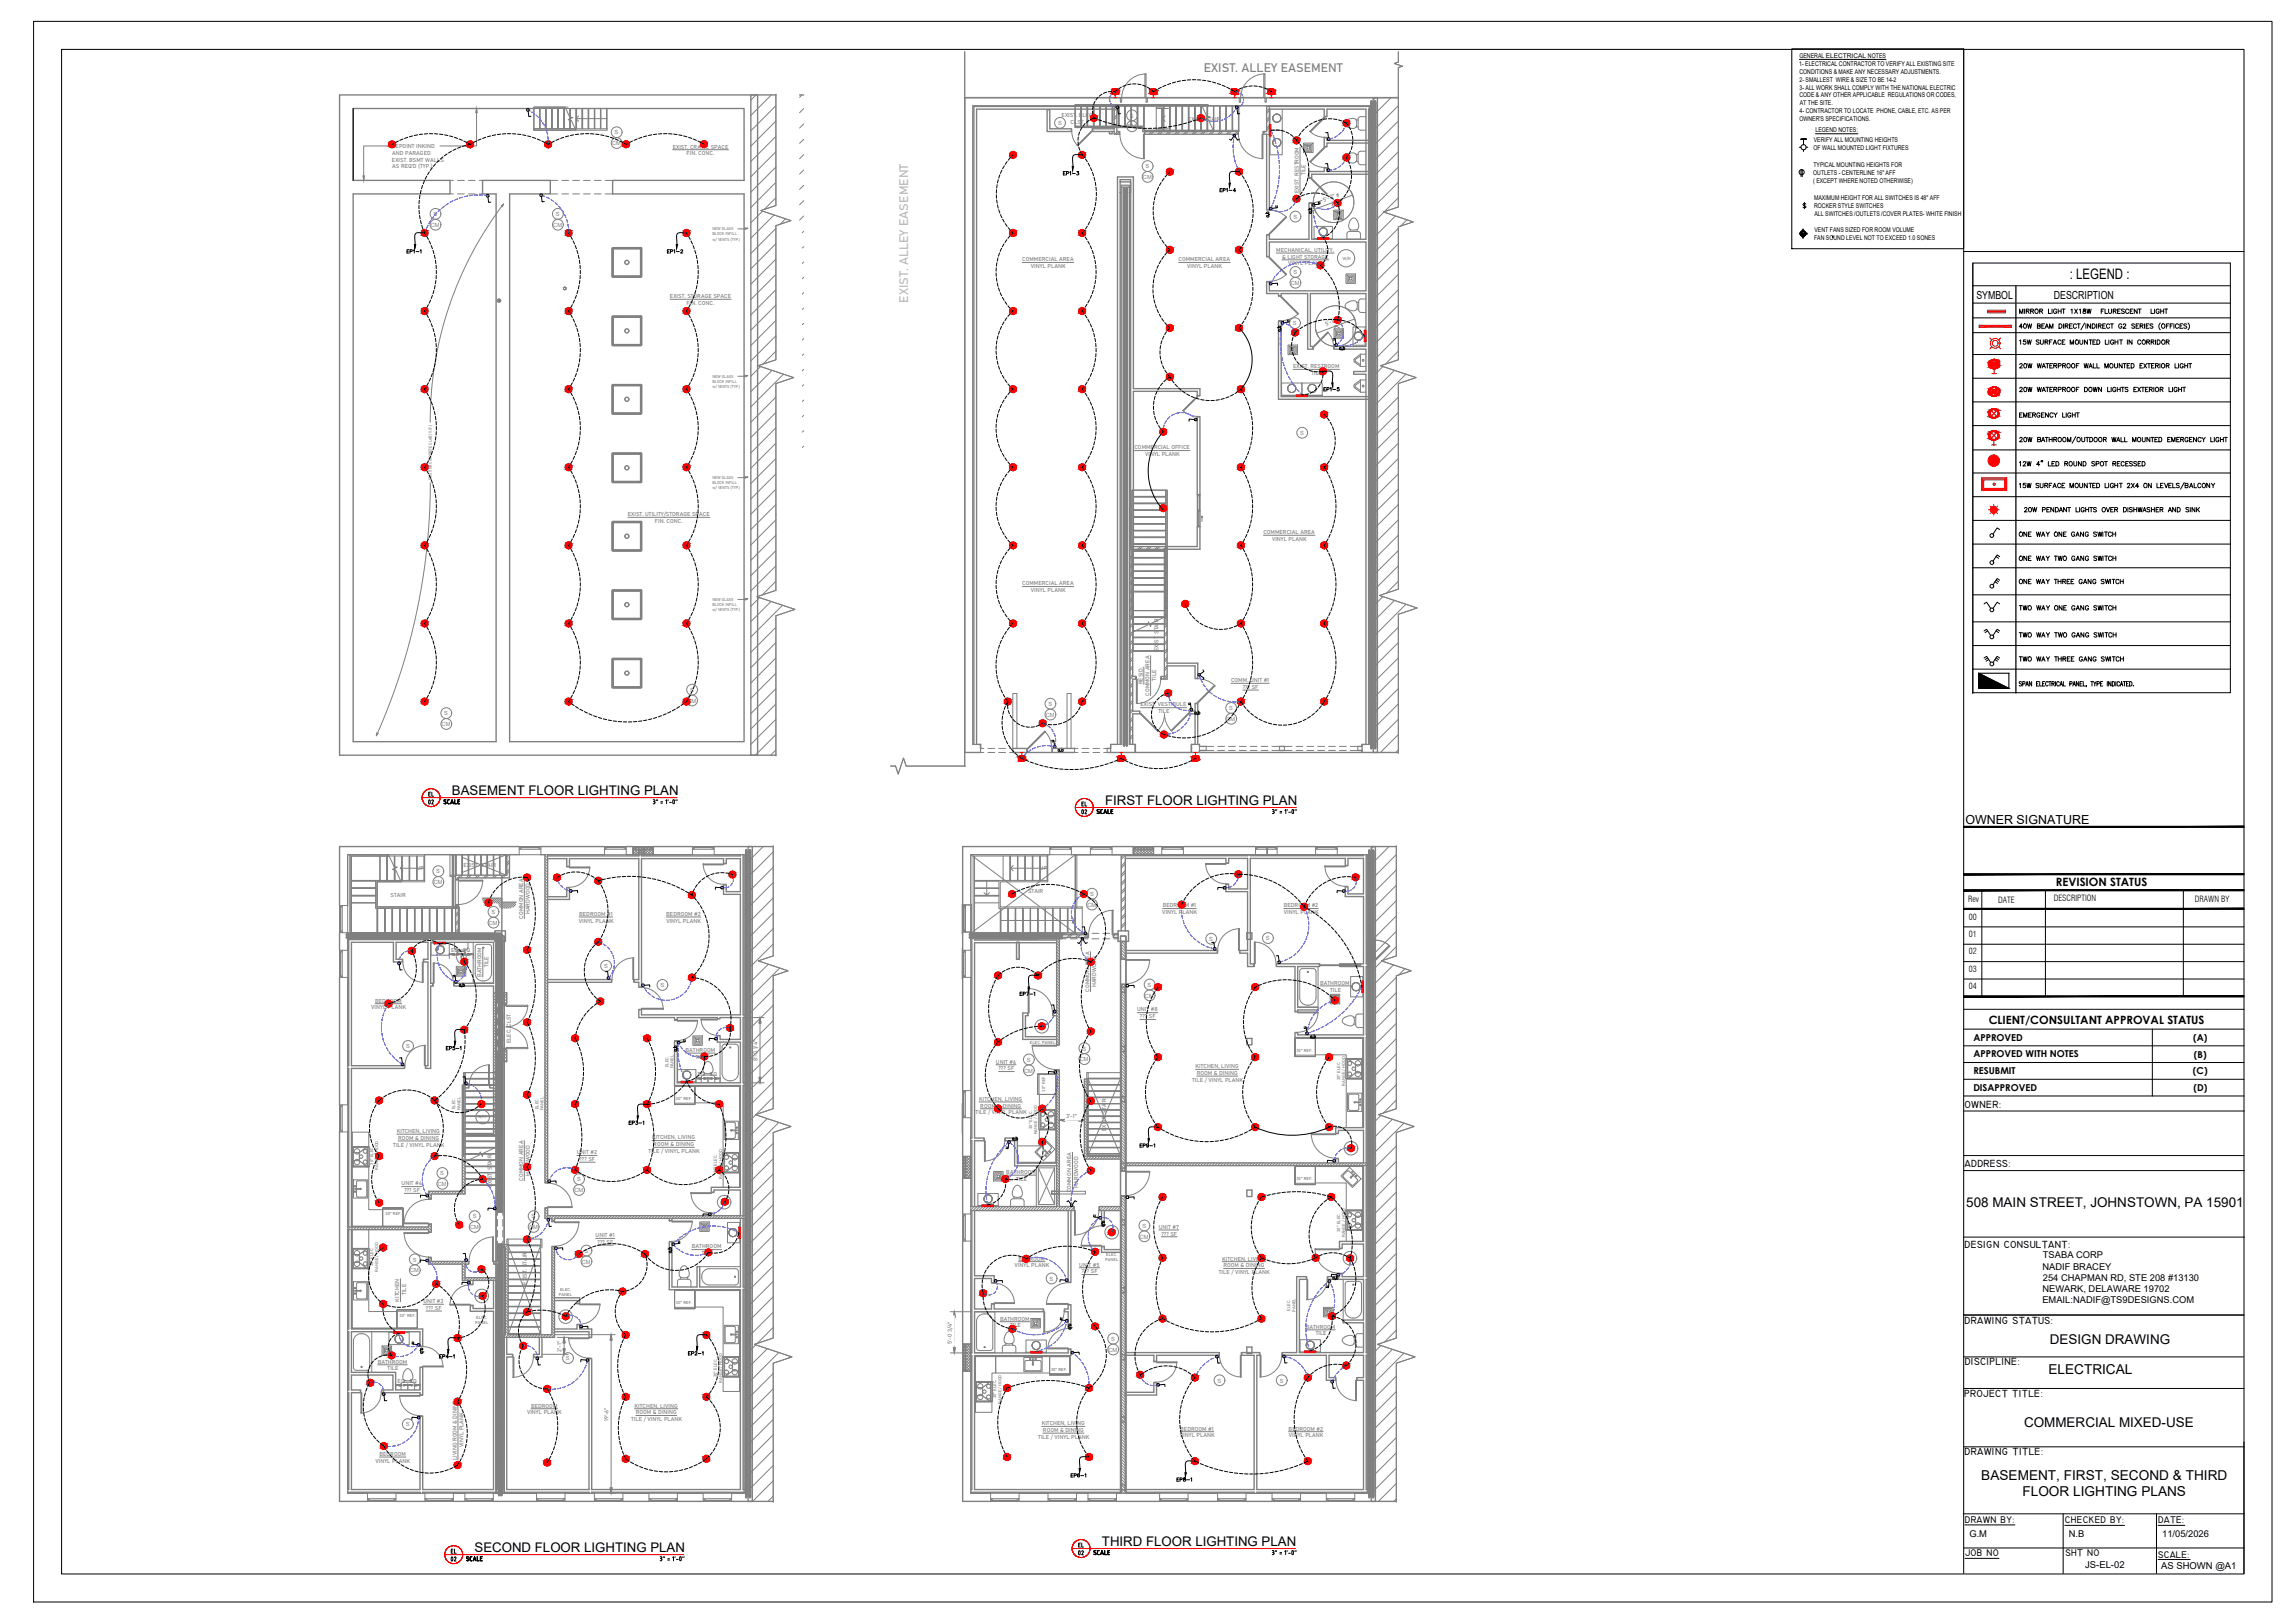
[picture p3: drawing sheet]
<svg xmlns="http://www.w3.org/2000/svg" width="841mm" height="594mm" viewBox="0 0 841 594" stroke-linecap="round" stroke-linejoin="round" font-family="sans-serif">
<defs><g id="words">
<g font-size="6.2">
<text x="154.2" y="296.3">02</text>
<text x="393.3" y="299.9">02</text>
<text x="162.3" y="573.6">02</text>
<text x="392.3" y="571.5">02</text>
</g>
<text font-size="5.3" x="758.5" y="102.2">: LEGEND :</text>
<g font-size="5">
<text x="750.7" y="503.3">ELECTRICAL</text>
<text x="726.1" y="542">BASEMENT, FIRST, SECOND &amp; THIRD</text>
<text x="741.2" y="548">FLOOR LIGHTING PLANS</text>
</g>
<g font-size="4.9">
<text x="165.6" y="291.2">BASEMENT FLOOR LIGHTING PLAN</text>
<text x="405" y="294.8">FIRST FLOOR LIGHTING PLAN</text>
<text x="720.5" y="442.2">508 MAIN STREET, JOHNSTOWN, PA 15901</text>
<text x="751.2" y="492.4">DESIGN DRAWING</text>
<text x="741.7" y="522.7">COMMERCIAL MIXED-USE</text>
<text x="173.9" y="568.5">SECOND FLOOR LIGHTING PLAN</text>
<text x="403.8" y="566.2">THIRD FLOOR LIGHTING PLAN</text>
</g>
<text font-size="4.6" x="720.2" y="301.6">OWNER SIGNATURE</text>
<text font-size="4.5" fill="#808080" x="441.2" y="26.4">EXIST. ALLEY EASEMENT</text>
<text font-size="4.5" fill="#bababa" x="332.7" y="110.9" transform="rotate(-90 332.7 110.9)">EXIST. ALLEY EASEMENT</text>
<g font-size="4.4">
<text x="739.1" y="197.6">ONE WAY ONE GANG SWITCH</text>
<text x="739.1" y="206.4">ONE WAY TWO GANG SWITCH</text>
<text x="156.3" y="292.8">EL</text>
<text x="395.5" y="296.3">EL</text>
<text x="394.4" y="568">EL</text>
<text x="164.4" y="570.1">EL</text>
</g>
<g font-size="4.2">
<text x="753.4" y="324.5">REVISION STATUS</text>
<text x="728.8" y="374.9">CLIENT/CONSULTANT APPROVAL STATUS</text>
</g>
<g font-size="4.1">
<text x="724.3" y="109.4">SYMBOL</text>
<text x="752.6" y="109.4">DESCRIPTION</text>
</g>
<g font-size="4">
<text x="388.8" y="65.3">EP1-3</text>
<text x="148.2" y="93.8">EP1-1</text>
<text x="243.8" y="93.8">EP1-2</text>
<text x="484.4" y="144.3">EP1-5</text>
<text x="372.9" y="365.8">EP7-1</text>
<text x="162.6" y="385.6">EP5-1</text>
<text x="251.5" y="497.4">EP2-1</text>
<text x="160.2" y="498.5">EP4-1</text>
<text x="391.6" y="542.2">EP6-1</text>
<text x="430.4" y="543.6">EP8-1</text>
</g>
<g font-size="3.8">
<text x="719.9" y="405.7">OWNER:</text>
<text x="719.9" y="427.5">ADDRESS:</text>
<text x="719.9" y="457">DESIGN CONSULTANT:</text>
<text x="719.9" y="484.9">DRAWING STATUS:</text>
<text x="720" y="500.1">DISCIPLINE:</text>
<text x="719.8" y="511.8">PROJECT TITLE:</text>
<text x="719.9" y="533">DRAWING TITLE:</text>
</g>
<g font-size="3.6">
<text x="720.1" y="557.8">DRAWN BY:</text>
<text x="756.7" y="558">CHECKED BY:</text>
<text x="790.9" y="558">DATE:</text>
<text x="756.9" y="569.8">SHT NO</text>
<text x="720.1" y="570.1">JOB NO</text>
<text x="790.9" y="570.5">SCALE:</text>
</g>
<g font-size="3.5">
<text x="723.1" y="381.2">APPROVED</text>
<text x="803.7" y="381.2">(A)</text>
<text x="723.1" y="387.3">APPROVED WITH NOTES</text>
<text x="804" y="387.4">(B)</text>
<text x="723.1" y="393.4">RESUBMIT</text>
<text x="803.6" y="393.5">(C)</text>
<text x="723.1" y="399.5">DISAPPROVED</text>
<text x="803.8" y="399.6">(D)</text>
<text x="764.1" y="574.5">JS-EL-02</text>
<text x="792" y="574.8">AS SHOWN @A1</text>
</g>
<g font-size="3.4">
<text x="748.7" y="460.9">TSABA CORP</text>
<text x="748.5" y="465">NADIF BRACEY</text>
<text x="748.5" y="473.2">NEWARK, DELAWARE 19702</text>
<text x="748.6" y="469.1">254 CHAPMAN RD, STE 208 #13130</text>
<text x="748.5" y="477.3">EMAIL:NADIF@TS9DESIGNS.COM</text>
<text x="721.7" y="563">G.M</text>
<text x="758.2" y="563">N.B</text>
<text x="792.4" y="563">11/05/2026</text>
</g>
<g font-size="3.1">
<text x="721.2" y="330.4">Rev</text>
<text x="732.3" y="330.6">DATE</text>
<text x="752.6" y="330.2">DESCRIPTION</text>
<text x="804.3" y="330.3">DRAWN BY</text>
<text x="721.5" y="336.9">00</text>
<text x="721.5" y="343.1">01</text>
<text x="721.5" y="349.5">02</text>
<text x="721.5" y="355.9">03</text>
<text x="721.5" y="362.2">04</text>
</g>
<g font-size="2.4">
<text x="659.4" y="21.2">GENERAL ELECTRICAL NOTES</text>
<text x="659.3" y="24.1">1- ELECTRICAL CONTRACTOR TO VERIFY ALL EXISTING SITE</text>
<text x="659.4" y="27">CONDITIONS &amp; MAKE ANY NECESSARY ADJUSTMENTS.</text>
<text x="659.5" y="29.9">2- SMALLEST WIRE &amp; SIZE TO BE 14-2</text>
<text x="659.4" y="35.7">CODE &amp; ANY OTHER APPLICABLE REGULATIONS OR CODES,</text>
<text x="659.4" y="32.8">3- ALL WORK SHALL COMPLY WITH THE NATIONAL ELECTRIC</text>
<text x="659.5" y="41.5">4- CONTRACTOR TO LOCATE PHONE, CABLE, ETC. AS PER</text>
<text x="659.5" y="38.6">AT THE SITE.</text>
<text x="659.4" y="44.4">OWNER'S SPECIFICATIONS.</text>
<text x="664.7" y="52.2">VERIFY ALL MOUNTING HEIGHTS</text>
<text x="665.3" y="48.5">LEGEND NOTES:</text>
<text x="664.6" y="55.1">OF WALL MOUNTED LIGHT FIXTURES</text>
<text x="664.5" y="64">OUTLETS - CENTERLINE 16&quot; AFF</text>
<text x="664.5" y="61.1">TYPICAL MOUNTING HEIGHTS FOR</text>
<text x="664.4" y="66.9">( EXCEPT WHERE NOTED OTHERWISE)</text>
<text x="664.8" y="76.3">ROCKER STYLE SWITCHES</text>
<text x="664.8" y="73.4">MAXIMUM HEIGHT FOR ALL SWITCHES IS 48&quot; AFF</text>
<text x="664.9" y="79.2">ALL SWITCHES /OUTLETS /COVER PLATES- WHITE FINISH</text>
<text x="664.8" y="87.9">FAN SOUND LEVEL NOT TO EXCEED 1.0 SONES</text>
<text x="664.9" y="85">VENT FANS SIZED FOR ROOM VOLUME</text>
</g>
<g font-size="2.1" fill="#808080">
<text x="387.7" y="45.8">S</text>
<text x="389" y="42.8">EXIST. ELEC.</text>
<text x="392.3" y="45.3">CLST.</text>
<text x="413.1" y="47">CM</text>
<text x="414.1" y="43.1">S</text>
<text x="435.3" y="44.1">EXIST. STAIR</text>
<text x="224.3" y="53.2">CM</text>
<text x="225.2" y="49.2">S</text>
<text x="143.6" y="54.2">REPOINT INKIND</text>
<text x="143.6" y="59.2">EXIST. BSMT WALLS</text>
<text x="143.7" y="56.7">AND PARAGED</text>
<text x="246.5" y="54.4">EXIST. CRAWL SPACE</text>
<text x="251.6" y="56.9">FIN. CONC.</text>
<text x="143.7" y="61.7">AS REQ'D (TYP.)</text>
<text x="418.9" y="65.6">CM</text>
<text x="419.8" y="61.7">S</text>
<text x="478.5" y="64.2" transform="rotate(-90 478.5 64.2)">TILE</text>
<text x="476" y="70.9" transform="rotate(-90 476 70.9)">EXIST. RESTROOM</text>
<text x="485.2" y="73.9" transform="rotate(-20 485.2 73.9)">5'-0&quot; ø</text>
<text x="157.9" y="83.1">CM</text>
<text x="158.8" y="79.2">S</text>
<text x="202.8" y="83.1">CM</text>
<text x="203.7" y="79.2">S</text>
<text x="474" y="80.2">S</text>
<text x="374.6" y="95.7">COMMERCIAL AREA</text>
<text x="431.9" y="95.7">COMMERCIAL AREA</text>
<text x="467.7" y="92.3">MECHANICAL, UTILITY,</text>
<text x="469.9" y="94.7">&amp; LIGHT STORAGE</text>
<text x="377.8" y="98.2">VINYL PLANK</text>
<text x="435.1" y="98.2">VINYL PLANK</text>
<text x="472.1" y="97.2">VINYL PLANK</text>
<text x="474" y="100.4">S</text>
<text x="473" y="104.4">CM</text>
<text x="245.5" y="109.2">EXIST. STORAGE SPACE</text>
<text x="251.6" y="111.7">FIN. CONC.</text>
<text x="473.8" y="119.2">S</text>
<text x="486" y="119.2" transform="rotate(-21 486 119.2)">5'-0&quot; ø</text>
<text x="473.9" y="134.9">EXIST. RESTROOM</text>
<text x="480.6" y="137.3">TILE</text>
<text x="476.5" y="159.3">S</text>
<text x="415.7" y="164.6">COMMERCIAL OFFICE</text>
<text x="419.6" y="167.1">VINYL PLANK</text>
<text x="230.1" y="189.1">EXIST. UTILITY/STORAGE SPACE</text>
<text x="240" y="191.5">FIN. CONC.</text>
<text x="463" y="195.6">COMMERCIAL AREA</text>
<text x="466.1" y="198.1">VINYL PLANK</text>
<text x="374.6" y="214.4">COMMERCIAL AREA</text>
<text x="377.8" y="216.9">VINYL PLANK</text>
<text x="424.5" y="238.5" transform="rotate(-90 424.5 238.5)">EXIST. STAIR</text>
<text x="418.7" y="250.6" transform="rotate(-90 418.7 250.6)">RESID.</text>
<text x="423.7" y="249.3" transform="rotate(-90 423.7 249.3)">TILE</text>
<text x="451.1" y="249.8">COMM. UNIT #1</text>
<text x="251.9" y="257.4">CM</text>
<text x="252.9" y="253.4">S</text>
<text x="421.2" y="254.8" transform="rotate(-90 421.2 254.8)">COMMON AREA</text>
<text x="455.4" y="252.3">??? SF</text>
<text x="162.8" y="262">S</text>
<text x="383.2" y="262.5">CM</text>
<text x="384.2" y="258.6">S</text>
<text x="417.9" y="258.8">EXIST. VESTIBULE</text>
<text x="424.6" y="261.3">TILE</text>
<text x="450.4" y="260.1">S</text>
<text x="161.8" y="266">CM</text>
<text x="449.5" y="264.1">CM</text>
<text x="169.9" y="317.7">EXIST. STAIR</text>
<text x="152.8" y="318.8">UP</text>
<text x="158.9" y="323.9">CM</text>
<text x="159.9" y="319.9">S</text>
<text x="381.1" y="318.8">UP</text>
<text x="143.2" y="328.6">STAIR</text>
<text x="376.8" y="327.1">STAIR</text>
<text x="399.4" y="328.2">S</text>
<text x="180.1" y="334.8">S</text>
<text x="194.2" y="334.8" transform="rotate(-90 194.2 334.8)">HARDWOOD</text>
<text x="212.2" y="335.4">BEDROOM #1</text>
<text x="244.2" y="335.4">BEDROOM #2</text>
<text x="398.5" y="332.1">CM</text>
<text x="425.9" y="334.8">VINYL PLANK</text>
<text x="426.1" y="332.4">BEDROOM #1</text>
<text x="470.4" y="332.4">BEDROOM #2</text>
<text x="470.5" y="334.8">VINYL PLANK</text>
<text x="179.1" y="338.8">CM</text>
<text x="191.7" y="336.4" transform="rotate(-90 191.7 336.4)">COMMON AREA</text>
<text x="212.1" y="337.9">VINYL PLANK</text>
<text x="244.2" y="337.9">VINYL PLANK</text>
<text x="443.1" y="344.7">S</text>
<text x="463.9" y="344.4">S</text>
<text x="165.3" y="348.6">EQ</text>
<text x="169.7" y="348.6">EQ</text>
<text x="176.5" y="357.9" transform="rotate(-90 176.5 357.9)">BATHROOM</text>
<text x="179" y="354.2" transform="rotate(-90 179 354.2)">TILE</text>
<text x="221.3" y="354.6">S</text>
<text x="242" y="361.6">S</text>
<text x="399.2" y="363.2" transform="rotate(-90 399.2 363.2)">COMMON AREA</text>
<text x="401.7" y="361.6" transform="rotate(-90 401.7 361.6)">HARDWOOD</text>
<text x="419.6" y="365.4">CM</text>
<text x="420.5" y="361.4">S</text>
<text x="483.8" y="360.7">BATHROOM</text>
<text x="487.4" y="363.1">TILE</text>
<text x="136" y="369.7">VINYL PLANK</text>
<text x="137.5" y="367.2">BEDROOM</text>
<text x="416.7" y="370.5">UNIT #8</text>
<text x="417.7" y="372.9">??? SF</text>
<text x="148.8" y="383.9">S</text>
<text x="187.2" y="382.2" transform="rotate(-90 187.2 382.2)">ELEC. CLST.</text>
<text x="251.2" y="385.3">BATHROOM</text>
<text x="254.9" y="387.8">TILE</text>
<text x="277.6" y="388.7" transform="rotate(-90 277.6 388.7)">8'-0 1/4&quot;</text>
<text x="365" y="389.6">UNIT #6</text>
<text x="376.3" y="388.9">S</text>
<text x="395.7" y="388.7">CM</text>
<text x="396.6" y="384.8">S</text>
<text x="255.7" y="394.1">EQ</text>
<text x="260.2" y="394.1">EQ</text>
<text x="365.9" y="392">??? SF</text>
<text x="375.3" y="392.8">CM</text>
<text x="438.1" y="391.2">KITCHEN, LIVING</text>
<text x="438.6" y="393.7">ROOM &amp; DINING</text>
<text x="436.9" y="396.2">TILE / VINYL PLANK</text>
<text x="358.8" y="403.2">KITCHEN, LIVING</text>
<text x="359.2" y="405.7">ROOM &amp; DINING</text>
<text x="357.5" y="408.1">TILE / VINYL PLANK</text>
<text x="390.7" y="409.4">3'-1&quot;</text>
<text x="144.1" y="419.9">TILE / VINYL PLANK</text>
<text x="145.4" y="415">KITCHEN, LIVING</text>
<text x="145.9" y="417.5">ROOM &amp; DINING</text>
<text x="239" y="417.3">KITCHEN, LIVING</text>
<text x="239.4" y="419.8">ROOM &amp; DINING</text>
<text x="405.3" y="414.3" transform="rotate(-90 405.3 414.3)">EXIST. STAIR</text>
<text x="211.4" y="422.8">UNIT #2</text>
<text x="212.4" y="425.3">??? SF</text>
<text x="237.7" y="422.3">TILE / VINYL PLANK</text>
<text x="161.4" y="430.4">S</text>
<text x="194.2" y="430.8" transform="rotate(-90 194.2 430.8)">HARDWOOD</text>
<text x="368.8" y="430">BATHROOM</text>
<text x="147.2" y="434.2">UNIT #4</text>
<text x="148.2" y="436.7">??? SF</text>
<text x="160.4" y="434.4">CM</text>
<text x="180.2" y="434.9" transform="rotate(-90 180.2 434.9)">EXIST. STAIR</text>
<text x="191.7" y="432.4" transform="rotate(-90 191.7 432.4)">COMMON AREA</text>
<text x="210.5" y="436.7">CM</text>
<text x="211.5" y="432.7">S</text>
<text x="372.4" y="432.5">TILE</text>
<text x="392.6" y="436.7" transform="rotate(-90 392.6 436.7)">COMMON AREA</text>
<text x="395.1" y="435.1" transform="rotate(-90 395.1 435.1)">HARDWOOD</text>
<text x="173.2" y="446.2">S</text>
<text x="194.8" y="446.2">S</text>
<text x="418.6" y="449.7">S</text>
<text x="172.3" y="450.2">CM</text>
<text x="193.9" y="450.2">CM</text>
<text x="218.3" y="453.2">UNIT #1</text>
<text x="219" y="455.6">??? SF</text>
<text x="417.7" y="453.6">CM</text>
<text x="424.7" y="450.1">UNIT #7</text>
<text x="425.6" y="452.6">??? SF</text>
<text x="214.2" y="458.9">S</text>
<text x="253.5" y="457.2">BATHROOM</text>
<text x="257.2" y="459.7">TILE</text>
<text x="373.2" y="461.7">BEDROOM</text>
<text x="447.9" y="461.7">KITCHEN, LIVING</text>
<text x="150.3" y="466.1">CM</text>
<text x="151.3" y="462.1">S</text>
<text x="213.2" y="462.8">CM</text>
<text x="371.8" y="464.2">VINYL PLANK</text>
<text x="395.5" y="463.9">UNIT #5</text>
<text x="396.5" y="466.4">??? SF</text>
<text x="446.6" y="466.6">TILE / VINYL PLANK</text>
<text x="448.4" y="464.2">ROOM &amp; DINING</text>
<text x="193" y="470.6" transform="rotate(-90 193 470.6)">EXIST. STAIR</text>
<text x="384.6" y="469.1">S</text>
<text x="146.3" y="476.8" transform="rotate(-90 146.3 476.8)">KITCHEN</text>
<text x="148.8" y="474.3" transform="rotate(-90 148.8 474.3)">TILE</text>
<text x="155.1" y="477.3">UNIT #3</text>
<text x="156.1" y="479.8">??? SF</text>
<text x="366.5" y="483.7">BATHROOM</text>
<text x="370.1" y="486.1">TILE</text>
<text x="407.2" y="491.1">S</text>
<text x="478.5" y="486.7">BATHROOM</text>
<text x="482.1" y="489.1">TILE</text>
<text x="205.8" y="495" transform="rotate(-90 205.8 495)">2'-1&quot;</text>
<text x="348.8" y="492.2" transform="rotate(-90 348.8 492.2)">5'-0 3/4&quot;</text>
<text x="406.2" y="495.1">CM</text>
<text x="138.4" y="499.4">BATHROOM</text>
<text x="142.1" y="501.9">TILE</text>
<text x="207.4" y="498.3">S</text>
<text x="145.7" y="506.4">EQ</text>
<text x="150.2" y="506.4">EQ</text>
<text x="446.2" y="506.4">S</text>
<text x="469" y="506.4">S</text>
<text x="194.6" y="515.5">BEDROOM</text>
<text x="232.5" y="515.5">KITCHEN, LIVING</text>
<text x="193.1" y="518">VINYL PLANK</text>
<text x="223" y="520.5" transform="rotate(-90 223 520.5)">19'-6&quot;</text>
<text x="231.3" y="520.5">TILE / VINYL PLANK</text>
<text x="233" y="518">ROOM &amp; DINING</text>
<text x="381.7" y="522">KITCHEN, LIVING</text>
<text x="148.7" y="522.4">S</text>
<text x="380.5" y="527">TILE / VINYL PLANK</text>
<text x="382.2" y="524.5">ROOM &amp; DINING</text>
<text x="432.4" y="526.4">VINYL PLANK</text>
<text x="432.5" y="524">BEDROOM #1</text>
<text x="472.2" y="524">BEDROOM #2</text>
<text x="472.3" y="526.4">VINYL PLANK</text>
<text x="139.1" y="533.2">BEDROOM</text>
<text x="169.9" y="530" transform="rotate(-90 169.9 530)">VINYL PLANK</text>
<text x="137.6" y="535.7">VINYL PLANK</text>
<text x="167.4" y="534.8" transform="rotate(-90 167.4 534.8)">LIVING ROOM &amp; DINING</text>
</g>
<g font-size="1.6" fill="#808080">
<text x="261.1" y="84.4">NEW GLASS</text>
<text x="261.1" y="86.2">BLOCK INFILL</text>
<text x="261.1" y="88.1">w/ VENTS (TYP.)</text>
<text x="492" y="95.2">W/H</text>
<text x="261.1" y="138.4">NEW GLASS</text>
<text x="261.1" y="140.2">BLOCK INFILL</text>
<text x="261.1" y="142.1">w/ VENTS (TYP.)</text>
<text x="158.2" y="175.7" transform="rotate(-90 158.2 175.7)">EXISTING CONCRETE SLAB (V.I.F.)</text>
<text x="261.1" y="175.5">NEW GLASS</text>
<text x="261.1" y="177.4">BLOCK INFILL</text>
<text x="261.1" y="179.2">w/ VENTS (TYP.)</text>
<text x="261.1" y="220.1">NEW GLASS</text>
<text x="261.1" y="222">BLOCK INFILL</text>
<text x="261.1" y="223.9">w/ VENTS (TYP.)</text>
<text x="380.6" y="375.8">W/H</text>
<text x="377.4" y="382.2">ELEC. PANEL</text>
<text x="475.1" y="385.4">30&quot; REF.</text>
<text x="244.9" y="390.9" transform="rotate(-90 244.9 390.9)">ELEC.</text>
<text x="246.8" y="391.3" transform="rotate(-90 246.8 391.3)">PANEL</text>
<text x="491.1" y="395.7" transform="rotate(-90 491.1 395.7)">30&quot; ELEC.</text>
<text x="383" y="399.8" transform="rotate(-90 383 399.8)">30&quot; REF.</text>
<text x="493" y="397.7" transform="rotate(-90 493 397.7)">RANGE / HOOD</text>
<text x="166.8" y="406.2" transform="rotate(-90 166.8 406.2)">ELEC.</text>
<text x="168.7" y="406.7" transform="rotate(-90 168.7 406.7)">PANEL</text>
<text x="197.3" y="406.2" transform="rotate(-90 197.3 406.2)">ELEC.</text>
<text x="199.2" y="406.7" transform="rotate(-90 199.2 406.7)">PANEL</text>
<text x="247.7" y="403">30&quot; REF.</text>
<text x="175.2" y="409.4">W/H</text>
<text x="378.2" y="413.5" transform="rotate(-90 378.2 413.5)">30&quot; ELEC.</text>
<text x="380.1" y="415.5" transform="rotate(-90 380.1 415.5)">RANGE / HOOD</text>
<text x="493.2" y="421.2">W/H</text>
<text x="136.7" y="426.5" transform="rotate(-90 136.7 426.5)">30&quot; ELEC.</text>
<text x="138.6" y="428.5" transform="rotate(-90 138.6 428.5)">RANGE / HOOD</text>
<text x="262.7" y="429.7" transform="rotate(-90 262.7 429.7)">30&quot; ELEC.</text>
<text x="264.6" y="431.7" transform="rotate(-90 264.6 431.7)">RANGE / HOOD</text>
<text x="475.1" y="432.4">30&quot; REF.</text>
<text x="264" y="440.8">W/H</text>
<text x="141.3" y="445.2">30&quot; REF.</text>
<text x="405.7" y="452.2">W/H</text>
<text x="491.1" y="451.2" transform="rotate(-90 491.1 451.2)">30&quot; ELEC.</text>
<text x="493" y="453.2" transform="rotate(-90 493 453.2)">RANGE / HOOD</text>
<text x="405.4" y="460.2">ELEC.</text>
<text x="493.2" y="461.1">W/H</text>
<text x="136.7" y="463.8" transform="rotate(-90 136.7 463.8)">30&quot; ELEC.</text>
<text x="138.6" y="465.8" transform="rotate(-90 138.6 465.8)">RANGE / HOOD</text>
<text x="405" y="462">PANEL</text>
<text x="205.2" y="472.7">ELEC.</text>
<text x="175.2" y="475.2">W/H</text>
<text x="204.8" y="474.5">PANEL</text>
<text x="247.7" y="477.8">30&quot; REF.</text>
<text x="146.5" y="482.5">30&quot; REF.</text>
<text x="174.1" y="484.9">PANEL</text>
<text x="174.5" y="483">ELEC.</text>
<text x="205.9" y="483">W/H</text>
<text x="472.8" y="480" transform="rotate(-90 472.8 480)">ELEC.</text>
<text x="474.7" y="480.5" transform="rotate(-90 474.7 480.5)">PANEL</text>
<text x="385.2" y="502">30&quot; REF.</text>
<text x="262.7" y="504.5" transform="rotate(-90 262.7 504.5)">30&quot; ELEC.</text>
<text x="264.6" y="506.5" transform="rotate(-90 264.6 506.5)">RANGE / HOOD</text>
<text x="365.1" y="512.2" transform="rotate(-90 365.1 512.2)">30&quot; ELEC.</text>
<text x="367" y="514.2" transform="rotate(-90 367 514.2)">RANGE / HOOD</text>
</g>
</g></defs>
<!-- layer: 0 -->
<g fill="none" stroke="#000" stroke-width=".37">
<circle cx="660.9" cy="53.9" r=".94"/>
<circle cx="660.2" cy="63.1" r=".94"/>
</g>
<!-- layer: WALL -->
<g fill="none" stroke="#000" stroke-width=".37">
<path d="M659.4 53.9h.6M660 51.1l1.8-.2zM660 50.9l1.8 .2M660.9 51v2M660.9 54.9v.6M661.8 50.9h-1.8l1.8 .2M661.8 53.9h.7M660 62.2v2.5M660.4 62.2v2.5M661.3 74.1v2.3M661.8 74.8l-.4-.3-.7 .3 .2 .4 .9 .5-.4 .4-.7-.2M659.5 85.7h.1"/>
<path d="M659.5 85.7h.3M659.6 85.7h.1M659.7 85.7h.1M659.8 85.6h.1M659.8 85.8h.1M659.8 85.7h.1M659.8 85.5h.1M659.8 85.9h.1M659.8 86h.1M659.8 85.5v.4M659.9 85.5l-.1 .1M659.9 85.4h.1"/>
<path d="M659.9 86.1h.1M659.9 85.5l.1-.1v.9M659.9 85.6h.1M659.9 85.7h.1M659.9 85.8h.1M659.9 85.9h.1M659.9 86h.1M659.9 85.5v.6M659.9 86.2h.1M659.9 85.2l-.1 .3M660 85.8h.1M660 85.9h.1"/>
<path d="M660 85.2h.1M660 85.1h.1M660 85.4h.1M660 85.5h.1M660 85.7h.1M660 86h.1M660 86.1h.1M660 86.2h.1M660 85.4l.1 1M660.1 85.4h.1M660.1 85.5h.1M660.1 85.6h.1"/>
<path d="M660.1 85.7h.1M660.1 85.9h.1M660.1 86h.1M660.1 86.1h.1M660.1 86.2h.1M660.1 86.3h.1M660.1 85h.1M660.1 85l-.1 .2M660.1 86.4h.1M660.1 85.3h.1M660.2 85h-.1M660.2 86.4v.1"/>
<path d="M660.2 85.3h.1M660.2 85.4h.1M660.2 85.5h.1M660.2 85.7h.1M660.2 85.8h.1M660.2 85.9h.1M660.2 86h.1M660.2 86.1h.1M660.2 86.2h.1M660.2 86.4h.1M660.2 85.3v1.1M660.2 85h.1"/>
<path d="M660.2 85.3l.1 1.2M660.3 85.3h.1M660.3 84.9h-.1M660.3 84.9h.1M660.3 85.4h.1M660.3 85.5h.1M660.3 85.6h.1M660.3 85.8h.1M660.3 85.9h.1M660.3 86h.1M660.3 86.1h.1M660.3 86.2h.1"/>
<path d="M660.3 86.3h.1M660.3 86.5h.1M660.4 85.3h.1M660.4 85.4h.1M660.4 85.5h.1M660.4 85.7h.1M660.4 85.8h.1M660.4 85.9h.1M660.4 86h.1M660.4 86.1h.1M660.4 86.2h.1M660.4 86.4h.1"/>
<path d="M660.4 86.5h.1M660.4 85.3v1.3M660.4 86.6h.1M660.4 84.8h.1M660.4 85.4v.9M660.4 86.5v.1M660.5 85.4h.1M660.5 86.6h.1M660.5 84.8h.1M660.5 85.6h.1M660.5 86.1h.1M660.5 86.5h.1"/>
<path d="M660.5 85.4v1.2M660.5 84.8h.4M660.6 85.4h.1M660.6 85.6h.1M660.6 85.7h.1M660.6 85.9h.1M660.6 86h.1M660.6 86.1h.1M660.6 86.2h.1M660.6 86.3h.1M660.6 86.4h.1M660.6 86.5h.1"/>
<path d="M660.6 86.6h.1M660.6 84.8h.1M660.6 85.5h.1M660.7 85.5v.1M660.7 85.5h.1M660.7 85.7h.1M660.7 85.8h.1M660.7 86h.1M660.7 86.1h.1M660.7 86.2h.1M660.7 86.3h.1M660.7 86.4h.1"/>
<path d="M660.7 86.5h.1M660.7 86.6h.1M660.7 85.5v1.1M660.7 85.6h.1M660.7 87.2h.1M660.7 87.1h.1M660.7 86.9h.1M660.7 86.8v.1M660.7 86.7h.1M660.7 85.9h.1M660.7 84.8h.1M660.7 84.7h.1"/>
<path d="M660.7 84.6h.1M660.7 84.4h.1M660.7 84.3h.1M660.7 84.2h.1M660.7 84.2v.6M660.7 85.7v1.1M660.7 87v.3M660.8 85.9h.1M660.8 86h.1M660.8 86.2v.1M660.8 86.6h.1M660.8 85.9v.7"/>
<path d="M660.8 84.8h.1M660.8 85.9l.1 .1M660.9 86.1h.1M660.9 86.2h.1M660.9 86.3h.1M660.9 86.4h.1M660.9 86.5h.1M660.9 86h.1M660.9 86v.6M661 84.8h.1M661 86h.1M661 86.6h-.1"/>
<path d="M661 86.1h.1M661 86.2h.1M661 86.4h.1M661 86.5h.1M661 86.6h.1M661 86v.6M661.1 86.1h.1M661.1 86.5h.1M661.1 84.8h.1M661.1 86.1v.5M661.1 84.9h.1M661.1 86.2h.1"/>
<path d="M661.1 86.3h.1M661.1 86.4h.1M661.2 84.9h.1M661.2 86.1h.1M661.2 86.2h.1M661.2 86.3h.1M661.2 86.4h.1M661.2 86.5h.1M661.2 86.1v.4M661.3 85h.1M661.3 86.1h.1M661.3 86.3h.1"/>
<path d="M661.3 86.4h.1M661.3 86.1v.3M661.4 85l.1 .2M661.4 86.4h-.1M661.4 86h.1M661.4 86.1h.1M661.4 86.2h.1M661.4 86l-.1 .4M661.4 85.1h.1M661.4 86.3h.1M661.5 86.1h.1M661.5 86.2h.1"/>
<path d="M661.5 85.2h.1M661.5 86h-.1M661.5 86v.2M661.5 86h.1M661.5 85.2v.1M661.6 86h.1M661.6 85.3h.1M661.6 85.9v.2M661.6 85.9h.1M661.6 86.1h-.1M661.6 85.3v.1M661.6 85.9v.1"/>
<path d="M661.6 85.4h.1M661.6 85.8h.1M661.6 85.4l.1 .3M661.6 85.8v.2M661.6 85.6h.1M661.6 85.5h.1M661.7 85.7h.1M661.7 85.7h-.1M661.7 85.7h.6M661.7 85.8h-.1M661.8 85.7h.1M662 85.7h.1"/>
<path d="M662.1 85.7h.1M662.2 85.7h.1M671.5 86.8h.3M671.6 86.8h.1M671.7 86.8h.1"/>
</g>
<!-- layer: TEXT -->
<path d="M659.4 21.8h31.7M665.3 49h15.6" fill="none" stroke="#000" stroke-width=".37"/>
<!-- layer: E-LT-TXT -->
<g fill="none" stroke="#000" stroke-width=".37">
<path d="M723 96.3v157.4h94.3v-157.4h-94.3v157.7M723 111h94.3M723 104.7h94.3M723 116.4h94.3M738.7 104.7v149M723 129.9h94.3M723 138.5h94.3M723 121.8h94.3M723 155.9h94.3M723 147.2h94.3M723 173.2h94.3M723 164.8h94.3"/>
<path d="M723 199.3h94.3M723 181.9h94.3M723 190.6h94.3M723 217.9h94.3M723 208h94.3M723 236.4h94.3M723 227.8h94.3M723 245.1h94.3"/>
</g>
<!-- layer: DIM2 -->
<path d="M738.7 104.7v149.3" fill="none" stroke="#767676" stroke-width=".37"/>
<!-- layer: LTG-LEG -->
<g fill="none" stroke="#000" stroke-width=".37">
<path d="M740.1 114.8v-1.6l.6 1.6 .6-1.6v1.6M741.1 119.7h-1.1l.8-1.1v1.6M741.8 118.7a.74 .74 0 0 1 .8 .7 .74 .74 0 0 1-.8 .8l-.3-.7zM741.9 113.2v1.6M742.5 114l1-.1 .1-.4-.1-.2-1-.1v1.6M743 118.6l.4 1.6 .4-1.6 .3 1.6 .4-1.6M743.1 114l.5 .8M744.1 114l1-.1 .1-.6-1.1-.1v1.6M744.7 114l.5 .8M746.6 119.4l.9-.1 .1-.5-1-.2v1.6l1-.1 .1-.4-.4-.3M747.5 114l.9-.1 .1-.4-1-.3v1.6M748 114l.5 .8"/>
<path d="M748.2 119.4h.6M749.2 118.6h-1v1.6h1M749.7 119.7h.8M750.7 113.2v1.6h.9M752 113.2v1.6M753.7 113.6a.59 .59 0 0 0-.7-.4 .59 .59 0 0 0-.5 .6v.4a.57 .57 0 0 0 .6 .6 .57 .57 0 0 0 .6-.6h-.4M754.2 113.2v1.6M754.2 114h1.1M754.5 118.6h.6a.88 .88 0 0 1 .5 .8 .88 .88 0 0 1-.5 .8h-.6zM755.3 113.2v1.6M755.7 113.2h1.1M756.2 118.6v1.6"/>
<path d="M756.2 113.2v1.6M756.8 119.4l.9-.1 .1-.5-1-.2v1.6M757.3 119.4l.6 .8M758.4 119.4h.6M758.9 113.5l.4-.3v1.6M759.4 118.6h-1v1.6h1M760.3 113.2l1 1.6M760.9 119a.59 .59 0 0 0-.6-.4 .59 .59 0 0 0-.5 .6v.4a.59 .59 0 0 0 .5 .6 .59 .59 0 0 0 .6-.4M761.2 118.6h1.1M761.3 113.2l-1 1.6M761.8 118.6v1.6M762 113.5l.4-.3v1.6"/>
<path d="M763.5 113.3v.4a.68 .68 0 0 1 .7 .2 .68 .68 0 0 1 .1 .8h-.8a.68 .68 0 0 1 0-.8 .68 .68 0 0 1 .8-.2v-.4zM763.9 118.3l-1.3 2.5M764.4 118.6v1.6M764.8 113.2l.4 1.6 .3-1.6 .4 1.6 .4-1.6M766.1 118.6v1.6l-1.1-1.6v1.6M766.7 118.6h.6a.88 .88 0 0 1 .5 .8 .88 .88 0 0 1-.5 .8h-.6zM768.3 118.6v1.6M768.9 119.4l1-.1v-.5l-1-.2v1.6M769.5 119.4l.5 .8M770 114h.6M770.6 119.4h.6M771 113.2h-1v1.6"/>
<path d="M771.4 113.2v1.6h.9M771.6 118.6h-1v1.6h1M772.7 113.2l.1 1.4 .4 .2 .5-.2 .1-1.4M773.1 119a.6 .6 0 0 0-.7-.4 .6 .6 0 0 0-.5 .6 .67 .67 0 0 0 .2 .9 .67 .67 0 0 0 .9-.1l.1-.2M773.4 118.6h1.1M773.9 118.6v1.6M774.4 114l.9-.1 .2-.4-.4-.3h-.7v1.6M774.9 114l.6 .8M776 114h.6M777 113.2h-1v1.6h1M777.6 119a.6 .6 0 0 0-.7-.4 .6 .6 0 0 0-.5 .6 .67 .67 0 0 0 .2 .9 .67 .67 0 0 0 .9-.1l.1-.4h-.4M778.1 119l.6-.4 .3 .5-1 1.1h1.1"/>
<path d="M778.5 113.4l-.9-.1-.1 .4 .8 .4 .2 .5-.4 .2-.7-.2M780.1 113.6a.6 .6 0 0 0-.7-.4 .6 .6 0 0 0-.5 .6v.4a.6 .6 0 0 0 .5 .6 .6 .6 0 0 0 .7-.4M780.6 114h.7M781.6 113.2h-1v1.6h1M782.3 118.8l-.4-.2-.7 .2 .1 .4 1 .6-.4 .4-.7-.2M782.8 119.4h.6M783.2 113.2v1.6l-1.1-1.6v1.6M783.6 113.2h1.1M783.8 118.6h-1v1.6h1M784.1 113.2v1.6M784.3 119.4l.9-.1 .1-.5-1-.2v1.6M784.8 119.4l.5 .8"/>
<path d="M785.9 118.6v1.6M786.5 119.4h.6M787.5 118.6h-1v1.6h1M788.3 113.2v1.6h.9M789 118.8l-.4-.2-.7 .2 .1 .4 .9 .4 .1 .4-.4 .2-.7-.2M789.6 113.2v1.6M791.3 113.6a.59 .59 0 0 0-.7-.4 .59 .59 0 0 0-.5 .6v.4a.57 .57 0 0 0 .6 .6 .57 .57 0 0 0 .6-.6h-.4M791.7 118.3a1.63 1.63 0 0 0 0 2.5M791.8 114h1.1M791.8 113.2v1.6M792.9 113.2v1.6M793.3 113.2h1"/>
<path d="M793.8 113.2v1.6M793.9 119.4h.6M794.9 118.6h-1v1.6M795.3 119.4h.6M796.3 118.6h-1v1.6M796.7 118.6v1.6M798.4 119a.6 .6 0 0 0-.7-.4 .6 .6 0 0 0-.5 .6 .67 .67 0 0 0 .2 .9 .67 .67 0 0 0 .9-.1l.1-.2M798.9 119.4h.6M799.9 118.6h-1v1.6h1M801.4 118.8l-.4-.2-.7 .2 .1 .4 1 .6-.4 .4-.7-.2M801.8 118.3a1.67 1.67 0 0 1 0 2.5M740.1 124.8l.4-.3v1.6"/>
<path d="M740.2 133.6l.3-.4 .6 .3-1 1.3h1.1M741.9 133.2a.74 .74 0 0 1 .8 .8 .74 .74 0 0 1-.8 .7l-.3-.6zM742.3 124.5h-.7l-.1 .7a.57 .57 0 0 1 .8 0 .57 .57 0 0 1-.1 .8 .57 .57 0 0 1-.8-.2M742.9 124.5l.4 1.6 .3-1.6 .4 1.6 .4-1.6M743.1 133.2l.4 1.6 .4-1.6 .3 1.6 .4-1.6M746.6 133.2l.3 1.6 .4-1.6 .4 1.6 .4-1.6M747.3 124.7l-1-.1v.4l.8 .4 .2 .5-.4 .2-.7-.2M747.7 124.5l.1 1.4 .4 .2 .5-.2 .1-1.4M748.3 134.8l.6-1.6 .7 1.6M748.6 134.3h.7M749.4 125.3l.9-.1 .2-.4-1.1-.3v1.6M749.5 120.2l.6-1.6 .6 1.6"/>
<path d="M749.7 133.2h1.1M749.9 125.3l.6 .8M750.3 133.2v1.6M751 125.3h.6M751.1 120.2v-1.6l.6 1.6 .6-1.6v1.6M751.2 133.9h.6M752 124.5h-1v1.6M752.2 133.2h-1v1.6h1M752.4 126.1l.6-1.6 .6 1.6M752.6 133.9h1v-.6l-1-.1v1.6M752.6 125.6h.8M753.2 133.9l.5 .9"/>
<path d="M754.3 134l.9-.1 .1-.6-1-.1v1.6M755.3 124.9a.59 .59 0 0 0-.7-.4 .59 .59 0 0 0-.5 .6v.4a.59 .59 0 0 0 .5 .6 .59 .59 0 0 0 .7-.4M755.7 125.3h.6M755.9 133.9h.9l.1-.6-1-.1v1.6M756.4 133.9l.5 .9M756.7 124.5h-1v1.6h1M758.6 126.1v-1.6l.7 1.6 .6-1.6v1.6M760.9 133.9h.6M761.9 133.2h-1v1.6M762.2 124.5v1.1l.4 .5 .6-.2 .1-1.4M763.7 133.2l.4 1.6 .4-1.6 .4 1.6 .4-1.6M764.9 124.5v1.6l-1-1.6v1.6"/>
<path d="M765.5 134.8l.6-1.6 .6 1.6M765.6 124.5h1M765.7 134.3h.8M766.1 124.5v1.6M767 125.3h.6M767.1 133.2v1.6h.9M768 124.5h-1v1.6h1M768.4 124.5h.6a.86 .86 0 0 1 .5 .8 .86 .86 0 0 1-.5 .8h-.6zM768.4 133.2v1.6h1M771.3 134.8v-1.6l.7 1.6 .6-1.6v1.6M771.5 124.5v1.6h.9M772.8 124.5v1.6"/>
<path d="M774.6 124.9a.59 .59 0 0 0-.7-.4 .59 .59 0 0 0-.5 .6v.4a.57 .57 0 0 0 .6 .6 .57 .57 0 0 0 .6-.6h-.4M774.9 133.2l.1 1.3 .3 .3 .6-.3 .1-1.3M775 125.3h1.1M775 124.5v1.6M776.1 124.5v1.6M776.7 124.5h1.1M777.3 124.5v1.6M777.7 133.2v1.6l-1.1-1.6v1.6M778.1 133.2h1M778.6 133.2v1.6M779.5 133.9h.6M779.6 124.5v1.6"/>
<path d="M780.5 133.2h-1v1.6h1M781 133.2h.5a.85 .85 0 0 1 .6 .8 .85 .85 0 0 1-.6 .8h-.5zM781.3 124.5v1.6l-1.1-1.6v1.6M784.2 133.9h.6M784.5 124.9a.59 .59 0 0 0-.7-.4 .59 .59 0 0 0-.4 .6v.4a.59 .59 0 0 0 .4 .6 .59 .59 0 0 0 .7-.4M785.2 133.2h-1v1.6h1M785.6 133.2l1.1 1.6M786.7 125.3l.9-.1 .1-.4-.1-.2-.9-.1v1.6M786.7 133.2l-1.1 1.6M787 133.2h1.1M787.2 125.3l.5 .8M787.5 133.2v1.6"/>
<path d="M788.3 125.3l.9-.1 .1-.6-1-.1v1.6M788.4 133.9h.7M788.8 125.3l.6 .8M789.4 133.2h-1v1.6h1M789.9 133.9h.9l.2-.4-.2-.3h-.9v1.6M789.9 124.5v1.6M790.4 133.9l.6 .9M790.5 124.5h.6a.86 .86 0 0 1 .5 .8 .86 .86 0 0 1-.5 .8h-.6zM791.5 133.2v1.6M793.8 125.3l1-.1v-.6l-1-.1v1.6M793.8 133.9h1v-.6l-1-.1v1.6M794.4 125.3l.5 .8"/>
<path d="M794.4 133.9l.5 .9M797.1 133.2v1.6h.9M798.4 133.2v1.6M800.1 133.6a.59 .59 0 0 0-.7-.4 .59 .59 0 0 0-.5 .6v.4a.57 .57 0 0 0 .6 .6 .57 .57 0 0 0 .6-.6h-.4M800.6 133.9h1.1M800.6 133.2v1.6M801.7 133.2v1.6M802.1 133.2h1.1M802.6 133.2v1.6M740.1 152h.6M740.2 142.2l.3-.3 .6 .2-1 1.4h1.1M741.1 151.2h-1v1.6h1"/>
<path d="M741.6 152.8v-1.6l.6 1.6 .6-1.6v1.6M741.9 141.9a.74 .74 0 0 1 .8 .7 .74 .74 0 0 1-.8 .8l-.3-.6zM743.1 141.9l.4 1.6 .4-1.6 .3 1.6 .4-1.6M743.4 152h.6M744.4 151.2h-1v1.6h1M744.9 152l.9-.1 .1-.4-.3-.3h-.7v1.6M745.4 152l.5 .8M746.6 141.9l.3 1.6 .4-1.6 .4 1.6 .4-1.6M747.6 151.6a.59 .59 0 0 0-.7-.4 .59 .59 0 0 0-.5 .6v.4a.57 .57 0 0 0 .6 .6 .57 .57 0 0 0 .6-.6h-.4M748.1 152h.6M748.3 143.5l.6-1.6 .7 1.6M748.6 142.9h.7"/>
<path d="M749.1 151.2h-1v1.6h1M749.7 141.9h1.1M750.3 141.9v1.6M750.6 151.2v1.6l-1-1.6v1.6M751.2 142.6h.6M752.2 141.9h-1v1.6h1M752.3 151.6a.6 .6 0 0 0-.6-.4 .6 .6 0 0 0-.5 .6v.4a.6 .6 0 0 0 .5 .6 .6 .6 0 0 0 .6-.4M752.6 151.2l.7 .8v.8M752.6 142.6l1-.1v-.5l-1-.1v1.6M753.2 142.6l.5 .9M753.9 151.2l-.6 .8M754.3 142.7l.9-.1 .1-.6-1-.1v1.6"/>
<path d="M755.9 151.2v1.6h.9M755.9 142.6l.9-.1 .1-.5-1-.1v1.6M756.4 142.6l.5 .9M757.2 151.2v1.6M758.9 151.6a.59 .59 0 0 0-.7-.4 .59 .59 0 0 0-.5 .6v.4a.57 .57 0 0 0 .6 .6 .57 .57 0 0 0 .6-.6h-.4M759.4 152h1.1M759.4 151.2v1.6M760.5 151.2v1.6M760.7 159.9l-1.4 2.4M760.9 151.2h1.1M760.9 142.6h.6M761.4 151.2v1.6"/>
<path d="M761.9 141.9h-1v1.6M763.9 141.9h.5a.86 .86 0 0 1 .6 .8 .86 .86 0 0 1-.6 .8h-.5zM767 141.9l.4 1.6 .4-1.6 .4 1.6 .4-1.6M770.1 141.9v1.6l-1.1-1.6v1.6M772.4 141.9v1.6h.9M773.6 141.9v1.6M775.3 142.2a.59 .59 0 0 0-.6-.3 .59 .59 0 0 0-.5 .6v.3a.57 .57 0 0 0 .6 .7 .57 .57 0 0 0 .5-.7h-.3M775.9 142.6h1.1M775.9 141.9v1.6M777 141.9v1.6M777.4 141.9h1M777.9 141.9v1.6"/>
<path d="M779.8 142.1l-.9-.2-.1 .5 .9 .4 .1 .4-.4 .3-.7-.3M782 142.6h.6M783 141.9h-1v1.6h1M783.4 141.9l1 1.6M784.4 141.9l-1 1.6M784.7 141.9h1.1M785.3 141.9v1.6M786.2 142.6h.6M787.2 141.9h-1v1.6h1M787.7 142.6l.9-.1 .1-.5-1-.1v1.6M788.2 142.6l.5 .9M789.3 141.9v1.6"/>
<path d="M791.6 142.6l.9-.1 .2-.4-.2-.2h-.9v1.6M792.1 142.6l.6 .9M794.8 141.9v1.6h.9M796.1 141.9v1.6M797.8 142.2a.6 .6 0 0 0-.6-.4 .6 .6 0 0 0-.5 .7v.3a.58 .58 0 0 0 .6 .7 .58 .58 0 0 0 .5-.7h-.4M798.4 141.9v1.6M798.4 142.6h1.1M799.5 141.9v1.6M799.8 141.9h1.1M800.4 141.9v1.6M740 169.3l.4-.2v1.6M740 177.3l.4-.3v1.6"/>
<path d="M740.2 160.6l.3-.4 .6 .3-1 1.3h1.1M741.4 169.4l.3-.3 .6 .2-1 1.4h1.1M741.9 160.3a.74 .74 0 0 1 .8 .7 .74 .74 0 0 1-.8 .7l-.3-.6zM742.2 177h-.7l-.1 .7a.58 .58 0 0 1 .9 0 .58 .58 0 0 1-.1 .8 .58 .58 0 0 1-.9-.2M742.8 169.1l.4 1.6 .4-1.6 .4 1.6 .3-1.6M742.8 177l.4 1.6 .3-1.6 .4 1.6 .4-1.6M743.1 160.2l.4 1.6 .4-1.6 .3 1.6 .4-1.6M746.7 161l.9-.1 .1-.5-1-.2v1.6l1-.1v-.6l-.3-.1M747.2 177.2l-.4-.2-.7 .2 .1 .4 1 .6-.4 .4-.7-.2M747.5 170.1h-1.2l.8-1v1.6M747.6 177v1.2l.5 .4 .5-.2 .1-1.4M748.1 161.8l.6-1.6 .6 1.6"/>
<path d="M748.1 168.8l-.1 .4M748.3 161.3h.8M748.6 168.8l-.2 .4M749.3 177.8l1-.1v-.5l-1-.2v1.6M749.5 160.2h1.1M749.9 177.8l.5 .8M750 160.2v1.6M750.6 169.1v1.6h1M750.9 160.2v1.6M750.9 161h1.1M750.9 177.8h.7M752 177h-1.1v1.6"/>
<path d="M752 169.8h.6M752 160.2v1.6M752.3 178.6l.6-1.6 .7 1.6M752.6 178.1h.7M752.6 161l1-.1v-.5l-1-.2v1.6M753 169.1h-1v1.6h1M753.2 161l.5 .8M753.4 169.1h.6a.86 .86 0 0 1 .5 .8 .86 .86 0 0 1-.5 .8h-.6zM755.2 177.4a.59 .59 0 0 0-.7-.4 .59 .59 0 0 0-.5 .6v.4a.59 .59 0 0 0 .5 .6 .59 .59 0 0 0 .7-.4M755.6 177.8h.6M756.7 169.8l.9-.1 .1-.4-.1-.2h-.9v1.6M756.7 177h-1.1v1.6h1.1"/>
<path d="M757.2 169.8l.5 .9M757.6 161.8v-1.6l.7 1.6 .6-1.6v1.6M758.6 178.6v-1.6l.6 1.6 .6-1.6v1.6M760 169.1v1.3l.4 .3 .6-.3v-1.3M762.1 177l.1 1.4 .4 .2 .5-.2 .1-1.4M762.7 169.1v1.6l-1-1.6v1.6M762.9 160.2v1.1l.4 .5 .6-.2 .1-1.4M763.4 169.1h.5a.85 .85 0 0 1 .6 .8 .85 .85 0 0 1-.6 .8h-.5zM764.3 160.2h1.1M764.9 177v1.6l-1.1-1.6v1.6M764.9 160.2v1.6M765.5 177h1.1"/>
<path d="M765.8 160.2h.5a.86 .86 0 0 1 .6 .8 .86 .86 0 0 1-.6 .8h-.5zM766 177v1.6M766.9 177.8h.6M767.6 169.3l-.9-.2-.1 .5 .8 .4 .2 .4-.4 .3-.7-.3M767.9 177h-1v1.6h1M768.1 169.9l1-.1v-.7h-1v1.6M768.3 177h.6a.88 .88 0 0 1 .5 .8 .88 .88 0 0 1-.5 .8h-.6zM770.8 161l.9-.1 .2-.4-.2-.2-.9-.1v1.6M771.2 169.1h1.1M771.3 161l.6 .8M771.4 177v1.6h1M771.7 169.1v1.6"/>
<path d="M772.7 177v1.6M773.9 160.2l.4 1.6 .4-1.6 .3 1.6 .4-1.6M774.3 169.8l.9-.1 .2-.4-.2-.2h-.9v1.6M774.5 177.4a.59 .59 0 0 0-.7-.4 .59 .59 0 0 0-.4 .6v.4a.58 .58 0 0 0 .5 .6 .58 .58 0 0 0 .6-.6h-.4M774.8 169.8l.6 .9M775 177.8h1M775 177v1.6M775.7 161.8l.6-1.6 .6 1.6M775.9 161.3h.8M775.9 169.8h.6M776 177v1.6M776.7 177h1"/>
<path d="M776.9 169.1h-1v1.6h1M777.2 177v1.6M777.3 160.2v1.6h.9M778.5 169.4a.6 .6 0 0 0-.7-.4 .6 .6 0 0 0-.5 .7v.3a.6 .6 0 0 0 .5 .7 .6 .6 0 0 0 .7-.4M778.6 160.2v1.6h.9M779 169.8h.6M779.6 177.4l.6-.4 .3 .5-1 1.1h1.1M780 169.1h-1v1.6h1M781.1 177l1 1.6M781.4 169.3l-.3-.2-.7 .2 .1 .4 .9 .3-.1 .6-.9-.2M781.5 161.8v-1.6l.6 1.6 .7-1.6v1.6M782.1 177l-1 1.6"/>
<path d="M783 169.3l-.4-.2-.7 .2 .2 .4 .8 .3-.1 .6-.9-.2M783.5 169.8h.6M783.7 178.1h-1.1l.8-1.1v1.6M784.5 169.1h-1v1.6h1M785 169.1h.5a.85 .85 0 0 1 .6 .8 .85 .85 0 0 1-.6 .8h-.5zM785.1 160.2v1.4l.4 .2 .6-.2v-1.4M787.8 160.2v1.6l-1-1.6v1.6M788.2 160.2h1.1M788.4 177v1.6l-1.1-1.6v1.6M788.7 160.2v1.6M789.7 161h.6M790.4 177v1.6h1"/>
<path d="M790.7 160.2h-1v1.6h1M791.1 160.2h.6a.86 .86 0 0 1 .5 .8 .86 .86 0 0 1-.5 .8h-.6zM791.7 177.8h.7M792.7 177h-1v1.6h1M793.2 177l.6 1.6 .7-1.6M794.4 161h.6M794.8 177.8h.6M795.4 160.2h-1v1.6h1M795.7 177h-.9v1.6h.9M795.8 161.8v-1.6l.6 1.6 .7-1.6v1.6M796.2 177v1.6h.9M797.7 161h.6"/>
<path d="M798.6 177.2l-.4-.2-.7 .2 .2 .4 .9 .6-.4 .4-.7-.2M798.7 160.2h-1v1.6h1M799.1 161l1-.1v-.5l-1-.2v1.6M799.7 161l.5 .8M800.4 176.7l-1.3 2.5M800.8 177.8l.9-.1 .1-.5-1-.2v1.6l1-.1v-.4l-.3-.3M801.8 160.6a.6 .6 0 0 0-.6-.4 .6 .6 0 0 0-.5 .6v.4a.58 .58 0 0 0 .6 .6 .58 .58 0 0 0 .5-.6h-.3M802.4 178.6l.6-1.6 .6 1.6M802.4 161h.6M802.6 178.1h.8M803.4 160.2h-1v1.6h1M804.1 177v1.6h.9"/>
<path d="M804.9 160.2v1.6l-1.1-1.6v1.6M806.5 177.4a.6 .6 0 0 0-.6-.4 .6 .6 0 0 0-.5 .6 .67 .67 0 0 0 .2 .9 .67 .67 0 0 0 .9-.1v-.2M806.6 160.6a.59 .59 0 0 0-.7-.4 .59 .59 0 0 0-.4 .6v.4a.59 .59 0 0 0 .4 .6 .59 .59 0 0 0 .7-.4M806.9 160.2l.6 .8v.8M808.2 160.2l-.7 .8M809.8 177v1.6l-1.1-1.6v1.6M810.2 160.2v1.6h.9M810.4 177l.6 .8 .6-.8M811 177.8v.8M811.5 160.2v1.6M813.1 160.6a.59 .59 0 0 0-.6-.4 .59 .59 0 0 0-.5 .6v.4a.57 .57 0 0 0 .6 .6 .57 .57 0 0 0 .5-.6h-.3M813.7 161h1.1"/>
<path d="M813.7 160.2v1.6M814.8 160.2v1.6M815.2 160.2h1M815.7 160.2v1.6M741.9 186.3l.3-.4 .6 .3-1 1.3h1.1M743.6 185.9a.75 .75 0 0 1 .9 .8 .75 .75 0 0 1-.9 .7l-.2-.6zM744.8 185.9l.4 1.6 .4-1.6 .4 1.6 .4-1.6M748.5 186.7l.9-.1 .1-.6-1-.1v1.6M750.1 186.6h.6M751.1 185.9h-1v1.6h1M752.6 185.9v1.6l-1.1-1.6v1.6M753.2 185.9h.6a.86 .86 0 0 1 .5 .8 .86 .86 0 0 1-.5 .8h-.6z"/>
<path d="M754.6 187.5l.6-1.6 .6 1.6M754.9 187h.7M757.3 185.9v1.6l-1.1-1.6v1.6M757.7 185.9h1.1M758.2 185.9v1.6M760.8 185.9v1.6h.9M762.1 185.9v1.6M763.8 186.3a.6 .6 0 0 0-.7-.4 .6 .6 0 0 0-.5 .6v.4a.58 .58 0 0 0 .6 .6 .58 .58 0 0 0 .6-.6h-.4M764.3 186.6h1.1M764.3 185.9v1.6M765.4 185.9v1.6M765.8 185.9h1.1"/>
<path d="M766.3 185.9v1.6M768.3 186.1l-1-.2-.1 .5 .9 .4 .2 .5-.5 .2-.6-.2M771.9 185.9l.6 1.6 .6-1.6M773.5 186.6h.6M774.5 185.9h-1v1.6h1M774.9 186.6h1l.1-.4-.1-.3h-1v1.6M775.5 186.6l.5 .9M778.2 185.9h.5a.85 .85 0 0 1 .6 .8 .85 .85 0 0 1-.6 .8h-.5zM779.8 185.9v1.6M781.4 186.1l-.9-.2-.1 .5 .8 .4 .2 .5-.4 .2-.7-.2M781.9 186.6h1.1M781.9 185.9v1.6"/>
<path d="M783 185.9v1.6M783.5 185.9l.4 1.6 .4-1.6 .3 1.6 .4-1.6M785.2 187.5l.7-1.6 .6 1.6M785.5 187h.8M787.9 186.1l-1-.2v.5l.8 .4 .2 .5-.4 .2-.7-.2M788.4 186.6h1.1M788.4 185.9v1.6M789.5 185.9v1.6M790.1 186.6h.6M791.1 185.9h-1v1.6h1M791.6 186.6h.9l.2-.4-1.1-.3v1.6M792.1 186.6l.6 .9"/>
<path d="M794.6 187.5l.6-1.6 .6 1.6M794.8 187h.8M797.3 185.9v1.6l-1.1-1.6v1.6M797.9 185.9h.5a.85 .85 0 0 1 .6 .8 .85 .85 0 0 1-.6 .8h-.5zM802.1 186.1l-.9-.2-.1 .5 .9 .4 .1 .5-.4 .2-.7-.2M802.6 185.9v1.6M804.3 185.9v1.6l-1-1.6v1.6M805 185.9v1.6M805.4 186.6l.6 .9M806 185.9l-1 1.1M742.7 212.2v1.6l-1.1-1.6v1.6M743.3 213h.7"/>
<path d="M744.3 212.2h-1v1.6h1M746.3 212.2l.3 1.6 .4-1.6 .4 1.6 .4-1.6M748.1 213.8l.6-1.6 .6 1.6M748.4 213.3h.7M749.8 212.2l.6 .8 .6-.8M750.4 213v.8M752.8 212.2h1.1M753.3 212.2v1.6M754.2 213h1.1M754.2 212.2v1.6M755.3 212.2v1.6M755.9 213l.9-.1 .2-.4-.2-.2-.9-.1v1.6"/>
<path d="M756.4 213l.6 .8M757.5 213h.6M758.5 212.2h-1v1.6h1M759 213h.6M760 212.2h-1v1.6h1M763 212.6a.59 .59 0 0 0-.6-.4 .59 .59 0 0 0-.5 .6v.4a.57 .57 0 0 0 .6 .6 .57 .57 0 0 0 .5-.6h-.3M763.5 213.8l.6-1.6 .6 1.6M763.7 213.3h.8M766.3 212.2v1.6l-1.1-1.6v1.6M768.1 212.6a.6 .6 0 0 0-.7-.4 .6 .6 0 0 0-.5 .6v.4a.58 .58 0 0 0 .6 .6 .58 .58 0 0 0 .6-.6h-.4M771.1 212.4l-1-.1v.4l.8 .4 .2 .5-.4 .2-.7-.2M771.5 212.2l.4 1.6 .4-1.6 .4 1.6 .4-1.6"/>
<path d="M773.4 212.2v1.6M774 212.2h1.1M774.5 212.2v1.6M776.5 212.6a.6 .6 0 0 0-.7-.4 .6 .6 0 0 0-.4 .6v.4a.6 .6 0 0 0 .4 .6 .6 .6 0 0 0 .7-.4M777 213h1.1M777 212.2v1.6M778.1 212.2v1.6M740 231.7h1M740 221.8h1M740.5 221.8v1.6M740.5 231.7v1.7M741.3 231.7l.4 1.7 .4-1.7 .4 1.7 .4-1.7"/>
<path d="M741.3 221.8l.4 1.6 .4-1.6 .4 1.6 .4-1.6M746.3 231.7l.4 1.7 .4-1.7 .4 1.7 .4-1.7M746.3 221.8l.4 1.6 .4-1.6 .4 1.6 .4-1.6M748.2 233.4l.6-1.7 .6 1.7M748.2 223.4l.6-1.6 .6 1.6M748.4 232.8h.8M748.4 222.9h.8M749.9 231.7l.6 .8 .6-.8M749.9 221.8l.6 .8 .6-.8M750.5 222.6v.8M750.5 232.5v.9M752.9 231.7h1.1"/>
<path d="M753.4 231.7v1.7M754.3 231.7l.4 1.7 .3-1.7 .4 1.7 .4-1.7M755.7 221.8v1.6l-1.1-1.6v1.6M756.3 222.6h.6M756.4 231.8a.73 .73 0 0 1 1 .8 .73 .73 0 0 1-1.1 .5l-.2-.8zM757.3 221.8h-1v1.6h1M760.4 222.2a.6 .6 0 0 0-.7-.4 .6 .6 0 0 0-.5 .6 .67 .67 0 0 0 .2 .9 .67 .67 0 0 0 .9-.1l.1-.4h-.4M760.4 232.1a.6 .6 0 0 0-.6-.4 .6 .6 0 0 0-.5 .6 .67 .67 0 0 0 .2 .9 .67 .67 0 0 0 .9-.1v-.4h-.4M760.8 223.4l.6-1.6 .6 1.6M760.9 233.4l.6-1.7 .6 1.7M761.1 222.9h.7M761.1 232.8h.8"/>
<path d="M763.6 221.8v1.6l-1.1-1.6v1.6M763.7 231.7v1.7l-1.1-1.7v1.7M765.4 222.2a.59 .59 0 0 0-.7-.4 .59 .59 0 0 0-.5 .6v.4a.58 .58 0 0 0 .6 .7 .58 .58 0 0 0 .6-.7h-.4M765.4 232.1a.6 .6 0 0 0-.6-.4 .6 .6 0 0 0-.5 .6 .67 .67 0 0 0 .2 .9 .67 .67 0 0 0 .9-.1v-.4h-.3M768.4 222.1l-.4-.3-.7 .3 .1 .3 .9 .4 .1 .4-.4 .2-.7-.2M768.4 232l-.3-.3-.7 .3 .1 .3 .9 .4v.4l-.3 .3-.7-.3M768.8 221.8l.4 1.6 .4-1.6 .4 1.6 .4-1.6M768.9 231.7l.4 1.7 .4-1.7 .4 1.7 .3-1.7M770.7 221.8v1.6M770.7 231.7v1.7M771.3 221.8h1.1M771.4 231.7h1"/>
<path d="M771.8 221.8v1.6M771.9 231.7v1.7M773.8 222.2a.59 .59 0 0 0-.7-.4 .59 .59 0 0 0-.4 .6v.4a.59 .59 0 0 0 .4 .6 .59 .59 0 0 0 .7-.4M773.9 232.1a.59 .59 0 0 0-.7-.4 .59 .59 0 0 0-.4 .6v.4a.59 .59 0 0 0 .4 .7 .59 .59 0 0 0 .7-.4M774.3 221.8v1.6M774.3 222.6h1.1M774.4 231.7v1.7M774.4 232.5h1M775.4 221.8v1.6M775.4 231.7v1.7M740 240.6h1M740.5 240.6v1.6"/>
<path d="M740.8 249.9l-.3-.3-.5 .3 .6 .6a.44 .44 0 0 1 .2 .6 .44 .44 0 0 1-.7 .1l-.1-.2M741.2 250.5l.8-.1v-.7l-.8-.1v1.7M741.3 240.6l.4 1.6 .4-1.6 .4 1.6 .4-1.6M742.4 251.3l.5-1.7 .4 1.7M742.5 250.7h.6M744.5 249.6v1.7l-.8-1.7v1.7M746.3 250.4h.5M746.3 240.6l.4 1.6 .4-1.6 .4 1.6 .4-1.6M747.1 249.6h-.8v1.7h.8M747.5 249.6v1.7h.7M748.2 242.2l.6-1.6 .6 1.6M748.4 241.6h.8"/>
<path d="M748.5 250.4h.5M749.3 249.6h-.8v1.7h.8M749.9 240.6l.6 .7 .6-.7M750.5 241.3v.9M750.6 250a.48 .48 0 0 0-.6-.4 .48 .48 0 0 0-.4 .6v.4a.48 .48 0 0 0 .4 .7 .48 .48 0 0 0 .6-.4M750.8 249.6h.9M751.2 249.6v1.7M752 250.4l.7-.1v-.6l-.7-.1v1.7M752.4 250.4l.4 .9M752.9 240.6h1.1M753.3 249.6v1.7M753.4 240.6v1.6"/>
<path d="M754.3 240.6v1.6M754.3 241.3h1.1M754.6 250a.48 .48 0 0 0-.6-.4 .48 .48 0 0 0-.3 .6v.4a.48 .48 0 0 0 .3 .7 .48 .48 0 0 0 .6-.4M754.9 251.3l.5-1.7 .4 1.7M755 250.7h.7M755.4 240.6v1.6M756 241.3h.9l.2-.5-1.1-.2v1.6M756.1 249.6v1.7h.8M756.5 241.3l.6 .9M757.6 241.3h.6M758.5 250.5l.7-.1v-.7l-.7-.1v1.7M758.6 240.6h-1v1.6h1"/>
<path d="M759 241.3h.7M759.6 251.3l.5-1.7 .5 1.7M759.8 250.7h.6M760 240.6h-1v1.6h1M761.8 249.6v1.7l-.9-1.7v1.7M762.2 250.4h.5M763 249.6h-.8v1.7h.8M763.1 240.9a.6 .6 0 0 0-.7-.4 .6 .6 0 0 0-.4 .7v.3a.58 .58 0 0 0 .5 .7 .58 .58 0 0 0 .6-.7h-.4M763.4 249.6v1.7h.8M763.6 242.2l.6-1.6 .6 1.6M763.8 241.6h.8M764.6 251.2l-.1 .4"/>
<path d="M766.2 249.6h.8M766.4 240.6v1.6l-1.1-1.6v1.6M766.6 249.6v1.7M767.2 249.6l.5 .8v.9M768.1 240.9a.59 .59 0 0 0-.6-.3 .59 .59 0 0 0-.5 .6v.3a.57 .57 0 0 0 .6 .7 .57 .57 0 0 0 .5-.7h-.4M768.2 249.6l-.5 .8M768.5 250.5l.7-.1v-.7l-.7-.1v1.7M769.8 250.4h.5M770.6 249.6h-.8v1.7h.8M771.1 240.8l-.4-.2-.6 .2 .1 .4 .9 .3-.1 .6-.9-.2M771.6 240.6l.4 1.6 .4-1.6 .4 1.6 .3-1.6M772.2 249.6v1.7"/>
<path d="M773.4 240.6v1.6M773.6 249.6v1.7l-.9-1.7v1.7M774.1 240.6h1M774.1 249.6a.82 .82 0 0 1 .9 .8 .82 .82 0 0 1-.9 .9zM774.6 240.6v1.6M775.4 249.6v1.7M776.6 240.9a.59 .59 0 0 0-.7-.3 .59 .59 0 0 0-.5 .6v.3a.59 .59 0 0 0 .5 .7 .59 .59 0 0 0 .7-.4M776.7 250a.47 .47 0 0 0-.6-.4 .47 .47 0 0 0-.3 .6v.4a.47 .47 0 0 0 .3 .7 .47 .47 0 0 0 .6-.4M777 251.3l.5-1.7 .4 1.7M777.1 241.3h1M777.1 240.6v1.6M777.2 250.7h.6"/>
<path d="M778.1 249.6h.8M778.1 240.6v1.6M778.5 249.6v1.7M779.3 250.4h.4M780 249.6h-.7v1.7h.7M780.4 249.6a.82 .82 0 0 1 .9 .8 .82 .82 0 0 1-.9 .9zM781.8 251.1h.1"/>
<circle cx="746.3" cy="113.9" r=".74"/>
<circle cx="792.7" cy="119.3" r=".74"/>
<circle cx="758" cy="133.9" r=".74"/>
<circle cx="759.7" cy="133.9" r=".74"/>
<circle cx="761.1" cy="125.2" r=".74"/>
<circle cx="773.7" cy="133.9" r=".74"/>
<circle cx="785.6" cy="125.2" r=".74"/>
<circle cx="792.7" cy="133.9" r=".74"/>
<circle cx="792.8" cy="125.2" r=".74"/>
<circle cx="758" cy="142.6" r=".74"/>
<circle cx="759.7" cy="142.6" r=".74"/>
<circle cx="766" cy="142.6" r=".74"/>
<circle cx="790.4" cy="142.6" r=".74"/>
<circle cx="754.8" cy="160.9" r=".74"/>
<circle cx="756.5" cy="160.9" r=".74"/>
<circle cx="758.8" cy="169.8" r=".73"/>
<circle cx="761" cy="177.7" r=".74"/>
<circle cx="761.7" cy="160.9" r=".74"/>
<circle cx="768" cy="160.9" r=".74"/>
<circle cx="769.7" cy="160.9" r=".74"/>
<circle cx="770.3" cy="169.8" r=".74"/>
<circle cx="783.9" cy="160.9" r=".74"/>
<circle cx="786.2" cy="177.7" r=".74"/>
<circle cx="807.6" cy="177.7" r=".74"/>
<circle cx="770.9" cy="186.6" r=".74"/>
<circle cx="740.6" cy="212.9" r=".74"/>
<circle cx="743.8" cy="232.5" r=".74"/>
<circle cx="743.8" cy="222.5" r=".74"/>
<circle cx="753.5" cy="222.5" r=".74"/>
<circle cx="743.8" cy="241.3" r=".74"/>
</g>
<!-- layer: E-LT-SW -->
<g fill="none" stroke="#000" stroke-width=".37">
<path d="M732.8 194l-.9-.6-1.5 2.2M731.1 213.1l.9 .6M731.5 203.8l.9 .7M731.5 212.5l.9 .6M732.8 203.9l-.9-.6-1.5 2.2M732.8 212.5l-.9-.6-1.5 2.3M727.1 231.1l.9-.6 1.5 2.3M727.1 221.2l.9-.6 1.5 2.3M728.4 231.1l-.9 .6M731.5 231.1l.9 .6M732.8 231.1l-.9-.6-1.5 2.3M732.8 221.2l-.9-.6-1.5 2.3"/>
<path d="M727.1 241l.9-.6 1.5 2.3M728.4 241l-.9 .6M728.8 241.6l-1 .6M731.1 241.6l.9 .6M731.5 241l.9 .6M732.8 241l-.9-.6-1.5 2.3M385.4 271.2l.8-.1 .2 2M386.2 271.6l-.8 .1M388.3 274.6a.34 .34 0 0 0-.5 0 .34 .34 0 0 0 0 .5 .34 .34 0 0 0 .5 0M388.3 274.4v.8M388.7 275.2l-.1 .3M389.1 274.6l.1-.1a.35 .35 0 0 1 .5 .3 .35 .35 0 0 1-.6 .3"/>
<path d="M389.1 274v1.2"/>
<circle cx="729.9" cy="196.2" r=".69"/>
<circle cx="729.9" cy="206.1" r=".69"/>
<circle cx="729.9" cy="214.7" r=".69"/>
<circle cx="729.9" cy="223.4" r=".69"/>
<circle cx="729.9" cy="233.3" r=".69"/>
<circle cx="729.9" cy="243.2" r=".69"/>
<circle cx="386.5" cy="273.5" r=".5"/>
</g>
<!-- layer: 1257B01-E802-ped$0$E-POWR-PANL -->
<path d="M725.1 246.6l11.1 5.5h-11.1z" fill="#000" stroke="#000" stroke-width=".37"/>
<path d="M725.1 246.6h11.1v5.5h-11.1zM725.1 246.6l11.1 5.5" fill="none" stroke="#000" stroke-width=".4"/>
<!-- layer: 1LTG -->
<g fill="none" stroke="#f00" stroke-width=".37">
<path d="M728.3 113.6h6.7v1h-6.7zM728.3 114.1h6.7M729.2 123.8l.7 .7M729.9 127l-.7 .8M732.4 127l.8 .8M733.2 123.8l-.8 .7"/>
<circle cx="731.2" cy="125.8" r="1.79"/>
<circle cx="731.2" cy="125.8" r="1.07"/>
</g>
<!-- layer: LIGHTING -->
<g fill="#f00" stroke="#f00" stroke-width=".37">
<path d="M730.6 135.1h.3z"/>
<path d="M729.1 134l.2-.2z"/>
<path d="M729.1 133.7h.1z"/>
<path d="M729 133.6l.2-.1z"/>
<path d="M729 133.5l.2-.1z"/>
<path d="M729 133.4l.2-.2z"/>
<path d="M729.1 133l.2-.1z"/>
<path d="M730.5 131.6h.6z"/>
<path d="M730.5 153.1h.3z"/>
<path d="M729.5 152.6h.2z"/>
<path d="M729.2 151.9l-.1 .1z"/>
<path d="M729 151.8h.2z"/>
<path d="M729 151.8l.1-.1z"/>
<path d="M729 151.7l.1-.2z"/>
<path d="M729 151.5l.1-.1z"/>
<path d="M729 151.4l.1-.1z"/>
<path d="M729 151.3l.1-.1z"/>
<path d="M729 151h.2z"/>
<path d="M730.4 149.7h.6z"/>
<path d="M730.5 161.2h.3z"/>
<path d="M729.5 160.7h.2z"/>
<path d="M729.2 159.9l-.1 .2z"/>
<path d="M729 159.9h.2z"/>
<path d="M729 159.9l.1-.2z"/>
<path d="M729 159.7l.1-.1z"/>
<path d="M729 159.6l.1-.1z"/>
<path d="M729 159.5l.1-.1z"/>
<path d="M729 159.4l.1-.1z"/>
<path d="M729 159.1l.2-.1z"/>
<path d="M730.4 157.8h.6z"/>
<path d="M730.7 134h.2zM730.6 134h.3z"/>
<path d="M730.6 134h.4zM730.5 134h.5z"/>
<path d="M730.5 134l.6-.1zM730.4 133.9h.7z"/>
<path d="M730.4 133.9l.9-.1zM730.3 133.8h1z"/>
<path d="M730.3 133.8l1-.1zM730.2 133.7h1.1z"/>
<path d="M730.2 133.7l1.2-.1zM730.2 133.6h1.2z"/>
<path d="M730.2 133.6l1.2-.1zM730.1 133.5h1.3z"/>
<path d="M730.1 133.5l1.3-.1zM730.1 133.4h1.3z"/>
<path d="M730.1 133.4h1.3zM730.1 133.3h1.3z"/>
<path d="M730.1 133.3h1.3zM730.2 133.1h1.2z"/>
<path d="M730.2 133.1h1.2zM730.2 133h1.1z"/>
<path d="M730.2 133h1.1zM730.3 132.9h1z"/>
<path d="M730.3 132.9h1zM730.3 132.9h.8z"/>
<path d="M730.4 132.9h.7zM730.4 132.9l.6-.1z"/>
<path d="M730.5 132.8h.5zM730.5 132.8h.4z"/>
<path d="M730.6 132.8h.3zM730.6 132.8l.2-.1z"/>
<path d="M730.6 135.1h.5zM730.5 135.1h.6z"/>
<path d="M730.5 135.1h.7zM730.3 135.1h.9z"/>
<path d="M730.3 135.1l1-.1zM730.2 135h1.1z"/>
<path d="M730.2 135h1.2zM730.1 135h1.3z"/>
<path d="M730.1 135l1.4-.1zM730 134.9h1.5zM730 134.9h1.5zM730 134.9h1.5z"/>
<path d="M730.9 134.9h.7zM730.9 134.9h.7z"/>
<path d="M730 134.9h.6zM729.9 134.9h.5z"/>
<path d="M729.9 134.9h.5zM729.9 134.9h.4z"/>
<path d="M731.1 134.9l.6-.1zM731.1 134.9l.6-.1z"/>
<path d="M729.9 134.9h.4zM729.8 134.8h.4z"/>
<path d="M731.3 134.8h.4zM731.3 134.8h.4z"/>
<path d="M729.8 134.8h.4zM729.7 134.7h.3z"/>
<path d="M731.4 134.8l.4-.1zM731.4 134.8l.4-.1z"/>
<path d="M729.7 134.7h.3zM729.7 134.7h.3z"/>
<path d="M731.5 134.7h.4zM731.5 134.7h.4z"/>
<path d="M731.6 134.7l.4-.1zM731.6 134.7l.4-.1z"/>
<path d="M729.8 134.6l.2 .1zM729.5 134.6h.3z"/>
<path d="M729.5 134.6h.3zM729.5 134.6h.3z"/>
<path d="M731.7 134.6l.4-.1zM731.7 134.6l.4-.1z"/>
<path d="M731.8 134.5l.3-.1zM731.8 134.5l.3-.1z"/>
<path d="M729.6 134.4l.2 .2zM729.4 134.4h.2z"/>
<path d="M729.4 134.4h.2zM729.3 134.4h.3z"/>
<path d="M731.9 134.4l.3-.1zM732 134.3h.2z"/>
<path d="M732 134.3h.2zM732 134.3h.2z"/>
<path d="M729.5 134.3l-.2 .1zM729.3 134.3h.2z"/>
<path d="M729.3 134.3h.2zM729.2 134.2h.2z"/>
<path d="M732.1 134.3l.3-.2zM732.2 134.1l-.1 .2 .3-.2z"/>
<path d="M732.2 134.1l.2-.1zM732.2 134h.2z"/>
<path d="M729.3 134l-.1 .2zM729.2 134h.1z"/>
<path d="M729.2 134h.1zM729.1 134h.2z"/>
<path d="M732.2 134l.2-.1zM732.2 133.9v.1l.2-.1z"/>
<path d="M732.2 133.9l.2-.1zM732.2 133.8h.2z"/>
<path d="M732.2 133.8l.3-.2zM732.3 133.6l-.1 .2z"/>
<path d="M729.1 133.7l.1-.1zM729 133.6h.2z"/>
<path d="M732.5 133.4l-.2 .2zM732.3 133.4v.2z"/>
<path d="M732.5 133.1l-.2 .3zM732.3 133.1v.3z"/>
<path d="M729 133.2l.2-.1zM729 133.1h.2z"/>
<path d="M729 133.1l.2-.1zM729.1 133h.1z"/>
<path d="M732.4 132.9l-.1 .2zM732.2 132.9l.1 .2 .1-.2z"/>
<path d="M732.2 132.9h.2zM732.2 132.9h.2z"/>
<path d="M729.1 132.9l.2-.1zM729.1 132.8h.2z"/>
<path d="M732.4 132.7l-.2 .2zM732.2 132.7v.2z"/>
<path d="M729.1 132.8l.2-.1zM729.2 132.7h.1z"/>
<path d="M732.2 132.7h.2zM732.2 132.7h.2z"/>
<path d="M729.2 132.7l.2-.1zM729.2 132.6h.2z"/>
<path d="M732.2 132.5l.2 .2zM732.1 132.5l.1 .2z"/>
<path d="M729.2 132.6l.3-.1zM729.3 132.5h.2z"/>
<path d="M732.1 132.5h.1zM732 132.5h.2z"/>
<path d="M729.3 132.5l.3-.2zM729.3 132.3h.3z"/>
<path d="M732.1 132.3l-.1 .2zM731.9 132.3h.2z"/>
<path d="M729.3 132.3h.3zM729.3 132.3h.3z"/>
<path d="M731.9 132.3h.2zM731.8 132.2h.3z"/>
<path d="M729.4 132.3l.4-.1zM729.5 132.2l-.1 .1 .4-.1z"/>
<path d="M731.8 132.2h.3zM731.7 132.1h.3z"/>
<path d="M729.5 132.2l.3-.1zM729.5 132.1h.3z"/>
<path d="M731.7 132.1h.3zM731.6 132.1h.3z"/>
<path d="M731.6 132.1h.3zM731.5 132h.3z"/>
<path d="M729.5 132.1l.5-.1zM729.5 132.1l.5-.1z"/>
<path d="M729.7 132h.3zM729.7 132h.3z"/>
<path d="M731.5 132h.3zM731.4 131.9h.3z"/>
<path d="M731.4 131.9h.3zM731.3 131.9h.4z"/>
<path d="M729.7 132l.5-.1zM729.7 132l.5-.1z"/>
<path d="M729.8 131.9h.5zM729.8 131.9h.5z"/>
<path d="M731.3 131.9h.4zM731.1 131.8h.5z"/>
<path d="M729.9 131.9l.5-.1zM729.9 131.9l.5-.1z"/>
<path d="M731.1 131.8h.5zM730.9 131.8h.6z"/>
<path d="M729.9 131.8h.7zM729.9 131.8h.7z"/>
<path d="M730 131.8h1.5zM730 131.8h1.5z"/>
<path d="M730 131.8h1.5zM730 131.8h1.4z"/>
<path d="M730.1 131.8h1.3zM730.1 131.8l1.2-.1z"/>
<path d="M730.2 131.7h1.1zM730.2 131.7h1z"/>
<path d="M730.3 131.7h.9zM730.3 131.7l.8-.1z"/>
<path d="M730.5 131.6h.4zM730.6 131.6h.3z"/>
<path d="M730.5 153.1h.5zM730.4 153.1h.6z"/>
<path d="M730.4 153.1h.7zM730.3 153.1h.8z"/>
<path d="M730.3 153.1h.9zM730.2 153.1h1z"/>
<path d="M730.2 153.1l1.1-.1zM730 153h1.3z"/>
<path d="M730 153h1.5zM729.9 153h1.6zM729.9 153h1.6zM729.9 153h1.6z"/>
<path d="M730.8 153l.7-.1zM730.8 153l.7-.1z"/>
<path d="M729.9 153h.7zM729.9 152.9h.4z"/>
<path d="M729.9 152.9h.4zM729.8 152.9h.5z"/>
<path d="M731 152.9h.6zM731 152.9h.6z"/>
<path d="M729.8 152.9h.5zM729.7 152.9h.4z"/>
<path d="M731.3 152.9h.4zM731.3 152.9h.4z"/>
<path d="M729.7 152.9h.4zM729.6 152.8h.3z"/>
<path d="M731.3 152.9l.5-.1zM731.3 152.9l.5-.1z"/>
<path d="M729.6 152.8h.3zM729.6 152.8h.3z"/>
<path d="M731.5 152.8l.4-.1zM731.5 152.8l.4-.1z"/>
<path d="M731.6 152.7l.3-.1zM731.6 152.7l.3-.1z"/>
<path d="M729.7 152.6l.2 .2zM729.5 152.6h.2zM729.4 152.6h.3z"/>
<path d="M731.7 152.6l.3-.1zM731.7 152.6l.3-.1z"/>
<path d="M731.8 152.5h.3zM731.8 152.5h.3z"/>
<path d="M729.5 152.5l.2 .1zM729.3 152.5h.2z"/>
<path d="M729.3 152.5h.2zM729.3 152.4h.2z"/>
<path d="M731.8 152.5l.4-.2zM732 152.3h.2z"/>
<path d="M732 152.3h.2zM732 152.3h.2z"/>
<path d="M729.4 152.3l.1 .1zM729.2 152.3h.2z"/>
<path d="M729.2 152.3h.2zM729.2 152.2h.2z"/>
<path d="M732 152.3l.3-.2zM732.1 152.1l-.1 .2 .3-.2z"/>
<path d="M732.1 152.1h.2zM732.1 152.1h.2z"/>
<path d="M729.2 152.2h.2zM729.1 152.1h.2z"/>
<path d="M729.1 152.1h.2zM729.1 152h.1z"/>
<path d="M732.1 152.1l.3-.2zM732.2 151.9l-.1 .2 .3-.2z"/>
<path d="M732.2 151.9h.2zM732.2 151.9h.2z"/>
<path d="M732.2 151.9l.2-.2zM732.2 151.7v.2z"/>
<path d="M732.4 151.4l-.2 .3zM732.3 151.4l-.1 .3z"/>
<path d="M732.4 151.2l-.1 .2zM732.2 151.2l.1 .2z"/>
<path d="M729 151.2l.2-.2zM729 151h.2z"/>
<path d="M732.4 151l-.2 .2zM732.2 151v.2z"/>
<path d="M732.2 151l.2-.1zM732.2 150.9h.2z"/>
<path d="M729 151l.2-.2zM729.1 150.8h.1z"/>
<path d="M732.3 150.7l-.1 .2zM732.1 150.7l.1 .2z"/>
<path d="M729.1 150.8l.2-.1zM729.1 150.7h.2z"/>
<path d="M732.1 150.7h.2zM732.1 150.7h.2z"/>
<path d="M729.1 150.7l.3-.1zM729.2 150.6h.2z"/>
<path d="M732.2 150.5l.1 .2zM732 150.5l.1 .2z"/>
<path d="M729.2 150.6l.2-.1zM729.2 150.5h.2z"/>
<path d="M732 150.5h.2zM732 150.5h.2z"/>
<path d="M729.2 150.5l.3-.1zM729.3 150.4h.2z"/>
<path d="M732.1 150.3l-.1 .2zM731.8 150.3h.3z"/>
<path d="M729.3 150.4l.2-.1zM729.3 150.4l.2-.1z"/>
<path d="M731.8 150.3h.3zM731.8 150.3h.2z"/>
<path d="M729.3 150.3l.4-.1zM729.4 150.2h.3z"/>
<path d="M731.8 150.3h.2zM731.7 150.2h.2z"/>
<path d="M729.4 150.2h.3zM729.4 150.2h.3z"/>
<path d="M731.7 150.2h.2zM731.6 150.1h.3z"/>
<path d="M731.6 150.1h.3zM731.5 150h.3z"/>
<path d="M729.5 150.2l.4-.2zM729.5 150.2l.4-.2z"/>
<path d="M729.6 150h.3zM729.6 150h.3z"/>
<path d="M731.5 150h.3zM731.3 150h.4z"/>
<path d="M731.3 150h.4zM731.3 150h.3z"/>
<path d="M729.6 150h.5zM729.6 150h.5z"/>
<path d="M729.7 150l.6-.1zM729.7 150l.6-.1z"/>
<path d="M731.3 150h.3zM731 149.9h.5z"/>
<path d="M729.8 149.9h.5zM729.8 149.9h.5z"/>
<path d="M731 149.9h.5zM730.8 149.9h.7z"/>
<path d="M729.9 149.9h.7zM729.9 149.9h.7z"/>
<path d="M729.9 149.9h1.6zM729.9 149.9h1.6z"/>
<path d="M729.9 149.9h1.6zM729.9 149.9l1.4-.1z"/>
<path d="M730 149.8h1.3zM730 149.8l1.2-.1z"/>
<path d="M730.2 149.7h1zM730.2 149.7h.9z"/>
<path d="M730.3 149.7h.8zM730.3 149.7h.7z"/>
<path d="M730.4 149.7h.4zM730.5 149.7h.3z"/>
<path d="M730.5 161.2h.5zM730.4 161.2h.6z"/>
<path d="M730.4 161.2h.7zM730.3 161.2h.8z"/>
<path d="M730.3 161.2h.9zM730.2 161.2h1z"/>
<path d="M730.2 161.2l1.1-.1zM730 161.1h1.3z"/>
<path d="M730 161.1h1.5zM729.9 161.1h1.6zM729.9 161.1h1.6zM729.9 161.1h1.6z"/>
<path d="M730.8 161.1l.7-.1zM730.8 161.1l.7-.1z"/>
<path d="M729.9 161.1h.7zM729.9 161h.4z"/>
<path d="M729.9 161h.4zM729.8 161h.5z"/>
<path d="M731 161l.6-.1zM731 161l.6-.1z"/>
<path d="M729.8 161h.5zM729.7 160.9h.4z"/>
<path d="M731.3 160.9h.4zM731.3 160.9h.4z"/>
<path d="M729.7 160.9h.4zM729.6 160.9h.3z"/>
<path d="M731.3 160.9h.5zM731.3 160.9h.5z"/>
<path d="M729.6 160.9h.3zM729.6 160.9h.3z"/>
<path d="M731.5 160.9l.4-.1zM731.5 160.9l.4-.1z"/>
<path d="M731.6 160.8l.3-.1zM731.6 160.8l.3-.1z"/>
<path d="M729.7 160.7l.2 .2zM729.5 160.7h.2zM729.4 160.7h.3z"/>
<path d="M731.7 160.7l.3-.1zM731.7 160.7l.3-.1z"/>
<path d="M731.8 160.6h.3zM731.8 160.6h.3z"/>
<path d="M729.5 160.6l.2 .1zM729.3 160.6h.2z"/>
<path d="M729.3 160.6h.2zM729.3 160.5h.2z"/>
<path d="M731.8 160.6l.4-.2zM732 160.4h.2z"/>
<path d="M732 160.4h.2zM732 160.4h.2z"/>
<path d="M729.4 160.4l.1 .1zM729.2 160.4h.2z"/>
<path d="M729.2 160.4h.2zM729.2 160.3h.2z"/>
<path d="M732 160.4l.3-.2zM732.1 160.2l-.1 .2 .3-.2z"/>
<path d="M732.1 160.2h.2zM732.1 160.2h.2z"/>
<path d="M729.2 160.3h.2zM729.1 160.2h.2z"/>
<path d="M729.1 160.2h.2zM729.1 160.1h.1z"/>
<path d="M732.1 160.2l.3-.2zM732.2 160l-.1 .2 .3-.2z"/>
<path d="M732.2 160l.2-.1zM732.2 159.9h.2z"/>
<path d="M732.2 159.9l.2-.2zM732.2 159.7v.2z"/>
<path d="M732.4 159.5l-.2 .2zM732.3 159.5l-.1 .2z"/>
<path d="M732.4 159.3l-.1 .2zM732.2 159.3l.1 .2z"/>
<path d="M729 159.3l.2-.2zM729 159.1h.2z"/>
<path d="M732.4 159l-.2 .3zM732.2 159v.3z"/>
<path d="M732.2 159h.2zM732.2 159h.2z"/>
<path d="M729 159l.2-.1zM729.1 158.9h.1z"/>
<path d="M732.3 158.8l-.1 .2zM732.1 158.8l.1 .2z"/>
<path d="M729.1 158.9l.2-.1zM729.1 158.8h.2z"/>
<path d="M732.1 158.8h.2zM732.1 158.8h.2z"/>
<path d="M729.1 158.8l.3-.1zM729.2 158.7h.2z"/>
<path d="M732.2 158.6l.1 .2zM732 158.6l.1 .2z"/>
<path d="M729.2 158.7l.2-.1zM729.2 158.6h.2z"/>
<path d="M732 158.6h.2zM732 158.6h.2z"/>
<path d="M729.2 158.6l.3-.1zM729.3 158.5h.2z"/>
<path d="M732.1 158.4l-.1 .2zM731.8 158.4h.3z"/>
<path d="M729.3 158.5l.2-.1zM729.3 158.5l.2-.1z"/>
<path d="M731.8 158.4h.3zM731.8 158.4h.2z"/>
<path d="M729.3 158.4l.4-.1zM729.4 158.3h.3z"/>
<path d="M731.8 158.4h.2zM731.7 158.3h.2z"/>
<path d="M729.4 158.3h.3zM729.4 158.3h.3z"/>
<path d="M731.7 158.3h.2zM731.6 158.2h.3z"/>
<path d="M731.6 158.2h.3zM731.5 158.1h.3z"/>
<path d="M729.5 158.3l.4-.2zM729.5 158.3l.4-.2z"/>
<path d="M729.6 158.1h.3zM729.6 158.1h.3z"/>
<path d="M731.5 158.1h.3zM731.3 158h.4z"/>
<path d="M731.3 158h.4zM731.3 158h.3z"/>
<path d="M729.6 158.1l.5-.1zM729.6 158.1l.5-.1z"/>
<path d="M729.7 158h.6zM729.7 158h.6z"/>
<path d="M731.3 158h.3zM731 158h.5z"/>
<path d="M729.8 158h.5zM729.8 158h.5z"/>
<path d="M731 158h.5zM730.8 157.9h.7z"/>
<path d="M729.9 158l.7-.1zM729.9 158l.7-.1z"/>
<path d="M729.9 157.9h1.6zM729.9 157.9h1.6z"/>
<path d="M729.9 157.9h1.6zM729.9 157.9h1.4z"/>
<path d="M730 157.9h1.3zM730 157.9l1.2-.1z"/>
<path d="M730.2 157.8h1zM730.2 157.8h.9z"/>
<path d="M730.3 157.8h.8zM730.3 157.8h.7z"/>
<path d="M730.4 157.8h.4zM730.5 157.8h.3z"/>
</g>
<g fill="none" stroke="#f00" stroke-width=".37">
<path d="M729 132.1l-.4 1 .4 1.5M729 133.5l.8 .8M729 133.3l.9 .9M729.1 133.1l.9 1M729.1 133.8l.6 .6M729.1 132.9l1.1 1.1M729.2 132.7l1.1 1.1M729.2 134.2l.4 .3M729.2 132.5l.9 .9M729.3 132.4l.8 .8M729.4 132.3l.8 .7M729.5 132.1l2.5 2.5"/>
<path d="M729.9 136.9h1.7M730.8 135.1v1.8M731.2 132.9l1.2 1.1M731.3 133.7l.8 .8M731.3 132.8l1.1 1.1M731.4 133.5l.8 .8M731.4 133.3l.9 .9M731.5 132.7l1 1M731.6 132.5l.9 1M731.7 132.4l.8 .8M731.8 132.3l.7 .6M731.9 132.2l.4 .4"/>
<path d="M732 132.1l-2.5 2.5M732.5 132.1l.4 1-.4 1.5M729.5 150.2l2.4 2.4M729.5 158.3l2.4 2.4M731.9 150.2l-2.4 2.4M731.9 158.3l-2.4 2.4M729.8 163h1.8M730.7 161.2v1.8"/>
<circle cx="730.8" cy="133.4" r="1.75"/>
<circle cx="730.8" cy="133.4" r=".65"/>
<circle cx="730.7" cy="159.5" r="1.75"/>
<circle cx="730.7" cy="151.4" r="1.75"/>
</g>
<!-- layer: emergency.lighting -->
<g fill="none" stroke="#ff3f00" stroke-width=".37">
<path d="M728.6 186.7h.6M729.2 185.3l.4 .4M729.5 186.7l1.2 1.2-1.2-1.1M729.5 186.6l1.3 1.3M729.5 186.5l1.4 1.4M729.6 186.3l1.5 1.5M729.6 187.2l.6 .6-.6-.6M729.6 186.2l1.6 1.6zM729.6 187.8l-.4 .3M729.6 186.2l1.6 1.5zM729.7 186.1l1.6 1.6-1.6-1.6M729.7 187.3l.3 .4-.3-.3"/>
<path d="M729.7 186.1l1.6 1.6M729.7 186l1.6 1.7zM729.7 186l1.7 1.7zM729.7 186l1.7 1.6M729.8 186l1.6 1.6-1.6-1.6M729.8 185.9l1.6 1.7M729.9 185.9l1.5 1.7M729.9 185.9l1.6 1.6M729.9 185.8l1.6 1.7zM730 185.8l1.6 1.6zM730 185.8l1.6 1.6M730.1 185.7l1.6 1.6-1.6-1.6"/>
<path d="M730.2 185.7l1.5 1.5M730.3 185.6l1.4 1.5M730.3 185.6l1.4 1.5-1.4-1.5M730.4 187.8l-.9-.8 .9 .9M730.4 185.6l1.4 1.3M730.4 187.9l-.9-1 1 1M730.5 187.9l-1-1 1 1M730.5 185.6l1.3 1.3M730.6 185.6l1.2 1.2zM730.6 184.7v.6M730.6 188.2v.5M730.7 185.6l1.1 1"/>
<path d="M730.8 187.9l-1.3-1.3 1.3 1.3M730.8 185.6l1 1-1-1M730.9 187.9l-1.4-1.4 1.4 1.4M730.9 187.8l-1.4-1.3 1.4 1.3M731 187.8l-1.5-1.4 1.5 1.4M731 187.8l-1.5-1.4 1.4 1.5M731 185.6l.7 .6M731 187.8l-1.4-1.5 1.4 1.5M731.2 185.7l.4 .5M731.3 187.7l-1.6-1.6 1.6 1.6M731.3 185.8l.3 .3-.3-.3M731.4 187.6l-1.6-1.6 1.6 1.6"/>
<path d="M731.4 185.9l.1 .1M731.5 187.6l-1.7-1.7 1.7 1.7M731.5 187.5l-1.6-1.6 1.6 1.6M731.6 187.4l-1.6-1.6 1.6 1.6M731.6 187.3l-1.6-1.5 1.6 1.5M731.6 187.3l-1.5-1.6 1.6 1.6M731.7 187.8l.4 .3M731.7 187.2l-1.5-1.5 1.5 1.5M731.7 187.1l-1.5-1.5 1.5 1.5M731.8 187.1l-1.5-1.5 1.5 1.5M731.8 187l-1.5-1.4 1.5 1.4M731.8 186.5l-.9-.9 .9 .9"/>
<path d="M731.8 186.9l-1.4-1.3 1.4 1.3M731.8 186.9l-1.3-1.3 1.3 1.3M731.8 186.6l-1-1 1 1M732.1 185.3l-.4 .4M732.1 186.7h.5"/>
<circle cx="730.6" cy="186.7" r="1.15"/>
</g>
<!-- layer: PDF_Geometry -->
<path d="M725.3 119.1h11.9v.7h-11.9zM725.3 119.1l11.9 .7M737.2 119.1l-11.9 .7" fill="none" stroke="#f00" stroke-width=".37"/>
<!-- layer: POWER -->
<g fill="#f00" stroke="#f00" stroke-width=".37">
<path d="M730.6 141.7h.3z"/>
<path d="M729.5 142.2h.3z"/>
<path d="M729.3 142.5h.2z"/>
<path d="M729.2 142.7h.1z"/>
<path d="M731.8 144.5h.3z"/>
<path d="M730.5 145.1h.6z"/>
<path d="M730.7 142.8h.2zM730.6 142.8h.3z"/>
<path d="M730.6 142.8h.4zM730.5 142.8h.5z"/>
<path d="M730.5 142.8l.6 .1zM730.4 142.9h.7z"/>
<path d="M730.4 142.9l.9 .1zM730.4 142.9l.9 .1z"/>
<path d="M730.3 143l1 .1zM730.3 143l1 .1z"/>
<path d="M730.2 143.1l1.2 .1zM730.2 143.1l1.2 .1z"/>
<path d="M730.2 143.2l1.2 .1zM730.2 143.2l1.2 .1z"/>
<path d="M730.1 143.3l1.3 .1zM730.1 143.3l1.3 .1z"/>
<path d="M730.1 143.4h1.3zM730.1 143.4l1.3 .1z"/>
<path d="M730.1 143.5h1.3zM730.1 143.5l1.3 .2z"/>
<path d="M730.2 143.7h1.2zM730.2 143.7l1.1 .1z"/>
<path d="M730.2 143.8h1.1zM730.2 143.8l1.1 .1z"/>
<path d="M730.3 143.9h1zM730.3 143.9h.8z"/>
<path d="M730.4 143.9h.7zM730.4 143.9l.6 .1z"/>
<path d="M730.5 144h.5zM730.5 144h.4z"/>
<path d="M730.6 144h.3zM730.6 144l.2 .1z"/>
<path d="M730.6 141.7h.5zM730.5 141.7h.6z"/>
<path d="M730.5 141.7h.7zM730.3 141.7h.9z"/>
<path d="M730.3 141.7l1 .1zM730.2 141.8h1.1z"/>
<path d="M730.2 141.8h1.2zM730.1 141.8h1.3z"/>
<path d="M730.1 141.8l1.4 .1zM730 141.9h1.5zM730 141.9h1.5zM730 141.9h1.5z"/>
<path d="M730.9 141.9h.7zM730.9 141.9h.7z"/>
<path d="M730 141.9h.6zM729.9 141.9h.5z"/>
<path d="M729.9 141.9h.5zM729.9 141.9h.4z"/>
<path d="M731.1 141.9l.6 .1zM731.1 141.9l.6 .1z"/>
<path d="M729.9 141.9h.4zM729.8 142h.4z"/>
<path d="M731.3 142h.4zM731.3 142h.4z"/>
<path d="M729.8 142h.4zM729.7 142h.3z"/>
<path d="M731.4 142l.4 .1zM731.4 142l.4 .1z"/>
<path d="M729.7 142h.3zM729.7 142l.3 .1z"/>
<path d="M731.5 142.1h.4zM731.5 142.1h.4z"/>
<path d="M731.6 142.1l.4 .1zM731.6 142.1l.4 .1z"/>
<path d="M729.7 142.1h.3zM729.5 142.2h.3z"/>
<path d="M729.5 142.2h.3zM729.5 142.2h.3z"/>
<path d="M731.7 142.2l.4 .1zM731.7 142.2l.4 .1z"/>
<path d="M731.8 142.3h.3zM731.8 142.3h.3z"/>
<path d="M729.4 142.3h.2zM729.4 142.3l.2 .1z"/>
<path d="M731.9 142.3l.3 .2zM731.9 142.3l.3 .2z"/>
<path d="M732 142.5h.2zM732 142.5h.2z"/>
<path d="M729.3 142.4h.3zM729.3 142.4l.2 .1z"/>
<path d="M732.1 142.5l.3 .2zM732.1 142.5l.3 .2z"/>
<path d="M732.2 142.7h.2zM732.2 142.7h.2z"/>
<path d="M729.2 142.6h.2zM729.2 142.6l.1 .1z"/>
<path d="M732.2 142.7l.2 .2zM732.2 142.7l.2 .2z"/>
<path d="M732.2 142.9l.2 .1zM732.2 142.9l.2 .1z"/>
<path d="M729.1 142.8l.2 .2zM729.1 142.8l.2 .2z"/>
<path d="M732.2 143l.3 .2zM732.2 143l.3 .2z"/>
<path d="M729.1 143.1l.1 .1zM729.1 143.1l.1 .1z"/>
<path d="M729 143.2l.2 .1zM729 143.2l.2 .1z"/>
<path d="M732.3 143.2l.2 .2zM732.3 143.2l.2 .2z"/>
<path d="M729 143.3l.2 .1zM729 143.3l.2 .1z"/>
<path d="M729 143.4l.2 .1zM729 143.4l.2 .1z"/>
<path d="M732.3 143.4l.2 .3zM732.3 143.4l.2 .3z"/>
<path d="M729 143.5l.2 .2zM729 143.5l.2 .2z"/>
<path d="M729 143.7l.2 .1zM729 143.7l.2 .1z"/>
<path d="M732.3 143.7l.1 .2zM732.3 143.7l.1 .2z"/>
<path d="M729.1 143.8l.2 .1zM729.1 143.8l.2 .1z"/>
<path d="M732.2 143.9h.2zM732.2 143.9h.2z"/>
<path d="M729.1 143.9l.2 .1zM729.1 143.9l.2 .1z"/>
<path d="M732.2 143.9l.2 .2zM732.2 143.9l.2 .2z"/>
<path d="M729.1 144l.2 .1zM729.1 144l.2 .1z"/>
<path d="M732.2 144.1h.2zM732.2 144.1h.2z"/>
<path d="M729.2 144.1l.2 .1zM729.2 144.1l.2 .1z"/>
<path d="M732.2 144.1v.2zM732.2 144.1l-.1 .2z"/>
<path d="M729.2 144.2l.3 .1zM729.2 144.2l.3 .1z"/>
<path d="M732.1 144.3h.1zM732 144.3h.2z"/>
<path d="M729.3 144.3l.3 .1zM729.3 144.3l.3 .1z"/>
<path d="M732 144.3h.2zM732 144.3l.1 .2z"/>
<path d="M729.3 144.4l.3 .1zM729.3 144.4l.3 .1z"/>
<path d="M731.9 144.5h.2zM731.8 144.5h.3z"/>
<path d="M729.4 144.5l.4 .1zM729.4 144.5l.4 .1z"/>
<path d="M729.5 144.6h.3zM729.5 144.6h.3z"/>
<path d="M731.7 144.6h.3zM731.6 144.7h.3z"/>
<path d="M731.6 144.7h.3zM731.5 144.8h.3z"/>
<path d="M729.5 144.6l.5 .2zM729.5 144.6l.5 .2z"/>
<path d="M729.7 144.8h.3zM729.7 144.8h.3z"/>
<path d="M731.5 144.8h.3zM731.4 144.9h.3z"/>
<path d="M731.4 144.9h.3zM731.4 144.9h.3z"/>
<path d="M729.7 144.8l.5 .1zM729.7 144.8l.5 .1z"/>
<path d="M729.8 144.9h.5zM729.8 144.9h.5z"/>
<path d="M731.3 144.9h.4zM731.1 144.9h.5z"/>
<path d="M729.9 144.9h.5zM729.9 144.9h.5z"/>
<path d="M731.1 144.9h.5zM730.9 145h.6z"/>
<path d="M729.9 144.9l.7 .1zM729.9 144.9l.7 .1z"/>
<path d="M730 145h1.5zM730 145h1.5z"/>
<path d="M730 145h1.5zM730 145h1.4z"/>
<path d="M730.1 145h1.3zM730.1 145l1.2 .1z"/>
<path d="M730.2 145.1h1.1zM730.2 145.1h1z"/>
<path d="M730.3 145.1h.9zM730.3 145.1h.8z"/>
<path d="M730.5 145.1l.4 .1zM730.6 145.2h.3z"/>
</g>
<g fill="none" stroke="#f00" stroke-width=".37">
<path d="M728.6 143.5v.2M728.6 143.4v.1M728.6 143.2v.1M728.6 143.7v.1M728.6 143v.1M728.6 143.9l.1 .1M728.7 142.8l-.1 .1M728.7 144.1v.1M728.7 142.6v.1M728.8 144.3v.1M728.8 142.5v.1M728.8 144.4l.2 .2"/>
<path d="M729 142.2l-.2 .2M729 143.5l.1 .3M729 143.3v.2M729.1 143l-.1 .3M729.1 143.9l.1 .3M729.1 142.8v.1M729.2 142.6v.1M729.2 144.2l.2 .3M729.3 142.5l-.1 .1M729.3 142.4l.2-.2 .5 .5M729.4 144.5l.1 .1M729.6 144.7v.1"/>
<path d="M729.6 144.6h-.1M729.7 144.8l.1 .1M729.7 144.4v.1M729.8 141.9l-.2 .2M729.9 144.9h.1M730 141.9h-.1M730 145l.3 .1M730.1 142.7l1.1 1.2M730.1 143.6l.1 .1M730.2 143.1l-.1 .4M730.2 143.8l.1 .1M730.3 143.9l-.5 .5"/>
<path d="M730.3 143.9l.1 .1M730.3 141.7l-.3 .1M730.4 145.1h.1M730.5 144l.1 .1M730.5 141.7h-.1M730.5 145.1l.2 .1M730.5 143.6l-.2 .3M730.6 141.7h.1M730.7 142.8l-.5 .2M730.7 144.1h.1M730.7 142.8h.1M730.7 145.2h.1"/>
<path d="M730.8 141.7h.1M730.9 142.8h.1M730.9 143.2l-.3 .4M731 141.7h.1M731 144l-.2 .1M731.1 142.8l.1 .1M731.1 141.7h.2M731.2 145.1l-.3 .1M731.2 143l.2 .2M731.3 143.9l.7 .7-.2 .2M731.3 143.8l-.3 .2M731.3 141.8l.5 .2"/>
<path d="M731.4 143.7l-.1 .1M731.4 145l-.1 .1M731.4 143.5v.1M731.4 143.3v.1M731.5 142.7l-.5 .5M731.5 145h-.1M731.7 144.9h-.1M731.7 142.4l-.2 .3M731.8 142l.1 .1M732 142.1v.1M732 142.2l-.2 .2M732.1 142.3v.1"/>
<path d="M732.1 144.5v.1M732.2 142.4l.2 .5M732.2 144.3v.1M732.3 144.2v.1M732.4 144v.1M732.4 142.9l.1 .1M732.4 143.8v.1M732.5 143.7v.1M732.5 143.3v.1M732.5 143.1v.1M732.5 143.5v.1M732.6 142.2h.1"/>
<path d="M732.6 144.6h.1M732.6 142.3l.1 .1M732.7 144.4l-.1 .1M732.7 142.4l.1 .2M732.8 144.3l-.1 .1M732.8 142.6v.1M732.8 144.1v.1M732.8 142.8l.1 .1M732.9 143.9l-.1 .1M732.9 143v.1M732.9 143.7v.1M732.9 143.5v.2"/>
<path d="M732.9 143.2v.1M732.9 143.4v.1"/>
</g>
<!-- layer: ALUM -->
<g fill="none" stroke="#f00" stroke-width=".37">
<circle cx="730.6" cy="168.7" r="1.68"/>
<circle cx="730.6" cy="168.7" r="2.11"/>
</g>
<g fill="#f00" stroke="#f00" stroke-width=".37">
<path d="M730.5 167l.5 .1zM730.3 167.1h.7z"/>
<path d="M730.3 167.1h.9zM730.1 167.1h1.1z"/>
<path d="M730.1 167.1l1.3 .2zM729.8 167.3h1.6z"/>
<path d="M729.8 167.3l1.9 .1zM729.6 167.4h2.1z"/>
<path d="M729.6 167.4l2.2 .1zM729.5 167.5h2.3z"/>
<path d="M729.5 167.5l2.5 .2zM729.5 167.5l2.5 .2h-2.7z"/>
<path d="M729.3 167.7l2.8 .2-.1-.2zM729.3 167.7l2.8 .2h-2.9z"/>
<path d="M729.2 167.9l3 .2-.1-.2zM729.2 167.9l3 .2h-3.1z"/>
<path d="M729.1 168.1l3.2 .3-.1-.3zM729.1 168.1l3.2 .3h-3.3z"/>
<path d="M729 168.4l3.3 .2v-.2zM729 168.4l3.3 .2h-3.3z"/>
<path d="M729 168.6l3.3 .3v-.3zM729 168.6l3.3 .3h-3.3z"/>
<path d="M729 168.9l3.3 .2v-.2zM729 168.9l3.3 .2h-3.3z"/>
<path d="M729 169.1l3.2 .2 .1-.2zM729 169.1l3.2 .2h-3.1z"/>
<path d="M729.1 169.3l3 .2 .1-.2zM729.1 169.3l3 .2h-2.9z"/>
<path d="M729.2 169.5l2.8 .2 .1-.2zM729.2 169.5l2.8 .2h-2.7z"/>
<path d="M729.3 169.7h2.7zM729.3 169.7l2.5 .2z"/>
<path d="M729.5 169.9h2.3zM729.5 169.9l2.2 .2z"/>
<path d="M729.6 170.1h2.1zM729.6 170.1l1.8 .1z"/>
<path d="M729.8 170.2h1.6zM729.8 170.2l1.4 .1z"/>
<path d="M730.1 170.3h1.1zM730.1 170.3l.9 .1z"/>
<path d="M730.3 170.4h.7zM730.3 170.4h.5z"/>
</g>
<!-- layer: WINDOW -->
<g fill="none" stroke="#f00" stroke-width=".37">
<path d="M726.2 175h9.2v4.6h-9.2zM726.5 175.4h8.5v3.9h-8.5zM726.9 175.8h7.7v3.1h-7.7z"/>
<circle cx="730.8" cy="177.3" r=".39"/>
</g>
<!-- layer: CMU -->
<g fill="none" stroke="#808080" stroke-width=".51">
<path d="M195.7 39.7h-66.3v26.4h35.5v4.9h-35.5v200.6h52.4v-200.6h-5v-4.9h24.9v4.9h-14.9v200.6h85.9v-200.6h-48.2v-4.9h48.2v-26.4h-63.7M356.5 38.7h51.8v.3h-51.4v233.6h-.4zM440.4 38.7h-31.1v9.5h.9M442.8 38.7h59v.3h-37.6v9.2h-1.2M392.5 47.2h-7.8v-7h-1v8h8.8M400.5 47.2h7.8v-7.2h-50.4v232.6h1.4v1.5M400.5 48.2h7.8v1h1.9M406.6 48.2v.8h1v-.8M419.6 48.2h34M419.6 49.2h34M463 49.2h1.2v27.5M485.3 42.6v-2.6h-20.1v36.7"/>
<path d="M485.3 50.5v3.1M486.3 50.5v.9h15.5v-11.4h-.3v232.6h.3v-126.3h-33.3v-28.6M486.3 53.6v-1.2h15.5v10.4h-15.5v-1.2M486.3 42.6v-2.6h14.3v47.6h-19.9v-13.1M410.5 66.6v-.8h3.8l-.2 206.8h-.2v-202.1M410.5 70.5v202.1h.4v-202.1M479.7 74.5v13.1h-14.5v-1.4M480.7 65.1v-1.3h21.1v81.5h-32.3v-27.6M485.3 61.6v1.2h-5.6v2.3M464.2 86.2v7.7M465.2 93.9v-5.3h35.4v17.9h-35.4v-3.2M464.2 103.3v4.2h4.3v.8"/>
<path d="M469.5 108.3v-.8h9.7v20.4h1.8M481 126.9h-.8v-19.4h20.4v19.4h-11.7M488.9 127.9h11.7v8.2h-4.5v1h4.5v135.5h-1.5v.8h-1.5M438.7 144.8v-1.5h-23.4v56.9h23.4v-7.2M438.7 152.8v28.3M439.7 144.8v-2.5h-24.4v-77.5h-5.8v207.8h-2.5v1.5h-1.3M439.7 152.8v28.3M439.7 193v8.2h-12v24.4M277.6 218.5v-183.7h-153.2v241.8h153.2v-58M427.7 226.9v16h11.2v5.5M416.2 248.7h-1.1v11.8h2.5M416.2 247.7h-1.1v-46.5h11.6v46.5h-1.1"/>
<path d="M437.9 257.8v2.7h-1.9M437.9 248.4v-4.5h-10.2v4.8h-2.1M438.9 257.8v14.8h.7v.8h2.4M371.2 275.6h5M371.2 274.1h5M385.7 275.6h8.1M385.7 274.1h8.1M417.6 261.5h-2.5v11.1h1v3h-10.4M436 261.5h1.9v11.1h-1.3v3h3v-.7h2.4M468.8 273.4h1.9M468.8 274.9h1.9M497.6 274.9h1.5v.7h5.7v-239.8h-151.3v239.8h5.8"/>
</g>
<!-- layer: A-FLOR-STRS -->
<g fill="none" stroke="#808080" stroke-width=".37">
<path d="M195.7 39.7h13.3v7.5M197.7 39.7v7.5M197.9 39.7v7.5M199.9 39.7v7.5M200.1 39.7v7.5M202.2 39.7v7.5M202.3 39.7v7.5M204.4 39.7v7.5M204.6 39.7v7.5M206.6 39.7v7.5M206.8 39.7v7.5M207.1 39.2l1.6 3.6 1.2 .3-1.7 .8 1.2 .2 1.6 3.6"/>
<path d="M208.2 39.2h-12.5v8.5h26.8v-8M208.9 39.7v7.5M211.1 39.7v7.5M211.3 39.7v7.5M213.3 39.7v7.5M213.5 39.7v7.5M215.6 39.7v7.5M215.8 39.7v7.5M217.8 39.7v7.5M218 39.7v7.5M220 39.7v7.5M220.2 39.7v7.5"/>
<path d="M222.3 39.7v7.5M394 38.8h60l-.1 9.4M396.1 38.8v7.4M396.3 38.8v7.4M398.4 38.8v7.4M398.6 38.8v7.4M400.7 38.8v7.4M400.9 38.8v7.4M403 38.8v7.4M403.2 38.8v7.4M405.3 38.8v7.4M405.5 38.8v7.4"/>
<path d="M407.6 38.8v7.4M407.8 38.8v7.4M409.9 38.8v7.4M410.1 38.8v7.4M412.2 38.8v7.4M412.4 38.8v7.4M414.5 38.8v7.4M414.7 38.8v7.4M416.8 38.8v7.4M416.9 38.8v7.4M419.1 38.8v7.4M419.3 38.8v7.4"/>
<path d="M423.7 39.7v7.5M425.8 39.7v7.5M426 39.7v7.5M426.5 38.8v8.9M426.8 39.2h-3.1v.5h4.5M428.6 38.8v8.9M428.8 38.8v8.9M430.9 38.8v8.9M431.1 38.8v8.9M433.2 38.8v8.9M433.4 38.8v8.9M435.5 38.8v8.9"/>
<path d="M435.7 38.8v8.9M437.8 38.8v8.9M438 38.8v8.9M440.1 38.8v8.9M440.2 38.3l2 4.3 1.2 .3-1.7 .8 1.2 .2 2 4.3M440.3 38.8v8.9M442.4 38.8v8.9M442.6 38.8v8.9M442.8 38.3h-48.8v8.4h24.7v1.5h24.1M444.7 38.8v8.9M444.8 38.8v8.9M447 38.8v8.9"/>
<path d="M447.2 38.8v8.9M449.2 38.8v8.9M449.4 38.8v8.9M451.6 38.8v8.9M451.7 38.8v8.9M453.8 38.8v8.9M195.7 47.2h26.8M394 46.2h25.1M419.2 46.2l.1 .1M419.3 46.3v1.4h34.7M428.2 47.2h-4.5v.5h3.1M415.3 179.5v59.1"/>
<path d="M427.2 179.5v46.3M415.3 181.8h11.9M415.3 184.3h11.9M415.3 186.8h11.9M415.3 189.3h11.9M415.3 191.7h11.9M415.3 194.2h11.9M415.3 196.7h11.9M415.3 199.2h11.9M415.3 182h11.9M415.3 184.5h11.9M415.3 187h11.9"/>
<path d="M415.3 189.5h11.9M415.3 191.9h11.9M415.3 194.4h11.9M415.3 196.9h11.9M415.3 199.4h11.9M415.3 216.8h11.9M415.3 201.7h11.9M415.3 204.2h11.9M415.3 206.6h11.9M415.3 209.1h11.9M415.3 211.6h11.9M415.3 214.1h11.9"/>
<path d="M415.3 216.6h11.9M415.3 201.9h11.9M415.3 204.4h11.9M415.3 206.8h11.9M415.3 209.3h11.9M415.3 211.8h11.9M415.3 214.3h11.9M415.1 238.6h11.6M415.3 223.7h11.9M415.3 225.9h11.6M415.3 228.4h11.4M415.3 230.9h.9"/>
<path d="M415.3 233.4h11.4M415.3 235.9h11.4M415.3 238.4h11.4M415.3 226.1h11.2M415.3 228.6h11.4M415.3 231.1h.5M415.3 233.6h11.4M415.3 236.1h11.4M415.9 231.1h10.8M416.3 230.9h.1M416.4 230.9h10.3M426.5 226.1h.7"/>
<path d="M426.9 225.9h.1M427.1 225.9h.1M427.2 225.8v2.8M427.2 225.8l-5.3 2.5-.3 1.2-.7-1.7-.3 1.1-5.8 2.7M427.7 225.6v13M427.7 225.6v-46.1h-12.9v47.4M427.7 225.6h.1"/>
</g>
<!-- layer: Up Arrows -->
<path d="M211 43.4l1 1M212 42.5l-1 .9h11.5M427 42.5l-1 .9 1 1" fill="none" stroke="#808080" stroke-width=".37"/>
<!-- layer: A-DOOR -->
<g fill="none" stroke="#808080" stroke-width=".37">
<path d="M419.6 35.8v-8.7h.4v8.7M420 27.1a8.9 8.9 0 0 0-9 8.7M463.1 35.8v-8.7h.5v8.7M463.5 27.1a8.9 8.9 0 0 0-8.9 8.7M392.8 48.2a7.4 7.4 0 0 0 2.2 5.2M400 47.9l.2 .3-5.2 5.2-.3-.2zM410.4 49.2a8.9 8.9 0 0 0 9 8.9M419 49.2h.4v8.9h-.4zM453.9 49.2a8.9 8.9 0 0 0 8.9 8.9M462.5 49.2h.3v8.9h-.3zM480 48.1a7.4 7.4 0 0 0 5.3 2.2M480 59.1a7.4 7.4 0 0 0 5.3 2.2"/>
<path d="M485.3 42.8l.2 .3-5.2 5.2-.3-.2zM485.3 53.9l.2 .2-5.2 5.3-.3-.2zM164.9 66.1h1.3M164.9 71h1.3M167.6 66.1h2.5M167.6 71h2.5M171.6 66.1h2.5M171.6 71h2.5M175.6 66.1h1.2M175.6 71h1.2M201.7 66.1h2.7M201.7 71h2.7"/>
<path d="M205.9 66.1h2.5M205.9 71h2.5M209.9 66.1h2.5M209.9 71h2.5M213.8 66.1h2.5M213.8 71h2.5M217.8 66.1h2.5M217.8 71h2.5M221.8 66.1h2.7M221.8 71h2.7M465.2 77a8.9 8.9 0 0 1 6.3 2.6M471.2 79.3l.3 .3-6.3 6.3-.3-.2z"/>
<path d="M480.7 65.3l6.3 6.3-.2 .3-6.4-6.4zM487 71.6a8.9 8.9 0 0 1-6.3 2.6M465.2 94.1l6.3 6.3-.3 .3-6.3-6.3zM469.3 108.7l.2-.2 6.3 6.3-.2 .3zM471.5 100.4a8.9 8.9 0 0 1-6.3 2.6M475.8 114.8a8.9 8.9 0 0 1-6.3 2.6M486.5 121.6l.3 .2-5.3 5.3-.2-.2zM486.5 121.6a7.4 7.4 0 0 1 2.2 5.3M433.5 150.3a7.4 7.4 0 0 0 5.2 2.2M438.7 145.1l.3 .2-5.3 5.3-.2-.3zM416.4 248.7h.4v9h-.4zM425.4 248.7a8.9 8.9 0 0 1-9 9"/>
<path d="M438.7 257.3l6.3-6.3 .2 .2-6.3 6.3zM438.9 248.6a8.9 8.9 0 0 1 6.3 2.6M382.8 267.8l.3 .2-6.4 6.4-.2-.3zM382.8 267.8a8.9 8.9 0 0 1 2.6 6.3M417.8 261.5l.3-.3 6.3 6.3-.3 .3zM424.1 267.8a8.9 8.9 0 0 0 2.6-6.3 8.9 8.9 0 0 0 2.7 6.3M429.1 267.5l6.4-6.3 .2 .3-6.3 6.3z"/>
</g>
<!-- layer: Steel -->
<g fill="none" stroke="#808080" stroke-width=".51">
<path d="M410.5 66.6h3.8v3.9h-.4M410.5 70.5h.4"/>
<circle cx="229.7" cy="96.1" r=".75"/>
<circle cx="229.7" cy="121.2" r=".75"/>
<circle cx="229.7" cy="146.2" r=".75"/>
<circle cx="229.7" cy="171.3" r=".75"/>
<circle cx="229.7" cy="196.4" r=".75"/>
<circle cx="229.7" cy="221.5" r=".75"/>
<circle cx="229.7" cy="246.6" r=".75"/>
</g>
<!-- layer: Footing -->
<g fill="none" stroke="#808080" stroke-width=".91">
<path d="M224.5 91.2v.2M224.5 91.5v.3M224.5 91.9v.2M224.5 92.3v.2M224.5 92.6v.3M224.5 93v.3M224.5 93.4v.2M224.5 93.8v.2M224.5 94.1v.3M224.5 94.5v.3M224.5 94.9v.2M224.5 95.2v.3"/>
<path d="M224.5 95.6v.3M224.5 96v.2M224.5 96.4v.2M224.5 96.7v.3M224.5 97.1v.3M224.5 97.5v.2M224.5 97.8v.3M224.5 98.2v.3M224.5 98.6v.2M224.5 99v.2M224.5 99.3v.3M224.5 99.7v.3"/>
<path d="M224.6 90.9l-.1 .1M224.8 90.9h.2M225.1 90.9h.3M225.5 90.9h.2M225.9 90.9h.2M226.2 90.9h.3M226.6 90.9h.3M227 90.9h.2M227.4 90.9h.2M227.7 90.9h.3M228.1 90.9h.3M228.5 90.9h.2"/>
<path d="M228.9 90.9h.2M229.2 90.9h.3M229.6 90.9h.2M230 90.9h.2M230.3 90.9h.3M230.7 90.9h.3M231.1 90.9h.2M231.5 90.9h.2M231.8 90.9h.3M232.2 90.9h.3M232.6 90.9h.2M232.9 90.9h.3"/>
<path d="M233.3 90.9h.3M233.7 90.9h.2M234.1 90.9h.2M234.4 90.9h.3M234.8 90.9l.1 .1M234.9 91.2v.2M234.9 91.5v.3M234.9 91.9v.2M234.9 92.3v.2M234.9 92.6v.3M234.9 93v.3M234.9 93.4v.2"/>
<path d="M234.9 93.8v.2M234.9 94.1v.3M234.9 94.5v.3M234.9 94.9v.2M234.9 95.2v.3M234.9 95.6v.3M234.9 96v.2M234.9 96.4v.2M234.9 96.7v.3M234.9 97.1v.3M234.9 97.5v.2M234.9 97.8v.3"/>
<path d="M234.9 98.2v.3M234.9 98.6v.2M234.9 99v.2M234.9 99.3v.3M234.9 99.7v.3M224.5 101.2l.1 .1M224.5 100.1v.2M224.5 100.4v.3M224.5 100.8v.3M224.5 116.2v.3M224.5 116.6v.2M224.5 117v.2"/>
<path d="M224.5 117.3v.3M224.5 117.7v.3M224.5 118.1v.2M224.5 118.5v.2M224.5 118.8v.3M224.5 119.2v.3M224.5 119.6v.2M224.5 119.9v.3M224.6 116l-.1 .1M224.8 116h.2M224.8 101.3h.2M225.1 116h.3"/>
<path d="M225.1 101.3h.3M225.5 116h.2M225.5 101.3h.2M225.9 116h.2M225.9 101.3h.2M226.2 116h.3M226.2 101.3h.3M226.6 116h.3M226.6 101.3h.3M227 116h.2M227 101.3h.2M227.4 116h.2"/>
<path d="M227.4 101.3h.2M227.7 116h.3M227.7 101.3h.3M228.1 116h.3M228.1 101.3h.3M228.5 116h.2M228.5 101.3h.2M228.9 116h.2M228.9 101.3h.2M229.2 116h.3M229.2 101.3h.3M229.6 116h.2"/>
<path d="M229.6 101.3h.2M230 116h.2M230 101.3h.2M230.3 116h.3M230.3 101.3h.3M230.7 116h.3M230.7 101.3h.3M231.1 116h.2M231.1 101.3h.2M231.5 116h.2M231.5 101.3h.2M231.8 116h.3"/>
<path d="M231.8 101.3h.3M232.2 116h.3M232.2 101.3h.3M232.6 116h.2M232.6 101.3h.2M232.9 116h.3M232.9 101.3h.3M233.3 116h.3M233.3 101.3h.3M233.7 116h.2M233.7 101.3h.2M234.1 116h.2"/>
<path d="M234.1 101.3h.2M234.4 116h.3M234.4 101.3h.3M234.8 116l.1 .1M234.9 101.2l-.1 .1M234.9 100.1v.2M234.9 100.4v.3M234.9 100.8v.3M234.9 116.2v.3M234.9 116.6v.2M234.9 117v.2M234.9 117.3v.3"/>
<path d="M234.9 117.7v.3M234.9 118.1v.2M234.9 118.5v.2M234.9 118.8v.3M234.9 119.2v.3M234.9 119.6v.2M234.9 119.9v.3M224.5 126.3l.1 .1M224.5 120.3v.3M224.5 120.7v.2M224.5 121.1v.2M224.5 121.4v.3"/>
<path d="M224.5 121.8v.3M224.5 122.2v.2M224.5 122.5v.3M224.5 122.9v.3M224.5 123.3v.2M224.5 123.7v.2M224.5 124.1v.2M224.5 124.4v.3M224.5 124.8v.2M224.5 125.2v.2M224.5 125.5v.3M224.5 125.9v.2"/>
<path d="M224.8 126.4h.2M225.1 126.4h.3M225.5 126.4h.2M225.9 126.4h.2M226.2 126.4h.3M226.6 126.4h.3M227 126.4h.2M227.4 126.4h.2M227.7 126.4h.3M228.1 126.4h.3M228.5 126.4h.2M228.9 126.4h.2"/>
<path d="M229.2 126.4h.3M229.6 126.4h.2M230 126.4h.2M230.3 126.4h.3M230.7 126.4h.3M231.1 126.4h.2M231.5 126.4h.2M231.8 126.4h.3M232.2 126.4h.3M232.6 126.4h.2M232.9 126.4h.3M233.3 126.4h.3"/>
<path d="M233.7 126.4h.2M234.1 126.4h.2M234.4 126.4h.3M234.9 126.3l-.1 .1M234.9 120.3v.3M234.9 120.7v.2M234.9 121.1v.2M234.9 121.4v.3M234.9 121.8v.3M234.9 122.2v.2M234.9 122.5v.3M234.9 122.9v.3"/>
<path d="M234.9 123.3v.2M234.9 123.7v.2M234.9 124.1v.2M234.9 124.4v.3M234.9 124.8v.2M234.9 125.2v.2M234.9 125.5v.3M234.9 125.9v.2M224.5 151.4l.1 .1M224.5 141.3v.3M224.5 141.7v.2M224.5 142v.3"/>
<path d="M224.5 142.4v.3M224.5 142.8v.2M224.5 143.2v.2M224.5 143.5v.3M224.5 143.9v.3M224.5 144.3v.2M224.5 144.6v.3M224.5 145v.3M224.5 145.4v.2M224.5 145.8v.2M224.5 146.1v.3M224.5 146.5v.3"/>
<path d="M224.5 146.9v.2M224.5 147.2v.3M224.5 147.6v.3M224.5 148v.2M224.5 148.4v.2M224.5 148.8v.2M224.5 149.1v.3M224.5 149.5v.2M224.5 149.9v.2M224.5 150.2v.3M224.5 150.6v.2M224.5 151v.2"/>
<path d="M224.6 141l-.1 .2M224.8 141h.2M224.8 151.5h.2M225.1 141h.3M225.1 151.5h.3M225.5 141h.2M225.5 151.5h.2M225.9 141h.2M225.9 151.5h.2M226.2 141h.3M226.2 151.5h.3M226.6 141h.3"/>
<path d="M226.6 151.5h.3M227 141h.2M227 151.5h.2M227.4 141h.2M227.4 151.5h.2M227.7 141h.3M227.7 151.5h.3M228.1 141h.3M228.1 151.5h.3M228.5 141h.2M228.5 151.5h.2M228.9 141h.2"/>
<path d="M228.9 151.5h.2M229.2 141h.3M229.2 151.5h.3M229.6 141h.2M229.6 151.5h.2M230 141h.2M230 151.5h.2M230.3 141h.3M230.3 151.5h.3M230.7 141h.3M230.7 151.5h.3M231.1 141h.2"/>
<path d="M231.1 151.5h.2M231.5 141h.2M231.5 151.5h.2M231.8 141h.3M231.8 151.5h.3M232.2 141h.3M232.2 151.5h.3M232.6 141h.2M232.6 151.5h.2M232.9 141h.3M232.9 151.5h.3M233.3 141h.3"/>
<path d="M233.3 151.5h.3M233.7 141h.2M233.7 151.5h.2M234.1 141h.2M234.1 151.5h.2M234.4 141h.3M234.4 151.5h.3M234.8 141l.1 .2M234.9 151.4l-.1 .1M234.9 141.3v.3M234.9 141.7v.2M234.9 142v.3"/>
<path d="M234.9 142.4v.3M234.9 142.8v.2M234.9 143.2v.2M234.9 143.5v.3M234.9 143.9v.3M234.9 144.3v.2M234.9 144.6v.3M234.9 145v.3M234.9 145.4v.2M234.9 145.8v.2M234.9 146.1v.3M234.9 146.5v.3"/>
<path d="M234.9 146.9v.2M234.9 147.2v.3M234.9 147.6v.3M234.9 148v.2M234.9 148.4v.2M234.9 148.8v.2M234.9 149.1v.3M234.9 149.5v.2M234.9 149.9v.2M234.9 150.2v.3M234.9 150.6v.2M234.9 151v.2"/>
<path d="M224.5 176.4l.1 .1M224.5 166.4v.2M224.5 166.7v.3M224.5 167.1v.3M224.5 167.5v.2M224.5 167.9v.2M224.5 168.2v.3M224.5 168.6v.3M224.5 169v.2M224.5 169.3v.3M224.5 169.7v.3M224.5 170.1v.2"/>
<path d="M224.5 170.5v.2M224.5 170.9v.2M224.5 171.2v.3M224.5 171.6v.2M224.5 172v.2M224.5 172.3v.3M224.5 172.7v.2M224.5 173.1v.2M224.5 173.5v.2M224.5 173.8v.3M224.5 174.2v.2M224.5 174.6v.2"/>
<path d="M224.5 174.9v.3M224.5 175.3v.2M224.5 175.7v.2M224.5 176.1v.2M224.6 166.1l-.1 .2M224.8 166.1h.2M224.8 176.5h.2M225.1 166.1h.3M225.1 176.5h.3M225.5 166.1h.2M225.5 176.5h.2M225.9 166.1h.2"/>
<path d="M225.9 176.5h.2M226.2 166.1h.3M226.2 176.5h.3M226.6 166.1h.3M226.6 176.5h.3M227 166.1h.2M227 176.5h.2M227.4 166.1h.2M227.4 176.5h.2M227.7 166.1h.3M227.7 176.5h.3M228.1 166.1h.3"/>
<path d="M228.1 176.5h.3M228.5 166.1h.2M228.5 176.5h.2M228.9 166.1h.2M228.9 176.5h.2M229.2 166.1h.3M229.2 176.5h.3M229.6 166.1h.2M229.6 176.5h.2M230 166.1h.2M230 176.5h.2M230.3 166.1h.3"/>
<path d="M230.3 176.5h.3M230.7 166.1h.3M230.7 176.5h.3M231.1 166.1h.2M231.1 176.5h.2M231.5 166.1h.2M231.5 176.5h.2M231.8 166.1h.3M231.8 176.5h.3M232.2 166.1h.3M232.2 176.5h.3M232.6 166.1h.2"/>
<path d="M232.6 176.5h.2M232.9 166.1h.3M232.9 176.5h.3M233.3 166.1h.3M233.3 176.5h.3M233.7 166.1h.2M233.7 176.5h.2M234.1 166.1h.2M234.1 176.5h.2M234.4 166.1h.3M234.4 176.5h.3M234.8 166.1l.1 .2"/>
<path d="M234.9 176.4l-.1 .1M234.9 166.4v.2M234.9 166.7v.3M234.9 167.1v.3M234.9 167.5v.2M234.9 167.9v.2M234.9 168.2v.3M234.9 168.6v.3M234.9 169v.2M234.9 169.3v.3M234.9 169.7v.3M234.9 170.1v.2"/>
<path d="M234.9 170.5v.2M234.9 170.9v.2M234.9 171.2v.3M234.9 171.6v.2M234.9 172v.2M234.9 172.3v.3M234.9 172.7v.2M234.9 173.1v.2M234.9 173.5v.2M234.9 173.8v.3M234.9 174.2v.2M234.9 174.6v.2"/>
<path d="M234.9 174.9v.3M234.9 175.3v.2M234.9 175.7v.2M234.9 176.1v.2M224.5 191.4v.3M224.5 191.8v.3M224.5 192.2v.2M224.5 192.6v.2M224.5 192.9v.3M224.5 193.3v.3M224.5 193.7v.2M224.5 194v.3"/>
<path d="M224.5 194.4v.3M224.5 194.8v.2M224.5 195.2v.2M224.5 195.6v.2M224.5 195.9v.3M224.5 196.3v.2M224.5 196.7v.2M224.5 197v.3M224.5 197.4v.2M224.5 197.8v.2M224.5 198.2v.2M224.5 198.5v.3"/>
<path d="M224.5 198.9v.3M224.5 199.3v.2M224.5 199.6v.3M224.6 191.2l-.1 .1M224.8 191.2h.2M225.1 191.2h.3M225.5 191.2h.2M225.9 191.2h.2M226.2 191.2h.3M226.6 191.2h.3M227 191.2h.2M227.4 191.2h.2"/>
<path d="M227.7 191.2h.3M228.1 191.2h.3M228.5 191.2h.2M228.9 191.2h.2M229.2 191.2h.3M229.6 191.2h.2M230 191.2h.2M230.3 191.2h.3M230.7 191.2h.3M231.1 191.2h.2M231.5 191.2h.2M231.8 191.2h.3"/>
<path d="M232.2 191.2h.3M232.6 191.2h.2M232.9 191.2h.3M233.3 191.2h.3M233.7 191.2h.2M234.1 191.2h.2M234.4 191.2h.3M234.8 191.2l.1 .1M234.9 191.4v.3M234.9 191.8v.3M234.9 192.2v.2M234.9 192.6v.2"/>
<path d="M234.9 192.9v.3M234.9 193.3v.3M234.9 193.7v.2M234.9 194v.3M234.9 194.4v.3M234.9 194.8v.2M234.9 195.2v.2M234.9 195.6v.2M234.9 195.9v.3M234.9 196.3v.2M234.9 196.7v.2M234.9 197v.3"/>
<path d="M234.9 197.4v.2M234.9 197.8v.2M234.9 198.2v.2M234.9 198.5v.3M234.9 198.9v.3M234.9 199.3v.2M234.9 199.6v.3M224.5 201.5l.1 .1M224.5 200v.3M224.5 200.4v.2M224.5 200.8v.2M224.5 201.1v.3"/>
<path d="M224.5 216.5v.3M224.5 216.9v.2M224.5 217.3v.2M224.5 217.6v.3M224.5 218v.3M224.5 218.4v.2M224.5 218.8v.2M224.5 219.1v.3M224.5 219.5v.2M224.5 219.9v.2M224.6 216.3l-.1 .1M224.8 216.3h.2"/>
<path d="M224.8 201.6h.2M225.1 216.3h.3M225.1 201.6h.3M225.5 216.3h.2M225.5 201.6h.2M225.9 216.3h.2M225.9 201.6h.2M226.2 216.3h.3M226.2 201.6h.3M226.6 216.3h.3M226.6 201.6h.3M227 216.3h.2"/>
<path d="M227 201.6h.2M227.4 216.3h.2M227.4 201.6h.2M227.7 216.3h.3M227.7 201.6h.3M228.1 216.3h.3M228.1 201.6h.3M228.5 216.3h.2M228.5 201.6h.2M228.9 216.3h.2M228.9 201.6h.2M229.2 216.3h.3"/>
<path d="M229.2 201.6h.3M229.6 216.3h.2M229.6 201.6h.2M230 216.3h.2M230 201.6h.2M230.3 216.3h.3M230.3 201.6h.3M230.7 216.3h.3M230.7 201.6h.3M231.1 216.3h.2M231.1 201.6h.2M231.5 216.3h.2"/>
<path d="M231.5 201.6h.2M231.8 216.3h.3M231.8 201.6h.3M232.2 216.3h.3M232.2 201.6h.3M232.6 216.3h.2M232.6 201.6h.2M232.9 216.3h.3M232.9 201.6h.3M233.3 216.3h.3M233.3 201.6h.3M233.7 216.3h.2"/>
<path d="M233.7 201.6h.2M234.1 216.3h.2M234.1 201.6h.2M234.4 216.3h.3M234.4 201.6h.3M234.8 216.3l.1 .1M234.9 201.5l-.1 .1M234.9 200v.3M234.9 200.4v.2M234.9 200.8v.2M234.9 201.1v.3M234.9 216.5v.3"/>
<path d="M234.9 216.9v.2M234.9 217.3v.2M234.9 217.6v.3M234.9 218v.3M234.9 218.4v.2M234.9 218.8v.2M234.9 219.1v.3M234.9 219.5v.2M234.9 219.9v.2M224.5 226.6l.1 .1M224.5 220.3v.2M224.5 220.6v.3"/>
<path d="M224.5 221v.2M224.5 221.4v.2M224.5 221.7v.3M224.5 222.1v.2M224.5 222.5v.2M224.5 222.9v.2M224.5 223.2v.3M224.5 223.6v.3M224.5 224v.2M224.5 224.3v.3M224.5 224.7v.3M224.5 225.1v.2"/>
<path d="M224.5 225.5v.2M224.5 225.8v.3M224.5 226.2v.3M224.8 226.7h.2M225.1 226.7h.3M225.5 226.7h.2M225.9 226.7h.2M226.2 226.7h.3M226.6 226.7h.3M227 226.7h.2M227.4 226.7h.2M227.7 226.7h.3"/>
<path d="M228.1 226.7h.3M228.5 226.7h.2M228.9 226.7h.2M229.2 226.7h.3M229.6 226.7h.2M230 226.7h.2M230.3 226.7h.3M230.7 226.7h.3M231.1 226.7h.2M231.5 226.7h.2M231.8 226.7h.3M232.2 226.7h.3"/>
<path d="M232.6 226.7h.2M232.9 226.7h.3M233.3 226.7h.3M233.7 226.7h.2M234.1 226.7h.2M234.4 226.7h.3M234.9 226.6l-.1 .1M234.9 220.3v.2M234.9 220.6v.3M234.9 221v.2M234.9 221.4v.2M234.9 221.7v.3"/>
<path d="M234.9 222.1v.2M234.9 222.5v.2M234.9 222.9v.2M234.9 223.2v.3M234.9 223.6v.3M234.9 224v.2M234.9 224.3v.3M234.9 224.7v.3M234.9 225.1v.2M234.9 225.5v.2M234.9 225.8v.3M234.9 226.2v.3"/>
<path d="M224.5 251.6l.1 .2M224.5 241.6v.2M224.5 242v.2M224.5 242.4v.2M224.5 242.7v.3M224.5 243.1v.2M224.5 243.5v.2M224.5 243.8v.3M224.5 244.2v.2M224.5 244.6v.2M224.5 245v.2M224.5 245.3v.3"/>
<path d="M224.5 245.7v.2M224.5 246.1v.2M224.5 246.4v.3M224.5 246.8v.3M224.5 247.2v.2M224.5 247.6v.2M224.5 247.9v.3M224.5 248.3v.3M224.5 248.7v.2M224.5 249v.3M224.5 249.4v.3M224.5 249.8v.2"/>
<path d="M224.5 250.2v.2M224.5 250.5v.3M224.5 250.9v.3M224.5 251.3v.2M224.6 241.4l-.1 .1M224.8 241.4h.2M224.8 251.8h.2M225.1 241.4h.3M225.1 251.8h.3M225.5 241.4h.2M225.5 251.8h.2M225.9 241.4h.2"/>
<path d="M225.9 251.8h.2M226.2 241.4h.3M226.2 251.8h.3M226.6 241.4h.3M226.6 251.8h.3M227 241.4h.2M227 251.8h.2M227.4 241.4h.2M227.4 251.8h.2M227.7 241.4h.3M227.7 251.8h.3M228.1 241.4h.3"/>
<path d="M228.1 251.8h.3M228.5 241.4h.2M228.5 251.8h.2M228.9 241.4h.2M228.9 251.8h.2M229.2 241.4h.3M229.2 251.8h.3M229.6 241.4h.2M229.6 251.8h.2M230 241.4h.2M230 251.8h.2M230.3 241.4h.3"/>
<path d="M230.3 251.8h.3M230.7 241.4h.3M230.7 251.8h.3M231.1 241.4h.2M231.1 251.8h.2M231.5 241.4h.2M231.5 251.8h.2M231.8 241.4h.3M231.8 251.8h.3M232.2 241.4h.3M232.2 251.8h.3M232.6 241.4h.2"/>
<path d="M232.6 251.8h.2M232.9 241.4h.3M232.9 251.8h.3M233.3 241.4h.3M233.3 251.8h.3M233.7 241.4h.2M233.7 251.8h.2M234.1 241.4h.2M234.1 251.8h.2M234.4 241.4h.3M234.4 251.8h.3M234.8 241.4l.1 .1"/>
<path d="M234.9 251.6l-.1 .2M234.9 241.6v.2M234.9 242v.2M234.9 242.4v.2M234.9 242.7v.3M234.9 243.1v.2M234.9 243.5v.2M234.9 243.8v.3M234.9 244.2v.2M234.9 244.6v.2M234.9 245v.2M234.9 245.3v.3"/>
<path d="M234.9 245.7v.2M234.9 246.1v.2M234.9 246.4v.3M234.9 246.8v.3M234.9 247.2v.2M234.9 247.6v.2M234.9 247.9v.3M234.9 248.3v.3M234.9 248.7v.2M234.9 249v.3M234.9 249.4v.3M234.9 249.8v.2"/>
<path d="M234.9 250.2v.2M234.9 250.5v.3M234.9 250.9v.3M234.9 251.3v.2"/>
</g>
<!-- layer: A-DETL-GENF -->
<g fill="none" stroke="#808080" stroke-width=".37">
<path d="M512.4 19v3.7l-1.5 .6 3 .9-1.5 .6v10.7M277.1 34.8l-1.9 1.9M282.7 34.8l-7.5 7.5M284.3 34.5v40.8l-5.5 1.8 11.1 3.7-5.6 1.8v49.2l-6.5 2.2 13.1 4.3-6.6 2.2v75.7l-6.9 2.4 13.9 4.6-7 2.3v51.4M284.3 38.7l-9.1 9.2M293.9 34.8l-.9 .9M294.5 39.8l-1.5 1.5M284.3 44.3l-9.1 9.2M284.3 49.9l-9.1 9.3M284.3 55.6l-9.1 9.2M294.5 45.4l-1.5 1.5M294.5 51l-1.5 1.5"/>
<path d="M294.5 56.6l-1.5 1.5M279.4 77.3l-4.2 4.3M283.7 78.7l-8.5 8.5M284.3 61.2l-9.1 9.2M284.3 66.8l-9.1 9.2M284.3 72.4l-4.2 4.3M294.5 62.3l-1.5 1.4M294.5 67.9l-1.5 1.5M294.5 73.5l-1.5 1.5M294.5 79.1l-1.5 1.5M284.3 83.7l-9.1 9.2M284.3 89.3l-9.1 9.2"/>
<path d="M284.3 94.9l-9.1 9.2M287.9 80.1l-2 2M294.5 84.7l-.5 .5M294.5 90.4l-.5 .4M294.5 96l-.5 .5M284.3 100.5l-9.1 9.2M284.3 106.1l-9.1 9.2M284.3 111.8l-9.1 9.1M284.3 117.4l-9.1 9.2M294.5 101.6l-.5 .5M294.5 107.2l-.5 .5M294.5 112.8l-.5 .5"/>
<path d="M294.5 118.4l-.5 .5M278.7 134.3l-3.5 3.5M282.9 135.7l-7.7 7.7M284.3 123l-9.1 9.2M284.3 128.6l-4.7 4.8M287.1 137l-11.9 12M294.5 124.1l-.5 .5M294.5 129.7l-.5 .5M294.5 135.3l-.5 .5M284.3 145.5l-9.1 9.2M284.3 151.1l-9.1 9.2M284.3 156.7l-9.1 9.2"/>
<path d="M294.5 140.9l-.5 .5M294.5 146.5l-.5 .5M294.5 152.2l-.5 .4M294.5 157.8l-.5 .5M284.3 162.3l-9.1 9.2M284.3 167.9l-9.1 9.2M284.3 173.6l-9.1 9.1M284.3 179.2l-9.1 9.2M294.5 163.4l-.5 .5M284.3 184.8l-9.1 9.2M284.3 190.4l-9.1 9.2M284.3 196l-9.1 9.2"/>
<path d="M278.3 218.9l-3.1 3.2M284.3 201.6l-9.1 9.2M284.3 207.3l-9.1 9.1M284.3 212.9l-5 5M282.6 220.3l-7.4 7.4M284.3 229.7l-9.1 9.2M284.3 235.3l-9.1 9.3M286.8 221.7l-11.6 11.6M291 223.1l-.4 .3M284.3 241l-9.1 9.2M284.3 246.6l-9.1 9.2M284.3 252.2l-9.1 9.2"/>
<path d="M284.3 257.8l-9.1 9.2M284.3 263.4l-9.1 9.2M284.3 269.1l-7.5 7.5M284.3 274.7l-1.9 1.9M326.3 280.6h1.9l.9 2.9 2-5.8 1 2.9h21.7"/>
</g>
<!-- layer: ExConc -->
<path d="M353.5 19v261.6M284.3 34.8h-9.1v241.8h9.1M293 34.8h1.5M353.5 35.8h158.9" fill="none" stroke="#808080" stroke-width=".51"/>
<!-- layer: _Misc -->
<path d="M512.4 19v3.7l-1.5 .6 3 .9-1.5 .6v10.7M284.3 34.5v40.8l-5.5 1.8 11.1 3.7-5.6 1.8v49.2l-6.5 2.2 13.1 4.3-6.6 2.2v75.7l-6.9 2.4 13.9 4.6-7 2.3v51.4M326.3 280.6h1.9l.9 2.9 2-5.8 1 2.9h21.7" fill="none" stroke="#808080" stroke-width=".37"/>
<!-- layer: A-DETL -->
<g fill="none" stroke="#808080" stroke-width=".37">
<path d="M206.5 105.6l.4 .5M206.5 105.5v.1M206.5 105.4v.1M206.6 105.4h-.1M206.6 105.3v.1M206.7 105.2l-.1 .1M206.8 105.2h-.1M206.8 105.2h.4M207.2 106.1h-.3M207.2 105.2l.2 .3M207.3 106.1h-.1M207.3 106h.1"/>
<path d="M207.4 106h-.1M207.4 105.9h.1M207.5 105.5v.1M207.5 105.6l-.1 .3"/>
</g>
<!-- layer: _Schedule - Wide -->
<circle cx="182.9" cy="110.1" r=".5" fill="none" stroke="#808080" stroke-width=".7"/>
<!-- layer: TEXT -->
<g fill="#808080" stroke="#808080" stroke-width=".37">
<path d="M133.1 64.4h.4l-.2 1.5z"/>
<path d="M174.6 39.8l.2 1.5h-.4z"/>
</g>
<g fill="none" stroke="#808080" stroke-width=".37">
<path d="M174.6 39.8l.2 1.5h-.4zM174.6 39.8v13.7h-13.4M142.8 53.5h-9.5v12.4M246.5 54.8h20.5M133.1 64.4h.4l-.2 1.5zM183.6 75.4l.9-.7-.4 1.1M184.5 74.7a130.8 130.8 0 0 0-26.8 79.9M272.9 83.5l1.2 .1-1.1 .5M274.1 83.6l-3.7 .2M245.5 109.6h22.5M272.9 137.5l1.2 .1-1.1 .5M274.1 137.6l-3.7 .2"/>
<path d="M157.7 176.9a227.1 227.1 0 0 1-19.8 92.6M272.9 174.6l1.2 .1-1.1 .5M274.1 174.7l-3.7 .2M230.1 189.5h30M272.9 219.2l1.2 .1-1.1 .5M274.1 219.3l-3.7 .3M138.1 268.3l-.2 1.2 .7-.9"/>
</g>
<!-- layer: A-ANNO-NOTE -->
<g fill="none" stroke="#808080" stroke-width=".37">
<circle cx="226" cy="52.4" r="1.98"/>
<circle cx="226" cy="48.4" r="1.98"/>
<circle cx="159.6" cy="78.3" r="1.98"/>
<circle cx="204.4" cy="78.3" r="1.98"/>
<circle cx="159.6" cy="82.3" r="1.98"/>
<circle cx="204.4" cy="82.3" r="1.98"/>
<circle cx="253.6" cy="256.6" r="1.98"/>
<circle cx="253.6" cy="252.6" r="1.98"/>
<circle cx="163.6" cy="265.2" r="1.98"/>
<circle cx="163.6" cy="261.2" r="1.98"/>
</g>
<!-- layer: M-EQPT -->
<g fill="none" stroke="#808080" stroke-width=".37">
<path d="M477.7 52.4h3.5v3.5h-3.5zM478.1 52.8h2.6v2.6h-2.6zM478.6 53.3h1.7v1.7h-1.7zM479 53.7h.9v.9h-.9zM488.7 77h3.5v3.4h-3.5zM489.2 77.4h2.6v2.6h-2.6zM489.6 77.8h1.8v1.8h-1.8zM490.1 78.3h.8v.9h-.8zM493.2 100.3h3.5v3.5h-3.5zM493.7 100.7h2.6v2.6h-2.6zM494.1 101.2h1.7v1.7h-1.7zM494.5 101.6h.9v.9h-.9z"/>
<path d="M472 126.4h3.5v3.5h-3.5zM472.4 126.8h2.6v2.6h-2.6zM472.9 127.2h1.7v1.8h-1.7zM473.3 127.7h.9v.9h-.9zM488.9 120.4h3.4v3.5h-3.4zM489.3 120.9h2.6v2.6h-2.6zM489.7 121.3h1.8v1.7h-1.8zM490.2 121.7h.9v.9h-.9z"/>
<circle cx="493.3" cy="94.6" r="3.2"/>
</g>
<!-- layer: CMU -->
<path d="M408.3 38.7h1M408.3 39v1M465.2 39v1M408.3 47.2v1M464.2 49.2h1M414.3 200.2h1M427.7 200.2v1M427.7 242.9v1M414.1 272.6h1M437.9 260.5v1" fill="none" stroke="#808080" stroke-width=".37"/>
<!-- layer: hatch -->
<g fill="none" stroke="#808080" stroke-width=".37">
<path d="M409.3 38.9l-1 1M409.3 39.7l-1 1M465.2 39.7l-1 1M409.3 42.1l-1 1M409.3 45.2l-1 1M409.3 42.8l-1 1M409.3 46l-1 1M409.5 48.2l-1 1M410.2 48.3l-1 .9M419.7 48.2l-.1 .1M422.1 48.2l-1 1M422.8 48.2l-1 1"/>
<path d="M425.2 48.2l-1 1M426 48.2l-1 1M428.4 48.2l-1 1M429.1 48.2l-1 1M431.5 48.2l-1 1M432.3 48.2l-1 1M434.6 48.2l-1 1M435.4 48.2l-1 1M437.8 48.2l-1 1M438.6 48.2l-1 1M441 48.2l-1 1M441.7 48.2l-1 1"/>
<path d="M444.1 48.2l-1 1M444.8 48.2l-.9 1M447.2 48.2l-1 1M448 48.2l-1 1M450.4 48.2l-1 1M451.2 48.2l-1 1M453.5 48.2l-1 1M453.6 48.8l-.3 .4M463.7 48.2l-.7 .6M465.2 46.7l-1 1M465.2 42.8l-1 1M465.2 46l-1 1"/>
<path d="M465.2 49.1l-.1 .1M465.2 40.4l-1 1M465.2 43.6l-1 1M414.8 200.2l-.7 .7M415.1 203l-1 1M415.1 206.2l-1 1M415.1 209.3l-1 1M415.1 212.5l-1 1M415.1 215.6l-1 1M415.1 218.8l-1 .9M415.1 203.8l-1 1M415.1 206.9l-1 1"/>
<path d="M415.1 210.1l-1 1M415.1 213.2l-1 1M415.1 216.4l-1 1M415.1 219.5l-1 1M415.5 200.2l-1.4 1.4M417.9 200.2l-1 1M418.7 200.2l-1 1M421.1 200.2l-1 1M421.8 200.2l-1 1M424.2 200.2l-1 1M425 200.2l-1 1M427.4 200.2l-1 1"/>
<path d="M427.7 218.7l-1 1M427.7 203l-1 1M427.7 206.2l-1 1M427.7 209.3l-1 1M427.7 212.4l-1 1M427.7 215.6l-1 1M427.7 200.6l-1 1M427.7 203.8l-1 1M427.7 206.9l-1 1M427.7 210.1l-1 .9M427.7 213.2l-1 1M427.7 216.4l-1 1"/>
<path d="M427.7 219.5l-1 1M415.1 221.9l-1 1M415.1 225l-1 1M415.1 228.2l-1 1M415.1 231.3l-1 1M415.1 234.5l-1 1M415.1 237.6l-1 1M415.1 222.7l-1 1M415.1 225.8l-1 1M415.1 229l-1 .9M415.1 232.1l-1 1M415.1 235.2l-1 1"/>
<path d="M415.1 238.4l-1 1M427.2 226.3l-.5 .5M427.7 228.9l-1 1M427.7 221.9l-1 1M427.7 225l-1 1M427.7 228.2l-1 1M427.7 231.3l-1 1M427.7 234.5l-1 1M427.7 237.6l-1 1M427.7 222.6l-1 1M427.7 232.1l-1 1M427.7 235.2l-1 1"/>
<path d="M427.7 238.4l-1 1M415.1 240.8l-1 1M415.1 243.9l-1 1M415.1 247.1l-1 1M415.1 250.2l-1 1M415.1 253.4l-1 1M415.1 256.5l-1 1M415.1 259.6l-1 1M415.1 241.5l-1 1M415.1 244.7l-1 1M415.1 251l-1 1M415.1 254.1l-1 1"/>
<path d="M415.1 257.3l-1 1M415.2 247.7l-1.1 1.1M427.7 240.8l-1 1M427.7 243.9l-1 1M427.7 247.1l-1.7 1.6M427.7 241.5l-1 1M427.7 244.7l-1 1M427.7 247.8l-.9 .9M415.1 262.8l-1 1M415.1 266l-1 .9M415.1 269.1l-1 1M415.1 272.2l-.4 .4"/>
<path d="M415.1 260.4l-1 1M415.1 263.6l-1 1M415.1 266.7l-1 1M415.1 269.8l-1 1"/>
</g>
<!-- layer: A-DOOR-FRAM -->
<g fill="none" stroke="#808080" stroke-width=".37">
<path d="M410.6 36h.4v1.4h-.4zM420 36h.5v1.4h-.5zM454.1 36h.5v1.4h-.5zM463.6 36h.4v1.4h-.4zM392.5 47.2h.3v1h-.3zM400.2 47.2h.3v1h-.3zM410.2 48.2h.2v1h-.2zM419.4 48.2h.2v1h-.2zM453.6 48.2h.3v1h-.3zM462.8 48.2h.2v1h-.2zM485.3 42.6h1v.2h-1zM485.3 50.3h1v.2h-1z"/>
<path d="M485.3 53.6h1v.3h-1zM464.2 76.7h1v.3h-1zM479.7 65.1h1v.2h-1zM479.7 74.2h1v.3h-1zM485.3 61.3h1v.3h-1zM464.2 93.9h1v.2h-1zM464.2 85.9h1v.3h-1zM464.2 103.1h1v.2h-1zM468.5 108.3h1v.2h-1zM468.5 117.4h1v.3h-1zM481 126.9h.3v1h-.3zM488.7 126.9h.2v1h-.2z"/>
<path d="M438.7 144.8h1v.3h-1zM438.7 152.5h1v.3h-1zM416.2 247.7h.2v1h-.2zM425.4 247.7h.2v1h-.2zM437.9 257.5h1v.3h-1zM437.9 248.4h1v.2h-1zM376.2 274.1h.3v1.5h-.3zM385.4 274.1h.3v1.5h-.3zM417.6 260.5h.2v1h-.2zM435.7 260.5h.3v1h-.3z"/>
</g>
<!-- layer: P-SANR-FIXT -->
<g fill="none" stroke="#808080" stroke-width=".37">
<path d="M465.4 40v7.8h-.2h.2v8.9h-.2M465.4 38.8l4.5 .2M465.4 38.8l-.2 .2M465.4 38.8v.2M469.9 40v7.8M465.4 47.8h4.5M466.4 43.3l.3 .9 .8 .5M466.5 51.6v1l.6 .9M466.5 42.7v1l.6 .8M466.8 51.2l-.4 1 .4 1.1M466.9 53.3l1 .4M467.1 51l-.5 .6"/>
<path d="M467.1 42l-.5 .7M467.1 44.5l.4 .2M467.5 41.9l-.4 .1M467.5 44.7l.4 .1M467.5 41.8l-.8 .6-.3 .9M467.9 50.7l-1 .5M467.9 41.8l-.4 .1M467.9 50.7l.4 .1M467.9 41.8l.4 .1M467.9 41.8h.4M468.3 53.7h-.4M468.3 44.7l-.4 .1"/>
<path d="M468.3 50.8l.3 .1M468.3 41.8l.3 .2M468.3 50.8l.4 .2M468.3 41.9a1.49 1.49 0 0 1 1.1 1.4 1.49 1.49 0 0 1-1.1 1.4M468.6 53.5l-.3 .2M468.6 44.6l-.3 .1M468.7 50.9l.3 .3M468.7 42l.5 .5 .2 .8M468.7 53.5l-.4 .2M468.7 51l.7 1.2-.7 1.3M469 53.3l-.3 .2M469 51.2l.4 1-.4 1.1"/>
<path d="M469.1 44.2l-.4 .4M469.4 43.3l-.3 .9M469.9 47.8v8.9h-4.5M497 56.6a2.81 2.81 0 0 0-4.3 1.4 2.98 2.98 0 0 0 4.3 1.2M497 56.6l.2 1-.2 1.6M497 43.9a2.84 2.84 0 0 0-4.3 1.4 2.96 2.96 0 0 0 4.3 1.2M497 43.9l.2 1.1-.2 1.5M497 56.6l.7 .1M497 43.9l.7 .1M497.7 59.1l-.7 .1M497.7 46.4l-.7 .1M500.6 55.4l-2.3 .1-.5 .4-.1 3.5 .3 .6 .6 .3"/>
<path d="M500.6 42.7l-2.3 .1-.6 .8v3.1l.3 .7 .6 .3h2M498.6 60.3h2M481.5 87.4v-4.5h6.8v4.5M481.5 87.6v-.2h6.8v.2M483.4 84.9l.1 .4M483.5 84.5l-.1 .4M483.5 84.5a1.49 1.49 0 0 1 1.6-1.1 1.49 1.49 0 0 1 1.3 1.5M483.5 85.3a1.49 1.49 0 0 0 1.2 1.1 1.49 1.49 0 0 0 1.5-.7M483.5 85.3l.4 .7 .8 .4M484.7 83.4l-.8 .4-.4 .7M484.7 83.4l1.2 .4M485.9 86l-1.2 .4"/>
<path d="M485.9 83.8l.4 .7M486.2 85.7l-.3 .3M486.3 85.3l-.1 .4M486.3 84.5l.1 .4M486.4 84.9l-.2 .7M493.9 85l.6-.2h3.5l.5 .5v2.3h-4.9v-1.9zM494.8 84a2.82 2.82 0 0 1 1.4-4.2 2.94 2.94 0 0 1 1.2 4.2M494.8 84l1 .3 1.6-.3M494.8 84l.1 .8M497.4 84l-.1 .8M497.1 110.7a2.79 2.79 0 0 0-4.2 1.4 2.92 2.92 0 0 0 4.2 1.2M497.1 110.7l.3 1-.3 1.6"/>
<path d="M497.1 110.7l.8 .1M497.9 113.2l-.8 .1M500.3 119.8h-4.5v6.6h4.5M500.6 109.5h-1.8a.89 .89 0 0 0-.9 .9l.1 3.5 .5 .5 2.1 .1M500.6 119.8h-.3v6.6h.3M496.3 123.1l.3 .9 .8 .5M497.4 121.7a1.49 1.49 0 0 0-1.1 1.4 1.49 1.49 0 0 0 1.1 1.4M497.4 124.5l.4 .1M497.4 121.6l-.8 .6-.3 .9M498.2 121.6l.8 .6 .3 .9M498.2 121.7h-.8M498.2 124.5l-.4 .1"/>
<path d="M498.2 121.7a1.49 1.49 0 0 1 1.1 1.4 1.49 1.49 0 0 1-1.1 1.4M498.5 134.1l.1 .1M498.5 130.3l-1.8 1.4v.6l1.8 1.3M498.5 139.8l-1.8 1.3v.6l1.8 1.3M498.5 129.9v4.2M498.6 129.7l-.1 .2M498.6 139.2l-.1 4.3M498.7 129.7l-2.4 1.7-.1 .9 2.5 1.9M498.7 139.2l-2.4 1.6-.1 .9 2.5 2M498.7 134.2h1.9M498.7 129.7h1.9M498.7 139.2h1.9"/>
<path d="M499.3 123.1l-.3 .9-.8 .5M469.7 144.8v-4.5h7.4v4.5v-4.5h7.5v4.5M469.7 144.8h7.4v.2h-7.4zM471.9 142.7a1.49 1.49 0 0 0 1.5 1.1 1.49 1.49 0 0 0 1.4-1.1M474.3 141.1a1.49 1.49 0 0 0-1.6-.2 1.49 1.49 0 0 0-.8 1.4M474.3 141.1l.6 1.2M474.4 141.2a1.49 1.49 0 0 0-1.6-.3 1.49 1.49 0 0 0-.9 1.4M474.4 141.2l.5 1.1M474.9 142.3a1.49 1.49 0 0 1-1.5 1.5 1.49 1.49 0 0 1-1.5-1.5M477.1 144.8h7.5v.2h-7.5zM479.3 142.3l.6 1.1 1.3 .3M479.4 142.7l.8 .9"/>
<path d="M480.2 140.9l-.6 .6-.3 .8M480.2 140.9l1.4 .1 .7 1.3M481.2 140.8l-1.3 .3-.6 1.2M481.2 140.8l.8 .6 .3 .9M482.2 142.7l-.8 .9h-1.2M482.3 142.3l-.3 .9-.8 .5M498.5 143.5l.1 .1M498.7 143.7h1.9"/>
<circle cx="467.9" cy="43.3" r="1.49"/>
<circle cx="467.9" cy="52.2" r="1.49"/>
<circle cx="484.9" cy="84.9" r="1.5"/>
<circle cx="497.8" cy="123.1" r="1.49"/>
<circle cx="499.5" cy="132" r=".33"/>
<circle cx="473.4" cy="142.3" r="1.49"/>
<circle cx="480.8" cy="142.3" r="1.49"/>
<circle cx="499.5" cy="141.4" r=".33"/>
</g>
<!-- layer: Slab -->
<path d="M359.3 272.6l.1 1.5M376.5 275.6h8.9M436.6 272.6v3h-20.5M439.6 275.6h59.5" fill="none" stroke="#808080" stroke-width=".51"/>
<!-- layer: A-GLAZ-FRAM -->
<path d="M438.7 181.1h1v.6h-.4v-.4M438.9 186.8v.5h.8M438.9 186.8h.8v.5M438.9 181.1v5.7M438.9 187.3v5.7M438.9 192.4h.4v.4M438.9 192.8h.8M438.9 181.3h.8M439.3 186.8v.5M439.7 187.3v5.7h-1M439.7 181.7v5.1" fill="none" stroke="#808080" stroke-width=".37"/>
<!-- layer: A-Glaz -->
<g fill="none" stroke="#808080" stroke-width=".37">
<path d="M438.7 181.1v11.9M439.7 181.1v11.9M440.2 189.5l.3-.5 .2 .5M440.5 189v2M360.5 274.1h-1.2v1.5h1.2M362 274.1h2.5M362 275.6h2.5M366 274.1h2.5M366 275.6h2.5M370 274.1h1.2v1.5h-1.2M395 274.1h-1.2v1.5h1.2M396.5 274.1h2.5"/>
<path d="M396.5 275.6h2.5M400.5 274.1h2.5M400.5 275.6h2.5M404.5 274.1h1.2v1.5h-1.2M444.8 273.4h-2.8v1.5h2.8M446.2 273.4h2.5M446.2 274.9h2.5M450.2 273.4h2.5M450.2 274.9h2.5M454.2 273.4h2.5M454.2 274.9h2.5M458.2 273.4h2.5"/>
<path d="M458.2 274.9h2.5M462.1 273.4h2.5M462.1 274.9h2.5M466.1 273.4h2.7v1.5h-2.7M473.5 273.4h-2.8v1.5h2.8M475 273.4h2.4M475 274.9h2.4M478.9 273.4h2.5M478.9 274.9h2.5M482.9 273.4h2.5M482.9 274.9h2.5M486.9 273.4h2.5"/>
<path d="M486.9 274.9h2.5M490.9 273.4h2.4M490.9 274.9h2.4M494.8 273.4h2.8v1.5h-2.8"/>
</g>
<!-- layer: A-GLAZ-GLAS -->
<path d="M439.1 187.3v5.1M439.5 181.7v5.1" fill="none" stroke="#808080" stroke-width=".51"/>
<!-- layer: Columns -->
<path d="M410.5 66.6v3.9M410.9 70.5v-1.9h3v1.9" fill="none" stroke="#808080" stroke-width=".51"/>
<!-- layer: WALLS -->
<path d="M371.1 274.1v-20.1h1.5v20.1M391 274.1v-20.1h1.5v20.1" fill="none" stroke="#808080" stroke-width=".37"/>
<!-- layer: Walls-HIDN -->
<path d="M440.4 38.7h2.4M427.7 225.6v1.3" fill="none" stroke="#808080" stroke-width=".51"/>
<!-- layer: Slab -->
<g fill="none" stroke="#808080" stroke-width=".37">
<path d="M501.8 39v1M501.8 51.4v1M410.9 68v.6M410.9 67.8v.2M411 67.8h2.7M413.8 67.8l.1 .2M413.9 68v.6M501.8 62.8v1M501.8 145.3v1M356.9 272.6h1M359.4 274.1v1.5M407 272.6v3"/>
<path d="M409.5 272.6h1M416 272.6v3M437.9 272.6h1M439.6 273.4v1.5M499.1 272.6v3M500.6 272.6h.9"/>
</g>
<!-- layer: A-DETL -->
<path d="M411.9 69v.2" fill="none" stroke="#808080" stroke-width=".91"/>
<circle cx="411.9" cy="69.3" r=".46" fill="#808080"/>
<path d="M411.9 69.3v.2" fill="none" stroke="#808080" stroke-width=".91"/>
<circle cx="411.9" cy="69.6" r=".46" fill="#808080"/>
<path d="M411.9 69.7v.1" fill="none" stroke="#808080" stroke-width=".91"/>
<circle cx="411.9" cy="69.9" r=".46" fill="#808080"/>
<path d="M411.9 70v.1" fill="none" stroke="#808080" stroke-width=".91"/>
<circle cx="411.9" cy="70.2" r=".46" fill="#808080"/>
<path d="M411.9 70.3v.2" fill="none" stroke="#808080" stroke-width=".91"/>
<circle cx="411.9" cy="70.5" r=".46" fill="#808080"/>
<path d="M411.9 70.6v.2" fill="none" stroke="#808080" stroke-width=".91"/>
<circle cx="411.9" cy="70.8" r=".46" fill="#808080"/>
<path d="M411.9 70.9v.2" fill="none" stroke="#808080" stroke-width=".91"/>
<circle cx="411.9" cy="71.1" r=".46" fill="#808080"/>
<path d="M411.9 71.2v.2" fill="none" stroke="#808080" stroke-width=".91"/>
<circle cx="411.9" cy="71.5" r=".46" fill="#808080"/>
<path d="M411.9 71.5v.2" fill="none" stroke="#808080" stroke-width=".91"/>
<circle cx="411.9" cy="71.8" r=".46" fill="#808080"/>
<path d="M411.9 71.8v.2" fill="none" stroke="#808080" stroke-width=".91"/>
<circle cx="411.9" cy="72.1" r=".46" fill="#808080"/>
<path d="M411.9 72.1v.2" fill="none" stroke="#808080" stroke-width=".91"/>
<circle cx="411.9" cy="72.4" r=".46" fill="#808080"/>
<path d="M411.9 72.4v.2" fill="none" stroke="#808080" stroke-width=".91"/>
<circle cx="411.9" cy="72.7" r=".46" fill="#808080"/>
<path d="M411.9 72.8v.1" fill="none" stroke="#808080" stroke-width=".91"/>
<circle cx="411.9" cy="73" r=".46" fill="#808080"/>
<path d="M411.9 73.1v.2" fill="none" stroke="#808080" stroke-width=".91"/>
<circle cx="411.9" cy="73.3" r=".46" fill="#808080"/>
<path d="M411.9 73.4v.2" fill="none" stroke="#808080" stroke-width=".91"/>
<circle cx="411.9" cy="73.6" r=".46" fill="#808080"/>
<path d="M411.9 73.7v.2" fill="none" stroke="#808080" stroke-width=".91"/>
<circle cx="411.9" cy="73.9" r=".46" fill="#808080"/>
<path d="M411.9 74v.2" fill="none" stroke="#808080" stroke-width=".91"/>
<circle cx="411.9" cy="74.2" r=".46" fill="#808080"/>
<path d="M411.9 74.3v.2" fill="none" stroke="#808080" stroke-width=".91"/>
<circle cx="411.9" cy="74.6" r=".46" fill="#808080"/>
<path d="M411.9 74.6v.2" fill="none" stroke="#808080" stroke-width=".91"/>
<circle cx="411.9" cy="74.9" r=".46" fill="#808080"/>
<path d="M411.9 74.9v.2" fill="none" stroke="#808080" stroke-width=".91"/>
<circle cx="411.9" cy="75.2" r=".46" fill="#808080"/>
<path d="M411.9 75.2v.2" fill="none" stroke="#808080" stroke-width=".91"/>
<circle cx="411.9" cy="75.5" r=".46" fill="#808080"/>
<path d="M411.9 75.6v.1" fill="none" stroke="#808080" stroke-width=".91"/>
<circle cx="411.9" cy="75.8" r=".46" fill="#808080"/>
<path d="M411.9 75.9v.1" fill="none" stroke="#808080" stroke-width=".91"/>
<circle cx="411.9" cy="76.1" r=".46" fill="#808080"/>
<path d="M411.9 76.2v.2" fill="none" stroke="#808080" stroke-width=".91"/>
<circle cx="411.9" cy="76.4" r=".46" fill="#808080"/>
<path d="M411.9 76.5v.2" fill="none" stroke="#808080" stroke-width=".91"/>
<circle cx="411.9" cy="76.7" r=".46" fill="#808080"/>
<path d="M411.9 76.8v.2" fill="none" stroke="#808080" stroke-width=".91"/>
<circle cx="411.9" cy="77" r=".46" fill="#808080"/>
<path d="M411.9 77.1v.2" fill="none" stroke="#808080" stroke-width=".91"/>
<circle cx="411.9" cy="77.4" r=".46" fill="#808080"/>
<path d="M411.9 77.4v.2" fill="none" stroke="#808080" stroke-width=".91"/>
<circle cx="411.9" cy="77.7" r=".46" fill="#808080"/>
<path d="M411.9 77.7v.2" fill="none" stroke="#808080" stroke-width=".91"/>
<circle cx="411.9" cy="78" r=".46" fill="#808080"/>
<path d="M411.9 78v.2" fill="none" stroke="#808080" stroke-width=".91"/>
<circle cx="411.9" cy="78.3" r=".46" fill="#808080"/>
<path d="M411.9 78.4v.1" fill="none" stroke="#808080" stroke-width=".91"/>
<circle cx="411.9" cy="78.6" r=".46" fill="#808080"/>
<path d="M411.9 78.6v.2" fill="none" stroke="#808080" stroke-width=".91"/>
<circle cx="411.9" cy="78.9" r=".46" fill="#808080"/>
<path d="M411.9 79v.2" fill="none" stroke="#808080" stroke-width=".91"/>
<circle cx="411.9" cy="79.2" r=".46" fill="#808080"/>
<path d="M411.9 79.3v.2" fill="none" stroke="#808080" stroke-width=".91"/>
<circle cx="411.9" cy="79.5" r=".46" fill="#808080"/>
<path d="M411.9 79.6v.2" fill="none" stroke="#808080" stroke-width=".91"/>
<circle cx="411.9" cy="79.8" r=".46" fill="#808080"/>
<path d="M411.9 79.9v.2" fill="none" stroke="#808080" stroke-width=".91"/>
<circle cx="411.9" cy="80.2" r=".46" fill="#808080"/>
<path d="M411.9 80.2v.2" fill="none" stroke="#808080" stroke-width=".91"/>
<circle cx="411.9" cy="80.4" r=".46" fill="#808080"/>
<path d="M411.9 80.5v.2" fill="none" stroke="#808080" stroke-width=".91"/>
<circle cx="411.9" cy="80.8" r=".46" fill="#808080"/>
<path d="M411.9 80.8v.2" fill="none" stroke="#808080" stroke-width=".91"/>
<circle cx="411.9" cy="81.1" r=".46" fill="#808080"/>
<path d="M411.9 81.1v.2" fill="none" stroke="#808080" stroke-width=".91"/>
<circle cx="411.9" cy="81.4" r=".46" fill="#808080"/>
<path d="M411.9 81.4v.2" fill="none" stroke="#808080" stroke-width=".91"/>
<circle cx="411.9" cy="81.7" r=".46" fill="#808080"/>
<path d="M411.9 81.8v.2" fill="none" stroke="#808080" stroke-width=".91"/>
<circle cx="411.9" cy="82" r=".46" fill="#808080"/>
<path d="M411.9 82.1v.1" fill="none" stroke="#808080" stroke-width=".91"/>
<circle cx="411.9" cy="82.3" r=".46" fill="#808080"/>
<path d="M411.9 82.4v.2" fill="none" stroke="#808080" stroke-width=".91"/>
<circle cx="411.9" cy="82.6" r=".46" fill="#808080"/>
<path d="M411.9 82.7v.2" fill="none" stroke="#808080" stroke-width=".91"/>
<circle cx="411.9" cy="82.9" r=".46" fill="#808080"/>
<path d="M411.9 83v.2" fill="none" stroke="#808080" stroke-width=".91"/>
<circle cx="411.9" cy="83.2" r=".46" fill="#808080"/>
<path d="M411.9 83.3v.2" fill="none" stroke="#808080" stroke-width=".91"/>
<circle cx="411.9" cy="83.6" r=".46" fill="#808080"/>
<path d="M411.9 83.6v.2" fill="none" stroke="#808080" stroke-width=".91"/>
<circle cx="411.9" cy="83.9" r=".46" fill="#808080"/>
<path d="M411.9 83.9v.2" fill="none" stroke="#808080" stroke-width=".91"/>
<circle cx="411.9" cy="84.2" r=".46" fill="#808080"/>
<path d="M411.9 84.2v.2" fill="none" stroke="#808080" stroke-width=".91"/>
<circle cx="411.9" cy="84.5" r=".46" fill="#808080"/>
<path d="M411.9 84.6v.1" fill="none" stroke="#808080" stroke-width=".91"/>
<circle cx="411.9" cy="84.8" r=".46" fill="#808080"/>
<path d="M411.9 84.9v.1" fill="none" stroke="#808080" stroke-width=".91"/>
<circle cx="411.9" cy="85.1" r=".46" fill="#808080"/>
<path d="M411.9 85.2v.2" fill="none" stroke="#808080" stroke-width=".91"/>
<circle cx="411.9" cy="85.4" r=".46" fill="#808080"/>
<path d="M411.9 85.5v.2" fill="none" stroke="#808080" stroke-width=".91"/>
<circle cx="411.9" cy="85.7" r=".46" fill="#808080"/>
<path d="M411.9 85.8v.2" fill="none" stroke="#808080" stroke-width=".91"/>
<circle cx="411.9" cy="86" r=".46" fill="#808080"/>
<path d="M411.9 86.1v.2" fill="none" stroke="#808080" stroke-width=".91"/>
<circle cx="411.9" cy="86.4" r=".46" fill="#808080"/>
<path d="M411.9 86.4v.2" fill="none" stroke="#808080" stroke-width=".91"/>
<circle cx="411.9" cy="86.7" r=".46" fill="#808080"/>
<path d="M411.9 86.7v.2" fill="none" stroke="#808080" stroke-width=".91"/>
<circle cx="411.9" cy="87" r=".46" fill="#808080"/>
<path d="M411.9 87v.2" fill="none" stroke="#808080" stroke-width=".91"/>
<circle cx="411.9" cy="87.3" r=".46" fill="#808080"/>
<path d="M411.9 87.3v.2" fill="none" stroke="#808080" stroke-width=".91"/>
<circle cx="411.9" cy="87.6" r=".46" fill="#808080"/>
<path d="M411.9 87.6v.2" fill="none" stroke="#808080" stroke-width=".91"/>
<circle cx="411.9" cy="87.9" r=".46" fill="#808080"/>
<path d="M411.9 88v.2" fill="none" stroke="#808080" stroke-width=".91"/>
<circle cx="411.9" cy="88.2" r=".46" fill="#808080"/>
<path d="M411.9 88.3v.2" fill="none" stroke="#808080" stroke-width=".91"/>
<circle cx="411.9" cy="88.5" r=".46" fill="#808080"/>
<path d="M411.9 88.6v.2" fill="none" stroke="#808080" stroke-width=".91"/>
<circle cx="411.9" cy="88.8" r=".46" fill="#808080"/>
<path d="M411.9 88.9v.2" fill="none" stroke="#808080" stroke-width=".91"/>
<circle cx="411.9" cy="89.1" r=".46" fill="#808080"/>
<path d="M411.9 89.2v.2" fill="none" stroke="#808080" stroke-width=".91"/>
<circle cx="411.9" cy="89.4" r=".46" fill="#808080"/>
<path d="M411.9 89.5v.2" fill="none" stroke="#808080" stroke-width=".91"/>
<circle cx="411.9" cy="89.8" r=".46" fill="#808080"/>
<path d="M411.9 89.8v.2" fill="none" stroke="#808080" stroke-width=".91"/>
<circle cx="411.9" cy="90.1" r=".46" fill="#808080"/>
<path d="M411.9 90.1v.2" fill="none" stroke="#808080" stroke-width=".91"/>
<circle cx="411.9" cy="90.4" r=".46" fill="#808080"/>
<path d="M411.9 90.4v.2" fill="none" stroke="#808080" stroke-width=".91"/>
<circle cx="411.9" cy="90.7" r=".46" fill="#808080"/>
<path d="M411.9 90.8v.1" fill="none" stroke="#808080" stroke-width=".91"/>
<circle cx="411.9" cy="91" r=".46" fill="#808080"/>
<path d="M411.9 91.1v.2" fill="none" stroke="#808080" stroke-width=".91"/>
<circle cx="411.9" cy="91.3" r=".46" fill="#808080"/>
<path d="M411.9 91.4v.2" fill="none" stroke="#808080" stroke-width=".91"/>
<circle cx="411.9" cy="91.6" r=".46" fill="#808080"/>
<path d="M411.9 91.7v.2" fill="none" stroke="#808080" stroke-width=".91"/>
<circle cx="411.9" cy="91.9" r=".46" fill="#808080"/>
<path d="M411.9 92v.2" fill="none" stroke="#808080" stroke-width=".91"/>
<circle cx="411.9" cy="92.2" r=".46" fill="#808080"/>
<path d="M411.9 92.3v.2" fill="none" stroke="#808080" stroke-width=".91"/>
<circle cx="411.9" cy="92.6" r=".46" fill="#808080"/>
<path d="M411.9 92.6v.2" fill="none" stroke="#808080" stroke-width=".91"/>
<circle cx="411.9" cy="92.9" r=".46" fill="#808080"/>
<path d="M411.9 92.9v.2" fill="none" stroke="#808080" stroke-width=".91"/>
<circle cx="411.9" cy="93.2" r=".46" fill="#808080"/>
<path d="M411.9 93.2v.2" fill="none" stroke="#808080" stroke-width=".91"/>
<circle cx="411.9" cy="93.5" r=".46" fill="#808080"/>
<path d="M411.9 93.5v.2" fill="none" stroke="#808080" stroke-width=".91"/>
<circle cx="411.9" cy="93.8" r=".46" fill="#808080"/>
<path d="M411.9 93.9v.2" fill="none" stroke="#808080" stroke-width=".91"/>
<circle cx="411.9" cy="94.1" r=".46" fill="#808080"/>
<path d="M411.9 94.2v.2" fill="none" stroke="#808080" stroke-width=".91"/>
<circle cx="411.9" cy="94.4" r=".46" fill="#808080"/>
<path d="M411.9 94.5v.2" fill="none" stroke="#808080" stroke-width=".91"/>
<circle cx="411.9" cy="94.7" r=".46" fill="#808080"/>
<path d="M411.9 94.8v.2" fill="none" stroke="#808080" stroke-width=".91"/>
<circle cx="411.9" cy="95" r=".46" fill="#808080"/>
<path d="M411.9 95.1v.2" fill="none" stroke="#808080" stroke-width=".91"/>
<circle cx="411.9" cy="95.3" r=".46" fill="#808080"/>
<path d="M411.9 95.4v.2" fill="none" stroke="#808080" stroke-width=".91"/>
<circle cx="411.9" cy="95.7" r=".46" fill="#808080"/>
<path d="M411.9 95.7v.2" fill="none" stroke="#808080" stroke-width=".91"/>
<circle cx="411.9" cy="96" r=".46" fill="#808080"/>
<path d="M411.9 96v.2" fill="none" stroke="#808080" stroke-width=".91"/>
<circle cx="411.9" cy="96.3" r=".46" fill="#808080"/>
<path d="M411.9 96.3v.2" fill="none" stroke="#808080" stroke-width=".91"/>
<circle cx="411.9" cy="96.6" r=".46" fill="#808080"/>
<path d="M411.9 96.7v.1" fill="none" stroke="#808080" stroke-width=".91"/>
<circle cx="411.9" cy="96.9" r=".46" fill="#808080"/>
<path d="M411.9 97v.1" fill="none" stroke="#808080" stroke-width=".91"/>
<circle cx="411.9" cy="97.2" r=".46" fill="#808080"/>
<path d="M411.9 97.3v.2" fill="none" stroke="#808080" stroke-width=".91"/>
<circle cx="411.9" cy="97.5" r=".46" fill="#808080"/>
<path d="M411.9 97.6v.2" fill="none" stroke="#808080" stroke-width=".91"/>
<circle cx="411.9" cy="97.8" r=".46" fill="#808080"/>
<path d="M411.9 97.9v.2" fill="none" stroke="#808080" stroke-width=".91"/>
<circle cx="411.9" cy="98.1" r=".46" fill="#808080"/>
<path d="M411.9 98.2v.2" fill="none" stroke="#808080" stroke-width=".91"/>
<circle cx="411.9" cy="98.5" r=".46" fill="#808080"/>
<path d="M411.9 98.5v.2" fill="none" stroke="#808080" stroke-width=".91"/>
<circle cx="411.9" cy="98.8" r=".46" fill="#808080"/>
<path d="M411.9 98.8v.2" fill="none" stroke="#808080" stroke-width=".91"/>
<circle cx="411.9" cy="99.1" r=".46" fill="#808080"/>
<path d="M411.9 99.1v.2" fill="none" stroke="#808080" stroke-width=".91"/>
<circle cx="411.9" cy="99.4" r=".46" fill="#808080"/>
<path d="M411.9 99.5v.1" fill="none" stroke="#808080" stroke-width=".91"/>
<circle cx="411.9" cy="99.7" r=".46" fill="#808080"/>
<path d="M411.9 99.8v.1" fill="none" stroke="#808080" stroke-width=".91"/>
<circle cx="411.9" cy="100" r=".46" fill="#808080"/>
<path d="M411.9 100.1v.2" fill="none" stroke="#808080" stroke-width=".91"/>
<circle cx="411.9" cy="100.3" r=".46" fill="#808080"/>
<path d="M411.9 100.4v.2" fill="none" stroke="#808080" stroke-width=".91"/>
<circle cx="411.9" cy="100.6" r=".46" fill="#808080"/>
<path d="M411.9 100.7v.2" fill="none" stroke="#808080" stroke-width=".91"/>
<circle cx="411.9" cy="100.9" r=".46" fill="#808080"/>
<path d="M411.9 101v.2" fill="none" stroke="#808080" stroke-width=".91"/>
<circle cx="411.9" cy="101.3" r=".46" fill="#808080"/>
<path d="M411.9 101.3v.2" fill="none" stroke="#808080" stroke-width=".91"/>
<circle cx="411.9" cy="101.6" r=".46" fill="#808080"/>
<path d="M411.9 101.6v.2" fill="none" stroke="#808080" stroke-width=".91"/>
<circle cx="411.9" cy="101.9" r=".46" fill="#808080"/>
<path d="M411.9 101.9v.2" fill="none" stroke="#808080" stroke-width=".91"/>
<circle cx="411.9" cy="102.2" r=".46" fill="#808080"/>
<path d="M411.9 102.2v.2" fill="none" stroke="#808080" stroke-width=".91"/>
<circle cx="411.9" cy="102.5" r=".46" fill="#808080"/>
<path d="M411.9 102.5v.2" fill="none" stroke="#808080" stroke-width=".91"/>
<circle cx="411.9" cy="102.8" r=".46" fill="#808080"/>
<path d="M411.9 102.9v.2" fill="none" stroke="#808080" stroke-width=".91"/>
<circle cx="411.9" cy="103.1" r=".46" fill="#808080"/>
<path d="M411.9 103.2v.1" fill="none" stroke="#808080" stroke-width=".91"/>
<circle cx="411.9" cy="103.4" r=".46" fill="#808080"/>
<path d="M411.9 103.5v.2" fill="none" stroke="#808080" stroke-width=".91"/>
<circle cx="411.9" cy="103.7" r=".46" fill="#808080"/>
<path d="M411.9 103.8v.2" fill="none" stroke="#808080" stroke-width=".91"/>
<circle cx="411.9" cy="104" r=".46" fill="#808080"/>
<path d="M411.9 104.1v.2" fill="none" stroke="#808080" stroke-width=".91"/>
<circle cx="411.9" cy="104.3" r=".46" fill="#808080"/>
<path d="M411.9 104.4v.2" fill="none" stroke="#808080" stroke-width=".91"/>
<circle cx="411.9" cy="104.7" r=".46" fill="#808080"/>
<path d="M411.9 104.7v.2" fill="none" stroke="#808080" stroke-width=".91"/>
<circle cx="411.9" cy="105" r=".46" fill="#808080"/>
<path d="M411.9 105v.2" fill="none" stroke="#808080" stroke-width=".91"/>
<circle cx="411.9" cy="105.3" r=".46" fill="#808080"/>
<path d="M411.9 105.3v.2" fill="none" stroke="#808080" stroke-width=".91"/>
<circle cx="411.9" cy="105.6" r=".46" fill="#808080"/>
<path d="M411.9 105.7v.1" fill="none" stroke="#808080" stroke-width=".91"/>
<circle cx="411.9" cy="105.9" r=".46" fill="#808080"/>
<path d="M411.9 106v.1" fill="none" stroke="#808080" stroke-width=".91"/>
<circle cx="411.9" cy="106.2" r=".46" fill="#808080"/>
<path d="M411.9 106.3v.2" fill="none" stroke="#808080" stroke-width=".91"/>
<circle cx="411.9" cy="106.5" r=".46" fill="#808080"/>
<path d="M411.9 106.6v.2" fill="none" stroke="#808080" stroke-width=".91"/>
<circle cx="411.9" cy="106.8" r=".46" fill="#808080"/>
<path d="M411.9 106.9v.2" fill="none" stroke="#808080" stroke-width=".91"/>
<circle cx="411.9" cy="107.1" r=".46" fill="#808080"/>
<path d="M411.9 107.2v.2" fill="none" stroke="#808080" stroke-width=".91"/>
<circle cx="411.9" cy="107.5" r=".46" fill="#808080"/>
<path d="M411.9 107.5v.2" fill="none" stroke="#808080" stroke-width=".91"/>
<circle cx="411.9" cy="107.8" r=".46" fill="#808080"/>
<path d="M411.9 107.8v.2" fill="none" stroke="#808080" stroke-width=".91"/>
<circle cx="411.9" cy="108.1" r=".46" fill="#808080"/>
<path d="M411.9 108.1v.2" fill="none" stroke="#808080" stroke-width=".91"/>
<circle cx="411.9" cy="108.4" r=".46" fill="#808080"/>
<path d="M411.9 108.5v.1" fill="none" stroke="#808080" stroke-width=".91"/>
<circle cx="411.9" cy="108.7" r=".46" fill="#808080"/>
<path d="M411.9 108.8v.1" fill="none" stroke="#808080" stroke-width=".91"/>
<circle cx="411.9" cy="109" r=".46" fill="#808080"/>
<path d="M411.9 109.1v.2" fill="none" stroke="#808080" stroke-width=".91"/>
<circle cx="411.9" cy="109.3" r=".46" fill="#808080"/>
<path d="M411.9 109.4v.2" fill="none" stroke="#808080" stroke-width=".91"/>
<circle cx="411.9" cy="109.6" r=".46" fill="#808080"/>
<path d="M411.9 109.7v.2" fill="none" stroke="#808080" stroke-width=".91"/>
<circle cx="411.9" cy="109.9" r=".46" fill="#808080"/>
<path d="M411.9 110v.2" fill="none" stroke="#808080" stroke-width=".91"/>
<circle cx="411.9" cy="110.3" r=".46" fill="#808080"/>
<path d="M411.9 110.3v.2" fill="none" stroke="#808080" stroke-width=".91"/>
<circle cx="411.9" cy="110.6" r=".46" fill="#808080"/>
<path d="M411.9 110.6v.2" fill="none" stroke="#808080" stroke-width=".91"/>
<circle cx="411.9" cy="110.9" r=".46" fill="#808080"/>
<path d="M411.9 110.9v.2" fill="none" stroke="#808080" stroke-width=".91"/>
<circle cx="411.9" cy="111.2" r=".46" fill="#808080"/>
<path d="M411.9 111.2v.2" fill="none" stroke="#808080" stroke-width=".91"/>
<circle cx="411.9" cy="111.5" r=".46" fill="#808080"/>
<path d="M411.9 111.5v.2" fill="none" stroke="#808080" stroke-width=".91"/>
<circle cx="411.9" cy="111.8" r=".46" fill="#808080"/>
<path d="M411.9 111.9v.1" fill="none" stroke="#808080" stroke-width=".91"/>
<circle cx="411.9" cy="112.1" r=".46" fill="#808080"/>
<path d="M411.9 112.2v.2" fill="none" stroke="#808080" stroke-width=".91"/>
<circle cx="411.9" cy="112.4" r=".46" fill="#808080"/>
<path d="M411.9 112.5v.2" fill="none" stroke="#808080" stroke-width=".91"/>
<circle cx="411.9" cy="112.7" r=".46" fill="#808080"/>
<path d="M411.9 112.8v.2" fill="none" stroke="#808080" stroke-width=".91"/>
<circle cx="411.9" cy="113" r=".46" fill="#808080"/>
<path d="M411.9 113.1v.2" fill="none" stroke="#808080" stroke-width=".91"/>
<circle cx="411.9" cy="113.4" r=".46" fill="#808080"/>
<path d="M411.9 113.4v.2" fill="none" stroke="#808080" stroke-width=".91"/>
<circle cx="411.9" cy="113.7" r=".46" fill="#808080"/>
<path d="M411.9 113.7v.2" fill="none" stroke="#808080" stroke-width=".91"/>
<circle cx="411.9" cy="114" r=".46" fill="#808080"/>
<path d="M411.9 114v.2" fill="none" stroke="#808080" stroke-width=".91"/>
<circle cx="411.9" cy="114.3" r=".46" fill="#808080"/>
<path d="M411.9 114.3v.2" fill="none" stroke="#808080" stroke-width=".91"/>
<circle cx="411.9" cy="114.6" r=".46" fill="#808080"/>
<path d="M411.9 114.7v.1" fill="none" stroke="#808080" stroke-width=".91"/>
<circle cx="411.9" cy="114.9" r=".46" fill="#808080"/>
<path d="M411.9 115v.2" fill="none" stroke="#808080" stroke-width=".91"/>
<circle cx="411.9" cy="115.2" r=".46" fill="#808080"/>
<path d="M411.9 115.3v.2" fill="none" stroke="#808080" stroke-width=".91"/>
<circle cx="411.9" cy="115.5" r=".46" fill="#808080"/>
<path d="M411.9 115.6v.2" fill="none" stroke="#808080" stroke-width=".91"/>
<circle cx="411.9" cy="115.8" r=".46" fill="#808080"/>
<path d="M411.9 115.9v.2" fill="none" stroke="#808080" stroke-width=".91"/>
<circle cx="411.9" cy="116.2" r=".46" fill="#808080"/>
<path d="M411.9 116.2v.2" fill="none" stroke="#808080" stroke-width=".91"/>
<circle cx="411.9" cy="116.5" r=".46" fill="#808080"/>
<path d="M411.9 116.5v.2" fill="none" stroke="#808080" stroke-width=".91"/>
<circle cx="411.9" cy="116.8" r=".46" fill="#808080"/>
<path d="M411.9 116.8v.2" fill="none" stroke="#808080" stroke-width=".91"/>
<circle cx="411.9" cy="117.1" r=".46" fill="#808080"/>
<path d="M411.9 117.1v.2" fill="none" stroke="#808080" stroke-width=".91"/>
<circle cx="411.9" cy="117.4" r=".46" fill="#808080"/>
<path d="M411.9 117.4v.2" fill="none" stroke="#808080" stroke-width=".91"/>
<circle cx="411.9" cy="117.7" r=".46" fill="#808080"/>
<path d="M411.9 117.8v.2" fill="none" stroke="#808080" stroke-width=".91"/>
<circle cx="411.9" cy="118" r=".46" fill="#808080"/>
<path d="M411.9 118.1v.2" fill="none" stroke="#808080" stroke-width=".91"/>
<circle cx="411.9" cy="118.3" r=".46" fill="#808080"/>
<path d="M411.9 118.4v.2" fill="none" stroke="#808080" stroke-width=".91"/>
<circle cx="411.9" cy="118.6" r=".46" fill="#808080"/>
<path d="M411.9 118.7v.2" fill="none" stroke="#808080" stroke-width=".91"/>
<circle cx="411.9" cy="118.9" r=".46" fill="#808080"/>
<path d="M411.9 119v.2" fill="none" stroke="#808080" stroke-width=".91"/>
<circle cx="411.9" cy="119.2" r=".46" fill="#808080"/>
<path d="M411.9 119.3v.2" fill="none" stroke="#808080" stroke-width=".91"/>
<circle cx="411.9" cy="119.6" r=".46" fill="#808080"/>
<path d="M411.9 119.6v.2" fill="none" stroke="#808080" stroke-width=".91"/>
<circle cx="411.9" cy="119.9" r=".46" fill="#808080"/>
<path d="M411.9 119.9v.2" fill="none" stroke="#808080" stroke-width=".91"/>
<circle cx="411.9" cy="120.2" r=".46" fill="#808080"/>
<path d="M411.9 120.2v.2" fill="none" stroke="#808080" stroke-width=".91"/>
<circle cx="411.9" cy="120.5" r=".46" fill="#808080"/>
<path d="M411.9 120.6v.1" fill="none" stroke="#808080" stroke-width=".91"/>
<circle cx="411.9" cy="120.8" r=".46" fill="#808080"/>
<path d="M411.9 120.9v.1" fill="none" stroke="#808080" stroke-width=".91"/>
<circle cx="411.9" cy="121.1" r=".46" fill="#808080"/>
<path d="M411.9 121.2v.2" fill="none" stroke="#808080" stroke-width=".91"/>
<circle cx="411.9" cy="121.4" r=".46" fill="#808080"/>
<path d="M411.9 121.5v.2" fill="none" stroke="#808080" stroke-width=".91"/>
<circle cx="411.9" cy="121.7" r=".46" fill="#808080"/>
<path d="M411.9 121.8v.2" fill="none" stroke="#808080" stroke-width=".91"/>
<circle cx="411.9" cy="122" r=".46" fill="#808080"/>
<path d="M411.9 122.1v.2" fill="none" stroke="#808080" stroke-width=".91"/>
<circle cx="411.9" cy="122.4" r=".46" fill="#808080"/>
<path d="M411.9 122.4v.2" fill="none" stroke="#808080" stroke-width=".91"/>
<circle cx="411.9" cy="122.7" r=".46" fill="#808080"/>
<path d="M411.9 122.7v.2" fill="none" stroke="#808080" stroke-width=".91"/>
<circle cx="411.9" cy="123" r=".46" fill="#808080"/>
<path d="M411.9 123v.2" fill="none" stroke="#808080" stroke-width=".91"/>
<circle cx="411.9" cy="123.3" r=".46" fill="#808080"/>
<path d="M411.9 123.4v.1" fill="none" stroke="#808080" stroke-width=".91"/>
<circle cx="411.9" cy="123.6" r=".46" fill="#808080"/>
<path d="M411.9 123.6v.2" fill="none" stroke="#808080" stroke-width=".91"/>
<circle cx="411.9" cy="123.9" r=".46" fill="#808080"/>
<path d="M411.9 124v.2" fill="none" stroke="#808080" stroke-width=".91"/>
<circle cx="411.9" cy="124.2" r=".46" fill="#808080"/>
<path d="M411.9 124.3v.2" fill="none" stroke="#808080" stroke-width=".91"/>
<circle cx="411.9" cy="124.5" r=".46" fill="#808080"/>
<path d="M411.9 124.6v.2" fill="none" stroke="#808080" stroke-width=".91"/>
<circle cx="411.9" cy="124.8" r=".46" fill="#808080"/>
<path d="M411.9 124.9v.2" fill="none" stroke="#808080" stroke-width=".91"/>
<circle cx="411.9" cy="125.2" r=".46" fill="#808080"/>
<path d="M411.9 125.2v.2" fill="none" stroke="#808080" stroke-width=".91"/>
<circle cx="411.9" cy="125.4" r=".46" fill="#808080"/>
<path d="M411.9 125.5v.2" fill="none" stroke="#808080" stroke-width=".91"/>
<circle cx="411.9" cy="125.8" r=".46" fill="#808080"/>
<path d="M411.9 125.8v.2" fill="none" stroke="#808080" stroke-width=".91"/>
<circle cx="411.9" cy="126.1" r=".46" fill="#808080"/>
<path d="M411.9 126.1v.2" fill="none" stroke="#808080" stroke-width=".91"/>
<circle cx="411.9" cy="126.4" r=".46" fill="#808080"/>
<path d="M411.9 126.4v.2" fill="none" stroke="#808080" stroke-width=".91"/>
<circle cx="411.9" cy="126.7" r=".46" fill="#808080"/>
<path d="M411.9 126.8v.2" fill="none" stroke="#808080" stroke-width=".91"/>
<circle cx="411.9" cy="127" r=".46" fill="#808080"/>
<path d="M411.9 127.1v.1" fill="none" stroke="#808080" stroke-width=".91"/>
<circle cx="411.9" cy="127.3" r=".46" fill="#808080"/>
<path d="M411.9 127.4v.2" fill="none" stroke="#808080" stroke-width=".91"/>
<circle cx="411.9" cy="127.6" r=".46" fill="#808080"/>
<path d="M411.9 127.7v.2" fill="none" stroke="#808080" stroke-width=".91"/>
<circle cx="411.9" cy="127.9" r=".46" fill="#808080"/>
<path d="M411.9 128v.2" fill="none" stroke="#808080" stroke-width=".91"/>
<circle cx="411.9" cy="128.2" r=".46" fill="#808080"/>
<path d="M411.9 128.3v.2" fill="none" stroke="#808080" stroke-width=".91"/>
<circle cx="411.9" cy="128.6" r=".46" fill="#808080"/>
<path d="M411.9 128.6v.2" fill="none" stroke="#808080" stroke-width=".91"/>
<circle cx="411.9" cy="128.9" r=".46" fill="#808080"/>
<path d="M411.9 128.9v.2" fill="none" stroke="#808080" stroke-width=".91"/>
<circle cx="411.9" cy="129.2" r=".46" fill="#808080"/>
<path d="M411.9 129.2v.2" fill="none" stroke="#808080" stroke-width=".91"/>
<circle cx="411.9" cy="129.5" r=".46" fill="#808080"/>
<path d="M411.9 129.6v.1" fill="none" stroke="#808080" stroke-width=".91"/>
<circle cx="411.9" cy="129.8" r=".46" fill="#808080"/>
<path d="M411.9 129.9v.1" fill="none" stroke="#808080" stroke-width=".91"/>
<circle cx="411.9" cy="130.1" r=".46" fill="#808080"/>
<path d="M411.9 130.2v.2" fill="none" stroke="#808080" stroke-width=".91"/>
<circle cx="411.9" cy="130.4" r=".46" fill="#808080"/>
<path d="M411.9 130.5v.2" fill="none" stroke="#808080" stroke-width=".91"/>
<circle cx="411.9" cy="130.7" r=".46" fill="#808080"/>
<path d="M411.9 130.8v.2" fill="none" stroke="#808080" stroke-width=".91"/>
<circle cx="411.9" cy="131" r=".46" fill="#808080"/>
<path d="M411.9 131.1v.2" fill="none" stroke="#808080" stroke-width=".91"/>
<circle cx="411.9" cy="131.4" r=".46" fill="#808080"/>
<path d="M411.9 131.4v.2" fill="none" stroke="#808080" stroke-width=".91"/>
<circle cx="411.9" cy="131.7" r=".46" fill="#808080"/>
<path d="M411.9 131.7v.2" fill="none" stroke="#808080" stroke-width=".91"/>
<circle cx="411.9" cy="132" r=".46" fill="#808080"/>
<path d="M411.9 132v.2" fill="none" stroke="#808080" stroke-width=".91"/>
<circle cx="411.9" cy="132.3" r=".46" fill="#808080"/>
<path d="M411.9 132.3v.2" fill="none" stroke="#808080" stroke-width=".91"/>
<circle cx="411.9" cy="132.6" r=".46" fill="#808080"/>
<path d="M411.9 132.7v.1" fill="none" stroke="#808080" stroke-width=".91"/>
<circle cx="411.9" cy="132.9" r=".46" fill="#808080"/>
<path d="M411.9 133v.2" fill="none" stroke="#808080" stroke-width=".91"/>
<circle cx="411.9" cy="133.2" r=".46" fill="#808080"/>
<path d="M411.9 133.3v.2" fill="none" stroke="#808080" stroke-width=".91"/>
<circle cx="411.9" cy="133.5" r=".46" fill="#808080"/>
<path d="M411.9 133.6v.2" fill="none" stroke="#808080" stroke-width=".91"/>
<circle cx="411.9" cy="133.8" r=".46" fill="#808080"/>
<path d="M411.9 133.9v.2" fill="none" stroke="#808080" stroke-width=".91"/>
<circle cx="411.9" cy="134.1" r=".46" fill="#808080"/>
<path d="M411.9 134.2v.2" fill="none" stroke="#808080" stroke-width=".91"/>
<circle cx="411.9" cy="134.5" r=".46" fill="#808080"/>
<path d="M411.9 134.5v.2" fill="none" stroke="#808080" stroke-width=".91"/>
<circle cx="411.9" cy="134.8" r=".46" fill="#808080"/>
<path d="M411.9 134.8v.2" fill="none" stroke="#808080" stroke-width=".91"/>
<circle cx="411.9" cy="135.1" r=".46" fill="#808080"/>
<path d="M411.9 135.1v.2" fill="none" stroke="#808080" stroke-width=".91"/>
<circle cx="411.9" cy="135.4" r=".46" fill="#808080"/>
<path d="M411.9 135.5v.1" fill="none" stroke="#808080" stroke-width=".91"/>
<circle cx="411.9" cy="135.7" r=".46" fill="#808080"/>
<path d="M411.9 135.8v.1" fill="none" stroke="#808080" stroke-width=".91"/>
<circle cx="411.9" cy="136" r=".46" fill="#808080"/>
<path d="M411.9 136.1v.2" fill="none" stroke="#808080" stroke-width=".91"/>
<circle cx="411.9" cy="136.3" r=".46" fill="#808080"/>
<path d="M411.9 136.4v.2" fill="none" stroke="#808080" stroke-width=".91"/>
<circle cx="411.9" cy="136.6" r=".46" fill="#808080"/>
<path d="M411.9 136.7v.2" fill="none" stroke="#808080" stroke-width=".91"/>
<circle cx="411.9" cy="136.9" r=".46" fill="#808080"/>
<path d="M411.9 137v.2" fill="none" stroke="#808080" stroke-width=".91"/>
<circle cx="411.9" cy="137.3" r=".46" fill="#808080"/>
<path d="M411.9 137.3v.2" fill="none" stroke="#808080" stroke-width=".91"/>
<circle cx="411.9" cy="137.6" r=".46" fill="#808080"/>
<path d="M411.9 137.6v.2" fill="none" stroke="#808080" stroke-width=".91"/>
<circle cx="411.9" cy="137.9" r=".46" fill="#808080"/>
<path d="M411.9 137.9v.2" fill="none" stroke="#808080" stroke-width=".91"/>
<circle cx="411.9" cy="138.2" r=".46" fill="#808080"/>
<path d="M411.9 138.3v.1" fill="none" stroke="#808080" stroke-width=".91"/>
<circle cx="411.9" cy="138.5" r=".46" fill="#808080"/>
<path d="M411.9 138.5v.2" fill="none" stroke="#808080" stroke-width=".91"/>
<circle cx="411.9" cy="138.8" r=".46" fill="#808080"/>
<path d="M411.9 138.9v.2" fill="none" stroke="#808080" stroke-width=".91"/>
<circle cx="411.9" cy="139.1" r=".46" fill="#808080"/>
<path d="M411.9 139.2v.2" fill="none" stroke="#808080" stroke-width=".91"/>
<circle cx="411.9" cy="139.4" r=".46" fill="#808080"/>
<path d="M411.9 139.5v.2" fill="none" stroke="#808080" stroke-width=".91"/>
<circle cx="411.9" cy="139.7" r=".46" fill="#808080"/>
<path d="M411.9 139.8v.2" fill="none" stroke="#808080" stroke-width=".91"/>
<circle cx="411.9" cy="140.1" r=".46" fill="#808080"/>
<path d="M411.9 140.1v.2" fill="none" stroke="#808080" stroke-width=".91"/>
<circle cx="411.9" cy="140.3" r=".46" fill="#808080"/>
<path d="M411.9 140.4v.2" fill="none" stroke="#808080" stroke-width=".91"/>
<circle cx="411.9" cy="140.7" r=".46" fill="#808080"/>
<path d="M411.9 140.7v.2" fill="none" stroke="#808080" stroke-width=".91"/>
<circle cx="411.9" cy="141" r=".46" fill="#808080"/>
<path d="M411.9 141v.2" fill="none" stroke="#808080" stroke-width=".91"/>
<circle cx="411.9" cy="141.3" r=".46" fill="#808080"/>
<path d="M411.9 141.3v.2" fill="none" stroke="#808080" stroke-width=".91"/>
<circle cx="411.9" cy="141.6" r=".46" fill="#808080"/>
<path d="M411.9 141.7v.2" fill="none" stroke="#808080" stroke-width=".91"/>
<circle cx="411.9" cy="141.9" r=".46" fill="#808080"/>
<path d="M411.9 142v.1" fill="none" stroke="#808080" stroke-width=".91"/>
<circle cx="411.9" cy="142.2" r=".46" fill="#808080"/>
<path d="M411.9 142.3v.2" fill="none" stroke="#808080" stroke-width=".91"/>
<circle cx="411.9" cy="142.5" r=".46" fill="#808080"/>
<path d="M411.9 142.6v.2" fill="none" stroke="#808080" stroke-width=".91"/>
<circle cx="411.9" cy="142.8" r=".46" fill="#808080"/>
<path d="M411.9 142.9v.2" fill="none" stroke="#808080" stroke-width=".91"/>
<circle cx="411.9" cy="143.1" r=".46" fill="#808080"/>
<path d="M411.9 143.2v.2" fill="none" stroke="#808080" stroke-width=".91"/>
<circle cx="411.9" cy="143.5" r=".46" fill="#808080"/>
<path d="M411.9 143.5v.2" fill="none" stroke="#808080" stroke-width=".91"/>
<circle cx="411.9" cy="143.8" r=".46" fill="#808080"/>
<path d="M411.9 143.8v.2" fill="none" stroke="#808080" stroke-width=".91"/>
<circle cx="411.9" cy="144.1" r=".46" fill="#808080"/>
<path d="M411.9 144.1v.2" fill="none" stroke="#808080" stroke-width=".91"/>
<circle cx="411.9" cy="144.4" r=".46" fill="#808080"/>
<path d="M411.9 144.5v.1" fill="none" stroke="#808080" stroke-width=".91"/>
<circle cx="411.9" cy="144.7" r=".46" fill="#808080"/>
<path d="M411.9 144.8v.1" fill="none" stroke="#808080" stroke-width=".91"/>
<circle cx="411.9" cy="145" r=".46" fill="#808080"/>
<path d="M411.9 145.1v.2" fill="none" stroke="#808080" stroke-width=".91"/>
<circle cx="411.9" cy="145.3" r=".46" fill="#808080"/>
<path d="M411.9 145.4v.2" fill="none" stroke="#808080" stroke-width=".91"/>
<circle cx="411.9" cy="145.6" r=".46" fill="#808080"/>
<path d="M411.9 145.7v.2" fill="none" stroke="#808080" stroke-width=".91"/>
<circle cx="411.9" cy="145.9" r=".46" fill="#808080"/>
<path d="M411.9 146v.2" fill="none" stroke="#808080" stroke-width=".91"/>
<circle cx="411.9" cy="146.3" r=".46" fill="#808080"/>
<path d="M411.9 146.3v.2" fill="none" stroke="#808080" stroke-width=".91"/>
<circle cx="411.9" cy="146.6" r=".46" fill="#808080"/>
<path d="M411.9 146.6v.2" fill="none" stroke="#808080" stroke-width=".91"/>
<circle cx="411.9" cy="146.9" r=".46" fill="#808080"/>
<path d="M411.9 146.9v.2" fill="none" stroke="#808080" stroke-width=".91"/>
<circle cx="411.9" cy="147.2" r=".46" fill="#808080"/>
<path d="M411.9 147.2v.2" fill="none" stroke="#808080" stroke-width=".91"/>
<circle cx="411.9" cy="147.5" r=".46" fill="#808080"/>
<path d="M411.9 147.5v.2" fill="none" stroke="#808080" stroke-width=".91"/>
<circle cx="411.9" cy="147.8" r=".46" fill="#808080"/>
<path d="M411.9 147.9v.2" fill="none" stroke="#808080" stroke-width=".91"/>
<circle cx="411.9" cy="148.1" r=".46" fill="#808080"/>
<path d="M411.9 148.2v.2" fill="none" stroke="#808080" stroke-width=".91"/>
<circle cx="411.9" cy="148.4" r=".46" fill="#808080"/>
<path d="M411.9 148.5v.2" fill="none" stroke="#808080" stroke-width=".91"/>
<circle cx="411.9" cy="148.7" r=".46" fill="#808080"/>
<path d="M411.9 148.8v.2" fill="none" stroke="#808080" stroke-width=".91"/>
<circle cx="411.9" cy="149" r=".46" fill="#808080"/>
<path d="M411.9 149.1v.2" fill="none" stroke="#808080" stroke-width=".91"/>
<circle cx="411.9" cy="149.3" r=".46" fill="#808080"/>
<path d="M411.9 149.4v.2" fill="none" stroke="#808080" stroke-width=".91"/>
<circle cx="411.9" cy="149.7" r=".46" fill="#808080"/>
<path d="M411.9 149.7v.2" fill="none" stroke="#808080" stroke-width=".91"/>
<circle cx="411.9" cy="150" r=".46" fill="#808080"/>
<path d="M411.9 150v.2" fill="none" stroke="#808080" stroke-width=".91"/>
<circle cx="411.9" cy="150.3" r=".46" fill="#808080"/>
<path d="M411.9 150.3v.2" fill="none" stroke="#808080" stroke-width=".91"/>
<circle cx="411.9" cy="150.6" r=".46" fill="#808080"/>
<path d="M411.9 150.7v.1" fill="none" stroke="#808080" stroke-width=".91"/>
<circle cx="411.9" cy="150.9" r=".46" fill="#808080"/>
<path d="M411.9 151v.1" fill="none" stroke="#808080" stroke-width=".91"/>
<circle cx="411.9" cy="151.2" r=".46" fill="#808080"/>
<path d="M411.9 151.3v.2" fill="none" stroke="#808080" stroke-width=".91"/>
<circle cx="411.9" cy="151.5" r=".46" fill="#808080"/>
<path d="M411.9 151.6v.2" fill="none" stroke="#808080" stroke-width=".91"/>
<circle cx="411.9" cy="151.8" r=".46" fill="#808080"/>
<path d="M411.9 151.9v.2" fill="none" stroke="#808080" stroke-width=".91"/>
<circle cx="411.9" cy="152.1" r=".46" fill="#808080"/>
<path d="M411.9 152.2v.2" fill="none" stroke="#808080" stroke-width=".91"/>
<circle cx="411.9" cy="152.5" r=".46" fill="#808080"/>
<path d="M411.9 152.5v.2" fill="none" stroke="#808080" stroke-width=".91"/>
<circle cx="411.9" cy="152.8" r=".46" fill="#808080"/>
<path d="M411.9 152.8v.2" fill="none" stroke="#808080" stroke-width=".91"/>
<circle cx="411.9" cy="153.1" r=".46" fill="#808080"/>
<path d="M411.9 153.1v.2" fill="none" stroke="#808080" stroke-width=".91"/>
<circle cx="411.9" cy="153.4" r=".46" fill="#808080"/>
<path d="M411.9 153.5v.1" fill="none" stroke="#808080" stroke-width=".91"/>
<circle cx="411.9" cy="153.7" r=".46" fill="#808080"/>
<path d="M411.9 153.8v.1" fill="none" stroke="#808080" stroke-width=".91"/>
<circle cx="411.9" cy="154" r=".46" fill="#808080"/>
<path d="M411.9 154.1v.2" fill="none" stroke="#808080" stroke-width=".91"/>
<circle cx="411.9" cy="154.3" r=".46" fill="#808080"/>
<path d="M411.9 154.4v.2" fill="none" stroke="#808080" stroke-width=".91"/>
<circle cx="411.9" cy="154.6" r=".46" fill="#808080"/>
<path d="M411.9 154.7v.2" fill="none" stroke="#808080" stroke-width=".91"/>
<circle cx="411.9" cy="154.9" r=".46" fill="#808080"/>
<path d="M411.9 155v.2" fill="none" stroke="#808080" stroke-width=".91"/>
<circle cx="411.9" cy="155.3" r=".46" fill="#808080"/>
<path d="M411.9 155.3v.2" fill="none" stroke="#808080" stroke-width=".91"/>
<circle cx="411.9" cy="155.6" r=".46" fill="#808080"/>
<path d="M411.9 155.6v.2" fill="none" stroke="#808080" stroke-width=".91"/>
<circle cx="411.9" cy="155.9" r=".46" fill="#808080"/>
<path d="M411.9 155.9v.2" fill="none" stroke="#808080" stroke-width=".91"/>
<circle cx="411.9" cy="156.2" r=".46" fill="#808080"/>
<path d="M411.9 156.2v.2" fill="none" stroke="#808080" stroke-width=".91"/>
<circle cx="411.9" cy="156.5" r=".46" fill="#808080"/>
<path d="M411.9 156.6v.1" fill="none" stroke="#808080" stroke-width=".91"/>
<circle cx="411.9" cy="156.8" r=".46" fill="#808080"/>
<path d="M411.9 156.9v.1" fill="none" stroke="#808080" stroke-width=".91"/>
<circle cx="411.9" cy="157.1" r=".46" fill="#808080"/>
<path d="M411.9 157.2v.2" fill="none" stroke="#808080" stroke-width=".91"/>
<circle cx="411.9" cy="157.4" r=".46" fill="#808080"/>
<path d="M411.9 157.5v.2" fill="none" stroke="#808080" stroke-width=".91"/>
<circle cx="411.9" cy="157.7" r=".46" fill="#808080"/>
<path d="M411.9 157.8v.2" fill="none" stroke="#808080" stroke-width=".91"/>
<circle cx="411.9" cy="158" r=".46" fill="#808080"/>
<path d="M411.9 158.1v.2" fill="none" stroke="#808080" stroke-width=".91"/>
<circle cx="411.9" cy="158.4" r=".46" fill="#808080"/>
<path d="M411.9 158.4v.2" fill="none" stroke="#808080" stroke-width=".91"/>
<circle cx="411.9" cy="158.7" r=".46" fill="#808080"/>
<path d="M411.9 158.7v.2" fill="none" stroke="#808080" stroke-width=".91"/>
<circle cx="411.9" cy="159" r=".46" fill="#808080"/>
<path d="M411.9 159v.2" fill="none" stroke="#808080" stroke-width=".91"/>
<circle cx="411.9" cy="159.3" r=".46" fill="#808080"/>
<path d="M411.9 159.4v.1" fill="none" stroke="#808080" stroke-width=".91"/>
<circle cx="411.9" cy="159.6" r=".46" fill="#808080"/>
<path d="M411.9 159.7v.1" fill="none" stroke="#808080" stroke-width=".91"/>
<circle cx="411.9" cy="159.9" r=".46" fill="#808080"/>
<path d="M411.9 160v.2" fill="none" stroke="#808080" stroke-width=".91"/>
<circle cx="411.9" cy="160.2" r=".46" fill="#808080"/>
<path d="M411.9 160.3v.2" fill="none" stroke="#808080" stroke-width=".91"/>
<circle cx="411.9" cy="160.5" r=".46" fill="#808080"/>
<path d="M411.9 160.6v.2" fill="none" stroke="#808080" stroke-width=".91"/>
<circle cx="411.9" cy="160.8" r=".46" fill="#808080"/>
<path d="M411.9 160.9v.2" fill="none" stroke="#808080" stroke-width=".91"/>
<circle cx="411.9" cy="161.2" r=".46" fill="#808080"/>
<path d="M411.9 161.2v.2" fill="none" stroke="#808080" stroke-width=".91"/>
<circle cx="411.9" cy="161.5" r=".46" fill="#808080"/>
<path d="M411.9 161.5v.2" fill="none" stroke="#808080" stroke-width=".91"/>
<circle cx="411.9" cy="161.8" r=".46" fill="#808080"/>
<path d="M411.9 161.8v.2" fill="none" stroke="#808080" stroke-width=".91"/>
<circle cx="411.9" cy="162.1" r=".46" fill="#808080"/>
<path d="M411.9 162.2v.1" fill="none" stroke="#808080" stroke-width=".91"/>
<circle cx="411.9" cy="162.4" r=".46" fill="#808080"/>
<path d="M411.9 162.4v.2" fill="none" stroke="#808080" stroke-width=".91"/>
<circle cx="411.9" cy="162.7" r=".46" fill="#808080"/>
<path d="M411.9 162.8v.2" fill="none" stroke="#808080" stroke-width=".91"/>
<circle cx="411.9" cy="163" r=".46" fill="#808080"/>
<path d="M411.9 163.1v.2" fill="none" stroke="#808080" stroke-width=".91"/>
<circle cx="411.9" cy="163.3" r=".46" fill="#808080"/>
<path d="M411.9 163.4v.2" fill="none" stroke="#808080" stroke-width=".91"/>
<circle cx="411.9" cy="163.6" r=".46" fill="#808080"/>
<path d="M411.9 163.7v.2" fill="none" stroke="#808080" stroke-width=".91"/>
<circle cx="411.9" cy="163.9" r=".46" fill="#808080"/>
<path d="M411.9 164v.2" fill="none" stroke="#808080" stroke-width=".91"/>
<circle cx="411.9" cy="164.2" r=".46" fill="#808080"/>
<path d="M411.9 164.3v.2" fill="none" stroke="#808080" stroke-width=".91"/>
<circle cx="411.9" cy="164.6" r=".46" fill="#808080"/>
<path d="M411.9 164.6v.2" fill="none" stroke="#808080" stroke-width=".91"/>
<circle cx="411.9" cy="164.9" r=".46" fill="#808080"/>
<path d="M411.9 164.9v.2" fill="none" stroke="#808080" stroke-width=".91"/>
<circle cx="411.9" cy="165.2" r=".46" fill="#808080"/>
<path d="M411.9 165.2v.2" fill="none" stroke="#808080" stroke-width=".91"/>
<circle cx="411.9" cy="165.5" r=".46" fill="#808080"/>
<path d="M411.9 165.6v.1" fill="none" stroke="#808080" stroke-width=".91"/>
<circle cx="411.9" cy="165.8" r=".46" fill="#808080"/>
<path d="M411.9 165.9v.1" fill="none" stroke="#808080" stroke-width=".91"/>
<circle cx="411.9" cy="166.1" r=".46" fill="#808080"/>
<path d="M411.9 166.2v.2" fill="none" stroke="#808080" stroke-width=".91"/>
<circle cx="411.9" cy="166.4" r=".46" fill="#808080"/>
<path d="M411.9 166.5v.2" fill="none" stroke="#808080" stroke-width=".91"/>
<circle cx="411.9" cy="166.7" r=".46" fill="#808080"/>
<path d="M411.9 166.8v.2" fill="none" stroke="#808080" stroke-width=".91"/>
<circle cx="411.9" cy="167" r=".46" fill="#808080"/>
<path d="M411.9 167.1v.2" fill="none" stroke="#808080" stroke-width=".91"/>
<circle cx="411.9" cy="167.4" r=".46" fill="#808080"/>
<path d="M411.9 167.4v.2" fill="none" stroke="#808080" stroke-width=".91"/>
<circle cx="411.9" cy="167.7" r=".46" fill="#808080"/>
<path d="M411.9 167.7v.2" fill="none" stroke="#808080" stroke-width=".91"/>
<circle cx="411.9" cy="168" r=".46" fill="#808080"/>
<path d="M411.9 168v.2" fill="none" stroke="#808080" stroke-width=".91"/>
<circle cx="411.9" cy="168.3" r=".46" fill="#808080"/>
<path d="M411.9 168.4v.1" fill="none" stroke="#808080" stroke-width=".91"/>
<circle cx="411.9" cy="168.6" r=".46" fill="#808080"/>
<path d="M411.9 168.6v.2" fill="none" stroke="#808080" stroke-width=".91"/>
<circle cx="411.9" cy="168.9" r=".46" fill="#808080"/>
<path d="M411.9 169v.2" fill="none" stroke="#808080" stroke-width=".91"/>
<circle cx="411.9" cy="169.2" r=".46" fill="#808080"/>
<path d="M411.9 169.3v.2" fill="none" stroke="#808080" stroke-width=".91"/>
<circle cx="411.9" cy="169.5" r=".46" fill="#808080"/>
<path d="M411.9 169.6v.2" fill="none" stroke="#808080" stroke-width=".91"/>
<circle cx="411.9" cy="169.8" r=".46" fill="#808080"/>
<path d="M411.9 169.9v.2" fill="none" stroke="#808080" stroke-width=".91"/>
<circle cx="411.9" cy="170.2" r=".46" fill="#808080"/>
<path d="M411.9 170.2v.2" fill="none" stroke="#808080" stroke-width=".91"/>
<circle cx="411.9" cy="170.5" r=".46" fill="#808080"/>
<path d="M411.9 170.5v.2" fill="none" stroke="#808080" stroke-width=".91"/>
<circle cx="411.9" cy="170.8" r=".46" fill="#808080"/>
<path d="M411.9 170.8v.2" fill="none" stroke="#808080" stroke-width=".91"/>
<circle cx="411.9" cy="171.1" r=".46" fill="#808080"/>
<path d="M411.9 171.1v.2" fill="none" stroke="#808080" stroke-width=".91"/>
<circle cx="411.9" cy="171.4" r=".46" fill="#808080"/>
<path d="M411.9 171.4v.2" fill="none" stroke="#808080" stroke-width=".91"/>
<circle cx="411.9" cy="171.7" r=".46" fill="#808080"/>
<path d="M411.9 171.8v.2" fill="none" stroke="#808080" stroke-width=".91"/>
<circle cx="411.9" cy="172" r=".46" fill="#808080"/>
<path d="M411.9 172.1v.2" fill="none" stroke="#808080" stroke-width=".91"/>
<circle cx="411.9" cy="172.3" r=".46" fill="#808080"/>
<path d="M411.9 172.4v.2" fill="none" stroke="#808080" stroke-width=".91"/>
<circle cx="411.9" cy="172.6" r=".46" fill="#808080"/>
<path d="M411.9 172.7v.2" fill="none" stroke="#808080" stroke-width=".91"/>
<circle cx="411.9" cy="172.9" r=".46" fill="#808080"/>
<path d="M411.9 173v.2" fill="none" stroke="#808080" stroke-width=".91"/>
<circle cx="411.9" cy="173.2" r=".46" fill="#808080"/>
<path d="M411.9 173.3v.2" fill="none" stroke="#808080" stroke-width=".91"/>
<circle cx="411.9" cy="173.6" r=".46" fill="#808080"/>
<path d="M411.9 173.6v.2" fill="none" stroke="#808080" stroke-width=".91"/>
<circle cx="411.9" cy="173.9" r=".46" fill="#808080"/>
<path d="M411.9 173.9v.2" fill="none" stroke="#808080" stroke-width=".91"/>
<circle cx="411.9" cy="174.2" r=".46" fill="#808080"/>
<path d="M411.9 174.2v.2" fill="none" stroke="#808080" stroke-width=".91"/>
<circle cx="411.9" cy="174.5" r=".46" fill="#808080"/>
<path d="M411.9 174.6v.1" fill="none" stroke="#808080" stroke-width=".91"/>
<circle cx="411.9" cy="174.8" r=".46" fill="#808080"/>
<path d="M411.9 174.9v.2" fill="none" stroke="#808080" stroke-width=".91"/>
<circle cx="411.9" cy="175.1" r=".46" fill="#808080"/>
<path d="M411.9 175.2v.2" fill="none" stroke="#808080" stroke-width=".91"/>
<circle cx="411.9" cy="175.4" r=".46" fill="#808080"/>
<path d="M411.9 175.5v.2" fill="none" stroke="#808080" stroke-width=".91"/>
<circle cx="411.9" cy="175.7" r=".46" fill="#808080"/>
<path d="M411.9 175.8v.2" fill="none" stroke="#808080" stroke-width=".91"/>
<circle cx="411.9" cy="176" r=".46" fill="#808080"/>
<path d="M411.9 176.1v.2" fill="none" stroke="#808080" stroke-width=".91"/>
<circle cx="411.9" cy="176.4" r=".46" fill="#808080"/>
<path d="M411.9 176.4v.2" fill="none" stroke="#808080" stroke-width=".91"/>
<circle cx="411.9" cy="176.7" r=".46" fill="#808080"/>
<path d="M411.9 176.7v.2" fill="none" stroke="#808080" stroke-width=".91"/>
<circle cx="411.9" cy="177" r=".46" fill="#808080"/>
<path d="M411.9 177v.2" fill="none" stroke="#808080" stroke-width=".91"/>
<circle cx="411.9" cy="177.3" r=".46" fill="#808080"/>
<path d="M411.9 177.3v.2" fill="none" stroke="#808080" stroke-width=".91"/>
<circle cx="411.9" cy="177.6" r=".46" fill="#808080"/>
<path d="M411.9 177.7v.1" fill="none" stroke="#808080" stroke-width=".91"/>
<circle cx="411.9" cy="177.9" r=".46" fill="#808080"/>
<path d="M411.9 178v.2" fill="none" stroke="#808080" stroke-width=".91"/>
<circle cx="411.9" cy="178.2" r=".46" fill="#808080"/>
<path d="M411.9 178.3v.2" fill="none" stroke="#808080" stroke-width=".91"/>
<circle cx="411.9" cy="178.5" r=".46" fill="#808080"/>
<path d="M411.9 178.6v.2" fill="none" stroke="#808080" stroke-width=".91"/>
<circle cx="411.9" cy="178.8" r=".46" fill="#808080"/>
<path d="M411.9 178.9v.2" fill="none" stroke="#808080" stroke-width=".91"/>
<circle cx="411.9" cy="179.1" r=".46" fill="#808080"/>
<path d="M411.9 179.2v.2" fill="none" stroke="#808080" stroke-width=".91"/>
<circle cx="411.9" cy="179.5" r=".46" fill="#808080"/>
<path d="M411.9 179.5v.2" fill="none" stroke="#808080" stroke-width=".91"/>
<circle cx="411.9" cy="179.8" r=".46" fill="#808080"/>
<path d="M411.9 179.8v.2" fill="none" stroke="#808080" stroke-width=".91"/>
<circle cx="411.9" cy="180.1" r=".46" fill="#808080"/>
<path d="M411.9 180.1v.2" fill="none" stroke="#808080" stroke-width=".91"/>
<circle cx="411.9" cy="180.4" r=".46" fill="#808080"/>
<path d="M411.9 180.5v.1" fill="none" stroke="#808080" stroke-width=".91"/>
<circle cx="411.9" cy="180.7" r=".46" fill="#808080"/>
<path d="M411.9 180.8v.1" fill="none" stroke="#808080" stroke-width=".91"/>
<circle cx="411.9" cy="181" r=".46" fill="#808080"/>
<path d="M411.9 181.1v.2" fill="none" stroke="#808080" stroke-width=".91"/>
<circle cx="411.9" cy="181.3" r=".46" fill="#808080"/>
<path d="M411.9 181.4v.2" fill="none" stroke="#808080" stroke-width=".91"/>
<circle cx="411.9" cy="181.6" r=".46" fill="#808080"/>
<path d="M411.9 181.7v.2" fill="none" stroke="#808080" stroke-width=".91"/>
<circle cx="411.9" cy="181.9" r=".46" fill="#808080"/>
<path d="M411.9 182v.2" fill="none" stroke="#808080" stroke-width=".91"/>
<circle cx="411.9" cy="182.3" r=".46" fill="#808080"/>
<path d="M411.9 182.3v.2" fill="none" stroke="#808080" stroke-width=".91"/>
<circle cx="411.9" cy="182.6" r=".46" fill="#808080"/>
<path d="M411.9 182.6v.2" fill="none" stroke="#808080" stroke-width=".91"/>
<circle cx="411.9" cy="182.9" r=".46" fill="#808080"/>
<path d="M411.9 182.9v.2" fill="none" stroke="#808080" stroke-width=".91"/>
<circle cx="411.9" cy="183.2" r=".46" fill="#808080"/>
<path d="M411.9 183.3v.1" fill="none" stroke="#808080" stroke-width=".91"/>
<circle cx="411.9" cy="183.5" r=".46" fill="#808080"/>
<path d="M411.9 183.6v.1" fill="none" stroke="#808080" stroke-width=".91"/>
<circle cx="411.9" cy="183.8" r=".46" fill="#808080"/>
<path d="M411.9 183.9v.2" fill="none" stroke="#808080" stroke-width=".91"/>
<circle cx="411.9" cy="184.1" r=".46" fill="#808080"/>
<path d="M411.9 184.2v.2" fill="none" stroke="#808080" stroke-width=".91"/>
<circle cx="411.9" cy="184.4" r=".46" fill="#808080"/>
<path d="M411.9 184.5v.2" fill="none" stroke="#808080" stroke-width=".91"/>
<circle cx="411.9" cy="184.7" r=".46" fill="#808080"/>
<path d="M411.9 184.8v.2" fill="none" stroke="#808080" stroke-width=".91"/>
<circle cx="411.9" cy="185.1" r=".46" fill="#808080"/>
<path d="M411.9 185.1v.2" fill="none" stroke="#808080" stroke-width=".91"/>
<circle cx="411.9" cy="185.3" r=".46" fill="#808080"/>
<path d="M411.9 185.4v.2" fill="none" stroke="#808080" stroke-width=".91"/>
<circle cx="411.9" cy="185.7" r=".46" fill="#808080"/>
<path d="M411.9 185.7v.2" fill="none" stroke="#808080" stroke-width=".91"/>
<circle cx="411.9" cy="186" r=".46" fill="#808080"/>
<path d="M411.9 186v.2" fill="none" stroke="#808080" stroke-width=".91"/>
<circle cx="411.9" cy="186.3" r=".46" fill="#808080"/>
<path d="M411.9 186.3v.2" fill="none" stroke="#808080" stroke-width=".91"/>
<circle cx="411.9" cy="186.6" r=".46" fill="#808080"/>
<path d="M411.9 186.7v.2" fill="none" stroke="#808080" stroke-width=".91"/>
<circle cx="411.9" cy="186.9" r=".46" fill="#808080"/>
<path d="M411.9 187v.1" fill="none" stroke="#808080" stroke-width=".91"/>
<circle cx="411.9" cy="187.2" r=".46" fill="#808080"/>
<path d="M411.9 187.3v.2" fill="none" stroke="#808080" stroke-width=".91"/>
<circle cx="411.9" cy="187.5" r=".46" fill="#808080"/>
<path d="M411.9 187.6v.2" fill="none" stroke="#808080" stroke-width=".91"/>
<circle cx="411.9" cy="187.8" r=".46" fill="#808080"/>
<path d="M411.9 187.9v.2" fill="none" stroke="#808080" stroke-width=".91"/>
<circle cx="411.9" cy="188.1" r=".46" fill="#808080"/>
<path d="M411.9 188.2v.2" fill="none" stroke="#808080" stroke-width=".91"/>
<circle cx="411.9" cy="188.5" r=".46" fill="#808080"/>
<path d="M411.9 188.5v.2" fill="none" stroke="#808080" stroke-width=".91"/>
<circle cx="411.9" cy="188.8" r=".46" fill="#808080"/>
<path d="M411.9 188.8v.2" fill="none" stroke="#808080" stroke-width=".91"/>
<circle cx="411.9" cy="189.1" r=".46" fill="#808080"/>
<path d="M411.9 189.1v.2" fill="none" stroke="#808080" stroke-width=".91"/>
<circle cx="411.9" cy="189.4" r=".46" fill="#808080"/>
<path d="M411.9 189.5v.1" fill="none" stroke="#808080" stroke-width=".91"/>
<circle cx="411.9" cy="189.7" r=".46" fill="#808080"/>
<path d="M411.9 189.8v.1" fill="none" stroke="#808080" stroke-width=".91"/>
<circle cx="411.9" cy="190" r=".46" fill="#808080"/>
<path d="M411.9 190.1v.2" fill="none" stroke="#808080" stroke-width=".91"/>
<circle cx="411.9" cy="190.3" r=".46" fill="#808080"/>
<path d="M411.9 190.4v.2" fill="none" stroke="#808080" stroke-width=".91"/>
<circle cx="411.9" cy="190.6" r=".46" fill="#808080"/>
<path d="M411.9 190.7v.2" fill="none" stroke="#808080" stroke-width=".91"/>
<circle cx="411.9" cy="190.9" r=".46" fill="#808080"/>
<path d="M411.9 191v.2" fill="none" stroke="#808080" stroke-width=".91"/>
<circle cx="411.9" cy="191.3" r=".46" fill="#808080"/>
<path d="M411.9 191.3v.2" fill="none" stroke="#808080" stroke-width=".91"/>
<circle cx="411.9" cy="191.6" r=".46" fill="#808080"/>
<path d="M411.9 191.6v.2" fill="none" stroke="#808080" stroke-width=".91"/>
<circle cx="411.9" cy="191.9" r=".46" fill="#808080"/>
<path d="M411.9 191.9v.2" fill="none" stroke="#808080" stroke-width=".91"/>
<circle cx="411.9" cy="192.2" r=".46" fill="#808080"/>
<path d="M411.9 192.2v.2" fill="none" stroke="#808080" stroke-width=".91"/>
<circle cx="411.9" cy="192.5" r=".46" fill="#808080"/>
<path d="M411.9 192.6v.1" fill="none" stroke="#808080" stroke-width=".91"/>
<circle cx="411.9" cy="192.8" r=".46" fill="#808080"/>
<path d="M411.9 192.9v.2" fill="none" stroke="#808080" stroke-width=".91"/>
<circle cx="411.9" cy="193.1" r=".46" fill="#808080"/>
<path d="M411.9 193.2v.2" fill="none" stroke="#808080" stroke-width=".91"/>
<circle cx="411.9" cy="193.4" r=".46" fill="#808080"/>
<path d="M411.9 193.5v.2" fill="none" stroke="#808080" stroke-width=".91"/>
<circle cx="411.9" cy="193.7" r=".46" fill="#808080"/>
<path d="M411.9 193.8v.2" fill="none" stroke="#808080" stroke-width=".91"/>
<circle cx="411.9" cy="194" r=".46" fill="#808080"/>
<path d="M411.9 194.1v.2" fill="none" stroke="#808080" stroke-width=".91"/>
<circle cx="411.9" cy="194.4" r=".46" fill="#808080"/>
<path d="M411.9 194.4v.2" fill="none" stroke="#808080" stroke-width=".91"/>
<circle cx="411.9" cy="194.7" r=".46" fill="#808080"/>
<path d="M411.9 194.7v.2" fill="none" stroke="#808080" stroke-width=".91"/>
<circle cx="411.9" cy="195" r=".46" fill="#808080"/>
<path d="M411.9 195v.2" fill="none" stroke="#808080" stroke-width=".91"/>
<circle cx="411.9" cy="195.3" r=".46" fill="#808080"/>
<path d="M411.9 195.3v.2" fill="none" stroke="#808080" stroke-width=".91"/>
<circle cx="411.9" cy="195.6" r=".46" fill="#808080"/>
<path d="M411.9 195.7v.1" fill="none" stroke="#808080" stroke-width=".91"/>
<circle cx="411.9" cy="195.9" r=".46" fill="#808080"/>
<path d="M411.9 196v.2" fill="none" stroke="#808080" stroke-width=".91"/>
<circle cx="411.9" cy="196.2" r=".46" fill="#808080"/>
<path d="M411.9 196.3v.2" fill="none" stroke="#808080" stroke-width=".91"/>
<circle cx="411.9" cy="196.5" r=".46" fill="#808080"/>
<path d="M411.9 196.6v.2" fill="none" stroke="#808080" stroke-width=".91"/>
<circle cx="411.9" cy="196.8" r=".46" fill="#808080"/>
<path d="M411.9 196.9v.2" fill="none" stroke="#808080" stroke-width=".91"/>
<circle cx="411.9" cy="197.2" r=".46" fill="#808080"/>
<path d="M411.9 197.2v.2" fill="none" stroke="#808080" stroke-width=".91"/>
<circle cx="411.9" cy="197.5" r=".46" fill="#808080"/>
<path d="M411.9 197.5v.2" fill="none" stroke="#808080" stroke-width=".91"/>
<circle cx="411.9" cy="197.8" r=".46" fill="#808080"/>
<path d="M411.9 197.8v.2" fill="none" stroke="#808080" stroke-width=".91"/>
<circle cx="411.9" cy="198.1" r=".46" fill="#808080"/>
<path d="M411.9 198.1v.2" fill="none" stroke="#808080" stroke-width=".91"/>
<circle cx="411.9" cy="198.4" r=".46" fill="#808080"/>
<path d="M411.9 198.5v.1" fill="none" stroke="#808080" stroke-width=".91"/>
<circle cx="411.9" cy="198.7" r=".46" fill="#808080"/>
<path d="M411.9 198.8v.2" fill="none" stroke="#808080" stroke-width=".91"/>
<circle cx="411.9" cy="199" r=".46" fill="#808080"/>
<path d="M411.9 199.1v.2" fill="none" stroke="#808080" stroke-width=".91"/>
<circle cx="411.9" cy="199.3" r=".46" fill="#808080"/>
<path d="M411.9 199.4v.2" fill="none" stroke="#808080" stroke-width=".91"/>
<circle cx="411.9" cy="199.6" r=".46" fill="#808080"/>
<path d="M411.9 199.7v.2" fill="none" stroke="#808080" stroke-width=".91"/>
<circle cx="411.9" cy="199.9" r=".46" fill="#808080"/>
<path d="M411.9 200v.2" fill="none" stroke="#808080" stroke-width=".91"/>
<circle cx="411.9" cy="200.3" r=".46" fill="#808080"/>
<path d="M411.9 200.3v.2" fill="none" stroke="#808080" stroke-width=".91"/>
<circle cx="411.9" cy="200.6" r=".46" fill="#808080"/>
<path d="M411.9 200.6v.2" fill="none" stroke="#808080" stroke-width=".91"/>
<circle cx="411.9" cy="200.9" r=".46" fill="#808080"/>
<path d="M411.9 200.9v.2" fill="none" stroke="#808080" stroke-width=".91"/>
<circle cx="411.9" cy="201.2" r=".46" fill="#808080"/>
<path d="M411.9 201.2v.2" fill="none" stroke="#808080" stroke-width=".91"/>
<circle cx="411.9" cy="201.5" r=".46" fill="#808080"/>
<path d="M411.9 201.6v.2" fill="none" stroke="#808080" stroke-width=".91"/>
<circle cx="411.9" cy="201.8" r=".46" fill="#808080"/>
<path d="M411.9 201.9v.1" fill="none" stroke="#808080" stroke-width=".91"/>
<circle cx="411.9" cy="202.1" r=".46" fill="#808080"/>
<path d="M411.9 202.2v.2" fill="none" stroke="#808080" stroke-width=".91"/>
<circle cx="411.9" cy="202.4" r=".46" fill="#808080"/>
<path d="M411.9 202.5v.2" fill="none" stroke="#808080" stroke-width=".91"/>
<circle cx="411.9" cy="202.7" r=".46" fill="#808080"/>
<path d="M411.9 202.8v.2" fill="none" stroke="#808080" stroke-width=".91"/>
<circle cx="411.9" cy="203" r=".46" fill="#808080"/>
<path d="M411.9 203.1v.2" fill="none" stroke="#808080" stroke-width=".91"/>
<circle cx="411.9" cy="203.4" r=".46" fill="#808080"/>
<path d="M411.9 203.4v.2" fill="none" stroke="#808080" stroke-width=".91"/>
<circle cx="411.9" cy="203.7" r=".46" fill="#808080"/>
<path d="M411.9 203.7v.2" fill="none" stroke="#808080" stroke-width=".91"/>
<circle cx="411.9" cy="204" r=".46" fill="#808080"/>
<path d="M411.9 204v.2" fill="none" stroke="#808080" stroke-width=".91"/>
<circle cx="411.9" cy="204.3" r=".46" fill="#808080"/>
<path d="M411.9 204.4v.1" fill="none" stroke="#808080" stroke-width=".91"/>
<circle cx="411.9" cy="204.6" r=".46" fill="#808080"/>
<path d="M411.9 204.7v.1" fill="none" stroke="#808080" stroke-width=".91"/>
<circle cx="411.9" cy="204.9" r=".46" fill="#808080"/>
<path d="M411.9 205v.2" fill="none" stroke="#808080" stroke-width=".91"/>
<circle cx="411.9" cy="205.2" r=".46" fill="#808080"/>
<path d="M411.9 205.3v.2" fill="none" stroke="#808080" stroke-width=".91"/>
<circle cx="411.9" cy="205.5" r=".46" fill="#808080"/>
<path d="M411.9 205.6v.2" fill="none" stroke="#808080" stroke-width=".91"/>
<circle cx="411.9" cy="205.8" r=".46" fill="#808080"/>
<path d="M411.9 205.9v.2" fill="none" stroke="#808080" stroke-width=".91"/>
<circle cx="411.9" cy="206.2" r=".46" fill="#808080"/>
<path d="M411.9 206.2v.2" fill="none" stroke="#808080" stroke-width=".91"/>
<circle cx="411.9" cy="206.5" r=".46" fill="#808080"/>
<path d="M411.9 206.5v.2" fill="none" stroke="#808080" stroke-width=".91"/>
<circle cx="411.9" cy="206.8" r=".46" fill="#808080"/>
<path d="M411.9 206.8v.2" fill="none" stroke="#808080" stroke-width=".91"/>
<circle cx="411.9" cy="207.1" r=".46" fill="#808080"/>
<path d="M411.9 207.2v.1" fill="none" stroke="#808080" stroke-width=".91"/>
<circle cx="411.9" cy="207.4" r=".46" fill="#808080"/>
<path d="M411.9 207.4v.2" fill="none" stroke="#808080" stroke-width=".91"/>
<circle cx="411.9" cy="207.7" r=".46" fill="#808080"/>
<path d="M411.9 207.8v.2" fill="none" stroke="#808080" stroke-width=".91"/>
<circle cx="411.9" cy="208" r=".46" fill="#808080"/>
<path d="M411.9 208.1v.2" fill="none" stroke="#808080" stroke-width=".91"/>
<circle cx="411.9" cy="208.3" r=".46" fill="#808080"/>
<path d="M411.9 208.4v.2" fill="none" stroke="#808080" stroke-width=".91"/>
<circle cx="411.9" cy="208.6" r=".46" fill="#808080"/>
<path d="M411.9 208.7v.2" fill="none" stroke="#808080" stroke-width=".91"/>
<circle cx="411.9" cy="209" r=".46" fill="#808080"/>
<path d="M411.9 209v.2" fill="none" stroke="#808080" stroke-width=".91"/>
<circle cx="411.9" cy="209.2" r=".46" fill="#808080"/>
<path d="M411.9 209.3v.2" fill="none" stroke="#808080" stroke-width=".91"/>
<circle cx="411.9" cy="209.6" r=".46" fill="#808080"/>
<path d="M411.9 209.6v.2" fill="none" stroke="#808080" stroke-width=".91"/>
<circle cx="411.9" cy="209.9" r=".46" fill="#808080"/>
<path d="M411.9 209.9v.2" fill="none" stroke="#808080" stroke-width=".91"/>
<circle cx="411.9" cy="210.2" r=".46" fill="#808080"/>
<path d="M411.9 210.2v.2" fill="none" stroke="#808080" stroke-width=".91"/>
<circle cx="411.9" cy="210.5" r=".46" fill="#808080"/>
<path d="M411.9 210.6v.1" fill="none" stroke="#808080" stroke-width=".91"/>
<circle cx="411.9" cy="210.8" r=".46" fill="#808080"/>
<path d="M411.9 210.9v.1" fill="none" stroke="#808080" stroke-width=".91"/>
<circle cx="411.9" cy="211.1" r=".46" fill="#808080"/>
<path d="M411.9 211.2v.2" fill="none" stroke="#808080" stroke-width=".91"/>
<circle cx="411.9" cy="211.4" r=".46" fill="#808080"/>
<path d="M411.9 211.5v.2" fill="none" stroke="#808080" stroke-width=".91"/>
<circle cx="411.9" cy="211.7" r=".46" fill="#808080"/>
<path d="M411.9 211.8v.2" fill="none" stroke="#808080" stroke-width=".91"/>
<circle cx="411.9" cy="212" r=".46" fill="#808080"/>
<path d="M411.9 212.1v.2" fill="none" stroke="#808080" stroke-width=".91"/>
<circle cx="411.9" cy="212.4" r=".46" fill="#808080"/>
<path d="M411.9 212.4v.2" fill="none" stroke="#808080" stroke-width=".91"/>
<circle cx="411.9" cy="212.7" r=".46" fill="#808080"/>
<path d="M411.9 212.7v.2" fill="none" stroke="#808080" stroke-width=".91"/>
<circle cx="411.9" cy="213" r=".46" fill="#808080"/>
<path d="M411.9 213v.2" fill="none" stroke="#808080" stroke-width=".91"/>
<circle cx="411.9" cy="213.3" r=".46" fill="#808080"/>
<path d="M411.9 213.4v.1" fill="none" stroke="#808080" stroke-width=".91"/>
<circle cx="411.9" cy="213.6" r=".46" fill="#808080"/>
<path d="M411.9 213.7v.1" fill="none" stroke="#808080" stroke-width=".91"/>
<circle cx="411.9" cy="213.9" r=".46" fill="#808080"/>
<path d="M411.9 214v.2" fill="none" stroke="#808080" stroke-width=".91"/>
<circle cx="411.9" cy="214.2" r=".46" fill="#808080"/>
<path d="M411.9 214.3v.2" fill="none" stroke="#808080" stroke-width=".91"/>
<circle cx="411.9" cy="214.5" r=".46" fill="#808080"/>
<path d="M411.9 214.6v.2" fill="none" stroke="#808080" stroke-width=".91"/>
<circle cx="411.9" cy="214.8" r=".46" fill="#808080"/>
<path d="M411.9 214.9v.2" fill="none" stroke="#808080" stroke-width=".91"/>
<circle cx="411.9" cy="215.2" r=".46" fill="#808080"/>
<path d="M411.9 215.2v.2" fill="none" stroke="#808080" stroke-width=".91"/>
<circle cx="411.9" cy="215.5" r=".46" fill="#808080"/>
<path d="M411.9 215.5v.2" fill="none" stroke="#808080" stroke-width=".91"/>
<circle cx="411.9" cy="215.8" r=".46" fill="#808080"/>
<path d="M411.9 215.8v.2" fill="none" stroke="#808080" stroke-width=".91"/>
<circle cx="411.9" cy="216.1" r=".46" fill="#808080"/>
<path d="M411.9 216.1v.2" fill="none" stroke="#808080" stroke-width=".91"/>
<circle cx="411.9" cy="216.4" r=".46" fill="#808080"/>
<path d="M411.9 216.5v.1" fill="none" stroke="#808080" stroke-width=".91"/>
<circle cx="411.9" cy="216.7" r=".46" fill="#808080"/>
<path d="M411.9 216.8v.2" fill="none" stroke="#808080" stroke-width=".91"/>
<circle cx="411.9" cy="217" r=".46" fill="#808080"/>
<path d="M411.9 217.1v.2" fill="none" stroke="#808080" stroke-width=".91"/>
<circle cx="411.9" cy="217.3" r=".46" fill="#808080"/>
<path d="M411.9 217.4v.2" fill="none" stroke="#808080" stroke-width=".91"/>
<circle cx="411.9" cy="217.6" r=".46" fill="#808080"/>
<path d="M411.9 217.7v.2" fill="none" stroke="#808080" stroke-width=".91"/>
<circle cx="411.9" cy="217.9" r=".46" fill="#808080"/>
<path d="M411.9 218v.2" fill="none" stroke="#808080" stroke-width=".91"/>
<circle cx="411.9" cy="218.3" r=".46" fill="#808080"/>
<path d="M411.9 218.3v.2" fill="none" stroke="#808080" stroke-width=".91"/>
<circle cx="411.9" cy="218.6" r=".46" fill="#808080"/>
<path d="M411.9 218.6v.2" fill="none" stroke="#808080" stroke-width=".91"/>
<circle cx="411.9" cy="218.9" r=".46" fill="#808080"/>
<path d="M411.9 218.9v.2" fill="none" stroke="#808080" stroke-width=".91"/>
<circle cx="411.9" cy="219.2" r=".46" fill="#808080"/>
<path d="M411.9 219.3v.1" fill="none" stroke="#808080" stroke-width=".91"/>
<circle cx="411.9" cy="219.5" r=".46" fill="#808080"/>
<path d="M411.9 219.6v.1" fill="none" stroke="#808080" stroke-width=".91"/>
<circle cx="411.9" cy="219.8" r=".46" fill="#808080"/>
<path d="M411.9 219.9v.2" fill="none" stroke="#808080" stroke-width=".91"/>
<circle cx="411.9" cy="220.1" r=".46" fill="#808080"/>
<path d="M411.9 220.2v.2" fill="none" stroke="#808080" stroke-width=".91"/>
<circle cx="411.9" cy="220.4" r=".46" fill="#808080"/>
<path d="M411.9 220.5v.2" fill="none" stroke="#808080" stroke-width=".91"/>
<circle cx="411.9" cy="220.7" r=".46" fill="#808080"/>
<path d="M411.9 220.8v.2" fill="none" stroke="#808080" stroke-width=".91"/>
<circle cx="411.9" cy="221.1" r=".46" fill="#808080"/>
<path d="M411.9 221.1v.2" fill="none" stroke="#808080" stroke-width=".91"/>
<circle cx="411.9" cy="221.4" r=".46" fill="#808080"/>
<path d="M411.9 221.4v.2" fill="none" stroke="#808080" stroke-width=".91"/>
<circle cx="411.9" cy="221.7" r=".46" fill="#808080"/>
<path d="M411.9 221.7v.2" fill="none" stroke="#808080" stroke-width=".91"/>
<circle cx="411.9" cy="222" r=".46" fill="#808080"/>
<path d="M411.9 222v.2" fill="none" stroke="#808080" stroke-width=".91"/>
<circle cx="411.9" cy="222.3" r=".46" fill="#808080"/>
<path d="M411.9 222.3v.2" fill="none" stroke="#808080" stroke-width=".91"/>
<circle cx="411.9" cy="222.6" r=".46" fill="#808080"/>
<path d="M411.9 222.7v.2" fill="none" stroke="#808080" stroke-width=".91"/>
<circle cx="411.9" cy="222.9" r=".46" fill="#808080"/>
<path d="M411.9 223v.2" fill="none" stroke="#808080" stroke-width=".91"/>
<circle cx="411.9" cy="223.2" r=".46" fill="#808080"/>
<path d="M411.9 223.3v.2" fill="none" stroke="#808080" stroke-width=".91"/>
<circle cx="411.9" cy="223.5" r=".46" fill="#808080"/>
<path d="M411.9 223.6v.2" fill="none" stroke="#808080" stroke-width=".91"/>
<circle cx="411.9" cy="223.9" r=".46" fill="#808080"/>
<path d="M411.9 223.9v.2" fill="none" stroke="#808080" stroke-width=".91"/>
<circle cx="411.9" cy="224.1" r=".46" fill="#808080"/>
<path d="M411.9 224.2v.2" fill="none" stroke="#808080" stroke-width=".91"/>
<circle cx="411.9" cy="224.5" r=".46" fill="#808080"/>
<path d="M411.9 224.5v.2" fill="none" stroke="#808080" stroke-width=".91"/>
<circle cx="411.9" cy="224.8" r=".46" fill="#808080"/>
<path d="M411.9 224.8v.2" fill="none" stroke="#808080" stroke-width=".91"/>
<circle cx="411.9" cy="225.1" r=".46" fill="#808080"/>
<path d="M411.9 225.1v.2" fill="none" stroke="#808080" stroke-width=".91"/>
<circle cx="411.9" cy="225.4" r=".46" fill="#808080"/>
<path d="M411.9 225.5v.2" fill="none" stroke="#808080" stroke-width=".91"/>
<circle cx="411.9" cy="225.7" r=".46" fill="#808080"/>
<path d="M411.9 225.8v.1" fill="none" stroke="#808080" stroke-width=".91"/>
<circle cx="411.9" cy="226" r=".46" fill="#808080"/>
<path d="M411.9 226.1v.2" fill="none" stroke="#808080" stroke-width=".91"/>
<circle cx="411.9" cy="226.3" r=".46" fill="#808080"/>
<path d="M411.9 226.4v.2" fill="none" stroke="#808080" stroke-width=".91"/>
<circle cx="411.9" cy="226.6" r=".46" fill="#808080"/>
<path d="M411.9 226.7v.2" fill="none" stroke="#808080" stroke-width=".91"/>
<circle cx="411.9" cy="226.9" r=".46" fill="#808080"/>
<path d="M411.9 227v.2" fill="none" stroke="#808080" stroke-width=".91"/>
<circle cx="411.9" cy="227.3" r=".46" fill="#808080"/>
<path d="M411.9 227.3v.2" fill="none" stroke="#808080" stroke-width=".91"/>
<circle cx="411.9" cy="227.6" r=".46" fill="#808080"/>
<path d="M411.9 227.6v.2" fill="none" stroke="#808080" stroke-width=".91"/>
<circle cx="411.9" cy="227.9" r=".46" fill="#808080"/>
<path d="M411.9 227.9v.2" fill="none" stroke="#808080" stroke-width=".91"/>
<circle cx="411.9" cy="228.2" r=".46" fill="#808080"/>
<path d="M411.9 228.3v.1" fill="none" stroke="#808080" stroke-width=".91"/>
<circle cx="411.9" cy="228.5" r=".46" fill="#808080"/>
<path d="M411.9 228.6v.1" fill="none" stroke="#808080" stroke-width=".91"/>
<circle cx="411.9" cy="228.8" r=".46" fill="#808080"/>
<path d="M411.9 228.9v.2" fill="none" stroke="#808080" stroke-width=".91"/>
<circle cx="411.9" cy="229.1" r=".46" fill="#808080"/>
<path d="M411.9 229.2v.2" fill="none" stroke="#808080" stroke-width=".91"/>
<circle cx="411.9" cy="229.4" r=".46" fill="#808080"/>
<path d="M411.9 229.5v.2" fill="none" stroke="#808080" stroke-width=".91"/>
<circle cx="411.9" cy="229.7" r=".46" fill="#808080"/>
<path d="M411.9 229.8v.2" fill="none" stroke="#808080" stroke-width=".91"/>
<circle cx="411.9" cy="230.1" r=".46" fill="#808080"/>
<path d="M411.9 230.1v.2" fill="none" stroke="#808080" stroke-width=".91"/>
<circle cx="411.9" cy="230.3" r=".46" fill="#808080"/>
<path d="M411.9 230.4v.2" fill="none" stroke="#808080" stroke-width=".91"/>
<circle cx="411.9" cy="230.7" r=".46" fill="#808080"/>
<path d="M411.9 230.7v.2" fill="none" stroke="#808080" stroke-width=".91"/>
<circle cx="411.9" cy="231" r=".46" fill="#808080"/>
<path d="M411.9 231v.2" fill="none" stroke="#808080" stroke-width=".91"/>
<circle cx="411.9" cy="231.3" r=".46" fill="#808080"/>
<path d="M411.9 231.3v.2" fill="none" stroke="#808080" stroke-width=".91"/>
<circle cx="411.9" cy="231.6" r=".46" fill="#808080"/>
<path d="M411.9 231.7v.2" fill="none" stroke="#808080" stroke-width=".91"/>
<circle cx="411.9" cy="231.9" r=".46" fill="#808080"/>
<path d="M411.9 232v.2" fill="none" stroke="#808080" stroke-width=".91"/>
<circle cx="411.9" cy="232.2" r=".46" fill="#808080"/>
<path d="M411.9 232.3v.2" fill="none" stroke="#808080" stroke-width=".91"/>
<circle cx="411.9" cy="232.5" r=".46" fill="#808080"/>
<path d="M411.9 232.6v.2" fill="none" stroke="#808080" stroke-width=".91"/>
<circle cx="411.9" cy="232.8" r=".46" fill="#808080"/>
<path d="M411.9 232.9v.2" fill="none" stroke="#808080" stroke-width=".91"/>
<circle cx="411.9" cy="233.1" r=".46" fill="#808080"/>
<path d="M411.9 233.2v.2" fill="none" stroke="#808080" stroke-width=".91"/>
<circle cx="411.9" cy="233.5" r=".46" fill="#808080"/>
<path d="M411.9 233.5v.2" fill="none" stroke="#808080" stroke-width=".91"/>
<circle cx="411.9" cy="233.8" r=".46" fill="#808080"/>
<path d="M411.9 233.8v.2" fill="none" stroke="#808080" stroke-width=".91"/>
<circle cx="411.9" cy="234.1" r=".46" fill="#808080"/>
<path d="M411.9 234.1v.2" fill="none" stroke="#808080" stroke-width=".91"/>
<circle cx="411.9" cy="234.4" r=".46" fill="#808080"/>
<path d="M411.9 234.5v.1" fill="none" stroke="#808080" stroke-width=".91"/>
<circle cx="411.9" cy="234.7" r=".46" fill="#808080"/>
<path d="M411.9 234.8v.1" fill="none" stroke="#808080" stroke-width=".91"/>
<circle cx="411.9" cy="235" r=".46" fill="#808080"/>
<path d="M411.9 235.1v.2" fill="none" stroke="#808080" stroke-width=".91"/>
<circle cx="411.9" cy="235.3" r=".46" fill="#808080"/>
<path d="M411.9 235.4v.2" fill="none" stroke="#808080" stroke-width=".91"/>
<circle cx="411.9" cy="235.6" r=".46" fill="#808080"/>
<path d="M411.9 235.7v.2" fill="none" stroke="#808080" stroke-width=".91"/>
<circle cx="411.9" cy="235.9" r=".46" fill="#808080"/>
<path d="M411.9 236v.2" fill="none" stroke="#808080" stroke-width=".91"/>
<circle cx="411.9" cy="236.3" r=".46" fill="#808080"/>
<path d="M411.9 236.3v.2" fill="none" stroke="#808080" stroke-width=".91"/>
<circle cx="411.9" cy="236.6" r=".46" fill="#808080"/>
<path d="M411.9 236.6v.2" fill="none" stroke="#808080" stroke-width=".91"/>
<circle cx="411.9" cy="236.9" r=".46" fill="#808080"/>
<path d="M411.9 236.9v.2" fill="none" stroke="#808080" stroke-width=".91"/>
<circle cx="411.9" cy="237.2" r=".46" fill="#808080"/>
<path d="M411.9 237.3v.1" fill="none" stroke="#808080" stroke-width=".91"/>
<circle cx="411.9" cy="237.5" r=".46" fill="#808080"/>
<path d="M411.9 237.6v.1" fill="none" stroke="#808080" stroke-width=".91"/>
<circle cx="411.9" cy="237.8" r=".46" fill="#808080"/>
<path d="M411.9 237.9v.2" fill="none" stroke="#808080" stroke-width=".91"/>
<circle cx="411.9" cy="238.1" r=".46" fill="#808080"/>
<path d="M411.9 238.2v.2" fill="none" stroke="#808080" stroke-width=".91"/>
<circle cx="411.9" cy="238.4" r=".46" fill="#808080"/>
<path d="M411.9 238.5v.2" fill="none" stroke="#808080" stroke-width=".91"/>
<circle cx="411.9" cy="238.7" r=".46" fill="#808080"/>
<path d="M411.9 238.8v.2" fill="none" stroke="#808080" stroke-width=".91"/>
<circle cx="411.9" cy="239" r=".46" fill="#808080"/>
<path d="M411.9 239.1v.2" fill="none" stroke="#808080" stroke-width=".91"/>
<circle cx="411.9" cy="239.4" r=".46" fill="#808080"/>
<path d="M411.9 239.4v.2" fill="none" stroke="#808080" stroke-width=".91"/>
<circle cx="411.9" cy="239.7" r=".46" fill="#808080"/>
<path d="M411.9 239.7v.2" fill="none" stroke="#808080" stroke-width=".91"/>
<circle cx="411.9" cy="240" r=".46" fill="#808080"/>
<path d="M411.9 240v.2" fill="none" stroke="#808080" stroke-width=".91"/>
<circle cx="411.9" cy="240.3" r=".46" fill="#808080"/>
<path d="M411.9 240.4v.1" fill="none" stroke="#808080" stroke-width=".91"/>
<circle cx="411.9" cy="240.6" r=".46" fill="#808080"/>
<path d="M411.9 240.7v.1" fill="none" stroke="#808080" stroke-width=".91"/>
<circle cx="411.9" cy="240.9" r=".46" fill="#808080"/>
<path d="M411.9 241v.2" fill="none" stroke="#808080" stroke-width=".91"/>
<circle cx="411.9" cy="241.2" r=".46" fill="#808080"/>
<path d="M411.9 241.3v.2" fill="none" stroke="#808080" stroke-width=".91"/>
<circle cx="411.9" cy="241.5" r=".46" fill="#808080"/>
<path d="M411.9 241.6v.2" fill="none" stroke="#808080" stroke-width=".91"/>
<circle cx="411.9" cy="241.8" r=".46" fill="#808080"/>
<path d="M411.9 241.9v.2" fill="none" stroke="#808080" stroke-width=".91"/>
<circle cx="411.9" cy="242.2" r=".46" fill="#808080"/>
<path d="M411.9 242.2v.2" fill="none" stroke="#808080" stroke-width=".91"/>
<circle cx="411.9" cy="242.5" r=".46" fill="#808080"/>
<path d="M411.9 242.5v.2" fill="none" stroke="#808080" stroke-width=".91"/>
<circle cx="411.9" cy="242.8" r=".46" fill="#808080"/>
<path d="M411.9 242.8v.2" fill="none" stroke="#808080" stroke-width=".91"/>
<circle cx="411.9" cy="243.1" r=".46" fill="#808080"/>
<path d="M411.9 243.2v.1" fill="none" stroke="#808080" stroke-width=".91"/>
<circle cx="411.9" cy="243.4" r=".46" fill="#808080"/>
<path d="M411.9 243.5v.1" fill="none" stroke="#808080" stroke-width=".91"/>
<circle cx="411.9" cy="243.7" r=".46" fill="#808080"/>
<path d="M411.9 243.8v.2" fill="none" stroke="#808080" stroke-width=".91"/>
<circle cx="411.9" cy="244" r=".46" fill="#808080"/>
<path d="M411.9 244.1v.2" fill="none" stroke="#808080" stroke-width=".91"/>
<circle cx="411.9" cy="244.3" r=".46" fill="#808080"/>
<path d="M411.9 244.4v.2" fill="none" stroke="#808080" stroke-width=".91"/>
<circle cx="411.9" cy="244.6" r=".46" fill="#808080"/>
<path d="M411.9 244.7v.2" fill="none" stroke="#808080" stroke-width=".91"/>
<circle cx="411.9" cy="245" r=".46" fill="#808080"/>
<path d="M411.9 245v.2" fill="none" stroke="#808080" stroke-width=".91"/>
<circle cx="411.9" cy="245.3" r=".46" fill="#808080"/>
<path d="M411.9 245.3v.2" fill="none" stroke="#808080" stroke-width=".91"/>
<circle cx="411.9" cy="245.6" r=".46" fill="#808080"/>
<path d="M411.9 245.6v.2" fill="none" stroke="#808080" stroke-width=".91"/>
<circle cx="411.9" cy="245.9" r=".46" fill="#808080"/>
<path d="M411.9 245.9v.2" fill="none" stroke="#808080" stroke-width=".91"/>
<circle cx="411.9" cy="246.2" r=".46" fill="#808080"/>
<path d="M411.9 246.2v.2" fill="none" stroke="#808080" stroke-width=".91"/>
<circle cx="411.9" cy="246.5" r=".46" fill="#808080"/>
<path d="M411.9 246.6v.2" fill="none" stroke="#808080" stroke-width=".91"/>
<circle cx="411.9" cy="246.8" r=".46" fill="#808080"/>
<path d="M411.9 246.9v.2" fill="none" stroke="#808080" stroke-width=".91"/>
<circle cx="411.9" cy="247.1" r=".46" fill="#808080"/>
<path d="M411.9 247.2v.2" fill="none" stroke="#808080" stroke-width=".91"/>
<circle cx="411.9" cy="247.4" r=".46" fill="#808080"/>
<path d="M411.9 247.5v.2" fill="none" stroke="#808080" stroke-width=".91"/>
<circle cx="411.9" cy="247.7" r=".46" fill="#808080"/>
<path d="M411.9 247.8v.2" fill="none" stroke="#808080" stroke-width=".91"/>
<circle cx="411.9" cy="248" r=".46" fill="#808080"/>
<path d="M411.9 248.1v.2" fill="none" stroke="#808080" stroke-width=".91"/>
<circle cx="411.9" cy="248.4" r=".46" fill="#808080"/>
<path d="M411.9 248.4v.2" fill="none" stroke="#808080" stroke-width=".91"/>
<circle cx="411.9" cy="248.7" r=".46" fill="#808080"/>
<path d="M411.9 248.7v.2" fill="none" stroke="#808080" stroke-width=".91"/>
<circle cx="411.9" cy="249" r=".46" fill="#808080"/>
<path d="M411.9 249v.2" fill="none" stroke="#808080" stroke-width=".91"/>
<circle cx="411.9" cy="249.3" r=".46" fill="#808080"/>
<path d="M411.9 249.4v.1" fill="none" stroke="#808080" stroke-width=".91"/>
<circle cx="411.9" cy="249.6" r=".46" fill="#808080"/>
<path d="M411.9 249.7v.1" fill="none" stroke="#808080" stroke-width=".91"/>
<circle cx="411.9" cy="249.9" r=".46" fill="#808080"/>
<path d="M411.9 250v.2" fill="none" stroke="#808080" stroke-width=".91"/>
<circle cx="411.9" cy="250.2" r=".46" fill="#808080"/>
<path d="M411.9 250.3v.2" fill="none" stroke="#808080" stroke-width=".91"/>
<circle cx="411.9" cy="250.5" r=".46" fill="#808080"/>
<path d="M411.9 250.6v.2" fill="none" stroke="#808080" stroke-width=".91"/>
<circle cx="411.9" cy="250.8" r=".46" fill="#808080"/>
<path d="M411.9 250.9v.2" fill="none" stroke="#808080" stroke-width=".91"/>
<circle cx="411.9" cy="251.2" r=".46" fill="#808080"/>
<path d="M411.9 251.2v.2" fill="none" stroke="#808080" stroke-width=".91"/>
<circle cx="411.9" cy="251.5" r=".46" fill="#808080"/>
<path d="M411.9 251.5v.2" fill="none" stroke="#808080" stroke-width=".91"/>
<circle cx="411.9" cy="251.8" r=".46" fill="#808080"/>
<path d="M411.9 251.8v.2" fill="none" stroke="#808080" stroke-width=".91"/>
<circle cx="411.9" cy="252.1" r=".46" fill="#808080"/>
<path d="M411.9 252.2v.1" fill="none" stroke="#808080" stroke-width=".91"/>
<circle cx="411.9" cy="252.4" r=".46" fill="#808080"/>
<path d="M411.9 252.4v.2" fill="none" stroke="#808080" stroke-width=".91"/>
<circle cx="411.9" cy="252.7" r=".46" fill="#808080"/>
<path d="M411.9 252.8v.2" fill="none" stroke="#808080" stroke-width=".91"/>
<circle cx="411.9" cy="253" r=".46" fill="#808080"/>
<path d="M411.9 253.1v.2" fill="none" stroke="#808080" stroke-width=".91"/>
<circle cx="411.9" cy="253.3" r=".46" fill="#808080"/>
<path d="M411.9 253.4v.2" fill="none" stroke="#808080" stroke-width=".91"/>
<circle cx="411.9" cy="253.6" r=".46" fill="#808080"/>
<path d="M411.9 253.7v.2" fill="none" stroke="#808080" stroke-width=".91"/>
<circle cx="411.9" cy="254" r=".46" fill="#808080"/>
<path d="M411.9 254v.2" fill="none" stroke="#808080" stroke-width=".91"/>
<circle cx="411.9" cy="254.3" r=".46" fill="#808080"/>
<path d="M411.9 254.3v.2" fill="none" stroke="#808080" stroke-width=".91"/>
<circle cx="411.9" cy="254.6" r=".46" fill="#808080"/>
<path d="M411.9 254.6v.2" fill="none" stroke="#808080" stroke-width=".91"/>
<circle cx="411.9" cy="254.9" r=".46" fill="#808080"/>
<path d="M411.9 254.9v.2" fill="none" stroke="#808080" stroke-width=".91"/>
<circle cx="411.9" cy="255.2" r=".46" fill="#808080"/>
<path d="M411.9 255.2v.2" fill="none" stroke="#808080" stroke-width=".91"/>
<circle cx="411.9" cy="255.5" r=".46" fill="#808080"/>
<path d="M411.9 255.6v.1" fill="none" stroke="#808080" stroke-width=".91"/>
<circle cx="411.9" cy="255.8" r=".46" fill="#808080"/>
<path d="M411.9 255.9v.2" fill="none" stroke="#808080" stroke-width=".91"/>
<circle cx="411.9" cy="256.1" r=".46" fill="#808080"/>
<path d="M411.9 256.2v.2" fill="none" stroke="#808080" stroke-width=".91"/>
<circle cx="411.9" cy="256.4" r=".46" fill="#808080"/>
<path d="M411.9 256.5v.2" fill="none" stroke="#808080" stroke-width=".91"/>
<circle cx="411.9" cy="256.7" r=".46" fill="#808080"/>
<path d="M411.9 256.8v.2" fill="none" stroke="#808080" stroke-width=".91"/>
<circle cx="411.9" cy="257" r=".46" fill="#808080"/>
<path d="M411.9 257.1v.2" fill="none" stroke="#808080" stroke-width=".91"/>
<circle cx="411.9" cy="257.4" r=".46" fill="#808080"/>
<path d="M411.9 257.4v.2" fill="none" stroke="#808080" stroke-width=".91"/>
<circle cx="411.9" cy="257.7" r=".46" fill="#808080"/>
<path d="M411.9 257.7v.2" fill="none" stroke="#808080" stroke-width=".91"/>
<circle cx="411.9" cy="258" r=".46" fill="#808080"/>
<path d="M411.9 258v.2" fill="none" stroke="#808080" stroke-width=".91"/>
<circle cx="411.9" cy="258.3" r=".46" fill="#808080"/>
<path d="M411.9 258.4v.1" fill="none" stroke="#808080" stroke-width=".91"/>
<circle cx="411.9" cy="258.6" r=".46" fill="#808080"/>
<path d="M411.9 258.7v.2" fill="none" stroke="#808080" stroke-width=".91"/>
<circle cx="411.9" cy="258.9" r=".46" fill="#808080"/>
<path d="M411.9 259v.2" fill="none" stroke="#808080" stroke-width=".91"/>
<circle cx="411.9" cy="259.2" r=".46" fill="#808080"/>
<path d="M411.9 259.3v.2" fill="none" stroke="#808080" stroke-width=".91"/>
<circle cx="411.9" cy="259.5" r=".46" fill="#808080"/>
<path d="M411.9 259.6v.2" fill="none" stroke="#808080" stroke-width=".91"/>
<circle cx="411.9" cy="259.8" r=".46" fill="#808080"/>
<path d="M411.9 259.9v.2" fill="none" stroke="#808080" stroke-width=".91"/>
<circle cx="411.9" cy="260.2" r=".46" fill="#808080"/>
<path d="M411.9 260.2v.2" fill="none" stroke="#808080" stroke-width=".91"/>
<circle cx="411.9" cy="260.5" r=".46" fill="#808080"/>
<path d="M411.9 260.5v.2" fill="none" stroke="#808080" stroke-width=".91"/>
<circle cx="411.9" cy="260.8" r=".46" fill="#808080"/>
<path d="M411.9 260.8v.2" fill="none" stroke="#808080" stroke-width=".91"/>
<circle cx="411.9" cy="261.1" r=".46" fill="#808080"/>
<path d="M411.9 261.1v.2" fill="none" stroke="#808080" stroke-width=".91"/>
<circle cx="411.9" cy="261.4" r=".46" fill="#808080"/>
<path d="M411.9 261.5v.1" fill="none" stroke="#808080" stroke-width=".91"/>
<circle cx="411.9" cy="261.7" r=".46" fill="#808080"/>
<path d="M411.9 261.8v.2" fill="none" stroke="#808080" stroke-width=".91"/>
<circle cx="411.9" cy="262" r=".46" fill="#808080"/>
<path d="M411.9 262.1v.2" fill="none" stroke="#808080" stroke-width=".91"/>
<circle cx="411.9" cy="262.3" r=".46" fill="#808080"/>
<path d="M411.9 262.4v.2" fill="none" stroke="#808080" stroke-width=".91"/>
<circle cx="411.9" cy="262.6" r=".46" fill="#808080"/>
<path d="M411.9 262.7v.2" fill="none" stroke="#808080" stroke-width=".91"/>
<circle cx="411.9" cy="262.9" r=".46" fill="#808080"/>
<path d="M411.9 263v.2" fill="none" stroke="#808080" stroke-width=".91"/>
<circle cx="411.9" cy="263.3" r=".46" fill="#808080"/>
<path d="M411.9 263.3v.2" fill="none" stroke="#808080" stroke-width=".91"/>
<circle cx="411.9" cy="263.6" r=".46" fill="#808080"/>
<path d="M411.9 263.6v.2" fill="none" stroke="#808080" stroke-width=".91"/>
<circle cx="411.9" cy="263.9" r=".46" fill="#808080"/>
<path d="M411.9 263.9v.2" fill="none" stroke="#808080" stroke-width=".91"/>
<circle cx="411.9" cy="264.2" r=".46" fill="#808080"/>
<path d="M411.9 264.3v.1" fill="none" stroke="#808080" stroke-width=".91"/>
<circle cx="411.9" cy="264.5" r=".46" fill="#808080"/>
<path d="M411.9 264.6v.1" fill="none" stroke="#808080" stroke-width=".91"/>
<circle cx="411.9" cy="264.8" r=".46" fill="#808080"/>
<path d="M411.9 264.9v.2" fill="none" stroke="#808080" stroke-width=".91"/>
<circle cx="411.9" cy="265.1" r=".46" fill="#808080"/>
<path d="M411.9 265.2v.2" fill="none" stroke="#808080" stroke-width=".91"/>
<circle cx="411.9" cy="265.4" r=".46" fill="#808080"/>
<path d="M411.9 265.5v.2" fill="none" stroke="#808080" stroke-width=".91"/>
<circle cx="411.9" cy="265.7" r=".46" fill="#808080"/>
<path d="M411.9 265.8v.2" fill="none" stroke="#808080" stroke-width=".91"/>
<circle cx="411.9" cy="266.1" r=".46" fill="#808080"/>
<path d="M411.9 266.1v.2" fill="none" stroke="#808080" stroke-width=".91"/>
<circle cx="411.9" cy="266.4" r=".46" fill="#808080"/>
<path d="M411.9 266.4v.2" fill="none" stroke="#808080" stroke-width=".91"/>
<circle cx="411.9" cy="266.7" r=".46" fill="#808080"/>
<path d="M411.9 266.7v.2" fill="none" stroke="#808080" stroke-width=".91"/>
<circle cx="411.9" cy="267" r=".46" fill="#808080"/>
<path d="M411.9 267.1v.1" fill="none" stroke="#808080" stroke-width=".91"/>
<circle cx="411.9" cy="267.3" r=".46" fill="#808080"/>
<path d="M411.9 267.3v.2" fill="none" stroke="#808080" stroke-width=".91"/>
<circle cx="411.9" cy="267.6" r=".46" fill="#808080"/>
<path d="M411.9 267.7v.2" fill="none" stroke="#808080" stroke-width=".91"/>
<circle cx="411.9" cy="267.9" r=".46" fill="#808080"/>
<path d="M411.9 268v.2" fill="none" stroke="#808080" stroke-width=".91"/>
<circle cx="411.9" cy="268.2" r=".46" fill="#808080"/>
<path d="M411.9 268.3v.2" fill="none" stroke="#808080" stroke-width=".91"/>
<circle cx="411.9" cy="268.5" r=".46" fill="#808080"/>
<path d="M411.9 268.6v.2" fill="none" stroke="#808080" stroke-width=".91"/>
<circle cx="411.9" cy="268.9" r=".46" fill="#808080"/>
<path d="M411.9 268.9v.2" fill="none" stroke="#808080" stroke-width=".91"/>
<circle cx="411.9" cy="269.1" r=".46" fill="#808080"/>
<path d="M411.9 269.2v.2" fill="none" stroke="#808080" stroke-width=".91"/>
<circle cx="411.9" cy="269.5" r=".46" fill="#808080"/>
<path d="M411.9 269.5v.2" fill="none" stroke="#808080" stroke-width=".91"/>
<circle cx="411.9" cy="269.8" r=".46" fill="#808080"/>
<path d="M411.9 269.8v.2" fill="none" stroke="#808080" stroke-width=".91"/>
<circle cx="411.9" cy="270.1" r=".46" fill="#808080"/>
<path d="M411.9 270.1v.2" fill="none" stroke="#808080" stroke-width=".91"/>
<circle cx="411.9" cy="270.4" r=".46" fill="#808080"/>
<path d="M411.9 270.5v.2" fill="none" stroke="#808080" stroke-width=".91"/>
<circle cx="411.9" cy="270.7" r=".46" fill="#808080"/>
<path d="M411.9 270.8v.1" fill="none" stroke="#808080" stroke-width=".91"/>
<circle cx="411.9" cy="271" r=".46" fill="#808080"/>
<path d="M411.9 271.1v.2" fill="none" stroke="#808080" stroke-width=".91"/>
<circle cx="411.9" cy="271.3" r=".46" fill="#808080"/>
<path d="M411.9 271.4v.2" fill="none" stroke="#808080" stroke-width=".91"/>
<circle cx="411.9" cy="271.6" r=".46" fill="#808080"/>
<path d="M411.9 271.7v.2" fill="none" stroke="#808080" stroke-width=".91"/>
<circle cx="411.9" cy="271.9" r=".46" fill="#808080"/>
<path d="M411.9 272v.2" fill="none" stroke="#808080" stroke-width=".91"/>
<circle cx="411.9" cy="272.3" r=".46" fill="#808080"/>
<path d="M411.9 272.3v.2" fill="none" stroke="#808080" stroke-width=".91"/>
<circle cx="411.9" cy="272.6" r=".46" fill="#808080"/>
<path d="M411.9 272.6v.2" fill="none" stroke="#808080" stroke-width=".91"/>
<circle cx="411.9" cy="272.9" r=".46" fill="#808080"/>
<path d="M412.9 69v.2M411.9 272.9v.2" fill="none" stroke="#808080" stroke-width=".91"/>
<circle cx="412.9" cy="69.3" r=".46" fill="#808080"/>
<path d="M412.9 69.3v.2" fill="none" stroke="#808080" stroke-width=".91"/>
<circle cx="412.9" cy="69.6" r=".46" fill="#808080"/>
<path d="M412.9 69.7v.1" fill="none" stroke="#808080" stroke-width=".91"/>
<circle cx="412.9" cy="69.9" r=".46" fill="#808080"/>
<path d="M412.9 70v.1" fill="none" stroke="#808080" stroke-width=".91"/>
<circle cx="412.9" cy="70.2" r=".46" fill="#808080"/>
<path d="M412.9 70.3v.2" fill="none" stroke="#808080" stroke-width=".91"/>
<circle cx="412.9" cy="70.5" r=".46" fill="#808080"/>
<path d="M412.9 70.6v.2" fill="none" stroke="#808080" stroke-width=".91"/>
<circle cx="412.9" cy="70.8" r=".46" fill="#808080"/>
<path d="M412.9 70.9v.2" fill="none" stroke="#808080" stroke-width=".91"/>
<circle cx="412.9" cy="71.1" r=".46" fill="#808080"/>
<path d="M412.9 71.2v.2" fill="none" stroke="#808080" stroke-width=".91"/>
<circle cx="412.9" cy="71.5" r=".46" fill="#808080"/>
<path d="M412.9 71.5v.2" fill="none" stroke="#808080" stroke-width=".91"/>
<circle cx="412.9" cy="71.8" r=".46" fill="#808080"/>
<path d="M412.9 71.8v.2" fill="none" stroke="#808080" stroke-width=".91"/>
<circle cx="412.9" cy="72.1" r=".46" fill="#808080"/>
<path d="M412.9 72.1v.2" fill="none" stroke="#808080" stroke-width=".91"/>
<circle cx="412.9" cy="72.4" r=".46" fill="#808080"/>
<path d="M412.9 72.4v.2" fill="none" stroke="#808080" stroke-width=".91"/>
<circle cx="412.9" cy="72.7" r=".46" fill="#808080"/>
<path d="M412.9 72.8v.1" fill="none" stroke="#808080" stroke-width=".91"/>
<circle cx="412.9" cy="73" r=".46" fill="#808080"/>
<path d="M412.9 73.1v.2" fill="none" stroke="#808080" stroke-width=".91"/>
<circle cx="412.9" cy="73.3" r=".46" fill="#808080"/>
<path d="M412.9 73.4v.2" fill="none" stroke="#808080" stroke-width=".91"/>
<circle cx="412.9" cy="73.6" r=".46" fill="#808080"/>
<path d="M412.9 73.7v.2" fill="none" stroke="#808080" stroke-width=".91"/>
<circle cx="412.9" cy="73.9" r=".46" fill="#808080"/>
<path d="M412.9 74v.2" fill="none" stroke="#808080" stroke-width=".91"/>
<circle cx="412.9" cy="74.2" r=".46" fill="#808080"/>
<path d="M412.9 74.3v.2" fill="none" stroke="#808080" stroke-width=".91"/>
<circle cx="412.9" cy="74.6" r=".46" fill="#808080"/>
<path d="M412.9 74.6v.2" fill="none" stroke="#808080" stroke-width=".91"/>
<circle cx="412.9" cy="74.9" r=".46" fill="#808080"/>
<path d="M412.9 74.9v.2" fill="none" stroke="#808080" stroke-width=".91"/>
<circle cx="412.9" cy="75.2" r=".46" fill="#808080"/>
<path d="M412.9 75.2v.2" fill="none" stroke="#808080" stroke-width=".91"/>
<circle cx="412.9" cy="75.5" r=".46" fill="#808080"/>
<path d="M412.9 75.6v.1" fill="none" stroke="#808080" stroke-width=".91"/>
<circle cx="412.9" cy="75.8" r=".46" fill="#808080"/>
<path d="M412.9 75.9v.1" fill="none" stroke="#808080" stroke-width=".91"/>
<circle cx="412.9" cy="76.1" r=".46" fill="#808080"/>
<path d="M412.9 76.2v.2" fill="none" stroke="#808080" stroke-width=".91"/>
<circle cx="412.9" cy="76.4" r=".46" fill="#808080"/>
<path d="M412.9 76.5v.2" fill="none" stroke="#808080" stroke-width=".91"/>
<circle cx="412.9" cy="76.7" r=".46" fill="#808080"/>
<path d="M412.9 76.8v.2" fill="none" stroke="#808080" stroke-width=".91"/>
<circle cx="412.9" cy="77" r=".46" fill="#808080"/>
<path d="M412.9 77.1v.2" fill="none" stroke="#808080" stroke-width=".91"/>
<circle cx="412.9" cy="77.4" r=".46" fill="#808080"/>
<path d="M412.9 77.4v.2" fill="none" stroke="#808080" stroke-width=".91"/>
<circle cx="412.9" cy="77.7" r=".46" fill="#808080"/>
<path d="M412.9 77.7v.2" fill="none" stroke="#808080" stroke-width=".91"/>
<circle cx="412.9" cy="78" r=".46" fill="#808080"/>
<path d="M412.9 78v.2" fill="none" stroke="#808080" stroke-width=".91"/>
<circle cx="412.9" cy="78.3" r=".46" fill="#808080"/>
<path d="M412.9 78.4v.1" fill="none" stroke="#808080" stroke-width=".91"/>
<circle cx="412.9" cy="78.6" r=".46" fill="#808080"/>
<path d="M412.9 78.6v.2" fill="none" stroke="#808080" stroke-width=".91"/>
<circle cx="412.9" cy="78.9" r=".46" fill="#808080"/>
<path d="M412.9 79v.2" fill="none" stroke="#808080" stroke-width=".91"/>
<circle cx="412.9" cy="79.2" r=".46" fill="#808080"/>
<path d="M412.9 79.3v.2" fill="none" stroke="#808080" stroke-width=".91"/>
<circle cx="412.9" cy="79.5" r=".46" fill="#808080"/>
<path d="M412.9 79.6v.2" fill="none" stroke="#808080" stroke-width=".91"/>
<circle cx="412.9" cy="79.8" r=".46" fill="#808080"/>
<path d="M412.9 79.9v.2" fill="none" stroke="#808080" stroke-width=".91"/>
<circle cx="412.9" cy="80.2" r=".46" fill="#808080"/>
<path d="M412.9 80.2v.2" fill="none" stroke="#808080" stroke-width=".91"/>
<circle cx="412.9" cy="80.4" r=".46" fill="#808080"/>
<path d="M412.9 80.5v.2" fill="none" stroke="#808080" stroke-width=".91"/>
<circle cx="412.9" cy="80.8" r=".46" fill="#808080"/>
<path d="M412.9 80.8v.2" fill="none" stroke="#808080" stroke-width=".91"/>
<circle cx="412.9" cy="81.1" r=".46" fill="#808080"/>
<path d="M412.9 81.1v.2" fill="none" stroke="#808080" stroke-width=".91"/>
<circle cx="412.9" cy="81.4" r=".46" fill="#808080"/>
<path d="M412.9 81.4v.2" fill="none" stroke="#808080" stroke-width=".91"/>
<circle cx="412.9" cy="81.7" r=".46" fill="#808080"/>
<path d="M412.9 81.8v.2" fill="none" stroke="#808080" stroke-width=".91"/>
<circle cx="412.9" cy="82" r=".46" fill="#808080"/>
<path d="M412.9 82.1v.1" fill="none" stroke="#808080" stroke-width=".91"/>
<circle cx="412.9" cy="82.3" r=".46" fill="#808080"/>
<path d="M412.9 82.4v.2" fill="none" stroke="#808080" stroke-width=".91"/>
<circle cx="412.9" cy="82.6" r=".46" fill="#808080"/>
<path d="M412.9 82.7v.2" fill="none" stroke="#808080" stroke-width=".91"/>
<circle cx="412.9" cy="82.9" r=".46" fill="#808080"/>
<path d="M412.9 83v.2" fill="none" stroke="#808080" stroke-width=".91"/>
<circle cx="412.9" cy="83.2" r=".46" fill="#808080"/>
<path d="M412.9 83.3v.2" fill="none" stroke="#808080" stroke-width=".91"/>
<circle cx="412.9" cy="83.6" r=".46" fill="#808080"/>
<path d="M412.9 83.6v.2" fill="none" stroke="#808080" stroke-width=".91"/>
<circle cx="412.9" cy="83.9" r=".46" fill="#808080"/>
<path d="M412.9 83.9v.2" fill="none" stroke="#808080" stroke-width=".91"/>
<circle cx="412.9" cy="84.2" r=".46" fill="#808080"/>
<path d="M412.9 84.2v.2" fill="none" stroke="#808080" stroke-width=".91"/>
<circle cx="412.9" cy="84.5" r=".46" fill="#808080"/>
<path d="M412.9 84.6v.1" fill="none" stroke="#808080" stroke-width=".91"/>
<circle cx="412.9" cy="84.8" r=".46" fill="#808080"/>
<path d="M412.9 84.9v.1" fill="none" stroke="#808080" stroke-width=".91"/>
<circle cx="412.9" cy="85.1" r=".46" fill="#808080"/>
<path d="M412.9 85.2v.2" fill="none" stroke="#808080" stroke-width=".91"/>
<circle cx="412.9" cy="85.4" r=".46" fill="#808080"/>
<path d="M412.9 85.5v.2" fill="none" stroke="#808080" stroke-width=".91"/>
<circle cx="412.9" cy="85.7" r=".46" fill="#808080"/>
<path d="M412.9 85.8v.2" fill="none" stroke="#808080" stroke-width=".91"/>
<circle cx="412.9" cy="86" r=".46" fill="#808080"/>
<path d="M412.9 86.1v.2" fill="none" stroke="#808080" stroke-width=".91"/>
<circle cx="412.9" cy="86.4" r=".46" fill="#808080"/>
<path d="M412.9 86.4v.2" fill="none" stroke="#808080" stroke-width=".91"/>
<circle cx="412.9" cy="86.7" r=".46" fill="#808080"/>
<path d="M412.9 86.7v.2" fill="none" stroke="#808080" stroke-width=".91"/>
<circle cx="412.9" cy="87" r=".46" fill="#808080"/>
<path d="M412.9 87v.2" fill="none" stroke="#808080" stroke-width=".91"/>
<circle cx="412.9" cy="87.3" r=".46" fill="#808080"/>
<path d="M412.9 87.3v.2" fill="none" stroke="#808080" stroke-width=".91"/>
<circle cx="412.9" cy="87.6" r=".46" fill="#808080"/>
<path d="M412.9 87.6v.2" fill="none" stroke="#808080" stroke-width=".91"/>
<circle cx="412.9" cy="87.9" r=".46" fill="#808080"/>
<path d="M412.9 88v.2" fill="none" stroke="#808080" stroke-width=".91"/>
<circle cx="412.9" cy="88.2" r=".46" fill="#808080"/>
<path d="M412.9 88.3v.2" fill="none" stroke="#808080" stroke-width=".91"/>
<circle cx="412.9" cy="88.5" r=".46" fill="#808080"/>
<path d="M412.9 88.6v.2" fill="none" stroke="#808080" stroke-width=".91"/>
<circle cx="412.9" cy="88.8" r=".46" fill="#808080"/>
<path d="M412.9 88.9v.2" fill="none" stroke="#808080" stroke-width=".91"/>
<circle cx="412.9" cy="89.1" r=".46" fill="#808080"/>
<path d="M412.9 89.2v.2" fill="none" stroke="#808080" stroke-width=".91"/>
<circle cx="412.9" cy="89.4" r=".46" fill="#808080"/>
<path d="M412.9 89.5v.2" fill="none" stroke="#808080" stroke-width=".91"/>
<circle cx="412.9" cy="89.8" r=".46" fill="#808080"/>
<path d="M412.9 89.8v.2" fill="none" stroke="#808080" stroke-width=".91"/>
<circle cx="412.9" cy="90.1" r=".46" fill="#808080"/>
<path d="M412.9 90.1v.2" fill="none" stroke="#808080" stroke-width=".91"/>
<circle cx="412.9" cy="90.4" r=".46" fill="#808080"/>
<path d="M412.9 90.4v.2" fill="none" stroke="#808080" stroke-width=".91"/>
<circle cx="412.9" cy="90.7" r=".46" fill="#808080"/>
<path d="M412.9 90.8v.1" fill="none" stroke="#808080" stroke-width=".91"/>
<circle cx="412.9" cy="91" r=".46" fill="#808080"/>
<path d="M412.9 91.1v.2" fill="none" stroke="#808080" stroke-width=".91"/>
<circle cx="412.9" cy="91.3" r=".46" fill="#808080"/>
<path d="M412.9 91.4v.2" fill="none" stroke="#808080" stroke-width=".91"/>
<circle cx="412.9" cy="91.6" r=".46" fill="#808080"/>
<path d="M412.9 91.7v.2" fill="none" stroke="#808080" stroke-width=".91"/>
<circle cx="412.9" cy="91.9" r=".46" fill="#808080"/>
<path d="M412.9 92v.2" fill="none" stroke="#808080" stroke-width=".91"/>
<circle cx="412.9" cy="92.2" r=".46" fill="#808080"/>
<path d="M412.9 92.3v.2" fill="none" stroke="#808080" stroke-width=".91"/>
<circle cx="412.9" cy="92.6" r=".46" fill="#808080"/>
<path d="M412.9 92.6v.2" fill="none" stroke="#808080" stroke-width=".91"/>
<circle cx="412.9" cy="92.9" r=".46" fill="#808080"/>
<path d="M412.9 92.9v.2" fill="none" stroke="#808080" stroke-width=".91"/>
<circle cx="412.9" cy="93.2" r=".46" fill="#808080"/>
<path d="M412.9 93.2v.2" fill="none" stroke="#808080" stroke-width=".91"/>
<circle cx="412.9" cy="93.5" r=".46" fill="#808080"/>
<path d="M412.9 93.5v.2" fill="none" stroke="#808080" stroke-width=".91"/>
<circle cx="412.9" cy="93.8" r=".46" fill="#808080"/>
<path d="M412.9 93.9v.2" fill="none" stroke="#808080" stroke-width=".91"/>
<circle cx="412.9" cy="94.1" r=".46" fill="#808080"/>
<path d="M412.9 94.2v.2" fill="none" stroke="#808080" stroke-width=".91"/>
<circle cx="412.9" cy="94.4" r=".46" fill="#808080"/>
<path d="M412.9 94.5v.2" fill="none" stroke="#808080" stroke-width=".91"/>
<circle cx="412.9" cy="94.7" r=".46" fill="#808080"/>
<path d="M412.9 94.8v.2" fill="none" stroke="#808080" stroke-width=".91"/>
<circle cx="412.9" cy="95" r=".46" fill="#808080"/>
<path d="M412.9 95.1v.2" fill="none" stroke="#808080" stroke-width=".91"/>
<circle cx="412.9" cy="95.3" r=".46" fill="#808080"/>
<path d="M412.9 95.4v.2" fill="none" stroke="#808080" stroke-width=".91"/>
<circle cx="412.9" cy="95.7" r=".46" fill="#808080"/>
<path d="M412.9 95.7v.2" fill="none" stroke="#808080" stroke-width=".91"/>
<circle cx="412.9" cy="96" r=".46" fill="#808080"/>
<path d="M412.9 96v.2" fill="none" stroke="#808080" stroke-width=".91"/>
<circle cx="412.9" cy="96.3" r=".46" fill="#808080"/>
<path d="M412.9 96.3v.2" fill="none" stroke="#808080" stroke-width=".91"/>
<circle cx="412.9" cy="96.6" r=".46" fill="#808080"/>
<path d="M412.9 96.7v.1" fill="none" stroke="#808080" stroke-width=".91"/>
<circle cx="412.9" cy="96.9" r=".46" fill="#808080"/>
<path d="M412.9 97v.1" fill="none" stroke="#808080" stroke-width=".91"/>
<circle cx="412.9" cy="97.2" r=".46" fill="#808080"/>
<path d="M412.9 97.3v.2" fill="none" stroke="#808080" stroke-width=".91"/>
<circle cx="412.9" cy="97.5" r=".46" fill="#808080"/>
<path d="M412.9 97.6v.2" fill="none" stroke="#808080" stroke-width=".91"/>
<circle cx="412.9" cy="97.8" r=".46" fill="#808080"/>
<path d="M412.9 97.9v.2" fill="none" stroke="#808080" stroke-width=".91"/>
<circle cx="412.9" cy="98.1" r=".46" fill="#808080"/>
<path d="M412.9 98.2v.2" fill="none" stroke="#808080" stroke-width=".91"/>
<circle cx="412.9" cy="98.5" r=".46" fill="#808080"/>
<path d="M412.9 98.5v.2" fill="none" stroke="#808080" stroke-width=".91"/>
<circle cx="412.9" cy="98.8" r=".46" fill="#808080"/>
<path d="M412.9 98.8v.2" fill="none" stroke="#808080" stroke-width=".91"/>
<circle cx="412.9" cy="99.1" r=".46" fill="#808080"/>
<path d="M412.9 99.1v.2" fill="none" stroke="#808080" stroke-width=".91"/>
<circle cx="412.9" cy="99.4" r=".46" fill="#808080"/>
<path d="M412.9 99.5v.1" fill="none" stroke="#808080" stroke-width=".91"/>
<circle cx="412.9" cy="99.7" r=".46" fill="#808080"/>
<path d="M412.9 99.8v.1" fill="none" stroke="#808080" stroke-width=".91"/>
<circle cx="412.9" cy="100" r=".46" fill="#808080"/>
<path d="M412.9 100.1v.2" fill="none" stroke="#808080" stroke-width=".91"/>
<circle cx="412.9" cy="100.3" r=".46" fill="#808080"/>
<path d="M412.9 100.4v.2" fill="none" stroke="#808080" stroke-width=".91"/>
<circle cx="412.9" cy="100.6" r=".46" fill="#808080"/>
<path d="M412.9 100.7v.2" fill="none" stroke="#808080" stroke-width=".91"/>
<circle cx="412.9" cy="100.9" r=".46" fill="#808080"/>
<path d="M412.9 101v.2" fill="none" stroke="#808080" stroke-width=".91"/>
<circle cx="412.9" cy="101.3" r=".46" fill="#808080"/>
<path d="M412.9 101.3v.2" fill="none" stroke="#808080" stroke-width=".91"/>
<circle cx="412.9" cy="101.6" r=".46" fill="#808080"/>
<path d="M412.9 101.6v.2" fill="none" stroke="#808080" stroke-width=".91"/>
<circle cx="412.9" cy="101.9" r=".46" fill="#808080"/>
<path d="M412.9 101.9v.2" fill="none" stroke="#808080" stroke-width=".91"/>
<circle cx="412.9" cy="102.2" r=".46" fill="#808080"/>
<path d="M412.9 102.2v.2" fill="none" stroke="#808080" stroke-width=".91"/>
<circle cx="412.9" cy="102.5" r=".46" fill="#808080"/>
<path d="M412.9 102.5v.2" fill="none" stroke="#808080" stroke-width=".91"/>
<circle cx="412.9" cy="102.8" r=".46" fill="#808080"/>
<path d="M412.9 102.9v.2" fill="none" stroke="#808080" stroke-width=".91"/>
<circle cx="412.9" cy="103.1" r=".46" fill="#808080"/>
<path d="M412.9 103.2v.1" fill="none" stroke="#808080" stroke-width=".91"/>
<circle cx="412.9" cy="103.4" r=".46" fill="#808080"/>
<path d="M412.9 103.5v.2" fill="none" stroke="#808080" stroke-width=".91"/>
<circle cx="412.9" cy="103.7" r=".46" fill="#808080"/>
<path d="M412.9 103.8v.2" fill="none" stroke="#808080" stroke-width=".91"/>
<circle cx="412.9" cy="104" r=".46" fill="#808080"/>
<path d="M412.9 104.1v.2" fill="none" stroke="#808080" stroke-width=".91"/>
<circle cx="412.9" cy="104.3" r=".46" fill="#808080"/>
<path d="M412.9 104.4v.2" fill="none" stroke="#808080" stroke-width=".91"/>
<circle cx="412.9" cy="104.7" r=".46" fill="#808080"/>
<path d="M412.9 104.7v.2" fill="none" stroke="#808080" stroke-width=".91"/>
<circle cx="412.9" cy="105" r=".46" fill="#808080"/>
<path d="M412.9 105v.2" fill="none" stroke="#808080" stroke-width=".91"/>
<circle cx="412.9" cy="105.3" r=".46" fill="#808080"/>
<path d="M412.9 105.3v.2" fill="none" stroke="#808080" stroke-width=".91"/>
<circle cx="412.9" cy="105.6" r=".46" fill="#808080"/>
<path d="M412.9 105.7v.1" fill="none" stroke="#808080" stroke-width=".91"/>
<circle cx="412.9" cy="105.9" r=".46" fill="#808080"/>
<path d="M412.9 106v.1" fill="none" stroke="#808080" stroke-width=".91"/>
<circle cx="412.9" cy="106.2" r=".46" fill="#808080"/>
<path d="M412.9 106.3v.2" fill="none" stroke="#808080" stroke-width=".91"/>
<circle cx="412.9" cy="106.5" r=".46" fill="#808080"/>
<path d="M412.9 106.6v.2" fill="none" stroke="#808080" stroke-width=".91"/>
<circle cx="412.9" cy="106.8" r=".46" fill="#808080"/>
<path d="M412.9 106.9v.2" fill="none" stroke="#808080" stroke-width=".91"/>
<circle cx="412.9" cy="107.1" r=".46" fill="#808080"/>
<path d="M412.9 107.2v.2" fill="none" stroke="#808080" stroke-width=".91"/>
<circle cx="412.9" cy="107.5" r=".46" fill="#808080"/>
<path d="M412.9 107.5v.2" fill="none" stroke="#808080" stroke-width=".91"/>
<circle cx="412.9" cy="107.8" r=".46" fill="#808080"/>
<path d="M412.9 107.8v.2" fill="none" stroke="#808080" stroke-width=".91"/>
<circle cx="412.9" cy="108.1" r=".46" fill="#808080"/>
<path d="M412.9 108.1v.2" fill="none" stroke="#808080" stroke-width=".91"/>
<circle cx="412.9" cy="108.4" r=".46" fill="#808080"/>
<path d="M412.9 108.5v.1" fill="none" stroke="#808080" stroke-width=".91"/>
<circle cx="412.9" cy="108.7" r=".46" fill="#808080"/>
<path d="M412.9 108.8v.1" fill="none" stroke="#808080" stroke-width=".91"/>
<circle cx="412.9" cy="109" r=".46" fill="#808080"/>
<path d="M412.9 109.1v.2" fill="none" stroke="#808080" stroke-width=".91"/>
<circle cx="412.9" cy="109.3" r=".46" fill="#808080"/>
<path d="M412.9 109.4v.2" fill="none" stroke="#808080" stroke-width=".91"/>
<circle cx="412.9" cy="109.6" r=".46" fill="#808080"/>
<path d="M412.9 109.7v.2" fill="none" stroke="#808080" stroke-width=".91"/>
<circle cx="412.9" cy="109.9" r=".46" fill="#808080"/>
<path d="M412.9 110v.2" fill="none" stroke="#808080" stroke-width=".91"/>
<circle cx="412.9" cy="110.3" r=".46" fill="#808080"/>
<path d="M412.9 110.3v.2" fill="none" stroke="#808080" stroke-width=".91"/>
<circle cx="412.9" cy="110.6" r=".46" fill="#808080"/>
<path d="M412.9 110.6v.2" fill="none" stroke="#808080" stroke-width=".91"/>
<circle cx="412.9" cy="110.9" r=".46" fill="#808080"/>
<path d="M412.9 110.9v.2" fill="none" stroke="#808080" stroke-width=".91"/>
<circle cx="412.9" cy="111.2" r=".46" fill="#808080"/>
<path d="M412.9 111.2v.2" fill="none" stroke="#808080" stroke-width=".91"/>
<circle cx="412.9" cy="111.5" r=".46" fill="#808080"/>
<path d="M412.9 111.5v.2" fill="none" stroke="#808080" stroke-width=".91"/>
<circle cx="412.9" cy="111.8" r=".46" fill="#808080"/>
<path d="M412.9 111.9v.1" fill="none" stroke="#808080" stroke-width=".91"/>
<circle cx="412.9" cy="112.1" r=".46" fill="#808080"/>
<path d="M412.9 112.2v.2" fill="none" stroke="#808080" stroke-width=".91"/>
<circle cx="412.9" cy="112.4" r=".46" fill="#808080"/>
<path d="M412.9 112.5v.2" fill="none" stroke="#808080" stroke-width=".91"/>
<circle cx="412.9" cy="112.7" r=".46" fill="#808080"/>
<path d="M412.9 112.8v.2" fill="none" stroke="#808080" stroke-width=".91"/>
<circle cx="412.9" cy="113" r=".46" fill="#808080"/>
<path d="M412.9 113.1v.2" fill="none" stroke="#808080" stroke-width=".91"/>
<circle cx="412.9" cy="113.4" r=".46" fill="#808080"/>
<path d="M412.9 113.4v.2" fill="none" stroke="#808080" stroke-width=".91"/>
<circle cx="412.9" cy="113.7" r=".46" fill="#808080"/>
<path d="M412.9 113.7v.2" fill="none" stroke="#808080" stroke-width=".91"/>
<circle cx="412.9" cy="114" r=".46" fill="#808080"/>
<path d="M412.9 114v.2" fill="none" stroke="#808080" stroke-width=".91"/>
<circle cx="412.9" cy="114.3" r=".46" fill="#808080"/>
<path d="M412.9 114.3v.2" fill="none" stroke="#808080" stroke-width=".91"/>
<circle cx="412.9" cy="114.6" r=".46" fill="#808080"/>
<path d="M412.9 114.7v.1" fill="none" stroke="#808080" stroke-width=".91"/>
<circle cx="412.9" cy="114.9" r=".46" fill="#808080"/>
<path d="M412.9 115v.2" fill="none" stroke="#808080" stroke-width=".91"/>
<circle cx="412.9" cy="115.2" r=".46" fill="#808080"/>
<path d="M412.9 115.3v.2" fill="none" stroke="#808080" stroke-width=".91"/>
<circle cx="412.9" cy="115.5" r=".46" fill="#808080"/>
<path d="M412.9 115.6v.2" fill="none" stroke="#808080" stroke-width=".91"/>
<circle cx="412.9" cy="115.8" r=".46" fill="#808080"/>
<path d="M412.9 115.9v.2" fill="none" stroke="#808080" stroke-width=".91"/>
<circle cx="412.9" cy="116.2" r=".46" fill="#808080"/>
<path d="M412.9 116.2v.2" fill="none" stroke="#808080" stroke-width=".91"/>
<circle cx="412.9" cy="116.5" r=".46" fill="#808080"/>
<path d="M412.9 116.5v.2" fill="none" stroke="#808080" stroke-width=".91"/>
<circle cx="412.9" cy="116.8" r=".46" fill="#808080"/>
<path d="M412.9 116.8v.2" fill="none" stroke="#808080" stroke-width=".91"/>
<circle cx="412.9" cy="117.1" r=".46" fill="#808080"/>
<path d="M412.9 117.1v.2" fill="none" stroke="#808080" stroke-width=".91"/>
<circle cx="412.9" cy="117.4" r=".46" fill="#808080"/>
<path d="M412.9 117.4v.2" fill="none" stroke="#808080" stroke-width=".91"/>
<circle cx="412.9" cy="117.7" r=".46" fill="#808080"/>
<path d="M412.9 117.8v.2" fill="none" stroke="#808080" stroke-width=".91"/>
<circle cx="412.9" cy="118" r=".46" fill="#808080"/>
<path d="M412.9 118.1v.2" fill="none" stroke="#808080" stroke-width=".91"/>
<circle cx="412.9" cy="118.3" r=".46" fill="#808080"/>
<path d="M412.9 118.4v.2" fill="none" stroke="#808080" stroke-width=".91"/>
<circle cx="412.9" cy="118.6" r=".46" fill="#808080"/>
<path d="M412.9 118.7v.2" fill="none" stroke="#808080" stroke-width=".91"/>
<circle cx="412.9" cy="118.9" r=".46" fill="#808080"/>
<path d="M412.9 119v.2" fill="none" stroke="#808080" stroke-width=".91"/>
<circle cx="412.9" cy="119.2" r=".46" fill="#808080"/>
<path d="M412.9 119.3v.2" fill="none" stroke="#808080" stroke-width=".91"/>
<circle cx="412.9" cy="119.6" r=".46" fill="#808080"/>
<path d="M412.9 119.6v.2" fill="none" stroke="#808080" stroke-width=".91"/>
<circle cx="412.9" cy="119.9" r=".46" fill="#808080"/>
<path d="M412.9 119.9v.2" fill="none" stroke="#808080" stroke-width=".91"/>
<circle cx="412.9" cy="120.2" r=".46" fill="#808080"/>
<path d="M412.9 120.2v.2" fill="none" stroke="#808080" stroke-width=".91"/>
<circle cx="412.9" cy="120.5" r=".46" fill="#808080"/>
<path d="M412.9 120.6v.1" fill="none" stroke="#808080" stroke-width=".91"/>
<circle cx="412.9" cy="120.8" r=".46" fill="#808080"/>
<path d="M412.9 120.9v.1" fill="none" stroke="#808080" stroke-width=".91"/>
<circle cx="412.9" cy="121.1" r=".46" fill="#808080"/>
<path d="M412.9 121.2v.2" fill="none" stroke="#808080" stroke-width=".91"/>
<circle cx="412.9" cy="121.4" r=".46" fill="#808080"/>
<path d="M412.9 121.5v.2" fill="none" stroke="#808080" stroke-width=".91"/>
<circle cx="412.9" cy="121.7" r=".46" fill="#808080"/>
<path d="M412.9 121.8v.2" fill="none" stroke="#808080" stroke-width=".91"/>
<circle cx="412.9" cy="122" r=".46" fill="#808080"/>
<path d="M412.9 122.1v.2" fill="none" stroke="#808080" stroke-width=".91"/>
<circle cx="412.9" cy="122.4" r=".46" fill="#808080"/>
<path d="M412.9 122.4v.2" fill="none" stroke="#808080" stroke-width=".91"/>
<circle cx="412.9" cy="122.7" r=".46" fill="#808080"/>
<path d="M412.9 122.7v.2" fill="none" stroke="#808080" stroke-width=".91"/>
<circle cx="412.9" cy="123" r=".46" fill="#808080"/>
<path d="M412.9 123v.2" fill="none" stroke="#808080" stroke-width=".91"/>
<circle cx="412.9" cy="123.3" r=".46" fill="#808080"/>
<path d="M412.9 123.4v.1" fill="none" stroke="#808080" stroke-width=".91"/>
<circle cx="412.9" cy="123.6" r=".46" fill="#808080"/>
<path d="M412.9 123.6v.2" fill="none" stroke="#808080" stroke-width=".91"/>
<circle cx="412.9" cy="123.9" r=".46" fill="#808080"/>
<path d="M412.9 124v.2" fill="none" stroke="#808080" stroke-width=".91"/>
<circle cx="412.9" cy="124.2" r=".46" fill="#808080"/>
<path d="M412.9 124.3v.2" fill="none" stroke="#808080" stroke-width=".91"/>
<circle cx="412.9" cy="124.5" r=".46" fill="#808080"/>
<path d="M412.9 124.6v.2" fill="none" stroke="#808080" stroke-width=".91"/>
<circle cx="412.9" cy="124.8" r=".46" fill="#808080"/>
<path d="M412.9 124.9v.2" fill="none" stroke="#808080" stroke-width=".91"/>
<circle cx="412.9" cy="125.2" r=".46" fill="#808080"/>
<path d="M412.9 125.2v.2" fill="none" stroke="#808080" stroke-width=".91"/>
<circle cx="412.9" cy="125.4" r=".46" fill="#808080"/>
<path d="M412.9 125.5v.2" fill="none" stroke="#808080" stroke-width=".91"/>
<circle cx="412.9" cy="125.8" r=".46" fill="#808080"/>
<path d="M412.9 125.8v.2" fill="none" stroke="#808080" stroke-width=".91"/>
<circle cx="412.9" cy="126.1" r=".46" fill="#808080"/>
<path d="M412.9 126.1v.2" fill="none" stroke="#808080" stroke-width=".91"/>
<circle cx="412.9" cy="126.4" r=".46" fill="#808080"/>
<path d="M412.9 126.4v.2" fill="none" stroke="#808080" stroke-width=".91"/>
<circle cx="412.9" cy="126.7" r=".46" fill="#808080"/>
<path d="M412.9 126.8v.2" fill="none" stroke="#808080" stroke-width=".91"/>
<circle cx="412.9" cy="127" r=".46" fill="#808080"/>
<path d="M412.9 127.1v.1" fill="none" stroke="#808080" stroke-width=".91"/>
<circle cx="412.9" cy="127.3" r=".46" fill="#808080"/>
<path d="M412.9 127.4v.2" fill="none" stroke="#808080" stroke-width=".91"/>
<circle cx="412.9" cy="127.6" r=".46" fill="#808080"/>
<path d="M412.9 127.7v.2" fill="none" stroke="#808080" stroke-width=".91"/>
<circle cx="412.9" cy="127.9" r=".46" fill="#808080"/>
<path d="M412.9 128v.2" fill="none" stroke="#808080" stroke-width=".91"/>
<circle cx="412.9" cy="128.2" r=".46" fill="#808080"/>
<path d="M412.9 128.3v.2" fill="none" stroke="#808080" stroke-width=".91"/>
<circle cx="412.9" cy="128.6" r=".46" fill="#808080"/>
<path d="M412.9 128.6v.2" fill="none" stroke="#808080" stroke-width=".91"/>
<circle cx="412.9" cy="128.9" r=".46" fill="#808080"/>
<path d="M412.9 128.9v.2" fill="none" stroke="#808080" stroke-width=".91"/>
<circle cx="412.9" cy="129.2" r=".46" fill="#808080"/>
<path d="M412.9 129.2v.2" fill="none" stroke="#808080" stroke-width=".91"/>
<circle cx="412.9" cy="129.5" r=".46" fill="#808080"/>
<path d="M412.9 129.6v.1" fill="none" stroke="#808080" stroke-width=".91"/>
<circle cx="412.9" cy="129.8" r=".46" fill="#808080"/>
<path d="M412.9 129.9v.1" fill="none" stroke="#808080" stroke-width=".91"/>
<circle cx="412.9" cy="130.1" r=".46" fill="#808080"/>
<path d="M412.9 130.2v.2" fill="none" stroke="#808080" stroke-width=".91"/>
<circle cx="412.9" cy="130.4" r=".46" fill="#808080"/>
<path d="M412.9 130.5v.2" fill="none" stroke="#808080" stroke-width=".91"/>
<circle cx="412.9" cy="130.7" r=".46" fill="#808080"/>
<path d="M412.9 130.8v.2" fill="none" stroke="#808080" stroke-width=".91"/>
<circle cx="412.9" cy="131" r=".46" fill="#808080"/>
<path d="M412.9 131.1v.2" fill="none" stroke="#808080" stroke-width=".91"/>
<circle cx="412.9" cy="131.4" r=".46" fill="#808080"/>
<path d="M412.9 131.4v.2" fill="none" stroke="#808080" stroke-width=".91"/>
<circle cx="412.9" cy="131.7" r=".46" fill="#808080"/>
<path d="M412.9 131.7v.2" fill="none" stroke="#808080" stroke-width=".91"/>
<circle cx="412.9" cy="132" r=".46" fill="#808080"/>
<path d="M412.9 132v.2" fill="none" stroke="#808080" stroke-width=".91"/>
<circle cx="412.9" cy="132.3" r=".46" fill="#808080"/>
<path d="M412.9 132.3v.2" fill="none" stroke="#808080" stroke-width=".91"/>
<circle cx="412.9" cy="132.6" r=".46" fill="#808080"/>
<path d="M412.9 132.7v.1" fill="none" stroke="#808080" stroke-width=".91"/>
<circle cx="412.9" cy="132.9" r=".46" fill="#808080"/>
<path d="M412.9 133v.2" fill="none" stroke="#808080" stroke-width=".91"/>
<circle cx="412.9" cy="133.2" r=".46" fill="#808080"/>
<path d="M412.9 133.3v.2" fill="none" stroke="#808080" stroke-width=".91"/>
<circle cx="412.9" cy="133.5" r=".46" fill="#808080"/>
<path d="M412.9 133.6v.2" fill="none" stroke="#808080" stroke-width=".91"/>
<circle cx="412.9" cy="133.8" r=".46" fill="#808080"/>
<path d="M412.9 133.9v.2" fill="none" stroke="#808080" stroke-width=".91"/>
<circle cx="412.9" cy="134.1" r=".46" fill="#808080"/>
<path d="M412.9 134.2v.2" fill="none" stroke="#808080" stroke-width=".91"/>
<circle cx="412.9" cy="134.5" r=".46" fill="#808080"/>
<path d="M412.9 134.5v.2" fill="none" stroke="#808080" stroke-width=".91"/>
<circle cx="412.9" cy="134.8" r=".46" fill="#808080"/>
<path d="M412.9 134.8v.2" fill="none" stroke="#808080" stroke-width=".91"/>
<circle cx="412.9" cy="135.1" r=".46" fill="#808080"/>
<path d="M412.9 135.1v.2" fill="none" stroke="#808080" stroke-width=".91"/>
<circle cx="412.9" cy="135.4" r=".46" fill="#808080"/>
<path d="M412.9 135.5v.1" fill="none" stroke="#808080" stroke-width=".91"/>
<circle cx="412.9" cy="135.7" r=".46" fill="#808080"/>
<path d="M412.9 135.8v.1" fill="none" stroke="#808080" stroke-width=".91"/>
<circle cx="412.9" cy="136" r=".46" fill="#808080"/>
<path d="M412.9 136.1v.2" fill="none" stroke="#808080" stroke-width=".91"/>
<circle cx="412.9" cy="136.3" r=".46" fill="#808080"/>
<path d="M412.9 136.4v.2" fill="none" stroke="#808080" stroke-width=".91"/>
<circle cx="412.9" cy="136.6" r=".46" fill="#808080"/>
<path d="M412.9 136.7v.2" fill="none" stroke="#808080" stroke-width=".91"/>
<circle cx="412.9" cy="136.9" r=".46" fill="#808080"/>
<path d="M412.9 137v.2" fill="none" stroke="#808080" stroke-width=".91"/>
<circle cx="412.9" cy="137.3" r=".46" fill="#808080"/>
<path d="M412.9 137.3v.2" fill="none" stroke="#808080" stroke-width=".91"/>
<circle cx="412.9" cy="137.6" r=".46" fill="#808080"/>
<path d="M412.9 137.6v.2" fill="none" stroke="#808080" stroke-width=".91"/>
<circle cx="412.9" cy="137.9" r=".46" fill="#808080"/>
<path d="M412.9 137.9v.2" fill="none" stroke="#808080" stroke-width=".91"/>
<circle cx="412.9" cy="138.2" r=".46" fill="#808080"/>
<path d="M412.9 138.3v.1" fill="none" stroke="#808080" stroke-width=".91"/>
<circle cx="412.9" cy="138.5" r=".46" fill="#808080"/>
<path d="M412.9 138.5v.2" fill="none" stroke="#808080" stroke-width=".91"/>
<circle cx="412.9" cy="138.8" r=".46" fill="#808080"/>
<path d="M412.9 138.9v.2" fill="none" stroke="#808080" stroke-width=".91"/>
<circle cx="412.9" cy="139.1" r=".46" fill="#808080"/>
<path d="M412.9 139.2v.2" fill="none" stroke="#808080" stroke-width=".91"/>
<circle cx="412.9" cy="139.4" r=".46" fill="#808080"/>
<path d="M412.9 139.5v.2" fill="none" stroke="#808080" stroke-width=".91"/>
<circle cx="412.9" cy="139.7" r=".46" fill="#808080"/>
<path d="M412.9 139.8v.2" fill="none" stroke="#808080" stroke-width=".91"/>
<circle cx="412.9" cy="140.1" r=".46" fill="#808080"/>
<path d="M412.9 140.1v.2" fill="none" stroke="#808080" stroke-width=".91"/>
<circle cx="412.9" cy="140.3" r=".46" fill="#808080"/>
<path d="M412.9 140.4v.2" fill="none" stroke="#808080" stroke-width=".91"/>
<circle cx="412.9" cy="140.7" r=".46" fill="#808080"/>
<path d="M412.9 140.7v.2" fill="none" stroke="#808080" stroke-width=".91"/>
<circle cx="412.9" cy="141" r=".46" fill="#808080"/>
<path d="M412.9 141v.2" fill="none" stroke="#808080" stroke-width=".91"/>
<circle cx="412.9" cy="141.3" r=".46" fill="#808080"/>
<path d="M412.9 141.3v.2" fill="none" stroke="#808080" stroke-width=".91"/>
<circle cx="412.9" cy="141.6" r=".46" fill="#808080"/>
<path d="M412.9 141.7v.2" fill="none" stroke="#808080" stroke-width=".91"/>
<circle cx="412.9" cy="141.9" r=".46" fill="#808080"/>
<path d="M412.9 142v.1" fill="none" stroke="#808080" stroke-width=".91"/>
<circle cx="412.9" cy="142.2" r=".46" fill="#808080"/>
<path d="M412.9 142.3v.2" fill="none" stroke="#808080" stroke-width=".91"/>
<circle cx="412.9" cy="142.5" r=".46" fill="#808080"/>
<path d="M412.9 142.6v.2" fill="none" stroke="#808080" stroke-width=".91"/>
<circle cx="412.9" cy="142.8" r=".46" fill="#808080"/>
<path d="M412.9 142.9v.2" fill="none" stroke="#808080" stroke-width=".91"/>
<circle cx="412.9" cy="143.1" r=".46" fill="#808080"/>
<path d="M412.9 143.2v.2" fill="none" stroke="#808080" stroke-width=".91"/>
<circle cx="412.9" cy="143.5" r=".46" fill="#808080"/>
<path d="M412.9 143.5v.2" fill="none" stroke="#808080" stroke-width=".91"/>
<circle cx="412.9" cy="143.8" r=".46" fill="#808080"/>
<path d="M412.9 143.8v.2" fill="none" stroke="#808080" stroke-width=".91"/>
<circle cx="412.9" cy="144.1" r=".46" fill="#808080"/>
<path d="M412.9 144.1v.2" fill="none" stroke="#808080" stroke-width=".91"/>
<circle cx="412.9" cy="144.4" r=".46" fill="#808080"/>
<path d="M412.9 144.5v.1" fill="none" stroke="#808080" stroke-width=".91"/>
<circle cx="412.9" cy="144.7" r=".46" fill="#808080"/>
<path d="M412.9 144.8v.1" fill="none" stroke="#808080" stroke-width=".91"/>
<circle cx="412.9" cy="145" r=".46" fill="#808080"/>
<path d="M412.9 145.1v.2" fill="none" stroke="#808080" stroke-width=".91"/>
<circle cx="412.9" cy="145.3" r=".46" fill="#808080"/>
<path d="M412.9 145.4v.2" fill="none" stroke="#808080" stroke-width=".91"/>
<circle cx="412.9" cy="145.6" r=".46" fill="#808080"/>
<path d="M412.9 145.7v.2" fill="none" stroke="#808080" stroke-width=".91"/>
<circle cx="412.9" cy="145.9" r=".46" fill="#808080"/>
<path d="M412.9 146v.2" fill="none" stroke="#808080" stroke-width=".91"/>
<circle cx="412.9" cy="146.3" r=".46" fill="#808080"/>
<path d="M412.9 146.3v.2" fill="none" stroke="#808080" stroke-width=".91"/>
<circle cx="412.9" cy="146.6" r=".46" fill="#808080"/>
<path d="M412.9 146.6v.2" fill="none" stroke="#808080" stroke-width=".91"/>
<circle cx="412.9" cy="146.9" r=".46" fill="#808080"/>
<path d="M412.9 146.9v.2" fill="none" stroke="#808080" stroke-width=".91"/>
<circle cx="412.9" cy="147.2" r=".46" fill="#808080"/>
<path d="M412.9 147.2v.2" fill="none" stroke="#808080" stroke-width=".91"/>
<circle cx="412.9" cy="147.5" r=".46" fill="#808080"/>
<path d="M412.9 147.5v.2" fill="none" stroke="#808080" stroke-width=".91"/>
<circle cx="412.9" cy="147.8" r=".46" fill="#808080"/>
<path d="M412.9 147.9v.2" fill="none" stroke="#808080" stroke-width=".91"/>
<circle cx="412.9" cy="148.1" r=".46" fill="#808080"/>
<path d="M412.9 148.2v.2" fill="none" stroke="#808080" stroke-width=".91"/>
<circle cx="412.9" cy="148.4" r=".46" fill="#808080"/>
<path d="M412.9 148.5v.2" fill="none" stroke="#808080" stroke-width=".91"/>
<circle cx="412.9" cy="148.7" r=".46" fill="#808080"/>
<path d="M412.9 148.8v.2" fill="none" stroke="#808080" stroke-width=".91"/>
<circle cx="412.9" cy="149" r=".46" fill="#808080"/>
<path d="M412.9 149.1v.2" fill="none" stroke="#808080" stroke-width=".91"/>
<circle cx="412.9" cy="149.3" r=".46" fill="#808080"/>
<path d="M412.9 149.4v.2" fill="none" stroke="#808080" stroke-width=".91"/>
<circle cx="412.9" cy="149.7" r=".46" fill="#808080"/>
<path d="M412.9 149.7v.2" fill="none" stroke="#808080" stroke-width=".91"/>
<circle cx="412.9" cy="150" r=".46" fill="#808080"/>
<path d="M412.9 150v.2" fill="none" stroke="#808080" stroke-width=".91"/>
<circle cx="412.9" cy="150.3" r=".46" fill="#808080"/>
<path d="M412.9 150.3v.2" fill="none" stroke="#808080" stroke-width=".91"/>
<circle cx="412.9" cy="150.6" r=".46" fill="#808080"/>
<path d="M412.9 150.7v.1" fill="none" stroke="#808080" stroke-width=".91"/>
<circle cx="412.9" cy="150.9" r=".46" fill="#808080"/>
<path d="M412.9 151v.1" fill="none" stroke="#808080" stroke-width=".91"/>
<circle cx="412.9" cy="151.2" r=".46" fill="#808080"/>
<path d="M412.9 151.3v.2" fill="none" stroke="#808080" stroke-width=".91"/>
<circle cx="412.9" cy="151.5" r=".46" fill="#808080"/>
<path d="M412.9 151.6v.2" fill="none" stroke="#808080" stroke-width=".91"/>
<circle cx="412.9" cy="151.8" r=".46" fill="#808080"/>
<path d="M412.9 151.9v.2" fill="none" stroke="#808080" stroke-width=".91"/>
<circle cx="412.9" cy="152.1" r=".46" fill="#808080"/>
<path d="M412.9 152.2v.2" fill="none" stroke="#808080" stroke-width=".91"/>
<circle cx="412.9" cy="152.5" r=".46" fill="#808080"/>
<path d="M412.9 152.5v.2" fill="none" stroke="#808080" stroke-width=".91"/>
<circle cx="412.9" cy="152.8" r=".46" fill="#808080"/>
<path d="M412.9 152.8v.2" fill="none" stroke="#808080" stroke-width=".91"/>
<circle cx="412.9" cy="153.1" r=".46" fill="#808080"/>
<path d="M412.9 153.1v.2" fill="none" stroke="#808080" stroke-width=".91"/>
<circle cx="412.9" cy="153.4" r=".46" fill="#808080"/>
<path d="M412.9 153.5v.1" fill="none" stroke="#808080" stroke-width=".91"/>
<circle cx="412.9" cy="153.7" r=".46" fill="#808080"/>
<path d="M412.9 153.8v.1" fill="none" stroke="#808080" stroke-width=".91"/>
<circle cx="412.9" cy="154" r=".46" fill="#808080"/>
<path d="M412.9 154.1v.2" fill="none" stroke="#808080" stroke-width=".91"/>
<circle cx="412.9" cy="154.3" r=".46" fill="#808080"/>
<path d="M412.9 154.4v.2" fill="none" stroke="#808080" stroke-width=".91"/>
<circle cx="412.9" cy="154.6" r=".46" fill="#808080"/>
<path d="M412.9 154.7v.2" fill="none" stroke="#808080" stroke-width=".91"/>
<circle cx="412.9" cy="154.9" r=".46" fill="#808080"/>
<path d="M412.9 155v.2" fill="none" stroke="#808080" stroke-width=".91"/>
<circle cx="412.9" cy="155.3" r=".46" fill="#808080"/>
<path d="M412.9 155.3v.2" fill="none" stroke="#808080" stroke-width=".91"/>
<circle cx="412.9" cy="155.6" r=".46" fill="#808080"/>
<path d="M412.9 155.6v.2" fill="none" stroke="#808080" stroke-width=".91"/>
<circle cx="412.9" cy="155.9" r=".46" fill="#808080"/>
<path d="M412.9 155.9v.2" fill="none" stroke="#808080" stroke-width=".91"/>
<circle cx="412.9" cy="156.2" r=".46" fill="#808080"/>
<path d="M412.9 156.2v.2" fill="none" stroke="#808080" stroke-width=".91"/>
<circle cx="412.9" cy="156.5" r=".46" fill="#808080"/>
<path d="M412.9 156.6v.1" fill="none" stroke="#808080" stroke-width=".91"/>
<circle cx="412.9" cy="156.8" r=".46" fill="#808080"/>
<path d="M412.9 156.9v.1" fill="none" stroke="#808080" stroke-width=".91"/>
<circle cx="412.9" cy="157.1" r=".46" fill="#808080"/>
<path d="M412.9 157.2v.2" fill="none" stroke="#808080" stroke-width=".91"/>
<circle cx="412.9" cy="157.4" r=".46" fill="#808080"/>
<path d="M412.9 157.5v.2" fill="none" stroke="#808080" stroke-width=".91"/>
<circle cx="412.9" cy="157.7" r=".46" fill="#808080"/>
<path d="M412.9 157.8v.2" fill="none" stroke="#808080" stroke-width=".91"/>
<circle cx="412.9" cy="158" r=".46" fill="#808080"/>
<path d="M412.9 158.1v.2" fill="none" stroke="#808080" stroke-width=".91"/>
<circle cx="412.9" cy="158.4" r=".46" fill="#808080"/>
<path d="M412.9 158.4v.2" fill="none" stroke="#808080" stroke-width=".91"/>
<circle cx="412.9" cy="158.7" r=".46" fill="#808080"/>
<path d="M412.9 158.7v.2" fill="none" stroke="#808080" stroke-width=".91"/>
<circle cx="412.9" cy="159" r=".46" fill="#808080"/>
<path d="M412.9 159v.2" fill="none" stroke="#808080" stroke-width=".91"/>
<circle cx="412.9" cy="159.3" r=".46" fill="#808080"/>
<path d="M412.9 159.4v.1" fill="none" stroke="#808080" stroke-width=".91"/>
<circle cx="412.9" cy="159.6" r=".46" fill="#808080"/>
<path d="M412.9 159.7v.1" fill="none" stroke="#808080" stroke-width=".91"/>
<circle cx="412.9" cy="159.9" r=".46" fill="#808080"/>
<path d="M412.9 160v.2" fill="none" stroke="#808080" stroke-width=".91"/>
<circle cx="412.9" cy="160.2" r=".46" fill="#808080"/>
<path d="M412.9 160.3v.2" fill="none" stroke="#808080" stroke-width=".91"/>
<circle cx="412.9" cy="160.5" r=".46" fill="#808080"/>
<path d="M412.9 160.6v.2" fill="none" stroke="#808080" stroke-width=".91"/>
<circle cx="412.9" cy="160.8" r=".46" fill="#808080"/>
<path d="M412.9 160.9v.2" fill="none" stroke="#808080" stroke-width=".91"/>
<circle cx="412.9" cy="161.2" r=".46" fill="#808080"/>
<path d="M412.9 161.2v.2" fill="none" stroke="#808080" stroke-width=".91"/>
<circle cx="412.9" cy="161.5" r=".46" fill="#808080"/>
<path d="M412.9 161.5v.2" fill="none" stroke="#808080" stroke-width=".91"/>
<circle cx="412.9" cy="161.8" r=".46" fill="#808080"/>
<path d="M412.9 161.8v.2" fill="none" stroke="#808080" stroke-width=".91"/>
<circle cx="412.9" cy="162.1" r=".46" fill="#808080"/>
<path d="M412.9 162.2v.1" fill="none" stroke="#808080" stroke-width=".91"/>
<circle cx="412.9" cy="162.4" r=".46" fill="#808080"/>
<path d="M412.9 162.4v.2" fill="none" stroke="#808080" stroke-width=".91"/>
<circle cx="412.9" cy="162.7" r=".46" fill="#808080"/>
<path d="M412.9 162.8v.2" fill="none" stroke="#808080" stroke-width=".91"/>
<circle cx="412.9" cy="163" r=".46" fill="#808080"/>
<path d="M412.9 163.1v.2" fill="none" stroke="#808080" stroke-width=".91"/>
<circle cx="412.9" cy="163.3" r=".46" fill="#808080"/>
<path d="M412.9 163.4v.2" fill="none" stroke="#808080" stroke-width=".91"/>
<circle cx="412.9" cy="163.6" r=".46" fill="#808080"/>
<path d="M412.9 163.7v.2" fill="none" stroke="#808080" stroke-width=".91"/>
<circle cx="412.9" cy="163.9" r=".46" fill="#808080"/>
<path d="M412.9 164v.2" fill="none" stroke="#808080" stroke-width=".91"/>
<circle cx="412.9" cy="164.2" r=".46" fill="#808080"/>
<path d="M412.9 164.3v.2" fill="none" stroke="#808080" stroke-width=".91"/>
<circle cx="412.9" cy="164.6" r=".46" fill="#808080"/>
<path d="M412.9 164.6v.2" fill="none" stroke="#808080" stroke-width=".91"/>
<circle cx="412.9" cy="164.9" r=".46" fill="#808080"/>
<path d="M412.9 164.9v.2" fill="none" stroke="#808080" stroke-width=".91"/>
<circle cx="412.9" cy="165.2" r=".46" fill="#808080"/>
<path d="M412.9 165.2v.2" fill="none" stroke="#808080" stroke-width=".91"/>
<circle cx="412.9" cy="165.5" r=".46" fill="#808080"/>
<path d="M412.9 165.6v.1" fill="none" stroke="#808080" stroke-width=".91"/>
<circle cx="412.9" cy="165.8" r=".46" fill="#808080"/>
<path d="M412.9 165.9v.1" fill="none" stroke="#808080" stroke-width=".91"/>
<circle cx="412.9" cy="166.1" r=".46" fill="#808080"/>
<path d="M412.9 166.2v.2" fill="none" stroke="#808080" stroke-width=".91"/>
<circle cx="412.9" cy="166.4" r=".46" fill="#808080"/>
<path d="M412.9 166.5v.2" fill="none" stroke="#808080" stroke-width=".91"/>
<circle cx="412.9" cy="166.7" r=".46" fill="#808080"/>
<path d="M412.9 166.8v.2" fill="none" stroke="#808080" stroke-width=".91"/>
<circle cx="412.9" cy="167" r=".46" fill="#808080"/>
<path d="M412.9 167.1v.2" fill="none" stroke="#808080" stroke-width=".91"/>
<circle cx="412.9" cy="167.4" r=".46" fill="#808080"/>
<path d="M412.9 167.4v.2" fill="none" stroke="#808080" stroke-width=".91"/>
<circle cx="412.9" cy="167.7" r=".46" fill="#808080"/>
<path d="M412.9 167.7v.2" fill="none" stroke="#808080" stroke-width=".91"/>
<circle cx="412.9" cy="168" r=".46" fill="#808080"/>
<path d="M412.9 168v.2" fill="none" stroke="#808080" stroke-width=".91"/>
<circle cx="412.9" cy="168.3" r=".46" fill="#808080"/>
<path d="M412.9 168.4v.1" fill="none" stroke="#808080" stroke-width=".91"/>
<circle cx="412.9" cy="168.6" r=".46" fill="#808080"/>
<path d="M412.9 168.6v.2" fill="none" stroke="#808080" stroke-width=".91"/>
<circle cx="412.9" cy="168.9" r=".46" fill="#808080"/>
<path d="M412.9 169v.2" fill="none" stroke="#808080" stroke-width=".91"/>
<circle cx="412.9" cy="169.2" r=".46" fill="#808080"/>
<path d="M412.9 169.3v.2" fill="none" stroke="#808080" stroke-width=".91"/>
<circle cx="412.9" cy="169.5" r=".46" fill="#808080"/>
<path d="M412.9 169.6v.2" fill="none" stroke="#808080" stroke-width=".91"/>
<circle cx="412.9" cy="169.8" r=".46" fill="#808080"/>
<path d="M412.9 169.9v.2" fill="none" stroke="#808080" stroke-width=".91"/>
<circle cx="412.9" cy="170.2" r=".46" fill="#808080"/>
<path d="M412.9 170.2v.2" fill="none" stroke="#808080" stroke-width=".91"/>
<circle cx="412.9" cy="170.5" r=".46" fill="#808080"/>
<path d="M412.9 170.5v.2" fill="none" stroke="#808080" stroke-width=".91"/>
<circle cx="412.9" cy="170.8" r=".46" fill="#808080"/>
<path d="M412.9 170.8v.2" fill="none" stroke="#808080" stroke-width=".91"/>
<circle cx="412.9" cy="171.1" r=".46" fill="#808080"/>
<path d="M412.9 171.1v.2" fill="none" stroke="#808080" stroke-width=".91"/>
<circle cx="412.9" cy="171.4" r=".46" fill="#808080"/>
<path d="M412.9 171.4v.2" fill="none" stroke="#808080" stroke-width=".91"/>
<circle cx="412.9" cy="171.7" r=".46" fill="#808080"/>
<path d="M412.9 171.8v.2" fill="none" stroke="#808080" stroke-width=".91"/>
<circle cx="412.9" cy="172" r=".46" fill="#808080"/>
<path d="M412.9 172.1v.2" fill="none" stroke="#808080" stroke-width=".91"/>
<circle cx="412.9" cy="172.3" r=".46" fill="#808080"/>
<path d="M412.9 172.4v.2" fill="none" stroke="#808080" stroke-width=".91"/>
<circle cx="412.9" cy="172.6" r=".46" fill="#808080"/>
<path d="M412.9 172.7v.2" fill="none" stroke="#808080" stroke-width=".91"/>
<circle cx="412.9" cy="172.9" r=".46" fill="#808080"/>
<path d="M412.9 173v.2" fill="none" stroke="#808080" stroke-width=".91"/>
<circle cx="412.9" cy="173.2" r=".46" fill="#808080"/>
<path d="M412.9 173.3v.2" fill="none" stroke="#808080" stroke-width=".91"/>
<circle cx="412.9" cy="173.6" r=".46" fill="#808080"/>
<path d="M412.9 173.6v.2" fill="none" stroke="#808080" stroke-width=".91"/>
<circle cx="412.9" cy="173.9" r=".46" fill="#808080"/>
<path d="M412.9 173.9v.2" fill="none" stroke="#808080" stroke-width=".91"/>
<circle cx="412.9" cy="174.2" r=".46" fill="#808080"/>
<path d="M412.9 174.2v.2" fill="none" stroke="#808080" stroke-width=".91"/>
<circle cx="412.9" cy="174.5" r=".46" fill="#808080"/>
<path d="M412.9 174.6v.1" fill="none" stroke="#808080" stroke-width=".91"/>
<circle cx="412.9" cy="174.8" r=".46" fill="#808080"/>
<path d="M412.9 174.9v.2" fill="none" stroke="#808080" stroke-width=".91"/>
<circle cx="412.9" cy="175.1" r=".46" fill="#808080"/>
<path d="M412.9 175.2v.2" fill="none" stroke="#808080" stroke-width=".91"/>
<circle cx="412.9" cy="175.4" r=".46" fill="#808080"/>
<path d="M412.9 175.5v.2" fill="none" stroke="#808080" stroke-width=".91"/>
<circle cx="412.9" cy="175.7" r=".46" fill="#808080"/>
<path d="M412.9 175.8v.2" fill="none" stroke="#808080" stroke-width=".91"/>
<circle cx="412.9" cy="176" r=".46" fill="#808080"/>
<path d="M412.9 176.1v.2" fill="none" stroke="#808080" stroke-width=".91"/>
<circle cx="412.9" cy="176.4" r=".46" fill="#808080"/>
<path d="M412.9 176.4v.2" fill="none" stroke="#808080" stroke-width=".91"/>
<circle cx="412.9" cy="176.7" r=".46" fill="#808080"/>
<path d="M412.9 176.7v.2" fill="none" stroke="#808080" stroke-width=".91"/>
<circle cx="412.9" cy="177" r=".46" fill="#808080"/>
<path d="M412.9 177v.2" fill="none" stroke="#808080" stroke-width=".91"/>
<circle cx="412.9" cy="177.3" r=".46" fill="#808080"/>
<path d="M412.9 177.3v.2" fill="none" stroke="#808080" stroke-width=".91"/>
<circle cx="412.9" cy="177.6" r=".46" fill="#808080"/>
<path d="M412.9 177.7v.1" fill="none" stroke="#808080" stroke-width=".91"/>
<circle cx="412.9" cy="177.9" r=".46" fill="#808080"/>
<path d="M412.9 178v.2" fill="none" stroke="#808080" stroke-width=".91"/>
<circle cx="412.9" cy="178.2" r=".46" fill="#808080"/>
<path d="M412.9 178.3v.2" fill="none" stroke="#808080" stroke-width=".91"/>
<circle cx="412.9" cy="178.5" r=".46" fill="#808080"/>
<path d="M412.9 178.6v.2" fill="none" stroke="#808080" stroke-width=".91"/>
<circle cx="412.9" cy="178.8" r=".46" fill="#808080"/>
<path d="M412.9 178.9v.2" fill="none" stroke="#808080" stroke-width=".91"/>
<circle cx="412.9" cy="179.1" r=".46" fill="#808080"/>
<path d="M412.9 179.2v.2" fill="none" stroke="#808080" stroke-width=".91"/>
<circle cx="412.9" cy="179.5" r=".46" fill="#808080"/>
<path d="M412.9 179.5v.2" fill="none" stroke="#808080" stroke-width=".91"/>
<circle cx="412.9" cy="179.8" r=".46" fill="#808080"/>
<path d="M412.9 179.8v.2" fill="none" stroke="#808080" stroke-width=".91"/>
<circle cx="412.9" cy="180.1" r=".46" fill="#808080"/>
<path d="M412.9 180.1v.2" fill="none" stroke="#808080" stroke-width=".91"/>
<circle cx="412.9" cy="180.4" r=".46" fill="#808080"/>
<path d="M412.9 180.5v.1" fill="none" stroke="#808080" stroke-width=".91"/>
<circle cx="412.9" cy="180.7" r=".46" fill="#808080"/>
<path d="M412.9 180.8v.1" fill="none" stroke="#808080" stroke-width=".91"/>
<circle cx="412.9" cy="181" r=".46" fill="#808080"/>
<path d="M412.9 181.1v.2" fill="none" stroke="#808080" stroke-width=".91"/>
<circle cx="412.9" cy="181.3" r=".46" fill="#808080"/>
<path d="M412.9 181.4v.2" fill="none" stroke="#808080" stroke-width=".91"/>
<circle cx="412.9" cy="181.6" r=".46" fill="#808080"/>
<path d="M412.9 181.7v.2" fill="none" stroke="#808080" stroke-width=".91"/>
<circle cx="412.9" cy="181.9" r=".46" fill="#808080"/>
<path d="M412.9 182v.2" fill="none" stroke="#808080" stroke-width=".91"/>
<circle cx="412.9" cy="182.3" r=".46" fill="#808080"/>
<path d="M412.9 182.3v.2" fill="none" stroke="#808080" stroke-width=".91"/>
<circle cx="412.9" cy="182.6" r=".46" fill="#808080"/>
<path d="M412.9 182.6v.2" fill="none" stroke="#808080" stroke-width=".91"/>
<circle cx="412.9" cy="182.9" r=".46" fill="#808080"/>
<path d="M412.9 182.9v.2" fill="none" stroke="#808080" stroke-width=".91"/>
<circle cx="412.9" cy="183.2" r=".46" fill="#808080"/>
<path d="M412.9 183.3v.1" fill="none" stroke="#808080" stroke-width=".91"/>
<circle cx="412.9" cy="183.5" r=".46" fill="#808080"/>
<path d="M412.9 183.6v.1" fill="none" stroke="#808080" stroke-width=".91"/>
<circle cx="412.9" cy="183.8" r=".46" fill="#808080"/>
<path d="M412.9 183.9v.2" fill="none" stroke="#808080" stroke-width=".91"/>
<circle cx="412.9" cy="184.1" r=".46" fill="#808080"/>
<path d="M412.9 184.2v.2" fill="none" stroke="#808080" stroke-width=".91"/>
<circle cx="412.9" cy="184.4" r=".46" fill="#808080"/>
<path d="M412.9 184.5v.2" fill="none" stroke="#808080" stroke-width=".91"/>
<circle cx="412.9" cy="184.7" r=".46" fill="#808080"/>
<path d="M412.9 184.8v.2" fill="none" stroke="#808080" stroke-width=".91"/>
<circle cx="412.9" cy="185.1" r=".46" fill="#808080"/>
<path d="M412.9 185.1v.2" fill="none" stroke="#808080" stroke-width=".91"/>
<circle cx="412.9" cy="185.3" r=".46" fill="#808080"/>
<path d="M412.9 185.4v.2" fill="none" stroke="#808080" stroke-width=".91"/>
<circle cx="412.9" cy="185.7" r=".46" fill="#808080"/>
<path d="M412.9 185.7v.2" fill="none" stroke="#808080" stroke-width=".91"/>
<circle cx="412.9" cy="186" r=".46" fill="#808080"/>
<path d="M412.9 186v.2" fill="none" stroke="#808080" stroke-width=".91"/>
<circle cx="412.9" cy="186.3" r=".46" fill="#808080"/>
<path d="M412.9 186.3v.2" fill="none" stroke="#808080" stroke-width=".91"/>
<circle cx="412.9" cy="186.6" r=".46" fill="#808080"/>
<path d="M412.9 186.7v.2" fill="none" stroke="#808080" stroke-width=".91"/>
<circle cx="412.9" cy="186.9" r=".46" fill="#808080"/>
<path d="M412.9 187v.1" fill="none" stroke="#808080" stroke-width=".91"/>
<circle cx="412.9" cy="187.2" r=".46" fill="#808080"/>
<path d="M412.9 187.3v.2" fill="none" stroke="#808080" stroke-width=".91"/>
<circle cx="412.9" cy="187.5" r=".46" fill="#808080"/>
<path d="M412.9 187.6v.2" fill="none" stroke="#808080" stroke-width=".91"/>
<circle cx="412.9" cy="187.8" r=".46" fill="#808080"/>
<path d="M412.9 187.9v.2" fill="none" stroke="#808080" stroke-width=".91"/>
<circle cx="412.9" cy="188.1" r=".46" fill="#808080"/>
<path d="M412.9 188.2v.2" fill="none" stroke="#808080" stroke-width=".91"/>
<circle cx="412.9" cy="188.5" r=".46" fill="#808080"/>
<path d="M412.9 188.5v.2" fill="none" stroke="#808080" stroke-width=".91"/>
<circle cx="412.9" cy="188.8" r=".46" fill="#808080"/>
<path d="M412.9 188.8v.2" fill="none" stroke="#808080" stroke-width=".91"/>
<circle cx="412.9" cy="189.1" r=".46" fill="#808080"/>
<path d="M412.9 189.1v.2" fill="none" stroke="#808080" stroke-width=".91"/>
<circle cx="412.9" cy="189.4" r=".46" fill="#808080"/>
<path d="M412.9 189.5v.1" fill="none" stroke="#808080" stroke-width=".91"/>
<circle cx="412.9" cy="189.7" r=".46" fill="#808080"/>
<path d="M412.9 189.8v.1" fill="none" stroke="#808080" stroke-width=".91"/>
<circle cx="412.9" cy="190" r=".46" fill="#808080"/>
<path d="M412.9 190.1v.2" fill="none" stroke="#808080" stroke-width=".91"/>
<circle cx="412.9" cy="190.3" r=".46" fill="#808080"/>
<path d="M412.9 190.4v.2" fill="none" stroke="#808080" stroke-width=".91"/>
<circle cx="412.9" cy="190.6" r=".46" fill="#808080"/>
<path d="M412.9 190.7v.2" fill="none" stroke="#808080" stroke-width=".91"/>
<circle cx="412.9" cy="190.9" r=".46" fill="#808080"/>
<path d="M412.9 191v.2" fill="none" stroke="#808080" stroke-width=".91"/>
<circle cx="412.9" cy="191.3" r=".46" fill="#808080"/>
<path d="M412.9 191.3v.2" fill="none" stroke="#808080" stroke-width=".91"/>
<circle cx="412.9" cy="191.6" r=".46" fill="#808080"/>
<path d="M412.9 191.6v.2" fill="none" stroke="#808080" stroke-width=".91"/>
<circle cx="412.9" cy="191.9" r=".46" fill="#808080"/>
<path d="M412.9 191.9v.2" fill="none" stroke="#808080" stroke-width=".91"/>
<circle cx="412.9" cy="192.2" r=".46" fill="#808080"/>
<path d="M412.9 192.2v.2" fill="none" stroke="#808080" stroke-width=".91"/>
<circle cx="412.9" cy="192.5" r=".46" fill="#808080"/>
<path d="M412.9 192.6v.1" fill="none" stroke="#808080" stroke-width=".91"/>
<circle cx="412.9" cy="192.8" r=".46" fill="#808080"/>
<path d="M412.9 192.9v.2" fill="none" stroke="#808080" stroke-width=".91"/>
<circle cx="412.9" cy="193.1" r=".46" fill="#808080"/>
<path d="M412.9 193.2v.2" fill="none" stroke="#808080" stroke-width=".91"/>
<circle cx="412.9" cy="193.4" r=".46" fill="#808080"/>
<path d="M412.9 193.5v.2" fill="none" stroke="#808080" stroke-width=".91"/>
<circle cx="412.9" cy="193.7" r=".46" fill="#808080"/>
<path d="M412.9 193.8v.2" fill="none" stroke="#808080" stroke-width=".91"/>
<circle cx="412.9" cy="194" r=".46" fill="#808080"/>
<path d="M412.9 194.1v.2" fill="none" stroke="#808080" stroke-width=".91"/>
<circle cx="412.9" cy="194.4" r=".46" fill="#808080"/>
<path d="M412.9 194.4v.2" fill="none" stroke="#808080" stroke-width=".91"/>
<circle cx="412.9" cy="194.7" r=".46" fill="#808080"/>
<path d="M412.9 194.7v.2" fill="none" stroke="#808080" stroke-width=".91"/>
<circle cx="412.9" cy="195" r=".46" fill="#808080"/>
<path d="M412.9 195v.2" fill="none" stroke="#808080" stroke-width=".91"/>
<circle cx="412.9" cy="195.3" r=".46" fill="#808080"/>
<path d="M412.9 195.3v.2" fill="none" stroke="#808080" stroke-width=".91"/>
<circle cx="412.9" cy="195.6" r=".46" fill="#808080"/>
<path d="M412.9 195.7v.1" fill="none" stroke="#808080" stroke-width=".91"/>
<circle cx="412.9" cy="195.9" r=".46" fill="#808080"/>
<path d="M412.9 196v.2" fill="none" stroke="#808080" stroke-width=".91"/>
<circle cx="412.9" cy="196.2" r=".46" fill="#808080"/>
<path d="M412.9 196.3v.2" fill="none" stroke="#808080" stroke-width=".91"/>
<circle cx="412.9" cy="196.5" r=".46" fill="#808080"/>
<path d="M412.9 196.6v.2" fill="none" stroke="#808080" stroke-width=".91"/>
<circle cx="412.9" cy="196.8" r=".46" fill="#808080"/>
<path d="M412.9 196.9v.2" fill="none" stroke="#808080" stroke-width=".91"/>
<circle cx="412.9" cy="197.2" r=".46" fill="#808080"/>
<path d="M412.9 197.2v.2" fill="none" stroke="#808080" stroke-width=".91"/>
<circle cx="412.9" cy="197.5" r=".46" fill="#808080"/>
<path d="M412.9 197.5v.2" fill="none" stroke="#808080" stroke-width=".91"/>
<circle cx="412.9" cy="197.8" r=".46" fill="#808080"/>
<path d="M412.9 197.8v.2" fill="none" stroke="#808080" stroke-width=".91"/>
<circle cx="412.9" cy="198.1" r=".46" fill="#808080"/>
<path d="M412.9 198.1v.2" fill="none" stroke="#808080" stroke-width=".91"/>
<circle cx="412.9" cy="198.4" r=".46" fill="#808080"/>
<path d="M412.9 198.5v.1" fill="none" stroke="#808080" stroke-width=".91"/>
<circle cx="412.9" cy="198.7" r=".46" fill="#808080"/>
<path d="M412.9 198.8v.2" fill="none" stroke="#808080" stroke-width=".91"/>
<circle cx="412.9" cy="199" r=".46" fill="#808080"/>
<path d="M412.9 199.1v.2" fill="none" stroke="#808080" stroke-width=".91"/>
<circle cx="412.9" cy="199.3" r=".46" fill="#808080"/>
<path d="M412.9 199.4v.2" fill="none" stroke="#808080" stroke-width=".91"/>
<circle cx="412.9" cy="199.6" r=".46" fill="#808080"/>
<path d="M412.9 199.7v.2" fill="none" stroke="#808080" stroke-width=".91"/>
<circle cx="412.9" cy="199.9" r=".46" fill="#808080"/>
<path d="M412.9 200v.2" fill="none" stroke="#808080" stroke-width=".91"/>
<circle cx="412.9" cy="200.3" r=".46" fill="#808080"/>
<path d="M412.9 200.3v.2" fill="none" stroke="#808080" stroke-width=".91"/>
<circle cx="412.9" cy="200.6" r=".46" fill="#808080"/>
<path d="M412.9 200.6v.2" fill="none" stroke="#808080" stroke-width=".91"/>
<circle cx="412.9" cy="200.9" r=".46" fill="#808080"/>
<path d="M412.9 200.9v.2" fill="none" stroke="#808080" stroke-width=".91"/>
<circle cx="412.9" cy="201.2" r=".46" fill="#808080"/>
<path d="M412.9 201.2v.2" fill="none" stroke="#808080" stroke-width=".91"/>
<circle cx="412.9" cy="201.5" r=".46" fill="#808080"/>
<path d="M412.9 201.6v.2" fill="none" stroke="#808080" stroke-width=".91"/>
<circle cx="412.9" cy="201.8" r=".46" fill="#808080"/>
<path d="M412.9 201.9v.1" fill="none" stroke="#808080" stroke-width=".91"/>
<circle cx="412.9" cy="202.1" r=".46" fill="#808080"/>
<path d="M412.9 202.2v.2" fill="none" stroke="#808080" stroke-width=".91"/>
<circle cx="412.9" cy="202.4" r=".46" fill="#808080"/>
<path d="M412.9 202.5v.2" fill="none" stroke="#808080" stroke-width=".91"/>
<circle cx="412.9" cy="202.7" r=".46" fill="#808080"/>
<path d="M412.9 202.8v.2" fill="none" stroke="#808080" stroke-width=".91"/>
<circle cx="412.9" cy="203" r=".46" fill="#808080"/>
<path d="M412.9 203.1v.2" fill="none" stroke="#808080" stroke-width=".91"/>
<circle cx="412.9" cy="203.4" r=".46" fill="#808080"/>
<path d="M412.9 203.4v.2" fill="none" stroke="#808080" stroke-width=".91"/>
<circle cx="412.9" cy="203.7" r=".46" fill="#808080"/>
<path d="M412.9 203.7v.2" fill="none" stroke="#808080" stroke-width=".91"/>
<circle cx="412.9" cy="204" r=".46" fill="#808080"/>
<path d="M412.9 204v.2" fill="none" stroke="#808080" stroke-width=".91"/>
<circle cx="412.9" cy="204.3" r=".46" fill="#808080"/>
<path d="M412.9 204.4v.1" fill="none" stroke="#808080" stroke-width=".91"/>
<circle cx="412.9" cy="204.6" r=".46" fill="#808080"/>
<path d="M412.9 204.7v.1" fill="none" stroke="#808080" stroke-width=".91"/>
<circle cx="412.9" cy="204.9" r=".46" fill="#808080"/>
<path d="M412.9 205v.2" fill="none" stroke="#808080" stroke-width=".91"/>
<circle cx="412.9" cy="205.2" r=".46" fill="#808080"/>
<path d="M412.9 205.3v.2" fill="none" stroke="#808080" stroke-width=".91"/>
<circle cx="412.9" cy="205.5" r=".46" fill="#808080"/>
<path d="M412.9 205.6v.2" fill="none" stroke="#808080" stroke-width=".91"/>
<circle cx="412.9" cy="205.8" r=".46" fill="#808080"/>
<path d="M412.9 205.9v.2" fill="none" stroke="#808080" stroke-width=".91"/>
<circle cx="412.9" cy="206.2" r=".46" fill="#808080"/>
<path d="M412.9 206.2v.2" fill="none" stroke="#808080" stroke-width=".91"/>
<circle cx="412.9" cy="206.5" r=".46" fill="#808080"/>
<path d="M412.9 206.5v.2" fill="none" stroke="#808080" stroke-width=".91"/>
<circle cx="412.9" cy="206.8" r=".46" fill="#808080"/>
<path d="M412.9 206.8v.2" fill="none" stroke="#808080" stroke-width=".91"/>
<circle cx="412.9" cy="207.1" r=".46" fill="#808080"/>
<path d="M412.9 207.2v.1" fill="none" stroke="#808080" stroke-width=".91"/>
<circle cx="412.9" cy="207.4" r=".46" fill="#808080"/>
<path d="M412.9 207.4v.2" fill="none" stroke="#808080" stroke-width=".91"/>
<circle cx="412.9" cy="207.7" r=".46" fill="#808080"/>
<path d="M412.9 207.8v.2" fill="none" stroke="#808080" stroke-width=".91"/>
<circle cx="412.9" cy="208" r=".46" fill="#808080"/>
<path d="M412.9 208.1v.2" fill="none" stroke="#808080" stroke-width=".91"/>
<circle cx="412.9" cy="208.3" r=".46" fill="#808080"/>
<path d="M412.9 208.4v.2" fill="none" stroke="#808080" stroke-width=".91"/>
<circle cx="412.9" cy="208.6" r=".46" fill="#808080"/>
<path d="M412.9 208.7v.2" fill="none" stroke="#808080" stroke-width=".91"/>
<circle cx="412.9" cy="209" r=".46" fill="#808080"/>
<path d="M412.9 209v.2" fill="none" stroke="#808080" stroke-width=".91"/>
<circle cx="412.9" cy="209.2" r=".46" fill="#808080"/>
<path d="M412.9 209.3v.2" fill="none" stroke="#808080" stroke-width=".91"/>
<circle cx="412.9" cy="209.6" r=".46" fill="#808080"/>
<path d="M412.9 209.6v.2" fill="none" stroke="#808080" stroke-width=".91"/>
<circle cx="412.9" cy="209.9" r=".46" fill="#808080"/>
<path d="M412.9 209.9v.2" fill="none" stroke="#808080" stroke-width=".91"/>
<circle cx="412.9" cy="210.2" r=".46" fill="#808080"/>
<path d="M412.9 210.2v.2" fill="none" stroke="#808080" stroke-width=".91"/>
<circle cx="412.9" cy="210.5" r=".46" fill="#808080"/>
<path d="M412.9 210.6v.1" fill="none" stroke="#808080" stroke-width=".91"/>
<circle cx="412.9" cy="210.8" r=".46" fill="#808080"/>
<path d="M412.9 210.9v.1" fill="none" stroke="#808080" stroke-width=".91"/>
<circle cx="412.9" cy="211.1" r=".46" fill="#808080"/>
<path d="M412.9 211.2v.2" fill="none" stroke="#808080" stroke-width=".91"/>
<circle cx="412.9" cy="211.4" r=".46" fill="#808080"/>
<path d="M412.9 211.5v.2" fill="none" stroke="#808080" stroke-width=".91"/>
<circle cx="412.9" cy="211.7" r=".46" fill="#808080"/>
<path d="M412.9 211.8v.2" fill="none" stroke="#808080" stroke-width=".91"/>
<circle cx="412.9" cy="212" r=".46" fill="#808080"/>
<path d="M412.9 212.1v.2" fill="none" stroke="#808080" stroke-width=".91"/>
<circle cx="412.9" cy="212.4" r=".46" fill="#808080"/>
<path d="M412.9 212.4v.2" fill="none" stroke="#808080" stroke-width=".91"/>
<circle cx="412.9" cy="212.7" r=".46" fill="#808080"/>
<path d="M412.9 212.7v.2" fill="none" stroke="#808080" stroke-width=".91"/>
<circle cx="412.9" cy="213" r=".46" fill="#808080"/>
<path d="M412.9 213v.2" fill="none" stroke="#808080" stroke-width=".91"/>
<circle cx="412.9" cy="213.3" r=".46" fill="#808080"/>
<path d="M412.9 213.4v.1" fill="none" stroke="#808080" stroke-width=".91"/>
<circle cx="412.9" cy="213.6" r=".46" fill="#808080"/>
<path d="M412.9 213.7v.1" fill="none" stroke="#808080" stroke-width=".91"/>
<circle cx="412.9" cy="213.9" r=".46" fill="#808080"/>
<path d="M412.9 214v.2" fill="none" stroke="#808080" stroke-width=".91"/>
<circle cx="412.9" cy="214.2" r=".46" fill="#808080"/>
<path d="M412.9 214.3v.2" fill="none" stroke="#808080" stroke-width=".91"/>
<circle cx="412.9" cy="214.5" r=".46" fill="#808080"/>
<path d="M412.9 214.6v.2" fill="none" stroke="#808080" stroke-width=".91"/>
<circle cx="412.9" cy="214.8" r=".46" fill="#808080"/>
<path d="M412.9 214.9v.2" fill="none" stroke="#808080" stroke-width=".91"/>
<circle cx="412.9" cy="215.2" r=".46" fill="#808080"/>
<path d="M412.9 215.2v.2" fill="none" stroke="#808080" stroke-width=".91"/>
<circle cx="412.9" cy="215.5" r=".46" fill="#808080"/>
<path d="M412.9 215.5v.2" fill="none" stroke="#808080" stroke-width=".91"/>
<circle cx="412.9" cy="215.8" r=".46" fill="#808080"/>
<path d="M412.9 215.8v.2" fill="none" stroke="#808080" stroke-width=".91"/>
<circle cx="412.9" cy="216.1" r=".46" fill="#808080"/>
<path d="M412.9 216.1v.2" fill="none" stroke="#808080" stroke-width=".91"/>
<circle cx="412.9" cy="216.4" r=".46" fill="#808080"/>
<path d="M412.9 216.5v.1" fill="none" stroke="#808080" stroke-width=".91"/>
<circle cx="412.9" cy="216.7" r=".46" fill="#808080"/>
<path d="M412.9 216.8v.2" fill="none" stroke="#808080" stroke-width=".91"/>
<circle cx="412.9" cy="217" r=".46" fill="#808080"/>
<path d="M412.9 217.1v.2" fill="none" stroke="#808080" stroke-width=".91"/>
<circle cx="412.9" cy="217.3" r=".46" fill="#808080"/>
<path d="M412.9 217.4v.2" fill="none" stroke="#808080" stroke-width=".91"/>
<circle cx="412.9" cy="217.6" r=".46" fill="#808080"/>
<path d="M412.9 217.7v.2" fill="none" stroke="#808080" stroke-width=".91"/>
<circle cx="412.9" cy="217.9" r=".46" fill="#808080"/>
<path d="M412.9 218v.2" fill="none" stroke="#808080" stroke-width=".91"/>
<circle cx="412.9" cy="218.3" r=".46" fill="#808080"/>
<path d="M412.9 218.3v.2" fill="none" stroke="#808080" stroke-width=".91"/>
<circle cx="412.9" cy="218.6" r=".46" fill="#808080"/>
<path d="M412.9 218.6v.2" fill="none" stroke="#808080" stroke-width=".91"/>
<circle cx="412.9" cy="218.9" r=".46" fill="#808080"/>
<path d="M412.9 218.9v.2" fill="none" stroke="#808080" stroke-width=".91"/>
<circle cx="412.9" cy="219.2" r=".46" fill="#808080"/>
<path d="M412.9 219.3v.1" fill="none" stroke="#808080" stroke-width=".91"/>
<circle cx="412.9" cy="219.5" r=".46" fill="#808080"/>
<path d="M412.9 219.6v.1" fill="none" stroke="#808080" stroke-width=".91"/>
<circle cx="412.9" cy="219.8" r=".46" fill="#808080"/>
<path d="M412.9 219.9v.2" fill="none" stroke="#808080" stroke-width=".91"/>
<circle cx="412.9" cy="220.1" r=".46" fill="#808080"/>
<path d="M412.9 220.2v.2" fill="none" stroke="#808080" stroke-width=".91"/>
<circle cx="412.9" cy="220.4" r=".46" fill="#808080"/>
<path d="M412.9 220.5v.2" fill="none" stroke="#808080" stroke-width=".91"/>
<circle cx="412.9" cy="220.7" r=".46" fill="#808080"/>
<path d="M412.9 220.8v.2" fill="none" stroke="#808080" stroke-width=".91"/>
<circle cx="412.9" cy="221.1" r=".46" fill="#808080"/>
<path d="M412.9 221.1v.2" fill="none" stroke="#808080" stroke-width=".91"/>
<circle cx="412.9" cy="221.4" r=".46" fill="#808080"/>
<path d="M412.9 221.4v.2" fill="none" stroke="#808080" stroke-width=".91"/>
<circle cx="412.9" cy="221.7" r=".46" fill="#808080"/>
<path d="M412.9 221.7v.2" fill="none" stroke="#808080" stroke-width=".91"/>
<circle cx="412.9" cy="222" r=".46" fill="#808080"/>
<path d="M412.9 222v.2" fill="none" stroke="#808080" stroke-width=".91"/>
<circle cx="412.9" cy="222.3" r=".46" fill="#808080"/>
<path d="M412.9 222.3v.2" fill="none" stroke="#808080" stroke-width=".91"/>
<circle cx="412.9" cy="222.6" r=".46" fill="#808080"/>
<path d="M412.9 222.7v.2" fill="none" stroke="#808080" stroke-width=".91"/>
<circle cx="412.9" cy="222.9" r=".46" fill="#808080"/>
<path d="M412.9 223v.2" fill="none" stroke="#808080" stroke-width=".91"/>
<circle cx="412.9" cy="223.2" r=".46" fill="#808080"/>
<path d="M412.9 223.3v.2" fill="none" stroke="#808080" stroke-width=".91"/>
<circle cx="412.9" cy="223.5" r=".46" fill="#808080"/>
<path d="M412.9 223.6v.2" fill="none" stroke="#808080" stroke-width=".91"/>
<circle cx="412.9" cy="223.9" r=".46" fill="#808080"/>
<path d="M412.9 223.9v.2" fill="none" stroke="#808080" stroke-width=".91"/>
<circle cx="412.9" cy="224.1" r=".46" fill="#808080"/>
<path d="M412.9 224.2v.2" fill="none" stroke="#808080" stroke-width=".91"/>
<circle cx="412.9" cy="224.5" r=".46" fill="#808080"/>
<path d="M412.9 224.5v.2" fill="none" stroke="#808080" stroke-width=".91"/>
<circle cx="412.9" cy="224.8" r=".46" fill="#808080"/>
<path d="M412.9 224.8v.2" fill="none" stroke="#808080" stroke-width=".91"/>
<circle cx="412.9" cy="225.1" r=".46" fill="#808080"/>
<path d="M412.9 225.1v.2" fill="none" stroke="#808080" stroke-width=".91"/>
<circle cx="412.9" cy="225.4" r=".46" fill="#808080"/>
<path d="M412.9 225.5v.2" fill="none" stroke="#808080" stroke-width=".91"/>
<circle cx="412.9" cy="225.7" r=".46" fill="#808080"/>
<path d="M412.9 225.8v.1" fill="none" stroke="#808080" stroke-width=".91"/>
<circle cx="412.9" cy="226" r=".46" fill="#808080"/>
<path d="M412.9 226.1v.2" fill="none" stroke="#808080" stroke-width=".91"/>
<circle cx="412.9" cy="226.3" r=".46" fill="#808080"/>
<path d="M412.9 226.4v.2" fill="none" stroke="#808080" stroke-width=".91"/>
<circle cx="412.9" cy="226.6" r=".46" fill="#808080"/>
<path d="M412.9 226.7v.2" fill="none" stroke="#808080" stroke-width=".91"/>
<circle cx="412.9" cy="226.9" r=".46" fill="#808080"/>
<path d="M412.9 227v.2" fill="none" stroke="#808080" stroke-width=".91"/>
<circle cx="412.9" cy="227.3" r=".46" fill="#808080"/>
<path d="M412.9 227.3v.2" fill="none" stroke="#808080" stroke-width=".91"/>
<circle cx="412.9" cy="227.6" r=".46" fill="#808080"/>
<path d="M412.9 227.6v.2" fill="none" stroke="#808080" stroke-width=".91"/>
<circle cx="412.9" cy="227.9" r=".46" fill="#808080"/>
<path d="M412.9 227.9v.2" fill="none" stroke="#808080" stroke-width=".91"/>
<circle cx="412.9" cy="228.2" r=".46" fill="#808080"/>
<path d="M412.9 228.3v.1" fill="none" stroke="#808080" stroke-width=".91"/>
<circle cx="412.9" cy="228.5" r=".46" fill="#808080"/>
<path d="M412.9 228.6v.1" fill="none" stroke="#808080" stroke-width=".91"/>
<circle cx="412.9" cy="228.8" r=".46" fill="#808080"/>
<path d="M412.9 228.9v.2" fill="none" stroke="#808080" stroke-width=".91"/>
<circle cx="412.9" cy="229.1" r=".46" fill="#808080"/>
<path d="M412.9 229.2v.2" fill="none" stroke="#808080" stroke-width=".91"/>
<circle cx="412.9" cy="229.4" r=".46" fill="#808080"/>
<path d="M412.9 229.5v.2" fill="none" stroke="#808080" stroke-width=".91"/>
<circle cx="412.9" cy="229.7" r=".46" fill="#808080"/>
<path d="M412.9 229.8v.2" fill="none" stroke="#808080" stroke-width=".91"/>
<circle cx="412.9" cy="230.1" r=".46" fill="#808080"/>
<path d="M412.9 230.1v.2" fill="none" stroke="#808080" stroke-width=".91"/>
<circle cx="412.9" cy="230.3" r=".46" fill="#808080"/>
<path d="M412.9 230.4v.2" fill="none" stroke="#808080" stroke-width=".91"/>
<circle cx="412.9" cy="230.7" r=".46" fill="#808080"/>
<path d="M412.9 230.7v.2" fill="none" stroke="#808080" stroke-width=".91"/>
<circle cx="412.9" cy="231" r=".46" fill="#808080"/>
<path d="M412.9 231v.2" fill="none" stroke="#808080" stroke-width=".91"/>
<circle cx="412.9" cy="231.3" r=".46" fill="#808080"/>
<path d="M412.9 231.3v.2" fill="none" stroke="#808080" stroke-width=".91"/>
<circle cx="412.9" cy="231.6" r=".46" fill="#808080"/>
<path d="M412.9 231.7v.2" fill="none" stroke="#808080" stroke-width=".91"/>
<circle cx="412.9" cy="231.9" r=".46" fill="#808080"/>
<path d="M412.9 232v.2" fill="none" stroke="#808080" stroke-width=".91"/>
<circle cx="412.9" cy="232.2" r=".46" fill="#808080"/>
<path d="M412.9 232.3v.2" fill="none" stroke="#808080" stroke-width=".91"/>
<circle cx="412.9" cy="232.5" r=".46" fill="#808080"/>
<path d="M412.9 232.6v.2" fill="none" stroke="#808080" stroke-width=".91"/>
<circle cx="412.9" cy="232.8" r=".46" fill="#808080"/>
<path d="M412.9 232.9v.2" fill="none" stroke="#808080" stroke-width=".91"/>
<circle cx="412.9" cy="233.1" r=".46" fill="#808080"/>
<path d="M412.9 233.2v.2" fill="none" stroke="#808080" stroke-width=".91"/>
<circle cx="412.9" cy="233.5" r=".46" fill="#808080"/>
<path d="M412.9 233.5v.2" fill="none" stroke="#808080" stroke-width=".91"/>
<circle cx="412.9" cy="233.8" r=".46" fill="#808080"/>
<path d="M412.9 233.8v.2" fill="none" stroke="#808080" stroke-width=".91"/>
<circle cx="412.9" cy="234.1" r=".46" fill="#808080"/>
<path d="M412.9 234.1v.2" fill="none" stroke="#808080" stroke-width=".91"/>
<circle cx="412.9" cy="234.4" r=".46" fill="#808080"/>
<path d="M412.9 234.5v.1" fill="none" stroke="#808080" stroke-width=".91"/>
<circle cx="412.9" cy="234.7" r=".46" fill="#808080"/>
<path d="M412.9 234.8v.1" fill="none" stroke="#808080" stroke-width=".91"/>
<circle cx="412.9" cy="235" r=".46" fill="#808080"/>
<path d="M412.9 235.1v.2" fill="none" stroke="#808080" stroke-width=".91"/>
<circle cx="412.9" cy="235.3" r=".46" fill="#808080"/>
<path d="M412.9 235.4v.2" fill="none" stroke="#808080" stroke-width=".91"/>
<circle cx="412.9" cy="235.6" r=".46" fill="#808080"/>
<path d="M412.9 235.7v.2" fill="none" stroke="#808080" stroke-width=".91"/>
<circle cx="412.9" cy="235.9" r=".46" fill="#808080"/>
<path d="M412.9 236v.2" fill="none" stroke="#808080" stroke-width=".91"/>
<circle cx="412.9" cy="236.3" r=".46" fill="#808080"/>
<path d="M412.9 236.3v.2" fill="none" stroke="#808080" stroke-width=".91"/>
<circle cx="412.9" cy="236.6" r=".46" fill="#808080"/>
<path d="M412.9 236.6v.2" fill="none" stroke="#808080" stroke-width=".91"/>
<circle cx="412.9" cy="236.9" r=".46" fill="#808080"/>
<path d="M412.9 236.9v.2" fill="none" stroke="#808080" stroke-width=".91"/>
<circle cx="412.9" cy="237.2" r=".46" fill="#808080"/>
<path d="M412.9 237.3v.1" fill="none" stroke="#808080" stroke-width=".91"/>
<circle cx="412.9" cy="237.5" r=".46" fill="#808080"/>
<path d="M412.9 237.6v.1" fill="none" stroke="#808080" stroke-width=".91"/>
<circle cx="412.9" cy="237.8" r=".46" fill="#808080"/>
<path d="M412.9 237.9v.2" fill="none" stroke="#808080" stroke-width=".91"/>
<circle cx="412.9" cy="238.1" r=".46" fill="#808080"/>
<path d="M412.9 238.2v.2" fill="none" stroke="#808080" stroke-width=".91"/>
<circle cx="412.9" cy="238.4" r=".46" fill="#808080"/>
<path d="M412.9 238.5v.2" fill="none" stroke="#808080" stroke-width=".91"/>
<circle cx="412.9" cy="238.7" r=".46" fill="#808080"/>
<path d="M412.9 238.8v.2" fill="none" stroke="#808080" stroke-width=".91"/>
<circle cx="412.9" cy="239" r=".46" fill="#808080"/>
<path d="M412.9 239.1v.2" fill="none" stroke="#808080" stroke-width=".91"/>
<circle cx="412.9" cy="239.4" r=".46" fill="#808080"/>
<path d="M412.9 239.4v.2" fill="none" stroke="#808080" stroke-width=".91"/>
<circle cx="412.9" cy="239.7" r=".46" fill="#808080"/>
<path d="M412.9 239.7v.2" fill="none" stroke="#808080" stroke-width=".91"/>
<circle cx="412.9" cy="240" r=".46" fill="#808080"/>
<path d="M412.9 240v.2" fill="none" stroke="#808080" stroke-width=".91"/>
<circle cx="412.9" cy="240.3" r=".46" fill="#808080"/>
<path d="M412.9 240.4v.1" fill="none" stroke="#808080" stroke-width=".91"/>
<circle cx="412.9" cy="240.6" r=".46" fill="#808080"/>
<path d="M412.9 240.7v.1" fill="none" stroke="#808080" stroke-width=".91"/>
<circle cx="412.9" cy="240.9" r=".46" fill="#808080"/>
<path d="M412.9 241v.2" fill="none" stroke="#808080" stroke-width=".91"/>
<circle cx="412.9" cy="241.2" r=".46" fill="#808080"/>
<path d="M412.9 241.3v.2" fill="none" stroke="#808080" stroke-width=".91"/>
<circle cx="412.9" cy="241.5" r=".46" fill="#808080"/>
<path d="M412.9 241.6v.2" fill="none" stroke="#808080" stroke-width=".91"/>
<circle cx="412.9" cy="241.8" r=".46" fill="#808080"/>
<path d="M412.9 241.9v.2" fill="none" stroke="#808080" stroke-width=".91"/>
<circle cx="412.9" cy="242.2" r=".46" fill="#808080"/>
<path d="M412.9 242.2v.2" fill="none" stroke="#808080" stroke-width=".91"/>
<circle cx="412.9" cy="242.5" r=".46" fill="#808080"/>
<path d="M412.9 242.5v.2" fill="none" stroke="#808080" stroke-width=".91"/>
<circle cx="412.9" cy="242.8" r=".46" fill="#808080"/>
<path d="M412.9 242.8v.2" fill="none" stroke="#808080" stroke-width=".91"/>
<circle cx="412.9" cy="243.1" r=".46" fill="#808080"/>
<path d="M412.9 243.2v.1" fill="none" stroke="#808080" stroke-width=".91"/>
<circle cx="412.9" cy="243.4" r=".46" fill="#808080"/>
<path d="M412.9 243.5v.1" fill="none" stroke="#808080" stroke-width=".91"/>
<circle cx="412.9" cy="243.7" r=".46" fill="#808080"/>
<path d="M412.9 243.8v.2" fill="none" stroke="#808080" stroke-width=".91"/>
<circle cx="412.9" cy="244" r=".46" fill="#808080"/>
<path d="M412.9 244.1v.2" fill="none" stroke="#808080" stroke-width=".91"/>
<circle cx="412.9" cy="244.3" r=".46" fill="#808080"/>
<path d="M412.9 244.4v.2" fill="none" stroke="#808080" stroke-width=".91"/>
<circle cx="412.9" cy="244.6" r=".46" fill="#808080"/>
<path d="M412.9 244.7v.2" fill="none" stroke="#808080" stroke-width=".91"/>
<circle cx="412.9" cy="245" r=".46" fill="#808080"/>
<path d="M412.9 245v.2" fill="none" stroke="#808080" stroke-width=".91"/>
<circle cx="412.9" cy="245.3" r=".46" fill="#808080"/>
<path d="M412.9 245.3v.2" fill="none" stroke="#808080" stroke-width=".91"/>
<circle cx="412.9" cy="245.6" r=".46" fill="#808080"/>
<path d="M412.9 245.6v.2" fill="none" stroke="#808080" stroke-width=".91"/>
<circle cx="412.9" cy="245.9" r=".46" fill="#808080"/>
<path d="M412.9 245.9v.2" fill="none" stroke="#808080" stroke-width=".91"/>
<circle cx="412.9" cy="246.2" r=".46" fill="#808080"/>
<path d="M412.9 246.2v.2" fill="none" stroke="#808080" stroke-width=".91"/>
<circle cx="412.9" cy="246.5" r=".46" fill="#808080"/>
<path d="M412.9 246.6v.2" fill="none" stroke="#808080" stroke-width=".91"/>
<circle cx="412.9" cy="246.8" r=".46" fill="#808080"/>
<path d="M412.9 246.9v.2" fill="none" stroke="#808080" stroke-width=".91"/>
<circle cx="412.9" cy="247.1" r=".46" fill="#808080"/>
<path d="M412.9 247.2v.2" fill="none" stroke="#808080" stroke-width=".91"/>
<circle cx="412.9" cy="247.4" r=".46" fill="#808080"/>
<path d="M412.9 247.5v.2" fill="none" stroke="#808080" stroke-width=".91"/>
<circle cx="412.9" cy="247.7" r=".46" fill="#808080"/>
<path d="M412.9 247.8v.2" fill="none" stroke="#808080" stroke-width=".91"/>
<circle cx="412.9" cy="248" r=".46" fill="#808080"/>
<path d="M412.9 248.1v.2" fill="none" stroke="#808080" stroke-width=".91"/>
<circle cx="412.9" cy="248.4" r=".46" fill="#808080"/>
<path d="M412.9 248.4v.2" fill="none" stroke="#808080" stroke-width=".91"/>
<circle cx="412.9" cy="248.7" r=".46" fill="#808080"/>
<path d="M412.9 248.7v.2" fill="none" stroke="#808080" stroke-width=".91"/>
<circle cx="412.9" cy="249" r=".46" fill="#808080"/>
<path d="M412.9 249v.2" fill="none" stroke="#808080" stroke-width=".91"/>
<circle cx="412.9" cy="249.3" r=".46" fill="#808080"/>
<path d="M412.9 249.4v.1" fill="none" stroke="#808080" stroke-width=".91"/>
<circle cx="412.9" cy="249.6" r=".46" fill="#808080"/>
<path d="M412.9 249.7v.1" fill="none" stroke="#808080" stroke-width=".91"/>
<circle cx="412.9" cy="249.9" r=".46" fill="#808080"/>
<path d="M412.9 250v.2" fill="none" stroke="#808080" stroke-width=".91"/>
<circle cx="412.9" cy="250.2" r=".46" fill="#808080"/>
<path d="M412.9 250.3v.2" fill="none" stroke="#808080" stroke-width=".91"/>
<circle cx="412.9" cy="250.5" r=".46" fill="#808080"/>
<path d="M412.9 250.6v.2" fill="none" stroke="#808080" stroke-width=".91"/>
<circle cx="412.9" cy="250.8" r=".46" fill="#808080"/>
<path d="M412.9 250.9v.2" fill="none" stroke="#808080" stroke-width=".91"/>
<circle cx="412.9" cy="251.2" r=".46" fill="#808080"/>
<path d="M412.9 251.2v.2" fill="none" stroke="#808080" stroke-width=".91"/>
<circle cx="412.9" cy="251.5" r=".46" fill="#808080"/>
<path d="M412.9 251.5v.2" fill="none" stroke="#808080" stroke-width=".91"/>
<circle cx="412.9" cy="251.8" r=".46" fill="#808080"/>
<path d="M412.9 251.8v.2" fill="none" stroke="#808080" stroke-width=".91"/>
<circle cx="412.9" cy="252.1" r=".46" fill="#808080"/>
<path d="M412.9 252.2v.1" fill="none" stroke="#808080" stroke-width=".91"/>
<circle cx="412.9" cy="252.4" r=".46" fill="#808080"/>
<path d="M412.9 252.4v.2" fill="none" stroke="#808080" stroke-width=".91"/>
<circle cx="412.9" cy="252.7" r=".46" fill="#808080"/>
<path d="M412.9 252.8v.2" fill="none" stroke="#808080" stroke-width=".91"/>
<circle cx="412.9" cy="253" r=".46" fill="#808080"/>
<path d="M412.9 253.1v.2" fill="none" stroke="#808080" stroke-width=".91"/>
<circle cx="412.9" cy="253.3" r=".46" fill="#808080"/>
<path d="M412.9 253.4v.2" fill="none" stroke="#808080" stroke-width=".91"/>
<circle cx="412.9" cy="253.6" r=".46" fill="#808080"/>
<path d="M412.9 253.7v.2" fill="none" stroke="#808080" stroke-width=".91"/>
<circle cx="412.9" cy="254" r=".46" fill="#808080"/>
<path d="M412.9 254v.2" fill="none" stroke="#808080" stroke-width=".91"/>
<circle cx="412.9" cy="254.3" r=".46" fill="#808080"/>
<path d="M412.9 254.3v.2" fill="none" stroke="#808080" stroke-width=".91"/>
<circle cx="412.9" cy="254.6" r=".46" fill="#808080"/>
<path d="M412.9 254.6v.2" fill="none" stroke="#808080" stroke-width=".91"/>
<circle cx="412.9" cy="254.9" r=".46" fill="#808080"/>
<path d="M412.9 254.9v.2" fill="none" stroke="#808080" stroke-width=".91"/>
<circle cx="412.9" cy="255.2" r=".46" fill="#808080"/>
<path d="M412.9 255.2v.2" fill="none" stroke="#808080" stroke-width=".91"/>
<circle cx="412.9" cy="255.5" r=".46" fill="#808080"/>
<path d="M412.9 255.6v.1" fill="none" stroke="#808080" stroke-width=".91"/>
<circle cx="412.9" cy="255.8" r=".46" fill="#808080"/>
<path d="M412.9 255.9v.2" fill="none" stroke="#808080" stroke-width=".91"/>
<circle cx="412.9" cy="256.1" r=".46" fill="#808080"/>
<path d="M412.9 256.2v.2" fill="none" stroke="#808080" stroke-width=".91"/>
<circle cx="412.9" cy="256.4" r=".46" fill="#808080"/>
<path d="M412.9 256.5v.2" fill="none" stroke="#808080" stroke-width=".91"/>
<circle cx="412.9" cy="256.7" r=".46" fill="#808080"/>
<path d="M412.9 256.8v.2" fill="none" stroke="#808080" stroke-width=".91"/>
<circle cx="412.9" cy="257" r=".46" fill="#808080"/>
<path d="M412.9 257.1v.2" fill="none" stroke="#808080" stroke-width=".91"/>
<circle cx="412.9" cy="257.4" r=".46" fill="#808080"/>
<path d="M412.9 257.4v.2" fill="none" stroke="#808080" stroke-width=".91"/>
<circle cx="412.9" cy="257.7" r=".46" fill="#808080"/>
<path d="M412.9 257.7v.2" fill="none" stroke="#808080" stroke-width=".91"/>
<circle cx="412.9" cy="258" r=".46" fill="#808080"/>
<path d="M412.9 258v.2" fill="none" stroke="#808080" stroke-width=".91"/>
<circle cx="412.9" cy="258.3" r=".46" fill="#808080"/>
<path d="M412.9 258.4v.1" fill="none" stroke="#808080" stroke-width=".91"/>
<circle cx="412.9" cy="258.6" r=".46" fill="#808080"/>
<path d="M412.9 258.7v.2" fill="none" stroke="#808080" stroke-width=".91"/>
<circle cx="412.9" cy="258.9" r=".46" fill="#808080"/>
<path d="M412.9 259v.2" fill="none" stroke="#808080" stroke-width=".91"/>
<circle cx="412.9" cy="259.2" r=".46" fill="#808080"/>
<path d="M412.9 259.3v.2" fill="none" stroke="#808080" stroke-width=".91"/>
<circle cx="412.9" cy="259.5" r=".46" fill="#808080"/>
<path d="M412.9 259.6v.2" fill="none" stroke="#808080" stroke-width=".91"/>
<circle cx="412.9" cy="259.8" r=".46" fill="#808080"/>
<path d="M412.9 259.9v.2" fill="none" stroke="#808080" stroke-width=".91"/>
<circle cx="412.9" cy="260.2" r=".46" fill="#808080"/>
<path d="M412.9 260.2v.2" fill="none" stroke="#808080" stroke-width=".91"/>
<circle cx="412.9" cy="260.5" r=".46" fill="#808080"/>
<path d="M412.9 260.5v.2" fill="none" stroke="#808080" stroke-width=".91"/>
<circle cx="412.9" cy="260.8" r=".46" fill="#808080"/>
<path d="M412.9 260.8v.2" fill="none" stroke="#808080" stroke-width=".91"/>
<circle cx="412.9" cy="261.1" r=".46" fill="#808080"/>
<path d="M412.9 261.1v.2" fill="none" stroke="#808080" stroke-width=".91"/>
<circle cx="412.9" cy="261.4" r=".46" fill="#808080"/>
<path d="M412.9 261.5v.1" fill="none" stroke="#808080" stroke-width=".91"/>
<circle cx="412.9" cy="261.7" r=".46" fill="#808080"/>
<path d="M412.9 261.8v.2" fill="none" stroke="#808080" stroke-width=".91"/>
<circle cx="412.9" cy="262" r=".46" fill="#808080"/>
<path d="M412.9 262.1v.2" fill="none" stroke="#808080" stroke-width=".91"/>
<circle cx="412.9" cy="262.3" r=".46" fill="#808080"/>
<path d="M412.9 262.4v.2" fill="none" stroke="#808080" stroke-width=".91"/>
<circle cx="412.9" cy="262.6" r=".46" fill="#808080"/>
<path d="M412.9 262.7v.2" fill="none" stroke="#808080" stroke-width=".91"/>
<circle cx="412.9" cy="262.9" r=".46" fill="#808080"/>
<path d="M412.9 263v.2" fill="none" stroke="#808080" stroke-width=".91"/>
<circle cx="412.9" cy="263.3" r=".46" fill="#808080"/>
<path d="M412.9 263.3v.2" fill="none" stroke="#808080" stroke-width=".91"/>
<circle cx="412.9" cy="263.6" r=".46" fill="#808080"/>
<path d="M412.9 263.6v.2" fill="none" stroke="#808080" stroke-width=".91"/>
<circle cx="412.9" cy="263.9" r=".46" fill="#808080"/>
<path d="M412.9 263.9v.2" fill="none" stroke="#808080" stroke-width=".91"/>
<circle cx="412.9" cy="264.2" r=".46" fill="#808080"/>
<path d="M412.9 264.3v.1" fill="none" stroke="#808080" stroke-width=".91"/>
<circle cx="412.9" cy="264.5" r=".46" fill="#808080"/>
<path d="M412.9 264.6v.1" fill="none" stroke="#808080" stroke-width=".91"/>
<circle cx="412.9" cy="264.8" r=".46" fill="#808080"/>
<path d="M412.9 264.9v.2" fill="none" stroke="#808080" stroke-width=".91"/>
<circle cx="412.9" cy="265.1" r=".46" fill="#808080"/>
<path d="M412.9 265.2v.2" fill="none" stroke="#808080" stroke-width=".91"/>
<circle cx="412.9" cy="265.4" r=".46" fill="#808080"/>
<path d="M412.9 265.5v.2" fill="none" stroke="#808080" stroke-width=".91"/>
<circle cx="412.9" cy="265.7" r=".46" fill="#808080"/>
<path d="M412.9 265.8v.2" fill="none" stroke="#808080" stroke-width=".91"/>
<circle cx="412.9" cy="266.1" r=".46" fill="#808080"/>
<path d="M412.9 266.1v.2" fill="none" stroke="#808080" stroke-width=".91"/>
<circle cx="412.9" cy="266.4" r=".46" fill="#808080"/>
<path d="M412.9 266.4v.2" fill="none" stroke="#808080" stroke-width=".91"/>
<circle cx="412.9" cy="266.7" r=".46" fill="#808080"/>
<path d="M412.9 266.7v.2" fill="none" stroke="#808080" stroke-width=".91"/>
<circle cx="412.9" cy="267" r=".46" fill="#808080"/>
<path d="M412.9 267.1v.1" fill="none" stroke="#808080" stroke-width=".91"/>
<circle cx="412.9" cy="267.3" r=".46" fill="#808080"/>
<path d="M412.9 267.3v.2" fill="none" stroke="#808080" stroke-width=".91"/>
<circle cx="412.9" cy="267.6" r=".46" fill="#808080"/>
<path d="M412.9 267.7v.2" fill="none" stroke="#808080" stroke-width=".91"/>
<circle cx="412.9" cy="267.9" r=".46" fill="#808080"/>
<path d="M412.9 268v.2" fill="none" stroke="#808080" stroke-width=".91"/>
<circle cx="412.9" cy="268.2" r=".46" fill="#808080"/>
<path d="M412.9 268.3v.2" fill="none" stroke="#808080" stroke-width=".91"/>
<circle cx="412.9" cy="268.5" r=".46" fill="#808080"/>
<path d="M412.9 268.6v.2" fill="none" stroke="#808080" stroke-width=".91"/>
<circle cx="412.9" cy="268.9" r=".46" fill="#808080"/>
<path d="M412.9 268.9v.2" fill="none" stroke="#808080" stroke-width=".91"/>
<circle cx="412.9" cy="269.1" r=".46" fill="#808080"/>
<path d="M412.9 269.2v.2" fill="none" stroke="#808080" stroke-width=".91"/>
<circle cx="412.9" cy="269.5" r=".46" fill="#808080"/>
<path d="M412.9 269.5v.2" fill="none" stroke="#808080" stroke-width=".91"/>
<circle cx="412.9" cy="269.8" r=".46" fill="#808080"/>
<path d="M412.9 269.8v.2" fill="none" stroke="#808080" stroke-width=".91"/>
<circle cx="412.9" cy="270.1" r=".46" fill="#808080"/>
<path d="M412.9 270.1v.2" fill="none" stroke="#808080" stroke-width=".91"/>
<circle cx="412.9" cy="270.4" r=".46" fill="#808080"/>
<path d="M412.9 270.5v.2" fill="none" stroke="#808080" stroke-width=".91"/>
<circle cx="412.9" cy="270.7" r=".46" fill="#808080"/>
<path d="M412.9 270.8v.1" fill="none" stroke="#808080" stroke-width=".91"/>
<circle cx="412.9" cy="271" r=".46" fill="#808080"/>
<path d="M412.9 271.1v.2" fill="none" stroke="#808080" stroke-width=".91"/>
<circle cx="412.9" cy="271.3" r=".46" fill="#808080"/>
<path d="M412.9 271.4v.2" fill="none" stroke="#808080" stroke-width=".91"/>
<circle cx="412.9" cy="271.6" r=".46" fill="#808080"/>
<path d="M412.9 271.7v.2" fill="none" stroke="#808080" stroke-width=".91"/>
<circle cx="412.9" cy="271.9" r=".46" fill="#808080"/>
<path d="M412.9 272v.2" fill="none" stroke="#808080" stroke-width=".91"/>
<circle cx="412.9" cy="272.3" r=".46" fill="#808080"/>
<path d="M412.9 272.3v.2" fill="none" stroke="#808080" stroke-width=".91"/>
<circle cx="412.9" cy="272.6" r=".46" fill="#808080"/>
<path d="M412.9 272.6v.2" fill="none" stroke="#808080" stroke-width=".91"/>
<circle cx="412.9" cy="272.9" r=".46" fill="#808080"/>
<path d="M502.5 37.2v.2M412.9 272.9v.2" fill="none" stroke="#808080" stroke-width=".91"/>
<!-- layer: A-DETL-GENF -->
<g fill="none" stroke="#808080" stroke-width=".37">
<path d="M504.1 35.8l-.9 .9M509.8 35.8l-6.6 6.5M512.4 35.5v40.3l-5.4 1.8 10.9 3.7-5.5 1.8v48.7l-6.5 2.2 13.1 4.3-6.6 2.2v75.3l-6.9 2.3 13.8 4.6-6.9 2.3v50.9M512.4 38.7l-9.2 9.2M512.4 44.3l-9.2 9.2M512.4 49.9l-9.2 9.3M512.4 55.6l-9.2 9.2M507.1 77.7l-3.9 3.9M511.4 79.1l-8.2 8.1M512.4 61.2l-9.2 9.2M512.4 66.8l-9.2 9.2M512.4 72.4l-5.1 5.1"/>
<path d="M512.4 83.7l-9.2 9.2M512.4 89.3l-9.2 9.2M512.4 94.9l-9.2 9.2M515.6 80.5l-2.3 2.3M512.4 100.5l-9.2 9.2M512.4 106.1l-9.2 9.2M512.4 111.8l-9.2 9.1M512.4 117.4l-9.2 9.2M506.8 134.3l-3.6 3.5M511 135.7l-7.8 7.7M512.4 123l-9.2 9.2M512.4 128.6l-4.7 4.8"/>
<path d="M515.2 137l-12 12M512.4 145.5l-9.2 9.2M512.4 151.1l-9.2 9.2M512.4 156.7l-9.2 9.2M512.4 162.3l-9.2 9.2M512.4 167.9l-9.2 9.2M512.4 173.6l-9.2 9.1M512.4 179.2l-9.2 9.2M512.4 184.8l-9.2 9.2M512.4 190.4l-9.2 9.2M512.4 196l-9.2 9.2M506.8 218.5l-3.6 3.6"/>
<path d="M511 219.9l-7.8 7.8M512.4 201.6l-9.2 9.2M512.4 207.3l-9.2 9.1M512.4 212.9l-4.3 4.3M512.4 229.7l-9.2 9.2M512.4 235.3l-9.2 9.3M515.2 221.3l-12 12M512.4 241l-9.2 9.2M512.4 246.6l-9.2 9.2M512.4 252.2l-9.2 9.2M512.4 257.8l-9.2 9.2M512.4 263.4l-9.2 9.2"/>
<path d="M512.4 269.1l-6.5 6.5M512.4 274.7l-.9 .9"/>
</g>
<!-- layer: ExConc -->
<path d="M512.4 35.8h-9.2v239.8h9.2" fill="none" stroke="#808080" stroke-width=".51"/>
<!-- layer: _Misc -->
<path d="M512.4 35.5v40.3l-5.4 1.8 10.9 3.7-5.5 1.8v48.7l-6.5 2.2 13.1 4.3-6.6 2.2v75.3l-6.9 2.3 13.8 4.6-6.9 2.3v50.9" fill="none" stroke="#808080" stroke-width=".37"/>
<!-- layer: A-DETL -->
<circle cx="502.5" cy="37.4" r=".46" fill="#808080"/>
<path d="M502.5 37.5v.2" fill="none" stroke="#808080" stroke-width=".91"/>
<circle cx="502.5" cy="37.8" r=".46" fill="#808080"/>
<path d="M502.5 37.8v.2" fill="none" stroke="#808080" stroke-width=".91"/>
<circle cx="502.5" cy="38.1" r=".46" fill="#808080"/>
<path d="M502.5 38.1v.2" fill="none" stroke="#808080" stroke-width=".91"/>
<circle cx="502.5" cy="38.4" r=".46" fill="#808080"/>
<path d="M502.5 38.4v.2" fill="none" stroke="#808080" stroke-width=".91"/>
<circle cx="502.5" cy="38.7" r=".46" fill="#808080"/>
<path d="M502.5 38.7v.2" fill="none" stroke="#808080" stroke-width=".91"/>
<circle cx="502.5" cy="39" r=".46" fill="#808080"/>
<path d="M502.5 39v.2" fill="none" stroke="#808080" stroke-width=".91"/>
<circle cx="502.5" cy="39.3" r=".46" fill="#808080"/>
<path d="M502.5 39.4v.2" fill="none" stroke="#808080" stroke-width=".91"/>
<circle cx="502.5" cy="39.6" r=".46" fill="#808080"/>
<path d="M502.5 39.7v.1" fill="none" stroke="#808080" stroke-width=".91"/>
<circle cx="502.5" cy="39.9" r=".46" fill="#808080"/>
<path d="M502.5 40v.2" fill="none" stroke="#808080" stroke-width=".91"/>
<circle cx="502.5" cy="40.2" r=".46" fill="#808080"/>
<path d="M502.5 40.3v.2" fill="none" stroke="#808080" stroke-width=".91"/>
<circle cx="502.5" cy="40.5" r=".46" fill="#808080"/>
<path d="M502.5 40.6v.2" fill="none" stroke="#808080" stroke-width=".91"/>
<circle cx="502.5" cy="40.8" r=".46" fill="#808080"/>
<path d="M502.5 40.9v.2" fill="none" stroke="#808080" stroke-width=".91"/>
<circle cx="502.5" cy="41.2" r=".46" fill="#808080"/>
<path d="M502.5 41.2v.2" fill="none" stroke="#808080" stroke-width=".91"/>
<circle cx="502.5" cy="41.5" r=".46" fill="#808080"/>
<path d="M502.5 41.5v.2" fill="none" stroke="#808080" stroke-width=".91"/>
<circle cx="502.5" cy="41.8" r=".46" fill="#808080"/>
<path d="M502.5 41.8v.2" fill="none" stroke="#808080" stroke-width=".91"/>
<circle cx="502.5" cy="42.1" r=".46" fill="#808080"/>
<path d="M502.5 42.2v.1" fill="none" stroke="#808080" stroke-width=".91"/>
<circle cx="502.5" cy="42.4" r=".46" fill="#808080"/>
<path d="M502.5 42.5v.1" fill="none" stroke="#808080" stroke-width=".91"/>
<circle cx="502.5" cy="42.7" r=".46" fill="#808080"/>
<path d="M502.5 42.8v.2" fill="none" stroke="#808080" stroke-width=".91"/>
<circle cx="502.5" cy="43" r=".46" fill="#808080"/>
<path d="M502.5 43.1v.2" fill="none" stroke="#808080" stroke-width=".91"/>
<circle cx="502.5" cy="43.3" r=".46" fill="#808080"/>
<path d="M502.5 43.4v.2" fill="none" stroke="#808080" stroke-width=".91"/>
<circle cx="502.5" cy="43.6" r=".46" fill="#808080"/>
<path d="M502.5 43.7v.2" fill="none" stroke="#808080" stroke-width=".91"/>
<circle cx="502.5" cy="44" r=".46" fill="#808080"/>
<path d="M502.5 44v.2" fill="none" stroke="#808080" stroke-width=".91"/>
<circle cx="502.5" cy="44.3" r=".46" fill="#808080"/>
<path d="M502.5 44.3v.2" fill="none" stroke="#808080" stroke-width=".91"/>
<circle cx="502.5" cy="44.6" r=".46" fill="#808080"/>
<path d="M502.5 44.6v.2" fill="none" stroke="#808080" stroke-width=".91"/>
<circle cx="502.5" cy="44.9" r=".46" fill="#808080"/>
<path d="M502.5 45v.1" fill="none" stroke="#808080" stroke-width=".91"/>
<circle cx="502.5" cy="45.2" r=".46" fill="#808080"/>
<path d="M502.5 45.3v.1" fill="none" stroke="#808080" stroke-width=".91"/>
<circle cx="502.5" cy="45.5" r=".46" fill="#808080"/>
<path d="M502.5 45.6v.2" fill="none" stroke="#808080" stroke-width=".91"/>
<circle cx="502.5" cy="45.8" r=".46" fill="#808080"/>
<path d="M502.5 45.9v.2" fill="none" stroke="#808080" stroke-width=".91"/>
<circle cx="502.5" cy="46.1" r=".46" fill="#808080"/>
<path d="M502.5 46.2v.2" fill="none" stroke="#808080" stroke-width=".91"/>
<circle cx="502.5" cy="46.4" r=".46" fill="#808080"/>
<path d="M502.5 46.5v.2" fill="none" stroke="#808080" stroke-width=".91"/>
<circle cx="502.5" cy="46.8" r=".46" fill="#808080"/>
<path d="M502.5 46.8v.2" fill="none" stroke="#808080" stroke-width=".91"/>
<circle cx="502.5" cy="47.1" r=".46" fill="#808080"/>
<path d="M502.5 47.1v.2" fill="none" stroke="#808080" stroke-width=".91"/>
<circle cx="502.5" cy="47.4" r=".46" fill="#808080"/>
<path d="M502.5 47.4v.2" fill="none" stroke="#808080" stroke-width=".91"/>
<circle cx="502.5" cy="47.7" r=".46" fill="#808080"/>
<path d="M502.5 47.7v.2" fill="none" stroke="#808080" stroke-width=".91"/>
<circle cx="502.5" cy="48" r=".46" fill="#808080"/>
<path d="M502.5 48v.2" fill="none" stroke="#808080" stroke-width=".91"/>
<circle cx="502.5" cy="48.3" r=".46" fill="#808080"/>
<path d="M502.5 48.4v.1" fill="none" stroke="#808080" stroke-width=".91"/>
<circle cx="502.5" cy="48.6" r=".46" fill="#808080"/>
<path d="M502.5 48.7v.2" fill="none" stroke="#808080" stroke-width=".91"/>
<circle cx="502.5" cy="48.9" r=".46" fill="#808080"/>
<path d="M502.5 49v.2" fill="none" stroke="#808080" stroke-width=".91"/>
<circle cx="502.5" cy="49.2" r=".46" fill="#808080"/>
<path d="M502.5 49.3v.2" fill="none" stroke="#808080" stroke-width=".91"/>
<circle cx="502.5" cy="49.5" r=".46" fill="#808080"/>
<path d="M502.5 49.6v.2" fill="none" stroke="#808080" stroke-width=".91"/>
<circle cx="502.5" cy="49.9" r=".46" fill="#808080"/>
<path d="M502.5 49.9v.2" fill="none" stroke="#808080" stroke-width=".91"/>
<circle cx="502.5" cy="50.2" r=".46" fill="#808080"/>
<path d="M502.5 50.2v.2" fill="none" stroke="#808080" stroke-width=".91"/>
<circle cx="502.5" cy="50.5" r=".46" fill="#808080"/>
<path d="M502.5 50.5v.2" fill="none" stroke="#808080" stroke-width=".91"/>
<circle cx="502.5" cy="50.8" r=".46" fill="#808080"/>
<path d="M502.5 50.8v.2" fill="none" stroke="#808080" stroke-width=".91"/>
<circle cx="502.5" cy="51.1" r=".46" fill="#808080"/>
<path d="M502.5 51.2v.1" fill="none" stroke="#808080" stroke-width=".91"/>
<circle cx="502.5" cy="51.4" r=".46" fill="#808080"/>
<path d="M502.5 51.5v.2" fill="none" stroke="#808080" stroke-width=".91"/>
<circle cx="502.5" cy="51.7" r=".46" fill="#808080"/>
<path d="M502.5 51.8v.2" fill="none" stroke="#808080" stroke-width=".91"/>
<circle cx="502.5" cy="52" r=".46" fill="#808080"/>
<path d="M502.5 52.1v.2" fill="none" stroke="#808080" stroke-width=".91"/>
<circle cx="502.5" cy="52.3" r=".46" fill="#808080"/>
<path d="M502.5 52.4v.2" fill="none" stroke="#808080" stroke-width=".91"/>
<circle cx="502.5" cy="52.6" r=".46" fill="#808080"/>
<path d="M502.5 52.7v.2" fill="none" stroke="#808080" stroke-width=".91"/>
<circle cx="502.5" cy="53" r=".46" fill="#808080"/>
<path d="M502.5 53v.2" fill="none" stroke="#808080" stroke-width=".91"/>
<circle cx="502.5" cy="53.3" r=".46" fill="#808080"/>
<path d="M502.5 53.3v.2" fill="none" stroke="#808080" stroke-width=".91"/>
<circle cx="502.5" cy="53.6" r=".46" fill="#808080"/>
<path d="M502.5 53.6v.2" fill="none" stroke="#808080" stroke-width=".91"/>
<circle cx="502.5" cy="53.9" r=".46" fill="#808080"/>
<path d="M502.5 53.9v.2" fill="none" stroke="#808080" stroke-width=".91"/>
<circle cx="502.5" cy="54.2" r=".46" fill="#808080"/>
<path d="M502.5 54.3v.2" fill="none" stroke="#808080" stroke-width=".91"/>
<circle cx="502.5" cy="54.5" r=".46" fill="#808080"/>
<path d="M502.5 54.6v.2" fill="none" stroke="#808080" stroke-width=".91"/>
<circle cx="502.5" cy="54.8" r=".46" fill="#808080"/>
<path d="M502.5 54.9v.2" fill="none" stroke="#808080" stroke-width=".91"/>
<circle cx="502.5" cy="55.1" r=".46" fill="#808080"/>
<path d="M502.5 55.2v.2" fill="none" stroke="#808080" stroke-width=".91"/>
<circle cx="502.5" cy="55.4" r=".46" fill="#808080"/>
<path d="M502.5 55.5v.2" fill="none" stroke="#808080" stroke-width=".91"/>
<circle cx="502.5" cy="55.7" r=".46" fill="#808080"/>
<path d="M502.5 55.8v.2" fill="none" stroke="#808080" stroke-width=".91"/>
<circle cx="502.5" cy="56.1" r=".46" fill="#808080"/>
<path d="M502.5 56.1v.2" fill="none" stroke="#808080" stroke-width=".91"/>
<circle cx="502.5" cy="56.4" r=".46" fill="#808080"/>
<path d="M502.5 56.4v.2" fill="none" stroke="#808080" stroke-width=".91"/>
<circle cx="502.5" cy="56.7" r=".46" fill="#808080"/>
<path d="M502.5 56.7v.2" fill="none" stroke="#808080" stroke-width=".91"/>
<circle cx="502.5" cy="57" r=".46" fill="#808080"/>
<path d="M502.5 57.1v.1" fill="none" stroke="#808080" stroke-width=".91"/>
<circle cx="502.5" cy="57.3" r=".46" fill="#808080"/>
<path d="M502.5 57.4v.1" fill="none" stroke="#808080" stroke-width=".91"/>
<circle cx="502.5" cy="57.6" r=".46" fill="#808080"/>
<path d="M502.5 57.7v.2" fill="none" stroke="#808080" stroke-width=".91"/>
<circle cx="502.5" cy="57.9" r=".46" fill="#808080"/>
<path d="M502.5 58v.2" fill="none" stroke="#808080" stroke-width=".91"/>
<circle cx="502.5" cy="58.2" r=".46" fill="#808080"/>
<path d="M502.5 58.3v.2" fill="none" stroke="#808080" stroke-width=".91"/>
<circle cx="502.5" cy="58.5" r=".46" fill="#808080"/>
<path d="M502.5 58.6v.2" fill="none" stroke="#808080" stroke-width=".91"/>
<circle cx="502.5" cy="58.9" r=".46" fill="#808080"/>
<path d="M502.5 58.9v.2" fill="none" stroke="#808080" stroke-width=".91"/>
<circle cx="502.5" cy="59.2" r=".46" fill="#808080"/>
<path d="M502.5 59.2v.2" fill="none" stroke="#808080" stroke-width=".91"/>
<circle cx="502.5" cy="59.5" r=".46" fill="#808080"/>
<path d="M502.5 59.5v.2" fill="none" stroke="#808080" stroke-width=".91"/>
<circle cx="502.5" cy="59.8" r=".46" fill="#808080"/>
<path d="M502.5 59.9v.1" fill="none" stroke="#808080" stroke-width=".91"/>
<circle cx="502.5" cy="60.1" r=".46" fill="#808080"/>
<path d="M502.5 60.1v.2" fill="none" stroke="#808080" stroke-width=".91"/>
<circle cx="502.5" cy="60.4" r=".46" fill="#808080"/>
<path d="M502.5 60.5v.2" fill="none" stroke="#808080" stroke-width=".91"/>
<circle cx="502.5" cy="60.7" r=".46" fill="#808080"/>
<path d="M502.5 60.8v.2" fill="none" stroke="#808080" stroke-width=".91"/>
<circle cx="502.5" cy="61" r=".46" fill="#808080"/>
<path d="M502.5 61.1v.2" fill="none" stroke="#808080" stroke-width=".91"/>
<circle cx="502.5" cy="61.3" r=".46" fill="#808080"/>
<path d="M502.5 61.4v.2" fill="none" stroke="#808080" stroke-width=".91"/>
<circle cx="502.5" cy="61.7" r=".46" fill="#808080"/>
<path d="M502.5 61.7v.2" fill="none" stroke="#808080" stroke-width=".91"/>
<circle cx="502.5" cy="61.9" r=".46" fill="#808080"/>
<path d="M502.5 62v.2" fill="none" stroke="#808080" stroke-width=".91"/>
<circle cx="502.5" cy="62.3" r=".46" fill="#808080"/>
<path d="M502.5 62.3v.2" fill="none" stroke="#808080" stroke-width=".91"/>
<circle cx="502.5" cy="62.6" r=".46" fill="#808080"/>
<path d="M502.5 62.6v.2" fill="none" stroke="#808080" stroke-width=".91"/>
<circle cx="502.5" cy="62.9" r=".46" fill="#808080"/>
<path d="M502.5 62.9v.2" fill="none" stroke="#808080" stroke-width=".91"/>
<circle cx="502.5" cy="63.2" r=".46" fill="#808080"/>
<path d="M502.5 63.3v.2" fill="none" stroke="#808080" stroke-width=".91"/>
<circle cx="502.5" cy="63.5" r=".46" fill="#808080"/>
<path d="M502.5 63.6v.1" fill="none" stroke="#808080" stroke-width=".91"/>
<circle cx="502.5" cy="63.8" r=".46" fill="#808080"/>
<path d="M502.5 63.9v.2" fill="none" stroke="#808080" stroke-width=".91"/>
<circle cx="502.5" cy="64.1" r=".46" fill="#808080"/>
<path d="M502.5 64.2v.2" fill="none" stroke="#808080" stroke-width=".91"/>
<circle cx="502.5" cy="64.4" r=".46" fill="#808080"/>
<path d="M502.5 64.5v.2" fill="none" stroke="#808080" stroke-width=".91"/>
<circle cx="502.5" cy="64.7" r=".46" fill="#808080"/>
<path d="M502.5 64.8v.2" fill="none" stroke="#808080" stroke-width=".91"/>
<circle cx="502.5" cy="65.1" r=".46" fill="#808080"/>
<path d="M502.5 65.1v.2" fill="none" stroke="#808080" stroke-width=".91"/>
<circle cx="502.5" cy="65.4" r=".46" fill="#808080"/>
<path d="M502.5 65.4v.2" fill="none" stroke="#808080" stroke-width=".91"/>
<circle cx="502.5" cy="65.7" r=".46" fill="#808080"/>
<path d="M502.5 65.7v.2" fill="none" stroke="#808080" stroke-width=".91"/>
<circle cx="502.5" cy="66" r=".46" fill="#808080"/>
<path d="M502.5 66.1v.1" fill="none" stroke="#808080" stroke-width=".91"/>
<circle cx="502.5" cy="66.3" r=".46" fill="#808080"/>
<path d="M502.5 66.4v.1" fill="none" stroke="#808080" stroke-width=".91"/>
<circle cx="502.5" cy="66.6" r=".46" fill="#808080"/>
<path d="M502.5 66.7v.2" fill="none" stroke="#808080" stroke-width=".91"/>
<circle cx="502.5" cy="66.9" r=".46" fill="#808080"/>
<path d="M502.5 67v.2" fill="none" stroke="#808080" stroke-width=".91"/>
<circle cx="502.5" cy="67.2" r=".46" fill="#808080"/>
<path d="M502.5 67.3v.2" fill="none" stroke="#808080" stroke-width=".91"/>
<circle cx="502.5" cy="67.5" r=".46" fill="#808080"/>
<path d="M502.5 67.6v.2" fill="none" stroke="#808080" stroke-width=".91"/>
<circle cx="502.5" cy="67.9" r=".46" fill="#808080"/>
<path d="M502.5 67.9v.2" fill="none" stroke="#808080" stroke-width=".91"/>
<circle cx="502.5" cy="68.2" r=".46" fill="#808080"/>
<path d="M502.5 68.2v.2" fill="none" stroke="#808080" stroke-width=".91"/>
<circle cx="502.5" cy="68.5" r=".46" fill="#808080"/>
<path d="M502.5 68.5v.2" fill="none" stroke="#808080" stroke-width=".91"/>
<circle cx="502.5" cy="68.8" r=".46" fill="#808080"/>
<path d="M502.5 68.8v.2" fill="none" stroke="#808080" stroke-width=".91"/>
<circle cx="502.5" cy="69.1" r=".46" fill="#808080"/>
<path d="M502.5 69.2v.1" fill="none" stroke="#808080" stroke-width=".91"/>
<circle cx="502.5" cy="69.4" r=".46" fill="#808080"/>
<path d="M502.5 69.5v.2" fill="none" stroke="#808080" stroke-width=".91"/>
<circle cx="502.5" cy="69.7" r=".46" fill="#808080"/>
<path d="M502.5 69.8v.2" fill="none" stroke="#808080" stroke-width=".91"/>
<circle cx="502.5" cy="70" r=".46" fill="#808080"/>
<path d="M502.5 70.1v.2" fill="none" stroke="#808080" stroke-width=".91"/>
<circle cx="502.5" cy="70.3" r=".46" fill="#808080"/>
<path d="M502.5 70.4v.2" fill="none" stroke="#808080" stroke-width=".91"/>
<circle cx="502.5" cy="70.6" r=".46" fill="#808080"/>
<path d="M502.5 70.7v.2" fill="none" stroke="#808080" stroke-width=".91"/>
<circle cx="502.5" cy="71" r=".46" fill="#808080"/>
<path d="M502.5 71v.2" fill="none" stroke="#808080" stroke-width=".91"/>
<circle cx="502.5" cy="71.3" r=".46" fill="#808080"/>
<path d="M502.5 71.3v.2" fill="none" stroke="#808080" stroke-width=".91"/>
<circle cx="502.5" cy="71.6" r=".46" fill="#808080"/>
<path d="M502.5 71.6v.2" fill="none" stroke="#808080" stroke-width=".91"/>
<circle cx="502.5" cy="71.9" r=".46" fill="#808080"/>
<path d="M502.5 72v.1" fill="none" stroke="#808080" stroke-width=".91"/>
<circle cx="502.5" cy="72.2" r=".46" fill="#808080"/>
<path d="M502.5 72.3v.1" fill="none" stroke="#808080" stroke-width=".91"/>
<circle cx="502.5" cy="72.5" r=".46" fill="#808080"/>
<path d="M502.5 72.6v.2" fill="none" stroke="#808080" stroke-width=".91"/>
<circle cx="502.5" cy="72.8" r=".46" fill="#808080"/>
<path d="M502.5 72.9v.2" fill="none" stroke="#808080" stroke-width=".91"/>
<circle cx="502.5" cy="73.1" r=".46" fill="#808080"/>
<path d="M502.5 73.2v.2" fill="none" stroke="#808080" stroke-width=".91"/>
<circle cx="502.5" cy="73.4" r=".46" fill="#808080"/>
<path d="M502.5 73.5v.2" fill="none" stroke="#808080" stroke-width=".91"/>
<circle cx="502.5" cy="73.8" r=".46" fill="#808080"/>
<path d="M502.5 73.8v.2" fill="none" stroke="#808080" stroke-width=".91"/>
<circle cx="502.5" cy="74.1" r=".46" fill="#808080"/>
<path d="M502.5 74.1v.2" fill="none" stroke="#808080" stroke-width=".91"/>
<circle cx="502.5" cy="74.4" r=".46" fill="#808080"/>
<path d="M502.5 74.4v.2" fill="none" stroke="#808080" stroke-width=".91"/>
<circle cx="502.5" cy="74.7" r=".46" fill="#808080"/>
<path d="M502.5 74.7v.2" fill="none" stroke="#808080" stroke-width=".91"/>
<circle cx="502.5" cy="75" r=".46" fill="#808080"/>
<path d="M502.5 75v.2" fill="none" stroke="#808080" stroke-width=".91"/>
<circle cx="502.5" cy="75.3" r=".46" fill="#808080"/>
<path d="M502.5 75.4v.2" fill="none" stroke="#808080" stroke-width=".91"/>
<circle cx="502.5" cy="75.6" r=".46" fill="#808080"/>
<path d="M502.5 75.7v.2" fill="none" stroke="#808080" stroke-width=".91"/>
<circle cx="502.5" cy="75.9" r=".46" fill="#808080"/>
<path d="M502.5 76v.2" fill="none" stroke="#808080" stroke-width=".91"/>
<circle cx="502.5" cy="76.2" r=".46" fill="#808080"/>
<path d="M502.5 76.3v.2" fill="none" stroke="#808080" stroke-width=".91"/>
<circle cx="502.5" cy="76.6" r=".46" fill="#808080"/>
<path d="M502.5 76.6v.2" fill="none" stroke="#808080" stroke-width=".91"/>
<circle cx="502.5" cy="76.8" r=".46" fill="#808080"/>
<path d="M502.5 76.9v.2" fill="none" stroke="#808080" stroke-width=".91"/>
<circle cx="502.5" cy="77.2" r=".46" fill="#808080"/>
<path d="M502.5 77.2v.2" fill="none" stroke="#808080" stroke-width=".91"/>
<circle cx="502.5" cy="77.5" r=".46" fill="#808080"/>
<path d="M502.5 77.5v.2" fill="none" stroke="#808080" stroke-width=".91"/>
<circle cx="502.5" cy="77.8" r=".46" fill="#808080"/>
<path d="M502.5 77.8v.2" fill="none" stroke="#808080" stroke-width=".91"/>
<circle cx="502.5" cy="78.1" r=".46" fill="#808080"/>
<path d="M502.5 78.2v.2" fill="none" stroke="#808080" stroke-width=".91"/>
<circle cx="502.5" cy="78.4" r=".46" fill="#808080"/>
<path d="M502.5 78.5v.1" fill="none" stroke="#808080" stroke-width=".91"/>
<circle cx="502.5" cy="78.7" r=".46" fill="#808080"/>
<path d="M502.5 78.8v.2" fill="none" stroke="#808080" stroke-width=".91"/>
<circle cx="502.5" cy="79" r=".46" fill="#808080"/>
<path d="M502.5 79.1v.2" fill="none" stroke="#808080" stroke-width=".91"/>
<circle cx="502.5" cy="79.3" r=".46" fill="#808080"/>
<path d="M502.5 79.4v.2" fill="none" stroke="#808080" stroke-width=".91"/>
<circle cx="502.5" cy="79.6" r=".46" fill="#808080"/>
<path d="M502.5 79.7v.2" fill="none" stroke="#808080" stroke-width=".91"/>
<circle cx="502.5" cy="80" r=".46" fill="#808080"/>
<path d="M502.5 80v.2" fill="none" stroke="#808080" stroke-width=".91"/>
<circle cx="502.5" cy="80.3" r=".46" fill="#808080"/>
<path d="M502.5 80.3v.2" fill="none" stroke="#808080" stroke-width=".91"/>
<circle cx="502.5" cy="80.6" r=".46" fill="#808080"/>
<path d="M502.5 80.6v.2" fill="none" stroke="#808080" stroke-width=".91"/>
<circle cx="502.5" cy="80.9" r=".46" fill="#808080"/>
<path d="M502.5 81v.1" fill="none" stroke="#808080" stroke-width=".91"/>
<circle cx="502.5" cy="81.2" r=".46" fill="#808080"/>
<path d="M502.5 81.3v.1" fill="none" stroke="#808080" stroke-width=".91"/>
<circle cx="502.5" cy="81.5" r=".46" fill="#808080"/>
<path d="M502.5 81.6v.2" fill="none" stroke="#808080" stroke-width=".91"/>
<circle cx="502.5" cy="81.8" r=".46" fill="#808080"/>
<path d="M502.5 81.9v.2" fill="none" stroke="#808080" stroke-width=".91"/>
<circle cx="502.5" cy="82.1" r=".46" fill="#808080"/>
<path d="M502.5 82.2v.2" fill="none" stroke="#808080" stroke-width=".91"/>
<circle cx="502.5" cy="82.4" r=".46" fill="#808080"/>
<path d="M502.5 82.5v.2" fill="none" stroke="#808080" stroke-width=".91"/>
<circle cx="502.5" cy="82.8" r=".46" fill="#808080"/>
<path d="M502.5 82.8v.2" fill="none" stroke="#808080" stroke-width=".91"/>
<circle cx="502.5" cy="83.1" r=".46" fill="#808080"/>
<path d="M502.5 83.1v.2" fill="none" stroke="#808080" stroke-width=".91"/>
<circle cx="502.5" cy="83.4" r=".46" fill="#808080"/>
<path d="M502.5 83.4v.2" fill="none" stroke="#808080" stroke-width=".91"/>
<circle cx="502.5" cy="83.7" r=".46" fill="#808080"/>
<path d="M502.5 83.7v.2" fill="none" stroke="#808080" stroke-width=".91"/>
<circle cx="502.5" cy="84" r=".46" fill="#808080"/>
<path d="M502.5 84v.2" fill="none" stroke="#808080" stroke-width=".91"/>
<circle cx="502.5" cy="84.3" r=".46" fill="#808080"/>
<path d="M502.5 84.4v.2" fill="none" stroke="#808080" stroke-width=".91"/>
<circle cx="502.5" cy="84.6" r=".46" fill="#808080"/>
<path d="M502.5 84.7v.2" fill="none" stroke="#808080" stroke-width=".91"/>
<circle cx="502.5" cy="84.9" r=".46" fill="#808080"/>
<path d="M502.5 85v.2" fill="none" stroke="#808080" stroke-width=".91"/>
<circle cx="502.5" cy="85.2" r=".46" fill="#808080"/>
<path d="M502.5 85.3v.2" fill="none" stroke="#808080" stroke-width=".91"/>
<circle cx="502.5" cy="85.5" r=".46" fill="#808080"/>
<path d="M502.5 85.6v.2" fill="none" stroke="#808080" stroke-width=".91"/>
<circle cx="502.5" cy="85.8" r=".46" fill="#808080"/>
<path d="M502.5 85.9v.2" fill="none" stroke="#808080" stroke-width=".91"/>
<circle cx="502.5" cy="86.2" r=".46" fill="#808080"/>
<path d="M502.5 86.2v.2" fill="none" stroke="#808080" stroke-width=".91"/>
<circle cx="502.5" cy="86.5" r=".46" fill="#808080"/>
<path d="M502.5 86.5v.2" fill="none" stroke="#808080" stroke-width=".91"/>
<circle cx="502.5" cy="86.8" r=".46" fill="#808080"/>
<path d="M502.5 86.8v.2" fill="none" stroke="#808080" stroke-width=".91"/>
<circle cx="502.5" cy="87.1" r=".46" fill="#808080"/>
<path d="M502.5 87.2v.1" fill="none" stroke="#808080" stroke-width=".91"/>
<circle cx="502.5" cy="87.4" r=".46" fill="#808080"/>
<path d="M502.5 87.5v.1" fill="none" stroke="#808080" stroke-width=".91"/>
<circle cx="502.5" cy="87.7" r=".46" fill="#808080"/>
<path d="M502.5 87.8v.2" fill="none" stroke="#808080" stroke-width=".91"/>
<circle cx="502.5" cy="88" r=".46" fill="#808080"/>
<path d="M502.5 88.1v.2" fill="none" stroke="#808080" stroke-width=".91"/>
<circle cx="502.5" cy="88.3" r=".46" fill="#808080"/>
<path d="M502.5 88.4v.2" fill="none" stroke="#808080" stroke-width=".91"/>
<circle cx="502.5" cy="88.6" r=".46" fill="#808080"/>
<path d="M502.5 88.7v.2" fill="none" stroke="#808080" stroke-width=".91"/>
<circle cx="502.5" cy="89" r=".46" fill="#808080"/>
<path d="M502.5 89v.2" fill="none" stroke="#808080" stroke-width=".91"/>
<circle cx="502.5" cy="89.3" r=".46" fill="#808080"/>
<path d="M502.5 89.3v.2" fill="none" stroke="#808080" stroke-width=".91"/>
<circle cx="502.5" cy="89.6" r=".46" fill="#808080"/>
<path d="M502.5 89.6v.2" fill="none" stroke="#808080" stroke-width=".91"/>
<circle cx="502.5" cy="89.9" r=".46" fill="#808080"/>
<path d="M502.5 90v.1" fill="none" stroke="#808080" stroke-width=".91"/>
<circle cx="502.5" cy="90.2" r=".46" fill="#808080"/>
<path d="M502.5 90.3v.1" fill="none" stroke="#808080" stroke-width=".91"/>
<circle cx="502.5" cy="90.5" r=".46" fill="#808080"/>
<path d="M502.5 90.6v.2" fill="none" stroke="#808080" stroke-width=".91"/>
<circle cx="502.5" cy="90.8" r=".46" fill="#808080"/>
<path d="M502.5 90.9v.2" fill="none" stroke="#808080" stroke-width=".91"/>
<circle cx="502.5" cy="91.1" r=".46" fill="#808080"/>
<path d="M502.5 91.2v.2" fill="none" stroke="#808080" stroke-width=".91"/>
<circle cx="502.5" cy="91.4" r=".46" fill="#808080"/>
<path d="M502.5 91.5v.2" fill="none" stroke="#808080" stroke-width=".91"/>
<circle cx="502.5" cy="91.8" r=".46" fill="#808080"/>
<path d="M502.5 91.8v.2" fill="none" stroke="#808080" stroke-width=".91"/>
<circle cx="502.5" cy="92.1" r=".46" fill="#808080"/>
<path d="M502.5 92.1v.2" fill="none" stroke="#808080" stroke-width=".91"/>
<circle cx="502.5" cy="92.4" r=".46" fill="#808080"/>
<path d="M502.5 92.4v.2" fill="none" stroke="#808080" stroke-width=".91"/>
<circle cx="502.5" cy="92.7" r=".46" fill="#808080"/>
<path d="M502.5 92.7v.2" fill="none" stroke="#808080" stroke-width=".91"/>
<circle cx="502.5" cy="93" r=".46" fill="#808080"/>
<path d="M502.5 93.1v.1" fill="none" stroke="#808080" stroke-width=".91"/>
<circle cx="502.5" cy="93.3" r=".46" fill="#808080"/>
<path d="M502.5 93.4v.1" fill="none" stroke="#808080" stroke-width=".91"/>
<circle cx="502.5" cy="93.6" r=".46" fill="#808080"/>
<path d="M502.5 93.7v.2" fill="none" stroke="#808080" stroke-width=".91"/>
<circle cx="502.5" cy="93.9" r=".46" fill="#808080"/>
<path d="M502.5 94v.2" fill="none" stroke="#808080" stroke-width=".91"/>
<circle cx="502.5" cy="94.2" r=".46" fill="#808080"/>
<path d="M502.5 94.3v.2" fill="none" stroke="#808080" stroke-width=".91"/>
<circle cx="502.5" cy="94.5" r=".46" fill="#808080"/>
<path d="M502.5 94.6v.2" fill="none" stroke="#808080" stroke-width=".91"/>
<circle cx="502.5" cy="94.9" r=".46" fill="#808080"/>
<path d="M502.5 94.9v.2" fill="none" stroke="#808080" stroke-width=".91"/>
<circle cx="502.5" cy="95.2" r=".46" fill="#808080"/>
<path d="M502.5 95.2v.2" fill="none" stroke="#808080" stroke-width=".91"/>
<circle cx="502.5" cy="95.5" r=".46" fill="#808080"/>
<path d="M502.5 95.5v.2" fill="none" stroke="#808080" stroke-width=".91"/>
<circle cx="502.5" cy="95.8" r=".46" fill="#808080"/>
<path d="M502.5 95.9v.1" fill="none" stroke="#808080" stroke-width=".91"/>
<circle cx="502.5" cy="96.1" r=".46" fill="#808080"/>
<path d="M502.5 96.2v.1" fill="none" stroke="#808080" stroke-width=".91"/>
<circle cx="502.5" cy="96.4" r=".46" fill="#808080"/>
<path d="M502.5 96.5v.2" fill="none" stroke="#808080" stroke-width=".91"/>
<circle cx="502.5" cy="96.7" r=".46" fill="#808080"/>
<path d="M502.5 96.8v.2" fill="none" stroke="#808080" stroke-width=".91"/>
<circle cx="502.5" cy="97" r=".46" fill="#808080"/>
<path d="M502.5 97.1v.2" fill="none" stroke="#808080" stroke-width=".91"/>
<circle cx="502.5" cy="97.3" r=".46" fill="#808080"/>
<path d="M502.5 97.4v.2" fill="none" stroke="#808080" stroke-width=".91"/>
<circle cx="502.5" cy="97.7" r=".46" fill="#808080"/>
<path d="M502.5 97.7v.2" fill="none" stroke="#808080" stroke-width=".91"/>
<circle cx="502.5" cy="98" r=".46" fill="#808080"/>
<path d="M502.5 98v.2" fill="none" stroke="#808080" stroke-width=".91"/>
<circle cx="502.5" cy="98.3" r=".46" fill="#808080"/>
<path d="M502.5 98.3v.2" fill="none" stroke="#808080" stroke-width=".91"/>
<circle cx="502.5" cy="98.6" r=".46" fill="#808080"/>
<path d="M502.5 98.7v.1" fill="none" stroke="#808080" stroke-width=".91"/>
<circle cx="502.5" cy="98.9" r=".46" fill="#808080"/>
<path d="M502.5 98.9v.2" fill="none" stroke="#808080" stroke-width=".91"/>
<circle cx="502.5" cy="99.2" r=".46" fill="#808080"/>
<path d="M502.5 99.3v.2" fill="none" stroke="#808080" stroke-width=".91"/>
<circle cx="502.5" cy="99.5" r=".46" fill="#808080"/>
<path d="M502.5 99.6v.2" fill="none" stroke="#808080" stroke-width=".91"/>
<circle cx="502.5" cy="99.8" r=".46" fill="#808080"/>
<path d="M502.5 99.9v.2" fill="none" stroke="#808080" stroke-width=".91"/>
<circle cx="502.5" cy="100.1" r=".46" fill="#808080"/>
<path d="M502.5 100.2v.2" fill="none" stroke="#808080" stroke-width=".91"/>
<circle cx="502.5" cy="100.4" r=".46" fill="#808080"/>
<path d="M502.5 100.5v.2" fill="none" stroke="#808080" stroke-width=".91"/>
<circle cx="502.5" cy="100.7" r=".46" fill="#808080"/>
<path d="M502.5 100.8v.2" fill="none" stroke="#808080" stroke-width=".91"/>
<circle cx="502.5" cy="101.1" r=".46" fill="#808080"/>
<path d="M502.5 101.1v.2" fill="none" stroke="#808080" stroke-width=".91"/>
<circle cx="502.5" cy="101.4" r=".46" fill="#808080"/>
<path d="M502.5 101.4v.2" fill="none" stroke="#808080" stroke-width=".91"/>
<circle cx="502.5" cy="101.7" r=".46" fill="#808080"/>
<path d="M502.5 101.7v.2" fill="none" stroke="#808080" stroke-width=".91"/>
<circle cx="502.5" cy="102" r=".46" fill="#808080"/>
<path d="M502.5 102.1v.1" fill="none" stroke="#808080" stroke-width=".91"/>
<circle cx="502.5" cy="102.3" r=".46" fill="#808080"/>
<path d="M502.5 102.4v.1" fill="none" stroke="#808080" stroke-width=".91"/>
<circle cx="502.5" cy="102.6" r=".46" fill="#808080"/>
<path d="M502.5 102.7v.2" fill="none" stroke="#808080" stroke-width=".91"/>
<circle cx="502.5" cy="102.9" r=".46" fill="#808080"/>
<path d="M502.5 103v.2" fill="none" stroke="#808080" stroke-width=".91"/>
<circle cx="502.5" cy="103.2" r=".46" fill="#808080"/>
<path d="M502.5 103.3v.2" fill="none" stroke="#808080" stroke-width=".91"/>
<circle cx="502.5" cy="103.5" r=".46" fill="#808080"/>
<path d="M502.5 103.6v.2" fill="none" stroke="#808080" stroke-width=".91"/>
<circle cx="502.5" cy="103.9" r=".46" fill="#808080"/>
<path d="M502.5 103.9v.2" fill="none" stroke="#808080" stroke-width=".91"/>
<circle cx="502.5" cy="104.2" r=".46" fill="#808080"/>
<path d="M502.5 104.2v.2" fill="none" stroke="#808080" stroke-width=".91"/>
<circle cx="502.5" cy="104.5" r=".46" fill="#808080"/>
<path d="M502.5 104.5v.2" fill="none" stroke="#808080" stroke-width=".91"/>
<circle cx="502.5" cy="104.8" r=".46" fill="#808080"/>
<path d="M502.5 104.9v.1" fill="none" stroke="#808080" stroke-width=".91"/>
<circle cx="502.5" cy="105.1" r=".46" fill="#808080"/>
<path d="M502.5 105.1v.2" fill="none" stroke="#808080" stroke-width=".91"/>
<circle cx="502.5" cy="105.4" r=".46" fill="#808080"/>
<path d="M502.5 105.5v.2" fill="none" stroke="#808080" stroke-width=".91"/>
<circle cx="502.5" cy="105.7" r=".46" fill="#808080"/>
<path d="M502.5 105.8v.2" fill="none" stroke="#808080" stroke-width=".91"/>
<circle cx="502.5" cy="106" r=".46" fill="#808080"/>
<path d="M502.5 106.1v.2" fill="none" stroke="#808080" stroke-width=".91"/>
<circle cx="502.5" cy="106.3" r=".46" fill="#808080"/>
<path d="M502.5 106.4v.2" fill="none" stroke="#808080" stroke-width=".91"/>
<circle cx="502.5" cy="106.7" r=".46" fill="#808080"/>
<path d="M502.5 106.7v.2" fill="none" stroke="#808080" stroke-width=".91"/>
<circle cx="502.5" cy="106.9" r=".46" fill="#808080"/>
<path d="M502.5 107v.2" fill="none" stroke="#808080" stroke-width=".91"/>
<circle cx="502.5" cy="107.3" r=".46" fill="#808080"/>
<path d="M502.5 107.3v.2" fill="none" stroke="#808080" stroke-width=".91"/>
<circle cx="502.5" cy="107.6" r=".46" fill="#808080"/>
<path d="M502.5 107.6v.2" fill="none" stroke="#808080" stroke-width=".91"/>
<circle cx="502.5" cy="107.9" r=".46" fill="#808080"/>
<path d="M502.5 107.9v.2" fill="none" stroke="#808080" stroke-width=".91"/>
<circle cx="502.5" cy="108.2" r=".46" fill="#808080"/>
<path d="M502.5 108.3v.2" fill="none" stroke="#808080" stroke-width=".91"/>
<circle cx="502.5" cy="108.5" r=".46" fill="#808080"/>
<path d="M502.5 108.6v.2" fill="none" stroke="#808080" stroke-width=".91"/>
<circle cx="502.5" cy="108.8" r=".46" fill="#808080"/>
<path d="M502.5 108.9v.2" fill="none" stroke="#808080" stroke-width=".91"/>
<circle cx="502.5" cy="109.1" r=".46" fill="#808080"/>
<path d="M502.5 109.2v.2" fill="none" stroke="#808080" stroke-width=".91"/>
<circle cx="502.5" cy="109.4" r=".46" fill="#808080"/>
<path d="M502.5 109.5v.2" fill="none" stroke="#808080" stroke-width=".91"/>
<circle cx="502.5" cy="109.7" r=".46" fill="#808080"/>
<path d="M502.5 109.8v.2" fill="none" stroke="#808080" stroke-width=".91"/>
<circle cx="502.5" cy="110.1" r=".46" fill="#808080"/>
<path d="M502.5 110.1v.2" fill="none" stroke="#808080" stroke-width=".91"/>
<circle cx="502.5" cy="110.4" r=".46" fill="#808080"/>
<path d="M502.5 110.4v.2" fill="none" stroke="#808080" stroke-width=".91"/>
<circle cx="502.5" cy="110.7" r=".46" fill="#808080"/>
<path d="M502.5 110.7v.2" fill="none" stroke="#808080" stroke-width=".91"/>
<circle cx="502.5" cy="111" r=".46" fill="#808080"/>
<path d="M502.5 111.1v.1" fill="none" stroke="#808080" stroke-width=".91"/>
<circle cx="502.5" cy="111.3" r=".46" fill="#808080"/>
<path d="M502.5 111.4v.1" fill="none" stroke="#808080" stroke-width=".91"/>
<circle cx="502.5" cy="111.6" r=".46" fill="#808080"/>
<path d="M502.5 111.7v.2" fill="none" stroke="#808080" stroke-width=".91"/>
<circle cx="502.5" cy="111.9" r=".46" fill="#808080"/>
<path d="M502.5 112v.2" fill="none" stroke="#808080" stroke-width=".91"/>
<circle cx="502.5" cy="112.2" r=".46" fill="#808080"/>
<path d="M502.5 112.3v.2" fill="none" stroke="#808080" stroke-width=".91"/>
<circle cx="502.5" cy="112.5" r=".46" fill="#808080"/>
<path d="M502.5 112.6v.2" fill="none" stroke="#808080" stroke-width=".91"/>
<circle cx="502.5" cy="112.9" r=".46" fill="#808080"/>
<path d="M502.5 112.9v.2" fill="none" stroke="#808080" stroke-width=".91"/>
<circle cx="502.5" cy="113.2" r=".46" fill="#808080"/>
<path d="M502.5 113.2v.2" fill="none" stroke="#808080" stroke-width=".91"/>
<circle cx="502.5" cy="113.5" r=".46" fill="#808080"/>
<path d="M502.5 113.5v.2" fill="none" stroke="#808080" stroke-width=".91"/>
<circle cx="502.5" cy="113.8" r=".46" fill="#808080"/>
<path d="M502.5 113.8v.2" fill="none" stroke="#808080" stroke-width=".91"/>
<circle cx="502.5" cy="114.1" r=".46" fill="#808080"/>
<path d="M502.5 114.2v.1" fill="none" stroke="#808080" stroke-width=".91"/>
<circle cx="502.5" cy="114.4" r=".46" fill="#808080"/>
<path d="M502.5 114.5v.2" fill="none" stroke="#808080" stroke-width=".91"/>
<circle cx="502.5" cy="114.7" r=".46" fill="#808080"/>
<path d="M502.5 114.8v.2" fill="none" stroke="#808080" stroke-width=".91"/>
<circle cx="502.5" cy="115" r=".46" fill="#808080"/>
<path d="M502.5 115.1v.2" fill="none" stroke="#808080" stroke-width=".91"/>
<circle cx="502.5" cy="115.3" r=".46" fill="#808080"/>
<path d="M502.5 115.4v.2" fill="none" stroke="#808080" stroke-width=".91"/>
<circle cx="502.5" cy="115.6" r=".46" fill="#808080"/>
<path d="M502.5 115.7v.2" fill="none" stroke="#808080" stroke-width=".91"/>
<circle cx="502.5" cy="116" r=".46" fill="#808080"/>
<path d="M502.5 116v.2" fill="none" stroke="#808080" stroke-width=".91"/>
<circle cx="502.5" cy="116.3" r=".46" fill="#808080"/>
<path d="M502.5 116.3v.2" fill="none" stroke="#808080" stroke-width=".91"/>
<circle cx="502.5" cy="116.6" r=".46" fill="#808080"/>
<path d="M502.5 116.6v.2" fill="none" stroke="#808080" stroke-width=".91"/>
<circle cx="502.5" cy="116.9" r=".46" fill="#808080"/>
<path d="M502.5 117v.1" fill="none" stroke="#808080" stroke-width=".91"/>
<circle cx="502.5" cy="117.2" r=".46" fill="#808080"/>
<path d="M502.5 117.3v.1" fill="none" stroke="#808080" stroke-width=".91"/>
<circle cx="502.5" cy="117.5" r=".46" fill="#808080"/>
<path d="M502.5 117.6v.2" fill="none" stroke="#808080" stroke-width=".91"/>
<circle cx="502.5" cy="117.8" r=".46" fill="#808080"/>
<path d="M502.5 117.9v.2" fill="none" stroke="#808080" stroke-width=".91"/>
<circle cx="502.5" cy="118.1" r=".46" fill="#808080"/>
<path d="M502.5 118.2v.2" fill="none" stroke="#808080" stroke-width=".91"/>
<circle cx="502.5" cy="118.4" r=".46" fill="#808080"/>
<path d="M502.5 118.5v.2" fill="none" stroke="#808080" stroke-width=".91"/>
<circle cx="502.5" cy="118.8" r=".46" fill="#808080"/>
<path d="M502.5 118.8v.2" fill="none" stroke="#808080" stroke-width=".91"/>
<circle cx="502.5" cy="119.1" r=".46" fill="#808080"/>
<path d="M502.5 119.1v.2" fill="none" stroke="#808080" stroke-width=".91"/>
<circle cx="502.5" cy="119.4" r=".46" fill="#808080"/>
<path d="M502.5 119.4v.2" fill="none" stroke="#808080" stroke-width=".91"/>
<circle cx="502.5" cy="119.7" r=".46" fill="#808080"/>
<path d="M502.5 119.8v.1" fill="none" stroke="#808080" stroke-width=".91"/>
<circle cx="502.5" cy="120" r=".46" fill="#808080"/>
<path d="M502.5 120.1v.1" fill="none" stroke="#808080" stroke-width=".91"/>
<circle cx="502.5" cy="120.3" r=".46" fill="#808080"/>
<path d="M502.5 120.4v.2" fill="none" stroke="#808080" stroke-width=".91"/>
<circle cx="502.5" cy="120.6" r=".46" fill="#808080"/>
<path d="M502.5 120.7v.2" fill="none" stroke="#808080" stroke-width=".91"/>
<circle cx="502.5" cy="120.9" r=".46" fill="#808080"/>
<path d="M502.5 121v.2" fill="none" stroke="#808080" stroke-width=".91"/>
<circle cx="502.5" cy="121.2" r=".46" fill="#808080"/>
<path d="M502.5 121.3v.2" fill="none" stroke="#808080" stroke-width=".91"/>
<circle cx="502.5" cy="121.6" r=".46" fill="#808080"/>
<path d="M502.5 121.6v.2" fill="none" stroke="#808080" stroke-width=".91"/>
<circle cx="502.5" cy="121.8" r=".46" fill="#808080"/>
<path d="M502.5 121.9v.2" fill="none" stroke="#808080" stroke-width=".91"/>
<circle cx="502.5" cy="122.2" r=".46" fill="#808080"/>
<path d="M502.5 122.2v.2" fill="none" stroke="#808080" stroke-width=".91"/>
<circle cx="502.5" cy="122.5" r=".46" fill="#808080"/>
<path d="M502.5 122.5v.2" fill="none" stroke="#808080" stroke-width=".91"/>
<circle cx="502.5" cy="122.8" r=".46" fill="#808080"/>
<path d="M502.5 122.8v.2" fill="none" stroke="#808080" stroke-width=".91"/>
<circle cx="502.5" cy="123.1" r=".46" fill="#808080"/>
<path d="M502.5 123.2v.2" fill="none" stroke="#808080" stroke-width=".91"/>
<circle cx="502.5" cy="123.4" r=".46" fill="#808080"/>
<path d="M502.5 123.5v.1" fill="none" stroke="#808080" stroke-width=".91"/>
<circle cx="502.5" cy="123.7" r=".46" fill="#808080"/>
<path d="M502.5 123.8v.2" fill="none" stroke="#808080" stroke-width=".91"/>
<circle cx="502.5" cy="124" r=".46" fill="#808080"/>
<path d="M502.5 124.1v.2" fill="none" stroke="#808080" stroke-width=".91"/>
<circle cx="502.5" cy="124.3" r=".46" fill="#808080"/>
<path d="M502.5 124.4v.2" fill="none" stroke="#808080" stroke-width=".91"/>
<circle cx="502.5" cy="124.6" r=".46" fill="#808080"/>
<path d="M502.5 124.7v.2" fill="none" stroke="#808080" stroke-width=".91"/>
<circle cx="502.5" cy="125" r=".46" fill="#808080"/>
<path d="M502.5 125v.2" fill="none" stroke="#808080" stroke-width=".91"/>
<circle cx="502.5" cy="125.3" r=".46" fill="#808080"/>
<path d="M502.5 125.3v.2" fill="none" stroke="#808080" stroke-width=".91"/>
<circle cx="502.5" cy="125.6" r=".46" fill="#808080"/>
<path d="M502.5 125.6v.2" fill="none" stroke="#808080" stroke-width=".91"/>
<circle cx="502.5" cy="125.9" r=".46" fill="#808080"/>
<path d="M502.5 126v.1" fill="none" stroke="#808080" stroke-width=".91"/>
<circle cx="502.5" cy="126.2" r=".46" fill="#808080"/>
<path d="M502.5 126.3v.1" fill="none" stroke="#808080" stroke-width=".91"/>
<circle cx="502.5" cy="126.5" r=".46" fill="#808080"/>
<path d="M502.5 126.6v.2" fill="none" stroke="#808080" stroke-width=".91"/>
<circle cx="502.5" cy="126.8" r=".46" fill="#808080"/>
<path d="M502.5 126.9v.2" fill="none" stroke="#808080" stroke-width=".91"/>
<circle cx="502.5" cy="127.1" r=".46" fill="#808080"/>
<path d="M502.5 127.2v.2" fill="none" stroke="#808080" stroke-width=".91"/>
<circle cx="502.5" cy="127.4" r=".46" fill="#808080"/>
<path d="M502.5 127.5v.2" fill="none" stroke="#808080" stroke-width=".91"/>
<circle cx="502.5" cy="127.8" r=".46" fill="#808080"/>
<path d="M502.5 127.8v.2" fill="none" stroke="#808080" stroke-width=".91"/>
<circle cx="502.5" cy="128.1" r=".46" fill="#808080"/>
<path d="M502.5 128.1v.2" fill="none" stroke="#808080" stroke-width=".91"/>
<circle cx="502.5" cy="128.4" r=".46" fill="#808080"/>
<path d="M502.5 128.4v.2" fill="none" stroke="#808080" stroke-width=".91"/>
<circle cx="502.5" cy="128.7" r=".46" fill="#808080"/>
<path d="M502.5 128.7v.2" fill="none" stroke="#808080" stroke-width=".91"/>
<circle cx="502.5" cy="129" r=".46" fill="#808080"/>
<path d="M502.5 129v.2" fill="none" stroke="#808080" stroke-width=".91"/>
<circle cx="502.5" cy="129.3" r=".46" fill="#808080"/>
<path d="M502.5 129.4v.2" fill="none" stroke="#808080" stroke-width=".91"/>
<circle cx="502.5" cy="129.6" r=".46" fill="#808080"/>
<path d="M502.5 129.7v.2" fill="none" stroke="#808080" stroke-width=".91"/>
<circle cx="502.5" cy="129.9" r=".46" fill="#808080"/>
<path d="M502.5 130v.2" fill="none" stroke="#808080" stroke-width=".91"/>
<circle cx="502.5" cy="130.2" r=".46" fill="#808080"/>
<path d="M502.5 130.3v.2" fill="none" stroke="#808080" stroke-width=".91"/>
<circle cx="502.5" cy="130.5" r=".46" fill="#808080"/>
<path d="M502.5 130.6v.2" fill="none" stroke="#808080" stroke-width=".91"/>
<circle cx="502.5" cy="130.9" r=".46" fill="#808080"/>
<path d="M502.5 130.9v.2" fill="none" stroke="#808080" stroke-width=".91"/>
<circle cx="502.5" cy="131.2" r=".46" fill="#808080"/>
<path d="M502.5 131.2v.2" fill="none" stroke="#808080" stroke-width=".91"/>
<circle cx="502.5" cy="131.5" r=".46" fill="#808080"/>
<path d="M502.5 131.5v.2" fill="none" stroke="#808080" stroke-width=".91"/>
<circle cx="502.5" cy="131.8" r=".46" fill="#808080"/>
<path d="M502.5 131.8v.2" fill="none" stroke="#808080" stroke-width=".91"/>
<circle cx="502.5" cy="132.1" r=".46" fill="#808080"/>
<path d="M502.5 132.2v.1" fill="none" stroke="#808080" stroke-width=".91"/>
<circle cx="502.5" cy="132.4" r=".46" fill="#808080"/>
<path d="M502.5 132.5v.2" fill="none" stroke="#808080" stroke-width=".91"/>
<circle cx="502.5" cy="132.7" r=".46" fill="#808080"/>
<path d="M502.5 132.8v.2" fill="none" stroke="#808080" stroke-width=".91"/>
<circle cx="502.5" cy="133" r=".46" fill="#808080"/>
<path d="M502.5 133.1v.2" fill="none" stroke="#808080" stroke-width=".91"/>
<circle cx="502.5" cy="133.3" r=".46" fill="#808080"/>
<path d="M502.5 133.4v.2" fill="none" stroke="#808080" stroke-width=".91"/>
<circle cx="502.5" cy="133.6" r=".46" fill="#808080"/>
<path d="M502.5 133.7v.2" fill="none" stroke="#808080" stroke-width=".91"/>
<circle cx="502.5" cy="134" r=".46" fill="#808080"/>
<path d="M502.5 134v.2" fill="none" stroke="#808080" stroke-width=".91"/>
<circle cx="502.5" cy="134.3" r=".46" fill="#808080"/>
<path d="M502.5 134.3v.2" fill="none" stroke="#808080" stroke-width=".91"/>
<circle cx="502.5" cy="134.6" r=".46" fill="#808080"/>
<path d="M502.5 134.6v.2" fill="none" stroke="#808080" stroke-width=".91"/>
<circle cx="502.5" cy="134.9" r=".46" fill="#808080"/>
<path d="M502.5 135v.1" fill="none" stroke="#808080" stroke-width=".91"/>
<circle cx="502.5" cy="135.2" r=".46" fill="#808080"/>
<path d="M502.5 135.3v.2" fill="none" stroke="#808080" stroke-width=".91"/>
<circle cx="502.5" cy="135.5" r=".46" fill="#808080"/>
<path d="M502.5 135.6v.2" fill="none" stroke="#808080" stroke-width=".91"/>
<circle cx="502.5" cy="135.8" r=".46" fill="#808080"/>
<path d="M502.5 135.9v.2" fill="none" stroke="#808080" stroke-width=".91"/>
<circle cx="502.5" cy="136.1" r=".46" fill="#808080"/>
<path d="M502.5 136.2v.2" fill="none" stroke="#808080" stroke-width=".91"/>
<circle cx="502.5" cy="136.4" r=".46" fill="#808080"/>
<path d="M502.5 136.5v.2" fill="none" stroke="#808080" stroke-width=".91"/>
<circle cx="502.5" cy="136.8" r=".46" fill="#808080"/>
<path d="M502.5 136.8v.2" fill="none" stroke="#808080" stroke-width=".91"/>
<circle cx="502.5" cy="137.1" r=".46" fill="#808080"/>
<path d="M502.5 137.1v.2" fill="none" stroke="#808080" stroke-width=".91"/>
<circle cx="502.5" cy="137.4" r=".46" fill="#808080"/>
<path d="M502.5 137.4v.2" fill="none" stroke="#808080" stroke-width=".91"/>
<circle cx="502.5" cy="137.7" r=".46" fill="#808080"/>
<path d="M502.5 137.7v.2" fill="none" stroke="#808080" stroke-width=".91"/>
<circle cx="502.5" cy="138" r=".46" fill="#808080"/>
<path d="M502.5 138.1v.2" fill="none" stroke="#808080" stroke-width=".91"/>
<circle cx="502.5" cy="138.3" r=".46" fill="#808080"/>
<path d="M502.5 138.4v.1" fill="none" stroke="#808080" stroke-width=".91"/>
<circle cx="502.5" cy="138.6" r=".46" fill="#808080"/>
<path d="M502.5 138.7v.2" fill="none" stroke="#808080" stroke-width=".91"/>
<circle cx="502.5" cy="138.9" r=".46" fill="#808080"/>
<path d="M502.5 139v.2" fill="none" stroke="#808080" stroke-width=".91"/>
<circle cx="502.5" cy="139.2" r=".46" fill="#808080"/>
<path d="M502.5 139.3v.2" fill="none" stroke="#808080" stroke-width=".91"/>
<circle cx="502.5" cy="139.5" r=".46" fill="#808080"/>
<path d="M502.5 139.6v.2" fill="none" stroke="#808080" stroke-width=".91"/>
<circle cx="502.5" cy="139.9" r=".46" fill="#808080"/>
<path d="M502.5 139.9v.2" fill="none" stroke="#808080" stroke-width=".91"/>
<circle cx="502.5" cy="140.2" r=".46" fill="#808080"/>
<path d="M502.5 140.2v.2" fill="none" stroke="#808080" stroke-width=".91"/>
<circle cx="502.5" cy="140.5" r=".46" fill="#808080"/>
<path d="M502.5 140.5v.2" fill="none" stroke="#808080" stroke-width=".91"/>
<circle cx="502.5" cy="140.8" r=".46" fill="#808080"/>
<path d="M502.5 140.9v.1" fill="none" stroke="#808080" stroke-width=".91"/>
<circle cx="502.5" cy="141.1" r=".46" fill="#808080"/>
<path d="M502.5 141.2v.1" fill="none" stroke="#808080" stroke-width=".91"/>
<circle cx="502.5" cy="141.4" r=".46" fill="#808080"/>
<path d="M502.5 141.5v.2" fill="none" stroke="#808080" stroke-width=".91"/>
<circle cx="502.5" cy="141.7" r=".46" fill="#808080"/>
<path d="M502.5 141.8v.2" fill="none" stroke="#808080" stroke-width=".91"/>
<circle cx="502.5" cy="142" r=".46" fill="#808080"/>
<path d="M502.5 142.1v.2" fill="none" stroke="#808080" stroke-width=".91"/>
<circle cx="502.5" cy="142.3" r=".46" fill="#808080"/>
<path d="M502.5 142.4v.2" fill="none" stroke="#808080" stroke-width=".91"/>
<circle cx="502.5" cy="142.7" r=".46" fill="#808080"/>
<path d="M502.5 142.7v.2" fill="none" stroke="#808080" stroke-width=".91"/>
<circle cx="502.5" cy="143" r=".46" fill="#808080"/>
<path d="M502.5 143v.2" fill="none" stroke="#808080" stroke-width=".91"/>
<circle cx="502.5" cy="143.3" r=".46" fill="#808080"/>
<path d="M502.5 143.3v.2" fill="none" stroke="#808080" stroke-width=".91"/>
<circle cx="502.5" cy="143.6" r=".46" fill="#808080"/>
<path d="M502.5 143.7v.1" fill="none" stroke="#808080" stroke-width=".91"/>
<circle cx="502.5" cy="143.9" r=".46" fill="#808080"/>
<path d="M502.5 143.9v.2" fill="none" stroke="#808080" stroke-width=".91"/>
<circle cx="502.5" cy="144.2" r=".46" fill="#808080"/>
<path d="M502.5 144.3v.2" fill="none" stroke="#808080" stroke-width=".91"/>
<circle cx="502.5" cy="144.5" r=".46" fill="#808080"/>
<path d="M502.5 144.6v.2" fill="none" stroke="#808080" stroke-width=".91"/>
<circle cx="502.5" cy="144.8" r=".46" fill="#808080"/>
<path d="M502.5 144.9v.2" fill="none" stroke="#808080" stroke-width=".91"/>
<circle cx="502.5" cy="145.1" r=".46" fill="#808080"/>
<path d="M502.5 145.2v.2" fill="none" stroke="#808080" stroke-width=".91"/>
<circle cx="502.5" cy="145.5" r=".46" fill="#808080"/>
<path d="M502.5 145.5v.2" fill="none" stroke="#808080" stroke-width=".91"/>
<circle cx="502.5" cy="145.7" r=".46" fill="#808080"/>
<path d="M502.5 145.8v.2" fill="none" stroke="#808080" stroke-width=".91"/>
<circle cx="502.5" cy="146.1" r=".46" fill="#808080"/>
<path d="M502.5 146.1v.2" fill="none" stroke="#808080" stroke-width=".91"/>
<circle cx="502.5" cy="146.4" r=".46" fill="#808080"/>
<path d="M502.5 146.4v.2" fill="none" stroke="#808080" stroke-width=".91"/>
<circle cx="502.5" cy="146.7" r=".46" fill="#808080"/>
<path d="M502.5 146.7v.2" fill="none" stroke="#808080" stroke-width=".91"/>
<circle cx="502.5" cy="147" r=".46" fill="#808080"/>
<path d="M502.5 147.1v.1" fill="none" stroke="#808080" stroke-width=".91"/>
<circle cx="502.5" cy="147.3" r=".46" fill="#808080"/>
<path d="M502.5 147.4v.1" fill="none" stroke="#808080" stroke-width=".91"/>
<circle cx="502.5" cy="147.6" r=".46" fill="#808080"/>
<path d="M502.5 147.7v.2" fill="none" stroke="#808080" stroke-width=".91"/>
<circle cx="502.5" cy="147.9" r=".46" fill="#808080"/>
<path d="M502.5 148v.2" fill="none" stroke="#808080" stroke-width=".91"/>
<circle cx="502.5" cy="148.2" r=".46" fill="#808080"/>
<path d="M502.5 148.3v.2" fill="none" stroke="#808080" stroke-width=".91"/>
<circle cx="502.5" cy="148.5" r=".46" fill="#808080"/>
<path d="M502.5 148.6v.2" fill="none" stroke="#808080" stroke-width=".91"/>
<circle cx="502.5" cy="148.9" r=".46" fill="#808080"/>
<path d="M502.5 148.9v.2" fill="none" stroke="#808080" stroke-width=".91"/>
<circle cx="502.5" cy="149.2" r=".46" fill="#808080"/>
<path d="M502.5 149.2v.2" fill="none" stroke="#808080" stroke-width=".91"/>
<circle cx="502.5" cy="149.5" r=".46" fill="#808080"/>
<path d="M502.5 149.5v.2" fill="none" stroke="#808080" stroke-width=".91"/>
<circle cx="502.5" cy="149.8" r=".46" fill="#808080"/>
<path d="M502.5 149.9v.1" fill="none" stroke="#808080" stroke-width=".91"/>
<circle cx="502.5" cy="150.1" r=".46" fill="#808080"/>
<path d="M502.5 150.2v.1" fill="none" stroke="#808080" stroke-width=".91"/>
<circle cx="502.5" cy="150.4" r=".46" fill="#808080"/>
<path d="M502.5 150.5v.2" fill="none" stroke="#808080" stroke-width=".91"/>
<circle cx="502.5" cy="150.7" r=".46" fill="#808080"/>
<path d="M502.5 150.8v.2" fill="none" stroke="#808080" stroke-width=".91"/>
<circle cx="502.5" cy="151" r=".46" fill="#808080"/>
<path d="M502.5 151.1v.2" fill="none" stroke="#808080" stroke-width=".91"/>
<circle cx="502.5" cy="151.3" r=".46" fill="#808080"/>
<path d="M502.5 151.4v.2" fill="none" stroke="#808080" stroke-width=".91"/>
<circle cx="502.5" cy="151.7" r=".46" fill="#808080"/>
<path d="M502.5 151.7v.2" fill="none" stroke="#808080" stroke-width=".91"/>
<circle cx="502.5" cy="152" r=".46" fill="#808080"/>
<path d="M502.5 152v.2" fill="none" stroke="#808080" stroke-width=".91"/>
<circle cx="502.5" cy="152.3" r=".46" fill="#808080"/>
<path d="M502.5 152.3v.2" fill="none" stroke="#808080" stroke-width=".91"/>
<circle cx="502.5" cy="152.6" r=".46" fill="#808080"/>
<path d="M502.5 152.6v.2" fill="none" stroke="#808080" stroke-width=".91"/>
<circle cx="502.5" cy="152.9" r=".46" fill="#808080"/>
<path d="M502.5 153v.1" fill="none" stroke="#808080" stroke-width=".91"/>
<circle cx="502.5" cy="153.2" r=".46" fill="#808080"/>
<path d="M502.5 153.3v.2" fill="none" stroke="#808080" stroke-width=".91"/>
<circle cx="502.5" cy="153.5" r=".46" fill="#808080"/>
<path d="M502.5 153.6v.2" fill="none" stroke="#808080" stroke-width=".91"/>
<circle cx="502.5" cy="153.8" r=".46" fill="#808080"/>
<path d="M502.5 153.9v.2" fill="none" stroke="#808080" stroke-width=".91"/>
<circle cx="502.5" cy="154.1" r=".46" fill="#808080"/>
<path d="M502.5 154.2v.2" fill="none" stroke="#808080" stroke-width=".91"/>
<circle cx="502.5" cy="154.4" r=".46" fill="#808080"/>
<path d="M502.5 154.5v.2" fill="none" stroke="#808080" stroke-width=".91"/>
<circle cx="502.5" cy="154.8" r=".46" fill="#808080"/>
<path d="M502.5 154.8v.2" fill="none" stroke="#808080" stroke-width=".91"/>
<circle cx="502.5" cy="155.1" r=".46" fill="#808080"/>
<path d="M502.5 155.1v.2" fill="none" stroke="#808080" stroke-width=".91"/>
<circle cx="502.5" cy="155.4" r=".46" fill="#808080"/>
<path d="M502.5 155.4v.2" fill="none" stroke="#808080" stroke-width=".91"/>
<circle cx="502.5" cy="155.7" r=".46" fill="#808080"/>
<path d="M502.5 155.7v.2" fill="none" stroke="#808080" stroke-width=".91"/>
<circle cx="502.5" cy="156" r=".46" fill="#808080"/>
<path d="M502.5 156.1v.1" fill="none" stroke="#808080" stroke-width=".91"/>
<circle cx="502.5" cy="156.3" r=".46" fill="#808080"/>
<path d="M502.5 156.4v.2" fill="none" stroke="#808080" stroke-width=".91"/>
<circle cx="502.5" cy="156.6" r=".46" fill="#808080"/>
<path d="M502.5 156.7v.2" fill="none" stroke="#808080" stroke-width=".91"/>
<circle cx="502.5" cy="156.9" r=".46" fill="#808080"/>
<path d="M502.5 157v.2" fill="none" stroke="#808080" stroke-width=".91"/>
<circle cx="502.5" cy="157.2" r=".46" fill="#808080"/>
<path d="M502.5 157.3v.2" fill="none" stroke="#808080" stroke-width=".91"/>
<circle cx="502.5" cy="157.6" r=".46" fill="#808080"/>
<path d="M502.5 157.6v.2" fill="none" stroke="#808080" stroke-width=".91"/>
<circle cx="502.5" cy="157.9" r=".46" fill="#808080"/>
<path d="M502.5 157.9v.2" fill="none" stroke="#808080" stroke-width=".91"/>
<circle cx="502.5" cy="158.2" r=".46" fill="#808080"/>
<path d="M502.5 158.2v.2" fill="none" stroke="#808080" stroke-width=".91"/>
<circle cx="502.5" cy="158.5" r=".46" fill="#808080"/>
<path d="M502.5 158.5v.2" fill="none" stroke="#808080" stroke-width=".91"/>
<circle cx="502.5" cy="158.8" r=".46" fill="#808080"/>
<path d="M502.5 158.8v.2" fill="none" stroke="#808080" stroke-width=".91"/>
<circle cx="502.5" cy="159.1" r=".46" fill="#808080"/>
<path d="M502.5 159.2v.2" fill="none" stroke="#808080" stroke-width=".91"/>
<circle cx="502.5" cy="159.4" r=".46" fill="#808080"/>
<path d="M502.5 159.5v.2" fill="none" stroke="#808080" stroke-width=".91"/>
<circle cx="502.5" cy="159.7" r=".46" fill="#808080"/>
<path d="M502.5 159.8v.2" fill="none" stroke="#808080" stroke-width=".91"/>
<circle cx="502.5" cy="160" r=".46" fill="#808080"/>
<path d="M502.5 160.1v.2" fill="none" stroke="#808080" stroke-width=".91"/>
<circle cx="502.5" cy="160.4" r=".46" fill="#808080"/>
<path d="M502.5 160.4v.2" fill="none" stroke="#808080" stroke-width=".91"/>
<circle cx="502.5" cy="160.6" r=".46" fill="#808080"/>
<path d="M502.5 160.7v.2" fill="none" stroke="#808080" stroke-width=".91"/>
<circle cx="502.5" cy="161" r=".46" fill="#808080"/>
<path d="M502.5 161v.2" fill="none" stroke="#808080" stroke-width=".91"/>
<circle cx="502.5" cy="161.3" r=".46" fill="#808080"/>
<path d="M502.5 161.3v.2" fill="none" stroke="#808080" stroke-width=".91"/>
<circle cx="502.5" cy="161.6" r=".46" fill="#808080"/>
<path d="M502.5 161.6v.2" fill="none" stroke="#808080" stroke-width=".91"/>
<circle cx="502.5" cy="161.9" r=".46" fill="#808080"/>
<path d="M502.5 162v.2" fill="none" stroke="#808080" stroke-width=".91"/>
<circle cx="502.5" cy="162.2" r=".46" fill="#808080"/>
<path d="M502.5 162.3v.1" fill="none" stroke="#808080" stroke-width=".91"/>
<circle cx="502.5" cy="162.5" r=".46" fill="#808080"/>
<path d="M502.5 162.6v.2" fill="none" stroke="#808080" stroke-width=".91"/>
<circle cx="502.5" cy="162.8" r=".46" fill="#808080"/>
<path d="M502.5 162.9v.2" fill="none" stroke="#808080" stroke-width=".91"/>
<circle cx="502.5" cy="163.1" r=".46" fill="#808080"/>
<path d="M502.5 163.2v.2" fill="none" stroke="#808080" stroke-width=".91"/>
<circle cx="502.5" cy="163.4" r=".46" fill="#808080"/>
<path d="M502.5 163.5v.2" fill="none" stroke="#808080" stroke-width=".91"/>
<circle cx="502.5" cy="163.8" r=".46" fill="#808080"/>
<path d="M502.5 163.8v.2" fill="none" stroke="#808080" stroke-width=".91"/>
<circle cx="502.5" cy="164.1" r=".46" fill="#808080"/>
<path d="M502.5 164.1v.2" fill="none" stroke="#808080" stroke-width=".91"/>
<circle cx="502.5" cy="164.4" r=".46" fill="#808080"/>
<path d="M502.5 164.4v.2" fill="none" stroke="#808080" stroke-width=".91"/>
<circle cx="502.5" cy="164.7" r=".46" fill="#808080"/>
<path d="M502.5 164.8v.1" fill="none" stroke="#808080" stroke-width=".91"/>
<circle cx="502.5" cy="165" r=".46" fill="#808080"/>
<path d="M502.5 165.1v.1" fill="none" stroke="#808080" stroke-width=".91"/>
<circle cx="502.5" cy="165.3" r=".46" fill="#808080"/>
<path d="M502.5 165.4v.2" fill="none" stroke="#808080" stroke-width=".91"/>
<circle cx="502.5" cy="165.6" r=".46" fill="#808080"/>
<path d="M502.5 165.7v.2" fill="none" stroke="#808080" stroke-width=".91"/>
<circle cx="502.5" cy="165.9" r=".46" fill="#808080"/>
<path d="M502.5 166v.2" fill="none" stroke="#808080" stroke-width=".91"/>
<circle cx="502.5" cy="166.2" r=".46" fill="#808080"/>
<path d="M502.5 166.3v.2" fill="none" stroke="#808080" stroke-width=".91"/>
<circle cx="502.5" cy="166.6" r=".46" fill="#808080"/>
<path d="M502.5 166.6v.2" fill="none" stroke="#808080" stroke-width=".91"/>
<circle cx="502.5" cy="166.8" r=".46" fill="#808080"/>
<path d="M502.5 166.9v.2" fill="none" stroke="#808080" stroke-width=".91"/>
<circle cx="502.5" cy="167.2" r=".46" fill="#808080"/>
<path d="M502.5 167.2v.2" fill="none" stroke="#808080" stroke-width=".91"/>
<circle cx="502.5" cy="167.5" r=".46" fill="#808080"/>
<path d="M502.5 167.5v.2" fill="none" stroke="#808080" stroke-width=".91"/>
<circle cx="502.5" cy="167.8" r=".46" fill="#808080"/>
<path d="M502.5 167.8v.2" fill="none" stroke="#808080" stroke-width=".91"/>
<circle cx="502.5" cy="168.1" r=".46" fill="#808080"/>
<path d="M502.5 168.2v.2" fill="none" stroke="#808080" stroke-width=".91"/>
<circle cx="502.5" cy="168.4" r=".46" fill="#808080"/>
<path d="M502.5 168.5v.1" fill="none" stroke="#808080" stroke-width=".91"/>
<circle cx="502.5" cy="168.7" r=".46" fill="#808080"/>
<path d="M502.5 168.8v.2" fill="none" stroke="#808080" stroke-width=".91"/>
<circle cx="502.5" cy="169" r=".46" fill="#808080"/>
<path d="M502.5 169.1v.2" fill="none" stroke="#808080" stroke-width=".91"/>
<circle cx="502.5" cy="169.3" r=".46" fill="#808080"/>
<path d="M502.5 169.4v.2" fill="none" stroke="#808080" stroke-width=".91"/>
<circle cx="502.5" cy="169.6" r=".46" fill="#808080"/>
<path d="M502.5 169.7v.2" fill="none" stroke="#808080" stroke-width=".91"/>
<circle cx="502.5" cy="170" r=".46" fill="#808080"/>
<path d="M502.5 170v.2" fill="none" stroke="#808080" stroke-width=".91"/>
<circle cx="502.5" cy="170.3" r=".46" fill="#808080"/>
<path d="M502.5 170.3v.2" fill="none" stroke="#808080" stroke-width=".91"/>
<circle cx="502.5" cy="170.6" r=".46" fill="#808080"/>
<path d="M502.5 170.6v.2" fill="none" stroke="#808080" stroke-width=".91"/>
<circle cx="502.5" cy="170.9" r=".46" fill="#808080"/>
<path d="M502.5 171v.1" fill="none" stroke="#808080" stroke-width=".91"/>
<circle cx="502.5" cy="171.2" r=".46" fill="#808080"/>
<path d="M502.5 171.3v.1" fill="none" stroke="#808080" stroke-width=".91"/>
<circle cx="502.5" cy="171.5" r=".46" fill="#808080"/>
<path d="M502.5 171.6v.2" fill="none" stroke="#808080" stroke-width=".91"/>
<circle cx="502.5" cy="171.8" r=".46" fill="#808080"/>
<path d="M502.5 171.9v.2" fill="none" stroke="#808080" stroke-width=".91"/>
<circle cx="502.5" cy="172.1" r=".46" fill="#808080"/>
<path d="M502.5 172.2v.2" fill="none" stroke="#808080" stroke-width=".91"/>
<circle cx="502.5" cy="172.4" r=".46" fill="#808080"/>
<path d="M502.5 172.5v.2" fill="none" stroke="#808080" stroke-width=".91"/>
<circle cx="502.5" cy="172.8" r=".46" fill="#808080"/>
<path d="M502.5 172.8v.2" fill="none" stroke="#808080" stroke-width=".91"/>
<circle cx="502.5" cy="173.1" r=".46" fill="#808080"/>
<path d="M502.5 173.1v.2" fill="none" stroke="#808080" stroke-width=".91"/>
<circle cx="502.5" cy="173.4" r=".46" fill="#808080"/>
<path d="M502.5 173.4v.2" fill="none" stroke="#808080" stroke-width=".91"/>
<circle cx="502.5" cy="173.7" r=".46" fill="#808080"/>
<path d="M502.5 173.8v.1" fill="none" stroke="#808080" stroke-width=".91"/>
<circle cx="502.5" cy="174" r=".46" fill="#808080"/>
<path d="M502.5 174.1v.1" fill="none" stroke="#808080" stroke-width=".91"/>
<circle cx="502.5" cy="174.3" r=".46" fill="#808080"/>
<path d="M502.5 174.4v.2" fill="none" stroke="#808080" stroke-width=".91"/>
<circle cx="502.5" cy="174.6" r=".46" fill="#808080"/>
<path d="M502.5 174.7v.2" fill="none" stroke="#808080" stroke-width=".91"/>
<circle cx="502.5" cy="174.9" r=".46" fill="#808080"/>
<path d="M502.5 175v.2" fill="none" stroke="#808080" stroke-width=".91"/>
<circle cx="502.5" cy="175.2" r=".46" fill="#808080"/>
<path d="M502.5 175.3v.2" fill="none" stroke="#808080" stroke-width=".91"/>
<circle cx="502.5" cy="175.5" r=".46" fill="#808080"/>
<path d="M502.5 175.6v.2" fill="none" stroke="#808080" stroke-width=".91"/>
<circle cx="502.5" cy="175.9" r=".46" fill="#808080"/>
<path d="M502.5 175.9v.2" fill="none" stroke="#808080" stroke-width=".91"/>
<circle cx="502.5" cy="176.2" r=".46" fill="#808080"/>
<path d="M502.5 176.2v.2" fill="none" stroke="#808080" stroke-width=".91"/>
<circle cx="502.5" cy="176.5" r=".46" fill="#808080"/>
<path d="M502.5 176.5v.2" fill="none" stroke="#808080" stroke-width=".91"/>
<circle cx="502.5" cy="176.8" r=".46" fill="#808080"/>
<path d="M502.5 176.9v.1" fill="none" stroke="#808080" stroke-width=".91"/>
<circle cx="502.5" cy="177.1" r=".46" fill="#808080"/>
<path d="M502.5 177.2v.1" fill="none" stroke="#808080" stroke-width=".91"/>
<circle cx="502.5" cy="177.4" r=".46" fill="#808080"/>
<path d="M502.5 177.5v.2" fill="none" stroke="#808080" stroke-width=".91"/>
<circle cx="502.5" cy="177.7" r=".46" fill="#808080"/>
<path d="M502.5 177.8v.2" fill="none" stroke="#808080" stroke-width=".91"/>
<circle cx="502.5" cy="178" r=".46" fill="#808080"/>
<path d="M502.5 178.1v.2" fill="none" stroke="#808080" stroke-width=".91"/>
<circle cx="502.5" cy="178.3" r=".46" fill="#808080"/>
<path d="M502.5 178.4v.2" fill="none" stroke="#808080" stroke-width=".91"/>
<circle cx="502.5" cy="178.7" r=".46" fill="#808080"/>
<path d="M502.5 178.7v.2" fill="none" stroke="#808080" stroke-width=".91"/>
<circle cx="502.5" cy="179" r=".46" fill="#808080"/>
<path d="M502.5 179v.2" fill="none" stroke="#808080" stroke-width=".91"/>
<circle cx="502.5" cy="179.3" r=".46" fill="#808080"/>
<path d="M502.5 179.3v.2" fill="none" stroke="#808080" stroke-width=".91"/>
<circle cx="502.5" cy="179.6" r=".46" fill="#808080"/>
<path d="M502.5 179.7v.1" fill="none" stroke="#808080" stroke-width=".91"/>
<circle cx="502.5" cy="179.9" r=".46" fill="#808080"/>
<path d="M502.5 180v.1" fill="none" stroke="#808080" stroke-width=".91"/>
<circle cx="502.5" cy="180.2" r=".46" fill="#808080"/>
<path d="M502.5 180.3v.2" fill="none" stroke="#808080" stroke-width=".91"/>
<circle cx="502.5" cy="180.5" r=".46" fill="#808080"/>
<path d="M502.5 180.6v.2" fill="none" stroke="#808080" stroke-width=".91"/>
<circle cx="502.5" cy="180.8" r=".46" fill="#808080"/>
<path d="M502.5 180.9v.2" fill="none" stroke="#808080" stroke-width=".91"/>
<circle cx="502.5" cy="181.1" r=".46" fill="#808080"/>
<path d="M502.5 181.2v.2" fill="none" stroke="#808080" stroke-width=".91"/>
<circle cx="502.5" cy="181.5" r=".46" fill="#808080"/>
<path d="M502.5 181.5v.2" fill="none" stroke="#808080" stroke-width=".91"/>
<circle cx="502.5" cy="181.8" r=".46" fill="#808080"/>
<path d="M502.5 181.8v.2" fill="none" stroke="#808080" stroke-width=".91"/>
<circle cx="502.5" cy="182.1" r=".46" fill="#808080"/>
<path d="M502.5 182.1v.2" fill="none" stroke="#808080" stroke-width=".91"/>
<circle cx="502.5" cy="182.4" r=".46" fill="#808080"/>
<path d="M502.5 182.4v.2" fill="none" stroke="#808080" stroke-width=".91"/>
<circle cx="502.5" cy="182.7" r=".46" fill="#808080"/>
<path d="M502.5 182.7v.2" fill="none" stroke="#808080" stroke-width=".91"/>
<circle cx="502.5" cy="183" r=".46" fill="#808080"/>
<path d="M502.5 183.1v.2" fill="none" stroke="#808080" stroke-width=".91"/>
<circle cx="502.5" cy="183.3" r=".46" fill="#808080"/>
<path d="M502.5 183.4v.2" fill="none" stroke="#808080" stroke-width=".91"/>
<circle cx="502.5" cy="183.6" r=".46" fill="#808080"/>
<path d="M502.5 183.7v.2" fill="none" stroke="#808080" stroke-width=".91"/>
<circle cx="502.5" cy="183.9" r=".46" fill="#808080"/>
<path d="M502.5 184v.2" fill="none" stroke="#808080" stroke-width=".91"/>
<circle cx="502.5" cy="184.2" r=".46" fill="#808080"/>
<path d="M502.5 184.3v.2" fill="none" stroke="#808080" stroke-width=".91"/>
<circle cx="502.5" cy="184.5" r=".46" fill="#808080"/>
<path d="M502.5 184.6v.2" fill="none" stroke="#808080" stroke-width=".91"/>
<circle cx="502.5" cy="184.9" r=".46" fill="#808080"/>
<path d="M502.5 184.9v.2" fill="none" stroke="#808080" stroke-width=".91"/>
<circle cx="502.5" cy="185.2" r=".46" fill="#808080"/>
<path d="M502.5 185.2v.2" fill="none" stroke="#808080" stroke-width=".91"/>
<circle cx="502.5" cy="185.5" r=".46" fill="#808080"/>
<path d="M502.5 185.5v.2" fill="none" stroke="#808080" stroke-width=".91"/>
<circle cx="502.5" cy="185.8" r=".46" fill="#808080"/>
<path d="M502.5 185.9v.1" fill="none" stroke="#808080" stroke-width=".91"/>
<circle cx="502.5" cy="186.1" r=".46" fill="#808080"/>
<path d="M502.5 186.2v.1" fill="none" stroke="#808080" stroke-width=".91"/>
<circle cx="502.5" cy="186.4" r=".46" fill="#808080"/>
<path d="M502.5 186.5v.2" fill="none" stroke="#808080" stroke-width=".91"/>
<circle cx="502.5" cy="186.7" r=".46" fill="#808080"/>
<path d="M502.5 186.8v.2" fill="none" stroke="#808080" stroke-width=".91"/>
<circle cx="502.5" cy="187" r=".46" fill="#808080"/>
<path d="M502.5 187.1v.2" fill="none" stroke="#808080" stroke-width=".91"/>
<circle cx="502.5" cy="187.3" r=".46" fill="#808080"/>
<path d="M502.5 187.4v.2" fill="none" stroke="#808080" stroke-width=".91"/>
<circle cx="502.5" cy="187.7" r=".46" fill="#808080"/>
<path d="M502.5 187.7v.2" fill="none" stroke="#808080" stroke-width=".91"/>
<circle cx="502.5" cy="188" r=".46" fill="#808080"/>
<path d="M502.5 188v.2" fill="none" stroke="#808080" stroke-width=".91"/>
<circle cx="502.5" cy="188.3" r=".46" fill="#808080"/>
<path d="M502.5 188.3v.2" fill="none" stroke="#808080" stroke-width=".91"/>
<circle cx="502.5" cy="188.6" r=".46" fill="#808080"/>
<path d="M502.5 188.7v.1" fill="none" stroke="#808080" stroke-width=".91"/>
<circle cx="502.5" cy="188.9" r=".46" fill="#808080"/>
<path d="M502.5 188.9v.2" fill="none" stroke="#808080" stroke-width=".91"/>
<circle cx="502.5" cy="189.2" r=".46" fill="#808080"/>
<path d="M502.5 189.3v.2" fill="none" stroke="#808080" stroke-width=".91"/>
<circle cx="502.5" cy="189.5" r=".46" fill="#808080"/>
<path d="M502.5 189.6v.2" fill="none" stroke="#808080" stroke-width=".91"/>
<circle cx="502.5" cy="189.8" r=".46" fill="#808080"/>
<path d="M502.5 189.9v.2" fill="none" stroke="#808080" stroke-width=".91"/>
<circle cx="502.5" cy="190.1" r=".46" fill="#808080"/>
<path d="M502.5 190.2v.2" fill="none" stroke="#808080" stroke-width=".91"/>
<circle cx="502.5" cy="190.5" r=".46" fill="#808080"/>
<path d="M502.5 190.5v.2" fill="none" stroke="#808080" stroke-width=".91"/>
<circle cx="502.5" cy="190.7" r=".46" fill="#808080"/>
<path d="M502.5 190.8v.2" fill="none" stroke="#808080" stroke-width=".91"/>
<circle cx="502.5" cy="191.1" r=".46" fill="#808080"/>
<path d="M502.5 191.1v.2" fill="none" stroke="#808080" stroke-width=".91"/>
<circle cx="502.5" cy="191.4" r=".46" fill="#808080"/>
<path d="M502.5 191.4v.2" fill="none" stroke="#808080" stroke-width=".91"/>
<circle cx="502.5" cy="191.7" r=".46" fill="#808080"/>
<path d="M502.5 191.7v.2" fill="none" stroke="#808080" stroke-width=".91"/>
<circle cx="502.5" cy="192" r=".46" fill="#808080"/>
<path d="M502.5 192.1v.1" fill="none" stroke="#808080" stroke-width=".91"/>
<circle cx="502.5" cy="192.3" r=".46" fill="#808080"/>
<path d="M502.5 192.4v.2" fill="none" stroke="#808080" stroke-width=".91"/>
<circle cx="502.5" cy="192.6" r=".46" fill="#808080"/>
<path d="M502.5 192.7v.2" fill="none" stroke="#808080" stroke-width=".91"/>
<circle cx="502.5" cy="192.9" r=".46" fill="#808080"/>
<path d="M502.5 193v.2" fill="none" stroke="#808080" stroke-width=".91"/>
<circle cx="502.5" cy="193.2" r=".46" fill="#808080"/>
<path d="M502.5 193.3v.2" fill="none" stroke="#808080" stroke-width=".91"/>
<circle cx="502.5" cy="193.5" r=".46" fill="#808080"/>
<path d="M502.5 193.6v.2" fill="none" stroke="#808080" stroke-width=".91"/>
<circle cx="502.5" cy="193.9" r=".46" fill="#808080"/>
<path d="M502.5 193.9v.2" fill="none" stroke="#808080" stroke-width=".91"/>
<circle cx="502.5" cy="194.2" r=".46" fill="#808080"/>
<path d="M502.5 194.2v.2" fill="none" stroke="#808080" stroke-width=".91"/>
<circle cx="502.5" cy="194.5" r=".46" fill="#808080"/>
<path d="M502.5 194.5v.2" fill="none" stroke="#808080" stroke-width=".91"/>
<circle cx="502.5" cy="194.8" r=".46" fill="#808080"/>
<path d="M502.5 194.9v.1" fill="none" stroke="#808080" stroke-width=".91"/>
<circle cx="502.5" cy="195.1" r=".46" fill="#808080"/>
<path d="M502.5 195.2v.1" fill="none" stroke="#808080" stroke-width=".91"/>
<circle cx="502.5" cy="195.4" r=".46" fill="#808080"/>
<path d="M502.5 195.5v.2" fill="none" stroke="#808080" stroke-width=".91"/>
<circle cx="502.5" cy="195.7" r=".46" fill="#808080"/>
<path d="M502.5 195.8v.2" fill="none" stroke="#808080" stroke-width=".91"/>
<circle cx="502.5" cy="196" r=".46" fill="#808080"/>
<path d="M502.5 196.1v.2" fill="none" stroke="#808080" stroke-width=".91"/>
<circle cx="502.5" cy="196.3" r=".46" fill="#808080"/>
<path d="M502.5 196.4v.2" fill="none" stroke="#808080" stroke-width=".91"/>
<circle cx="502.5" cy="196.7" r=".46" fill="#808080"/>
<path d="M502.5 196.7v.2" fill="none" stroke="#808080" stroke-width=".91"/>
<circle cx="502.5" cy="197" r=".46" fill="#808080"/>
<path d="M502.5 197v.2" fill="none" stroke="#808080" stroke-width=".91"/>
<circle cx="502.5" cy="197.3" r=".46" fill="#808080"/>
<path d="M502.5 197.3v.2" fill="none" stroke="#808080" stroke-width=".91"/>
<circle cx="502.5" cy="197.6" r=".46" fill="#808080"/>
<path d="M502.5 197.6v.2" fill="none" stroke="#808080" stroke-width=".91"/>
<circle cx="502.5" cy="197.9" r=".46" fill="#808080"/>
<path d="M502.5 198v.1" fill="none" stroke="#808080" stroke-width=".91"/>
<circle cx="502.5" cy="198.2" r=".46" fill="#808080"/>
<path d="M502.5 198.3v.2" fill="none" stroke="#808080" stroke-width=".91"/>
<circle cx="502.5" cy="198.5" r=".46" fill="#808080"/>
<path d="M502.5 198.6v.2" fill="none" stroke="#808080" stroke-width=".91"/>
<circle cx="502.5" cy="198.8" r=".46" fill="#808080"/>
<path d="M502.5 198.9v.2" fill="none" stroke="#808080" stroke-width=".91"/>
<circle cx="502.5" cy="199.1" r=".46" fill="#808080"/>
<path d="M502.5 199.2v.2" fill="none" stroke="#808080" stroke-width=".91"/>
<circle cx="502.5" cy="199.4" r=".46" fill="#808080"/>
<path d="M502.5 199.5v.2" fill="none" stroke="#808080" stroke-width=".91"/>
<circle cx="502.5" cy="199.8" r=".46" fill="#808080"/>
<path d="M502.5 199.8v.2" fill="none" stroke="#808080" stroke-width=".91"/>
<circle cx="502.5" cy="200.1" r=".46" fill="#808080"/>
<path d="M502.5 200.1v.2" fill="none" stroke="#808080" stroke-width=".91"/>
<circle cx="502.5" cy="200.4" r=".46" fill="#808080"/>
<path d="M502.5 200.4v.2" fill="none" stroke="#808080" stroke-width=".91"/>
<circle cx="502.5" cy="200.7" r=".46" fill="#808080"/>
<path d="M502.5 200.8v.1" fill="none" stroke="#808080" stroke-width=".91"/>
<circle cx="502.5" cy="201" r=".46" fill="#808080"/>
<path d="M502.5 201.1v.1" fill="none" stroke="#808080" stroke-width=".91"/>
<circle cx="502.5" cy="201.3" r=".46" fill="#808080"/>
<path d="M502.5 201.4v.2" fill="none" stroke="#808080" stroke-width=".91"/>
<circle cx="502.5" cy="201.6" r=".46" fill="#808080"/>
<path d="M502.5 201.7v.2" fill="none" stroke="#808080" stroke-width=".91"/>
<circle cx="502.5" cy="201.9" r=".46" fill="#808080"/>
<path d="M502.5 202v.2" fill="none" stroke="#808080" stroke-width=".91"/>
<circle cx="502.5" cy="202.2" r=".46" fill="#808080"/>
<path d="M502.5 202.3v.2" fill="none" stroke="#808080" stroke-width=".91"/>
<circle cx="502.5" cy="202.6" r=".46" fill="#808080"/>
<path d="M502.5 202.6v.2" fill="none" stroke="#808080" stroke-width=".91"/>
<circle cx="502.5" cy="202.9" r=".46" fill="#808080"/>
<path d="M502.5 202.9v.2" fill="none" stroke="#808080" stroke-width=".91"/>
<circle cx="502.5" cy="203.2" r=".46" fill="#808080"/>
<path d="M502.5 203.2v.2" fill="none" stroke="#808080" stroke-width=".91"/>
<circle cx="502.5" cy="203.5" r=".46" fill="#808080"/>
<path d="M502.5 203.6v.1" fill="none" stroke="#808080" stroke-width=".91"/>
<circle cx="502.5" cy="203.8" r=".46" fill="#808080"/>
<path d="M502.5 203.8v.2" fill="none" stroke="#808080" stroke-width=".91"/>
<circle cx="502.5" cy="204.1" r=".46" fill="#808080"/>
<path d="M502.5 204.2v.2" fill="none" stroke="#808080" stroke-width=".91"/>
<circle cx="502.5" cy="204.4" r=".46" fill="#808080"/>
<path d="M502.5 204.5v.2" fill="none" stroke="#808080" stroke-width=".91"/>
<circle cx="502.5" cy="204.7" r=".46" fill="#808080"/>
<path d="M502.5 204.8v.2" fill="none" stroke="#808080" stroke-width=".91"/>
<circle cx="502.5" cy="205" r=".46" fill="#808080"/>
<path d="M502.5 205.1v.2" fill="none" stroke="#808080" stroke-width=".91"/>
<circle cx="502.5" cy="205.4" r=".46" fill="#808080"/>
<path d="M502.5 205.4v.2" fill="none" stroke="#808080" stroke-width=".91"/>
<circle cx="502.5" cy="205.6" r=".46" fill="#808080"/>
<path d="M502.5 205.7v.2" fill="none" stroke="#808080" stroke-width=".91"/>
<circle cx="502.5" cy="206" r=".46" fill="#808080"/>
<path d="M502.5 206v.2" fill="none" stroke="#808080" stroke-width=".91"/>
<circle cx="502.5" cy="206.3" r=".46" fill="#808080"/>
<path d="M502.5 206.3v.2" fill="none" stroke="#808080" stroke-width=".91"/>
<circle cx="502.5" cy="206.6" r=".46" fill="#808080"/>
<path d="M502.5 206.6v.2" fill="none" stroke="#808080" stroke-width=".91"/>
<circle cx="502.5" cy="206.9" r=".46" fill="#808080"/>
<path d="M502.5 207v.2" fill="none" stroke="#808080" stroke-width=".91"/>
<circle cx="502.5" cy="207.2" r=".46" fill="#808080"/>
<path d="M502.5 207.3v.1" fill="none" stroke="#808080" stroke-width=".91"/>
<circle cx="502.5" cy="207.5" r=".46" fill="#808080"/>
<path d="M502.5 207.6v.2" fill="none" stroke="#808080" stroke-width=".91"/>
<circle cx="502.5" cy="207.8" r=".46" fill="#808080"/>
<path d="M502.5 207.9v.2" fill="none" stroke="#808080" stroke-width=".91"/>
<circle cx="502.5" cy="208.1" r=".46" fill="#808080"/>
<path d="M502.5 208.2v.2" fill="none" stroke="#808080" stroke-width=".91"/>
<circle cx="502.5" cy="208.4" r=".46" fill="#808080"/>
<path d="M502.5 208.5v.2" fill="none" stroke="#808080" stroke-width=".91"/>
<circle cx="502.5" cy="208.8" r=".46" fill="#808080"/>
<path d="M502.5 208.8v.2" fill="none" stroke="#808080" stroke-width=".91"/>
<circle cx="502.5" cy="209.1" r=".46" fill="#808080"/>
<path d="M502.5 209.1v.2" fill="none" stroke="#808080" stroke-width=".91"/>
<circle cx="502.5" cy="209.4" r=".46" fill="#808080"/>
<path d="M502.5 209.4v.2" fill="none" stroke="#808080" stroke-width=".91"/>
<circle cx="502.5" cy="209.7" r=".46" fill="#808080"/>
<path d="M502.5 209.8v.1" fill="none" stroke="#808080" stroke-width=".91"/>
<circle cx="502.5" cy="210" r=".46" fill="#808080"/>
<path d="M502.5 210.1v.1" fill="none" stroke="#808080" stroke-width=".91"/>
<circle cx="502.5" cy="210.3" r=".46" fill="#808080"/>
<path d="M502.5 210.4v.2" fill="none" stroke="#808080" stroke-width=".91"/>
<circle cx="502.5" cy="210.6" r=".46" fill="#808080"/>
<path d="M502.5 210.7v.2" fill="none" stroke="#808080" stroke-width=".91"/>
<circle cx="502.5" cy="210.9" r=".46" fill="#808080"/>
<path d="M502.5 211v.2" fill="none" stroke="#808080" stroke-width=".91"/>
<circle cx="502.5" cy="211.2" r=".46" fill="#808080"/>
<path d="M502.5 211.3v.2" fill="none" stroke="#808080" stroke-width=".91"/>
<circle cx="502.5" cy="211.6" r=".46" fill="#808080"/>
<path d="M502.5 211.6v.2" fill="none" stroke="#808080" stroke-width=".91"/>
<circle cx="502.5" cy="211.9" r=".46" fill="#808080"/>
<path d="M502.5 211.9v.2" fill="none" stroke="#808080" stroke-width=".91"/>
<circle cx="502.5" cy="212.2" r=".46" fill="#808080"/>
<path d="M502.5 212.2v.2" fill="none" stroke="#808080" stroke-width=".91"/>
<circle cx="502.5" cy="212.5" r=".46" fill="#808080"/>
<path d="M502.5 212.5v.2" fill="none" stroke="#808080" stroke-width=".91"/>
<circle cx="502.5" cy="212.8" r=".46" fill="#808080"/>
<path d="M502.5 212.8v.2" fill="none" stroke="#808080" stroke-width=".91"/>
<circle cx="502.5" cy="213.1" r=".46" fill="#808080"/>
<path d="M502.5 213.2v.2" fill="none" stroke="#808080" stroke-width=".91"/>
<circle cx="502.5" cy="213.4" r=".46" fill="#808080"/>
<path d="M502.5 213.5v.2" fill="none" stroke="#808080" stroke-width=".91"/>
<circle cx="502.5" cy="213.7" r=".46" fill="#808080"/>
<path d="M502.5 213.8v.2" fill="none" stroke="#808080" stroke-width=".91"/>
<circle cx="502.5" cy="214" r=".46" fill="#808080"/>
<path d="M502.5 214.1v.2" fill="none" stroke="#808080" stroke-width=".91"/>
<circle cx="502.5" cy="214.3" r=".46" fill="#808080"/>
<path d="M502.5 214.4v.2" fill="none" stroke="#808080" stroke-width=".91"/>
<circle cx="502.5" cy="214.7" r=".46" fill="#808080"/>
<path d="M502.5 214.7v.2" fill="none" stroke="#808080" stroke-width=".91"/>
<circle cx="502.5" cy="215" r=".46" fill="#808080"/>
<path d="M502.5 215v.2" fill="none" stroke="#808080" stroke-width=".91"/>
<circle cx="502.5" cy="215.3" r=".46" fill="#808080"/>
<path d="M502.5 215.3v.2" fill="none" stroke="#808080" stroke-width=".91"/>
<circle cx="502.5" cy="215.6" r=".46" fill="#808080"/>
<path d="M502.5 215.6v.2" fill="none" stroke="#808080" stroke-width=".91"/>
<circle cx="502.5" cy="215.9" r=".46" fill="#808080"/>
<path d="M502.5 216v.1" fill="none" stroke="#808080" stroke-width=".91"/>
<circle cx="502.5" cy="216.2" r=".46" fill="#808080"/>
<path d="M502.5 216.3v.2" fill="none" stroke="#808080" stroke-width=".91"/>
<circle cx="502.5" cy="216.5" r=".46" fill="#808080"/>
<path d="M502.5 216.6v.2" fill="none" stroke="#808080" stroke-width=".91"/>
<circle cx="502.5" cy="216.8" r=".46" fill="#808080"/>
<path d="M502.5 216.9v.2" fill="none" stroke="#808080" stroke-width=".91"/>
<circle cx="502.5" cy="217.1" r=".46" fill="#808080"/>
<path d="M502.5 217.2v.2" fill="none" stroke="#808080" stroke-width=".91"/>
<circle cx="502.5" cy="217.4" r=".46" fill="#808080"/>
<path d="M502.5 217.5v.2" fill="none" stroke="#808080" stroke-width=".91"/>
<circle cx="502.5" cy="217.8" r=".46" fill="#808080"/>
<path d="M502.5 217.8v.2" fill="none" stroke="#808080" stroke-width=".91"/>
<circle cx="502.5" cy="218.1" r=".46" fill="#808080"/>
<path d="M502.5 218.1v.2" fill="none" stroke="#808080" stroke-width=".91"/>
<circle cx="502.5" cy="218.4" r=".46" fill="#808080"/>
<path d="M502.5 218.4v.2" fill="none" stroke="#808080" stroke-width=".91"/>
<circle cx="502.5" cy="218.7" r=".46" fill="#808080"/>
<path d="M502.5 218.8v.1" fill="none" stroke="#808080" stroke-width=".91"/>
<circle cx="502.5" cy="219" r=".46" fill="#808080"/>
<path d="M502.5 219.1v.2" fill="none" stroke="#808080" stroke-width=".91"/>
<circle cx="502.5" cy="219.3" r=".46" fill="#808080"/>
<path d="M502.5 219.4v.2" fill="none" stroke="#808080" stroke-width=".91"/>
<circle cx="502.5" cy="219.6" r=".46" fill="#808080"/>
<path d="M502.5 219.7v.2" fill="none" stroke="#808080" stroke-width=".91"/>
<circle cx="502.5" cy="219.9" r=".46" fill="#808080"/>
<path d="M502.5 220v.2" fill="none" stroke="#808080" stroke-width=".91"/>
<circle cx="502.5" cy="220.2" r=".46" fill="#808080"/>
<path d="M502.5 220.3v.2" fill="none" stroke="#808080" stroke-width=".91"/>
<circle cx="502.5" cy="220.5" r=".46" fill="#808080"/>
<path d="M502.5 220.6v.2" fill="none" stroke="#808080" stroke-width=".91"/>
<circle cx="502.5" cy="220.9" r=".46" fill="#808080"/>
<path d="M502.5 220.9v.2" fill="none" stroke="#808080" stroke-width=".91"/>
<circle cx="502.5" cy="221.2" r=".46" fill="#808080"/>
<path d="M502.5 221.2v.2" fill="none" stroke="#808080" stroke-width=".91"/>
<circle cx="502.5" cy="221.5" r=".46" fill="#808080"/>
<path d="M502.5 221.5v.2" fill="none" stroke="#808080" stroke-width=".91"/>
<circle cx="502.5" cy="221.8" r=".46" fill="#808080"/>
<path d="M502.5 221.9v.1" fill="none" stroke="#808080" stroke-width=".91"/>
<circle cx="502.5" cy="222.1" r=".46" fill="#808080"/>
<path d="M502.5 222.2v.1" fill="none" stroke="#808080" stroke-width=".91"/>
<circle cx="502.5" cy="222.4" r=".46" fill="#808080"/>
<path d="M502.5 222.5v.2" fill="none" stroke="#808080" stroke-width=".91"/>
<circle cx="502.5" cy="222.7" r=".46" fill="#808080"/>
<path d="M502.5 222.8v.2" fill="none" stroke="#808080" stroke-width=".91"/>
<circle cx="502.5" cy="223" r=".46" fill="#808080"/>
<path d="M502.5 223.1v.2" fill="none" stroke="#808080" stroke-width=".91"/>
<circle cx="502.5" cy="223.3" r=".46" fill="#808080"/>
<path d="M502.5 223.4v.2" fill="none" stroke="#808080" stroke-width=".91"/>
<circle cx="502.5" cy="223.7" r=".46" fill="#808080"/>
<path d="M502.5 223.7v.2" fill="none" stroke="#808080" stroke-width=".91"/>
<circle cx="502.5" cy="224" r=".46" fill="#808080"/>
<path d="M502.5 224v.2" fill="none" stroke="#808080" stroke-width=".91"/>
<circle cx="502.5" cy="224.3" r=".46" fill="#808080"/>
<path d="M502.5 224.3v.2" fill="none" stroke="#808080" stroke-width=".91"/>
<circle cx="502.5" cy="224.6" r=".46" fill="#808080"/>
<path d="M502.5 224.7v.1" fill="none" stroke="#808080" stroke-width=".91"/>
<circle cx="502.5" cy="224.9" r=".46" fill="#808080"/>
<path d="M502.5 225v.1" fill="none" stroke="#808080" stroke-width=".91"/>
<circle cx="502.5" cy="225.2" r=".46" fill="#808080"/>
<path d="M502.5 225.3v.2" fill="none" stroke="#808080" stroke-width=".91"/>
<circle cx="502.5" cy="225.5" r=".46" fill="#808080"/>
<path d="M502.5 225.6v.2" fill="none" stroke="#808080" stroke-width=".91"/>
<circle cx="502.5" cy="225.8" r=".46" fill="#808080"/>
<path d="M502.5 225.9v.2" fill="none" stroke="#808080" stroke-width=".91"/>
<circle cx="502.5" cy="226.1" r=".46" fill="#808080"/>
<path d="M502.5 226.2v.2" fill="none" stroke="#808080" stroke-width=".91"/>
<circle cx="502.5" cy="226.5" r=".46" fill="#808080"/>
<path d="M502.5 226.5v.2" fill="none" stroke="#808080" stroke-width=".91"/>
<circle cx="502.5" cy="226.8" r=".46" fill="#808080"/>
<path d="M502.5 226.8v.2" fill="none" stroke="#808080" stroke-width=".91"/>
<circle cx="502.5" cy="227.1" r=".46" fill="#808080"/>
<path d="M502.5 227.1v.2" fill="none" stroke="#808080" stroke-width=".91"/>
<circle cx="502.5" cy="227.4" r=".46" fill="#808080"/>
<path d="M502.5 227.4v.2" fill="none" stroke="#808080" stroke-width=".91"/>
<circle cx="502.5" cy="227.7" r=".46" fill="#808080"/>
<path d="M502.5 227.7v.2" fill="none" stroke="#808080" stroke-width=".91"/>
<circle cx="502.5" cy="228" r=".46" fill="#808080"/>
<path d="M502.5 228.1v.2" fill="none" stroke="#808080" stroke-width=".91"/>
<circle cx="502.5" cy="228.3" r=".46" fill="#808080"/>
<path d="M502.5 228.4v.2" fill="none" stroke="#808080" stroke-width=".91"/>
<circle cx="502.5" cy="228.6" r=".46" fill="#808080"/>
<path d="M502.5 228.7v.2" fill="none" stroke="#808080" stroke-width=".91"/>
<circle cx="502.5" cy="228.9" r=".46" fill="#808080"/>
<path d="M502.5 229v.2" fill="none" stroke="#808080" stroke-width=".91"/>
<circle cx="502.5" cy="229.2" r=".46" fill="#808080"/>
<path d="M502.5 229.3v.2" fill="none" stroke="#808080" stroke-width=".91"/>
<circle cx="502.5" cy="229.5" r=".46" fill="#808080"/>
<path d="M502.5 229.6v.2" fill="none" stroke="#808080" stroke-width=".91"/>
<circle cx="502.5" cy="229.9" r=".46" fill="#808080"/>
<path d="M502.5 229.9v.2" fill="none" stroke="#808080" stroke-width=".91"/>
<circle cx="502.5" cy="230.2" r=".46" fill="#808080"/>
<path d="M502.5 230.2v.2" fill="none" stroke="#808080" stroke-width=".91"/>
<circle cx="502.5" cy="230.5" r=".46" fill="#808080"/>
<path d="M502.5 230.5v.2" fill="none" stroke="#808080" stroke-width=".91"/>
<circle cx="502.5" cy="230.8" r=".46" fill="#808080"/>
<path d="M502.5 230.9v.1" fill="none" stroke="#808080" stroke-width=".91"/>
<circle cx="502.5" cy="231.1" r=".46" fill="#808080"/>
<path d="M502.5 231.2v.1" fill="none" stroke="#808080" stroke-width=".91"/>
<circle cx="502.5" cy="231.4" r=".46" fill="#808080"/>
<path d="M502.5 231.5v.2" fill="none" stroke="#808080" stroke-width=".91"/>
<circle cx="502.5" cy="231.7" r=".46" fill="#808080"/>
<path d="M502.5 231.8v.2" fill="none" stroke="#808080" stroke-width=".91"/>
<circle cx="502.5" cy="232" r=".46" fill="#808080"/>
<path d="M502.5 232.1v.2" fill="none" stroke="#808080" stroke-width=".91"/>
<circle cx="502.5" cy="232.3" r=".46" fill="#808080"/>
<path d="M502.5 232.4v.2" fill="none" stroke="#808080" stroke-width=".91"/>
<circle cx="502.5" cy="232.7" r=".46" fill="#808080"/>
<path d="M502.5 232.7v.2" fill="none" stroke="#808080" stroke-width=".91"/>
<circle cx="502.5" cy="233" r=".46" fill="#808080"/>
<path d="M502.5 233v.2" fill="none" stroke="#808080" stroke-width=".91"/>
<circle cx="502.5" cy="233.3" r=".46" fill="#808080"/>
<path d="M502.5 233.3v.2" fill="none" stroke="#808080" stroke-width=".91"/>
<circle cx="502.5" cy="233.6" r=".46" fill="#808080"/>
<path d="M502.5 233.7v.1" fill="none" stroke="#808080" stroke-width=".91"/>
<circle cx="502.5" cy="233.9" r=".46" fill="#808080"/>
<path d="M502.5 234v.1" fill="none" stroke="#808080" stroke-width=".91"/>
<circle cx="502.5" cy="234.2" r=".46" fill="#808080"/>
<path d="M502.5 234.3v.2" fill="none" stroke="#808080" stroke-width=".91"/>
<circle cx="502.5" cy="234.5" r=".46" fill="#808080"/>
<path d="M502.5 234.6v.2" fill="none" stroke="#808080" stroke-width=".91"/>
<circle cx="502.5" cy="234.8" r=".46" fill="#808080"/>
<path d="M502.5 234.9v.2" fill="none" stroke="#808080" stroke-width=".91"/>
<circle cx="502.5" cy="235.1" r=".46" fill="#808080"/>
<path d="M502.5 235.2v.2" fill="none" stroke="#808080" stroke-width=".91"/>
<circle cx="502.5" cy="235.5" r=".46" fill="#808080"/>
<path d="M502.5 235.5v.2" fill="none" stroke="#808080" stroke-width=".91"/>
<circle cx="502.5" cy="235.8" r=".46" fill="#808080"/>
<path d="M502.5 235.8v.2" fill="none" stroke="#808080" stroke-width=".91"/>
<circle cx="502.5" cy="236.1" r=".46" fill="#808080"/>
<path d="M502.5 236.1v.2" fill="none" stroke="#808080" stroke-width=".91"/>
<circle cx="502.5" cy="236.4" r=".46" fill="#808080"/>
<path d="M502.5 236.4v.2" fill="none" stroke="#808080" stroke-width=".91"/>
<circle cx="502.5" cy="236.7" r=".46" fill="#808080"/>
<path d="M502.5 236.8v.1" fill="none" stroke="#808080" stroke-width=".91"/>
<circle cx="502.5" cy="237" r=".46" fill="#808080"/>
<path d="M502.5 237.1v.2" fill="none" stroke="#808080" stroke-width=".91"/>
<circle cx="502.5" cy="237.3" r=".46" fill="#808080"/>
<path d="M502.5 237.4v.2" fill="none" stroke="#808080" stroke-width=".91"/>
<circle cx="502.5" cy="237.6" r=".46" fill="#808080"/>
<path d="M502.5 237.7v.2" fill="none" stroke="#808080" stroke-width=".91"/>
<circle cx="502.5" cy="237.9" r=".46" fill="#808080"/>
<path d="M502.5 238v.2" fill="none" stroke="#808080" stroke-width=".91"/>
<circle cx="502.5" cy="238.2" r=".46" fill="#808080"/>
<path d="M502.5 238.3v.2" fill="none" stroke="#808080" stroke-width=".91"/>
<circle cx="502.5" cy="238.6" r=".46" fill="#808080"/>
<path d="M502.5 238.6v.2" fill="none" stroke="#808080" stroke-width=".91"/>
<circle cx="502.5" cy="238.9" r=".46" fill="#808080"/>
<path d="M502.5 238.9v.2" fill="none" stroke="#808080" stroke-width=".91"/>
<circle cx="502.5" cy="239.2" r=".46" fill="#808080"/>
<path d="M502.5 239.2v.2" fill="none" stroke="#808080" stroke-width=".91"/>
<circle cx="502.5" cy="239.5" r=".46" fill="#808080"/>
<path d="M502.5 239.5v.2" fill="none" stroke="#808080" stroke-width=".91"/>
<circle cx="502.5" cy="239.8" r=".46" fill="#808080"/>
<path d="M502.5 239.9v.1" fill="none" stroke="#808080" stroke-width=".91"/>
<circle cx="502.5" cy="240.1" r=".46" fill="#808080"/>
<path d="M502.5 240.2v.2" fill="none" stroke="#808080" stroke-width=".91"/>
<circle cx="502.5" cy="240.4" r=".46" fill="#808080"/>
<path d="M502.5 240.5v.2" fill="none" stroke="#808080" stroke-width=".91"/>
<circle cx="502.5" cy="240.7" r=".46" fill="#808080"/>
<path d="M502.5 240.8v.2" fill="none" stroke="#808080" stroke-width=".91"/>
<circle cx="502.5" cy="241" r=".46" fill="#808080"/>
<path d="M502.5 241.1v.2" fill="none" stroke="#808080" stroke-width=".91"/>
<circle cx="502.5" cy="241.4" r=".46" fill="#808080"/>
<path d="M502.5 241.4v.2" fill="none" stroke="#808080" stroke-width=".91"/>
<circle cx="502.5" cy="241.7" r=".46" fill="#808080"/>
<path d="M502.5 241.7v.2" fill="none" stroke="#808080" stroke-width=".91"/>
<circle cx="502.5" cy="242" r=".46" fill="#808080"/>
<path d="M502.5 242v.2" fill="none" stroke="#808080" stroke-width=".91"/>
<circle cx="502.5" cy="242.3" r=".46" fill="#808080"/>
<path d="M502.5 242.3v.2" fill="none" stroke="#808080" stroke-width=".91"/>
<circle cx="502.5" cy="242.6" r=".46" fill="#808080"/>
<path d="M502.5 242.6v.2" fill="none" stroke="#808080" stroke-width=".91"/>
<circle cx="502.5" cy="242.9" r=".46" fill="#808080"/>
<path d="M502.5 243v.2" fill="none" stroke="#808080" stroke-width=".91"/>
<circle cx="502.5" cy="243.2" r=".46" fill="#808080"/>
<path d="M502.5 243.3v.2" fill="none" stroke="#808080" stroke-width=".91"/>
<circle cx="502.5" cy="243.5" r=".46" fill="#808080"/>
<path d="M502.5 243.6v.2" fill="none" stroke="#808080" stroke-width=".91"/>
<circle cx="502.5" cy="243.8" r=".46" fill="#808080"/>
<path d="M502.5 243.9v.2" fill="none" stroke="#808080" stroke-width=".91"/>
<circle cx="502.5" cy="244.1" r=".46" fill="#808080"/>
<path d="M502.5 244.2v.2" fill="none" stroke="#808080" stroke-width=".91"/>
<circle cx="502.5" cy="244.4" r=".46" fill="#808080"/>
<path d="M502.5 244.5v.2" fill="none" stroke="#808080" stroke-width=".91"/>
<circle cx="502.5" cy="244.8" r=".46" fill="#808080"/>
<path d="M502.5 244.8v.2" fill="none" stroke="#808080" stroke-width=".91"/>
<circle cx="502.5" cy="245.1" r=".46" fill="#808080"/>
<path d="M502.5 245.1v.2" fill="none" stroke="#808080" stroke-width=".91"/>
<circle cx="502.5" cy="245.4" r=".46" fill="#808080"/>
<path d="M502.5 245.4v.2" fill="none" stroke="#808080" stroke-width=".91"/>
<circle cx="502.5" cy="245.7" r=".46" fill="#808080"/>
<path d="M502.5 245.8v.1" fill="none" stroke="#808080" stroke-width=".91"/>
<circle cx="502.5" cy="246" r=".46" fill="#808080"/>
<path d="M502.5 246.1v.1" fill="none" stroke="#808080" stroke-width=".91"/>
<circle cx="502.5" cy="246.3" r=".46" fill="#808080"/>
<path d="M502.5 246.4v.2" fill="none" stroke="#808080" stroke-width=".91"/>
<circle cx="502.5" cy="246.6" r=".46" fill="#808080"/>
<path d="M502.5 246.7v.2" fill="none" stroke="#808080" stroke-width=".91"/>
<circle cx="502.5" cy="246.9" r=".46" fill="#808080"/>
<path d="M502.5 247v.2" fill="none" stroke="#808080" stroke-width=".91"/>
<circle cx="502.5" cy="247.2" r=".46" fill="#808080"/>
<path d="M502.5 247.3v.2" fill="none" stroke="#808080" stroke-width=".91"/>
<circle cx="502.5" cy="247.6" r=".46" fill="#808080"/>
<path d="M502.5 247.6v.2" fill="none" stroke="#808080" stroke-width=".91"/>
<circle cx="502.5" cy="247.9" r=".46" fill="#808080"/>
<path d="M502.5 247.9v.2" fill="none" stroke="#808080" stroke-width=".91"/>
<circle cx="502.5" cy="248.2" r=".46" fill="#808080"/>
<path d="M502.5 248.2v.2" fill="none" stroke="#808080" stroke-width=".91"/>
<circle cx="502.5" cy="248.5" r=".46" fill="#808080"/>
<path d="M502.5 248.6v.1" fill="none" stroke="#808080" stroke-width=".91"/>
<circle cx="502.5" cy="248.8" r=".46" fill="#808080"/>
<path d="M502.5 248.8v.2" fill="none" stroke="#808080" stroke-width=".91"/>
<circle cx="502.5" cy="249.1" r=".46" fill="#808080"/>
<path d="M502.5 249.2v.2" fill="none" stroke="#808080" stroke-width=".91"/>
<circle cx="502.5" cy="249.4" r=".46" fill="#808080"/>
<path d="M502.5 249.5v.2" fill="none" stroke="#808080" stroke-width=".91"/>
<circle cx="502.5" cy="249.7" r=".46" fill="#808080"/>
<path d="M502.5 249.8v.2" fill="none" stroke="#808080" stroke-width=".91"/>
<circle cx="502.5" cy="250" r=".46" fill="#808080"/>
<path d="M502.5 250.1v.2" fill="none" stroke="#808080" stroke-width=".91"/>
<circle cx="502.5" cy="250.4" r=".46" fill="#808080"/>
<path d="M502.5 250.4v.2" fill="none" stroke="#808080" stroke-width=".91"/>
<circle cx="502.5" cy="250.6" r=".46" fill="#808080"/>
<path d="M502.5 250.7v.2" fill="none" stroke="#808080" stroke-width=".91"/>
<circle cx="502.5" cy="251" r=".46" fill="#808080"/>
<path d="M502.5 251v.2" fill="none" stroke="#808080" stroke-width=".91"/>
<circle cx="502.5" cy="251.3" r=".46" fill="#808080"/>
<path d="M502.5 251.3v.2" fill="none" stroke="#808080" stroke-width=".91"/>
<circle cx="502.5" cy="251.6" r=".46" fill="#808080"/>
<path d="M502.5 251.6v.2" fill="none" stroke="#808080" stroke-width=".91"/>
<circle cx="502.5" cy="251.9" r=".46" fill="#808080"/>
<path d="M502.5 252v.2" fill="none" stroke="#808080" stroke-width=".91"/>
<circle cx="502.5" cy="252.2" r=".46" fill="#808080"/>
<path d="M502.5 252.3v.1" fill="none" stroke="#808080" stroke-width=".91"/>
<circle cx="502.5" cy="252.5" r=".46" fill="#808080"/>
<path d="M502.5 252.6v.2" fill="none" stroke="#808080" stroke-width=".91"/>
<circle cx="502.5" cy="252.8" r=".46" fill="#808080"/>
<path d="M502.5 252.9v.2" fill="none" stroke="#808080" stroke-width=".91"/>
<circle cx="502.5" cy="253.1" r=".46" fill="#808080"/>
<path d="M502.5 253.2v.2" fill="none" stroke="#808080" stroke-width=".91"/>
<circle cx="502.5" cy="253.4" r=".46" fill="#808080"/>
<path d="M502.5 253.5v.2" fill="none" stroke="#808080" stroke-width=".91"/>
<circle cx="502.5" cy="253.8" r=".46" fill="#808080"/>
<path d="M502.5 253.8v.2" fill="none" stroke="#808080" stroke-width=".91"/>
<circle cx="502.5" cy="254.1" r=".46" fill="#808080"/>
<path d="M502.5 254.1v.2" fill="none" stroke="#808080" stroke-width=".91"/>
<circle cx="502.5" cy="254.4" r=".46" fill="#808080"/>
<path d="M502.5 254.4v.2" fill="none" stroke="#808080" stroke-width=".91"/>
<circle cx="502.5" cy="254.7" r=".46" fill="#808080"/>
<path d="M502.5 254.8v.1" fill="none" stroke="#808080" stroke-width=".91"/>
<circle cx="502.5" cy="255" r=".46" fill="#808080"/>
<path d="M502.5 255.1v.1" fill="none" stroke="#808080" stroke-width=".91"/>
<circle cx="502.5" cy="255.3" r=".46" fill="#808080"/>
<path d="M502.5 255.4v.2" fill="none" stroke="#808080" stroke-width=".91"/>
<circle cx="502.5" cy="255.6" r=".46" fill="#808080"/>
<path d="M502.5 255.7v.2" fill="none" stroke="#808080" stroke-width=".91"/>
<circle cx="502.5" cy="255.9" r=".46" fill="#808080"/>
<path d="M502.5 256v.2" fill="none" stroke="#808080" stroke-width=".91"/>
<circle cx="502.5" cy="256.2" r=".46" fill="#808080"/>
<path d="M502.5 256.3v.2" fill="none" stroke="#808080" stroke-width=".91"/>
<circle cx="502.5" cy="256.6" r=".46" fill="#808080"/>
<path d="M502.5 256.6v.2" fill="none" stroke="#808080" stroke-width=".91"/>
<circle cx="502.5" cy="256.9" r=".46" fill="#808080"/>
<path d="M502.5 256.9v.2" fill="none" stroke="#808080" stroke-width=".91"/>
<circle cx="502.5" cy="257.2" r=".46" fill="#808080"/>
<path d="M502.5 257.2v.2" fill="none" stroke="#808080" stroke-width=".91"/>
<circle cx="502.5" cy="257.5" r=".46" fill="#808080"/>
<path d="M502.5 257.5v.2" fill="none" stroke="#808080" stroke-width=".91"/>
<circle cx="502.5" cy="257.8" r=".46" fill="#808080"/>
<path d="M502.5 257.9v.1" fill="none" stroke="#808080" stroke-width=".91"/>
<circle cx="502.5" cy="258.1" r=".46" fill="#808080"/>
<path d="M502.5 258.2v.2" fill="none" stroke="#808080" stroke-width=".91"/>
<circle cx="502.5" cy="258.4" r=".46" fill="#808080"/>
<path d="M502.5 258.5v.2" fill="none" stroke="#808080" stroke-width=".91"/>
<circle cx="502.5" cy="258.7" r=".46" fill="#808080"/>
<path d="M502.5 258.8v.2" fill="none" stroke="#808080" stroke-width=".91"/>
<circle cx="502.5" cy="259" r=".46" fill="#808080"/>
<path d="M502.5 259.1v.2" fill="none" stroke="#808080" stroke-width=".91"/>
<circle cx="502.5" cy="259.3" r=".46" fill="#808080"/>
<path d="M502.5 259.4v.2" fill="none" stroke="#808080" stroke-width=".91"/>
<circle cx="502.5" cy="259.7" r=".46" fill="#808080"/>
<path d="M502.5 259.7v.2" fill="none" stroke="#808080" stroke-width=".91"/>
<circle cx="502.5" cy="260" r=".46" fill="#808080"/>
<path d="M502.5 260v.2" fill="none" stroke="#808080" stroke-width=".91"/>
<circle cx="502.5" cy="260.3" r=".46" fill="#808080"/>
<path d="M502.5 260.3v.2" fill="none" stroke="#808080" stroke-width=".91"/>
<circle cx="502.5" cy="260.6" r=".46" fill="#808080"/>
<path d="M502.5 260.7v.1" fill="none" stroke="#808080" stroke-width=".91"/>
<circle cx="502.5" cy="260.9" r=".46" fill="#808080"/>
<path d="M502.5 261v.1" fill="none" stroke="#808080" stroke-width=".91"/>
<circle cx="502.5" cy="261.2" r=".46" fill="#808080"/>
<path d="M502.5 261.3v.2" fill="none" stroke="#808080" stroke-width=".91"/>
<circle cx="502.5" cy="261.5" r=".46" fill="#808080"/>
<path d="M502.5 261.6v.2" fill="none" stroke="#808080" stroke-width=".91"/>
<circle cx="502.5" cy="261.8" r=".46" fill="#808080"/>
<path d="M502.5 261.9v.2" fill="none" stroke="#808080" stroke-width=".91"/>
<circle cx="502.5" cy="262.1" r=".46" fill="#808080"/>
<path d="M502.5 262.2v.2" fill="none" stroke="#808080" stroke-width=".91"/>
<circle cx="502.5" cy="262.5" r=".46" fill="#808080"/>
<path d="M502.5 262.5v.2" fill="none" stroke="#808080" stroke-width=".91"/>
<circle cx="502.5" cy="262.8" r=".46" fill="#808080"/>
<path d="M502.5 262.8v.2" fill="none" stroke="#808080" stroke-width=".91"/>
<circle cx="502.5" cy="263.1" r=".46" fill="#808080"/>
<path d="M502.5 263.1v.2" fill="none" stroke="#808080" stroke-width=".91"/>
<circle cx="502.5" cy="263.4" r=".46" fill="#808080"/>
<path d="M502.5 263.5v.1" fill="none" stroke="#808080" stroke-width=".91"/>
<circle cx="502.5" cy="263.7" r=".46" fill="#808080"/>
<path d="M502.5 263.8v.1" fill="none" stroke="#808080" stroke-width=".91"/>
<circle cx="502.5" cy="264" r=".46" fill="#808080"/>
<path d="M502.5 264.1v.2" fill="none" stroke="#808080" stroke-width=".91"/>
<circle cx="502.5" cy="264.3" r=".46" fill="#808080"/>
<path d="M502.5 264.4v.2" fill="none" stroke="#808080" stroke-width=".91"/>
<circle cx="502.5" cy="264.6" r=".46" fill="#808080"/>
<path d="M502.5 264.7v.2" fill="none" stroke="#808080" stroke-width=".91"/>
<circle cx="502.5" cy="264.9" r=".46" fill="#808080"/>
<path d="M502.5 265v.2" fill="none" stroke="#808080" stroke-width=".91"/>
<circle cx="502.5" cy="265.3" r=".46" fill="#808080"/>
<path d="M502.5 265.3v.2" fill="none" stroke="#808080" stroke-width=".91"/>
<circle cx="502.5" cy="265.5" r=".46" fill="#808080"/>
<path d="M502.5 265.6v.2" fill="none" stroke="#808080" stroke-width=".91"/>
<circle cx="502.5" cy="265.9" r=".46" fill="#808080"/>
<path d="M502.5 265.9v.2" fill="none" stroke="#808080" stroke-width=".91"/>
<circle cx="502.5" cy="266.2" r=".46" fill="#808080"/>
<path d="M502.5 266.2v.2" fill="none" stroke="#808080" stroke-width=".91"/>
<circle cx="502.5" cy="266.5" r=".46" fill="#808080"/>
<path d="M502.5 266.5v.2" fill="none" stroke="#808080" stroke-width=".91"/>
<circle cx="502.5" cy="266.8" r=".46" fill="#808080"/>
<path d="M502.5 266.9v.2" fill="none" stroke="#808080" stroke-width=".91"/>
<circle cx="502.5" cy="267.1" r=".46" fill="#808080"/>
<path d="M502.5 267.2v.1" fill="none" stroke="#808080" stroke-width=".91"/>
<circle cx="502.5" cy="267.4" r=".46" fill="#808080"/>
<path d="M502.5 267.5v.2" fill="none" stroke="#808080" stroke-width=".91"/>
<circle cx="502.5" cy="267.7" r=".46" fill="#808080"/>
<path d="M502.5 267.8v.2" fill="none" stroke="#808080" stroke-width=".91"/>
<circle cx="502.5" cy="268" r=".46" fill="#808080"/>
<path d="M502.5 268.1v.2" fill="none" stroke="#808080" stroke-width=".91"/>
<circle cx="502.5" cy="268.3" r=".46" fill="#808080"/>
<path d="M502.5 268.4v.2" fill="none" stroke="#808080" stroke-width=".91"/>
<circle cx="502.5" cy="268.7" r=".46" fill="#808080"/>
<path d="M502.5 268.7v.2" fill="none" stroke="#808080" stroke-width=".91"/>
<circle cx="502.5" cy="269" r=".46" fill="#808080"/>
<path d="M502.5 269v.2" fill="none" stroke="#808080" stroke-width=".91"/>
<circle cx="502.5" cy="269.3" r=".46" fill="#808080"/>
<path d="M502.5 269.3v.2" fill="none" stroke="#808080" stroke-width=".91"/>
<circle cx="502.5" cy="269.6" r=".46" fill="#808080"/>
<path d="M502.5 269.7v.1" fill="none" stroke="#808080" stroke-width=".91"/>
<circle cx="502.5" cy="269.9" r=".46" fill="#808080"/>
<path d="M502.5 270v.1" fill="none" stroke="#808080" stroke-width=".91"/>
<circle cx="502.5" cy="270.2" r=".46" fill="#808080"/>
<path d="M502.5 270.3v.2" fill="none" stroke="#808080" stroke-width=".91"/>
<circle cx="502.5" cy="270.5" r=".46" fill="#808080"/>
<path d="M502.5 270.6v.2" fill="none" stroke="#808080" stroke-width=".91"/>
<circle cx="502.5" cy="270.8" r=".46" fill="#808080"/>
<path d="M502.5 270.9v.2" fill="none" stroke="#808080" stroke-width=".91"/>
<circle cx="502.5" cy="271.1" r=".46" fill="#808080"/>
<path d="M502.5 271.2v.2" fill="none" stroke="#808080" stroke-width=".91"/>
<circle cx="502.5" cy="271.5" r=".46" fill="#808080"/>
<path d="M502.5 271.5v.2" fill="none" stroke="#808080" stroke-width=".91"/>
<circle cx="502.5" cy="271.8" r=".46" fill="#808080"/>
<path d="M502.5 271.8v.2" fill="none" stroke="#808080" stroke-width=".91"/>
<circle cx="502.5" cy="272.1" r=".46" fill="#808080"/>
<path d="M502.5 272.1v.2" fill="none" stroke="#808080" stroke-width=".91"/>
<circle cx="502.5" cy="272.4" r=".46" fill="#808080"/>
<path d="M502.5 272.5v.1" fill="none" stroke="#808080" stroke-width=".91"/>
<circle cx="502.5" cy="272.7" r=".46" fill="#808080"/>
<path d="M502.5 272.7v.2" fill="none" stroke="#808080" stroke-width=".91"/>
<circle cx="502.5" cy="273" r=".46" fill="#808080"/>
<path d="M502.5 273.1v.2" fill="none" stroke="#808080" stroke-width=".91"/>
<circle cx="502.5" cy="273.3" r=".46" fill="#808080"/>
<path d="M502.5 273.4v.2" fill="none" stroke="#808080" stroke-width=".91"/>
<circle cx="502.5" cy="273.6" r=".46" fill="#808080"/>
<path d="M502.5 273.7v.2" fill="none" stroke="#808080" stroke-width=".91"/>
<circle cx="502.5" cy="273.9" r=".46" fill="#808080"/>
<path d="M503.9 37.2v.2M502.5 274v.1" fill="none" stroke="#808080" stroke-width=".91"/>
<circle cx="503.9" cy="37.4" r=".46" fill="#808080"/>
<path d="M503.9 37.5v.2" fill="none" stroke="#808080" stroke-width=".91"/>
<circle cx="503.9" cy="37.8" r=".46" fill="#808080"/>
<path d="M503.9 37.8v.2" fill="none" stroke="#808080" stroke-width=".91"/>
<circle cx="503.9" cy="38.1" r=".46" fill="#808080"/>
<path d="M503.9 38.1v.2" fill="none" stroke="#808080" stroke-width=".91"/>
<circle cx="503.9" cy="38.4" r=".46" fill="#808080"/>
<path d="M503.9 38.4v.2" fill="none" stroke="#808080" stroke-width=".91"/>
<circle cx="503.9" cy="38.7" r=".46" fill="#808080"/>
<path d="M503.9 38.7v.2" fill="none" stroke="#808080" stroke-width=".91"/>
<circle cx="503.9" cy="39" r=".46" fill="#808080"/>
<path d="M503.9 39v.2" fill="none" stroke="#808080" stroke-width=".91"/>
<circle cx="503.9" cy="39.3" r=".46" fill="#808080"/>
<path d="M503.9 39.4v.2" fill="none" stroke="#808080" stroke-width=".91"/>
<circle cx="503.9" cy="39.6" r=".46" fill="#808080"/>
<path d="M503.9 39.7v.1" fill="none" stroke="#808080" stroke-width=".91"/>
<circle cx="503.9" cy="39.9" r=".46" fill="#808080"/>
<path d="M503.9 40v.2" fill="none" stroke="#808080" stroke-width=".91"/>
<circle cx="503.9" cy="40.2" r=".46" fill="#808080"/>
<path d="M503.9 40.3v.2" fill="none" stroke="#808080" stroke-width=".91"/>
<circle cx="503.9" cy="40.5" r=".46" fill="#808080"/>
<path d="M503.9 40.6v.2" fill="none" stroke="#808080" stroke-width=".91"/>
<circle cx="503.9" cy="40.8" r=".46" fill="#808080"/>
<path d="M503.9 40.9v.2" fill="none" stroke="#808080" stroke-width=".91"/>
<circle cx="503.9" cy="41.2" r=".46" fill="#808080"/>
<path d="M503.9 41.2v.2" fill="none" stroke="#808080" stroke-width=".91"/>
<circle cx="503.9" cy="41.5" r=".46" fill="#808080"/>
<path d="M503.9 41.5v.2" fill="none" stroke="#808080" stroke-width=".91"/>
<circle cx="503.9" cy="41.8" r=".46" fill="#808080"/>
<path d="M503.9 41.8v.2" fill="none" stroke="#808080" stroke-width=".91"/>
<circle cx="503.9" cy="42.1" r=".46" fill="#808080"/>
<path d="M503.9 42.2v.1" fill="none" stroke="#808080" stroke-width=".91"/>
<circle cx="503.9" cy="42.4" r=".46" fill="#808080"/>
<path d="M503.9 42.5v.1" fill="none" stroke="#808080" stroke-width=".91"/>
<circle cx="503.9" cy="42.7" r=".46" fill="#808080"/>
<path d="M503.9 42.8v.2" fill="none" stroke="#808080" stroke-width=".91"/>
<circle cx="503.9" cy="43" r=".46" fill="#808080"/>
<path d="M503.9 43.1v.2" fill="none" stroke="#808080" stroke-width=".91"/>
<circle cx="503.9" cy="43.3" r=".46" fill="#808080"/>
<path d="M503.9 43.4v.2" fill="none" stroke="#808080" stroke-width=".91"/>
<circle cx="503.9" cy="43.6" r=".46" fill="#808080"/>
<path d="M503.9 43.7v.2" fill="none" stroke="#808080" stroke-width=".91"/>
<circle cx="503.9" cy="44" r=".46" fill="#808080"/>
<path d="M503.9 44v.2" fill="none" stroke="#808080" stroke-width=".91"/>
<circle cx="503.9" cy="44.3" r=".46" fill="#808080"/>
<path d="M503.9 44.3v.2" fill="none" stroke="#808080" stroke-width=".91"/>
<circle cx="503.9" cy="44.6" r=".46" fill="#808080"/>
<path d="M503.9 44.6v.2" fill="none" stroke="#808080" stroke-width=".91"/>
<circle cx="503.9" cy="44.9" r=".46" fill="#808080"/>
<path d="M503.9 45v.1" fill="none" stroke="#808080" stroke-width=".91"/>
<circle cx="503.9" cy="45.2" r=".46" fill="#808080"/>
<path d="M503.9 45.3v.1" fill="none" stroke="#808080" stroke-width=".91"/>
<circle cx="503.9" cy="45.5" r=".46" fill="#808080"/>
<path d="M503.9 45.6v.2" fill="none" stroke="#808080" stroke-width=".91"/>
<circle cx="503.9" cy="45.8" r=".46" fill="#808080"/>
<path d="M503.9 45.9v.2" fill="none" stroke="#808080" stroke-width=".91"/>
<circle cx="503.9" cy="46.1" r=".46" fill="#808080"/>
<path d="M503.9 46.2v.2" fill="none" stroke="#808080" stroke-width=".91"/>
<circle cx="503.9" cy="46.4" r=".46" fill="#808080"/>
<path d="M503.9 46.5v.2" fill="none" stroke="#808080" stroke-width=".91"/>
<circle cx="503.9" cy="46.8" r=".46" fill="#808080"/>
<path d="M503.9 46.8v.2" fill="none" stroke="#808080" stroke-width=".91"/>
<circle cx="503.9" cy="47.1" r=".46" fill="#808080"/>
<path d="M503.9 47.1v.2" fill="none" stroke="#808080" stroke-width=".91"/>
<circle cx="503.9" cy="47.4" r=".46" fill="#808080"/>
<path d="M503.9 47.4v.2" fill="none" stroke="#808080" stroke-width=".91"/>
<circle cx="503.9" cy="47.7" r=".46" fill="#808080"/>
<path d="M503.9 47.7v.2" fill="none" stroke="#808080" stroke-width=".91"/>
<circle cx="503.9" cy="48" r=".46" fill="#808080"/>
<path d="M503.9 48v.2" fill="none" stroke="#808080" stroke-width=".91"/>
<circle cx="503.9" cy="48.3" r=".46" fill="#808080"/>
<path d="M503.9 48.4v.1" fill="none" stroke="#808080" stroke-width=".91"/>
<circle cx="503.9" cy="48.6" r=".46" fill="#808080"/>
<path d="M503.9 48.7v.2" fill="none" stroke="#808080" stroke-width=".91"/>
<circle cx="503.9" cy="48.9" r=".46" fill="#808080"/>
<path d="M503.9 49v.2" fill="none" stroke="#808080" stroke-width=".91"/>
<circle cx="503.9" cy="49.2" r=".46" fill="#808080"/>
<path d="M503.9 49.3v.2" fill="none" stroke="#808080" stroke-width=".91"/>
<circle cx="503.9" cy="49.5" r=".46" fill="#808080"/>
<path d="M503.9 49.6v.2" fill="none" stroke="#808080" stroke-width=".91"/>
<circle cx="503.9" cy="49.9" r=".46" fill="#808080"/>
<path d="M503.9 49.9v.2" fill="none" stroke="#808080" stroke-width=".91"/>
<circle cx="503.9" cy="50.2" r=".46" fill="#808080"/>
<path d="M503.9 50.2v.2" fill="none" stroke="#808080" stroke-width=".91"/>
<circle cx="503.9" cy="50.5" r=".46" fill="#808080"/>
<path d="M503.9 50.5v.2" fill="none" stroke="#808080" stroke-width=".91"/>
<circle cx="503.9" cy="50.8" r=".46" fill="#808080"/>
<path d="M503.9 50.8v.2" fill="none" stroke="#808080" stroke-width=".91"/>
<circle cx="503.9" cy="51.1" r=".46" fill="#808080"/>
<path d="M503.9 51.2v.1" fill="none" stroke="#808080" stroke-width=".91"/>
<circle cx="503.9" cy="51.4" r=".46" fill="#808080"/>
<path d="M503.9 51.5v.2" fill="none" stroke="#808080" stroke-width=".91"/>
<circle cx="503.9" cy="51.7" r=".46" fill="#808080"/>
<path d="M503.9 51.8v.2" fill="none" stroke="#808080" stroke-width=".91"/>
<circle cx="503.9" cy="52" r=".46" fill="#808080"/>
<path d="M503.9 52.1v.2" fill="none" stroke="#808080" stroke-width=".91"/>
<circle cx="503.9" cy="52.3" r=".46" fill="#808080"/>
<path d="M503.9 52.4v.2" fill="none" stroke="#808080" stroke-width=".91"/>
<circle cx="503.9" cy="52.6" r=".46" fill="#808080"/>
<path d="M503.9 52.7v.2" fill="none" stroke="#808080" stroke-width=".91"/>
<circle cx="503.9" cy="53" r=".46" fill="#808080"/>
<path d="M503.9 53v.2" fill="none" stroke="#808080" stroke-width=".91"/>
<circle cx="503.9" cy="53.3" r=".46" fill="#808080"/>
<path d="M503.9 53.3v.2" fill="none" stroke="#808080" stroke-width=".91"/>
<circle cx="503.9" cy="53.6" r=".46" fill="#808080"/>
<path d="M503.9 53.6v.2" fill="none" stroke="#808080" stroke-width=".91"/>
<circle cx="503.9" cy="53.9" r=".46" fill="#808080"/>
<path d="M503.9 53.9v.2" fill="none" stroke="#808080" stroke-width=".91"/>
<circle cx="503.9" cy="54.2" r=".46" fill="#808080"/>
<path d="M503.9 54.3v.2" fill="none" stroke="#808080" stroke-width=".91"/>
<circle cx="503.9" cy="54.5" r=".46" fill="#808080"/>
<path d="M503.9 54.6v.2" fill="none" stroke="#808080" stroke-width=".91"/>
<circle cx="503.9" cy="54.8" r=".46" fill="#808080"/>
<path d="M503.9 54.9v.2" fill="none" stroke="#808080" stroke-width=".91"/>
<circle cx="503.9" cy="55.1" r=".46" fill="#808080"/>
<path d="M503.9 55.2v.2" fill="none" stroke="#808080" stroke-width=".91"/>
<circle cx="503.9" cy="55.4" r=".46" fill="#808080"/>
<path d="M503.9 55.5v.2" fill="none" stroke="#808080" stroke-width=".91"/>
<circle cx="503.9" cy="55.7" r=".46" fill="#808080"/>
<path d="M503.9 55.8v.2" fill="none" stroke="#808080" stroke-width=".91"/>
<circle cx="503.9" cy="56.1" r=".46" fill="#808080"/>
<path d="M503.9 56.1v.2" fill="none" stroke="#808080" stroke-width=".91"/>
<circle cx="503.9" cy="56.4" r=".46" fill="#808080"/>
<path d="M503.9 56.4v.2" fill="none" stroke="#808080" stroke-width=".91"/>
<circle cx="503.9" cy="56.7" r=".46" fill="#808080"/>
<path d="M503.9 56.7v.2" fill="none" stroke="#808080" stroke-width=".91"/>
<circle cx="503.9" cy="57" r=".46" fill="#808080"/>
<path d="M503.9 57.1v.1" fill="none" stroke="#808080" stroke-width=".91"/>
<circle cx="503.9" cy="57.3" r=".46" fill="#808080"/>
<path d="M503.9 57.4v.1" fill="none" stroke="#808080" stroke-width=".91"/>
<circle cx="503.9" cy="57.6" r=".46" fill="#808080"/>
<path d="M503.9 57.7v.2" fill="none" stroke="#808080" stroke-width=".91"/>
<circle cx="503.9" cy="57.9" r=".46" fill="#808080"/>
<path d="M503.9 58v.2" fill="none" stroke="#808080" stroke-width=".91"/>
<circle cx="503.9" cy="58.2" r=".46" fill="#808080"/>
<path d="M503.9 58.3v.2" fill="none" stroke="#808080" stroke-width=".91"/>
<circle cx="503.9" cy="58.5" r=".46" fill="#808080"/>
<path d="M503.9 58.6v.2" fill="none" stroke="#808080" stroke-width=".91"/>
<circle cx="503.9" cy="58.9" r=".46" fill="#808080"/>
<path d="M503.9 58.9v.2" fill="none" stroke="#808080" stroke-width=".91"/>
<circle cx="503.9" cy="59.2" r=".46" fill="#808080"/>
<path d="M503.9 59.2v.2" fill="none" stroke="#808080" stroke-width=".91"/>
<circle cx="503.9" cy="59.5" r=".46" fill="#808080"/>
<path d="M503.9 59.5v.2" fill="none" stroke="#808080" stroke-width=".91"/>
<circle cx="503.9" cy="59.8" r=".46" fill="#808080"/>
<path d="M503.9 59.9v.1" fill="none" stroke="#808080" stroke-width=".91"/>
<circle cx="503.9" cy="60.1" r=".46" fill="#808080"/>
<path d="M503.9 60.1v.2" fill="none" stroke="#808080" stroke-width=".91"/>
<circle cx="503.9" cy="60.4" r=".46" fill="#808080"/>
<path d="M503.9 60.5v.2" fill="none" stroke="#808080" stroke-width=".91"/>
<circle cx="503.9" cy="60.7" r=".46" fill="#808080"/>
<path d="M503.9 60.8v.2" fill="none" stroke="#808080" stroke-width=".91"/>
<circle cx="503.9" cy="61" r=".46" fill="#808080"/>
<path d="M503.9 61.1v.2" fill="none" stroke="#808080" stroke-width=".91"/>
<circle cx="503.9" cy="61.3" r=".46" fill="#808080"/>
<path d="M503.9 61.4v.2" fill="none" stroke="#808080" stroke-width=".91"/>
<circle cx="503.9" cy="61.7" r=".46" fill="#808080"/>
<path d="M503.9 61.7v.2" fill="none" stroke="#808080" stroke-width=".91"/>
<circle cx="503.9" cy="61.9" r=".46" fill="#808080"/>
<path d="M503.9 62v.2" fill="none" stroke="#808080" stroke-width=".91"/>
<circle cx="503.9" cy="62.3" r=".46" fill="#808080"/>
<path d="M503.9 62.3v.2" fill="none" stroke="#808080" stroke-width=".91"/>
<circle cx="503.9" cy="62.6" r=".46" fill="#808080"/>
<path d="M503.9 62.6v.2" fill="none" stroke="#808080" stroke-width=".91"/>
<circle cx="503.9" cy="62.9" r=".46" fill="#808080"/>
<path d="M503.9 62.9v.2" fill="none" stroke="#808080" stroke-width=".91"/>
<circle cx="503.9" cy="63.2" r=".46" fill="#808080"/>
<path d="M503.9 63.3v.2" fill="none" stroke="#808080" stroke-width=".91"/>
<circle cx="503.9" cy="63.5" r=".46" fill="#808080"/>
<path d="M503.9 63.6v.1" fill="none" stroke="#808080" stroke-width=".91"/>
<circle cx="503.9" cy="63.8" r=".46" fill="#808080"/>
<path d="M503.9 63.9v.2" fill="none" stroke="#808080" stroke-width=".91"/>
<circle cx="503.9" cy="64.1" r=".46" fill="#808080"/>
<path d="M503.9 64.2v.2" fill="none" stroke="#808080" stroke-width=".91"/>
<circle cx="503.9" cy="64.4" r=".46" fill="#808080"/>
<path d="M503.9 64.5v.2" fill="none" stroke="#808080" stroke-width=".91"/>
<circle cx="503.9" cy="64.7" r=".46" fill="#808080"/>
<path d="M503.9 64.8v.2" fill="none" stroke="#808080" stroke-width=".91"/>
<circle cx="503.9" cy="65.1" r=".46" fill="#808080"/>
<path d="M503.9 65.1v.2" fill="none" stroke="#808080" stroke-width=".91"/>
<circle cx="503.9" cy="65.4" r=".46" fill="#808080"/>
<path d="M503.9 65.4v.2" fill="none" stroke="#808080" stroke-width=".91"/>
<circle cx="503.9" cy="65.7" r=".46" fill="#808080"/>
<path d="M503.9 65.7v.2" fill="none" stroke="#808080" stroke-width=".91"/>
<circle cx="503.9" cy="66" r=".46" fill="#808080"/>
<path d="M503.9 66.1v.1" fill="none" stroke="#808080" stroke-width=".91"/>
<circle cx="503.9" cy="66.3" r=".46" fill="#808080"/>
<path d="M503.9 66.4v.1" fill="none" stroke="#808080" stroke-width=".91"/>
<circle cx="503.9" cy="66.6" r=".46" fill="#808080"/>
<path d="M503.9 66.7v.2" fill="none" stroke="#808080" stroke-width=".91"/>
<circle cx="503.9" cy="66.9" r=".46" fill="#808080"/>
<path d="M503.9 67v.2" fill="none" stroke="#808080" stroke-width=".91"/>
<circle cx="503.9" cy="67.2" r=".46" fill="#808080"/>
<path d="M503.9 67.3v.2" fill="none" stroke="#808080" stroke-width=".91"/>
<circle cx="503.9" cy="67.5" r=".46" fill="#808080"/>
<path d="M503.9 67.6v.2" fill="none" stroke="#808080" stroke-width=".91"/>
<circle cx="503.9" cy="67.9" r=".46" fill="#808080"/>
<path d="M503.9 67.9v.2" fill="none" stroke="#808080" stroke-width=".91"/>
<circle cx="503.9" cy="68.2" r=".46" fill="#808080"/>
<path d="M503.9 68.2v.2" fill="none" stroke="#808080" stroke-width=".91"/>
<circle cx="503.9" cy="68.5" r=".46" fill="#808080"/>
<path d="M503.9 68.5v.2" fill="none" stroke="#808080" stroke-width=".91"/>
<circle cx="503.9" cy="68.8" r=".46" fill="#808080"/>
<path d="M503.9 68.8v.2" fill="none" stroke="#808080" stroke-width=".91"/>
<circle cx="503.9" cy="69.1" r=".46" fill="#808080"/>
<path d="M503.9 69.2v.1" fill="none" stroke="#808080" stroke-width=".91"/>
<circle cx="503.9" cy="69.4" r=".46" fill="#808080"/>
<path d="M503.9 69.5v.2" fill="none" stroke="#808080" stroke-width=".91"/>
<circle cx="503.9" cy="69.7" r=".46" fill="#808080"/>
<path d="M503.9 69.8v.2" fill="none" stroke="#808080" stroke-width=".91"/>
<circle cx="503.9" cy="70" r=".46" fill="#808080"/>
<path d="M503.9 70.1v.2" fill="none" stroke="#808080" stroke-width=".91"/>
<circle cx="503.9" cy="70.3" r=".46" fill="#808080"/>
<path d="M503.9 70.4v.2" fill="none" stroke="#808080" stroke-width=".91"/>
<circle cx="503.9" cy="70.6" r=".46" fill="#808080"/>
<path d="M503.9 70.7v.2" fill="none" stroke="#808080" stroke-width=".91"/>
<circle cx="503.9" cy="71" r=".46" fill="#808080"/>
<path d="M503.9 71v.2" fill="none" stroke="#808080" stroke-width=".91"/>
<circle cx="503.9" cy="71.3" r=".46" fill="#808080"/>
<path d="M503.9 71.3v.2" fill="none" stroke="#808080" stroke-width=".91"/>
<circle cx="503.9" cy="71.6" r=".46" fill="#808080"/>
<path d="M503.9 71.6v.2" fill="none" stroke="#808080" stroke-width=".91"/>
<circle cx="503.9" cy="71.9" r=".46" fill="#808080"/>
<path d="M503.9 72v.1" fill="none" stroke="#808080" stroke-width=".91"/>
<circle cx="503.9" cy="72.2" r=".46" fill="#808080"/>
<path d="M503.9 72.3v.1" fill="none" stroke="#808080" stroke-width=".91"/>
<circle cx="503.9" cy="72.5" r=".46" fill="#808080"/>
<path d="M503.9 72.6v.2" fill="none" stroke="#808080" stroke-width=".91"/>
<circle cx="503.9" cy="72.8" r=".46" fill="#808080"/>
<path d="M503.9 72.9v.2" fill="none" stroke="#808080" stroke-width=".91"/>
<circle cx="503.9" cy="73.1" r=".46" fill="#808080"/>
<path d="M503.9 73.2v.2" fill="none" stroke="#808080" stroke-width=".91"/>
<circle cx="503.9" cy="73.4" r=".46" fill="#808080"/>
<path d="M503.9 73.5v.2" fill="none" stroke="#808080" stroke-width=".91"/>
<circle cx="503.9" cy="73.8" r=".46" fill="#808080"/>
<path d="M503.9 73.8v.2" fill="none" stroke="#808080" stroke-width=".91"/>
<circle cx="503.9" cy="74.1" r=".46" fill="#808080"/>
<path d="M503.9 74.1v.2" fill="none" stroke="#808080" stroke-width=".91"/>
<circle cx="503.9" cy="74.4" r=".46" fill="#808080"/>
<path d="M503.9 74.4v.2" fill="none" stroke="#808080" stroke-width=".91"/>
<circle cx="503.9" cy="74.7" r=".46" fill="#808080"/>
<path d="M503.9 74.7v.2" fill="none" stroke="#808080" stroke-width=".91"/>
<circle cx="503.9" cy="75" r=".46" fill="#808080"/>
<path d="M503.9 75v.2" fill="none" stroke="#808080" stroke-width=".91"/>
<circle cx="503.9" cy="75.3" r=".46" fill="#808080"/>
<path d="M503.9 75.4v.2" fill="none" stroke="#808080" stroke-width=".91"/>
<circle cx="503.9" cy="75.6" r=".46" fill="#808080"/>
<path d="M503.9 75.7v.2" fill="none" stroke="#808080" stroke-width=".91"/>
<circle cx="503.9" cy="75.9" r=".46" fill="#808080"/>
<path d="M503.9 76v.2" fill="none" stroke="#808080" stroke-width=".91"/>
<circle cx="503.9" cy="76.2" r=".46" fill="#808080"/>
<path d="M503.9 76.3v.2" fill="none" stroke="#808080" stroke-width=".91"/>
<circle cx="503.9" cy="76.6" r=".46" fill="#808080"/>
<path d="M503.9 76.6v.2" fill="none" stroke="#808080" stroke-width=".91"/>
<circle cx="503.9" cy="76.8" r=".46" fill="#808080"/>
<path d="M503.9 76.9v.2" fill="none" stroke="#808080" stroke-width=".91"/>
<circle cx="503.9" cy="77.2" r=".46" fill="#808080"/>
<path d="M503.9 77.2v.2" fill="none" stroke="#808080" stroke-width=".91"/>
<circle cx="503.9" cy="77.5" r=".46" fill="#808080"/>
<path d="M503.9 77.5v.2" fill="none" stroke="#808080" stroke-width=".91"/>
<circle cx="503.9" cy="77.8" r=".46" fill="#808080"/>
<path d="M503.9 77.8v.2" fill="none" stroke="#808080" stroke-width=".91"/>
<circle cx="503.9" cy="78.1" r=".46" fill="#808080"/>
<path d="M503.9 78.2v.2" fill="none" stroke="#808080" stroke-width=".91"/>
<circle cx="503.9" cy="78.4" r=".46" fill="#808080"/>
<path d="M503.9 78.5v.1" fill="none" stroke="#808080" stroke-width=".91"/>
<circle cx="503.9" cy="78.7" r=".46" fill="#808080"/>
<path d="M503.9 78.8v.2" fill="none" stroke="#808080" stroke-width=".91"/>
<circle cx="503.9" cy="79" r=".46" fill="#808080"/>
<path d="M503.9 79.1v.2" fill="none" stroke="#808080" stroke-width=".91"/>
<circle cx="503.9" cy="79.3" r=".46" fill="#808080"/>
<path d="M503.9 79.4v.2" fill="none" stroke="#808080" stroke-width=".91"/>
<circle cx="503.9" cy="79.6" r=".46" fill="#808080"/>
<path d="M503.9 79.7v.2" fill="none" stroke="#808080" stroke-width=".91"/>
<circle cx="503.9" cy="80" r=".46" fill="#808080"/>
<path d="M503.9 80v.2" fill="none" stroke="#808080" stroke-width=".91"/>
<circle cx="503.9" cy="80.3" r=".46" fill="#808080"/>
<path d="M503.9 80.3v.2" fill="none" stroke="#808080" stroke-width=".91"/>
<circle cx="503.9" cy="80.6" r=".46" fill="#808080"/>
<path d="M503.9 80.6v.2" fill="none" stroke="#808080" stroke-width=".91"/>
<circle cx="503.9" cy="80.9" r=".46" fill="#808080"/>
<path d="M503.9 81v.1" fill="none" stroke="#808080" stroke-width=".91"/>
<circle cx="503.9" cy="81.2" r=".46" fill="#808080"/>
<path d="M503.9 81.3v.1" fill="none" stroke="#808080" stroke-width=".91"/>
<circle cx="503.9" cy="81.5" r=".46" fill="#808080"/>
<path d="M503.9 81.6v.2" fill="none" stroke="#808080" stroke-width=".91"/>
<circle cx="503.9" cy="81.8" r=".46" fill="#808080"/>
<path d="M503.9 81.9v.2" fill="none" stroke="#808080" stroke-width=".91"/>
<circle cx="503.9" cy="82.1" r=".46" fill="#808080"/>
<path d="M503.9 82.2v.2" fill="none" stroke="#808080" stroke-width=".91"/>
<circle cx="503.9" cy="82.4" r=".46" fill="#808080"/>
<path d="M503.9 82.5v.2" fill="none" stroke="#808080" stroke-width=".91"/>
<circle cx="503.9" cy="82.8" r=".46" fill="#808080"/>
<path d="M503.9 82.8v.2" fill="none" stroke="#808080" stroke-width=".91"/>
<circle cx="503.9" cy="83.1" r=".46" fill="#808080"/>
<path d="M503.9 83.1v.2" fill="none" stroke="#808080" stroke-width=".91"/>
<circle cx="503.9" cy="83.4" r=".46" fill="#808080"/>
<path d="M503.9 83.4v.2" fill="none" stroke="#808080" stroke-width=".91"/>
<circle cx="503.9" cy="83.7" r=".46" fill="#808080"/>
<path d="M503.9 83.7v.2" fill="none" stroke="#808080" stroke-width=".91"/>
<circle cx="503.9" cy="84" r=".46" fill="#808080"/>
<path d="M503.9 84v.2" fill="none" stroke="#808080" stroke-width=".91"/>
<circle cx="503.9" cy="84.3" r=".46" fill="#808080"/>
<path d="M503.9 84.4v.2" fill="none" stroke="#808080" stroke-width=".91"/>
<circle cx="503.9" cy="84.6" r=".46" fill="#808080"/>
<path d="M503.9 84.7v.2" fill="none" stroke="#808080" stroke-width=".91"/>
<circle cx="503.9" cy="84.9" r=".46" fill="#808080"/>
<path d="M503.9 85v.2" fill="none" stroke="#808080" stroke-width=".91"/>
<circle cx="503.9" cy="85.2" r=".46" fill="#808080"/>
<path d="M503.9 85.3v.2" fill="none" stroke="#808080" stroke-width=".91"/>
<circle cx="503.9" cy="85.5" r=".46" fill="#808080"/>
<path d="M503.9 85.6v.2" fill="none" stroke="#808080" stroke-width=".91"/>
<circle cx="503.9" cy="85.8" r=".46" fill="#808080"/>
<path d="M503.9 85.9v.2" fill="none" stroke="#808080" stroke-width=".91"/>
<circle cx="503.9" cy="86.2" r=".46" fill="#808080"/>
<path d="M503.9 86.2v.2" fill="none" stroke="#808080" stroke-width=".91"/>
<circle cx="503.9" cy="86.5" r=".46" fill="#808080"/>
<path d="M503.9 86.5v.2" fill="none" stroke="#808080" stroke-width=".91"/>
<circle cx="503.9" cy="86.8" r=".46" fill="#808080"/>
<path d="M503.9 86.8v.2" fill="none" stroke="#808080" stroke-width=".91"/>
<circle cx="503.9" cy="87.1" r=".46" fill="#808080"/>
<path d="M503.9 87.2v.1" fill="none" stroke="#808080" stroke-width=".91"/>
<circle cx="503.9" cy="87.4" r=".46" fill="#808080"/>
<path d="M503.9 87.5v.1" fill="none" stroke="#808080" stroke-width=".91"/>
<circle cx="503.9" cy="87.7" r=".46" fill="#808080"/>
<path d="M503.9 87.8v.2" fill="none" stroke="#808080" stroke-width=".91"/>
<circle cx="503.9" cy="88" r=".46" fill="#808080"/>
<path d="M503.9 88.1v.2" fill="none" stroke="#808080" stroke-width=".91"/>
<circle cx="503.9" cy="88.3" r=".46" fill="#808080"/>
<path d="M503.9 88.4v.2" fill="none" stroke="#808080" stroke-width=".91"/>
<circle cx="503.9" cy="88.6" r=".46" fill="#808080"/>
<path d="M503.9 88.7v.2" fill="none" stroke="#808080" stroke-width=".91"/>
<circle cx="503.9" cy="89" r=".46" fill="#808080"/>
<path d="M503.9 89v.2" fill="none" stroke="#808080" stroke-width=".91"/>
<circle cx="503.9" cy="89.3" r=".46" fill="#808080"/>
<path d="M503.9 89.3v.2" fill="none" stroke="#808080" stroke-width=".91"/>
<circle cx="503.9" cy="89.6" r=".46" fill="#808080"/>
<path d="M503.9 89.6v.2" fill="none" stroke="#808080" stroke-width=".91"/>
<circle cx="503.9" cy="89.9" r=".46" fill="#808080"/>
<path d="M503.9 90v.1" fill="none" stroke="#808080" stroke-width=".91"/>
<circle cx="503.9" cy="90.2" r=".46" fill="#808080"/>
<path d="M503.9 90.3v.1" fill="none" stroke="#808080" stroke-width=".91"/>
<circle cx="503.9" cy="90.5" r=".46" fill="#808080"/>
<path d="M503.9 90.6v.2" fill="none" stroke="#808080" stroke-width=".91"/>
<circle cx="503.9" cy="90.8" r=".46" fill="#808080"/>
<path d="M503.9 90.9v.2" fill="none" stroke="#808080" stroke-width=".91"/>
<circle cx="503.9" cy="91.1" r=".46" fill="#808080"/>
<path d="M503.9 91.2v.2" fill="none" stroke="#808080" stroke-width=".91"/>
<circle cx="503.9" cy="91.4" r=".46" fill="#808080"/>
<path d="M503.9 91.5v.2" fill="none" stroke="#808080" stroke-width=".91"/>
<circle cx="503.9" cy="91.8" r=".46" fill="#808080"/>
<path d="M503.9 91.8v.2" fill="none" stroke="#808080" stroke-width=".91"/>
<circle cx="503.9" cy="92.1" r=".46" fill="#808080"/>
<path d="M503.9 92.1v.2" fill="none" stroke="#808080" stroke-width=".91"/>
<circle cx="503.9" cy="92.4" r=".46" fill="#808080"/>
<path d="M503.9 92.4v.2" fill="none" stroke="#808080" stroke-width=".91"/>
<circle cx="503.9" cy="92.7" r=".46" fill="#808080"/>
<path d="M503.9 92.7v.2" fill="none" stroke="#808080" stroke-width=".91"/>
<circle cx="503.9" cy="93" r=".46" fill="#808080"/>
<path d="M503.9 93.1v.1" fill="none" stroke="#808080" stroke-width=".91"/>
<circle cx="503.9" cy="93.3" r=".46" fill="#808080"/>
<path d="M503.9 93.4v.1" fill="none" stroke="#808080" stroke-width=".91"/>
<circle cx="503.9" cy="93.6" r=".46" fill="#808080"/>
<path d="M503.9 93.7v.2" fill="none" stroke="#808080" stroke-width=".91"/>
<circle cx="503.9" cy="93.9" r=".46" fill="#808080"/>
<path d="M503.9 94v.2" fill="none" stroke="#808080" stroke-width=".91"/>
<circle cx="503.9" cy="94.2" r=".46" fill="#808080"/>
<path d="M503.9 94.3v.2" fill="none" stroke="#808080" stroke-width=".91"/>
<circle cx="503.9" cy="94.5" r=".46" fill="#808080"/>
<path d="M503.9 94.6v.2" fill="none" stroke="#808080" stroke-width=".91"/>
<circle cx="503.9" cy="94.9" r=".46" fill="#808080"/>
<path d="M503.9 94.9v.2" fill="none" stroke="#808080" stroke-width=".91"/>
<circle cx="503.9" cy="95.2" r=".46" fill="#808080"/>
<path d="M503.9 95.2v.2" fill="none" stroke="#808080" stroke-width=".91"/>
<circle cx="503.9" cy="95.5" r=".46" fill="#808080"/>
<path d="M503.9 95.5v.2" fill="none" stroke="#808080" stroke-width=".91"/>
<circle cx="503.9" cy="95.8" r=".46" fill="#808080"/>
<path d="M503.9 95.9v.1" fill="none" stroke="#808080" stroke-width=".91"/>
<circle cx="503.9" cy="96.1" r=".46" fill="#808080"/>
<path d="M503.9 96.2v.1" fill="none" stroke="#808080" stroke-width=".91"/>
<circle cx="503.9" cy="96.4" r=".46" fill="#808080"/>
<path d="M503.9 96.5v.2" fill="none" stroke="#808080" stroke-width=".91"/>
<circle cx="503.9" cy="96.7" r=".46" fill="#808080"/>
<path d="M503.9 96.8v.2" fill="none" stroke="#808080" stroke-width=".91"/>
<circle cx="503.9" cy="97" r=".46" fill="#808080"/>
<path d="M503.9 97.1v.2" fill="none" stroke="#808080" stroke-width=".91"/>
<circle cx="503.9" cy="97.3" r=".46" fill="#808080"/>
<path d="M503.9 97.4v.2" fill="none" stroke="#808080" stroke-width=".91"/>
<circle cx="503.9" cy="97.7" r=".46" fill="#808080"/>
<path d="M503.9 97.7v.2" fill="none" stroke="#808080" stroke-width=".91"/>
<circle cx="503.9" cy="98" r=".46" fill="#808080"/>
<path d="M503.9 98v.2" fill="none" stroke="#808080" stroke-width=".91"/>
<circle cx="503.9" cy="98.3" r=".46" fill="#808080"/>
<path d="M503.9 98.3v.2" fill="none" stroke="#808080" stroke-width=".91"/>
<circle cx="503.9" cy="98.6" r=".46" fill="#808080"/>
<path d="M503.9 98.7v.1" fill="none" stroke="#808080" stroke-width=".91"/>
<circle cx="503.9" cy="98.9" r=".46" fill="#808080"/>
<path d="M503.9 98.9v.2" fill="none" stroke="#808080" stroke-width=".91"/>
<circle cx="503.9" cy="99.2" r=".46" fill="#808080"/>
<path d="M503.9 99.3v.2" fill="none" stroke="#808080" stroke-width=".91"/>
<circle cx="503.9" cy="99.5" r=".46" fill="#808080"/>
<path d="M503.9 99.6v.2" fill="none" stroke="#808080" stroke-width=".91"/>
<circle cx="503.9" cy="99.8" r=".46" fill="#808080"/>
<path d="M503.9 99.9v.2" fill="none" stroke="#808080" stroke-width=".91"/>
<circle cx="503.9" cy="100.1" r=".46" fill="#808080"/>
<path d="M503.9 100.2v.2" fill="none" stroke="#808080" stroke-width=".91"/>
<circle cx="503.9" cy="100.4" r=".46" fill="#808080"/>
<path d="M503.9 100.5v.2" fill="none" stroke="#808080" stroke-width=".91"/>
<circle cx="503.9" cy="100.7" r=".46" fill="#808080"/>
<path d="M503.9 100.8v.2" fill="none" stroke="#808080" stroke-width=".91"/>
<circle cx="503.9" cy="101.1" r=".46" fill="#808080"/>
<path d="M503.9 101.1v.2" fill="none" stroke="#808080" stroke-width=".91"/>
<circle cx="503.9" cy="101.4" r=".46" fill="#808080"/>
<path d="M503.9 101.4v.2" fill="none" stroke="#808080" stroke-width=".91"/>
<circle cx="503.9" cy="101.7" r=".46" fill="#808080"/>
<path d="M503.9 101.7v.2" fill="none" stroke="#808080" stroke-width=".91"/>
<circle cx="503.9" cy="102" r=".46" fill="#808080"/>
<path d="M503.9 102.1v.1" fill="none" stroke="#808080" stroke-width=".91"/>
<circle cx="503.9" cy="102.3" r=".46" fill="#808080"/>
<path d="M503.9 102.4v.1" fill="none" stroke="#808080" stroke-width=".91"/>
<circle cx="503.9" cy="102.6" r=".46" fill="#808080"/>
<path d="M503.9 102.7v.2" fill="none" stroke="#808080" stroke-width=".91"/>
<circle cx="503.9" cy="102.9" r=".46" fill="#808080"/>
<path d="M503.9 103v.2" fill="none" stroke="#808080" stroke-width=".91"/>
<circle cx="503.9" cy="103.2" r=".46" fill="#808080"/>
<path d="M503.9 103.3v.2" fill="none" stroke="#808080" stroke-width=".91"/>
<circle cx="503.9" cy="103.5" r=".46" fill="#808080"/>
<path d="M503.9 103.6v.2" fill="none" stroke="#808080" stroke-width=".91"/>
<circle cx="503.9" cy="103.9" r=".46" fill="#808080"/>
<path d="M503.9 103.9v.2" fill="none" stroke="#808080" stroke-width=".91"/>
<circle cx="503.9" cy="104.2" r=".46" fill="#808080"/>
<path d="M503.9 104.2v.2" fill="none" stroke="#808080" stroke-width=".91"/>
<circle cx="503.9" cy="104.5" r=".46" fill="#808080"/>
<path d="M503.9 104.5v.2" fill="none" stroke="#808080" stroke-width=".91"/>
<circle cx="503.9" cy="104.8" r=".46" fill="#808080"/>
<path d="M503.9 104.9v.1" fill="none" stroke="#808080" stroke-width=".91"/>
<circle cx="503.9" cy="105.1" r=".46" fill="#808080"/>
<path d="M503.9 105.1v.2" fill="none" stroke="#808080" stroke-width=".91"/>
<circle cx="503.9" cy="105.4" r=".46" fill="#808080"/>
<path d="M503.9 105.5v.2" fill="none" stroke="#808080" stroke-width=".91"/>
<circle cx="503.9" cy="105.7" r=".46" fill="#808080"/>
<path d="M503.9 105.8v.2" fill="none" stroke="#808080" stroke-width=".91"/>
<circle cx="503.9" cy="106" r=".46" fill="#808080"/>
<path d="M503.9 106.1v.2" fill="none" stroke="#808080" stroke-width=".91"/>
<circle cx="503.9" cy="106.3" r=".46" fill="#808080"/>
<path d="M503.9 106.4v.2" fill="none" stroke="#808080" stroke-width=".91"/>
<circle cx="503.9" cy="106.7" r=".46" fill="#808080"/>
<path d="M503.9 106.7v.2" fill="none" stroke="#808080" stroke-width=".91"/>
<circle cx="503.9" cy="106.9" r=".46" fill="#808080"/>
<path d="M503.9 107v.2" fill="none" stroke="#808080" stroke-width=".91"/>
<circle cx="503.9" cy="107.3" r=".46" fill="#808080"/>
<path d="M503.9 107.3v.2" fill="none" stroke="#808080" stroke-width=".91"/>
<circle cx="503.9" cy="107.6" r=".46" fill="#808080"/>
<path d="M503.9 107.6v.2" fill="none" stroke="#808080" stroke-width=".91"/>
<circle cx="503.9" cy="107.9" r=".46" fill="#808080"/>
<path d="M503.9 107.9v.2" fill="none" stroke="#808080" stroke-width=".91"/>
<circle cx="503.9" cy="108.2" r=".46" fill="#808080"/>
<path d="M503.9 108.3v.2" fill="none" stroke="#808080" stroke-width=".91"/>
<circle cx="503.9" cy="108.5" r=".46" fill="#808080"/>
<path d="M503.9 108.6v.2" fill="none" stroke="#808080" stroke-width=".91"/>
<circle cx="503.9" cy="108.8" r=".46" fill="#808080"/>
<path d="M503.9 108.9v.2" fill="none" stroke="#808080" stroke-width=".91"/>
<circle cx="503.9" cy="109.1" r=".46" fill="#808080"/>
<path d="M503.9 109.2v.2" fill="none" stroke="#808080" stroke-width=".91"/>
<circle cx="503.9" cy="109.4" r=".46" fill="#808080"/>
<path d="M503.9 109.5v.2" fill="none" stroke="#808080" stroke-width=".91"/>
<circle cx="503.9" cy="109.7" r=".46" fill="#808080"/>
<path d="M503.9 109.8v.2" fill="none" stroke="#808080" stroke-width=".91"/>
<circle cx="503.9" cy="110.1" r=".46" fill="#808080"/>
<path d="M503.9 110.1v.2" fill="none" stroke="#808080" stroke-width=".91"/>
<circle cx="503.9" cy="110.4" r=".46" fill="#808080"/>
<path d="M503.9 110.4v.2" fill="none" stroke="#808080" stroke-width=".91"/>
<circle cx="503.9" cy="110.7" r=".46" fill="#808080"/>
<path d="M503.9 110.7v.2" fill="none" stroke="#808080" stroke-width=".91"/>
<circle cx="503.9" cy="111" r=".46" fill="#808080"/>
<path d="M503.9 111.1v.1" fill="none" stroke="#808080" stroke-width=".91"/>
<circle cx="503.9" cy="111.3" r=".46" fill="#808080"/>
<path d="M503.9 111.4v.1" fill="none" stroke="#808080" stroke-width=".91"/>
<circle cx="503.9" cy="111.6" r=".46" fill="#808080"/>
<path d="M503.9 111.7v.2" fill="none" stroke="#808080" stroke-width=".91"/>
<circle cx="503.9" cy="111.9" r=".46" fill="#808080"/>
<path d="M503.9 112v.2" fill="none" stroke="#808080" stroke-width=".91"/>
<circle cx="503.9" cy="112.2" r=".46" fill="#808080"/>
<path d="M503.9 112.3v.2" fill="none" stroke="#808080" stroke-width=".91"/>
<circle cx="503.9" cy="112.5" r=".46" fill="#808080"/>
<path d="M503.9 112.6v.2" fill="none" stroke="#808080" stroke-width=".91"/>
<circle cx="503.9" cy="112.9" r=".46" fill="#808080"/>
<path d="M503.9 112.9v.2" fill="none" stroke="#808080" stroke-width=".91"/>
<circle cx="503.9" cy="113.2" r=".46" fill="#808080"/>
<path d="M503.9 113.2v.2" fill="none" stroke="#808080" stroke-width=".91"/>
<circle cx="503.9" cy="113.5" r=".46" fill="#808080"/>
<path d="M503.9 113.5v.2" fill="none" stroke="#808080" stroke-width=".91"/>
<circle cx="503.9" cy="113.8" r=".46" fill="#808080"/>
<path d="M503.9 113.8v.2" fill="none" stroke="#808080" stroke-width=".91"/>
<circle cx="503.9" cy="114.1" r=".46" fill="#808080"/>
<path d="M503.9 114.2v.1" fill="none" stroke="#808080" stroke-width=".91"/>
<circle cx="503.9" cy="114.4" r=".46" fill="#808080"/>
<path d="M503.9 114.5v.2" fill="none" stroke="#808080" stroke-width=".91"/>
<circle cx="503.9" cy="114.7" r=".46" fill="#808080"/>
<path d="M503.9 114.8v.2" fill="none" stroke="#808080" stroke-width=".91"/>
<circle cx="503.9" cy="115" r=".46" fill="#808080"/>
<path d="M503.9 115.1v.2" fill="none" stroke="#808080" stroke-width=".91"/>
<circle cx="503.9" cy="115.3" r=".46" fill="#808080"/>
<path d="M503.9 115.4v.2" fill="none" stroke="#808080" stroke-width=".91"/>
<circle cx="503.9" cy="115.6" r=".46" fill="#808080"/>
<path d="M503.9 115.7v.2" fill="none" stroke="#808080" stroke-width=".91"/>
<circle cx="503.9" cy="116" r=".46" fill="#808080"/>
<path d="M503.9 116v.2" fill="none" stroke="#808080" stroke-width=".91"/>
<circle cx="503.9" cy="116.3" r=".46" fill="#808080"/>
<path d="M503.9 116.3v.2" fill="none" stroke="#808080" stroke-width=".91"/>
<circle cx="503.9" cy="116.6" r=".46" fill="#808080"/>
<path d="M503.9 116.6v.2" fill="none" stroke="#808080" stroke-width=".91"/>
<circle cx="503.9" cy="116.9" r=".46" fill="#808080"/>
<path d="M503.9 117v.1" fill="none" stroke="#808080" stroke-width=".91"/>
<circle cx="503.9" cy="117.2" r=".46" fill="#808080"/>
<path d="M503.9 117.3v.1" fill="none" stroke="#808080" stroke-width=".91"/>
<circle cx="503.9" cy="117.5" r=".46" fill="#808080"/>
<path d="M503.9 117.6v.2" fill="none" stroke="#808080" stroke-width=".91"/>
<circle cx="503.9" cy="117.8" r=".46" fill="#808080"/>
<path d="M503.9 117.9v.2" fill="none" stroke="#808080" stroke-width=".91"/>
<circle cx="503.9" cy="118.1" r=".46" fill="#808080"/>
<path d="M503.9 118.2v.2" fill="none" stroke="#808080" stroke-width=".91"/>
<circle cx="503.9" cy="118.4" r=".46" fill="#808080"/>
<path d="M503.9 118.5v.2" fill="none" stroke="#808080" stroke-width=".91"/>
<circle cx="503.9" cy="118.8" r=".46" fill="#808080"/>
<path d="M503.9 118.8v.2" fill="none" stroke="#808080" stroke-width=".91"/>
<circle cx="503.9" cy="119.1" r=".46" fill="#808080"/>
<path d="M503.9 119.1v.2" fill="none" stroke="#808080" stroke-width=".91"/>
<circle cx="503.9" cy="119.4" r=".46" fill="#808080"/>
<path d="M503.9 119.4v.2" fill="none" stroke="#808080" stroke-width=".91"/>
<circle cx="503.9" cy="119.7" r=".46" fill="#808080"/>
<path d="M503.9 119.8v.1" fill="none" stroke="#808080" stroke-width=".91"/>
<circle cx="503.9" cy="120" r=".46" fill="#808080"/>
<path d="M503.9 120.1v.1" fill="none" stroke="#808080" stroke-width=".91"/>
<circle cx="503.9" cy="120.3" r=".46" fill="#808080"/>
<path d="M503.9 120.4v.2" fill="none" stroke="#808080" stroke-width=".91"/>
<circle cx="503.9" cy="120.6" r=".46" fill="#808080"/>
<path d="M503.9 120.7v.2" fill="none" stroke="#808080" stroke-width=".91"/>
<circle cx="503.9" cy="120.9" r=".46" fill="#808080"/>
<path d="M503.9 121v.2" fill="none" stroke="#808080" stroke-width=".91"/>
<circle cx="503.9" cy="121.2" r=".46" fill="#808080"/>
<path d="M503.9 121.3v.2" fill="none" stroke="#808080" stroke-width=".91"/>
<circle cx="503.9" cy="121.6" r=".46" fill="#808080"/>
<path d="M503.9 121.6v.2" fill="none" stroke="#808080" stroke-width=".91"/>
<circle cx="503.9" cy="121.8" r=".46" fill="#808080"/>
<path d="M503.9 121.9v.2" fill="none" stroke="#808080" stroke-width=".91"/>
<circle cx="503.9" cy="122.2" r=".46" fill="#808080"/>
<path d="M503.9 122.2v.2" fill="none" stroke="#808080" stroke-width=".91"/>
<circle cx="503.9" cy="122.5" r=".46" fill="#808080"/>
<path d="M503.9 122.5v.2" fill="none" stroke="#808080" stroke-width=".91"/>
<circle cx="503.9" cy="122.8" r=".46" fill="#808080"/>
<path d="M503.9 122.8v.2" fill="none" stroke="#808080" stroke-width=".91"/>
<circle cx="503.9" cy="123.1" r=".46" fill="#808080"/>
<path d="M503.9 123.2v.2" fill="none" stroke="#808080" stroke-width=".91"/>
<circle cx="503.9" cy="123.4" r=".46" fill="#808080"/>
<path d="M503.9 123.5v.1" fill="none" stroke="#808080" stroke-width=".91"/>
<circle cx="503.9" cy="123.7" r=".46" fill="#808080"/>
<path d="M503.9 123.8v.2" fill="none" stroke="#808080" stroke-width=".91"/>
<circle cx="503.9" cy="124" r=".46" fill="#808080"/>
<path d="M503.9 124.1v.2" fill="none" stroke="#808080" stroke-width=".91"/>
<circle cx="503.9" cy="124.3" r=".46" fill="#808080"/>
<path d="M503.9 124.4v.2" fill="none" stroke="#808080" stroke-width=".91"/>
<circle cx="503.9" cy="124.6" r=".46" fill="#808080"/>
<path d="M503.9 124.7v.2" fill="none" stroke="#808080" stroke-width=".91"/>
<circle cx="503.9" cy="125" r=".46" fill="#808080"/>
<path d="M503.9 125v.2" fill="none" stroke="#808080" stroke-width=".91"/>
<circle cx="503.9" cy="125.3" r=".46" fill="#808080"/>
<path d="M503.9 125.3v.2" fill="none" stroke="#808080" stroke-width=".91"/>
<circle cx="503.9" cy="125.6" r=".46" fill="#808080"/>
<path d="M503.9 125.6v.2" fill="none" stroke="#808080" stroke-width=".91"/>
<circle cx="503.9" cy="125.9" r=".46" fill="#808080"/>
<path d="M503.9 126v.1" fill="none" stroke="#808080" stroke-width=".91"/>
<circle cx="503.9" cy="126.2" r=".46" fill="#808080"/>
<path d="M503.9 126.3v.1" fill="none" stroke="#808080" stroke-width=".91"/>
<circle cx="503.9" cy="126.5" r=".46" fill="#808080"/>
<path d="M503.9 126.6v.2" fill="none" stroke="#808080" stroke-width=".91"/>
<circle cx="503.9" cy="126.8" r=".46" fill="#808080"/>
<path d="M503.9 126.9v.2" fill="none" stroke="#808080" stroke-width=".91"/>
<circle cx="503.9" cy="127.1" r=".46" fill="#808080"/>
<path d="M503.9 127.2v.2" fill="none" stroke="#808080" stroke-width=".91"/>
<circle cx="503.9" cy="127.4" r=".46" fill="#808080"/>
<path d="M503.9 127.5v.2" fill="none" stroke="#808080" stroke-width=".91"/>
<circle cx="503.9" cy="127.8" r=".46" fill="#808080"/>
<path d="M503.9 127.8v.2" fill="none" stroke="#808080" stroke-width=".91"/>
<circle cx="503.9" cy="128.1" r=".46" fill="#808080"/>
<path d="M503.9 128.1v.2" fill="none" stroke="#808080" stroke-width=".91"/>
<circle cx="503.9" cy="128.4" r=".46" fill="#808080"/>
<path d="M503.9 128.4v.2" fill="none" stroke="#808080" stroke-width=".91"/>
<circle cx="503.9" cy="128.7" r=".46" fill="#808080"/>
<path d="M503.9 128.7v.2" fill="none" stroke="#808080" stroke-width=".91"/>
<circle cx="503.9" cy="129" r=".46" fill="#808080"/>
<path d="M503.9 129v.2" fill="none" stroke="#808080" stroke-width=".91"/>
<circle cx="503.9" cy="129.3" r=".46" fill="#808080"/>
<path d="M503.9 129.4v.2" fill="none" stroke="#808080" stroke-width=".91"/>
<circle cx="503.9" cy="129.6" r=".46" fill="#808080"/>
<path d="M503.9 129.7v.2" fill="none" stroke="#808080" stroke-width=".91"/>
<circle cx="503.9" cy="129.9" r=".46" fill="#808080"/>
<path d="M503.9 130v.2" fill="none" stroke="#808080" stroke-width=".91"/>
<circle cx="503.9" cy="130.2" r=".46" fill="#808080"/>
<path d="M503.9 130.3v.2" fill="none" stroke="#808080" stroke-width=".91"/>
<circle cx="503.9" cy="130.5" r=".46" fill="#808080"/>
<path d="M503.9 130.6v.2" fill="none" stroke="#808080" stroke-width=".91"/>
<circle cx="503.9" cy="130.9" r=".46" fill="#808080"/>
<path d="M503.9 130.9v.2" fill="none" stroke="#808080" stroke-width=".91"/>
<circle cx="503.9" cy="131.2" r=".46" fill="#808080"/>
<path d="M503.9 131.2v.2" fill="none" stroke="#808080" stroke-width=".91"/>
<circle cx="503.9" cy="131.5" r=".46" fill="#808080"/>
<path d="M503.9 131.5v.2" fill="none" stroke="#808080" stroke-width=".91"/>
<circle cx="503.9" cy="131.8" r=".46" fill="#808080"/>
<path d="M503.9 131.8v.2" fill="none" stroke="#808080" stroke-width=".91"/>
<circle cx="503.9" cy="132.1" r=".46" fill="#808080"/>
<path d="M503.9 132.2v.1" fill="none" stroke="#808080" stroke-width=".91"/>
<circle cx="503.9" cy="132.4" r=".46" fill="#808080"/>
<path d="M503.9 132.5v.2" fill="none" stroke="#808080" stroke-width=".91"/>
<circle cx="503.9" cy="132.7" r=".46" fill="#808080"/>
<path d="M503.9 132.8v.2" fill="none" stroke="#808080" stroke-width=".91"/>
<circle cx="503.9" cy="133" r=".46" fill="#808080"/>
<path d="M503.9 133.1v.2" fill="none" stroke="#808080" stroke-width=".91"/>
<circle cx="503.9" cy="133.3" r=".46" fill="#808080"/>
<path d="M503.9 133.4v.2" fill="none" stroke="#808080" stroke-width=".91"/>
<circle cx="503.9" cy="133.6" r=".46" fill="#808080"/>
<path d="M503.9 133.7v.2" fill="none" stroke="#808080" stroke-width=".91"/>
<circle cx="503.9" cy="134" r=".46" fill="#808080"/>
<path d="M503.9 134v.2" fill="none" stroke="#808080" stroke-width=".91"/>
<circle cx="503.9" cy="134.3" r=".46" fill="#808080"/>
<path d="M503.9 134.3v.2" fill="none" stroke="#808080" stroke-width=".91"/>
<circle cx="503.9" cy="134.6" r=".46" fill="#808080"/>
<path d="M503.9 134.6v.2" fill="none" stroke="#808080" stroke-width=".91"/>
<circle cx="503.9" cy="134.9" r=".46" fill="#808080"/>
<path d="M503.9 135v.1" fill="none" stroke="#808080" stroke-width=".91"/>
<circle cx="503.9" cy="135.2" r=".46" fill="#808080"/>
<path d="M503.9 135.3v.2" fill="none" stroke="#808080" stroke-width=".91"/>
<circle cx="503.9" cy="135.5" r=".46" fill="#808080"/>
<path d="M503.9 135.6v.2" fill="none" stroke="#808080" stroke-width=".91"/>
<circle cx="503.9" cy="135.8" r=".46" fill="#808080"/>
<path d="M503.9 135.9v.2" fill="none" stroke="#808080" stroke-width=".91"/>
<circle cx="503.9" cy="136.1" r=".46" fill="#808080"/>
<path d="M503.9 136.2v.2" fill="none" stroke="#808080" stroke-width=".91"/>
<circle cx="503.9" cy="136.4" r=".46" fill="#808080"/>
<path d="M503.9 136.5v.2" fill="none" stroke="#808080" stroke-width=".91"/>
<circle cx="503.9" cy="136.8" r=".46" fill="#808080"/>
<path d="M503.9 136.8v.2" fill="none" stroke="#808080" stroke-width=".91"/>
<circle cx="503.9" cy="137.1" r=".46" fill="#808080"/>
<path d="M503.9 137.1v.2" fill="none" stroke="#808080" stroke-width=".91"/>
<circle cx="503.9" cy="137.4" r=".46" fill="#808080"/>
<path d="M503.9 137.4v.2" fill="none" stroke="#808080" stroke-width=".91"/>
<circle cx="503.9" cy="137.7" r=".46" fill="#808080"/>
<path d="M503.9 137.7v.2" fill="none" stroke="#808080" stroke-width=".91"/>
<circle cx="503.9" cy="138" r=".46" fill="#808080"/>
<path d="M503.9 138.1v.2" fill="none" stroke="#808080" stroke-width=".91"/>
<circle cx="503.9" cy="138.3" r=".46" fill="#808080"/>
<path d="M503.9 138.4v.1" fill="none" stroke="#808080" stroke-width=".91"/>
<circle cx="503.9" cy="138.6" r=".46" fill="#808080"/>
<path d="M503.9 138.7v.2" fill="none" stroke="#808080" stroke-width=".91"/>
<circle cx="503.9" cy="138.9" r=".46" fill="#808080"/>
<path d="M503.9 139v.2" fill="none" stroke="#808080" stroke-width=".91"/>
<circle cx="503.9" cy="139.2" r=".46" fill="#808080"/>
<path d="M503.9 139.3v.2" fill="none" stroke="#808080" stroke-width=".91"/>
<circle cx="503.9" cy="139.5" r=".46" fill="#808080"/>
<path d="M503.9 139.6v.2" fill="none" stroke="#808080" stroke-width=".91"/>
<circle cx="503.9" cy="139.9" r=".46" fill="#808080"/>
<path d="M503.9 139.9v.2" fill="none" stroke="#808080" stroke-width=".91"/>
<circle cx="503.9" cy="140.2" r=".46" fill="#808080"/>
<path d="M503.9 140.2v.2" fill="none" stroke="#808080" stroke-width=".91"/>
<circle cx="503.9" cy="140.5" r=".46" fill="#808080"/>
<path d="M503.9 140.5v.2" fill="none" stroke="#808080" stroke-width=".91"/>
<circle cx="503.9" cy="140.8" r=".46" fill="#808080"/>
<path d="M503.9 140.9v.1" fill="none" stroke="#808080" stroke-width=".91"/>
<circle cx="503.9" cy="141.1" r=".46" fill="#808080"/>
<path d="M503.9 141.2v.1" fill="none" stroke="#808080" stroke-width=".91"/>
<circle cx="503.9" cy="141.4" r=".46" fill="#808080"/>
<path d="M503.9 141.5v.2" fill="none" stroke="#808080" stroke-width=".91"/>
<circle cx="503.9" cy="141.7" r=".46" fill="#808080"/>
<path d="M503.9 141.8v.2" fill="none" stroke="#808080" stroke-width=".91"/>
<circle cx="503.9" cy="142" r=".46" fill="#808080"/>
<path d="M503.9 142.1v.2" fill="none" stroke="#808080" stroke-width=".91"/>
<circle cx="503.9" cy="142.3" r=".46" fill="#808080"/>
<path d="M503.9 142.4v.2" fill="none" stroke="#808080" stroke-width=".91"/>
<circle cx="503.9" cy="142.7" r=".46" fill="#808080"/>
<path d="M503.9 142.7v.2" fill="none" stroke="#808080" stroke-width=".91"/>
<circle cx="503.9" cy="143" r=".46" fill="#808080"/>
<path d="M503.9 143v.2" fill="none" stroke="#808080" stroke-width=".91"/>
<circle cx="503.9" cy="143.3" r=".46" fill="#808080"/>
<path d="M503.9 143.3v.2" fill="none" stroke="#808080" stroke-width=".91"/>
<circle cx="503.9" cy="143.6" r=".46" fill="#808080"/>
<path d="M503.9 143.7v.1" fill="none" stroke="#808080" stroke-width=".91"/>
<circle cx="503.9" cy="143.9" r=".46" fill="#808080"/>
<path d="M503.9 143.9v.2" fill="none" stroke="#808080" stroke-width=".91"/>
<circle cx="503.9" cy="144.2" r=".46" fill="#808080"/>
<path d="M503.9 144.3v.2" fill="none" stroke="#808080" stroke-width=".91"/>
<circle cx="503.9" cy="144.5" r=".46" fill="#808080"/>
<path d="M503.9 144.6v.2" fill="none" stroke="#808080" stroke-width=".91"/>
<circle cx="503.9" cy="144.8" r=".46" fill="#808080"/>
<path d="M503.9 144.9v.2" fill="none" stroke="#808080" stroke-width=".91"/>
<circle cx="503.9" cy="145.1" r=".46" fill="#808080"/>
<path d="M503.9 145.2v.2" fill="none" stroke="#808080" stroke-width=".91"/>
<circle cx="503.9" cy="145.5" r=".46" fill="#808080"/>
<path d="M503.9 145.5v.2" fill="none" stroke="#808080" stroke-width=".91"/>
<circle cx="503.9" cy="145.7" r=".46" fill="#808080"/>
<path d="M503.9 145.8v.2" fill="none" stroke="#808080" stroke-width=".91"/>
<circle cx="503.9" cy="146.1" r=".46" fill="#808080"/>
<path d="M503.9 146.1v.2" fill="none" stroke="#808080" stroke-width=".91"/>
<circle cx="503.9" cy="146.4" r=".46" fill="#808080"/>
<path d="M503.9 146.4v.2" fill="none" stroke="#808080" stroke-width=".91"/>
<circle cx="503.9" cy="146.7" r=".46" fill="#808080"/>
<path d="M503.9 146.7v.2" fill="none" stroke="#808080" stroke-width=".91"/>
<circle cx="503.9" cy="147" r=".46" fill="#808080"/>
<path d="M503.9 147.1v.1" fill="none" stroke="#808080" stroke-width=".91"/>
<circle cx="503.9" cy="147.3" r=".46" fill="#808080"/>
<path d="M503.9 147.4v.1" fill="none" stroke="#808080" stroke-width=".91"/>
<circle cx="503.9" cy="147.6" r=".46" fill="#808080"/>
<path d="M503.9 147.7v.2" fill="none" stroke="#808080" stroke-width=".91"/>
<circle cx="503.9" cy="147.9" r=".46" fill="#808080"/>
<path d="M503.9 148v.2" fill="none" stroke="#808080" stroke-width=".91"/>
<circle cx="503.9" cy="148.2" r=".46" fill="#808080"/>
<path d="M503.9 148.3v.2" fill="none" stroke="#808080" stroke-width=".91"/>
<circle cx="503.9" cy="148.5" r=".46" fill="#808080"/>
<path d="M503.9 148.6v.2" fill="none" stroke="#808080" stroke-width=".91"/>
<circle cx="503.9" cy="148.9" r=".46" fill="#808080"/>
<path d="M503.9 148.9v.2" fill="none" stroke="#808080" stroke-width=".91"/>
<circle cx="503.9" cy="149.2" r=".46" fill="#808080"/>
<path d="M503.9 149.2v.2" fill="none" stroke="#808080" stroke-width=".91"/>
<circle cx="503.9" cy="149.5" r=".46" fill="#808080"/>
<path d="M503.9 149.5v.2" fill="none" stroke="#808080" stroke-width=".91"/>
<circle cx="503.9" cy="149.8" r=".46" fill="#808080"/>
<path d="M503.9 149.9v.1" fill="none" stroke="#808080" stroke-width=".91"/>
<circle cx="503.9" cy="150.1" r=".46" fill="#808080"/>
<path d="M503.9 150.2v.1" fill="none" stroke="#808080" stroke-width=".91"/>
<circle cx="503.9" cy="150.4" r=".46" fill="#808080"/>
<path d="M503.9 150.5v.2" fill="none" stroke="#808080" stroke-width=".91"/>
<circle cx="503.9" cy="150.7" r=".46" fill="#808080"/>
<path d="M503.9 150.8v.2" fill="none" stroke="#808080" stroke-width=".91"/>
<circle cx="503.9" cy="151" r=".46" fill="#808080"/>
<path d="M503.9 151.1v.2" fill="none" stroke="#808080" stroke-width=".91"/>
<circle cx="503.9" cy="151.3" r=".46" fill="#808080"/>
<path d="M503.9 151.4v.2" fill="none" stroke="#808080" stroke-width=".91"/>
<circle cx="503.9" cy="151.7" r=".46" fill="#808080"/>
<path d="M503.9 151.7v.2" fill="none" stroke="#808080" stroke-width=".91"/>
<circle cx="503.9" cy="152" r=".46" fill="#808080"/>
<path d="M503.9 152v.2" fill="none" stroke="#808080" stroke-width=".91"/>
<circle cx="503.9" cy="152.3" r=".46" fill="#808080"/>
<path d="M503.9 152.3v.2" fill="none" stroke="#808080" stroke-width=".91"/>
<circle cx="503.9" cy="152.6" r=".46" fill="#808080"/>
<path d="M503.9 152.6v.2" fill="none" stroke="#808080" stroke-width=".91"/>
<circle cx="503.9" cy="152.9" r=".46" fill="#808080"/>
<path d="M503.9 153v.1" fill="none" stroke="#808080" stroke-width=".91"/>
<circle cx="503.9" cy="153.2" r=".46" fill="#808080"/>
<path d="M503.9 153.3v.2" fill="none" stroke="#808080" stroke-width=".91"/>
<circle cx="503.9" cy="153.5" r=".46" fill="#808080"/>
<path d="M503.9 153.6v.2" fill="none" stroke="#808080" stroke-width=".91"/>
<circle cx="503.9" cy="153.8" r=".46" fill="#808080"/>
<path d="M503.9 153.9v.2" fill="none" stroke="#808080" stroke-width=".91"/>
<circle cx="503.9" cy="154.1" r=".46" fill="#808080"/>
<path d="M503.9 154.2v.2" fill="none" stroke="#808080" stroke-width=".91"/>
<circle cx="503.9" cy="154.4" r=".46" fill="#808080"/>
<path d="M503.9 154.5v.2" fill="none" stroke="#808080" stroke-width=".91"/>
<circle cx="503.9" cy="154.8" r=".46" fill="#808080"/>
<path d="M503.9 154.8v.2" fill="none" stroke="#808080" stroke-width=".91"/>
<circle cx="503.9" cy="155.1" r=".46" fill="#808080"/>
<path d="M503.9 155.1v.2" fill="none" stroke="#808080" stroke-width=".91"/>
<circle cx="503.9" cy="155.4" r=".46" fill="#808080"/>
<path d="M503.9 155.4v.2" fill="none" stroke="#808080" stroke-width=".91"/>
<circle cx="503.9" cy="155.7" r=".46" fill="#808080"/>
<path d="M503.9 155.7v.2" fill="none" stroke="#808080" stroke-width=".91"/>
<circle cx="503.9" cy="156" r=".46" fill="#808080"/>
<path d="M503.9 156.1v.1" fill="none" stroke="#808080" stroke-width=".91"/>
<circle cx="503.9" cy="156.3" r=".46" fill="#808080"/>
<path d="M503.9 156.4v.2" fill="none" stroke="#808080" stroke-width=".91"/>
<circle cx="503.9" cy="156.6" r=".46" fill="#808080"/>
<path d="M503.9 156.7v.2" fill="none" stroke="#808080" stroke-width=".91"/>
<circle cx="503.9" cy="156.9" r=".46" fill="#808080"/>
<path d="M503.9 157v.2" fill="none" stroke="#808080" stroke-width=".91"/>
<circle cx="503.9" cy="157.2" r=".46" fill="#808080"/>
<path d="M503.9 157.3v.2" fill="none" stroke="#808080" stroke-width=".91"/>
<circle cx="503.9" cy="157.6" r=".46" fill="#808080"/>
<path d="M503.9 157.6v.2" fill="none" stroke="#808080" stroke-width=".91"/>
<circle cx="503.9" cy="157.9" r=".46" fill="#808080"/>
<path d="M503.9 157.9v.2" fill="none" stroke="#808080" stroke-width=".91"/>
<circle cx="503.9" cy="158.2" r=".46" fill="#808080"/>
<path d="M503.9 158.2v.2" fill="none" stroke="#808080" stroke-width=".91"/>
<circle cx="503.9" cy="158.5" r=".46" fill="#808080"/>
<path d="M503.9 158.5v.2" fill="none" stroke="#808080" stroke-width=".91"/>
<circle cx="503.9" cy="158.8" r=".46" fill="#808080"/>
<path d="M503.9 158.8v.2" fill="none" stroke="#808080" stroke-width=".91"/>
<circle cx="503.9" cy="159.1" r=".46" fill="#808080"/>
<path d="M503.9 159.2v.2" fill="none" stroke="#808080" stroke-width=".91"/>
<circle cx="503.9" cy="159.4" r=".46" fill="#808080"/>
<path d="M503.9 159.5v.2" fill="none" stroke="#808080" stroke-width=".91"/>
<circle cx="503.9" cy="159.7" r=".46" fill="#808080"/>
<path d="M503.9 159.8v.2" fill="none" stroke="#808080" stroke-width=".91"/>
<circle cx="503.9" cy="160" r=".46" fill="#808080"/>
<path d="M503.9 160.1v.2" fill="none" stroke="#808080" stroke-width=".91"/>
<circle cx="503.9" cy="160.4" r=".46" fill="#808080"/>
<path d="M503.9 160.4v.2" fill="none" stroke="#808080" stroke-width=".91"/>
<circle cx="503.9" cy="160.6" r=".46" fill="#808080"/>
<path d="M503.9 160.7v.2" fill="none" stroke="#808080" stroke-width=".91"/>
<circle cx="503.9" cy="161" r=".46" fill="#808080"/>
<path d="M503.9 161v.2" fill="none" stroke="#808080" stroke-width=".91"/>
<circle cx="503.9" cy="161.3" r=".46" fill="#808080"/>
<path d="M503.9 161.3v.2" fill="none" stroke="#808080" stroke-width=".91"/>
<circle cx="503.9" cy="161.6" r=".46" fill="#808080"/>
<path d="M503.9 161.6v.2" fill="none" stroke="#808080" stroke-width=".91"/>
<circle cx="503.9" cy="161.9" r=".46" fill="#808080"/>
<path d="M503.9 162v.2" fill="none" stroke="#808080" stroke-width=".91"/>
<circle cx="503.9" cy="162.2" r=".46" fill="#808080"/>
<path d="M503.9 162.3v.1" fill="none" stroke="#808080" stroke-width=".91"/>
<circle cx="503.9" cy="162.5" r=".46" fill="#808080"/>
<path d="M503.9 162.6v.2" fill="none" stroke="#808080" stroke-width=".91"/>
<circle cx="503.9" cy="162.8" r=".46" fill="#808080"/>
<path d="M503.9 162.9v.2" fill="none" stroke="#808080" stroke-width=".91"/>
<circle cx="503.9" cy="163.1" r=".46" fill="#808080"/>
<path d="M503.9 163.2v.2" fill="none" stroke="#808080" stroke-width=".91"/>
<circle cx="503.9" cy="163.4" r=".46" fill="#808080"/>
<path d="M503.9 163.5v.2" fill="none" stroke="#808080" stroke-width=".91"/>
<circle cx="503.9" cy="163.8" r=".46" fill="#808080"/>
<path d="M503.9 163.8v.2" fill="none" stroke="#808080" stroke-width=".91"/>
<circle cx="503.9" cy="164.1" r=".46" fill="#808080"/>
<path d="M503.9 164.1v.2" fill="none" stroke="#808080" stroke-width=".91"/>
<circle cx="503.9" cy="164.4" r=".46" fill="#808080"/>
<path d="M503.9 164.4v.2" fill="none" stroke="#808080" stroke-width=".91"/>
<circle cx="503.9" cy="164.7" r=".46" fill="#808080"/>
<path d="M503.9 164.8v.1" fill="none" stroke="#808080" stroke-width=".91"/>
<circle cx="503.9" cy="165" r=".46" fill="#808080"/>
<path d="M503.9 165.1v.1" fill="none" stroke="#808080" stroke-width=".91"/>
<circle cx="503.9" cy="165.3" r=".46" fill="#808080"/>
<path d="M503.9 165.4v.2" fill="none" stroke="#808080" stroke-width=".91"/>
<circle cx="503.9" cy="165.6" r=".46" fill="#808080"/>
<path d="M503.9 165.7v.2" fill="none" stroke="#808080" stroke-width=".91"/>
<circle cx="503.9" cy="165.9" r=".46" fill="#808080"/>
<path d="M503.9 166v.2" fill="none" stroke="#808080" stroke-width=".91"/>
<circle cx="503.9" cy="166.2" r=".46" fill="#808080"/>
<path d="M503.9 166.3v.2" fill="none" stroke="#808080" stroke-width=".91"/>
<circle cx="503.9" cy="166.6" r=".46" fill="#808080"/>
<path d="M503.9 166.6v.2" fill="none" stroke="#808080" stroke-width=".91"/>
<circle cx="503.9" cy="166.8" r=".46" fill="#808080"/>
<path d="M503.9 166.9v.2" fill="none" stroke="#808080" stroke-width=".91"/>
<circle cx="503.9" cy="167.2" r=".46" fill="#808080"/>
<path d="M503.9 167.2v.2" fill="none" stroke="#808080" stroke-width=".91"/>
<circle cx="503.9" cy="167.5" r=".46" fill="#808080"/>
<path d="M503.9 167.5v.2" fill="none" stroke="#808080" stroke-width=".91"/>
<circle cx="503.9" cy="167.8" r=".46" fill="#808080"/>
<path d="M503.9 167.8v.2" fill="none" stroke="#808080" stroke-width=".91"/>
<circle cx="503.9" cy="168.1" r=".46" fill="#808080"/>
<path d="M503.9 168.2v.2" fill="none" stroke="#808080" stroke-width=".91"/>
<circle cx="503.9" cy="168.4" r=".46" fill="#808080"/>
<path d="M503.9 168.5v.1" fill="none" stroke="#808080" stroke-width=".91"/>
<circle cx="503.9" cy="168.7" r=".46" fill="#808080"/>
<path d="M503.9 168.8v.2" fill="none" stroke="#808080" stroke-width=".91"/>
<circle cx="503.9" cy="169" r=".46" fill="#808080"/>
<path d="M503.9 169.1v.2" fill="none" stroke="#808080" stroke-width=".91"/>
<circle cx="503.9" cy="169.3" r=".46" fill="#808080"/>
<path d="M503.9 169.4v.2" fill="none" stroke="#808080" stroke-width=".91"/>
<circle cx="503.9" cy="169.6" r=".46" fill="#808080"/>
<path d="M503.9 169.7v.2" fill="none" stroke="#808080" stroke-width=".91"/>
<circle cx="503.9" cy="170" r=".46" fill="#808080"/>
<path d="M503.9 170v.2" fill="none" stroke="#808080" stroke-width=".91"/>
<circle cx="503.9" cy="170.3" r=".46" fill="#808080"/>
<path d="M503.9 170.3v.2" fill="none" stroke="#808080" stroke-width=".91"/>
<circle cx="503.9" cy="170.6" r=".46" fill="#808080"/>
<path d="M503.9 170.6v.2" fill="none" stroke="#808080" stroke-width=".91"/>
<circle cx="503.9" cy="170.9" r=".46" fill="#808080"/>
<path d="M503.9 171v.1" fill="none" stroke="#808080" stroke-width=".91"/>
<circle cx="503.9" cy="171.2" r=".46" fill="#808080"/>
<path d="M503.9 171.3v.1" fill="none" stroke="#808080" stroke-width=".91"/>
<circle cx="503.9" cy="171.5" r=".46" fill="#808080"/>
<path d="M503.9 171.6v.2" fill="none" stroke="#808080" stroke-width=".91"/>
<circle cx="503.9" cy="171.8" r=".46" fill="#808080"/>
<path d="M503.9 171.9v.2" fill="none" stroke="#808080" stroke-width=".91"/>
<circle cx="503.9" cy="172.1" r=".46" fill="#808080"/>
<path d="M503.9 172.2v.2" fill="none" stroke="#808080" stroke-width=".91"/>
<circle cx="503.9" cy="172.4" r=".46" fill="#808080"/>
<path d="M503.9 172.5v.2" fill="none" stroke="#808080" stroke-width=".91"/>
<circle cx="503.9" cy="172.8" r=".46" fill="#808080"/>
<path d="M503.9 172.8v.2" fill="none" stroke="#808080" stroke-width=".91"/>
<circle cx="503.9" cy="173.1" r=".46" fill="#808080"/>
<path d="M503.9 173.1v.2" fill="none" stroke="#808080" stroke-width=".91"/>
<circle cx="503.9" cy="173.4" r=".46" fill="#808080"/>
<path d="M503.9 173.4v.2" fill="none" stroke="#808080" stroke-width=".91"/>
<circle cx="503.9" cy="173.7" r=".46" fill="#808080"/>
<path d="M503.9 173.8v.1" fill="none" stroke="#808080" stroke-width=".91"/>
<circle cx="503.9" cy="174" r=".46" fill="#808080"/>
<path d="M503.9 174.1v.1" fill="none" stroke="#808080" stroke-width=".91"/>
<circle cx="503.9" cy="174.3" r=".46" fill="#808080"/>
<path d="M503.9 174.4v.2" fill="none" stroke="#808080" stroke-width=".91"/>
<circle cx="503.9" cy="174.6" r=".46" fill="#808080"/>
<path d="M503.9 174.7v.2" fill="none" stroke="#808080" stroke-width=".91"/>
<circle cx="503.9" cy="174.9" r=".46" fill="#808080"/>
<path d="M503.9 175v.2" fill="none" stroke="#808080" stroke-width=".91"/>
<circle cx="503.9" cy="175.2" r=".46" fill="#808080"/>
<path d="M503.9 175.3v.2" fill="none" stroke="#808080" stroke-width=".91"/>
<circle cx="503.9" cy="175.5" r=".46" fill="#808080"/>
<path d="M503.9 175.6v.2" fill="none" stroke="#808080" stroke-width=".91"/>
<circle cx="503.9" cy="175.9" r=".46" fill="#808080"/>
<path d="M503.9 175.9v.2" fill="none" stroke="#808080" stroke-width=".91"/>
<circle cx="503.9" cy="176.2" r=".46" fill="#808080"/>
<path d="M503.9 176.2v.2" fill="none" stroke="#808080" stroke-width=".91"/>
<circle cx="503.9" cy="176.5" r=".46" fill="#808080"/>
<path d="M503.9 176.5v.2" fill="none" stroke="#808080" stroke-width=".91"/>
<circle cx="503.9" cy="176.8" r=".46" fill="#808080"/>
<path d="M503.9 176.9v.1" fill="none" stroke="#808080" stroke-width=".91"/>
<circle cx="503.9" cy="177.1" r=".46" fill="#808080"/>
<path d="M503.9 177.2v.1" fill="none" stroke="#808080" stroke-width=".91"/>
<circle cx="503.9" cy="177.4" r=".46" fill="#808080"/>
<path d="M503.9 177.5v.2" fill="none" stroke="#808080" stroke-width=".91"/>
<circle cx="503.9" cy="177.7" r=".46" fill="#808080"/>
<path d="M503.9 177.8v.2" fill="none" stroke="#808080" stroke-width=".91"/>
<circle cx="503.9" cy="178" r=".46" fill="#808080"/>
<path d="M503.9 178.1v.2" fill="none" stroke="#808080" stroke-width=".91"/>
<circle cx="503.9" cy="178.3" r=".46" fill="#808080"/>
<path d="M503.9 178.4v.2" fill="none" stroke="#808080" stroke-width=".91"/>
<circle cx="503.9" cy="178.7" r=".46" fill="#808080"/>
<path d="M503.9 178.7v.2" fill="none" stroke="#808080" stroke-width=".91"/>
<circle cx="503.9" cy="179" r=".46" fill="#808080"/>
<path d="M503.9 179v.2" fill="none" stroke="#808080" stroke-width=".91"/>
<circle cx="503.9" cy="179.3" r=".46" fill="#808080"/>
<path d="M503.9 179.3v.2" fill="none" stroke="#808080" stroke-width=".91"/>
<circle cx="503.9" cy="179.6" r=".46" fill="#808080"/>
<path d="M503.9 179.7v.1" fill="none" stroke="#808080" stroke-width=".91"/>
<circle cx="503.9" cy="179.9" r=".46" fill="#808080"/>
<path d="M503.9 180v.1" fill="none" stroke="#808080" stroke-width=".91"/>
<circle cx="503.9" cy="180.2" r=".46" fill="#808080"/>
<path d="M503.9 180.3v.2" fill="none" stroke="#808080" stroke-width=".91"/>
<circle cx="503.9" cy="180.5" r=".46" fill="#808080"/>
<path d="M503.9 180.6v.2" fill="none" stroke="#808080" stroke-width=".91"/>
<circle cx="503.9" cy="180.8" r=".46" fill="#808080"/>
<path d="M503.9 180.9v.2" fill="none" stroke="#808080" stroke-width=".91"/>
<circle cx="503.9" cy="181.1" r=".46" fill="#808080"/>
<path d="M503.9 181.2v.2" fill="none" stroke="#808080" stroke-width=".91"/>
<circle cx="503.9" cy="181.5" r=".46" fill="#808080"/>
<path d="M503.9 181.5v.2" fill="none" stroke="#808080" stroke-width=".91"/>
<circle cx="503.9" cy="181.8" r=".46" fill="#808080"/>
<path d="M503.9 181.8v.2" fill="none" stroke="#808080" stroke-width=".91"/>
<circle cx="503.9" cy="182.1" r=".46" fill="#808080"/>
<path d="M503.9 182.1v.2" fill="none" stroke="#808080" stroke-width=".91"/>
<circle cx="503.9" cy="182.4" r=".46" fill="#808080"/>
<path d="M503.9 182.4v.2" fill="none" stroke="#808080" stroke-width=".91"/>
<circle cx="503.9" cy="182.7" r=".46" fill="#808080"/>
<path d="M503.9 182.7v.2" fill="none" stroke="#808080" stroke-width=".91"/>
<circle cx="503.9" cy="183" r=".46" fill="#808080"/>
<path d="M503.9 183.1v.2" fill="none" stroke="#808080" stroke-width=".91"/>
<circle cx="503.9" cy="183.3" r=".46" fill="#808080"/>
<path d="M503.9 183.4v.2" fill="none" stroke="#808080" stroke-width=".91"/>
<circle cx="503.9" cy="183.6" r=".46" fill="#808080"/>
<path d="M503.9 183.7v.2" fill="none" stroke="#808080" stroke-width=".91"/>
<circle cx="503.9" cy="183.9" r=".46" fill="#808080"/>
<path d="M503.9 184v.2" fill="none" stroke="#808080" stroke-width=".91"/>
<circle cx="503.9" cy="184.2" r=".46" fill="#808080"/>
<path d="M503.9 184.3v.2" fill="none" stroke="#808080" stroke-width=".91"/>
<circle cx="503.9" cy="184.5" r=".46" fill="#808080"/>
<path d="M503.9 184.6v.2" fill="none" stroke="#808080" stroke-width=".91"/>
<circle cx="503.9" cy="184.9" r=".46" fill="#808080"/>
<path d="M503.9 184.9v.2" fill="none" stroke="#808080" stroke-width=".91"/>
<circle cx="503.9" cy="185.2" r=".46" fill="#808080"/>
<path d="M503.9 185.2v.2" fill="none" stroke="#808080" stroke-width=".91"/>
<circle cx="503.9" cy="185.5" r=".46" fill="#808080"/>
<path d="M503.9 185.5v.2" fill="none" stroke="#808080" stroke-width=".91"/>
<circle cx="503.9" cy="185.8" r=".46" fill="#808080"/>
<path d="M503.9 185.9v.1" fill="none" stroke="#808080" stroke-width=".91"/>
<circle cx="503.9" cy="186.1" r=".46" fill="#808080"/>
<path d="M503.9 186.2v.1" fill="none" stroke="#808080" stroke-width=".91"/>
<circle cx="503.9" cy="186.4" r=".46" fill="#808080"/>
<path d="M503.9 186.5v.2" fill="none" stroke="#808080" stroke-width=".91"/>
<circle cx="503.9" cy="186.7" r=".46" fill="#808080"/>
<path d="M503.9 186.8v.2" fill="none" stroke="#808080" stroke-width=".91"/>
<circle cx="503.9" cy="187" r=".46" fill="#808080"/>
<path d="M503.9 187.1v.2" fill="none" stroke="#808080" stroke-width=".91"/>
<circle cx="503.9" cy="187.3" r=".46" fill="#808080"/>
<path d="M503.9 187.4v.2" fill="none" stroke="#808080" stroke-width=".91"/>
<circle cx="503.9" cy="187.7" r=".46" fill="#808080"/>
<path d="M503.9 187.7v.2" fill="none" stroke="#808080" stroke-width=".91"/>
<circle cx="503.9" cy="188" r=".46" fill="#808080"/>
<path d="M503.9 188v.2" fill="none" stroke="#808080" stroke-width=".91"/>
<circle cx="503.9" cy="188.3" r=".46" fill="#808080"/>
<path d="M503.9 188.3v.2" fill="none" stroke="#808080" stroke-width=".91"/>
<circle cx="503.9" cy="188.6" r=".46" fill="#808080"/>
<path d="M503.9 188.7v.1" fill="none" stroke="#808080" stroke-width=".91"/>
<circle cx="503.9" cy="188.9" r=".46" fill="#808080"/>
<path d="M503.9 188.9v.2" fill="none" stroke="#808080" stroke-width=".91"/>
<circle cx="503.9" cy="189.2" r=".46" fill="#808080"/>
<path d="M503.9 189.3v.2" fill="none" stroke="#808080" stroke-width=".91"/>
<circle cx="503.9" cy="189.5" r=".46" fill="#808080"/>
<path d="M503.9 189.6v.2" fill="none" stroke="#808080" stroke-width=".91"/>
<circle cx="503.9" cy="189.8" r=".46" fill="#808080"/>
<path d="M503.9 189.9v.2" fill="none" stroke="#808080" stroke-width=".91"/>
<circle cx="503.9" cy="190.1" r=".46" fill="#808080"/>
<path d="M503.9 190.2v.2" fill="none" stroke="#808080" stroke-width=".91"/>
<circle cx="503.9" cy="190.5" r=".46" fill="#808080"/>
<path d="M503.9 190.5v.2" fill="none" stroke="#808080" stroke-width=".91"/>
<circle cx="503.9" cy="190.7" r=".46" fill="#808080"/>
<path d="M503.9 190.8v.2" fill="none" stroke="#808080" stroke-width=".91"/>
<circle cx="503.9" cy="191.1" r=".46" fill="#808080"/>
<path d="M503.9 191.1v.2" fill="none" stroke="#808080" stroke-width=".91"/>
<circle cx="503.9" cy="191.4" r=".46" fill="#808080"/>
<path d="M503.9 191.4v.2" fill="none" stroke="#808080" stroke-width=".91"/>
<circle cx="503.9" cy="191.7" r=".46" fill="#808080"/>
<path d="M503.9 191.7v.2" fill="none" stroke="#808080" stroke-width=".91"/>
<circle cx="503.9" cy="192" r=".46" fill="#808080"/>
<path d="M503.9 192.1v.1" fill="none" stroke="#808080" stroke-width=".91"/>
<circle cx="503.9" cy="192.3" r=".46" fill="#808080"/>
<path d="M503.9 192.4v.2" fill="none" stroke="#808080" stroke-width=".91"/>
<circle cx="503.9" cy="192.6" r=".46" fill="#808080"/>
<path d="M503.9 192.7v.2" fill="none" stroke="#808080" stroke-width=".91"/>
<circle cx="503.9" cy="192.9" r=".46" fill="#808080"/>
<path d="M503.9 193v.2" fill="none" stroke="#808080" stroke-width=".91"/>
<circle cx="503.9" cy="193.2" r=".46" fill="#808080"/>
<path d="M503.9 193.3v.2" fill="none" stroke="#808080" stroke-width=".91"/>
<circle cx="503.9" cy="193.5" r=".46" fill="#808080"/>
<path d="M503.9 193.6v.2" fill="none" stroke="#808080" stroke-width=".91"/>
<circle cx="503.9" cy="193.9" r=".46" fill="#808080"/>
<path d="M503.9 193.9v.2" fill="none" stroke="#808080" stroke-width=".91"/>
<circle cx="503.9" cy="194.2" r=".46" fill="#808080"/>
<path d="M503.9 194.2v.2" fill="none" stroke="#808080" stroke-width=".91"/>
<circle cx="503.9" cy="194.5" r=".46" fill="#808080"/>
<path d="M503.9 194.5v.2" fill="none" stroke="#808080" stroke-width=".91"/>
<circle cx="503.9" cy="194.8" r=".46" fill="#808080"/>
<path d="M503.9 194.9v.1" fill="none" stroke="#808080" stroke-width=".91"/>
<circle cx="503.9" cy="195.1" r=".46" fill="#808080"/>
<path d="M503.9 195.2v.1" fill="none" stroke="#808080" stroke-width=".91"/>
<circle cx="503.9" cy="195.4" r=".46" fill="#808080"/>
<path d="M503.9 195.5v.2" fill="none" stroke="#808080" stroke-width=".91"/>
<circle cx="503.9" cy="195.7" r=".46" fill="#808080"/>
<path d="M503.9 195.8v.2" fill="none" stroke="#808080" stroke-width=".91"/>
<circle cx="503.9" cy="196" r=".46" fill="#808080"/>
<path d="M503.9 196.1v.2" fill="none" stroke="#808080" stroke-width=".91"/>
<circle cx="503.9" cy="196.3" r=".46" fill="#808080"/>
<path d="M503.9 196.4v.2" fill="none" stroke="#808080" stroke-width=".91"/>
<circle cx="503.9" cy="196.7" r=".46" fill="#808080"/>
<path d="M503.9 196.7v.2" fill="none" stroke="#808080" stroke-width=".91"/>
<circle cx="503.9" cy="197" r=".46" fill="#808080"/>
<path d="M503.9 197v.2" fill="none" stroke="#808080" stroke-width=".91"/>
<circle cx="503.9" cy="197.3" r=".46" fill="#808080"/>
<path d="M503.9 197.3v.2" fill="none" stroke="#808080" stroke-width=".91"/>
<circle cx="503.9" cy="197.6" r=".46" fill="#808080"/>
<path d="M503.9 197.6v.2" fill="none" stroke="#808080" stroke-width=".91"/>
<circle cx="503.9" cy="197.9" r=".46" fill="#808080"/>
<path d="M503.9 198v.1" fill="none" stroke="#808080" stroke-width=".91"/>
<circle cx="503.9" cy="198.2" r=".46" fill="#808080"/>
<path d="M503.9 198.3v.2" fill="none" stroke="#808080" stroke-width=".91"/>
<circle cx="503.9" cy="198.5" r=".46" fill="#808080"/>
<path d="M503.9 198.6v.2" fill="none" stroke="#808080" stroke-width=".91"/>
<circle cx="503.9" cy="198.8" r=".46" fill="#808080"/>
<path d="M503.9 198.9v.2" fill="none" stroke="#808080" stroke-width=".91"/>
<circle cx="503.9" cy="199.1" r=".46" fill="#808080"/>
<path d="M503.9 199.2v.2" fill="none" stroke="#808080" stroke-width=".91"/>
<circle cx="503.9" cy="199.4" r=".46" fill="#808080"/>
<path d="M503.9 199.5v.2" fill="none" stroke="#808080" stroke-width=".91"/>
<circle cx="503.9" cy="199.8" r=".46" fill="#808080"/>
<path d="M503.9 199.8v.2" fill="none" stroke="#808080" stroke-width=".91"/>
<circle cx="503.9" cy="200.1" r=".46" fill="#808080"/>
<path d="M503.9 200.1v.2" fill="none" stroke="#808080" stroke-width=".91"/>
<circle cx="503.9" cy="200.4" r=".46" fill="#808080"/>
<path d="M503.9 200.4v.2" fill="none" stroke="#808080" stroke-width=".91"/>
<circle cx="503.9" cy="200.7" r=".46" fill="#808080"/>
<path d="M503.9 200.8v.1" fill="none" stroke="#808080" stroke-width=".91"/>
<circle cx="503.9" cy="201" r=".46" fill="#808080"/>
<path d="M503.9 201.1v.1" fill="none" stroke="#808080" stroke-width=".91"/>
<circle cx="503.9" cy="201.3" r=".46" fill="#808080"/>
<path d="M503.9 201.4v.2" fill="none" stroke="#808080" stroke-width=".91"/>
<circle cx="503.9" cy="201.6" r=".46" fill="#808080"/>
<path d="M503.9 201.7v.2" fill="none" stroke="#808080" stroke-width=".91"/>
<circle cx="503.9" cy="201.9" r=".46" fill="#808080"/>
<path d="M503.9 202v.2" fill="none" stroke="#808080" stroke-width=".91"/>
<circle cx="503.9" cy="202.2" r=".46" fill="#808080"/>
<path d="M503.9 202.3v.2" fill="none" stroke="#808080" stroke-width=".91"/>
<circle cx="503.9" cy="202.6" r=".46" fill="#808080"/>
<path d="M503.9 202.6v.2" fill="none" stroke="#808080" stroke-width=".91"/>
<circle cx="503.9" cy="202.9" r=".46" fill="#808080"/>
<path d="M503.9 202.9v.2" fill="none" stroke="#808080" stroke-width=".91"/>
<circle cx="503.9" cy="203.2" r=".46" fill="#808080"/>
<path d="M503.9 203.2v.2" fill="none" stroke="#808080" stroke-width=".91"/>
<circle cx="503.9" cy="203.5" r=".46" fill="#808080"/>
<path d="M503.9 203.6v.1" fill="none" stroke="#808080" stroke-width=".91"/>
<circle cx="503.9" cy="203.8" r=".46" fill="#808080"/>
<path d="M503.9 203.8v.2" fill="none" stroke="#808080" stroke-width=".91"/>
<circle cx="503.9" cy="204.1" r=".46" fill="#808080"/>
<path d="M503.9 204.2v.2" fill="none" stroke="#808080" stroke-width=".91"/>
<circle cx="503.9" cy="204.4" r=".46" fill="#808080"/>
<path d="M503.9 204.5v.2" fill="none" stroke="#808080" stroke-width=".91"/>
<circle cx="503.9" cy="204.7" r=".46" fill="#808080"/>
<path d="M503.9 204.8v.2" fill="none" stroke="#808080" stroke-width=".91"/>
<circle cx="503.9" cy="205" r=".46" fill="#808080"/>
<path d="M503.9 205.1v.2" fill="none" stroke="#808080" stroke-width=".91"/>
<circle cx="503.9" cy="205.4" r=".46" fill="#808080"/>
<path d="M503.9 205.4v.2" fill="none" stroke="#808080" stroke-width=".91"/>
<circle cx="503.9" cy="205.6" r=".46" fill="#808080"/>
<path d="M503.9 205.7v.2" fill="none" stroke="#808080" stroke-width=".91"/>
<circle cx="503.9" cy="206" r=".46" fill="#808080"/>
<path d="M503.9 206v.2" fill="none" stroke="#808080" stroke-width=".91"/>
<circle cx="503.9" cy="206.3" r=".46" fill="#808080"/>
<path d="M503.9 206.3v.2" fill="none" stroke="#808080" stroke-width=".91"/>
<circle cx="503.9" cy="206.6" r=".46" fill="#808080"/>
<path d="M503.9 206.6v.2" fill="none" stroke="#808080" stroke-width=".91"/>
<circle cx="503.9" cy="206.9" r=".46" fill="#808080"/>
<path d="M503.9 207v.2" fill="none" stroke="#808080" stroke-width=".91"/>
<circle cx="503.9" cy="207.2" r=".46" fill="#808080"/>
<path d="M503.9 207.3v.1" fill="none" stroke="#808080" stroke-width=".91"/>
<circle cx="503.9" cy="207.5" r=".46" fill="#808080"/>
<path d="M503.9 207.6v.2" fill="none" stroke="#808080" stroke-width=".91"/>
<circle cx="503.9" cy="207.8" r=".46" fill="#808080"/>
<path d="M503.9 207.9v.2" fill="none" stroke="#808080" stroke-width=".91"/>
<circle cx="503.9" cy="208.1" r=".46" fill="#808080"/>
<path d="M503.9 208.2v.2" fill="none" stroke="#808080" stroke-width=".91"/>
<circle cx="503.9" cy="208.4" r=".46" fill="#808080"/>
<path d="M503.9 208.5v.2" fill="none" stroke="#808080" stroke-width=".91"/>
<circle cx="503.9" cy="208.8" r=".46" fill="#808080"/>
<path d="M503.9 208.8v.2" fill="none" stroke="#808080" stroke-width=".91"/>
<circle cx="503.9" cy="209.1" r=".46" fill="#808080"/>
<path d="M503.9 209.1v.2" fill="none" stroke="#808080" stroke-width=".91"/>
<circle cx="503.9" cy="209.4" r=".46" fill="#808080"/>
<path d="M503.9 209.4v.2" fill="none" stroke="#808080" stroke-width=".91"/>
<circle cx="503.9" cy="209.7" r=".46" fill="#808080"/>
<path d="M503.9 209.8v.1" fill="none" stroke="#808080" stroke-width=".91"/>
<circle cx="503.9" cy="210" r=".46" fill="#808080"/>
<path d="M503.9 210.1v.1" fill="none" stroke="#808080" stroke-width=".91"/>
<circle cx="503.9" cy="210.3" r=".46" fill="#808080"/>
<path d="M503.9 210.4v.2" fill="none" stroke="#808080" stroke-width=".91"/>
<circle cx="503.9" cy="210.6" r=".46" fill="#808080"/>
<path d="M503.9 210.7v.2" fill="none" stroke="#808080" stroke-width=".91"/>
<circle cx="503.9" cy="210.9" r=".46" fill="#808080"/>
<path d="M503.9 211v.2" fill="none" stroke="#808080" stroke-width=".91"/>
<circle cx="503.9" cy="211.2" r=".46" fill="#808080"/>
<path d="M503.9 211.3v.2" fill="none" stroke="#808080" stroke-width=".91"/>
<circle cx="503.9" cy="211.6" r=".46" fill="#808080"/>
<path d="M503.9 211.6v.2" fill="none" stroke="#808080" stroke-width=".91"/>
<circle cx="503.9" cy="211.9" r=".46" fill="#808080"/>
<path d="M503.9 211.9v.2" fill="none" stroke="#808080" stroke-width=".91"/>
<circle cx="503.9" cy="212.2" r=".46" fill="#808080"/>
<path d="M503.9 212.2v.2" fill="none" stroke="#808080" stroke-width=".91"/>
<circle cx="503.9" cy="212.5" r=".46" fill="#808080"/>
<path d="M503.9 212.5v.2" fill="none" stroke="#808080" stroke-width=".91"/>
<circle cx="503.9" cy="212.8" r=".46" fill="#808080"/>
<path d="M503.9 212.8v.2" fill="none" stroke="#808080" stroke-width=".91"/>
<circle cx="503.9" cy="213.1" r=".46" fill="#808080"/>
<path d="M503.9 213.2v.2" fill="none" stroke="#808080" stroke-width=".91"/>
<circle cx="503.9" cy="213.4" r=".46" fill="#808080"/>
<path d="M503.9 213.5v.2" fill="none" stroke="#808080" stroke-width=".91"/>
<circle cx="503.9" cy="213.7" r=".46" fill="#808080"/>
<path d="M503.9 213.8v.2" fill="none" stroke="#808080" stroke-width=".91"/>
<circle cx="503.9" cy="214" r=".46" fill="#808080"/>
<path d="M503.9 214.1v.2" fill="none" stroke="#808080" stroke-width=".91"/>
<circle cx="503.9" cy="214.3" r=".46" fill="#808080"/>
<path d="M503.9 214.4v.2" fill="none" stroke="#808080" stroke-width=".91"/>
<circle cx="503.9" cy="214.7" r=".46" fill="#808080"/>
<path d="M503.9 214.7v.2" fill="none" stroke="#808080" stroke-width=".91"/>
<circle cx="503.9" cy="215" r=".46" fill="#808080"/>
<path d="M503.9 215v.2" fill="none" stroke="#808080" stroke-width=".91"/>
<circle cx="503.9" cy="215.3" r=".46" fill="#808080"/>
<path d="M503.9 215.3v.2" fill="none" stroke="#808080" stroke-width=".91"/>
<circle cx="503.9" cy="215.6" r=".46" fill="#808080"/>
<path d="M503.9 215.6v.2" fill="none" stroke="#808080" stroke-width=".91"/>
<circle cx="503.9" cy="215.9" r=".46" fill="#808080"/>
<path d="M503.9 216v.1" fill="none" stroke="#808080" stroke-width=".91"/>
<circle cx="503.9" cy="216.2" r=".46" fill="#808080"/>
<path d="M503.9 216.3v.2" fill="none" stroke="#808080" stroke-width=".91"/>
<circle cx="503.9" cy="216.5" r=".46" fill="#808080"/>
<path d="M503.9 216.6v.2" fill="none" stroke="#808080" stroke-width=".91"/>
<circle cx="503.9" cy="216.8" r=".46" fill="#808080"/>
<path d="M503.9 216.9v.2" fill="none" stroke="#808080" stroke-width=".91"/>
<circle cx="503.9" cy="217.1" r=".46" fill="#808080"/>
<path d="M503.9 217.2v.2" fill="none" stroke="#808080" stroke-width=".91"/>
<circle cx="503.9" cy="217.4" r=".46" fill="#808080"/>
<path d="M503.9 217.5v.2" fill="none" stroke="#808080" stroke-width=".91"/>
<circle cx="503.9" cy="217.8" r=".46" fill="#808080"/>
<path d="M503.9 217.8v.2" fill="none" stroke="#808080" stroke-width=".91"/>
<circle cx="503.9" cy="218.1" r=".46" fill="#808080"/>
<path d="M503.9 218.1v.2" fill="none" stroke="#808080" stroke-width=".91"/>
<circle cx="503.9" cy="218.4" r=".46" fill="#808080"/>
<path d="M503.9 218.4v.2" fill="none" stroke="#808080" stroke-width=".91"/>
<circle cx="503.9" cy="218.7" r=".46" fill="#808080"/>
<path d="M503.9 218.8v.1" fill="none" stroke="#808080" stroke-width=".91"/>
<circle cx="503.9" cy="219" r=".46" fill="#808080"/>
<path d="M503.9 219.1v.2" fill="none" stroke="#808080" stroke-width=".91"/>
<circle cx="503.9" cy="219.3" r=".46" fill="#808080"/>
<path d="M503.9 219.4v.2" fill="none" stroke="#808080" stroke-width=".91"/>
<circle cx="503.9" cy="219.6" r=".46" fill="#808080"/>
<path d="M503.9 219.7v.2" fill="none" stroke="#808080" stroke-width=".91"/>
<circle cx="503.9" cy="219.9" r=".46" fill="#808080"/>
<path d="M503.9 220v.2" fill="none" stroke="#808080" stroke-width=".91"/>
<circle cx="503.9" cy="220.2" r=".46" fill="#808080"/>
<path d="M503.9 220.3v.2" fill="none" stroke="#808080" stroke-width=".91"/>
<circle cx="503.9" cy="220.5" r=".46" fill="#808080"/>
<path d="M503.9 220.6v.2" fill="none" stroke="#808080" stroke-width=".91"/>
<circle cx="503.9" cy="220.9" r=".46" fill="#808080"/>
<path d="M503.9 220.9v.2" fill="none" stroke="#808080" stroke-width=".91"/>
<circle cx="503.9" cy="221.2" r=".46" fill="#808080"/>
<path d="M503.9 221.2v.2" fill="none" stroke="#808080" stroke-width=".91"/>
<circle cx="503.9" cy="221.5" r=".46" fill="#808080"/>
<path d="M503.9 221.5v.2" fill="none" stroke="#808080" stroke-width=".91"/>
<circle cx="503.9" cy="221.8" r=".46" fill="#808080"/>
<path d="M503.9 221.9v.1" fill="none" stroke="#808080" stroke-width=".91"/>
<circle cx="503.9" cy="222.1" r=".46" fill="#808080"/>
<path d="M503.9 222.2v.1" fill="none" stroke="#808080" stroke-width=".91"/>
<circle cx="503.9" cy="222.4" r=".46" fill="#808080"/>
<path d="M503.9 222.5v.2" fill="none" stroke="#808080" stroke-width=".91"/>
<circle cx="503.9" cy="222.7" r=".46" fill="#808080"/>
<path d="M503.9 222.8v.2" fill="none" stroke="#808080" stroke-width=".91"/>
<circle cx="503.9" cy="223" r=".46" fill="#808080"/>
<path d="M503.9 223.1v.2" fill="none" stroke="#808080" stroke-width=".91"/>
<circle cx="503.9" cy="223.3" r=".46" fill="#808080"/>
<path d="M503.9 223.4v.2" fill="none" stroke="#808080" stroke-width=".91"/>
<circle cx="503.9" cy="223.7" r=".46" fill="#808080"/>
<path d="M503.9 223.7v.2" fill="none" stroke="#808080" stroke-width=".91"/>
<circle cx="503.9" cy="224" r=".46" fill="#808080"/>
<path d="M503.9 224v.2" fill="none" stroke="#808080" stroke-width=".91"/>
<circle cx="503.9" cy="224.3" r=".46" fill="#808080"/>
<path d="M503.9 224.3v.2" fill="none" stroke="#808080" stroke-width=".91"/>
<circle cx="503.9" cy="224.6" r=".46" fill="#808080"/>
<path d="M503.9 224.7v.1" fill="none" stroke="#808080" stroke-width=".91"/>
<circle cx="503.9" cy="224.9" r=".46" fill="#808080"/>
<path d="M503.9 225v.1" fill="none" stroke="#808080" stroke-width=".91"/>
<circle cx="503.9" cy="225.2" r=".46" fill="#808080"/>
<path d="M503.9 225.3v.2" fill="none" stroke="#808080" stroke-width=".91"/>
<circle cx="503.9" cy="225.5" r=".46" fill="#808080"/>
<path d="M503.9 225.6v.2" fill="none" stroke="#808080" stroke-width=".91"/>
<circle cx="503.9" cy="225.8" r=".46" fill="#808080"/>
<path d="M503.9 225.9v.2" fill="none" stroke="#808080" stroke-width=".91"/>
<circle cx="503.9" cy="226.1" r=".46" fill="#808080"/>
<path d="M503.9 226.2v.2" fill="none" stroke="#808080" stroke-width=".91"/>
<circle cx="503.9" cy="226.5" r=".46" fill="#808080"/>
<path d="M503.9 226.5v.2" fill="none" stroke="#808080" stroke-width=".91"/>
<circle cx="503.9" cy="226.8" r=".46" fill="#808080"/>
<path d="M503.9 226.8v.2" fill="none" stroke="#808080" stroke-width=".91"/>
<circle cx="503.9" cy="227.1" r=".46" fill="#808080"/>
<path d="M503.9 227.1v.2" fill="none" stroke="#808080" stroke-width=".91"/>
<circle cx="503.9" cy="227.4" r=".46" fill="#808080"/>
<path d="M503.9 227.4v.2" fill="none" stroke="#808080" stroke-width=".91"/>
<circle cx="503.9" cy="227.7" r=".46" fill="#808080"/>
<path d="M503.9 227.7v.2" fill="none" stroke="#808080" stroke-width=".91"/>
<circle cx="503.9" cy="228" r=".46" fill="#808080"/>
<path d="M503.9 228.1v.2" fill="none" stroke="#808080" stroke-width=".91"/>
<circle cx="503.9" cy="228.3" r=".46" fill="#808080"/>
<path d="M503.9 228.4v.2" fill="none" stroke="#808080" stroke-width=".91"/>
<circle cx="503.9" cy="228.6" r=".46" fill="#808080"/>
<path d="M503.9 228.7v.2" fill="none" stroke="#808080" stroke-width=".91"/>
<circle cx="503.9" cy="228.9" r=".46" fill="#808080"/>
<path d="M503.9 229v.2" fill="none" stroke="#808080" stroke-width=".91"/>
<circle cx="503.9" cy="229.2" r=".46" fill="#808080"/>
<path d="M503.9 229.3v.2" fill="none" stroke="#808080" stroke-width=".91"/>
<circle cx="503.9" cy="229.5" r=".46" fill="#808080"/>
<path d="M503.9 229.6v.2" fill="none" stroke="#808080" stroke-width=".91"/>
<circle cx="503.9" cy="229.9" r=".46" fill="#808080"/>
<path d="M503.9 229.9v.2" fill="none" stroke="#808080" stroke-width=".91"/>
<circle cx="503.9" cy="230.2" r=".46" fill="#808080"/>
<path d="M503.9 230.2v.2" fill="none" stroke="#808080" stroke-width=".91"/>
<circle cx="503.9" cy="230.5" r=".46" fill="#808080"/>
<path d="M503.9 230.5v.2" fill="none" stroke="#808080" stroke-width=".91"/>
<circle cx="503.9" cy="230.8" r=".46" fill="#808080"/>
<path d="M503.9 230.9v.1" fill="none" stroke="#808080" stroke-width=".91"/>
<circle cx="503.9" cy="231.1" r=".46" fill="#808080"/>
<path d="M503.9 231.2v.1" fill="none" stroke="#808080" stroke-width=".91"/>
<circle cx="503.9" cy="231.4" r=".46" fill="#808080"/>
<path d="M503.9 231.5v.2" fill="none" stroke="#808080" stroke-width=".91"/>
<circle cx="503.9" cy="231.7" r=".46" fill="#808080"/>
<path d="M503.9 231.8v.2" fill="none" stroke="#808080" stroke-width=".91"/>
<circle cx="503.9" cy="232" r=".46" fill="#808080"/>
<path d="M503.9 232.1v.2" fill="none" stroke="#808080" stroke-width=".91"/>
<circle cx="503.9" cy="232.3" r=".46" fill="#808080"/>
<path d="M503.9 232.4v.2" fill="none" stroke="#808080" stroke-width=".91"/>
<circle cx="503.9" cy="232.7" r=".46" fill="#808080"/>
<path d="M503.9 232.7v.2" fill="none" stroke="#808080" stroke-width=".91"/>
<circle cx="503.9" cy="233" r=".46" fill="#808080"/>
<path d="M503.9 233v.2" fill="none" stroke="#808080" stroke-width=".91"/>
<circle cx="503.9" cy="233.3" r=".46" fill="#808080"/>
<path d="M503.9 233.3v.2" fill="none" stroke="#808080" stroke-width=".91"/>
<circle cx="503.9" cy="233.6" r=".46" fill="#808080"/>
<path d="M503.9 233.7v.1" fill="none" stroke="#808080" stroke-width=".91"/>
<circle cx="503.9" cy="233.9" r=".46" fill="#808080"/>
<path d="M503.9 234v.1" fill="none" stroke="#808080" stroke-width=".91"/>
<circle cx="503.9" cy="234.2" r=".46" fill="#808080"/>
<path d="M503.9 234.3v.2" fill="none" stroke="#808080" stroke-width=".91"/>
<circle cx="503.9" cy="234.5" r=".46" fill="#808080"/>
<path d="M503.9 234.6v.2" fill="none" stroke="#808080" stroke-width=".91"/>
<circle cx="503.9" cy="234.8" r=".46" fill="#808080"/>
<path d="M503.9 234.9v.2" fill="none" stroke="#808080" stroke-width=".91"/>
<circle cx="503.9" cy="235.1" r=".46" fill="#808080"/>
<path d="M503.9 235.2v.2" fill="none" stroke="#808080" stroke-width=".91"/>
<circle cx="503.9" cy="235.5" r=".46" fill="#808080"/>
<path d="M503.9 235.5v.2" fill="none" stroke="#808080" stroke-width=".91"/>
<circle cx="503.9" cy="235.8" r=".46" fill="#808080"/>
<path d="M503.9 235.8v.2" fill="none" stroke="#808080" stroke-width=".91"/>
<circle cx="503.9" cy="236.1" r=".46" fill="#808080"/>
<path d="M503.9 236.1v.2" fill="none" stroke="#808080" stroke-width=".91"/>
<circle cx="503.9" cy="236.4" r=".46" fill="#808080"/>
<path d="M503.9 236.4v.2" fill="none" stroke="#808080" stroke-width=".91"/>
<circle cx="503.9" cy="236.7" r=".46" fill="#808080"/>
<path d="M503.9 236.8v.1" fill="none" stroke="#808080" stroke-width=".91"/>
<circle cx="503.9" cy="237" r=".46" fill="#808080"/>
<path d="M503.9 237.1v.2" fill="none" stroke="#808080" stroke-width=".91"/>
<circle cx="503.9" cy="237.3" r=".46" fill="#808080"/>
<path d="M503.9 237.4v.2" fill="none" stroke="#808080" stroke-width=".91"/>
<circle cx="503.9" cy="237.6" r=".46" fill="#808080"/>
<path d="M503.9 237.7v.2" fill="none" stroke="#808080" stroke-width=".91"/>
<circle cx="503.9" cy="237.9" r=".46" fill="#808080"/>
<path d="M503.9 238v.2" fill="none" stroke="#808080" stroke-width=".91"/>
<circle cx="503.9" cy="238.2" r=".46" fill="#808080"/>
<path d="M503.9 238.3v.2" fill="none" stroke="#808080" stroke-width=".91"/>
<circle cx="503.9" cy="238.6" r=".46" fill="#808080"/>
<path d="M503.9 238.6v.2" fill="none" stroke="#808080" stroke-width=".91"/>
<circle cx="503.9" cy="238.9" r=".46" fill="#808080"/>
<path d="M503.9 238.9v.2" fill="none" stroke="#808080" stroke-width=".91"/>
<circle cx="503.9" cy="239.2" r=".46" fill="#808080"/>
<path d="M503.9 239.2v.2" fill="none" stroke="#808080" stroke-width=".91"/>
<circle cx="503.9" cy="239.5" r=".46" fill="#808080"/>
<path d="M503.9 239.5v.2" fill="none" stroke="#808080" stroke-width=".91"/>
<circle cx="503.9" cy="239.8" r=".46" fill="#808080"/>
<path d="M503.9 239.9v.1" fill="none" stroke="#808080" stroke-width=".91"/>
<circle cx="503.9" cy="240.1" r=".46" fill="#808080"/>
<path d="M503.9 240.2v.2" fill="none" stroke="#808080" stroke-width=".91"/>
<circle cx="503.9" cy="240.4" r=".46" fill="#808080"/>
<path d="M503.9 240.5v.2" fill="none" stroke="#808080" stroke-width=".91"/>
<circle cx="503.9" cy="240.7" r=".46" fill="#808080"/>
<path d="M503.9 240.8v.2" fill="none" stroke="#808080" stroke-width=".91"/>
<circle cx="503.9" cy="241" r=".46" fill="#808080"/>
<path d="M503.9 241.1v.2" fill="none" stroke="#808080" stroke-width=".91"/>
<circle cx="503.9" cy="241.4" r=".46" fill="#808080"/>
<path d="M503.9 241.4v.2" fill="none" stroke="#808080" stroke-width=".91"/>
<circle cx="503.9" cy="241.7" r=".46" fill="#808080"/>
<path d="M503.9 241.7v.2" fill="none" stroke="#808080" stroke-width=".91"/>
<circle cx="503.9" cy="242" r=".46" fill="#808080"/>
<path d="M503.9 242v.2" fill="none" stroke="#808080" stroke-width=".91"/>
<circle cx="503.9" cy="242.3" r=".46" fill="#808080"/>
<path d="M503.9 242.3v.2" fill="none" stroke="#808080" stroke-width=".91"/>
<circle cx="503.9" cy="242.6" r=".46" fill="#808080"/>
<path d="M503.9 242.6v.2" fill="none" stroke="#808080" stroke-width=".91"/>
<circle cx="503.9" cy="242.9" r=".46" fill="#808080"/>
<path d="M503.9 243v.2" fill="none" stroke="#808080" stroke-width=".91"/>
<circle cx="503.9" cy="243.2" r=".46" fill="#808080"/>
<path d="M503.9 243.3v.2" fill="none" stroke="#808080" stroke-width=".91"/>
<circle cx="503.9" cy="243.5" r=".46" fill="#808080"/>
<path d="M503.9 243.6v.2" fill="none" stroke="#808080" stroke-width=".91"/>
<circle cx="503.9" cy="243.8" r=".46" fill="#808080"/>
<path d="M503.9 243.9v.2" fill="none" stroke="#808080" stroke-width=".91"/>
<circle cx="503.9" cy="244.1" r=".46" fill="#808080"/>
<path d="M503.9 244.2v.2" fill="none" stroke="#808080" stroke-width=".91"/>
<circle cx="503.9" cy="244.4" r=".46" fill="#808080"/>
<path d="M503.9 244.5v.2" fill="none" stroke="#808080" stroke-width=".91"/>
<circle cx="503.9" cy="244.8" r=".46" fill="#808080"/>
<path d="M503.9 244.8v.2" fill="none" stroke="#808080" stroke-width=".91"/>
<circle cx="503.9" cy="245.1" r=".46" fill="#808080"/>
<path d="M503.9 245.1v.2" fill="none" stroke="#808080" stroke-width=".91"/>
<circle cx="503.9" cy="245.4" r=".46" fill="#808080"/>
<path d="M503.9 245.4v.2" fill="none" stroke="#808080" stroke-width=".91"/>
<circle cx="503.9" cy="245.7" r=".46" fill="#808080"/>
<path d="M503.9 245.8v.1" fill="none" stroke="#808080" stroke-width=".91"/>
<circle cx="503.9" cy="246" r=".46" fill="#808080"/>
<path d="M503.9 246.1v.1" fill="none" stroke="#808080" stroke-width=".91"/>
<circle cx="503.9" cy="246.3" r=".46" fill="#808080"/>
<path d="M503.9 246.4v.2" fill="none" stroke="#808080" stroke-width=".91"/>
<circle cx="503.9" cy="246.6" r=".46" fill="#808080"/>
<path d="M503.9 246.7v.2" fill="none" stroke="#808080" stroke-width=".91"/>
<circle cx="503.9" cy="246.9" r=".46" fill="#808080"/>
<path d="M503.9 247v.2" fill="none" stroke="#808080" stroke-width=".91"/>
<circle cx="503.9" cy="247.2" r=".46" fill="#808080"/>
<path d="M503.9 247.3v.2" fill="none" stroke="#808080" stroke-width=".91"/>
<circle cx="503.9" cy="247.6" r=".46" fill="#808080"/>
<path d="M503.9 247.6v.2" fill="none" stroke="#808080" stroke-width=".91"/>
<circle cx="503.9" cy="247.9" r=".46" fill="#808080"/>
<path d="M503.9 247.9v.2" fill="none" stroke="#808080" stroke-width=".91"/>
<circle cx="503.9" cy="248.2" r=".46" fill="#808080"/>
<path d="M503.9 248.2v.2" fill="none" stroke="#808080" stroke-width=".91"/>
<circle cx="503.9" cy="248.5" r=".46" fill="#808080"/>
<path d="M503.9 248.6v.1" fill="none" stroke="#808080" stroke-width=".91"/>
<circle cx="503.9" cy="248.8" r=".46" fill="#808080"/>
<path d="M503.9 248.8v.2" fill="none" stroke="#808080" stroke-width=".91"/>
<circle cx="503.9" cy="249.1" r=".46" fill="#808080"/>
<path d="M503.9 249.2v.2" fill="none" stroke="#808080" stroke-width=".91"/>
<circle cx="503.9" cy="249.4" r=".46" fill="#808080"/>
<path d="M503.9 249.5v.2" fill="none" stroke="#808080" stroke-width=".91"/>
<circle cx="503.9" cy="249.7" r=".46" fill="#808080"/>
<path d="M503.9 249.8v.2" fill="none" stroke="#808080" stroke-width=".91"/>
<circle cx="503.9" cy="250" r=".46" fill="#808080"/>
<path d="M503.9 250.1v.2" fill="none" stroke="#808080" stroke-width=".91"/>
<circle cx="503.9" cy="250.4" r=".46" fill="#808080"/>
<path d="M503.9 250.4v.2" fill="none" stroke="#808080" stroke-width=".91"/>
<circle cx="503.9" cy="250.6" r=".46" fill="#808080"/>
<path d="M503.9 250.7v.2" fill="none" stroke="#808080" stroke-width=".91"/>
<circle cx="503.9" cy="251" r=".46" fill="#808080"/>
<path d="M503.9 251v.2" fill="none" stroke="#808080" stroke-width=".91"/>
<circle cx="503.9" cy="251.3" r=".46" fill="#808080"/>
<path d="M503.9 251.3v.2" fill="none" stroke="#808080" stroke-width=".91"/>
<circle cx="503.9" cy="251.6" r=".46" fill="#808080"/>
<path d="M503.9 251.6v.2" fill="none" stroke="#808080" stroke-width=".91"/>
<circle cx="503.9" cy="251.9" r=".46" fill="#808080"/>
<path d="M503.9 252v.2" fill="none" stroke="#808080" stroke-width=".91"/>
<circle cx="503.9" cy="252.2" r=".46" fill="#808080"/>
<path d="M503.9 252.3v.1" fill="none" stroke="#808080" stroke-width=".91"/>
<circle cx="503.9" cy="252.5" r=".46" fill="#808080"/>
<path d="M503.9 252.6v.2" fill="none" stroke="#808080" stroke-width=".91"/>
<circle cx="503.9" cy="252.8" r=".46" fill="#808080"/>
<path d="M503.9 252.9v.2" fill="none" stroke="#808080" stroke-width=".91"/>
<circle cx="503.9" cy="253.1" r=".46" fill="#808080"/>
<path d="M503.9 253.2v.2" fill="none" stroke="#808080" stroke-width=".91"/>
<circle cx="503.9" cy="253.4" r=".46" fill="#808080"/>
<path d="M503.9 253.5v.2" fill="none" stroke="#808080" stroke-width=".91"/>
<circle cx="503.9" cy="253.8" r=".46" fill="#808080"/>
<path d="M503.9 253.8v.2" fill="none" stroke="#808080" stroke-width=".91"/>
<circle cx="503.9" cy="254.1" r=".46" fill="#808080"/>
<path d="M503.9 254.1v.2" fill="none" stroke="#808080" stroke-width=".91"/>
<circle cx="503.9" cy="254.4" r=".46" fill="#808080"/>
<path d="M503.9 254.4v.2" fill="none" stroke="#808080" stroke-width=".91"/>
<circle cx="503.9" cy="254.7" r=".46" fill="#808080"/>
<path d="M503.9 254.8v.1" fill="none" stroke="#808080" stroke-width=".91"/>
<circle cx="503.9" cy="255" r=".46" fill="#808080"/>
<path d="M503.9 255.1v.1" fill="none" stroke="#808080" stroke-width=".91"/>
<circle cx="503.9" cy="255.3" r=".46" fill="#808080"/>
<path d="M503.9 255.4v.2" fill="none" stroke="#808080" stroke-width=".91"/>
<circle cx="503.9" cy="255.6" r=".46" fill="#808080"/>
<path d="M503.9 255.7v.2" fill="none" stroke="#808080" stroke-width=".91"/>
<circle cx="503.9" cy="255.9" r=".46" fill="#808080"/>
<path d="M503.9 256v.2" fill="none" stroke="#808080" stroke-width=".91"/>
<circle cx="503.9" cy="256.2" r=".46" fill="#808080"/>
<path d="M503.9 256.3v.2" fill="none" stroke="#808080" stroke-width=".91"/>
<circle cx="503.9" cy="256.6" r=".46" fill="#808080"/>
<path d="M503.9 256.6v.2" fill="none" stroke="#808080" stroke-width=".91"/>
<circle cx="503.9" cy="256.9" r=".46" fill="#808080"/>
<path d="M503.9 256.9v.2" fill="none" stroke="#808080" stroke-width=".91"/>
<circle cx="503.9" cy="257.2" r=".46" fill="#808080"/>
<path d="M503.9 257.2v.2" fill="none" stroke="#808080" stroke-width=".91"/>
<circle cx="503.9" cy="257.5" r=".46" fill="#808080"/>
<path d="M503.9 257.5v.2" fill="none" stroke="#808080" stroke-width=".91"/>
<circle cx="503.9" cy="257.8" r=".46" fill="#808080"/>
<path d="M503.9 257.9v.1" fill="none" stroke="#808080" stroke-width=".91"/>
<circle cx="503.9" cy="258.1" r=".46" fill="#808080"/>
<path d="M503.9 258.2v.2" fill="none" stroke="#808080" stroke-width=".91"/>
<circle cx="503.9" cy="258.4" r=".46" fill="#808080"/>
<path d="M503.9 258.5v.2" fill="none" stroke="#808080" stroke-width=".91"/>
<circle cx="503.9" cy="258.7" r=".46" fill="#808080"/>
<path d="M503.9 258.8v.2" fill="none" stroke="#808080" stroke-width=".91"/>
<circle cx="503.9" cy="259" r=".46" fill="#808080"/>
<path d="M503.9 259.1v.2" fill="none" stroke="#808080" stroke-width=".91"/>
<circle cx="503.9" cy="259.3" r=".46" fill="#808080"/>
<path d="M503.9 259.4v.2" fill="none" stroke="#808080" stroke-width=".91"/>
<circle cx="503.9" cy="259.7" r=".46" fill="#808080"/>
<path d="M503.9 259.7v.2" fill="none" stroke="#808080" stroke-width=".91"/>
<circle cx="503.9" cy="260" r=".46" fill="#808080"/>
<path d="M503.9 260v.2" fill="none" stroke="#808080" stroke-width=".91"/>
<circle cx="503.9" cy="260.3" r=".46" fill="#808080"/>
<path d="M503.9 260.3v.2" fill="none" stroke="#808080" stroke-width=".91"/>
<circle cx="503.9" cy="260.6" r=".46" fill="#808080"/>
<path d="M503.9 260.7v.1" fill="none" stroke="#808080" stroke-width=".91"/>
<circle cx="503.9" cy="260.9" r=".46" fill="#808080"/>
<path d="M503.9 261v.1" fill="none" stroke="#808080" stroke-width=".91"/>
<circle cx="503.9" cy="261.2" r=".46" fill="#808080"/>
<path d="M503.9 261.3v.2" fill="none" stroke="#808080" stroke-width=".91"/>
<circle cx="503.9" cy="261.5" r=".46" fill="#808080"/>
<path d="M503.9 261.6v.2" fill="none" stroke="#808080" stroke-width=".91"/>
<circle cx="503.9" cy="261.8" r=".46" fill="#808080"/>
<path d="M503.9 261.9v.2" fill="none" stroke="#808080" stroke-width=".91"/>
<circle cx="503.9" cy="262.1" r=".46" fill="#808080"/>
<path d="M503.9 262.2v.2" fill="none" stroke="#808080" stroke-width=".91"/>
<circle cx="503.9" cy="262.5" r=".46" fill="#808080"/>
<path d="M503.9 262.5v.2" fill="none" stroke="#808080" stroke-width=".91"/>
<circle cx="503.9" cy="262.8" r=".46" fill="#808080"/>
<path d="M503.9 262.8v.2" fill="none" stroke="#808080" stroke-width=".91"/>
<circle cx="503.9" cy="263.1" r=".46" fill="#808080"/>
<path d="M503.9 263.1v.2" fill="none" stroke="#808080" stroke-width=".91"/>
<circle cx="503.9" cy="263.4" r=".46" fill="#808080"/>
<path d="M503.9 263.5v.1" fill="none" stroke="#808080" stroke-width=".91"/>
<circle cx="503.9" cy="263.7" r=".46" fill="#808080"/>
<path d="M503.9 263.8v.1" fill="none" stroke="#808080" stroke-width=".91"/>
<circle cx="503.9" cy="264" r=".46" fill="#808080"/>
<path d="M503.9 264.1v.2" fill="none" stroke="#808080" stroke-width=".91"/>
<circle cx="503.9" cy="264.3" r=".46" fill="#808080"/>
<path d="M503.9 264.4v.2" fill="none" stroke="#808080" stroke-width=".91"/>
<circle cx="503.9" cy="264.6" r=".46" fill="#808080"/>
<path d="M503.9 264.7v.2" fill="none" stroke="#808080" stroke-width=".91"/>
<circle cx="503.9" cy="264.9" r=".46" fill="#808080"/>
<path d="M503.9 265v.2" fill="none" stroke="#808080" stroke-width=".91"/>
<circle cx="503.9" cy="265.3" r=".46" fill="#808080"/>
<path d="M503.9 265.3v.2" fill="none" stroke="#808080" stroke-width=".91"/>
<circle cx="503.9" cy="265.5" r=".46" fill="#808080"/>
<path d="M503.9 265.6v.2" fill="none" stroke="#808080" stroke-width=".91"/>
<circle cx="503.9" cy="265.9" r=".46" fill="#808080"/>
<path d="M503.9 265.9v.2" fill="none" stroke="#808080" stroke-width=".91"/>
<circle cx="503.9" cy="266.2" r=".46" fill="#808080"/>
<path d="M503.9 266.2v.2" fill="none" stroke="#808080" stroke-width=".91"/>
<circle cx="503.9" cy="266.5" r=".46" fill="#808080"/>
<path d="M503.9 266.5v.2" fill="none" stroke="#808080" stroke-width=".91"/>
<circle cx="503.9" cy="266.8" r=".46" fill="#808080"/>
<path d="M503.9 266.9v.2" fill="none" stroke="#808080" stroke-width=".91"/>
<circle cx="503.9" cy="267.1" r=".46" fill="#808080"/>
<path d="M503.9 267.2v.1" fill="none" stroke="#808080" stroke-width=".91"/>
<circle cx="503.9" cy="267.4" r=".46" fill="#808080"/>
<path d="M503.9 267.5v.2" fill="none" stroke="#808080" stroke-width=".91"/>
<circle cx="503.9" cy="267.7" r=".46" fill="#808080"/>
<path d="M503.9 267.8v.2" fill="none" stroke="#808080" stroke-width=".91"/>
<circle cx="503.9" cy="268" r=".46" fill="#808080"/>
<path d="M503.9 268.1v.2" fill="none" stroke="#808080" stroke-width=".91"/>
<circle cx="503.9" cy="268.3" r=".46" fill="#808080"/>
<path d="M503.9 268.4v.2" fill="none" stroke="#808080" stroke-width=".91"/>
<circle cx="503.9" cy="268.7" r=".46" fill="#808080"/>
<path d="M503.9 268.7v.2" fill="none" stroke="#808080" stroke-width=".91"/>
<circle cx="503.9" cy="269" r=".46" fill="#808080"/>
<path d="M503.9 269v.2" fill="none" stroke="#808080" stroke-width=".91"/>
<circle cx="503.9" cy="269.3" r=".46" fill="#808080"/>
<path d="M503.9 269.3v.2" fill="none" stroke="#808080" stroke-width=".91"/>
<circle cx="503.9" cy="269.6" r=".46" fill="#808080"/>
<path d="M503.9 269.7v.1" fill="none" stroke="#808080" stroke-width=".91"/>
<circle cx="503.9" cy="269.9" r=".46" fill="#808080"/>
<path d="M503.9 270v.1" fill="none" stroke="#808080" stroke-width=".91"/>
<circle cx="503.9" cy="270.2" r=".46" fill="#808080"/>
<path d="M503.9 270.3v.2" fill="none" stroke="#808080" stroke-width=".91"/>
<circle cx="503.9" cy="270.5" r=".46" fill="#808080"/>
<path d="M503.9 270.6v.2" fill="none" stroke="#808080" stroke-width=".91"/>
<circle cx="503.9" cy="270.8" r=".46" fill="#808080"/>
<path d="M503.9 270.9v.2" fill="none" stroke="#808080" stroke-width=".91"/>
<circle cx="503.9" cy="271.1" r=".46" fill="#808080"/>
<path d="M503.9 271.2v.2" fill="none" stroke="#808080" stroke-width=".91"/>
<circle cx="503.9" cy="271.5" r=".46" fill="#808080"/>
<path d="M503.9 271.5v.2" fill="none" stroke="#808080" stroke-width=".91"/>
<circle cx="503.9" cy="271.8" r=".46" fill="#808080"/>
<path d="M503.9 271.8v.2" fill="none" stroke="#808080" stroke-width=".91"/>
<circle cx="503.9" cy="272.1" r=".46" fill="#808080"/>
<path d="M503.9 272.1v.2" fill="none" stroke="#808080" stroke-width=".91"/>
<circle cx="503.9" cy="272.4" r=".46" fill="#808080"/>
<path d="M503.9 272.5v.1" fill="none" stroke="#808080" stroke-width=".91"/>
<circle cx="503.9" cy="272.7" r=".46" fill="#808080"/>
<path d="M503.9 272.7v.2" fill="none" stroke="#808080" stroke-width=".91"/>
<circle cx="503.9" cy="273" r=".46" fill="#808080"/>
<path d="M503.9 273.1v.2" fill="none" stroke="#808080" stroke-width=".91"/>
<circle cx="503.9" cy="273.3" r=".46" fill="#808080"/>
<path d="M503.9 273.4v.2" fill="none" stroke="#808080" stroke-width=".91"/>
<circle cx="503.9" cy="273.6" r=".46" fill="#808080"/>
<path d="M503.9 273.7v.2" fill="none" stroke="#808080" stroke-width=".91"/>
<circle cx="503.9" cy="273.9" r=".46" fill="#808080"/>
<path d="M503.9 274v.1M501.8 311.5v.3" fill="none" stroke="#808080" stroke-width=".91"/>
<g fill="none" stroke="#808080" stroke-width=".37">
<path d="M481.3 73.4v1.6M481.3 75.1l.1 .1M481.4 72.8l-.1 .6M481.4 75.3v.3M481.4 75.6l.1 .1M481.5 75.8v.1M481.5 76l.1 .1M481.6 76.2v.1M481.6 76.4l.1 .2M481.7 71.6l-.3 1.2M481.8 76.7l.1 .3M481.8 71.2l-.1 .3"/>
<path d="M481.9 77l.1 .2M482 70.9l-.2 .3M482 77.2v.1M482.1 77.4v.1M482.1 70.7l-.1 .1M482.1 77.5l.2 .3M482.3 70.2l-.2 .5M482.3 77.9l.1 .1M482.4 70.1v.1M482.4 78l.1 .1M482.5 78.2l.2 .2M482.6 69.8l-.2 .2"/>
<path d="M482.8 78.5v.1M482.8 69.5l-.1 .2M482.9 78.6v.2M483 78.8l.3 .4M483.3 79.2l.3 .2M483.5 68.8l-.6 .6M483.6 79.5l.1 .1M483.7 68.5l-.2 .2M483.8 79.6v.1M483.9 79.7l.2 .2M484 68.3l-.2 .2M484.2 80h.1"/>
<path d="M484.8 67.7l-.7 .5M484.9 67.6l-.1 .1M485.1 67.6h-.1M485.6 67.3l-.5 .2M485.8 67.2l-.1 .1M485.9 67.2h-.1M486.1 67.1h-.1M489.2 66.6l-3 .4M489.3 66.6h.1M489.5 66.6l.3 .1M489.8 66.7h.2M490 66.7l.1 .1"/>
<path d="M490.2 66.8l.5 .1M490.8 66.9h.1M490.9 66.9l.3 .1M491.3 67.1l.4 .2M491.8 67.3l.4 .2M492.3 67.5l.3 .2M492.6 67.7l.1 .1M492.8 67.8l.1 .1M492.9 67.9l.3 .2M493.2 68.1l.4 .3M493.3 79.9l-.3 .2M493.4 79.8l-.1 .1"/>
<path d="M493.6 79.7h-.1M493.7 68.5l.1 .1M493.7 79.6h-.1M493.8 68.6l.2 .2M494 79.3l-.2 .2M494.1 68.9l.2 .2M494.1 79.2h-.1M494.2 79v.1M494.3 69.2l.1 .1M494.4 78.9l-.1 .1M494.4 69.3l.2 .2M494.5 78.7l-.1 .1"/>
<path d="M494.6 78.6l-.1 .1M494.7 69.6v.1M494.8 69.7v.1M494.8 78.3l-.1 .2M494.9 69.9v.1M495 70.1l.2 .2M495.2 70.4l.1 .2M495.3 77.5l-.4 .7M495.3 70.7l.2 .3M495.5 71l.2 .5M495.6 76.8l-.3 .6M495.7 71.6l.1 .1"/>
<path d="M495.8 76.5l-.2 .3M495.8 71.7v.2M495.8 76.3v.1M495.8 71.9l.1 .1M495.9 76.1l-.1 .1M495.9 72.1v.1M495.9 75.9v.1M495.9 72.3l.1 .1M496 75.7l-.1 .2M496 72.4v.2M496 75.6v.1M496 72.6v.2"/>
<path d="M496 72.8l.1 .3M496.1 75.2l-.1 .3M496.1 75v.1M496.1 73.2v.1M496.1 74.8v.2M496.1 73.4v.3M496.1 74.5v.3M496.2 73.7v.5M496.2 74.3l-.1 .1M484.3 80.1l.3 .1M484.6 80.3l.6 .3M485.3 80.7h.1"/>
<path d="M485.4 80.7l.1 .1M485.6 80.8l.3 .1M486 81h.1M486.1 81l.3 .1M486.5 81.1l.1 .1M486.7 81.2h.1M486.8 81.3h.2M487 81.3l.7 .1M487.8 81.4h.1M487.9 81.4l.4 .1M488.3 81.5h.1M488.6 81.5h-.1"/>
<path d="M489.4 81.5h-.7M489.9 81.4l-.5 .1M490.8 81.2l-.8 .2M491 81.1l-.1 .1M491.3 81l-.2 .1M491.5 80.9l-.1 .1M491.7 80.9h-.1M492.2 80.6l-.4 .2M492.4 80.5l-.1 .1M493 80.1l-.6 .4M482 119v.1M482 119.7v.1"/>
<path d="M482 119.2v.4M482 119.9l.1 .7M482.1 118.4v.5M482.2 117.9l-.1 .5M482.3 117.3l-.1 .5M482.4 117.2v.1M482.5 117l-.1 .1M482.5 116.8v.1M482.6 116.6l-.1 .1M482.9 115.9l-.3 .7M483.3 115.3l-.4 .6M483.5 115l-.2 .2"/>
<path d="M483.7 114.7l-.2 .2M484.1 114.3l-.3 .4M484.2 114.1l-.1 .2M484.4 114l-.1 .1M484.5 113.9l-.1 .1M484.8 113.7l-.3 .1M484.9 113.5l-.1 .1M485.5 113.1l-.5 .4M485.7 113l-.1 .1M486.7 112.5l-1 .5M486.9 112.5h-.1M487.1 112.4h-.2"/>
<path d="M487.2 112.3l-.1 .1M487.4 112.3h-.1M487.6 112.2l-.1 .1M487.8 112.2h-.2M487.9 112.1l-.1 .1M488.1 112.1h-.1M488.3 112.1h-.1M488.5 112l-.1 .1M488.6 112h.1M488.9 112h-.2M489 112h-.1M489.1 112h.7"/>
<path d="M489.8 112h.2M490 112h.2M490.2 112h.2M490.4 112l.3 .1M490.8 112.1h.1M491 112.1l.5 .1M491.5 112.3h.1M491.7 112.3l.1 .1M491.9 112.4h.1M492 112.5l.5 .1M492.6 112.6l.4 .3M493.1 112.9l.1 .1"/>
<path d="M493.2 113l.4 .3M493.7 113.3l.1 .1M493.8 113.4l.1 .1M494 113.5l.1 .1M494.1 113.6l.1 .1M494.3 113.7l.1 .1M494.4 113.9l.6 .6M495.1 114.5l.1 .1M495.2 114.7l.2 .2M495.4 115l.1 .1M495.5 115.1l.3 .4M495.9 115.6l.4 .7"/>
<path d="M496.3 116.4l.3 .8M496.6 117.3l.1 .3M496.7 117.6v.2M496.7 117.8l.1 .1M496.8 118l.1 .5M496.9 118.5v.2M496.9 118.7v.9M496.9 119.8v.2M496.9 119.6v.2M482.1 120.6l.1 .2M482.2 120.8v.1M482.2 121l.1 .3"/>
<path d="M482.3 121.4v.1M482.3 121.6l.1 .1M482.4 121.7v.1M482.5 121.9v.1M482.5 122.1l.1 .1M482.6 122.3l.1 .2M482.7 122.6l.1 .1M482.8 122.8l.1 .1M482.9 122.9l.3 .6M483.3 123.6l.2 .2M483.5 123.9l.3 .4M483.9 124.3v.1"/>
<path d="M484 124.4l.1 .1M484.1 124.6l.1 .1M484.2 124.7l.1 .1M484.4 124.8l.1 .1M484.5 125l.2 .2M484.8 125.2l.4 .3M485.3 125.5v.1M485.4 125.7l.4 .2M485.9 125.9l.1 .1M486 126l.1 .1M486.2 126.1l.1 .1M486.4 126.2h.1"/>
<path d="M486.5 126.3h.1M486.7 126.3l.1 .1M486.9 126.4h.1M487.1 126.5h.3M487.4 126.6l.3 .1M487.8 126.7l.5 .1M488.3 126.8h.5M488.9 126.8l.9 .1M490.1 126.8l-.3 .1M490.2 126.8h.1M490.5 126.8h-.1M490.7 126.8h-.1"/>
<path d="M491.1 126.7l-.4 .1M491.2 126.7h-.1M491.4 126.6h-.1M491.6 126.6h-.1M492.5 126.2l-.9 .3M492.6 126.2h-.1M493.3 125.8l-.6 .3M493.4 125.7l-.1 .1M493.9 125.4l-.4 .3M494.2 125.2l-.2 .2M494.4 125l-.2 .1M495 124.4l-.6 .6"/>
<path d="M495.2 124.1l-.1 .2M495.4 124l-.1 .1M495.5 123.8l-.1 .1M496.3 122.4l-.8 1.4M496.4 122.2l-.1 .1M496.5 121.8l-.1 .3M496.6 121.7l-.1 .1M496.6 121.5v.1M496.7 121.1l-.1 .3M496.8 120.9l-.1 .2M496.9 120.4l-.1 .5M496.9 120v.3"/>
<path d="M355.8 313l25.4 19.2M394 313l-38.2 28.9M381.8 332.6l11.9 9M398.8 395.2l11.8 28.1M410.6 395l-11.9 28.3"/>
</g>
<!-- layer: TEXT -->
<g fill="none" stroke="#808080" stroke-width=".37">
<path d="M476.4 53.9v17M374.6 96.1h18.9M431.9 96.1h18.9M467.7 92.7h21.2M469.9 95.2h17M473.9 135.3h17M415.7 165h20.4M463 196h18.9M374.6 214.8h18.9M417.9 259.2h17M419.2 244.3v6.3M421.6 240.2v14.6"/>
<path d="M451.1 250.3h14M455.4 252.7h5.8"/>
</g>
<!-- layer: DIMS -->
<path d="M481.3 75.2l1.1 2.8M487.4 73.5l2.6 1.1M489.3 72.8l-1.2 2.5M495 70.1l1 2.8M495.7 71.4l-14 5.3M488.2 118.8l2.6 1.2M490.1 118.1l-1.2 2.6M495.8 115.5l1 2.7M496.5 116.8l-14 5.2M482.1 120.6l1 2.7" fill="none" stroke="#808080" stroke-width=".37"/>
<g fill="#fff" stroke="#fff" stroke-width=".37">
<path d="M485.1 117.6l1 2.5 6.6-5.4zM486.1 120.1l6.6-5.4 1 2.6z"/>
<path d="M484.3 72.2l1 2.6 6.6-5.5zM485.3 74.8l6.6-5.5 1 2.6z"/>
</g>
<!-- layer: A-ANNO-NOTE -->
<g fill="none" stroke="#808080" stroke-width=".37">
<circle cx="388.4" cy="45" r="1.98"/>
<circle cx="414.8" cy="42.3" r="1.98"/>
<circle cx="414.8" cy="46.2" r="1.98"/>
<circle cx="420.6" cy="64.8" r="1.98"/>
<circle cx="420.6" cy="60.8" r="1.98"/>
<circle cx="474.7" cy="79.3" r="1.98"/>
<circle cx="474.7" cy="99.6" r="1.98"/>
<circle cx="474.6" cy="118.3" r="1.98"/>
<circle cx="474.7" cy="103.6" r="1.98"/>
<circle cx="477.2" cy="158.5" r="1.98"/>
<circle cx="384.9" cy="257.8" r="1.98"/>
<circle cx="451.2" cy="259.3" r="1.98"/>
<circle cx="384.9" cy="261.7" r="1.98"/>
<circle cx="451.2" cy="263.3" r="1.98"/>
</g>
<!-- layer: FFL FR -->
<g fill="none" stroke="#000" stroke-width=".37">
<path d="M163 292.9l.4 .1M163.3 293.8l.2 .3-.3 .3M164.7 292.9h-.5l-.2 .4 .1 .9 .6 .2M165.2 294.4l.5-1.5 .4 1.5M165.3 294h.7M166.6 292.9v1.5h.7M167.8 293.6h.5M168.5 292.9h-.7v1.5h.7M239.4 292.9l.6 .2-.3 .5M239.5 293.6h.2M239.7 293.6l.3 .1v.5l-.6 .2M240.6 292.9l-.1 .3"/>
<path d="M241 292.9l-.1 .3M242.2 294.1h.6M242.2 293.7h.6M244 293.2l.3-.3v1.5M244.9 292.9l-.1 .3M245.4 293.9h.6M246.8 292.9a.76 .76 0 0 1 .4 .7 .76 .76 0 0 1-.5 .7l-.2-.7zM247.7 292.9v.3M248.2 292.9l-.1 .3M402.2 297.1l.7 .5-.4 .4M402.4 296.5l.4 .1M403.4 297.6l.1 .3 .5 .1"/>
<path d="M403.7 296.5l-.3 .2v.9M403.7 296.5h.3M404.5 298l.5-1.5 .5 1.5M404.7 297.6h.7M406 296.5v1.5h.7M407.1 297.2h.6M407.8 296.5h-.7v1.5h.7M466.3 296.5h.3M466.4 297.2h.2M466.6 296.5l.3 .2-.3 .5 .3 .5-.6 .3M467.5 296.5l-.1 .3M467.9 296.5l-.1 .3"/>
<path d="M469.1 297.2h.6M469.1 297.7h.6M470.9 296.8l.3-.3v1.5M471.8 296.5l-.1 .3M472.3 297.5h.6M473.6 297.9l-.2-1 .3-.4 .4 .7-.2 .7M473.6 297.9h.3M474.6 296.5v.3M475.1 296.5l-.1 .3"/>
</g>
<g fill="none" stroke="#f00" stroke-width=".37">
<circle cx="158" cy="292.1" r="3.3"/>
<circle cx="397.4" cy="295.7" r="3.3"/>
</g>
<!-- layer: FROZEN -->
<g fill="none" stroke="#000" stroke-width=".37">
<path d="M163 292.9l.4 .1M163.3 293.8l.2 .3-.3 .3M164.7 292.9h-.5l-.2 .4 .1 .9 .6 .2M165.2 294.4l.5-1.5 .4 1.5M165.3 294h.7M166.6 292.9v1.5h.7M167.8 293.6h.5M168.5 292.9h-.7v1.5h.7M402.2 297.1l.7 .5-.4 .4M402.4 296.5l.4 .1M403.4 297.6l.1 .3 .5 .1M403.7 296.5l-.3 .2v.9"/>
<path d="M403.7 296.5h.3M404.5 298l.5-1.5 .5 1.5M404.7 297.6h.7M406 296.5v1.5h.7M407.1 297.2h.6M407.8 296.5h-.7v1.5h.7"/>
</g>
<g fill="none" stroke="#f00" stroke-width=".37">
<circle cx="158" cy="292.1" r="3.3"/>
<circle cx="397.4" cy="295.7" r="3.3"/>
</g>
<!-- layer: 3 RD FLR -->
<g fill="none" stroke="#f00" stroke-width=".37">
<path d="M154.7 292.2h93.4M394.1 295.8h81"/>
<circle cx="158" cy="292.1" r="3.3"/>
<circle cx="397.4" cy="295.7" r="3.3"/>
</g>
<g fill="none" stroke="#000" stroke-width=".37">
<path d="M163 292.9l.4 .1M163.3 293.8l.2 .3-.3 .3M164.7 292.9h-.5l-.2 .4 .1 .9 .6 .2M165.2 294.4l.5-1.5 .4 1.5M165.3 294h.7M166.6 292.9v1.5h.7M167.8 293.6h.5M168.5 292.9h-.7v1.5h.7M402.2 297.1l.7 .5-.4 .4M402.4 296.5l.4 .1M403.4 297.6l.1 .3 .5 .1M403.7 296.5l-.3 .2v.9"/>
<path d="M403.7 296.5h.3M404.5 298l.5-1.5 .5 1.5M404.7 297.6h.7M406 296.5v1.5h.7M407.1 297.2h.6M407.8 296.5h-.7v1.5h.7"/>
</g>
<!-- layer: ALUM -->
<g fill="none" stroke="#f00" stroke-width=".37">
<circle cx="143.7" cy="52.9" r="1.05"/>
<circle cx="143.7" cy="52.9" r="1.32"/>
<circle cx="172.3" cy="52.9" r="1.05"/>
<circle cx="172.3" cy="52.9" r="1.32"/>
<circle cx="200.9" cy="52.9" r="1.05"/>
<circle cx="200.9" cy="52.9" r="1.32"/>
<circle cx="229.4" cy="52.8" r="1.05"/>
<circle cx="229.4" cy="52.8" r="1.32"/>
<circle cx="258" cy="52.8" r="1.05"/>
<circle cx="258" cy="52.8" r="1.32"/>
<circle cx="371.2" cy="56.7" r="1.05"/>
<circle cx="371.2" cy="56.7" r="1.32"/>
<circle cx="396.6" cy="56.7" r="1.05"/>
<circle cx="396.6" cy="56.7" r="1.32"/>
<circle cx="400.9" cy="43.2" r="1.05"/>
<circle cx="400.9" cy="43.2" r="1.32"/>
<circle cx="440.1" cy="43.2" r="1.05"/>
<circle cx="440.1" cy="43.2" r="1.32"/>
<circle cx="475.1" cy="51.4" r="1.05"/>
<circle cx="475.1" cy="51.4" r="1.32"/>
<circle cx="493.4" cy="57.7" r="1.05"/>
<circle cx="493.4" cy="45.1" r="1.05"/>
<circle cx="493.4" cy="57.7" r="1.32"/>
<circle cx="493.4" cy="45.1" r="1.32"/>
<circle cx="428.7" cy="62.9" r="1.05"/>
<circle cx="428.7" cy="62.9" r="1.32"/>
<circle cx="454" cy="62.9" r="1.05"/>
<circle cx="454" cy="62.9" r="1.32"/>
<circle cx="475.1" cy="72.8" r="1.05"/>
<circle cx="475.1" cy="72.8" r="1.32"/>
<circle cx="490.2" cy="74.3" r="1.05"/>
<circle cx="490.2" cy="74.3" r="1.32"/>
<circle cx="155.6" cy="85.3" r="1.05"/>
<circle cx="155.6" cy="85.3" r="1.32"/>
<circle cx="208.4" cy="85.3" r="1.05"/>
<circle cx="208.4" cy="85.3" r="1.32"/>
<circle cx="251.6" cy="85.3" r="1.05"/>
<circle cx="251.6" cy="85.3" r="1.32"/>
<circle cx="371.2" cy="85.3" r="1.05"/>
<circle cx="371.2" cy="85.3" r="1.32"/>
<circle cx="396.6" cy="85.3" r="1.05"/>
<circle cx="396.6" cy="85.3" r="1.32"/>
<circle cx="428.7" cy="91.5" r="1.05"/>
<circle cx="428.7" cy="91.5" r="1.32"/>
<circle cx="454" cy="91.5" r="1.05"/>
<circle cx="454" cy="91.5" r="1.32"/>
<circle cx="483.9" cy="97.2" r="1.05"/>
<circle cx="483.9" cy="97.2" r="1.32"/>
<circle cx="155.6" cy="113.9" r="1.05"/>
<circle cx="155.6" cy="113.9" r="1.32"/>
<circle cx="208.4" cy="113.9" r="1.05"/>
<circle cx="208.4" cy="113.9" r="1.32"/>
<circle cx="251.6" cy="113.9" r="1.05"/>
<circle cx="251.6" cy="113.9" r="1.32"/>
<circle cx="371.2" cy="113.9" r="1.05"/>
<circle cx="371.2" cy="113.9" r="1.32"/>
<circle cx="396.6" cy="113.9" r="1.05"/>
<circle cx="396.6" cy="113.9" r="1.32"/>
<circle cx="490.2" cy="117.2" r="1.05"/>
<circle cx="490.2" cy="117.2" r="1.32"/>
<circle cx="428.7" cy="120.1" r="1.05"/>
<circle cx="428.7" cy="138" r="1.05"/>
<circle cx="428.7" cy="120.1" r="1.32"/>
<circle cx="428.7" cy="138" r="1.32"/>
<circle cx="454" cy="120.1" r="1.05"/>
<circle cx="454" cy="120.1" r="1.32"/>
<circle cx="474.6" cy="121.8" r="1.05"/>
<circle cx="474.6" cy="121.8" r="1.32"/>
<circle cx="484.8" cy="136" r="1.05"/>
<circle cx="484.8" cy="136" r="1.32"/>
<circle cx="155.6" cy="142.5" r="1.05"/>
<circle cx="155.6" cy="142.5" r="1.32"/>
<circle cx="208.4" cy="142.5" r="1.05"/>
<circle cx="208.4" cy="142.5" r="1.32"/>
<circle cx="251.6" cy="142.5" r="1.05"/>
<circle cx="251.6" cy="142.5" r="1.32"/>
<circle cx="371.2" cy="142.5" r="1.05"/>
<circle cx="371.2" cy="142.5" r="1.32"/>
<circle cx="396.6" cy="142.5" r="1.05"/>
<circle cx="396.6" cy="142.5" r="1.32"/>
<circle cx="426.3" cy="158.1" r="1.05"/>
<circle cx="426.3" cy="158.1" r="1.32"/>
<circle cx="454.7" cy="142.5" r="1.05"/>
<circle cx="454.7" cy="142.5" r="1.32"/>
<circle cx="485.3" cy="151.8" r="1.05"/>
<circle cx="485.3" cy="151.8" r="1.32"/>
<circle cx="155.6" cy="171.1" r="1.05"/>
<circle cx="155.6" cy="171.1" r="1.32"/>
<circle cx="208.4" cy="171.1" r="1.05"/>
<circle cx="208.4" cy="171.1" r="1.32"/>
<circle cx="251.6" cy="171.1" r="1.05"/>
<circle cx="251.6" cy="171.1" r="1.32"/>
<circle cx="371.2" cy="171.1" r="1.05"/>
<circle cx="371.2" cy="171.1" r="1.32"/>
<circle cx="396.6" cy="171.1" r="1.05"/>
<circle cx="396.6" cy="171.1" r="1.32"/>
<circle cx="454.7" cy="171.1" r="1.05"/>
<circle cx="454.7" cy="171.1" r="1.32"/>
<circle cx="485.3" cy="171.1" r="1.05"/>
<circle cx="485.3" cy="171.1" r="1.32"/>
<circle cx="155.6" cy="199.7" r="1.05"/>
<circle cx="155.6" cy="199.7" r="1.32"/>
<circle cx="208.4" cy="199.7" r="1.05"/>
<circle cx="208.4" cy="199.7" r="1.32"/>
<circle cx="251.6" cy="199.7" r="1.05"/>
<circle cx="251.6" cy="199.7" r="1.32"/>
<circle cx="371.2" cy="199.7" r="1.05"/>
<circle cx="371.2" cy="199.7" r="1.32"/>
<circle cx="396.6" cy="199.7" r="1.05"/>
<circle cx="396.6" cy="199.7" r="1.32"/>
<circle cx="426.3" cy="186.1" r="1.05"/>
<circle cx="426.3" cy="186.1" r="1.32"/>
<circle cx="454.7" cy="199.7" r="1.05"/>
<circle cx="454.7" cy="199.7" r="1.32"/>
<circle cx="485.3" cy="199.7" r="1.05"/>
<circle cx="485.3" cy="199.7" r="1.32"/>
<circle cx="155.6" cy="228.3" r="1.05"/>
<circle cx="155.6" cy="228.3" r="1.32"/>
<circle cx="208.4" cy="228.3" r="1.05"/>
<circle cx="208.4" cy="228.3" r="1.32"/>
<circle cx="251.6" cy="228.3" r="1.05"/>
<circle cx="251.6" cy="228.3" r="1.32"/>
<circle cx="371.2" cy="228.3" r="1.05"/>
<circle cx="371.2" cy="228.3" r="1.32"/>
<circle cx="396.6" cy="228.3" r="1.05"/>
<circle cx="396.6" cy="228.3" r="1.32"/>
<circle cx="434.4" cy="221.2" r="1.05"/>
<circle cx="434.4" cy="221.2" r="1.32"/>
<circle cx="454.7" cy="228.3" r="1.05"/>
<circle cx="454.7" cy="228.3" r="1.32"/>
<circle cx="485.3" cy="228.3" r="1.05"/>
<circle cx="485.3" cy="228.3" r="1.32"/>
<circle cx="155.6" cy="256.9" r="1.05"/>
<circle cx="155.6" cy="256.9" r="1.32"/>
<circle cx="208.4" cy="256.9" r="1.05"/>
<circle cx="208.4" cy="256.9" r="1.32"/>
<circle cx="251.6" cy="256.9" r="1.05"/>
<circle cx="251.6" cy="256.9" r="1.32"/>
<circle cx="369.3" cy="256.9" r="1.05"/>
<circle cx="369.3" cy="256.9" r="1.32"/>
<circle cx="396.6" cy="256.9" r="1.05"/>
<circle cx="396.6" cy="256.9" r="1.32"/>
<circle cx="428.1" cy="253.8" r="1.05"/>
<circle cx="428.1" cy="253.8" r="1.32"/>
<circle cx="454.7" cy="256.9" r="1.05"/>
<circle cx="454.7" cy="256.9" r="1.32"/>
<circle cx="485.3" cy="256.9" r="1.05"/>
<circle cx="485.3" cy="256.9" r="1.32"/>
<circle cx="382.1" cy="264.9" r="1.05"/>
<circle cx="382.1" cy="264.9" r="1.32"/>
<circle cx="426.5" cy="269" r="1.05"/>
<circle cx="426.5" cy="269" r="1.32"/>
</g>
<g fill="#f00" stroke="#f00" stroke-width=".37">
<path d="M143.6 51.8l.3 .1zM143.5 51.9h.4z"/>
<path d="M143.5 51.9h.5zM143.3 51.9h.7z"/>
<path d="M143.3 51.9l.9 .1zM143.2 52h1z"/>
<path d="M143.2 52h1.1zM143.1 52h1.2z"/>
<path d="M143.1 52l1.3 .1zM142.9 52.1h1.5z"/>
<path d="M142.9 52.1l1.6 .1zM142.9 52.1l1.6 .1z"/>
<path d="M142.8 52.2l1.8 .2zM142.8 52.2l1.8 .2z"/>
<path d="M142.8 52.4l1.9 .1zM142.8 52.4l1.9 .1z"/>
<path d="M142.7 52.5l2 .2zM142.7 52.5l2 .2z"/>
<path d="M142.6 52.7l2.1 .1zM142.6 52.7l2.1 .1z"/>
<path d="M142.6 52.8l2.1 .2zM142.6 52.8l2.1 .2z"/>
<path d="M142.6 53h2.1zM142.6 53l2.1 .1z"/>
<path d="M142.6 53.1h2.1zM142.6 53.1l2.1 .1z"/>
<path d="M142.7 53.2h2zM142.7 53.2l1.9 .2z"/>
<path d="M142.8 53.4h1.8zM142.8 53.4l1.7 .1z"/>
<path d="M142.8 53.5h1.7zM142.8 53.5l1.6 .1z"/>
<path d="M142.9 53.6h1.5zM142.9 53.6l1.4 .1z"/>
<path d="M143.1 53.7h1.2zM143.1 53.7l1.1 .1z"/>
<path d="M143.2 53.8h1zM143.2 53.8l.8 .1z"/>
<path d="M143.3 53.9h.7zM143.3 53.9h.6z"/>
<path d="M143.5 53.9h.4zM143.5 53.9h.2z"/>
<path d="M172.2 51.8l.3 .1zM172 51.9h.5z"/>
<path d="M172 51.9h.6zM171.9 51.9h.7z"/>
<path d="M171.9 51.9l.9 .1zM171.8 52h1z"/>
<path d="M171.8 52h1.1zM171.6 52h1.3z"/>
<path d="M171.6 52l1.4 .1zM171.5 52.1h1.5z"/>
<path d="M171.5 52.1l1.6 .1zM171.5 52.1l1.6 .1z"/>
<path d="M171.4 52.2l1.8 .2zM171.4 52.2l1.8 .2z"/>
<path d="M171.4 52.4l1.9 .1zM171.4 52.4l1.9 .1z"/>
<path d="M171.3 52.5l2 .2zM171.3 52.5l2 .2z"/>
<path d="M171.2 52.7l2.1 .1zM171.2 52.7l2.1 .1z"/>
<path d="M171.2 52.8l2.1 .2zM171.2 52.8l2.1 .2z"/>
<path d="M171.2 53h2.1zM171.2 53l2.1 .1z"/>
<path d="M171.2 53.1h2.1zM171.2 53.1l2.1 .1z"/>
<path d="M171.3 53.2h2zM171.3 53.2l1.9 .2z"/>
<path d="M171.4 53.4h1.8zM171.4 53.4l1.7 .1z"/>
<path d="M171.4 53.5h1.7zM171.4 53.5l1.6 .1z"/>
<path d="M171.5 53.6h1.5zM171.5 53.6l1.4 .1z"/>
<path d="M171.6 53.7h1.3zM171.6 53.7l1.2 .1z"/>
<path d="M171.8 53.8h1zM171.8 53.8l.8 .1z"/>
<path d="M171.9 53.9h.7zM171.9 53.9h.6z"/>
<path d="M172 53.9h.5zM172 53.9h.3z"/>
<path d="M200.8 51.8l.3 .1zM200.6 51.9h.5z"/>
<path d="M200.6 51.9h.6zM200.5 51.9h.7z"/>
<path d="M200.5 51.9l.9 .1zM200.4 52h1z"/>
<path d="M200.4 52h1.1zM200.2 52h1.3z"/>
<path d="M200.2 52l1.4 .1zM200.2 52l1.4 .1z"/>
<path d="M200.1 52.1l1.6 .1zM200 52.2h1.7z"/>
<path d="M200 52.2l1.8 .2zM200 52.2l1.8 .2z"/>
<path d="M199.9 52.4l2 .1zM199.9 52.4l2 .1z"/>
<path d="M199.9 52.5l2 .2zM199.9 52.5l2 .2z"/>
<path d="M199.8 52.7l2.1 .1zM199.8 52.7l2.1 .1z"/>
<path d="M199.8 52.8l2.1 .2zM199.8 52.8l2.1 .2z"/>
<path d="M199.8 53h2.1zM199.8 53l2.1 .1z"/>
<path d="M199.8 53.1h2.1zM199.8 53.1l2.1 .1z"/>
<path d="M199.9 53.2h2zM199.9 53.2l1.9 .2z"/>
<path d="M199.9 53.4h1.9zM199.9 53.4l1.8 .1z"/>
<path d="M200 53.5h1.7zM200 53.5l1.6 .1z"/>
<path d="M200.1 53.6h1.5zM200.1 53.6l1.4 .1z"/>
<path d="M200.2 53.7h1.3zM200.2 53.7l1.2 .1z"/>
<path d="M200.4 53.8h1zM200.4 53.8l.8 .1z"/>
<path d="M200.5 53.9h.7zM200.5 53.9h.6z"/>
<path d="M200.6 53.9h.5zM200.6 53.9h.3z"/>
<path d="M229.3 51.8h.4zM229.2 51.8h.5z"/>
<path d="M229.2 51.8l.6 .1zM229.1 51.9h.7z"/>
<path d="M229.1 51.9h.8zM228.9 51.9h1z"/>
<path d="M228.9 51.9l1.2 .1zM228.8 52h1.3z"/>
<path d="M228.8 52l1.4 .1zM228.7 52.1h1.5z"/>
<path d="M228.7 52.1l1.6 .1zM228.7 52.1l1.6 .1z"/>
<path d="M228.6 52.2l1.8 .1zM228.6 52.2l1.8 .1z"/>
<path d="M228.5 52.3l1.9 .2zM228.5 52.3l1.9 .2z"/>
<path d="M228.4 52.5l2.1 .1zM228.4 52.5l2.1 .1z"/>
<path d="M228.4 52.6l2.1 .2zM228.4 52.6l2.1 .2z"/>
<path d="M228.4 52.8l2.1 .1zM228.4 52.8l2.1 .1z"/>
<path d="M228.4 52.9h2.1zM228.4 52.9l2.1 .2z"/>
<path d="M228.4 53.1h2.1zM228.4 53.1l2 .1z"/>
<path d="M228.4 53.2h2zM228.4 53.2l2 .2z"/>
<path d="M228.5 53.4h1.9zM228.5 53.4l1.8 .1z"/>
<path d="M228.6 53.5h1.7zM228.6 53.5l1.6 .1z"/>
<path d="M228.7 53.6h1.5zM228.7 53.6l1.4 .1z"/>
<path d="M228.8 53.7h1.3zM228.8 53.7l1.1 .1z"/>
<path d="M228.9 53.8h1zM228.9 53.8h.9z"/>
<path d="M229.1 53.8h.7zM229.1 53.8l.6 .1z"/>
<path d="M229.2 53.9h.5zM229.2 53.9h.3z"/>
<path d="M257.9 51.8h.3zM257.8 51.8h.4z"/>
<path d="M257.8 51.8h.5zM257.6 51.8h.7z"/>
<path d="M257.6 51.8l.9 .1zM257.5 51.9h1z"/>
<path d="M257.5 51.9l1.1 .1zM257.4 52h1.2z"/>
<path d="M257.4 52l1.3 .1zM257.4 52l1.3 .1z"/>
<path d="M257.2 52.1l1.6 .1zM257.2 52.1l1.6 .1z"/>
<path d="M257.1 52.2l1.8 .1zM257.1 52.2l1.8 .1z"/>
<path d="M257.1 52.3l1.9 .1zM257.1 52.3l1.9 .1z"/>
<path d="M257 52.4l2 .2zM257 52.4l2 .2z"/>
<path d="M256.9 52.6l2.1 .1zM256.9 52.6l2.1 .1z"/>
<path d="M256.9 52.7l2.1 .2zM256.9 52.7l2.1 .2z"/>
<path d="M256.9 52.9h2.1zM256.9 52.9l2.1 .1z"/>
<path d="M256.9 53h2.1zM256.9 53l2.1 .2z"/>
<path d="M257 53.2h2zM257 53.2l1.9 .1z"/>
<path d="M257.1 53.3h1.8zM257.1 53.3l1.7 .1z"/>
<path d="M257.1 53.4h1.7zM257.1 53.4l1.6 .1z"/>
<path d="M257.2 53.5h1.5zM257.2 53.5l1.4 .2z"/>
<path d="M257.4 53.7h1.2zM257.4 53.7h1.1z"/>
<path d="M257.5 53.7h1zM257.5 53.7l.8 .1z"/>
<path d="M257.6 53.8h.7zM257.6 53.8h.6z"/>
<path d="M257.8 53.8h.4zM257.8 53.8l.3 .1z"/>
<path d="M208.3 84.3h.3zM208.1 84.3h.5z"/>
<path d="M208.1 84.3l.6 .1zM208 84.4h.7z"/>
<path d="M208 84.4h.9zM207.9 84.4h1z"/>
<path d="M207.9 84.4l1.1 .1zM207.7 84.5h1.3z"/>
<path d="M207.7 84.5l1.4 .1zM207.7 84.5l1.4 .1z"/>
<path d="M207.6 84.6l1.6 .1zM207.5 84.7h1.7z"/>
<path d="M207.5 84.7l1.8 .1zM207.5 84.7l1.8 .1z"/>
<path d="M207.4 84.8l1.9 .2zM207.4 84.8l1.9 .2z"/>
<path d="M207.4 85l2 .1zM207.4 85l2 .1z"/>
<path d="M207.3 85.1l2.1 .2zM207.3 85.1l2.1 .2z"/>
<path d="M207.3 85.3l2.1 .1zM207.3 85.3l2.1 .1z"/>
<path d="M207.3 85.4h2.1zM207.3 85.4l2.1 .2z"/>
<path d="M207.3 85.6h2.1zM207.3 85.6l2 .1z"/>
<path d="M207.4 85.7h1.9zM207.4 85.7l1.9 .1z"/>
<path d="M207.4 85.8h1.9zM207.4 85.8l1.8 .2z"/>
<path d="M207.5 86h1.7zM207.5 86l1.6 .1z"/>
<path d="M207.6 86.1h1.5zM207.6 86.1l1.4 .1z"/>
<path d="M207.7 86.2h1.3zM207.7 86.2l1.2 .1z"/>
<path d="M207.9 86.3h1zM207.9 86.3h.8z"/>
<path d="M208 86.3h.7zM208 86.3l.6 .1z"/>
<path d="M208.1 86.4h.5zM208.1 86.4h.3z"/>
<path d="M251.5 84.3h.3zM251.3 84.3h.5z"/>
<path d="M251.3 84.3l.6 .1zM251.2 84.4h.7z"/>
<path d="M251.2 84.4h.9zM251.1 84.4h1z"/>
<path d="M251.1 84.4l1.1 .1zM250.9 84.5h1.3z"/>
<path d="M250.9 84.5l1.4 .1zM250.9 84.5l1.4 .1z"/>
<path d="M250.8 84.6l1.6 .1zM250.8 84.6l1.6 .1z"/>
<path d="M250.7 84.7l1.8 .1zM250.7 84.7l1.8 .1z"/>
<path d="M250.6 84.8l1.9 .2zM250.6 84.8l1.9 .2z"/>
<path d="M250.6 85l2 .1zM250.6 85l2 .1z"/>
<path d="M250.5 85.1l2.1 .2zM250.5 85.1l2.1 .2z"/>
<path d="M250.5 85.3l2.1 .1zM250.5 85.3l2.1 .1z"/>
<path d="M250.5 85.4h2.1zM250.5 85.4l2.1 .2z"/>
<path d="M250.5 85.6h2.1zM250.5 85.6l2 .1z"/>
<path d="M250.6 85.7h1.9zM250.6 85.7l1.9 .1z"/>
<path d="M250.6 85.8h1.9zM250.6 85.8l1.8 .2z"/>
<path d="M250.7 86h1.7zM250.7 86l1.6 .1z"/>
<path d="M250.8 86.1h1.5zM250.8 86.1l1.4 .1z"/>
<path d="M250.9 86.2h1.3zM250.9 86.2l1.2 .1z"/>
<path d="M251.1 86.3h1zM251.1 86.3h.8z"/>
<path d="M251.2 86.3h.7zM251.2 86.3l.6 .1z"/>
<path d="M251.3 86.4h.5zM251.3 86.4h.3z"/>
<path d="M208.3 112.9h.3zM208.1 112.9h.5z"/>
<path d="M208.1 112.9l.6 .1zM208 113h.7z"/>
<path d="M208 113h.9zM207.9 113h1z"/>
<path d="M207.9 113l1.1 .1zM207.7 113.1h1.3z"/>
<path d="M207.7 113.1l1.4 .1zM207.6 113.2h1.5z"/>
<path d="M207.6 113.2l1.6 .1zM207.6 113.2l1.6 .1z"/>
<path d="M207.5 113.3l1.8 .1zM207.5 113.3l1.8 .1z"/>
<path d="M207.4 113.4l1.9 .2zM207.4 113.4l1.9 .2z"/>
<path d="M207.4 113.6l2 .1zM207.4 113.6l2 .1z"/>
<path d="M207.3 113.7l2.1 .2zM207.3 113.7l2.1 .2z"/>
<path d="M207.3 113.9l2.1 .1zM207.3 113.9l2.1 .1z"/>
<path d="M207.3 114h2.1zM207.3 114l2.1 .2z"/>
<path d="M207.3 114.2h2.1zM207.3 114.2l2 .1z"/>
<path d="M207.4 114.3h1.9zM207.4 114.3l1.9 .1z"/>
<path d="M207.4 114.4h1.9zM207.4 114.4l1.8 .2z"/>
<path d="M207.5 114.6h1.7zM207.5 114.6l1.6 .1z"/>
<path d="M207.6 114.7h1.5zM207.6 114.7l1.4 .1z"/>
<path d="M207.7 114.8h1.3zM207.7 114.8l1.2 .1z"/>
<path d="M207.9 114.9h1zM207.9 114.9h.8z"/>
<path d="M208 114.9h.7zM208 114.9l.6 .1z"/>
<path d="M208.1 115h.5zM208.1 115h.3z"/>
<path d="M251.5 112.9h.3zM251.3 112.9h.5z"/>
<path d="M251.3 112.9l.6 .1zM251.2 113h.7z"/>
<path d="M251.2 113h.9zM251.1 113h1z"/>
<path d="M251.1 113l1.1 .1zM250.9 113.1h1.3z"/>
<path d="M250.9 113.1l1.4 .1zM250.8 113.2h1.5z"/>
<path d="M250.8 113.2l1.6 .1zM250.8 113.2l1.6 .1z"/>
<path d="M250.7 113.3l1.8 .1zM250.7 113.3l1.8 .1z"/>
<path d="M250.6 113.4l1.9 .2zM250.6 113.4l1.9 .2z"/>
<path d="M250.6 113.6l2 .1zM250.6 113.6l2 .1z"/>
<path d="M250.5 113.7l2.1 .2zM250.5 113.7l2.1 .2z"/>
<path d="M250.5 113.9l2.1 .1zM250.5 113.9l2.1 .1z"/>
<path d="M250.5 114h2.1zM250.5 114l2.1 .2z"/>
<path d="M250.5 114.2h2.1zM250.5 114.2l2 .1z"/>
<path d="M250.6 114.3h1.9zM250.6 114.3l1.9 .1z"/>
<path d="M250.6 114.4h1.9zM250.6 114.4l1.8 .2z"/>
<path d="M250.7 114.6h1.7zM250.7 114.6l1.6 .1z"/>
<path d="M250.8 114.7h1.5zM250.8 114.7l1.4 .1z"/>
<path d="M250.9 114.8h1.3zM250.9 114.8l1.2 .1z"/>
<path d="M251.1 114.9h1zM251.1 114.9h.8z"/>
<path d="M251.2 114.9h.7zM251.2 114.9l.6 .1z"/>
<path d="M251.3 115h.5zM251.3 115h.3z"/>
<path d="M208.3 141.5h.3zM208.1 141.5h.5z"/>
<path d="M208.1 141.5l.6 .1zM208 141.6h.7z"/>
<path d="M208 141.6h.9zM207.9 141.6h1z"/>
<path d="M207.9 141.6l1.1 .1zM207.7 141.7h1.3z"/>
<path d="M207.7 141.7l1.4 .1zM207.7 141.7l1.4 .1z"/>
<path d="M207.6 141.8l1.6 .1zM207.5 141.9h1.7z"/>
<path d="M207.5 141.9l1.8 .1zM207.5 141.9l1.8 .1z"/>
<path d="M207.4 142l1.9 .2zM207.4 142l1.9 .2z"/>
<path d="M207.4 142.2l2 .1zM207.4 142.2l2 .1z"/>
<path d="M207.3 142.3l2.1 .2zM207.3 142.3l2.1 .2z"/>
<path d="M207.3 142.5l2.1 .1zM207.3 142.5l2.1 .1z"/>
<path d="M207.3 142.6h2.1zM207.3 142.6l2.1 .2z"/>
<path d="M207.3 142.8h2.1zM207.3 142.8l2 .1z"/>
<path d="M207.4 142.9h1.9zM207.4 142.9l1.9 .2z"/>
<path d="M207.4 143.1h1.9zM207.4 143.1l1.8 .1z"/>
<path d="M207.5 143.2h1.7zM207.5 143.2l1.6 .1z"/>
<path d="M207.6 143.3h1.5zM207.6 143.3l1.4 .1z"/>
<path d="M207.7 143.4h1.3zM207.7 143.4l1.2 .1z"/>
<path d="M207.9 143.5h1zM207.9 143.5h.8z"/>
<path d="M208 143.5h.7zM208 143.5l.6 .1z"/>
<path d="M208.1 143.6h.5zM208.1 143.6h.3z"/>
<path d="M251.5 141.5h.3zM251.3 141.5h.5z"/>
<path d="M251.3 141.5l.6 .1zM251.2 141.6h.7z"/>
<path d="M251.2 141.6h.9zM251.1 141.6h1z"/>
<path d="M251.1 141.6l1.1 .1zM250.9 141.7h1.3z"/>
<path d="M250.9 141.7l1.4 .1zM250.8 141.8h1.5z"/>
<path d="M250.8 141.8l1.6 .1zM250.8 141.8l1.6 .1z"/>
<path d="M250.7 141.9l1.8 .1zM250.7 141.9l1.8 .1z"/>
<path d="M250.6 142l1.9 .2zM250.6 142l1.9 .2z"/>
<path d="M250.6 142.2l2 .1zM250.6 142.2l2 .1z"/>
<path d="M250.5 142.3l2.1 .2zM250.5 142.3l2.1 .2z"/>
<path d="M250.5 142.5l2.1 .1zM250.5 142.5l2.1 .1z"/>
<path d="M250.5 142.6h2.1zM250.5 142.6l2.1 .2z"/>
<path d="M250.5 142.8h2.1zM250.5 142.8l2 .1z"/>
<path d="M250.6 142.9h1.9zM250.6 142.9l1.9 .2z"/>
<path d="M250.6 143.1h1.9zM250.6 143.1l1.8 .1z"/>
<path d="M250.7 143.2h1.7zM250.7 143.2l1.6 .1z"/>
<path d="M250.8 143.3h1.5zM250.8 143.3l1.4 .1z"/>
<path d="M250.9 143.4h1.3zM250.9 143.4l1.2 .1z"/>
<path d="M251.1 143.5h1zM251.1 143.5h.8z"/>
<path d="M251.2 143.5h.7zM251.2 143.5l.6 .1z"/>
<path d="M251.3 143.6h.5zM251.3 143.6h.3z"/>
<path d="M208.3 170.1h.3zM208.1 170.1h.5z"/>
<path d="M208.1 170.1l.6 .1zM208 170.2h.7z"/>
<path d="M208 170.2h.9zM207.9 170.2h1z"/>
<path d="M207.9 170.2l1.1 .1zM207.7 170.3h1.3z"/>
<path d="M207.7 170.3l1.4 .1zM207.7 170.3l1.4 .1z"/>
<path d="M207.6 170.4l1.6 .1zM207.5 170.5h1.7z"/>
<path d="M207.5 170.5l1.8 .1zM207.5 170.5l1.8 .1z"/>
<path d="M207.4 170.6l1.9 .2zM207.4 170.6l1.9 .2z"/>
<path d="M207.4 170.8l2 .1zM207.4 170.8l2 .1z"/>
<path d="M207.3 170.9l2.1 .2zM207.3 170.9l2.1 .2z"/>
<path d="M207.3 171.1l2.1 .1zM207.3 171.1l2.1 .1z"/>
<path d="M207.3 171.2h2.1zM207.3 171.2l2.1 .2z"/>
<path d="M207.3 171.4h2.1zM207.3 171.4l2 .1z"/>
<path d="M207.4 171.5h1.9zM207.4 171.5l1.9 .2z"/>
<path d="M207.4 171.7h1.9zM207.4 171.7l1.8 .1z"/>
<path d="M207.5 171.8h1.7zM207.5 171.8l1.6 .1z"/>
<path d="M207.6 171.9h1.5zM207.6 171.9l1.4 .1z"/>
<path d="M207.7 172h1.3zM207.7 172l1.2 .1z"/>
<path d="M207.9 172.1h1zM207.9 172.1h.8z"/>
<path d="M208 172.1h.7zM208 172.1l.6 .1z"/>
<path d="M208.1 172.2h.5zM208.1 172.2h.3z"/>
<path d="M251.5 170.1h.3zM251.3 170.1h.5z"/>
<path d="M251.3 170.1l.6 .1zM251.2 170.2h.7z"/>
<path d="M251.2 170.2h.9zM251.1 170.2h1z"/>
<path d="M251.1 170.2l1.1 .1zM250.9 170.3h1.3z"/>
<path d="M250.9 170.3l1.4 .1zM250.8 170.4h1.5z"/>
<path d="M250.8 170.4l1.6 .1zM250.8 170.4l1.6 .1z"/>
<path d="M250.7 170.5l1.8 .1zM250.7 170.5l1.8 .1z"/>
<path d="M250.6 170.6l1.9 .2zM250.6 170.6l1.9 .2z"/>
<path d="M250.6 170.8l2 .1zM250.6 170.8l2 .1z"/>
<path d="M250.5 170.9l2.1 .2zM250.5 170.9l2.1 .2z"/>
<path d="M250.5 171.1l2.1 .1zM250.5 171.1l2.1 .1z"/>
<path d="M250.5 171.2h2.1zM250.5 171.2l2.1 .2z"/>
<path d="M250.5 171.4h2.1zM250.5 171.4l2 .1z"/>
<path d="M250.6 171.5h1.9zM250.6 171.5l1.9 .2z"/>
<path d="M250.6 171.7h1.9zM250.6 171.7l1.8 .1z"/>
<path d="M250.7 171.8h1.7zM250.7 171.8l1.6 .1z"/>
<path d="M250.8 171.9h1.5zM250.8 171.9l1.4 .1z"/>
<path d="M250.9 172h1.3zM250.9 172l1.2 .1z"/>
<path d="M251.1 172.1h1zM251.1 172.1h.8z"/>
<path d="M251.2 172.1h.7zM251.2 172.1l.6 .1z"/>
<path d="M251.3 172.2h.5zM251.3 172.2h.3z"/>
<path d="M208.3 198.7h.3zM208.1 198.7h.5z"/>
<path d="M208.1 198.7l.6 .1zM208 198.8h.7z"/>
<path d="M208 198.8h.9zM207.9 198.8h1z"/>
<path d="M207.9 198.8l1.1 .1zM207.7 198.9h1.3z"/>
<path d="M207.7 198.9l1.4 .1zM207.6 199h1.5z"/>
<path d="M207.6 199l1.6 .1zM207.6 199l1.6 .1z"/>
<path d="M207.5 199.1l1.8 .2zM207.5 199.1l1.8 .2z"/>
<path d="M207.4 199.3l1.9 .1zM207.4 199.3l1.9 .1z"/>
<path d="M207.4 199.4l2 .1zM207.4 199.4l2 .1z"/>
<path d="M207.3 199.5l2.1 .2zM207.3 199.5l2.1 .2z"/>
<path d="M207.3 199.7l2.1 .1zM207.3 199.7l2.1 .1z"/>
<path d="M207.3 199.8h2.1zM207.3 199.8l2.1 .2z"/>
<path d="M207.3 200h2.1zM207.3 200l2 .1z"/>
<path d="M207.4 200.1h1.9zM207.4 200.1l1.9 .2z"/>
<path d="M207.4 200.3h1.9zM207.4 200.3l1.8 .1z"/>
<path d="M207.5 200.4h1.7zM207.5 200.4l1.6 .1z"/>
<path d="M207.6 200.5h1.5zM207.6 200.5l1.4 .1z"/>
<path d="M207.7 200.6h1.3zM207.7 200.6l1.2 .1z"/>
<path d="M207.9 200.7h1zM207.9 200.7h.8z"/>
<path d="M208 200.7h.7zM208 200.7l.6 .1z"/>
<path d="M208.1 200.8h.5zM208.1 200.8h.3z"/>
<path d="M251.5 198.7h.3zM251.3 198.7h.5z"/>
<path d="M251.3 198.7l.6 .1zM251.2 198.8h.7z"/>
<path d="M251.2 198.8h.9zM251.1 198.8h1z"/>
<path d="M251.1 198.8l1.1 .1zM250.9 198.9h1.3z"/>
<path d="M250.9 198.9l1.4 .1zM250.8 199h1.5z"/>
<path d="M250.8 199l1.6 .1zM250.8 199l1.6 .1z"/>
<path d="M250.7 199.1l1.8 .2zM250.7 199.1l1.8 .2z"/>
<path d="M250.6 199.3l1.9 .1zM250.6 199.3l1.9 .1z"/>
<path d="M250.6 199.4l2 .1zM250.6 199.4l2 .1z"/>
<path d="M250.5 199.5l2.1 .2zM250.5 199.5l2.1 .2z"/>
<path d="M250.5 199.7l2.1 .1zM250.5 199.7l2.1 .1z"/>
<path d="M250.5 199.8h2.1zM250.5 199.8l2.1 .2z"/>
<path d="M250.5 200h2.1zM250.5 200l2 .1z"/>
<path d="M250.6 200.1h1.9zM250.6 200.1l1.9 .2z"/>
<path d="M250.6 200.3h1.9zM250.6 200.3l1.8 .1z"/>
<path d="M250.7 200.4h1.7zM250.7 200.4l1.6 .1z"/>
<path d="M250.8 200.5h1.5zM250.8 200.5l1.4 .1z"/>
<path d="M250.9 200.6h1.3zM250.9 200.6l1.2 .1z"/>
<path d="M251.1 200.7h1zM251.1 200.7h.8z"/>
<path d="M251.2 200.7h.7zM251.2 200.7l.6 .1z"/>
<path d="M251.3 200.8h.5zM251.3 200.8h.3z"/>
<path d="M208.3 227.3h.3zM208.1 227.3h.5z"/>
<path d="M208.1 227.3l.6 .1zM208 227.4h.7z"/>
<path d="M208 227.4h.9zM207.9 227.4h1z"/>
<path d="M207.9 227.4l1.1 .1zM207.7 227.5h1.3z"/>
<path d="M207.7 227.5l1.4 .1zM207.7 227.5l1.4 .1z"/>
<path d="M207.6 227.6l1.6 .1zM207.5 227.7h1.7z"/>
<path d="M207.5 227.7l1.8 .2zM207.5 227.7l1.8 .2z"/>
<path d="M207.4 227.9l1.9 .1zM207.4 227.9l1.9 .1z"/>
<path d="M207.4 228l2 .1zM207.4 228l2 .1z"/>
<path d="M207.3 228.1l2.1 .2zM207.3 228.1l2.1 .2z"/>
<path d="M207.3 228.3l2.1 .1zM207.3 228.3l2.1 .1z"/>
<path d="M207.3 228.4h2.1zM207.3 228.4l2.1 .2z"/>
<path d="M207.3 228.6h2.1zM207.3 228.6l2 .1z"/>
<path d="M207.4 228.7h1.9zM207.4 228.7l1.9 .2z"/>
<path d="M207.4 228.9h1.9zM207.4 228.9l1.8 .1z"/>
<path d="M207.5 229h1.7zM207.5 229l1.6 .1z"/>
<path d="M207.6 229.1h1.5zM207.6 229.1l1.4 .1z"/>
<path d="M207.7 229.2h1.3zM207.7 229.2l1.2 .1z"/>
<path d="M207.9 229.3h1zM207.9 229.3h.8z"/>
<path d="M208 229.3h.7zM208 229.3l.6 .1z"/>
<path d="M208.1 229.4h.5zM208.1 229.4h.3z"/>
<path d="M251.5 227.3h.3zM251.3 227.3h.5z"/>
<path d="M251.3 227.3l.6 .1zM251.2 227.4h.7z"/>
<path d="M251.2 227.4h.9zM251.1 227.4h1z"/>
<path d="M251.1 227.4l1.1 .1zM250.9 227.5h1.3z"/>
<path d="M250.9 227.5l1.4 .1zM250.8 227.6h1.5z"/>
<path d="M250.8 227.6l1.6 .1zM250.8 227.6l1.6 .1z"/>
<path d="M250.7 227.7l1.8 .2zM250.7 227.7l1.8 .2z"/>
<path d="M250.6 227.9l1.9 .1zM250.6 227.9l1.9 .1z"/>
<path d="M250.6 228l2 .1zM250.6 228l2 .1z"/>
<path d="M250.5 228.1l2.1 .2zM250.5 228.1l2.1 .2z"/>
<path d="M250.5 228.3l2.1 .1zM250.5 228.3l2.1 .1z"/>
<path d="M250.5 228.4h2.1zM250.5 228.4l2.1 .2z"/>
<path d="M250.5 228.6h2.1zM250.5 228.6l2 .1z"/>
<path d="M250.6 228.7h1.9zM250.6 228.7l1.9 .2z"/>
<path d="M250.6 228.9h1.9zM250.6 228.9l1.8 .1z"/>
<path d="M250.7 229h1.7zM250.7 229l1.6 .1z"/>
<path d="M250.8 229.1h1.5zM250.8 229.1l1.4 .1z"/>
<path d="M250.9 229.2h1.3zM250.9 229.2l1.2 .1z"/>
<path d="M251.1 229.3h1zM251.1 229.3h.8z"/>
<path d="M251.2 229.3h.7zM251.2 229.3l.6 .1z"/>
<path d="M251.3 229.4h.5zM251.3 229.4h.3z"/>
<path d="M208.3 255.9h.3zM208.1 255.9h.5z"/>
<path d="M208.1 255.9l.6 .1zM208 256h.7z"/>
<path d="M208 256h.9zM207.9 256h1z"/>
<path d="M207.9 256l1.1 .1zM207.7 256.1h1.3z"/>
<path d="M207.7 256.1l1.4 .1zM207.7 256.1l1.4 .1z"/>
<path d="M207.6 256.2l1.6 .1zM207.5 256.3h1.7z"/>
<path d="M207.5 256.3l1.8 .1zM207.5 256.3l1.8 .1z"/>
<path d="M207.4 256.4l1.9 .2zM207.4 256.4l1.9 .2z"/>
<path d="M207.4 256.6l2 .1zM207.4 256.6l2 .1z"/>
<path d="M207.3 256.7l2.1 .2zM207.3 256.7l2.1 .2z"/>
<path d="M207.3 256.9l2.1 .1zM207.3 256.9l2.1 .1z"/>
<path d="M207.3 257h2.1zM207.3 257l2.1 .2z"/>
<path d="M207.3 257.2h2.1zM207.3 257.2l2 .1z"/>
<path d="M207.4 257.3h1.9zM207.4 257.3l1.9 .2z"/>
<path d="M207.4 257.5h1.9zM207.4 257.5l1.8 .1z"/>
<path d="M207.5 257.6h1.7zM207.5 257.6l1.6 .1z"/>
<path d="M207.6 257.7h1.5zM207.6 257.7l1.4 .1z"/>
<path d="M207.7 257.8h1.3zM207.7 257.8l1.2 .1z"/>
<path d="M207.9 257.9h1zM207.9 257.9l.8 .1z"/>
<path d="M208 258h.7zM208 258h.6z"/>
<path d="M208.1 258h.5zM208.1 258h.3z"/>
<path d="M251.5 255.9h.3zM251.3 255.9h.5z"/>
<path d="M251.3 255.9l.6 .1zM251.2 256h.7z"/>
<path d="M251.2 256h.9zM251.1 256h1z"/>
<path d="M251.1 256l1.1 .1zM250.9 256.1h1.3z"/>
<path d="M250.9 256.1l1.4 .1zM250.8 256.2h1.5z"/>
<path d="M250.8 256.2l1.6 .1zM250.8 256.2l1.6 .1z"/>
<path d="M250.7 256.3l1.8 .1zM250.7 256.3l1.8 .1z"/>
<path d="M250.6 256.4l1.9 .2zM250.6 256.4l1.9 .2z"/>
<path d="M250.6 256.6l2 .1zM250.6 256.6l2 .1z"/>
<path d="M250.5 256.7l2.1 .2zM250.5 256.7l2.1 .2z"/>
<path d="M250.5 256.9l2.1 .1zM250.5 256.9l2.1 .1z"/>
<path d="M250.5 257h2.1zM250.5 257l2.1 .2z"/>
<path d="M250.5 257.2h2.1zM250.5 257.2l2 .1z"/>
<path d="M250.6 257.3h1.9zM250.6 257.3l1.9 .2z"/>
<path d="M250.6 257.5h1.9zM250.6 257.5l1.8 .1z"/>
<path d="M250.7 257.6h1.7zM250.7 257.6l1.6 .1z"/>
<path d="M250.8 257.7h1.5zM250.8 257.7l1.4 .1z"/>
<path d="M250.9 257.8h1.3zM250.9 257.8l1.2 .1z"/>
<path d="M251.1 257.9h1zM251.1 257.9l.8 .1z"/>
<path d="M251.2 258h.7zM251.2 258h.6z"/>
<path d="M251.3 258h.5zM251.3 258h.3z"/>
<path d="M155.5 84.3h.3zM155.4 84.3h.4z"/>
<path d="M155.4 84.3l.6 .1zM155.2 84.4h.8z"/>
<path d="M155.2 84.4h.9zM155.1 84.4h1z"/>
<path d="M155.1 84.4l1.1 .1zM155 84.5h1.2z"/>
<path d="M155 84.5l1.4 .1zM154.9 84.6h1.5z"/>
<path d="M154.9 84.6l1.5 .1zM154.9 84.6l1.5 .1z"/>
<path d="M154.8 84.7l1.7 .1zM154.8 84.7l1.7 .1z"/>
<path d="M154.7 84.8l1.9 .2zM154.7 84.8l1.9 .2z"/>
<path d="M154.6 85l2 .1zM154.6 85l2 .1z"/>
<path d="M154.6 85.1l2.1 .2zM154.6 85.1l2.1 .2z"/>
<path d="M154.6 85.3l2.1 .1zM154.6 85.3l2.1 .1z"/>
<path d="M154.6 85.4h2.1zM154.6 85.4l2 .2z"/>
<path d="M154.6 85.6h2zM154.6 85.6l2 .1z"/>
<path d="M154.6 85.7h2zM154.6 85.7l1.9 .1z"/>
<path d="M154.7 85.8h1.8zM154.7 85.8l1.7 .2z"/>
<path d="M154.8 86h1.6zM154.8 86l1.6 .1z"/>
<path d="M154.9 86.1h1.5zM154.9 86.1l1.3 .1z"/>
<path d="M155 86.2h1.2zM155 86.2l1.1 .1z"/>
<path d="M155.1 86.3h1zM155.1 86.3h.9z"/>
<path d="M155.2 86.3h.8zM155.2 86.3l.6 .1z"/>
<path d="M155.4 86.4h.4zM155.4 86.4h.3z"/>
<path d="M155.5 112.9h.3zM155.4 112.9h.4z"/>
<path d="M155.4 112.9l.6 .1zM155.2 113h.8z"/>
<path d="M155.2 113h.9zM155.1 113h1z"/>
<path d="M155.1 113l1.1 .1zM155 113.1h1.2z"/>
<path d="M155 113.1l1.4 .1zM154.9 113.2h1.5z"/>
<path d="M154.9 113.2l1.5 .1zM154.9 113.2l1.5 .1z"/>
<path d="M154.8 113.3l1.7 .1zM154.8 113.3l1.7 .1z"/>
<path d="M154.7 113.4l1.9 .2zM154.7 113.4l1.9 .2z"/>
<path d="M154.6 113.6l2 .1zM154.6 113.6l2 .1z"/>
<path d="M154.6 113.7l2.1 .2zM154.6 113.7l2.1 .2z"/>
<path d="M154.6 113.9l2.1 .1zM154.6 113.9l2.1 .1z"/>
<path d="M154.6 114h2.1zM154.6 114l2 .2z"/>
<path d="M154.6 114.2h2zM154.6 114.2l2 .1z"/>
<path d="M154.6 114.3h2zM154.6 114.3l1.9 .1z"/>
<path d="M154.7 114.4h1.8zM154.7 114.4l1.7 .2z"/>
<path d="M154.8 114.6h1.6zM154.8 114.6l1.6 .1z"/>
<path d="M154.9 114.7h1.5zM154.9 114.7l1.3 .1z"/>
<path d="M155 114.8h1.2zM155 114.8l1.1 .1z"/>
<path d="M155.1 114.9h1zM155.1 114.9h.9z"/>
<path d="M155.2 114.9h.8zM155.2 114.9l.6 .1z"/>
<path d="M155.4 115h.4zM155.4 115h.3z"/>
<path d="M155.5 141.5h.3zM155.4 141.5h.4z"/>
<path d="M155.4 141.5l.6 .1zM155.2 141.6h.8z"/>
<path d="M155.2 141.6h.9zM155.1 141.6h1z"/>
<path d="M155.1 141.6l1.1 .1zM155 141.7h1.2z"/>
<path d="M155 141.7l1.4 .1zM154.9 141.8h1.5z"/>
<path d="M154.9 141.8l1.5 .1zM154.9 141.8l1.5 .1z"/>
<path d="M154.8 141.9l1.7 .1zM154.8 141.9l1.7 .1z"/>
<path d="M154.7 142l1.9 .2zM154.7 142l1.9 .2z"/>
<path d="M154.6 142.2l2 .1zM154.6 142.2l2 .1z"/>
<path d="M154.6 142.3l2.1 .2zM154.6 142.3l2.1 .2z"/>
<path d="M154.6 142.5l2.1 .1zM154.6 142.5l2.1 .1z"/>
<path d="M154.6 142.6h2.1zM154.6 142.6l2 .2z"/>
<path d="M154.6 142.8h2zM154.6 142.8l2 .1z"/>
<path d="M154.6 142.9h2zM154.6 142.9l1.9 .2z"/>
<path d="M154.7 143.1h1.8zM154.7 143.1l1.7 .1z"/>
<path d="M154.8 143.2h1.6zM154.8 143.2l1.6 .1z"/>
<path d="M154.9 143.3h1.5zM154.9 143.3l1.3 .1z"/>
<path d="M155 143.4h1.2zM155 143.4l1.1 .1z"/>
<path d="M155.1 143.5h1zM155.1 143.5h.9z"/>
<path d="M155.2 143.5h.8zM155.2 143.5l.6 .1z"/>
<path d="M155.4 143.6h.4zM155.4 143.6h.3z"/>
<path d="M155.5 170.1h.3zM155.4 170.1h.4z"/>
<path d="M155.4 170.1l.6 .1zM155.2 170.2h.8z"/>
<path d="M155.2 170.2h.9zM155.1 170.2h1z"/>
<path d="M155.1 170.2l1.1 .1zM155 170.3h1.2z"/>
<path d="M155 170.3l1.4 .1zM154.9 170.4h1.5z"/>
<path d="M154.9 170.4l1.5 .1zM154.9 170.4l1.5 .1z"/>
<path d="M154.8 170.5l1.7 .1zM154.8 170.5l1.7 .1z"/>
<path d="M154.7 170.6l1.9 .2zM154.7 170.6l1.9 .2z"/>
<path d="M154.6 170.8l2 .1zM154.6 170.8l2 .1z"/>
<path d="M154.6 170.9l2.1 .2zM154.6 170.9l2.1 .2z"/>
<path d="M154.6 171.1l2.1 .1zM154.6 171.1l2.1 .1z"/>
<path d="M154.6 171.2h2.1zM154.6 171.2l2 .2z"/>
<path d="M154.6 171.4h2zM154.6 171.4l2 .1z"/>
<path d="M154.6 171.5h2zM154.6 171.5l1.9 .2z"/>
<path d="M154.7 171.7h1.8zM154.7 171.7l1.7 .1z"/>
<path d="M154.8 171.8h1.6zM154.8 171.8l1.6 .1z"/>
<path d="M154.9 171.9h1.5zM154.9 171.9l1.3 .1z"/>
<path d="M155 172h1.2zM155 172l1.1 .1z"/>
<path d="M155.1 172.1h1zM155.1 172.1h.9z"/>
<path d="M155.2 172.1h.8zM155.2 172.1l.6 .1z"/>
<path d="M155.4 172.2h.4zM155.4 172.2h.3z"/>
<path d="M155.5 198.7h.3zM155.4 198.7h.4z"/>
<path d="M155.4 198.7l.6 .1zM155.2 198.8h.8z"/>
<path d="M155.2 198.8h.9zM155.1 198.8h1z"/>
<path d="M155.1 198.8l1.1 .1zM155 198.9h1.2z"/>
<path d="M155 198.9l1.4 .1zM154.9 199h1.5z"/>
<path d="M154.9 199l1.5 .1zM154.9 199l1.5 .1z"/>
<path d="M154.8 199.1l1.7 .2zM154.8 199.1l1.7 .2z"/>
<path d="M154.7 199.3l1.9 .1zM154.7 199.3l1.9 .1z"/>
<path d="M154.6 199.4l2 .1zM154.6 199.4l2 .1z"/>
<path d="M154.6 199.5l2.1 .2zM154.6 199.5l2.1 .2z"/>
<path d="M154.6 199.7l2.1 .1zM154.6 199.7l2.1 .1z"/>
<path d="M154.6 199.8h2.1zM154.6 199.8l2 .2z"/>
<path d="M154.6 200h2zM154.6 200l2 .1z"/>
<path d="M154.6 200.1h2zM154.6 200.1l1.9 .2z"/>
<path d="M154.7 200.3h1.8zM154.7 200.3l1.7 .1z"/>
<path d="M154.8 200.4h1.6zM154.8 200.4l1.6 .1z"/>
<path d="M154.9 200.5h1.5zM154.9 200.5l1.3 .1z"/>
<path d="M155 200.6h1.2zM155 200.6l1.1 .1z"/>
<path d="M155.1 200.7h1zM155.1 200.7h.9z"/>
<path d="M155.2 200.7h.8zM155.2 200.7l.6 .1z"/>
<path d="M155.4 200.8h.4zM155.4 200.8h.3z"/>
<path d="M155.5 227.3h.3zM155.4 227.3h.4z"/>
<path d="M155.4 227.3l.6 .1zM155.2 227.4h.8z"/>
<path d="M155.2 227.4h.9zM155.1 227.4h1z"/>
<path d="M155.1 227.4l1.1 .1zM155 227.5h1.2z"/>
<path d="M155 227.5l1.4 .1zM154.9 227.6h1.5z"/>
<path d="M154.9 227.6l1.5 .1zM154.9 227.6l1.5 .1z"/>
<path d="M154.8 227.7l1.7 .2zM154.8 227.7l1.7 .2z"/>
<path d="M154.7 227.9l1.9 .1zM154.7 227.9l1.9 .1z"/>
<path d="M154.6 228l2 .1zM154.6 228l2 .1z"/>
<path d="M154.6 228.1l2.1 .2zM154.6 228.1l2.1 .2z"/>
<path d="M154.6 228.3l2.1 .1zM154.6 228.3l2.1 .1z"/>
<path d="M154.6 228.4h2.1zM154.6 228.4l2 .2z"/>
<path d="M154.6 228.6h2zM154.6 228.6l2 .1z"/>
<path d="M154.6 228.7h2zM154.6 228.7l1.9 .2z"/>
<path d="M154.7 228.9h1.8zM154.7 228.9l1.7 .1z"/>
<path d="M154.8 229h1.6zM154.8 229l1.6 .1z"/>
<path d="M154.9 229.1h1.5zM154.9 229.1l1.3 .1z"/>
<path d="M155 229.2h1.2zM155 229.2l1.1 .1z"/>
<path d="M155.1 229.3h1zM155.1 229.3h.9z"/>
<path d="M155.2 229.3h.8zM155.2 229.3l.6 .1z"/>
<path d="M155.4 229.4h.4zM155.4 229.4h.3z"/>
<path d="M155.5 255.9h.3zM155.4 255.9h.4z"/>
<path d="M155.4 255.9l.6 .1zM155.2 256h.8z"/>
<path d="M155.2 256h.9zM155.1 256h1z"/>
<path d="M155.1 256l1.1 .1zM155 256.1h1.2z"/>
<path d="M155 256.1l1.4 .1zM154.9 256.2h1.5z"/>
<path d="M154.9 256.2l1.5 .1zM154.9 256.2l1.5 .1z"/>
<path d="M154.8 256.3l1.7 .1zM154.8 256.3l1.7 .1z"/>
<path d="M154.7 256.4l1.9 .2zM154.7 256.4l1.9 .2z"/>
<path d="M154.6 256.6l2 .1zM154.6 256.6l2 .1z"/>
<path d="M154.6 256.7l2.1 .2zM154.6 256.7l2.1 .2z"/>
<path d="M154.6 256.9l2.1 .1zM154.6 256.9l2.1 .1z"/>
<path d="M154.6 257h2.1zM154.6 257l2 .2z"/>
<path d="M154.6 257.2h2zM154.6 257.2l2 .1z"/>
<path d="M154.6 257.3h2zM154.6 257.3l1.9 .2z"/>
<path d="M154.7 257.5h1.8zM154.7 257.5l1.7 .1z"/>
<path d="M154.8 257.6h1.6zM154.8 257.6l1.6 .1z"/>
<path d="M154.9 257.7h1.5zM154.9 257.7l1.3 .1z"/>
<path d="M155 257.8h1.2zM155 257.8l1.1 .1z"/>
<path d="M155.1 257.9h1zM155.1 257.9l.9 .1z"/>
<path d="M155.2 258h.8zM155.2 258h.6z"/>
<path d="M155.4 258h.4zM155.4 258h.3z"/>
<path d="M369.2 255.9h.3zM369.1 255.9h.4z"/>
<path d="M369.1 255.9l.6 .1zM368.9 256h.8z"/>
<path d="M368.9 256h.9zM368.8 256h1z"/>
<path d="M368.8 256l1.1 .1zM368.7 256.1h1.2z"/>
<path d="M368.7 256.1l1.3 .1zM368.7 256.1l1.3 .1z"/>
<path d="M368.6 256.2l1.5 .1zM368.6 256.2l1.5 .1z"/>
<path d="M368.5 256.3l1.7 .1zM368.5 256.3l1.7 .1z"/>
<path d="M368.4 256.4l1.9 .2zM368.4 256.4l1.9 .2z"/>
<path d="M368.3 256.6l2 .1zM368.3 256.6l2 .1z"/>
<path d="M368.3 256.7l2.1 .2zM368.3 256.7l2.1 .2z"/>
<path d="M368.3 256.9l2.1 .1zM368.3 256.9l2.1 .1z"/>
<path d="M368.3 257h2.1zM368.3 257l2 .2z"/>
<path d="M368.3 257.2h2zM368.3 257.2l2 .1z"/>
<path d="M368.3 257.3h2zM368.3 257.3l1.9 .2z"/>
<path d="M368.4 257.5h1.8zM368.4 257.5l1.7 .1z"/>
<path d="M368.5 257.6h1.6zM368.5 257.6l1.5 .1z"/>
<path d="M368.6 257.7h1.4zM368.6 257.7l1.3 .1z"/>
<path d="M368.7 257.8h1.2zM368.7 257.8l1.1 .1z"/>
<path d="M368.8 257.9h1zM368.8 257.9l.9 .1z"/>
<path d="M368.9 258h.8zM368.9 258h.6z"/>
<path d="M369.1 258h.4zM369.1 258h.3z"/>
<path d="M396.5 255.9h.3zM396.4 255.9h.4z"/>
<path d="M396.4 255.9l.5 .1zM396.2 256h.7z"/>
<path d="M396.2 256h.9zM396.1 256h1z"/>
<path d="M396.1 256l1.1 .1zM396 256.1h1.2z"/>
<path d="M396 256.1l1.3 .1zM395.8 256.2h1.5z"/>
<path d="M395.8 256.2l1.6 .1zM395.8 256.2l1.6 .1z"/>
<path d="M395.7 256.3l1.8 .1zM395.7 256.3l1.8 .1z"/>
<path d="M395.7 256.4l1.9 .2zM395.7 256.4l1.9 .2z"/>
<path d="M395.6 256.6l2 .1zM395.6 256.6l2 .1z"/>
<path d="M395.5 256.7l2.1 .2zM395.5 256.7l2.1 .2z"/>
<path d="M395.5 256.9l2.1 .1zM395.5 256.9l2.1 .1z"/>
<path d="M395.5 257h2.1zM395.5 257l2.1 .2z"/>
<path d="M395.5 257.2h2.1zM395.5 257.2l2.1 .1z"/>
<path d="M395.6 257.3h2zM395.6 257.3l1.9 .2z"/>
<path d="M395.7 257.5h1.8zM395.7 257.5l1.7 .1z"/>
<path d="M395.7 257.6h1.7zM395.7 257.6l1.6 .1z"/>
<path d="M395.8 257.7h1.5zM395.8 257.7l1.4 .1z"/>
<path d="M396 257.8h1.2zM396 257.8l1.1 .1z"/>
<path d="M396.1 257.9h1zM396.1 257.9l.8 .1z"/>
<path d="M396.2 258h.7zM396.2 258h.6z"/>
<path d="M396.4 258h.4zM396.4 258h.2z"/>
<path d="M371.2 227.3h.3zM371 227.3h.5z"/>
<path d="M371 227.3l.6 .1zM370.9 227.4h.7z"/>
<path d="M370.9 227.4h.9zM370.7 227.4h1.1z"/>
<path d="M370.7 227.4l1.2 .1zM370.6 227.5h1.3z"/>
<path d="M370.6 227.5l1.4 .1zM370.6 227.5l1.4 .1z"/>
<path d="M370.5 227.6l1.6 .1zM370.5 227.6l1.6 .1z"/>
<path d="M370.4 227.7l1.8 .2zM370.4 227.7l1.8 .2z"/>
<path d="M370.3 227.9l1.9 .1zM370.3 227.9l1.9 .1z"/>
<path d="M370.3 228l2 .1zM370.3 228l2 .1z"/>
<path d="M370.2 228.1l2.1 .2zM370.2 228.1l2.1 .2z"/>
<path d="M370.2 228.3l2.1 .1zM370.2 228.3l2.1 .1z"/>
<path d="M370.2 228.4h2.1zM370.2 228.4l2.1 .2z"/>
<path d="M370.2 228.6h2.1zM370.2 228.6l2 .1z"/>
<path d="M370.3 228.7h1.9zM370.3 228.7l1.9 .2z"/>
<path d="M370.3 228.9h1.9zM370.3 228.9l1.8 .1z"/>
<path d="M370.4 229h1.7zM370.4 229l1.6 .1z"/>
<path d="M370.5 229.1h1.5zM370.5 229.1l1.4 .1z"/>
<path d="M370.6 229.2h1.3zM370.6 229.2l1.2 .1z"/>
<path d="M370.7 229.3h1.1zM370.7 229.3h.9z"/>
<path d="M370.9 229.3h.7zM370.9 229.3l.6 .1z"/>
<path d="M371 229.4h.5zM371 229.4h.3z"/>
<path d="M396.5 227.3h.3zM396.4 227.3h.4z"/>
<path d="M396.4 227.3l.5 .1zM396.2 227.4h.7z"/>
<path d="M396.2 227.4h.9zM396.1 227.4h1z"/>
<path d="M396.1 227.4l1.1 .1zM396 227.5h1.2z"/>
<path d="M396 227.5l1.3 .1zM395.8 227.6h1.5z"/>
<path d="M395.8 227.6l1.6 .1zM395.8 227.6l1.6 .1z"/>
<path d="M395.7 227.7l1.8 .2zM395.7 227.7l1.8 .2z"/>
<path d="M395.7 227.9l1.9 .1zM395.7 227.9l1.9 .1z"/>
<path d="M395.6 228l2 .1zM395.6 228l2 .1z"/>
<path d="M395.5 228.1l2.1 .2zM395.5 228.1l2.1 .2z"/>
<path d="M395.5 228.3l2.1 .1zM395.5 228.3l2.1 .1z"/>
<path d="M395.5 228.4h2.1zM395.5 228.4l2.1 .2z"/>
<path d="M395.5 228.6h2.1zM395.5 228.6l2.1 .1z"/>
<path d="M395.6 228.7h2zM395.6 228.7l1.9 .2z"/>
<path d="M395.7 228.9h1.8zM395.7 228.9l1.7 .1z"/>
<path d="M395.7 229h1.7zM395.7 229l1.6 .1z"/>
<path d="M395.8 229.1h1.5zM395.8 229.1l1.4 .1z"/>
<path d="M396 229.2h1.2zM396 229.2l1.1 .1z"/>
<path d="M396.1 229.3h1zM396.1 229.3h.8z"/>
<path d="M396.2 229.3h.7zM396.2 229.3l.6 .1z"/>
<path d="M396.4 229.4h.4zM396.4 229.4h.2z"/>
<path d="M371.2 198.7h.3zM371 198.7h.5z"/>
<path d="M371 198.7l.6 .1zM370.9 198.8h.7z"/>
<path d="M370.9 198.8h.9zM370.7 198.8h1.1z"/>
<path d="M370.7 198.8l1.2 .1zM370.6 198.9h1.3z"/>
<path d="M370.6 198.9l1.4 .1zM370.5 199h1.5z"/>
<path d="M370.5 199l1.6 .1zM370.5 199l1.6 .1z"/>
<path d="M370.4 199.1l1.8 .2zM370.4 199.1l1.8 .2z"/>
<path d="M370.3 199.3l1.9 .1zM370.3 199.3l1.9 .1z"/>
<path d="M370.3 199.4l2 .1zM370.3 199.4l2 .1z"/>
<path d="M370.2 199.5l2.1 .2zM370.2 199.5l2.1 .2z"/>
<path d="M370.2 199.7l2.1 .1zM370.2 199.7l2.1 .1z"/>
<path d="M370.2 199.8h2.1zM370.2 199.8l2.1 .2z"/>
<path d="M370.2 200h2.1zM370.2 200l2 .1z"/>
<path d="M370.3 200.1h1.9zM370.3 200.1l1.9 .2z"/>
<path d="M370.3 200.3h1.9zM370.3 200.3l1.8 .1z"/>
<path d="M370.4 200.4h1.7zM370.4 200.4l1.6 .1z"/>
<path d="M370.5 200.5h1.5zM370.5 200.5l1.4 .1z"/>
<path d="M370.6 200.6h1.3zM370.6 200.6l1.2 .1z"/>
<path d="M370.7 200.7h1.1zM370.7 200.7h.9z"/>
<path d="M370.9 200.7h.7zM370.9 200.7l.6 .1z"/>
<path d="M371 200.8h.5zM371 200.8h.3z"/>
<path d="M396.5 198.7h.3zM396.4 198.7h.4z"/>
<path d="M396.4 198.7l.5 .1zM396.2 198.8h.7z"/>
<path d="M396.2 198.8h.9zM396.1 198.8h1z"/>
<path d="M396.1 198.8l1.1 .1zM396 198.9h1.2z"/>
<path d="M396 198.9l1.3 .1zM395.8 199h1.5z"/>
<path d="M395.8 199l1.6 .1zM395.8 199l1.6 .1z"/>
<path d="M395.7 199.1l1.8 .2zM395.7 199.1l1.8 .2z"/>
<path d="M395.7 199.3l1.9 .1zM395.7 199.3l1.9 .1z"/>
<path d="M395.6 199.4l2 .1zM395.6 199.4l2 .1z"/>
<path d="M395.5 199.5l2.1 .2zM395.5 199.5l2.1 .2z"/>
<path d="M395.5 199.7l2.1 .1zM395.5 199.7l2.1 .1z"/>
<path d="M395.5 199.8h2.1zM395.5 199.8l2.1 .2z"/>
<path d="M395.5 200h2.1zM395.5 200l2.1 .1z"/>
<path d="M395.6 200.1h2zM395.6 200.1l1.9 .2z"/>
<path d="M395.7 200.3h1.8zM395.7 200.3l1.7 .1z"/>
<path d="M395.7 200.4h1.7zM395.7 200.4l1.6 .1z"/>
<path d="M395.8 200.5h1.5zM395.8 200.5l1.4 .1z"/>
<path d="M396 200.6h1.2zM396 200.6l1.1 .1z"/>
<path d="M396.1 200.7h1zM396.1 200.7h.8z"/>
<path d="M396.2 200.7h.7zM396.2 200.7l.6 .1z"/>
<path d="M396.4 200.8h.4zM396.4 200.8h.2z"/>
<path d="M371.2 170.1h.3zM371 170.1h.5z"/>
<path d="M371 170.1l.6 .1zM370.9 170.2h.7z"/>
<path d="M370.9 170.2h.9zM370.7 170.2h1.1z"/>
<path d="M370.7 170.2l1.2 .1zM370.6 170.3h1.3z"/>
<path d="M370.6 170.3l1.4 .1zM370.5 170.4h1.5z"/>
<path d="M370.5 170.4l1.6 .1zM370.5 170.4l1.6 .1z"/>
<path d="M370.4 170.5l1.8 .1zM370.4 170.5l1.8 .1z"/>
<path d="M370.3 170.6l1.9 .2zM370.3 170.6l1.9 .2z"/>
<path d="M370.3 170.8l2 .1zM370.3 170.8l2 .1z"/>
<path d="M370.2 170.9l2.1 .2zM370.2 170.9l2.1 .2z"/>
<path d="M370.2 171.1l2.1 .1zM370.2 171.1l2.1 .1z"/>
<path d="M370.2 171.2h2.1zM370.2 171.2l2.1 .2z"/>
<path d="M370.2 171.4h2.1zM370.2 171.4l2 .1z"/>
<path d="M370.3 171.5h1.9zM370.3 171.5l1.9 .2z"/>
<path d="M370.3 171.7h1.9zM370.3 171.7l1.8 .1z"/>
<path d="M370.4 171.8h1.7zM370.4 171.8l1.6 .1z"/>
<path d="M370.5 171.9h1.5zM370.5 171.9l1.4 .1z"/>
<path d="M370.6 172h1.3zM370.6 172l1.2 .1z"/>
<path d="M370.7 172.1h1.1zM370.7 172.1h.9z"/>
<path d="M370.9 172.1h.7zM370.9 172.1l.6 .1z"/>
<path d="M371 172.2h.5zM371 172.2h.3z"/>
<path d="M396.5 170.1h.3zM396.4 170.1h.4z"/>
<path d="M396.4 170.1l.5 .1zM396.2 170.2h.7z"/>
<path d="M396.2 170.2h.9zM396.1 170.2h1z"/>
<path d="M396.1 170.2l1.1 .1zM396 170.3h1.2z"/>
<path d="M396 170.3l1.3 .1zM395.8 170.4h1.5z"/>
<path d="M395.8 170.4l1.6 .1zM395.8 170.4l1.6 .1z"/>
<path d="M395.7 170.5l1.8 .1zM395.7 170.5l1.8 .1z"/>
<path d="M395.7 170.6l1.9 .2zM395.7 170.6l1.9 .2z"/>
<path d="M395.6 170.8l2 .1zM395.6 170.8l2 .1z"/>
<path d="M395.5 170.9l2.1 .2zM395.5 170.9l2.1 .2z"/>
<path d="M395.5 171.1l2.1 .1zM395.5 171.1l2.1 .1z"/>
<path d="M395.5 171.2h2.1zM395.5 171.2l2.1 .2z"/>
<path d="M395.5 171.4h2.1zM395.5 171.4l2.1 .1z"/>
<path d="M395.6 171.5h2zM395.6 171.5l1.9 .2z"/>
<path d="M395.7 171.7h1.8zM395.7 171.7l1.7 .1z"/>
<path d="M395.7 171.8h1.7zM395.7 171.8l1.6 .1z"/>
<path d="M395.8 171.9h1.5zM395.8 171.9l1.4 .1z"/>
<path d="M396 172h1.2zM396 172l1.1 .1z"/>
<path d="M396.1 172.1h1zM396.1 172.1h.8z"/>
<path d="M396.2 172.1h.7zM396.2 172.1l.6 .1z"/>
<path d="M396.4 172.2h.4zM396.4 172.2h.2z"/>
<path d="M371.2 141.5h.3zM371 141.5h.5z"/>
<path d="M371 141.5l.6 .1zM370.9 141.6h.7z"/>
<path d="M370.9 141.6h.9zM370.7 141.6h1.1z"/>
<path d="M370.7 141.6l1.2 .1zM370.6 141.7h1.3z"/>
<path d="M370.6 141.7l1.4 .1zM370.6 141.7l1.4 .1z"/>
<path d="M370.5 141.8l1.6 .1zM370.5 141.8l1.6 .1z"/>
<path d="M370.4 141.9l1.8 .1zM370.4 141.9l1.8 .1z"/>
<path d="M370.3 142l1.9 .2zM370.3 142l1.9 .2z"/>
<path d="M370.3 142.2l2 .1zM370.3 142.2l2 .1z"/>
<path d="M370.2 142.3l2.1 .2zM370.2 142.3l2.1 .2z"/>
<path d="M370.2 142.5l2.1 .1zM370.2 142.5l2.1 .1z"/>
<path d="M370.2 142.6h2.1zM370.2 142.6l2.1 .2z"/>
<path d="M370.2 142.8h2.1zM370.2 142.8l2 .1z"/>
<path d="M370.3 142.9h1.9zM370.3 142.9l1.9 .2z"/>
<path d="M370.3 143.1h1.9zM370.3 143.1l1.8 .1z"/>
<path d="M370.4 143.2h1.7zM370.4 143.2l1.6 .1z"/>
<path d="M370.5 143.3h1.5zM370.5 143.3l1.4 .1z"/>
<path d="M370.6 143.4h1.3zM370.6 143.4l1.2 .1z"/>
<path d="M370.7 143.5h1.1zM370.7 143.5h.9z"/>
<path d="M370.9 143.5h.7zM370.9 143.5l.6 .1z"/>
<path d="M371 143.6h.5zM371 143.6h.3z"/>
<path d="M396.5 141.5h.3zM396.4 141.5h.4z"/>
<path d="M396.4 141.5l.5 .1zM396.2 141.6h.7z"/>
<path d="M396.2 141.6h.9zM396.1 141.6h1z"/>
<path d="M396.1 141.6l1.1 .1zM396 141.7h1.2z"/>
<path d="M396 141.7l1.3 .1zM395.8 141.8h1.5z"/>
<path d="M395.8 141.8l1.6 .1zM395.8 141.8l1.6 .1z"/>
<path d="M395.7 141.9l1.8 .1zM395.7 141.9l1.8 .1z"/>
<path d="M395.7 142l1.9 .2zM395.7 142l1.9 .2z"/>
<path d="M395.6 142.2l2 .1zM395.6 142.2l2 .1z"/>
<path d="M395.5 142.3l2.1 .2zM395.5 142.3l2.1 .2z"/>
<path d="M395.5 142.5l2.1 .1zM395.5 142.5l2.1 .1z"/>
<path d="M395.5 142.6h2.1zM395.5 142.6l2.1 .2z"/>
<path d="M395.5 142.8h2.1zM395.5 142.8l2.1 .1z"/>
<path d="M395.6 142.9h2zM395.6 142.9l1.9 .2z"/>
<path d="M395.7 143.1h1.8zM395.7 143.1l1.7 .1z"/>
<path d="M395.7 143.2h1.7zM395.7 143.2l1.6 .1z"/>
<path d="M395.8 143.3h1.5zM395.8 143.3l1.4 .1z"/>
<path d="M396 143.4h1.2zM396 143.4l1.1 .1z"/>
<path d="M396.1 143.5h1zM396.1 143.5h.8z"/>
<path d="M396.2 143.5h.7zM396.2 143.5l.6 .1z"/>
<path d="M396.4 143.6h.4zM396.4 143.6h.2z"/>
<path d="M371.2 112.9h.3zM371 112.9h.5z"/>
<path d="M371 112.9l.6 .1zM370.9 113h.7z"/>
<path d="M370.9 113h.9zM370.7 113h1.1z"/>
<path d="M370.7 113l1.2 .1zM370.6 113.1h1.3z"/>
<path d="M370.6 113.1l1.4 .1zM370.5 113.2h1.5z"/>
<path d="M370.5 113.2l1.6 .1zM370.5 113.2l1.6 .1z"/>
<path d="M370.4 113.3l1.8 .1zM370.4 113.3l1.8 .1z"/>
<path d="M370.3 113.4l1.9 .2zM370.3 113.4l1.9 .2z"/>
<path d="M370.3 113.6l2 .1zM370.3 113.6l2 .1z"/>
<path d="M370.2 113.7l2.1 .2zM370.2 113.7l2.1 .2z"/>
<path d="M370.2 113.9l2.1 .1zM370.2 113.9l2.1 .1z"/>
<path d="M370.2 114h2.1zM370.2 114l2.1 .2z"/>
<path d="M370.2 114.2h2.1zM370.2 114.2l2 .1z"/>
<path d="M370.3 114.3h1.9zM370.3 114.3l1.9 .1z"/>
<path d="M370.3 114.4h1.9zM370.3 114.4l1.8 .2z"/>
<path d="M370.4 114.6h1.7zM370.4 114.6l1.6 .1z"/>
<path d="M370.5 114.7h1.5zM370.5 114.7l1.4 .1z"/>
<path d="M370.6 114.8h1.3zM370.6 114.8l1.2 .1z"/>
<path d="M370.7 114.9h1.1zM370.7 114.9h.9z"/>
<path d="M370.9 114.9h.7zM370.9 114.9l.6 .1z"/>
<path d="M371 115h.5zM371 115h.3z"/>
<path d="M396.5 112.9h.3zM396.4 112.9h.4z"/>
<path d="M396.4 112.9l.5 .1zM396.2 113h.7z"/>
<path d="M396.2 113h.9zM396.1 113h1z"/>
<path d="M396.1 113l1.1 .1zM396 113.1h1.2z"/>
<path d="M396 113.1l1.3 .1zM395.8 113.2h1.5z"/>
<path d="M395.8 113.2l1.6 .1zM395.8 113.2l1.6 .1z"/>
<path d="M395.7 113.3l1.8 .1zM395.7 113.3l1.8 .1z"/>
<path d="M395.7 113.4l1.9 .2zM395.7 113.4l1.9 .2z"/>
<path d="M395.6 113.6l2 .1zM395.6 113.6l2 .1z"/>
<path d="M395.5 113.7l2.1 .2zM395.5 113.7l2.1 .2z"/>
<path d="M395.5 113.9l2.1 .1zM395.5 113.9l2.1 .1z"/>
<path d="M395.5 114h2.1zM395.5 114l2.1 .2z"/>
<path d="M395.5 114.2h2.1zM395.5 114.2l2.1 .1z"/>
<path d="M395.6 114.3h2zM395.6 114.3l1.9 .1z"/>
<path d="M395.7 114.4h1.8zM395.7 114.4l1.7 .2z"/>
<path d="M395.7 114.6h1.7zM395.7 114.6l1.6 .1z"/>
<path d="M395.8 114.7h1.5zM395.8 114.7l1.4 .1z"/>
<path d="M396 114.8h1.2zM396 114.8l1.1 .1z"/>
<path d="M396.1 114.9h1zM396.1 114.9h.8z"/>
<path d="M396.2 114.9h.7zM396.2 114.9l.6 .1z"/>
<path d="M396.4 115h.4zM396.4 115h.2z"/>
<path d="M371.2 84.3h.3zM371 84.3h.5z"/>
<path d="M371 84.3l.6 .1zM370.9 84.4h.7z"/>
<path d="M370.9 84.4h.9zM370.7 84.4h1.1z"/>
<path d="M370.7 84.4l1.2 .1zM370.6 84.5h1.3z"/>
<path d="M370.6 84.5l1.4 .1zM370.6 84.5l1.4 .1z"/>
<path d="M370.5 84.6l1.6 .1zM370.5 84.6l1.6 .1z"/>
<path d="M370.4 84.7l1.8 .1zM370.4 84.7l1.8 .1z"/>
<path d="M370.3 84.8l1.9 .2zM370.3 84.8l1.9 .2z"/>
<path d="M370.3 85l2 .1zM370.3 85l2 .1z"/>
<path d="M370.2 85.1l2.1 .2zM370.2 85.1l2.1 .2z"/>
<path d="M370.2 85.3l2.1 .1zM370.2 85.3l2.1 .1z"/>
<path d="M370.2 85.4h2.1zM370.2 85.4l2.1 .2z"/>
<path d="M370.2 85.6h2.1zM370.2 85.6l2 .1z"/>
<path d="M370.3 85.7h1.9zM370.3 85.7l1.9 .1z"/>
<path d="M370.3 85.8h1.9zM370.3 85.8l1.8 .2z"/>
<path d="M370.4 86h1.7zM370.4 86l1.6 .1z"/>
<path d="M370.5 86.1h1.5zM370.5 86.1l1.4 .1z"/>
<path d="M370.6 86.2h1.3zM370.6 86.2l1.2 .1z"/>
<path d="M370.7 86.3h1.1zM370.7 86.3h.9z"/>
<path d="M370.9 86.3h.7zM370.9 86.3l.6 .1z"/>
<path d="M371 86.4h.5zM371 86.4h.3z"/>
<path d="M396.5 84.3h.3zM396.4 84.3h.4z"/>
<path d="M396.4 84.3l.5 .1zM396.2 84.4h.7z"/>
<path d="M396.2 84.4h.9zM396.1 84.4h1z"/>
<path d="M396.1 84.4l1.1 .1zM396 84.5h1.2z"/>
<path d="M396 84.5l1.3 .1zM395.8 84.6h1.5z"/>
<path d="M395.8 84.6l1.6 .1zM395.8 84.6l1.6 .1z"/>
<path d="M395.7 84.7l1.8 .1zM395.7 84.7l1.8 .1z"/>
<path d="M395.7 84.8l1.9 .2zM395.7 84.8l1.9 .2z"/>
<path d="M395.6 85l2 .1zM395.6 85l2 .1z"/>
<path d="M395.5 85.1l2.1 .2zM395.5 85.1l2.1 .2z"/>
<path d="M395.5 85.3l2.1 .1zM395.5 85.3l2.1 .1z"/>
<path d="M395.5 85.4h2.1zM395.5 85.4l2.1 .2z"/>
<path d="M395.5 85.6h2.1zM395.5 85.6l2.1 .1z"/>
<path d="M395.6 85.7h2zM395.6 85.7l1.9 .1z"/>
<path d="M395.7 85.8h1.8zM395.7 85.8l1.7 .2z"/>
<path d="M395.7 86h1.7zM395.7 86l1.6 .1z"/>
<path d="M395.8 86.1h1.5zM395.8 86.1l1.4 .1z"/>
<path d="M396 86.2h1.2zM396 86.2l1.1 .1z"/>
<path d="M396.1 86.3h1zM396.1 86.3h.8z"/>
<path d="M396.2 86.3h.7zM396.2 86.3l.6 .1z"/>
<path d="M396.4 86.4h.4zM396.4 86.4h.2z"/>
<path d="M371.2 55.7h.3zM371 55.7h.5z"/>
<path d="M371 55.7h.6zM370.9 55.7h.7z"/>
<path d="M370.9 55.7l.9 .1zM370.7 55.8h1.1z"/>
<path d="M370.7 55.8l1.2 .1zM370.6 55.9h1.3z"/>
<path d="M370.6 55.9l1.4 .1zM370.5 56h1.5z"/>
<path d="M370.5 56l1.6 .1zM370.5 56l1.6 .1z"/>
<path d="M370.4 56.1l1.8 .1zM370.4 56.1l1.8 .1z"/>
<path d="M370.3 56.2l1.9 .2zM370.3 56.2l1.9 .2z"/>
<path d="M370.3 56.4l2 .1zM370.3 56.4l2 .1z"/>
<path d="M370.2 56.5l2.1 .2zM370.2 56.5l2.1 .2z"/>
<path d="M370.2 56.7l2.1 .1zM370.2 56.7l2.1 .1z"/>
<path d="M370.2 56.8h2.1zM370.2 56.8l2.1 .2z"/>
<path d="M370.2 57h2.1zM370.2 57l2 .1z"/>
<path d="M370.3 57.1h1.9zM370.3 57.1l1.9 .1z"/>
<path d="M370.3 57.2h1.9zM370.3 57.2l1.8 .2z"/>
<path d="M370.4 57.4h1.7zM370.4 57.4l1.6 .1z"/>
<path d="M370.5 57.5h1.5zM370.5 57.5l1.4 .1z"/>
<path d="M370.6 57.6h1.3zM370.6 57.6l1.2 .1z"/>
<path d="M370.7 57.7h1.1zM370.7 57.7h.9z"/>
<path d="M370.9 57.7h.7zM370.9 57.7l.6 .1z"/>
<path d="M371 57.8h.5zM371 57.8h.3z"/>
<path d="M396.5 55.7h.3zM396.4 55.7h.4z"/>
<path d="M396.4 55.7h.5zM396.2 55.7h.7z"/>
<path d="M396.2 55.7l.9 .1zM396.1 55.8h1z"/>
<path d="M396.1 55.8l1.1 .1zM396 55.9h1.2z"/>
<path d="M396 55.9l1.3 .1zM395.8 56h1.5z"/>
<path d="M395.8 56l1.6 .1zM395.8 56l1.6 .1z"/>
<path d="M395.7 56.1l1.8 .1zM395.7 56.1l1.8 .1z"/>
<path d="M395.7 56.2l1.9 .2zM395.7 56.2l1.9 .2z"/>
<path d="M395.6 56.4l2 .1zM395.6 56.4l2 .1z"/>
<path d="M395.5 56.5l2.1 .2zM395.5 56.5l2.1 .2z"/>
<path d="M395.5 56.7l2.1 .1zM395.5 56.7l2.1 .1z"/>
<path d="M395.5 56.8h2.1zM395.5 56.8l2.1 .2z"/>
<path d="M395.5 57h2.1zM395.5 57l2.1 .1z"/>
<path d="M395.6 57.1h2zM395.6 57.1l1.9 .1z"/>
<path d="M395.7 57.2h1.8zM395.7 57.2l1.7 .2z"/>
<path d="M395.7 57.4h1.7zM395.7 57.4l1.6 .1z"/>
<path d="M395.8 57.5h1.5zM395.8 57.5l1.4 .1z"/>
<path d="M396 57.6h1.2zM396 57.6l1.1 .1z"/>
<path d="M396.1 57.7h1zM396.1 57.7h.8z"/>
<path d="M396.2 57.7h.7zM396.2 57.7l.6 .1z"/>
<path d="M396.4 57.8h.4zM396.4 57.8h.2z"/>
<path d="M454.7 170.1h.3zM454.5 170.1h.5z"/>
<path d="M454.5 170.1l.6 .1zM454.4 170.2h.7z"/>
<path d="M454.4 170.2h.8zM454.2 170.2h1z"/>
<path d="M454.2 170.2l1.2 .1zM454.1 170.3h1.3z"/>
<path d="M454.1 170.3l1.4 .1zM454 170.4h1.5z"/>
<path d="M454 170.4l1.6 .1zM454 170.4l1.6 .1z"/>
<path d="M453.9 170.5l1.8 .1zM453.9 170.5l1.8 .1z"/>
<path d="M453.8 170.6l1.9 .2zM453.8 170.6l1.9 .2z"/>
<path d="M453.8 170.8l2 .1zM453.8 170.8l2 .1z"/>
<path d="M453.7 170.9l2.1 .2zM453.7 170.9l2.1 .2z"/>
<path d="M453.7 171.1l2.1 .1zM453.7 171.1l2.1 .1z"/>
<path d="M453.7 171.2h2.1zM453.7 171.2l2.1 .2z"/>
<path d="M453.7 171.4h2.1zM453.7 171.4l2 .1z"/>
<path d="M453.8 171.5h1.9zM453.8 171.5l1.9 .2z"/>
<path d="M453.8 171.7h1.9zM453.8 171.7l1.8 .1z"/>
<path d="M453.9 171.8h1.7zM453.9 171.8l1.6 .1z"/>
<path d="M454 171.9h1.5zM454 171.9l1.4 .1z"/>
<path d="M454.1 172h1.3zM454.1 172l1.1 .1z"/>
<path d="M454.2 172.1h1zM454.2 172.1h.9z"/>
<path d="M454.4 172.1h.7zM454.4 172.1l.6 .1z"/>
<path d="M454.5 172.2h.5zM454.5 172.2h.3z"/>
<path d="M485.2 170.1h.3zM485.1 170.1h.4z"/>
<path d="M485.1 170.1l.6 .1zM484.9 170.2h.8z"/>
<path d="M484.9 170.2h.9zM484.8 170.2h1z"/>
<path d="M484.8 170.2l1.1 .1zM484.6 170.3h1.3z"/>
<path d="M484.6 170.3l1.4 .1zM484.6 170.3l1.4 .1z"/>
<path d="M484.5 170.4l1.6 .1zM484.5 170.4l1.6 .1z"/>
<path d="M484.4 170.5l1.8 .1zM484.4 170.5l1.8 .1z"/>
<path d="M484.4 170.6l1.9 .2zM484.4 170.6l1.9 .2z"/>
<path d="M484.3 170.8l2 .1zM484.3 170.8l2 .1z"/>
<path d="M484.3 170.9l2 .2zM484.3 170.9l2 .2z"/>
<path d="M484.2 171.1l2.1 .1zM484.2 171.1l2.1 .1z"/>
<path d="M484.2 171.2h2.1zM484.2 171.2l2.1 .2z"/>
<path d="M484.3 171.4h2zM484.3 171.4l2 .1z"/>
<path d="M484.3 171.5h2zM484.3 171.5l1.9 .2z"/>
<path d="M484.4 171.7h1.8zM484.4 171.7l1.7 .1z"/>
<path d="M484.4 171.8h1.7zM484.4 171.8l1.6 .1z"/>
<path d="M484.5 171.9h1.5zM484.5 171.9l1.4 .1z"/>
<path d="M484.6 172h1.3zM484.6 172l1.2 .1z"/>
<path d="M484.8 172.1h1zM484.8 172.1h.9z"/>
<path d="M484.9 172.1h.8zM484.9 172.1l.6 .1z"/>
<path d="M485.1 172.2h.4zM485.1 172.2h.3z"/>
<path d="M454.7 198.7h.3zM454.5 198.7h.5z"/>
<path d="M454.5 198.7l.6 .1zM454.4 198.8h.7z"/>
<path d="M454.4 198.8h.8zM454.2 198.8h1z"/>
<path d="M454.2 198.8l1.2 .1zM454.1 198.9h1.3z"/>
<path d="M454.1 198.9l1.4 .1zM454 199h1.5z"/>
<path d="M454 199l1.6 .1zM454 199l1.6 .1z"/>
<path d="M453.9 199.1l1.8 .2zM453.9 199.1l1.8 .2z"/>
<path d="M453.8 199.3l1.9 .1zM453.8 199.3l1.9 .1z"/>
<path d="M453.8 199.4l2 .1zM453.8 199.4l2 .1z"/>
<path d="M453.7 199.5l2.1 .2zM453.7 199.5l2.1 .2z"/>
<path d="M453.7 199.7l2.1 .1zM453.7 199.7l2.1 .1z"/>
<path d="M453.7 199.8h2.1zM453.7 199.8l2.1 .2z"/>
<path d="M453.7 200h2.1zM453.7 200l2 .1z"/>
<path d="M453.8 200.1h1.9zM453.8 200.1l1.9 .2z"/>
<path d="M453.8 200.3h1.9zM453.8 200.3l1.8 .1z"/>
<path d="M453.9 200.4h1.7zM453.9 200.4l1.6 .1z"/>
<path d="M454 200.5h1.5zM454 200.5l1.4 .1z"/>
<path d="M454.1 200.6h1.3zM454.1 200.6l1.1 .1z"/>
<path d="M454.2 200.7h1zM454.2 200.7h.9z"/>
<path d="M454.4 200.7h.7zM454.4 200.7l.6 .1z"/>
<path d="M454.5 200.8h.5zM454.5 200.8h.3z"/>
<path d="M485.2 198.7h.3zM485.1 198.7h.4z"/>
<path d="M485.1 198.7l.6 .1zM484.9 198.8h.8z"/>
<path d="M484.9 198.8h.9zM484.8 198.8h1z"/>
<path d="M484.8 198.8l1.1 .1zM484.6 198.9h1.3z"/>
<path d="M484.6 198.9l1.4 .1zM484.5 199h1.5z"/>
<path d="M484.5 199l1.6 .1zM484.5 199l1.6 .1z"/>
<path d="M484.4 199.1l1.8 .2zM484.4 199.1l1.8 .2z"/>
<path d="M484.4 199.3l1.9 .1zM484.4 199.3l1.9 .1z"/>
<path d="M484.3 199.4l2 .1zM484.3 199.4l2 .1z"/>
<path d="M484.3 199.5l2 .2zM484.3 199.5l2 .2z"/>
<path d="M484.2 199.7l2.1 .1zM484.2 199.7l2.1 .1z"/>
<path d="M484.2 199.8h2.1zM484.2 199.8l2.1 .2z"/>
<path d="M484.3 200h2zM484.3 200l2 .1z"/>
<path d="M484.3 200.1h2zM484.3 200.1l1.9 .2z"/>
<path d="M484.4 200.3h1.8zM484.4 200.3l1.7 .1z"/>
<path d="M484.4 200.4h1.7zM484.4 200.4l1.6 .1z"/>
<path d="M484.5 200.5h1.5zM484.5 200.5l1.4 .1z"/>
<path d="M484.6 200.6h1.3zM484.6 200.6l1.2 .1z"/>
<path d="M484.8 200.7h1zM484.8 200.7h.9z"/>
<path d="M484.9 200.7h.8zM484.9 200.7l.6 .1z"/>
<path d="M485.1 200.8h.4zM485.1 200.8h.3z"/>
<path d="M454.7 227.3h.3zM454.5 227.3h.5z"/>
<path d="M454.5 227.3l.6 .1zM454.4 227.4h.7z"/>
<path d="M454.4 227.4h.8zM454.2 227.4h1z"/>
<path d="M454.2 227.4l1.2 .1zM454.1 227.5h1.3z"/>
<path d="M454.1 227.5l1.4 .1zM454 227.6h1.5z"/>
<path d="M454 227.6l1.6 .1zM454 227.6l1.6 .1z"/>
<path d="M453.9 227.7l1.8 .2zM453.9 227.7l1.8 .2z"/>
<path d="M453.8 227.9l1.9 .1zM453.8 227.9l1.9 .1z"/>
<path d="M453.8 228l2 .1zM453.8 228l2 .1z"/>
<path d="M453.7 228.1l2.1 .2zM453.7 228.1l2.1 .2z"/>
<path d="M453.7 228.3l2.1 .1zM453.7 228.3l2.1 .1z"/>
<path d="M453.7 228.4h2.1zM453.7 228.4l2.1 .2z"/>
<path d="M453.7 228.6h2.1zM453.7 228.6l2 .1z"/>
<path d="M453.8 228.7h1.9zM453.8 228.7l1.9 .2z"/>
<path d="M453.8 228.9h1.9zM453.8 228.9l1.8 .1z"/>
<path d="M453.9 229h1.7zM453.9 229l1.6 .1z"/>
<path d="M454 229.1h1.5zM454 229.1l1.4 .1z"/>
<path d="M454.1 229.2h1.3zM454.1 229.2l1.1 .1z"/>
<path d="M454.2 229.3h1zM454.2 229.3h.9z"/>
<path d="M454.4 229.3h.7zM454.4 229.3l.6 .1z"/>
<path d="M454.5 229.4h.5zM454.5 229.4h.3z"/>
<path d="M485.2 227.3h.3zM485.1 227.3h.4z"/>
<path d="M485.1 227.3l.6 .1zM484.9 227.4h.8z"/>
<path d="M484.9 227.4h.9zM484.8 227.4h1z"/>
<path d="M484.8 227.4l1.1 .1zM484.6 227.5h1.3z"/>
<path d="M484.6 227.5l1.4 .1zM484.5 227.6h1.5z"/>
<path d="M484.5 227.6l1.6 .1zM484.5 227.6l1.6 .1z"/>
<path d="M484.4 227.7l1.8 .2zM484.4 227.7l1.8 .2z"/>
<path d="M484.4 227.9l1.9 .1zM484.4 227.9l1.9 .1z"/>
<path d="M484.3 228l2 .1zM484.3 228l2 .1z"/>
<path d="M484.3 228.1l2 .2zM484.3 228.1l2 .2z"/>
<path d="M484.2 228.3l2.1 .1zM484.2 228.3l2.1 .1z"/>
<path d="M484.2 228.4h2.1zM484.2 228.4l2.1 .2z"/>
<path d="M484.3 228.6h2zM484.3 228.6l2 .1z"/>
<path d="M484.3 228.7h2zM484.3 228.7l1.9 .2z"/>
<path d="M484.4 228.9h1.8zM484.4 228.9l1.7 .1z"/>
<path d="M484.4 229h1.7zM484.4 229l1.6 .1z"/>
<path d="M484.5 229.1h1.5zM484.5 229.1l1.4 .1z"/>
<path d="M484.6 229.2h1.3zM484.6 229.2l1.2 .1z"/>
<path d="M484.8 229.3h1zM484.8 229.3h.9z"/>
<path d="M484.9 229.3h.8zM484.9 229.3l.6 .1z"/>
<path d="M485.1 229.4h.4zM485.1 229.4h.3z"/>
<path d="M454.7 255.9h.3zM454.5 255.9h.5z"/>
<path d="M454.5 255.9l.6 .1zM454.4 256h.7z"/>
<path d="M454.4 256h.8zM454.2 256h1z"/>
<path d="M454.2 256l1.2 .1zM454.1 256.1h1.3z"/>
<path d="M454.1 256.1l1.4 .1zM454 256.2h1.5z"/>
<path d="M454 256.2l1.6 .1zM454 256.2l1.6 .1z"/>
<path d="M453.9 256.3l1.8 .1zM453.9 256.3l1.8 .1z"/>
<path d="M453.8 256.4l1.9 .2zM453.8 256.4l1.9 .2z"/>
<path d="M453.8 256.6l2 .1zM453.8 256.6l2 .1z"/>
<path d="M453.7 256.7l2.1 .2zM453.7 256.7l2.1 .2z"/>
<path d="M453.7 256.9l2.1 .1zM453.7 256.9l2.1 .1z"/>
<path d="M453.7 257h2.1zM453.7 257l2.1 .2z"/>
<path d="M453.7 257.2h2.1zM453.7 257.2l2 .1z"/>
<path d="M453.8 257.3h1.9zM453.8 257.3l1.9 .2z"/>
<path d="M453.8 257.5h1.9zM453.8 257.5l1.8 .1z"/>
<path d="M453.9 257.6h1.7zM453.9 257.6l1.6 .1z"/>
<path d="M454 257.7h1.5zM454 257.7l1.4 .1z"/>
<path d="M454.1 257.8h1.3zM454.1 257.8l1.1 .1z"/>
<path d="M454.2 257.9h1zM454.2 257.9l.9 .1z"/>
<path d="M454.4 258h.7zM454.4 258h.6z"/>
<path d="M454.5 258h.5zM454.5 258h.3z"/>
<path d="M485.2 255.9h.3zM485.1 255.9h.4z"/>
<path d="M485.1 255.9l.6 .1zM484.9 256h.8z"/>
<path d="M484.9 256h.9zM484.8 256h1z"/>
<path d="M484.8 256l1.1 .1zM484.6 256.1h1.3z"/>
<path d="M484.6 256.1l1.4 .1zM484.6 256.1l1.4 .1z"/>
<path d="M484.5 256.2l1.6 .1zM484.5 256.2l1.6 .1z"/>
<path d="M484.4 256.3l1.8 .1zM484.4 256.3l1.8 .1z"/>
<path d="M484.4 256.4l1.9 .2zM484.4 256.4l1.9 .2z"/>
<path d="M484.3 256.6l2 .1zM484.3 256.6l2 .1z"/>
<path d="M484.3 256.7l2 .2zM484.3 256.7l2 .2z"/>
<path d="M484.2 256.9l2.1 .1zM484.2 256.9l2.1 .1z"/>
<path d="M484.2 257h2.1zM484.2 257l2.1 .2z"/>
<path d="M484.3 257.2h2zM484.3 257.2l2 .1z"/>
<path d="M484.3 257.3h2zM484.3 257.3l1.9 .2z"/>
<path d="M484.4 257.5h1.8zM484.4 257.5l1.7 .1z"/>
<path d="M484.4 257.6h1.7zM484.4 257.6l1.6 .1z"/>
<path d="M484.5 257.7h1.5zM484.5 257.7l1.4 .1z"/>
<path d="M484.6 257.8h1.3zM484.6 257.8l1.2 .1z"/>
<path d="M484.8 257.9h1zM484.8 257.9l.9 .1z"/>
<path d="M484.9 258h.8zM484.9 258h.6z"/>
<path d="M485.1 258h.4zM485.1 258h.3z"/>
<path d="M434.3 220.1l.3 .1zM434.2 220.2h.4z"/>
<path d="M434.2 220.2h.5zM434 220.2h.7z"/>
<path d="M434 220.2l.9 .1zM433.9 220.3h1z"/>
<path d="M433.9 220.3l1.1 .1zM433.8 220.4h1.2z"/>
<path d="M433.8 220.4l1.3 .1zM433.6 220.5h1.5z"/>
<path d="M433.6 220.5l1.6 .1zM433.6 220.5l1.6 .1z"/>
<path d="M433.5 220.6l1.8 .1zM433.5 220.6l1.8 .1z"/>
<path d="M433.5 220.7l1.9 .1zM433.5 220.7l1.9 .1z"/>
<path d="M433.4 220.8l2 .2zM433.4 220.8l2 .2z"/>
<path d="M433.4 221l2 .1zM433.4 221l2 .1z"/>
<path d="M433.3 221.1l2.1 .2zM433.3 221.1l2.1 .2z"/>
<path d="M433.3 221.3h2.1zM433.3 221.3l2.1 .1z"/>
<path d="M433.4 221.4h2zM433.4 221.4l2 .2z"/>
<path d="M433.4 221.6h2zM433.4 221.6l1.9 .1z"/>
<path d="M433.5 221.7h1.8zM433.5 221.7l1.7 .1z"/>
<path d="M433.5 221.8h1.7zM433.5 221.8l1.6 .1z"/>
<path d="M433.6 221.9h1.5zM433.6 221.9l1.4 .2z"/>
<path d="M433.8 222.1h1.2zM433.8 222.1h1.1z"/>
<path d="M433.9 222.1h1zM433.9 222.1l.8 .1z"/>
<path d="M434 222.2h.7zM434 222.2h.6z"/>
<path d="M434.2 222.2h.4zM434.2 222.2l.3 .1z"/>
<path d="M428 252.8h.3zM427.9 252.8h.4z"/>
<path d="M427.9 252.8h.6zM427.7 252.8h.8z"/>
<path d="M427.7 252.8l.9 .1zM427.6 252.9h1z"/>
<path d="M427.6 252.9l1.2 .1zM427.5 253h1.3z"/>
<path d="M427.5 253l1.4 .1zM427.5 253l1.4 .1z"/>
<path d="M427.4 253.1l1.6 .1zM427.4 253.1l1.6 .1z"/>
<path d="M427.3 253.2l1.7 .1zM427.3 253.2l1.7 .1z"/>
<path d="M427.2 253.3l1.9 .2zM427.2 253.3l1.9 .2z"/>
<path d="M427.1 253.5l2 .1zM427.1 253.5l2 .1z"/>
<path d="M427.1 253.6l2.1 .1zM427.1 253.6l2.1 .1z"/>
<path d="M427.1 253.7l2.1 .2zM427.1 253.7l2.1 .2z"/>
<path d="M427.1 253.9h2.1zM427.1 253.9l2 .1z"/>
<path d="M427.1 254h2zM427.1 254l2 .2z"/>
<path d="M427.1 254.2h2zM427.1 254.2l1.9 .1z"/>
<path d="M427.2 254.3h1.8zM427.2 254.3l1.8 .2z"/>
<path d="M427.3 254.5h1.7zM427.3 254.5l1.6 .1z"/>
<path d="M427.4 254.6h1.5zM427.4 254.6l1.4 .1z"/>
<path d="M427.5 254.7h1.3zM427.5 254.7l1.1 .1z"/>
<path d="M427.6 254.8h1zM427.6 254.8h.9z"/>
<path d="M427.7 254.8h.8zM427.7 254.8l.6 .1z"/>
<path d="M427.9 254.9h.4zM427.9 254.9h.3z"/>
<path d="M426.2 157.1h.3zM426 157.1h.5z"/>
<path d="M426 157.1l.6 .1zM425.9 157.2h.7z"/>
<path d="M425.9 157.2h.9zM425.8 157.2h1z"/>
<path d="M425.8 157.2l1.1 .1zM425.6 157.3h1.3z"/>
<path d="M425.6 157.3l1.4 .1zM425.6 157.3l1.4 .1z"/>
<path d="M425.5 157.4l1.6 .1zM425.5 157.4l1.6 .1z"/>
<path d="M425.4 157.5l1.8 .1zM425.4 157.5l1.8 .1z"/>
<path d="M425.4 157.6l1.9 .2zM425.4 157.6l1.9 .2z"/>
<path d="M425.3 157.8l2 .1zM425.3 157.8l2 .1z"/>
<path d="M425.2 157.9l2.1 .2zM425.2 157.9l2.1 .2z"/>
<path d="M425.2 158.1l2.1 .1zM425.2 158.1l2.1 .1z"/>
<path d="M425.2 158.2h2.1zM425.2 158.2l2.1 .2z"/>
<path d="M425.2 158.4h2.1zM425.2 158.4l2.1 .1z"/>
<path d="M425.3 158.5h2zM425.3 158.5l1.9 .2z"/>
<path d="M425.4 158.7h1.8zM425.4 158.7l1.7 .1z"/>
<path d="M425.4 158.8h1.7zM425.4 158.8l1.6 .1z"/>
<path d="M425.5 158.9h1.5zM425.5 158.9l1.4 .1z"/>
<path d="M425.6 159h1.3zM425.6 159l1.2 .1z"/>
<path d="M425.8 159.1h1zM425.8 159.1h.8z"/>
<path d="M425.9 159.1h.7zM425.9 159.1l.6 .1z"/>
<path d="M426 159.2h.5zM426 159.2h.4z"/>
<path d="M426.2 185.1h.3zM426 185.1h.5z"/>
<path d="M426 185.1h.6zM425.9 185.1h.7z"/>
<path d="M425.9 185.1l.9 .1zM425.8 185.2h1z"/>
<path d="M425.8 185.2l1.1 .1zM425.6 185.3h1.3z"/>
<path d="M425.6 185.3l1.4 .1zM425.5 185.4h1.5z"/>
<path d="M425.5 185.4l1.6 .1zM425.5 185.4l1.6 .1z"/>
<path d="M425.4 185.5l1.8 .1zM425.4 185.5l1.8 .1z"/>
<path d="M425.4 185.6l1.9 .2zM425.4 185.6l1.9 .2z"/>
<path d="M425.3 185.8l2 .1zM425.3 185.8l2 .1z"/>
<path d="M425.2 185.9l2.1 .1zM425.2 185.9l2.1 .1z"/>
<path d="M425.2 186l2.1 .2zM425.2 186l2.1 .2z"/>
<path d="M425.2 186.2h2.1zM425.2 186.2l2.1 .1z"/>
<path d="M425.2 186.3h2.1zM425.2 186.3l2.1 .2z"/>
<path d="M425.3 186.5h2zM425.3 186.5l1.9 .1z"/>
<path d="M425.4 186.6h1.8zM425.4 186.6l1.7 .1z"/>
<path d="M425.4 186.7h1.7zM425.4 186.7l1.6 .2z"/>
<path d="M425.5 186.9h1.5zM425.5 186.9l1.4 .1z"/>
<path d="M425.6 187h1.3zM425.6 187h1.2z"/>
<path d="M425.8 187h1zM425.8 187l.8 .1z"/>
<path d="M425.9 187.1h.7zM425.9 187.1h.6z"/>
<path d="M426 187.1h.5zM426 187.1l.4 .1z"/>
<path d="M454.7 141.5h.3zM454.5 141.5h.5z"/>
<path d="M454.5 141.5l.6 .1zM454.4 141.6h.7z"/>
<path d="M454.4 141.6h.8zM454.2 141.6h1z"/>
<path d="M454.2 141.6l1.2 .1zM454.1 141.7h1.3z"/>
<path d="M454.1 141.7l1.4 .1zM454 141.8h1.5z"/>
<path d="M454 141.8l1.6 .1zM454 141.8l1.6 .1z"/>
<path d="M453.9 141.9l1.8 .1zM453.9 141.9l1.8 .1z"/>
<path d="M453.8 142l1.9 .2zM453.8 142l1.9 .2z"/>
<path d="M453.8 142.2l2 .1zM453.8 142.2l2 .1z"/>
<path d="M453.7 142.3l2.1 .2zM453.7 142.3l2.1 .2z"/>
<path d="M453.7 142.5l2.1 .1zM453.7 142.5l2.1 .1z"/>
<path d="M453.7 142.6h2.1zM453.7 142.6l2.1 .2z"/>
<path d="M453.7 142.8h2.1zM453.7 142.8l2 .1z"/>
<path d="M453.8 142.9h1.9zM453.8 142.9l1.9 .2z"/>
<path d="M453.8 143.1h1.9zM453.8 143.1l1.8 .1z"/>
<path d="M453.9 143.2h1.7zM453.9 143.2l1.6 .1z"/>
<path d="M454 143.3h1.5zM454 143.3l1.4 .1z"/>
<path d="M454.1 143.4h1.3zM454.1 143.4l1.1 .1z"/>
<path d="M454.2 143.5h1zM454.2 143.5h.9z"/>
<path d="M454.4 143.5h.7zM454.4 143.5l.6 .1z"/>
<path d="M454.5 143.6h.5zM454.5 143.6h.3z"/>
<path d="M428.7 119.1h.2zM428.5 119.1h.4z"/>
<path d="M428.5 119.1h.6zM428.4 119.1h.7z"/>
<path d="M428.4 119.1l.8 .1zM428.2 119.2h1z"/>
<path d="M428.2 119.2l1.2 .1zM428.1 119.3h1.3z"/>
<path d="M428.1 119.3l1.4 .1zM428 119.4h1.5z"/>
<path d="M428 119.4l1.6 .1zM428 119.4l1.6 .1z"/>
<path d="M427.9 119.5l1.7 .1zM427.9 119.5l1.7 .1z"/>
<path d="M427.8 119.6l1.9 .1zM427.8 119.6l1.9 .1z"/>
<path d="M427.7 119.7l2.1 .2zM427.7 119.7l2.1 .2z"/>
<path d="M427.7 119.9l2.1 .1zM427.7 119.9l2.1 .1z"/>
<path d="M427.7 120l2.1 .2zM427.7 120l2.1 .2z"/>
<path d="M427.7 120.2h2.1zM427.7 120.2l2.1 .1z"/>
<path d="M427.7 120.3h2.1zM427.7 120.3l2 .2z"/>
<path d="M427.7 120.5h2zM427.7 120.5l1.9 .1z"/>
<path d="M427.8 120.6h1.8zM427.8 120.6l1.8 .1z"/>
<path d="M427.9 120.7h1.7zM427.9 120.7l1.6 .2z"/>
<path d="M428 120.9h1.5zM428 120.9h1.4z"/>
<path d="M428.1 120.9h1.3zM428.1 120.9l1.1 .1z"/>
<path d="M428.2 121h1zM428.2 121l.9 .1z"/>
<path d="M428.4 121.1h.7zM428.4 121.1h.5z"/>
<path d="M428.5 121.1h.4zM428.5 121.1l.3 .1z"/>
<path d="M454 119.1h.3zM453.8 119.1h.5z"/>
<path d="M453.8 119.1h.6zM453.7 119.1h.7z"/>
<path d="M453.7 119.1l.9 .1zM453.5 119.2h1.1z"/>
<path d="M453.5 119.2l1.2 .1zM453.4 119.3h1.3z"/>
<path d="M453.4 119.3l1.4 .1zM453.3 119.4h1.5z"/>
<path d="M453.3 119.4l1.6 .1zM453.3 119.4l1.6 .1z"/>
<path d="M453.2 119.5l1.8 .1zM453.2 119.5l1.8 .1z"/>
<path d="M453.1 119.6l1.9 .1zM453.1 119.6l1.9 .1z"/>
<path d="M453.1 119.7l2 .2zM453.1 119.7l2 .2z"/>
<path d="M453 119.9l2.1 .1zM453 119.9l2.1 .1z"/>
<path d="M453 120l2.1 .2zM453 120l2.1 .2z"/>
<path d="M453 120.2h2.1zM453 120.2l2.1 .1z"/>
<path d="M453 120.3h2.1zM453 120.3l2 .2z"/>
<path d="M453.1 120.5h1.9zM453.1 120.5l1.9 .1z"/>
<path d="M453.1 120.6h1.9zM453.1 120.6l1.8 .1z"/>
<path d="M453.2 120.7h1.7zM453.2 120.7l1.6 .2z"/>
<path d="M453.3 120.9h1.5zM453.3 120.9h1.4z"/>
<path d="M453.4 120.9h1.3zM453.4 120.9l1.2 .1z"/>
<path d="M453.5 121h1.1zM453.5 121l.9 .1z"/>
<path d="M453.7 121.1h.7zM453.7 121.1h.6z"/>
<path d="M453.8 121.1h.5zM453.8 121.1l.3 .1z"/>
<path d="M428.7 90.5h.2zM428.5 90.5h.4z"/>
<path d="M428.5 90.5h.6zM428.4 90.5h.7z"/>
<path d="M428.4 90.5l.8 .1zM428.2 90.6h1z"/>
<path d="M428.2 90.6h1.2zM428.1 90.6h1.3z"/>
<path d="M428.1 90.6l1.4 .2zM428 90.8h1.5z"/>
<path d="M428 90.8l1.6 .1zM428 90.8l1.6 .1z"/>
<path d="M427.9 90.9l1.7 .1zM427.9 90.9l1.7 .1z"/>
<path d="M427.8 91l1.9 .1zM427.8 91l1.9 .1z"/>
<path d="M427.7 91.1l2.1 .2zM427.7 91.1l2.1 .2z"/>
<path d="M427.7 91.3l2.1 .1zM427.7 91.3l2.1 .1z"/>
<path d="M427.7 91.4l2.1 .2zM427.7 91.4l2.1 .2z"/>
<path d="M427.7 91.6h2.1zM427.7 91.6l2.1 .1z"/>
<path d="M427.7 91.7h2.1zM427.7 91.7l2 .2z"/>
<path d="M427.7 91.9h2zM427.7 91.9l1.9 .1z"/>
<path d="M427.8 92h1.8zM427.8 92l1.8 .1z"/>
<path d="M427.9 92.1h1.7zM427.9 92.1l1.6 .1z"/>
<path d="M428 92.2h1.5zM428 92.2l1.4 .1z"/>
<path d="M428.1 92.3h1.3zM428.1 92.3l1.1 .1z"/>
<path d="M428.2 92.4h1zM428.2 92.4l.9 .1z"/>
<path d="M428.4 92.5h.7zM428.4 92.5h.5z"/>
<path d="M428.5 92.5h.4zM428.5 92.5l.3 .1z"/>
<path d="M454 90.5h.3zM453.8 90.5h.5z"/>
<path d="M453.8 90.5h.6zM453.7 90.5h.7z"/>
<path d="M453.7 90.5l.9 .1zM453.5 90.6h1.1z"/>
<path d="M453.5 90.6h1.2zM453.4 90.6h1.3z"/>
<path d="M453.4 90.6l1.4 .2zM453.4 90.6l1.4 .2z"/>
<path d="M453.3 90.8l1.6 .1zM453.3 90.8l1.6 .1z"/>
<path d="M453.2 90.9l1.8 .1zM453.2 90.9l1.8 .1z"/>
<path d="M453.1 91l1.9 .1zM453.1 91l1.9 .1z"/>
<path d="M453.1 91.1l2 .2zM453.1 91.1l2 .2z"/>
<path d="M453 91.3l2.1 .1zM453 91.3l2.1 .1z"/>
<path d="M453 91.4l2.1 .2zM453 91.4l2.1 .2z"/>
<path d="M453 91.6h2.1zM453 91.6l2.1 .1z"/>
<path d="M453 91.7h2.1zM453 91.7l2 .2z"/>
<path d="M453.1 91.9h1.9zM453.1 91.9l1.9 .1z"/>
<path d="M453.1 92h1.9zM453.1 92l1.8 .1z"/>
<path d="M453.2 92.1h1.7zM453.2 92.1l1.6 .1z"/>
<path d="M453.3 92.2h1.5zM453.3 92.2l1.4 .1z"/>
<path d="M453.4 92.3h1.3zM453.4 92.3l1.2 .1z"/>
<path d="M453.5 92.4h1.1zM453.5 92.4l.9 .1z"/>
<path d="M453.7 92.5h.7zM453.7 92.5h.6z"/>
<path d="M453.8 92.5h.5zM453.8 92.5l.3 .1z"/>
<path d="M428.7 61.8l.2 .1zM428.5 61.9h.4z"/>
<path d="M428.5 61.9h.6zM428.4 61.9h.7z"/>
<path d="M428.4 61.9l.8 .1zM428.2 62h1z"/>
<path d="M428.2 62l1.2 .1zM428.1 62.1h1.3z"/>
<path d="M428.1 62.1l1.4 .1zM428 62.2h1.5z"/>
<path d="M428 62.2l1.6 .1zM428 62.2l1.6 .1z"/>
<path d="M427.9 62.3l1.7 .1zM427.9 62.3l1.7 .1z"/>
<path d="M427.8 62.4l1.9 .1zM427.8 62.4l1.9 .1z"/>
<path d="M427.7 62.5l2.1 .2zM427.7 62.5l2.1 .2z"/>
<path d="M427.7 62.7l2.1 .1zM427.7 62.7l2.1 .1z"/>
<path d="M427.7 62.8l2.1 .2zM427.7 62.8l2.1 .2z"/>
<path d="M427.7 63h2.1zM427.7 63l2.1 .1z"/>
<path d="M427.7 63.1h2.1zM427.7 63.1l2 .2z"/>
<path d="M427.7 63.3h2zM427.7 63.3l1.9 .1z"/>
<path d="M427.8 63.4h1.8zM427.8 63.4l1.8 .1z"/>
<path d="M427.9 63.5h1.7zM427.9 63.5l1.6 .1z"/>
<path d="M428 63.6h1.5zM428 63.6l1.4 .1z"/>
<path d="M428.1 63.7h1.3zM428.1 63.7l1.1 .1z"/>
<path d="M428.2 63.8h1zM428.2 63.8l.9 .1z"/>
<path d="M428.4 63.9h.7zM428.4 63.9h.5z"/>
<path d="M428.5 63.9h.4zM428.5 63.9l.3 .1z"/>
<path d="M454 61.8l.3 .1zM453.8 61.9h.5z"/>
<path d="M453.8 61.9h.6zM453.7 61.9h.7z"/>
<path d="M453.7 61.9l.9 .1zM453.5 62h1.1z"/>
<path d="M453.5 62l1.2 .1zM453.4 62.1h1.3z"/>
<path d="M453.4 62.1l1.4 .1zM453.4 62.1l1.4 .1z"/>
<path d="M453.3 62.2l1.6 .1zM453.3 62.2l1.6 .1z"/>
<path d="M453.2 62.3l1.8 .1zM453.2 62.3l1.8 .1z"/>
<path d="M453.1 62.4l1.9 .1zM453.1 62.4l1.9 .1z"/>
<path d="M453.1 62.5l2 .2zM453.1 62.5l2 .2z"/>
<path d="M453 62.7l2.1 .1zM453 62.7l2.1 .1z"/>
<path d="M453 62.8l2.1 .2zM453 62.8l2.1 .2z"/>
<path d="M453 63h2.1zM453 63l2.1 .1z"/>
<path d="M453 63.1h2.1zM453 63.1l2 .2z"/>
<path d="M453.1 63.3h1.9zM453.1 63.3l1.9 .1z"/>
<path d="M453.1 63.4h1.9zM453.1 63.4l1.8 .1z"/>
<path d="M453.2 63.5h1.7zM453.2 63.5l1.6 .1z"/>
<path d="M453.3 63.6h1.5zM453.3 63.6l1.4 .1z"/>
<path d="M453.4 63.7h1.3zM453.4 63.7l1.2 .1z"/>
<path d="M453.5 63.8h1.1zM453.5 63.8l.9 .1z"/>
<path d="M453.7 63.9h.7zM453.7 63.9h.6z"/>
<path d="M453.8 63.9h.5zM453.8 63.9l.3 .1z"/>
<path d="M428.7 137h.2zM428.5 137h.4z"/>
<path d="M428.5 137h.6zM428.4 137h.7z"/>
<path d="M428.4 137l.8 .1zM428.2 137.1h1z"/>
<path d="M428.2 137.1l1.2 .1zM428.1 137.2h1.3z"/>
<path d="M428.1 137.2l1.4 .1zM428 137.3h1.5z"/>
<path d="M428 137.3l1.6 .1zM428 137.3l1.6 .1z"/>
<path d="M427.9 137.4l1.7 .1zM427.9 137.4l1.7 .1z"/>
<path d="M427.8 137.5l1.9 .1zM427.8 137.5l1.9 .1z"/>
<path d="M427.7 137.6l2.1 .2zM427.7 137.6l2.1 .2z"/>
<path d="M427.7 137.8l2.1 .1zM427.7 137.8l2.1 .1z"/>
<path d="M427.7 137.9l2.1 .2zM427.7 137.9l2.1 .2z"/>
<path d="M427.7 138.1h2.1zM427.7 138.1l2.1 .1z"/>
<path d="M427.7 138.2h2.1zM427.7 138.2l2 .2z"/>
<path d="M427.7 138.4h2zM427.7 138.4l1.9 .1z"/>
<path d="M427.8 138.5h1.8zM427.8 138.5l1.8 .1z"/>
<path d="M427.9 138.6h1.7zM427.9 138.6l1.6 .1z"/>
<path d="M428 138.7h1.5zM428 138.7l1.4 .1z"/>
<path d="M428.1 138.8h1.3zM428.1 138.8l1.1 .1z"/>
<path d="M428.2 138.9h1zM428.2 138.9l.9 .1z"/>
<path d="M428.4 139h.7zM428.4 139h.5z"/>
<path d="M428.5 139h.4zM428.5 139l.3 .1z"/>
<path d="M485.2 150.8h.3zM485.1 150.8h.4z"/>
<path d="M485.1 150.8h.6zM484.9 150.8h.8z"/>
<path d="M484.9 150.8l.9 .1zM484.8 150.9h1z"/>
<path d="M484.8 150.9l1.1 .1zM484.6 151h1.3z"/>
<path d="M484.6 151l1.4 .1zM484.6 151l1.4 .1z"/>
<path d="M484.5 151.1l1.6 .1zM484.5 151.1l1.6 .1z"/>
<path d="M484.4 151.2l1.8 .1zM484.4 151.2l1.8 .1z"/>
<path d="M484.4 151.3l1.9 .1zM484.4 151.3l1.9 .1z"/>
<path d="M484.3 151.4l2 .2zM484.3 151.4l2 .2z"/>
<path d="M484.3 151.6l2 .1zM484.3 151.6l2 .1z"/>
<path d="M484.2 151.7l2.1 .2zM484.2 151.7l2.1 .2z"/>
<path d="M484.2 151.9h2.1zM484.2 151.9l2.1 .1z"/>
<path d="M484.3 152h2zM484.3 152l2 .2z"/>
<path d="M484.3 152.2h2zM484.3 152.2l1.9 .1z"/>
<path d="M484.4 152.3h1.8zM484.4 152.3l1.7 .1z"/>
<path d="M484.4 152.4h1.7zM484.4 152.4l1.6 .1z"/>
<path d="M484.5 152.5h1.5zM484.5 152.5l1.4 .1z"/>
<path d="M484.6 152.6h1.3zM484.6 152.6l1.2 .1z"/>
<path d="M484.8 152.7h1zM484.8 152.7l.9 .1z"/>
<path d="M484.9 152.8h.8zM484.9 152.8h.6z"/>
<path d="M485.1 152.8h.4zM485.1 152.8l.3 .1z"/>
<path d="M440 42.2h.3zM439.9 42.2h.4z"/>
<path d="M439.9 42.2l.5 .1zM439.7 42.3h.7z"/>
<path d="M439.7 42.3h.9zM439.6 42.3h1z"/>
<path d="M439.6 42.3l1.1 .1zM439.4 42.4h1.3z"/>
<path d="M439.4 42.4l1.4 .1zM439.3 42.5h1.5z"/>
<path d="M439.3 42.5l1.6 .1zM439.3 42.5l1.6 .1z"/>
<path d="M439.2 42.6l1.8 .1zM439.2 42.6l1.8 .1z"/>
<path d="M439.2 42.7l1.9 .2zM439.2 42.7l1.9 .2z"/>
<path d="M439.1 42.9l2 .1zM439.1 42.9l2 .1z"/>
<path d="M439 43l2.1 .2zM439 43l2.1 .2z"/>
<path d="M439 43.2l2.1 .1zM439 43.2l2.1 .1z"/>
<path d="M439 43.3h2.1zM439 43.3l2.1 .2z"/>
<path d="M439 43.5h2.1zM439 43.5l2.1 .1z"/>
<path d="M439.1 43.6h2zM439.1 43.6l1.9 .2z"/>
<path d="M439.2 43.8h1.8zM439.2 43.8l1.7 .1z"/>
<path d="M439.2 43.9h1.7zM439.2 43.9l1.6 .1z"/>
<path d="M439.3 44h1.5zM439.3 44l1.4 .1z"/>
<path d="M439.4 44.1h1.3zM439.4 44.1l1.2 .1z"/>
<path d="M439.6 44.2h1zM439.6 44.2l.8 .1z"/>
<path d="M439.7 44.3h.7zM439.7 44.3h.6z"/>
<path d="M439.9 44.3h.4zM439.9 44.3h.2z"/>
<path d="M400.8 42.2h.3zM400.6 42.2h.5z"/>
<path d="M400.6 42.2h.6zM400.5 42.2h.7z"/>
<path d="M400.5 42.2l.9 .1zM400.4 42.3h1z"/>
<path d="M400.4 42.3l1.1 .1zM400.2 42.4h1.3z"/>
<path d="M400.2 42.4l1.4 .1zM400.1 42.5h1.5z"/>
<path d="M400.1 42.5l1.6 .1zM400.1 42.5l1.6 .1z"/>
<path d="M400 42.6l1.8 .1zM400 42.6l1.8 .1z"/>
<path d="M400 42.7l1.9 .1zM400 42.7l1.9 .1z"/>
<path d="M399.9 42.8l2 .2zM399.9 42.8l2 .2z"/>
<path d="M399.8 43l2.1 .1zM399.8 43l2.1 .1z"/>
<path d="M399.8 43.1l2.1 .2zM399.8 43.1l2.1 .2z"/>
<path d="M399.8 43.3h2.1zM399.8 43.3l2.1 .1z"/>
<path d="M399.8 43.4h2.1zM399.8 43.4l2.1 .2z"/>
<path d="M399.9 43.6h2zM399.9 43.6l1.9 .1z"/>
<path d="M400 43.7h1.8zM400 43.7l1.7 .2z"/>
<path d="M400 43.9h1.7zM400 43.9l1.6 .1z"/>
<path d="M400.1 44h1.5zM400.1 44l1.4 .1z"/>
<path d="M400.2 44.1h1.3zM400.2 44.1h1.2z"/>
<path d="M400.4 44.1h1zM400.4 44.1l.8 .1z"/>
<path d="M400.5 44.2h.7zM400.5 44.2h.6z"/>
<path d="M400.6 44.2h.5zM400.6 44.2l.3 .1z"/>
<path d="M382 263.9h.3zM381.9 263.9h.4z"/>
<path d="M381.9 263.9h.6zM381.7 263.9h.8z"/>
<path d="M381.7 263.9l.9 .1zM381.6 264h1z"/>
<path d="M381.6 264l1.1 .1zM381.5 264.1h1.2z"/>
<path d="M381.5 264.1l1.3 .1zM381.5 264.1l1.3 .1z"/>
<path d="M381.3 264.2l1.6 .1zM381.3 264.2l1.6 .1z"/>
<path d="M381.2 264.3l1.8 .1zM381.2 264.3l1.8 .1z"/>
<path d="M381.2 264.4l1.9 .1zM381.2 264.4l1.9 .1z"/>
<path d="M381.1 264.5l2 .2zM381.1 264.5l2 .2z"/>
<path d="M381.1 264.7l2 .1zM381.1 264.7l2 .1z"/>
<path d="M381 264.8l2.1 .2zM381 264.8l2.1 .2z"/>
<path d="M381 265h2.1zM381 265l2.1 .1z"/>
<path d="M381.1 265.1h2zM381.1 265.1l2 .2z"/>
<path d="M381.1 265.3h2zM381.1 265.3l1.9 .1z"/>
<path d="M381.2 265.4h1.8zM381.2 265.4l1.7 .1z"/>
<path d="M381.2 265.5h1.7zM381.2 265.5l1.6 .2z"/>
<path d="M381.3 265.7h1.5zM381.3 265.7l1.4 .1z"/>
<path d="M381.5 265.8h1.2zM381.5 265.8h1.1z"/>
<path d="M381.6 265.8h1zM381.6 265.8l.9 .1z"/>
<path d="M381.7 265.9h.8zM381.7 265.9h.6z"/>
<path d="M381.9 265.9h.4zM381.9 265.9l.3 .1z"/>
<path d="M426.4 268h.3zM426.3 268h.4z"/>
<path d="M426.3 268h.6zM426.1 268h.8z"/>
<path d="M426.1 268l.9 .1zM426 268.1h1z"/>
<path d="M426 268.1l1.1 .1zM425.9 268.2h1.2z"/>
<path d="M425.9 268.2l1.3 .1zM425.8 268.3h1.4z"/>
<path d="M425.8 268.3l1.5 .1zM425.8 268.3l1.5 .1z"/>
<path d="M425.6 268.4l1.8 .1zM425.6 268.4l1.8 .1z"/>
<path d="M425.6 268.5l1.9 .2zM425.6 268.5l1.9 .2z"/>
<path d="M425.5 268.7l2 .1zM425.5 268.7l2 .1z"/>
<path d="M425.5 268.8l2 .2zM425.5 268.8l2 .2z"/>
<path d="M425.4 269l2.1 .1zM425.4 269l2.1 .1z"/>
<path d="M425.4 269.1h2.1zM425.4 269.1l2.1 .2z"/>
<path d="M425.5 269.3h2zM425.5 269.3l2 .1z"/>
<path d="M425.5 269.4h2zM425.5 269.4l1.9 .1z"/>
<path d="M425.6 269.5h1.8zM425.6 269.5l1.7 .2z"/>
<path d="M425.6 269.7h1.7zM425.6 269.7l1.6 .1z"/>
<path d="M425.8 269.8h1.4zM425.8 269.8l1.3 .1z"/>
<path d="M425.9 269.9h1.2zM425.9 269.9l1.1 .1z"/>
<path d="M426 270h1zM426 270h.9z"/>
<path d="M426.1 270h.8zM426.1 270l.6 .1z"/>
<path d="M426.3 270.1h.4zM426.3 270.1h.3z"/>
<path d="M490.1 116.1l.3 .1zM490 116.2h.4z"/>
<path d="M490 116.2h.6zM489.8 116.2h.8z"/>
<path d="M489.8 116.2l.9 .1zM489.7 116.3h1z"/>
<path d="M489.7 116.3h1.1zM489.6 116.3h1.2z"/>
<path d="M489.6 116.3l1.3 .2zM489.6 116.3l1.3 .2z"/>
<path d="M489.5 116.5l1.6 .1zM489.5 116.5l1.6 .1z"/>
<path d="M489.4 116.6l1.7 .1zM489.4 116.6l1.7 .1z"/>
<path d="M489.3 116.7l1.9 .1zM489.3 116.7l1.9 .1z"/>
<path d="M489.2 116.8l2 .2zM489.2 116.8l2 .2z"/>
<path d="M489.2 117l2.1 .1zM489.2 117l2.1 .1z"/>
<path d="M489.1 117.1l2.2 .2zM489.1 117.1l2.2 .2z"/>
<path d="M489.1 117.3h2.2zM489.1 117.3l2.1 .1z"/>
<path d="M489.2 117.4h2zM489.2 117.4l2 .2z"/>
<path d="M489.2 117.6h2zM489.2 117.6l1.9 .1z"/>
<path d="M489.3 117.7h1.8zM489.3 117.7l1.8 .1z"/>
<path d="M489.4 117.8h1.7zM489.4 117.8l1.5 .1z"/>
<path d="M489.5 117.9h1.4zM489.5 117.9l1.3 .1z"/>
<path d="M489.6 118h1.2zM489.6 118l1.1 .1z"/>
<path d="M489.7 118.1h1zM489.7 118.1l.9 .1z"/>
<path d="M489.8 118.2h.8zM489.8 118.2h.6z"/>
<path d="M490 118.2h.4zM490 118.2l.3 .1z"/>
<path d="M474.6 120.7h.3zM474.4 120.7h.5z"/>
<path d="M474.4 120.7l.6 .1zM474.3 120.8h.7z"/>
<path d="M474.3 120.8l.8 .1zM474.1 120.9h1z"/>
<path d="M474.1 120.9h1.2zM474 120.9h1.3z"/>
<path d="M474 120.9l1.4 .1zM473.9 121h1.5z"/>
<path d="M473.9 121l1.6 .1zM473.9 121l1.6 .1z"/>
<path d="M473.8 121.1l1.8 .2zM473.8 121.1l1.8 .2z"/>
<path d="M473.7 121.3l1.9 .1zM473.7 121.3l1.9 .1z"/>
<path d="M473.7 121.4l2 .2zM473.7 121.4l2 .2z"/>
<path d="M473.6 121.6l2.1 .1zM473.6 121.6l2.1 .1z"/>
<path d="M473.6 121.7l2.1 .1zM473.6 121.7l2.1 .1z"/>
<path d="M473.6 121.8h2.1zM473.6 121.8l2.1 .2z"/>
<path d="M473.6 122h2.1zM473.6 122l2 .1z"/>
<path d="M473.7 122.1h1.9zM473.7 122.1l1.9 .2z"/>
<path d="M473.7 122.3h1.9zM473.7 122.3l1.8 .1z"/>
<path d="M473.8 122.4h1.7zM473.8 122.4l1.6 .1z"/>
<path d="M473.9 122.5h1.5zM473.9 122.5l1.4 .1z"/>
<path d="M474 122.6h1.3zM474 122.6l1.1 .1z"/>
<path d="M474.1 122.7h1zM474.1 122.7l.9 .1z"/>
<path d="M474.3 122.8h.7zM474.3 122.8h.6z"/>
<path d="M474.4 122.8h.5zM474.4 122.8h.3z"/>
<path d="M484.7 135h.3zM484.6 135h.4z"/>
<path d="M484.6 135h.5zM484.4 135h.7z"/>
<path d="M484.4 135l.9 .1zM484.3 135.1h1z"/>
<path d="M484.3 135.1l1.1 .1zM484.1 135.2h1.3z"/>
<path d="M484.1 135.2l1.4 .1zM484.1 135.2l1.4 .1z"/>
<path d="M484 135.3l1.6 .1zM484 135.3l1.6 .1z"/>
<path d="M483.9 135.4l1.8 .1zM483.9 135.4l1.8 .1z"/>
<path d="M483.9 135.5l1.9 .2zM483.9 135.5l1.9 .2z"/>
<path d="M483.8 135.7l2 .1zM483.8 135.7l2 .1z"/>
<path d="M483.8 135.8l2 .1zM483.8 135.8l2 .1z"/>
<path d="M483.7 135.9l2.1 .2zM483.7 135.9l2.1 .2z"/>
<path d="M483.7 136.1h2.1zM483.7 136.1l2.1 .1z"/>
<path d="M483.8 136.2h2zM483.8 136.2l2 .2z"/>
<path d="M483.8 136.4h2zM483.8 136.4l1.9 .1z"/>
<path d="M483.9 136.5h1.8zM483.9 136.5l1.7 .1z"/>
<path d="M483.9 136.6h1.7zM483.9 136.6l1.6 .2z"/>
<path d="M484 136.8h1.5zM484 136.8l1.4 .1z"/>
<path d="M484.1 136.9h1.3zM484.1 136.9h1.2z"/>
<path d="M484.3 136.9h1zM484.3 136.9l.8 .1z"/>
<path d="M484.4 137h.7zM484.4 137h.6z"/>
<path d="M484.6 137h.4zM484.6 137l.3 .1z"/>
<path d="M475.1 50.4h.3zM474.9 50.4h.5z"/>
<path d="M474.9 50.4l.6 .1zM474.8 50.5h.7z"/>
<path d="M474.8 50.5h.8zM474.6 50.5h1z"/>
<path d="M474.6 50.5l1.2 .1zM474.5 50.6h1.3z"/>
<path d="M474.5 50.6l1.4 .1zM474.5 50.6l1.4 .1z"/>
<path d="M474.4 50.7l1.6 .1zM474.4 50.7l1.6 .1z"/>
<path d="M474.3 50.8l1.8 .1zM474.3 50.8l1.8 .1z"/>
<path d="M474.2 50.9l1.9 .2zM474.2 50.9l1.9 .2z"/>
<path d="M474.2 51.1l2 .1zM474.2 51.1l2 .1z"/>
<path d="M474.1 51.2l2.1 .2zM474.1 51.2l2.1 .2z"/>
<path d="M474.1 51.4l2.1 .1zM474.1 51.4l2.1 .1z"/>
<path d="M474.1 51.5h2.1zM474.1 51.5l2.1 .2z"/>
<path d="M474.1 51.7h2.1zM474.1 51.7l2 .1z"/>
<path d="M474.2 51.8h1.9zM474.2 51.8l1.9 .1z"/>
<path d="M474.2 51.9h1.9zM474.2 51.9l1.8 .2z"/>
<path d="M474.3 52.1h1.7zM474.3 52.1l1.6 .1z"/>
<path d="M474.4 52.2h1.5zM474.4 52.2l1.4 .1z"/>
<path d="M474.5 52.3h1.3zM474.5 52.3l1.1 .1z"/>
<path d="M474.6 52.4h1zM474.6 52.4h.9z"/>
<path d="M474.8 52.4h.7zM474.8 52.4l.6 .1z"/>
<path d="M474.9 52.5h.5zM474.9 52.5h.3z"/>
<path d="M475.1 71.7l.3 .1zM474.9 71.8h.5z"/>
<path d="M474.9 71.8h.6zM474.8 71.8h.7z"/>
<path d="M474.8 71.8l.8 .1zM474.6 71.9h1z"/>
<path d="M474.6 71.9l1.2 .1zM474.5 72h1.3z"/>
<path d="M474.5 72l1.4 .1zM474.5 72l1.4 .1z"/>
<path d="M474.4 72.1l1.6 .1zM474.4 72.1l1.6 .1z"/>
<path d="M474.3 72.2l1.8 .1zM474.3 72.2l1.8 .1z"/>
<path d="M474.2 72.3l1.9 .1zM474.2 72.3l1.9 .1z"/>
<path d="M474.2 72.4l2 .2zM474.2 72.4l2 .2z"/>
<path d="M474.1 72.6l2.1 .1zM474.1 72.6l2.1 .1z"/>
<path d="M474.1 72.7l2.1 .2zM474.1 72.7l2.1 .2z"/>
<path d="M474.1 72.9h2.1zM474.1 72.9l2.1 .1z"/>
<path d="M474.1 73h2.1zM474.1 73l2 .2z"/>
<path d="M474.2 73.2h1.9zM474.2 73.2l1.9 .1z"/>
<path d="M474.2 73.3h1.9zM474.2 73.3l1.8 .1z"/>
<path d="M474.3 73.4h1.7zM474.3 73.4l1.6 .1z"/>
<path d="M474.4 73.5h1.5zM474.4 73.5l1.4 .2z"/>
<path d="M474.5 73.7h1.3zM474.5 73.7h1.1z"/>
<path d="M474.6 73.7h1zM474.6 73.7l.9 .1z"/>
<path d="M474.8 73.8h.7zM474.8 73.8h.6z"/>
<path d="M474.9 73.8h.5zM474.9 73.8h.3z"/>
<path d="M493.3 44.1h.3zM493.2 44.1h.4z"/>
<path d="M493.2 44.1h.6zM493 44.1h.8z"/>
<path d="M493 44.1l.9 .1zM492.9 44.2h1z"/>
<path d="M492.9 44.2l1.1 .1zM492.8 44.3h1.2z"/>
<path d="M492.8 44.3l1.4 .1zM492.8 44.3l1.4 .1z"/>
<path d="M492.7 44.4l1.6 .1zM492.7 44.4l1.6 .1z"/>
<path d="M492.6 44.5l1.7 .1zM492.6 44.5l1.7 .1z"/>
<path d="M492.5 44.6l1.9 .1zM492.5 44.6l1.9 .1z"/>
<path d="M492.4 44.7l2 .2zM492.4 44.7l2 .2z"/>
<path d="M492.4 44.9l2.1 .1zM492.4 44.9l2.1 .1z"/>
<path d="M492.4 45l2.1 .2zM492.4 45l2.1 .2z"/>
<path d="M492.4 45.2h2.1zM492.4 45.2l2 .1z"/>
<path d="M492.4 45.3h2zM492.4 45.3l2 .2z"/>
<path d="M492.4 45.5h2zM492.4 45.5l1.9 .1z"/>
<path d="M492.5 45.6h1.8zM492.5 45.6l1.8 .1z"/>
<path d="M492.6 45.7h1.7zM492.6 45.7l1.6 .1z"/>
<path d="M492.7 45.8h1.5zM492.7 45.8l1.3 .1z"/>
<path d="M492.8 45.9h1.2zM492.8 45.9l1.1 .1z"/>
<path d="M492.9 46h1zM492.9 46l.9 .1z"/>
<path d="M493 46.1h.8zM493 46.1h.6z"/>
<path d="M493.2 46.1h.4zM493.2 46.1l.3 .1z"/>
<path d="M493.3 56.6l.3 .1zM493.2 56.7h.4z"/>
<path d="M493.2 56.7h.6zM493 56.7h.8z"/>
<path d="M493 56.7l.9 .1zM492.9 56.8h1z"/>
<path d="M492.9 56.8h1.1zM492.8 56.8h1.2z"/>
<path d="M492.8 56.8l1.4 .2zM492.8 56.8l1.4 .2z"/>
<path d="M492.7 57l1.6 .1zM492.7 57l1.6 .1z"/>
<path d="M492.6 57.1l1.7 .1zM492.6 57.1l1.7 .1z"/>
<path d="M492.5 57.2l1.9 .1zM492.5 57.2l1.9 .1z"/>
<path d="M492.4 57.3l2 .2zM492.4 57.3l2 .2z"/>
<path d="M492.4 57.5l2.1 .1zM492.4 57.5l2.1 .1z"/>
<path d="M492.4 57.6l2.1 .2zM492.4 57.6l2.1 .2z"/>
<path d="M492.4 57.8h2.1zM492.4 57.8l2 .1z"/>
<path d="M492.4 57.9h2zM492.4 57.9l2 .2z"/>
<path d="M492.4 58.1h2zM492.4 58.1l1.9 .1z"/>
<path d="M492.5 58.2h1.8zM492.5 58.2l1.8 .1z"/>
<path d="M492.6 58.3h1.7zM492.6 58.3l1.6 .1z"/>
<path d="M492.7 58.4h1.5zM492.7 58.4l1.3 .1z"/>
<path d="M492.8 58.5h1.2zM492.8 58.5l1.1 .1z"/>
<path d="M492.9 58.6h1zM492.9 58.6l.9 .1z"/>
<path d="M493 58.7h.8zM493 58.7h.6z"/>
<path d="M493.2 58.7h.4zM493.2 58.7l.3 .1z"/>
<path d="M490.1 73.3h.3zM490 73.3h.4z"/>
<path d="M490 73.3l.6 .1zM489.8 73.4h.8z"/>
<path d="M489.8 73.4h.9zM489.7 73.4h1z"/>
<path d="M489.7 73.4l1.1 .1zM489.5 73.5h1.3z"/>
<path d="M489.5 73.5l1.4 .1zM489.5 73.5l1.4 .1z"/>
<path d="M489.4 73.6l1.6 .1zM489.4 73.6l1.6 .1z"/>
<path d="M489.3 73.7l1.8 .1zM489.3 73.7l1.8 .1z"/>
<path d="M489.3 73.8l1.9 .2zM489.3 73.8l1.9 .2z"/>
<path d="M489.2 74l2 .1zM489.2 74l2 .1z"/>
<path d="M489.2 74.1l2 .2zM489.2 74.1l2 .2z"/>
<path d="M489.1 74.3l2.1 .1zM489.1 74.3l2.1 .1z"/>
<path d="M489.1 74.4h2.1zM489.1 74.4l2.1 .2z"/>
<path d="M489.2 74.6h2zM489.2 74.6l2 .1z"/>
<path d="M489.2 74.7h2zM489.2 74.7l1.9 .2z"/>
<path d="M489.3 74.9h1.8zM489.3 74.9l1.7 .1z"/>
<path d="M489.3 75h1.7zM489.3 75l1.6 .1z"/>
<path d="M489.4 75.1h1.5zM489.4 75.1l1.4 .1z"/>
<path d="M489.5 75.2h1.3zM489.5 75.2l1.2 .1z"/>
<path d="M489.7 75.3h1zM489.7 75.3h.9z"/>
<path d="M489.8 75.3h.8zM489.8 75.3l.6 .1z"/>
<path d="M490 75.4h.4zM490 75.4h.3z"/>
<path d="M483.8 96.1l.3 .1zM483.7 96.2h.4z"/>
<path d="M483.7 96.2h.6zM483.5 96.2h.8z"/>
<path d="M483.5 96.2l.9 .1zM483.4 96.3h1z"/>
<path d="M483.4 96.3h1.1zM483.3 96.3h1.2z"/>
<path d="M483.3 96.3l1.4 .1zM483.2 96.4h1.5z"/>
<path d="M483.2 96.4l1.5 .2zM483.2 96.4l1.5 .2z"/>
<path d="M483.1 96.6l1.7 .1zM483.1 96.6l1.7 .1z"/>
<path d="M483 96.7l1.9 .1zM483 96.7l1.9 .1z"/>
<path d="M482.9 96.8l2 .2zM482.9 96.8l2 .2z"/>
<path d="M482.9 97l2.1 .1zM482.9 97l2.1 .1z"/>
<path d="M482.9 97.1l2.1 .2zM482.9 97.1l2.1 .2z"/>
<path d="M482.9 97.3h2.1zM482.9 97.3l2 .1z"/>
<path d="M482.9 97.4h2zM482.9 97.4l2 .2z"/>
<path d="M482.9 97.6h2zM482.9 97.6l1.9 .1z"/>
<path d="M483 97.7h1.8zM483 97.7l1.7 .1z"/>
<path d="M483.1 97.8h1.6zM483.1 97.8l1.6 .1z"/>
<path d="M483.2 97.9h1.5zM483.2 97.9l1.3 .1z"/>
<path d="M483.3 98h1.2zM483.3 98l1.1 .1z"/>
<path d="M483.4 98.1h1zM483.4 98.1l.9 .1z"/>
<path d="M483.5 98.2h.8zM483.5 98.2h.6z"/>
<path d="M483.7 98.2h.4zM483.7 98.2h.3z"/>
</g>
<!-- layer: M-TEXT -->
<path d="M129.4 39.7v26.4M454 120.1a16.3 16.3 0 0 1 .7 22.4M426.3 158.2a21.3 21.3 0 0 0 0 28.6" fill="none" stroke="#000" stroke-width=".37"/>
<!-- layer: L WIRE -->
<g fill="none" stroke="#000" stroke-width=".37">
<path d="M400.6 38.9l-.2 1.2M401.3 37.1l-.5 1.2M402.4 35.7l-.8 .9M403.8 34.5l-1 .7M405.5 33.8l-1.1 .4M407.4 33.5l-1.3 .1M409.4 33l-.7 .6-.7-.1M410.9 31.9l-1 .7M412.6 31.2l-1.1 .5M414.5 30.8l-1.3 .2M415.1 30.7h1.2M416.9 30.8l1.2 .2"/>
<path d="M418.7 31.2l1.2 .5M420.4 31.9l1.1 .7M423.9 32.8l-1.2 .8-.7-.6M425.6 32l-1.1 .5M427.3 31.2l-1.2 .5M429 30.6l-1.1 .4M430.8 30l-1.2 .4M432.6 29.6l-1.2 .3M434.5 29.4l-1.3 .2M436.3 29.2l-1.2 .1M437 29.2h1.2M438.8 29.2l1.3 .1"/>
<path d="M440.7 29.4l1.2 .2M442.5 29.6l1.2 .3M444.3 30l1.2 .4M446.1 30.6l1.2 .4M447.9 31.2l1.1 .5M449.6 32l1.1 .5M451.2 32.8l1.3 .8 1-.7M455.2 32.2l-1.1 .5M457 31.7l-1.2 .3M458.9 31.5l-1.2 .1M459.5 31.5l1.2 .1M461.4 31.7l1.2 .3"/>
<path d="M463.2 32.2l1.1 .5M464.8 32.9l1.1 .7M144.3 52.5l-.6 .4M146 51.7l-1.1 .5M147.7 50.9l-1.2 .5M149.4 50.3l-1.1 .4M151.2 49.8l-1.2 .3M153 49.4l-1.2 .2M154.9 49.1l-1.2 .2M156.7 49l-1.2 .1M157.4 49h1.2M159.2 49l1.3 .1"/>
<path d="M160.9 58.7l-.9 .9M161.1 49.1l1.2 .2M162.4 57.5l-1 .8M162.9 49.4l1.2 .2M163.9 56.4l-1.1 .7M164.7 49.8l1.2 .3M165.4 55.4l-1 .6M166.5 50.3l1.2 .4M167.1 54.5l-1.1 .6M168.3 50.9l1.1 .5M168.8 53.8l-1.1 .5M170 51.7l1.1 .5"/>
<path d="M170.6 53.3l-1.2 .3M171.6 52.5l.7 .4M172.3 52.9l-1.1 .2M172.9 52.5l-.6 .4M174.6 51.7l-1.2 .5M176.3 50.9l-1.2 .5M178 50.3l-1.1 .4M179.8 49.8l-1.2 .3M181.6 49.4l-1.2 .2M183.5 49.1l-1.2 .2M185.3 49l-1.2 .1M186 49h1.2"/>
<path d="M187.8 49l1.2 .1M189.7 49.1l1.2 .2M191.5 49.4l1.2 .2M193.3 49.8l1.2 .3M195.1 50.3l1.2 .4M196.9 50.9l1.1 .5M198.6 51.7l1.1 .5M200.2 52.5l.7 .4 .6-.4M203.2 51.7l-1.1 .5M204.9 50.9l-1.2 .5M206.6 50.3l-1.1 .4M208.4 49.8l-1.2 .3"/>
<path d="M210.2 49.4l-1.2 .2M212.1 49.1l-1.3 .2M213.9 49l-1.2 .1M214.6 49h1.2M216.4 49l1.3 .1M218.3 49.1l1.2 .2M220.1 49.4l1.2 .2M221.9 49.8l1.2 .3M223.7 50.3l1.2 .4M225.5 50.9l1.1 .5M227.2 51.7l1.1 .5M228.8 52.5l.7 .4 .6-.4"/>
<path d="M231.8 51.7l-1.1 .5M233.5 50.9l-1.2 .5M235.2 50.3l-1.2 .4M237 49.8l-1.2 .3M238.8 49.4l-1.2 .2M240.7 49.1l-1.3 .2M242.5 49l-1.2 .1M243.1 49h1.3M245 49l1.3 .1M246.9 49.1l1.2 .2M248.7 49.4l1.2 .2M250.5 49.8l1.2 .3"/>
<path d="M252.3 50.3l1.2 .4M254.1 50.9l1.1 .5M255.8 51.7l1.1 .5M257.4 52.5l.7 .4M369.1 59.2l-.7 1M370.3 57.7l-.8 1M371.2 56.7l-.5 .6M395 52l.2 1.2M395.1 50.2l-.1 1.2M395.3 53.8l.4 1.2M395.7 48.4l-.4 1.1M396 55.6l.7 1.1"/>
<path d="M396.5 46.7l-.6 1.1M396.7 56.7h-1a1.79 1.79 0 0 0-2.6 .8l.1 3.5M396.7 56.7l.7 1M397.7 45.3l-.8 .9M397.8 58.2l.6 1M398.8 59.8l.5 1.1M399.1 44.1l-1 .7M400.4 40.7l.1 1.2M400.6 42.5l.3 .7M400.9 43.2l-1.2 .6M400.9 43.2l1.1 .4M402.5 43.9l1.2 .4"/>
<path d="M404.3 44.4l1.2 .4M406.1 45l1.2 .3M407.9 45.5l1.2 .3M409.7 45.9l1.2 .2M411.5 46.2l1.2 .3M413.3 46.5l1.3 .2M415.2 46.8l1.2 .1M417.1 46.9l1.2 .1M418.9 47h1.3M422 47h-1.2M423.9 46.9l-1.3 .1M425.7 46.8l-1.2 .1"/>
<path d="M427.6 46.6l-1.3 .1M429.4 46.3l-1.2 .2M431.3 45.9l-1.3 .3M433.1 45.5l-1.2 .3M434.9 45l-1.2 .4M436.7 44.5l-1.2 .4M438.4 43.9l-1.2 .4M440.1 43.3l-1.1 .4M467 47.6l-1.2 .2M467.7 47.6l1.2 .1M469.5 47.8l1.2 .3M471.3 48.3l1.1 .6"/>
<path d="M472.9 49.2l1 .8M474.3 50.5l.8 .9M475.1 51.4l.9 1M475.7 50.3l-.6 1.1M476.4 52.9l.8 1M476.7 48.7l-.7 1.1M477.5 54.4l.6 1.1M477.9 47.3l-.8 1M478.4 56.1l.4 1.1M479 57.8l.3 1.2M479.3 46.1l-.9 .8M479.4 59.6l.2 1.3"/>
<path d="M480.9 45.1l-1.1 .7M482.6 44.3l-1.2 .5M484.4 43.8l-1.2 .3M486.2 43.5l-1.2 .2M486.8 43.5h1.3M488.7 43.6l1.2 .2M490.5 43.9l1.2 .4M492.3 44.5l1.1 .6 .6 .8M494 56.9l-.6 .8 .3 .5M494 58.8l.5 1.1M494.3 46.4l.6 1.1M494.9 55.3l-.6 1.1"/>
<path d="M495.2 48.1l.3 1.1M495.5 53.5l-.3 1.2M495.6 49.9l.1 1.2M495.7 51.7l-.1 1.2M153.6 75.2v1.3M153.6 77.1l.1 1.2M153.7 73.4l-.1 1.2M153.8 78.9l.2 1.3M153.9 71.5l-.2 1.2M154.3 69.7l-.3 1.2M154.9 67.9l-.4 1.2M155.6 66.2l-.5 1.1"/>
<path d="M156.4 64.5l-.6 1.1M157.3 62.9l-.6 1.1M158.4 61.4l-.7 1M159.6 60l-.8 .9M365.1 71.3l.1 1.3M365.2 69.5l-.1 1.2M365.2 73.2l.2 1.2M365.4 67.6l-.2 1.3M365.5 75l.3 1.3M365.8 65.8l-.3 1.2M366 76.8l.4 1.2M366.4 64.1l-.4 1.1"/>
<path d="M366.6 78.6l.5 1.1M367.1 62.3l-.5 1.2M368 60.7l-.6 1.1M399.6 61.4l.5 1.2M400.1 79.5l-.5 1.2M400.3 63.1l.4 1.2M400.7 77.8l-.4 1.1M400.9 64.9l.3 1.2M401.2 76l-.3 1.2M401.3 66.7l.3 1.2M401.6 74.1l-.3 1.2M401.6 68.6l.1 1.2"/>
<path d="M401.7 72.3l-.1 1.2M401.8 70.4v1.3M422.6 77.5l.1 1.3M422.7 75.7l-.1 1.2M422.7 79.4l.2 1.2M422.9 73.8l-.2 1.2M423.3 72l-.3 1.2M423.9 70.2l-.4 1.2M424.6 68.5l-.5 1.2M425.5 66.9l-.6 1.1M426.6 65.4l-.7 1M427.7 63.9l-.8 .9"/>
<path d="M428.7 62.9l-.5 .6M454.9 63.9l-.8-1h-.9a1.86 1.86 0 0 0-2.6 .6v3.6M455.2 64.4l.7 1M456.2 65.9l.6 1.1M457.1 67.6l.5 1.1M457.8 69.3l.4 1.2M458.4 71.1l.3 1.2M458.8 72.9l.2 1.2M459.1 74.7l.1 1.3M459.2 78.4l-.1 1.3M459.2 76.6v1.2M476 71.8l-.9 1 1.3-.7"/>
<path d="M477.2 70.3l-.8 1M478.1 71.3l-1.2 .5M478.1 68.7l-.6 1.1M478.8 67l-.4 1.1M479.3 65.2l-.3 1.2M479.6 63.3l-.2 1.3M479.6 61.5v1.2M479.9 70.9l-1.3 .2M481.7 70.7l-1.2 .1M482.3 70.7l1.3 .1M484.2 70.9l1.2 .4M486 71.5l1.1 .5"/>
<path d="M487.6 72.3l1.1 .7M489.1 73.4l1.1 1M490.2 74.4l.2 .7M490.6 75.7l.2 1.2M490.7 73.9l-.5 .5M490.7 79.4l-.2 1.2M490.8 77.5v1.3M492 72.7l-.9 .8M493.2 71.2l-.8 1M494.1 69.6l-.6 1.1M494.7 60.5l.3 1.2M494.7 67.9l-.4 1.1"/>
<path d="M495.1 62.3l.1 1.3M495.1 66l-.2 1.3M495.3 64.2l-.1 1.2M154.1 80.8l.3 1.2M154.6 82.6l.4 1.1M155.2 84.3l.4 1M155.6 85.3h-1a1.86 1.86 0 0 0-2.5 .6v3.7M155.6 85.3l.5 .8M156.4 86.6l.6 1.1M157.3 88.3l.5 1.1M158 90l.5 1.1M158.7 91.7l.3 1.2"/>
<path d="M159.2 93.5l.2 1.2M159.5 95.3l.2 1.2M159.8 97.2l.1 1.2M159.9 99v1.3M208.4 85.3l.4 .8M209.2 86.6l.5 1.1M210 88.3l.6 1.1M210.8 90l.4 1.1M211.4 91.7l.4 1.2M211.9 93.5l.3 1.2M212.3 95.3l.2 1.2M212.5 97.2l.1 1.2"/>
<path d="M212.7 99v1.3M252 86.1l-.4-.8h-1a1.85 1.85 0 0 0-2.5 .6v3.7M252.4 86.6l.5 1.1M253.2 88.3l.6 1.1M254 90l.4 1.1M254.6 91.7l.4 1.2M255.1 93.5l.3 1.2M255.5 95.3l.2 1.2M255.7 97.2l.1 1.2M255.9 99v1.3M365 100l.1 1.2M365.1 98.1l-.1 1.2"/>
<path d="M365.3 96.2l-.1 1.3M365.7 94.4l-.3 1.2M366.3 92.7l-.4 1.1M367 90.9l-.5 1.2M367.4 80.3l.6 1.1M367.9 89.3l-.6 1.1M368.4 81.9l.7 1M369 87.8l-.7 1M369.5 83.4l.8 .9M370.2 86.4l-.8 .9M370.7 84.8l.5 .5M371.1 85.3l-.5 .6"/>
<path d="M396.6 85.3l.7 1M397.4 84.4l-.7 .9M397.7 86.8l.6 1M398.4 82.8l-.6 1.1M398.7 88.4l.6 1.1M399.3 81.2l-.5 1.1M399.5 90l.5 1.2M400.2 91.8l.4 1.1M400.8 93.5l.3 1.2M401.2 95.3l.3 1.3M401.5 97.2l.1 1.2M401.7 99v1.3"/>
<path d="M423 81.2l.3 1.2M423.5 83l.4 1.2M423.8 98.8l-.4 1.2M424.1 84.8l.5 1.1M424.5 97.1l-.5 1.1M424.9 86.5l.6 1M425.4 95.5l-.6 1.1M425.9 88l.7 1.1M426.5 94l-.7 1M426.9 89.5l.8 1M427.6 92.5l-.8 .9M428.2 90.9l.5 .6"/>
<path d="M428.6 91.5l-.5 .6M454.1 91.5l.7 .9M454.9 90.5l-.8 1M455.1 93l.7 1M455.9 89l-.7 1M456.1 94.5l.6 1.1M456.8 87.4l-.6 1.1M457 96.2l.5 1.1M457.6 85.7l-.5 1.1M457.7 97.9l.4 1.2M458.2 83.9l-.4 1.2M458.3 99.7l.3 1.2"/>
<path d="M458.7 82.1l-.3 1.2M459 80.3l-.2 1.2M484.4 96.7l-.5 .5 1 .9M485.4 98.6l.8 .9M485.5 86.7l-.6 .4 .4 .5M485.6 95.2l-.7 1.1M485.6 88.2l.5 1.1M486.3 93.5l-.4 1.2M486.3 89.9l.2 1.2M486.5 91.7l-.1 1.2M487.1 85.7l-1 .7M488.4 84.4l-.8 .9"/>
<path d="M489.5 82.9l-.7 1M490.3 81.2l-.5 1.1M156.1 113.2l-.5 .7 .5 .8M156.4 115.2l.6 1.1M157 111.6l-.6 1.1M157.3 116.9l.5 1.1M157.8 109.9l-.5 1.1M158 118.5l.5 1.2M158.5 108.2l-.5 1.1M159 106.4l-.3 1.2M159.4 104.6l-.2 1.2M159.7 102.7l-.2 1.3"/>
<path d="M159.9 100.9l-.1 1.2M208.8 113.2l-.4 .7 .4 .8M209.2 115.2l.5 1.1M209.7 111.6l-.5 1.1M210 116.9l.6 1.1M210.6 109.9l-.6 1.1M210.8 118.5l.4 1.2M211.2 108.2l-.4 1.1M211.8 106.4l-.4 1.2M212.2 104.6l-.3 1.2M212.5 102.7l-.2 1.3M212.6 100.9l-.1 1.2"/>
<path d="M252 113.2l-.4 .7 .4 .8M252.4 115.2l.5 1.1M252.9 111.6l-.5 1.1M253.2 116.9l.6 1.1M253.8 109.9l-.6 1.1M254 118.5l.4 1.2M254.4 108.2l-.4 1.1M255 106.4l-.4 1.2M255.4 104.6l-.3 1.2M255.7 102.7l-.2 1.3M255.8 100.9l-.1 1.2M365.2 101.8l.1 1.2"/>
<path d="M365.4 103.6l.3 1.3M365.9 105.4l.4 1.2M366.5 107.2l.6 1.1M367 119.6l-.5 1.1M367.3 108.9l.6 1.1M367.9 117.9l-.6 1.1M368.3 110.5l.7 1M369 116.4l-.7 1M369.4 112l.8 .9M370.2 114.9l-.8 1M370.6 113.4l.5 .5-.5 .6M397.3 113l-.7 .9 .7 1"/>
<path d="M397.7 115.4l.6 1.1M398.3 111.4l-.6 1.1M398.7 117l.6 1.1M399.3 109.8l-.6 1.1M399.5 118.6l.5 1.2M400 108.1l-.5 1.2M400.6 106.4l-.4 1.1M401.1 104.6l-.3 1.2M401.5 102.7l-.3 1.3M401.6 100.9l-.1 1.2M422.5 106.1l.1 1.3M422.6 104.3l-.1 1.2"/>
<path d="M422.6 108l.2 1.2M422.8 102.4l-.2 1.2M422.9 109.8l.3 1.2M423.2 100.6l-.3 1.2M423.4 111.6l.4 1.2M424 113.4l.5 1.1M424.8 115.1l.6 1M425.8 116.6l.7 1.1M426.8 118.2l.9 .9M428.1 119.5l.5 .6-.8 .9M454.8 119.1l-.7 1M455.8 117.6l-.7 1"/>
<path d="M456.7 116l-.6 1.1M457.5 114.3l-.5 1.1M458.1 112.5l-.4 1.2M458.6 110.7l-.3 1.2M458.7 101.5l.2 1.2M458.9 108.9l-.2 1.2M459 103.3l.1 1.3M459.1 107l-.1 1.3M459.1 105.2v1.2M477.4 119.8l-1.1 .6M479 118.9l-1.1 .6M480.7 118.1l-1.1 .5"/>
<path d="M482.5 117.6l-1.2 .4M484.3 117.2l-1.2 .2M486.2 117l-1.2 .1M486.6 100l.7 1M486.8 117h1.2M487.6 101.5l.7 1.1M488.6 103.2l.5 1.1M488.7 117l2.5 .3M489.3 104.9l.5 1.1M490 106.6l.3 1.2M490.4 108.4l.2 1.2M490.5 115.8l-.3 1.4"/>
<path d="M490.7 110.3l.1 1.2M490.7 114l-.1 1.2M490.8 112.1v1.2M491.8 117.4l1.2 .2M493.6 117.8l1.2 .5M495.3 118.5l1.1 .7M496.9 119.5l.9 .8M157.8 138.5l-.5 1.1M158.5 136.8l-.5 1.1M158.7 120.3l.3 1.2M159 135l-.3 1.2M159.2 122.1l.2 1.2"/>
<path d="M159.4 133.2l-.2 1.2M159.5 123.9l.2 1.3M159.7 131.3l-.2 1.3M159.8 125.8l.1 1.2M159.9 129.5l-.1 1.2M159.9 127.6v1.3M210.6 138.5l-.6 1.1M211.2 136.8l-.4 1.1M211.4 120.3l.4 1.2M211.8 135l-.4 1.2M211.9 122.1l.3 1.2M212.2 133.2l-.3 1.2"/>
<path d="M212.3 123.9l.2 1.3M212.5 131.3l-.2 1.3M212.5 125.8l.1 1.2M212.6 129.5l-.1 1.2M212.7 127.6v1.3M253.8 138.5l-.6 1.1M254.4 136.8l-.4 1.1M254.6 120.3l.4 1.2M255 135l-.4 1.2M255.1 122.1l.3 1.2M255.4 133.2l-.3 1.2M255.5 123.9l.2 1.3"/>
<path d="M255.7 131.3l-.2 1.3M255.7 125.8l.1 1.2M255.8 129.5l-.1 1.2M255.9 127.6v1.3M365 128.6l.1 1.2M365.1 126.7l-.1 1.2M365.2 130.4l.1 1.2M365.3 124.9l-.1 1.2M365.4 132.3l.3 1.2M365.7 123l-.3 1.2M365.9 134.1l.4 1.1M366.3 121.3l-.4 1.1"/>
<path d="M366.5 135.8l.6 1.1M367.3 137.5l.6 1.1M368.3 139.1l.7 1M399.3 138.4l-.6 1.1M400 136.7l-.5 1.2M400.2 120.3l.4 1.2M400.6 135l-.4 1.1M400.8 122.1l.3 1.2M401.1 133.2l-.3 1.2M401.2 123.9l.3 1.3M401.5 131.3l-.3 1.3M401.5 125.8l.1 1.2"/>
<path d="M401.6 129.5l-.1 1.2M401.7 127.6v1.3M425.1 128.5v1.2M425.2 130.3l.1 1.2M425.3 126.6l-.2 1.2M425.5 132.2l.3 1.1M425.8 124.8l-.4 1.2M426 133.9l.6 1.1M426.5 123.1l-.5 1.1M426.9 135.6l.7 1M427.4 139l-.9 .8M427.5 121.5l-.7 1"/>
<path d="M427.9 137.1l1.3 1.6M428.7 138l-.8 .6M429.5 139.2l.7 1M473.3 127.3l.2 1.2M473.4 125.4l-.1 1.3M473.7 129.1l.3 1.2M473.8 123.6l-.3 1.2M474.3 130.8l.6 1.1M475.3 132.4l.8 1M475.9 120.8a3.3 3.3 0 0 0-1.9 2.2M476.5 133.8l1 .7M478.1 134.9l1.1 .5"/>
<path d="M479.7 135.7l1.2 .3M481.5 136.1l1.3 .1M484.5 139.1l-.4 1.1M484.8 136l-1.4 .2M484.8 136h1a1.79 1.79 0 0 1 2.5 .7v3.5M484.8 136v.6M484.8 137.2l-.1 1.3M498.3 120.8l.8 .9M499.4 122.2l.5 .9M156.1 141.8l-.5 .8 .5 .7M156.4 143.8l.6 1.1M157 140.2l-.6 1.1"/>
<path d="M157.3 145.5l.5 1.1M158 147.2l.5 1.1M158.7 148.9l.3 1.2M159.2 150.7l.2 1.2M159.5 152.5l.2 1.2M159.7 159.9l-.2 1.3M159.8 154.4l.1 1.2M159.9 158.1l-.1 1.2M159.9 156.2v1.3M208.8 141.8l-.4 .8 .4 .7M209.2 143.8l.5 1.1M209.7 140.2l-.5 1.1"/>
<path d="M210 145.5l.6 1.1M210.8 147.2l.4 1.1M211.4 148.9l.4 1.2M211.9 150.7l.3 1.2M212.3 152.5l.2 1.2M212.5 159.9l-.2 1.3M212.5 154.4l.1 1.2M212.6 158.1l-.1 1.2M212.7 156.2v1.3M252 141.8l-.4 .8 .4 .7M252.4 143.8l.5 1.1M252.9 140.2l-.5 1.1"/>
<path d="M253.2 145.5l.6 1.1M254 147.2l.4 1.1M254.6 148.9l.4 1.2M255.1 150.7l.3 1.2M255.5 152.5l.2 1.2M255.7 159.9l-.2 1.3M255.7 154.4l.1 1.2M255.8 158.1l-.1 1.2M255.9 156.2v1.3M365 157.2l.1 1.2M365.1 155.3l-.1 1.2M365.2 159l.1 1.2"/>
<path d="M365.3 153.5l-.1 1.2M365.7 151.6l-.3 1.2M366.3 149.9l-.4 1.1M367 148.2l-.5 1.1M367.9 146.5l-.6 1.1M369 145l-.7 1M369.4 140.6l.8 .9M370.2 143.5l-.8 1M370.6 142l.5 .6-.5 .5M397.3 141.6l-.7 1 .7 .9M397.7 144l.6 1M398.3 140l-.6 1.1"/>
<path d="M398.7 145.6l.6 1.1M399.5 147.2l.5 1.2M400.2 148.9l.4 1.2M400.8 150.7l.3 1.2M401.2 152.5l.3 1.2M401.5 159.9l-.3 1.3M401.5 154.4l.1 1.2M401.6 158.1l-.1 1.2M401.7 156.2v1.3M422.7 148.8v1.2M422.8 150.6l.2 1.2M422.9 146.9l-.2 1.2"/>
<path d="M423.1 152.4l.4 1.2M423.3 145.1l-.3 1.2M423.7 154.2l.6 1.1M424 143.4l-.5 1.1M424.6 155.9l.6 1M424.9 141.7l-.6 1.1M425.6 157.4l.7 .8M426.1 140.3l-.8 .9M430.6 140.7l.9 .9M431.9 142.1l.9 .8M433.3 143.3l1 .7M434.9 144.3l1.1 .6"/>
<path d="M436.5 145.2l1.2 .4M438.2 145.9l1.2 .3M440 146.3l1.3 .3M441.9 146.6l1.2 .1M445 146.7h-1.3M446.8 146.4l-1.2 .2M448.6 145.9l-1.2 .4M450.4 145.3l-1.2 .4M452 144.5l-1.1 .5M453.6 143.4l-1 .7M454.1 143.1l.6-.5 .5 .7M455.5 143.8l.6 1.1"/>
<path d="M456.4 145.5l.5 1.1M457.2 147.2l.4 1.1M457.8 148.9l.3 1.2M458.3 150.7l.3 1.2M458.7 152.5l.2 1.2M458.9 159.9l-.2 1.3M458.9 154.4l.1 1.2M459 158.1l-.1 1.2M459 156.2v1.3M477.7 144.6l-.6 .1M479.5 144.2l-1.1 .3M481.2 143.4l-1.1 .6"/>
<path d="M482.6 142.3l-.9 .8M485.3 151.8l.8 .8M486.4 153.1l.8 1M487.5 154.7l.5 1.1M488.3 156.3l.4 1.2M488.9 158.1l.2 1.2M489.2 159.9l.1 1.3M156.1 170.4l-.5 .7 .5 .8M156.4 172.4l.6 1.1M157 168.8l-.6 1.1M157.3 174.1l.5 1.1M157.8 167.1l-.5 1.1"/>
<path d="M158 175.8l.5 1.1M158.5 165.4l-.5 1.1M158.7 177.5l.3 1.2M159 163.6l-.3 1.2M159.2 179.3l.2 1.2M159.4 161.8l-.2 1.2M208.8 170.4l-.4 .7 .4 .8M209.2 172.4l.5 1.1M209.7 168.8l-.5 1.1M210 174.1l.6 1.1M210.6 167.1l-.6 1.1M210.8 175.8l.4 1.1"/>
<path d="M211.2 165.4l-.4 1.1M211.4 177.5l.4 1.2M211.8 163.6l-.4 1.2M211.9 179.3l.3 1.2M212.2 161.8l-.3 1.2M252 170.4l-.4 .7 .4 .8M252.4 172.4l.5 1.1M252.9 168.8l-.5 1.1M253.2 174.1l.6 1.1M253.8 167.1l-.6 1.1M254 175.8l.4 1.1M254.4 165.4l-.4 1.1"/>
<path d="M254.6 177.5l.4 1.2M255 163.6l-.4 1.2M255.1 179.3l.3 1.2M255.4 161.8l-.3 1.2M365.4 160.9l.3 1.2M365.9 162.7l.4 1.1M366.3 178.5l-.4 1.1M366.5 164.4l.6 1.1M367 176.8l-.5 1.1M367.3 166.1l.6 1.1M367.9 175.1l-.6 1.1M368.3 167.7l.7 1"/>
<path d="M369 173.6l-.7 1M369.4 169.2l.8 1M370.2 172.2l-.8 .9M370.6 170.6l.5 .5-.5 .6M397.3 170.2l-.7 .9 .7 1M397.7 172.6l.6 1M398.3 168.6l-.6 1.1M398.7 174.2l.6 1.1M399.3 167l-.6 1.1M399.5 175.8l.5 1.2M400 165.3l-.5 1.2M400.2 177.6l.4 1.1"/>
<path d="M400.6 163.6l-.4 1.1M400.8 179.3l.3 1.2M401.1 161.8l-.3 1.2M455.2 170.4l-.5 .7 .5 .8M455.5 172.4l.6 1.1M456.1 168.8l-.6 1.1M456.4 174.1l.5 1.1M456.9 167.1l-.5 1.1M457.2 175.8l.4 1.1M457.6 165.4l-.4 1.1M457.8 177.5l.3 1.2M458.1 163.6l-.3 1.2"/>
<path d="M458.3 179.3l.3 1.2M458.6 161.8l-.3 1.2M486.1 170.3l-.8 .8 .4 .8M486.1 172.4l.6 1.1M486.9 174.1l.6 1.1M487.2 168.8l-.8 1M487.7 175.8l.4 1.1M488 167.2l-.5 1.1M488.3 177.5l.4 1.2M488.7 165.5l-.4 1.1M488.8 179.3l.3 1.2M489.1 163.6l-.2 1.3"/>
<path d="M489.3 161.8l-.1 1.2M156.1 199l-.5 .7 .5 .8M157 197.4l-.6 1.1M157.8 195.7l-.5 1.1M158.5 194l-.5 1.1M159 192.2l-.3 1.2M159.4 190.4l-.2 1.2M159.5 181.1l.2 1.2M159.7 188.5l-.2 1.3M159.8 183l.1 1.2M159.9 186.7l-.1 1.2M159.9 184.8v1.3"/>
<path d="M208.8 199l-.4 .7 .4 .8M209.7 197.4l-.5 1.1M210.6 195.7l-.6 1.1M211.2 194l-.4 1.1M211.8 192.2l-.4 1.2M212.2 190.4l-.3 1.2M212.3 181.1l.2 1.2M212.5 188.5l-.2 1.3M212.5 183l.1 1.2M212.6 186.7l-.1 1.2M212.7 184.8v1.3M252 199l-.4 .7 .4 .8"/>
<path d="M252.9 197.4l-.5 1.1M253.8 195.7l-.6 1.1M254.4 194l-.4 1.1M255 192.2l-.4 1.2M255.4 190.4l-.3 1.2M255.5 181.1l.2 1.2M255.7 188.5l-.2 1.3M255.7 183l.1 1.2M255.8 186.7l-.1 1.2M255.9 184.8v1.3M365 185.8l.1 1.2M365.1 183.9l-.1 1.2"/>
<path d="M365.2 187.6l.1 1.2M365.3 182l-.1 1.3M365.4 189.5l.3 1.2M365.7 180.2l-.3 1.3M365.9 191.3l.4 1.1M366.5 193l.6 1.1M367.3 194.7l.6 1.1M368.3 196.3l.7 1M369.4 197.8l.8 .9M370.6 199.2l.5 .5-.5 .6M397.3 198.8l-.7 .9 .7 1M398.3 197.2l-.6 1.1"/>
<path d="M399.3 195.6l-.6 1.1M400 193.9l-.5 1.2M400.6 192.2l-.4 1.2M401.1 190.4l-.3 1.2M401.2 181.1l.3 1.3M401.5 188.5l-.3 1.3M401.5 183l.1 1.2M401.6 186.7l-.1 1.2M401.7 184.8v1.3M455.2 199l-.5 .7 .5 .8M456.1 197.4l-.6 1.1M456.9 195.7l-.5 1.1"/>
<path d="M457.6 194l-.4 1.1M458.1 192.2l-.3 1.2M458.6 190.4l-.3 1.2M458.7 181.1l.2 1.2M458.9 188.5l-.2 1.3M458.9 183l.1 1.2M459 186.7l-.1 1.2M459 184.8v1.3M485.7 199l-.4 .7 .4 .8M486.7 197.4l-.6 1.1M487.5 195.7l-.6 1.1M488.1 194l-.4 1.1"/>
<path d="M488.7 192.2l-.4 1.2M489.1 190.4l-.3 1.2M489.2 181.1l.2 1.2M489.4 188.5l-.2 1.3M489.5 183v1.2M489.5 186.7v1.2M489.6 184.8v1.3M156.4 201l.6 1.1M157.3 202.7l.5 1.1M158 204.4l.5 1.1M158.7 206.1l.3 1.2M159.2 207.9l.2 1.2"/>
<path d="M159.4 219l-.2 1.2M159.5 209.7l.2 1.3M159.7 217.1l-.2 1.3M159.8 211.6l.1 1.2M159.9 215.3l-.1 1.2M159.9 213.4v1.3M209.2 201l.5 1.1M210 202.7l.6 1.1M210.8 204.4l.4 1.1M211.4 206.1l.4 1.2M211.9 207.9l.3 1.2M212.2 219l-.3 1.2"/>
<path d="M212.3 209.7l.2 1.3M212.5 217.1l-.2 1.3M212.5 211.6l.1 1.2M212.6 215.3l-.1 1.2M212.7 213.4v1.3M252.4 201l.5 1.1M253.2 202.7l.6 1.1M254 204.4l.4 1.1M254.6 206.1l.4 1.2M255.1 207.9l.3 1.2M255.4 219l-.3 1.2M255.5 209.7l.2 1.3"/>
<path d="M255.7 217.1l-.2 1.3M255.7 211.6l.1 1.2M255.8 215.3l-.1 1.2M255.9 213.4v1.3M365 214.4l.1 1.2M365.1 212.5l-.1 1.3M365.2 216.2l.1 1.3M365.3 210.7l-.1 1.2M365.4 218.1l.3 1.2M365.7 208.8l-.3 1.3M365.9 219.9l.4 1.1M366.3 207.1l-.4 1.2"/>
<path d="M367 205.4l-.5 1.1M367.9 203.7l-.6 1.1M369 202.2l-.7 1M370.2 200.8l-.8 .9M397.7 201.2l.6 1.1M398.7 202.8l.6 1.1M399.5 204.4l.5 1.2M400.2 206.2l.4 1.1M400.8 207.9l.3 1.2M401.1 219l-.3 1.2M401.2 209.7l.3 1.3M401.5 217.1l-.3 1.3"/>
<path d="M401.5 211.6l.1 1.2M401.6 215.3l-.1 1.2M401.7 213.4v1.3M455.5 201l.6 1.1M456.4 202.7l.5 1.1M457.2 204.4l.4 1.1M457.8 206.1l.3 1.2M458.3 207.9l.3 1.2M458.6 219l-.3 1.2M458.7 209.7l.2 1.3M458.9 217.1l-.2 1.3M458.9 211.6l.1 1.2"/>
<path d="M459 215.3l-.1 1.2M459 213.4v1.3M486.1 201l.6 1.1M486.9 202.7l.6 1.1M487.7 204.4l.4 1.1M488.3 206.1l.4 1.2M488.8 207.9l.3 1.2M489.1 219l-.3 1.2M489.2 209.7l.2 1.3M489.4 217.1l-.2 1.3M489.5 211.6v1.2M489.5 215.3v1.2"/>
<path d="M489.6 213.4v1.3M156.1 227.6l-.5 .8 .5 .7M156.4 229.6l.6 1.1M157 226l-.6 1.1M157.3 231.3l.5 1.1M157.8 224.3l-.5 1.1M158 233l.5 1.1M158.5 222.6l-.5 1.1M158.7 234.7l.3 1.2M159 220.8l-.3 1.2M159.2 236.5l.2 1.2M159.5 238.3l.2 1.3"/>
<path d="M208.8 227.6l-.4 .8 .4 .7M209.2 229.6l.5 1.1M209.7 226l-.5 1.1M210 231.3l.6 1.1M210.6 224.3l-.6 1.1M210.8 233l.4 1.1M211.2 222.6l-.4 1.1M211.4 234.7l.4 1.2M211.8 220.8l-.4 1.2M211.9 236.5l.3 1.2M212.3 238.3l.2 1.3M252 227.6l-.4 .8 .4 .7"/>
<path d="M252.4 229.6l.5 1.1M252.9 226l-.5 1.1M253.2 231.3l.6 1.1M253.8 224.3l-.6 1.1M254 233l.4 1.1M254.4 222.6l-.4 1.1M254.6 234.7l.4 1.2M255 220.8l-.4 1.2M255.1 236.5l.3 1.2M255.5 238.3l.2 1.3M365.3 239.9l-.1 1.2M365.7 238.1l-.2 1.2"/>
<path d="M366.3 236.3l-.4 1.1M366.5 221.6l.6 1.2M367 234.5l-.5 1.2M367.3 223.3l.6 1.1M367.8 232.9l-.6 1.1M368.3 224.9l.7 1M368.8 231.3l-.7 1M369.4 226.4l.8 .9M369.9 229.8l-.7 1M370.6 227.8l.5 .6-.8 .9M397.3 227.4l-.7 1 .7 .9M397.7 229.8l.6 1.1"/>
<path d="M398.3 225.8l-.6 1.1M398.7 231.4l.6 1.1M399.3 224.2l-.6 1.1M399.5 233l.5 1.2M400 222.5l-.5 1.2M400.2 234.8l.4 1.1M400.6 220.8l-.4 1.1M400.8 236.5l.3 1.2M401.2 238.3l.3 1.3M434.4 221.2l.3 .9M435 222.7l.6 1.1M435.9 224.3l.7 1"/>
<path d="M437 225.8l.8 .9M438.3 227.1l1 .8M439.8 228.2l1 .7M441.4 229.2l1.1 .5M443.1 229.9l1.2 .3M444.9 230.3l1.2 .2M446.8 230.5h1.2M449.8 230.3l-1.2 .2M451.7 229.8l-1.2 .4M453.4 229.1l-1.2 .5M454.7 228.4l.5 .7M454.7 228.4l-.8 .4"/>
<path d="M455.2 227.6l-.5 .8M455.5 229.6l.6 1.1M456.1 226l-.6 1.1M456.4 231.3l.5 1.1M456.9 224.3l-.5 1.1M457.2 233l.4 1.1M457.6 222.6l-.4 1.1M457.8 234.7l.3 1.2M458.1 220.8l-.3 1.2M458.3 236.5l.3 1.2M458.7 238.3l.2 1.3M485.7 227.6l-.4 .8 .4 .7"/>
<path d="M486.1 229.6l.6 1.1M486.7 226l-.6 1.1M486.9 231.3l.6 1.1M487.5 224.3l-.6 1.1M487.7 233l.4 1.1M488.1 222.6l-.4 1.1M488.3 234.7l.4 1.2M488.7 220.8l-.4 1.2M488.8 236.5l.3 1.2M489.2 238.3l.2 1.3M156.1 256.2l-.5 .8M157 254.6l-.6 1.1"/>
<path d="M157.8 252.9l-.5 1.1M158.5 251.2l-.5 1.1M159 249.4l-.3 1.2M159.4 247.6l-.2 1.2M159.7 245.8l-.2 1.2M159.8 240.2l.1 1.2M159.9 243.9l-.1 1.2M159.9 242v1.3M208.8 256.2l-.4 .8 .5 .3M209.4 257.7l1 .7M209.7 254.6l-.5 1.1M210.6 252.9l-.6 1.1"/>
<path d="M210.9 258.8l1 .6M211.2 251.2l-.4 1.1M211.8 249.4l-.4 1.2M212.2 247.6l-.3 1.2M212.5 259.8l1.1 .5M212.5 245.8l-.2 1.2M212.5 240.2l.1 1.2M212.6 243.9l-.1 1.2M212.7 242v1.3M247.4 259.8l-1 .5M249 258.8l-1 .6M250.6 257.7l-1 .7"/>
<path d="M252 256.2l-.9 1.1M252.9 254.6l-.5 1.1M253.8 252.9l-.6 1.1M254.4 251.2l-.4 1.1M255 249.4l-.4 1.2M255.4 247.6l-.3 1.2M255.7 245.8l-.2 1.2M255.7 240.2l.1 1.2M255.8 243.9l-.1 1.2M255.9 242v1.3M365 243.6v1.2M365.1 245.4l.1 1.3"/>
<path d="M365.1 241.7l-.1 1.2M365.3 247.3l.2 1.2M365.7 249.1l.3 1.2M366.2 250.9l.4 1.1M366.8 252.6l.6 1.2M367.7 254.3l.6 1.1M368.4 258.7l-.4 1.2M368.6 255.9l.7 1.1M369.2 258.4l.2 1.2M369.3 257l-.6 1.1M369.3 257l-.1 .8M395.8 258.9l-.5 1.1"/>
<path d="M397.3 256l-.7 1-.5 1.4M398.3 254.5l-.6 1M399.3 252.8l-.6 1.1M400 251.1l-.5 1.2M400.6 249.4l-.4 1.1M401.1 247.6l-.3 1.2M401.5 245.8l-.3 1.2M401.5 240.2l.1 1.2M401.6 243.9l-.1 1.2M401.7 242v1.3M422.6 258.5l-.3 1.1M423.6 256.9l-.7 1"/>
<path d="M424.9 255.5l-.9 .9M426.4 254.5l-1 .6M428.1 253.8l-1.1 .4M453.2 259.8l-.7 1M454.2 258.2l-.7 1M454.7 257l.7 1M454.7 257l-.3 .6M455.2 256.2l-.5 .8M455.8 258.5l.8 1M456.1 254.6l-.6 1.1M456.9 252.9l-.5 1.1M457 260l.9 .8"/>
<path d="M457.6 251.2l-.4 1.1M458.1 249.4l-.3 1.2M458.6 247.6l-.3 1.2M458.9 245.8l-.2 1.2M458.9 240.2l.1 1.2M459 243.9l-.1 1.2M459 242v1.3M483 259.9l-.9 .9M484.2 258.5l-.8 1M485.7 256.2l-1.1 1.8M486.7 254.6l-.6 1.1M487.5 252.9l-.6 1.1"/>
<path d="M488.1 251.2l-.4 1.1M488.7 249.4l-.4 1.2M489.1 247.6l-.3 1.2M489.4 245.8l-.2 1.2M489.5 240.2v1.2M489.5 243.9v1.2M489.6 242v1.3M214.1 260.6l1.2 .6M215.8 261.4l1.1 .5M217.5 262.1l1.2 .5M219.3 262.8l1.2 .3M221.1 263.3l1.2 .3"/>
<path d="M222.9 263.7l1.2 .2M224.7 264l1.2 .2M226.6 264.3l1.2 .1M228.4 264.4h1.3M231.5 264.4h-1.2M233.4 264.3l-1.3 .1M235.2 264l-1.2 .2M237.1 263.7l-1.3 .2M238.9 263.3l-1.2 .3M240.7 262.8l-1.2 .3M242.4 262.1l-1.2 .5M244.1 261.4l-1.1 .5"/>
<path d="M245.8 260.6l-1.1 .6M367.2 264.1v1.3M367.3 266l.1 1.2M367.4 262.3l-.2 1.2M367.5 267.8l.3 1.2M367.8 260.4l-.3 1.3M368 269.6l.5 1.2M368.7 271.3l.6 1.1M369.5 260.2l.4 1.2M369.6 273l.7 1M370.2 262l.6 1M370.7 274.5l.8 .9"/>
<path d="M371.2 263.5l.9 .9M372 275.8l.9 .9M372.6 264.8l1 .6M373.4 277l1.8 1.1M374.2 265.7l1.2 .4M375.8 278.4l1.1 .4M376 266.2l1.2 .1M377.5 279.1l1.2 .4M379.1 266.2l-1.3 .1M379.3 279.7l1.1 .3M380.8 265.6l-1.1 .4M383.5 265.3l-1.4-.4-.7 .4"/>
<path d="M384.1 265.4h1.3M387.2 265.3l-1.2 .1M389.1 264.9l-1.3 .3M390.8 264.2l-1.2 .5M392.4 263.2l-1.1 .7M393.7 262l-.9 .8M394.9 260.5l-.7 1M406.1 279.7l-1.2 .3M407.9 279.1l-1.2 .4M409.6 278.4l-1.2 .4M410.2 278.1l.7-.3 .8 .4M412.2 278.5l1.2 .6"/>
<path d="M413.9 279.3l1.2 .5M422 262.1l.1 1.2M422.1 260.2l-.1 1.3M422.3 263.9l.4 1.2M423 265.7l.7 1M424.1 267.2l.8 .8M425.5 268.4l1.7 .8M427.8 269.4l1.2 .3M429.6 269.8l1.2 .3M431.4 270.1l1.3 .1M433.3 270.3h1.2M435.1 279.3l-1.2 .5"/>
<path d="M436.4 270.2h-1.3M436.7 278.5l-1.1 .6M438.1 277.8l-.8 .4M438.2 269.9l-1.2 .2M440 269.5l-1.2 .3M441.8 268.9l-1.2 .4M443.5 268.2l-1.1 .5M445.2 267.3l-1.1 .6M446.8 266.4l-1.1 .7M448.3 265.3l-1 .7M449.7 264l-1 .9M451 262.7l-.9 .9"/>
<path d="M452.1 261.3l-.7 .9M458.4 261.2l.9 .8M459.8 262.4l1 .7M461.4 263.4l1.1 .5M463.1 264.2l1.1 .4M464.8 264.8l1.2 .3M466.6 265.3l1.3 .2M468.5 265.5l1.2 .1M471.6 265.5l-1.3 .1M473.4 265.3l-1.2 .2M475.2 264.8l-1.2 .3M477 264.2l-1.2 .4"/>
<path d="M478.6 263.4l-1.1 .5M480.2 262.4l-1 .7M481.7 261.2l-1 .8M381 280.2l1.2 .4M382.8 280.7l1.3 .3M384.7 281.1l1.2 .2M386.5 281.4l1.2 .2M388.4 281.6l1.2 .1M390.2 281.8h1.2M392.1 281.8h1.2M395.2 281.8h-1.3M397 281.6l-1.2 .1"/>
<path d="M398.9 281.4l-1.3 .2M400.7 281.1l-1.2 .2M402.5 280.7l-1.2 .3M404.3 280.2l-1.2 .4M415.7 280l1.1 .4M417.5 280.6l1.1 .3M419.3 281l1.2 .2M421.1 281.3l1.2 .1M422.9 281.5h1.3M426 281.5h-1.2M427.9 281.3l-1.2 .1M429.7 281l-1.2 .2"/>
<path d="M431.6 280.6l-1.3 .3M433.3 280l-1.2 .4"/>
</g>
<!-- layer: E-LT-SW -->
<g fill="none" stroke="#000" stroke-width=".37">
<path d="M409.6 39.8l.2 1.9 .8-.1M453.3 39.8l.2 1.9 .8-.1M193.6 40.7l.2 2 .8-.1M452.1 50l-1 1.4-.5-.4M452.6 50l.9 1.4 .6-.4M485.8 48.6l.8-.1 .2 2M178.8 72.2l.3 1.9 .7-.1M198.4 72l.3 1.9 .8-.1M463.8 78.2h1.2M464.2 79h.8M464.3 78.2l-.1-.1a.35 .35 0 0 1 .4-.5 .35 .35 0 0 1 .2 .6M464.4 79a.34 .34 0 0 0 0 .5 .34 .34 0 0 0 .4 0 .34 .34 0 0 0 0-.5"/>
<path d="M465 78.6h.3M467.5 75.3l.1 .8M468 75.3l.1 .8-1.9 .2M479.4 76.8h1.2M479.8 77.6h.8M480 77.6l-.1 .1a.35 .35 0 0 0 .3 .5 .35 .35 0 0 0 .3-.6M480 76.8l-.1-.1a.35 .35 0 0 1 .3-.5 .35 .35 0 0 1 .2 .6M480.6 77.2l.3 .1M483.2 74v.8M483.6 73.9l.2 .8-2 .3M485.7 60l.8-.1 .2 2M466.2 103.9l1.9-.2 .1 .8"/>
<path d="M471.8 117.2l.1 .8M472.3 117.1l.1 .8-1.9 .3M468.1 120h1.2M468.7 120.8l-.1 .1a.35 .35 0 0 0 .3 .5 .35 .35 0 0 0 .2-.6M468.7 120a.34 .34 0 0 1 0-.4 .34 .34 0 0 1 .4 0 .34 .34 0 0 1 0 .4M469.3 120.4l.2 .1M469.3 120.8h-.8M488.5 124.1l.8-.1 .2 1.9M489.4 124.5l-.8 .1M491.4 127.4l-.1-.1a.35 .35 0 0 0-.5 .4 .35 .35 0 0 0 .6 .2M491.4 127.3v.8M491.8 128v.3"/>
<path d="M492.2 127.4l.1-.1a.35 .35 0 0 1 .5 .4 .35 .35 0 0 1-.6 .2M492.2 126.8v1.3M437.7 153.7l-1.9-.2-.1 .8M435.4 257.6l.8-.1 .3 1.9M436.3 258l-.8 .1M439.8 247.4l1.4 .9-.4 .6M440.8 245.4l.4 .5-1.4 1M438.3 261v-.1a.35 .35 0 0 0-.5 .3 .35 .35 0 0 0 .5 .2M438.3 260.8v.8M438.8 261.5l-.1 .3M439.2 261v-.2a.35 .35 0 0 1 .5 .4 .35 .35 0 0 1-.5 .2M439.2 260.4v1.2"/>
<circle cx="409.5" cy="39.3" r=".5"/>
<circle cx="453.2" cy="39.3" r=".5"/>
<circle cx="193.4" cy="40.2" r=".5"/>
<circle cx="452.3" cy="49.6" r=".43"/>
<circle cx="486.9" cy="50.9" r=".5"/>
<circle cx="178.7" cy="71.7" r=".5"/>
<circle cx="198.3" cy="71.5" r=".5"/>
<circle cx="465.7" cy="76.4" r=".5"/>
<circle cx="481.3" cy="75.1" r=".5"/>
<circle cx="486.8" cy="62.3" r=".5"/>
<circle cx="465.7" cy="103.9" r=".5"/>
<circle cx="470" cy="118.3" r=".5"/>
<circle cx="489.6" cy="126.4" r=".5"/>
<circle cx="438.2" cy="153.7" r=".5"/>
<circle cx="436.6" cy="259.9" r=".5"/>
<circle cx="439.4" cy="247.1" r=".43"/>
</g>
<!-- layer: ELE CKT 1 -->
<g fill="none" stroke="#00f" stroke-width=".37">
<path d="M406.7 36.2l.1 1.2M407.1 37.9l.9 .9M407.4 34.5l-.6 1.1M408.5 39.1l1 .2M408.7 33.6l-.9 .5M452.5 33.6l1.3 .2M454.4 34.1l.9 .8M454.5 38.8l-1.3 .5-.4 .7M455.5 35.5l.2 1.2M455.6 37.3l-.7 1.1M193.4 40.3l.9 .4M194.8 41l1.1 .7"/>
<path d="M196.4 42.1l.9 .8M197.7 43.4l.8 1M198.8 44.9l.7 1M199.7 46.5l.5 1.1M200.4 48.2l.3 1.2M200.8 50.1l.1 1.2M200.9 51.9v1M440.1 43.3l.7 .3M441.4 43.9l1.2 .3M443.2 44.4l1.2 .1M446.3 44.4l-1.3 .1M448.1 43.9l-1.2 .4"/>
<path d="M449.8 43.1l-1.1 .6M451.2 41.9l-.9 .8M451.9 53v1.3M451.9 54.9l.1 1.2M452.1 51.2l-.2 1.2M452.1 56.7l.2 1.2M452.3 49.6l-.1 1M452.4 40.5l-.7 1M452.5 58.6l.3 1.1M465.8 47.8l.5 1.3M466.6 49.7l.4 1.1M467.2 51.4l.4 1.2"/>
<path d="M467.7 53.2l.3 1.2M468.2 55l.2 1.2M468.5 56.8l.1 1.3M468.7 58.7l.1 1.2M488.4 50.6l-1.5 .3M490.1 49.7l-1.1 .6M491.5 48.5l-.9 .9M492.6 59.3l-.8 1M492.6 47.1l-.7 1M493.4 45.1l-.5 1.4M493.4 57.7l-.5 1.1M158.9 79.4l-.8 1"/>
<path d="M160.1 78l-.8 .9M161.4 76.7l-.9 .8M162.9 75.5l-1 .8M164.4 74.5l-1 .6M166 73.6l-1.1 .5M167.7 72.8l-1.1 .5M169.5 72.2l-1.2 .4M171.3 71.8l-1.2 .3M173.2 71.5l-1.3 .2M175 71.4l-1.2 .1M175.6 71.4l1.3 .1M177.5 71.5l1.2 .2"/>
<path d="M198.3 71.5l1.4 .5M200.3 72.2l1.1 .6M201.9 73.1l1 .7M203.4 74.2l.9 .8M204.8 75.5l.8 .9M205.9 76.9l.7 1.1M206.9 78.5l.5 1.2M453 60.3l.5 1.2M453.7 62.1l.4 .8M466.3 75.1l-.6 1.3 .8 .5M466.9 73.4l-.4 1.1M467.1 77.1l1.2 .3"/>
<path d="M467.5 71.6l-.4 1.2M468 69.8l-.3 1.2M468.4 68l-.3 1.2M468.6 66.1l-.1 1.2M468.8 64.3l-.1 1.2M468.8 60.6l.1 1.2M468.9 62.4l-.1 1.2M470.2 77.4l-1.3 .1M471.9 76.8l-1.1 .5M473.4 75.7l-.9 .8M474.6 74.3l-.7 1M475.1 72.8l-.3 .9"/>
<path d="M481.3 77.1l.1 1.3M481.5 79l.2 1.2M482.1 75.7l-.8-.6v1.4M482.6 76l1.2 .4M484.4 76.6l1.2 .1M487.4 76.3l-1.2 .3M488 62.2l-1.2 .1M489.1 75.5l-1.1 .6M489.8 61.7l-1.2 .4M490.2 74.4l-.7 .6M491.3 60.7l-1 .7M156 84.2l-.4 1.1"/>
<path d="M156.9 82.5l-.6 1.1M157.8 80.9l-.7 1.1M207.6 80.3l.3 1.1M208.1 82l.2 1.3M208.3 83.9l.1 1.4M468.5 99.9l-.9 1M469.9 98.7l-1 .8M471.5 97.7l-1.1 .7M473.1 96.9l-1.1 .5M474.9 96.4l-1.2 .3M476.7 96l-1.2 .2M478.6 96h-1.2"/>
<path d="M479.2 96l1.2 .2M481.1 96.3l1.2 .3M481.8 80.8l.4 1.2M482.4 82.6l.5 1.1M482.9 96.8l1 .4M483.1 84.3l.6 1.1M484.1 85.9l.8 1.2M466.2 102.9l-.5 1M467.2 101.3l-.7 1M469.7 119.8l-.2 1.2M470.8 118.5l-.8-.2-.2 .9M471.4 118.7l1.1 .5"/>
<path d="M473 119.6l.9 .9M490.2 117.2l1 1M491.5 118.7l.5 1.1M469.1 125.3l.1 1.3M469.2 123.5v1.2M469.2 127.2l.1 1.2M469.4 121.6l-.1 1.3M469.4 129l.2 1.3M469.8 130.9l.2 1.2M470.2 132.7l.4 1.2M470.8 134.5l.4 1.1M471.4 136.2l.5 1.1"/>
<path d="M472.2 137.9l.6 1.1M473.1 139.5l.7 1.1M474.2 121l.4 .8M490.7 125.5l-1 .9 .7 .1M491 126.6l1.2 .1M491.8 124l-.7 1.1M492.2 120.4l.1 1.2M492.3 122.3l-.3 1.1M494.1 126.5l-1.2 .2M495.9 126l-1.2 .4M497.5 125.2l-1 .6M499 124.1l-.9 .8"/>
<path d="M499.9 123.1l-.4 .5M426.3 157.5v.7M426.6 155.7l-.3 1.2M427.5 154l-.6 1.1M428.7 152.6l-.9 .9M430.3 151.7l-1.1 .6M432.1 151.2l-1.2 .2M432.7 151.1l1.3 .1M434.6 151.3l1.1 .4M436.3 152l1 .7M437.8 153.1l.4 .6M474.1 141.1l.8 1"/>
<path d="M475.3 142.6l.7 .9M476.5 144l.6 .7M428.1 253.8l.2 1.1M428.4 255.5l.4 1.1M429.2 257.2l.7 .9M430.4 258.6l1 .7M431.9 259.6l1.2 .4M439.4 247.2l.4 1.1M440.1 248.9l.5 1.1M441 250.5l.6 1.1M442 252.1l.9 .9M443.3 253.4l1 .8"/>
<path d="M444.7 254.6l1.1 .7M446.3 255.6l1.2 .5M448 256.3l1.2 .4M449.8 256.8l1.2 .2M451.7 257.1h1.2M454.7 257l-1.2 .1M375 277l-.5 .8M376.3 275.7l-.9 .9M377.9 274.7l-1.1 .7M379.5 273.8l-1.1 .6M381.3 273.3l-1.2 .3M382.1 264.9l1.2 .5"/>
<path d="M383.1 273.1l-1.2 .1M383.8 273.1l1.2 .1M383.9 265.8l.9 .8M385.3 267l.7 1M386.3 268.6l.4 1.1M386.8 270.4l.1 1.2M386.8 272.2l-.3 1.4-.9-.3M427.1 269h-.6M429 268.7l-1.3 .2M430.7 268.1l-1.1 .5M432.3 267.2l-1 .6M433.7 260.1l1.2 .1"/>
<path d="M433.8 266l-1 .8M434.9 264.6l-.7 .9M435.6 260.1l1-.2-.1 .6M435.8 262.9l-.5 1.1M436.4 261.1l-.4 1.2"/>
</g>
<!-- layer: LIGHTING -->
<g fill="#f00" stroke="#f00" stroke-width=".37">
<path d="M374.4 277.4h.2z"/>
<path d="M374.4 278.2h.2z"/>
<path d="M374.4 276.7h.2z"/>
<path d="M373.7 277h.2z"/>
<path d="M375 276.9h.1z"/>
<path d="M373.6 277.1l.3-.1z"/>
<path d="M373.6 277.1h.2z"/>
<path d="M373.5 277.2l.2-.1z"/>
<path d="M373.5 277.3l.2-.1z"/>
<path d="M373.4 277.5l.2-.1z"/>
<path d="M373.4 277.6l.1-.1z"/>
<path d="M375.3 278.3l.2-.1z"/>
<path d="M375.2 278.4l.2-.1z"/>
<path d="M373.8 278.6h.2z"/>
<path d="M374.3 278.9h.3z"/>
<path d="M410.8 277.4h.2z"/>
<path d="M410.8 278.2h.2z"/>
<path d="M410.8 276.7h.2z"/>
<path d="M410.1 277h.2z"/>
<path d="M411.4 276.9h.2z"/>
<path d="M410.1 277.1l.2-.1z"/>
<path d="M410 277.2l.2-.1z"/>
<path d="M409.9 277.3l.2-.1z"/>
<path d="M409.9 277.5l.1-.1z"/>
<path d="M409.8 277.6l.2-.1z"/>
<path d="M409.9 277.6l-.1 .2z"/>
<path d="M411.6 278.4l.2-.1z"/>
<path d="M411.5 278.5h.3z"/>
<path d="M410.2 278.6h.2z"/>
<path d="M410.3 278.7h.2z"/>
<path d="M410.7 278.9h.4z"/>
<path d="M438 277.4h.2z"/>
<path d="M438 278.2h.2z"/>
<path d="M438 276.7h.2z"/>
<path d="M438.6 276.9h.2z"/>
<path d="M437.3 277.1l.2-.1z"/>
<path d="M437.2 277.1h.2z"/>
<path d="M437.2 277.2l.2-.1z"/>
<path d="M437.1 277.3l.2-.1z"/>
<path d="M437 277.5l.2-.1z"/>
<path d="M437 277.6l.2-.1z"/>
<path d="M437.1 277.6l-.1 .2z"/>
<path d="M438.9 278.3l.2-.1z"/>
<path d="M438.8 278.4l.2-.1z"/>
<path d="M437.4 278.6h.1z"/>
<path d="M437.9 278.9h.4z"/>
<path d="M452.4 34h.2z"/>
<path d="M452.4 33.2h.2z"/>
<path d="M452.4 34.7h.2z"/>
<path d="M453 34.4h.2z"/>
<path d="M451.7 32.8h.2z"/>
<path d="M452.3 32.5h.4z"/>
<path d="M465.8 34h.2z"/>
<path d="M465.8 33.2h.2z"/>
<path d="M465.8 34.7h.2z"/>
<path d="M466.4 34.4h.2z"/>
<path d="M465.2 32.8h.2z"/>
<path d="M465.7 32.5h.4z"/>
<path d="M408.6 34h.2z"/>
<path d="M408.6 33.2h.2z"/>
<path d="M408.6 34.7h.2z"/>
<path d="M409.2 34.4h.2z"/>
<path d="M408 32.7h.2z"/>
<path d="M408.5 32.5h.4z"/>
<path d="M422.6 34h.2z"/>
<path d="M422.6 33.2h.2z"/>
<path d="M422.6 34.7h.2z"/>
<path d="M423.2 34.4h.2z"/>
<path d="M421.9 32.8h.2z"/>
<path d="M422.5 32.5h.4z"/>
<path d="M374.3 277.4h.3zM374.3 277.4h.4z"/>
<path d="M374.2 277.5l.5-.1zM374.2 277.5h.5z"/>
<path d="M374.2 277.5h.5zM374.2 277.5h.6z"/>
<path d="M374.2 277.5h.6zM374.1 277.6h.7z"/>
<path d="M374.1 277.6h.7zM374.1 277.6h.7z"/>
<path d="M374.1 277.6h.7zM374.1 277.7h.8z"/>
<path d="M374.1 277.7h.8zM374.1 277.8l.8-.1z"/>
<path d="M374.1 277.8h.8zM374.1 277.9l.8-.1z"/>
<path d="M374.1 277.9h.8zM374.1 277.9h.8z"/>
<path d="M374.1 277.9h.7zM374.1 278l.7-.1z"/>
<path d="M374.1 278h.7zM374.2 278.1l.6-.1z"/>
<path d="M374.2 278.1h.6zM374.2 278.1h.6z"/>
<path d="M374.2 278.1h.5zM374.3 278.1h.4z"/>
<path d="M374.3 278.1h.4zM374.4 278.2l.3-.1z"/>
<path d="M374.3 276.7h.3zM374.3 276.7h.3z"/>
<path d="M374.2 276.7h.4zM374.2 276.7h.5z"/>
<path d="M374.1 276.7h.6zM374.1 276.7h.7z"/>
<path d="M374.1 276.8l.7-.1zM374.1 276.8h.8z"/>
<path d="M374 276.8h.9zM374 276.8h.9zM374 276.8h.9zM374 276.8h.9z"/>
<path d="M374 276.8h.4zM374 276.8h.4z"/>
<path d="M374.5 276.8h.4zM374.7 276.8h.3z"/>
<path d="M374.7 276.8h.3zM374.7 276.9h.3z"/>
<path d="M373.9 276.9l.4-.1zM373.9 276.9l.4-.1z"/>
<path d="M374.7 276.9h.3zM374.8 276.9h.3z"/>
<path d="M373.9 276.9h.2zM373.9 276.9h.2z"/>
<path d="M374.8 276.9h.3zM374.9 276.9h.2z"/>
<path d="M373.8 276.9h.3zM373.8 276.9h.3z"/>
<path d="M375 276.9h.1zM374.9 276.9h.2z"/>
<path d="M373.8 276.9h.2zM373.7 277l.3-.1z"/>
<path d="M375.1 278.5h.2zM375.1 278.5h.2z"/>
<path d="M375 278.6l.2-.1zM375 278.6l.2-.1z"/>
<path d="M375 278.6h.1zM374.9 278.7l.2-.1z"/>
<path d="M373.8 278.6h.2zM373.9 278.7h.2z"/>
<path d="M373.9 278.7h.2zM373.9 278.7h.2z"/>
<path d="M374.8 278.7h.3zM374.8 278.7h.3z"/>
<path d="M374.7 278.7h.4zM374.7 278.7h.4z"/>
<path d="M373.9 278.7h.2zM374 278.7h.3z"/>
<path d="M374.7 278.7h.3zM374.7 278.7h.3z"/>
<path d="M374 278.7h.3zM374 278.8h.4z"/>
<path d="M374.5 278.8l.5-.1zM374.5 278.8l.5-.1z"/>
<path d="M374 278.8h.9zM374 278.8h.9z"/>
<path d="M374 278.8h.9zM374.1 278.8h.8z"/>
<path d="M374.1 278.8h.8zM374.1 278.8h.8z"/>
<path d="M374.1 278.8h.7zM374.2 278.8h.6z"/>
<path d="M374.2 278.8h.5zM374.3 278.9l.4-.1z"/>
<path d="M374.4 278.9h.2zM374.4 278.9h.2z"/>
<path d="M410.7 277.4h.3zM410.7 277.4h.4z"/>
<path d="M410.7 277.5l.4-.1zM410.7 277.5h.4z"/>
<path d="M410.6 277.5h.5zM410.6 277.5h.6z"/>
<path d="M410.6 277.5h.6zM410.6 277.6h.7z"/>
<path d="M410.6 277.6h.7zM410.5 277.6h.8z"/>
<path d="M410.5 277.6h.8zM410.5 277.7h.8z"/>
<path d="M410.5 277.7h.8zM410.5 277.8h.8z"/>
<path d="M410.5 277.8h.8zM410.5 277.9l.8-.1z"/>
<path d="M410.5 277.9h.8zM410.5 277.9h.8z"/>
<path d="M410.5 277.9h.8zM410.6 278l.7-.1z"/>
<path d="M410.6 278h.7zM410.6 278.1l.7-.1z"/>
<path d="M410.6 278.1h.6zM410.7 278.1h.5z"/>
<path d="M410.7 278.1h.4zM410.7 278.1h.4z"/>
<path d="M410.7 278.1h.4zM410.8 278.2l.3-.1z"/>
<path d="M410.7 276.7h.3zM410.7 276.7h.4z"/>
<path d="M410.6 276.7h.5zM410.6 276.7h.6z"/>
<path d="M410.6 276.7h.6zM410.6 276.7h.6z"/>
<path d="M410.5 276.8l.7-.1zM410.5 276.8h.8z"/>
<path d="M410.4 276.8h.9zM410.4 276.8h1zM410.4 276.8h1zM410.4 276.8h1z"/>
<path d="M410.4 276.8h.4zM410.4 276.8h.4z"/>
<path d="M411 276.8h.4zM411.1 276.8h.3z"/>
<path d="M411.1 276.8h.3zM411.1 276.9h.3z"/>
<path d="M410.3 276.9l.4-.1zM410.3 276.9l.4-.1z"/>
<path d="M411.1 276.9h.3zM411.3 276.9h.2z"/>
<path d="M410.3 276.9h.2zM410.3 276.9h.2z"/>
<path d="M411.3 276.9h.2zM411.4 276.9h.2z"/>
<path d="M410.2 276.9h.3zM410.2 276.9h.3z"/>
<path d="M411.4 276.9h.2zM411.4 276.9h.2z"/>
<path d="M410.2 276.9h.2zM410.2 277l.2-.1z"/>
<path d="M411.4 278.6l.3-.1zM411.4 278.6l.3-.1z"/>
<path d="M411.4 278.6h.2zM411.4 278.7l.2-.1z"/>
<path d="M410.2 278.6h.2zM410.3 278.7h.2zM410.3 278.7h.2z"/>
<path d="M411.3 278.7h.3zM411.3 278.7h.3z"/>
<path d="M411.1 278.7h.4zM411.1 278.7h.4z"/>
<path d="M410.3 278.7h.2zM410.4 278.7h.3z"/>
<path d="M411.1 278.7h.3zM411.1 278.7h.3z"/>
<path d="M410.4 278.7h.3zM410.4 278.8h.4z"/>
<path d="M411 278.8l.4-.1zM411 278.8l.4-.1z"/>
<path d="M410.4 278.8h1zM410.4 278.8h1z"/>
<path d="M410.4 278.8h1zM410.5 278.8h.9z"/>
<path d="M410.5 278.8h.8zM410.6 278.8h.7z"/>
<path d="M410.6 278.8h.6zM410.6 278.8h.6z"/>
<path d="M410.6 278.8h.6zM410.7 278.9l.5-.1z"/>
<path d="M410.8 278.9h.3zM410.8 278.9h.2z"/>
<path d="M437.9 277.4h.3zM437.9 277.4h.4z"/>
<path d="M437.8 277.5l.5-.1zM437.8 277.5h.5z"/>
<path d="M437.8 277.5h.5zM437.8 277.5h.6z"/>
<path d="M437.8 277.5h.6zM437.8 277.6h.6z"/>
<path d="M437.8 277.6h.6zM437.7 277.6h.8z"/>
<path d="M437.7 277.6h.8zM437.7 277.7h.8z"/>
<path d="M437.7 277.7h.8zM437.7 277.8l.8-.1z"/>
<path d="M437.7 277.8h.8zM437.7 277.9l.8-.1z"/>
<path d="M437.7 277.9h.8zM437.7 277.9h.8z"/>
<path d="M437.7 277.9h.8zM437.8 278l.7-.1z"/>
<path d="M437.8 278h.6zM437.8 278.1l.6-.1z"/>
<path d="M437.8 278.1h.6zM437.8 278.1h.6z"/>
<path d="M437.8 278.1h.5zM437.9 278.1h.4z"/>
<path d="M437.9 278.1h.4zM438 278.2l.3-.1z"/>
<path d="M437.9 276.7h.3zM437.9 276.7h.4z"/>
<path d="M437.8 276.7h.5zM437.8 276.7h.5z"/>
<path d="M437.8 276.7h.5zM437.8 276.7h.6z"/>
<path d="M437.7 276.8l.7-.1zM437.7 276.8h.8z"/>
<path d="M437.6 276.8h.9zM437.6 276.8h1zM437.6 276.8h1zM437.6 276.8h1z"/>
<path d="M437.6 276.8h.4zM437.6 276.8h.4z"/>
<path d="M438.2 276.8h.4zM438.3 276.8h.3z"/>
<path d="M438.3 276.8h.3zM438.3 276.9h.3z"/>
<path d="M437.5 276.9l.4-.1zM437.5 276.9l.4-.1z"/>
<path d="M438.3 276.9h.3zM438.5 276.9h.2z"/>
<path d="M437.5 276.9h.2zM437.5 276.9h.2z"/>
<path d="M438.5 276.9h.2zM438.6 276.9h.2z"/>
<path d="M437.4 276.9h.3zM437.4 276.9h.3z"/>
<path d="M438.6 276.9h.2zM438.6 276.9h.2z"/>
<path d="M437.4 277l.2-.1zM437.4 277l.2-.1z"/>
<path d="M437.4 277h.1zM437.3 277h.2z"/>
<path d="M438.7 278.5h.2zM438.7 278.5h.2z"/>
<path d="M437.4 278.6h.1zM437.4 278.6h.2z"/>
<path d="M438.6 278.6l.3-.1zM438.6 278.6l.3-.1z"/>
<path d="M438.6 278.6h.2zM438.6 278.7l.2-.1z"/>
<path d="M437.4 278.6h.2zM437.5 278.7h.2z"/>
<path d="M437.5 278.7h.2zM437.5 278.7h.2z"/>
<path d="M438.5 278.7h.3zM438.5 278.7h.3z"/>
<path d="M438.3 278.7h.4zM438.3 278.7h.4z"/>
<path d="M437.5 278.7h.2zM437.6 278.7h.3z"/>
<path d="M438.3 278.7h.3zM438.3 278.7h.3z"/>
<path d="M437.6 278.7h.3zM437.6 278.8h.4z"/>
<path d="M438.2 278.8l.4-.1zM438.2 278.8l.4-.1z"/>
<path d="M437.6 278.8h1zM437.6 278.8h1z"/>
<path d="M437.6 278.8h1zM437.7 278.8h.9z"/>
<path d="M437.7 278.8h.8zM437.8 278.8h.7z"/>
<path d="M437.8 278.8h.6zM437.8 278.8h.6z"/>
<path d="M437.8 278.8h.5zM437.9 278.9l.4-.1z"/>
<path d="M438 278.9h.3zM438 278.9h.2z"/>
<path d="M452.3 33.9l.3 .1zM452.3 33.9h.4z"/>
<path d="M452.2 33.9h.5zM452.2 33.9h.5z"/>
<path d="M452.2 33.9h.5zM452.2 33.9h.6z"/>
<path d="M452.1 33.8l.7 .1zM452.1 33.8h.7z"/>
<path d="M452.1 33.7l.7 .1zM452.1 33.7h.8z"/>
<path d="M452.1 33.7h.8zM452.1 33.7h.8z"/>
<path d="M452.1 33.6l.8 .1zM452.1 33.6l.8 .1z"/>
<path d="M452.1 33.5l.8 .1zM452.1 33.5l.8 .1z"/>
<path d="M452.1 33.4l.8 .1zM452.1 33.4l.8 .1z"/>
<path d="M452.1 33.4h.8zM452.1 33.4h.8z"/>
<path d="M452.1 33.4h.7zM452.2 33.3l.6 .1z"/>
<path d="M452.2 33.3h.6zM452.2 33.3h.6z"/>
<path d="M452.2 33.3h.5zM452.3 33.2l.4 .1z"/>
<path d="M452.3 33.2h.4zM452.4 33.2h.3z"/>
<path d="M452.3 34.7h.3zM452.3 34.7h.4z"/>
<path d="M452.2 34.6l.5 .1zM452.2 34.6h.5z"/>
<path d="M452.1 34.6h.6zM452.1 34.6h.7z"/>
<path d="M452.1 34.6h.7zM452.1 34.6h.8z"/>
<path d="M452 34.6h.9zM452 34.6h1zM452 34.6h1zM452 34.6h1z"/>
<path d="M452 34.5l.4 .1zM452 34.5l.4 .1z"/>
<path d="M452.6 34.6h.4zM452.7 34.5h.3z"/>
<path d="M452.7 34.5h.3zM452.7 34.5h.3z"/>
<path d="M451.9 34.5h.4zM451.9 34.5h.4z"/>
<path d="M452.7 34.5h.3zM452.8 34.5h.3z"/>
<path d="M451.9 34.5h.2zM451.9 34.5h.2z"/>
<path d="M452.8 34.5h.3zM453 34.4h.1z"/>
<path d="M451.8 34.4l.3 .1zM451.8 34.4l.3 .1z"/>
<path d="M453 34.4h.1zM453 34.4h.2z"/>
<path d="M451.7 34.4h.3zM451.7 34.4h.3z"/>
<path d="M451.7 34.3l.2 .1zM451.7 34.3l.2 .1z"/>
<path d="M451.6 34.3h.3zM451.6 34.3h.3z"/>
<path d="M451.6 34.2l.2 .1zM451.6 34.2l.2 .1z"/>
<path d="M451.6 34.2h.2zM451.6 34.2h.2z"/>
<path d="M451.5 34l.2 .1zM451.5 34l.2 .1z"/>
<path d="M451.4 33.9l.2 .1zM451.4 33.9l.2 .1z"/>
<path d="M451.4 33.7l.2 .2zM451.4 33.7l.2 .2z"/>
<path d="M451.4 33.6l.1 .1zM451.4 33.6l.1 .1z"/>
<path d="M453.3 33.1l.2 .1zM453.3 33.1l.2 .1z"/>
<path d="M453.2 32.9l.2 .1zM453.2 32.9l.2 .1z"/>
<path d="M453.1 32.8l.2 .1zM453.1 32.8l.2 .1z"/>
<path d="M451.7 32.8h.2zM451.8 32.7h.2z"/>
<path d="M453 32.7l.2 .1zM453 32.7l.2 .1z"/>
<path d="M453 32.7h.2zM453 32.7h.2z"/>
<path d="M451.8 32.7h.2zM451.9 32.7h.2z"/>
<path d="M451.9 32.7h.2zM451.9 32.7h.2z"/>
<path d="M452.8 32.7h.3zM452.8 32.7h.3z"/>
<path d="M452.7 32.6l.4 .1zM452.7 32.6l.4 .1z"/>
<path d="M451.9 32.7h.2zM452 32.6h.3z"/>
<path d="M452.7 32.6h.3zM452.7 32.6h.3z"/>
<path d="M452 32.6h.3zM452 32.6h.4z"/>
<path d="M452.6 32.6h.4zM452.6 32.6h.4z"/>
<path d="M452 32.6h1zM452 32.6h1z"/>
<path d="M452 32.6h1zM452.1 32.6h.9z"/>
<path d="M452.1 32.6h.8zM452.1 32.5l.8 .1z"/>
<path d="M452.1 32.5h.7zM452.2 32.5h.6z"/>
<path d="M452.2 32.5h.5zM452.3 32.5h.4z"/>
<path d="M452.4 32.5h.3zM452.4 32.5h.2z"/>
<path d="M465.7 33.9l.3 .1zM465.7 33.9h.4z"/>
<path d="M465.7 33.9h.4zM465.7 33.9h.5z"/>
<path d="M465.6 33.9h.6zM465.6 33.9h.6z"/>
<path d="M465.6 33.8l.6 .1zM465.6 33.8h.7z"/>
<path d="M465.5 33.7l.8 .1zM465.5 33.7h.8z"/>
<path d="M465.5 33.7h.8zM465.5 33.7h.8z"/>
<path d="M465.5 33.6l.8 .1zM465.5 33.6l.8 .1z"/>
<path d="M465.5 33.5l.8 .1zM465.5 33.5l.8 .1z"/>
<path d="M465.5 33.4l.8 .1zM465.5 33.4l.8 .1z"/>
<path d="M465.6 33.4h.7zM465.6 33.4h.7z"/>
<path d="M465.6 33.4h.7zM465.6 33.3l.7 .1z"/>
<path d="M465.6 33.3h.6zM465.7 33.3h.5z"/>
<path d="M465.7 33.3h.5zM465.7 33.2l.5 .1z"/>
<path d="M465.7 33.2h.4zM465.8 33.2h.3z"/>
<path d="M465.7 34.7h.3zM465.7 34.7h.4z"/>
<path d="M465.7 34.6l.4 .1zM465.7 34.6h.5z"/>
<path d="M465.6 34.6h.6zM465.6 34.6h.6z"/>
<path d="M465.5 34.6h.7zM465.5 34.6h.8z"/>
<path d="M465.4 34.6h.9zM465.4 34.6h1zM465.4 34.6h1zM465.4 34.6h1z"/>
<path d="M465.4 34.5l.4 .1zM465.4 34.5l.4 .1z"/>
<path d="M466 34.6h.4zM466.1 34.5h.3z"/>
<path d="M466.1 34.5h.3zM466.2 34.5h.3z"/>
<path d="M465.3 34.5h.4zM465.3 34.5h.4z"/>
<path d="M466.2 34.5h.3zM466.3 34.5h.2z"/>
<path d="M465.3 34.5h.3zM465.3 34.5h.3z"/>
<path d="M466.3 34.5h.2zM466.4 34.4h.2z"/>
<path d="M465.3 34.4l.2 .1zM465.3 34.4l.2 .1z"/>
<path d="M466.4 34.4h.2zM466.4 34.4h.2z"/>
<path d="M465.2 34.4h.2zM465.2 34.4h.2z"/>
<path d="M465.1 34.3l.3 .1zM465.1 34.3l.3 .1z"/>
<path d="M465.1 34.3h.2zM465.1 34.3h.2z"/>
<path d="M465.1 34.2l.2 .1zM465.1 34.2l.2 .1z"/>
<path d="M465 34.2h.2zM465 34.2h.2z"/>
<path d="M464.9 34l.2 .1zM464.9 34l.2 .1z"/>
<path d="M464.9 33.9l.1 .1zM464.9 33.9l.1 .1z"/>
<path d="M464.8 33.7l.2 .2zM464.8 33.7l.2 .2z"/>
<path d="M464.8 33.6l.2 .1zM464.8 33.6l.2 .1z"/>
<path d="M466.8 33.1l.1 .1zM466.8 33.1l.1 .1z"/>
<path d="M466.7 32.9l.2 .1zM466.7 32.9l.2 .1z"/>
<path d="M466.5 32.8l.3 .1zM466.5 32.8l.3 .1z"/>
<path d="M465.2 32.8h.2zM465.3 32.7h.1z"/>
<path d="M466.4 32.7l.3 .1zM466.4 32.7l.3 .1z"/>
<path d="M466.4 32.7h.2zM466.4 32.7h.2z"/>
<path d="M465.3 32.7h.1zM465.3 32.7h.2z"/>
<path d="M465.3 32.7h.2zM465.3 32.7h.3z"/>
<path d="M466.3 32.7h.3zM466.3 32.7h.3z"/>
<path d="M466.2 32.6l.3 .1zM466.2 32.6l.3 .1z"/>
<path d="M465.3 32.7h.3zM465.4 32.6h.3z"/>
<path d="M466.1 32.6h.4zM466.1 32.6h.4z"/>
<path d="M465.4 32.6h.3zM465.4 32.6h.4z"/>
<path d="M466 32.6h.4zM466 32.6h.4z"/>
<path d="M465.4 32.6h1zM465.4 32.6h1z"/>
<path d="M465.4 32.6h1zM465.5 32.6h.9z"/>
<path d="M465.5 32.6h.8zM465.6 32.5l.7 .1z"/>
<path d="M465.6 32.5h.6zM465.7 32.5h.5z"/>
<path d="M465.7 32.5h.5zM465.7 32.5h.5z"/>
<path d="M465.8 32.5h.3zM465.8 32.5h.2z"/>
<path d="M408.5 33.9l.3 .1zM408.5 33.9h.4z"/>
<path d="M408.4 33.9h.5zM408.4 33.9h.5z"/>
<path d="M408.4 33.9h.5zM408.4 33.9h.6z"/>
<path d="M408.4 33.8l.6 .1zM408.4 33.8h.6z"/>
<path d="M408.3 33.7l.7 .1zM408.3 33.7h.8z"/>
<path d="M408.3 33.7h.8zM408.3 33.7h.8z"/>
<path d="M408.3 33.6l.8 .1zM408.3 33.6l.8 .1z"/>
<path d="M408.3 33.5l.8 .1zM408.3 33.5l.8 .1z"/>
<path d="M408.3 33.4l.8 .1zM408.3 33.4l.8 .1z"/>
<path d="M408.4 33.4h.7zM408.4 33.4h.7z"/>
<path d="M408.4 33.3l.6 .1zM408.4 33.3l.6 .1z"/>
<path d="M408.4 33.3h.6zM408.4 33.3h.6z"/>
<path d="M408.4 33.3h.5zM408.5 33.2l.4 .1z"/>
<path d="M408.5 33.2h.4zM408.6 33.2h.3z"/>
<path d="M408.5 34.7h.3zM408.5 34.7h.4z"/>
<path d="M408.4 34.6l.5 .1zM408.4 34.6h.6z"/>
<path d="M408.4 34.6h.6zM408.4 34.6h.6z"/>
<path d="M408.3 34.6h.7zM408.3 34.6h.8z"/>
<path d="M408.2 34.6h.9zM408.2 34.6h1z"/>
<path d="M408.2 34.6h1zM408.2 34.6h1z"/>
<path d="M408.2 34.5l.4 .1zM408.2 34.5l.4 .1z"/>
<path d="M408.8 34.6h.4zM408.9 34.5h.3z"/>
<path d="M408.9 34.5h.3zM408.9 34.5h.3z"/>
<path d="M408.1 34.5h.4zM408.1 34.5h.4z"/>
<path d="M408.9 34.5h.3zM409.1 34.5h.2z"/>
<path d="M408.1 34.5h.2zM408.1 34.5h.2z"/>
<path d="M409.1 34.5h.2zM409.2 34.4h.2z"/>
<path d="M408 34.4l.3 .1zM408 34.4l.3 .1z"/>
<path d="M409.2 34.4h.2zM409.2 34.4h.2z"/>
<path d="M408 34.4h.2zM408 34.4h.2z"/>
<path d="M407.9 34.3l.2 .1zM407.9 34.3l.2 .1z"/>
<path d="M407.9 34.3h.2zM407.9 34.3h.2z"/>
<path d="M407.8 34.2h.2zM407.8 34.2h.2z"/>
<path d="M407.7 34l.2 .1zM407.7 34l.2 .1z"/>
<path d="M407.7 33.9l.1 .1zM407.7 33.9l.1 .1z"/>
<path d="M407.6 33.7l.2 .2zM407.6 33.7l.2 .2z"/>
<path d="M409.5 33.1l.2 .1zM409.5 33.1l.2 .1z"/>
<path d="M409.4 32.9l.2 .1zM409.4 32.9l.2 .1z"/>
<path d="M409.3 32.8l.3 .1zM409.3 32.8l.3 .1z"/>
<path d="M409.2 32.7l.3 .1zM409.2 32.7l.3 .1z"/>
<path d="M409.2 32.7h.2zM409.2 32.7h.2z"/>
<path d="M408 32.7h.2zM408.1 32.7h.2z"/>
<path d="M408.1 32.7h.2zM408.1 32.7h.2z"/>
<path d="M409.1 32.7h.3zM409.1 32.7h.3z"/>
<path d="M408.9 32.6l.4 .1zM408.9 32.6l.4 .1z"/>
<path d="M408.1 32.7h.2zM408.2 32.6h.3z"/>
<path d="M408.9 32.6h.3zM408.9 32.6h.3z"/>
<path d="M408.2 32.6h.3zM408.2 32.6h.4z"/>
<path d="M408.8 32.6h.4zM408.8 32.6h.4z"/>
<path d="M408.2 32.6h1zM408.2 32.6h1z"/>
<path d="M408.2 32.6h1zM408.3 32.6h.9z"/>
<path d="M408.3 32.6h.8zM408.4 32.5l.7 .1z"/>
<path d="M408.4 32.5h.6zM408.4 32.5h.6z"/>
<path d="M408.4 32.5h.6zM408.5 32.5h.5z"/>
<path d="M408.6 32.5h.3zM408.6 32.5h.2z"/>
<path d="M422.5 33.9l.3 .1zM422.5 33.9h.4z"/>
<path d="M422.4 33.9h.5zM422.4 33.9h.5z"/>
<path d="M422.4 33.9h.5zM422.4 33.9h.6z"/>
<path d="M422.3 33.8l.7 .1zM422.3 33.8h.7z"/>
<path d="M422.3 33.7l.7 .1zM422.3 33.7h.7z"/>
<path d="M422.3 33.7h.7zM422.3 33.7h.8z"/>
<path d="M422.3 33.6l.8 .1zM422.3 33.6h.8z"/>
<path d="M422.3 33.5l.8 .1zM422.3 33.5l.8 .1z"/>
<path d="M422.3 33.4l.8 .1zM422.3 33.4l.8 .1z"/>
<path d="M422.3 33.4h.7zM422.3 33.4h.7z"/>
<path d="M422.4 33.3l.6 .1zM422.4 33.3l.6 .1z"/>
<path d="M422.4 33.3h.6zM422.4 33.3h.6z"/>
<path d="M422.4 33.3h.5zM422.5 33.2l.4 .1z"/>
<path d="M422.5 33.2h.4zM422.6 33.2h.3z"/>
<path d="M422.5 34.7h.3zM422.5 34.7h.4z"/>
<path d="M422.4 34.6l.5 .1zM422.4 34.6h.5z"/>
<path d="M422.3 34.6h.6zM422.3 34.6h.7z"/>
<path d="M422.3 34.6h.7zM422.3 34.6h.8z"/>
<path d="M422.2 34.6h.9zM422.2 34.6h.9zM422.2 34.6h.9zM422.2 34.6h.9z"/>
<path d="M422.2 34.5l.4 .1zM422.2 34.5l.4 .1z"/>
<path d="M422.7 34.6h.4zM422.9 34.5h.3z"/>
<path d="M422.9 34.5h.3zM422.9 34.5h.3z"/>
<path d="M422.1 34.5h.4zM422.1 34.5h.4z"/>
<path d="M422.9 34.5h.3zM423 34.5h.3z"/>
<path d="M422.1 34.5h.2zM422.1 34.5h.2z"/>
<path d="M423 34.5h.3zM423.1 34.4h.2z"/>
<path d="M422 34.4l.3 .1zM422 34.4l.3 .1z"/>
<path d="M423.1 34.4h.2zM423.2 34.4h.2z"/>
<path d="M421.9 34.4h.3zM421.9 34.4h.3z"/>
<path d="M421.9 34.3l.2 .1zM421.9 34.3l.2 .1z"/>
<path d="M421.8 34.3h.3zM421.8 34.3h.3z"/>
<path d="M421.8 34.2h.2zM421.8 34.2h.2z"/>
<path d="M421.7 34l.2 .1zM421.7 34l.2 .1z"/>
<path d="M421.6 33.9l.2 .1zM421.6 33.9l.2 .1z"/>
<path d="M421.6 33.7l.1 .2zM421.6 33.7l.1 .2z"/>
<path d="M421.6 33.6l.1 .1zM421.6 33.6l.1 .1z"/>
<path d="M423.5 33.1l.2 .1zM423.5 33.1l.2 .1z"/>
<path d="M423.4 32.9l.2 .1zM423.4 32.9l.2 .1z"/>
<path d="M423.3 32.8l.2 .1zM423.3 32.8l.2 .1z"/>
<path d="M421.9 32.8h.2zM422 32.7h.2z"/>
<path d="M423.2 32.7l.2 .1zM423.2 32.7l.2 .1z"/>
<path d="M423.1 32.7h.3zM423.1 32.7h.3z"/>
<path d="M422 32.7h.2zM422.1 32.7h.2z"/>
<path d="M422.1 32.7h.2zM422.1 32.7h.2z"/>
<path d="M423 32.7h.3zM423 32.7h.3z"/>
<path d="M422.9 32.6l.4 .1zM422.9 32.6l.4 .1z"/>
<path d="M422.1 32.7h.2zM422.2 32.6h.3z"/>
<path d="M422.9 32.6h.3zM422.9 32.6h.3z"/>
<path d="M422.2 32.6h.3zM422.2 32.6h.4z"/>
<path d="M422.7 32.6h.5zM422.7 32.6h.5z"/>
<path d="M422.2 32.6h.9zM422.2 32.6h.9z"/>
<path d="M422.2 32.6h.9zM422.3 32.6h.8z"/>
<path d="M422.3 32.6h.8zM422.3 32.5l.8 .1z"/>
<path d="M422.3 32.5h.7zM422.4 32.5h.6z"/>
<path d="M422.4 32.5h.5zM422.5 32.5h.4z"/>
<path d="M422.6 32.5h.3zM422.6 32.5h.2z"/>
</g>
<g fill="none" stroke="#f00" stroke-width=".37">
<path d="M407.6 32.8l-.3 .8 .3 .7M407.7 33.1l.2-.3 1.5 1.5 .3-.2M408 32.9l-.4 .4M408.1 33l-.5 .5M408.1 35.8h1.1M408.2 33.1l-.6 .5M408.2 33.1l-.6 .7M408.3 33.7l-.5 .5M408.3 33.5l-.6 .6M408.3 33.8l-.5 .5M408.3 33.2l-.6 .7M408.4 33.3l-.7 .7"/>
<path d="M408.7 34.7v1.1M409.5 32.8l-1.6 1.5M409.5 32.9l-.4 .5M409.6 33l-.5 .5M409.6 33.1l-.5 .5M409.7 33.2l-.7 .7M409.7 33.3l-.6 .6M409.8 33.8l-.5 .4M409.8 33.7l-.5 .5M409.8 33.5l-.6 .6M409.8 33.4l-.7 .6M409.8 32.8l.2 .8-.2 .7"/>
<path d="M421.5 32.8l-.2 .8 .2 .7M421.6 33.9l.8-.6-.7 .7M421.9 32.8l1.5 1.5 .2-.2M421.9 32.8l-.2 .3M422 32.9l-.4 .4M422.1 33l-.5 .5M422.1 35.8h1.1M422.2 33.1l-.6 .5M422.2 33.1l-.6 .7M422.3 33.5l-.6 .6M422.3 33.7l-.5 .5M422.3 33.8l-.5 .5"/>
<path d="M422.7 34.7v1.1M423.4 32.8l-1.5 1.5M423.5 32.9l-.5 .5M423.6 33l-.5 .5M423.6 33.1l-.5 .5M423.7 33.2l-.7 .7M423.7 33.8l-.4 .4M423.7 33.3l-.6 .7 .6-.6M423.8 33.7l-.5 .5M423.8 33.5l-.6 .6M423.8 32.8l.2 .8-.2 .7M451.4 32.8l-.3 .8 .3 .7"/>
<path d="M451.7 32.8l1.5 1.5 .2-.2M451.7 32.8l-.2 .3M451.8 32.9l-.4 .4M451.9 33l-.5 .5M451.9 35.8h1.1M452 33.1l-.6 .5M452 33.1l-.6 .7M452.1 33.7l-.5 .5M452.1 33.5l-.6 .6M452.1 33.2l-.7 .7M452.1 33.8l-.5 .5M452.2 33.3l-.7 .7"/>
<path d="M452.5 34.7v1.1M453.2 32.8l-1.5 1.5M453.3 32.9l-.5 .5M453.4 33l-.5 .5M453.4 33.1l-.5 .5M453.5 33.2l-.7 .7M453.5 33.3l-.7 .6M453.5 33.8l-.4 .4M453.5 33.4l-.6 .6M453.6 33.7l-.5 .5M453.6 33.5l-.6 .6M453.6 32.8l.2 .8-.2 .7"/>
<path d="M464.8 32.8l-.2 .8 .2 .7M465.1 32.8l1.5 1.5 .3-.2M465.2 32.8l-.2 .3M465.3 32.9l-.4 .4M465.3 33l-.5 .5M465.4 35.8h1.1M465.4 33.1l-.6 .5M465.5 33.1l-.7 .7M465.5 33.7l-.5 .5M465.5 33.5l-.5 .6M465.6 33.8l-.5 .5M465.6 33.2l-.7 .7"/>
<path d="M465.6 33.3l-.7 .7M465.9 34.7v1.1M466.7 32.8l-1.6 1.5M466.8 32.9l-.5 .5M466.8 33l-.5 .5M466.9 33.1l-.6 .5M466.9 33.2l-.7 .7M467 33.3l-.7 .6M467 33.8l-.4 .4M467 33.4l-.6 .6M467 33.7l-.5 .5M467 33.5l-.6 .6"/>
<path d="M467 32.8l.3 .8-.3 .7M373.3 277l-.2 .8 .2 .7M373.4 277.6l.6 .6M373.4 277.7l.6 .6M373.4 277.9l.5 .5M373.4 278.1l.4 .3M373.4 277.5l.7 .6M373.5 278.3l.2 .2M373.6 277.2l.5 .5M373.6 277.1l.5 .5M373.7 277l1.5 1.6M373.9 275.6h1.1"/>
<path d="M374.1 277.8l-.6-.5 .7 .8M374.5 275.6v1.1M374.8 277.5l.7 .7M374.8 277.4l.7 .7M374.8 278l.5 .5M374.9 277.8l.5 .5M374.9 277.9l.5 .5M374.9 277.3l.6 .7M375 277.3l.5 .5M375.1 277.2l.4 .5M375.1 277.1l.4 .4M375.2 277.1l.2 .2"/>
<path d="M375.2 277l-1.5 1.6M375.6 277l.2 .8-.2 .7M409.8 277l-.3 .8 .3 .7M409.8 277.7l.6 .6M409.8 277.9l.5 .5M409.8 277.6l.7 .6M409.8 278.1l.4 .3M409.9 277.5l.6 .6M409.9 277.4l.7 .7M409.9 277.3l.6 .5M409.9 278.3l.3 .2M410 277.2l.5 .5"/>
<path d="M410.1 277.1l.5 .5M410.1 277l1.6 1.6M410.4 275.6h1M410.9 275.6v1.1M411.2 277.5l.7 .7M411.3 278l.4 .5M411.3 277.4l.7 .7M411.3 277.8l.6 .5M411.3 277.9l.5 .5M411.3 277.3l.7 .7M411.4 277.3l.6 .5M411.5 277.2l.5 .5"/>
<path d="M411.6 277.1l.4 .4M411.6 277.1l.3 .2M411.7 277l-1.6 1.6M412 277l.2 .8-.2 .7M437 277l-.3 .8 .3 .7M437 277.6l.6 .6M437 277.7l.6 .6M437 277.9l.5 .5-.5-.3M437.1 277.5l.6 .6M437.1 277.4l.7 .7M437.1 278.3l.3 .2M437.1 277.3l.6 .5"/>
<path d="M437.2 277.2l.5 .5M437.2 277.1l.5 .5M437.3 277l1.6 1.6M437.5 275.6h1.1M438.1 275.6v1.1M438.4 277.5l.7 .7M438.5 277.4l.6 .7M438.5 278l.4 .5M438.5 277.8l.5 .5M438.5 277.9l.5 .5M438.7 277.2l.5 .5M438.7 277.1l.5 .4"/>
<path d="M439.1 277.3l-.3-.2-1.5 1.5M439.2 277.8l-.6-.5 .6 .7M439.2 277l.2 .8-.2 .7"/>
<circle cx="408.7" cy="33.6" r=".41"/>
<circle cx="408.7" cy="33.6" r="1.09"/>
<circle cx="422.7" cy="33.6" r=".41"/>
<circle cx="422.7" cy="33.6" r="1.09"/>
<circle cx="452.5" cy="33.6" r=".41"/>
<circle cx="452.5" cy="33.6" r="1.09"/>
<circle cx="465.9" cy="33.6" r=".41"/>
<circle cx="465.9" cy="33.6" r="1.09"/>
<circle cx="374.5" cy="277.8" r=".41"/>
<circle cx="374.5" cy="277.8" r="1.09"/>
<circle cx="410.9" cy="277.8" r=".41"/>
<circle cx="410.9" cy="277.8" r="1.09"/>
<circle cx="438.1" cy="277.8" r=".41"/>
<circle cx="438.1" cy="277.8" r="1.09"/>
</g>
<!-- layer: 1LTG -->
<path d="M465.2 45.7h.6v4.1h-.6zM465.5 45.7v4.1M482.8 87.1h4.1v.5h-4.1zM482.8 87.3h4.1M499.9 121h.7v4.1h-.7zM500.2 121v4.1M475 144.7h4.2v.6h-4.2zM475 144.9h4.2" fill="none" stroke="#f00" stroke-width=".37"/>
<!-- layer: LTG-LEG -->
<path d="M447.1 69.6h.5M447.9 69h-.8v1.2h.8M448.2 69.7l.7-.1v-.5l-.7-.1v1.2M449.5 69.3l.3-.3v1.2M450.4 69.7h1.1M452.8 69.8h-.9l.6-.8v1.2" fill="none" stroke="#000" stroke-width=".37"/>
<!-- layer: L WIRE -->
<path d="M450.4 67.1h.5l-.4 1.5z" fill="#000" stroke="#000" stroke-width=".37"/>
<!-- layer: CMU -->
<g fill="none" stroke="#808080" stroke-width=".51">
<path d="M384.7 313h-28.9v18.4M384.7 310.1h-31.9v21.3M392.6 313h7M392.6 310.1h7M407.5 313h3.4v27.9M407.5 310.1h7.8M415.3 313h-2.9v.4h44.8v-.4h-23.5M422.7 313h3M422.7 310.1h3M433.7 310.1h26.4M449.2 316v-1.6h-36.8v26.5M450.2 316v-1.6h7v11.2h-7v-1.6"/>
<path d="M460.1 313h-1.9v.4h41.5v-.4h-9.6M468 313h14.1M468 310.1h14.1M490.1 310.1h13.9v34M493 316.9v-2.5h-34.8v38.6h1.2M494 316.9v-2.5h5.7v13h-5.7v-2.5M449.2 324v2.6h8v21.5h-2.7M493 324.9v3.5h6.7v24.6h-8.6M352.8 341.4v6.7M352.8 358v41.5M355.8 341.4v.5h14.1M355.8 348.1v-4.3h.3v73h-.3v-7.4"/>
<path d="M355.8 358v41.5M369.9 343.8h-12.8v.5h30.1v-.5h-6.8M380.4 341.9h8.7v1.9h-.9v38.8M389.1 342.4h9.6M389.1 343.4h9.6M408.1 342.4h1.6M408.1 343.4h1.6M446 348.1h-33.6v-3.3h-1.5v6.4M446 349.1h-33.6v2.1M454.5 349.1h2.7v4.9h2.2M467.9 353h15.5M467.9 354h6.7v16.4"/>
<path d="M483.4 354h-7.8v14.9h7.4v1h-7.4v.5M491.1 353.3h7.5v.4h-7.5M491.1 354h8.6v25h-24.1v-.7M500.7 354h.3v113.6h-.3v-40.7h.3v-1h-.3v-45.9h.2v-1h-.2zM501 344.1v-31.1h-.3v40h.3v-1M504 352v197.9h-7.5M376.5 372h-.7v7.7h11.4v-7.7h-1.2M376.5 371h-1.7v9.7h12.4v1.9M386 371h1.2v-25.7h-30.1v71.5h3.4M410.9 360.6v62.9h-12.5v-28.3h-1v29.3h13.5v4.2M412.4 360.6v65.3h77.1v-1.5M474.6 378.3v1.7h25.1v33h-10.2v2"/>
<path d="M387.2 392v34h-14.4v-9.2h-4.4M388.2 392v49.9h5.3M352.8 409.4v14.1M360.5 417.8h-3.4v24.1h30.1v-14.9h-15.4v-9.2h-3.4M490.5 415v-1h9.2v11.9h-9.2v-1.5M352.8 431.5v13.1M355.8 423.5v-5.7h.3v24.1h-.3v-10.4M410.9 438.2v3.7h-8M412.4 428.7v-1.8h87.3v27.8h-8.8v2.5M412.4 438.2v57.2h34.3M352.8 454.6v37.7M355.8 444.6v-1.2h.3v52.1h-.3"/>
<path d="M355.8 454.6v37.7M393.5 443.4h-1.1v26.2M402.9 443.4h.8v5.3M403.7 456.7v2h7.2v86.9h-53.8v-49.1h35.3v-2.2M404.7 448.7v-5.3h6.2v14.3h-6.2v-1M491.9 457.2v-1.5h7.8v11.9h-7.8v-1M363.3 469.7v-1.4h-6.2v11.1h6.2v-1.7M364.3 477.7v1.7h18M391.4 469.6v-26.2h-34.3v23.9h7.2v2.4M391.4 478v1.4h-1.2M392.4 478v8.3M478.6 468.6h-2.4v26.8h23.5v-10.9h-7.5v-1h7.5v-14.9h-13.1"/>
<path d="M478.6 467.6h-3.4v27.8h-5.2M490.9 466.6v1h-4.3M500.7 468.6h.3v26.8h-.3zM355.8 496.5h.3v49.1h-.3v-43.4M382.3 480.4h-25.2v15.1h34.3v-1.2M390.2 480.4h1.2v5.9M446.7 496.4h-22.9v2.1M455.1 496.4h4.5v49.2h-47.2v-49.2h10.4v2.1M455.1 495.4h6.4M461.5 496.4h-.9v49.2h39.1v-40h-2.4M470 496.4h16.1v9.2h3.3M500.7 496.4h.3v49.2h-.3z"/>
<path d="M352.8 502.2v47.7h10.2M422.8 506.5v3.5h-10.4v1h11.4v-4.5M489.4 504.6h-2.3v-8.2h12.6v8.2h-2.4M363 546.9h-7.2v-.3h55.1v.3h-1.8M373.5 549.9h10.6M373.5 546.9h10.6M394.5 549.9h4.2M394.5 546.9h4.2M409.1 549.9h15.8M424.9 546.9h-12.5v-.3h47.2v.3h-3M435.4 549.9h10.8M435.4 546.9h10.8"/>
<path d="M456.6 549.9h9.6M466.2 546.9h-5.6v-.3h40.4v.3h-4.5M476.6 549.9h9.4M476.6 546.9h9.4"/>
</g>
<!-- layer: Slab -->
<path d="M394.1 313.1l-.1 19.1M394.6 313.1h16.3M412.4 313.1h44.8M458.2 313.1h41.5M500.7 313.1h.3M394 332.6v9M398.8 395h11.8v28.3h-11.9v-27.3" fill="none" stroke="#808080" stroke-width=".51"/>
<!-- layer: CMU -->
<g fill="none" stroke="#808080" stroke-width=".37">
<path d="M410.9 313h1.5M412.4 313.4v1M387.2 343.8h1M387.2 344.3v1M412.4 348.1v1M387.2 371v1M387.2 379.7v1M387.2 426v1M489.5 425.9h1M499.7 426.9h1M499.7 425.9h1M355.8 441.9v1.5"/>
<path d="M356.1 443.4h1M356.1 441.9h1M391.4 443.4h1M403.7 443.4h1M410.9 457.7v1M412.4 495.4v1M410.9 546.9h1.5M410.9 545.6v1M412.4 545.6v1"/>
</g>
<!-- layer: A-Glaz -->
<g fill="none" stroke="#808080" stroke-width=".37">
<path d="M384.7 313h7.9M384.7 310.1h7.9M399.6 313h7.9M399.6 310.1h7.9M415.3 313h7.4M415.3 310.1h7.4M425.7 313h8M425.7 310.1h8M460.1 313h7.9M460.1 310.1h7.9M482.1 313h8M482.1 310.1h8"/>
<path d="M352.8 331.4v10M355.8 331.4v10M352.8 348.1v9.9M355.8 348.1v9.9M352.8 399.5v9.9M355.8 399.5v9.9M352.8 423.5v8M355.8 423.5v8M352.8 444.6v10M355.8 444.6v10M352.8 492.3v9.9M355.8 492.3v9.9"/>
<path d="M363 549.9h10.5M363 546.9h10.5M384.1 549.9h10.4M384.1 546.9h10.4M398.7 549.9h10.4M398.7 546.9h10.4M424.9 549.9h10.5M424.9 546.9h10.5M446.2 549.9h10.4M446.2 546.9h10.4M466.2 549.9h10.4M466.2 546.9h10.4"/>
<path d="M486 549.9h10.5M486 546.9h10.5"/>
</g>
<!-- layer: A-GLAZ-FRAM -->
<g fill="none" stroke="#808080" stroke-width=".37">
<path d="M384.7 310.2h.7v.4h-.4M384.7 311.1h7.9M384.7 310.1v2.9M385 310.2v.9M385.4 310.2h7.2M391.9 310.2v.4h.4M392.3 310.2v.9M392.6 310.1v2.9M399.6 310.2h.7v.4h-.4M399.6 311.1h7.9M399.6 310.1v2.9M399.9 310.2v.9"/>
<path d="M400.3 310.2h7.2M406.8 310.2v.4h.4M407.2 310.2v.9M407.5 310.1v2.9M415.3 311.1h7.4M415.3 310.2h7.4M415.3 310.1v2.9M415.6 310.2v.9M416 310.2v.4h-.4M422 310.2v.4h.4M422.4 310.2v.9M422.7 310.1v2.9"/>
<path d="M425.7 310.2h.8v.4h-.5M425.7 310.1v2.9M425.7 311.1h8M426 310.2v.9M426.5 310.2h7.2M432.9 310.2v.4h.5M433.4 310.2v.9M433.7 310.1v2.9M460.1 310.2h.7v.4h-.4M460.1 311.1h7.9M460.1 310.1v2.9M460.4 310.2v.9"/>
<path d="M460.8 310.2h7.2M467.3 310.2v.4h.4M467.7 310.2v.9M468 310.1v2.9M482.1 310.2h.7v.4h-.4M482.1 311.1h8M482.1 310.1v2.9M482.4 310.2v.9M482.8 310.2h7.3M489.3 310.2v.4h.4M489.7 310.2v.9M490.1 310.1v2.9"/>
<path d="M352.8 331.4h3M352.9 331.4v9.2M352.9 331.7h.9M353.3 331.7v.5h-.4M353.8 331.4v10M352.8 341.4h3M352.8 358h3M352.8 348.1h3M352.9 348.1v9.1M352.9 341.1h.9M352.9 348.4h.9M352.9 357.7h.9"/>
<path d="M353.3 341.1v-.5h-.4v.8M353.3 357.7v-.5h-.4v.8M353.3 348.4v.4h-.4M353.8 348.1v9.9M352.8 399.5h3M352.9 399.5v9.1M352.9 399.7h.9M353.3 399.7v.5h-.4M353.8 399.5v9.9M352.8 409.4h3M352.9 409.1h.9M353.3 409.1v-.5h-.4v.8"/>
<path d="M352.8 431.5h3M352.8 423.5h3M352.9 423.5v8M352.9 430.7h.4v.5M352.9 423.8h.9M352.9 431.2h.9M353.3 423.8v.5h-.4M353.8 423.5v8M352.8 454.6h3M352.8 444.6h3M352.9 444.6v9.2M352.9 444.9h.9"/>
<path d="M352.9 454.3h.9M353.3 454.3v-.5h-.4v.8M353.3 444.9v.5h-.4M353.8 444.6v10M352.8 492.3h3M352.9 492.3v9.9M352.9 492.6h.9M353.3 492.6v.4h-.4M353.8 492.3v9.9M352.8 502.2h3M352.9 501.5h.4v.4M352.9 501.9h.9"/>
<path d="M363 548.9h10.5M363 546.9v3M363.3 549.4h.5v.4h-.8M363.3 548.9v.9M363.8 549.8h9.7M373.1 549.4h-.4v.4M373.1 548.9v.9M373.5 546.9v3M384.1 548.9h10.4M384.1 546.9v3M384.4 549.4h.4v.4h-.7M384.4 548.9v.9"/>
<path d="M384.8 549.8h9.7M394.2 549.4h-.5v.4M394.2 548.9v.9M394.5 546.9v3M398.7 548.9h10.4M398.7 546.9v3M399 549.4h.5v.4h-.8M399 548.9v.9M399.5 549.8h9.6M408.8 549.4h-.4v.4M408.8 548.9v.9M409.1 546.9v3"/>
<path d="M424.9 548.9h10.5M424.9 546.9v3M425.3 549.4h.4v.4h-.8M425.3 548.9v.9M425.7 549.8h9.7M435.1 549.4h-.5v.4M435.1 548.9v.9M435.4 546.9v3M446.2 548.9h10.4M446.2 546.9v3M446.5 549.4h.4v.4h-.7M446.5 548.9v.9"/>
<path d="M446.9 549.8h9.7M456.3 549.4h-.4v.4M456.3 548.9v.9M456.6 546.9v3M466.2 548.9h10.4M466.2 546.9v3M466.5 549.4h.4v.4h-.7M466.5 548.9v.9M466.9 549.8h9.7M476.3 549.4h-.4v.4M476.3 548.9v.9M476.6 546.9v3"/>
<path d="M486 546.9v3M486 548.9h10.5M486.3 549.4h.5v.4h-.8M486.3 548.9v.9M486.8 549.8h9.7M496.2 549.4h-.5v.4M496.2 548.9v.9M496.5 546.9v3"/>
</g>
<!-- layer: A-GLAZ-GLAS -->
<g fill="none" stroke="#808080" stroke-width=".51">
<path d="M385.4 310.4h6.5M400.3 310.4h6.5M416 310.4h6M426.5 310.4h6.4M460.8 310.4h6.5M482.8 310.4h6.5M353.1 332.2v8.4M353.1 348.8v8.4M353.1 400.2v8.4M353.1 424.3v6.4M353.1 445.4v8.4M353.1 493v8.5"/>
<path d="M363.8 549.6h8.9M384.8 549.6h8.9M399.5 549.6h8.9M425.7 549.6h8.9M446.9 549.6h9M466.9 549.6h9M486.8 549.6h8.9"/>
</g>
<!-- layer: P-SANR-FIXT -->
<g fill="none" stroke="#808080" stroke-width=".37">
<path d="M475.6 354h7.4v14.9h-7.4M476.6 355l.7-.2 4-.1a1.02 1.02 0 0 1 1 1v9.7a3 3 0 0 1-3 2.8 3 3 0 0 1-3-2.8v-9.7zM496.5 360a1.49 1.49 0 0 0-1.1 1.4 1.49 1.49 0 0 0 1.1 1.4M496.9 359.9l-.7 .2M496.9 359.9a1.49 1.49 0 0 1 1.5 1.5 1.49 1.49 0 0 1-1.5 1.5M496.9 359.9l.8 .2M499.4 357.7h-4.5v7.4h4.5M499.7 357.7h-.3v7.4M496.1 372.6a2.79 2.79 0 0 0-4.2 1.4 2.96 2.96 0 0 0 4.2 1.2M496.1 372.6l.2 1-.2 1.6M496.1 372.6l.7 .1M496.2 360.1a1.49 1.49 0 0 0-.7 1.7 1.49 1.49 0 0 0 1.4 1.1"/>
<path d="M496.8 375.1l-.7 .1M497.7 360.1a1.49 1.49 0 0 1 .7 1.7 1.49 1.49 0 0 1-1.5 1.1M499.4 365.1h.3M499.7 371.4l-2.3 .1-.6 .8v3.1l.3 .7 .6 .2 2 .1M493.8 400.4h5.3v6.7h-5.3zM496.8 403.6l1.8 .1-1.7 .1zM497.9 403.6v-2.4l-.2-.4-3-.1-.4 .3-.1 5.2 .3 .4h3.2l.2-.4v-2.3M360.6 439.1l.2 .7M360.6 438.7v.4M360.6 439.5l.2 .4M360.8 439.8a1.49 1.49 0 0 0 2.6 0M360.8 439.9l.3 .3"/>
<path d="M361.1 438l-.5 .7M362.3 437.6l-1.2 .4M362.3 437.6l.8 .4 .4 .7M363.3 439.9l-1 .7-1.2-.4M363.5 439.5l-.2 .4M363.5 438.7l.1 .4M363.5 438.7a1.49 1.49 0 0 0-1.6-1.1 1.49 1.49 0 0 0-1.3 1.5M363.5 439.5l-.1 .3M363.6 439.1l-.1 .4M370.3 440l.6-.9h3.5l.6 .2 .3 .7M370.3 440v1.9M371.5 438.3a2.81 2.81 0 0 1 1.4-4.2 2.98 2.98 0 0 1 1.2 4.2"/>
<path d="M371.5 438.3l1.1 .3 1.5-.3M371.5 438.3l.1 .8M374.1 438.3l-.1 .8M375.3 440v1.9M379.2 422l4.2-4.2 3.2 3.1-4.2 4.2zM379.8 427v14.9M380.5 427.8l6 13.4v-13.4M383.2 421.7l1 1zM385.2 420v.7M385.2 420l-1.4-1.4-.5-.1-3.3 3.3 .1 .5 1.6 1.5 .5-.1 1.4-1.4M385.2 420.7l-1.4 1.4M386.5 427.8h-6v13.4h6"/>
<path d="M386.5 427.8l-6 13.4M491.4 430.7l3.2-3.1 4.2 4.2-3.2 3.1zM495.8 430.4l-1.4-1.4-.5-.2-1.6 1.6-.2 .4 3.2 3.2 .4 .2 1.8-1.8-.1-.5-1.4-1.4M496.2 430l.2 .1-1 .9zM358.4 441.6v-4.5h7.4v4.5M358.4 441.6h7.4v.2h-7.4zM492.2 468.6v14.9M357.1 480.5h7.5v14.9h-7.5M358.9 481.8a3 3 0 0 1 4.9 2.2v9.7a1.02 1.02 0 0 1-1 1l-3.9-.1a.98 .98 0 0 1-1-.9v-9.7l.2-1.2zM367.3 495.5l.1-2.3 .8-.5h3.1l.7 .2 .2 .7 .1 1.9M368.5 491.9a2.79 2.79 0 0 1 1.4-4.2 2.92 2.92 0 0 1 1.2 4.2M368.5 491.9l1 .3 1.6-.3"/>
<path d="M368.5 491.9l.1 .8M371.1 491.9l-.1 .8M375.2 497.2h6.7v5.2h-6.7zM376 495.3v-4.5h7.4v4.5M376 495.3h7.4v.2M376 495.3v.2M378.2 492.8l.2 .7M378.3 493.2a1.49 1.49 0 0 0 1.4 1.1 1.49 1.49 0 0 0 1.4-1.1M378.4 498.3h-2.4l-.4 .2v3.3l.5 .2h5.2l.2-.5-.1-3-.4-.2h-2.3M378.4 492l-.2 .8M378.4 493.5l.6 .6M378.4 497.7h.2l-.1 1.7z"/>
<path d="M379 491.5l-.6 .5M379 491.5a1.49 1.49 0 0 1 2.2 1.3M381.2 492.8a1.49 1.49 0 0 0-1.5-1.5 1.49 1.49 0 0 0-1.5 1.5M381.2 492.8a1.49 1.49 0 0 1-2.2 1.3M476.4 495.1v-4.4h7.5v4.4M476.4 495.4v-.3h7.5v.3M478.6 492.7l.3 .8M478.9 493.4h.1M478.9 491.9a1.49 1.49 0 0 1 2.5 0M478.9 493.4a1.49 1.49 0 0 0 2.5 0M478.9 491.9l-.3 .8M481.1 491.5l-1.2-.3-1 .6"/>
<path d="M481.1 491.5l.3 .3M481.4 493.5l-1.3 .6-1.2-.6M481.4 491.9l.2 .3M481.4 493.4h.1M481.4 491.9l.2 .8M481.6 493.1l-.2 .4M481.6 492.7l-.2 .7M495.7 482.7l-1.7-.6a2.63 2.63 0 0 1-1-2.1v-9.7a.98 .98 0 0 1 1-1h3.9a1.02 1.02 0 0 1 1 1v9.7a2.81 2.81 0 0 1-3.2 2.7M496.1 489.6a2.79 2.79 0 0 0-4.2 1.5 3.3 3.3 0 0 0 3.9 1.4l.3-.3M496.1 489.6l.2 1.1-.2 1.5M496.1 489.6l.7 .1M496.8 492.5l.3 .6 .6 .3"/>
<path d="M496.8 492.1l-.7 .1M496.8 489.4v3.1M497.7 488.4l-.6 .3-.3 .7M497.7 488.5h2M497.7 493.4h2"/>
<circle cx="479.3" cy="356" r=".22"/>
<circle cx="496.9" cy="361.4" r="1.49"/>
<circle cx="496.4" cy="403.7" r=".24"/>
<circle cx="498.5" cy="404.7" r=".24"/>
<circle cx="498.5" cy="402.7" r=".24"/>
<circle cx="362.1" cy="439.1" r="1.49"/>
<circle cx="382.9" cy="421.4" r=".24"/>
<circle cx="383.4" cy="423.3" r=".24"/>
<circle cx="384.8" cy="421.9" r=".24"/>
<circle cx="495.1" cy="431.3" r=".24"/>
<circle cx="495.6" cy="429.3" r=".24"/>
<circle cx="497" cy="430.7" r=".24"/>
<circle cx="495.9" cy="470.5" r=".22"/>
<circle cx="360.8" cy="493.4" r=".22"/>
<circle cx="377.5" cy="497.7" r=".24"/>
<circle cx="378.5" cy="499.8" r=".24"/>
<circle cx="379.5" cy="497.7" r=".24"/>
<circle cx="379.7" cy="492.8" r="1.49"/>
<circle cx="480.1" cy="492.7" r="1.49"/>
</g>
<!-- layer: M-EQPT -->
<g fill="none" stroke="#808080" stroke-width=".37">
<path d="M487.5 364.2h3.4v3.5h-3.4zM487.9 364.6h2.6v2.6h-2.6zM488.3 365.1h1.8v1.7h-1.8zM488.8 365.5h.9v.9h-.9zM364.1 429.1h3.5v3.5h-3.5zM364.6 429.5h2.6v2.6h-2.6zM365 430h1.7v1.7h-1.7zM365.4 430.4h.9v.9h-.9zM485 478.8h3.5v3.5h-3.5zM485.4 479.3h2.6v2.6h-2.6zM485.9 479.7h1.7v1.7h-1.7zM377.8 482.9h3.5v3.5h-3.5z"/>
<path d="M378.2 483.4h2.6v2.6h-2.6zM378.7 483.8h1.7v1.7h-1.7zM379.1 484.2h.9v.9h-.9zM486.3 480.1h.9v.9h-.9z"/>
<circle cx="381.8" cy="375.9" r="2.49"/>
<circle cx="495.1" cy="420.5" r="2.49"/>
<circle cx="407.4" cy="451.3" r="2.49"/>
<circle cx="494.7" cy="460.8" r="2.49"/>
</g>
<!-- layer: A-FLOR-STRS -->
<g fill="none" stroke="#808080" stroke-width=".37">
<path d="M367.6 313.5v9M370.1 313.5v9M370.3 313.5v9M372.9 313.5v9M373 313.5v9M375.6 313.5v9M375.8 313.5v9M378.3 313.5v9M378.5 313.5v9M381 313.5v9M381.2 313.5v9M383.8 313.5v9"/>
<path d="M384 313.5v9M357.1 330.7h9M357.1 322.5h9M357.1 328.1h9M357.1 325.4h9M357.1 322.7h9M357.1 327.9h9M357.1 325.2h9M366.1 332.6h.2M366.6 332.6v9M366.7 332.6v9M369.3 332.6v9"/>
<path d="M369.5 332.6v9M372 332.6v9M372.2 332.6v9M374.7 332.6v9M374.9 332.6v9M377.5 332.6v9M377.7 332.6v9M380.2 332.6v9M380.4 332.6v9M383 332.6v9M383.1 332.6v9M385.7 332.6v9"/>
<path d="M385.9 332.6v9M388.4 332.6v9M388.6 332.6v9M391.1 332.6v9M391.3 332.6v9M393.9 332.6v9M394 332.6v9M394.6 332.2h2v.4h-2M396.6 332.6v9M398.3 395.2v-2.3h.5v29.8M398.8 392.9h11.9M398.8 395h11.9"/>
<path d="M398.8 397.3h11.8M398.8 399.6h11.8M398.8 395.2h11.9M398.8 397.5h11.8M398.8 399.7h11.8M398.8 401.9h11.8M398.8 404.2h11.8M398.8 406.5h11.8M398.8 408.8h11.8M398.8 411h11.8M398.8 413.4h11.8M398.8 415.6h11.8"/>
<path d="M398.8 417.9h11.8M398.8 402.1h11.8M398.8 404.3h11.8M398.8 406.6h11.8M398.8 409h11.8M398.8 411.2h11.8M398.8 413.5h11.8M398.8 415.8h11.8M398.8 418.1h11.8M398.8 422.7v.6M398.8 420.2h11.8M398.8 422.5h11.8"/>
<path d="M398.8 420.4h11.8M398.8 422.7h11.8"/>
</g>
<!-- layer: A-FLOR-HRAL -->
<path d="M356.6 313v28.9M384 313v.5h-26.9v28.1h39.5v.5h-7.5M394.1 313v19.2h-27.5v-9.2h17.4v-.5h-17.9v10.1M394.6 313v19.6h-28.3M410.9 392.9h-.2v12.8" fill="none" stroke="#808080" stroke-width=".37"/>
<!-- layer: A-DETL-MBND -->
<path d="M352.8 331.1v11.1M355.8 331.2h.3v10.7M352.8 347.5v11M352.8 404.1v11.1" fill="none" stroke="#808080" stroke-width=".37"/>
<!-- layer: hatch -->
<g fill="none" stroke="#808080" stroke-width=".37">
<path d="M411.9 313l-1 1M412.4 315.7l-1.5 1.5M412.4 318.8l-1.5 1.6M412.4 313.3l-1.5 1.5M412.4 316.5l-1.5 1.5M412.4 319.6l-1.5 1.5M412.4 322l-1.5 1.5M412.4 325.1l-1.5 1.5M412.4 328.3l-1.5 1.5M412.4 331.4l-1.5 1.5M412.4 334.6l-1.5 1.5M412.4 337.7l-1.5 1.5"/>
<path d="M412.4 322.8l-1.5 1.4M412.4 325.9l-1.5 1.5M412.4 329l-1.5 1.5M412.4 332.2l-1.5 1.5M412.4 335.3l-1.5 1.5M412.4 338.5l-1.5 1.5M387.2 344.4l1 1M387.2 345.5l1 1M387.2 346.5l1 1M387.2 347.6l1 1M387.2 348.6l1 1M387.2 349.7l1 1"/>
<path d="M387.2 350.7l1 1M387.2 351.8l1 1M387.2 352.8l1 1M387.2 353.9l1 1M387.2 355l1 1M387.2 356l1 1M387.2 357.1l1 .9M387.2 358.1l1 1M387.2 359.2l1 1M387.7 343.8l.5 .6M389.6 342.4l-.5 .5M392 342.4l-1 1"/>
<path d="M392.8 342.4l-1 1M395.1 342.4l-.9 1M395.9 342.4l-1 1M398.3 342.4l-1 1M398.7 342.7l-.6 .7M408.5 342.4l-.4 .3M410.9 345.8l1.5 1.5M410.9 346.9l1.5 1.5M410.9 347.9l1.5 1.5M410.9 349l1.5 1.4M410.9 350l1.1 1.2M410.9 351.1l.1 .1"/>
<path d="M411 344.8l1.4 1.4M412 344.8l.4 .4M412.4 340.9h-.1M387.2 360.2l1 1M387.2 361.3l1 1M387.2 362.3l1 1M387.2 363.4l1 1M387.2 364.4l1 1M387.2 365.5l1 1M387.2 366.5l1 1M387.2 367.6l1 1M387.2 368.7l1 .9"/>
<path d="M387.2 369.7l1 1M387.2 370.7l1 1M387.2 371.8l1 1M387.2 372.9l1 1M387.2 373.9l1 1M387.2 375l1 1M387.2 376l1 1M387.2 377.1l1 1M387.2 378.1l1 1M387.2 379.2l1 1M410.9 373.2l1.5 1.5M410.9 361.6l1.5 1.5"/>
<path d="M410.9 362.7l1.5 1.4M410.9 363.7l1.5 1.5M410.9 364.8l1.5 1.5M410.9 365.8l1.5 1.5M410.9 366.9l1.5 1.5M410.9 367.9l1.5 1.5M410.9 369l1.5 1.5M410.9 370l1.5 1.5M410.9 371.1l1.5 1.5M410.9 372.1l1.5 1.5M410.9 374.2l1.5 1.5M410.9 375.3l1.5 1.5"/>
<path d="M410.9 376.4l1.5 1.4M410.9 377.4l1.5 1.5M410.9 378.5l1.5 1.5M410.9 379.5l1.5 1.5M410.9 360.6l1.5 1.4M412 360.6l.4 .4M387.2 392.9l1 1M387.2 396l1 1M387.2 398.1l1 1M387.2 399.2l1 1M387.2 380.2l1 1M387.2 381.3l1 1"/>
<path d="M387.2 382.3l.2 .3M387.2 393.9l1 1M387.2 395l1 1M387.2 397.1l1 1M387.4 392l.8 .8M397.4 395.7l1 1M397.4 396.7l1 1M397.4 397.8l1 1M397.4 398.8l1 1M397.4 399.9l1 1M398 395.2l.4 .4M410.9 387.9l1.5 1.5"/>
<path d="M410.9 380.6l1.5 1.5M410.9 381.6l1.5 1.5M410.9 382.7l1.5 1.5M410.9 383.7l1.5 1.5M410.9 384.8l1.5 1.5M410.9 385.8l1.5 1.5M410.9 386.9l1.5 1.5M410.9 389l1.5 1.5M410.9 390.1l1.5 1.4M410.9 391.1l1.5 1.5M410.9 392.1l1.5 1.6M410.9 393.2l1.5 1.5"/>
<path d="M410.9 394.3l1.5 1.4M410.9 395.3l1.5 1.5M410.9 396.4l1.5 1.5M410.9 397.4l1.5 1.5M410.9 398.5l1.5 1.5M410.9 399.5l1.5 1.5M387.2 400.3l1 .9M387.2 403.4l1 1M387.2 404.5l1 1M387.2 405.5l1 1M387.2 406.6l1 1M387.2 407.6l1 1"/>
<path d="M387.2 411.8l1 1M387.2 412.9l1 1M387.2 401.3l1 1M387.2 402.4l1 .9M387.2 408.7l1 1M387.2 409.7l1 1M387.2 410.8l1 1M387.2 413.9l1 1M387.2 415l1 1M387.2 416l1 1M387.2 417.1l1 1M387.2 418.2l1 1"/>
<path d="M387.2 419.2l1 1M397.4 401l1 .9M397.4 402l1 1M397.4 403l1 1M397.4 404.1l1 1M397.4 405.2l1 1M397.4 406.2l1 1M397.4 407.3l1 1M397.4 408.3l1 1M397.4 409.4l1 1M397.4 410.4l1 1M397.4 411.5l1 1"/>
<path d="M397.4 412.5l1 1M397.4 413.6l1 1M397.4 414.6l1 1M397.4 415.7l1 1M397.4 416.7l1 1M397.4 417.8l1 1M397.4 418.9l1 1M397.4 419.9l1 1M410.9 418.5l1.5 1.5M410.9 400.6l1.5 1.5M410.9 401.6l1.5 1.5M410.9 402.7l1.5 1.5"/>
<path d="M410.9 403.7l1.5 1.5M410.9 404.8l1.5 1.5M410.9 405.8l1.5 1.5M410.9 406.9l1.5 1.5M410.9 408l1.5 1.4M410.9 409l1.5 1.5M410.9 410.1l1.5 1.5M410.9 411.1l1.5 1.5M410.9 412.2l1.5 1.5M410.9 413.2l1.5 1.5M410.9 414.3l1.5 1.5M410.9 415.3l1.5 1.5"/>
<path d="M410.9 416.4l1.5 1.5M410.9 417.4l1.5 1.5M410.9 419.5l1.5 1.5M387.2 420.3l1 1M387.2 421.3l1 1M387.2 422.4l1 1M387.2 423.4l1 1M387.2 424.5l1 1M387.2 425.5l1 1M387.2 426.6l1 1M387.2 427.6l1 1M387.2 428.7l1 1"/>
<path d="M387.2 429.7l1 1M387.2 430.8l1 1M387.2 431.9l1 1M387.2 432.9l1 1M387.2 434l1 .9M387.2 435l1 1M387.2 436.1l1 1M387.2 437.1l1 1M387.2 438.2l1 1M387.2 439.2l1 1M397.4 421l1 1M397.4 422l1 1"/>
<path d="M397.4 423.1l.5 .4M397.7 423.5l-.3 .4M398.8 423.5l-1 1M399.9 423.5l-1 1M400.9 423.5l-1 1M402 423.5l-1 1M403 423.5l-1 1M404.1 423.5l-1 1M405.1 423.5l-1 1M406.2 423.5l-1 1M407.2 423.5l-1 1M408.3 423.5l-1 1"/>
<path d="M409.3 423.5l-.9 1M410.4 423.5l-1 1M410.9 424.1l-.5 .4M410.9 420.6l1.5 1.5M410.9 421.7l1.5 1.4M410.9 422.7l1.5 1.5M410.9 423.7l1.5 1.6M410.9 424.8l1.5 1.5M410.9 425.9l1.5 1.4M410.9 426.9l1.5 1.5M410.9 428l.8 .7M410.9 438.5l1.5 1.5"/>
<path d="M410.9 439.6l1.5 1.4M411.6 438.2l.8 .7M412.5 425.9l-.1 .1M413.5 425.9l-1 1M414.6 425.9l-1 1M415.6 425.9l-1 1M416.7 425.9l-1 1M417.7 425.9l-1 1M418.8 425.9l-1 1M419.8 425.9l-.9 1M420.9 425.9l-1 1M421.9 425.9l-1 1"/>
<path d="M423 425.9l-1 1M424.1 425.9l-1 1M425.1 425.9l-1 1M426.2 425.9l-1 1M427.2 425.9l-1 1M428.3 425.9l-1 1M429.3 425.9l-1 1M430.4 425.9l-1 1M431.4 425.9l-1 1M432.5 425.9l-1 1M433.5 425.9l-1 1M434.6 425.9l-1 1"/>
<path d="M435.6 425.9l-1 1M436.7 425.9l-1 1M437.7 425.9l-.9 1M438.8 425.9l-1 1M439.9 425.9l-1 1M440.9 425.9l-1 1M442 425.9l-1 1M443 425.9l-1 1M444.1 425.9l-1 1M445.1 425.9l-1 1M446.2 425.9l-1 1M447.2 425.9l-1 1"/>
<path d="M448.3 425.9l-1 1M449.3 425.9l-1 1M450.4 425.9l-1 1M451.4 425.9l-.9 1M452.5 425.9l-1 1M453.5 425.9l-.9 1M454.6 425.9l-1 1M455.7 425.9l-1 1M456.7 425.9l-1 1M457.8 425.9l-1 1M458.8 425.9l-1 1M459.9 425.9l-1 1"/>
<path d="M460.9 425.9l-1 1M462 425.9l-1 1M463 425.9l-1 1M464.1 425.9l-1 1M465.1 425.9l-1 1M466.2 425.9l-1 1M467.2 425.9l-1 1M468.3 425.9l-1 1M469.3 425.9l-.9 1M470.4 425.9l-1 1M471.5 425.9l-1 1M472.5 425.9l-1 1"/>
<path d="M473.6 425.9l-1 1M474.6 425.9l-1 1M475.7 425.9l-1 1M476.7 425.9l-1 1M477.8 425.9l-1 1M478.8 425.9l-1 1M479.9 425.9l-1 1M480.9 425.9l-1 1M482 425.9l-1 1M483 425.9l-.9 1M484.1 425.9l-1 1M485.1 425.9l-.9 1"/>
<path d="M486.2 425.9l-1 1M487.2 425.9l-.9 1M488.3 425.9l-1 1M489.4 425.9l-1 1M490.4 425.9l-1 1M491.5 425.9l-1 1M492.5 425.9l-1 1M493.6 425.9l-1 1M494.6 425.9l-1 1M495.7 425.9l-1 1M496.7 425.9l-1 1M497.8 425.9l-1 1"/>
<path d="M498.8 425.9l-1 1M499.9 425.9l-1 1M500.9 425.9l-.9 1M501 426.9h.1M355.9 441.9l-.1 .2M357 441.9l-1.2 1.2M358 441.9l-1.5 1.5M359.1 441.9l-1.5 1.5M360.1 441.9l-1.4 1.5M361.2 441.9l-1.5 1.5M362.3 441.9l-1.5 1.5M363.3 441.9l-1.5 1.5"/>
<path d="M364.3 441.9l-1.4 1.5M365.4 441.9l-1.5 1.5M366.5 441.9l-1.5 1.5M367.5 441.9l-1.5 1.5M368.6 441.9l-1.5 1.5M369.6 441.9l-1.5 1.5M370.7 441.9l-1.5 1.5M371.7 441.9l-1.5 1.5M372.8 441.9l-1.5 1.5M373.8 441.9l-1.5 1.5M374.9 441.9l-1.5 1.5M375.9 441.9l-1.5 1.5"/>
<path d="M377 441.9l-1.5 1.5M378 441.9l-1.4 1.5M379.1 441.9l-1.5 1.5M380.2 441.9l-1.5 1.5M381.2 441.9l-1.5 1.5M382.3 441.9l-1.5 1.5M383.3 441.9l-1.5 1.5M384.4 441.9l-1.5 1.5M385.4 441.9l-1.5 1.5M386.5 441.9l-1.5 1.5M387.2 440.3l1 1M387.2 441.3l.6 .6"/>
<path d="M387.5 441.9l-1.5 1.5M388.6 441.9l-1.5 1.5M389.6 441.9l-1.5 1.5M390.7 441.9l-1.5 1.5M391.7 441.9l-1.4 1.5M392.8 441.9l-1.5 1.5M393.5 443.3l-.1 .1M393.5 442.2l-1.1 1.2M403.3 441.9l-.4 .4M404.4 441.9l-1.5 1.4M405.4 441.9l-1.4 1.5M406.5 441.9l-1.5 1.5"/>
<path d="M407.6 441.9l-1.6 1.5M408.6 441.9l-1.5 1.5M409.6 441.9l-1.4 1.5M410.7 441.9l-1.5 1.5M410.9 442.8l-.6 .6M410.9 446.9l1.5 1.5M410.9 455.4l1.5 1.5M410.9 440.6l1.5 1.5M410.9 441.7l1.5 1.5M410.9 442.7l1.5 1.5M410.9 443.8l1.5 1.5M410.9 444.8l1.5 1.5"/>
<path d="M410.9 445.9l1.5 1.5M410.9 448l1.5 1.5M410.9 449l1.5 1.5M410.9 450.1l1.5 1.5M410.9 451.1l1.5 1.5M410.9 452.2l1.5 1.5M410.9 453.3l1.5 1.4M410.9 454.3l1.5 1.5M410.9 456.4l1.5 1.5M410.9 457.5l1.5 1.4M410.9 458.5l1.5 1.5M410.9 459.6l1.5 1.5"/>
<path d="M410.9 460.6l1.5 1.5M410.9 461.7l1.5 1.5M410.9 462.7l1.5 1.5M410.9 463.8l1.5 1.5M410.9 464.8l1.5 1.5M410.9 465.9l1.5 1.5M410.9 467l1.5 1.4M410.9 468l1.5 1.5M410.9 469l1.5 1.5M410.9 470.1l1.5 1.5M410.9 471.2l1.5 1.4M410.9 472.2l1.5 1.5"/>
<path d="M410.9 473.3l1.5 1.5M410.9 474.3l1.5 1.5M410.9 475.4l1.5 1.5M410.9 476.4l1.5 1.5M410.9 477.5l1.5 1.5M410.9 478.5l1.5 1.5M410.9 479.6l1.5 1.5M410.9 480.6l1.5 1.5M410.9 481.7l1.5 1.5M410.9 482.7l1.5 1.5M410.9 483.8l1.5 1.5M410.9 484.9l1.5 1.4"/>
<path d="M410.9 485.9l1.5 1.5M410.9 487l1.5 1.5M410.9 488l1.5 1.5M410.9 489.1l1.5 1.5M410.9 490.1l1.5 1.5M410.9 491.2l1.5 1.5M410.9 492.2l1.5 1.5M410.9 493.3l1.5 1.5M410.9 494.3l1.5 1.5M410.9 495.4l1.5 1.5M410.9 496.4l1.5 1.5M410.9 497.5l1.5 1.5"/>
<path d="M410.9 498.6l1.5 1.4M410.9 499.6l1.5 1.5M410.9 500.6l1.5 1.6M410.9 501.7l1.5 1.5M410.9 502.8l1.5 1.4M410.9 503.8l1.5 1.5M410.9 504.9l1.5 1.5M410.9 505.9l1.5 1.5M410.9 507l1.5 1.5M410.9 508l1.5 1.5M410.9 509.1l1.5 1.5M410.9 510.1l1.5 1.5"/>
<path d="M410.9 511.2l1.5 1.5M410.9 512.2l1.5 1.5M410.9 513.3l1.5 1.5M410.9 514.3l1.5 1.5M410.9 515.4l1.5 1.5M410.9 516.5l1.5 1.4M410.9 517.5l1.5 1.5M410.9 518.6l1.5 1.5M410.9 519.6l1.5 1.5M410.9 520.7l1.5 1.5M410.9 521.7l1.5 1.5M410.9 522.8l1.5 1.5"/>
<path d="M410.9 523.8l1.5 1.5M410.9 524.9l1.5 1.5M410.9 525.9l1.5 1.5M410.9 527l1.5 1.5M410.9 528l1.5 1.5M410.9 529.1l1.5 1.5M410.9 530.2l1.5 1.4M410.9 531.2l1.5 1.5M410.9 532.2l1.5 1.6M410.9 533.3l1.5 1.5M410.9 534.4l1.5 1.4M410.9 535.4l1.5 1.5"/>
<path d="M410.9 536.5l1.5 1.5M410.9 537.5l1.5 1.5M410.9 538.6l1.5 1.5M410.9 539.6l1.5 1.5M410.9 540.7l1.5 1.5M410.9 541.7l1.5 1.5M410.9 542.8l1.5 1.5M410.9 543.8l1.5 1.5M410.9 544.9l1.5 1.5M410.9 545.9l1 1"/>
</g>
<!-- layer: A-DOOR-FRAM -->
<g fill="none" stroke="#808080" stroke-width=".37">
<path d="M449.2 316h1v.3h-1zM493 316.9h1v.3h-1zM449.2 323.7h1v.3h-1zM493 324.6h1v.3h-1zM398.7 342.4h.2v1h-.2zM407.9 342.4h.2v1h-.2zM410.9 351.2h1.5v.2h-1.5zM446 348.1h.3v1h-.3zM454.2 348.1h.3v1h-.3zM459.4 353h.3v1h-.3zM467.6 353h.3v1h-.3zM483.4 353h.3v1h-.3z"/>
<path d="M490.9 353.7v.3h.2v-.3M490.9 353.3v-.3h.2v.3M376.5 371h.3v1h-.3zM385.7 371h.3v1h-.3zM410.9 360.4h1.5v.2h-1.5zM474.6 370.4h1v.2h-1zM474.6 378.1h1v.2h-1zM387.2 382.6h1v.2h-1zM387.2 391.8h1v.2h-1zM360.5 416.8h.3v1h-.3zM368.2 416.8h.2v1h-.2zM489.5 415h1v.3h-1z"/>
<path d="M410.9 428.7h1.5v.3h-1.5zM410.9 437.9h1.5v.3h-1.5zM489.5 424.2h1v.2h-1zM393.5 441.9h.2v1.5h-.2zM402.7 441.9h.2v1.5h-.2zM403.7 456.4h1v.3h-1zM403.7 448.7h1v.3h-1zM490.9 457.2h1v.2h-1zM363.3 469.7h1v.3h-1zM363.3 477.4h1v.3h-1zM382.3 479.4h.2v1h-.2zM390 479.4h.2v1h-.2z"/>
<path d="M391.4 469.6h1v.2h-1zM391.4 477.8h1v.2h-1zM478.6 467.6h.3v1h-.3zM486.4 467.6h.2v1h-.2zM490.9 466.3h1v.3h-1zM391.4 494h1v.3h-1zM391.4 486.3h1v.3h-1zM422.8 498.5h1v.3h-1zM446.7 495.4h.2v1h-.2zM454.9 495.4h.2v1h-.2zM461.5 495.4h.3v1h-.3zM469.7 495.4h.3v1h-.3z"/>
<path d="M422.8 506.2h1v.3h-1zM489.4 504.6h.2v1h-.2zM497.1 504.6h.2v1h-.2z"/>
</g>
<!-- layer: A-DOOR -->
<g fill="none" stroke="#808080" stroke-width=".37">
<path d="M441.8 316.3h7.4v.3h-7.4zM441.8 316.3a7.4 7.4 0 0 0 7.4 7.4M485.5 317.2a7.4 7.4 0 0 0 7.5 7.4M485.5 317.2h7.5v.3h-7.5zM407.5 333.4h.4v9h-.4zM407.9 333.4a8.9 8.9 0 0 0-9 9M369.9 343.8h.1M369.9 341.9h.1M389.1 343.8h1.6M389.1 341.9h1.6M392.2 343.8h2.5M392.2 341.9h2.5"/>
<path d="M396.2 343.8h2.5M396.2 341.9h2.5M400.2 343.8h2.5M400.2 341.9h2.5M404.2 343.8h2.4M404.2 341.9h2.4M408.1 343.8h1.7M408.1 341.9h1.7M412.4 351.4h8.9v.4h-8.9zM421.3 351.4a8.9 8.9 0 0 1-8.9 9M453.9 340.2h.3v7.9h-.3zM454.2 340.2a7.9 7.9 0 0 0-8 7.9"/>
<path d="M459.7 345.1a7.9 7.9 0 0 1 7.9 7.9M459.7 345.1h.3v7.9h-.3zM483.7 353.3h7.4v.4h-7.4zM490.9 353.7h.2M490.9 353.3h.2M504 344.4h.9M504.1 351.7l-.1 .1M504.2 351.6l-.1 .1M504.3 351l-.3 .3M504.3 351.5l-.1 .1M504.5 350.9l-.1 .1M504.6 351.2l-.2 .2"/>
<path d="M504.6 350.7l-.1 .1M504.7 351.1l-.1 .1M504.9 351h-.1M504.9 344.4h.2M505 350.3l-.3 .4M505.1 344.4l.3 .1M505.4 350.4l-.5 .5M505.5 344.5l1 .3M505.5 350.3l-.1 .1M505.7 349.7l-.7 .6M505.8 350l-.2 .3M505.9 349.9l-.1 .1"/>
<path d="M506.1 349.8l-.1 .1M506.2 349.2l-.5 .4M506.3 349l-.1 .1M506.6 349.2l-.5 .5M506.6 344.8l.2 .1M506.7 349.1l-.1 .1M506.8 348.5l-.4 .5M506.9 344.9l.1 .1M507 348.9l-.2 .2M507.1 345l.3 .1M507.1 348.7l-.1 .1M507.2 348.6l-.1 .1"/>
<path d="M507.4 348l-.5 .4M507.4 345.2l1.1 .6M507.5 347.8l-.1 .1M507.8 348.1l-.5 .4M507.9 347.9l-.1 .1M508 347.3l-.4 .5M508.3 347.5l-.4 .4M508.5 345.9l.3 .1M508.6 346.8l-.5 .5M508.7 346.6l-.1 .1M508.8 346.1l.4 .3M508.9 346.9l-.6 .6"/>
<path d="M509 346.4l-.3 .2M509.1 346.3l.2 .2M509.1 346.7l-.1 .1M509.2 346.5h.1M509.3 346.5l-.2 .2M376.8 362.1a8.9 8.9 0 0 1 8.9 8.9M376.8 362.1h.3v8.9h-.3zM475.6 370.6h7.4v.4h-7.4zM483 370.6a7.4 7.4 0 0 1-7.5 7.5M378.3 382.8a8.9 8.9 0 0 0 8.9 9M378.3 382.8h8.9v.4h-8.9zM360.8 417.8h.3v7.5h-.3z"/>
<path d="M368.2 417.8a7.4 7.4 0 0 1-7.5 7.5M480.5 415.3a8.9 8.9 0 0 0 9 8.9M480.6 415.3h8.9v.3h-8.9zM412.4 429h8.9v.3h-8.9zM421.3 429a8.9 8.9 0 0 1-8.9 8.9M393.7 443.4h.4v8.9h-.4zM396.2 456.1h7.5v.3h-7.5zM402.7 443.4a8.9 8.9 0 0 1-9 8.9M403.7 449a7.4 7.4 0 0 0-7.5 7.4M481.9 457.4a8.9 8.9 0 0 0 9 8.9M481.9 457.4h9v.3h-9zM364.3 470a7.4 7.4 0 0 1 7.5 7.4"/>
<path d="M364.3 477.1h7.5v.3h-7.5zM383.5 477.4h7.9v.4h-7.9zM391.4 469.8a7.9 7.9 0 0 0-7.9 8M478.9 468.6h.3v7.4h-.3zM486.3 468.6a7.4 7.4 0 0 1-7.4 7.4M382.5 480.4h.3v7.5h-.3zM384 493.7h7.4v.3h-7.4zM389.9 480.4a7.4 7.4 0 0 1-7.4 7.5M391.4 486.6a7.4 7.4 0 0 0-7.4 7.4M423.8 498.8h7.5v.3h-7.5zM431.3 498.8a7.4 7.4 0 0 1-7.5 7.4M446.9 496.4a7.9 7.9 0 0 0 7.9 7.9"/>
<path d="M454.5 496.4h.4v7.9h-.4zM461.8 496.4h.3v7.9h-.3zM469.7 496.4a7.9 7.9 0 0 1-7.9 7.9M489.6 505.5a7.4 7.4 0 0 0 7.5 7.5M496.7 505.6h.4v7.4h-.4z"/>
</g>
<!-- layer: Up Arrows -->
<path d="M370.3 318l1 1M371.3 317l-1 1h13.7M361.6 322.5v5.4l-1-.9M362.6 327l-1 .9M366.6 337.1h27.3M392.9 336.1l1 1-1 1" fill="none" stroke="#808080" stroke-width=".37"/>
<!-- layer: Steel -->
<g fill="none" stroke="#808080" stroke-width=".51">
<path d="M410.9 340.9h-1.2v1.5M412.4 340.9h1.2v3.9h-3.9v-1.4M456.9 341.7h1.9v2.3h-1.9zM410.9 361.6h1.4v1.8h-1.4zM410.9 383.3h1.4v1.9h-1.4zM456.9 380.3h1.9v2.4h-1.9zM410.9 401.7h1.4v1.8h-1.4zM410.9 426h1.4v1.9h-1.4zM456.9 435.9h1.9v2.3h-1.9zM410.9 446.8h1.4v1.9h-1.4zM410.9 471.6h1.4v1.9h-1.4zM410.9 496.2h1.4v1.8h-1.4z"/>
<path d="M456.9 493.4h1.9v2.3h-1.9zM410.9 519h1.4v1.8h-1.4zM410.9 543.8h1.4v1.9h-1.4z"/>
</g>
<!-- layer: Columns -->
<path d="M409.7 342.4v1M410.9 340.9h1.5" fill="none" stroke="#808080" stroke-width=".51"/>
<!-- layer: A-FLOR-CASE -->
<g fill="none" stroke="#808080" stroke-width=".37">
<path d="M482 380.1h17.5v7.6h-.2v-7.4zM482 386.3h11.3v1.4h.6M493.3 395.1v17.9M380.9 400.8v5.6M381.4 413.8h-.5v5.9h-8.1M386.9 400.8v5.6M387 400.8l.1 5.6h-.2M499.3 413v-17.8l.2-.1v17.9M372.8 425.7h14.1v-11.9h.2v12.1h-14.3M482 427.2l17.5-.1v16.2h-.2v-16h-17.3M482 433.3h11.3v9.9M493.3 450.6v4.1"/>
<path d="M499.3 454.7v-4l.2-.1v4.1M357.3 496.7h27.3v.2h-27.1v9.1h-.2zM364.9 496.7v6.2h19.7M364.9 496.7v6.2h-1.4v3.1M363.5 513.4v3.9h-6.2v-3.9h.2v3.9"/>
</g>
<!-- layer: A-EQPM -->
<g fill="none" stroke="#808080" stroke-width=".37">
<path d="M380.3 393.4h6.7v7.4h-6.7v-7.4h6.7v7.4h-6.7zM380.8 393.4v7.4M474.6 380.3h7.4v6.7h-7.4v-6.7h7.4v6.7h-7.4zM474.6 386.5h7.4M493.9 387.7h5.4M493.9 387.7l.3 .2M493.9 395.2h5.4M493.9 387.7v7.5M494.2 395l-.3 .2M494.2 388l.2 .1M494.4 394.8l-.2 .1M494.4 388.1l.1 .1"/>
<path d="M494.6 388.3l.1 .1M494.7 394.5l-.3 .3M494.8 388.4l.1 .1M494.9 394.4l-.1 .1M494.9 388.5l.2 .1M495.1 388.7l.1 .1M495.2 394.1l-.3 .2M495.3 388.8l.1 .1M495.5 389h.1M495.6 393.9l-.3 .2M495.6 389.1l.2 .1M495.8 393.7l-.2 .1"/>
<path d="M495.8 389.2l.1 .1M495.9 393.6l-.1 .1M496 389.4l.1 .1M496.1 393.4l-.1 .1M496.2 389.5l.1 .1M496.3 393.3l-.1 .1M496.3 389.6l.2 .1M496.5 389.8l.1 .1M496.6 393l-.3 .2M496.7 389.9l.1 .1M496.8 392.8l.1 .1M496.8 392.9l-.1 .1"/>
<path d="M496.9 390l-.1 2.7M497 392.9h2.3M497 390h2.3M499 394.6l-.3 .2h-5.1v.3h5.4M499 387.7h-5.9v7.4h.5v-7.4v.4h5.1l.3 .3M499 395.1h.3M499 387.7h.3M499 387.7v7.4M499.2 387.7v7.4M499.3 387.7v7.4M499.3 387.7v7.5M381.4 406.4l.3 .2"/>
<path d="M381.4 406.4h5.5v7.4h-5.5M381.4 406.4v7.4M381.7 413.6l-.3 .2M381.8 406.6l.1 .1M381.9 413.4l-.1 .1M381.9 406.8h.2M382.1 413.3l-.2 .1M382.1 406.9l.1 .1M382.2 413.2l-.1 .1M382.3 407l.1 .1M382.4 413l-.1 .1M382.5 407.2l.1 .1"/>
<path d="M382.6 412.9l-.1 .1M382.7 407.3l.1 .1M382.8 412.8h-.1M382.8 407.4l.2 .1M383 412.6l-.2 .1M383 407.6l.1 .1M383.1 412.5l-.1 .1M383.2 407.7l.1 .1M383.3 412.3l-.1 .1M383.4 407.9l.3 .2M383.7 412.1l-.3 .2M383.7 408.1l.3 .3"/>
<path d="M384 411.8l-.3 .2M384.1 408.4l.1 .1M384.2 411.7h-.1M384.2 408.5l.1 .1M384.3 411.5h.2M384.3 411.5l-.1 .1M384.3 408.8v2.6M384.5 408.6l-.2 .1M384.5 411.5h2.4M384.5 408.6h2.4M386.5 413.2l-.2 .2-5.2 .1v.3h5.4M386.5 406.4h-5.9v7.4h.5v-7.4v.3h5.1l.3 .3"/>
<path d="M386.5 413.8h.4M386.5 406.4h.4M386.5 406.4v7.4M386.7 406.4v7.4M386.8 406.4v7.4M474.6 427.2h7.4v6.7h-7.4v-6.7h7.4v6.7h-7.4zM474.6 433.4h7.4M493.9 443.2v7.5M493.9 443.2h5.4M493.9 443.2l.3 .2M493.9 450.7h5.4M494 450.6l-.1 .1"/>
<path d="M494.2 450.4l-.1 .1M494.2 443.5l.2 .1M494.4 450.3l-.2 .1M494.4 443.6l.1 .1M494.5 450.2l-.1 .1M494.6 443.7l.6 .5M494.9 449.9l-.3 .2M495.2 449.6l-.3 .2M495.3 444.3l.3 .2M495.6 449.3l-.3 .3M495.6 444.6l.2 .1M495.8 449.2l-.2 .1"/>
<path d="M495.8 444.7l.1 .1M495.9 449.1h-.1M496 444.8l.1 .1M496.1 448.9l-.1 .1M496.2 445l.1 .1M496.3 448.8l-.1 .1M496.3 445.1l.2 .1M496.5 448.6l-.2 .1M496.5 445.3h.1M496.6 448.5l-.1 .1M496.7 445.4l.1 .1M496.8 445.6l.1 2.8"/>
<path d="M496.8 448.4l-.1 .1M496.9 445.5l-.1 .1M497 448.4h2.3M497 445.5h2.3M499 450.1l-.3 .2h-5.1v.3h5.4M499 443.2h-5.9v7.4h.5v-7.4v.3h5.1l.3 .3M499 450.6h.3M499 443.2h.3M499 443.2v7.4M499.2 443.2v7.4M499.3 443.2v7.4M499.3 443.2v7.5"/>
<path d="M384.6 496.9h7.5v6.7h-7.5v-6.7h7.5v6.7h-7.5zM357.5 506h.4M357.5 513.4h.4M357.5 513.4h5.5M357.5 506h5.5M357.5 506v7.4M357.5 508.3h2.4M357.5 511.2h2.4M357.6 506v7.4M357.7 506v7.4M357.9 512.8l.3 .3M357.9 506h5.4v.3h-5.2l-.2 .3"/>
<path d="M357.9 506v7.4M358.2 513.1h5.1v.3v-7.4h.4v7.4h-5.8M359.9 508.3h.2M360.1 511.1l-.2 .1M360.1 511.2l.1 .1M360.1 508.4v2.6M360.2 508.2l-.1 .1M360.2 511.3l.1 .1M360.3 508l-.1 .1M360.4 511.4l.1 .1M360.5 507.9l-.1 .1M360.6 511.6l.1 .1"/>
<path d="M360.7 507.8l-.1 .1M360.8 511.7l.1 .1M360.9 507.6l-.1 .1M360.9 511.8l.1 .2M361.1 512l.1 .1M361.2 507.4l-.3 .2M361.3 512.1l.1 .1M361.4 512.3l.2 .1M361.6 507.1l-.3 .2M361.6 512.4l.1 .1M361.8 512.5l.1 .1M361.9 506.8l-.3 .2"/>
<path d="M362 512.7l.1 .1M362.1 506.7l-.1 .1M362.1 512.8l.2 .1M362.3 506.5l-.2 .1M362.3 512.9l.1 .2M362.4 506.4l-.1 .1M362.5 513.1l.1 .1M362.6 506.3h-.1M362.7 513.2l.1 .1M362.8 506.1l-.1 .1M362.8 513.4h.2M363 506l-.2 .1"/>
<path d="M363 506v7.4M384.6 503.1h7.5"/>
<circle cx="494.6" cy="393.4" r=".75"/>
<circle cx="494.6" cy="389.5" r=".75"/>
<circle cx="496.1" cy="391.4" r=".62"/>
<circle cx="497.6" cy="389.5" r=".98"/>
<circle cx="497.6" cy="393.4" r=".98"/>
<circle cx="382.1" cy="412" r=".75"/>
<circle cx="382.1" cy="408.1" r=".75"/>
<circle cx="383.6" cy="410.1" r=".62"/>
<circle cx="385.1" cy="408.1" r=".98"/>
<circle cx="385.1" cy="412" r=".98"/>
<circle cx="494.6" cy="448.9" r=".75"/>
<circle cx="494.6" cy="445" r=".75"/>
<circle cx="496.1" cy="446.9" r=".62"/>
<circle cx="497.6" cy="445" r=".98"/>
<circle cx="497.6" cy="448.9" r=".98"/>
<circle cx="359.2" cy="507.7" r=".98"/>
<circle cx="359.2" cy="511.7" r=".98"/>
<circle cx="360.7" cy="509.7" r=".62"/>
<circle cx="362.3" cy="507.7" r=".75"/>
<circle cx="362.3" cy="511.7" r=".75"/>
</g>
<!-- layer: WALLS -->
<path d="M388.2 436.3h9.6v1h-9.6" fill="none" stroke="#808080" stroke-width=".37"/>
<!-- layer: Slab -->
<g fill="none" stroke="#808080" stroke-width=".37">
<path d="M394.1 313.1h.5M410.9 313.1h1.5M457.2 313.1h1M499.7 313.1h1M394 332.2v.4M355.8 341.9v1.9M394 341.6v.3M501 353v1M398.7 395.1v.9M398.7 395v.1M355.8 416.8v1M501 467.6v1"/>
<path d="M501 495.4v1M355.8 545.6v1M459.6 546.9h1M501 545.6v1"/>
</g>
<!-- layer: Walls-HIDN -->
<path d="M457.2 313h.6M464.4 310.1v2.9M373.4 345.1h-.9v6.2h1v-6M373.4 345.1l.1 .1M409.8 341.9v.5M409.8 343.4v.4M410.6 343v52M410.7 342.9l-.1 .1M410.8 342.9l1.8 .1M412.6 343v203.9M388.2 436.3h-2.8v1h2.8M410.6 423.3v123.6" fill="none" stroke="#808080" stroke-width=".51"/>
<!-- layer: A-DETL -->
<circle cx="501.8" cy="311.8" r=".46" fill="#808080"/>
<path d="M501.8 311.9v.2" fill="none" stroke="#808080" stroke-width=".91"/>
<circle cx="501.8" cy="312.2" r=".46" fill="#808080"/>
<path d="M501.8 312.2v.2" fill="none" stroke="#808080" stroke-width=".91"/>
<circle cx="501.8" cy="312.5" r=".46" fill="#808080"/>
<path d="M501.8 312.5v.2" fill="none" stroke="#808080" stroke-width=".91"/>
<circle cx="501.8" cy="312.8" r=".46" fill="#808080"/>
<path d="M501.8 312.8v.2" fill="none" stroke="#808080" stroke-width=".91"/>
<circle cx="501.8" cy="313.1" r=".46" fill="#808080"/>
<path d="M501.8 313.2v.1" fill="none" stroke="#808080" stroke-width=".91"/>
<circle cx="501.8" cy="313.4" r=".46" fill="#808080"/>
<path d="M501.8 313.5v.1" fill="none" stroke="#808080" stroke-width=".91"/>
<circle cx="501.8" cy="313.7" r=".46" fill="#808080"/>
<path d="M501.8 313.8v.2" fill="none" stroke="#808080" stroke-width=".91"/>
<circle cx="501.8" cy="314" r=".46" fill="#808080"/>
<path d="M501.8 314.1v.2" fill="none" stroke="#808080" stroke-width=".91"/>
<circle cx="501.8" cy="314.3" r=".46" fill="#808080"/>
<path d="M501.8 314.4v.2" fill="none" stroke="#808080" stroke-width=".91"/>
<circle cx="501.8" cy="314.6" r=".46" fill="#808080"/>
<path d="M501.8 314.7v.2" fill="none" stroke="#808080" stroke-width=".91"/>
<circle cx="501.8" cy="315" r=".46" fill="#808080"/>
<path d="M501.8 315v.2" fill="none" stroke="#808080" stroke-width=".91"/>
<circle cx="501.8" cy="315.2" r=".46" fill="#808080"/>
<path d="M501.8 315.3v.2" fill="none" stroke="#808080" stroke-width=".91"/>
<circle cx="501.8" cy="315.6" r=".46" fill="#808080"/>
<path d="M501.8 315.6v.2" fill="none" stroke="#808080" stroke-width=".91"/>
<circle cx="501.8" cy="315.9" r=".46" fill="#808080"/>
<path d="M501.8 315.9v.2" fill="none" stroke="#808080" stroke-width=".91"/>
<circle cx="501.8" cy="316.2" r=".46" fill="#808080"/>
<path d="M501.8 316.2v.2" fill="none" stroke="#808080" stroke-width=".91"/>
<circle cx="501.8" cy="316.5" r=".46" fill="#808080"/>
<path d="M501.8 316.6v.2" fill="none" stroke="#808080" stroke-width=".91"/>
<circle cx="501.8" cy="316.8" r=".46" fill="#808080"/>
<path d="M501.8 316.9v.1" fill="none" stroke="#808080" stroke-width=".91"/>
<circle cx="501.8" cy="317.1" r=".46" fill="#808080"/>
<path d="M501.8 317.2v.2" fill="none" stroke="#808080" stroke-width=".91"/>
<circle cx="501.8" cy="317.4" r=".46" fill="#808080"/>
<path d="M501.8 317.5v.2" fill="none" stroke="#808080" stroke-width=".91"/>
<circle cx="501.8" cy="317.7" r=".46" fill="#808080"/>
<path d="M501.8 317.8v.2" fill="none" stroke="#808080" stroke-width=".91"/>
<circle cx="501.8" cy="318" r=".46" fill="#808080"/>
<path d="M501.8 318.1v.2" fill="none" stroke="#808080" stroke-width=".91"/>
<circle cx="501.8" cy="318.4" r=".46" fill="#808080"/>
<path d="M501.8 318.4v.2" fill="none" stroke="#808080" stroke-width=".91"/>
<circle cx="501.8" cy="318.7" r=".46" fill="#808080"/>
<path d="M501.8 318.7v.2" fill="none" stroke="#808080" stroke-width=".91"/>
<circle cx="501.8" cy="319" r=".46" fill="#808080"/>
<path d="M501.8 319v.2" fill="none" stroke="#808080" stroke-width=".91"/>
<circle cx="501.8" cy="319.3" r=".46" fill="#808080"/>
<path d="M501.8 319.4v.1" fill="none" stroke="#808080" stroke-width=".91"/>
<circle cx="501.8" cy="319.6" r=".46" fill="#808080"/>
<path d="M501.8 319.7v.1" fill="none" stroke="#808080" stroke-width=".91"/>
<circle cx="501.8" cy="319.9" r=".46" fill="#808080"/>
<path d="M501.8 320v.2" fill="none" stroke="#808080" stroke-width=".91"/>
<circle cx="501.8" cy="320.2" r=".46" fill="#808080"/>
<path d="M501.8 320.3v.2" fill="none" stroke="#808080" stroke-width=".91"/>
<circle cx="501.8" cy="320.5" r=".46" fill="#808080"/>
<path d="M501.8 320.6v.2" fill="none" stroke="#808080" stroke-width=".91"/>
<circle cx="501.8" cy="320.8" r=".46" fill="#808080"/>
<path d="M501.8 320.9v.2" fill="none" stroke="#808080" stroke-width=".91"/>
<circle cx="501.8" cy="321.2" r=".46" fill="#808080"/>
<path d="M501.8 321.2v.2" fill="none" stroke="#808080" stroke-width=".91"/>
<circle cx="501.8" cy="321.5" r=".46" fill="#808080"/>
<path d="M501.8 321.5v.2" fill="none" stroke="#808080" stroke-width=".91"/>
<circle cx="501.8" cy="321.8" r=".46" fill="#808080"/>
<path d="M501.8 321.8v.2" fill="none" stroke="#808080" stroke-width=".91"/>
<circle cx="501.8" cy="322.1" r=".46" fill="#808080"/>
<path d="M501.8 322.1v.2" fill="none" stroke="#808080" stroke-width=".91"/>
<circle cx="501.8" cy="322.4" r=".46" fill="#808080"/>
<path d="M501.8 322.4v.2" fill="none" stroke="#808080" stroke-width=".91"/>
<circle cx="501.8" cy="322.7" r=".46" fill="#808080"/>
<path d="M501.8 322.8v.2" fill="none" stroke="#808080" stroke-width=".91"/>
<circle cx="501.8" cy="323" r=".46" fill="#808080"/>
<path d="M501.8 323.1v.2" fill="none" stroke="#808080" stroke-width=".91"/>
<circle cx="501.8" cy="323.3" r=".46" fill="#808080"/>
<path d="M501.8 323.4v.2" fill="none" stroke="#808080" stroke-width=".91"/>
<circle cx="501.8" cy="323.6" r=".46" fill="#808080"/>
<path d="M501.8 323.7v.2" fill="none" stroke="#808080" stroke-width=".91"/>
<circle cx="501.8" cy="323.9" r=".46" fill="#808080"/>
<path d="M501.8 324v.2" fill="none" stroke="#808080" stroke-width=".91"/>
<circle cx="501.8" cy="324.2" r=".46" fill="#808080"/>
<path d="M501.8 324.3v.2" fill="none" stroke="#808080" stroke-width=".91"/>
<circle cx="501.8" cy="324.6" r=".46" fill="#808080"/>
<path d="M501.8 324.6v.2" fill="none" stroke="#808080" stroke-width=".91"/>
<circle cx="501.8" cy="324.9" r=".46" fill="#808080"/>
<path d="M501.8 324.9v.2" fill="none" stroke="#808080" stroke-width=".91"/>
<circle cx="501.8" cy="325.2" r=".46" fill="#808080"/>
<path d="M501.8 325.2v.2" fill="none" stroke="#808080" stroke-width=".91"/>
<circle cx="501.8" cy="325.5" r=".46" fill="#808080"/>
<path d="M501.8 325.6v.1" fill="none" stroke="#808080" stroke-width=".91"/>
<circle cx="501.8" cy="325.8" r=".46" fill="#808080"/>
<path d="M501.8 325.9v.2" fill="none" stroke="#808080" stroke-width=".91"/>
<circle cx="501.8" cy="326.1" r=".46" fill="#808080"/>
<path d="M501.8 326.2v.2" fill="none" stroke="#808080" stroke-width=".91"/>
<circle cx="501.8" cy="326.4" r=".46" fill="#808080"/>
<path d="M501.8 326.5v.2" fill="none" stroke="#808080" stroke-width=".91"/>
<circle cx="501.8" cy="326.7" r=".46" fill="#808080"/>
<path d="M501.8 326.8v.2" fill="none" stroke="#808080" stroke-width=".91"/>
<circle cx="501.8" cy="327" r=".46" fill="#808080"/>
<path d="M501.8 327.1v.2" fill="none" stroke="#808080" stroke-width=".91"/>
<circle cx="501.8" cy="327.4" r=".46" fill="#808080"/>
<path d="M501.8 327.4v.2" fill="none" stroke="#808080" stroke-width=".91"/>
<circle cx="501.8" cy="327.7" r=".46" fill="#808080"/>
<path d="M501.8 327.7v.2" fill="none" stroke="#808080" stroke-width=".91"/>
<circle cx="501.8" cy="328" r=".46" fill="#808080"/>
<path d="M501.8 328v.2" fill="none" stroke="#808080" stroke-width=".91"/>
<circle cx="501.8" cy="328.3" r=".46" fill="#808080"/>
<path d="M501.8 328.4v.1" fill="none" stroke="#808080" stroke-width=".91"/>
<circle cx="501.8" cy="328.6" r=".46" fill="#808080"/>
<path d="M501.8 328.7v.1" fill="none" stroke="#808080" stroke-width=".91"/>
<circle cx="501.8" cy="328.9" r=".46" fill="#808080"/>
<path d="M501.8 329v.2" fill="none" stroke="#808080" stroke-width=".91"/>
<circle cx="501.8" cy="329.2" r=".46" fill="#808080"/>
<path d="M501.8 329.3v.2" fill="none" stroke="#808080" stroke-width=".91"/>
<circle cx="501.8" cy="329.5" r=".46" fill="#808080"/>
<path d="M501.8 329.6v.2" fill="none" stroke="#808080" stroke-width=".91"/>
<circle cx="501.8" cy="329.8" r=".46" fill="#808080"/>
<path d="M501.8 329.9v.2" fill="none" stroke="#808080" stroke-width=".91"/>
<circle cx="501.8" cy="330.2" r=".46" fill="#808080"/>
<path d="M501.8 330.2v.2" fill="none" stroke="#808080" stroke-width=".91"/>
<circle cx="501.8" cy="330.5" r=".46" fill="#808080"/>
<path d="M501.8 330.5v.2" fill="none" stroke="#808080" stroke-width=".91"/>
<circle cx="501.8" cy="330.8" r=".46" fill="#808080"/>
<path d="M501.8 330.8v.2" fill="none" stroke="#808080" stroke-width=".91"/>
<circle cx="501.8" cy="331.1" r=".46" fill="#808080"/>
<path d="M501.8 331.1v.2" fill="none" stroke="#808080" stroke-width=".91"/>
<circle cx="501.8" cy="331.4" r=".46" fill="#808080"/>
<path d="M501.8 331.5v.1" fill="none" stroke="#808080" stroke-width=".91"/>
<circle cx="501.8" cy="331.7" r=".46" fill="#808080"/>
<path d="M501.8 331.8v.1" fill="none" stroke="#808080" stroke-width=".91"/>
<circle cx="501.8" cy="332" r=".46" fill="#808080"/>
<path d="M501.8 332.1v.2" fill="none" stroke="#808080" stroke-width=".91"/>
<circle cx="501.8" cy="332.3" r=".46" fill="#808080"/>
<path d="M501.8 332.4v.2" fill="none" stroke="#808080" stroke-width=".91"/>
<circle cx="501.8" cy="332.6" r=".46" fill="#808080"/>
<path d="M501.8 332.7v.2" fill="none" stroke="#808080" stroke-width=".91"/>
<circle cx="501.8" cy="332.9" r=".46" fill="#808080"/>
<path d="M501.8 333v.2" fill="none" stroke="#808080" stroke-width=".91"/>
<circle cx="501.8" cy="333.3" r=".46" fill="#808080"/>
<path d="M501.8 333.3v.2" fill="none" stroke="#808080" stroke-width=".91"/>
<circle cx="501.8" cy="333.6" r=".46" fill="#808080"/>
<path d="M501.8 333.6v.2" fill="none" stroke="#808080" stroke-width=".91"/>
<circle cx="501.8" cy="333.9" r=".46" fill="#808080"/>
<path d="M501.8 333.9v.2" fill="none" stroke="#808080" stroke-width=".91"/>
<circle cx="501.8" cy="334.2" r=".46" fill="#808080"/>
<path d="M501.8 334.3v.1" fill="none" stroke="#808080" stroke-width=".91"/>
<circle cx="501.8" cy="334.5" r=".46" fill="#808080"/>
<path d="M501.8 334.6v.1" fill="none" stroke="#808080" stroke-width=".91"/>
<circle cx="501.8" cy="334.8" r=".46" fill="#808080"/>
<path d="M501.8 334.9v.2" fill="none" stroke="#808080" stroke-width=".91"/>
<circle cx="501.8" cy="335.1" r=".46" fill="#808080"/>
<path d="M501.8 335.2v.2" fill="none" stroke="#808080" stroke-width=".91"/>
<circle cx="501.8" cy="335.4" r=".46" fill="#808080"/>
<path d="M501.8 335.5v.2" fill="none" stroke="#808080" stroke-width=".91"/>
<circle cx="501.8" cy="335.7" r=".46" fill="#808080"/>
<path d="M501.8 335.8v.2" fill="none" stroke="#808080" stroke-width=".91"/>
<circle cx="501.8" cy="336.1" r=".46" fill="#808080"/>
<path d="M501.8 336.1v.2" fill="none" stroke="#808080" stroke-width=".91"/>
<circle cx="501.8" cy="336.4" r=".46" fill="#808080"/>
<path d="M501.8 336.4v.2" fill="none" stroke="#808080" stroke-width=".91"/>
<circle cx="501.8" cy="336.7" r=".46" fill="#808080"/>
<path d="M501.8 336.7v.2" fill="none" stroke="#808080" stroke-width=".91"/>
<circle cx="501.8" cy="337" r=".46" fill="#808080"/>
<path d="M501.8 337.1v.1" fill="none" stroke="#808080" stroke-width=".91"/>
<circle cx="501.8" cy="337.3" r=".46" fill="#808080"/>
<path d="M501.8 337.3v.2" fill="none" stroke="#808080" stroke-width=".91"/>
<circle cx="501.8" cy="337.6" r=".46" fill="#808080"/>
<path d="M501.8 337.7v.2" fill="none" stroke="#808080" stroke-width=".91"/>
<circle cx="501.8" cy="337.9" r=".46" fill="#808080"/>
<path d="M501.8 338v.2" fill="none" stroke="#808080" stroke-width=".91"/>
<circle cx="501.8" cy="338.2" r=".46" fill="#808080"/>
<path d="M501.8 338.3v.2" fill="none" stroke="#808080" stroke-width=".91"/>
<circle cx="501.8" cy="338.5" r=".46" fill="#808080"/>
<path d="M501.8 338.6v.2" fill="none" stroke="#808080" stroke-width=".91"/>
<circle cx="501.8" cy="338.9" r=".46" fill="#808080"/>
<path d="M501.8 338.9v.2" fill="none" stroke="#808080" stroke-width=".91"/>
<circle cx="501.8" cy="339.1" r=".46" fill="#808080"/>
<path d="M501.8 339.2v.2" fill="none" stroke="#808080" stroke-width=".91"/>
<circle cx="501.8" cy="339.5" r=".46" fill="#808080"/>
<path d="M501.8 339.5v.2" fill="none" stroke="#808080" stroke-width=".91"/>
<circle cx="501.8" cy="339.8" r=".46" fill="#808080"/>
<path d="M501.8 339.8v.2" fill="none" stroke="#808080" stroke-width=".91"/>
<circle cx="501.8" cy="340.1" r=".46" fill="#808080"/>
<path d="M501.8 340.1v.2" fill="none" stroke="#808080" stroke-width=".91"/>
<circle cx="501.8" cy="340.4" r=".46" fill="#808080"/>
<path d="M501.8 340.5v.1" fill="none" stroke="#808080" stroke-width=".91"/>
<circle cx="501.8" cy="340.7" r=".46" fill="#808080"/>
<path d="M501.8 340.8v.1" fill="none" stroke="#808080" stroke-width=".91"/>
<circle cx="501.8" cy="341" r=".46" fill="#808080"/>
<path d="M501.8 341.1v.2" fill="none" stroke="#808080" stroke-width=".91"/>
<circle cx="501.8" cy="341.3" r=".46" fill="#808080"/>
<path d="M501.8 341.4v.2" fill="none" stroke="#808080" stroke-width=".91"/>
<circle cx="501.8" cy="341.6" r=".46" fill="#808080"/>
<path d="M501.8 341.7v.2" fill="none" stroke="#808080" stroke-width=".91"/>
<circle cx="501.8" cy="341.9" r=".46" fill="#808080"/>
<path d="M501.8 342v.2" fill="none" stroke="#808080" stroke-width=".91"/>
<circle cx="501.8" cy="342.3" r=".46" fill="#808080"/>
<path d="M501.8 342.3v.2" fill="none" stroke="#808080" stroke-width=".91"/>
<circle cx="501.8" cy="342.6" r=".46" fill="#808080"/>
<path d="M501.8 342.6v.2" fill="none" stroke="#808080" stroke-width=".91"/>
<circle cx="501.8" cy="342.9" r=".46" fill="#808080"/>
<path d="M501.8 342.9v.2" fill="none" stroke="#808080" stroke-width=".91"/>
<circle cx="501.8" cy="343.2" r=".46" fill="#808080"/>
<path d="M501.8 343.3v.1" fill="none" stroke="#808080" stroke-width=".91"/>
<circle cx="501.8" cy="343.5" r=".46" fill="#808080"/>
<path d="M501.8 343.6v.1" fill="none" stroke="#808080" stroke-width=".91"/>
<circle cx="501.8" cy="343.8" r=".46" fill="#808080"/>
<path d="M501.8 343.9v.2M501.8 352v.2" fill="none" stroke="#808080" stroke-width=".91"/>
<circle cx="501.8" cy="352.3" r=".46" fill="#808080"/>
<path d="M501.8 352.4v.2" fill="none" stroke="#808080" stroke-width=".91"/>
<circle cx="501.8" cy="352.6" r=".46" fill="#808080"/>
<path d="M501.8 352.7v.2" fill="none" stroke="#808080" stroke-width=".91"/>
<circle cx="501.8" cy="352.9" r=".46" fill="#808080"/>
<path d="M501.8 353v.2" fill="none" stroke="#808080" stroke-width=".91"/>
<circle cx="501.8" cy="353.2" r=".46" fill="#808080"/>
<path d="M501.8 353.3v.2" fill="none" stroke="#808080" stroke-width=".91"/>
<circle cx="501.8" cy="353.6" r=".46" fill="#808080"/>
<path d="M501.8 353.6v.2" fill="none" stroke="#808080" stroke-width=".91"/>
<circle cx="501.8" cy="353.9" r=".46" fill="#808080"/>
<path d="M501.8 353.9v.2" fill="none" stroke="#808080" stroke-width=".91"/>
<circle cx="501.8" cy="354.2" r=".46" fill="#808080"/>
<path d="M501.8 354.2v.2" fill="none" stroke="#808080" stroke-width=".91"/>
<circle cx="501.8" cy="354.5" r=".46" fill="#808080"/>
<path d="M501.8 354.6v.1" fill="none" stroke="#808080" stroke-width=".91"/>
<circle cx="501.8" cy="354.8" r=".46" fill="#808080"/>
<path d="M501.8 354.9v.1" fill="none" stroke="#808080" stroke-width=".91"/>
<circle cx="501.8" cy="355.1" r=".46" fill="#808080"/>
<path d="M501.8 355.2v.2" fill="none" stroke="#808080" stroke-width=".91"/>
<circle cx="501.8" cy="355.4" r=".46" fill="#808080"/>
<path d="M501.8 355.5v.2" fill="none" stroke="#808080" stroke-width=".91"/>
<circle cx="501.8" cy="355.7" r=".46" fill="#808080"/>
<path d="M501.8 355.8v.2" fill="none" stroke="#808080" stroke-width=".91"/>
<circle cx="501.8" cy="356" r=".46" fill="#808080"/>
<path d="M501.8 356.1v.2" fill="none" stroke="#808080" stroke-width=".91"/>
<circle cx="501.8" cy="356.4" r=".46" fill="#808080"/>
<path d="M501.8 356.4v.2" fill="none" stroke="#808080" stroke-width=".91"/>
<circle cx="501.8" cy="356.7" r=".46" fill="#808080"/>
<path d="M501.8 356.7v.2" fill="none" stroke="#808080" stroke-width=".91"/>
<circle cx="501.8" cy="357" r=".46" fill="#808080"/>
<path d="M501.8 357v.2" fill="none" stroke="#808080" stroke-width=".91"/>
<circle cx="501.8" cy="357.3" r=".46" fill="#808080"/>
<path d="M501.8 357.3v.2" fill="none" stroke="#808080" stroke-width=".91"/>
<circle cx="501.8" cy="357.6" r=".46" fill="#808080"/>
<path d="M501.8 357.6v.2" fill="none" stroke="#808080" stroke-width=".91"/>
<circle cx="501.8" cy="357.9" r=".46" fill="#808080"/>
<path d="M501.8 358v.2" fill="none" stroke="#808080" stroke-width=".91"/>
<circle cx="501.8" cy="358.2" r=".46" fill="#808080"/>
<path d="M501.8 358.3v.2" fill="none" stroke="#808080" stroke-width=".91"/>
<circle cx="501.8" cy="358.5" r=".46" fill="#808080"/>
<path d="M501.8 358.6v.2" fill="none" stroke="#808080" stroke-width=".91"/>
<circle cx="501.8" cy="358.8" r=".46" fill="#808080"/>
<path d="M501.8 358.9v.2" fill="none" stroke="#808080" stroke-width=".91"/>
<circle cx="501.8" cy="359.1" r=".46" fill="#808080"/>
<path d="M501.8 359.2v.2" fill="none" stroke="#808080" stroke-width=".91"/>
<circle cx="501.8" cy="359.4" r=".46" fill="#808080"/>
<path d="M501.8 359.5v.2" fill="none" stroke="#808080" stroke-width=".91"/>
<circle cx="501.8" cy="359.8" r=".46" fill="#808080"/>
<path d="M501.8 359.8v.2" fill="none" stroke="#808080" stroke-width=".91"/>
<circle cx="501.8" cy="360.1" r=".46" fill="#808080"/>
<path d="M501.8 360.1v.2" fill="none" stroke="#808080" stroke-width=".91"/>
<circle cx="501.8" cy="360.4" r=".46" fill="#808080"/>
<path d="M501.8 360.4v.2" fill="none" stroke="#808080" stroke-width=".91"/>
<circle cx="501.8" cy="360.7" r=".46" fill="#808080"/>
<path d="M501.8 360.8v.1" fill="none" stroke="#808080" stroke-width=".91"/>
<circle cx="501.8" cy="361" r=".46" fill="#808080"/>
<path d="M501.8 361.1v.1" fill="none" stroke="#808080" stroke-width=".91"/>
<circle cx="501.8" cy="361.3" r=".46" fill="#808080"/>
<path d="M501.8 361.4v.2" fill="none" stroke="#808080" stroke-width=".91"/>
<circle cx="501.8" cy="361.6" r=".46" fill="#808080"/>
<path d="M501.8 361.7v.2" fill="none" stroke="#808080" stroke-width=".91"/>
<circle cx="501.8" cy="361.9" r=".46" fill="#808080"/>
<path d="M501.8 362v.2" fill="none" stroke="#808080" stroke-width=".91"/>
<circle cx="501.8" cy="362.2" r=".46" fill="#808080"/>
<path d="M501.8 362.3v.2" fill="none" stroke="#808080" stroke-width=".91"/>
<circle cx="501.8" cy="362.6" r=".46" fill="#808080"/>
<path d="M501.8 362.6v.2" fill="none" stroke="#808080" stroke-width=".91"/>
<circle cx="501.8" cy="362.9" r=".46" fill="#808080"/>
<path d="M501.8 362.9v.2" fill="none" stroke="#808080" stroke-width=".91"/>
<circle cx="501.8" cy="363.2" r=".46" fill="#808080"/>
<path d="M501.8 363.2v.2" fill="none" stroke="#808080" stroke-width=".91"/>
<circle cx="501.8" cy="363.5" r=".46" fill="#808080"/>
<path d="M501.8 363.6v.1" fill="none" stroke="#808080" stroke-width=".91"/>
<circle cx="501.8" cy="363.8" r=".46" fill="#808080"/>
<path d="M501.8 363.8v.2" fill="none" stroke="#808080" stroke-width=".91"/>
<circle cx="501.8" cy="364.1" r=".46" fill="#808080"/>
<path d="M501.8 364.2v.2" fill="none" stroke="#808080" stroke-width=".91"/>
<circle cx="501.8" cy="364.4" r=".46" fill="#808080"/>
<path d="M501.8 364.5v.2" fill="none" stroke="#808080" stroke-width=".91"/>
<circle cx="501.8" cy="364.7" r=".46" fill="#808080"/>
<path d="M501.8 364.8v.2" fill="none" stroke="#808080" stroke-width=".91"/>
<circle cx="501.8" cy="365" r=".46" fill="#808080"/>
<path d="M501.8 365.1v.2" fill="none" stroke="#808080" stroke-width=".91"/>
<circle cx="501.8" cy="365.4" r=".46" fill="#808080"/>
<path d="M501.8 365.4v.2" fill="none" stroke="#808080" stroke-width=".91"/>
<circle cx="501.8" cy="365.7" r=".46" fill="#808080"/>
<path d="M501.8 365.7v.2" fill="none" stroke="#808080" stroke-width=".91"/>
<circle cx="501.8" cy="366" r=".46" fill="#808080"/>
<path d="M501.8 366v.2" fill="none" stroke="#808080" stroke-width=".91"/>
<circle cx="501.8" cy="366.3" r=".46" fill="#808080"/>
<path d="M501.8 366.3v.2" fill="none" stroke="#808080" stroke-width=".91"/>
<circle cx="501.8" cy="366.6" r=".46" fill="#808080"/>
<path d="M501.8 366.6v.2" fill="none" stroke="#808080" stroke-width=".91"/>
<circle cx="501.8" cy="366.9" r=".46" fill="#808080"/>
<path d="M501.8 367v.1" fill="none" stroke="#808080" stroke-width=".91"/>
<circle cx="501.8" cy="367.2" r=".46" fill="#808080"/>
<path d="M501.8 367.3v.2" fill="none" stroke="#808080" stroke-width=".91"/>
<circle cx="501.8" cy="367.5" r=".46" fill="#808080"/>
<path d="M501.8 367.6v.2" fill="none" stroke="#808080" stroke-width=".91"/>
<circle cx="501.8" cy="367.8" r=".46" fill="#808080"/>
<path d="M501.8 367.9v.2" fill="none" stroke="#808080" stroke-width=".91"/>
<circle cx="501.8" cy="368.1" r=".46" fill="#808080"/>
<path d="M501.8 368.2v.2" fill="none" stroke="#808080" stroke-width=".91"/>
<circle cx="501.8" cy="368.4" r=".46" fill="#808080"/>
<path d="M501.8 368.5v.2" fill="none" stroke="#808080" stroke-width=".91"/>
<circle cx="501.8" cy="368.8" r=".46" fill="#808080"/>
<path d="M501.8 368.8v.2" fill="none" stroke="#808080" stroke-width=".91"/>
<circle cx="501.8" cy="369.1" r=".46" fill="#808080"/>
<path d="M501.8 369.1v.2" fill="none" stroke="#808080" stroke-width=".91"/>
<circle cx="501.8" cy="369.4" r=".46" fill="#808080"/>
<path d="M501.8 369.4v.2" fill="none" stroke="#808080" stroke-width=".91"/>
<circle cx="501.8" cy="369.7" r=".46" fill="#808080"/>
<path d="M501.8 369.8v.1" fill="none" stroke="#808080" stroke-width=".91"/>
<circle cx="501.8" cy="370" r=".46" fill="#808080"/>
<path d="M501.8 370.1v.2" fill="none" stroke="#808080" stroke-width=".91"/>
<circle cx="501.8" cy="370.3" r=".46" fill="#808080"/>
<path d="M501.8 370.4v.2" fill="none" stroke="#808080" stroke-width=".91"/>
<circle cx="501.8" cy="370.6" r=".46" fill="#808080"/>
<path d="M501.8 370.7v.2" fill="none" stroke="#808080" stroke-width=".91"/>
<circle cx="501.8" cy="370.9" r=".46" fill="#808080"/>
<path d="M501.8 371v.2" fill="none" stroke="#808080" stroke-width=".91"/>
<circle cx="501.8" cy="371.2" r=".46" fill="#808080"/>
<path d="M501.8 371.3v.2" fill="none" stroke="#808080" stroke-width=".91"/>
<circle cx="501.8" cy="371.6" r=".46" fill="#808080"/>
<path d="M501.8 371.6v.2" fill="none" stroke="#808080" stroke-width=".91"/>
<circle cx="501.8" cy="371.9" r=".46" fill="#808080"/>
<path d="M501.8 371.9v.2" fill="none" stroke="#808080" stroke-width=".91"/>
<circle cx="501.8" cy="372.2" r=".46" fill="#808080"/>
<path d="M501.8 372.2v.2" fill="none" stroke="#808080" stroke-width=".91"/>
<circle cx="501.8" cy="372.5" r=".46" fill="#808080"/>
<path d="M501.8 372.5v.2" fill="none" stroke="#808080" stroke-width=".91"/>
<circle cx="501.8" cy="372.8" r=".46" fill="#808080"/>
<path d="M501.8 372.9v.1" fill="none" stroke="#808080" stroke-width=".91"/>
<circle cx="501.8" cy="373.1" r=".46" fill="#808080"/>
<path d="M501.8 373.2v.2" fill="none" stroke="#808080" stroke-width=".91"/>
<circle cx="501.8" cy="373.4" r=".46" fill="#808080"/>
<path d="M501.8 373.5v.2" fill="none" stroke="#808080" stroke-width=".91"/>
<circle cx="501.8" cy="373.7" r=".46" fill="#808080"/>
<path d="M501.8 373.8v.2" fill="none" stroke="#808080" stroke-width=".91"/>
<circle cx="501.8" cy="374" r=".46" fill="#808080"/>
<path d="M501.8 374.1v.2" fill="none" stroke="#808080" stroke-width=".91"/>
<circle cx="501.8" cy="374.3" r=".46" fill="#808080"/>
<path d="M501.8 374.4v.2" fill="none" stroke="#808080" stroke-width=".91"/>
<circle cx="501.8" cy="374.7" r=".46" fill="#808080"/>
<path d="M501.8 374.7v.2" fill="none" stroke="#808080" stroke-width=".91"/>
<circle cx="501.8" cy="375" r=".46" fill="#808080"/>
<path d="M501.8 375v.2" fill="none" stroke="#808080" stroke-width=".91"/>
<circle cx="501.8" cy="375.3" r=".46" fill="#808080"/>
<path d="M501.8 375.3v.2" fill="none" stroke="#808080" stroke-width=".91"/>
<circle cx="501.8" cy="375.6" r=".46" fill="#808080"/>
<path d="M501.8 375.7v.1" fill="none" stroke="#808080" stroke-width=".91"/>
<circle cx="501.8" cy="375.9" r=".46" fill="#808080"/>
<path d="M501.8 376v.1" fill="none" stroke="#808080" stroke-width=".91"/>
<circle cx="501.8" cy="376.2" r=".46" fill="#808080"/>
<path d="M501.8 376.3v.2" fill="none" stroke="#808080" stroke-width=".91"/>
<circle cx="501.8" cy="376.5" r=".46" fill="#808080"/>
<path d="M501.8 376.6v.2" fill="none" stroke="#808080" stroke-width=".91"/>
<circle cx="501.8" cy="376.8" r=".46" fill="#808080"/>
<path d="M501.8 376.9v.2" fill="none" stroke="#808080" stroke-width=".91"/>
<circle cx="501.8" cy="377.1" r=".46" fill="#808080"/>
<path d="M501.8 377.2v.2" fill="none" stroke="#808080" stroke-width=".91"/>
<circle cx="501.8" cy="377.5" r=".46" fill="#808080"/>
<path d="M501.8 377.5v.2" fill="none" stroke="#808080" stroke-width=".91"/>
<circle cx="501.8" cy="377.8" r=".46" fill="#808080"/>
<path d="M501.8 377.8v.2" fill="none" stroke="#808080" stroke-width=".91"/>
<circle cx="501.8" cy="378.1" r=".46" fill="#808080"/>
<path d="M501.8 378.1v.2" fill="none" stroke="#808080" stroke-width=".91"/>
<circle cx="501.8" cy="378.4" r=".46" fill="#808080"/>
<path d="M501.8 378.5v.1" fill="none" stroke="#808080" stroke-width=".91"/>
<circle cx="501.8" cy="378.7" r=".46" fill="#808080"/>
<path d="M501.8 378.7v.2" fill="none" stroke="#808080" stroke-width=".91"/>
<circle cx="501.8" cy="379" r=".46" fill="#808080"/>
<path d="M501.8 379.1v.2" fill="none" stroke="#808080" stroke-width=".91"/>
<circle cx="501.8" cy="379.3" r=".46" fill="#808080"/>
<path d="M501.8 379.4v.2" fill="none" stroke="#808080" stroke-width=".91"/>
<circle cx="501.8" cy="379.6" r=".46" fill="#808080"/>
<path d="M501.8 379.7v.2" fill="none" stroke="#808080" stroke-width=".91"/>
<circle cx="501.8" cy="379.9" r=".46" fill="#808080"/>
<path d="M501.8 380v.2" fill="none" stroke="#808080" stroke-width=".91"/>
<circle cx="501.8" cy="380.3" r=".46" fill="#808080"/>
<path d="M501.8 380.3v.2" fill="none" stroke="#808080" stroke-width=".91"/>
<circle cx="501.8" cy="380.5" r=".46" fill="#808080"/>
<path d="M501.8 380.6v.2" fill="none" stroke="#808080" stroke-width=".91"/>
<circle cx="501.8" cy="380.9" r=".46" fill="#808080"/>
<path d="M501.8 380.9v.2" fill="none" stroke="#808080" stroke-width=".91"/>
<circle cx="501.8" cy="381.2" r=".46" fill="#808080"/>
<path d="M501.8 381.2v.2" fill="none" stroke="#808080" stroke-width=".91"/>
<circle cx="501.8" cy="381.5" r=".46" fill="#808080"/>
<path d="M501.8 381.5v.2" fill="none" stroke="#808080" stroke-width=".91"/>
<circle cx="501.8" cy="381.8" r=".46" fill="#808080"/>
<path d="M501.8 381.9v.2" fill="none" stroke="#808080" stroke-width=".91"/>
<circle cx="501.8" cy="382.1" r=".46" fill="#808080"/>
<path d="M501.8 382.2v.1" fill="none" stroke="#808080" stroke-width=".91"/>
<circle cx="501.8" cy="382.4" r=".46" fill="#808080"/>
<path d="M501.8 382.5v.2" fill="none" stroke="#808080" stroke-width=".91"/>
<circle cx="501.8" cy="382.7" r=".46" fill="#808080"/>
<path d="M501.8 382.8v.2" fill="none" stroke="#808080" stroke-width=".91"/>
<circle cx="501.8" cy="383" r=".46" fill="#808080"/>
<path d="M501.8 383.1v.2" fill="none" stroke="#808080" stroke-width=".91"/>
<circle cx="501.8" cy="383.3" r=".46" fill="#808080"/>
<path d="M501.8 383.4v.2" fill="none" stroke="#808080" stroke-width=".91"/>
<circle cx="501.8" cy="383.7" r=".46" fill="#808080"/>
<path d="M501.8 383.7v.2" fill="none" stroke="#808080" stroke-width=".91"/>
<circle cx="501.8" cy="384" r=".46" fill="#808080"/>
<path d="M501.8 384v.2" fill="none" stroke="#808080" stroke-width=".91"/>
<circle cx="501.8" cy="384.3" r=".46" fill="#808080"/>
<path d="M501.8 384.3v.2" fill="none" stroke="#808080" stroke-width=".91"/>
<circle cx="501.8" cy="384.6" r=".46" fill="#808080"/>
<path d="M501.8 384.7v.1" fill="none" stroke="#808080" stroke-width=".91"/>
<circle cx="501.8" cy="384.9" r=".46" fill="#808080"/>
<path d="M501.8 385v.1" fill="none" stroke="#808080" stroke-width=".91"/>
<circle cx="501.8" cy="385.2" r=".46" fill="#808080"/>
<path d="M501.8 385.3v.2" fill="none" stroke="#808080" stroke-width=".91"/>
<circle cx="501.8" cy="385.5" r=".46" fill="#808080"/>
<path d="M501.8 385.6v.2" fill="none" stroke="#808080" stroke-width=".91"/>
<circle cx="501.8" cy="385.8" r=".46" fill="#808080"/>
<path d="M501.8 385.9v.2" fill="none" stroke="#808080" stroke-width=".91"/>
<circle cx="501.8" cy="386.1" r=".46" fill="#808080"/>
<path d="M501.8 386.2v.2" fill="none" stroke="#808080" stroke-width=".91"/>
<circle cx="501.8" cy="386.5" r=".46" fill="#808080"/>
<path d="M501.8 386.5v.2" fill="none" stroke="#808080" stroke-width=".91"/>
<circle cx="501.8" cy="386.8" r=".46" fill="#808080"/>
<path d="M501.8 386.8v.2" fill="none" stroke="#808080" stroke-width=".91"/>
<circle cx="501.8" cy="387.1" r=".46" fill="#808080"/>
<path d="M501.8 387.1v.2" fill="none" stroke="#808080" stroke-width=".91"/>
<circle cx="501.8" cy="387.4" r=".46" fill="#808080"/>
<path d="M501.8 387.4v.2" fill="none" stroke="#808080" stroke-width=".91"/>
<circle cx="501.8" cy="387.7" r=".46" fill="#808080"/>
<path d="M501.8 387.8v.1" fill="none" stroke="#808080" stroke-width=".91"/>
<circle cx="501.8" cy="388" r=".46" fill="#808080"/>
<path d="M501.8 388.1v.2" fill="none" stroke="#808080" stroke-width=".91"/>
<circle cx="501.8" cy="388.3" r=".46" fill="#808080"/>
<path d="M501.8 388.4v.2" fill="none" stroke="#808080" stroke-width=".91"/>
<circle cx="501.8" cy="388.6" r=".46" fill="#808080"/>
<path d="M501.8 388.7v.2" fill="none" stroke="#808080" stroke-width=".91"/>
<circle cx="501.8" cy="388.9" r=".46" fill="#808080"/>
<path d="M501.8 389v.2" fill="none" stroke="#808080" stroke-width=".91"/>
<circle cx="501.8" cy="389.2" r=".46" fill="#808080"/>
<path d="M501.8 389.3v.2" fill="none" stroke="#808080" stroke-width=".91"/>
<circle cx="501.8" cy="389.6" r=".46" fill="#808080"/>
<path d="M501.8 389.6v.2" fill="none" stroke="#808080" stroke-width=".91"/>
<circle cx="501.8" cy="389.9" r=".46" fill="#808080"/>
<path d="M501.8 389.9v.2" fill="none" stroke="#808080" stroke-width=".91"/>
<circle cx="501.8" cy="390.2" r=".46" fill="#808080"/>
<path d="M501.8 390.2v.2" fill="none" stroke="#808080" stroke-width=".91"/>
<circle cx="501.8" cy="390.5" r=".46" fill="#808080"/>
<path d="M501.8 390.5v.2" fill="none" stroke="#808080" stroke-width=".91"/>
<circle cx="501.8" cy="390.8" r=".46" fill="#808080"/>
<path d="M501.8 390.9v.1" fill="none" stroke="#808080" stroke-width=".91"/>
<circle cx="501.8" cy="391.1" r=".46" fill="#808080"/>
<path d="M501.8 391.2v.2" fill="none" stroke="#808080" stroke-width=".91"/>
<circle cx="501.8" cy="391.4" r=".46" fill="#808080"/>
<path d="M501.8 391.5v.2" fill="none" stroke="#808080" stroke-width=".91"/>
<circle cx="501.8" cy="391.7" r=".46" fill="#808080"/>
<path d="M501.8 391.8v.2" fill="none" stroke="#808080" stroke-width=".91"/>
<circle cx="501.8" cy="392" r=".46" fill="#808080"/>
<path d="M501.8 392.1v.2" fill="none" stroke="#808080" stroke-width=".91"/>
<circle cx="501.8" cy="392.4" r=".46" fill="#808080"/>
<path d="M501.8 392.4v.2" fill="none" stroke="#808080" stroke-width=".91"/>
<circle cx="501.8" cy="392.7" r=".46" fill="#808080"/>
<path d="M501.8 392.7v.2" fill="none" stroke="#808080" stroke-width=".91"/>
<circle cx="501.8" cy="393" r=".46" fill="#808080"/>
<path d="M501.8 393v.2" fill="none" stroke="#808080" stroke-width=".91"/>
<circle cx="501.8" cy="393.3" r=".46" fill="#808080"/>
<path d="M501.8 393.3v.2" fill="none" stroke="#808080" stroke-width=".91"/>
<circle cx="501.8" cy="393.6" r=".46" fill="#808080"/>
<path d="M501.8 393.7v.1" fill="none" stroke="#808080" stroke-width=".91"/>
<circle cx="501.8" cy="393.9" r=".46" fill="#808080"/>
<path d="M501.8 394v.2" fill="none" stroke="#808080" stroke-width=".91"/>
<circle cx="501.8" cy="394.2" r=".46" fill="#808080"/>
<path d="M501.8 394.3v.2" fill="none" stroke="#808080" stroke-width=".91"/>
<circle cx="501.8" cy="394.5" r=".46" fill="#808080"/>
<path d="M501.8 394.6v.2" fill="none" stroke="#808080" stroke-width=".91"/>
<circle cx="501.8" cy="394.8" r=".46" fill="#808080"/>
<path d="M501.8 394.9v.2" fill="none" stroke="#808080" stroke-width=".91"/>
<circle cx="501.8" cy="395.1" r=".46" fill="#808080"/>
<path d="M501.8 395.2v.2" fill="none" stroke="#808080" stroke-width=".91"/>
<circle cx="501.8" cy="395.4" r=".46" fill="#808080"/>
<path d="M501.8 395.5v.2" fill="none" stroke="#808080" stroke-width=".91"/>
<circle cx="501.8" cy="395.8" r=".46" fill="#808080"/>
<path d="M501.8 395.8v.2" fill="none" stroke="#808080" stroke-width=".91"/>
<circle cx="501.8" cy="396.1" r=".46" fill="#808080"/>
<path d="M501.8 396.1v.2" fill="none" stroke="#808080" stroke-width=".91"/>
<circle cx="501.8" cy="396.4" r=".46" fill="#808080"/>
<path d="M501.8 396.4v.2" fill="none" stroke="#808080" stroke-width=".91"/>
<circle cx="501.8" cy="396.7" r=".46" fill="#808080"/>
<path d="M501.8 396.8v.2" fill="none" stroke="#808080" stroke-width=".91"/>
<circle cx="501.8" cy="397" r=".46" fill="#808080"/>
<path d="M501.8 397.1v.1" fill="none" stroke="#808080" stroke-width=".91"/>
<circle cx="501.8" cy="397.3" r=".46" fill="#808080"/>
<path d="M501.8 397.4v.2" fill="none" stroke="#808080" stroke-width=".91"/>
<circle cx="501.8" cy="397.6" r=".46" fill="#808080"/>
<path d="M501.8 397.7v.2" fill="none" stroke="#808080" stroke-width=".91"/>
<circle cx="501.8" cy="397.9" r=".46" fill="#808080"/>
<path d="M501.8 398v.2" fill="none" stroke="#808080" stroke-width=".91"/>
<circle cx="501.8" cy="398.2" r=".46" fill="#808080"/>
<path d="M501.8 398.3v.2" fill="none" stroke="#808080" stroke-width=".91"/>
<circle cx="501.8" cy="398.6" r=".46" fill="#808080"/>
<path d="M501.8 398.6v.2" fill="none" stroke="#808080" stroke-width=".91"/>
<circle cx="501.8" cy="398.9" r=".46" fill="#808080"/>
<path d="M501.8 398.9v.2" fill="none" stroke="#808080" stroke-width=".91"/>
<circle cx="501.8" cy="399.2" r=".46" fill="#808080"/>
<path d="M501.8 399.2v.2" fill="none" stroke="#808080" stroke-width=".91"/>
<circle cx="501.8" cy="399.5" r=".46" fill="#808080"/>
<path d="M501.8 399.6v.1" fill="none" stroke="#808080" stroke-width=".91"/>
<circle cx="501.8" cy="399.8" r=".46" fill="#808080"/>
<path d="M501.8 399.9v.1" fill="none" stroke="#808080" stroke-width=".91"/>
<circle cx="501.8" cy="400.1" r=".46" fill="#808080"/>
<path d="M501.8 400.2v.2" fill="none" stroke="#808080" stroke-width=".91"/>
<circle cx="501.8" cy="400.4" r=".46" fill="#808080"/>
<path d="M501.8 400.5v.2" fill="none" stroke="#808080" stroke-width=".91"/>
<circle cx="501.8" cy="400.7" r=".46" fill="#808080"/>
<path d="M501.8 400.8v.2" fill="none" stroke="#808080" stroke-width=".91"/>
<circle cx="501.8" cy="401" r=".46" fill="#808080"/>
<path d="M501.8 401.1v.2" fill="none" stroke="#808080" stroke-width=".91"/>
<circle cx="501.8" cy="401.4" r=".46" fill="#808080"/>
<path d="M501.8 401.4v.2" fill="none" stroke="#808080" stroke-width=".91"/>
<circle cx="501.8" cy="401.7" r=".46" fill="#808080"/>
<path d="M501.8 401.7v.2" fill="none" stroke="#808080" stroke-width=".91"/>
<circle cx="501.8" cy="402" r=".46" fill="#808080"/>
<path d="M501.8 402v.2" fill="none" stroke="#808080" stroke-width=".91"/>
<circle cx="501.8" cy="402.3" r=".46" fill="#808080"/>
<path d="M501.8 402.4v.1" fill="none" stroke="#808080" stroke-width=".91"/>
<circle cx="501.8" cy="402.6" r=".46" fill="#808080"/>
<path d="M501.8 402.6v.2" fill="none" stroke="#808080" stroke-width=".91"/>
<circle cx="501.8" cy="402.9" r=".46" fill="#808080"/>
<path d="M501.8 403v.2" fill="none" stroke="#808080" stroke-width=".91"/>
<circle cx="501.8" cy="403.2" r=".46" fill="#808080"/>
<path d="M501.8 403.3v.2" fill="none" stroke="#808080" stroke-width=".91"/>
<circle cx="501.8" cy="403.5" r=".46" fill="#808080"/>
<path d="M501.8 403.6v.2" fill="none" stroke="#808080" stroke-width=".91"/>
<circle cx="501.8" cy="403.8" r=".46" fill="#808080"/>
<path d="M501.8 403.9v.2" fill="none" stroke="#808080" stroke-width=".91"/>
<circle cx="501.8" cy="404.1" r=".46" fill="#808080"/>
<path d="M501.8 404.2v.2" fill="none" stroke="#808080" stroke-width=".91"/>
<circle cx="501.8" cy="404.4" r=".46" fill="#808080"/>
<path d="M501.8 404.5v.2" fill="none" stroke="#808080" stroke-width=".91"/>
<circle cx="501.8" cy="404.8" r=".46" fill="#808080"/>
<path d="M501.8 404.8v.2" fill="none" stroke="#808080" stroke-width=".91"/>
<circle cx="501.8" cy="405.1" r=".46" fill="#808080"/>
<path d="M501.8 405.1v.2" fill="none" stroke="#808080" stroke-width=".91"/>
<circle cx="501.8" cy="405.4" r=".46" fill="#808080"/>
<path d="M501.8 405.4v.2" fill="none" stroke="#808080" stroke-width=".91"/>
<circle cx="501.8" cy="405.7" r=".46" fill="#808080"/>
<path d="M501.8 405.8v.1" fill="none" stroke="#808080" stroke-width=".91"/>
<circle cx="501.8" cy="406" r=".46" fill="#808080"/>
<path d="M501.8 406.1v.1" fill="none" stroke="#808080" stroke-width=".91"/>
<circle cx="501.8" cy="406.3" r=".46" fill="#808080"/>
<path d="M501.8 406.4v.2" fill="none" stroke="#808080" stroke-width=".91"/>
<circle cx="501.8" cy="406.6" r=".46" fill="#808080"/>
<path d="M501.8 406.7v.2" fill="none" stroke="#808080" stroke-width=".91"/>
<circle cx="501.8" cy="406.9" r=".46" fill="#808080"/>
<path d="M501.8 407v.2" fill="none" stroke="#808080" stroke-width=".91"/>
<circle cx="501.8" cy="407.2" r=".46" fill="#808080"/>
<path d="M501.8 407.3v.2" fill="none" stroke="#808080" stroke-width=".91"/>
<circle cx="501.8" cy="407.6" r=".46" fill="#808080"/>
<path d="M501.8 407.6v.2" fill="none" stroke="#808080" stroke-width=".91"/>
<circle cx="501.8" cy="407.9" r=".46" fill="#808080"/>
<path d="M501.8 407.9v.2" fill="none" stroke="#808080" stroke-width=".91"/>
<circle cx="501.8" cy="408.2" r=".46" fill="#808080"/>
<path d="M501.8 408.2v.2" fill="none" stroke="#808080" stroke-width=".91"/>
<circle cx="501.8" cy="408.5" r=".46" fill="#808080"/>
<path d="M501.8 408.6v.1" fill="none" stroke="#808080" stroke-width=".91"/>
<circle cx="501.8" cy="408.8" r=".46" fill="#808080"/>
<path d="M501.8 408.9v.1" fill="none" stroke="#808080" stroke-width=".91"/>
<circle cx="501.8" cy="409.1" r=".46" fill="#808080"/>
<path d="M501.8 409.2v.2" fill="none" stroke="#808080" stroke-width=".91"/>
<circle cx="501.8" cy="409.4" r=".46" fill="#808080"/>
<path d="M501.8 409.5v.2" fill="none" stroke="#808080" stroke-width=".91"/>
<circle cx="501.8" cy="409.7" r=".46" fill="#808080"/>
<path d="M501.8 409.8v.2" fill="none" stroke="#808080" stroke-width=".91"/>
<circle cx="501.8" cy="410" r=".46" fill="#808080"/>
<path d="M501.8 410.1v.2" fill="none" stroke="#808080" stroke-width=".91"/>
<circle cx="501.8" cy="410.4" r=".46" fill="#808080"/>
<path d="M501.8 410.4v.2" fill="none" stroke="#808080" stroke-width=".91"/>
<circle cx="501.8" cy="410.7" r=".46" fill="#808080"/>
<path d="M501.8 410.7v.2" fill="none" stroke="#808080" stroke-width=".91"/>
<circle cx="501.8" cy="411" r=".46" fill="#808080"/>
<path d="M501.8 411v.2" fill="none" stroke="#808080" stroke-width=".91"/>
<circle cx="501.8" cy="411.3" r=".46" fill="#808080"/>
<path d="M501.8 411.3v.2" fill="none" stroke="#808080" stroke-width=".91"/>
<circle cx="501.8" cy="411.6" r=".46" fill="#808080"/>
<path d="M501.8 411.7v.1" fill="none" stroke="#808080" stroke-width=".91"/>
<circle cx="501.8" cy="411.9" r=".46" fill="#808080"/>
<path d="M501.8 412v.2" fill="none" stroke="#808080" stroke-width=".91"/>
<circle cx="501.8" cy="412.2" r=".46" fill="#808080"/>
<path d="M501.8 412.3v.2" fill="none" stroke="#808080" stroke-width=".91"/>
<circle cx="501.8" cy="412.5" r=".46" fill="#808080"/>
<path d="M501.8 412.6v.2" fill="none" stroke="#808080" stroke-width=".91"/>
<circle cx="501.8" cy="412.8" r=".46" fill="#808080"/>
<path d="M501.8 412.9v.2" fill="none" stroke="#808080" stroke-width=".91"/>
<circle cx="501.8" cy="413.1" r=".46" fill="#808080"/>
<path d="M501.8 413.2v.2" fill="none" stroke="#808080" stroke-width=".91"/>
<circle cx="501.8" cy="413.5" r=".46" fill="#808080"/>
<path d="M501.8 413.5v.2" fill="none" stroke="#808080" stroke-width=".91"/>
<circle cx="501.8" cy="413.8" r=".46" fill="#808080"/>
<path d="M501.8 413.8v.2" fill="none" stroke="#808080" stroke-width=".91"/>
<circle cx="501.8" cy="414.1" r=".46" fill="#808080"/>
<path d="M501.8 414.1v.2" fill="none" stroke="#808080" stroke-width=".91"/>
<circle cx="501.8" cy="414.4" r=".46" fill="#808080"/>
<path d="M501.8 414.5v.1" fill="none" stroke="#808080" stroke-width=".91"/>
<circle cx="501.8" cy="414.7" r=".46" fill="#808080"/>
<path d="M501.8 414.8v.1" fill="none" stroke="#808080" stroke-width=".91"/>
<circle cx="501.8" cy="415" r=".46" fill="#808080"/>
<path d="M501.8 415.1v.2" fill="none" stroke="#808080" stroke-width=".91"/>
<circle cx="501.8" cy="415.3" r=".46" fill="#808080"/>
<path d="M501.8 415.4v.2" fill="none" stroke="#808080" stroke-width=".91"/>
<circle cx="501.8" cy="415.6" r=".46" fill="#808080"/>
<path d="M501.8 415.7v.2" fill="none" stroke="#808080" stroke-width=".91"/>
<circle cx="501.8" cy="415.9" r=".46" fill="#808080"/>
<path d="M501.8 416v.2" fill="none" stroke="#808080" stroke-width=".91"/>
<circle cx="501.8" cy="416.3" r=".46" fill="#808080"/>
<path d="M501.8 416.3v.2" fill="none" stroke="#808080" stroke-width=".91"/>
<circle cx="501.8" cy="416.6" r=".46" fill="#808080"/>
<path d="M501.8 416.6v.2" fill="none" stroke="#808080" stroke-width=".91"/>
<circle cx="501.8" cy="416.9" r=".46" fill="#808080"/>
<path d="M501.8 416.9v.2" fill="none" stroke="#808080" stroke-width=".91"/>
<circle cx="501.8" cy="417.2" r=".46" fill="#808080"/>
<path d="M501.8 417.2v.2" fill="none" stroke="#808080" stroke-width=".91"/>
<circle cx="501.8" cy="417.5" r=".46" fill="#808080"/>
<path d="M501.8 417.5v.2" fill="none" stroke="#808080" stroke-width=".91"/>
<circle cx="501.8" cy="417.8" r=".46" fill="#808080"/>
<path d="M501.8 417.9v.2" fill="none" stroke="#808080" stroke-width=".91"/>
<circle cx="501.8" cy="418.1" r=".46" fill="#808080"/>
<path d="M501.8 418.2v.2" fill="none" stroke="#808080" stroke-width=".91"/>
<circle cx="501.8" cy="418.4" r=".46" fill="#808080"/>
<path d="M501.8 418.5v.2" fill="none" stroke="#808080" stroke-width=".91"/>
<circle cx="501.8" cy="418.7" r=".46" fill="#808080"/>
<path d="M501.8 418.8v.2" fill="none" stroke="#808080" stroke-width=".91"/>
<circle cx="501.8" cy="419.1" r=".46" fill="#808080"/>
<path d="M501.8 419.1v.2" fill="none" stroke="#808080" stroke-width=".91"/>
<circle cx="501.8" cy="419.3" r=".46" fill="#808080"/>
<path d="M501.8 419.4v.2" fill="none" stroke="#808080" stroke-width=".91"/>
<circle cx="501.8" cy="419.7" r=".46" fill="#808080"/>
<path d="M501.8 419.7v.2" fill="none" stroke="#808080" stroke-width=".91"/>
<circle cx="501.8" cy="420" r=".46" fill="#808080"/>
<path d="M501.8 420v.2" fill="none" stroke="#808080" stroke-width=".91"/>
<circle cx="501.8" cy="420.3" r=".46" fill="#808080"/>
<path d="M501.8 420.3v.2" fill="none" stroke="#808080" stroke-width=".91"/>
<circle cx="501.8" cy="420.6" r=".46" fill="#808080"/>
<path d="M501.8 420.7v.1" fill="none" stroke="#808080" stroke-width=".91"/>
<circle cx="501.8" cy="420.9" r=".46" fill="#808080"/>
<path d="M501.8 421v.1" fill="none" stroke="#808080" stroke-width=".91"/>
<circle cx="501.8" cy="421.2" r=".46" fill="#808080"/>
<path d="M501.8 421.3v.2" fill="none" stroke="#808080" stroke-width=".91"/>
<circle cx="501.8" cy="421.5" r=".46" fill="#808080"/>
<path d="M501.8 421.6v.2" fill="none" stroke="#808080" stroke-width=".91"/>
<circle cx="501.8" cy="421.8" r=".46" fill="#808080"/>
<path d="M501.8 421.9v.2" fill="none" stroke="#808080" stroke-width=".91"/>
<circle cx="501.8" cy="422.1" r=".46" fill="#808080"/>
<path d="M501.8 422.2v.2" fill="none" stroke="#808080" stroke-width=".91"/>
<circle cx="501.8" cy="422.5" r=".46" fill="#808080"/>
<path d="M501.8 422.5v.2" fill="none" stroke="#808080" stroke-width=".91"/>
<circle cx="501.8" cy="422.8" r=".46" fill="#808080"/>
<path d="M501.8 422.8v.2" fill="none" stroke="#808080" stroke-width=".91"/>
<circle cx="501.8" cy="423.1" r=".46" fill="#808080"/>
<path d="M501.8 423.1v.2" fill="none" stroke="#808080" stroke-width=".91"/>
<circle cx="501.8" cy="423.4" r=".46" fill="#808080"/>
<path d="M501.8 423.5v.1" fill="none" stroke="#808080" stroke-width=".91"/>
<circle cx="501.8" cy="423.7" r=".46" fill="#808080"/>
<path d="M501.8 423.7v.2" fill="none" stroke="#808080" stroke-width=".91"/>
<circle cx="501.8" cy="424" r=".46" fill="#808080"/>
<path d="M501.8 424.1v.2" fill="none" stroke="#808080" stroke-width=".91"/>
<circle cx="501.8" cy="424.3" r=".46" fill="#808080"/>
<path d="M501.8 424.4v.2" fill="none" stroke="#808080" stroke-width=".91"/>
<circle cx="501.8" cy="424.6" r=".46" fill="#808080"/>
<path d="M501.8 424.7v.2" fill="none" stroke="#808080" stroke-width=".91"/>
<circle cx="501.8" cy="424.9" r=".46" fill="#808080"/>
<path d="M501.8 425v.2" fill="none" stroke="#808080" stroke-width=".91"/>
<circle cx="501.8" cy="425.3" r=".46" fill="#808080"/>
<path d="M501.8 425.3v.2" fill="none" stroke="#808080" stroke-width=".91"/>
<circle cx="501.8" cy="425.5" r=".46" fill="#808080"/>
<path d="M501.8 425.6v.2" fill="none" stroke="#808080" stroke-width=".91"/>
<circle cx="501.8" cy="425.9" r=".46" fill="#808080"/>
<path d="M501.8 425.9v.2" fill="none" stroke="#808080" stroke-width=".91"/>
<circle cx="501.8" cy="426.2" r=".46" fill="#808080"/>
<path d="M501.8 426.2v.2" fill="none" stroke="#808080" stroke-width=".91"/>
<circle cx="501.8" cy="426.5" r=".46" fill="#808080"/>
<path d="M501.8 426.5v.2" fill="none" stroke="#808080" stroke-width=".91"/>
<circle cx="501.8" cy="426.8" r=".46" fill="#808080"/>
<path d="M501.8 426.9v.2" fill="none" stroke="#808080" stroke-width=".91"/>
<circle cx="501.8" cy="427.1" r=".46" fill="#808080"/>
<path d="M501.8 427.2v.1" fill="none" stroke="#808080" stroke-width=".91"/>
<circle cx="501.8" cy="427.4" r=".46" fill="#808080"/>
<path d="M501.8 427.5v.2" fill="none" stroke="#808080" stroke-width=".91"/>
<circle cx="501.8" cy="427.7" r=".46" fill="#808080"/>
<path d="M501.8 427.8v.2" fill="none" stroke="#808080" stroke-width=".91"/>
<circle cx="501.8" cy="428" r=".46" fill="#808080"/>
<path d="M501.8 428.1v.2" fill="none" stroke="#808080" stroke-width=".91"/>
<circle cx="501.8" cy="428.3" r=".46" fill="#808080"/>
<path d="M501.8 428.4v.2" fill="none" stroke="#808080" stroke-width=".91"/>
<circle cx="501.8" cy="428.7" r=".46" fill="#808080"/>
<path d="M501.8 428.7v.2" fill="none" stroke="#808080" stroke-width=".91"/>
<circle cx="501.8" cy="429" r=".46" fill="#808080"/>
<path d="M501.8 429v.2" fill="none" stroke="#808080" stroke-width=".91"/>
<circle cx="501.8" cy="429.3" r=".46" fill="#808080"/>
<path d="M501.8 429.3v.2" fill="none" stroke="#808080" stroke-width=".91"/>
<circle cx="501.8" cy="429.6" r=".46" fill="#808080"/>
<path d="M501.8 429.7v.1" fill="none" stroke="#808080" stroke-width=".91"/>
<circle cx="501.8" cy="429.9" r=".46" fill="#808080"/>
<path d="M501.8 430v.1" fill="none" stroke="#808080" stroke-width=".91"/>
<circle cx="501.8" cy="430.2" r=".46" fill="#808080"/>
<path d="M501.8 430.3v.2" fill="none" stroke="#808080" stroke-width=".91"/>
<circle cx="501.8" cy="430.5" r=".46" fill="#808080"/>
<path d="M501.8 430.6v.2" fill="none" stroke="#808080" stroke-width=".91"/>
<circle cx="501.8" cy="430.8" r=".46" fill="#808080"/>
<path d="M501.8 430.9v.2" fill="none" stroke="#808080" stroke-width=".91"/>
<circle cx="501.8" cy="431.1" r=".46" fill="#808080"/>
<path d="M501.8 431.2v.2" fill="none" stroke="#808080" stroke-width=".91"/>
<circle cx="501.8" cy="431.5" r=".46" fill="#808080"/>
<path d="M501.8 431.5v.2" fill="none" stroke="#808080" stroke-width=".91"/>
<circle cx="501.8" cy="431.8" r=".46" fill="#808080"/>
<path d="M501.8 431.8v.2" fill="none" stroke="#808080" stroke-width=".91"/>
<circle cx="501.8" cy="432.1" r=".46" fill="#808080"/>
<path d="M501.8 432.1v.2" fill="none" stroke="#808080" stroke-width=".91"/>
<circle cx="501.8" cy="432.4" r=".46" fill="#808080"/>
<path d="M501.8 432.4v.2" fill="none" stroke="#808080" stroke-width=".91"/>
<circle cx="501.8" cy="432.7" r=".46" fill="#808080"/>
<path d="M501.8 432.8v.1" fill="none" stroke="#808080" stroke-width=".91"/>
<circle cx="501.8" cy="433" r=".46" fill="#808080"/>
<path d="M501.8 433.1v.2" fill="none" stroke="#808080" stroke-width=".91"/>
<circle cx="501.8" cy="433.3" r=".46" fill="#808080"/>
<path d="M501.8 433.4v.2" fill="none" stroke="#808080" stroke-width=".91"/>
<circle cx="501.8" cy="433.6" r=".46" fill="#808080"/>
<path d="M501.8 433.7v.2" fill="none" stroke="#808080" stroke-width=".91"/>
<circle cx="501.8" cy="433.9" r=".46" fill="#808080"/>
<path d="M501.8 434v.2" fill="none" stroke="#808080" stroke-width=".91"/>
<circle cx="501.8" cy="434.2" r=".46" fill="#808080"/>
<path d="M501.8 434.3v.2" fill="none" stroke="#808080" stroke-width=".91"/>
<circle cx="501.8" cy="434.6" r=".46" fill="#808080"/>
<path d="M501.8 434.6v.2" fill="none" stroke="#808080" stroke-width=".91"/>
<circle cx="501.8" cy="434.9" r=".46" fill="#808080"/>
<path d="M501.8 434.9v.2" fill="none" stroke="#808080" stroke-width=".91"/>
<circle cx="501.8" cy="435.2" r=".46" fill="#808080"/>
<path d="M501.8 435.2v.2" fill="none" stroke="#808080" stroke-width=".91"/>
<circle cx="501.8" cy="435.5" r=".46" fill="#808080"/>
<path d="M501.8 435.6v.1" fill="none" stroke="#808080" stroke-width=".91"/>
<circle cx="501.8" cy="435.8" r=".46" fill="#808080"/>
<path d="M501.8 435.9v.1" fill="none" stroke="#808080" stroke-width=".91"/>
<circle cx="501.8" cy="436.1" r=".46" fill="#808080"/>
<path d="M501.8 436.2v.2" fill="none" stroke="#808080" stroke-width=".91"/>
<circle cx="501.8" cy="436.4" r=".46" fill="#808080"/>
<path d="M501.8 436.5v.2" fill="none" stroke="#808080" stroke-width=".91"/>
<circle cx="501.8" cy="436.7" r=".46" fill="#808080"/>
<path d="M501.8 436.8v.2" fill="none" stroke="#808080" stroke-width=".91"/>
<circle cx="501.8" cy="437" r=".46" fill="#808080"/>
<path d="M501.8 437.1v.2" fill="none" stroke="#808080" stroke-width=".91"/>
<circle cx="501.8" cy="437.4" r=".46" fill="#808080"/>
<path d="M501.8 437.4v.2" fill="none" stroke="#808080" stroke-width=".91"/>
<circle cx="501.8" cy="437.7" r=".46" fill="#808080"/>
<path d="M501.8 437.7v.2" fill="none" stroke="#808080" stroke-width=".91"/>
<circle cx="501.8" cy="438" r=".46" fill="#808080"/>
<path d="M501.8 438v.2" fill="none" stroke="#808080" stroke-width=".91"/>
<circle cx="501.8" cy="438.3" r=".46" fill="#808080"/>
<path d="M501.8 438.4v.1" fill="none" stroke="#808080" stroke-width=".91"/>
<circle cx="501.8" cy="438.6" r=".46" fill="#808080"/>
<path d="M501.8 438.7v.1" fill="none" stroke="#808080" stroke-width=".91"/>
<circle cx="501.8" cy="438.9" r=".46" fill="#808080"/>
<path d="M501.8 439v.2" fill="none" stroke="#808080" stroke-width=".91"/>
<circle cx="501.8" cy="439.2" r=".46" fill="#808080"/>
<path d="M501.8 439.3v.2" fill="none" stroke="#808080" stroke-width=".91"/>
<circle cx="501.8" cy="439.5" r=".46" fill="#808080"/>
<path d="M501.8 439.6v.2" fill="none" stroke="#808080" stroke-width=".91"/>
<circle cx="501.8" cy="439.8" r=".46" fill="#808080"/>
<path d="M501.8 439.9v.2" fill="none" stroke="#808080" stroke-width=".91"/>
<circle cx="501.8" cy="440.2" r=".46" fill="#808080"/>
<path d="M501.8 440.2v.2" fill="none" stroke="#808080" stroke-width=".91"/>
<circle cx="501.8" cy="440.5" r=".46" fill="#808080"/>
<path d="M501.8 440.5v.2" fill="none" stroke="#808080" stroke-width=".91"/>
<circle cx="501.8" cy="440.8" r=".46" fill="#808080"/>
<path d="M501.8 440.8v.2" fill="none" stroke="#808080" stroke-width=".91"/>
<circle cx="501.8" cy="441.1" r=".46" fill="#808080"/>
<path d="M501.8 441.1v.2" fill="none" stroke="#808080" stroke-width=".91"/>
<circle cx="501.8" cy="441.4" r=".46" fill="#808080"/>
<path d="M501.8 441.4v.2" fill="none" stroke="#808080" stroke-width=".91"/>
<circle cx="501.8" cy="441.7" r=".46" fill="#808080"/>
<path d="M501.8 441.8v.2" fill="none" stroke="#808080" stroke-width=".91"/>
<circle cx="501.8" cy="442" r=".46" fill="#808080"/>
<path d="M501.8 442.1v.1" fill="none" stroke="#808080" stroke-width=".91"/>
<circle cx="501.8" cy="442.3" r=".46" fill="#808080"/>
<path d="M501.8 442.4v.2" fill="none" stroke="#808080" stroke-width=".91"/>
<circle cx="501.8" cy="442.6" r=".46" fill="#808080"/>
<path d="M501.8 442.7v.2" fill="none" stroke="#808080" stroke-width=".91"/>
<circle cx="501.8" cy="442.9" r=".46" fill="#808080"/>
<path d="M501.8 443v.2" fill="none" stroke="#808080" stroke-width=".91"/>
<circle cx="501.8" cy="443.2" r=".46" fill="#808080"/>
<path d="M501.8 443.3v.2" fill="none" stroke="#808080" stroke-width=".91"/>
<circle cx="501.8" cy="443.6" r=".46" fill="#808080"/>
<path d="M501.8 443.6v.2" fill="none" stroke="#808080" stroke-width=".91"/>
<circle cx="501.8" cy="443.9" r=".46" fill="#808080"/>
<path d="M501.8 443.9v.2" fill="none" stroke="#808080" stroke-width=".91"/>
<circle cx="501.8" cy="444.2" r=".46" fill="#808080"/>
<path d="M501.8 444.2v.2" fill="none" stroke="#808080" stroke-width=".91"/>
<circle cx="501.8" cy="444.5" r=".46" fill="#808080"/>
<path d="M501.8 444.6v.1" fill="none" stroke="#808080" stroke-width=".91"/>
<circle cx="501.8" cy="444.8" r=".46" fill="#808080"/>
<path d="M501.8 444.9v.1" fill="none" stroke="#808080" stroke-width=".91"/>
<circle cx="501.8" cy="445.1" r=".46" fill="#808080"/>
<path d="M501.8 445.2v.2" fill="none" stroke="#808080" stroke-width=".91"/>
<circle cx="501.8" cy="445.4" r=".46" fill="#808080"/>
<path d="M501.8 445.5v.2" fill="none" stroke="#808080" stroke-width=".91"/>
<circle cx="501.8" cy="445.7" r=".46" fill="#808080"/>
<path d="M501.8 445.8v.2" fill="none" stroke="#808080" stroke-width=".91"/>
<circle cx="501.8" cy="446" r=".46" fill="#808080"/>
<path d="M501.8 446.1v.2" fill="none" stroke="#808080" stroke-width=".91"/>
<circle cx="501.8" cy="446.4" r=".46" fill="#808080"/>
<path d="M501.8 446.4v.2" fill="none" stroke="#808080" stroke-width=".91"/>
<circle cx="501.8" cy="446.7" r=".46" fill="#808080"/>
<path d="M501.8 446.7v.2" fill="none" stroke="#808080" stroke-width=".91"/>
<circle cx="501.8" cy="447" r=".46" fill="#808080"/>
<path d="M501.8 447v.2" fill="none" stroke="#808080" stroke-width=".91"/>
<circle cx="501.8" cy="447.3" r=".46" fill="#808080"/>
<path d="M501.8 447.4v.1" fill="none" stroke="#808080" stroke-width=".91"/>
<circle cx="501.8" cy="447.6" r=".46" fill="#808080"/>
<path d="M501.8 447.6v.2" fill="none" stroke="#808080" stroke-width=".91"/>
<circle cx="501.8" cy="447.9" r=".46" fill="#808080"/>
<path d="M501.8 448v.2" fill="none" stroke="#808080" stroke-width=".91"/>
<circle cx="501.8" cy="448.2" r=".46" fill="#808080"/>
<path d="M501.8 448.3v.2" fill="none" stroke="#808080" stroke-width=".91"/>
<circle cx="501.8" cy="448.5" r=".46" fill="#808080"/>
<path d="M501.8 448.6v.2" fill="none" stroke="#808080" stroke-width=".91"/>
<circle cx="501.8" cy="448.8" r=".46" fill="#808080"/>
<path d="M501.8 448.9v.2" fill="none" stroke="#808080" stroke-width=".91"/>
<circle cx="501.8" cy="449.1" r=".46" fill="#808080"/>
<path d="M501.8 449.2v.2" fill="none" stroke="#808080" stroke-width=".91"/>
<circle cx="501.8" cy="449.4" r=".46" fill="#808080"/>
<path d="M501.8 449.5v.2" fill="none" stroke="#808080" stroke-width=".91"/>
<circle cx="501.8" cy="449.8" r=".46" fill="#808080"/>
<path d="M501.8 449.8v.2" fill="none" stroke="#808080" stroke-width=".91"/>
<circle cx="501.8" cy="450.1" r=".46" fill="#808080"/>
<path d="M501.8 450.1v.2" fill="none" stroke="#808080" stroke-width=".91"/>
<circle cx="501.8" cy="450.4" r=".46" fill="#808080"/>
<path d="M501.8 450.4v.2" fill="none" stroke="#808080" stroke-width=".91"/>
<circle cx="501.8" cy="450.7" r=".46" fill="#808080"/>
<path d="M501.8 450.8v.1" fill="none" stroke="#808080" stroke-width=".91"/>
<circle cx="501.8" cy="451" r=".46" fill="#808080"/>
<path d="M501.8 451.1v.2" fill="none" stroke="#808080" stroke-width=".91"/>
<circle cx="501.8" cy="451.3" r=".46" fill="#808080"/>
<path d="M501.8 451.4v.2" fill="none" stroke="#808080" stroke-width=".91"/>
<circle cx="501.8" cy="451.6" r=".46" fill="#808080"/>
<path d="M501.8 451.7v.2" fill="none" stroke="#808080" stroke-width=".91"/>
<circle cx="501.8" cy="451.9" r=".46" fill="#808080"/>
<path d="M501.8 452v.2" fill="none" stroke="#808080" stroke-width=".91"/>
<circle cx="501.8" cy="452.2" r=".46" fill="#808080"/>
<path d="M501.8 452.3v.2" fill="none" stroke="#808080" stroke-width=".91"/>
<circle cx="501.8" cy="452.6" r=".46" fill="#808080"/>
<path d="M501.8 452.6v.2" fill="none" stroke="#808080" stroke-width=".91"/>
<circle cx="501.8" cy="452.9" r=".46" fill="#808080"/>
<path d="M501.8 452.9v.2" fill="none" stroke="#808080" stroke-width=".91"/>
<circle cx="501.8" cy="453.2" r=".46" fill="#808080"/>
<path d="M501.8 453.2v.2" fill="none" stroke="#808080" stroke-width=".91"/>
<circle cx="501.8" cy="453.5" r=".46" fill="#808080"/>
<path d="M501.8 453.6v.1" fill="none" stroke="#808080" stroke-width=".91"/>
<circle cx="501.8" cy="453.8" r=".46" fill="#808080"/>
<path d="M501.8 453.9v.2" fill="none" stroke="#808080" stroke-width=".91"/>
<circle cx="501.8" cy="454.1" r=".46" fill="#808080"/>
<path d="M501.8 454.2v.2" fill="none" stroke="#808080" stroke-width=".91"/>
<circle cx="501.8" cy="454.4" r=".46" fill="#808080"/>
<path d="M501.8 454.5v.2" fill="none" stroke="#808080" stroke-width=".91"/>
<circle cx="501.8" cy="454.7" r=".46" fill="#808080"/>
<path d="M501.8 454.8v.2" fill="none" stroke="#808080" stroke-width=".91"/>
<circle cx="501.8" cy="455" r=".46" fill="#808080"/>
<path d="M501.8 455.1v.2" fill="none" stroke="#808080" stroke-width=".91"/>
<circle cx="501.8" cy="455.4" r=".46" fill="#808080"/>
<path d="M501.8 455.4v.2" fill="none" stroke="#808080" stroke-width=".91"/>
<circle cx="501.8" cy="455.7" r=".46" fill="#808080"/>
<path d="M501.8 455.7v.2" fill="none" stroke="#808080" stroke-width=".91"/>
<circle cx="501.8" cy="456" r=".46" fill="#808080"/>
<path d="M501.8 456v.2" fill="none" stroke="#808080" stroke-width=".91"/>
<circle cx="501.8" cy="456.3" r=".46" fill="#808080"/>
<path d="M501.8 456.3v.2" fill="none" stroke="#808080" stroke-width=".91"/>
<circle cx="501.8" cy="456.6" r=".46" fill="#808080"/>
<path d="M501.8 456.7v.1" fill="none" stroke="#808080" stroke-width=".91"/>
<circle cx="501.8" cy="456.9" r=".46" fill="#808080"/>
<path d="M501.8 457v.2" fill="none" stroke="#808080" stroke-width=".91"/>
<circle cx="501.8" cy="457.2" r=".46" fill="#808080"/>
<path d="M501.8 457.3v.2" fill="none" stroke="#808080" stroke-width=".91"/>
<circle cx="501.8" cy="457.5" r=".46" fill="#808080"/>
<path d="M501.8 457.6v.2" fill="none" stroke="#808080" stroke-width=".91"/>
<circle cx="501.8" cy="457.8" r=".46" fill="#808080"/>
<path d="M501.8 457.9v.2" fill="none" stroke="#808080" stroke-width=".91"/>
<circle cx="501.8" cy="458.1" r=".46" fill="#808080"/>
<path d="M501.8 458.2v.2" fill="none" stroke="#808080" stroke-width=".91"/>
<circle cx="501.8" cy="458.5" r=".46" fill="#808080"/>
<path d="M501.8 458.5v.2" fill="none" stroke="#808080" stroke-width=".91"/>
<circle cx="501.8" cy="458.8" r=".46" fill="#808080"/>
<path d="M501.8 458.8v.2" fill="none" stroke="#808080" stroke-width=".91"/>
<circle cx="501.8" cy="459.1" r=".46" fill="#808080"/>
<path d="M501.8 459.1v.2" fill="none" stroke="#808080" stroke-width=".91"/>
<circle cx="501.8" cy="459.4" r=".46" fill="#808080"/>
<path d="M501.8 459.5v.1" fill="none" stroke="#808080" stroke-width=".91"/>
<circle cx="501.8" cy="459.7" r=".46" fill="#808080"/>
<path d="M501.8 459.8v.1" fill="none" stroke="#808080" stroke-width=".91"/>
<circle cx="501.8" cy="460" r=".46" fill="#808080"/>
<path d="M501.8 460.1v.2" fill="none" stroke="#808080" stroke-width=".91"/>
<circle cx="501.8" cy="460.3" r=".46" fill="#808080"/>
<path d="M501.8 460.4v.2" fill="none" stroke="#808080" stroke-width=".91"/>
<circle cx="501.8" cy="460.6" r=".46" fill="#808080"/>
<path d="M501.8 460.7v.2" fill="none" stroke="#808080" stroke-width=".91"/>
<circle cx="501.8" cy="460.9" r=".46" fill="#808080"/>
<path d="M501.8 461v.2" fill="none" stroke="#808080" stroke-width=".91"/>
<circle cx="501.8" cy="461.3" r=".46" fill="#808080"/>
<path d="M501.8 461.3v.2" fill="none" stroke="#808080" stroke-width=".91"/>
<circle cx="501.8" cy="461.6" r=".46" fill="#808080"/>
<path d="M501.8 461.6v.2" fill="none" stroke="#808080" stroke-width=".91"/>
<circle cx="501.8" cy="461.9" r=".46" fill="#808080"/>
<path d="M501.8 461.9v.2" fill="none" stroke="#808080" stroke-width=".91"/>
<circle cx="501.8" cy="462.2" r=".46" fill="#808080"/>
<path d="M501.8 462.3v.1" fill="none" stroke="#808080" stroke-width=".91"/>
<circle cx="501.8" cy="462.5" r=".46" fill="#808080"/>
<path d="M501.8 462.5v.2" fill="none" stroke="#808080" stroke-width=".91"/>
<circle cx="501.8" cy="462.8" r=".46" fill="#808080"/>
<path d="M501.8 462.9v.2" fill="none" stroke="#808080" stroke-width=".91"/>
<circle cx="501.8" cy="463.1" r=".46" fill="#808080"/>
<path d="M501.8 463.2v.2" fill="none" stroke="#808080" stroke-width=".91"/>
<circle cx="501.8" cy="463.4" r=".46" fill="#808080"/>
<path d="M501.8 463.5v.2" fill="none" stroke="#808080" stroke-width=".91"/>
<circle cx="501.8" cy="463.7" r=".46" fill="#808080"/>
<path d="M501.8 463.8v.2" fill="none" stroke="#808080" stroke-width=".91"/>
<circle cx="501.8" cy="464.1" r=".46" fill="#808080"/>
<path d="M501.8 464.1v.2" fill="none" stroke="#808080" stroke-width=".91"/>
<circle cx="501.8" cy="464.3" r=".46" fill="#808080"/>
<path d="M501.8 464.4v.2" fill="none" stroke="#808080" stroke-width=".91"/>
<circle cx="501.8" cy="464.7" r=".46" fill="#808080"/>
<path d="M501.8 464.7v.2" fill="none" stroke="#808080" stroke-width=".91"/>
<circle cx="501.8" cy="465" r=".46" fill="#808080"/>
<path d="M501.8 465v.2" fill="none" stroke="#808080" stroke-width=".91"/>
<circle cx="501.8" cy="465.3" r=".46" fill="#808080"/>
<path d="M501.8 465.3v.2" fill="none" stroke="#808080" stroke-width=".91"/>
<circle cx="501.8" cy="465.6" r=".46" fill="#808080"/>
<path d="M501.8 465.7v.2" fill="none" stroke="#808080" stroke-width=".91"/>
<circle cx="501.8" cy="465.9" r=".46" fill="#808080"/>
<path d="M501.8 466v.1" fill="none" stroke="#808080" stroke-width=".91"/>
<circle cx="501.8" cy="466.2" r=".46" fill="#808080"/>
<path d="M501.8 466.3v.2" fill="none" stroke="#808080" stroke-width=".91"/>
<circle cx="501.8" cy="466.5" r=".46" fill="#808080"/>
<path d="M501.8 466.6v.2" fill="none" stroke="#808080" stroke-width=".91"/>
<circle cx="501.8" cy="466.8" r=".46" fill="#808080"/>
<path d="M501.8 466.9v.2" fill="none" stroke="#808080" stroke-width=".91"/>
<circle cx="501.8" cy="467.1" r=".46" fill="#808080"/>
<path d="M501.8 467.2v.2" fill="none" stroke="#808080" stroke-width=".91"/>
<circle cx="501.8" cy="467.5" r=".46" fill="#808080"/>
<path d="M501.8 467.5v.2" fill="none" stroke="#808080" stroke-width=".91"/>
<circle cx="501.8" cy="467.8" r=".46" fill="#808080"/>
<path d="M501.8 467.8v.2" fill="none" stroke="#808080" stroke-width=".91"/>
<circle cx="501.8" cy="468.1" r=".46" fill="#808080"/>
<path d="M501.8 468.1v.2" fill="none" stroke="#808080" stroke-width=".91"/>
<circle cx="501.8" cy="468.4" r=".46" fill="#808080"/>
<path d="M501.8 468.5v.1" fill="none" stroke="#808080" stroke-width=".91"/>
<circle cx="501.8" cy="468.7" r=".46" fill="#808080"/>
<path d="M501.8 468.8v.1" fill="none" stroke="#808080" stroke-width=".91"/>
<circle cx="501.8" cy="469" r=".46" fill="#808080"/>
<path d="M501.8 469.1v.2" fill="none" stroke="#808080" stroke-width=".91"/>
<circle cx="501.8" cy="469.3" r=".46" fill="#808080"/>
<path d="M501.8 469.4v.2" fill="none" stroke="#808080" stroke-width=".91"/>
<circle cx="501.8" cy="469.6" r=".46" fill="#808080"/>
<path d="M501.8 469.7v.2" fill="none" stroke="#808080" stroke-width=".91"/>
<circle cx="501.8" cy="469.9" r=".46" fill="#808080"/>
<path d="M501.8 470v.2" fill="none" stroke="#808080" stroke-width=".91"/>
<circle cx="501.8" cy="470.3" r=".46" fill="#808080"/>
<path d="M501.8 470.3v.2" fill="none" stroke="#808080" stroke-width=".91"/>
<circle cx="501.8" cy="470.6" r=".46" fill="#808080"/>
<path d="M501.8 470.6v.2" fill="none" stroke="#808080" stroke-width=".91"/>
<circle cx="501.8" cy="470.9" r=".46" fill="#808080"/>
<path d="M501.8 470.9v.2" fill="none" stroke="#808080" stroke-width=".91"/>
<circle cx="501.8" cy="471.2" r=".46" fill="#808080"/>
<path d="M501.8 471.2v.2" fill="none" stroke="#808080" stroke-width=".91"/>
<circle cx="501.8" cy="471.5" r=".46" fill="#808080"/>
<path d="M501.8 471.5v.2" fill="none" stroke="#808080" stroke-width=".91"/>
<circle cx="501.8" cy="471.8" r=".46" fill="#808080"/>
<path d="M501.8 471.9v.2" fill="none" stroke="#808080" stroke-width=".91"/>
<circle cx="501.8" cy="472.1" r=".46" fill="#808080"/>
<path d="M501.8 472.2v.2" fill="none" stroke="#808080" stroke-width=".91"/>
<circle cx="501.8" cy="472.4" r=".46" fill="#808080"/>
<path d="M501.8 472.5v.2" fill="none" stroke="#808080" stroke-width=".91"/>
<circle cx="501.8" cy="472.7" r=".46" fill="#808080"/>
<path d="M501.8 472.8v.2" fill="none" stroke="#808080" stroke-width=".91"/>
<circle cx="501.8" cy="473" r=".46" fill="#808080"/>
<path d="M501.8 473.1v.2" fill="none" stroke="#808080" stroke-width=".91"/>
<circle cx="501.8" cy="473.4" r=".46" fill="#808080"/>
<path d="M501.8 473.4v.2" fill="none" stroke="#808080" stroke-width=".91"/>
<circle cx="501.8" cy="473.7" r=".46" fill="#808080"/>
<path d="M501.8 473.7v.2" fill="none" stroke="#808080" stroke-width=".91"/>
<circle cx="501.8" cy="474" r=".46" fill="#808080"/>
<path d="M501.8 474v.2" fill="none" stroke="#808080" stroke-width=".91"/>
<circle cx="501.8" cy="474.3" r=".46" fill="#808080"/>
<path d="M501.8 474.3v.2" fill="none" stroke="#808080" stroke-width=".91"/>
<circle cx="501.8" cy="474.6" r=".46" fill="#808080"/>
<path d="M501.8 474.7v.1" fill="none" stroke="#808080" stroke-width=".91"/>
<circle cx="501.8" cy="474.9" r=".46" fill="#808080"/>
<path d="M501.8 475v.2" fill="none" stroke="#808080" stroke-width=".91"/>
<circle cx="501.8" cy="475.2" r=".46" fill="#808080"/>
<path d="M501.8 475.3v.2" fill="none" stroke="#808080" stroke-width=".91"/>
<circle cx="501.8" cy="475.5" r=".46" fill="#808080"/>
<path d="M501.8 475.6v.2" fill="none" stroke="#808080" stroke-width=".91"/>
<circle cx="501.8" cy="475.8" r=".46" fill="#808080"/>
<path d="M501.8 475.9v.2" fill="none" stroke="#808080" stroke-width=".91"/>
<circle cx="501.8" cy="476.2" r=".46" fill="#808080"/>
<path d="M501.8 476.2v.2" fill="none" stroke="#808080" stroke-width=".91"/>
<circle cx="501.8" cy="476.5" r=".46" fill="#808080"/>
<path d="M501.8 476.5v.2" fill="none" stroke="#808080" stroke-width=".91"/>
<circle cx="501.8" cy="476.8" r=".46" fill="#808080"/>
<path d="M501.8 476.8v.2" fill="none" stroke="#808080" stroke-width=".91"/>
<circle cx="501.8" cy="477.1" r=".46" fill="#808080"/>
<path d="M501.8 477.1v.2" fill="none" stroke="#808080" stroke-width=".91"/>
<circle cx="501.8" cy="477.4" r=".46" fill="#808080"/>
<path d="M501.8 477.4v.2" fill="none" stroke="#808080" stroke-width=".91"/>
<circle cx="501.8" cy="477.7" r=".46" fill="#808080"/>
<path d="M501.8 477.8v.2" fill="none" stroke="#808080" stroke-width=".91"/>
<circle cx="501.8" cy="478" r=".46" fill="#808080"/>
<path d="M501.8 478.1v.2" fill="none" stroke="#808080" stroke-width=".91"/>
<circle cx="501.8" cy="478.3" r=".46" fill="#808080"/>
<path d="M501.8 478.4v.2" fill="none" stroke="#808080" stroke-width=".91"/>
<circle cx="501.8" cy="478.6" r=".46" fill="#808080"/>
<path d="M501.8 478.7v.2" fill="none" stroke="#808080" stroke-width=".91"/>
<circle cx="501.8" cy="478.9" r=".46" fill="#808080"/>
<path d="M501.8 479v.2" fill="none" stroke="#808080" stroke-width=".91"/>
<circle cx="501.8" cy="479.2" r=".46" fill="#808080"/>
<path d="M501.8 479.3v.2" fill="none" stroke="#808080" stroke-width=".91"/>
<circle cx="501.8" cy="479.6" r=".46" fill="#808080"/>
<path d="M501.8 479.6v.2" fill="none" stroke="#808080" stroke-width=".91"/>
<circle cx="501.8" cy="479.9" r=".46" fill="#808080"/>
<path d="M501.8 479.9v.2" fill="none" stroke="#808080" stroke-width=".91"/>
<circle cx="501.8" cy="480.2" r=".46" fill="#808080"/>
<path d="M501.8 480.2v.2" fill="none" stroke="#808080" stroke-width=".91"/>
<circle cx="501.8" cy="480.5" r=".46" fill="#808080"/>
<path d="M501.8 480.6v.2" fill="none" stroke="#808080" stroke-width=".91"/>
<circle cx="501.8" cy="480.8" r=".46" fill="#808080"/>
<path d="M501.8 480.9v.1" fill="none" stroke="#808080" stroke-width=".91"/>
<circle cx="501.8" cy="481.1" r=".46" fill="#808080"/>
<path d="M501.8 481.2v.2" fill="none" stroke="#808080" stroke-width=".91"/>
<circle cx="501.8" cy="481.4" r=".46" fill="#808080"/>
<path d="M501.8 481.5v.2" fill="none" stroke="#808080" stroke-width=".91"/>
<circle cx="501.8" cy="481.7" r=".46" fill="#808080"/>
<path d="M501.8 481.8v.2" fill="none" stroke="#808080" stroke-width=".91"/>
<circle cx="501.8" cy="482" r=".46" fill="#808080"/>
<path d="M501.8 482.1v.2" fill="none" stroke="#808080" stroke-width=".91"/>
<circle cx="501.8" cy="482.4" r=".46" fill="#808080"/>
<path d="M501.8 482.4v.2" fill="none" stroke="#808080" stroke-width=".91"/>
<circle cx="501.8" cy="482.7" r=".46" fill="#808080"/>
<path d="M501.8 482.7v.2" fill="none" stroke="#808080" stroke-width=".91"/>
<circle cx="501.8" cy="483" r=".46" fill="#808080"/>
<path d="M501.8 483v.2" fill="none" stroke="#808080" stroke-width=".91"/>
<circle cx="501.8" cy="483.3" r=".46" fill="#808080"/>
<path d="M501.8 483.4v.1" fill="none" stroke="#808080" stroke-width=".91"/>
<circle cx="501.8" cy="483.6" r=".46" fill="#808080"/>
<path d="M501.8 483.7v.1" fill="none" stroke="#808080" stroke-width=".91"/>
<circle cx="501.8" cy="483.9" r=".46" fill="#808080"/>
<path d="M501.8 484v.2" fill="none" stroke="#808080" stroke-width=".91"/>
<circle cx="501.8" cy="484.2" r=".46" fill="#808080"/>
<path d="M501.8 484.3v.2" fill="none" stroke="#808080" stroke-width=".91"/>
<circle cx="501.8" cy="484.5" r=".46" fill="#808080"/>
<path d="M501.8 484.6v.2" fill="none" stroke="#808080" stroke-width=".91"/>
<circle cx="501.8" cy="484.8" r=".46" fill="#808080"/>
<path d="M501.8 484.9v.2" fill="none" stroke="#808080" stroke-width=".91"/>
<circle cx="501.8" cy="485.2" r=".46" fill="#808080"/>
<path d="M501.8 485.2v.2" fill="none" stroke="#808080" stroke-width=".91"/>
<circle cx="501.8" cy="485.5" r=".46" fill="#808080"/>
<path d="M501.8 485.5v.2" fill="none" stroke="#808080" stroke-width=".91"/>
<circle cx="501.8" cy="485.8" r=".46" fill="#808080"/>
<path d="M501.8 485.8v.2" fill="none" stroke="#808080" stroke-width=".91"/>
<circle cx="501.8" cy="486.1" r=".46" fill="#808080"/>
<path d="M501.8 486.1v.2" fill="none" stroke="#808080" stroke-width=".91"/>
<circle cx="501.8" cy="486.4" r=".46" fill="#808080"/>
<path d="M501.8 486.4v.2" fill="none" stroke="#808080" stroke-width=".91"/>
<circle cx="501.8" cy="486.7" r=".46" fill="#808080"/>
<path d="M501.8 486.8v.2" fill="none" stroke="#808080" stroke-width=".91"/>
<circle cx="501.8" cy="487" r=".46" fill="#808080"/>
<path d="M501.8 487.1v.1" fill="none" stroke="#808080" stroke-width=".91"/>
<circle cx="501.8" cy="487.3" r=".46" fill="#808080"/>
<path d="M501.8 487.4v.2" fill="none" stroke="#808080" stroke-width=".91"/>
<circle cx="501.8" cy="487.6" r=".46" fill="#808080"/>
<path d="M501.8 487.7v.2" fill="none" stroke="#808080" stroke-width=".91"/>
<circle cx="501.8" cy="487.9" r=".46" fill="#808080"/>
<path d="M501.8 488v.2" fill="none" stroke="#808080" stroke-width=".91"/>
<circle cx="501.8" cy="488.2" r=".46" fill="#808080"/>
<path d="M501.8 488.3v.2" fill="none" stroke="#808080" stroke-width=".91"/>
<circle cx="501.8" cy="488.6" r=".46" fill="#808080"/>
<path d="M501.8 488.6v.2" fill="none" stroke="#808080" stroke-width=".91"/>
<circle cx="501.8" cy="488.9" r=".46" fill="#808080"/>
<path d="M501.8 488.9v.2" fill="none" stroke="#808080" stroke-width=".91"/>
<circle cx="501.8" cy="489.2" r=".46" fill="#808080"/>
<path d="M501.8 489.2v.2" fill="none" stroke="#808080" stroke-width=".91"/>
<circle cx="501.8" cy="489.5" r=".46" fill="#808080"/>
<path d="M501.8 489.6v.1" fill="none" stroke="#808080" stroke-width=".91"/>
<circle cx="501.8" cy="489.8" r=".46" fill="#808080"/>
<path d="M501.8 489.9v.1" fill="none" stroke="#808080" stroke-width=".91"/>
<circle cx="501.8" cy="490.1" r=".46" fill="#808080"/>
<path d="M501.8 490.2v.2" fill="none" stroke="#808080" stroke-width=".91"/>
<circle cx="501.8" cy="490.4" r=".46" fill="#808080"/>
<path d="M501.8 490.5v.2" fill="none" stroke="#808080" stroke-width=".91"/>
<circle cx="501.8" cy="490.7" r=".46" fill="#808080"/>
<path d="M501.8 490.8v.2" fill="none" stroke="#808080" stroke-width=".91"/>
<circle cx="501.8" cy="491" r=".46" fill="#808080"/>
<path d="M501.8 491.1v.2" fill="none" stroke="#808080" stroke-width=".91"/>
<circle cx="501.8" cy="491.4" r=".46" fill="#808080"/>
<path d="M501.8 491.4v.2" fill="none" stroke="#808080" stroke-width=".91"/>
<circle cx="501.8" cy="491.7" r=".46" fill="#808080"/>
<path d="M501.8 491.7v.2" fill="none" stroke="#808080" stroke-width=".91"/>
<circle cx="501.8" cy="492" r=".46" fill="#808080"/>
<path d="M501.8 492v.2" fill="none" stroke="#808080" stroke-width=".91"/>
<circle cx="501.8" cy="492.3" r=".46" fill="#808080"/>
<path d="M501.8 492.4v.1" fill="none" stroke="#808080" stroke-width=".91"/>
<circle cx="501.8" cy="492.6" r=".46" fill="#808080"/>
<path d="M501.8 492.7v.1" fill="none" stroke="#808080" stroke-width=".91"/>
<circle cx="501.8" cy="492.9" r=".46" fill="#808080"/>
<path d="M501.8 493v.2" fill="none" stroke="#808080" stroke-width=".91"/>
<circle cx="501.8" cy="493.2" r=".46" fill="#808080"/>
<path d="M501.8 493.3v.2" fill="none" stroke="#808080" stroke-width=".91"/>
<circle cx="501.8" cy="493.5" r=".46" fill="#808080"/>
<path d="M501.8 493.6v.2" fill="none" stroke="#808080" stroke-width=".91"/>
<circle cx="501.8" cy="493.8" r=".46" fill="#808080"/>
<path d="M501.8 493.9v.2" fill="none" stroke="#808080" stroke-width=".91"/>
<circle cx="501.8" cy="494.1" r=".46" fill="#808080"/>
<path d="M501.8 494.2v.2" fill="none" stroke="#808080" stroke-width=".91"/>
<circle cx="501.8" cy="494.5" r=".46" fill="#808080"/>
<path d="M501.8 494.5v.2" fill="none" stroke="#808080" stroke-width=".91"/>
<circle cx="501.8" cy="494.8" r=".46" fill="#808080"/>
<path d="M501.8 494.8v.2" fill="none" stroke="#808080" stroke-width=".91"/>
<circle cx="501.8" cy="495.1" r=".46" fill="#808080"/>
<path d="M501.8 495.1v.2" fill="none" stroke="#808080" stroke-width=".91"/>
<circle cx="501.8" cy="495.4" r=".46" fill="#808080"/>
<path d="M501.8 495.5v.1" fill="none" stroke="#808080" stroke-width=".91"/>
<circle cx="501.8" cy="495.7" r=".46" fill="#808080"/>
<path d="M501.8 495.8v.1" fill="none" stroke="#808080" stroke-width=".91"/>
<circle cx="501.8" cy="496" r=".46" fill="#808080"/>
<path d="M501.8 496.1v.2" fill="none" stroke="#808080" stroke-width=".91"/>
<circle cx="501.8" cy="496.3" r=".46" fill="#808080"/>
<path d="M501.8 496.4v.2" fill="none" stroke="#808080" stroke-width=".91"/>
<circle cx="501.8" cy="496.6" r=".46" fill="#808080"/>
<path d="M501.8 496.7v.2" fill="none" stroke="#808080" stroke-width=".91"/>
<circle cx="501.8" cy="496.9" r=".46" fill="#808080"/>
<path d="M501.8 497v.2" fill="none" stroke="#808080" stroke-width=".91"/>
<circle cx="501.8" cy="497.3" r=".46" fill="#808080"/>
<path d="M501.8 497.3v.2" fill="none" stroke="#808080" stroke-width=".91"/>
<circle cx="501.8" cy="497.6" r=".46" fill="#808080"/>
<path d="M501.8 497.6v.2" fill="none" stroke="#808080" stroke-width=".91"/>
<circle cx="501.8" cy="497.9" r=".46" fill="#808080"/>
<path d="M501.8 497.9v.2" fill="none" stroke="#808080" stroke-width=".91"/>
<circle cx="501.8" cy="498.2" r=".46" fill="#808080"/>
<path d="M501.8 498.3v.1" fill="none" stroke="#808080" stroke-width=".91"/>
<circle cx="501.8" cy="498.5" r=".46" fill="#808080"/>
<path d="M501.8 498.6v.1" fill="none" stroke="#808080" stroke-width=".91"/>
<circle cx="501.8" cy="498.8" r=".46" fill="#808080"/>
<path d="M501.8 498.9v.2" fill="none" stroke="#808080" stroke-width=".91"/>
<circle cx="501.8" cy="499.1" r=".46" fill="#808080"/>
<path d="M501.8 499.2v.2" fill="none" stroke="#808080" stroke-width=".91"/>
<circle cx="501.8" cy="499.4" r=".46" fill="#808080"/>
<path d="M501.8 499.5v.2" fill="none" stroke="#808080" stroke-width=".91"/>
<circle cx="501.8" cy="499.7" r=".46" fill="#808080"/>
<path d="M501.8 499.8v.2" fill="none" stroke="#808080" stroke-width=".91"/>
<circle cx="501.8" cy="500.1" r=".46" fill="#808080"/>
<path d="M501.8 500.1v.2" fill="none" stroke="#808080" stroke-width=".91"/>
<circle cx="501.8" cy="500.4" r=".46" fill="#808080"/>
<path d="M501.8 500.4v.2" fill="none" stroke="#808080" stroke-width=".91"/>
<circle cx="501.8" cy="500.7" r=".46" fill="#808080"/>
<path d="M501.8 500.7v.2" fill="none" stroke="#808080" stroke-width=".91"/>
<circle cx="501.8" cy="501" r=".46" fill="#808080"/>
<path d="M501.8 501v.2" fill="none" stroke="#808080" stroke-width=".91"/>
<circle cx="501.8" cy="501.3" r=".46" fill="#808080"/>
<path d="M501.8 501.3v.2" fill="none" stroke="#808080" stroke-width=".91"/>
<circle cx="501.8" cy="501.6" r=".46" fill="#808080"/>
<path d="M501.8 501.7v.2" fill="none" stroke="#808080" stroke-width=".91"/>
<circle cx="501.8" cy="501.9" r=".46" fill="#808080"/>
<path d="M501.8 502v.2" fill="none" stroke="#808080" stroke-width=".91"/>
<circle cx="501.8" cy="502.2" r=".46" fill="#808080"/>
<path d="M501.8 502.3v.2" fill="none" stroke="#808080" stroke-width=".91"/>
<circle cx="501.8" cy="502.5" r=".46" fill="#808080"/>
<path d="M501.8 502.6v.2" fill="none" stroke="#808080" stroke-width=".91"/>
<circle cx="501.8" cy="502.8" r=".46" fill="#808080"/>
<path d="M501.8 502.9v.2" fill="none" stroke="#808080" stroke-width=".91"/>
<circle cx="501.8" cy="503.1" r=".46" fill="#808080"/>
<path d="M501.8 503.2v.2" fill="none" stroke="#808080" stroke-width=".91"/>
<circle cx="501.8" cy="503.5" r=".46" fill="#808080"/>
<path d="M501.8 503.5v.2" fill="none" stroke="#808080" stroke-width=".91"/>
<circle cx="501.8" cy="503.8" r=".46" fill="#808080"/>
<path d="M501.8 503.8v.2" fill="none" stroke="#808080" stroke-width=".91"/>
<circle cx="501.8" cy="504.1" r=".46" fill="#808080"/>
<path d="M501.8 504.1v.2" fill="none" stroke="#808080" stroke-width=".91"/>
<circle cx="501.8" cy="504.4" r=".46" fill="#808080"/>
<path d="M501.8 504.5v.1" fill="none" stroke="#808080" stroke-width=".91"/>
<circle cx="501.8" cy="504.7" r=".46" fill="#808080"/>
<path d="M501.8 504.8v.1" fill="none" stroke="#808080" stroke-width=".91"/>
<circle cx="501.8" cy="505" r=".46" fill="#808080"/>
<path d="M501.8 505.1v.2" fill="none" stroke="#808080" stroke-width=".91"/>
<circle cx="501.8" cy="505.3" r=".46" fill="#808080"/>
<path d="M501.8 505.4v.2" fill="none" stroke="#808080" stroke-width=".91"/>
<circle cx="501.8" cy="505.6" r=".46" fill="#808080"/>
<path d="M501.8 505.7v.2" fill="none" stroke="#808080" stroke-width=".91"/>
<circle cx="501.8" cy="505.9" r=".46" fill="#808080"/>
<path d="M501.8 506v.2" fill="none" stroke="#808080" stroke-width=".91"/>
<circle cx="501.8" cy="506.3" r=".46" fill="#808080"/>
<path d="M501.8 506.3v.2" fill="none" stroke="#808080" stroke-width=".91"/>
<circle cx="501.8" cy="506.6" r=".46" fill="#808080"/>
<path d="M501.8 506.6v.2" fill="none" stroke="#808080" stroke-width=".91"/>
<circle cx="501.8" cy="506.9" r=".46" fill="#808080"/>
<path d="M501.8 506.9v.2" fill="none" stroke="#808080" stroke-width=".91"/>
<circle cx="501.8" cy="507.2" r=".46" fill="#808080"/>
<path d="M501.8 507.3v.1" fill="none" stroke="#808080" stroke-width=".91"/>
<circle cx="501.8" cy="507.5" r=".46" fill="#808080"/>
<path d="M501.8 507.5v.2" fill="none" stroke="#808080" stroke-width=".91"/>
<circle cx="501.8" cy="507.8" r=".46" fill="#808080"/>
<path d="M501.8 507.9v.2" fill="none" stroke="#808080" stroke-width=".91"/>
<circle cx="501.8" cy="508.1" r=".46" fill="#808080"/>
<path d="M501.8 508.2v.2" fill="none" stroke="#808080" stroke-width=".91"/>
<circle cx="501.8" cy="508.4" r=".46" fill="#808080"/>
<path d="M501.8 508.5v.2" fill="none" stroke="#808080" stroke-width=".91"/>
<circle cx="501.8" cy="508.7" r=".46" fill="#808080"/>
<path d="M501.8 508.8v.2" fill="none" stroke="#808080" stroke-width=".91"/>
<circle cx="501.8" cy="509.1" r=".46" fill="#808080"/>
<path d="M501.8 509.1v.2" fill="none" stroke="#808080" stroke-width=".91"/>
<circle cx="501.8" cy="509.3" r=".46" fill="#808080"/>
<path d="M501.8 509.4v.2" fill="none" stroke="#808080" stroke-width=".91"/>
<circle cx="501.8" cy="509.7" r=".46" fill="#808080"/>
<path d="M501.8 509.7v.2" fill="none" stroke="#808080" stroke-width=".91"/>
<circle cx="501.8" cy="510" r=".46" fill="#808080"/>
<path d="M501.8 510v.2" fill="none" stroke="#808080" stroke-width=".91"/>
<circle cx="501.8" cy="510.3" r=".46" fill="#808080"/>
<path d="M501.8 510.3v.2" fill="none" stroke="#808080" stroke-width=".91"/>
<circle cx="501.8" cy="510.6" r=".46" fill="#808080"/>
<path d="M501.8 510.7v.2" fill="none" stroke="#808080" stroke-width=".91"/>
<circle cx="501.8" cy="510.9" r=".46" fill="#808080"/>
<path d="M501.8 511v.1" fill="none" stroke="#808080" stroke-width=".91"/>
<circle cx="501.8" cy="511.2" r=".46" fill="#808080"/>
<path d="M501.8 511.3v.2" fill="none" stroke="#808080" stroke-width=".91"/>
<circle cx="501.8" cy="511.5" r=".46" fill="#808080"/>
<path d="M501.8 511.6v.2" fill="none" stroke="#808080" stroke-width=".91"/>
<circle cx="501.8" cy="511.8" r=".46" fill="#808080"/>
<path d="M501.8 511.9v.2" fill="none" stroke="#808080" stroke-width=".91"/>
<circle cx="501.8" cy="512.1" r=".46" fill="#808080"/>
<path d="M501.8 512.2v.2" fill="none" stroke="#808080" stroke-width=".91"/>
<circle cx="501.8" cy="512.5" r=".46" fill="#808080"/>
<path d="M501.8 512.5v.2" fill="none" stroke="#808080" stroke-width=".91"/>
<circle cx="501.8" cy="512.8" r=".46" fill="#808080"/>
<path d="M501.8 512.8v.2" fill="none" stroke="#808080" stroke-width=".91"/>
<circle cx="501.8" cy="513.1" r=".46" fill="#808080"/>
<path d="M501.8 513.1v.2" fill="none" stroke="#808080" stroke-width=".91"/>
<circle cx="501.8" cy="513.4" r=".46" fill="#808080"/>
<path d="M501.8 513.5v.1" fill="none" stroke="#808080" stroke-width=".91"/>
<circle cx="501.8" cy="513.7" r=".46" fill="#808080"/>
<path d="M501.8 513.8v.1" fill="none" stroke="#808080" stroke-width=".91"/>
<circle cx="501.8" cy="514" r=".46" fill="#808080"/>
<path d="M501.8 514.1v.2" fill="none" stroke="#808080" stroke-width=".91"/>
<circle cx="501.8" cy="514.3" r=".46" fill="#808080"/>
<path d="M501.8 514.4v.2" fill="none" stroke="#808080" stroke-width=".91"/>
<circle cx="501.8" cy="514.6" r=".46" fill="#808080"/>
<path d="M501.8 514.7v.2" fill="none" stroke="#808080" stroke-width=".91"/>
<circle cx="501.8" cy="514.9" r=".46" fill="#808080"/>
<path d="M501.8 515v.2" fill="none" stroke="#808080" stroke-width=".91"/>
<circle cx="501.8" cy="515.3" r=".46" fill="#808080"/>
<path d="M501.8 515.3v.2" fill="none" stroke="#808080" stroke-width=".91"/>
<circle cx="501.8" cy="515.6" r=".46" fill="#808080"/>
<path d="M501.8 515.6v.2" fill="none" stroke="#808080" stroke-width=".91"/>
<circle cx="501.8" cy="515.9" r=".46" fill="#808080"/>
<path d="M501.8 515.9v.2" fill="none" stroke="#808080" stroke-width=".91"/>
<circle cx="501.8" cy="516.2" r=".46" fill="#808080"/>
<path d="M501.8 516.2v.2" fill="none" stroke="#808080" stroke-width=".91"/>
<circle cx="501.8" cy="516.5" r=".46" fill="#808080"/>
<path d="M501.8 516.6v.1" fill="none" stroke="#808080" stroke-width=".91"/>
<circle cx="501.8" cy="516.8" r=".46" fill="#808080"/>
<path d="M501.8 516.9v.2" fill="none" stroke="#808080" stroke-width=".91"/>
<circle cx="501.8" cy="517.1" r=".46" fill="#808080"/>
<path d="M501.8 517.2v.2" fill="none" stroke="#808080" stroke-width=".91"/>
<circle cx="501.8" cy="517.4" r=".46" fill="#808080"/>
<path d="M501.8 517.5v.2" fill="none" stroke="#808080" stroke-width=".91"/>
<circle cx="501.8" cy="517.7" r=".46" fill="#808080"/>
<path d="M501.8 517.8v.2" fill="none" stroke="#808080" stroke-width=".91"/>
<circle cx="501.8" cy="518" r=".46" fill="#808080"/>
<path d="M501.8 518.1v.2" fill="none" stroke="#808080" stroke-width=".91"/>
<circle cx="501.8" cy="518.4" r=".46" fill="#808080"/>
<path d="M501.8 518.4v.2" fill="none" stroke="#808080" stroke-width=".91"/>
<circle cx="501.8" cy="518.7" r=".46" fill="#808080"/>
<path d="M501.8 518.7v.2" fill="none" stroke="#808080" stroke-width=".91"/>
<circle cx="501.8" cy="519" r=".46" fill="#808080"/>
<path d="M501.8 519v.2" fill="none" stroke="#808080" stroke-width=".91"/>
<circle cx="501.8" cy="519.3" r=".46" fill="#808080"/>
<path d="M501.8 519.4v.1" fill="none" stroke="#808080" stroke-width=".91"/>
<circle cx="501.8" cy="519.6" r=".46" fill="#808080"/>
<path d="M501.8 519.7v.1" fill="none" stroke="#808080" stroke-width=".91"/>
<circle cx="501.8" cy="519.9" r=".46" fill="#808080"/>
<path d="M501.8 520v.2" fill="none" stroke="#808080" stroke-width=".91"/>
<circle cx="501.8" cy="520.2" r=".46" fill="#808080"/>
<path d="M501.8 520.3v.2" fill="none" stroke="#808080" stroke-width=".91"/>
<circle cx="501.8" cy="520.5" r=".46" fill="#808080"/>
<path d="M501.8 520.6v.2" fill="none" stroke="#808080" stroke-width=".91"/>
<circle cx="501.8" cy="520.8" r=".46" fill="#808080"/>
<path d="M501.8 520.9v.2" fill="none" stroke="#808080" stroke-width=".91"/>
<circle cx="501.8" cy="521.2" r=".46" fill="#808080"/>
<path d="M501.8 521.2v.2" fill="none" stroke="#808080" stroke-width=".91"/>
<circle cx="501.8" cy="521.5" r=".46" fill="#808080"/>
<path d="M501.8 521.5v.2" fill="none" stroke="#808080" stroke-width=".91"/>
<circle cx="501.8" cy="521.8" r=".46" fill="#808080"/>
<path d="M501.8 521.8v.2" fill="none" stroke="#808080" stroke-width=".91"/>
<circle cx="501.8" cy="522.1" r=".46" fill="#808080"/>
<path d="M501.8 522.2v.1" fill="none" stroke="#808080" stroke-width=".91"/>
<circle cx="501.8" cy="522.4" r=".46" fill="#808080"/>
<path d="M501.8 522.4v.2" fill="none" stroke="#808080" stroke-width=".91"/>
<circle cx="501.8" cy="522.7" r=".46" fill="#808080"/>
<path d="M501.8 522.8v.2" fill="none" stroke="#808080" stroke-width=".91"/>
<circle cx="501.8" cy="523" r=".46" fill="#808080"/>
<path d="M501.8 523.1v.2" fill="none" stroke="#808080" stroke-width=".91"/>
<circle cx="501.8" cy="523.3" r=".46" fill="#808080"/>
<path d="M501.8 523.4v.2" fill="none" stroke="#808080" stroke-width=".91"/>
<circle cx="501.8" cy="523.6" r=".46" fill="#808080"/>
<path d="M501.8 523.7v.2" fill="none" stroke="#808080" stroke-width=".91"/>
<circle cx="501.8" cy="524" r=".46" fill="#808080"/>
<path d="M501.8 524v.2" fill="none" stroke="#808080" stroke-width=".91"/>
<circle cx="501.8" cy="524.2" r=".46" fill="#808080"/>
<path d="M501.8 524.3v.2" fill="none" stroke="#808080" stroke-width=".91"/>
<circle cx="501.8" cy="524.6" r=".46" fill="#808080"/>
<path d="M501.8 524.6v.2" fill="none" stroke="#808080" stroke-width=".91"/>
<circle cx="501.8" cy="524.9" r=".46" fill="#808080"/>
<path d="M501.8 524.9v.2" fill="none" stroke="#808080" stroke-width=".91"/>
<circle cx="501.8" cy="525.2" r=".46" fill="#808080"/>
<path d="M501.8 525.2v.2" fill="none" stroke="#808080" stroke-width=".91"/>
<circle cx="501.8" cy="525.5" r=".46" fill="#808080"/>
<path d="M501.8 525.6v.2" fill="none" stroke="#808080" stroke-width=".91"/>
<circle cx="501.8" cy="525.8" r=".46" fill="#808080"/>
<path d="M501.8 525.9v.1" fill="none" stroke="#808080" stroke-width=".91"/>
<circle cx="501.8" cy="526.1" r=".46" fill="#808080"/>
<path d="M501.8 526.2v.2" fill="none" stroke="#808080" stroke-width=".91"/>
<circle cx="501.8" cy="526.4" r=".46" fill="#808080"/>
<path d="M501.8 526.5v.2" fill="none" stroke="#808080" stroke-width=".91"/>
<circle cx="501.8" cy="526.7" r=".46" fill="#808080"/>
<path d="M501.8 526.8v.2" fill="none" stroke="#808080" stroke-width=".91"/>
<circle cx="501.8" cy="527" r=".46" fill="#808080"/>
<path d="M501.8 527.1v.2" fill="none" stroke="#808080" stroke-width=".91"/>
<circle cx="501.8" cy="527.4" r=".46" fill="#808080"/>
<path d="M501.8 527.4v.2" fill="none" stroke="#808080" stroke-width=".91"/>
<circle cx="501.8" cy="527.7" r=".46" fill="#808080"/>
<path d="M501.8 527.7v.2" fill="none" stroke="#808080" stroke-width=".91"/>
<circle cx="501.8" cy="528" r=".46" fill="#808080"/>
<path d="M501.8 528v.2" fill="none" stroke="#808080" stroke-width=".91"/>
<circle cx="501.8" cy="528.3" r=".46" fill="#808080"/>
<path d="M501.8 528.4v.1" fill="none" stroke="#808080" stroke-width=".91"/>
<circle cx="501.8" cy="528.6" r=".46" fill="#808080"/>
<path d="M501.8 528.7v.1" fill="none" stroke="#808080" stroke-width=".91"/>
<circle cx="501.8" cy="528.9" r=".46" fill="#808080"/>
<path d="M501.8 529v.2" fill="none" stroke="#808080" stroke-width=".91"/>
<circle cx="501.8" cy="529.2" r=".46" fill="#808080"/>
<path d="M501.8 529.3v.2" fill="none" stroke="#808080" stroke-width=".91"/>
<circle cx="501.8" cy="529.5" r=".46" fill="#808080"/>
<path d="M501.8 529.6v.2" fill="none" stroke="#808080" stroke-width=".91"/>
<circle cx="501.8" cy="529.8" r=".46" fill="#808080"/>
<path d="M501.8 529.9v.2" fill="none" stroke="#808080" stroke-width=".91"/>
<circle cx="501.8" cy="530.2" r=".46" fill="#808080"/>
<path d="M501.8 530.2v.2" fill="none" stroke="#808080" stroke-width=".91"/>
<circle cx="501.8" cy="530.5" r=".46" fill="#808080"/>
<path d="M501.8 530.5v.2" fill="none" stroke="#808080" stroke-width=".91"/>
<circle cx="501.8" cy="530.8" r=".46" fill="#808080"/>
<path d="M501.8 530.8v.2" fill="none" stroke="#808080" stroke-width=".91"/>
<circle cx="501.8" cy="531.1" r=".46" fill="#808080"/>
<path d="M501.8 531.1v.2" fill="none" stroke="#808080" stroke-width=".91"/>
<circle cx="501.8" cy="531.4" r=".46" fill="#808080"/>
<path d="M501.8 531.4v.2" fill="none" stroke="#808080" stroke-width=".91"/>
<circle cx="501.8" cy="531.7" r=".46" fill="#808080"/>
<path d="M501.8 531.8v.2" fill="none" stroke="#808080" stroke-width=".91"/>
<circle cx="501.8" cy="532" r=".46" fill="#808080"/>
<path d="M501.8 532.1v.2" fill="none" stroke="#808080" stroke-width=".91"/>
<circle cx="501.8" cy="532.3" r=".46" fill="#808080"/>
<path d="M501.8 532.4v.2" fill="none" stroke="#808080" stroke-width=".91"/>
<circle cx="501.8" cy="532.6" r=".46" fill="#808080"/>
<path d="M501.8 532.7v.2" fill="none" stroke="#808080" stroke-width=".91"/>
<circle cx="501.8" cy="532.9" r=".46" fill="#808080"/>
<path d="M501.8 533v.2" fill="none" stroke="#808080" stroke-width=".91"/>
<circle cx="501.8" cy="533.2" r=".46" fill="#808080"/>
<path d="M501.8 533.3v.2" fill="none" stroke="#808080" stroke-width=".91"/>
<circle cx="501.8" cy="533.6" r=".46" fill="#808080"/>
<path d="M501.8 533.6v.2" fill="none" stroke="#808080" stroke-width=".91"/>
<circle cx="501.8" cy="533.9" r=".46" fill="#808080"/>
<path d="M501.8 533.9v.2" fill="none" stroke="#808080" stroke-width=".91"/>
<circle cx="501.8" cy="534.2" r=".46" fill="#808080"/>
<path d="M501.8 534.2v.2" fill="none" stroke="#808080" stroke-width=".91"/>
<circle cx="501.8" cy="534.5" r=".46" fill="#808080"/>
<path d="M501.8 534.6v.1" fill="none" stroke="#808080" stroke-width=".91"/>
<circle cx="501.8" cy="534.8" r=".46" fill="#808080"/>
<path d="M501.8 534.9v.2" fill="none" stroke="#808080" stroke-width=".91"/>
<circle cx="501.8" cy="535.1" r=".46" fill="#808080"/>
<path d="M501.8 535.2v.2" fill="none" stroke="#808080" stroke-width=".91"/>
<circle cx="501.8" cy="535.4" r=".46" fill="#808080"/>
<path d="M501.8 535.5v.2" fill="none" stroke="#808080" stroke-width=".91"/>
<circle cx="501.8" cy="535.7" r=".46" fill="#808080"/>
<path d="M501.8 535.8v.2" fill="none" stroke="#808080" stroke-width=".91"/>
<circle cx="501.8" cy="536" r=".46" fill="#808080"/>
<path d="M501.8 536.1v.2" fill="none" stroke="#808080" stroke-width=".91"/>
<circle cx="501.8" cy="536.4" r=".46" fill="#808080"/>
<path d="M501.8 536.4v.2" fill="none" stroke="#808080" stroke-width=".91"/>
<circle cx="501.8" cy="536.7" r=".46" fill="#808080"/>
<path d="M501.8 536.7v.2" fill="none" stroke="#808080" stroke-width=".91"/>
<circle cx="501.8" cy="537" r=".46" fill="#808080"/>
<path d="M501.8 537v.2" fill="none" stroke="#808080" stroke-width=".91"/>
<circle cx="501.8" cy="537.3" r=".46" fill="#808080"/>
<path d="M501.8 537.4v.1" fill="none" stroke="#808080" stroke-width=".91"/>
<circle cx="501.8" cy="537.6" r=".46" fill="#808080"/>
<path d="M501.8 537.7v.1" fill="none" stroke="#808080" stroke-width=".91"/>
<circle cx="501.8" cy="537.9" r=".46" fill="#808080"/>
<path d="M501.8 538v.2" fill="none" stroke="#808080" stroke-width=".91"/>
<circle cx="501.8" cy="538.2" r=".46" fill="#808080"/>
<path d="M501.8 538.3v.2" fill="none" stroke="#808080" stroke-width=".91"/>
<circle cx="501.8" cy="538.5" r=".46" fill="#808080"/>
<path d="M501.8 538.6v.2" fill="none" stroke="#808080" stroke-width=".91"/>
<circle cx="501.8" cy="538.8" r=".46" fill="#808080"/>
<path d="M501.8 538.9v.2" fill="none" stroke="#808080" stroke-width=".91"/>
<circle cx="501.8" cy="539.2" r=".46" fill="#808080"/>
<path d="M501.8 539.2v.2" fill="none" stroke="#808080" stroke-width=".91"/>
<circle cx="501.8" cy="539.5" r=".46" fill="#808080"/>
<path d="M501.8 539.5v.2" fill="none" stroke="#808080" stroke-width=".91"/>
<circle cx="501.8" cy="539.8" r=".46" fill="#808080"/>
<path d="M501.8 539.8v.2" fill="none" stroke="#808080" stroke-width=".91"/>
<circle cx="501.8" cy="540.1" r=".46" fill="#808080"/>
<path d="M501.8 540.1v.2" fill="none" stroke="#808080" stroke-width=".91"/>
<circle cx="501.8" cy="540.4" r=".46" fill="#808080"/>
<path d="M501.8 540.5v.1" fill="none" stroke="#808080" stroke-width=".91"/>
<circle cx="501.8" cy="540.7" r=".46" fill="#808080"/>
<path d="M501.8 540.8v.1" fill="none" stroke="#808080" stroke-width=".91"/>
<circle cx="501.8" cy="541" r=".46" fill="#808080"/>
<path d="M501.8 541.1v.2" fill="none" stroke="#808080" stroke-width=".91"/>
<circle cx="501.8" cy="541.3" r=".46" fill="#808080"/>
<path d="M501.8 541.4v.2" fill="none" stroke="#808080" stroke-width=".91"/>
<circle cx="501.8" cy="541.6" r=".46" fill="#808080"/>
<path d="M501.8 541.7v.2" fill="none" stroke="#808080" stroke-width=".91"/>
<circle cx="501.8" cy="541.9" r=".46" fill="#808080"/>
<path d="M501.8 542v.2" fill="none" stroke="#808080" stroke-width=".91"/>
<circle cx="501.8" cy="542.3" r=".46" fill="#808080"/>
<path d="M501.8 542.3v.2" fill="none" stroke="#808080" stroke-width=".91"/>
<circle cx="501.8" cy="542.6" r=".46" fill="#808080"/>
<path d="M501.8 542.6v.2" fill="none" stroke="#808080" stroke-width=".91"/>
<circle cx="501.8" cy="542.9" r=".46" fill="#808080"/>
<path d="M501.8 542.9v.2" fill="none" stroke="#808080" stroke-width=".91"/>
<circle cx="501.8" cy="543.2" r=".46" fill="#808080"/>
<path d="M501.8 543.3v.1" fill="none" stroke="#808080" stroke-width=".91"/>
<circle cx="501.8" cy="543.5" r=".46" fill="#808080"/>
<path d="M501.8 543.6v.1" fill="none" stroke="#808080" stroke-width=".91"/>
<circle cx="501.8" cy="543.8" r=".46" fill="#808080"/>
<path d="M501.8 543.9v.2" fill="none" stroke="#808080" stroke-width=".91"/>
<circle cx="501.8" cy="544.1" r=".46" fill="#808080"/>
<path d="M501.8 544.2v.2" fill="none" stroke="#808080" stroke-width=".91"/>
<circle cx="501.8" cy="544.4" r=".46" fill="#808080"/>
<path d="M501.8 544.5v.2" fill="none" stroke="#808080" stroke-width=".91"/>
<circle cx="501.8" cy="544.7" r=".46" fill="#808080"/>
<path d="M501.8 544.8v.2" fill="none" stroke="#808080" stroke-width=".91"/>
<circle cx="501.8" cy="545.1" r=".46" fill="#808080"/>
<path d="M501.8 545.1v.2" fill="none" stroke="#808080" stroke-width=".91"/>
<circle cx="501.8" cy="545.4" r=".46" fill="#808080"/>
<path d="M501.8 545.4v.2" fill="none" stroke="#808080" stroke-width=".91"/>
<circle cx="501.8" cy="545.7" r=".46" fill="#808080"/>
<path d="M501.8 545.7v.2" fill="none" stroke="#808080" stroke-width=".91"/>
<circle cx="501.8" cy="546" r=".46" fill="#808080"/>
<path d="M501.8 546.1v.1" fill="none" stroke="#808080" stroke-width=".91"/>
<circle cx="501.8" cy="546.3" r=".46" fill="#808080"/>
<path d="M501.8 546.3v.2" fill="none" stroke="#808080" stroke-width=".91"/>
<circle cx="501.8" cy="546.6" r=".46" fill="#808080"/>
<path d="M501.8 546.7v.2" fill="none" stroke="#808080" stroke-width=".91"/>
<circle cx="501.8" cy="546.9" r=".46" fill="#808080"/>
<path d="M501.8 547v.2" fill="none" stroke="#808080" stroke-width=".91"/>
<circle cx="501.8" cy="547.2" r=".46" fill="#808080"/>
<path d="M501.8 547.3v.2" fill="none" stroke="#808080" stroke-width=".91"/>
<circle cx="501.8" cy="547.5" r=".46" fill="#808080"/>
<path d="M501.8 547.6v.2" fill="none" stroke="#808080" stroke-width=".91"/>
<circle cx="501.8" cy="547.8" r=".46" fill="#808080"/>
<path d="M501.8 547.9v.2" fill="none" stroke="#808080" stroke-width=".91"/>
<circle cx="501.8" cy="548.1" r=".46" fill="#808080"/>
<path d="M503.2 311.5v.3M501.8 548.2v.2" fill="none" stroke="#808080" stroke-width=".91"/>
<circle cx="503.2" cy="311.8" r=".46" fill="#808080"/>
<path d="M503.2 311.9v.2" fill="none" stroke="#808080" stroke-width=".91"/>
<circle cx="503.2" cy="312.2" r=".46" fill="#808080"/>
<path d="M503.2 312.2v.2" fill="none" stroke="#808080" stroke-width=".91"/>
<circle cx="503.2" cy="312.5" r=".46" fill="#808080"/>
<path d="M503.2 312.5v.2" fill="none" stroke="#808080" stroke-width=".91"/>
<circle cx="503.2" cy="312.8" r=".46" fill="#808080"/>
<path d="M503.2 312.8v.2" fill="none" stroke="#808080" stroke-width=".91"/>
<circle cx="503.2" cy="313.1" r=".46" fill="#808080"/>
<path d="M503.2 313.2v.1" fill="none" stroke="#808080" stroke-width=".91"/>
<circle cx="503.2" cy="313.4" r=".46" fill="#808080"/>
<path d="M503.2 313.5v.1" fill="none" stroke="#808080" stroke-width=".91"/>
<circle cx="503.2" cy="313.7" r=".46" fill="#808080"/>
<path d="M503.2 313.8v.2" fill="none" stroke="#808080" stroke-width=".91"/>
<circle cx="503.2" cy="314" r=".46" fill="#808080"/>
<path d="M503.2 314.1v.2" fill="none" stroke="#808080" stroke-width=".91"/>
<circle cx="503.2" cy="314.3" r=".46" fill="#808080"/>
<path d="M503.2 314.4v.2" fill="none" stroke="#808080" stroke-width=".91"/>
<circle cx="503.2" cy="314.6" r=".46" fill="#808080"/>
<path d="M503.2 314.7v.2" fill="none" stroke="#808080" stroke-width=".91"/>
<circle cx="503.2" cy="315" r=".46" fill="#808080"/>
<path d="M503.2 315v.2" fill="none" stroke="#808080" stroke-width=".91"/>
<circle cx="503.2" cy="315.2" r=".46" fill="#808080"/>
<path d="M503.2 315.3v.2" fill="none" stroke="#808080" stroke-width=".91"/>
<circle cx="503.2" cy="315.6" r=".46" fill="#808080"/>
<path d="M503.2 315.6v.2" fill="none" stroke="#808080" stroke-width=".91"/>
<circle cx="503.2" cy="315.9" r=".46" fill="#808080"/>
<path d="M503.2 315.9v.2" fill="none" stroke="#808080" stroke-width=".91"/>
<circle cx="503.2" cy="316.2" r=".46" fill="#808080"/>
<path d="M503.2 316.2v.2" fill="none" stroke="#808080" stroke-width=".91"/>
<circle cx="503.2" cy="316.5" r=".46" fill="#808080"/>
<path d="M503.2 316.6v.2" fill="none" stroke="#808080" stroke-width=".91"/>
<circle cx="503.2" cy="316.8" r=".46" fill="#808080"/>
<path d="M503.2 316.9v.1" fill="none" stroke="#808080" stroke-width=".91"/>
<circle cx="503.2" cy="317.1" r=".46" fill="#808080"/>
<path d="M503.2 317.2v.2" fill="none" stroke="#808080" stroke-width=".91"/>
<circle cx="503.2" cy="317.4" r=".46" fill="#808080"/>
<path d="M503.2 317.5v.2" fill="none" stroke="#808080" stroke-width=".91"/>
<circle cx="503.2" cy="317.7" r=".46" fill="#808080"/>
<path d="M503.2 317.8v.2" fill="none" stroke="#808080" stroke-width=".91"/>
<circle cx="503.2" cy="318" r=".46" fill="#808080"/>
<path d="M503.2 318.1v.2" fill="none" stroke="#808080" stroke-width=".91"/>
<circle cx="503.2" cy="318.4" r=".46" fill="#808080"/>
<path d="M503.2 318.4v.2" fill="none" stroke="#808080" stroke-width=".91"/>
<circle cx="503.2" cy="318.7" r=".46" fill="#808080"/>
<path d="M503.2 318.7v.2" fill="none" stroke="#808080" stroke-width=".91"/>
<circle cx="503.2" cy="319" r=".46" fill="#808080"/>
<path d="M503.2 319v.2" fill="none" stroke="#808080" stroke-width=".91"/>
<circle cx="503.2" cy="319.3" r=".46" fill="#808080"/>
<path d="M503.2 319.4v.1" fill="none" stroke="#808080" stroke-width=".91"/>
<circle cx="503.2" cy="319.6" r=".46" fill="#808080"/>
<path d="M503.2 319.7v.1" fill="none" stroke="#808080" stroke-width=".91"/>
<circle cx="503.2" cy="319.9" r=".46" fill="#808080"/>
<path d="M503.2 320v.2" fill="none" stroke="#808080" stroke-width=".91"/>
<circle cx="503.2" cy="320.2" r=".46" fill="#808080"/>
<path d="M503.2 320.3v.2" fill="none" stroke="#808080" stroke-width=".91"/>
<circle cx="503.2" cy="320.5" r=".46" fill="#808080"/>
<path d="M503.2 320.6v.2" fill="none" stroke="#808080" stroke-width=".91"/>
<circle cx="503.2" cy="320.8" r=".46" fill="#808080"/>
<path d="M503.2 320.9v.2" fill="none" stroke="#808080" stroke-width=".91"/>
<circle cx="503.2" cy="321.2" r=".46" fill="#808080"/>
<path d="M503.2 321.2v.2" fill="none" stroke="#808080" stroke-width=".91"/>
<circle cx="503.2" cy="321.5" r=".46" fill="#808080"/>
<path d="M503.2 321.5v.2" fill="none" stroke="#808080" stroke-width=".91"/>
<circle cx="503.2" cy="321.8" r=".46" fill="#808080"/>
<path d="M503.2 321.8v.2" fill="none" stroke="#808080" stroke-width=".91"/>
<circle cx="503.2" cy="322.1" r=".46" fill="#808080"/>
<path d="M503.2 322.1v.2" fill="none" stroke="#808080" stroke-width=".91"/>
<circle cx="503.2" cy="322.4" r=".46" fill="#808080"/>
<path d="M503.2 322.4v.2" fill="none" stroke="#808080" stroke-width=".91"/>
<circle cx="503.2" cy="322.7" r=".46" fill="#808080"/>
<path d="M503.2 322.8v.2" fill="none" stroke="#808080" stroke-width=".91"/>
<circle cx="503.2" cy="323" r=".46" fill="#808080"/>
<path d="M503.2 323.1v.2" fill="none" stroke="#808080" stroke-width=".91"/>
<circle cx="503.2" cy="323.3" r=".46" fill="#808080"/>
<path d="M503.2 323.4v.2" fill="none" stroke="#808080" stroke-width=".91"/>
<circle cx="503.2" cy="323.6" r=".46" fill="#808080"/>
<path d="M503.2 323.7v.2" fill="none" stroke="#808080" stroke-width=".91"/>
<circle cx="503.2" cy="323.9" r=".46" fill="#808080"/>
<path d="M503.2 324v.2" fill="none" stroke="#808080" stroke-width=".91"/>
<circle cx="503.2" cy="324.2" r=".46" fill="#808080"/>
<path d="M503.2 324.3v.2" fill="none" stroke="#808080" stroke-width=".91"/>
<circle cx="503.2" cy="324.6" r=".46" fill="#808080"/>
<path d="M503.2 324.6v.2" fill="none" stroke="#808080" stroke-width=".91"/>
<circle cx="503.2" cy="324.9" r=".46" fill="#808080"/>
<path d="M503.2 324.9v.2" fill="none" stroke="#808080" stroke-width=".91"/>
<circle cx="503.2" cy="325.2" r=".46" fill="#808080"/>
<path d="M503.2 325.2v.2" fill="none" stroke="#808080" stroke-width=".91"/>
<circle cx="503.2" cy="325.5" r=".46" fill="#808080"/>
<path d="M503.2 325.6v.1" fill="none" stroke="#808080" stroke-width=".91"/>
<circle cx="503.2" cy="325.8" r=".46" fill="#808080"/>
<path d="M503.2 325.9v.2" fill="none" stroke="#808080" stroke-width=".91"/>
<circle cx="503.2" cy="326.1" r=".46" fill="#808080"/>
<path d="M503.2 326.2v.2" fill="none" stroke="#808080" stroke-width=".91"/>
<circle cx="503.2" cy="326.4" r=".46" fill="#808080"/>
<path d="M503.2 326.5v.2" fill="none" stroke="#808080" stroke-width=".91"/>
<circle cx="503.2" cy="326.7" r=".46" fill="#808080"/>
<path d="M503.2 326.8v.2" fill="none" stroke="#808080" stroke-width=".91"/>
<circle cx="503.2" cy="327" r=".46" fill="#808080"/>
<path d="M503.2 327.1v.2" fill="none" stroke="#808080" stroke-width=".91"/>
<circle cx="503.2" cy="327.4" r=".46" fill="#808080"/>
<path d="M503.2 327.4v.2" fill="none" stroke="#808080" stroke-width=".91"/>
<circle cx="503.2" cy="327.7" r=".46" fill="#808080"/>
<path d="M503.2 327.7v.2" fill="none" stroke="#808080" stroke-width=".91"/>
<circle cx="503.2" cy="328" r=".46" fill="#808080"/>
<path d="M503.2 328v.2" fill="none" stroke="#808080" stroke-width=".91"/>
<circle cx="503.2" cy="328.3" r=".46" fill="#808080"/>
<path d="M503.2 328.4v.1" fill="none" stroke="#808080" stroke-width=".91"/>
<circle cx="503.2" cy="328.6" r=".46" fill="#808080"/>
<path d="M503.2 328.7v.1" fill="none" stroke="#808080" stroke-width=".91"/>
<circle cx="503.2" cy="328.9" r=".46" fill="#808080"/>
<path d="M503.2 329v.2" fill="none" stroke="#808080" stroke-width=".91"/>
<circle cx="503.2" cy="329.2" r=".46" fill="#808080"/>
<path d="M503.2 329.3v.2" fill="none" stroke="#808080" stroke-width=".91"/>
<circle cx="503.2" cy="329.5" r=".46" fill="#808080"/>
<path d="M503.2 329.6v.2" fill="none" stroke="#808080" stroke-width=".91"/>
<circle cx="503.2" cy="329.8" r=".46" fill="#808080"/>
<path d="M503.2 329.9v.2" fill="none" stroke="#808080" stroke-width=".91"/>
<circle cx="503.2" cy="330.2" r=".46" fill="#808080"/>
<path d="M503.2 330.2v.2" fill="none" stroke="#808080" stroke-width=".91"/>
<circle cx="503.2" cy="330.5" r=".46" fill="#808080"/>
<path d="M503.2 330.5v.2" fill="none" stroke="#808080" stroke-width=".91"/>
<circle cx="503.2" cy="330.8" r=".46" fill="#808080"/>
<path d="M503.2 330.8v.2" fill="none" stroke="#808080" stroke-width=".91"/>
<circle cx="503.2" cy="331.1" r=".46" fill="#808080"/>
<path d="M503.2 331.1v.2" fill="none" stroke="#808080" stroke-width=".91"/>
<circle cx="503.2" cy="331.4" r=".46" fill="#808080"/>
<path d="M503.2 331.5v.1" fill="none" stroke="#808080" stroke-width=".91"/>
<circle cx="503.2" cy="331.7" r=".46" fill="#808080"/>
<path d="M503.2 331.8v.1" fill="none" stroke="#808080" stroke-width=".91"/>
<circle cx="503.2" cy="332" r=".46" fill="#808080"/>
<path d="M503.2 332.1v.2" fill="none" stroke="#808080" stroke-width=".91"/>
<circle cx="503.2" cy="332.3" r=".46" fill="#808080"/>
<path d="M503.2 332.4v.2" fill="none" stroke="#808080" stroke-width=".91"/>
<circle cx="503.2" cy="332.6" r=".46" fill="#808080"/>
<path d="M503.2 332.7v.2" fill="none" stroke="#808080" stroke-width=".91"/>
<circle cx="503.2" cy="332.9" r=".46" fill="#808080"/>
<path d="M503.2 333v.2" fill="none" stroke="#808080" stroke-width=".91"/>
<circle cx="503.2" cy="333.3" r=".46" fill="#808080"/>
<path d="M503.2 333.3v.2" fill="none" stroke="#808080" stroke-width=".91"/>
<circle cx="503.2" cy="333.6" r=".46" fill="#808080"/>
<path d="M503.2 333.6v.2" fill="none" stroke="#808080" stroke-width=".91"/>
<circle cx="503.2" cy="333.9" r=".46" fill="#808080"/>
<path d="M503.2 333.9v.2" fill="none" stroke="#808080" stroke-width=".91"/>
<circle cx="503.2" cy="334.2" r=".46" fill="#808080"/>
<path d="M503.2 334.3v.1" fill="none" stroke="#808080" stroke-width=".91"/>
<circle cx="503.2" cy="334.5" r=".46" fill="#808080"/>
<path d="M503.2 334.6v.1" fill="none" stroke="#808080" stroke-width=".91"/>
<circle cx="503.2" cy="334.8" r=".46" fill="#808080"/>
<path d="M503.2 334.9v.2" fill="none" stroke="#808080" stroke-width=".91"/>
<circle cx="503.2" cy="335.1" r=".46" fill="#808080"/>
<path d="M503.2 335.2v.2" fill="none" stroke="#808080" stroke-width=".91"/>
<circle cx="503.2" cy="335.4" r=".46" fill="#808080"/>
<path d="M503.2 335.5v.2" fill="none" stroke="#808080" stroke-width=".91"/>
<circle cx="503.2" cy="335.7" r=".46" fill="#808080"/>
<path d="M503.2 335.8v.2" fill="none" stroke="#808080" stroke-width=".91"/>
<circle cx="503.2" cy="336.1" r=".46" fill="#808080"/>
<path d="M503.2 336.1v.2" fill="none" stroke="#808080" stroke-width=".91"/>
<circle cx="503.2" cy="336.4" r=".46" fill="#808080"/>
<path d="M503.2 336.4v.2" fill="none" stroke="#808080" stroke-width=".91"/>
<circle cx="503.2" cy="336.7" r=".46" fill="#808080"/>
<path d="M503.2 336.7v.2" fill="none" stroke="#808080" stroke-width=".91"/>
<circle cx="503.2" cy="337" r=".46" fill="#808080"/>
<path d="M503.2 337.1v.1" fill="none" stroke="#808080" stroke-width=".91"/>
<circle cx="503.2" cy="337.3" r=".46" fill="#808080"/>
<path d="M503.2 337.3v.2" fill="none" stroke="#808080" stroke-width=".91"/>
<circle cx="503.2" cy="337.6" r=".46" fill="#808080"/>
<path d="M503.2 337.7v.2" fill="none" stroke="#808080" stroke-width=".91"/>
<circle cx="503.2" cy="337.9" r=".46" fill="#808080"/>
<path d="M503.2 338v.2" fill="none" stroke="#808080" stroke-width=".91"/>
<circle cx="503.2" cy="338.2" r=".46" fill="#808080"/>
<path d="M503.2 338.3v.2" fill="none" stroke="#808080" stroke-width=".91"/>
<circle cx="503.2" cy="338.5" r=".46" fill="#808080"/>
<path d="M503.2 338.6v.2" fill="none" stroke="#808080" stroke-width=".91"/>
<circle cx="503.2" cy="338.9" r=".46" fill="#808080"/>
<path d="M503.2 338.9v.2" fill="none" stroke="#808080" stroke-width=".91"/>
<circle cx="503.2" cy="339.1" r=".46" fill="#808080"/>
<path d="M503.2 339.2v.2" fill="none" stroke="#808080" stroke-width=".91"/>
<circle cx="503.2" cy="339.5" r=".46" fill="#808080"/>
<path d="M503.2 339.5v.2" fill="none" stroke="#808080" stroke-width=".91"/>
<circle cx="503.2" cy="339.8" r=".46" fill="#808080"/>
<path d="M503.2 339.8v.2" fill="none" stroke="#808080" stroke-width=".91"/>
<circle cx="503.2" cy="340.1" r=".46" fill="#808080"/>
<path d="M503.2 340.1v.2" fill="none" stroke="#808080" stroke-width=".91"/>
<circle cx="503.2" cy="340.4" r=".46" fill="#808080"/>
<path d="M503.2 340.5v.1" fill="none" stroke="#808080" stroke-width=".91"/>
<circle cx="503.2" cy="340.7" r=".46" fill="#808080"/>
<path d="M503.2 340.8v.1" fill="none" stroke="#808080" stroke-width=".91"/>
<circle cx="503.2" cy="341" r=".46" fill="#808080"/>
<path d="M503.2 341.1v.2" fill="none" stroke="#808080" stroke-width=".91"/>
<circle cx="503.2" cy="341.3" r=".46" fill="#808080"/>
<path d="M503.2 341.4v.2" fill="none" stroke="#808080" stroke-width=".91"/>
<circle cx="503.2" cy="341.6" r=".46" fill="#808080"/>
<path d="M503.2 341.7v.2" fill="none" stroke="#808080" stroke-width=".91"/>
<circle cx="503.2" cy="341.9" r=".46" fill="#808080"/>
<path d="M503.2 342v.2" fill="none" stroke="#808080" stroke-width=".91"/>
<circle cx="503.2" cy="342.3" r=".46" fill="#808080"/>
<path d="M503.2 342.3v.2" fill="none" stroke="#808080" stroke-width=".91"/>
<circle cx="503.2" cy="342.6" r=".46" fill="#808080"/>
<path d="M503.2 342.6v.2" fill="none" stroke="#808080" stroke-width=".91"/>
<circle cx="503.2" cy="342.9" r=".46" fill="#808080"/>
<path d="M503.2 342.9v.2" fill="none" stroke="#808080" stroke-width=".91"/>
<circle cx="503.2" cy="343.2" r=".46" fill="#808080"/>
<path d="M503.2 343.3v.1" fill="none" stroke="#808080" stroke-width=".91"/>
<circle cx="503.2" cy="343.5" r=".46" fill="#808080"/>
<path d="M503.2 343.6v.1" fill="none" stroke="#808080" stroke-width=".91"/>
<circle cx="503.2" cy="343.8" r=".46" fill="#808080"/>
<path d="M503.2 343.9v.2M503.2 352v.2" fill="none" stroke="#808080" stroke-width=".91"/>
<circle cx="503.2" cy="352.3" r=".46" fill="#808080"/>
<path d="M503.2 352.4v.2" fill="none" stroke="#808080" stroke-width=".91"/>
<circle cx="503.2" cy="352.6" r=".46" fill="#808080"/>
<path d="M503.2 352.7v.2" fill="none" stroke="#808080" stroke-width=".91"/>
<circle cx="503.2" cy="352.9" r=".46" fill="#808080"/>
<path d="M503.2 353v.2" fill="none" stroke="#808080" stroke-width=".91"/>
<circle cx="503.2" cy="353.2" r=".46" fill="#808080"/>
<path d="M503.2 353.3v.2" fill="none" stroke="#808080" stroke-width=".91"/>
<circle cx="503.2" cy="353.6" r=".46" fill="#808080"/>
<path d="M503.2 353.6v.2" fill="none" stroke="#808080" stroke-width=".91"/>
<circle cx="503.2" cy="353.9" r=".46" fill="#808080"/>
<path d="M503.2 353.9v.2" fill="none" stroke="#808080" stroke-width=".91"/>
<circle cx="503.2" cy="354.2" r=".46" fill="#808080"/>
<path d="M503.2 354.2v.2" fill="none" stroke="#808080" stroke-width=".91"/>
<circle cx="503.2" cy="354.5" r=".46" fill="#808080"/>
<path d="M503.2 354.6v.1" fill="none" stroke="#808080" stroke-width=".91"/>
<circle cx="503.2" cy="354.8" r=".46" fill="#808080"/>
<path d="M503.2 354.9v.1" fill="none" stroke="#808080" stroke-width=".91"/>
<circle cx="503.2" cy="355.1" r=".46" fill="#808080"/>
<path d="M503.2 355.2v.2" fill="none" stroke="#808080" stroke-width=".91"/>
<circle cx="503.2" cy="355.4" r=".46" fill="#808080"/>
<path d="M503.2 355.5v.2" fill="none" stroke="#808080" stroke-width=".91"/>
<circle cx="503.2" cy="355.7" r=".46" fill="#808080"/>
<path d="M503.2 355.8v.2" fill="none" stroke="#808080" stroke-width=".91"/>
<circle cx="503.2" cy="356" r=".46" fill="#808080"/>
<path d="M503.2 356.1v.2" fill="none" stroke="#808080" stroke-width=".91"/>
<circle cx="503.2" cy="356.4" r=".46" fill="#808080"/>
<path d="M503.2 356.4v.2" fill="none" stroke="#808080" stroke-width=".91"/>
<circle cx="503.2" cy="356.7" r=".46" fill="#808080"/>
<path d="M503.2 356.7v.2" fill="none" stroke="#808080" stroke-width=".91"/>
<circle cx="503.2" cy="357" r=".46" fill="#808080"/>
<path d="M503.2 357v.2" fill="none" stroke="#808080" stroke-width=".91"/>
<circle cx="503.2" cy="357.3" r=".46" fill="#808080"/>
<path d="M503.2 357.3v.2" fill="none" stroke="#808080" stroke-width=".91"/>
<circle cx="503.2" cy="357.6" r=".46" fill="#808080"/>
<path d="M503.2 357.6v.2" fill="none" stroke="#808080" stroke-width=".91"/>
<circle cx="503.2" cy="357.9" r=".46" fill="#808080"/>
<path d="M503.2 358v.2" fill="none" stroke="#808080" stroke-width=".91"/>
<circle cx="503.2" cy="358.2" r=".46" fill="#808080"/>
<path d="M503.2 358.3v.2" fill="none" stroke="#808080" stroke-width=".91"/>
<circle cx="503.2" cy="358.5" r=".46" fill="#808080"/>
<path d="M503.2 358.6v.2" fill="none" stroke="#808080" stroke-width=".91"/>
<circle cx="503.2" cy="358.8" r=".46" fill="#808080"/>
<path d="M503.2 358.9v.2" fill="none" stroke="#808080" stroke-width=".91"/>
<circle cx="503.2" cy="359.1" r=".46" fill="#808080"/>
<path d="M503.2 359.2v.2" fill="none" stroke="#808080" stroke-width=".91"/>
<circle cx="503.2" cy="359.4" r=".46" fill="#808080"/>
<path d="M503.2 359.5v.2" fill="none" stroke="#808080" stroke-width=".91"/>
<circle cx="503.2" cy="359.8" r=".46" fill="#808080"/>
<path d="M503.2 359.8v.2" fill="none" stroke="#808080" stroke-width=".91"/>
<circle cx="503.2" cy="360.1" r=".46" fill="#808080"/>
<path d="M503.2 360.1v.2" fill="none" stroke="#808080" stroke-width=".91"/>
<circle cx="503.2" cy="360.4" r=".46" fill="#808080"/>
<path d="M503.2 360.4v.2" fill="none" stroke="#808080" stroke-width=".91"/>
<circle cx="503.2" cy="360.7" r=".46" fill="#808080"/>
<path d="M503.2 360.8v.1" fill="none" stroke="#808080" stroke-width=".91"/>
<circle cx="503.2" cy="361" r=".46" fill="#808080"/>
<path d="M503.2 361.1v.1" fill="none" stroke="#808080" stroke-width=".91"/>
<circle cx="503.2" cy="361.3" r=".46" fill="#808080"/>
<path d="M503.2 361.4v.2" fill="none" stroke="#808080" stroke-width=".91"/>
<circle cx="503.2" cy="361.6" r=".46" fill="#808080"/>
<path d="M503.2 361.7v.2" fill="none" stroke="#808080" stroke-width=".91"/>
<circle cx="503.2" cy="361.9" r=".46" fill="#808080"/>
<path d="M503.2 362v.2" fill="none" stroke="#808080" stroke-width=".91"/>
<circle cx="503.2" cy="362.2" r=".46" fill="#808080"/>
<path d="M503.2 362.3v.2" fill="none" stroke="#808080" stroke-width=".91"/>
<circle cx="503.2" cy="362.6" r=".46" fill="#808080"/>
<path d="M503.2 362.6v.2" fill="none" stroke="#808080" stroke-width=".91"/>
<circle cx="503.2" cy="362.9" r=".46" fill="#808080"/>
<path d="M503.2 362.9v.2" fill="none" stroke="#808080" stroke-width=".91"/>
<circle cx="503.2" cy="363.2" r=".46" fill="#808080"/>
<path d="M503.2 363.2v.2" fill="none" stroke="#808080" stroke-width=".91"/>
<circle cx="503.2" cy="363.5" r=".46" fill="#808080"/>
<path d="M503.2 363.6v.1" fill="none" stroke="#808080" stroke-width=".91"/>
<circle cx="503.2" cy="363.8" r=".46" fill="#808080"/>
<path d="M503.2 363.8v.2" fill="none" stroke="#808080" stroke-width=".91"/>
<circle cx="503.2" cy="364.1" r=".46" fill="#808080"/>
<path d="M503.2 364.2v.2" fill="none" stroke="#808080" stroke-width=".91"/>
<circle cx="503.2" cy="364.4" r=".46" fill="#808080"/>
<path d="M503.2 364.5v.2" fill="none" stroke="#808080" stroke-width=".91"/>
<circle cx="503.2" cy="364.7" r=".46" fill="#808080"/>
<path d="M503.2 364.8v.2" fill="none" stroke="#808080" stroke-width=".91"/>
<circle cx="503.2" cy="365" r=".46" fill="#808080"/>
<path d="M503.2 365.1v.2" fill="none" stroke="#808080" stroke-width=".91"/>
<circle cx="503.2" cy="365.4" r=".46" fill="#808080"/>
<path d="M503.2 365.4v.2" fill="none" stroke="#808080" stroke-width=".91"/>
<circle cx="503.2" cy="365.7" r=".46" fill="#808080"/>
<path d="M503.2 365.7v.2" fill="none" stroke="#808080" stroke-width=".91"/>
<circle cx="503.2" cy="366" r=".46" fill="#808080"/>
<path d="M503.2 366v.2" fill="none" stroke="#808080" stroke-width=".91"/>
<circle cx="503.2" cy="366.3" r=".46" fill="#808080"/>
<path d="M503.2 366.3v.2" fill="none" stroke="#808080" stroke-width=".91"/>
<circle cx="503.2" cy="366.6" r=".46" fill="#808080"/>
<path d="M503.2 366.6v.2" fill="none" stroke="#808080" stroke-width=".91"/>
<circle cx="503.2" cy="366.9" r=".46" fill="#808080"/>
<path d="M503.2 367v.1" fill="none" stroke="#808080" stroke-width=".91"/>
<circle cx="503.2" cy="367.2" r=".46" fill="#808080"/>
<path d="M503.2 367.3v.2" fill="none" stroke="#808080" stroke-width=".91"/>
<circle cx="503.2" cy="367.5" r=".46" fill="#808080"/>
<path d="M503.2 367.6v.2" fill="none" stroke="#808080" stroke-width=".91"/>
<circle cx="503.2" cy="367.8" r=".46" fill="#808080"/>
<path d="M503.2 367.9v.2" fill="none" stroke="#808080" stroke-width=".91"/>
<circle cx="503.2" cy="368.1" r=".46" fill="#808080"/>
<path d="M503.2 368.2v.2" fill="none" stroke="#808080" stroke-width=".91"/>
<circle cx="503.2" cy="368.4" r=".46" fill="#808080"/>
<path d="M503.2 368.5v.2" fill="none" stroke="#808080" stroke-width=".91"/>
<circle cx="503.2" cy="368.8" r=".46" fill="#808080"/>
<path d="M503.2 368.8v.2" fill="none" stroke="#808080" stroke-width=".91"/>
<circle cx="503.2" cy="369.1" r=".46" fill="#808080"/>
<path d="M503.2 369.1v.2" fill="none" stroke="#808080" stroke-width=".91"/>
<circle cx="503.2" cy="369.4" r=".46" fill="#808080"/>
<path d="M503.2 369.4v.2" fill="none" stroke="#808080" stroke-width=".91"/>
<circle cx="503.2" cy="369.7" r=".46" fill="#808080"/>
<path d="M503.2 369.8v.1" fill="none" stroke="#808080" stroke-width=".91"/>
<circle cx="503.2" cy="370" r=".46" fill="#808080"/>
<path d="M503.2 370.1v.2" fill="none" stroke="#808080" stroke-width=".91"/>
<circle cx="503.2" cy="370.3" r=".46" fill="#808080"/>
<path d="M503.2 370.4v.2" fill="none" stroke="#808080" stroke-width=".91"/>
<circle cx="503.2" cy="370.6" r=".46" fill="#808080"/>
<path d="M503.2 370.7v.2" fill="none" stroke="#808080" stroke-width=".91"/>
<circle cx="503.2" cy="370.9" r=".46" fill="#808080"/>
<path d="M503.2 371v.2" fill="none" stroke="#808080" stroke-width=".91"/>
<circle cx="503.2" cy="371.2" r=".46" fill="#808080"/>
<path d="M503.2 371.3v.2" fill="none" stroke="#808080" stroke-width=".91"/>
<circle cx="503.2" cy="371.6" r=".46" fill="#808080"/>
<path d="M503.2 371.6v.2" fill="none" stroke="#808080" stroke-width=".91"/>
<circle cx="503.2" cy="371.9" r=".46" fill="#808080"/>
<path d="M503.2 371.9v.2" fill="none" stroke="#808080" stroke-width=".91"/>
<circle cx="503.2" cy="372.2" r=".46" fill="#808080"/>
<path d="M503.2 372.2v.2" fill="none" stroke="#808080" stroke-width=".91"/>
<circle cx="503.2" cy="372.5" r=".46" fill="#808080"/>
<path d="M503.2 372.5v.2" fill="none" stroke="#808080" stroke-width=".91"/>
<circle cx="503.2" cy="372.8" r=".46" fill="#808080"/>
<path d="M503.2 372.9v.1" fill="none" stroke="#808080" stroke-width=".91"/>
<circle cx="503.2" cy="373.1" r=".46" fill="#808080"/>
<path d="M503.2 373.2v.2" fill="none" stroke="#808080" stroke-width=".91"/>
<circle cx="503.2" cy="373.4" r=".46" fill="#808080"/>
<path d="M503.2 373.5v.2" fill="none" stroke="#808080" stroke-width=".91"/>
<circle cx="503.2" cy="373.7" r=".46" fill="#808080"/>
<path d="M503.2 373.8v.2" fill="none" stroke="#808080" stroke-width=".91"/>
<circle cx="503.2" cy="374" r=".46" fill="#808080"/>
<path d="M503.2 374.1v.2" fill="none" stroke="#808080" stroke-width=".91"/>
<circle cx="503.2" cy="374.3" r=".46" fill="#808080"/>
<path d="M503.2 374.4v.2" fill="none" stroke="#808080" stroke-width=".91"/>
<circle cx="503.2" cy="374.7" r=".46" fill="#808080"/>
<path d="M503.2 374.7v.2" fill="none" stroke="#808080" stroke-width=".91"/>
<circle cx="503.2" cy="375" r=".46" fill="#808080"/>
<path d="M503.2 375v.2" fill="none" stroke="#808080" stroke-width=".91"/>
<circle cx="503.2" cy="375.3" r=".46" fill="#808080"/>
<path d="M503.2 375.3v.2" fill="none" stroke="#808080" stroke-width=".91"/>
<circle cx="503.2" cy="375.6" r=".46" fill="#808080"/>
<path d="M503.2 375.7v.1" fill="none" stroke="#808080" stroke-width=".91"/>
<circle cx="503.2" cy="375.9" r=".46" fill="#808080"/>
<path d="M503.2 376v.1" fill="none" stroke="#808080" stroke-width=".91"/>
<circle cx="503.2" cy="376.2" r=".46" fill="#808080"/>
<path d="M503.2 376.3v.2" fill="none" stroke="#808080" stroke-width=".91"/>
<circle cx="503.2" cy="376.5" r=".46" fill="#808080"/>
<path d="M503.2 376.6v.2" fill="none" stroke="#808080" stroke-width=".91"/>
<circle cx="503.2" cy="376.8" r=".46" fill="#808080"/>
<path d="M503.2 376.9v.2" fill="none" stroke="#808080" stroke-width=".91"/>
<circle cx="503.2" cy="377.1" r=".46" fill="#808080"/>
<path d="M503.2 377.2v.2" fill="none" stroke="#808080" stroke-width=".91"/>
<circle cx="503.2" cy="377.5" r=".46" fill="#808080"/>
<path d="M503.2 377.5v.2" fill="none" stroke="#808080" stroke-width=".91"/>
<circle cx="503.2" cy="377.8" r=".46" fill="#808080"/>
<path d="M503.2 377.8v.2" fill="none" stroke="#808080" stroke-width=".91"/>
<circle cx="503.2" cy="378.1" r=".46" fill="#808080"/>
<path d="M503.2 378.1v.2" fill="none" stroke="#808080" stroke-width=".91"/>
<circle cx="503.2" cy="378.4" r=".46" fill="#808080"/>
<path d="M503.2 378.5v.1" fill="none" stroke="#808080" stroke-width=".91"/>
<circle cx="503.2" cy="378.7" r=".46" fill="#808080"/>
<path d="M503.2 378.7v.2" fill="none" stroke="#808080" stroke-width=".91"/>
<circle cx="503.2" cy="379" r=".46" fill="#808080"/>
<path d="M503.2 379.1v.2" fill="none" stroke="#808080" stroke-width=".91"/>
<circle cx="503.2" cy="379.3" r=".46" fill="#808080"/>
<path d="M503.2 379.4v.2" fill="none" stroke="#808080" stroke-width=".91"/>
<circle cx="503.2" cy="379.6" r=".46" fill="#808080"/>
<path d="M503.2 379.7v.2" fill="none" stroke="#808080" stroke-width=".91"/>
<circle cx="503.2" cy="379.9" r=".46" fill="#808080"/>
<path d="M503.2 380v.2" fill="none" stroke="#808080" stroke-width=".91"/>
<circle cx="503.2" cy="380.3" r=".46" fill="#808080"/>
<path d="M503.2 380.3v.2" fill="none" stroke="#808080" stroke-width=".91"/>
<circle cx="503.2" cy="380.5" r=".46" fill="#808080"/>
<path d="M503.2 380.6v.2" fill="none" stroke="#808080" stroke-width=".91"/>
<circle cx="503.2" cy="380.9" r=".46" fill="#808080"/>
<path d="M503.2 380.9v.2" fill="none" stroke="#808080" stroke-width=".91"/>
<circle cx="503.2" cy="381.2" r=".46" fill="#808080"/>
<path d="M503.2 381.2v.2" fill="none" stroke="#808080" stroke-width=".91"/>
<circle cx="503.2" cy="381.5" r=".46" fill="#808080"/>
<path d="M503.2 381.5v.2" fill="none" stroke="#808080" stroke-width=".91"/>
<circle cx="503.2" cy="381.8" r=".46" fill="#808080"/>
<path d="M503.2 381.9v.2" fill="none" stroke="#808080" stroke-width=".91"/>
<circle cx="503.2" cy="382.1" r=".46" fill="#808080"/>
<path d="M503.2 382.2v.1" fill="none" stroke="#808080" stroke-width=".91"/>
<circle cx="503.2" cy="382.4" r=".46" fill="#808080"/>
<path d="M503.2 382.5v.2" fill="none" stroke="#808080" stroke-width=".91"/>
<circle cx="503.2" cy="382.7" r=".46" fill="#808080"/>
<path d="M503.2 382.8v.2" fill="none" stroke="#808080" stroke-width=".91"/>
<circle cx="503.2" cy="383" r=".46" fill="#808080"/>
<path d="M503.2 383.1v.2" fill="none" stroke="#808080" stroke-width=".91"/>
<circle cx="503.2" cy="383.3" r=".46" fill="#808080"/>
<path d="M503.2 383.4v.2" fill="none" stroke="#808080" stroke-width=".91"/>
<circle cx="503.2" cy="383.7" r=".46" fill="#808080"/>
<path d="M503.2 383.7v.2" fill="none" stroke="#808080" stroke-width=".91"/>
<circle cx="503.2" cy="384" r=".46" fill="#808080"/>
<path d="M503.2 384v.2" fill="none" stroke="#808080" stroke-width=".91"/>
<circle cx="503.2" cy="384.3" r=".46" fill="#808080"/>
<path d="M503.2 384.3v.2" fill="none" stroke="#808080" stroke-width=".91"/>
<circle cx="503.2" cy="384.6" r=".46" fill="#808080"/>
<path d="M503.2 384.7v.1" fill="none" stroke="#808080" stroke-width=".91"/>
<circle cx="503.2" cy="384.9" r=".46" fill="#808080"/>
<path d="M503.2 385v.1" fill="none" stroke="#808080" stroke-width=".91"/>
<circle cx="503.2" cy="385.2" r=".46" fill="#808080"/>
<path d="M503.2 385.3v.2" fill="none" stroke="#808080" stroke-width=".91"/>
<circle cx="503.2" cy="385.5" r=".46" fill="#808080"/>
<path d="M503.2 385.6v.2" fill="none" stroke="#808080" stroke-width=".91"/>
<circle cx="503.2" cy="385.8" r=".46" fill="#808080"/>
<path d="M503.2 385.9v.2" fill="none" stroke="#808080" stroke-width=".91"/>
<circle cx="503.2" cy="386.1" r=".46" fill="#808080"/>
<path d="M503.2 386.2v.2" fill="none" stroke="#808080" stroke-width=".91"/>
<circle cx="503.2" cy="386.5" r=".46" fill="#808080"/>
<path d="M503.2 386.5v.2" fill="none" stroke="#808080" stroke-width=".91"/>
<circle cx="503.2" cy="386.8" r=".46" fill="#808080"/>
<path d="M503.2 386.8v.2" fill="none" stroke="#808080" stroke-width=".91"/>
<circle cx="503.2" cy="387.1" r=".46" fill="#808080"/>
<path d="M503.2 387.1v.2" fill="none" stroke="#808080" stroke-width=".91"/>
<circle cx="503.2" cy="387.4" r=".46" fill="#808080"/>
<path d="M503.2 387.4v.2" fill="none" stroke="#808080" stroke-width=".91"/>
<circle cx="503.2" cy="387.7" r=".46" fill="#808080"/>
<path d="M503.2 387.8v.1" fill="none" stroke="#808080" stroke-width=".91"/>
<circle cx="503.2" cy="388" r=".46" fill="#808080"/>
<path d="M503.2 388.1v.2" fill="none" stroke="#808080" stroke-width=".91"/>
<circle cx="503.2" cy="388.3" r=".46" fill="#808080"/>
<path d="M503.2 388.4v.2" fill="none" stroke="#808080" stroke-width=".91"/>
<circle cx="503.2" cy="388.6" r=".46" fill="#808080"/>
<path d="M503.2 388.7v.2" fill="none" stroke="#808080" stroke-width=".91"/>
<circle cx="503.2" cy="388.9" r=".46" fill="#808080"/>
<path d="M503.2 389v.2" fill="none" stroke="#808080" stroke-width=".91"/>
<circle cx="503.2" cy="389.2" r=".46" fill="#808080"/>
<path d="M503.2 389.3v.2" fill="none" stroke="#808080" stroke-width=".91"/>
<circle cx="503.2" cy="389.6" r=".46" fill="#808080"/>
<path d="M503.2 389.6v.2" fill="none" stroke="#808080" stroke-width=".91"/>
<circle cx="503.2" cy="389.9" r=".46" fill="#808080"/>
<path d="M503.2 389.9v.2" fill="none" stroke="#808080" stroke-width=".91"/>
<circle cx="503.2" cy="390.2" r=".46" fill="#808080"/>
<path d="M503.2 390.2v.2" fill="none" stroke="#808080" stroke-width=".91"/>
<circle cx="503.2" cy="390.5" r=".46" fill="#808080"/>
<path d="M503.2 390.5v.2" fill="none" stroke="#808080" stroke-width=".91"/>
<circle cx="503.2" cy="390.8" r=".46" fill="#808080"/>
<path d="M503.2 390.9v.1" fill="none" stroke="#808080" stroke-width=".91"/>
<circle cx="503.2" cy="391.1" r=".46" fill="#808080"/>
<path d="M503.2 391.2v.2" fill="none" stroke="#808080" stroke-width=".91"/>
<circle cx="503.2" cy="391.4" r=".46" fill="#808080"/>
<path d="M503.2 391.5v.2" fill="none" stroke="#808080" stroke-width=".91"/>
<circle cx="503.2" cy="391.7" r=".46" fill="#808080"/>
<path d="M503.2 391.8v.2" fill="none" stroke="#808080" stroke-width=".91"/>
<circle cx="503.2" cy="392" r=".46" fill="#808080"/>
<path d="M503.2 392.1v.2" fill="none" stroke="#808080" stroke-width=".91"/>
<circle cx="503.2" cy="392.4" r=".46" fill="#808080"/>
<path d="M503.2 392.4v.2" fill="none" stroke="#808080" stroke-width=".91"/>
<circle cx="503.2" cy="392.7" r=".46" fill="#808080"/>
<path d="M503.2 392.7v.2" fill="none" stroke="#808080" stroke-width=".91"/>
<circle cx="503.2" cy="393" r=".46" fill="#808080"/>
<path d="M503.2 393v.2" fill="none" stroke="#808080" stroke-width=".91"/>
<circle cx="503.2" cy="393.3" r=".46" fill="#808080"/>
<path d="M503.2 393.3v.2" fill="none" stroke="#808080" stroke-width=".91"/>
<circle cx="503.2" cy="393.6" r=".46" fill="#808080"/>
<path d="M503.2 393.7v.1" fill="none" stroke="#808080" stroke-width=".91"/>
<circle cx="503.2" cy="393.9" r=".46" fill="#808080"/>
<path d="M503.2 394v.2" fill="none" stroke="#808080" stroke-width=".91"/>
<circle cx="503.2" cy="394.2" r=".46" fill="#808080"/>
<path d="M503.2 394.3v.2" fill="none" stroke="#808080" stroke-width=".91"/>
<circle cx="503.2" cy="394.5" r=".46" fill="#808080"/>
<path d="M503.2 394.6v.2" fill="none" stroke="#808080" stroke-width=".91"/>
<circle cx="503.2" cy="394.8" r=".46" fill="#808080"/>
<path d="M503.2 394.9v.2" fill="none" stroke="#808080" stroke-width=".91"/>
<circle cx="503.2" cy="395.1" r=".46" fill="#808080"/>
<path d="M503.2 395.2v.2" fill="none" stroke="#808080" stroke-width=".91"/>
<circle cx="503.2" cy="395.4" r=".46" fill="#808080"/>
<path d="M503.2 395.5v.2" fill="none" stroke="#808080" stroke-width=".91"/>
<circle cx="503.2" cy="395.8" r=".46" fill="#808080"/>
<path d="M503.2 395.8v.2" fill="none" stroke="#808080" stroke-width=".91"/>
<circle cx="503.2" cy="396.1" r=".46" fill="#808080"/>
<path d="M503.2 396.1v.2" fill="none" stroke="#808080" stroke-width=".91"/>
<circle cx="503.2" cy="396.4" r=".46" fill="#808080"/>
<path d="M503.2 396.4v.2" fill="none" stroke="#808080" stroke-width=".91"/>
<circle cx="503.2" cy="396.7" r=".46" fill="#808080"/>
<path d="M503.2 396.8v.2" fill="none" stroke="#808080" stroke-width=".91"/>
<circle cx="503.2" cy="397" r=".46" fill="#808080"/>
<path d="M503.2 397.1v.1" fill="none" stroke="#808080" stroke-width=".91"/>
<circle cx="503.2" cy="397.3" r=".46" fill="#808080"/>
<path d="M503.2 397.4v.2" fill="none" stroke="#808080" stroke-width=".91"/>
<circle cx="503.2" cy="397.6" r=".46" fill="#808080"/>
<path d="M503.2 397.7v.2" fill="none" stroke="#808080" stroke-width=".91"/>
<circle cx="503.2" cy="397.9" r=".46" fill="#808080"/>
<path d="M503.2 398v.2" fill="none" stroke="#808080" stroke-width=".91"/>
<circle cx="503.2" cy="398.2" r=".46" fill="#808080"/>
<path d="M503.2 398.3v.2" fill="none" stroke="#808080" stroke-width=".91"/>
<circle cx="503.2" cy="398.6" r=".46" fill="#808080"/>
<path d="M503.2 398.6v.2" fill="none" stroke="#808080" stroke-width=".91"/>
<circle cx="503.2" cy="398.9" r=".46" fill="#808080"/>
<path d="M503.2 398.9v.2" fill="none" stroke="#808080" stroke-width=".91"/>
<circle cx="503.2" cy="399.2" r=".46" fill="#808080"/>
<path d="M503.2 399.2v.2" fill="none" stroke="#808080" stroke-width=".91"/>
<circle cx="503.2" cy="399.5" r=".46" fill="#808080"/>
<path d="M503.2 399.6v.1" fill="none" stroke="#808080" stroke-width=".91"/>
<circle cx="503.2" cy="399.8" r=".46" fill="#808080"/>
<path d="M503.2 399.9v.1" fill="none" stroke="#808080" stroke-width=".91"/>
<circle cx="503.2" cy="400.1" r=".46" fill="#808080"/>
<path d="M503.2 400.2v.2" fill="none" stroke="#808080" stroke-width=".91"/>
<circle cx="503.2" cy="400.4" r=".46" fill="#808080"/>
<path d="M503.2 400.5v.2" fill="none" stroke="#808080" stroke-width=".91"/>
<circle cx="503.2" cy="400.7" r=".46" fill="#808080"/>
<path d="M503.2 400.8v.2" fill="none" stroke="#808080" stroke-width=".91"/>
<circle cx="503.2" cy="401" r=".46" fill="#808080"/>
<path d="M503.2 401.1v.2" fill="none" stroke="#808080" stroke-width=".91"/>
<circle cx="503.2" cy="401.4" r=".46" fill="#808080"/>
<path d="M503.2 401.4v.2" fill="none" stroke="#808080" stroke-width=".91"/>
<circle cx="503.2" cy="401.7" r=".46" fill="#808080"/>
<path d="M503.2 401.7v.2" fill="none" stroke="#808080" stroke-width=".91"/>
<circle cx="503.2" cy="402" r=".46" fill="#808080"/>
<path d="M503.2 402v.2" fill="none" stroke="#808080" stroke-width=".91"/>
<circle cx="503.2" cy="402.3" r=".46" fill="#808080"/>
<path d="M503.2 402.4v.1" fill="none" stroke="#808080" stroke-width=".91"/>
<circle cx="503.2" cy="402.6" r=".46" fill="#808080"/>
<path d="M503.2 402.6v.2" fill="none" stroke="#808080" stroke-width=".91"/>
<circle cx="503.2" cy="402.9" r=".46" fill="#808080"/>
<path d="M503.2 403v.2" fill="none" stroke="#808080" stroke-width=".91"/>
<circle cx="503.2" cy="403.2" r=".46" fill="#808080"/>
<path d="M503.2 403.3v.2" fill="none" stroke="#808080" stroke-width=".91"/>
<circle cx="503.2" cy="403.5" r=".46" fill="#808080"/>
<path d="M503.2 403.6v.2" fill="none" stroke="#808080" stroke-width=".91"/>
<circle cx="503.2" cy="403.8" r=".46" fill="#808080"/>
<path d="M503.2 403.9v.2" fill="none" stroke="#808080" stroke-width=".91"/>
<circle cx="503.2" cy="404.1" r=".46" fill="#808080"/>
<path d="M503.2 404.2v.2" fill="none" stroke="#808080" stroke-width=".91"/>
<circle cx="503.2" cy="404.4" r=".46" fill="#808080"/>
<path d="M503.2 404.5v.2" fill="none" stroke="#808080" stroke-width=".91"/>
<circle cx="503.2" cy="404.8" r=".46" fill="#808080"/>
<path d="M503.2 404.8v.2" fill="none" stroke="#808080" stroke-width=".91"/>
<circle cx="503.2" cy="405.1" r=".46" fill="#808080"/>
<path d="M503.2 405.1v.2" fill="none" stroke="#808080" stroke-width=".91"/>
<circle cx="503.2" cy="405.4" r=".46" fill="#808080"/>
<path d="M503.2 405.4v.2" fill="none" stroke="#808080" stroke-width=".91"/>
<circle cx="503.2" cy="405.7" r=".46" fill="#808080"/>
<path d="M503.2 405.8v.1" fill="none" stroke="#808080" stroke-width=".91"/>
<circle cx="503.2" cy="406" r=".46" fill="#808080"/>
<path d="M503.2 406.1v.1" fill="none" stroke="#808080" stroke-width=".91"/>
<circle cx="503.2" cy="406.3" r=".46" fill="#808080"/>
<path d="M503.2 406.4v.2" fill="none" stroke="#808080" stroke-width=".91"/>
<circle cx="503.2" cy="406.6" r=".46" fill="#808080"/>
<path d="M503.2 406.7v.2" fill="none" stroke="#808080" stroke-width=".91"/>
<circle cx="503.2" cy="406.9" r=".46" fill="#808080"/>
<path d="M503.2 407v.2" fill="none" stroke="#808080" stroke-width=".91"/>
<circle cx="503.2" cy="407.2" r=".46" fill="#808080"/>
<path d="M503.2 407.3v.2" fill="none" stroke="#808080" stroke-width=".91"/>
<circle cx="503.2" cy="407.6" r=".46" fill="#808080"/>
<path d="M503.2 407.6v.2" fill="none" stroke="#808080" stroke-width=".91"/>
<circle cx="503.2" cy="407.9" r=".46" fill="#808080"/>
<path d="M503.2 407.9v.2" fill="none" stroke="#808080" stroke-width=".91"/>
<circle cx="503.2" cy="408.2" r=".46" fill="#808080"/>
<path d="M503.2 408.2v.2" fill="none" stroke="#808080" stroke-width=".91"/>
<circle cx="503.2" cy="408.5" r=".46" fill="#808080"/>
<path d="M503.2 408.6v.1" fill="none" stroke="#808080" stroke-width=".91"/>
<circle cx="503.2" cy="408.8" r=".46" fill="#808080"/>
<path d="M503.2 408.9v.1" fill="none" stroke="#808080" stroke-width=".91"/>
<circle cx="503.2" cy="409.1" r=".46" fill="#808080"/>
<path d="M503.2 409.2v.2" fill="none" stroke="#808080" stroke-width=".91"/>
<circle cx="503.2" cy="409.4" r=".46" fill="#808080"/>
<path d="M503.2 409.5v.2" fill="none" stroke="#808080" stroke-width=".91"/>
<circle cx="503.2" cy="409.7" r=".46" fill="#808080"/>
<path d="M503.2 409.8v.2" fill="none" stroke="#808080" stroke-width=".91"/>
<circle cx="503.2" cy="410" r=".46" fill="#808080"/>
<path d="M503.2 410.1v.2" fill="none" stroke="#808080" stroke-width=".91"/>
<circle cx="503.2" cy="410.4" r=".46" fill="#808080"/>
<path d="M503.2 410.4v.2" fill="none" stroke="#808080" stroke-width=".91"/>
<circle cx="503.2" cy="410.7" r=".46" fill="#808080"/>
<path d="M503.2 410.7v.2" fill="none" stroke="#808080" stroke-width=".91"/>
<circle cx="503.2" cy="411" r=".46" fill="#808080"/>
<path d="M503.2 411v.2" fill="none" stroke="#808080" stroke-width=".91"/>
<circle cx="503.2" cy="411.3" r=".46" fill="#808080"/>
<path d="M503.2 411.3v.2" fill="none" stroke="#808080" stroke-width=".91"/>
<circle cx="503.2" cy="411.6" r=".46" fill="#808080"/>
<path d="M503.2 411.7v.1" fill="none" stroke="#808080" stroke-width=".91"/>
<circle cx="503.2" cy="411.9" r=".46" fill="#808080"/>
<path d="M503.2 412v.2" fill="none" stroke="#808080" stroke-width=".91"/>
<circle cx="503.2" cy="412.2" r=".46" fill="#808080"/>
<path d="M503.2 412.3v.2" fill="none" stroke="#808080" stroke-width=".91"/>
<circle cx="503.2" cy="412.5" r=".46" fill="#808080"/>
<path d="M503.2 412.6v.2" fill="none" stroke="#808080" stroke-width=".91"/>
<circle cx="503.2" cy="412.8" r=".46" fill="#808080"/>
<path d="M503.2 412.9v.2" fill="none" stroke="#808080" stroke-width=".91"/>
<circle cx="503.2" cy="413.1" r=".46" fill="#808080"/>
<path d="M503.2 413.2v.2" fill="none" stroke="#808080" stroke-width=".91"/>
<circle cx="503.2" cy="413.5" r=".46" fill="#808080"/>
<path d="M503.2 413.5v.2" fill="none" stroke="#808080" stroke-width=".91"/>
<circle cx="503.2" cy="413.8" r=".46" fill="#808080"/>
<path d="M503.2 413.8v.2" fill="none" stroke="#808080" stroke-width=".91"/>
<circle cx="503.2" cy="414.1" r=".46" fill="#808080"/>
<path d="M503.2 414.1v.2" fill="none" stroke="#808080" stroke-width=".91"/>
<circle cx="503.2" cy="414.4" r=".46" fill="#808080"/>
<path d="M503.2 414.5v.1" fill="none" stroke="#808080" stroke-width=".91"/>
<circle cx="503.2" cy="414.7" r=".46" fill="#808080"/>
<path d="M503.2 414.8v.1" fill="none" stroke="#808080" stroke-width=".91"/>
<circle cx="503.2" cy="415" r=".46" fill="#808080"/>
<path d="M503.2 415.1v.2" fill="none" stroke="#808080" stroke-width=".91"/>
<circle cx="503.2" cy="415.3" r=".46" fill="#808080"/>
<path d="M503.2 415.4v.2" fill="none" stroke="#808080" stroke-width=".91"/>
<circle cx="503.2" cy="415.6" r=".46" fill="#808080"/>
<path d="M503.2 415.7v.2" fill="none" stroke="#808080" stroke-width=".91"/>
<circle cx="503.2" cy="415.9" r=".46" fill="#808080"/>
<path d="M503.2 416v.2" fill="none" stroke="#808080" stroke-width=".91"/>
<circle cx="503.2" cy="416.3" r=".46" fill="#808080"/>
<path d="M503.2 416.3v.2" fill="none" stroke="#808080" stroke-width=".91"/>
<circle cx="503.2" cy="416.6" r=".46" fill="#808080"/>
<path d="M503.2 416.6v.2" fill="none" stroke="#808080" stroke-width=".91"/>
<circle cx="503.2" cy="416.9" r=".46" fill="#808080"/>
<path d="M503.2 416.9v.2" fill="none" stroke="#808080" stroke-width=".91"/>
<circle cx="503.2" cy="417.2" r=".46" fill="#808080"/>
<path d="M503.2 417.2v.2" fill="none" stroke="#808080" stroke-width=".91"/>
<circle cx="503.2" cy="417.5" r=".46" fill="#808080"/>
<path d="M503.2 417.5v.2" fill="none" stroke="#808080" stroke-width=".91"/>
<circle cx="503.2" cy="417.8" r=".46" fill="#808080"/>
<path d="M503.2 417.9v.2" fill="none" stroke="#808080" stroke-width=".91"/>
<circle cx="503.2" cy="418.1" r=".46" fill="#808080"/>
<path d="M503.2 418.2v.2" fill="none" stroke="#808080" stroke-width=".91"/>
<circle cx="503.2" cy="418.4" r=".46" fill="#808080"/>
<path d="M503.2 418.5v.2" fill="none" stroke="#808080" stroke-width=".91"/>
<circle cx="503.2" cy="418.7" r=".46" fill="#808080"/>
<path d="M503.2 418.8v.2" fill="none" stroke="#808080" stroke-width=".91"/>
<circle cx="503.2" cy="419.1" r=".46" fill="#808080"/>
<path d="M503.2 419.1v.2" fill="none" stroke="#808080" stroke-width=".91"/>
<circle cx="503.2" cy="419.3" r=".46" fill="#808080"/>
<path d="M503.2 419.4v.2" fill="none" stroke="#808080" stroke-width=".91"/>
<circle cx="503.2" cy="419.7" r=".46" fill="#808080"/>
<path d="M503.2 419.7v.2" fill="none" stroke="#808080" stroke-width=".91"/>
<circle cx="503.2" cy="420" r=".46" fill="#808080"/>
<path d="M503.2 420v.2" fill="none" stroke="#808080" stroke-width=".91"/>
<circle cx="503.2" cy="420.3" r=".46" fill="#808080"/>
<path d="M503.2 420.3v.2" fill="none" stroke="#808080" stroke-width=".91"/>
<circle cx="503.2" cy="420.6" r=".46" fill="#808080"/>
<path d="M503.2 420.7v.1" fill="none" stroke="#808080" stroke-width=".91"/>
<circle cx="503.2" cy="420.9" r=".46" fill="#808080"/>
<path d="M503.2 421v.1" fill="none" stroke="#808080" stroke-width=".91"/>
<circle cx="503.2" cy="421.2" r=".46" fill="#808080"/>
<path d="M503.2 421.3v.2" fill="none" stroke="#808080" stroke-width=".91"/>
<circle cx="503.2" cy="421.5" r=".46" fill="#808080"/>
<path d="M503.2 421.6v.2" fill="none" stroke="#808080" stroke-width=".91"/>
<circle cx="503.2" cy="421.8" r=".46" fill="#808080"/>
<path d="M503.2 421.9v.2" fill="none" stroke="#808080" stroke-width=".91"/>
<circle cx="503.2" cy="422.1" r=".46" fill="#808080"/>
<path d="M503.2 422.2v.2" fill="none" stroke="#808080" stroke-width=".91"/>
<circle cx="503.2" cy="422.5" r=".46" fill="#808080"/>
<path d="M503.2 422.5v.2" fill="none" stroke="#808080" stroke-width=".91"/>
<circle cx="503.2" cy="422.8" r=".46" fill="#808080"/>
<path d="M503.2 422.8v.2" fill="none" stroke="#808080" stroke-width=".91"/>
<circle cx="503.2" cy="423.1" r=".46" fill="#808080"/>
<path d="M503.2 423.1v.2" fill="none" stroke="#808080" stroke-width=".91"/>
<circle cx="503.2" cy="423.4" r=".46" fill="#808080"/>
<path d="M503.2 423.5v.1" fill="none" stroke="#808080" stroke-width=".91"/>
<circle cx="503.2" cy="423.7" r=".46" fill="#808080"/>
<path d="M503.2 423.7v.2" fill="none" stroke="#808080" stroke-width=".91"/>
<circle cx="503.2" cy="424" r=".46" fill="#808080"/>
<path d="M503.2 424.1v.2" fill="none" stroke="#808080" stroke-width=".91"/>
<circle cx="503.2" cy="424.3" r=".46" fill="#808080"/>
<path d="M503.2 424.4v.2" fill="none" stroke="#808080" stroke-width=".91"/>
<circle cx="503.2" cy="424.6" r=".46" fill="#808080"/>
<path d="M503.2 424.7v.2" fill="none" stroke="#808080" stroke-width=".91"/>
<circle cx="503.2" cy="424.9" r=".46" fill="#808080"/>
<path d="M503.2 425v.2" fill="none" stroke="#808080" stroke-width=".91"/>
<circle cx="503.2" cy="425.3" r=".46" fill="#808080"/>
<path d="M503.2 425.3v.2" fill="none" stroke="#808080" stroke-width=".91"/>
<circle cx="503.2" cy="425.5" r=".46" fill="#808080"/>
<path d="M503.2 425.6v.2" fill="none" stroke="#808080" stroke-width=".91"/>
<circle cx="503.2" cy="425.9" r=".46" fill="#808080"/>
<path d="M503.2 425.9v.2" fill="none" stroke="#808080" stroke-width=".91"/>
<circle cx="503.2" cy="426.2" r=".46" fill="#808080"/>
<path d="M503.2 426.2v.2" fill="none" stroke="#808080" stroke-width=".91"/>
<circle cx="503.2" cy="426.5" r=".46" fill="#808080"/>
<path d="M503.2 426.5v.2" fill="none" stroke="#808080" stroke-width=".91"/>
<circle cx="503.2" cy="426.8" r=".46" fill="#808080"/>
<path d="M503.2 426.9v.2" fill="none" stroke="#808080" stroke-width=".91"/>
<circle cx="503.2" cy="427.1" r=".46" fill="#808080"/>
<path d="M503.2 427.2v.1" fill="none" stroke="#808080" stroke-width=".91"/>
<circle cx="503.2" cy="427.4" r=".46" fill="#808080"/>
<path d="M503.2 427.5v.2" fill="none" stroke="#808080" stroke-width=".91"/>
<circle cx="503.2" cy="427.7" r=".46" fill="#808080"/>
<path d="M503.2 427.8v.2" fill="none" stroke="#808080" stroke-width=".91"/>
<circle cx="503.2" cy="428" r=".46" fill="#808080"/>
<path d="M503.2 428.1v.2" fill="none" stroke="#808080" stroke-width=".91"/>
<circle cx="503.2" cy="428.3" r=".46" fill="#808080"/>
<path d="M503.2 428.4v.2" fill="none" stroke="#808080" stroke-width=".91"/>
<circle cx="503.2" cy="428.7" r=".46" fill="#808080"/>
<path d="M503.2 428.7v.2" fill="none" stroke="#808080" stroke-width=".91"/>
<circle cx="503.2" cy="429" r=".46" fill="#808080"/>
<path d="M503.2 429v.2" fill="none" stroke="#808080" stroke-width=".91"/>
<circle cx="503.2" cy="429.3" r=".46" fill="#808080"/>
<path d="M503.2 429.3v.2" fill="none" stroke="#808080" stroke-width=".91"/>
<circle cx="503.2" cy="429.6" r=".46" fill="#808080"/>
<path d="M503.2 429.7v.1" fill="none" stroke="#808080" stroke-width=".91"/>
<circle cx="503.2" cy="429.9" r=".46" fill="#808080"/>
<path d="M503.2 430v.1" fill="none" stroke="#808080" stroke-width=".91"/>
<circle cx="503.2" cy="430.2" r=".46" fill="#808080"/>
<path d="M503.2 430.3v.2" fill="none" stroke="#808080" stroke-width=".91"/>
<circle cx="503.2" cy="430.5" r=".46" fill="#808080"/>
<path d="M503.2 430.6v.2" fill="none" stroke="#808080" stroke-width=".91"/>
<circle cx="503.2" cy="430.8" r=".46" fill="#808080"/>
<path d="M503.2 430.9v.2" fill="none" stroke="#808080" stroke-width=".91"/>
<circle cx="503.2" cy="431.1" r=".46" fill="#808080"/>
<path d="M503.2 431.2v.2" fill="none" stroke="#808080" stroke-width=".91"/>
<circle cx="503.2" cy="431.5" r=".46" fill="#808080"/>
<path d="M503.2 431.5v.2" fill="none" stroke="#808080" stroke-width=".91"/>
<circle cx="503.2" cy="431.8" r=".46" fill="#808080"/>
<path d="M503.2 431.8v.2" fill="none" stroke="#808080" stroke-width=".91"/>
<circle cx="503.2" cy="432.1" r=".46" fill="#808080"/>
<path d="M503.2 432.1v.2" fill="none" stroke="#808080" stroke-width=".91"/>
<circle cx="503.2" cy="432.4" r=".46" fill="#808080"/>
<path d="M503.2 432.4v.2" fill="none" stroke="#808080" stroke-width=".91"/>
<circle cx="503.2" cy="432.7" r=".46" fill="#808080"/>
<path d="M503.2 432.8v.1" fill="none" stroke="#808080" stroke-width=".91"/>
<circle cx="503.2" cy="433" r=".46" fill="#808080"/>
<path d="M503.2 433.1v.2" fill="none" stroke="#808080" stroke-width=".91"/>
<circle cx="503.2" cy="433.3" r=".46" fill="#808080"/>
<path d="M503.2 433.4v.2" fill="none" stroke="#808080" stroke-width=".91"/>
<circle cx="503.2" cy="433.6" r=".46" fill="#808080"/>
<path d="M503.2 433.7v.2" fill="none" stroke="#808080" stroke-width=".91"/>
<circle cx="503.2" cy="433.9" r=".46" fill="#808080"/>
<path d="M503.2 434v.2" fill="none" stroke="#808080" stroke-width=".91"/>
<circle cx="503.2" cy="434.2" r=".46" fill="#808080"/>
<path d="M503.2 434.3v.2" fill="none" stroke="#808080" stroke-width=".91"/>
<circle cx="503.2" cy="434.6" r=".46" fill="#808080"/>
<path d="M503.2 434.6v.2" fill="none" stroke="#808080" stroke-width=".91"/>
<circle cx="503.2" cy="434.9" r=".46" fill="#808080"/>
<path d="M503.2 434.9v.2" fill="none" stroke="#808080" stroke-width=".91"/>
<circle cx="503.2" cy="435.2" r=".46" fill="#808080"/>
<path d="M503.2 435.2v.2" fill="none" stroke="#808080" stroke-width=".91"/>
<circle cx="503.2" cy="435.5" r=".46" fill="#808080"/>
<path d="M503.2 435.6v.1" fill="none" stroke="#808080" stroke-width=".91"/>
<circle cx="503.2" cy="435.8" r=".46" fill="#808080"/>
<path d="M503.2 435.9v.1" fill="none" stroke="#808080" stroke-width=".91"/>
<circle cx="503.2" cy="436.1" r=".46" fill="#808080"/>
<path d="M503.2 436.2v.2" fill="none" stroke="#808080" stroke-width=".91"/>
<circle cx="503.2" cy="436.4" r=".46" fill="#808080"/>
<path d="M503.2 436.5v.2" fill="none" stroke="#808080" stroke-width=".91"/>
<circle cx="503.2" cy="436.7" r=".46" fill="#808080"/>
<path d="M503.2 436.8v.2" fill="none" stroke="#808080" stroke-width=".91"/>
<circle cx="503.2" cy="437" r=".46" fill="#808080"/>
<path d="M503.2 437.1v.2" fill="none" stroke="#808080" stroke-width=".91"/>
<circle cx="503.2" cy="437.4" r=".46" fill="#808080"/>
<path d="M503.2 437.4v.2" fill="none" stroke="#808080" stroke-width=".91"/>
<circle cx="503.2" cy="437.7" r=".46" fill="#808080"/>
<path d="M503.2 437.7v.2" fill="none" stroke="#808080" stroke-width=".91"/>
<circle cx="503.2" cy="438" r=".46" fill="#808080"/>
<path d="M503.2 438v.2" fill="none" stroke="#808080" stroke-width=".91"/>
<circle cx="503.2" cy="438.3" r=".46" fill="#808080"/>
<path d="M503.2 438.4v.1" fill="none" stroke="#808080" stroke-width=".91"/>
<circle cx="503.2" cy="438.6" r=".46" fill="#808080"/>
<path d="M503.2 438.7v.1" fill="none" stroke="#808080" stroke-width=".91"/>
<circle cx="503.2" cy="438.9" r=".46" fill="#808080"/>
<path d="M503.2 439v.2" fill="none" stroke="#808080" stroke-width=".91"/>
<circle cx="503.2" cy="439.2" r=".46" fill="#808080"/>
<path d="M503.2 439.3v.2" fill="none" stroke="#808080" stroke-width=".91"/>
<circle cx="503.2" cy="439.5" r=".46" fill="#808080"/>
<path d="M503.2 439.6v.2" fill="none" stroke="#808080" stroke-width=".91"/>
<circle cx="503.2" cy="439.8" r=".46" fill="#808080"/>
<path d="M503.2 439.9v.2" fill="none" stroke="#808080" stroke-width=".91"/>
<circle cx="503.2" cy="440.2" r=".46" fill="#808080"/>
<path d="M503.2 440.2v.2" fill="none" stroke="#808080" stroke-width=".91"/>
<circle cx="503.2" cy="440.5" r=".46" fill="#808080"/>
<path d="M503.2 440.5v.2" fill="none" stroke="#808080" stroke-width=".91"/>
<circle cx="503.2" cy="440.8" r=".46" fill="#808080"/>
<path d="M503.2 440.8v.2" fill="none" stroke="#808080" stroke-width=".91"/>
<circle cx="503.2" cy="441.1" r=".46" fill="#808080"/>
<path d="M503.2 441.1v.2" fill="none" stroke="#808080" stroke-width=".91"/>
<circle cx="503.2" cy="441.4" r=".46" fill="#808080"/>
<path d="M503.2 441.4v.2" fill="none" stroke="#808080" stroke-width=".91"/>
<circle cx="503.2" cy="441.7" r=".46" fill="#808080"/>
<path d="M503.2 441.8v.2" fill="none" stroke="#808080" stroke-width=".91"/>
<circle cx="503.2" cy="442" r=".46" fill="#808080"/>
<path d="M503.2 442.1v.1" fill="none" stroke="#808080" stroke-width=".91"/>
<circle cx="503.2" cy="442.3" r=".46" fill="#808080"/>
<path d="M503.2 442.4v.2" fill="none" stroke="#808080" stroke-width=".91"/>
<circle cx="503.2" cy="442.6" r=".46" fill="#808080"/>
<path d="M503.2 442.7v.2" fill="none" stroke="#808080" stroke-width=".91"/>
<circle cx="503.2" cy="442.9" r=".46" fill="#808080"/>
<path d="M503.2 443v.2" fill="none" stroke="#808080" stroke-width=".91"/>
<circle cx="503.2" cy="443.2" r=".46" fill="#808080"/>
<path d="M503.2 443.3v.2" fill="none" stroke="#808080" stroke-width=".91"/>
<circle cx="503.2" cy="443.6" r=".46" fill="#808080"/>
<path d="M503.2 443.6v.2" fill="none" stroke="#808080" stroke-width=".91"/>
<circle cx="503.2" cy="443.9" r=".46" fill="#808080"/>
<path d="M503.2 443.9v.2" fill="none" stroke="#808080" stroke-width=".91"/>
<circle cx="503.2" cy="444.2" r=".46" fill="#808080"/>
<path d="M503.2 444.2v.2" fill="none" stroke="#808080" stroke-width=".91"/>
<circle cx="503.2" cy="444.5" r=".46" fill="#808080"/>
<path d="M503.2 444.6v.1" fill="none" stroke="#808080" stroke-width=".91"/>
<circle cx="503.2" cy="444.8" r=".46" fill="#808080"/>
<path d="M503.2 444.9v.1" fill="none" stroke="#808080" stroke-width=".91"/>
<circle cx="503.2" cy="445.1" r=".46" fill="#808080"/>
<path d="M503.2 445.2v.2" fill="none" stroke="#808080" stroke-width=".91"/>
<circle cx="503.2" cy="445.4" r=".46" fill="#808080"/>
<path d="M503.2 445.5v.2" fill="none" stroke="#808080" stroke-width=".91"/>
<circle cx="503.2" cy="445.7" r=".46" fill="#808080"/>
<path d="M503.2 445.8v.2" fill="none" stroke="#808080" stroke-width=".91"/>
<circle cx="503.2" cy="446" r=".46" fill="#808080"/>
<path d="M503.2 446.1v.2" fill="none" stroke="#808080" stroke-width=".91"/>
<circle cx="503.2" cy="446.4" r=".46" fill="#808080"/>
<path d="M503.2 446.4v.2" fill="none" stroke="#808080" stroke-width=".91"/>
<circle cx="503.2" cy="446.7" r=".46" fill="#808080"/>
<path d="M503.2 446.7v.2" fill="none" stroke="#808080" stroke-width=".91"/>
<circle cx="503.2" cy="447" r=".46" fill="#808080"/>
<path d="M503.2 447v.2" fill="none" stroke="#808080" stroke-width=".91"/>
<circle cx="503.2" cy="447.3" r=".46" fill="#808080"/>
<path d="M503.2 447.4v.1" fill="none" stroke="#808080" stroke-width=".91"/>
<circle cx="503.2" cy="447.6" r=".46" fill="#808080"/>
<path d="M503.2 447.6v.2" fill="none" stroke="#808080" stroke-width=".91"/>
<circle cx="503.2" cy="447.9" r=".46" fill="#808080"/>
<path d="M503.2 448v.2" fill="none" stroke="#808080" stroke-width=".91"/>
<circle cx="503.2" cy="448.2" r=".46" fill="#808080"/>
<path d="M503.2 448.3v.2" fill="none" stroke="#808080" stroke-width=".91"/>
<circle cx="503.2" cy="448.5" r=".46" fill="#808080"/>
<path d="M503.2 448.6v.2" fill="none" stroke="#808080" stroke-width=".91"/>
<circle cx="503.2" cy="448.8" r=".46" fill="#808080"/>
<path d="M503.2 448.9v.2" fill="none" stroke="#808080" stroke-width=".91"/>
<circle cx="503.2" cy="449.1" r=".46" fill="#808080"/>
<path d="M503.2 449.2v.2" fill="none" stroke="#808080" stroke-width=".91"/>
<circle cx="503.2" cy="449.4" r=".46" fill="#808080"/>
<path d="M503.2 449.5v.2" fill="none" stroke="#808080" stroke-width=".91"/>
<circle cx="503.2" cy="449.8" r=".46" fill="#808080"/>
<path d="M503.2 449.8v.2" fill="none" stroke="#808080" stroke-width=".91"/>
<circle cx="503.2" cy="450.1" r=".46" fill="#808080"/>
<path d="M503.2 450.1v.2" fill="none" stroke="#808080" stroke-width=".91"/>
<circle cx="503.2" cy="450.4" r=".46" fill="#808080"/>
<path d="M503.2 450.4v.2" fill="none" stroke="#808080" stroke-width=".91"/>
<circle cx="503.2" cy="450.7" r=".46" fill="#808080"/>
<path d="M503.2 450.8v.1" fill="none" stroke="#808080" stroke-width=".91"/>
<circle cx="503.2" cy="451" r=".46" fill="#808080"/>
<path d="M503.2 451.1v.2" fill="none" stroke="#808080" stroke-width=".91"/>
<circle cx="503.2" cy="451.3" r=".46" fill="#808080"/>
<path d="M503.2 451.4v.2" fill="none" stroke="#808080" stroke-width=".91"/>
<circle cx="503.2" cy="451.6" r=".46" fill="#808080"/>
<path d="M503.2 451.7v.2" fill="none" stroke="#808080" stroke-width=".91"/>
<circle cx="503.2" cy="451.9" r=".46" fill="#808080"/>
<path d="M503.2 452v.2" fill="none" stroke="#808080" stroke-width=".91"/>
<circle cx="503.2" cy="452.2" r=".46" fill="#808080"/>
<path d="M503.2 452.3v.2" fill="none" stroke="#808080" stroke-width=".91"/>
<circle cx="503.2" cy="452.6" r=".46" fill="#808080"/>
<path d="M503.2 452.6v.2" fill="none" stroke="#808080" stroke-width=".91"/>
<circle cx="503.2" cy="452.9" r=".46" fill="#808080"/>
<path d="M503.2 452.9v.2" fill="none" stroke="#808080" stroke-width=".91"/>
<circle cx="503.2" cy="453.2" r=".46" fill="#808080"/>
<path d="M503.2 453.2v.2" fill="none" stroke="#808080" stroke-width=".91"/>
<circle cx="503.2" cy="453.5" r=".46" fill="#808080"/>
<path d="M503.2 453.6v.1" fill="none" stroke="#808080" stroke-width=".91"/>
<circle cx="503.2" cy="453.8" r=".46" fill="#808080"/>
<path d="M503.2 453.9v.2" fill="none" stroke="#808080" stroke-width=".91"/>
<circle cx="503.2" cy="454.1" r=".46" fill="#808080"/>
<path d="M503.2 454.2v.2" fill="none" stroke="#808080" stroke-width=".91"/>
<circle cx="503.2" cy="454.4" r=".46" fill="#808080"/>
<path d="M503.2 454.5v.2" fill="none" stroke="#808080" stroke-width=".91"/>
<circle cx="503.2" cy="454.7" r=".46" fill="#808080"/>
<path d="M503.2 454.8v.2" fill="none" stroke="#808080" stroke-width=".91"/>
<circle cx="503.2" cy="455" r=".46" fill="#808080"/>
<path d="M503.2 455.1v.2" fill="none" stroke="#808080" stroke-width=".91"/>
<circle cx="503.2" cy="455.4" r=".46" fill="#808080"/>
<path d="M503.2 455.4v.2" fill="none" stroke="#808080" stroke-width=".91"/>
<circle cx="503.2" cy="455.7" r=".46" fill="#808080"/>
<path d="M503.2 455.7v.2" fill="none" stroke="#808080" stroke-width=".91"/>
<circle cx="503.2" cy="456" r=".46" fill="#808080"/>
<path d="M503.2 456v.2" fill="none" stroke="#808080" stroke-width=".91"/>
<circle cx="503.2" cy="456.3" r=".46" fill="#808080"/>
<path d="M503.2 456.3v.2" fill="none" stroke="#808080" stroke-width=".91"/>
<circle cx="503.2" cy="456.6" r=".46" fill="#808080"/>
<path d="M503.2 456.7v.1" fill="none" stroke="#808080" stroke-width=".91"/>
<circle cx="503.2" cy="456.9" r=".46" fill="#808080"/>
<path d="M503.2 457v.2" fill="none" stroke="#808080" stroke-width=".91"/>
<circle cx="503.2" cy="457.2" r=".46" fill="#808080"/>
<path d="M503.2 457.3v.2" fill="none" stroke="#808080" stroke-width=".91"/>
<circle cx="503.2" cy="457.5" r=".46" fill="#808080"/>
<path d="M503.2 457.6v.2" fill="none" stroke="#808080" stroke-width=".91"/>
<circle cx="503.2" cy="457.8" r=".46" fill="#808080"/>
<path d="M503.2 457.9v.2" fill="none" stroke="#808080" stroke-width=".91"/>
<circle cx="503.2" cy="458.1" r=".46" fill="#808080"/>
<path d="M503.2 458.2v.2" fill="none" stroke="#808080" stroke-width=".91"/>
<circle cx="503.2" cy="458.5" r=".46" fill="#808080"/>
<path d="M503.2 458.5v.2" fill="none" stroke="#808080" stroke-width=".91"/>
<circle cx="503.2" cy="458.8" r=".46" fill="#808080"/>
<path d="M503.2 458.8v.2" fill="none" stroke="#808080" stroke-width=".91"/>
<circle cx="503.2" cy="459.1" r=".46" fill="#808080"/>
<path d="M503.2 459.1v.2" fill="none" stroke="#808080" stroke-width=".91"/>
<circle cx="503.2" cy="459.4" r=".46" fill="#808080"/>
<path d="M503.2 459.5v.1" fill="none" stroke="#808080" stroke-width=".91"/>
<circle cx="503.2" cy="459.7" r=".46" fill="#808080"/>
<path d="M503.2 459.8v.1" fill="none" stroke="#808080" stroke-width=".91"/>
<circle cx="503.2" cy="460" r=".46" fill="#808080"/>
<path d="M503.2 460.1v.2" fill="none" stroke="#808080" stroke-width=".91"/>
<circle cx="503.2" cy="460.3" r=".46" fill="#808080"/>
<path d="M503.2 460.4v.2" fill="none" stroke="#808080" stroke-width=".91"/>
<circle cx="503.2" cy="460.6" r=".46" fill="#808080"/>
<path d="M503.2 460.7v.2" fill="none" stroke="#808080" stroke-width=".91"/>
<circle cx="503.2" cy="460.9" r=".46" fill="#808080"/>
<path d="M503.2 461v.2" fill="none" stroke="#808080" stroke-width=".91"/>
<circle cx="503.2" cy="461.3" r=".46" fill="#808080"/>
<path d="M503.2 461.3v.2" fill="none" stroke="#808080" stroke-width=".91"/>
<circle cx="503.2" cy="461.6" r=".46" fill="#808080"/>
<path d="M503.2 461.6v.2" fill="none" stroke="#808080" stroke-width=".91"/>
<circle cx="503.2" cy="461.9" r=".46" fill="#808080"/>
<path d="M503.2 461.9v.2" fill="none" stroke="#808080" stroke-width=".91"/>
<circle cx="503.2" cy="462.2" r=".46" fill="#808080"/>
<path d="M503.2 462.3v.1" fill="none" stroke="#808080" stroke-width=".91"/>
<circle cx="503.2" cy="462.5" r=".46" fill="#808080"/>
<path d="M503.2 462.5v.2" fill="none" stroke="#808080" stroke-width=".91"/>
<circle cx="503.2" cy="462.8" r=".46" fill="#808080"/>
<path d="M503.2 462.9v.2" fill="none" stroke="#808080" stroke-width=".91"/>
<circle cx="503.2" cy="463.1" r=".46" fill="#808080"/>
<path d="M503.2 463.2v.2" fill="none" stroke="#808080" stroke-width=".91"/>
<circle cx="503.2" cy="463.4" r=".46" fill="#808080"/>
<path d="M503.2 463.5v.2" fill="none" stroke="#808080" stroke-width=".91"/>
<circle cx="503.2" cy="463.7" r=".46" fill="#808080"/>
<path d="M503.2 463.8v.2" fill="none" stroke="#808080" stroke-width=".91"/>
<circle cx="503.2" cy="464.1" r=".46" fill="#808080"/>
<path d="M503.2 464.1v.2" fill="none" stroke="#808080" stroke-width=".91"/>
<circle cx="503.2" cy="464.3" r=".46" fill="#808080"/>
<path d="M503.2 464.4v.2" fill="none" stroke="#808080" stroke-width=".91"/>
<circle cx="503.2" cy="464.7" r=".46" fill="#808080"/>
<path d="M503.2 464.7v.2" fill="none" stroke="#808080" stroke-width=".91"/>
<circle cx="503.2" cy="465" r=".46" fill="#808080"/>
<path d="M503.2 465v.2" fill="none" stroke="#808080" stroke-width=".91"/>
<circle cx="503.2" cy="465.3" r=".46" fill="#808080"/>
<path d="M503.2 465.3v.2" fill="none" stroke="#808080" stroke-width=".91"/>
<circle cx="503.2" cy="465.6" r=".46" fill="#808080"/>
<path d="M503.2 465.7v.2" fill="none" stroke="#808080" stroke-width=".91"/>
<circle cx="503.2" cy="465.9" r=".46" fill="#808080"/>
<path d="M503.2 466v.1" fill="none" stroke="#808080" stroke-width=".91"/>
<circle cx="503.2" cy="466.2" r=".46" fill="#808080"/>
<path d="M503.2 466.3v.2" fill="none" stroke="#808080" stroke-width=".91"/>
<circle cx="503.2" cy="466.5" r=".46" fill="#808080"/>
<path d="M503.2 466.6v.2" fill="none" stroke="#808080" stroke-width=".91"/>
<circle cx="503.2" cy="466.8" r=".46" fill="#808080"/>
<path d="M503.2 466.9v.2" fill="none" stroke="#808080" stroke-width=".91"/>
<circle cx="503.2" cy="467.1" r=".46" fill="#808080"/>
<path d="M503.2 467.2v.2" fill="none" stroke="#808080" stroke-width=".91"/>
<circle cx="503.2" cy="467.5" r=".46" fill="#808080"/>
<path d="M503.2 467.5v.2" fill="none" stroke="#808080" stroke-width=".91"/>
<circle cx="503.2" cy="467.8" r=".46" fill="#808080"/>
<path d="M503.2 467.8v.2" fill="none" stroke="#808080" stroke-width=".91"/>
<circle cx="503.2" cy="468.1" r=".46" fill="#808080"/>
<path d="M503.2 468.1v.2" fill="none" stroke="#808080" stroke-width=".91"/>
<circle cx="503.2" cy="468.4" r=".46" fill="#808080"/>
<path d="M503.2 468.5v.1" fill="none" stroke="#808080" stroke-width=".91"/>
<circle cx="503.2" cy="468.7" r=".46" fill="#808080"/>
<path d="M503.2 468.8v.1" fill="none" stroke="#808080" stroke-width=".91"/>
<circle cx="503.2" cy="469" r=".46" fill="#808080"/>
<path d="M503.2 469.1v.2" fill="none" stroke="#808080" stroke-width=".91"/>
<circle cx="503.2" cy="469.3" r=".46" fill="#808080"/>
<path d="M503.2 469.4v.2" fill="none" stroke="#808080" stroke-width=".91"/>
<circle cx="503.2" cy="469.6" r=".46" fill="#808080"/>
<path d="M503.2 469.7v.2" fill="none" stroke="#808080" stroke-width=".91"/>
<circle cx="503.2" cy="469.9" r=".46" fill="#808080"/>
<path d="M503.2 470v.2" fill="none" stroke="#808080" stroke-width=".91"/>
<circle cx="503.2" cy="470.3" r=".46" fill="#808080"/>
<path d="M503.2 470.3v.2" fill="none" stroke="#808080" stroke-width=".91"/>
<circle cx="503.2" cy="470.6" r=".46" fill="#808080"/>
<path d="M503.2 470.6v.2" fill="none" stroke="#808080" stroke-width=".91"/>
<circle cx="503.2" cy="470.9" r=".46" fill="#808080"/>
<path d="M503.2 470.9v.2" fill="none" stroke="#808080" stroke-width=".91"/>
<circle cx="503.2" cy="471.2" r=".46" fill="#808080"/>
<path d="M503.2 471.2v.2" fill="none" stroke="#808080" stroke-width=".91"/>
<circle cx="503.2" cy="471.5" r=".46" fill="#808080"/>
<path d="M503.2 471.5v.2" fill="none" stroke="#808080" stroke-width=".91"/>
<circle cx="503.2" cy="471.8" r=".46" fill="#808080"/>
<path d="M503.2 471.9v.2" fill="none" stroke="#808080" stroke-width=".91"/>
<circle cx="503.2" cy="472.1" r=".46" fill="#808080"/>
<path d="M503.2 472.2v.2" fill="none" stroke="#808080" stroke-width=".91"/>
<circle cx="503.2" cy="472.4" r=".46" fill="#808080"/>
<path d="M503.2 472.5v.2" fill="none" stroke="#808080" stroke-width=".91"/>
<circle cx="503.2" cy="472.7" r=".46" fill="#808080"/>
<path d="M503.2 472.8v.2" fill="none" stroke="#808080" stroke-width=".91"/>
<circle cx="503.2" cy="473" r=".46" fill="#808080"/>
<path d="M503.2 473.1v.2" fill="none" stroke="#808080" stroke-width=".91"/>
<circle cx="503.2" cy="473.4" r=".46" fill="#808080"/>
<path d="M503.2 473.4v.2" fill="none" stroke="#808080" stroke-width=".91"/>
<circle cx="503.2" cy="473.7" r=".46" fill="#808080"/>
<path d="M503.2 473.7v.2" fill="none" stroke="#808080" stroke-width=".91"/>
<circle cx="503.2" cy="474" r=".46" fill="#808080"/>
<path d="M503.2 474v.2" fill="none" stroke="#808080" stroke-width=".91"/>
<circle cx="503.2" cy="474.3" r=".46" fill="#808080"/>
<path d="M503.2 474.3v.2" fill="none" stroke="#808080" stroke-width=".91"/>
<circle cx="503.2" cy="474.6" r=".46" fill="#808080"/>
<path d="M503.2 474.7v.1" fill="none" stroke="#808080" stroke-width=".91"/>
<circle cx="503.2" cy="474.9" r=".46" fill="#808080"/>
<path d="M503.2 475v.2" fill="none" stroke="#808080" stroke-width=".91"/>
<circle cx="503.2" cy="475.2" r=".46" fill="#808080"/>
<path d="M503.2 475.3v.2" fill="none" stroke="#808080" stroke-width=".91"/>
<circle cx="503.2" cy="475.5" r=".46" fill="#808080"/>
<path d="M503.2 475.6v.2" fill="none" stroke="#808080" stroke-width=".91"/>
<circle cx="503.2" cy="475.8" r=".46" fill="#808080"/>
<path d="M503.2 475.9v.2" fill="none" stroke="#808080" stroke-width=".91"/>
<circle cx="503.2" cy="476.2" r=".46" fill="#808080"/>
<path d="M503.2 476.2v.2" fill="none" stroke="#808080" stroke-width=".91"/>
<circle cx="503.2" cy="476.5" r=".46" fill="#808080"/>
<path d="M503.2 476.5v.2" fill="none" stroke="#808080" stroke-width=".91"/>
<circle cx="503.2" cy="476.8" r=".46" fill="#808080"/>
<path d="M503.2 476.8v.2" fill="none" stroke="#808080" stroke-width=".91"/>
<circle cx="503.2" cy="477.1" r=".46" fill="#808080"/>
<path d="M503.2 477.1v.2" fill="none" stroke="#808080" stroke-width=".91"/>
<circle cx="503.2" cy="477.4" r=".46" fill="#808080"/>
<path d="M503.2 477.4v.2" fill="none" stroke="#808080" stroke-width=".91"/>
<circle cx="503.2" cy="477.7" r=".46" fill="#808080"/>
<path d="M503.2 477.8v.2" fill="none" stroke="#808080" stroke-width=".91"/>
<circle cx="503.2" cy="478" r=".46" fill="#808080"/>
<path d="M503.2 478.1v.2" fill="none" stroke="#808080" stroke-width=".91"/>
<circle cx="503.2" cy="478.3" r=".46" fill="#808080"/>
<path d="M503.2 478.4v.2" fill="none" stroke="#808080" stroke-width=".91"/>
<circle cx="503.2" cy="478.6" r=".46" fill="#808080"/>
<path d="M503.2 478.7v.2" fill="none" stroke="#808080" stroke-width=".91"/>
<circle cx="503.2" cy="478.9" r=".46" fill="#808080"/>
<path d="M503.2 479v.2" fill="none" stroke="#808080" stroke-width=".91"/>
<circle cx="503.2" cy="479.2" r=".46" fill="#808080"/>
<path d="M503.2 479.3v.2" fill="none" stroke="#808080" stroke-width=".91"/>
<circle cx="503.2" cy="479.6" r=".46" fill="#808080"/>
<path d="M503.2 479.6v.2" fill="none" stroke="#808080" stroke-width=".91"/>
<circle cx="503.2" cy="479.9" r=".46" fill="#808080"/>
<path d="M503.2 479.9v.2" fill="none" stroke="#808080" stroke-width=".91"/>
<circle cx="503.2" cy="480.2" r=".46" fill="#808080"/>
<path d="M503.2 480.2v.2" fill="none" stroke="#808080" stroke-width=".91"/>
<circle cx="503.2" cy="480.5" r=".46" fill="#808080"/>
<path d="M503.2 480.6v.2" fill="none" stroke="#808080" stroke-width=".91"/>
<circle cx="503.2" cy="480.8" r=".46" fill="#808080"/>
<path d="M503.2 480.9v.1" fill="none" stroke="#808080" stroke-width=".91"/>
<circle cx="503.2" cy="481.1" r=".46" fill="#808080"/>
<path d="M503.2 481.2v.2" fill="none" stroke="#808080" stroke-width=".91"/>
<circle cx="503.2" cy="481.4" r=".46" fill="#808080"/>
<path d="M503.2 481.5v.2" fill="none" stroke="#808080" stroke-width=".91"/>
<circle cx="503.2" cy="481.7" r=".46" fill="#808080"/>
<path d="M503.2 481.8v.2" fill="none" stroke="#808080" stroke-width=".91"/>
<circle cx="503.2" cy="482" r=".46" fill="#808080"/>
<path d="M503.2 482.1v.2" fill="none" stroke="#808080" stroke-width=".91"/>
<circle cx="503.2" cy="482.4" r=".46" fill="#808080"/>
<path d="M503.2 482.4v.2" fill="none" stroke="#808080" stroke-width=".91"/>
<circle cx="503.2" cy="482.7" r=".46" fill="#808080"/>
<path d="M503.2 482.7v.2" fill="none" stroke="#808080" stroke-width=".91"/>
<circle cx="503.2" cy="483" r=".46" fill="#808080"/>
<path d="M503.2 483v.2" fill="none" stroke="#808080" stroke-width=".91"/>
<circle cx="503.2" cy="483.3" r=".46" fill="#808080"/>
<path d="M503.2 483.4v.1" fill="none" stroke="#808080" stroke-width=".91"/>
<circle cx="503.2" cy="483.6" r=".46" fill="#808080"/>
<path d="M503.2 483.7v.1" fill="none" stroke="#808080" stroke-width=".91"/>
<circle cx="503.2" cy="483.9" r=".46" fill="#808080"/>
<path d="M503.2 484v.2" fill="none" stroke="#808080" stroke-width=".91"/>
<circle cx="503.2" cy="484.2" r=".46" fill="#808080"/>
<path d="M503.2 484.3v.2" fill="none" stroke="#808080" stroke-width=".91"/>
<circle cx="503.2" cy="484.5" r=".46" fill="#808080"/>
<path d="M503.2 484.6v.2" fill="none" stroke="#808080" stroke-width=".91"/>
<circle cx="503.2" cy="484.8" r=".46" fill="#808080"/>
<path d="M503.2 484.9v.2" fill="none" stroke="#808080" stroke-width=".91"/>
<circle cx="503.2" cy="485.2" r=".46" fill="#808080"/>
<path d="M503.2 485.2v.2" fill="none" stroke="#808080" stroke-width=".91"/>
<circle cx="503.2" cy="485.5" r=".46" fill="#808080"/>
<path d="M503.2 485.5v.2" fill="none" stroke="#808080" stroke-width=".91"/>
<circle cx="503.2" cy="485.8" r=".46" fill="#808080"/>
<path d="M503.2 485.8v.2" fill="none" stroke="#808080" stroke-width=".91"/>
<circle cx="503.2" cy="486.1" r=".46" fill="#808080"/>
<path d="M503.2 486.1v.2" fill="none" stroke="#808080" stroke-width=".91"/>
<circle cx="503.2" cy="486.4" r=".46" fill="#808080"/>
<path d="M503.2 486.4v.2" fill="none" stroke="#808080" stroke-width=".91"/>
<circle cx="503.2" cy="486.7" r=".46" fill="#808080"/>
<path d="M503.2 486.8v.2" fill="none" stroke="#808080" stroke-width=".91"/>
<circle cx="503.2" cy="487" r=".46" fill="#808080"/>
<path d="M503.2 487.1v.1" fill="none" stroke="#808080" stroke-width=".91"/>
<circle cx="503.2" cy="487.3" r=".46" fill="#808080"/>
<path d="M503.2 487.4v.2" fill="none" stroke="#808080" stroke-width=".91"/>
<circle cx="503.2" cy="487.6" r=".46" fill="#808080"/>
<path d="M503.2 487.7v.2" fill="none" stroke="#808080" stroke-width=".91"/>
<circle cx="503.2" cy="487.9" r=".46" fill="#808080"/>
<path d="M503.2 488v.2" fill="none" stroke="#808080" stroke-width=".91"/>
<circle cx="503.2" cy="488.2" r=".46" fill="#808080"/>
<path d="M503.2 488.3v.2" fill="none" stroke="#808080" stroke-width=".91"/>
<circle cx="503.2" cy="488.6" r=".46" fill="#808080"/>
<path d="M503.2 488.6v.2" fill="none" stroke="#808080" stroke-width=".91"/>
<circle cx="503.2" cy="488.9" r=".46" fill="#808080"/>
<path d="M503.2 488.9v.2" fill="none" stroke="#808080" stroke-width=".91"/>
<circle cx="503.2" cy="489.2" r=".46" fill="#808080"/>
<path d="M503.2 489.2v.2" fill="none" stroke="#808080" stroke-width=".91"/>
<circle cx="503.2" cy="489.5" r=".46" fill="#808080"/>
<path d="M503.2 489.6v.1" fill="none" stroke="#808080" stroke-width=".91"/>
<circle cx="503.2" cy="489.8" r=".46" fill="#808080"/>
<path d="M503.2 489.9v.1" fill="none" stroke="#808080" stroke-width=".91"/>
<circle cx="503.2" cy="490.1" r=".46" fill="#808080"/>
<path d="M503.2 490.2v.2" fill="none" stroke="#808080" stroke-width=".91"/>
<circle cx="503.2" cy="490.4" r=".46" fill="#808080"/>
<path d="M503.2 490.5v.2" fill="none" stroke="#808080" stroke-width=".91"/>
<circle cx="503.2" cy="490.7" r=".46" fill="#808080"/>
<path d="M503.2 490.8v.2" fill="none" stroke="#808080" stroke-width=".91"/>
<circle cx="503.2" cy="491" r=".46" fill="#808080"/>
<path d="M503.2 491.1v.2" fill="none" stroke="#808080" stroke-width=".91"/>
<circle cx="503.2" cy="491.4" r=".46" fill="#808080"/>
<path d="M503.2 491.4v.2" fill="none" stroke="#808080" stroke-width=".91"/>
<circle cx="503.2" cy="491.7" r=".46" fill="#808080"/>
<path d="M503.2 491.7v.2" fill="none" stroke="#808080" stroke-width=".91"/>
<circle cx="503.2" cy="492" r=".46" fill="#808080"/>
<path d="M503.2 492v.2" fill="none" stroke="#808080" stroke-width=".91"/>
<circle cx="503.2" cy="492.3" r=".46" fill="#808080"/>
<path d="M503.2 492.4v.1" fill="none" stroke="#808080" stroke-width=".91"/>
<circle cx="503.2" cy="492.6" r=".46" fill="#808080"/>
<path d="M503.2 492.7v.1" fill="none" stroke="#808080" stroke-width=".91"/>
<circle cx="503.2" cy="492.9" r=".46" fill="#808080"/>
<path d="M503.2 493v.2" fill="none" stroke="#808080" stroke-width=".91"/>
<circle cx="503.2" cy="493.2" r=".46" fill="#808080"/>
<path d="M503.2 493.3v.2" fill="none" stroke="#808080" stroke-width=".91"/>
<circle cx="503.2" cy="493.5" r=".46" fill="#808080"/>
<path d="M503.2 493.6v.2" fill="none" stroke="#808080" stroke-width=".91"/>
<circle cx="503.2" cy="493.8" r=".46" fill="#808080"/>
<path d="M503.2 493.9v.2" fill="none" stroke="#808080" stroke-width=".91"/>
<circle cx="503.2" cy="494.1" r=".46" fill="#808080"/>
<path d="M503.2 494.2v.2" fill="none" stroke="#808080" stroke-width=".91"/>
<circle cx="503.2" cy="494.5" r=".46" fill="#808080"/>
<path d="M503.2 494.5v.2" fill="none" stroke="#808080" stroke-width=".91"/>
<circle cx="503.2" cy="494.8" r=".46" fill="#808080"/>
<path d="M503.2 494.8v.2" fill="none" stroke="#808080" stroke-width=".91"/>
<circle cx="503.2" cy="495.1" r=".46" fill="#808080"/>
<path d="M503.2 495.1v.2" fill="none" stroke="#808080" stroke-width=".91"/>
<circle cx="503.2" cy="495.4" r=".46" fill="#808080"/>
<path d="M503.2 495.5v.1" fill="none" stroke="#808080" stroke-width=".91"/>
<circle cx="503.2" cy="495.7" r=".46" fill="#808080"/>
<path d="M503.2 495.8v.1" fill="none" stroke="#808080" stroke-width=".91"/>
<circle cx="503.2" cy="496" r=".46" fill="#808080"/>
<path d="M503.2 496.1v.2" fill="none" stroke="#808080" stroke-width=".91"/>
<circle cx="503.2" cy="496.3" r=".46" fill="#808080"/>
<path d="M503.2 496.4v.2" fill="none" stroke="#808080" stroke-width=".91"/>
<circle cx="503.2" cy="496.6" r=".46" fill="#808080"/>
<path d="M503.2 496.7v.2" fill="none" stroke="#808080" stroke-width=".91"/>
<circle cx="503.2" cy="496.9" r=".46" fill="#808080"/>
<path d="M503.2 497v.2" fill="none" stroke="#808080" stroke-width=".91"/>
<circle cx="503.2" cy="497.3" r=".46" fill="#808080"/>
<path d="M503.2 497.3v.2" fill="none" stroke="#808080" stroke-width=".91"/>
<circle cx="503.2" cy="497.6" r=".46" fill="#808080"/>
<path d="M503.2 497.6v.2" fill="none" stroke="#808080" stroke-width=".91"/>
<circle cx="503.2" cy="497.9" r=".46" fill="#808080"/>
<path d="M503.2 497.9v.2" fill="none" stroke="#808080" stroke-width=".91"/>
<circle cx="503.2" cy="498.2" r=".46" fill="#808080"/>
<path d="M503.2 498.3v.1" fill="none" stroke="#808080" stroke-width=".91"/>
<circle cx="503.2" cy="498.5" r=".46" fill="#808080"/>
<path d="M503.2 498.6v.1" fill="none" stroke="#808080" stroke-width=".91"/>
<circle cx="503.2" cy="498.8" r=".46" fill="#808080"/>
<path d="M503.2 498.9v.2" fill="none" stroke="#808080" stroke-width=".91"/>
<circle cx="503.2" cy="499.1" r=".46" fill="#808080"/>
<path d="M503.2 499.2v.2" fill="none" stroke="#808080" stroke-width=".91"/>
<circle cx="503.2" cy="499.4" r=".46" fill="#808080"/>
<path d="M503.2 499.5v.2" fill="none" stroke="#808080" stroke-width=".91"/>
<circle cx="503.2" cy="499.7" r=".46" fill="#808080"/>
<path d="M503.2 499.8v.2" fill="none" stroke="#808080" stroke-width=".91"/>
<circle cx="503.2" cy="500.1" r=".46" fill="#808080"/>
<path d="M503.2 500.1v.2" fill="none" stroke="#808080" stroke-width=".91"/>
<circle cx="503.2" cy="500.4" r=".46" fill="#808080"/>
<path d="M503.2 500.4v.2" fill="none" stroke="#808080" stroke-width=".91"/>
<circle cx="503.2" cy="500.7" r=".46" fill="#808080"/>
<path d="M503.2 500.7v.2" fill="none" stroke="#808080" stroke-width=".91"/>
<circle cx="503.2" cy="501" r=".46" fill="#808080"/>
<path d="M503.2 501v.2" fill="none" stroke="#808080" stroke-width=".91"/>
<circle cx="503.2" cy="501.3" r=".46" fill="#808080"/>
<path d="M503.2 501.3v.2" fill="none" stroke="#808080" stroke-width=".91"/>
<circle cx="503.2" cy="501.6" r=".46" fill="#808080"/>
<path d="M503.2 501.7v.2" fill="none" stroke="#808080" stroke-width=".91"/>
<circle cx="503.2" cy="501.9" r=".46" fill="#808080"/>
<path d="M503.2 502v.2" fill="none" stroke="#808080" stroke-width=".91"/>
<circle cx="503.2" cy="502.2" r=".46" fill="#808080"/>
<path d="M503.2 502.3v.2" fill="none" stroke="#808080" stroke-width=".91"/>
<circle cx="503.2" cy="502.5" r=".46" fill="#808080"/>
<path d="M503.2 502.6v.2" fill="none" stroke="#808080" stroke-width=".91"/>
<circle cx="503.2" cy="502.8" r=".46" fill="#808080"/>
<path d="M503.2 502.9v.2" fill="none" stroke="#808080" stroke-width=".91"/>
<circle cx="503.2" cy="503.1" r=".46" fill="#808080"/>
<path d="M503.2 503.2v.2" fill="none" stroke="#808080" stroke-width=".91"/>
<circle cx="503.2" cy="503.5" r=".46" fill="#808080"/>
<path d="M503.2 503.5v.2" fill="none" stroke="#808080" stroke-width=".91"/>
<circle cx="503.2" cy="503.8" r=".46" fill="#808080"/>
<path d="M503.2 503.8v.2" fill="none" stroke="#808080" stroke-width=".91"/>
<circle cx="503.2" cy="504.1" r=".46" fill="#808080"/>
<path d="M503.2 504.1v.2" fill="none" stroke="#808080" stroke-width=".91"/>
<circle cx="503.2" cy="504.4" r=".46" fill="#808080"/>
<path d="M503.2 504.5v.1" fill="none" stroke="#808080" stroke-width=".91"/>
<circle cx="503.2" cy="504.7" r=".46" fill="#808080"/>
<path d="M503.2 504.8v.1" fill="none" stroke="#808080" stroke-width=".91"/>
<circle cx="503.2" cy="505" r=".46" fill="#808080"/>
<path d="M503.2 505.1v.2" fill="none" stroke="#808080" stroke-width=".91"/>
<circle cx="503.2" cy="505.3" r=".46" fill="#808080"/>
<path d="M503.2 505.4v.2" fill="none" stroke="#808080" stroke-width=".91"/>
<circle cx="503.2" cy="505.6" r=".46" fill="#808080"/>
<path d="M503.2 505.7v.2" fill="none" stroke="#808080" stroke-width=".91"/>
<circle cx="503.2" cy="505.9" r=".46" fill="#808080"/>
<path d="M503.2 506v.2" fill="none" stroke="#808080" stroke-width=".91"/>
<circle cx="503.2" cy="506.3" r=".46" fill="#808080"/>
<path d="M503.2 506.3v.2" fill="none" stroke="#808080" stroke-width=".91"/>
<circle cx="503.2" cy="506.6" r=".46" fill="#808080"/>
<path d="M503.2 506.6v.2" fill="none" stroke="#808080" stroke-width=".91"/>
<circle cx="503.2" cy="506.9" r=".46" fill="#808080"/>
<path d="M503.2 506.9v.2" fill="none" stroke="#808080" stroke-width=".91"/>
<circle cx="503.2" cy="507.2" r=".46" fill="#808080"/>
<path d="M503.2 507.3v.1" fill="none" stroke="#808080" stroke-width=".91"/>
<circle cx="503.2" cy="507.5" r=".46" fill="#808080"/>
<path d="M503.2 507.5v.2" fill="none" stroke="#808080" stroke-width=".91"/>
<circle cx="503.2" cy="507.8" r=".46" fill="#808080"/>
<path d="M503.2 507.9v.2" fill="none" stroke="#808080" stroke-width=".91"/>
<circle cx="503.2" cy="508.1" r=".46" fill="#808080"/>
<path d="M503.2 508.2v.2" fill="none" stroke="#808080" stroke-width=".91"/>
<circle cx="503.2" cy="508.4" r=".46" fill="#808080"/>
<path d="M503.2 508.5v.2" fill="none" stroke="#808080" stroke-width=".91"/>
<circle cx="503.2" cy="508.7" r=".46" fill="#808080"/>
<path d="M503.2 508.8v.2" fill="none" stroke="#808080" stroke-width=".91"/>
<circle cx="503.2" cy="509.1" r=".46" fill="#808080"/>
<path d="M503.2 509.1v.2" fill="none" stroke="#808080" stroke-width=".91"/>
<circle cx="503.2" cy="509.3" r=".46" fill="#808080"/>
<path d="M503.2 509.4v.2" fill="none" stroke="#808080" stroke-width=".91"/>
<circle cx="503.2" cy="509.7" r=".46" fill="#808080"/>
<path d="M503.2 509.7v.2" fill="none" stroke="#808080" stroke-width=".91"/>
<circle cx="503.2" cy="510" r=".46" fill="#808080"/>
<path d="M503.2 510v.2" fill="none" stroke="#808080" stroke-width=".91"/>
<circle cx="503.2" cy="510.3" r=".46" fill="#808080"/>
<path d="M503.2 510.3v.2" fill="none" stroke="#808080" stroke-width=".91"/>
<circle cx="503.2" cy="510.6" r=".46" fill="#808080"/>
<path d="M503.2 510.7v.2" fill="none" stroke="#808080" stroke-width=".91"/>
<circle cx="503.2" cy="510.9" r=".46" fill="#808080"/>
<path d="M503.2 511v.1" fill="none" stroke="#808080" stroke-width=".91"/>
<circle cx="503.2" cy="511.2" r=".46" fill="#808080"/>
<path d="M503.2 511.3v.2" fill="none" stroke="#808080" stroke-width=".91"/>
<circle cx="503.2" cy="511.5" r=".46" fill="#808080"/>
<path d="M503.2 511.6v.2" fill="none" stroke="#808080" stroke-width=".91"/>
<circle cx="503.2" cy="511.8" r=".46" fill="#808080"/>
<path d="M503.2 511.9v.2" fill="none" stroke="#808080" stroke-width=".91"/>
<circle cx="503.2" cy="512.1" r=".46" fill="#808080"/>
<path d="M503.2 512.2v.2" fill="none" stroke="#808080" stroke-width=".91"/>
<circle cx="503.2" cy="512.5" r=".46" fill="#808080"/>
<path d="M503.2 512.5v.2" fill="none" stroke="#808080" stroke-width=".91"/>
<circle cx="503.2" cy="512.8" r=".46" fill="#808080"/>
<path d="M503.2 512.8v.2" fill="none" stroke="#808080" stroke-width=".91"/>
<circle cx="503.2" cy="513.1" r=".46" fill="#808080"/>
<path d="M503.2 513.1v.2" fill="none" stroke="#808080" stroke-width=".91"/>
<circle cx="503.2" cy="513.4" r=".46" fill="#808080"/>
<path d="M503.2 513.5v.1" fill="none" stroke="#808080" stroke-width=".91"/>
<circle cx="503.2" cy="513.7" r=".46" fill="#808080"/>
<path d="M503.2 513.8v.1" fill="none" stroke="#808080" stroke-width=".91"/>
<circle cx="503.2" cy="514" r=".46" fill="#808080"/>
<path d="M503.2 514.1v.2" fill="none" stroke="#808080" stroke-width=".91"/>
<circle cx="503.2" cy="514.3" r=".46" fill="#808080"/>
<path d="M503.2 514.4v.2" fill="none" stroke="#808080" stroke-width=".91"/>
<circle cx="503.2" cy="514.6" r=".46" fill="#808080"/>
<path d="M503.2 514.7v.2" fill="none" stroke="#808080" stroke-width=".91"/>
<circle cx="503.2" cy="514.9" r=".46" fill="#808080"/>
<path d="M503.2 515v.2" fill="none" stroke="#808080" stroke-width=".91"/>
<circle cx="503.2" cy="515.3" r=".46" fill="#808080"/>
<path d="M503.2 515.3v.2" fill="none" stroke="#808080" stroke-width=".91"/>
<circle cx="503.2" cy="515.6" r=".46" fill="#808080"/>
<path d="M503.2 515.6v.2" fill="none" stroke="#808080" stroke-width=".91"/>
<circle cx="503.2" cy="515.9" r=".46" fill="#808080"/>
<path d="M503.2 515.9v.2" fill="none" stroke="#808080" stroke-width=".91"/>
<circle cx="503.2" cy="516.2" r=".46" fill="#808080"/>
<path d="M503.2 516.2v.2" fill="none" stroke="#808080" stroke-width=".91"/>
<circle cx="503.2" cy="516.5" r=".46" fill="#808080"/>
<path d="M503.2 516.6v.1" fill="none" stroke="#808080" stroke-width=".91"/>
<circle cx="503.2" cy="516.8" r=".46" fill="#808080"/>
<path d="M503.2 516.9v.2" fill="none" stroke="#808080" stroke-width=".91"/>
<circle cx="503.2" cy="517.1" r=".46" fill="#808080"/>
<path d="M503.2 517.2v.2" fill="none" stroke="#808080" stroke-width=".91"/>
<circle cx="503.2" cy="517.4" r=".46" fill="#808080"/>
<path d="M503.2 517.5v.2" fill="none" stroke="#808080" stroke-width=".91"/>
<circle cx="503.2" cy="517.7" r=".46" fill="#808080"/>
<path d="M503.2 517.8v.2" fill="none" stroke="#808080" stroke-width=".91"/>
<circle cx="503.2" cy="518" r=".46" fill="#808080"/>
<path d="M503.2 518.1v.2" fill="none" stroke="#808080" stroke-width=".91"/>
<circle cx="503.2" cy="518.4" r=".46" fill="#808080"/>
<path d="M503.2 518.4v.2" fill="none" stroke="#808080" stroke-width=".91"/>
<circle cx="503.2" cy="518.7" r=".46" fill="#808080"/>
<path d="M503.2 518.7v.2" fill="none" stroke="#808080" stroke-width=".91"/>
<circle cx="503.2" cy="519" r=".46" fill="#808080"/>
<path d="M503.2 519v.2" fill="none" stroke="#808080" stroke-width=".91"/>
<circle cx="503.2" cy="519.3" r=".46" fill="#808080"/>
<path d="M503.2 519.4v.1" fill="none" stroke="#808080" stroke-width=".91"/>
<circle cx="503.2" cy="519.6" r=".46" fill="#808080"/>
<path d="M503.2 519.7v.1" fill="none" stroke="#808080" stroke-width=".91"/>
<circle cx="503.2" cy="519.9" r=".46" fill="#808080"/>
<path d="M503.2 520v.2" fill="none" stroke="#808080" stroke-width=".91"/>
<circle cx="503.2" cy="520.2" r=".46" fill="#808080"/>
<path d="M503.2 520.3v.2" fill="none" stroke="#808080" stroke-width=".91"/>
<circle cx="503.2" cy="520.5" r=".46" fill="#808080"/>
<path d="M503.2 520.6v.2" fill="none" stroke="#808080" stroke-width=".91"/>
<circle cx="503.2" cy="520.8" r=".46" fill="#808080"/>
<path d="M503.2 520.9v.2" fill="none" stroke="#808080" stroke-width=".91"/>
<circle cx="503.2" cy="521.2" r=".46" fill="#808080"/>
<path d="M503.2 521.2v.2" fill="none" stroke="#808080" stroke-width=".91"/>
<circle cx="503.2" cy="521.5" r=".46" fill="#808080"/>
<path d="M503.2 521.5v.2" fill="none" stroke="#808080" stroke-width=".91"/>
<circle cx="503.2" cy="521.8" r=".46" fill="#808080"/>
<path d="M503.2 521.8v.2" fill="none" stroke="#808080" stroke-width=".91"/>
<circle cx="503.2" cy="522.1" r=".46" fill="#808080"/>
<path d="M503.2 522.2v.1" fill="none" stroke="#808080" stroke-width=".91"/>
<circle cx="503.2" cy="522.4" r=".46" fill="#808080"/>
<path d="M503.2 522.4v.2" fill="none" stroke="#808080" stroke-width=".91"/>
<circle cx="503.2" cy="522.7" r=".46" fill="#808080"/>
<path d="M503.2 522.8v.2" fill="none" stroke="#808080" stroke-width=".91"/>
<circle cx="503.2" cy="523" r=".46" fill="#808080"/>
<path d="M503.2 523.1v.2" fill="none" stroke="#808080" stroke-width=".91"/>
<circle cx="503.2" cy="523.3" r=".46" fill="#808080"/>
<path d="M503.2 523.4v.2" fill="none" stroke="#808080" stroke-width=".91"/>
<circle cx="503.2" cy="523.6" r=".46" fill="#808080"/>
<path d="M503.2 523.7v.2" fill="none" stroke="#808080" stroke-width=".91"/>
<circle cx="503.2" cy="524" r=".46" fill="#808080"/>
<path d="M503.2 524v.2" fill="none" stroke="#808080" stroke-width=".91"/>
<circle cx="503.2" cy="524.2" r=".46" fill="#808080"/>
<path d="M503.2 524.3v.2" fill="none" stroke="#808080" stroke-width=".91"/>
<circle cx="503.2" cy="524.6" r=".46" fill="#808080"/>
<path d="M503.2 524.6v.2" fill="none" stroke="#808080" stroke-width=".91"/>
<circle cx="503.2" cy="524.9" r=".46" fill="#808080"/>
<path d="M503.2 524.9v.2" fill="none" stroke="#808080" stroke-width=".91"/>
<circle cx="503.2" cy="525.2" r=".46" fill="#808080"/>
<path d="M503.2 525.2v.2" fill="none" stroke="#808080" stroke-width=".91"/>
<circle cx="503.2" cy="525.5" r=".46" fill="#808080"/>
<path d="M503.2 525.6v.2" fill="none" stroke="#808080" stroke-width=".91"/>
<circle cx="503.2" cy="525.8" r=".46" fill="#808080"/>
<path d="M503.2 525.9v.1" fill="none" stroke="#808080" stroke-width=".91"/>
<circle cx="503.2" cy="526.1" r=".46" fill="#808080"/>
<path d="M503.2 526.2v.2" fill="none" stroke="#808080" stroke-width=".91"/>
<circle cx="503.2" cy="526.4" r=".46" fill="#808080"/>
<path d="M503.2 526.5v.2" fill="none" stroke="#808080" stroke-width=".91"/>
<circle cx="503.2" cy="526.7" r=".46" fill="#808080"/>
<path d="M503.2 526.8v.2" fill="none" stroke="#808080" stroke-width=".91"/>
<circle cx="503.2" cy="527" r=".46" fill="#808080"/>
<path d="M503.2 527.1v.2" fill="none" stroke="#808080" stroke-width=".91"/>
<circle cx="503.2" cy="527.4" r=".46" fill="#808080"/>
<path d="M503.2 527.4v.2" fill="none" stroke="#808080" stroke-width=".91"/>
<circle cx="503.2" cy="527.7" r=".46" fill="#808080"/>
<path d="M503.2 527.7v.2" fill="none" stroke="#808080" stroke-width=".91"/>
<circle cx="503.2" cy="528" r=".46" fill="#808080"/>
<path d="M503.2 528v.2" fill="none" stroke="#808080" stroke-width=".91"/>
<circle cx="503.2" cy="528.3" r=".46" fill="#808080"/>
<path d="M503.2 528.4v.1" fill="none" stroke="#808080" stroke-width=".91"/>
<circle cx="503.2" cy="528.6" r=".46" fill="#808080"/>
<path d="M503.2 528.7v.1" fill="none" stroke="#808080" stroke-width=".91"/>
<circle cx="503.2" cy="528.9" r=".46" fill="#808080"/>
<path d="M503.2 529v.2" fill="none" stroke="#808080" stroke-width=".91"/>
<circle cx="503.2" cy="529.2" r=".46" fill="#808080"/>
<path d="M503.2 529.3v.2" fill="none" stroke="#808080" stroke-width=".91"/>
<circle cx="503.2" cy="529.5" r=".46" fill="#808080"/>
<path d="M503.2 529.6v.2" fill="none" stroke="#808080" stroke-width=".91"/>
<circle cx="503.2" cy="529.8" r=".46" fill="#808080"/>
<path d="M503.2 529.9v.2" fill="none" stroke="#808080" stroke-width=".91"/>
<circle cx="503.2" cy="530.2" r=".46" fill="#808080"/>
<path d="M503.2 530.2v.2" fill="none" stroke="#808080" stroke-width=".91"/>
<circle cx="503.2" cy="530.5" r=".46" fill="#808080"/>
<path d="M503.2 530.5v.2" fill="none" stroke="#808080" stroke-width=".91"/>
<circle cx="503.2" cy="530.8" r=".46" fill="#808080"/>
<path d="M503.2 530.8v.2" fill="none" stroke="#808080" stroke-width=".91"/>
<circle cx="503.2" cy="531.1" r=".46" fill="#808080"/>
<path d="M503.2 531.1v.2" fill="none" stroke="#808080" stroke-width=".91"/>
<circle cx="503.2" cy="531.4" r=".46" fill="#808080"/>
<path d="M503.2 531.4v.2" fill="none" stroke="#808080" stroke-width=".91"/>
<circle cx="503.2" cy="531.7" r=".46" fill="#808080"/>
<path d="M503.2 531.8v.2" fill="none" stroke="#808080" stroke-width=".91"/>
<circle cx="503.2" cy="532" r=".46" fill="#808080"/>
<path d="M503.2 532.1v.2" fill="none" stroke="#808080" stroke-width=".91"/>
<circle cx="503.2" cy="532.3" r=".46" fill="#808080"/>
<path d="M503.2 532.4v.2" fill="none" stroke="#808080" stroke-width=".91"/>
<circle cx="503.2" cy="532.6" r=".46" fill="#808080"/>
<path d="M503.2 532.7v.2" fill="none" stroke="#808080" stroke-width=".91"/>
<circle cx="503.2" cy="532.9" r=".46" fill="#808080"/>
<path d="M503.2 533v.2" fill="none" stroke="#808080" stroke-width=".91"/>
<circle cx="503.2" cy="533.2" r=".46" fill="#808080"/>
<path d="M503.2 533.3v.2" fill="none" stroke="#808080" stroke-width=".91"/>
<circle cx="503.2" cy="533.6" r=".46" fill="#808080"/>
<path d="M503.2 533.6v.2" fill="none" stroke="#808080" stroke-width=".91"/>
<circle cx="503.2" cy="533.9" r=".46" fill="#808080"/>
<path d="M503.2 533.9v.2" fill="none" stroke="#808080" stroke-width=".91"/>
<circle cx="503.2" cy="534.2" r=".46" fill="#808080"/>
<path d="M503.2 534.2v.2" fill="none" stroke="#808080" stroke-width=".91"/>
<circle cx="503.2" cy="534.5" r=".46" fill="#808080"/>
<path d="M503.2 534.6v.1" fill="none" stroke="#808080" stroke-width=".91"/>
<circle cx="503.2" cy="534.8" r=".46" fill="#808080"/>
<path d="M503.2 534.9v.2" fill="none" stroke="#808080" stroke-width=".91"/>
<circle cx="503.2" cy="535.1" r=".46" fill="#808080"/>
<path d="M503.2 535.2v.2" fill="none" stroke="#808080" stroke-width=".91"/>
<circle cx="503.2" cy="535.4" r=".46" fill="#808080"/>
<path d="M503.2 535.5v.2" fill="none" stroke="#808080" stroke-width=".91"/>
<circle cx="503.2" cy="535.7" r=".46" fill="#808080"/>
<path d="M503.2 535.8v.2" fill="none" stroke="#808080" stroke-width=".91"/>
<circle cx="503.2" cy="536" r=".46" fill="#808080"/>
<path d="M503.2 536.1v.2" fill="none" stroke="#808080" stroke-width=".91"/>
<circle cx="503.2" cy="536.4" r=".46" fill="#808080"/>
<path d="M503.2 536.4v.2" fill="none" stroke="#808080" stroke-width=".91"/>
<circle cx="503.2" cy="536.7" r=".46" fill="#808080"/>
<path d="M503.2 536.7v.2" fill="none" stroke="#808080" stroke-width=".91"/>
<circle cx="503.2" cy="537" r=".46" fill="#808080"/>
<path d="M503.2 537v.2" fill="none" stroke="#808080" stroke-width=".91"/>
<circle cx="503.2" cy="537.3" r=".46" fill="#808080"/>
<path d="M503.2 537.4v.1" fill="none" stroke="#808080" stroke-width=".91"/>
<circle cx="503.2" cy="537.6" r=".46" fill="#808080"/>
<path d="M503.2 537.7v.1" fill="none" stroke="#808080" stroke-width=".91"/>
<circle cx="503.2" cy="537.9" r=".46" fill="#808080"/>
<path d="M503.2 538v.2" fill="none" stroke="#808080" stroke-width=".91"/>
<circle cx="503.2" cy="538.2" r=".46" fill="#808080"/>
<path d="M503.2 538.3v.2" fill="none" stroke="#808080" stroke-width=".91"/>
<circle cx="503.2" cy="538.5" r=".46" fill="#808080"/>
<path d="M503.2 538.6v.2" fill="none" stroke="#808080" stroke-width=".91"/>
<circle cx="503.2" cy="538.8" r=".46" fill="#808080"/>
<path d="M503.2 538.9v.2" fill="none" stroke="#808080" stroke-width=".91"/>
<circle cx="503.2" cy="539.2" r=".46" fill="#808080"/>
<path d="M503.2 539.2v.2" fill="none" stroke="#808080" stroke-width=".91"/>
<circle cx="503.2" cy="539.5" r=".46" fill="#808080"/>
<path d="M503.2 539.5v.2" fill="none" stroke="#808080" stroke-width=".91"/>
<circle cx="503.2" cy="539.8" r=".46" fill="#808080"/>
<path d="M503.2 539.8v.2" fill="none" stroke="#808080" stroke-width=".91"/>
<circle cx="503.2" cy="540.1" r=".46" fill="#808080"/>
<path d="M503.2 540.1v.2" fill="none" stroke="#808080" stroke-width=".91"/>
<circle cx="503.2" cy="540.4" r=".46" fill="#808080"/>
<path d="M503.2 540.5v.1" fill="none" stroke="#808080" stroke-width=".91"/>
<circle cx="503.2" cy="540.7" r=".46" fill="#808080"/>
<path d="M503.2 540.8v.1" fill="none" stroke="#808080" stroke-width=".91"/>
<circle cx="503.2" cy="541" r=".46" fill="#808080"/>
<path d="M503.2 541.1v.2" fill="none" stroke="#808080" stroke-width=".91"/>
<circle cx="503.2" cy="541.3" r=".46" fill="#808080"/>
<path d="M503.2 541.4v.2" fill="none" stroke="#808080" stroke-width=".91"/>
<circle cx="503.2" cy="541.6" r=".46" fill="#808080"/>
<path d="M503.2 541.7v.2" fill="none" stroke="#808080" stroke-width=".91"/>
<circle cx="503.2" cy="541.9" r=".46" fill="#808080"/>
<path d="M503.2 542v.2" fill="none" stroke="#808080" stroke-width=".91"/>
<circle cx="503.2" cy="542.3" r=".46" fill="#808080"/>
<path d="M503.2 542.3v.2" fill="none" stroke="#808080" stroke-width=".91"/>
<circle cx="503.2" cy="542.6" r=".46" fill="#808080"/>
<path d="M503.2 542.6v.2" fill="none" stroke="#808080" stroke-width=".91"/>
<circle cx="503.2" cy="542.9" r=".46" fill="#808080"/>
<path d="M503.2 542.9v.2" fill="none" stroke="#808080" stroke-width=".91"/>
<circle cx="503.2" cy="543.2" r=".46" fill="#808080"/>
<path d="M503.2 543.3v.1" fill="none" stroke="#808080" stroke-width=".91"/>
<circle cx="503.2" cy="543.5" r=".46" fill="#808080"/>
<path d="M503.2 543.6v.1" fill="none" stroke="#808080" stroke-width=".91"/>
<circle cx="503.2" cy="543.8" r=".46" fill="#808080"/>
<path d="M503.2 543.9v.2" fill="none" stroke="#808080" stroke-width=".91"/>
<circle cx="503.2" cy="544.1" r=".46" fill="#808080"/>
<path d="M503.2 544.2v.2" fill="none" stroke="#808080" stroke-width=".91"/>
<circle cx="503.2" cy="544.4" r=".46" fill="#808080"/>
<path d="M503.2 544.5v.2" fill="none" stroke="#808080" stroke-width=".91"/>
<circle cx="503.2" cy="544.7" r=".46" fill="#808080"/>
<path d="M503.2 544.8v.2" fill="none" stroke="#808080" stroke-width=".91"/>
<circle cx="503.2" cy="545.1" r=".46" fill="#808080"/>
<path d="M503.2 545.1v.2" fill="none" stroke="#808080" stroke-width=".91"/>
<circle cx="503.2" cy="545.4" r=".46" fill="#808080"/>
<path d="M503.2 545.4v.2" fill="none" stroke="#808080" stroke-width=".91"/>
<circle cx="503.2" cy="545.7" r=".46" fill="#808080"/>
<path d="M503.2 545.7v.2" fill="none" stroke="#808080" stroke-width=".91"/>
<circle cx="503.2" cy="546" r=".46" fill="#808080"/>
<path d="M503.2 546.1v.1" fill="none" stroke="#808080" stroke-width=".91"/>
<circle cx="503.2" cy="546.3" r=".46" fill="#808080"/>
<path d="M503.2 546.3v.2" fill="none" stroke="#808080" stroke-width=".91"/>
<circle cx="503.2" cy="546.6" r=".46" fill="#808080"/>
<path d="M503.2 546.7v.2" fill="none" stroke="#808080" stroke-width=".91"/>
<circle cx="503.2" cy="546.9" r=".46" fill="#808080"/>
<path d="M503.2 547v.2" fill="none" stroke="#808080" stroke-width=".91"/>
<circle cx="503.2" cy="547.2" r=".46" fill="#808080"/>
<path d="M503.2 547.3v.2" fill="none" stroke="#808080" stroke-width=".91"/>
<circle cx="503.2" cy="547.5" r=".46" fill="#808080"/>
<path d="M503.2 547.6v.2" fill="none" stroke="#808080" stroke-width=".91"/>
<circle cx="503.2" cy="547.8" r=".46" fill="#808080"/>
<path d="M503.2 547.9v.2" fill="none" stroke="#808080" stroke-width=".91"/>
<circle cx="503.2" cy="548.1" r=".46" fill="#808080"/>
<path d="M389 343.3h.1M503.2 548.2v.2" fill="none" stroke="#808080" stroke-width=".91"/>
<!-- layer: A-DETL-GENF -->
<g fill="none" stroke="#808080" stroke-width=".37">
<path d="M503.4 310.1l-.9 .9M509 310.1l-6.5 6.5M511.7 309.8v40.3l-5.5 1.8 11 3.7-5.5 1.8v48.7l-6.5 2.2 13 4.3-6.5 2.2v75.3l-6.9 2.3 13.8 4.6-6.9 2.3v50.9M511.7 313l-9.2 9.2M511.7 318.6l-9.2 9.2M511.7 324.2l-9.2 9.3M511.7 329.9l-9.2 9.2M511.7 335.5l-9.2 9.2M501 351.5l.6 .5M501 350.4l1.7 1.6M501 349.4l2.7 2.6M501 348.3l3 3"/>
<path d="M501 347.3l3 3M501 346.2l3 3M501 345.2l3 3M501 344.1l3 3M501.7 344.1l-.7 .6M502.1 344.1l1.9 1.9M502.7 344.1l-1.7 1.7M503.1 344.1l.9 .9M503.8 344.1l-2.8 2.7M504 344.9l-3 3M504 346l-3 2.9M504 347l-3 3"/>
<path d="M504 348.1l-3 2.9M504 349.1l-2.9 2.9M504 350.2l-1.8 1.8M504 351.2l-.8 .8M506.4 352l-3.9 3.9M510.6 353.4l-8.1 8.1M511.7 341.1l-9.2 9.2M511.7 346.7l-5.1 5.1M511.7 358l-9.2 9.1M514.8 354.8l-2.3 2.3M511.7 363.6l-9.2 9.2M511.7 369.2l-9.2 9.2"/>
<path d="M511.7 374.8l-9.2 9.2M511.7 380.4l-9.2 9.2M511.7 386.1l-9.2 9.1M511.7 391.7l-9.2 9.2M511.7 397.3l-9.2 9.2M506 408.6l-3.5 3.5M510.3 409.9l-7.8 7.8M511.7 402.9l-4.8 4.8M511.7 419.7l-9.2 9.3M514.5 411.3l-12 12M511.7 425.4l-9.2 9.2M511.7 431l-9.2 9.2"/>
<path d="M511.7 436.6l-9.2 9.2M511.7 442.2l-9.2 9.2M511.7 447.9l-9.2 9.1M511.7 453.5l-9.2 9.2M511.7 459.1l-9.2 9.2M511.7 464.7l-9.2 9.2M511.7 470.3l-9.2 9.2M511.7 475.9l-9.2 9.2M506.1 492.8l-3.6 3.6M510.3 494.2l-7.8 7.8M511.7 481.6l-9.2 9.2M511.7 487.2l-4.4 4.3"/>
<path d="M514.5 495.6l-12 12M511.7 504l-9.2 9.2M511.7 509.6l-9.2 9.3M511.7 515.3l-9.2 9.2M511.7 520.9l-9.2 9.2M511.7 526.5l-9.2 9.2M511.7 532.1l-9.2 9.2M511.7 537.7l-9.2 9.2M511.7 543.4l-6.6 6.5M511.7 549l-.9 .9"/>
</g>
<!-- layer: A-DETL -->
<path d="M501 344.2v7.8h2.9M503.9 344.1l-2.9 .1M504 344.1v.1M504 344.2v7.8" fill="none" stroke="#808080" stroke-width=".37"/>
<!-- layer: ExConc -->
<path d="M511.7 310.1h-9.2v239.8h9.2" fill="none" stroke="#808080" stroke-width=".51"/>
<!-- layer: _Misc -->
<path d="M511.7 309.8v40.3l-5.5 1.8 11 3.7-5.5 1.8v48.7l-6.5 2.2 13 4.3-6.5 2.2v75.3l-6.9 2.3 13.8 4.6-6.9 2.3v50.9" fill="none" stroke="#808080" stroke-width=".37"/>
<!-- layer: A-DETL -->
<circle cx="389" cy="343.3" r=".46" fill="#808080"/>
<path d="M388.7 343.3h.2" fill="none" stroke="#808080" stroke-width=".91"/>
<circle cx="388.6" cy="343.3" r=".46" fill="#808080"/>
<path d="M388.4 343.3h.2" fill="none" stroke="#808080" stroke-width=".91"/>
<circle cx="388.3" cy="343.3" r=".46" fill="#808080"/>
<path d="M388.1 343.3h.2" fill="none" stroke="#808080" stroke-width=".91"/>
<circle cx="388" cy="343.3" r=".46" fill="#808080"/>
<path d="M387.8 343.3h.2" fill="none" stroke="#808080" stroke-width=".91"/>
<circle cx="387.7" cy="343.3" r=".46" fill="#808080"/>
<path d="M387.5 343.3h.2" fill="none" stroke="#808080" stroke-width=".91"/>
<circle cx="387.4" cy="343.3" r=".46" fill="#808080"/>
<path d="M387.2 343.3h.1" fill="none" stroke="#808080" stroke-width=".91"/>
<circle cx="387.1" cy="343.3" r=".46" fill="#808080"/>
<path d="M386.8 343.3h.2" fill="none" stroke="#808080" stroke-width=".91"/>
<circle cx="386.8" cy="343.3" r=".46" fill="#808080"/>
<path d="M386.5 343.3h.2" fill="none" stroke="#808080" stroke-width=".91"/>
<circle cx="386.5" cy="343.3" r=".46" fill="#808080"/>
<path d="M386.2 343.3h.2" fill="none" stroke="#808080" stroke-width=".91"/>
<circle cx="386.2" cy="343.3" r=".46" fill="#808080"/>
<path d="M385.9 343.3h.2" fill="none" stroke="#808080" stroke-width=".91"/>
<circle cx="385.9" cy="343.3" r=".46" fill="#808080"/>
<path d="M385.6 343.3h.2" fill="none" stroke="#808080" stroke-width=".91"/>
<circle cx="385.5" cy="343.3" r=".46" fill="#808080"/>
<path d="M385.3 343.3h.2" fill="none" stroke="#808080" stroke-width=".91"/>
<circle cx="385.2" cy="343.3" r=".46" fill="#808080"/>
<path d="M385 343.3h.2" fill="none" stroke="#808080" stroke-width=".91"/>
<circle cx="384.9" cy="343.3" r=".46" fill="#808080"/>
<path d="M384.7 343.3h.2" fill="none" stroke="#808080" stroke-width=".91"/>
<circle cx="384.6" cy="343.3" r=".46" fill="#808080"/>
<path d="M384.4 343.3h.1" fill="none" stroke="#808080" stroke-width=".91"/>
<circle cx="384.3" cy="343.3" r=".46" fill="#808080"/>
<path d="M384.1 343.3h.1" fill="none" stroke="#808080" stroke-width=".91"/>
<circle cx="384" cy="343.3" r=".46" fill="#808080"/>
<path d="M383.7 343.3h.2" fill="none" stroke="#808080" stroke-width=".91"/>
<circle cx="383.7" cy="343.3" r=".46" fill="#808080"/>
<path d="M383.4 343.3h.2" fill="none" stroke="#808080" stroke-width=".91"/>
<circle cx="383.4" cy="343.3" r=".46" fill="#808080"/>
<path d="M383.1 343.3h.2" fill="none" stroke="#808080" stroke-width=".91"/>
<circle cx="383.1" cy="343.3" r=".46" fill="#808080"/>
<path d="M382.8 343.3h.2" fill="none" stroke="#808080" stroke-width=".91"/>
<circle cx="382.7" cy="343.3" r=".46" fill="#808080"/>
<path d="M382.5 343.3h.2" fill="none" stroke="#808080" stroke-width=".91"/>
<circle cx="382.4" cy="343.3" r=".46" fill="#808080"/>
<path d="M382.2 343.3h.2" fill="none" stroke="#808080" stroke-width=".91"/>
<circle cx="382.1" cy="343.3" r=".46" fill="#808080"/>
<path d="M381.9 343.3h.2" fill="none" stroke="#808080" stroke-width=".91"/>
<circle cx="381.8" cy="343.3" r=".46" fill="#808080"/>
<path d="M381.6 343.3h.1" fill="none" stroke="#808080" stroke-width=".91"/>
<circle cx="381.5" cy="343.3" r=".46" fill="#808080"/>
<path d="M381.3 343.3h.2" fill="none" stroke="#808080" stroke-width=".91"/>
<circle cx="381.2" cy="343.3" r=".46" fill="#808080"/>
<path d="M380.9 343.3h.2" fill="none" stroke="#808080" stroke-width=".91"/>
<circle cx="380.9" cy="343.3" r=".46" fill="#808080"/>
<path d="M380.6 343.3h.2" fill="none" stroke="#808080" stroke-width=".91"/>
<circle cx="380.6" cy="343.3" r=".46" fill="#808080"/>
<path d="M369.9 343.3h.1M380.4 343.3h.1" fill="none" stroke="#808080" stroke-width=".91"/>
<circle cx="369.8" cy="343.3" r=".46" fill="#808080"/>
<path d="M369.6 343.3h.1" fill="none" stroke="#808080" stroke-width=".91"/>
<circle cx="369.5" cy="343.3" r=".46" fill="#808080"/>
<path d="M369.3 343.3h.1" fill="none" stroke="#808080" stroke-width=".91"/>
<circle cx="369.2" cy="343.3" r=".46" fill="#808080"/>
<path d="M368.9 343.3h.2" fill="none" stroke="#808080" stroke-width=".91"/>
<circle cx="368.9" cy="343.3" r=".46" fill="#808080"/>
<path d="M368.6 343.3h.2" fill="none" stroke="#808080" stroke-width=".91"/>
<circle cx="368.6" cy="343.3" r=".46" fill="#808080"/>
<path d="M368.3 343.3h.2" fill="none" stroke="#808080" stroke-width=".91"/>
<circle cx="368.3" cy="343.3" r=".46" fill="#808080"/>
<path d="M368 343.3h.2" fill="none" stroke="#808080" stroke-width=".91"/>
<circle cx="367.9" cy="343.3" r=".46" fill="#808080"/>
<path d="M367.7 343.3h.2" fill="none" stroke="#808080" stroke-width=".91"/>
<circle cx="367.6" cy="343.3" r=".46" fill="#808080"/>
<path d="M367.4 343.3h.2" fill="none" stroke="#808080" stroke-width=".91"/>
<circle cx="367.3" cy="343.3" r=".46" fill="#808080"/>
<path d="M367.1 343.3h.2" fill="none" stroke="#808080" stroke-width=".91"/>
<circle cx="367" cy="343.3" r=".46" fill="#808080"/>
<path d="M366.8 343.3h.2" fill="none" stroke="#808080" stroke-width=".91"/>
<circle cx="366.7" cy="343.3" r=".46" fill="#808080"/>
<path d="M366.5 343.3h.1" fill="none" stroke="#808080" stroke-width=".91"/>
<circle cx="366.4" cy="343.3" r=".46" fill="#808080"/>
<path d="M366.1 343.3h.2" fill="none" stroke="#808080" stroke-width=".91"/>
<circle cx="366.1" cy="343.3" r=".46" fill="#808080"/>
<path d="M365.8 343.3h.2" fill="none" stroke="#808080" stroke-width=".91"/>
<circle cx="365.8" cy="343.3" r=".46" fill="#808080"/>
<path d="M365.5 343.3h.2" fill="none" stroke="#808080" stroke-width=".91"/>
<circle cx="365.5" cy="343.3" r=".46" fill="#808080"/>
<path d="M365.2 343.3h.2" fill="none" stroke="#808080" stroke-width=".91"/>
<circle cx="365.2" cy="343.3" r=".46" fill="#808080"/>
<path d="M364.9 343.3h.2" fill="none" stroke="#808080" stroke-width=".91"/>
<circle cx="364.8" cy="343.3" r=".46" fill="#808080"/>
<path d="M364.6 343.3h.2" fill="none" stroke="#808080" stroke-width=".91"/>
<circle cx="364.5" cy="343.3" r=".46" fill="#808080"/>
<path d="M364.3 343.3h.2" fill="none" stroke="#808080" stroke-width=".91"/>
<circle cx="364.2" cy="343.3" r=".46" fill="#808080"/>
<path d="M364 343.3h.2" fill="none" stroke="#808080" stroke-width=".91"/>
<circle cx="363.9" cy="343.3" r=".46" fill="#808080"/>
<path d="M363.7 343.3h.1" fill="none" stroke="#808080" stroke-width=".91"/>
<circle cx="363.6" cy="343.3" r=".46" fill="#808080"/>
<path d="M363.4 343.3h.1" fill="none" stroke="#808080" stroke-width=".91"/>
<circle cx="363.3" cy="343.3" r=".46" fill="#808080"/>
<path d="M363 343.3h.2" fill="none" stroke="#808080" stroke-width=".91"/>
<circle cx="363" cy="343.3" r=".46" fill="#808080"/>
<path d="M362.7 343.3h.2" fill="none" stroke="#808080" stroke-width=".91"/>
<circle cx="362.7" cy="343.3" r=".46" fill="#808080"/>
<path d="M362.4 343.3h.2" fill="none" stroke="#808080" stroke-width=".91"/>
<circle cx="362.4" cy="343.3" r=".46" fill="#808080"/>
<path d="M362.1 343.3h.2" fill="none" stroke="#808080" stroke-width=".91"/>
<circle cx="362" cy="343.3" r=".46" fill="#808080"/>
<path d="M361.8 343.3h.2" fill="none" stroke="#808080" stroke-width=".91"/>
<circle cx="361.7" cy="343.3" r=".46" fill="#808080"/>
<path d="M361.5 343.3h.2" fill="none" stroke="#808080" stroke-width=".91"/>
<circle cx="361.4" cy="343.3" r=".46" fill="#808080"/>
<path d="M361.2 343.3h.2" fill="none" stroke="#808080" stroke-width=".91"/>
<circle cx="361.1" cy="343.3" r=".46" fill="#808080"/>
<path d="M360.9 343.3h.2" fill="none" stroke="#808080" stroke-width=".91"/>
<circle cx="360.8" cy="343.3" r=".46" fill="#808080"/>
<path d="M360.6 343.3h.2" fill="none" stroke="#808080" stroke-width=".91"/>
<circle cx="360.5" cy="343.3" r=".46" fill="#808080"/>
<path d="M360.2 343.3h.2" fill="none" stroke="#808080" stroke-width=".91"/>
<circle cx="360.2" cy="343.3" r=".46" fill="#808080"/>
<path d="M359.9 343.3h.2" fill="none" stroke="#808080" stroke-width=".91"/>
<circle cx="359.9" cy="343.3" r=".46" fill="#808080"/>
<path d="M359.6 343.3h.2" fill="none" stroke="#808080" stroke-width=".91"/>
<circle cx="359.6" cy="343.3" r=".46" fill="#808080"/>
<path d="M359.3 343.3h.2" fill="none" stroke="#808080" stroke-width=".91"/>
<circle cx="359.2" cy="343.3" r=".46" fill="#808080"/>
<path d="M359 343.3h.2" fill="none" stroke="#808080" stroke-width=".91"/>
<circle cx="359" cy="343.3" r=".46" fill="#808080"/>
<path d="M358.7 343.3h.2" fill="none" stroke="#808080" stroke-width=".91"/>
<circle cx="358.6" cy="343.3" r=".46" fill="#808080"/>
<path d="M358.4 343.3h.2" fill="none" stroke="#808080" stroke-width=".91"/>
<circle cx="358.3" cy="343.3" r=".46" fill="#808080"/>
<path d="M358.1 343.3h.2" fill="none" stroke="#808080" stroke-width=".91"/>
<circle cx="358" cy="343.3" r=".46" fill="#808080"/>
<path d="M357.8 343.3h.2" fill="none" stroke="#808080" stroke-width=".91"/>
<circle cx="357.7" cy="343.3" r=".46" fill="#808080"/>
<path d="M357.4 343.3h.2" fill="none" stroke="#808080" stroke-width=".91"/>
<circle cx="357.4" cy="343.3" r=".46" fill="#808080"/>
<path d="M357.2 343.3h.1" fill="none" stroke="#808080" stroke-width=".91"/>
<circle cx="357.1" cy="343.3" r=".46" fill="#808080"/>
<path d="M356.8 343.3h.2" fill="none" stroke="#808080" stroke-width=".91"/>
<circle cx="356.8" cy="343.3" r=".46" fill="#808080"/>
<path d="M356.5 343.3h.2" fill="none" stroke="#808080" stroke-width=".91"/>
<circle cx="356.5" cy="343.3" r=".46" fill="#808080"/>
<path d="M356.2 343.3h.2" fill="none" stroke="#808080" stroke-width=".91"/>
<circle cx="356.2" cy="343.3" r=".46" fill="#808080"/>
<path d="M355.9 343.3h.2" fill="none" stroke="#808080" stroke-width=".91"/>
<circle cx="355.8" cy="343.3" r=".46" fill="#808080"/>
<path d="M355.6 343.3h.2" fill="none" stroke="#808080" stroke-width=".91"/>
<circle cx="355.5" cy="343.3" r=".46" fill="#808080"/>
<path d="M355.4 343.3h.1M389 342.3h.1" fill="none" stroke="#808080" stroke-width=".91"/>
<circle cx="388.9" cy="342.3" r=".46" fill="#808080"/>
<path d="M388.7 342.3h.2" fill="none" stroke="#808080" stroke-width=".91"/>
<circle cx="388.6" cy="342.3" r=".46" fill="#808080"/>
<path d="M388.4 342.3h.2" fill="none" stroke="#808080" stroke-width=".91"/>
<circle cx="388.3" cy="342.3" r=".46" fill="#808080"/>
<path d="M388.1 342.3h.2" fill="none" stroke="#808080" stroke-width=".91"/>
<circle cx="388" cy="342.3" r=".46" fill="#808080"/>
<path d="M387.8 342.3h.1" fill="none" stroke="#808080" stroke-width=".91"/>
<circle cx="387.7" cy="342.3" r=".46" fill="#808080"/>
<path d="M387.5 342.3h.2" fill="none" stroke="#808080" stroke-width=".91"/>
<circle cx="387.4" cy="342.3" r=".46" fill="#808080"/>
<path d="M387.1 342.3h.2" fill="none" stroke="#808080" stroke-width=".91"/>
<circle cx="387.1" cy="342.3" r=".46" fill="#808080"/>
<path d="M386.8 342.3h.2" fill="none" stroke="#808080" stroke-width=".91"/>
<circle cx="386.8" cy="342.3" r=".46" fill="#808080"/>
<path d="M386.5 342.3h.2" fill="none" stroke="#808080" stroke-width=".91"/>
<circle cx="386.5" cy="342.3" r=".46" fill="#808080"/>
<path d="M386.2 342.3h.2" fill="none" stroke="#808080" stroke-width=".91"/>
<circle cx="386.2" cy="342.3" r=".46" fill="#808080"/>
<path d="M385.9 342.3h.2" fill="none" stroke="#808080" stroke-width=".91"/>
<circle cx="385.9" cy="342.3" r=".46" fill="#808080"/>
<path d="M385.6 342.3h.2" fill="none" stroke="#808080" stroke-width=".91"/>
<circle cx="385.5" cy="342.3" r=".46" fill="#808080"/>
<path d="M385.3 342.3h.2" fill="none" stroke="#808080" stroke-width=".91"/>
<circle cx="385.2" cy="342.3" r=".46" fill="#808080"/>
<path d="M385 342.3h.2" fill="none" stroke="#808080" stroke-width=".91"/>
<circle cx="384.9" cy="342.3" r=".46" fill="#808080"/>
<path d="M384.7 342.3h.2" fill="none" stroke="#808080" stroke-width=".91"/>
<circle cx="384.6" cy="342.3" r=".46" fill="#808080"/>
<path d="M384.4 342.3h.1" fill="none" stroke="#808080" stroke-width=".91"/>
<circle cx="384.3" cy="342.3" r=".46" fill="#808080"/>
<path d="M384.1 342.3h.1" fill="none" stroke="#808080" stroke-width=".91"/>
<circle cx="384" cy="342.3" r=".46" fill="#808080"/>
<path d="M383.7 342.3h.2" fill="none" stroke="#808080" stroke-width=".91"/>
<circle cx="383.7" cy="342.3" r=".46" fill="#808080"/>
<path d="M383.4 342.3h.2" fill="none" stroke="#808080" stroke-width=".91"/>
<circle cx="383.4" cy="342.3" r=".46" fill="#808080"/>
<path d="M383.1 342.3h.2" fill="none" stroke="#808080" stroke-width=".91"/>
<circle cx="383.1" cy="342.3" r=".46" fill="#808080"/>
<path d="M382.8 342.3h.2" fill="none" stroke="#808080" stroke-width=".91"/>
<circle cx="382.7" cy="342.3" r=".46" fill="#808080"/>
<path d="M382.5 342.3h.2" fill="none" stroke="#808080" stroke-width=".91"/>
<circle cx="382.4" cy="342.3" r=".46" fill="#808080"/>
<path d="M382.2 342.3h.2" fill="none" stroke="#808080" stroke-width=".91"/>
<circle cx="382.1" cy="342.3" r=".46" fill="#808080"/>
<path d="M381.9 342.3h.2" fill="none" stroke="#808080" stroke-width=".91"/>
<circle cx="381.8" cy="342.3" r=".46" fill="#808080"/>
<path d="M381.6 342.3h.1" fill="none" stroke="#808080" stroke-width=".91"/>
<circle cx="381.5" cy="342.3" r=".46" fill="#808080"/>
<path d="M381.3 342.3h.1" fill="none" stroke="#808080" stroke-width=".91"/>
<circle cx="381.2" cy="342.3" r=".46" fill="#808080"/>
<path d="M380.9 342.3h.2" fill="none" stroke="#808080" stroke-width=".91"/>
<circle cx="380.9" cy="342.3" r=".46" fill="#808080"/>
<path d="M380.6 342.3h.2" fill="none" stroke="#808080" stroke-width=".91"/>
<circle cx="380.6" cy="342.3" r=".46" fill="#808080"/>
<path d="M369.9 342.3h.1M380.4 342.3h.1" fill="none" stroke="#808080" stroke-width=".91"/>
<circle cx="369.8" cy="342.3" r=".46" fill="#808080"/>
<path d="M369.6 342.3h.1" fill="none" stroke="#808080" stroke-width=".91"/>
<circle cx="369.5" cy="342.3" r=".46" fill="#808080"/>
<path d="M369.3 342.3h.1" fill="none" stroke="#808080" stroke-width=".91"/>
<circle cx="369.2" cy="342.3" r=".46" fill="#808080"/>
<path d="M368.9 342.3h.2" fill="none" stroke="#808080" stroke-width=".91"/>
<circle cx="368.9" cy="342.3" r=".46" fill="#808080"/>
<path d="M368.6 342.3h.2" fill="none" stroke="#808080" stroke-width=".91"/>
<circle cx="368.6" cy="342.3" r=".46" fill="#808080"/>
<path d="M368.3 342.3h.2" fill="none" stroke="#808080" stroke-width=".91"/>
<circle cx="368.3" cy="342.3" r=".46" fill="#808080"/>
<path d="M368 342.3h.2" fill="none" stroke="#808080" stroke-width=".91"/>
<circle cx="367.9" cy="342.3" r=".46" fill="#808080"/>
<path d="M367.7 342.3h.2" fill="none" stroke="#808080" stroke-width=".91"/>
<circle cx="367.6" cy="342.3" r=".46" fill="#808080"/>
<path d="M367.4 342.3h.2" fill="none" stroke="#808080" stroke-width=".91"/>
<circle cx="367.3" cy="342.3" r=".46" fill="#808080"/>
<path d="M367.1 342.3h.2" fill="none" stroke="#808080" stroke-width=".91"/>
<circle cx="367" cy="342.3" r=".46" fill="#808080"/>
<path d="M366.8 342.3h.2" fill="none" stroke="#808080" stroke-width=".91"/>
<circle cx="366.7" cy="342.3" r=".46" fill="#808080"/>
<path d="M366.5 342.3h.1" fill="none" stroke="#808080" stroke-width=".91"/>
<circle cx="366.4" cy="342.3" r=".46" fill="#808080"/>
<path d="M366.1 342.3h.2" fill="none" stroke="#808080" stroke-width=".91"/>
<circle cx="366.1" cy="342.3" r=".46" fill="#808080"/>
<path d="M365.8 342.3h.2" fill="none" stroke="#808080" stroke-width=".91"/>
<circle cx="365.8" cy="342.3" r=".46" fill="#808080"/>
<path d="M365.5 342.3h.2" fill="none" stroke="#808080" stroke-width=".91"/>
<circle cx="365.5" cy="342.3" r=".46" fill="#808080"/>
<path d="M365.2 342.3h.2" fill="none" stroke="#808080" stroke-width=".91"/>
<circle cx="365.2" cy="342.3" r=".46" fill="#808080"/>
<path d="M364.9 342.3h.2" fill="none" stroke="#808080" stroke-width=".91"/>
<circle cx="364.8" cy="342.3" r=".46" fill="#808080"/>
<path d="M364.6 342.3h.2" fill="none" stroke="#808080" stroke-width=".91"/>
<circle cx="364.5" cy="342.3" r=".46" fill="#808080"/>
<path d="M364.3 342.3h.2" fill="none" stroke="#808080" stroke-width=".91"/>
<circle cx="364.2" cy="342.3" r=".46" fill="#808080"/>
<path d="M364 342.3h.2" fill="none" stroke="#808080" stroke-width=".91"/>
<circle cx="363.9" cy="342.3" r=".46" fill="#808080"/>
<path d="M363.7 342.3h.1" fill="none" stroke="#808080" stroke-width=".91"/>
<circle cx="363.6" cy="342.3" r=".46" fill="#808080"/>
<path d="M363.4 342.3h.1" fill="none" stroke="#808080" stroke-width=".91"/>
<circle cx="363.3" cy="342.3" r=".46" fill="#808080"/>
<path d="M363 342.3h.2" fill="none" stroke="#808080" stroke-width=".91"/>
<circle cx="363" cy="342.3" r=".46" fill="#808080"/>
<path d="M362.7 342.3h.2" fill="none" stroke="#808080" stroke-width=".91"/>
<circle cx="362.7" cy="342.3" r=".46" fill="#808080"/>
<path d="M362.4 342.3h.2" fill="none" stroke="#808080" stroke-width=".91"/>
<circle cx="362.4" cy="342.3" r=".46" fill="#808080"/>
<path d="M362.1 342.3h.2" fill="none" stroke="#808080" stroke-width=".91"/>
<circle cx="362" cy="342.3" r=".46" fill="#808080"/>
<path d="M361.8 342.3h.2" fill="none" stroke="#808080" stroke-width=".91"/>
<circle cx="361.7" cy="342.3" r=".46" fill="#808080"/>
<path d="M361.5 342.3h.2" fill="none" stroke="#808080" stroke-width=".91"/>
<circle cx="361.4" cy="342.3" r=".46" fill="#808080"/>
<path d="M361.2 342.3h.2" fill="none" stroke="#808080" stroke-width=".91"/>
<circle cx="361.1" cy="342.3" r=".46" fill="#808080"/>
<path d="M360.9 342.3h.2" fill="none" stroke="#808080" stroke-width=".91"/>
<circle cx="360.8" cy="342.3" r=".46" fill="#808080"/>
<path d="M360.6 342.3h.2" fill="none" stroke="#808080" stroke-width=".91"/>
<circle cx="360.5" cy="342.3" r=".46" fill="#808080"/>
<path d="M360.2 342.3h.2" fill="none" stroke="#808080" stroke-width=".91"/>
<circle cx="360.2" cy="342.3" r=".46" fill="#808080"/>
<path d="M359.9 342.3h.2" fill="none" stroke="#808080" stroke-width=".91"/>
<circle cx="359.9" cy="342.3" r=".46" fill="#808080"/>
<path d="M359.6 342.3h.2" fill="none" stroke="#808080" stroke-width=".91"/>
<circle cx="359.6" cy="342.3" r=".46" fill="#808080"/>
<path d="M359.3 342.3h.2" fill="none" stroke="#808080" stroke-width=".91"/>
<circle cx="359.2" cy="342.3" r=".46" fill="#808080"/>
<path d="M359 342.3h.2" fill="none" stroke="#808080" stroke-width=".91"/>
<circle cx="359" cy="342.3" r=".46" fill="#808080"/>
<path d="M358.7 342.3h.2" fill="none" stroke="#808080" stroke-width=".91"/>
<circle cx="358.6" cy="342.3" r=".46" fill="#808080"/>
<path d="M358.4 342.3h.2" fill="none" stroke="#808080" stroke-width=".91"/>
<circle cx="358.3" cy="342.3" r=".46" fill="#808080"/>
<path d="M358.1 342.3h.2" fill="none" stroke="#808080" stroke-width=".91"/>
<circle cx="358" cy="342.3" r=".46" fill="#808080"/>
<path d="M357.8 342.3h.2" fill="none" stroke="#808080" stroke-width=".91"/>
<circle cx="357.7" cy="342.3" r=".46" fill="#808080"/>
<path d="M357.4 342.3h.2" fill="none" stroke="#808080" stroke-width=".91"/>
<circle cx="357.4" cy="342.3" r=".46" fill="#808080"/>
<path d="M357.2 342.3h.1" fill="none" stroke="#808080" stroke-width=".91"/>
<circle cx="357.1" cy="342.3" r=".46" fill="#808080"/>
<path d="M356.8 342.3h.2" fill="none" stroke="#808080" stroke-width=".91"/>
<circle cx="356.8" cy="342.3" r=".46" fill="#808080"/>
<path d="M356.5 342.3h.2" fill="none" stroke="#808080" stroke-width=".91"/>
<circle cx="356.5" cy="342.3" r=".46" fill="#808080"/>
<path d="M356.2 342.3h.2" fill="none" stroke="#808080" stroke-width=".91"/>
<circle cx="356.2" cy="342.3" r=".46" fill="#808080"/>
<path d="M355.9 342.3h.2" fill="none" stroke="#808080" stroke-width=".91"/>
<circle cx="355.8" cy="342.3" r=".46" fill="#808080"/>
<path d="M355.6 342.3h.2" fill="none" stroke="#808080" stroke-width=".91"/>
<circle cx="355.5" cy="342.3" r=".46" fill="#808080"/>
<path d="M355.4 342.3h.1M380.2 343.3h.2" fill="none" stroke="#808080" stroke-width=".91"/>
<!-- layer: A-DETL-GENF -->
<g fill="none" stroke="#808080" stroke-width=".37">
<path d="M370 343.7l.3 .3M370 342.6l1.3 1.4M370.1 341.9l-.1 .1M370.3 341.9l2 2.1M371.2 341.9l-1.2 1.2M371.3 341.9l2.1 2.1M372.2 341.9l-2.1 2.1M372.4 341.9l2.1 2.1M373.3 341.9l-2.1 2.1M373.4 341.9l2.1 2.1M374.3 341.9l-2 2.1M374.5 341.9l2.1 2.1"/>
<path d="M375.4 341.9l-2.1 2.1M375.5 341.9l2.1 2.1M376.5 341.9l-2.1 2.1M376.6 341.9l2.1 2.1M377.5 341.9l-2.1 2.1M377.6 341.9l2.1 2.1M378.6 341.9l-2.1 2.1M378.7 341.9l1.7 1.6M379.6 341.9l-2.1 2.1M379.8 341.9l.6 .6M380.4 342.1l-1.8 1.9M380.4 343.2l-.8 .8"/>
</g>
<!-- layer: A-DETL -->
<path d="M370.1 341.9l-.1 2.1 10.4-.2M370.1 341.9h10.3v1.9" fill="none" stroke="#808080" stroke-width=".37"/>
<circle cx="380.2" cy="343.3" r=".46" fill="#808080"/>
<path d="M379.9 343.3h.2" fill="none" stroke="#808080" stroke-width=".91"/>
<circle cx="379.8" cy="343.3" r=".46" fill="#808080"/>
<path d="M379.6 343.3h.2" fill="none" stroke="#808080" stroke-width=".91"/>
<circle cx="379.5" cy="343.3" r=".46" fill="#808080"/>
<path d="M379.3 343.3h.2" fill="none" stroke="#808080" stroke-width=".91"/>
<circle cx="379.2" cy="343.3" r=".46" fill="#808080"/>
<path d="M379 343.3h.2" fill="none" stroke="#808080" stroke-width=".91"/>
<circle cx="378.9" cy="343.3" r=".46" fill="#808080"/>
<path d="M378.7 343.3h.1" fill="none" stroke="#808080" stroke-width=".91"/>
<circle cx="378.6" cy="343.3" r=".46" fill="#808080"/>
<path d="M378.4 343.3h.2" fill="none" stroke="#808080" stroke-width=".91"/>
<circle cx="378.3" cy="343.3" r=".46" fill="#808080"/>
<path d="M378 343.3h.2" fill="none" stroke="#808080" stroke-width=".91"/>
<circle cx="378" cy="343.3" r=".46" fill="#808080"/>
<path d="M377.7 343.3h.2" fill="none" stroke="#808080" stroke-width=".91"/>
<circle cx="377.7" cy="343.3" r=".46" fill="#808080"/>
<path d="M377.4 343.3h.2" fill="none" stroke="#808080" stroke-width=".91"/>
<circle cx="377.4" cy="343.3" r=".46" fill="#808080"/>
<path d="M377.1 343.3h.2" fill="none" stroke="#808080" stroke-width=".91"/>
<circle cx="377" cy="343.3" r=".46" fill="#808080"/>
<path d="M376.8 343.3h.2" fill="none" stroke="#808080" stroke-width=".91"/>
<circle cx="376.8" cy="343.3" r=".46" fill="#808080"/>
<path d="M376.5 343.3h.2" fill="none" stroke="#808080" stroke-width=".91"/>
<circle cx="376.4" cy="343.3" r=".46" fill="#808080"/>
<path d="M376.2 343.3h.2" fill="none" stroke="#808080" stroke-width=".91"/>
<circle cx="376.1" cy="343.3" r=".46" fill="#808080"/>
<path d="M375.9 343.3h.2" fill="none" stroke="#808080" stroke-width=".91"/>
<circle cx="375.8" cy="343.3" r=".46" fill="#808080"/>
<path d="M375.6 343.3h.2" fill="none" stroke="#808080" stroke-width=".91"/>
<circle cx="375.5" cy="343.3" r=".46" fill="#808080"/>
<path d="M375.2 343.3h.2" fill="none" stroke="#808080" stroke-width=".91"/>
<circle cx="375.2" cy="343.3" r=".46" fill="#808080"/>
<path d="M375 343.3h.1" fill="none" stroke="#808080" stroke-width=".91"/>
<circle cx="374.9" cy="343.3" r=".46" fill="#808080"/>
<path d="M374.6 343.3h.2" fill="none" stroke="#808080" stroke-width=".91"/>
<circle cx="374.6" cy="343.3" r=".46" fill="#808080"/>
<path d="M374.3 343.3h.2" fill="none" stroke="#808080" stroke-width=".91"/>
<circle cx="374.3" cy="343.3" r=".46" fill="#808080"/>
<path d="M374 343.3h.2" fill="none" stroke="#808080" stroke-width=".91"/>
<circle cx="374" cy="343.3" r=".46" fill="#808080"/>
<path d="M373.7 343.3h.2" fill="none" stroke="#808080" stroke-width=".91"/>
<circle cx="373.6" cy="343.3" r=".46" fill="#808080"/>
<path d="M373.4 343.3h.2" fill="none" stroke="#808080" stroke-width=".91"/>
<circle cx="373.3" cy="343.3" r=".46" fill="#808080"/>
<path d="M373.1 343.3h.2" fill="none" stroke="#808080" stroke-width=".91"/>
<circle cx="373" cy="343.3" r=".46" fill="#808080"/>
<path d="M372.8 343.3h.2" fill="none" stroke="#808080" stroke-width=".91"/>
<circle cx="372.7" cy="343.3" r=".46" fill="#808080"/>
<path d="M372.5 343.3h.1" fill="none" stroke="#808080" stroke-width=".91"/>
<circle cx="372.4" cy="343.3" r=".46" fill="#808080"/>
<path d="M372.2 343.3h.1" fill="none" stroke="#808080" stroke-width=".91"/>
<circle cx="372.1" cy="343.3" r=".46" fill="#808080"/>
<path d="M371.8 343.3h.2" fill="none" stroke="#808080" stroke-width=".91"/>
<circle cx="371.8" cy="343.3" r=".46" fill="#808080"/>
<path d="M371.5 343.3h.2" fill="none" stroke="#808080" stroke-width=".91"/>
<circle cx="371.5" cy="343.3" r=".46" fill="#808080"/>
<path d="M371.2 343.3h.2" fill="none" stroke="#808080" stroke-width=".91"/>
<circle cx="371.2" cy="343.3" r=".46" fill="#808080"/>
<path d="M370.9 343.3h.2" fill="none" stroke="#808080" stroke-width=".91"/>
<circle cx="370.8" cy="343.3" r=".46" fill="#808080"/>
<path d="M370.6 343.3h.2" fill="none" stroke="#808080" stroke-width=".91"/>
<circle cx="370.5" cy="343.3" r=".46" fill="#808080"/>
<path d="M370.3 343.3h.2" fill="none" stroke="#808080" stroke-width=".91"/>
<circle cx="370.2" cy="343.3" r=".46" fill="#808080"/>
<path d="M370 343.3h.2M380.2 342.3h.2" fill="none" stroke="#808080" stroke-width=".91"/>
<circle cx="380.2" cy="342.3" r=".46" fill="#808080"/>
<path d="M379.9 342.3h.2" fill="none" stroke="#808080" stroke-width=".91"/>
<circle cx="379.8" cy="342.3" r=".46" fill="#808080"/>
<path d="M379.6 342.3h.2" fill="none" stroke="#808080" stroke-width=".91"/>
<circle cx="379.5" cy="342.3" r=".46" fill="#808080"/>
<path d="M379.3 342.3h.2" fill="none" stroke="#808080" stroke-width=".91"/>
<circle cx="379.2" cy="342.3" r=".46" fill="#808080"/>
<path d="M379 342.3h.2" fill="none" stroke="#808080" stroke-width=".91"/>
<circle cx="378.9" cy="342.3" r=".46" fill="#808080"/>
<path d="M378.7 342.3h.1" fill="none" stroke="#808080" stroke-width=".91"/>
<circle cx="378.6" cy="342.3" r=".46" fill="#808080"/>
<path d="M378.4 342.3h.2" fill="none" stroke="#808080" stroke-width=".91"/>
<circle cx="378.3" cy="342.3" r=".46" fill="#808080"/>
<path d="M378 342.3h.2" fill="none" stroke="#808080" stroke-width=".91"/>
<circle cx="378" cy="342.3" r=".46" fill="#808080"/>
<path d="M377.7 342.3h.2" fill="none" stroke="#808080" stroke-width=".91"/>
<circle cx="377.7" cy="342.3" r=".46" fill="#808080"/>
<path d="M377.4 342.3h.2" fill="none" stroke="#808080" stroke-width=".91"/>
<circle cx="377.4" cy="342.3" r=".46" fill="#808080"/>
<path d="M377.1 342.3h.2" fill="none" stroke="#808080" stroke-width=".91"/>
<circle cx="377" cy="342.3" r=".46" fill="#808080"/>
<path d="M376.8 342.3h.2" fill="none" stroke="#808080" stroke-width=".91"/>
<circle cx="376.8" cy="342.3" r=".46" fill="#808080"/>
<path d="M376.5 342.3h.2" fill="none" stroke="#808080" stroke-width=".91"/>
<circle cx="376.4" cy="342.3" r=".46" fill="#808080"/>
<path d="M376.2 342.3h.2" fill="none" stroke="#808080" stroke-width=".91"/>
<circle cx="376.1" cy="342.3" r=".46" fill="#808080"/>
<path d="M375.9 342.3h.2" fill="none" stroke="#808080" stroke-width=".91"/>
<circle cx="375.8" cy="342.3" r=".46" fill="#808080"/>
<path d="M375.6 342.3h.2" fill="none" stroke="#808080" stroke-width=".91"/>
<circle cx="375.5" cy="342.3" r=".46" fill="#808080"/>
<path d="M375.2 342.3h.2" fill="none" stroke="#808080" stroke-width=".91"/>
<circle cx="375.2" cy="342.3" r=".46" fill="#808080"/>
<path d="M375 342.3h.1" fill="none" stroke="#808080" stroke-width=".91"/>
<circle cx="374.9" cy="342.3" r=".46" fill="#808080"/>
<path d="M374.6 342.3h.2" fill="none" stroke="#808080" stroke-width=".91"/>
<circle cx="374.6" cy="342.3" r=".46" fill="#808080"/>
<path d="M374.3 342.3h.2" fill="none" stroke="#808080" stroke-width=".91"/>
<circle cx="374.3" cy="342.3" r=".46" fill="#808080"/>
<path d="M374 342.3h.2" fill="none" stroke="#808080" stroke-width=".91"/>
<circle cx="374" cy="342.3" r=".46" fill="#808080"/>
<path d="M373.7 342.3h.2" fill="none" stroke="#808080" stroke-width=".91"/>
<circle cx="373.6" cy="342.3" r=".46" fill="#808080"/>
<path d="M373.4 342.3h.2" fill="none" stroke="#808080" stroke-width=".91"/>
<circle cx="373.3" cy="342.3" r=".46" fill="#808080"/>
<path d="M373.1 342.3h.2" fill="none" stroke="#808080" stroke-width=".91"/>
<circle cx="373" cy="342.3" r=".46" fill="#808080"/>
<path d="M372.8 342.3h.2" fill="none" stroke="#808080" stroke-width=".91"/>
<circle cx="372.7" cy="342.3" r=".46" fill="#808080"/>
<path d="M372.5 342.3h.1" fill="none" stroke="#808080" stroke-width=".91"/>
<circle cx="372.4" cy="342.3" r=".46" fill="#808080"/>
<path d="M372.2 342.3h.1" fill="none" stroke="#808080" stroke-width=".91"/>
<circle cx="372.1" cy="342.3" r=".46" fill="#808080"/>
<path d="M371.8 342.3h.2" fill="none" stroke="#808080" stroke-width=".91"/>
<circle cx="371.8" cy="342.3" r=".46" fill="#808080"/>
<path d="M371.5 342.3h.2" fill="none" stroke="#808080" stroke-width=".91"/>
<circle cx="371.5" cy="342.3" r=".46" fill="#808080"/>
<path d="M371.2 342.3h.2" fill="none" stroke="#808080" stroke-width=".91"/>
<circle cx="371.2" cy="342.3" r=".46" fill="#808080"/>
<path d="M370.9 342.3h.2" fill="none" stroke="#808080" stroke-width=".91"/>
<circle cx="370.8" cy="342.3" r=".46" fill="#808080"/>
<path d="M370.6 342.3h.2" fill="none" stroke="#808080" stroke-width=".91"/>
<circle cx="370.5" cy="342.3" r=".46" fill="#808080"/>
<path d="M370.3 342.3h.2" fill="none" stroke="#808080" stroke-width=".91"/>
<circle cx="370.2" cy="342.3" r=".46" fill="#808080"/>
<path d="M370 342.3h.2M503.2 344.1v.2" fill="none" stroke="#808080" stroke-width=".91"/>
<circle cx="503.2" cy="344.4" r=".46" fill="#808080"/>
<path d="M503.2 344.4v.2" fill="none" stroke="#808080" stroke-width=".91"/>
<circle cx="503.2" cy="344.6" r=".46" fill="#808080"/>
<path d="M503.2 344.7v.2" fill="none" stroke="#808080" stroke-width=".91"/>
<circle cx="503.2" cy="345" r=".46" fill="#808080"/>
<path d="M503.2 345v.2" fill="none" stroke="#808080" stroke-width=".91"/>
<circle cx="503.2" cy="345.3" r=".46" fill="#808080"/>
<path d="M503.2 345.3v.2" fill="none" stroke="#808080" stroke-width=".91"/>
<circle cx="503.2" cy="345.6" r=".46" fill="#808080"/>
<path d="M503.2 345.6v.2" fill="none" stroke="#808080" stroke-width=".91"/>
<circle cx="503.2" cy="345.9" r=".46" fill="#808080"/>
<path d="M503.2 346v.2" fill="none" stroke="#808080" stroke-width=".91"/>
<circle cx="503.2" cy="346.2" r=".46" fill="#808080"/>
<path d="M503.2 346.3v.1" fill="none" stroke="#808080" stroke-width=".91"/>
<circle cx="503.2" cy="346.5" r=".46" fill="#808080"/>
<path d="M503.2 346.6v.2" fill="none" stroke="#808080" stroke-width=".91"/>
<circle cx="503.2" cy="346.8" r=".46" fill="#808080"/>
<path d="M503.2 346.9v.2" fill="none" stroke="#808080" stroke-width=".91"/>
<circle cx="503.2" cy="347.1" r=".46" fill="#808080"/>
<path d="M503.2 347.2v.2" fill="none" stroke="#808080" stroke-width=".91"/>
<circle cx="503.2" cy="347.4" r=".46" fill="#808080"/>
<path d="M503.2 347.5v.2" fill="none" stroke="#808080" stroke-width=".91"/>
<circle cx="503.2" cy="347.8" r=".46" fill="#808080"/>
<path d="M503.2 347.8v.2" fill="none" stroke="#808080" stroke-width=".91"/>
<circle cx="503.2" cy="348.1" r=".46" fill="#808080"/>
<path d="M503.2 348.1v.2" fill="none" stroke="#808080" stroke-width=".91"/>
<circle cx="503.2" cy="348.4" r=".46" fill="#808080"/>
<path d="M503.2 348.4v.2" fill="none" stroke="#808080" stroke-width=".91"/>
<circle cx="503.2" cy="348.7" r=".46" fill="#808080"/>
<path d="M503.2 348.8v.1" fill="none" stroke="#808080" stroke-width=".91"/>
<circle cx="503.2" cy="349" r=".46" fill="#808080"/>
<path d="M503.2 349.1v.1" fill="none" stroke="#808080" stroke-width=".91"/>
<circle cx="503.2" cy="349.3" r=".46" fill="#808080"/>
<path d="M503.2 349.4v.2" fill="none" stroke="#808080" stroke-width=".91"/>
<circle cx="503.2" cy="349.6" r=".46" fill="#808080"/>
<path d="M503.2 349.7v.2" fill="none" stroke="#808080" stroke-width=".91"/>
<circle cx="503.2" cy="349.9" r=".46" fill="#808080"/>
<path d="M503.2 350v.2" fill="none" stroke="#808080" stroke-width=".91"/>
<circle cx="503.2" cy="350.2" r=".46" fill="#808080"/>
<path d="M503.2 350.3v.2" fill="none" stroke="#808080" stroke-width=".91"/>
<circle cx="503.2" cy="350.6" r=".46" fill="#808080"/>
<path d="M503.2 350.6v.2" fill="none" stroke="#808080" stroke-width=".91"/>
<circle cx="503.2" cy="350.9" r=".46" fill="#808080"/>
<path d="M503.2 350.9v.2" fill="none" stroke="#808080" stroke-width=".91"/>
<circle cx="503.2" cy="351.2" r=".46" fill="#808080"/>
<path d="M503.2 351.2v.2" fill="none" stroke="#808080" stroke-width=".91"/>
<circle cx="503.2" cy="351.5" r=".46" fill="#808080"/>
<path d="M503.2 351.6v.1" fill="none" stroke="#808080" stroke-width=".91"/>
<circle cx="503.2" cy="351.8" r=".46" fill="#808080"/>
<path d="M501.8 344.1v.2M503.2 351.8v.2" fill="none" stroke="#808080" stroke-width=".91"/>
<circle cx="501.8" cy="344.4" r=".46" fill="#808080"/>
<path d="M501.8 344.4v.2" fill="none" stroke="#808080" stroke-width=".91"/>
<circle cx="501.8" cy="344.6" r=".46" fill="#808080"/>
<path d="M501.8 344.7v.2" fill="none" stroke="#808080" stroke-width=".91"/>
<circle cx="501.8" cy="345" r=".46" fill="#808080"/>
<path d="M501.8 345v.2" fill="none" stroke="#808080" stroke-width=".91"/>
<circle cx="501.8" cy="345.3" r=".46" fill="#808080"/>
<path d="M501.8 345.3v.2" fill="none" stroke="#808080" stroke-width=".91"/>
<circle cx="501.8" cy="345.6" r=".46" fill="#808080"/>
<path d="M501.8 345.6v.2" fill="none" stroke="#808080" stroke-width=".91"/>
<circle cx="501.8" cy="345.9" r=".46" fill="#808080"/>
<path d="M501.8 346v.2" fill="none" stroke="#808080" stroke-width=".91"/>
<circle cx="501.8" cy="346.2" r=".46" fill="#808080"/>
<path d="M501.8 346.3v.1" fill="none" stroke="#808080" stroke-width=".91"/>
<circle cx="501.8" cy="346.5" r=".46" fill="#808080"/>
<path d="M501.8 346.6v.2" fill="none" stroke="#808080" stroke-width=".91"/>
<circle cx="501.8" cy="346.8" r=".46" fill="#808080"/>
<path d="M501.8 346.9v.2" fill="none" stroke="#808080" stroke-width=".91"/>
<circle cx="501.8" cy="347.1" r=".46" fill="#808080"/>
<path d="M501.8 347.2v.2" fill="none" stroke="#808080" stroke-width=".91"/>
<circle cx="501.8" cy="347.4" r=".46" fill="#808080"/>
<path d="M501.8 347.5v.2" fill="none" stroke="#808080" stroke-width=".91"/>
<circle cx="501.8" cy="347.8" r=".46" fill="#808080"/>
<path d="M501.8 347.8v.2" fill="none" stroke="#808080" stroke-width=".91"/>
<circle cx="501.8" cy="348.1" r=".46" fill="#808080"/>
<path d="M501.8 348.1v.2" fill="none" stroke="#808080" stroke-width=".91"/>
<circle cx="501.8" cy="348.4" r=".46" fill="#808080"/>
<path d="M501.8 348.4v.2" fill="none" stroke="#808080" stroke-width=".91"/>
<circle cx="501.8" cy="348.7" r=".46" fill="#808080"/>
<path d="M501.8 348.8v.1" fill="none" stroke="#808080" stroke-width=".91"/>
<circle cx="501.8" cy="349" r=".46" fill="#808080"/>
<path d="M501.8 349.1v.1" fill="none" stroke="#808080" stroke-width=".91"/>
<circle cx="501.8" cy="349.3" r=".46" fill="#808080"/>
<path d="M501.8 349.4v.2" fill="none" stroke="#808080" stroke-width=".91"/>
<circle cx="501.8" cy="349.6" r=".46" fill="#808080"/>
<path d="M501.8 349.7v.2" fill="none" stroke="#808080" stroke-width=".91"/>
<circle cx="501.8" cy="349.9" r=".46" fill="#808080"/>
<path d="M501.8 350v.2" fill="none" stroke="#808080" stroke-width=".91"/>
<circle cx="501.8" cy="350.2" r=".46" fill="#808080"/>
<path d="M501.8 350.3v.2" fill="none" stroke="#808080" stroke-width=".91"/>
<circle cx="501.8" cy="350.6" r=".46" fill="#808080"/>
<path d="M501.8 350.6v.2" fill="none" stroke="#808080" stroke-width=".91"/>
<circle cx="501.8" cy="350.9" r=".46" fill="#808080"/>
<path d="M501.8 350.9v.2" fill="none" stroke="#808080" stroke-width=".91"/>
<circle cx="501.8" cy="351.2" r=".46" fill="#808080"/>
<path d="M501.8 351.2v.2" fill="none" stroke="#808080" stroke-width=".91"/>
<circle cx="501.8" cy="351.5" r=".46" fill="#808080"/>
<path d="M501.8 351.6v.1" fill="none" stroke="#808080" stroke-width=".91"/>
<circle cx="501.8" cy="351.8" r=".46" fill="#808080"/>
<path d="M182.8 343.3h.1M501.8 351.8v.2" fill="none" stroke="#808080" stroke-width=".91"/>
<!-- layer: A-DETL-GENF -->
<g fill="none" stroke="#808080" stroke-width=".37">
<path d="M415.3 312.1l.9 .9M415.3 311l2 2M415.4 310.1l2.9 2.9M415.6 310.1l-.3 .3M416.4 310.1l3 2.9M416.7 310.1l-1.4 1.3M417.5 310.1l3 2.9M417.7 310.1l-2.4 2.4M418.5 310.1l3 2.9M418.8 310.1l-3 2.9M419.6 310.1l3 2.9M419.8 310.1l-2.9 2.9"/>
<path d="M420.6 310.1l2.1 2.1M420.9 310.1l-3 2.9M421.7 310.1l1 1M421.9 310.1l-2.9 2.9M422.7 310.3l-2.7 2.7M422.7 311.4l-1.6 1.6M422.7 312.4l-.6 .6M352.8 430.8l.7 .7M352.8 429.7l1.7 1.8M352.8 428.7l2.8 2.8M352.8 427.6l3 3M352.8 426.5l3 3"/>
<path d="M352.8 425.5l3 3M352.8 424.4l3 3M352.9 423.5l2.9 2.9M353.8 423.5l-1 1M354 423.5l1.8 1.8M354.8 423.5l-2 2.1M355 423.5l.8 .8M355.8 423.6l-3 3M355.8 424.7l-3 3M355.8 425.8l-3 2.9M355.8 426.8l-3 3M355.8 427.9l-3 2.9"/>
<path d="M355.8 428.9l-2.6 2.6M355.8 430l-1.5 1.5M355.8 431l-.5 .5M352.8 499.2l3 3M352.8 498.2l3 3M352.8 497.1l3 3M352.8 496.1l3 2.9M352.8 495l3 3M352.8 494l3 2.9M352.8 492.9l3 3M353.2 492.3l2.6 2.5M353.5 492.3l-.7 .7"/>
<path d="M354.3 492.3l1.5 1.5M354.5 492.3l-1.7 1.7M355.3 492.3l.5 .4M355.6 492.3l-2.8 2.8M355.8 493.2l-3 3M355.8 494.2l-3 3M355.8 495.3l-3 3M355.8 496.3l-3 3M355.8 497.4l-3 3M355.8 498.4l-3 3M355.8 499.5l-2.8 2.7M352.8 501.3l.9 .9"/>
<path d="M352.8 500.3l1.9 1.9M355.8 500.5l-1.7 1.7M355.8 501.6l-.7 .6"/>
</g>
<!-- layer: A-DETL -->
<g fill="none" stroke="#808080" stroke-width=".37">
<path d="M169.5 314l16.1 6.5M185.6 313l-16.1 6.5M415.3 310.2v2.8h7.3M422.6 310.1h-7.3M422.7 310.1h.1M422.7 310.2v2.8M352.8 423.7v7.8l3-.1M352.8 423.6h3M355.8 423.7v7.6M186.2 456.1l11.9 32.7M198.1 456.1l-11.9 32.7M352.8 492.4v9.8h3"/>
<path d="M352.8 492.4h3M355.8 492.4v9.7"/>
</g>
<!-- layer: TEXT -->
<g fill="none" stroke="#808080" stroke-width=".37">
<path d="M426.1 332.8h12.2M470.4 332.8h12.7M399.6 348.6v14.6M416.7 370.9h7.5M417.7 373.4h5.8M483.8 361.1h10.8M365 390h7.3M365.9 392.5h5.8M438.1 391.7h15.9M438.6 394.1h15M358.8 403.6h15.8M359.2 406.1h15.1"/>
<path d="M368.8 430.4h10.8M393 422v14.7M424.7 450.5h7.3M425.6 453h5.8M373.2 462.1h9.7M395.5 464.3h7.5M396.5 466.8h5.7M447.9 462.1h15.8M448.4 464.6h15M366.5 484.1h10.8M478.5 487.1h10.8M381.7 522.4h15.9"/>
<path d="M382.2 524.9h15M432.5 524.4h12.3M472.2 524.4h12.7"/>
</g>
<!-- layer: A-ANNO-NOTE -->
<g fill="none" stroke="#808080" stroke-width=".37">
<circle cx="400.2" cy="327.3" r="1.98"/>
<circle cx="400.2" cy="331.3" r="1.98"/>
<circle cx="443.9" cy="343.8" r="1.98"/>
<circle cx="464.6" cy="343.6" r="1.98"/>
<circle cx="421.3" cy="364.6" r="1.98"/>
<circle cx="421.3" cy="360.6" r="1.98"/>
<circle cx="377" cy="388.1" r="1.98"/>
<circle cx="377" cy="392" r="1.98"/>
<circle cx="397.4" cy="387.9" r="1.98"/>
<circle cx="397.4" cy="383.9" r="1.98"/>
<circle cx="419.4" cy="448.8" r="1.98"/>
<circle cx="419.4" cy="452.8" r="1.98"/>
<circle cx="385.4" cy="468.3" r="1.98"/>
<circle cx="407.9" cy="490.3" r="1.98"/>
<circle cx="407.9" cy="494.3" r="1.98"/>
<circle cx="446.9" cy="505.5" r="1.98"/>
<circle cx="469.7" cy="505.5" r="1.98"/>
</g>
<!-- layer: DIMS -->
<path d="M388.2 410.3h9.2l-2-.4v.7l2-.3M388.2 410.3l2-.4v.7zM388.2 409.9v1.9M397.4 409.9v1.9M348.2 480.4h7.9M348.2 495.5h6.6M349.4 493.5h.7l-.4 2zM349.7 480.4l.4 2h-.7l.3-2v15.1" fill="none" stroke="#808080" stroke-width=".37"/>
<g fill="#808080" stroke="#808080" stroke-width=".37">
<path d="M349.7 480.4l.4 2h-.7z"/>
<path d="M349.4 493.5h.7l-.4 2z"/>
<path d="M395.4 409.9l2 .4h-2zM395.4 410.3v.3l2-.3z"/>
<path d="M388.2 410.3l2-.4v.4zM388.2 410.3l2 .3v-.3z"/>
</g>
<g fill="#fff" stroke="#fff" stroke-width=".37">
<path d="M390.4 407.5v2.7l5.6-2.7zM390.4 410.2l5.6-2.7v2.7z"/>
<path d="M346.9 481.9v10.5h2.8zM346.9 481.9h2.8v10.5z"/>
</g>
<!-- layer: CMU -->
<g fill="none" stroke="#808080" stroke-width=".51">
<path d="M128.3 313h-.9v18.7M155.6 313h10.2M166.3 313h19.4v7.5h-18.7v1.6M190.3 313h-3.6v8.5h-18.7v.6M190.3 310.1h-65.9v21.6M198.2 313h1.5v120.1M198.2 310.1h23.3M207.7 317.3v-2.8h-7v13.9h7v-3.2M208.7 317.3v-2.8h25.4v44.3h-1.6M221.5 313h-20.8v.5h33.4v-.5M229.5 313h2.5M229.5 310.1h2.5"/>
<path d="M235.1 313v.5h36.2v-.5h-9.6M239.4 313h14.4M239.4 310.1h14.4M261.7 310.1h14v239.8h-7.6M265.1 316.2v-1.7h-30v46.9M266.1 316.2v-1.7h5.2v12.1h-5.2v-2.5M272.3 313h.4v58.7h-.4zM167 331.5v10.4h-10.8M168 331.5v10.4h13.3M208.7 325.2v4.2h-8v29.4h23.3M265.1 324.1v3.5h6.2v44.1h-36.2v-1.8M124.4 341.6v6.5"/>
<path d="M124.4 358v46.7M127.4 341.6v.3h1.9M129.3 343.8h-1.9v4.3M139.7 341.9h6.1M139.7 343.8h6.1M147.4 352.3h-3.2v-7.2h-15.4v45.2h19.4M147.4 351.3h-2.2v-6.2h11.6v6.2h-1.5M155.3 352.3h1.5v38h-.7M156.2 343.8h.6v.3h-29v46.2h-.4v-32.3M157.8 343.8h23.1v.3h-23.1zM181.8 344.8v18.8h.5v-18.8M184.3 344.8v18.8h1.4v4.1h-.3"/>
<path d="M224 359.8h-23.3v73.3M232.5 359.8h1.6v1.6M158.5 360.2h-.7v-15.1h23.1v15.1h-14.4M158.5 361.1h-.7v30.2h-1.7M166.5 361.1h14.4v36.4M184.7 367.7v-3.1h-2.9v23.2h.5v-.3h2v.3h.4v-3.2M234.1 369.9v2.8h13.1v.8M262.9 379.5v2.2h8.4v14.9h-23.1v-15.2M262.9 373v-.3h-14.7v.8M263.9 373v-.3h7.4v8h-7.4v-1.2M272.3 372.7h.4v23.9h-.4zM148.2 391.3h-19.4v58.1h28.2v-.9"/>
<path d="M170.4 397.5h-1v38.8h-12.4v2.8M170.4 398.5h1.3M179.6 398.5h1.3v16.7h-10.5M181.8 388.8h.5v26.4h-.5zM185.4 384.6h.3v4.2h-1.4v55.1h-2v-23.5M247.2 381.4v16.2h24.1v37.3h-10.6v1.7M272.3 397.6h.4v47.7h-.4zM124.4 414.6v135.3h10.3M127.4 404.7v-13.4h.4v58.1h-.4v-34.8M170.4 416.2h11.9v3.8M170.4 423.3v14h-12.4v1.8M261.6 436.6v-.7h9.7v9.4h-9.7v-.8"/>
<path d="M127.4 450.4h.4v36.4h-.4zM157 451.2v-.8h-28.2v36.4h26.1v6.2M158 448.5v2.7M184.3 456.8h.9v32h-.9zM199.7 442.5v3.7h2.5v1M200.7 442.5v2.8h60v-.8M202.2 456.7v32.1h-16v-33h-3.9v6.2h-1.2M203.2 456.7v18.6h9.2v2M245.3 454.9v17.5h26v73.2h-54.5v-47.9M245.3 447v-.8h-42.1v1M246.2 447v-.8h25.1v25.2h-14.9v-7.5h-1v7.5h-9.2v-16.5M272.3 446.2h.4v25.2h-.4z"/>
<path d="M157 460.6v2.4h12.4v6h2.9v1.3M158 460.6v1.4h13.6M171.6 463h-1.2v5h11.9v-5h-1.2M172.3 478.3v2h8.6v65.3h-26v-26.8M173.3 470.3v-1.3h7.6v10.3h-7.6v-1M181.8 469h.5v76.6h-.5zM211.4 477.3v-1h-8.2v10.5h8.2v-1.5M272.3 472.4h.4v73.2h-.4zM127.4 487.8h.4v21.3h-.4zM153.9 493v-5.2h-25.1v14.8h16.2v6.5h8.9v-8.2M184.3 489.8h.4v55.8h-.4zM187.8 497h-2.1v48.6h30.1v-47.9"/>
<path d="M187.8 496h-2.1v-6.2h11.9v6.2h-1.9M212.4 485.3v1.5h4.4v2.9M215.8 489.7v-1.9h-12.6v2h-4.6v7.2h-2.9M127.4 510.1h.4v35.5h-.4zM132 510.1h-3.2v35.5h25.1v-26.8M132 509.1h-3.2v-5.5h15.2v5.5h-4M140 510.1h13.9v.7M154.9 500.9v9.9M134.7 546.9h-7.3v-.3h26.5v.3h-8.8M145.1 549.9h10.6M155.7 546.9h-.8v-.3h27.4v.3h-1.5M166.1 549.9h4.3"/>
<path d="M166.1 546.9h4.3M180.8 549.9h15.8M196.6 546.9h-12.3v-.3h31.5v.3h-8.8M207 549.9h10.8M217.8 546.9h-1v-.3h55.9v.3h-4.6M228.3 549.9h9.5M228.3 546.9h9.5M248.2 549.9h9.5M248.2 546.9h9.5"/>
</g>
<!-- layer: A-FLOR-STRS -->
<g fill="none" stroke="#808080" stroke-width=".37">
<path d="M139.2 313.5v9M141.8 313.5v9M142 313.5v9M142.6 313.5l1.8 3.8 1.1 .3-1.6 .8 1.1 .3 1.8 3.8M144.5 313.5v9M144.7 313.5v9M147.2 313.5v9M147.4 313.5v9M150 313.5v9M150.2 313.5v9M152.7 313.5v9M152.9 313.5v9"/>
<path d="M155.4 313.5v9M155.6 313.5v9M167 313.1v7.4h-2.1v.5h2.1M167.2 313.1v7.4M169.3 313.1v7.4M169.5 313.1v7.4M171.6 313.1v7.4M171.8 313.1v7.4M173.9 313.1v7.4M174.1 313.1v7.4M176.2 313.1v7.4M176.4 313.1v7.4"/>
<path d="M178.5 313.1v7.4M178.7 313.1v7.4M180.8 313.1v7.4M181 313.1v7.4M183.1 313.1v7.4M183.3 313.1l-18.4-.1v7.5M183.3 313.1h2.3M183.3 313.1v7.4M185.4 313.1v7.4M128.8 330.7h8.9M128.8 322.5h8.9M128.8 328.1h8.9"/>
<path d="M128.8 325.4h8.9M128.8 322.7h8.9M128.8 327.9h8.9M128.8 325.2h8.9M137.7 332.6h.5v9h-2.2M138.4 332.6v9M140.9 332.6v9M141.1 332.6v9M143.7 332.6v9M143.9 332.6v9M146.4 332.6v9M146.6 332.6v9"/>
<path d="M149.1 332.6v9M149.3 332.6v9M151.9 332.6v9M152 332.6v9M154.6 332.6v9M154.8 332.6v9M157.3 332.6v9M157.5 332.6v9M160.1 332.6v9M160.2 332.6v9M162.8 332.6v9M163 332.6v9"/>
<path d="M165.5 332.6v9M165.7 332.6v9M165.8 332.2h2.5v9.4M166.3 332.6h2M170.4 392.9v30.4M170.4 395h11.9M170.4 397.3h11.9M170.4 399.6h11.9M170.4 395.2h11.9M170.4 397.5h11.9M170.4 399.7h11.9M182.3 392.9h-12.4v30.4"/>
<path d="M170.4 401.9h11.9M170.4 404.2h11.9M170.4 406.5h11.9M170.4 408.8h11.9M170.4 411h11.9M170.4 413.4h11.9M170.4 415.6h11.9M170.4 417.9h11.9M170.4 402.1h11.9M170.4 404.3h11.9M170.4 406.6h11.9M170.4 409h11.9"/>
<path d="M170.4 411.2h11.9M170.4 413.5h11.9M170.4 415.8h11.9M170.4 418.1h11.9M182.8 419.7l-5.8 2.7-.2 1.2-.8-1.7-.3 1.1-5.8 2.7M170.4 420.2h11.9M170.4 424.8h1.5M170.4 420.4h11.9M170.4 434.2h11.9M170.4 422.5h11.9M170.4 427.1h11.9M170.4 429.4h11.9"/>
<path d="M170.4 431.7h11.9M170.4 434h11.9M170.4 422.7h11.9M170.4 425h1M170.4 427.3h11.9M170.4 429.6h11.9M170.4 431.9h11.9M171.4 425h10.9M171.9 424.8h10.4M185.7 455.8v-2h.5v2M186.2 453.8h11.9M186.2 456.1h11.9"/>
<path d="M186.2 458.6h11.9M186.2 456.3h11.9M198.6 457v-3.2h-.5v5h-11.9M186.2 461.1h11.9M186.2 463.6h11.9M186.2 466h11.9M186.2 468.5h11.9M186.2 471h11.9M186.2 473.5h11.9M186.2 476h11.9M186.2 478.5h11.9M186.2 461.3h11.9"/>
<path d="M186.2 463.8h11.9M186.2 466.2h11.9M186.2 468.7h11.9M186.2 471.2h11.9M186.2 473.7h11.9M186.2 476.2h11.9M186.2 478.7h11.9M186.2 480.9h11.9M186.2 483.4h11.9M186.2 485.9h11.9M186.2 488.4h11.9M186.2 481.1h11.9"/>
<path d="M186.2 483.6h11.9M186.2 486.1h11.9M186.2 488.6h11.9"/>
</g>
<!-- layer: CMU -->
<g fill="none" stroke="#808080" stroke-width=".37">
<path d="M185.7 313h1M199.7 313h1M200.7 313.5v1M200.7 328.4v1M167 341.9h1M200.7 358.8v1M180.9 363.6h.9M182.3 363.6v1M184.3 363.6v1M180.9 397.5v1M182.3 387.8v1M184.3 387.8v1"/>
<path d="M169.4 415.2h1M182.3 415.2v1M127.4 449.4v1M127.8 449.4h1M127.8 450.4h1M184.3 455.8v1M245.3 446.2h.9M260.7 445.3h.9M271.3 446.2h1M271.3 445.3h1M272.7 445.3v.9M170.4 462v1"/>
<path d="M172.3 469h1M180.9 469h.9M182.3 468v1M203.2 475.3v1M184.3 488.8v1M184.7 489.8h1M197.6 489.8h1M203.2 486.8v1"/>
</g>
<!-- layer: P-SANR-FIXT -->
<g fill="none" stroke="#808080" stroke-width=".37">
<path d="M157.9 345.4v4.5h6.7v-4.5M157.9 345.1v.3h6.7M159.8 347.9a1.49 1.49 0 0 0 1.3 1.4 1.49 1.49 0 0 0 1.6-1M159.8 347.9l.4 1M160.2 348.9l1.1 .4M161.3 346.4l-1.1 .4-.4 1.1M161.3 346.4l1 .4 .5 1.1M162.3 348.9l-1 .4M162.8 347.9a1.49 1.49 0 0 0-1.5-1.5 1.49 1.49 0 0 0-1.5 1.5M162.8 347.9l-.5 1M164.6 345.1v.3M166.5 345.1v1.9l.3 .7 .7 .3h3.1l.8-.6 .1-2.3"/>
<path d="M167.7 348.7a2.79 2.79 0 0 0 1.4 4.2 2.92 2.92 0 0 0 1.2-4.2M167.7 348.7l1.1-.2 1.5 .2M167.8 348l-.1 .7M170.2 348l.1 .7M173.4 345.1v14.9h7.5M174.4 346.2l.7-.3h4a1.02 1.02 0 0 1 1 1v9.6a2.99 2.99 0 0 1-3 2.8 2.99 2.99 0 0 1-3-2.8v-9.6zM248.3 396.2v-4.5h6.7v4.5M248.3 396.2h6.7v.3h-6.7zM250.2 393.7l.2 .8M250.2 393.3v.4M250.4 393l-.2 .3M250.4 394.5a1.49 1.49 0 0 0 2.5 0"/>
<path d="M250.4 392.9l-.2 .4M250.4 394.5l1 .7M250.9 392.4l-.5 .6M250.9 392.4l.8-.2 .7 .2M251.4 392.2l-1 .7M251.4 392.2h.5M251.9 392.2l.7 .4M252.4 392.4l.5 .5 .2 .8M252.6 394.9l-1.2 .3M252.6 392.6l.3 .3M252.9 394.5l-.3 .3M252.9 393l.2 .7"/>
<path d="M253.1 393.7l-.2 .8M257 396.6v-2.3l.9-.6 3.1 .1 .6 .2 .3 .7v1.9M258.2 393a2.79 2.79 0 0 1 1.4-4.2 2.92 2.92 0 0 1 1.1 4.2M258.2 393l1 .2 1.5-.2M258.2 393v.8M260.7 393v.8M263.9 381.7v14.9M269.6 382.4h-4a.98 .98 0 0 0-1 1v9.7a3 3 0 0 0 3 2.8 3 3 0 0 0 3-2.8v-9.7a1.02 1.02 0 0 0-1-1M265.4 410.6h5.2v6.8h-5.2zM268.4 413.9l1.7 .1-1.6 .1zM269.5 413.9v-2.4l-.3-.4-3-.1-.4 .3-.1 5.2 .3 .4h3.2l.3-.4v-2.4M129.5 432.1h5.3v6.7h-5.3z"/>
<path d="M130 435.4l1.8 .1-1.7 .1zM130.7 435.6l-.1 2.3 .5 .5M131.1 432.5l-.5 .5 .1 2.3M131.2 432.5h2.7l.4 .2 .1 5.3-.5 .4-2.7 .1M267.1 451.1l.2 1.1M267.3 450.8l-.2 .3M267.3 450.7v.1M267.3 452.2l.5 .5M267.8 450.2a1.49 1.49 0 0 0-.7 1.5 1.49 1.49 0 0 0 1.1 1.2M267.8 450.2l-.5 .5M267.8 452.7l.4 .2M268.2 450l-.4 .2"/>
<path d="M268.2 452.9h.4M268.6 450h-.4M268.6 450l.8 .2M269 452.9h-.4M269.3 450.2l.6 .5M269.4 450.2a1.49 1.49 0 0 1 .7 1.5 1.49 1.49 0 0 1-1.1 1.2M269.9 450.7l.1 .4M270 451.1l-.1 1.1-.9 .7M271.1 447.7h-4.5v7.5h4.5M271.3 447.7h-.2v7.5h.2M129.5 469.4h5.3v6.7h-5.3zM130 472.7l1.8 .1-1.7 .1z"/>
<path d="M130.7 472.9l-.1 2.4 .5 .5M131.1 469.8l-.5 .5 .1 2.4M131.2 469.8h2.7l.4 .2 .1 5.3-.5 .5h-2.7M248.2 469.5v1.9M249.4 467.8a2.83 2.83 0 0 1 1.4-4.2 2.95 2.95 0 0 1 1.2 4.2M249.4 467.8l1.1 .2 1.5-.2M249.4 467.8l.1 .7M252 467.8l-.1 .7M252.3 468.5l.8 .6 .1 2.3M252.3 468.5l-3.5 .1-.6 .9M256.4 463.9h14.9M269.6 464.7a1.02 1.02 0 0 1 1 1v3.9a.98 .98 0 0 1-1 1"/>
<path d="M269.6 464.7h-9.7a3 3 0 0 0-2.7 2.9 3 3 0 0 0 2.7 3h9.7M130.5 489.1a3 3 0 0 1 5 2.1v9.7a1.02 1.02 0 0 1-1 1h-4a.98 .98 0 0 1-1-1v-9.7l.3-1.2zM136.2 487.8v14.8M142.5 488v4.5h7.5v-4.5M142.5 487.8v.2h7.5v-.2M144.7 490.5l.5 1M144.8 490.1l-.1 .4M144.8 490.1a1.49 1.49 0 0 1 1.4-1.1 1.49 1.49 0 0 1 1.4 1.1M145 491.3l.6 .5M145.2 489.4l-.4 .7M147.3 489.4l-1.1-.4-1 .4M147.3 491.5l-1.1 .5-1-.5"/>
<path d="M147.3 489.4l.4 .7M147.5 491.3l-.9 .6-1-.1M147.6 490.1l.1 .4M147.7 490.1v.4M147.7 490.5l-.4 1M265.4 485.4h5.2v6.7h-5.2zM268.5 488.9v-.2h1.5v.2M268.5 488.9h1.5M269.5 488.7v-2.4l-.3-.4-3-.1-.4 .2-.1 5.3 .3 .4h3.2l.3-.4v-2.4M147 509.1v-2.3l.9-.5h3.1l.7 .2 .2 .7v1.9M148.2 505.5a2.84 2.84 0 0 1 1.4-4.2 2.94 2.94 0 0 1 1.1 4.2M148.2 505.5l1 .2 1.5-.2"/>
<path d="M148.2 505.5v.8M150.7 505.5v.8"/>
<circle cx="161.3" cy="347.9" r="1.49"/>
<circle cx="177.1" cy="347.1" r=".22"/>
<circle cx="251.7" cy="393.7" r="1.49"/>
<circle cx="267.6" cy="383.6" r=".22"/>
<circle cx="267.9" cy="414" r=".24"/>
<circle cx="270" cy="413" r=".24"/>
<circle cx="270" cy="415" r=".24"/>
<circle cx="130.1" cy="436.5" r=".24"/>
<circle cx="130.1" cy="434.5" r=".24"/>
<circle cx="132.2" cy="435.5" r=".24"/>
<circle cx="268.6" cy="451.5" r="1.49"/>
<circle cx="130.1" cy="473.8" r=".24"/>
<circle cx="130.1" cy="471.8" r=".24"/>
<circle cx="132.2" cy="472.8" r=".24"/>
<circle cx="269.3" cy="467.6" r=".22"/>
<circle cx="146.2" cy="490.5" r="1.5"/>
<circle cx="267.9" cy="488.8" r=".24"/>
<circle cx="270" cy="487.8" r=".24"/>
<circle cx="270" cy="489.8" r=".24"/>
<circle cx="132.5" cy="500.7" r=".22"/>
</g>
<!-- layer: A-DOOR-FRAM -->
<g fill="none" stroke="#808080" stroke-width=".37">
<path d="M207.7 317.3h1v.2h-1zM265.1 316.2h1v.2h-1zM167 322.1h1v.3h-1zM167 331.3h1v.2h-1zM207.7 325h1v.2h-1zM265.1 323.9h1v.2h-1zM147.4 351.3h.2v1h-.2zM155.1 351.3h.2v1h-.2zM224 358.8h.3v1h-.3zM232.2 358.8h.3v1h-.3zM158.5 360.2h.3v.9h-.3zM166.2 360.2h.3v.9h-.3z"/>
<path d="M184 367.7h1.4v.5h-1.4zM234.1 361.4h1v.3h-1zM234.1 369.6h1v.3h-1zM247.2 373.5h1v.2h-1zM262.9 379.2h1v.3h-1zM262.9 373h1v.2h-1zM148.2 390.3h.2v1h-.2zM155.8 390.3h.3v1h-.3zM171.7 397.5v1h.2v-1M179.4 397.5v1h.2v-1M184 384.1h1.4v.5h-1.4zM247.2 381.1h1v.3h-1z"/>
<path d="M157 439.1h1v.2h-1zM199.7 433.1h1v.3h-1zM260.7 436.6h.9v.2h-.9zM157 451.2h1v.3h-1zM157 448.2h1v.3h-1zM199.7 442.3h1v.2h-1zM202.2 447.2h1v.3h-1zM202.2 456.4h1v.3h-1zM245.3 447h.9v.2h-.9zM245.3 454.7h.9v.2h-.9zM260.7 444.3h.9v.2h-.9zM157 460.4h1v.2h-1z"/>
<path d="M171.6 462h.3v1h-.3zM172.3 478h1v.3h-1zM172.3 470.3h1v.3h-1zM180.8 462h.3v1h-.3zM211.4 477.3h1v.3h-1zM153.9 493h1v.2h-1zM187.8 496h.2v1h-.2zM195.4 496h.3v1h-.3zM211.4 485h1v.3h-1zM215.8 497.4h1v.3h-1zM215.8 489.7h1v.3h-1zM132 509.1h.3v1h-.3z"/>
<path d="M139.7 509.1h.3v1h-.3zM153.9 500.6h1v.3h-1zM153.9 518.5h1v.3h-1zM153.9 510.8h1v.3h-1z"/>
</g>
<!-- layer: A-DOOR -->
<g fill="none" stroke="#808080" stroke-width=".37">
<path d="M208.7 317.5h7.4v.4h-7.4zM216.1 317.5a7.4 7.4 0 0 1-7.4 7.5M257.7 316.4h7.4v.4h-7.4zM257.7 316.4a7.4 7.4 0 0 0 7.4 7.5M168 322.4h8.9v.3h-8.9zM176.9 322.4a8.9 8.9 0 0 1-8.9 8.9M147.6 352.3a7.4 7.4 0 0 0 7.5 7.5M154.8 352.3h.3v7.5h-.3zM158.7 352.7a7.4 7.4 0 0 1 7.5 7.5M158.8 352.7h.3v7.5h-.3zM231.9 350.9h.3v7.9h-.3zM232.2 350.8a7.9 7.9 0 0 0-7.9 8"/>
<path d="M182.3 364.7v2.7M182.3 368.9v2.5M182.3 372.9v2.5M182.3 376.8v2.5M184.3 364.7v3M184.3 368.2v1.2M184.3 370.9v2.5M184.3 374.9v2.5M184.3 378.9v2.5M185.4 368.2h8v.4h-8zM193.4 368.2a7.9 7.9 0 0 1-8 7.9 7.9 7.9 0 0 1 8 8M235.1 361.7a7.9 7.9 0 0 1 7.9 7.9"/>
<path d="M235.1 369.3h7.9v.3h-7.9zM248.2 373.7h7.4v.3h-7.4zM255.6 373.7a7.4 7.4 0 0 1-7.4 7.4M256.9 373.2a6 6 0 0 0 6 6M256.9 373.2h6v.4h-6zM155.5 382.9h.3v7.4h-.3zM155.8 382.9a7.4 7.4 0 0 0-7.4 7.4M179 397.5v-7.5h.4v7.5M179.3 390a7.4 7.4 0 0 0-7.4 7.5M182.3 380.8v2.5M182.3 384.8v2.7M184.3 382.8v1.3"/>
<path d="M184.3 384.6v2.9M185.4 383.6h8v.5h-8zM157 439.3a8.9 8.9 0 0 0-8.9 8.9M200.7 433.3a8.9 8.9 0 0 1 8.9 9M253.2 436.8h7.5v.4h-7.5zM253.2 436.8a7.4 7.4 0 0 0 7.4 7.5M148.1 451.4a8.9 8.9 0 0 0 8.9 9M148.1 451.5h8.9v.3h-8.9zM148.1 447.9h8.9v.3h-8.9zM180.5 453.1h.3v8.9h-.3zM180.8 453.1a8.9 8.9 0 0 0-8.9 8.9M182.3 443.9v1.2"/>
<path d="M182.3 446.6v2.5M182.3 450.6v2.5M182.3 454.6v1.2M184.3 443.9v1.2M184.3 446.6v2.5M184.3 450.6v2.5M184.3 454.6v1.2M200.7 442h8.9v.3h-8.9zM203.2 447.5h9v.3h-9zM212.1 447.5a8.9 8.9 0 0 1-8.9 8.9M246.2 447.2h7.5v.4h-7.5zM253.7 447.2a7.4 7.4 0 0 1-7.5 7.5"/>
<path d="M164.9 477.7h7.4v.3h-7.4zM172.3 470.6a7.4 7.4 0 0 0-7.4 7.4M212.4 477.6h7.5v.3h-7.5zM219.8 477.6a7.4 7.4 0 0 1-7.4 7.4M154.9 493.2a7.4 7.4 0 0 1 7.4 7.4M188 497h.3v7.5h-.3zM195.4 497a7.4 7.4 0 0 1-7.4 7.5M208.4 490h7.4v.3h-7.4zM208.4 490a7.4 7.4 0 0 0 7.4 7.4M132.3 510.1h.3v7.4h-.3zM139.7 510.1a7.4 7.4 0 0 1-7.5 7.4M146.5 511.1a7.4 7.4 0 0 0 7.4 7.4"/>
<path d="M146.5 511.1h7.4v.3h-7.4zM154.9 500.3h7.5v.3h-7.5z"/>
</g>
<!-- layer: M-EQPT -->
<g fill="none" stroke="#808080" stroke-width=".37">
<path d="M167.2 354.1h3.5v3.4h-3.5zM167.6 354.5h2.7v2.6h-2.7zM168.1 354.9h1.7v1.8h-1.7zM168.5 355.4h.9v.8h-.9zM253.9 379.4h3.5v3.5h-3.5zM254.3 379.8h2.6v2.7h-2.6zM254.8 380.3h1.7v1.7h-1.7zM255.2 380.7h.9v.9h-.9zM256.4 447.5h3.5v3.5h-3.5zM256.9 448h2.6v2.6h-2.6zM257.3 448.4h1.7v1.7h-1.7zM257.7 448.9h.9v.8h-.9z"/>
<path d="M140 493h3.5v3.4h-3.5zM140.4 493.4h2.7v2.6h-2.7zM140.9 493.8h1.7v1.8h-1.7zM141.3 494.3h.9v.8h-.9z"/>
<circle cx="176.9" cy="409.1" r="2.49"/>
<circle cx="265.4" cy="440.3" r="2.49"/>
<circle cx="176.5" cy="474.7" r="2.49"/>
<circle cx="207.3" cy="482.2" r="2.49"/>
</g>
<!-- layer: Slab -->
<path d="M167 313.1v7.4M185.6 313v7.5M183.9 321.5v19.4M186.2 456.1h11.9M198.1 458.8v30" fill="none" stroke="#808080" stroke-width=".51"/>
<!-- layer: A-FLOR-HRAL -->
<path d="M142.4 313l.2 .5M142.6 313.5h13v-.5h-27.3v29.1h1M142.6 313.5h-13.8v28.1h7.2M146.8 322.5l.2 .5M147 323h8.6v-.5h-17.9v10.1M147 323h-8.8v9.2h27.6v-19.2h.5v19.6h-28.1M138.2 341.6h30.1v.5h-12.1M139.7 342.1h6.1M182.3 433v-40.1h.5v40.1" fill="none" stroke="#808080" stroke-width=".37"/>
<!-- layer: A-GLAZ-FRAM -->
<g fill="none" stroke="#808080" stroke-width=".37">
<path d="M190.3 310.2h.7v.4h-.4M190.3 311.1h7.9M190.3 310.1v2.9M190.6 310.2v.9M191 310.2h7.2M197.4 310.2v.4h.5M197.9 310.2v.9M198.2 310.1v2.9M221.5 310.2h.8v.4h-.4M221.5 310.1v2.9M221.5 311.1h8M221.9 310.2v.9"/>
<path d="M222.3 310.2h7.2M228.7 310.2v.4h.5M229.2 310.2v.9M229.5 310.1v2.9M232 311.1h7.4M232 310.2h7.4M232 310.1v2.9M232.3 310.2v.9M232.7 310.2v.4h-.4M238.7 310.2v.4h.4M239.1 310.2v.9M239.4 310.1v2.9"/>
<path d="M253.8 310.2h.7v.4h-.4M253.8 311.1h7.9M253.8 310.1v2.9M254.1 310.2v.9M254.5 310.2h7.2M260.9 310.2v.4h.5M261.4 310.2v.9M261.7 310.1v2.9M124.4 331.7h3M124.6 331.7v9.1M124.6 332h.8M125 332v.4h-.4"/>
<path d="M125.4 331.7v9.9M124.4 358h3M124.4 348.1h3M124.4 341.6h3M124.6 348.1v9.1M124.6 348.4h.8M124.6 357.7h.8M124.6 341.3h.8M125 357.7v-.5h-.4v.8M125 341.3v-.5h-.4v.8M125 348.4v.4h-.4M125.4 348.1v9.9"/>
<path d="M124.4 414.6h3M124.4 404.7h3M124.6 404.7v9.1M124.6 405h.8M124.6 414.3h.8M125 414.3v-.5h-.4v.8M125 405v.4h-.4M125.4 404.7v9.9M134.7 548.9h10.4M134.7 546.9v3M135 549.4h.4v.4h-.7M135 548.9v.9"/>
<path d="M135.4 549.8h9.7M144.8 549.4h-.4v.4M144.8 548.9v.9M145.1 546.9v3M155.7 548.9h10.4M155.7 546.9v3M156 549.4h.5v.4h-.8M156 548.9v.9M156.5 549.8h9.6M165.8 549.4h-.4v.4M165.8 548.9v.9M166.1 546.9v3"/>
<path d="M170.4 548.9h10.4M170.4 546.9v3M170.7 549.4h.4v.4h-.7M170.7 548.9v.9M171.1 549.8h9.7M180.5 549.4h-.4v.4M180.5 548.9v.9M180.8 546.9v3M196.6 548.9h10.4M196.6 546.9v3M196.9 549.4h.4v.4h-.7M196.9 548.9v.9"/>
<path d="M197.3 549.8h9.7M206.7 549.4h-.4v.4M206.7 548.9v.9M207 546.9v3M217.8 548.9h10.5M217.8 546.9v3M218.2 549.4h.4v.4h-.8M218.2 548.9v.9M218.6 549.8h9.7M228 549.4h-.5v.4M228 548.9v.9M228.3 546.9v3"/>
<path d="M237.8 548.9h10.4M237.8 546.9v3M238.1 549.4h.5v.4h-.8M238.1 548.9v.9M238.6 549.8h9.6M247.9 549.4h-.4v.4M247.9 548.9v.9M248.2 546.9v3M257.7 546.9v3M257.7 548.9h10.4M258 549.4h.4v.4h-.7M258 548.9v.9"/>
<path d="M258.4 549.8h9.7M267.8 549.4h-.4v.4M267.8 548.9v.9M268.1 546.9v3"/>
</g>
<!-- layer: A-Glaz -->
<g fill="none" stroke="#808080" stroke-width=".37">
<path d="M190.3 313h7.9M190.3 310.1h7.9M221.5 313h8M221.5 310.1h8M232 313h7.4M232 310.1h7.4M253.8 313h7.9M253.8 310.1h7.9M124.4 331.7v9.9M127.4 331.7v9.9M124.4 348.1v9.9M127.4 348.1v9.9"/>
<path d="M124.4 404.7v9.9M127.4 404.7v9.9M134.7 549.9h10.4M134.7 546.9h10.4M155.7 549.9h10.4M155.7 546.9h10.4M170.4 549.9h10.4M170.4 546.9h10.4M196.6 549.9h10.4M196.6 546.9h10.4M217.8 549.9h10.5M217.8 546.9h10.5"/>
<path d="M237.8 549.9h10.4M237.8 546.9h10.4M257.7 549.9h10.4M257.7 546.9h10.4"/>
</g>
<!-- layer: A-GLAZ-GLAS -->
<g fill="none" stroke="#808080" stroke-width=".51">
<path d="M191 310.4h6.4M222.3 310.4h6.4M232.7 310.4h6M254.5 310.4h6.4M124.8 332.4v8.4M124.8 348.8v8.4M124.8 405.4v8.4M135.4 549.6h9M156.5 549.6h8.9M171.1 549.6h9M197.3 549.6h9M218.6 549.6h8.9"/>
<path d="M238.6 549.6h8.9M258.4 549.6h9"/>
</g>
<!-- layer: hatch -->
<g fill="none" stroke="#808080" stroke-width=".37">
<path d="M186.5 313l-.8 .8M186.7 318.3l-1 1M186.7 315.9l-1 1M186.7 319.1l-1 1M186.7 315.2l-1 1M199.7 313.3l1 1M199.7 314.3l1 1M199.7 315.4l1 1M199.7 316.4l1 1M199.7 317.5l1 1M199.7 318.6l1 .9M199.7 319.6l1 1"/>
<path d="M200.5 313l.2 .2M167.2 331.5l-.2 .3M167.9 331.5l-.9 1M168 333.9l-1 1M168 337.1l-1 1M168 334.7l-1 1M168 337.8l-1 1M168 322.1h-.1M168.7 320.5l-1.5 1.6M169.5 320.5l-1 1M171.9 320.5l-1 1M172.7 320.5l-1 1"/>
<path d="M175.1 320.5l-1 1M175.8 320.5l-1 1M178.2 320.5l-1 1M179 320.5l-1 1M181.3 320.5l-1 1M182.1 320.5l-1 1M184.5 320.5l-1 1M185.3 320.5l-1 1M186.7 321.5h-.1M199.7 320.6l1 1M199.7 321.7l1 1M199.7 322.8l1 1"/>
<path d="M199.7 323.8l1 1M199.7 324.9l1 1M199.7 325.9l1 1M199.7 327l1 1M199.7 328l1 1M199.7 329.1l1 1M199.7 330.1l1 1M199.7 331.2l1 1M199.7 332.2l1 1M199.7 333.3l1 1M199.7 334.3l1 1M199.7 335.4l1 1"/>
<path d="M199.7 336.5l1 1M199.7 337.5l1 1M199.7 338.6l1 .9M199.7 339.6l1 1M168 340.2l-1 1M168 341l-.9 .9M199.7 340.7l1 1M199.7 341.7l1 1M199.7 342.8l1 1M199.7 343.8l1 1M199.7 344.9l1 1M199.7 345.9l1 1"/>
<path d="M199.7 347l1 1M199.7 348l1 1M199.7 349.1l1 1M199.7 350.2l1 .9M199.7 351.2l1 1M199.7 352.2l1 1M199.7 353.3l1 1M199.7 354.4l1 1M199.7 355.4l1 1M199.7 356.5l1 1M199.7 357.5l1 1M199.7 358.6l1 1"/>
<path d="M199.7 359.6l1 1M180.9 365.7l.9 .9M180.9 366.7l.9 1M180.9 367.8l.9 1M180.9 368.8l.9 1M180.9 369.9l.9 1M180.9 370.9l.9 1M180.9 372l.9 1M180.9 373l.9 1M180.9 374.1l.9 1M180.9 375.1l.9 1M180.9 376.2l.9 1"/>
<path d="M180.9 377.2l.9 1M180.9 378.3l.9 1M180.9 379.4l.9 .9M180.9 364.6l.9 1M181.6 363.6l-.7 .7M182.3 364l-.7 .6M184.7 364.7l1 1M184.7 365.8l1 .9M184.7 366.8l.9 .9M185 363.6l-.7 .7M185.7 364.6v.1M185.7 364l-.7 .6"/>
<path d="M199.7 360.7l1 1M199.7 361.7l1 1M199.7 362.8l1 1M199.7 363.8l1 1M199.7 364.9l1 1M199.7 365.9l1 1M199.7 367l1 1M199.7 368.1l1 1M199.7 369.1l1 1M199.7 370.2l1 1M199.7 371.2l1 1M199.7 372.3l1 1"/>
<path d="M199.7 373.3l1 1M199.7 374.4l1 1M199.7 375.4l1 1M199.7 376.5l1 1M199.7 377.5l1 1M199.7 378.6l1 1M199.7 379.6l1 1M180.9 380.4l.9 1M180.9 381.5l.9 1M180.9 382.5l.9 1M180.9 383.6l.9 1M180.9 384.6l.9 1"/>
<path d="M180.9 385.7l.9 1M180.9 386.7l.9 1M180.9 387.8l.9 1M180.9 388.8l.9 1M180.9 389.9l.9 1M180.9 390.9l.9 1M180.9 392l.9 1M180.9 393.1l.9 .9M180.9 394.1l.9 1M180.9 395.2l.9 .9M180.9 396.2l.9 1M180.9 397.3l.9 1"/>
<path d="M180.9 398.3l.9 1M180.9 399.4l.9 1M182.1 387.8l-.3 .3M182.3 388.7l-.2 .1M184.7 384.7l1 1M184.7 385.8l1 1M184.7 386.8l1 1M185 387.8l-.7 .7M185.6 384.6l.1 .1M185.7 388.2l-.7 .6M199.7 380.7l1 1M199.7 381.8l1 .9"/>
<path d="M199.7 382.8l1 1M199.7 383.9l1 .9M199.7 384.9l1 1M199.7 386l1 1M199.7 387l1 1M199.7 388.1l1 1M199.7 389.1l1 1M199.7 390.2l1 1M199.7 391.2l1 1M199.7 392.3l1 1M199.7 393.3l1 1M199.7 394.4l1 1"/>
<path d="M199.7 395.4l1 1M199.7 396.5l1 1M199.7 397.5l1 1M199.7 398.6l1 1M199.7 399.7l1 1M169.4 415.7l1 1M169.4 416.7l1 1M169.4 417.8l1 1M169.4 418.9l1 1M169.4 419.9l1 1M169.9 415.2l.5 .4M171.1 415.2l-.7 .6"/>
<path d="M172.1 415.2l-1 1M173.2 415.2l-1 1M174.2 415.2l-.9 1M175.3 415.2l-1 1M176.3 415.2l-.9 1M177.4 415.2l-1 1M178.5 415.2l-1 1M179.5 415.2l-1 1M180.6 415.2l-1 1M180.9 400.4l.9 1M180.9 401.5l.9 1M180.9 402.5l.9 1"/>
<path d="M180.9 403.6l.9 1M180.9 404.6l.9 1M180.9 405.7l.9 1M180.9 406.7l.9 1M180.9 407.8l.9 1M180.9 408.8l.9 1M180.9 409.9l.9 1M180.9 411l.9 .9M180.9 412l.9 1M180.9 413.1l.9 1M180.9 414.1l.9 1M181.6 415.2l-1 1"/>
<path d="M182.3 415.5l-.6 .7M199.7 400.7l1 1M199.7 401.8l1 1M199.7 402.8l1 1M199.7 403.9l1 1M199.7 404.9l1 1M199.7 406l1 1M199.7 407l1 1M199.7 408.1l1 1M199.7 409.1l1 1M199.7 410.2l1 1M199.7 411.2l1 1"/>
<path d="M199.7 412.3l1 1M199.7 413.4l1 1M199.7 414.4l1 1M199.7 415.5l1 .9M199.7 416.5l1 1M199.7 417.6l1 1M199.7 418.6l1 1M199.7 419.7l1 1M157 438.1l1 1M157.3 437.3l.7 .7M157.9 436.3l-.9 .9M158.9 436.3l-.9 1"/>
<path d="M160 436.3l-1 1M161.1 436.3l-1 1M162.1 436.3l-1 1M163.2 436.3l-1 1M164.2 436.3l-1 1M165.3 436.3l-1 1M166.3 436.3l-1 1M167.4 436.3l-1 1M168.4 436.3l-1 1M169.4 421l1 1M169.4 422l1 1M169.4 423.1l1 1"/>
<path d="M169.4 424.1l1 1M169.4 425.2l1 1M169.4 426.2l1 1M169.4 427.3l1 1M169.4 428.3l1 1M169.4 429.4l1 1M169.4 430.4l1 1M169.4 431.5l1 1M169.4 432.6l1 .9M169.4 433.6l1 1M169.4 434.7l1 .9M169.4 435.7l1 1"/>
<path d="M169.4 436.8l.6 .5M169.4 436.4l-.9 .9M199.7 420.7l1 1M199.7 421.8l1 1M199.7 422.8l1 1M199.7 423.9l1 1M199.7 424.9l1 1M199.7 426l1 1M199.7 427.1l1 .9M199.7 428.1l1 1M199.7 429.1l1 1M199.7 430.2l1 1"/>
<path d="M199.7 431.3l1 1M199.7 432.3l.8 .8M127.4 449.4h.1M128.5 449.4l-1 1M129.5 449.4l-1 1M130.6 449.4l-1 1M131.6 449.4l-1 1M132.7 449.4l-1 1M133.7 449.4l-1 1M134.8 449.4l-1 1M135.9 449.4l-1 1M136.9 449.4l-1 1"/>
<path d="M138 449.4l-1 1M139 449.4l-1 1M140.1 449.4l-1 1M141.1 449.4l-1 1M142.2 449.4l-1 1M143.2 449.4l-1 1M144.3 449.4l-1 1M145.3 449.4l-1 1M146.4 449.4l-1 1M147.4 449.4l-1 1M148.5 449.4l-1 1M149.5 449.4l-.9 1"/>
<path d="M150.6 449.4l-1 1M151.6 449.4l-.9 1M152.7 449.4l-1 1M153.8 449.4l-1 1M154.8 449.4l-1 1M155.9 449.4l-1 1M156.9 449.4l-1 1M157 450.3v.1M157 448.6l1 1M157 449.7l1 1M157 450.7l.6 .5M158 448.5v.1"/>
<path d="M185.2 455.8l-.9 .9M185.2 457l1 1M185.2 458.1l1 1M185.2 459.1l1 1M186.1 456.8l.1 .2M186.2 455.9l-1 .9M199.7 442.8l1 1M199.7 443.9l1 1M199.7 445l1 1M199.7 446l.2 .2M200.4 442.5l.3 .3M200.9 445.3l-.2 .1"/>
<path d="M201.9 445.3l-1 .9M202.2 446.5l.8 .7M202.2 457l1 1M202.2 458.1l1 1M202.2 459.1l1 1M203 456.7l.2 .2M203 445.3l-1 .9M204 445.3l-.9 .9 .1 .2M205.1 445.3l-1 .9M206.1 445.3l-.9 .9M207.2 445.3l-1 .9M208.3 445.3l-1 .9"/>
<path d="M209.3 445.3l-1 .9M210.4 445.3l-1 .9M211.4 445.3l-1 .9M212.5 445.3l-1 .9M213.5 445.3l-1 .9M214.6 445.3l-1 .9M215.6 445.3l-1 .9M216.7 445.3l-1 .9M217.7 445.3l-1 .9M218.8 445.3l-1 .9M219.8 445.3l-1 .9M220.9 445.3l-1 .9"/>
<path d="M221.9 445.3l-.9 .9M223 445.3l-1 .9M224.1 445.3l-1 .9M225.1 445.3l-1 .9M226.2 445.3l-1 .9M227.2 445.3l-1 .9M228.3 445.3l-1 .9M229.3 445.3l-1 .9M230.4 445.3l-1 .9M231.4 445.3l-1 .9M232.5 445.3l-1 .9M233.5 445.3l-1 .9"/>
<path d="M234.6 445.3l-1 .9M235.6 445.3l-.9 .9M236.7 445.3l-1 .9M237.8 445.3l-1 .9M238.8 445.3l-1 .9M239.8 445.3l-.9 .9M240.9 445.3l-1 .9M242 445.3l-1 .9M243 445.3l-1 .9M244.1 445.3l-1 .9M245.1 445.3l-1 .9M246.2 445.3l-1 .9"/>
<path d="M247.2 445.3l-1 .9M248.3 445.3l-1 .9M249.3 445.3l-1 .9M250.4 445.3l-1 .9M251.4 445.3l-.9 .9M252.5 445.3l-1 .9M253.5 445.3l-.9 .9M254.6 445.3l-1 .9M255.7 445.3l-1 .9M256.7 445.3l-1 .9M257.8 445.3l-1 .9M258.8 445.3l-1 .9"/>
<path d="M259.9 445.3l-1 .9M260.9 445.3l-1 .9M262 445.3l-1 .9M263 445.3l-1 .9M264.1 445.3l-1 .9M265.1 445.3l-1 .9M266.2 445.3l-1 .9M267.2 445.3l-1 .9M268.3 445.3l-1 .9M269.4 445.3l-1 .9M270.4 445.3l-1 .9M271.4 445.3l-.9 .9"/>
<path d="M272.5 445.3l-1 .9M272.7 446.1l-.1 .1M157 461.3l.8 .7M157.5 460.6l.5 .6M157.9 462l-.9 .9M158.9 462l-.9 1M160 462l-1 1M161.1 462l-1 1M162.1 462l-1 1M163.2 462l-1 1M164.2 462l-1 1M165.3 462l-1 1"/>
<path d="M166.3 462l-1 1M167.4 462l-1 1M168.4 462l-1 1M169.4 462.3l1 1M169.4 463.4l1 1M169.4 464.4l1 1M169.4 465.5l1 1M169.4 466.5l1 1M169.4 467.6l1 1 .6-.6M169.4 468.6l.3 .4M169.4 462.1l-.9 .9M170.1 462l.3 .3"/>
<path d="M172.1 468l-1 1M173.1 468l-1 1M174.2 468l-1 1M175.2 468l-1 1M176.3 468l-1 1M177.3 468l-1 1M178.4 468l-1 1M179.4 468l-.9 1M180.5 468l-1 1M181.6 468l-1 1M182.3 468.3l-.7 .7M185.2 478.1l1 1"/>
<path d="M185.2 460.2l1 1M185.2 461.3l1 1M185.2 462.3l1 1M185.2 463.4l1 .9M185.2 464.4l1 1M185.2 465.5l1 1M185.2 466.5l1 1M185.2 467.6l1 1M185.2 468.6l1 1M185.2 469.7l1 1M185.2 470.7l1 1M185.2 471.8l1 1"/>
<path d="M185.2 472.8l1 1M185.2 473.9l1 1M185.2 475l1 .9M185.2 476l1 1M185.2 477l1 1M185.2 479.2l1 1M202.2 460.2l1 1M202.2 461.2l1 1M202.2 462.3l1 1M202.2 463.3l1 1M202.2 464.4l1 1M202.2 465.4l1 1"/>
<path d="M202.2 466.5l1 1M202.2 467.5l1 1M202.2 468.6l1 1M202.2 469.6l1 1M202.2 470.7l1 1M202.2 471.8l1 1M202.2 472.8l1 1M202.2 473.9l1 .9M202.2 474.9l1 1M202.2 476l1 1M202.2 477l1 1M202.2 478.1l1 1"/>
<path d="M202.2 479.1l1 1M185.2 480.2l1 1M185.2 481.3l1 1M185.2 482.3l1 1M185.2 483.4l1 1M185.2 484.4l1 1M185.2 485.5l1 1M185.2 486.5l1 1M185.2 487.6l1 1M185.2 488.6l.2 .2M185.3 488.8l-1 1M186.3 488.8l-1 1"/>
<path d="M187.4 488.8l-1 1M188.4 488.8l-1 1M189.5 488.8l-1 1M190.5 488.8l-1 1M191.6 488.8l-1 1M192.6 488.8l-1 1M193.7 488.8l-1 1M194.7 488.8l-1 1M195.8 488.8l-1 1M196.8 488.8l-1 1M197.9 488.8l-1 1M199 488.8l-1 1"/>
<path d="M200 488.8l-1 1M201 488.8l-.9 1M202.1 488.8l-1 1M202.2 480.2l1 1M202.2 481.2l1 1M202.2 482.3l1 1M202.2 483.3l1 1M202.2 484.4l1 1M202.2 485.5l1 .9M202.2 486.5l1 1M202.2 487.5l1 1M202.2 488.6l.2 .2"/>
<path d="M203.2 488.8l-1 1"/>
</g>
<!-- layer: Up Arrows -->
<path d="M146.7 318l1 1M147.7 317l-1 1h8.9" fill="none" stroke="#808080" stroke-width=".37"/>
<!-- layer: WALLS -->
<path d="M167 322.4v8.9M168 322.7v8.6" fill="none" stroke="#808080" stroke-width=".37"/>
<!-- layer: Columns -->
<path d="M181.3 341.9l.1 1.9h.4v1M181.4 343.8v1h.4M182.3 344.8v-1.9h2v1.9" fill="none" stroke="#808080" stroke-width=".51"/>
<!-- layer: Steel -->
<path d="M181.3 341.9v-1h3.9v3.9h-.9M181.8 344.8h.5" fill="none" stroke="#808080" stroke-width=".51"/>
<!-- layer: A-FLOR-CASE -->
<g fill="none" stroke="#808080" stroke-width=".37">
<path d="M254.7 397.7h16.5v24.4h-.2v-24.2zM129.1 414.7v5.3h-.2v-5.3h6.2v5.3M254.7 403.9h10.3v18.2h.5M134.6 427.4h.5v15.7h5.1M265 429.5v5.4M271 429.5v5.4M271 429.5h.2v5.4M128.9 450.4v6.9l.2-.1v-6.8M135.1 450.4v6.9M140.2 449.1h-11.1v-21.7h-.2v21.9l11.3-.2M134.6 464.7h.5v15.7h10.4M254.7 472.6l16.5-.1v24.4l-.2-24.2h-16.3"/>
<path d="M254.7 478.7h10.3v18.2h.5M145.5 486.4h-16.4v-21.7h-.2v21.9l16.6-.2M265 504.3v5.3h6.2v-5.3h-.2v5.3"/>
</g>
<!-- layer: A-EQPM -->
<g fill="none" stroke="#808080" stroke-width=".37">
<path d="M247.2 397.8h7.5v6.8h-7.5v-6.8h7.5v6.8h-7.5zM129.1 420h.4v7.3h-.4M129.1 419.9h5.5M129.1 419.9v7.5M129.2 420v7.3M129.3 420v7.3M134.5 420h.4v.3h-5.2l-.2 .2M134.6 419.9l-.1 .1M134.6 419.9l-.1 7.4M247.2 404.1h7.5M129.1 422.2h2.4M129.1 425.1h2.4"/>
<path d="M129.5 426.7l.3 .3h5.1v.3v-7.3h.4v7.3l-6.2 .1M131.5 422.2l.2 .1M131.7 422.4l-.2 2.7M131.7 425.1l.2 .2M131.8 422.1l-.1 .1M131.9 422l-.1 .1M132 425.4l.3 .2M132.1 421.8l-.1 .1M132.3 421.7l-.1 .1M132.4 425.7h.1M132.5 421.6l-.1 .1M132.5 425.8l.3 .2"/>
<path d="M132.7 421.4l-.2 .1M132.8 421.3l-.1 .1M132.9 426.1h.1M133 421.1l-.1 .2M133.1 426.2l.3 .2M133.2 421l-.1 .1M133.4 420.9l-.2 .1M133.4 426.5l.1 .1M133.5 420.7l-.1 .1M133.6 426.6l.3 .2M133.7 420.6l-.1 .1M133.9 420.5l-.1 .1"/>
<path d="M133.9 426.9l.2 .1M134.1 420.3l-.2 .1M134.1 427l.3 .2M134.2 420.2l-.1 .1M134.4 420l-.1 .2M265.5 422.1h5.5v7.4h-5.5M265.5 422.1l.1 .1M265.5 422.1v7.4M265.6 429.5h-.1M265.7 422.2l.1 .1M265.8 429.3l-.1 .1M265.9 422.4l.1 .1"/>
<path d="M266 429.2l-.1 .1M266.1 422.5l.1 .1M266.2 422.6l.1 .1M266.3 428.9l-.2 .2M266.4 422.8l.1 .1M266.5 428.8l-.1 .1M266.6 422.9l.1 .1M266.8 423.1l.1 .1M266.9 428.5l-.3 .2M266.9 423.2l.2 .1M267.1 423.3l.1 .1M267.2 428.2l-.3 .3"/>
<path d="M267.3 423.5l.1 .1M267.4 428.1l-.1 .1M267.5 423.6l.3 .2M267.8 427.8l-.3 .2M267.8 423.9l.3 .2M268.2 424.2l.2 .2M268.4 427.2l2.6 .1M268.4 427.3l-.6 .5M268.4 424.5v2.6M270.6 428.9l-.2 .3h-5.2v.3h5.4M270.6 422.1h-5.8v7.4h.4v-7.4v.3h5.1l.3 .3M270.6 429.5h.4"/>
<path d="M270.6 422.1h.4M270.6 422.1v7.4M270.8 422.1v7.4M271 424.4h-2.6M129.1 457.3h.4v7.3h-.4M129.1 457.2v7.5M129.1 457.2h5.5M129.1 459.5h2.4M129.2 457.3v7.3M129.3 457.3v7.3M131.5 459.5l.2 2.8M131.9 459.3l-.2 .2"/>
<path d="M132.1 459.1l-.1 .1M132.3 459l-.1 .1M132.5 458.9l-.1 .1M132.8 458.6l-.3 .2M133.2 458.3l-.3 .2M133.5 458l-.3 .3M133.9 457.8l-.3 .2M134.1 457.6l-.2 .1M134.2 457.5l-.1 .1M134.4 457.4h-.1M134.5 457.3h.4v.3h-5.2l-.2 .2M134.6 457.2l-.1 7.4"/>
<path d="M134.6 457.2l-.1 .1M140.2 442.4h7.5v6.7h-7.5v-6.7h7.5v6.7h-7.5zM140.2 442.9h7.5M129.1 462.4h2.4M129.5 464l.3 .3h5.1v.3v-7.3h.4v7.3l-6.2 .1M131.5 462.4l.4 .2M132 462.7l.1 .1M132.2 462.8l.1 .1M132.4 463l.1 .1M132.5 463.1l.3 .2M132.9 463.4l.3 .2M133.2 463.6l.3 .3"/>
<path d="M133.6 463.9l.3 .3M133.9 464.2l.2 .1M134.1 464.3l.1 .1M134.3 464.5l.1 .1M134.6 462.6a.75 .75 0 0 0-1.3-.2 .75 .75 0 0 0 .4 1.2 .75 .75 0 0 0 .9-.8v-.2M145.5 479.8h7.4v6.6h-7.4v-6.6h7.4v6.6h-7.4zM247.2 472.6h7.5v6.7h-7.5v-6.7h7.5v6.7h-7.5zM247.2 478.8h7.5M145.5 480.2h7.4M265.5 496.9v7.4M265.5 496.9h5.5M265.5 496.9l.3 .2"/>
<path d="M265.9 497.2l.4 .3M266.4 497.6h.1M266.6 497.7l.3 .2M266.9 498l.2 .1M267.1 498.1l.1 .1M267.3 498.3h.1M267.5 498.4l.4 .3M268 498.8l.3 .2M268.4 499.1h.1M268.4 499.3v2.8h2.6M270.6 496.9h-5.8v7.4h.4v-7.4v.3h5.1l.3 .3M270.6 496.9h.4"/>
<path d="M270.6 496.9v7.4M270.8 496.9v7.4M271 499.1l-2.6 .1M271 496.9v7.4M265.5 504.3h5.5M265.8 504.1l-.3 .2M266.3 503.7l-.4 .4M266.5 503.6l-.1 .1M266.9 503.3l-.3 .2M267.1 503.2l-.2 .1M267.2 503l-.1 .1M267.4 502.9l-.1 .1"/>
<path d="M267.9 502.5l-.4 .3M268.3 502.2l-.3 .2M268.4 502.1v.1M270.6 503.7l-.2 .3h-5.2v.3h5.4M270.6 504.3h.4"/>
<circle cx="130.8" cy="421.7" r=".98"/>
<circle cx="130.8" cy="425.6" r=".98"/>
<circle cx="132.4" cy="423.6" r=".62"/>
<circle cx="133.9" cy="425.6" r=".75"/>
<circle cx="133.9" cy="421.7" r=".75"/>
<circle cx="266.2" cy="423.9" r=".75"/>
<circle cx="266.2" cy="427.8" r=".75"/>
<circle cx="267.8" cy="425.8" r=".62"/>
<circle cx="269.3" cy="423.9" r=".98"/>
<circle cx="269.3" cy="427.8" r=".98"/>
<circle cx="130.8" cy="459" r=".98"/>
<circle cx="133.9" cy="459" r=".75"/>
<circle cx="130.8" cy="462.9" r=".98"/>
<circle cx="132.4" cy="460.9" r=".62"/>
<circle cx="266.2" cy="498.6" r=".75"/>
<circle cx="269.3" cy="498.6" r=".98"/>
<circle cx="266.2" cy="502.6" r=".75"/>
<circle cx="267.8" cy="500.6" r=".62"/>
<circle cx="269.3" cy="502.6" r=".98"/>
</g>
<!-- layer: Walls-HIDN -->
<path d="M234.1 311.8v1.2M234.2 311.5l-.1 .2M234.3 311.5h.6M235 311.5l.1 .2M235.1 311.8v1.2M236.1 313h.1M236.1 310.1v2.8M181.8 343v203.9M182.3 342.9l-.5 .1M184.3 342.9h.5v204M182.3 420v.4" fill="none" stroke="#808080" stroke-width=".51"/>
<!-- layer: Slab -->
<g fill="none" stroke="#808080" stroke-width=".37">
<path d="M167 313v.1M271.3 313h1M183.9 320.5v1M127.4 341.9v1.9M183.9 341.8l-2.5 .1M183.9 340.9v.8M272.7 371.7v1M127.4 390.3v1M272.7 396.6v1M272.7 471.4v1M127.4 486.8v.9M127.4 509.1v1"/>
<path d="M127.4 545.6v1M153.9 546.9h1M182.3 546.9h2M215.8 546.9h1M272.7 545.6v1"/>
</g>
<!-- layer: A-DETL -->
<circle cx="182.7" cy="343.3" r=".46" fill="#808080"/>
<path d="M182.5 343.3h.2" fill="none" stroke="#808080" stroke-width=".91"/>
<circle cx="182.4" cy="343.3" r=".46" fill="#808080"/>
<path d="M182.2 343.3h.2" fill="none" stroke="#808080" stroke-width=".91"/>
<circle cx="182.1" cy="343.3" r=".46" fill="#808080"/>
<path d="M181.8 343.3h.2" fill="none" stroke="#808080" stroke-width=".91"/>
<circle cx="181.8" cy="343.3" r=".46" fill="#808080"/>
<path d="M181.6 343.3h.1" fill="none" stroke="#808080" stroke-width=".91"/>
<circle cx="181.5" cy="343.3" r=".46" fill="#808080"/>
<path d="M181.2 343.3h.2" fill="none" stroke="#808080" stroke-width=".91"/>
<circle cx="181.2" cy="343.3" r=".46" fill="#808080"/>
<path d="M180.9 343.3h.2" fill="none" stroke="#808080" stroke-width=".91"/>
<circle cx="180.9" cy="343.3" r=".46" fill="#808080"/>
<path d="M180.6 343.3h.2" fill="none" stroke="#808080" stroke-width=".91"/>
<circle cx="180.6" cy="343.3" r=".46" fill="#808080"/>
<path d="M180.3 343.3h.2" fill="none" stroke="#808080" stroke-width=".91"/>
<circle cx="180.2" cy="343.3" r=".46" fill="#808080"/>
<path d="M180 343.3h.2" fill="none" stroke="#808080" stroke-width=".91"/>
<circle cx="179.9" cy="343.3" r=".46" fill="#808080"/>
<path d="M179.7 343.3h.2" fill="none" stroke="#808080" stroke-width=".91"/>
<circle cx="179.6" cy="343.3" r=".46" fill="#808080"/>
<path d="M179.4 343.3h.2" fill="none" stroke="#808080" stroke-width=".91"/>
<circle cx="179.3" cy="343.3" r=".46" fill="#808080"/>
<path d="M179.1 343.3h.1" fill="none" stroke="#808080" stroke-width=".91"/>
<circle cx="179" cy="343.3" r=".46" fill="#808080"/>
<path d="M178.8 343.3h.1" fill="none" stroke="#808080" stroke-width=".91"/>
<circle cx="178.7" cy="343.3" r=".46" fill="#808080"/>
<path d="M178.4 343.3h.2" fill="none" stroke="#808080" stroke-width=".91"/>
<circle cx="178.4" cy="343.3" r=".46" fill="#808080"/>
<path d="M178.1 343.3h.2" fill="none" stroke="#808080" stroke-width=".91"/>
<circle cx="178.1" cy="343.3" r=".46" fill="#808080"/>
<path d="M177.8 343.3h.2" fill="none" stroke="#808080" stroke-width=".91"/>
<circle cx="177.8" cy="343.3" r=".46" fill="#808080"/>
<path d="M177.5 343.3h.2" fill="none" stroke="#808080" stroke-width=".91"/>
<circle cx="177.4" cy="343.3" r=".46" fill="#808080"/>
<path d="M177.2 343.3h.2" fill="none" stroke="#808080" stroke-width=".91"/>
<circle cx="177.1" cy="343.3" r=".46" fill="#808080"/>
<path d="M176.9 343.3h.2" fill="none" stroke="#808080" stroke-width=".91"/>
<circle cx="176.8" cy="343.3" r=".46" fill="#808080"/>
<path d="M176.6 343.3h.2" fill="none" stroke="#808080" stroke-width=".91"/>
<circle cx="176.5" cy="343.3" r=".46" fill="#808080"/>
<path d="M176.3 343.3h.2" fill="none" stroke="#808080" stroke-width=".91"/>
<circle cx="176.2" cy="343.3" r=".46" fill="#808080"/>
<path d="M176 343.3h.1" fill="none" stroke="#808080" stroke-width=".91"/>
<circle cx="175.9" cy="343.3" r=".46" fill="#808080"/>
<path d="M175.6 343.3h.2" fill="none" stroke="#808080" stroke-width=".91"/>
<circle cx="175.6" cy="343.3" r=".46" fill="#808080"/>
<path d="M175.3 343.3h.2" fill="none" stroke="#808080" stroke-width=".91"/>
<circle cx="175.3" cy="343.3" r=".46" fill="#808080"/>
<path d="M175 343.3h.2" fill="none" stroke="#808080" stroke-width=".91"/>
<circle cx="175" cy="343.3" r=".46" fill="#808080"/>
<path d="M174.7 343.3h.2" fill="none" stroke="#808080" stroke-width=".91"/>
<circle cx="174.7" cy="343.3" r=".46" fill="#808080"/>
<path d="M174.4 343.3h.2" fill="none" stroke="#808080" stroke-width=".91"/>
<circle cx="174.3" cy="343.3" r=".46" fill="#808080"/>
<path d="M174.1 343.3h.2" fill="none" stroke="#808080" stroke-width=".91"/>
<circle cx="174" cy="343.3" r=".46" fill="#808080"/>
<path d="M173.8 343.3h.2" fill="none" stroke="#808080" stroke-width=".91"/>
<circle cx="173.7" cy="343.3" r=".46" fill="#808080"/>
<path d="M173.5 343.3h.2" fill="none" stroke="#808080" stroke-width=".91"/>
<circle cx="173.4" cy="343.3" r=".46" fill="#808080"/>
<path d="M173.2 343.3h.1" fill="none" stroke="#808080" stroke-width=".91"/>
<circle cx="173.1" cy="343.3" r=".46" fill="#808080"/>
<path d="M172.9 343.3h.1" fill="none" stroke="#808080" stroke-width=".91"/>
<circle cx="172.8" cy="343.3" r=".46" fill="#808080"/>
<path d="M172.5 343.3h.2" fill="none" stroke="#808080" stroke-width=".91"/>
<circle cx="172.5" cy="343.3" r=".46" fill="#808080"/>
<path d="M172.2 343.3h.2" fill="none" stroke="#808080" stroke-width=".91"/>
<circle cx="172.2" cy="343.3" r=".46" fill="#808080"/>
<path d="M171.9 343.3h.2" fill="none" stroke="#808080" stroke-width=".91"/>
<circle cx="171.9" cy="343.3" r=".46" fill="#808080"/>
<path d="M171.6 343.3h.2" fill="none" stroke="#808080" stroke-width=".91"/>
<circle cx="171.5" cy="343.3" r=".46" fill="#808080"/>
<path d="M171.3 343.3h.2" fill="none" stroke="#808080" stroke-width=".91"/>
<circle cx="171.2" cy="343.3" r=".46" fill="#808080"/>
<path d="M171 343.3h.2" fill="none" stroke="#808080" stroke-width=".91"/>
<circle cx="170.9" cy="343.3" r=".46" fill="#808080"/>
<path d="M170.7 343.3h.2" fill="none" stroke="#808080" stroke-width=".91"/>
<circle cx="170.6" cy="343.3" r=".46" fill="#808080"/>
<path d="M170.4 343.3h.1" fill="none" stroke="#808080" stroke-width=".91"/>
<circle cx="170.3" cy="343.3" r=".46" fill="#808080"/>
<path d="M170.1 343.3h.2" fill="none" stroke="#808080" stroke-width=".91"/>
<circle cx="170" cy="343.3" r=".46" fill="#808080"/>
<path d="M169.7 343.3h.2" fill="none" stroke="#808080" stroke-width=".91"/>
<circle cx="169.7" cy="343.3" r=".46" fill="#808080"/>
<path d="M169.4 343.3h.2" fill="none" stroke="#808080" stroke-width=".91"/>
<circle cx="169.4" cy="343.3" r=".46" fill="#808080"/>
<path d="M169.1 343.3h.2" fill="none" stroke="#808080" stroke-width=".91"/>
<circle cx="169.1" cy="343.3" r=".46" fill="#808080"/>
<path d="M168.8 343.3h.2" fill="none" stroke="#808080" stroke-width=".91"/>
<circle cx="168.7" cy="343.3" r=".46" fill="#808080"/>
<path d="M168.5 343.3h.2" fill="none" stroke="#808080" stroke-width=".91"/>
<circle cx="168.5" cy="343.3" r=".46" fill="#808080"/>
<path d="M168.2 343.3h.2" fill="none" stroke="#808080" stroke-width=".91"/>
<circle cx="168.1" cy="343.3" r=".46" fill="#808080"/>
<path d="M167.9 343.3h.2" fill="none" stroke="#808080" stroke-width=".91"/>
<circle cx="167.8" cy="343.3" r=".46" fill="#808080"/>
<path d="M167.6 343.3h.2" fill="none" stroke="#808080" stroke-width=".91"/>
<circle cx="167.5" cy="343.3" r=".46" fill="#808080"/>
<path d="M167.3 343.3h.2" fill="none" stroke="#808080" stroke-width=".91"/>
<circle cx="167.2" cy="343.3" r=".46" fill="#808080"/>
<path d="M166.9 343.3h.2" fill="none" stroke="#808080" stroke-width=".91"/>
<circle cx="166.9" cy="343.3" r=".46" fill="#808080"/>
<path d="M166.7 343.3h.1" fill="none" stroke="#808080" stroke-width=".91"/>
<circle cx="166.6" cy="343.3" r=".46" fill="#808080"/>
<path d="M166.3 343.3h.2" fill="none" stroke="#808080" stroke-width=".91"/>
<circle cx="166.3" cy="343.3" r=".46" fill="#808080"/>
<path d="M166 343.3h.2" fill="none" stroke="#808080" stroke-width=".91"/>
<circle cx="166" cy="343.3" r=".46" fill="#808080"/>
<path d="M165.7 343.3h.2" fill="none" stroke="#808080" stroke-width=".91"/>
<circle cx="165.7" cy="343.3" r=".46" fill="#808080"/>
<path d="M165.4 343.3h.2" fill="none" stroke="#808080" stroke-width=".91"/>
<circle cx="165.3" cy="343.3" r=".46" fill="#808080"/>
<path d="M165.1 343.3h.2" fill="none" stroke="#808080" stroke-width=".91"/>
<circle cx="165" cy="343.3" r=".46" fill="#808080"/>
<path d="M164.8 343.3h.2" fill="none" stroke="#808080" stroke-width=".91"/>
<circle cx="164.7" cy="343.3" r=".46" fill="#808080"/>
<path d="M164.5 343.3h.2" fill="none" stroke="#808080" stroke-width=".91"/>
<circle cx="164.4" cy="343.3" r=".46" fill="#808080"/>
<path d="M164.2 343.3h.1" fill="none" stroke="#808080" stroke-width=".91"/>
<circle cx="164.1" cy="343.3" r=".46" fill="#808080"/>
<path d="M163.9 343.3h.1" fill="none" stroke="#808080" stroke-width=".91"/>
<circle cx="163.8" cy="343.3" r=".46" fill="#808080"/>
<path d="M163.5 343.3h.2" fill="none" stroke="#808080" stroke-width=".91"/>
<circle cx="163.5" cy="343.3" r=".46" fill="#808080"/>
<path d="M163.2 343.3h.2" fill="none" stroke="#808080" stroke-width=".91"/>
<circle cx="163.2" cy="343.3" r=".46" fill="#808080"/>
<path d="M162.9 343.3h.2" fill="none" stroke="#808080" stroke-width=".91"/>
<circle cx="162.9" cy="343.3" r=".46" fill="#808080"/>
<path d="M162.6 343.3h.2" fill="none" stroke="#808080" stroke-width=".91"/>
<circle cx="162.5" cy="343.3" r=".46" fill="#808080"/>
<path d="M162.3 343.3h.2" fill="none" stroke="#808080" stroke-width=".91"/>
<circle cx="162.2" cy="343.3" r=".46" fill="#808080"/>
<path d="M162 343.3h.2" fill="none" stroke="#808080" stroke-width=".91"/>
<circle cx="161.9" cy="343.3" r=".46" fill="#808080"/>
<path d="M161.7 343.3h.2" fill="none" stroke="#808080" stroke-width=".91"/>
<circle cx="161.6" cy="343.3" r=".46" fill="#808080"/>
<path d="M161.4 343.3h.2" fill="none" stroke="#808080" stroke-width=".91"/>
<circle cx="161.3" cy="343.3" r=".46" fill="#808080"/>
<path d="M161.1 343.3h.2" fill="none" stroke="#808080" stroke-width=".91"/>
<circle cx="161" cy="343.3" r=".46" fill="#808080"/>
<path d="M160.7 343.3h.2" fill="none" stroke="#808080" stroke-width=".91"/>
<circle cx="160.7" cy="343.3" r=".46" fill="#808080"/>
<path d="M160.4 343.3h.2" fill="none" stroke="#808080" stroke-width=".91"/>
<circle cx="160.4" cy="343.3" r=".46" fill="#808080"/>
<path d="M160.1 343.3h.2" fill="none" stroke="#808080" stroke-width=".91"/>
<circle cx="160.1" cy="343.3" r=".46" fill="#808080"/>
<path d="M159.8 343.3h.2" fill="none" stroke="#808080" stroke-width=".91"/>
<circle cx="159.8" cy="343.3" r=".46" fill="#808080"/>
<path d="M159.5 343.3h.2" fill="none" stroke="#808080" stroke-width=".91"/>
<circle cx="159.5" cy="343.3" r=".46" fill="#808080"/>
<path d="M159.2 343.3h.2" fill="none" stroke="#808080" stroke-width=".91"/>
<circle cx="159.1" cy="343.3" r=".46" fill="#808080"/>
<path d="M158.9 343.3h.2" fill="none" stroke="#808080" stroke-width=".91"/>
<circle cx="158.8" cy="343.3" r=".46" fill="#808080"/>
<path d="M158.6 343.3h.2" fill="none" stroke="#808080" stroke-width=".91"/>
<circle cx="158.5" cy="343.3" r=".46" fill="#808080"/>
<path d="M158.3 343.3h.2" fill="none" stroke="#808080" stroke-width=".91"/>
<circle cx="158.2" cy="343.3" r=".46" fill="#808080"/>
<path d="M158 343.3h.1" fill="none" stroke="#808080" stroke-width=".91"/>
<circle cx="157.9" cy="343.3" r=".46" fill="#808080"/>
<path d="M157.7 343.3h.1" fill="none" stroke="#808080" stroke-width=".91"/>
<circle cx="157.6" cy="343.3" r=".46" fill="#808080"/>
<path d="M157.3 343.3h.2" fill="none" stroke="#808080" stroke-width=".91"/>
<circle cx="157.3" cy="343.3" r=".46" fill="#808080"/>
<path d="M157 343.3h.2" fill="none" stroke="#808080" stroke-width=".91"/>
<circle cx="157" cy="343.3" r=".46" fill="#808080"/>
<path d="M156.7 343.3h.2" fill="none" stroke="#808080" stroke-width=".91"/>
<circle cx="156.7" cy="343.3" r=".46" fill="#808080"/>
<path d="M156.4 343.3h.2" fill="none" stroke="#808080" stroke-width=".91"/>
<circle cx="156.3" cy="343.3" r=".46" fill="#808080"/>
<path d="M145.6 343.3h.2M156.2 343.3h.1" fill="none" stroke="#808080" stroke-width=".91"/>
<circle cx="145.5" cy="343.3" r=".46" fill="#808080"/>
<path d="M145.3 343.3h.2" fill="none" stroke="#808080" stroke-width=".91"/>
<circle cx="145.2" cy="343.3" r=".46" fill="#808080"/>
<path d="M145 343.3h.2" fill="none" stroke="#808080" stroke-width=".91"/>
<circle cx="144.9" cy="343.3" r=".46" fill="#808080"/>
<path d="M144.7 343.3h.2" fill="none" stroke="#808080" stroke-width=".91"/>
<circle cx="144.6" cy="343.3" r=".46" fill="#808080"/>
<path d="M144.4 343.3h.2" fill="none" stroke="#808080" stroke-width=".91"/>
<circle cx="144.3" cy="343.3" r=".46" fill="#808080"/>
<path d="M144 343.3h.2" fill="none" stroke="#808080" stroke-width=".91"/>
<circle cx="144" cy="343.3" r=".46" fill="#808080"/>
<path d="M143.7 343.3h.2" fill="none" stroke="#808080" stroke-width=".91"/>
<circle cx="143.7" cy="343.3" r=".46" fill="#808080"/>
<path d="M143.4 343.3h.2" fill="none" stroke="#808080" stroke-width=".91"/>
<circle cx="143.4" cy="343.3" r=".46" fill="#808080"/>
<path d="M143.1 343.3h.2" fill="none" stroke="#808080" stroke-width=".91"/>
<circle cx="143.1" cy="343.3" r=".46" fill="#808080"/>
<path d="M142.8 343.3h.2" fill="none" stroke="#808080" stroke-width=".91"/>
<circle cx="142.8" cy="343.3" r=".46" fill="#808080"/>
<path d="M142.5 343.3h.2" fill="none" stroke="#808080" stroke-width=".91"/>
<circle cx="142.4" cy="343.3" r=".46" fill="#808080"/>
<path d="M142.2 343.3h.2" fill="none" stroke="#808080" stroke-width=".91"/>
<circle cx="142.1" cy="343.3" r=".46" fill="#808080"/>
<path d="M141.9 343.3h.2" fill="none" stroke="#808080" stroke-width=".91"/>
<circle cx="141.8" cy="343.3" r=".46" fill="#808080"/>
<path d="M141.6 343.3h.2" fill="none" stroke="#808080" stroke-width=".91"/>
<circle cx="141.5" cy="343.3" r=".46" fill="#808080"/>
<path d="M141.3 343.3h.1" fill="none" stroke="#808080" stroke-width=".91"/>
<circle cx="141.2" cy="343.3" r=".46" fill="#808080"/>
<path d="M141 343.3h.1" fill="none" stroke="#808080" stroke-width=".91"/>
<circle cx="140.9" cy="343.3" r=".46" fill="#808080"/>
<path d="M140.6 343.3h.2" fill="none" stroke="#808080" stroke-width=".91"/>
<circle cx="140.6" cy="343.3" r=".46" fill="#808080"/>
<path d="M140.3 343.3h.2" fill="none" stroke="#808080" stroke-width=".91"/>
<circle cx="140.3" cy="343.3" r=".46" fill="#808080"/>
<path d="M140 343.3h.2" fill="none" stroke="#808080" stroke-width=".91"/>
<circle cx="140" cy="343.3" r=".46" fill="#808080"/>
<path d="M129.2 343.3h.1M139.7 343.3h.2" fill="none" stroke="#808080" stroke-width=".91"/>
<circle cx="129.1" cy="343.3" r=".46" fill="#808080"/>
<path d="M128.8 343.3h.2" fill="none" stroke="#808080" stroke-width=".91"/>
<circle cx="128.8" cy="343.3" r=".46" fill="#808080"/>
<path d="M128.5 343.3h.2" fill="none" stroke="#808080" stroke-width=".91"/>
<circle cx="128.5" cy="343.3" r=".46" fill="#808080"/>
<path d="M128.2 343.3h.2" fill="none" stroke="#808080" stroke-width=".91"/>
<circle cx="128.2" cy="343.3" r=".46" fill="#808080"/>
<path d="M127.9 343.3h.2" fill="none" stroke="#808080" stroke-width=".91"/>
<circle cx="127.9" cy="343.3" r=".46" fill="#808080"/>
<path d="M127.6 343.3h.2" fill="none" stroke="#808080" stroke-width=".91"/>
<circle cx="127.6" cy="343.3" r=".46" fill="#808080"/>
<path d="M127.3 343.3h.2" fill="none" stroke="#808080" stroke-width=".91"/>
<circle cx="127.2" cy="343.3" r=".46" fill="#808080"/>
<path d="M127 343.3h.2M183.5 342.3h.3" fill="none" stroke="#808080" stroke-width=".91"/>
<circle cx="183.5" cy="342.3" r=".46" fill="#808080"/>
<path d="M183.2 342.3h.2" fill="none" stroke="#808080" stroke-width=".91"/>
<circle cx="183.2" cy="342.3" r=".46" fill="#808080"/>
<path d="M182.9 342.3h.2" fill="none" stroke="#808080" stroke-width=".91"/>
<circle cx="182.8" cy="342.3" r=".46" fill="#808080"/>
<path d="M182.6 342.3h.2" fill="none" stroke="#808080" stroke-width=".91"/>
<circle cx="182.5" cy="342.3" r=".46" fill="#808080"/>
<path d="M182.3 342.3h.2" fill="none" stroke="#808080" stroke-width=".91"/>
<circle cx="182.2" cy="342.3" r=".46" fill="#808080"/>
<path d="M182 342.3h.2" fill="none" stroke="#808080" stroke-width=".91"/>
<circle cx="181.9" cy="342.3" r=".46" fill="#808080"/>
<path d="M181.7 342.3h.1" fill="none" stroke="#808080" stroke-width=".91"/>
<circle cx="181.6" cy="342.3" r=".46" fill="#808080"/>
<path d="M181.4 342.3h.2" fill="none" stroke="#808080" stroke-width=".91"/>
<circle cx="181.3" cy="342.3" r=".46" fill="#808080"/>
<path d="M181 342.3h.2" fill="none" stroke="#808080" stroke-width=".91"/>
<circle cx="181" cy="342.3" r=".46" fill="#808080"/>
<path d="M180.7 342.3h.2" fill="none" stroke="#808080" stroke-width=".91"/>
<circle cx="180.7" cy="342.3" r=".46" fill="#808080"/>
<path d="M180.4 342.3h.2" fill="none" stroke="#808080" stroke-width=".91"/>
<circle cx="180.4" cy="342.3" r=".46" fill="#808080"/>
<path d="M180.1 342.3h.2" fill="none" stroke="#808080" stroke-width=".91"/>
<circle cx="180.1" cy="342.3" r=".46" fill="#808080"/>
<path d="M179.8 342.3h.2" fill="none" stroke="#808080" stroke-width=".91"/>
<circle cx="179.7" cy="342.3" r=".46" fill="#808080"/>
<path d="M179.5 342.3h.2" fill="none" stroke="#808080" stroke-width=".91"/>
<circle cx="179.4" cy="342.3" r=".46" fill="#808080"/>
<path d="M179.2 342.3h.2" fill="none" stroke="#808080" stroke-width=".91"/>
<circle cx="179.1" cy="342.3" r=".46" fill="#808080"/>
<path d="M178.9 342.3h.2" fill="none" stroke="#808080" stroke-width=".91"/>
<circle cx="178.8" cy="342.3" r=".46" fill="#808080"/>
<path d="M178.6 342.3h.2" fill="none" stroke="#808080" stroke-width=".91"/>
<circle cx="178.5" cy="342.3" r=".46" fill="#808080"/>
<path d="M178.3 342.3h.1" fill="none" stroke="#808080" stroke-width=".91"/>
<circle cx="178.2" cy="342.3" r=".46" fill="#808080"/>
<path d="M177.9 342.3h.2" fill="none" stroke="#808080" stroke-width=".91"/>
<circle cx="177.9" cy="342.3" r=".46" fill="#808080"/>
<path d="M177.6 342.3h.2" fill="none" stroke="#808080" stroke-width=".91"/>
<circle cx="177.6" cy="342.3" r=".46" fill="#808080"/>
<path d="M177.3 342.3h.2" fill="none" stroke="#808080" stroke-width=".91"/>
<circle cx="177.3" cy="342.3" r=".46" fill="#808080"/>
<path d="M177 342.3h.2" fill="none" stroke="#808080" stroke-width=".91"/>
<circle cx="177" cy="342.3" r=".46" fill="#808080"/>
<path d="M176.7 342.3h.2" fill="none" stroke="#808080" stroke-width=".91"/>
<circle cx="176.6" cy="342.3" r=".46" fill="#808080"/>
<path d="M176.4 342.3h.2" fill="none" stroke="#808080" stroke-width=".91"/>
<circle cx="176.3" cy="342.3" r=".46" fill="#808080"/>
<path d="M176.1 342.3h.2" fill="none" stroke="#808080" stroke-width=".91"/>
<circle cx="176" cy="342.3" r=".46" fill="#808080"/>
<path d="M175.8 342.3h.2" fill="none" stroke="#808080" stroke-width=".91"/>
<circle cx="175.7" cy="342.3" r=".46" fill="#808080"/>
<path d="M175.5 342.3h.1" fill="none" stroke="#808080" stroke-width=".91"/>
<circle cx="175.4" cy="342.3" r=".46" fill="#808080"/>
<path d="M175.1 342.3h.2" fill="none" stroke="#808080" stroke-width=".91"/>
<circle cx="175.1" cy="342.3" r=".46" fill="#808080"/>
<path d="M174.8 342.3h.2" fill="none" stroke="#808080" stroke-width=".91"/>
<circle cx="174.8" cy="342.3" r=".46" fill="#808080"/>
<path d="M174.5 342.3h.2" fill="none" stroke="#808080" stroke-width=".91"/>
<circle cx="174.5" cy="342.3" r=".46" fill="#808080"/>
<path d="M174.2 342.3h.2" fill="none" stroke="#808080" stroke-width=".91"/>
<circle cx="174.2" cy="342.3" r=".46" fill="#808080"/>
<path d="M173.9 342.3h.2" fill="none" stroke="#808080" stroke-width=".91"/>
<circle cx="173.8" cy="342.3" r=".46" fill="#808080"/>
<path d="M173.6 342.3h.2" fill="none" stroke="#808080" stroke-width=".91"/>
<circle cx="173.5" cy="342.3" r=".46" fill="#808080"/>
<path d="M173.3 342.3h.2" fill="none" stroke="#808080" stroke-width=".91"/>
<circle cx="173.2" cy="342.3" r=".46" fill="#808080"/>
<path d="M173 342.3h.2" fill="none" stroke="#808080" stroke-width=".91"/>
<circle cx="172.9" cy="342.3" r=".46" fill="#808080"/>
<path d="M172.7 342.3h.2" fill="none" stroke="#808080" stroke-width=".91"/>
<circle cx="172.6" cy="342.3" r=".46" fill="#808080"/>
<path d="M172.4 342.3h.1" fill="none" stroke="#808080" stroke-width=".91"/>
<circle cx="172.3" cy="342.3" r=".46" fill="#808080"/>
<path d="M172 342.3h.2" fill="none" stroke="#808080" stroke-width=".91"/>
<circle cx="172" cy="342.3" r=".46" fill="#808080"/>
<path d="M171.7 342.3h.2" fill="none" stroke="#808080" stroke-width=".91"/>
<circle cx="171.7" cy="342.3" r=".46" fill="#808080"/>
<path d="M171.4 342.3h.2" fill="none" stroke="#808080" stroke-width=".91"/>
<circle cx="171.4" cy="342.3" r=".46" fill="#808080"/>
<path d="M171.1 342.3h.2" fill="none" stroke="#808080" stroke-width=".91"/>
<circle cx="171.1" cy="342.3" r=".46" fill="#808080"/>
<path d="M170.8 342.3h.2" fill="none" stroke="#808080" stroke-width=".91"/>
<circle cx="170.7" cy="342.3" r=".46" fill="#808080"/>
<path d="M170.5 342.3h.2" fill="none" stroke="#808080" stroke-width=".91"/>
<circle cx="170.4" cy="342.3" r=".46" fill="#808080"/>
<path d="M170.2 342.3h.2" fill="none" stroke="#808080" stroke-width=".91"/>
<circle cx="170.1" cy="342.3" r=".46" fill="#808080"/>
<path d="M169.9 342.3h.2" fill="none" stroke="#808080" stroke-width=".91"/>
<circle cx="169.8" cy="342.3" r=".46" fill="#808080"/>
<path d="M169.6 342.3h.1" fill="none" stroke="#808080" stroke-width=".91"/>
<circle cx="169.5" cy="342.3" r=".46" fill="#808080"/>
<path d="M169.3 342.3h.1" fill="none" stroke="#808080" stroke-width=".91"/>
<circle cx="169.2" cy="342.3" r=".46" fill="#808080"/>
<path d="M168.9 342.3h.2" fill="none" stroke="#808080" stroke-width=".91"/>
<circle cx="168.9" cy="342.3" r=".46" fill="#808080"/>
<path d="M168.6 342.3h.2" fill="none" stroke="#808080" stroke-width=".91"/>
<circle cx="168.6" cy="342.3" r=".46" fill="#808080"/>
<path d="M168.3 342.3h.2" fill="none" stroke="#808080" stroke-width=".91"/>
<circle cx="168.3" cy="342.3" r=".46" fill="#808080"/>
<path d="M168 342.3h.2" fill="none" stroke="#808080" stroke-width=".91"/>
<circle cx="167.9" cy="342.3" r=".46" fill="#808080"/>
<path d="M167.7 342.3h.2" fill="none" stroke="#808080" stroke-width=".91"/>
<circle cx="167.6" cy="342.3" r=".46" fill="#808080"/>
<path d="M167.4 342.3h.2" fill="none" stroke="#808080" stroke-width=".91"/>
<circle cx="167.3" cy="342.3" r=".46" fill="#808080"/>
<path d="M167.1 342.3h.2" fill="none" stroke="#808080" stroke-width=".91"/>
<circle cx="167" cy="342.3" r=".46" fill="#808080"/>
<path d="M166.8 342.3h.1" fill="none" stroke="#808080" stroke-width=".91"/>
<circle cx="166.7" cy="342.3" r=".46" fill="#808080"/>
<path d="M166.5 342.3h.2" fill="none" stroke="#808080" stroke-width=".91"/>
<circle cx="166.4" cy="342.3" r=".46" fill="#808080"/>
<path d="M166.1 342.3h.2" fill="none" stroke="#808080" stroke-width=".91"/>
<circle cx="166.1" cy="342.3" r=".46" fill="#808080"/>
<path d="M165.8 342.3h.2" fill="none" stroke="#808080" stroke-width=".91"/>
<circle cx="165.8" cy="342.3" r=".46" fill="#808080"/>
<path d="M165.5 342.3h.2" fill="none" stroke="#808080" stroke-width=".91"/>
<circle cx="165.5" cy="342.3" r=".46" fill="#808080"/>
<path d="M165.2 342.3h.2" fill="none" stroke="#808080" stroke-width=".91"/>
<circle cx="165.1" cy="342.3" r=".46" fill="#808080"/>
<path d="M164.9 342.3h.2" fill="none" stroke="#808080" stroke-width=".91"/>
<circle cx="164.9" cy="342.3" r=".46" fill="#808080"/>
<path d="M164.6 342.3h.2" fill="none" stroke="#808080" stroke-width=".91"/>
<circle cx="164.5" cy="342.3" r=".46" fill="#808080"/>
<path d="M164.3 342.3h.2" fill="none" stroke="#808080" stroke-width=".91"/>
<circle cx="164.2" cy="342.3" r=".46" fill="#808080"/>
<path d="M164 342.3h.2" fill="none" stroke="#808080" stroke-width=".91"/>
<circle cx="163.9" cy="342.3" r=".46" fill="#808080"/>
<path d="M163.7 342.3h.2" fill="none" stroke="#808080" stroke-width=".91"/>
<circle cx="163.6" cy="342.3" r=".46" fill="#808080"/>
<path d="M163.4 342.3h.1" fill="none" stroke="#808080" stroke-width=".91"/>
<circle cx="163.3" cy="342.3" r=".46" fill="#808080"/>
<path d="M163.1 342.3h.1" fill="none" stroke="#808080" stroke-width=".91"/>
<circle cx="163" cy="342.3" r=".46" fill="#808080"/>
<path d="M162.7 342.3h.2" fill="none" stroke="#808080" stroke-width=".91"/>
<circle cx="162.7" cy="342.3" r=".46" fill="#808080"/>
<path d="M162.4 342.3h.2" fill="none" stroke="#808080" stroke-width=".91"/>
<circle cx="162.4" cy="342.3" r=".46" fill="#808080"/>
<path d="M162.1 342.3h.2" fill="none" stroke="#808080" stroke-width=".91"/>
<circle cx="162.1" cy="342.3" r=".46" fill="#808080"/>
<path d="M161.8 342.3h.2" fill="none" stroke="#808080" stroke-width=".91"/>
<circle cx="161.7" cy="342.3" r=".46" fill="#808080"/>
<path d="M161.5 342.3h.2" fill="none" stroke="#808080" stroke-width=".91"/>
<circle cx="161.4" cy="342.3" r=".46" fill="#808080"/>
<path d="M161.2 342.3h.2" fill="none" stroke="#808080" stroke-width=".91"/>
<circle cx="161.1" cy="342.3" r=".46" fill="#808080"/>
<path d="M160.9 342.3h.2" fill="none" stroke="#808080" stroke-width=".91"/>
<circle cx="160.8" cy="342.3" r=".46" fill="#808080"/>
<path d="M160.6 342.3h.1" fill="none" stroke="#808080" stroke-width=".91"/>
<circle cx="160.5" cy="342.3" r=".46" fill="#808080"/>
<path d="M160.3 342.3h.1" fill="none" stroke="#808080" stroke-width=".91"/>
<circle cx="160.2" cy="342.3" r=".46" fill="#808080"/>
<path d="M159.9 342.3h.2" fill="none" stroke="#808080" stroke-width=".91"/>
<circle cx="159.9" cy="342.3" r=".46" fill="#808080"/>
<path d="M159.6 342.3h.2" fill="none" stroke="#808080" stroke-width=".91"/>
<circle cx="159.6" cy="342.3" r=".46" fill="#808080"/>
<path d="M159.3 342.3h.2" fill="none" stroke="#808080" stroke-width=".91"/>
<circle cx="159.3" cy="342.3" r=".46" fill="#808080"/>
<path d="M159 342.3h.2" fill="none" stroke="#808080" stroke-width=".91"/>
<circle cx="158.9" cy="342.3" r=".46" fill="#808080"/>
<path d="M158.7 342.3h.2" fill="none" stroke="#808080" stroke-width=".91"/>
<circle cx="158.6" cy="342.3" r=".46" fill="#808080"/>
<path d="M158.4 342.3h.2" fill="none" stroke="#808080" stroke-width=".91"/>
<circle cx="158.3" cy="342.3" r=".46" fill="#808080"/>
<path d="M158.1 342.3h.2" fill="none" stroke="#808080" stroke-width=".91"/>
<circle cx="158" cy="342.3" r=".46" fill="#808080"/>
<path d="M157.8 342.3h.2" fill="none" stroke="#808080" stroke-width=".91"/>
<circle cx="157.7" cy="342.3" r=".46" fill="#808080"/>
<path d="M157.5 342.3h.2" fill="none" stroke="#808080" stroke-width=".91"/>
<circle cx="157.4" cy="342.3" r=".46" fill="#808080"/>
<path d="M157.1 342.3h.2" fill="none" stroke="#808080" stroke-width=".91"/>
<circle cx="157.1" cy="342.3" r=".46" fill="#808080"/>
<path d="M156.8 342.3h.2" fill="none" stroke="#808080" stroke-width=".91"/>
<circle cx="156.8" cy="342.3" r=".46" fill="#808080"/>
<path d="M156.5 342.3h.2" fill="none" stroke="#808080" stroke-width=".91"/>
<circle cx="156.5" cy="342.3" r=".46" fill="#808080"/>
<path d="M145.6 342.3h.2M156.2 342.3h.2" fill="none" stroke="#808080" stroke-width=".91"/>
<circle cx="145.5" cy="342.3" r=".46" fill="#808080"/>
<path d="M145.3 342.3h.2" fill="none" stroke="#808080" stroke-width=".91"/>
<circle cx="145.2" cy="342.3" r=".46" fill="#808080"/>
<path d="M145 342.3h.2" fill="none" stroke="#808080" stroke-width=".91"/>
<circle cx="144.9" cy="342.3" r=".46" fill="#808080"/>
<path d="M144.7 342.3h.2" fill="none" stroke="#808080" stroke-width=".91"/>
<circle cx="144.6" cy="342.3" r=".46" fill="#808080"/>
<path d="M144.4 342.3h.2" fill="none" stroke="#808080" stroke-width=".91"/>
<circle cx="144.3" cy="342.3" r=".46" fill="#808080"/>
<path d="M144 342.3h.2" fill="none" stroke="#808080" stroke-width=".91"/>
<circle cx="144" cy="342.3" r=".46" fill="#808080"/>
<path d="M143.7 342.3h.2" fill="none" stroke="#808080" stroke-width=".91"/>
<circle cx="143.7" cy="342.3" r=".46" fill="#808080"/>
<path d="M143.4 342.3h.2" fill="none" stroke="#808080" stroke-width=".91"/>
<circle cx="143.4" cy="342.3" r=".46" fill="#808080"/>
<path d="M143.1 342.3h.2" fill="none" stroke="#808080" stroke-width=".91"/>
<circle cx="143.1" cy="342.3" r=".46" fill="#808080"/>
<path d="M142.8 342.3h.2" fill="none" stroke="#808080" stroke-width=".91"/>
<circle cx="142.8" cy="342.3" r=".46" fill="#808080"/>
<path d="M142.5 342.3h.2" fill="none" stroke="#808080" stroke-width=".91"/>
<circle cx="142.4" cy="342.3" r=".46" fill="#808080"/>
<path d="M142.2 342.3h.2" fill="none" stroke="#808080" stroke-width=".91"/>
<circle cx="142.1" cy="342.3" r=".46" fill="#808080"/>
<path d="M141.9 342.3h.2" fill="none" stroke="#808080" stroke-width=".91"/>
<circle cx="141.8" cy="342.3" r=".46" fill="#808080"/>
<path d="M141.6 342.3h.2" fill="none" stroke="#808080" stroke-width=".91"/>
<circle cx="141.5" cy="342.3" r=".46" fill="#808080"/>
<path d="M141.3 342.3h.1" fill="none" stroke="#808080" stroke-width=".91"/>
<circle cx="141.2" cy="342.3" r=".46" fill="#808080"/>
<path d="M141 342.3h.1" fill="none" stroke="#808080" stroke-width=".91"/>
<circle cx="140.9" cy="342.3" r=".46" fill="#808080"/>
<path d="M140.6 342.3h.2" fill="none" stroke="#808080" stroke-width=".91"/>
<circle cx="140.6" cy="342.3" r=".46" fill="#808080"/>
<path d="M140.3 342.3h.2" fill="none" stroke="#808080" stroke-width=".91"/>
<circle cx="140.3" cy="342.3" r=".46" fill="#808080"/>
<path d="M140 342.3h.2" fill="none" stroke="#808080" stroke-width=".91"/>
<circle cx="140" cy="342.3" r=".46" fill="#808080"/>
<path d="M129.2 342.3h.1M139.7 342.3h.2" fill="none" stroke="#808080" stroke-width=".91"/>
<circle cx="129.1" cy="342.3" r=".46" fill="#808080"/>
<path d="M128.8 342.3h.2" fill="none" stroke="#808080" stroke-width=".91"/>
<circle cx="128.8" cy="342.3" r=".46" fill="#808080"/>
<path d="M128.5 342.3h.2" fill="none" stroke="#808080" stroke-width=".91"/>
<circle cx="128.5" cy="342.3" r=".46" fill="#808080"/>
<path d="M128.2 342.3h.2" fill="none" stroke="#808080" stroke-width=".91"/>
<circle cx="128.2" cy="342.3" r=".46" fill="#808080"/>
<path d="M127.9 342.3h.2" fill="none" stroke="#808080" stroke-width=".91"/>
<circle cx="127.9" cy="342.3" r=".46" fill="#808080"/>
<path d="M127.6 342.3h.2" fill="none" stroke="#808080" stroke-width=".91"/>
<circle cx="127.6" cy="342.3" r=".46" fill="#808080"/>
<path d="M127.3 342.3h.2" fill="none" stroke="#808080" stroke-width=".91"/>
<circle cx="127.2" cy="342.3" r=".46" fill="#808080"/>
<path d="M127 342.3h.2M139.6 343.3h.1" fill="none" stroke="#808080" stroke-width=".91"/>
<!-- layer: A-DETL-GENF -->
<g fill="none" stroke="#808080" stroke-width=".37">
<path d="M279.7 310.1l-5.5 5.5M283.3 309.8v40.3l-5.4 1.8 10.9 3.7-5.5 1.8v48.7l-6.5 2.2 13.1 4.3-6.6 2.2v75.3l-6.9 2.3 13.8 4.6-6.9 2.3v50.9M283.3 312l-9.1 9.2M283.3 317.6l-9.1 9.2M283.3 323.3l-9.1 9.2M283.3 328.9l-9.1 9.2M283.3 334.5l-9.1 9.2M129.3 344h.1M129.3 342.9l1.1 1.1M129.4 341.9l2 2.1M130.2 341.9l-.9 .9M130.4 341.9l2.1 2.1"/>
<path d="M131.3 341.9l-2 1.9M131.5 341.9l2 2.1M132.4 341.9l-2.1 2.1M132.5 341.9l2.1 2.1M133.4 341.9l-2.1 2.1M133.6 341.9l2 2.1M134.5 341.9l-2.1 2.1M134.6 341.9l2.1 2.1M135.5 341.9l-2.1 2.1M135.7 341.9l2.1 2.1M136.6 341.9l-2.1 2.1M136.7 341.9l2.1 2.1"/>
<path d="M137.6 341.9l-2 2.1M137.8 341.9l1.9 1.9M138.7 341.9l-2.1 2.1M138.8 341.9l.9 .9M139.7 341.9l-2 2.1M139.7 342.9l-1 1.1M145.8 343.5l.4 .5M145.8 342.5l1.4 1.5M146.1 341.9l-.3 .3M146.2 341.9l2.1 2.1M147.1 341.9l-1.3 1.3M147.3 341.9l2 2.1"/>
<path d="M148.2 341.9l-2.1 2.1M148.3 341.9l2.1 2.1M149.2 341.9l-2.1 2.1M149.4 341.9l2.1 2.1M150.3 341.9l-2.1 2.1M150.4 341.9l2 2.1 2.1-2.1M151.3 341.9l-2.1 2.1M151.5 341.9l2.1 2.1M152.4 341.9l-2.1 2.1M152.5 341.9l2.1 2.1M153.4 341.9l-2.1 2.1M153.6 341.9l2.1 2.1"/>
<path d="M154.6 341.9l1.6 1.4-.6 .7M155.5 341.9l-2 2.1M155.7 341.9l.5 .5M156.2 342.3l-1.7 1.7M281.5 353.2l-7.3 7.3M283.3 340.1l-9.1 9.2M283.3 345.7l-9.1 9.2M285.8 354.6l-11.6 11.6M283.3 362.6l-9.1 9.2M283.3 368.2l-9.1 9.2M283.3 373.8l-9.1 9.2M283.3 379.4l-9.1 9.2"/>
<path d="M283.3 385.1l-9.1 9.1M283.3 390.7l-9.1 9.2M283.3 396.3l-9.1 9.2M277 408.3l-2.8 2.8M281.2 409.7l-7 7M283.3 401.9l-6.2 6.3M283.3 418.8l-9.1 9.2M285.4 411.1l-11.2 11.3M289.6 412.5l-.3 .3M283.3 424.4l-9.1 9.2M283.3 430l-9.1 9.2M283.3 435.6l-9.1 9.2"/>
<path d="M283.3 441.2l-9.1 9.2M283.3 446.9l-9.1 9.1M283.3 452.5l-9.1 9.2M283.3 458.1l-9.1 9.2M283.3 463.7l-9.1 9.2M283.3 469.3l-9.1 9.2M283.3 475l-9.1 9.1M277 492.6l-2.8 2.8M281.2 494l-7 7M283.3 480.6l-9.1 9.2M283.3 486.2l-5.8 5.8M285.4 495.4l-11.2 11.2"/>
<path d="M289.6 496.8l-.6 .6M283.3 503l-9.1 9.2M283.3 508.6l-9.1 9.3M283.3 514.3l-9.1 9.2M283.3 519.9l-9.1 9.2M283.3 525.5l-9.1 9.2M283.3 531.1l-9.1 9.2M283.3 536.8l-9.1 9.1M283.3 542.4l-7.5 7.5M283.3 548l-1.9 1.9"/>
</g>
<!-- layer: ExConc -->
<path d="M283.3 310.1h-9.1v239.8h9.1" fill="none" stroke="#808080" stroke-width=".51"/>
<!-- layer: _Misc -->
<path d="M283.3 309.8v40.3l-5.4 1.8 10.9 3.7-5.5 1.8v48.7l-6.5 2.2 13.1 4.3-6.6 2.2v75.3l-6.9 2.3 13.8 4.6-6.9 2.3v50.9" fill="none" stroke="#808080" stroke-width=".37"/>
<!-- layer: A-DETL -->
<path d="M139.7 343.8v-1.9h-10.4v2.1l10.4-.2M156 341.9h-10.2v2.1h10.2M156.1 341.9l.1 1.9M156.2 343.8l-.1 .2" fill="none" stroke="#808080" stroke-width=".37"/>
<circle cx="139.5" cy="343.3" r=".46" fill="#808080"/>
<path d="M139.2 343.3h.2" fill="none" stroke="#808080" stroke-width=".91"/>
<circle cx="139.2" cy="343.3" r=".46" fill="#808080"/>
<path d="M138.9 343.3h.2" fill="none" stroke="#808080" stroke-width=".91"/>
<circle cx="138.9" cy="343.3" r=".46" fill="#808080"/>
<path d="M138.6 343.3h.2" fill="none" stroke="#808080" stroke-width=".91"/>
<circle cx="138.6" cy="343.3" r=".46" fill="#808080"/>
<path d="M138.3 343.3h.2" fill="none" stroke="#808080" stroke-width=".91"/>
<circle cx="138.2" cy="343.3" r=".46" fill="#808080"/>
<path d="M138 343.3h.2" fill="none" stroke="#808080" stroke-width=".91"/>
<circle cx="138" cy="343.3" r=".46" fill="#808080"/>
<path d="M137.7 343.3h.2" fill="none" stroke="#808080" stroke-width=".91"/>
<circle cx="137.6" cy="343.3" r=".46" fill="#808080"/>
<path d="M137.4 343.3h.2" fill="none" stroke="#808080" stroke-width=".91"/>
<circle cx="137.3" cy="343.3" r=".46" fill="#808080"/>
<path d="M137.1 343.3h.2" fill="none" stroke="#808080" stroke-width=".91"/>
<circle cx="137" cy="343.3" r=".46" fill="#808080"/>
<path d="M136.8 343.3h.2" fill="none" stroke="#808080" stroke-width=".91"/>
<circle cx="136.7" cy="343.3" r=".46" fill="#808080"/>
<path d="M136.4 343.3h.2" fill="none" stroke="#808080" stroke-width=".91"/>
<circle cx="136.4" cy="343.3" r=".46" fill="#808080"/>
<path d="M136.2 343.3h.1" fill="none" stroke="#808080" stroke-width=".91"/>
<circle cx="136.1" cy="343.3" r=".46" fill="#808080"/>
<path d="M135.8 343.3h.2" fill="none" stroke="#808080" stroke-width=".91"/>
<circle cx="135.8" cy="343.3" r=".46" fill="#808080"/>
<path d="M135.5 343.3h.2" fill="none" stroke="#808080" stroke-width=".91"/>
<circle cx="135.5" cy="343.3" r=".46" fill="#808080"/>
<path d="M135.2 343.3h.2" fill="none" stroke="#808080" stroke-width=".91"/>
<circle cx="135.2" cy="343.3" r=".46" fill="#808080"/>
<path d="M134.9 343.3h.2" fill="none" stroke="#808080" stroke-width=".91"/>
<circle cx="134.8" cy="343.3" r=".46" fill="#808080"/>
<path d="M134.6 343.3h.2" fill="none" stroke="#808080" stroke-width=".91"/>
<circle cx="134.5" cy="343.3" r=".46" fill="#808080"/>
<path d="M134.3 343.3h.2" fill="none" stroke="#808080" stroke-width=".91"/>
<circle cx="134.2" cy="343.3" r=".46" fill="#808080"/>
<path d="M134 343.3h.2" fill="none" stroke="#808080" stroke-width=".91"/>
<circle cx="133.9" cy="343.3" r=".46" fill="#808080"/>
<path d="M133.7 343.3h.1" fill="none" stroke="#808080" stroke-width=".91"/>
<circle cx="133.6" cy="343.3" r=".46" fill="#808080"/>
<path d="M133.4 343.3h.1" fill="none" stroke="#808080" stroke-width=".91"/>
<circle cx="133.3" cy="343.3" r=".46" fill="#808080"/>
<path d="M133 343.3h.2" fill="none" stroke="#808080" stroke-width=".91"/>
<circle cx="133" cy="343.3" r=".46" fill="#808080"/>
<path d="M132.7 343.3h.2" fill="none" stroke="#808080" stroke-width=".91"/>
<circle cx="132.7" cy="343.3" r=".46" fill="#808080"/>
<path d="M132.4 343.3h.2" fill="none" stroke="#808080" stroke-width=".91"/>
<circle cx="132.4" cy="343.3" r=".46" fill="#808080"/>
<path d="M132.1 343.3h.2" fill="none" stroke="#808080" stroke-width=".91"/>
<circle cx="132" cy="343.3" r=".46" fill="#808080"/>
<path d="M131.8 343.3h.2" fill="none" stroke="#808080" stroke-width=".91"/>
<circle cx="131.7" cy="343.3" r=".46" fill="#808080"/>
<path d="M131.5 343.3h.2" fill="none" stroke="#808080" stroke-width=".91"/>
<circle cx="131.4" cy="343.3" r=".46" fill="#808080"/>
<path d="M131.2 343.3h.2" fill="none" stroke="#808080" stroke-width=".91"/>
<circle cx="131.1" cy="343.3" r=".46" fill="#808080"/>
<path d="M130.9 343.3h.1" fill="none" stroke="#808080" stroke-width=".91"/>
<circle cx="130.8" cy="343.3" r=".46" fill="#808080"/>
<path d="M130.6 343.3h.2" fill="none" stroke="#808080" stroke-width=".91"/>
<circle cx="130.5" cy="343.3" r=".46" fill="#808080"/>
<path d="M130.2 343.3h.2" fill="none" stroke="#808080" stroke-width=".91"/>
<circle cx="130.2" cy="343.3" r=".46" fill="#808080"/>
<path d="M129.9 343.3h.2" fill="none" stroke="#808080" stroke-width=".91"/>
<circle cx="129.9" cy="343.3" r=".46" fill="#808080"/>
<path d="M129.6 343.3h.2" fill="none" stroke="#808080" stroke-width=".91"/>
<circle cx="129.6" cy="343.3" r=".46" fill="#808080"/>
<path d="M129.3 343.3h.2M139.6 342.3h.1" fill="none" stroke="#808080" stroke-width=".91"/>
<circle cx="139.5" cy="342.3" r=".46" fill="#808080"/>
<path d="M139.2 342.3h.2" fill="none" stroke="#808080" stroke-width=".91"/>
<circle cx="139.2" cy="342.3" r=".46" fill="#808080"/>
<path d="M138.9 342.3h.2" fill="none" stroke="#808080" stroke-width=".91"/>
<circle cx="138.9" cy="342.3" r=".46" fill="#808080"/>
<path d="M138.6 342.3h.2" fill="none" stroke="#808080" stroke-width=".91"/>
<circle cx="138.6" cy="342.3" r=".46" fill="#808080"/>
<path d="M138.3 342.3h.2" fill="none" stroke="#808080" stroke-width=".91"/>
<circle cx="138.2" cy="342.3" r=".46" fill="#808080"/>
<path d="M138 342.3h.2" fill="none" stroke="#808080" stroke-width=".91"/>
<circle cx="138" cy="342.3" r=".46" fill="#808080"/>
<path d="M137.7 342.3h.2" fill="none" stroke="#808080" stroke-width=".91"/>
<circle cx="137.6" cy="342.3" r=".46" fill="#808080"/>
<path d="M137.4 342.3h.2" fill="none" stroke="#808080" stroke-width=".91"/>
<circle cx="137.3" cy="342.3" r=".46" fill="#808080"/>
<path d="M137.1 342.3h.2" fill="none" stroke="#808080" stroke-width=".91"/>
<circle cx="137" cy="342.3" r=".46" fill="#808080"/>
<path d="M136.8 342.3h.2" fill="none" stroke="#808080" stroke-width=".91"/>
<circle cx="136.7" cy="342.3" r=".46" fill="#808080"/>
<path d="M136.4 342.3h.2" fill="none" stroke="#808080" stroke-width=".91"/>
<circle cx="136.4" cy="342.3" r=".46" fill="#808080"/>
<path d="M136.2 342.3h.1" fill="none" stroke="#808080" stroke-width=".91"/>
<circle cx="136.1" cy="342.3" r=".46" fill="#808080"/>
<path d="M135.8 342.3h.2" fill="none" stroke="#808080" stroke-width=".91"/>
<circle cx="135.8" cy="342.3" r=".46" fill="#808080"/>
<path d="M135.5 342.3h.2" fill="none" stroke="#808080" stroke-width=".91"/>
<circle cx="135.5" cy="342.3" r=".46" fill="#808080"/>
<path d="M135.2 342.3h.2" fill="none" stroke="#808080" stroke-width=".91"/>
<circle cx="135.2" cy="342.3" r=".46" fill="#808080"/>
<path d="M134.9 342.3h.2" fill="none" stroke="#808080" stroke-width=".91"/>
<circle cx="134.8" cy="342.3" r=".46" fill="#808080"/>
<path d="M134.6 342.3h.2" fill="none" stroke="#808080" stroke-width=".91"/>
<circle cx="134.5" cy="342.3" r=".46" fill="#808080"/>
<path d="M134.3 342.3h.2" fill="none" stroke="#808080" stroke-width=".91"/>
<circle cx="134.2" cy="342.3" r=".46" fill="#808080"/>
<path d="M134 342.3h.2" fill="none" stroke="#808080" stroke-width=".91"/>
<circle cx="133.9" cy="342.3" r=".46" fill="#808080"/>
<path d="M133.7 342.3h.1" fill="none" stroke="#808080" stroke-width=".91"/>
<circle cx="133.6" cy="342.3" r=".46" fill="#808080"/>
<path d="M133.4 342.3h.1" fill="none" stroke="#808080" stroke-width=".91"/>
<circle cx="133.3" cy="342.3" r=".46" fill="#808080"/>
<path d="M133 342.3h.2" fill="none" stroke="#808080" stroke-width=".91"/>
<circle cx="133" cy="342.3" r=".46" fill="#808080"/>
<path d="M132.7 342.3h.2" fill="none" stroke="#808080" stroke-width=".91"/>
<circle cx="132.7" cy="342.3" r=".46" fill="#808080"/>
<path d="M132.4 342.3h.2" fill="none" stroke="#808080" stroke-width=".91"/>
<circle cx="132.4" cy="342.3" r=".46" fill="#808080"/>
<path d="M132.1 342.3h.2" fill="none" stroke="#808080" stroke-width=".91"/>
<circle cx="132" cy="342.3" r=".46" fill="#808080"/>
<path d="M131.8 342.3h.2" fill="none" stroke="#808080" stroke-width=".91"/>
<circle cx="131.7" cy="342.3" r=".46" fill="#808080"/>
<path d="M131.5 342.3h.2" fill="none" stroke="#808080" stroke-width=".91"/>
<circle cx="131.4" cy="342.3" r=".46" fill="#808080"/>
<path d="M131.2 342.3h.2" fill="none" stroke="#808080" stroke-width=".91"/>
<circle cx="131.1" cy="342.3" r=".46" fill="#808080"/>
<path d="M130.9 342.3h.1" fill="none" stroke="#808080" stroke-width=".91"/>
<circle cx="130.8" cy="342.3" r=".46" fill="#808080"/>
<path d="M130.6 342.3h.2" fill="none" stroke="#808080" stroke-width=".91"/>
<circle cx="130.5" cy="342.3" r=".46" fill="#808080"/>
<path d="M130.2 342.3h.2" fill="none" stroke="#808080" stroke-width=".91"/>
<circle cx="130.2" cy="342.3" r=".46" fill="#808080"/>
<path d="M129.9 342.3h.2" fill="none" stroke="#808080" stroke-width=".91"/>
<circle cx="129.9" cy="342.3" r=".46" fill="#808080"/>
<path d="M129.6 342.3h.2" fill="none" stroke="#808080" stroke-width=".91"/>
<circle cx="129.6" cy="342.3" r=".46" fill="#808080"/>
<path d="M129.3 342.3h.2M156 343.3h.2" fill="none" stroke="#808080" stroke-width=".91"/>
<circle cx="155.9" cy="343.3" r=".46" fill="#808080"/>
<path d="M155.7 343.3h.2" fill="none" stroke="#808080" stroke-width=".91"/>
<circle cx="155.6" cy="343.3" r=".46" fill="#808080"/>
<path d="M155.4 343.3h.2" fill="none" stroke="#808080" stroke-width=".91"/>
<circle cx="155.3" cy="343.3" r=".46" fill="#808080"/>
<path d="M155.1 343.3h.2" fill="none" stroke="#808080" stroke-width=".91"/>
<circle cx="155" cy="343.3" r=".46" fill="#808080"/>
<path d="M154.8 343.3h.1" fill="none" stroke="#808080" stroke-width=".91"/>
<circle cx="154.7" cy="343.3" r=".46" fill="#808080"/>
<path d="M154.4 343.3h.2" fill="none" stroke="#808080" stroke-width=".91"/>
<circle cx="154.4" cy="343.3" r=".46" fill="#808080"/>
<path d="M154.1 343.3h.2" fill="none" stroke="#808080" stroke-width=".91"/>
<circle cx="154.1" cy="343.3" r=".46" fill="#808080"/>
<path d="M153.8 343.3h.2" fill="none" stroke="#808080" stroke-width=".91"/>
<circle cx="153.8" cy="343.3" r=".46" fill="#808080"/>
<path d="M153.5 343.3h.2" fill="none" stroke="#808080" stroke-width=".91"/>
<circle cx="153.5" cy="343.3" r=".46" fill="#808080"/>
<path d="M153.2 343.3h.2" fill="none" stroke="#808080" stroke-width=".91"/>
<circle cx="153.1" cy="343.3" r=".46" fill="#808080"/>
<path d="M152.9 343.3h.2" fill="none" stroke="#808080" stroke-width=".91"/>
<circle cx="152.8" cy="343.3" r=".46" fill="#808080"/>
<path d="M152.6 343.3h.2" fill="none" stroke="#808080" stroke-width=".91"/>
<circle cx="152.5" cy="343.3" r=".46" fill="#808080"/>
<path d="M152.3 343.3h.2" fill="none" stroke="#808080" stroke-width=".91"/>
<circle cx="152.2" cy="343.3" r=".46" fill="#808080"/>
<path d="M152 343.3h.2" fill="none" stroke="#808080" stroke-width=".91"/>
<circle cx="151.9" cy="343.3" r=".46" fill="#808080"/>
<path d="M151.6 343.3h.2" fill="none" stroke="#808080" stroke-width=".91"/>
<circle cx="151.6" cy="343.3" r=".46" fill="#808080"/>
<path d="M151.3 343.3h.2" fill="none" stroke="#808080" stroke-width=".91"/>
<circle cx="151.3" cy="343.3" r=".46" fill="#808080"/>
<path d="M151 343.3h.2" fill="none" stroke="#808080" stroke-width=".91"/>
<circle cx="151" cy="343.3" r=".46" fill="#808080"/>
<path d="M150.7 343.3h.2" fill="none" stroke="#808080" stroke-width=".91"/>
<circle cx="150.7" cy="343.3" r=".46" fill="#808080"/>
<path d="M150.4 343.3h.2" fill="none" stroke="#808080" stroke-width=".91"/>
<circle cx="150.4" cy="343.3" r=".46" fill="#808080"/>
<path d="M150.1 343.3h.2" fill="none" stroke="#808080" stroke-width=".91"/>
<circle cx="150" cy="343.3" r=".46" fill="#808080"/>
<path d="M149.8 343.3h.2" fill="none" stroke="#808080" stroke-width=".91"/>
<circle cx="149.7" cy="343.3" r=".46" fill="#808080"/>
<path d="M149.5 343.3h.2" fill="none" stroke="#808080" stroke-width=".91"/>
<circle cx="149.4" cy="343.3" r=".46" fill="#808080"/>
<path d="M149.2 343.3h.2" fill="none" stroke="#808080" stroke-width=".91"/>
<circle cx="149.1" cy="343.3" r=".46" fill="#808080"/>
<path d="M148.9 343.3h.1" fill="none" stroke="#808080" stroke-width=".91"/>
<circle cx="148.8" cy="343.3" r=".46" fill="#808080"/>
<path d="M148.6 343.3h.1" fill="none" stroke="#808080" stroke-width=".91"/>
<circle cx="148.5" cy="343.3" r=".46" fill="#808080"/>
<path d="M148.2 343.3h.2" fill="none" stroke="#808080" stroke-width=".91"/>
<circle cx="148.2" cy="343.3" r=".46" fill="#808080"/>
<path d="M147.9 343.3h.2" fill="none" stroke="#808080" stroke-width=".91"/>
<circle cx="147.9" cy="343.3" r=".46" fill="#808080"/>
<path d="M147.6 343.3h.2" fill="none" stroke="#808080" stroke-width=".91"/>
<circle cx="147.6" cy="343.3" r=".46" fill="#808080"/>
<path d="M147.3 343.3h.2" fill="none" stroke="#808080" stroke-width=".91"/>
<circle cx="147.2" cy="343.3" r=".46" fill="#808080"/>
<path d="M147 343.3h.2" fill="none" stroke="#808080" stroke-width=".91"/>
<circle cx="146.9" cy="343.3" r=".46" fill="#808080"/>
<path d="M146.7 343.3h.2" fill="none" stroke="#808080" stroke-width=".91"/>
<circle cx="146.6" cy="343.3" r=".46" fill="#808080"/>
<path d="M146.4 343.3h.2" fill="none" stroke="#808080" stroke-width=".91"/>
<circle cx="146.3" cy="343.3" r=".46" fill="#808080"/>
<path d="M146.1 343.3h.1" fill="none" stroke="#808080" stroke-width=".91"/>
<circle cx="146" cy="343.3" r=".46" fill="#808080"/>
<path d="M145.8 343.3h.2M156 342.3h.2" fill="none" stroke="#808080" stroke-width=".91"/>
<circle cx="155.9" cy="342.3" r=".46" fill="#808080"/>
<path d="M155.7 342.3h.2" fill="none" stroke="#808080" stroke-width=".91"/>
<circle cx="155.6" cy="342.3" r=".46" fill="#808080"/>
<path d="M155.4 342.3h.2" fill="none" stroke="#808080" stroke-width=".91"/>
<circle cx="155.3" cy="342.3" r=".46" fill="#808080"/>
<path d="M155.1 342.3h.2" fill="none" stroke="#808080" stroke-width=".91"/>
<circle cx="155" cy="342.3" r=".46" fill="#808080"/>
<path d="M154.8 342.3h.1" fill="none" stroke="#808080" stroke-width=".91"/>
<circle cx="154.7" cy="342.3" r=".46" fill="#808080"/>
<path d="M154.4 342.3h.2" fill="none" stroke="#808080" stroke-width=".91"/>
<circle cx="154.4" cy="342.3" r=".46" fill="#808080"/>
<path d="M154.1 342.3h.2" fill="none" stroke="#808080" stroke-width=".91"/>
<circle cx="154.1" cy="342.3" r=".46" fill="#808080"/>
<path d="M153.8 342.3h.2" fill="none" stroke="#808080" stroke-width=".91"/>
<circle cx="153.8" cy="342.3" r=".46" fill="#808080"/>
<path d="M153.5 342.3h.2" fill="none" stroke="#808080" stroke-width=".91"/>
<circle cx="153.5" cy="342.3" r=".46" fill="#808080"/>
<path d="M153.2 342.3h.2" fill="none" stroke="#808080" stroke-width=".91"/>
<circle cx="153.1" cy="342.3" r=".46" fill="#808080"/>
<path d="M152.9 342.3h.2" fill="none" stroke="#808080" stroke-width=".91"/>
<circle cx="152.8" cy="342.3" r=".46" fill="#808080"/>
<path d="M152.6 342.3h.2" fill="none" stroke="#808080" stroke-width=".91"/>
<circle cx="152.5" cy="342.3" r=".46" fill="#808080"/>
<path d="M152.3 342.3h.2" fill="none" stroke="#808080" stroke-width=".91"/>
<circle cx="152.2" cy="342.3" r=".46" fill="#808080"/>
<path d="M152 342.3h.2" fill="none" stroke="#808080" stroke-width=".91"/>
<circle cx="151.9" cy="342.3" r=".46" fill="#808080"/>
<path d="M151.6 342.3h.2" fill="none" stroke="#808080" stroke-width=".91"/>
<circle cx="151.6" cy="342.3" r=".46" fill="#808080"/>
<path d="M151.3 342.3h.2" fill="none" stroke="#808080" stroke-width=".91"/>
<circle cx="151.3" cy="342.3" r=".46" fill="#808080"/>
<path d="M151 342.3h.2" fill="none" stroke="#808080" stroke-width=".91"/>
<circle cx="151" cy="342.3" r=".46" fill="#808080"/>
<path d="M150.7 342.3h.2" fill="none" stroke="#808080" stroke-width=".91"/>
<circle cx="150.7" cy="342.3" r=".46" fill="#808080"/>
<path d="M150.4 342.3h.2" fill="none" stroke="#808080" stroke-width=".91"/>
<circle cx="150.4" cy="342.3" r=".46" fill="#808080"/>
<path d="M150.1 342.3h.2" fill="none" stroke="#808080" stroke-width=".91"/>
<circle cx="150" cy="342.3" r=".46" fill="#808080"/>
<path d="M149.8 342.3h.2" fill="none" stroke="#808080" stroke-width=".91"/>
<circle cx="149.7" cy="342.3" r=".46" fill="#808080"/>
<path d="M149.5 342.3h.2" fill="none" stroke="#808080" stroke-width=".91"/>
<circle cx="149.4" cy="342.3" r=".46" fill="#808080"/>
<path d="M149.2 342.3h.2" fill="none" stroke="#808080" stroke-width=".91"/>
<circle cx="149.1" cy="342.3" r=".46" fill="#808080"/>
<path d="M148.9 342.3h.1" fill="none" stroke="#808080" stroke-width=".91"/>
<circle cx="148.8" cy="342.3" r=".46" fill="#808080"/>
<path d="M148.6 342.3h.1" fill="none" stroke="#808080" stroke-width=".91"/>
<circle cx="148.5" cy="342.3" r=".46" fill="#808080"/>
<path d="M148.2 342.3h.2" fill="none" stroke="#808080" stroke-width=".91"/>
<circle cx="148.2" cy="342.3" r=".46" fill="#808080"/>
<path d="M147.9 342.3h.2" fill="none" stroke="#808080" stroke-width=".91"/>
<circle cx="147.9" cy="342.3" r=".46" fill="#808080"/>
<path d="M147.6 342.3h.2" fill="none" stroke="#808080" stroke-width=".91"/>
<circle cx="147.6" cy="342.3" r=".46" fill="#808080"/>
<path d="M147.3 342.3h.2" fill="none" stroke="#808080" stroke-width=".91"/>
<circle cx="147.2" cy="342.3" r=".46" fill="#808080"/>
<path d="M147 342.3h.2" fill="none" stroke="#808080" stroke-width=".91"/>
<circle cx="146.9" cy="342.3" r=".46" fill="#808080"/>
<path d="M146.7 342.3h.2" fill="none" stroke="#808080" stroke-width=".91"/>
<circle cx="146.6" cy="342.3" r=".46" fill="#808080"/>
<path d="M146.4 342.3h.2" fill="none" stroke="#808080" stroke-width=".91"/>
<circle cx="146.3" cy="342.3" r=".46" fill="#808080"/>
<path d="M146.1 342.3h.1" fill="none" stroke="#808080" stroke-width=".91"/>
<circle cx="146" cy="342.3" r=".46" fill="#808080"/>
<path d="M273.5 311.5v.2M145.8 342.3h.2" fill="none" stroke="#808080" stroke-width=".91"/>
<!-- layer: A-DETL-GENF -->
<g fill="none" stroke="#808080" stroke-width=".37">
<path d="M232 310.7l2.3 2.3M232.4 310.1l3 2.9M232.6 310.1l-.6 .6M233.4 310.1l3 2.9M233.7 310.1l-1.7 1.7 1.3 1.2M234.5 310.1l3 2.9M234.7 310.1l-2.7 2.7 .2 .2M235.5 310.1l3 2.9M235.8 310.1l-3 2.9M236.6 310.1l2.8 2.8M236.8 310.1l-2.9 2.9M237.6 310.1l1.8 1.7"/>
<path d="M237.9 310.1l-3 2.9M238.7 310.1l.7 .7M239 310.1l-3 2.9M239.4 310.6l-2.4 2.4M239.4 311.7l-1.3 1.3M239.4 312.7l-.3 .3M177.2 328.9l-.4 .5M177.9 328.9l-1 1M178.6 328.9l-1.5 1.6M179.4 328.9l-1.8 1.8M180.1 328.9l-1.8 1.8M180.7 328.9l-1.7 1.8"/>
<path d="M181.4 328.9l-1.7 1.8M182.1 328.9l-1.7 1.8M182.9 328.9l-1.8 1.8M183.6 328.9l-1.8 1.8M183.9 329.3l-1.5 1.5M183.9 330l-1.2 1.2M184.2 330.4l-1.3 1.3M184.9 330.4l-1.8 1.8M185.6 330.4l-2.1 2.1M186.3 330.4l-2.3 2.3M187 330.4l-2.3 2.3M187.7 330.4l-2.3 2.3"/>
<path d="M188.4 330.4l-2.3 2.3M189 331.2l-1.1 1.1M189.1 330.4l-2.2 2.2"/>
</g>
<!-- layer: _Slab -->
<path d="M176.7 328.9h7.2v1.5h5.2" fill="none" stroke="#808080" stroke-width=".37"/>
<!-- layer: A-DETL -->
<path d="M232 310.2v2.8h7.3M239.3 310.1h-7.3M239.4 310.1h.1M239.4 310.2v2.8" fill="none" stroke="#808080" stroke-width=".37"/>
<circle cx="273.5" cy="311.7" r=".46" fill="#808080"/>
<path d="M273.5 311.8v.2" fill="none" stroke="#808080" stroke-width=".91"/>
<circle cx="273.5" cy="312.1" r=".46" fill="#808080"/>
<path d="M273.5 312.1v.2" fill="none" stroke="#808080" stroke-width=".91"/>
<circle cx="273.5" cy="312.3" r=".46" fill="#808080"/>
<path d="M273.5 312.4v.2" fill="none" stroke="#808080" stroke-width=".91"/>
<circle cx="273.5" cy="312.7" r=".46" fill="#808080"/>
<path d="M273.5 312.7v.2" fill="none" stroke="#808080" stroke-width=".91"/>
<circle cx="273.5" cy="313" r=".46" fill="#808080"/>
<path d="M273.5 313v.2" fill="none" stroke="#808080" stroke-width=".91"/>
<circle cx="273.5" cy="313.3" r=".46" fill="#808080"/>
<path d="M273.5 313.3v.2" fill="none" stroke="#808080" stroke-width=".91"/>
<circle cx="273.5" cy="313.6" r=".46" fill="#808080"/>
<path d="M273.5 313.7v.2" fill="none" stroke="#808080" stroke-width=".91"/>
<circle cx="273.5" cy="313.9" r=".46" fill="#808080"/>
<path d="M273.5 314v.1" fill="none" stroke="#808080" stroke-width=".91"/>
<circle cx="273.5" cy="314.2" r=".46" fill="#808080"/>
<path d="M273.5 314.3v.2" fill="none" stroke="#808080" stroke-width=".91"/>
<circle cx="273.5" cy="314.5" r=".46" fill="#808080"/>
<path d="M273.5 314.6v.2" fill="none" stroke="#808080" stroke-width=".91"/>
<circle cx="273.5" cy="314.8" r=".46" fill="#808080"/>
<path d="M273.5 314.9v.2" fill="none" stroke="#808080" stroke-width=".91"/>
<circle cx="273.5" cy="315.1" r=".46" fill="#808080"/>
<path d="M273.5 315.2v.2" fill="none" stroke="#808080" stroke-width=".91"/>
<circle cx="273.5" cy="315.5" r=".46" fill="#808080"/>
<path d="M273.5 315.5v.2" fill="none" stroke="#808080" stroke-width=".91"/>
<circle cx="273.5" cy="315.8" r=".46" fill="#808080"/>
<path d="M273.5 315.8v.2" fill="none" stroke="#808080" stroke-width=".91"/>
<circle cx="273.5" cy="316.1" r=".46" fill="#808080"/>
<path d="M273.5 316.1v.2" fill="none" stroke="#808080" stroke-width=".91"/>
<circle cx="273.5" cy="316.4" r=".46" fill="#808080"/>
<path d="M273.5 316.5v.1" fill="none" stroke="#808080" stroke-width=".91"/>
<circle cx="273.5" cy="316.7" r=".46" fill="#808080"/>
<path d="M273.5 316.8v.1" fill="none" stroke="#808080" stroke-width=".91"/>
<circle cx="273.5" cy="317" r=".46" fill="#808080"/>
<path d="M273.5 317.1v.2" fill="none" stroke="#808080" stroke-width=".91"/>
<circle cx="273.5" cy="317.3" r=".46" fill="#808080"/>
<path d="M273.5 317.4v.2" fill="none" stroke="#808080" stroke-width=".91"/>
<circle cx="273.5" cy="317.6" r=".46" fill="#808080"/>
<path d="M273.5 317.7v.2" fill="none" stroke="#808080" stroke-width=".91"/>
<circle cx="273.5" cy="317.9" r=".46" fill="#808080"/>
<path d="M273.5 318v.2" fill="none" stroke="#808080" stroke-width=".91"/>
<circle cx="273.5" cy="318.3" r=".46" fill="#808080"/>
<path d="M273.5 318.3v.2" fill="none" stroke="#808080" stroke-width=".91"/>
<circle cx="273.5" cy="318.6" r=".46" fill="#808080"/>
<path d="M273.5 318.6v.2" fill="none" stroke="#808080" stroke-width=".91"/>
<circle cx="273.5" cy="318.9" r=".46" fill="#808080"/>
<path d="M273.5 318.9v.2" fill="none" stroke="#808080" stroke-width=".91"/>
<circle cx="273.5" cy="319.2" r=".46" fill="#808080"/>
<path d="M273.5 319.2v.2" fill="none" stroke="#808080" stroke-width=".91"/>
<circle cx="273.5" cy="319.5" r=".46" fill="#808080"/>
<path d="M273.5 319.6v.1" fill="none" stroke="#808080" stroke-width=".91"/>
<circle cx="273.5" cy="319.8" r=".46" fill="#808080"/>
<path d="M273.5 319.9v.2" fill="none" stroke="#808080" stroke-width=".91"/>
<circle cx="273.5" cy="320.1" r=".46" fill="#808080"/>
<path d="M273.5 320.2v.2" fill="none" stroke="#808080" stroke-width=".91"/>
<circle cx="273.5" cy="320.4" r=".46" fill="#808080"/>
<path d="M273.5 320.5v.2" fill="none" stroke="#808080" stroke-width=".91"/>
<circle cx="273.5" cy="320.7" r=".46" fill="#808080"/>
<path d="M273.5 320.8v.2" fill="none" stroke="#808080" stroke-width=".91"/>
<circle cx="273.5" cy="321" r=".46" fill="#808080"/>
<path d="M273.5 321.1v.2" fill="none" stroke="#808080" stroke-width=".91"/>
<circle cx="273.5" cy="321.4" r=".46" fill="#808080"/>
<path d="M273.5 321.4v.2" fill="none" stroke="#808080" stroke-width=".91"/>
<circle cx="273.5" cy="321.7" r=".46" fill="#808080"/>
<path d="M273.5 321.7v.2" fill="none" stroke="#808080" stroke-width=".91"/>
<circle cx="273.5" cy="322" r=".46" fill="#808080"/>
<path d="M273.5 322v.2" fill="none" stroke="#808080" stroke-width=".91"/>
<circle cx="273.5" cy="322.3" r=".46" fill="#808080"/>
<path d="M273.5 322.4v.1" fill="none" stroke="#808080" stroke-width=".91"/>
<circle cx="273.5" cy="322.6" r=".46" fill="#808080"/>
<path d="M273.5 322.7v.1" fill="none" stroke="#808080" stroke-width=".91"/>
<circle cx="273.5" cy="322.9" r=".46" fill="#808080"/>
<path d="M273.5 323v.2" fill="none" stroke="#808080" stroke-width=".91"/>
<circle cx="273.5" cy="323.2" r=".46" fill="#808080"/>
<path d="M273.5 323.3v.2" fill="none" stroke="#808080" stroke-width=".91"/>
<circle cx="273.5" cy="323.5" r=".46" fill="#808080"/>
<path d="M273.5 323.6v.2" fill="none" stroke="#808080" stroke-width=".91"/>
<circle cx="273.5" cy="323.8" r=".46" fill="#808080"/>
<path d="M273.5 323.9v.2" fill="none" stroke="#808080" stroke-width=".91"/>
<circle cx="273.5" cy="324.2" r=".46" fill="#808080"/>
<path d="M273.5 324.2v.2" fill="none" stroke="#808080" stroke-width=".91"/>
<circle cx="273.5" cy="324.5" r=".46" fill="#808080"/>
<path d="M273.5 324.5v.2" fill="none" stroke="#808080" stroke-width=".91"/>
<circle cx="273.5" cy="324.8" r=".46" fill="#808080"/>
<path d="M273.5 324.8v.2" fill="none" stroke="#808080" stroke-width=".91"/>
<circle cx="273.5" cy="325.1" r=".46" fill="#808080"/>
<path d="M273.5 325.2v.1" fill="none" stroke="#808080" stroke-width=".91"/>
<circle cx="273.5" cy="325.4" r=".46" fill="#808080"/>
<path d="M273.5 325.5v.1" fill="none" stroke="#808080" stroke-width=".91"/>
<circle cx="273.5" cy="325.7" r=".46" fill="#808080"/>
<path d="M273.5 325.8v.2" fill="none" stroke="#808080" stroke-width=".91"/>
<circle cx="273.5" cy="326" r=".46" fill="#808080"/>
<path d="M273.5 326.1v.2" fill="none" stroke="#808080" stroke-width=".91"/>
<circle cx="273.5" cy="326.3" r=".46" fill="#808080"/>
<path d="M273.5 326.4v.2" fill="none" stroke="#808080" stroke-width=".91"/>
<circle cx="273.5" cy="326.6" r=".46" fill="#808080"/>
<path d="M273.5 326.7v.2" fill="none" stroke="#808080" stroke-width=".91"/>
<circle cx="273.5" cy="327" r=".46" fill="#808080"/>
<path d="M273.5 327v.2" fill="none" stroke="#808080" stroke-width=".91"/>
<circle cx="273.5" cy="327.3" r=".46" fill="#808080"/>
<path d="M273.5 327.3v.2" fill="none" stroke="#808080" stroke-width=".91"/>
<circle cx="273.5" cy="327.6" r=".46" fill="#808080"/>
<path d="M273.5 327.6v.2" fill="none" stroke="#808080" stroke-width=".91"/>
<circle cx="273.5" cy="327.9" r=".46" fill="#808080"/>
<path d="M273.5 327.9v.2" fill="none" stroke="#808080" stroke-width=".91"/>
<circle cx="273.5" cy="328.2" r=".46" fill="#808080"/>
<path d="M273.5 328.2v.2" fill="none" stroke="#808080" stroke-width=".91"/>
<circle cx="273.5" cy="328.5" r=".46" fill="#808080"/>
<path d="M273.5 328.6v.2" fill="none" stroke="#808080" stroke-width=".91"/>
<circle cx="273.5" cy="328.8" r=".46" fill="#808080"/>
<path d="M273.5 328.9v.1" fill="none" stroke="#808080" stroke-width=".91"/>
<circle cx="273.5" cy="329.1" r=".46" fill="#808080"/>
<path d="M273.5 329.2v.2" fill="none" stroke="#808080" stroke-width=".91"/>
<circle cx="273.5" cy="329.4" r=".46" fill="#808080"/>
<path d="M273.5 329.5v.2" fill="none" stroke="#808080" stroke-width=".91"/>
<circle cx="273.5" cy="329.7" r=".46" fill="#808080"/>
<path d="M273.5 329.8v.2" fill="none" stroke="#808080" stroke-width=".91"/>
<circle cx="273.5" cy="330" r=".46" fill="#808080"/>
<path d="M273.5 330.1v.2" fill="none" stroke="#808080" stroke-width=".91"/>
<circle cx="273.5" cy="330.4" r=".46" fill="#808080"/>
<path d="M273.5 330.4v.2" fill="none" stroke="#808080" stroke-width=".91"/>
<circle cx="273.5" cy="330.7" r=".46" fill="#808080"/>
<path d="M273.5 330.7v.2" fill="none" stroke="#808080" stroke-width=".91"/>
<circle cx="273.5" cy="331" r=".46" fill="#808080"/>
<path d="M273.5 331v.2" fill="none" stroke="#808080" stroke-width=".91"/>
<circle cx="273.5" cy="331.3" r=".46" fill="#808080"/>
<path d="M273.5 331.4v.1" fill="none" stroke="#808080" stroke-width=".91"/>
<circle cx="273.5" cy="331.6" r=".46" fill="#808080"/>
<path d="M273.5 331.7v.1" fill="none" stroke="#808080" stroke-width=".91"/>
<circle cx="273.5" cy="331.9" r=".46" fill="#808080"/>
<path d="M273.5 332v.2" fill="none" stroke="#808080" stroke-width=".91"/>
<circle cx="273.5" cy="332.2" r=".46" fill="#808080"/>
<path d="M273.5 332.3v.2" fill="none" stroke="#808080" stroke-width=".91"/>
<circle cx="273.5" cy="332.5" r=".46" fill="#808080"/>
<path d="M273.5 332.6v.2" fill="none" stroke="#808080" stroke-width=".91"/>
<circle cx="273.5" cy="332.8" r=".46" fill="#808080"/>
<path d="M273.5 332.9v.2" fill="none" stroke="#808080" stroke-width=".91"/>
<circle cx="273.5" cy="333.2" r=".46" fill="#808080"/>
<path d="M273.5 333.2v.2" fill="none" stroke="#808080" stroke-width=".91"/>
<circle cx="273.5" cy="333.5" r=".46" fill="#808080"/>
<path d="M273.5 333.5v.2" fill="none" stroke="#808080" stroke-width=".91"/>
<circle cx="273.5" cy="333.8" r=".46" fill="#808080"/>
<path d="M273.5 333.8v.2" fill="none" stroke="#808080" stroke-width=".91"/>
<circle cx="273.5" cy="334.1" r=".46" fill="#808080"/>
<path d="M273.5 334.2v.1" fill="none" stroke="#808080" stroke-width=".91"/>
<circle cx="273.5" cy="334.4" r=".46" fill="#808080"/>
<path d="M273.5 334.4v.2" fill="none" stroke="#808080" stroke-width=".91"/>
<circle cx="273.5" cy="334.7" r=".46" fill="#808080"/>
<path d="M273.5 334.8v.2" fill="none" stroke="#808080" stroke-width=".91"/>
<circle cx="273.5" cy="335" r=".46" fill="#808080"/>
<path d="M273.5 335.1v.2" fill="none" stroke="#808080" stroke-width=".91"/>
<circle cx="273.5" cy="335.3" r=".46" fill="#808080"/>
<path d="M273.5 335.4v.2" fill="none" stroke="#808080" stroke-width=".91"/>
<circle cx="273.5" cy="335.6" r=".46" fill="#808080"/>
<path d="M273.5 335.7v.2" fill="none" stroke="#808080" stroke-width=".91"/>
<circle cx="273.5" cy="336" r=".46" fill="#808080"/>
<path d="M273.5 336v.2" fill="none" stroke="#808080" stroke-width=".91"/>
<circle cx="273.5" cy="336.2" r=".46" fill="#808080"/>
<path d="M273.5 336.3v.2" fill="none" stroke="#808080" stroke-width=".91"/>
<circle cx="273.5" cy="336.6" r=".46" fill="#808080"/>
<path d="M273.5 336.6v.2" fill="none" stroke="#808080" stroke-width=".91"/>
<circle cx="273.5" cy="336.9" r=".46" fill="#808080"/>
<path d="M273.5 336.9v.2" fill="none" stroke="#808080" stroke-width=".91"/>
<circle cx="273.5" cy="337.2" r=".46" fill="#808080"/>
<path d="M273.5 337.2v.2" fill="none" stroke="#808080" stroke-width=".91"/>
<circle cx="273.5" cy="337.5" r=".46" fill="#808080"/>
<path d="M273.5 337.6v.1" fill="none" stroke="#808080" stroke-width=".91"/>
<circle cx="273.5" cy="337.8" r=".46" fill="#808080"/>
<path d="M273.5 337.9v.2" fill="none" stroke="#808080" stroke-width=".91"/>
<circle cx="273.5" cy="338.1" r=".46" fill="#808080"/>
<path d="M273.5 338.2v.2" fill="none" stroke="#808080" stroke-width=".91"/>
<circle cx="273.5" cy="338.4" r=".46" fill="#808080"/>
<path d="M273.5 338.5v.2" fill="none" stroke="#808080" stroke-width=".91"/>
<circle cx="273.5" cy="338.7" r=".46" fill="#808080"/>
<path d="M273.5 338.8v.2" fill="none" stroke="#808080" stroke-width=".91"/>
<circle cx="273.5" cy="339" r=".46" fill="#808080"/>
<path d="M273.5 339.1v.2" fill="none" stroke="#808080" stroke-width=".91"/>
<circle cx="273.5" cy="339.4" r=".46" fill="#808080"/>
<path d="M273.5 339.4v.2" fill="none" stroke="#808080" stroke-width=".91"/>
<circle cx="273.5" cy="339.7" r=".46" fill="#808080"/>
<path d="M273.5 339.7v.2" fill="none" stroke="#808080" stroke-width=".91"/>
<circle cx="273.5" cy="340" r=".46" fill="#808080"/>
<path d="M273.5 340v.2" fill="none" stroke="#808080" stroke-width=".91"/>
<circle cx="273.5" cy="340.3" r=".46" fill="#808080"/>
<path d="M273.5 340.4v.1" fill="none" stroke="#808080" stroke-width=".91"/>
<circle cx="273.5" cy="340.6" r=".46" fill="#808080"/>
<path d="M273.5 340.7v.1" fill="none" stroke="#808080" stroke-width=".91"/>
<circle cx="273.5" cy="340.9" r=".46" fill="#808080"/>
<path d="M273.5 341v.2" fill="none" stroke="#808080" stroke-width=".91"/>
<circle cx="273.5" cy="341.2" r=".46" fill="#808080"/>
<path d="M273.5 341.3v.2" fill="none" stroke="#808080" stroke-width=".91"/>
<circle cx="273.5" cy="341.5" r=".46" fill="#808080"/>
<path d="M273.5 341.6v.2" fill="none" stroke="#808080" stroke-width=".91"/>
<circle cx="273.5" cy="341.8" r=".46" fill="#808080"/>
<path d="M273.5 341.9v.2" fill="none" stroke="#808080" stroke-width=".91"/>
<circle cx="273.5" cy="342.2" r=".46" fill="#808080"/>
<path d="M273.5 342.2v.2" fill="none" stroke="#808080" stroke-width=".91"/>
<circle cx="273.5" cy="342.5" r=".46" fill="#808080"/>
<path d="M273.5 342.5v.2" fill="none" stroke="#808080" stroke-width=".91"/>
<circle cx="273.5" cy="342.8" r=".46" fill="#808080"/>
<path d="M273.5 342.8v.2" fill="none" stroke="#808080" stroke-width=".91"/>
<circle cx="273.5" cy="343.1" r=".46" fill="#808080"/>
<path d="M273.5 343.1v.2" fill="none" stroke="#808080" stroke-width=".91"/>
<circle cx="273.5" cy="343.4" r=".46" fill="#808080"/>
<path d="M273.5 343.5v.1" fill="none" stroke="#808080" stroke-width=".91"/>
<circle cx="273.5" cy="343.7" r=".46" fill="#808080"/>
<path d="M273.5 343.8v.2" fill="none" stroke="#808080" stroke-width=".91"/>
<circle cx="273.5" cy="344" r=".46" fill="#808080"/>
<path d="M273.5 344.1v.2" fill="none" stroke="#808080" stroke-width=".91"/>
<circle cx="273.5" cy="344.3" r=".46" fill="#808080"/>
<path d="M273.5 344.4v.2" fill="none" stroke="#808080" stroke-width=".91"/>
<circle cx="273.5" cy="344.6" r=".46" fill="#808080"/>
<path d="M273.5 344.7v.2" fill="none" stroke="#808080" stroke-width=".91"/>
<circle cx="273.5" cy="344.9" r=".46" fill="#808080"/>
<path d="M273.5 345v.2" fill="none" stroke="#808080" stroke-width=".91"/>
<circle cx="273.5" cy="345.3" r=".46" fill="#808080"/>
<path d="M273.5 345.3v.2" fill="none" stroke="#808080" stroke-width=".91"/>
<circle cx="273.5" cy="345.6" r=".46" fill="#808080"/>
<path d="M273.5 345.6v.2" fill="none" stroke="#808080" stroke-width=".91"/>
<circle cx="273.5" cy="345.9" r=".46" fill="#808080"/>
<path d="M273.5 345.9v.2" fill="none" stroke="#808080" stroke-width=".91"/>
<circle cx="273.5" cy="346.2" r=".46" fill="#808080"/>
<path d="M273.5 346.3v.1" fill="none" stroke="#808080" stroke-width=".91"/>
<circle cx="273.5" cy="346.5" r=".46" fill="#808080"/>
<path d="M273.5 346.6v.1" fill="none" stroke="#808080" stroke-width=".91"/>
<circle cx="273.5" cy="346.8" r=".46" fill="#808080"/>
<path d="M273.5 346.9v.2" fill="none" stroke="#808080" stroke-width=".91"/>
<circle cx="273.5" cy="347.1" r=".46" fill="#808080"/>
<path d="M273.5 347.2v.2" fill="none" stroke="#808080" stroke-width=".91"/>
<circle cx="273.5" cy="347.4" r=".46" fill="#808080"/>
<path d="M273.5 347.5v.2" fill="none" stroke="#808080" stroke-width=".91"/>
<circle cx="273.5" cy="347.7" r=".46" fill="#808080"/>
<path d="M273.5 347.8v.2" fill="none" stroke="#808080" stroke-width=".91"/>
<circle cx="273.5" cy="348.1" r=".46" fill="#808080"/>
<path d="M273.5 348.1v.2" fill="none" stroke="#808080" stroke-width=".91"/>
<circle cx="273.5" cy="348.4" r=".46" fill="#808080"/>
<path d="M273.5 348.4v.2" fill="none" stroke="#808080" stroke-width=".91"/>
<circle cx="273.5" cy="348.7" r=".46" fill="#808080"/>
<path d="M273.5 348.7v.2" fill="none" stroke="#808080" stroke-width=".91"/>
<circle cx="273.5" cy="349" r=".46" fill="#808080"/>
<path d="M273.5 349.1v.1" fill="none" stroke="#808080" stroke-width=".91"/>
<circle cx="273.5" cy="349.3" r=".46" fill="#808080"/>
<path d="M273.5 349.3v.2" fill="none" stroke="#808080" stroke-width=".91"/>
<circle cx="273.5" cy="349.6" r=".46" fill="#808080"/>
<path d="M273.5 349.7v.2" fill="none" stroke="#808080" stroke-width=".91"/>
<circle cx="273.5" cy="349.9" r=".46" fill="#808080"/>
<path d="M273.5 350v.2" fill="none" stroke="#808080" stroke-width=".91"/>
<circle cx="273.5" cy="350.2" r=".46" fill="#808080"/>
<path d="M273.5 350.3v.2" fill="none" stroke="#808080" stroke-width=".91"/>
<circle cx="273.5" cy="350.5" r=".46" fill="#808080"/>
<path d="M273.5 350.6v.2" fill="none" stroke="#808080" stroke-width=".91"/>
<circle cx="273.5" cy="350.9" r=".46" fill="#808080"/>
<path d="M273.5 350.9v.2" fill="none" stroke="#808080" stroke-width=".91"/>
<circle cx="273.5" cy="351.1" r=".46" fill="#808080"/>
<path d="M273.5 351.2v.2" fill="none" stroke="#808080" stroke-width=".91"/>
<circle cx="273.5" cy="351.5" r=".46" fill="#808080"/>
<path d="M273.5 351.5v.2" fill="none" stroke="#808080" stroke-width=".91"/>
<circle cx="273.5" cy="351.8" r=".46" fill="#808080"/>
<path d="M273.5 351.8v.2" fill="none" stroke="#808080" stroke-width=".91"/>
<circle cx="273.5" cy="352.1" r=".46" fill="#808080"/>
<path d="M273.5 352.1v.2" fill="none" stroke="#808080" stroke-width=".91"/>
<circle cx="273.5" cy="352.4" r=".46" fill="#808080"/>
<path d="M273.5 352.5v.2" fill="none" stroke="#808080" stroke-width=".91"/>
<circle cx="273.5" cy="352.7" r=".46" fill="#808080"/>
<path d="M273.5 352.8v.1" fill="none" stroke="#808080" stroke-width=".91"/>
<circle cx="273.5" cy="353" r=".46" fill="#808080"/>
<path d="M273.5 353.1v.2" fill="none" stroke="#808080" stroke-width=".91"/>
<circle cx="273.5" cy="353.3" r=".46" fill="#808080"/>
<path d="M273.5 353.4v.2" fill="none" stroke="#808080" stroke-width=".91"/>
<circle cx="273.5" cy="353.6" r=".46" fill="#808080"/>
<path d="M273.5 353.7v.2" fill="none" stroke="#808080" stroke-width=".91"/>
<circle cx="273.5" cy="353.9" r=".46" fill="#808080"/>
<path d="M273.5 354v.2" fill="none" stroke="#808080" stroke-width=".91"/>
<circle cx="273.5" cy="354.3" r=".46" fill="#808080"/>
<path d="M273.5 354.3v.2" fill="none" stroke="#808080" stroke-width=".91"/>
<circle cx="273.5" cy="354.6" r=".46" fill="#808080"/>
<path d="M273.5 354.6v.2" fill="none" stroke="#808080" stroke-width=".91"/>
<circle cx="273.5" cy="354.9" r=".46" fill="#808080"/>
<path d="M273.5 354.9v.2" fill="none" stroke="#808080" stroke-width=".91"/>
<circle cx="273.5" cy="355.2" r=".46" fill="#808080"/>
<path d="M273.5 355.3v.1" fill="none" stroke="#808080" stroke-width=".91"/>
<circle cx="273.5" cy="355.5" r=".46" fill="#808080"/>
<path d="M273.5 355.6v.1" fill="none" stroke="#808080" stroke-width=".91"/>
<circle cx="273.5" cy="355.8" r=".46" fill="#808080"/>
<path d="M273.5 355.9v.2" fill="none" stroke="#808080" stroke-width=".91"/>
<circle cx="273.5" cy="356.1" r=".46" fill="#808080"/>
<path d="M273.5 356.2v.2" fill="none" stroke="#808080" stroke-width=".91"/>
<circle cx="273.5" cy="356.4" r=".46" fill="#808080"/>
<path d="M273.5 356.5v.2" fill="none" stroke="#808080" stroke-width=".91"/>
<circle cx="273.5" cy="356.7" r=".46" fill="#808080"/>
<path d="M273.5 356.8v.2" fill="none" stroke="#808080" stroke-width=".91"/>
<circle cx="273.5" cy="357.1" r=".46" fill="#808080"/>
<path d="M273.5 357.1v.2" fill="none" stroke="#808080" stroke-width=".91"/>
<circle cx="273.5" cy="357.4" r=".46" fill="#808080"/>
<path d="M273.5 357.4v.2" fill="none" stroke="#808080" stroke-width=".91"/>
<circle cx="273.5" cy="357.7" r=".46" fill="#808080"/>
<path d="M273.5 357.7v.2" fill="none" stroke="#808080" stroke-width=".91"/>
<circle cx="273.5" cy="358" r=".46" fill="#808080"/>
<path d="M273.5 358v.2" fill="none" stroke="#808080" stroke-width=".91"/>
<circle cx="273.5" cy="358.3" r=".46" fill="#808080"/>
<path d="M273.5 358.3v.2" fill="none" stroke="#808080" stroke-width=".91"/>
<circle cx="273.5" cy="358.6" r=".46" fill="#808080"/>
<path d="M273.5 358.7v.2" fill="none" stroke="#808080" stroke-width=".91"/>
<circle cx="273.5" cy="358.9" r=".46" fill="#808080"/>
<path d="M273.5 359v.2" fill="none" stroke="#808080" stroke-width=".91"/>
<circle cx="273.5" cy="359.2" r=".46" fill="#808080"/>
<path d="M273.5 359.3v.2" fill="none" stroke="#808080" stroke-width=".91"/>
<circle cx="273.5" cy="359.5" r=".46" fill="#808080"/>
<path d="M273.5 359.6v.2" fill="none" stroke="#808080" stroke-width=".91"/>
<circle cx="273.5" cy="359.8" r=".46" fill="#808080"/>
<path d="M273.5 359.9v.2" fill="none" stroke="#808080" stroke-width=".91"/>
<circle cx="273.5" cy="360.2" r=".46" fill="#808080"/>
<path d="M273.5 360.2v.2" fill="none" stroke="#808080" stroke-width=".91"/>
<circle cx="273.5" cy="360.5" r=".46" fill="#808080"/>
<path d="M273.5 360.5v.2" fill="none" stroke="#808080" stroke-width=".91"/>
<circle cx="273.5" cy="360.8" r=".46" fill="#808080"/>
<path d="M273.5 360.8v.2" fill="none" stroke="#808080" stroke-width=".91"/>
<circle cx="273.5" cy="361.1" r=".46" fill="#808080"/>
<path d="M273.5 361.1v.2" fill="none" stroke="#808080" stroke-width=".91"/>
<circle cx="273.5" cy="361.4" r=".46" fill="#808080"/>
<path d="M273.5 361.5v.1" fill="none" stroke="#808080" stroke-width=".91"/>
<circle cx="273.5" cy="361.7" r=".46" fill="#808080"/>
<path d="M273.5 361.8v.2" fill="none" stroke="#808080" stroke-width=".91"/>
<circle cx="273.5" cy="362" r=".46" fill="#808080"/>
<path d="M273.5 362.1v.2" fill="none" stroke="#808080" stroke-width=".91"/>
<circle cx="273.5" cy="362.3" r=".46" fill="#808080"/>
<path d="M273.5 362.4v.2" fill="none" stroke="#808080" stroke-width=".91"/>
<circle cx="273.5" cy="362.6" r=".46" fill="#808080"/>
<path d="M273.5 362.7v.2" fill="none" stroke="#808080" stroke-width=".91"/>
<circle cx="273.5" cy="362.9" r=".46" fill="#808080"/>
<path d="M273.5 363v.2" fill="none" stroke="#808080" stroke-width=".91"/>
<circle cx="273.5" cy="363.3" r=".46" fill="#808080"/>
<path d="M273.5 363.3v.2" fill="none" stroke="#808080" stroke-width=".91"/>
<circle cx="273.5" cy="363.6" r=".46" fill="#808080"/>
<path d="M273.5 363.6v.2" fill="none" stroke="#808080" stroke-width=".91"/>
<circle cx="273.5" cy="363.9" r=".46" fill="#808080"/>
<path d="M273.5 363.9v.2" fill="none" stroke="#808080" stroke-width=".91"/>
<circle cx="273.5" cy="364.2" r=".46" fill="#808080"/>
<path d="M273.5 364.3v.1" fill="none" stroke="#808080" stroke-width=".91"/>
<circle cx="273.5" cy="364.5" r=".46" fill="#808080"/>
<path d="M273.5 364.6v.2" fill="none" stroke="#808080" stroke-width=".91"/>
<circle cx="273.5" cy="364.8" r=".46" fill="#808080"/>
<path d="M273.5 364.9v.2" fill="none" stroke="#808080" stroke-width=".91"/>
<circle cx="273.5" cy="365.1" r=".46" fill="#808080"/>
<path d="M273.5 365.2v.2" fill="none" stroke="#808080" stroke-width=".91"/>
<circle cx="273.5" cy="365.4" r=".46" fill="#808080"/>
<path d="M273.5 365.5v.2" fill="none" stroke="#808080" stroke-width=".91"/>
<circle cx="273.5" cy="365.7" r=".46" fill="#808080"/>
<path d="M273.5 365.8v.2" fill="none" stroke="#808080" stroke-width=".91"/>
<circle cx="273.5" cy="366" r=".46" fill="#808080"/>
<path d="M273.5 366.1v.2" fill="none" stroke="#808080" stroke-width=".91"/>
<circle cx="273.5" cy="366.4" r=".46" fill="#808080"/>
<path d="M273.5 366.4v.2" fill="none" stroke="#808080" stroke-width=".91"/>
<circle cx="273.5" cy="366.7" r=".46" fill="#808080"/>
<path d="M273.5 366.7v.2" fill="none" stroke="#808080" stroke-width=".91"/>
<circle cx="273.5" cy="367" r=".46" fill="#808080"/>
<path d="M273.5 367v.2" fill="none" stroke="#808080" stroke-width=".91"/>
<circle cx="273.5" cy="367.3" r=".46" fill="#808080"/>
<path d="M273.5 367.4v.1" fill="none" stroke="#808080" stroke-width=".91"/>
<circle cx="273.5" cy="367.6" r=".46" fill="#808080"/>
<path d="M273.5 367.7v.1" fill="none" stroke="#808080" stroke-width=".91"/>
<circle cx="273.5" cy="367.9" r=".46" fill="#808080"/>
<path d="M273.5 368v.2" fill="none" stroke="#808080" stroke-width=".91"/>
<circle cx="273.5" cy="368.2" r=".46" fill="#808080"/>
<path d="M273.5 368.3v.2" fill="none" stroke="#808080" stroke-width=".91"/>
<circle cx="273.5" cy="368.5" r=".46" fill="#808080"/>
<path d="M273.5 368.6v.2" fill="none" stroke="#808080" stroke-width=".91"/>
<circle cx="273.5" cy="368.8" r=".46" fill="#808080"/>
<path d="M273.5 368.9v.2" fill="none" stroke="#808080" stroke-width=".91"/>
<circle cx="273.5" cy="369.2" r=".46" fill="#808080"/>
<path d="M273.5 369.2v.2" fill="none" stroke="#808080" stroke-width=".91"/>
<circle cx="273.5" cy="369.5" r=".46" fill="#808080"/>
<path d="M273.5 369.5v.2" fill="none" stroke="#808080" stroke-width=".91"/>
<circle cx="273.5" cy="369.8" r=".46" fill="#808080"/>
<path d="M273.5 369.8v.2" fill="none" stroke="#808080" stroke-width=".91"/>
<circle cx="273.5" cy="370.1" r=".46" fill="#808080"/>
<path d="M273.5 370.2v.1" fill="none" stroke="#808080" stroke-width=".91"/>
<circle cx="273.5" cy="370.4" r=".46" fill="#808080"/>
<path d="M273.5 370.5v.1" fill="none" stroke="#808080" stroke-width=".91"/>
<circle cx="273.5" cy="370.7" r=".46" fill="#808080"/>
<path d="M273.5 370.8v.2" fill="none" stroke="#808080" stroke-width=".91"/>
<circle cx="273.5" cy="371" r=".46" fill="#808080"/>
<path d="M273.5 371.1v.2" fill="none" stroke="#808080" stroke-width=".91"/>
<circle cx="273.5" cy="371.3" r=".46" fill="#808080"/>
<path d="M273.5 371.4v.2" fill="none" stroke="#808080" stroke-width=".91"/>
<circle cx="273.5" cy="371.6" r=".46" fill="#808080"/>
<path d="M273.5 371.7v.2" fill="none" stroke="#808080" stroke-width=".91"/>
<circle cx="273.5" cy="372" r=".46" fill="#808080"/>
<path d="M273.5 372v.2" fill="none" stroke="#808080" stroke-width=".91"/>
<circle cx="273.5" cy="372.3" r=".46" fill="#808080"/>
<path d="M273.5 372.3v.2" fill="none" stroke="#808080" stroke-width=".91"/>
<circle cx="273.5" cy="372.6" r=".46" fill="#808080"/>
<path d="M273.5 372.6v.2" fill="none" stroke="#808080" stroke-width=".91"/>
<circle cx="273.5" cy="372.9" r=".46" fill="#808080"/>
<path d="M273.5 372.9v.2" fill="none" stroke="#808080" stroke-width=".91"/>
<circle cx="273.5" cy="373.2" r=".46" fill="#808080"/>
<path d="M273.5 373.2v.2" fill="none" stroke="#808080" stroke-width=".91"/>
<circle cx="273.5" cy="373.5" r=".46" fill="#808080"/>
<path d="M273.5 373.6v.2" fill="none" stroke="#808080" stroke-width=".91"/>
<circle cx="273.5" cy="373.8" r=".46" fill="#808080"/>
<path d="M273.5 373.9v.2" fill="none" stroke="#808080" stroke-width=".91"/>
<circle cx="273.5" cy="374.1" r=".46" fill="#808080"/>
<path d="M273.5 374.2v.2" fill="none" stroke="#808080" stroke-width=".91"/>
<circle cx="273.5" cy="374.4" r=".46" fill="#808080"/>
<path d="M273.5 374.5v.2" fill="none" stroke="#808080" stroke-width=".91"/>
<circle cx="273.5" cy="374.7" r=".46" fill="#808080"/>
<path d="M273.5 374.8v.2" fill="none" stroke="#808080" stroke-width=".91"/>
<circle cx="273.5" cy="375" r=".46" fill="#808080"/>
<path d="M273.5 375.1v.2" fill="none" stroke="#808080" stroke-width=".91"/>
<circle cx="273.5" cy="375.4" r=".46" fill="#808080"/>
<path d="M273.5 375.4v.2" fill="none" stroke="#808080" stroke-width=".91"/>
<circle cx="273.5" cy="375.7" r=".46" fill="#808080"/>
<path d="M273.5 375.7v.2" fill="none" stroke="#808080" stroke-width=".91"/>
<circle cx="273.5" cy="376" r=".46" fill="#808080"/>
<path d="M273.5 376v.2" fill="none" stroke="#808080" stroke-width=".91"/>
<circle cx="273.5" cy="376.3" r=".46" fill="#808080"/>
<path d="M273.5 376.4v.1" fill="none" stroke="#808080" stroke-width=".91"/>
<circle cx="273.5" cy="376.6" r=".46" fill="#808080"/>
<path d="M273.5 376.7v.1" fill="none" stroke="#808080" stroke-width=".91"/>
<circle cx="273.5" cy="376.9" r=".46" fill="#808080"/>
<path d="M273.5 377v.2" fill="none" stroke="#808080" stroke-width=".91"/>
<circle cx="273.5" cy="377.2" r=".46" fill="#808080"/>
<path d="M273.5 377.3v.2" fill="none" stroke="#808080" stroke-width=".91"/>
<circle cx="273.5" cy="377.5" r=".46" fill="#808080"/>
<path d="M273.5 377.6v.2" fill="none" stroke="#808080" stroke-width=".91"/>
<circle cx="273.5" cy="377.8" r=".46" fill="#808080"/>
<path d="M273.5 377.9v.2" fill="none" stroke="#808080" stroke-width=".91"/>
<circle cx="273.5" cy="378.2" r=".46" fill="#808080"/>
<path d="M273.5 378.2v.2" fill="none" stroke="#808080" stroke-width=".91"/>
<circle cx="273.5" cy="378.5" r=".46" fill="#808080"/>
<path d="M273.5 378.5v.2" fill="none" stroke="#808080" stroke-width=".91"/>
<circle cx="273.5" cy="378.8" r=".46" fill="#808080"/>
<path d="M273.5 378.8v.2" fill="none" stroke="#808080" stroke-width=".91"/>
<circle cx="273.5" cy="379.1" r=".46" fill="#808080"/>
<path d="M273.5 379.2v.1" fill="none" stroke="#808080" stroke-width=".91"/>
<circle cx="273.5" cy="379.4" r=".46" fill="#808080"/>
<path d="M273.5 379.5v.1" fill="none" stroke="#808080" stroke-width=".91"/>
<circle cx="273.5" cy="379.7" r=".46" fill="#808080"/>
<path d="M273.5 379.8v.2" fill="none" stroke="#808080" stroke-width=".91"/>
<circle cx="273.5" cy="380" r=".46" fill="#808080"/>
<path d="M273.5 380.1v.2" fill="none" stroke="#808080" stroke-width=".91"/>
<circle cx="273.5" cy="380.3" r=".46" fill="#808080"/>
<path d="M273.5 380.4v.2" fill="none" stroke="#808080" stroke-width=".91"/>
<circle cx="273.5" cy="380.6" r=".46" fill="#808080"/>
<path d="M273.5 380.7v.2" fill="none" stroke="#808080" stroke-width=".91"/>
<circle cx="273.5" cy="381" r=".46" fill="#808080"/>
<path d="M273.5 381v.2" fill="none" stroke="#808080" stroke-width=".91"/>
<circle cx="273.5" cy="381.3" r=".46" fill="#808080"/>
<path d="M273.5 381.3v.2" fill="none" stroke="#808080" stroke-width=".91"/>
<circle cx="273.5" cy="381.6" r=".46" fill="#808080"/>
<path d="M273.5 381.6v.2" fill="none" stroke="#808080" stroke-width=".91"/>
<circle cx="273.5" cy="381.9" r=".46" fill="#808080"/>
<path d="M273.5 381.9v.2" fill="none" stroke="#808080" stroke-width=".91"/>
<circle cx="273.5" cy="382.2" r=".46" fill="#808080"/>
<path d="M273.5 382.3v.1" fill="none" stroke="#808080" stroke-width=".91"/>
<circle cx="273.5" cy="382.5" r=".46" fill="#808080"/>
<path d="M273.5 382.6v.1" fill="none" stroke="#808080" stroke-width=".91"/>
<circle cx="273.5" cy="382.8" r=".46" fill="#808080"/>
<path d="M273.5 382.9v.2" fill="none" stroke="#808080" stroke-width=".91"/>
<circle cx="273.5" cy="383.1" r=".46" fill="#808080"/>
<path d="M273.5 383.2v.2" fill="none" stroke="#808080" stroke-width=".91"/>
<circle cx="273.5" cy="383.4" r=".46" fill="#808080"/>
<path d="M273.5 383.5v.2" fill="none" stroke="#808080" stroke-width=".91"/>
<circle cx="273.5" cy="383.7" r=".46" fill="#808080"/>
<path d="M273.5 383.8v.2" fill="none" stroke="#808080" stroke-width=".91"/>
<circle cx="273.5" cy="384.1" r=".46" fill="#808080"/>
<path d="M273.5 384.1v.2" fill="none" stroke="#808080" stroke-width=".91"/>
<circle cx="273.5" cy="384.4" r=".46" fill="#808080"/>
<path d="M273.5 384.4v.2" fill="none" stroke="#808080" stroke-width=".91"/>
<circle cx="273.5" cy="384.7" r=".46" fill="#808080"/>
<path d="M273.5 384.7v.2" fill="none" stroke="#808080" stroke-width=".91"/>
<circle cx="273.5" cy="385" r=".46" fill="#808080"/>
<path d="M273.5 385v.2" fill="none" stroke="#808080" stroke-width=".91"/>
<circle cx="273.5" cy="385.3" r=".46" fill="#808080"/>
<path d="M273.5 385.4v.1" fill="none" stroke="#808080" stroke-width=".91"/>
<circle cx="273.5" cy="385.6" r=".46" fill="#808080"/>
<path d="M273.5 385.7v.2" fill="none" stroke="#808080" stroke-width=".91"/>
<circle cx="273.5" cy="385.9" r=".46" fill="#808080"/>
<path d="M273.5 386v.2" fill="none" stroke="#808080" stroke-width=".91"/>
<circle cx="273.5" cy="386.2" r=".46" fill="#808080"/>
<path d="M273.5 386.3v.2" fill="none" stroke="#808080" stroke-width=".91"/>
<circle cx="273.5" cy="386.5" r=".46" fill="#808080"/>
<path d="M273.5 386.6v.2" fill="none" stroke="#808080" stroke-width=".91"/>
<circle cx="273.5" cy="386.9" r=".46" fill="#808080"/>
<path d="M273.5 386.9v.2" fill="none" stroke="#808080" stroke-width=".91"/>
<circle cx="273.5" cy="387.2" r=".46" fill="#808080"/>
<path d="M273.5 387.2v.2" fill="none" stroke="#808080" stroke-width=".91"/>
<circle cx="273.5" cy="387.5" r=".46" fill="#808080"/>
<path d="M273.5 387.5v.2" fill="none" stroke="#808080" stroke-width=".91"/>
<circle cx="273.5" cy="387.8" r=".46" fill="#808080"/>
<path d="M273.5 387.8v.2" fill="none" stroke="#808080" stroke-width=".91"/>
<circle cx="273.5" cy="388.1" r=".46" fill="#808080"/>
<path d="M273.5 388.1v.2" fill="none" stroke="#808080" stroke-width=".91"/>
<circle cx="273.5" cy="388.4" r=".46" fill="#808080"/>
<path d="M273.5 388.5v.2" fill="none" stroke="#808080" stroke-width=".91"/>
<circle cx="273.5" cy="388.7" r=".46" fill="#808080"/>
<path d="M273.5 388.8v.2" fill="none" stroke="#808080" stroke-width=".91"/>
<circle cx="273.5" cy="389" r=".46" fill="#808080"/>
<path d="M273.5 389.1v.2" fill="none" stroke="#808080" stroke-width=".91"/>
<circle cx="273.5" cy="389.3" r=".46" fill="#808080"/>
<path d="M273.5 389.4v.2" fill="none" stroke="#808080" stroke-width=".91"/>
<circle cx="273.5" cy="389.6" r=".46" fill="#808080"/>
<path d="M273.5 389.7v.2" fill="none" stroke="#808080" stroke-width=".91"/>
<circle cx="273.5" cy="389.9" r=".46" fill="#808080"/>
<path d="M273.5 390v.2" fill="none" stroke="#808080" stroke-width=".91"/>
<circle cx="273.5" cy="390.3" r=".46" fill="#808080"/>
<path d="M273.5 390.3v.2" fill="none" stroke="#808080" stroke-width=".91"/>
<circle cx="273.5" cy="390.6" r=".46" fill="#808080"/>
<path d="M273.5 390.6v.2" fill="none" stroke="#808080" stroke-width=".91"/>
<circle cx="273.5" cy="390.9" r=".46" fill="#808080"/>
<path d="M273.5 390.9v.2" fill="none" stroke="#808080" stroke-width=".91"/>
<circle cx="273.5" cy="391.2" r=".46" fill="#808080"/>
<path d="M273.5 391.3v.1" fill="none" stroke="#808080" stroke-width=".91"/>
<circle cx="273.5" cy="391.5" r=".46" fill="#808080"/>
<path d="M273.5 391.6v.1" fill="none" stroke="#808080" stroke-width=".91"/>
<circle cx="273.5" cy="391.8" r=".46" fill="#808080"/>
<path d="M273.5 391.9v.2" fill="none" stroke="#808080" stroke-width=".91"/>
<circle cx="273.5" cy="392.1" r=".46" fill="#808080"/>
<path d="M273.5 392.2v.2" fill="none" stroke="#808080" stroke-width=".91"/>
<circle cx="273.5" cy="392.4" r=".46" fill="#808080"/>
<path d="M273.5 392.5v.2" fill="none" stroke="#808080" stroke-width=".91"/>
<circle cx="273.5" cy="392.7" r=".46" fill="#808080"/>
<path d="M273.5 392.8v.2" fill="none" stroke="#808080" stroke-width=".91"/>
<circle cx="273.5" cy="393.1" r=".46" fill="#808080"/>
<path d="M273.5 393.1v.2" fill="none" stroke="#808080" stroke-width=".91"/>
<circle cx="273.5" cy="393.4" r=".46" fill="#808080"/>
<path d="M273.5 393.4v.2" fill="none" stroke="#808080" stroke-width=".91"/>
<circle cx="273.5" cy="393.7" r=".46" fill="#808080"/>
<path d="M273.5 393.7v.2" fill="none" stroke="#808080" stroke-width=".91"/>
<circle cx="273.5" cy="394" r=".46" fill="#808080"/>
<path d="M273.5 394.1v.1" fill="none" stroke="#808080" stroke-width=".91"/>
<circle cx="273.5" cy="394.3" r=".46" fill="#808080"/>
<path d="M273.5 394.3v.2" fill="none" stroke="#808080" stroke-width=".91"/>
<circle cx="273.5" cy="394.6" r=".46" fill="#808080"/>
<path d="M273.5 394.7v.2" fill="none" stroke="#808080" stroke-width=".91"/>
<circle cx="273.5" cy="394.9" r=".46" fill="#808080"/>
<path d="M273.5 395v.2" fill="none" stroke="#808080" stroke-width=".91"/>
<circle cx="273.5" cy="395.2" r=".46" fill="#808080"/>
<path d="M273.5 395.3v.2" fill="none" stroke="#808080" stroke-width=".91"/>
<circle cx="273.5" cy="395.5" r=".46" fill="#808080"/>
<path d="M273.5 395.6v.2" fill="none" stroke="#808080" stroke-width=".91"/>
<circle cx="273.5" cy="395.9" r=".46" fill="#808080"/>
<path d="M273.5 395.9v.2" fill="none" stroke="#808080" stroke-width=".91"/>
<circle cx="273.5" cy="396.1" r=".46" fill="#808080"/>
<path d="M273.5 396.2v.2" fill="none" stroke="#808080" stroke-width=".91"/>
<circle cx="273.5" cy="396.5" r=".46" fill="#808080"/>
<path d="M273.5 396.5v.2" fill="none" stroke="#808080" stroke-width=".91"/>
<circle cx="273.5" cy="396.8" r=".46" fill="#808080"/>
<path d="M273.5 396.8v.2" fill="none" stroke="#808080" stroke-width=".91"/>
<circle cx="273.5" cy="397.1" r=".46" fill="#808080"/>
<path d="M273.5 397.1v.2" fill="none" stroke="#808080" stroke-width=".91"/>
<circle cx="273.5" cy="397.4" r=".46" fill="#808080"/>
<path d="M273.5 397.5v.2" fill="none" stroke="#808080" stroke-width=".91"/>
<circle cx="273.5" cy="397.7" r=".46" fill="#808080"/>
<path d="M273.5 397.8v.1" fill="none" stroke="#808080" stroke-width=".91"/>
<circle cx="273.5" cy="398" r=".46" fill="#808080"/>
<path d="M273.5 398.1v.2" fill="none" stroke="#808080" stroke-width=".91"/>
<circle cx="273.5" cy="398.3" r=".46" fill="#808080"/>
<path d="M273.5 398.4v.2" fill="none" stroke="#808080" stroke-width=".91"/>
<circle cx="273.5" cy="398.6" r=".46" fill="#808080"/>
<path d="M273.5 398.7v.2" fill="none" stroke="#808080" stroke-width=".91"/>
<circle cx="273.5" cy="398.9" r=".46" fill="#808080"/>
<path d="M273.5 399v.2" fill="none" stroke="#808080" stroke-width=".91"/>
<circle cx="273.5" cy="399.3" r=".46" fill="#808080"/>
<path d="M273.5 399.3v.2" fill="none" stroke="#808080" stroke-width=".91"/>
<circle cx="273.5" cy="399.6" r=".46" fill="#808080"/>
<path d="M273.5 399.6v.2" fill="none" stroke="#808080" stroke-width=".91"/>
<circle cx="273.5" cy="399.9" r=".46" fill="#808080"/>
<path d="M273.5 399.9v.2" fill="none" stroke="#808080" stroke-width=".91"/>
<circle cx="273.5" cy="400.2" r=".46" fill="#808080"/>
<path d="M273.5 400.3v.1" fill="none" stroke="#808080" stroke-width=".91"/>
<circle cx="273.5" cy="400.5" r=".46" fill="#808080"/>
<path d="M273.5 400.6v.1" fill="none" stroke="#808080" stroke-width=".91"/>
<circle cx="273.5" cy="400.8" r=".46" fill="#808080"/>
<path d="M273.5 400.9v.2" fill="none" stroke="#808080" stroke-width=".91"/>
<circle cx="273.5" cy="401.1" r=".46" fill="#808080"/>
<path d="M273.5 401.2v.2" fill="none" stroke="#808080" stroke-width=".91"/>
<circle cx="273.5" cy="401.4" r=".46" fill="#808080"/>
<path d="M273.5 401.5v.2" fill="none" stroke="#808080" stroke-width=".91"/>
<circle cx="273.5" cy="401.7" r=".46" fill="#808080"/>
<path d="M273.5 401.8v.2" fill="none" stroke="#808080" stroke-width=".91"/>
<circle cx="273.5" cy="402.1" r=".46" fill="#808080"/>
<path d="M273.5 402.1v.2" fill="none" stroke="#808080" stroke-width=".91"/>
<circle cx="273.5" cy="402.4" r=".46" fill="#808080"/>
<path d="M273.5 402.4v.2" fill="none" stroke="#808080" stroke-width=".91"/>
<circle cx="273.5" cy="402.7" r=".46" fill="#808080"/>
<path d="M273.5 402.7v.2" fill="none" stroke="#808080" stroke-width=".91"/>
<circle cx="273.5" cy="403" r=".46" fill="#808080"/>
<path d="M273.5 403v.2" fill="none" stroke="#808080" stroke-width=".91"/>
<circle cx="273.5" cy="403.3" r=".46" fill="#808080"/>
<path d="M273.5 403.4v.1" fill="none" stroke="#808080" stroke-width=".91"/>
<circle cx="273.5" cy="403.6" r=".46" fill="#808080"/>
<path d="M273.5 403.7v.2" fill="none" stroke="#808080" stroke-width=".91"/>
<circle cx="273.5" cy="403.9" r=".46" fill="#808080"/>
<path d="M273.5 404v.2" fill="none" stroke="#808080" stroke-width=".91"/>
<circle cx="273.5" cy="404.2" r=".46" fill="#808080"/>
<path d="M273.5 404.3v.2" fill="none" stroke="#808080" stroke-width=".91"/>
<circle cx="273.5" cy="404.5" r=".46" fill="#808080"/>
<path d="M273.5 404.6v.2" fill="none" stroke="#808080" stroke-width=".91"/>
<circle cx="273.5" cy="404.8" r=".46" fill="#808080"/>
<path d="M273.5 404.9v.2" fill="none" stroke="#808080" stroke-width=".91"/>
<circle cx="273.5" cy="405.2" r=".46" fill="#808080"/>
<path d="M273.5 405.2v.2" fill="none" stroke="#808080" stroke-width=".91"/>
<circle cx="273.5" cy="405.5" r=".46" fill="#808080"/>
<path d="M273.5 405.5v.2" fill="none" stroke="#808080" stroke-width=".91"/>
<circle cx="273.5" cy="405.8" r=".46" fill="#808080"/>
<path d="M273.5 405.8v.2" fill="none" stroke="#808080" stroke-width=".91"/>
<circle cx="273.5" cy="406.1" r=".46" fill="#808080"/>
<path d="M273.5 406.2v.1" fill="none" stroke="#808080" stroke-width=".91"/>
<circle cx="273.5" cy="406.4" r=".46" fill="#808080"/>
<path d="M273.5 406.5v.1" fill="none" stroke="#808080" stroke-width=".91"/>
<circle cx="273.5" cy="406.7" r=".46" fill="#808080"/>
<path d="M273.5 406.8v.2" fill="none" stroke="#808080" stroke-width=".91"/>
<circle cx="273.5" cy="407" r=".46" fill="#808080"/>
<path d="M273.5 407.1v.2" fill="none" stroke="#808080" stroke-width=".91"/>
<circle cx="273.5" cy="407.3" r=".46" fill="#808080"/>
<path d="M273.5 407.4v.2" fill="none" stroke="#808080" stroke-width=".91"/>
<circle cx="273.5" cy="407.6" r=".46" fill="#808080"/>
<path d="M273.5 407.7v.2" fill="none" stroke="#808080" stroke-width=".91"/>
<circle cx="273.5" cy="408" r=".46" fill="#808080"/>
<path d="M273.5 408v.2" fill="none" stroke="#808080" stroke-width=".91"/>
<circle cx="273.5" cy="408.3" r=".46" fill="#808080"/>
<path d="M273.5 408.3v.2" fill="none" stroke="#808080" stroke-width=".91"/>
<circle cx="273.5" cy="408.6" r=".46" fill="#808080"/>
<path d="M273.5 408.6v.2" fill="none" stroke="#808080" stroke-width=".91"/>
<circle cx="273.5" cy="408.9" r=".46" fill="#808080"/>
<path d="M273.5 409v.1" fill="none" stroke="#808080" stroke-width=".91"/>
<circle cx="273.5" cy="409.2" r=".46" fill="#808080"/>
<path d="M273.5 409.3v.1" fill="none" stroke="#808080" stroke-width=".91"/>
<circle cx="273.5" cy="409.5" r=".46" fill="#808080"/>
<path d="M273.5 409.6v.2" fill="none" stroke="#808080" stroke-width=".91"/>
<circle cx="273.5" cy="409.8" r=".46" fill="#808080"/>
<path d="M273.5 409.9v.2" fill="none" stroke="#808080" stroke-width=".91"/>
<circle cx="273.5" cy="410.1" r=".46" fill="#808080"/>
<path d="M273.5 410.2v.2" fill="none" stroke="#808080" stroke-width=".91"/>
<circle cx="273.5" cy="410.4" r=".46" fill="#808080"/>
<path d="M273.5 410.5v.2" fill="none" stroke="#808080" stroke-width=".91"/>
<circle cx="273.5" cy="410.8" r=".46" fill="#808080"/>
<path d="M273.5 410.8v.2" fill="none" stroke="#808080" stroke-width=".91"/>
<circle cx="273.5" cy="411" r=".46" fill="#808080"/>
<path d="M273.5 411.1v.2" fill="none" stroke="#808080" stroke-width=".91"/>
<circle cx="273.5" cy="411.4" r=".46" fill="#808080"/>
<path d="M273.5 411.4v.2" fill="none" stroke="#808080" stroke-width=".91"/>
<circle cx="273.5" cy="411.7" r=".46" fill="#808080"/>
<path d="M273.5 411.7v.2" fill="none" stroke="#808080" stroke-width=".91"/>
<circle cx="273.5" cy="412" r=".46" fill="#808080"/>
<path d="M273.5 412v.2" fill="none" stroke="#808080" stroke-width=".91"/>
<circle cx="273.5" cy="412.3" r=".46" fill="#808080"/>
<path d="M273.5 412.4v.2" fill="none" stroke="#808080" stroke-width=".91"/>
<circle cx="273.5" cy="412.6" r=".46" fill="#808080"/>
<path d="M273.5 412.7v.1" fill="none" stroke="#808080" stroke-width=".91"/>
<circle cx="273.5" cy="412.9" r=".46" fill="#808080"/>
<path d="M273.5 413v.2" fill="none" stroke="#808080" stroke-width=".91"/>
<circle cx="273.5" cy="413.2" r=".46" fill="#808080"/>
<path d="M273.5 413.3v.2" fill="none" stroke="#808080" stroke-width=".91"/>
<circle cx="273.5" cy="413.5" r=".46" fill="#808080"/>
<path d="M273.5 413.6v.2" fill="none" stroke="#808080" stroke-width=".91"/>
<circle cx="273.5" cy="413.8" r=".46" fill="#808080"/>
<path d="M273.5 413.9v.2" fill="none" stroke="#808080" stroke-width=".91"/>
<circle cx="273.5" cy="414.2" r=".46" fill="#808080"/>
<path d="M273.5 414.2v.2" fill="none" stroke="#808080" stroke-width=".91"/>
<circle cx="273.5" cy="414.5" r=".46" fill="#808080"/>
<path d="M273.5 414.5v.2" fill="none" stroke="#808080" stroke-width=".91"/>
<circle cx="273.5" cy="414.8" r=".46" fill="#808080"/>
<path d="M273.5 414.8v.2" fill="none" stroke="#808080" stroke-width=".91"/>
<circle cx="273.5" cy="415.1" r=".46" fill="#808080"/>
<path d="M273.5 415.2v.1" fill="none" stroke="#808080" stroke-width=".91"/>
<circle cx="273.5" cy="415.4" r=".46" fill="#808080"/>
<path d="M273.5 415.5v.1" fill="none" stroke="#808080" stroke-width=".91"/>
<circle cx="273.5" cy="415.7" r=".46" fill="#808080"/>
<path d="M273.5 415.8v.2" fill="none" stroke="#808080" stroke-width=".91"/>
<circle cx="273.5" cy="416" r=".46" fill="#808080"/>
<path d="M273.5 416.1v.2" fill="none" stroke="#808080" stroke-width=".91"/>
<circle cx="273.5" cy="416.3" r=".46" fill="#808080"/>
<path d="M273.5 416.4v.2" fill="none" stroke="#808080" stroke-width=".91"/>
<circle cx="273.5" cy="416.6" r=".46" fill="#808080"/>
<path d="M273.5 416.7v.2" fill="none" stroke="#808080" stroke-width=".91"/>
<circle cx="273.5" cy="417" r=".46" fill="#808080"/>
<path d="M273.5 417v.2" fill="none" stroke="#808080" stroke-width=".91"/>
<circle cx="273.5" cy="417.3" r=".46" fill="#808080"/>
<path d="M273.5 417.3v.2" fill="none" stroke="#808080" stroke-width=".91"/>
<circle cx="273.5" cy="417.6" r=".46" fill="#808080"/>
<path d="M273.5 417.6v.2" fill="none" stroke="#808080" stroke-width=".91"/>
<circle cx="273.5" cy="417.9" r=".46" fill="#808080"/>
<path d="M273.5 417.9v.2" fill="none" stroke="#808080" stroke-width=".91"/>
<circle cx="273.5" cy="418.2" r=".46" fill="#808080"/>
<path d="M273.5 418.2v.2" fill="none" stroke="#808080" stroke-width=".91"/>
<circle cx="273.5" cy="418.5" r=".46" fill="#808080"/>
<path d="M273.5 418.6v.2" fill="none" stroke="#808080" stroke-width=".91"/>
<circle cx="273.5" cy="418.8" r=".46" fill="#808080"/>
<path d="M273.5 418.9v.2" fill="none" stroke="#808080" stroke-width=".91"/>
<circle cx="273.5" cy="419.1" r=".46" fill="#808080"/>
<path d="M273.5 419.2v.2" fill="none" stroke="#808080" stroke-width=".91"/>
<circle cx="273.5" cy="419.4" r=".46" fill="#808080"/>
<path d="M273.5 419.5v.2" fill="none" stroke="#808080" stroke-width=".91"/>
<circle cx="273.5" cy="419.7" r=".46" fill="#808080"/>
<path d="M273.5 419.8v.2" fill="none" stroke="#808080" stroke-width=".91"/>
<circle cx="273.5" cy="420" r=".46" fill="#808080"/>
<path d="M273.5 420.1v.2" fill="none" stroke="#808080" stroke-width=".91"/>
<circle cx="273.5" cy="420.4" r=".46" fill="#808080"/>
<path d="M273.5 420.4v.2" fill="none" stroke="#808080" stroke-width=".91"/>
<circle cx="273.5" cy="420.7" r=".46" fill="#808080"/>
<path d="M273.5 420.7v.2" fill="none" stroke="#808080" stroke-width=".91"/>
<circle cx="273.5" cy="421" r=".46" fill="#808080"/>
<path d="M273.5 421v.2" fill="none" stroke="#808080" stroke-width=".91"/>
<circle cx="273.5" cy="421.3" r=".46" fill="#808080"/>
<path d="M273.5 421.4v.1" fill="none" stroke="#808080" stroke-width=".91"/>
<circle cx="273.5" cy="421.6" r=".46" fill="#808080"/>
<path d="M273.5 421.7v.1" fill="none" stroke="#808080" stroke-width=".91"/>
<circle cx="273.5" cy="421.9" r=".46" fill="#808080"/>
<path d="M273.5 422v.2" fill="none" stroke="#808080" stroke-width=".91"/>
<circle cx="273.5" cy="422.2" r=".46" fill="#808080"/>
<path d="M273.5 422.3v.2" fill="none" stroke="#808080" stroke-width=".91"/>
<circle cx="273.5" cy="422.5" r=".46" fill="#808080"/>
<path d="M273.5 422.6v.2" fill="none" stroke="#808080" stroke-width=".91"/>
<circle cx="273.5" cy="422.8" r=".46" fill="#808080"/>
<path d="M273.5 422.9v.2" fill="none" stroke="#808080" stroke-width=".91"/>
<circle cx="273.5" cy="423.2" r=".46" fill="#808080"/>
<path d="M273.5 423.2v.2" fill="none" stroke="#808080" stroke-width=".91"/>
<circle cx="273.5" cy="423.5" r=".46" fill="#808080"/>
<path d="M273.5 423.5v.2" fill="none" stroke="#808080" stroke-width=".91"/>
<circle cx="273.5" cy="423.8" r=".46" fill="#808080"/>
<path d="M273.5 423.8v.2" fill="none" stroke="#808080" stroke-width=".91"/>
<circle cx="273.5" cy="424.1" r=".46" fill="#808080"/>
<path d="M273.5 424.2v.1" fill="none" stroke="#808080" stroke-width=".91"/>
<circle cx="273.5" cy="424.4" r=".46" fill="#808080"/>
<path d="M273.5 424.5v.1" fill="none" stroke="#808080" stroke-width=".91"/>
<circle cx="273.5" cy="424.7" r=".46" fill="#808080"/>
<path d="M273.5 424.8v.2" fill="none" stroke="#808080" stroke-width=".91"/>
<circle cx="273.5" cy="425" r=".46" fill="#808080"/>
<path d="M273.5 425.1v.2" fill="none" stroke="#808080" stroke-width=".91"/>
<circle cx="273.5" cy="425.3" r=".46" fill="#808080"/>
<path d="M273.5 425.4v.2" fill="none" stroke="#808080" stroke-width=".91"/>
<circle cx="273.5" cy="425.6" r=".46" fill="#808080"/>
<path d="M273.5 425.7v.2" fill="none" stroke="#808080" stroke-width=".91"/>
<circle cx="273.5" cy="426" r=".46" fill="#808080"/>
<path d="M273.5 426v.2" fill="none" stroke="#808080" stroke-width=".91"/>
<circle cx="273.5" cy="426.3" r=".46" fill="#808080"/>
<path d="M273.5 426.3v.2" fill="none" stroke="#808080" stroke-width=".91"/>
<circle cx="273.5" cy="426.6" r=".46" fill="#808080"/>
<path d="M273.5 426.6v.2" fill="none" stroke="#808080" stroke-width=".91"/>
<circle cx="273.5" cy="426.9" r=".46" fill="#808080"/>
<path d="M273.5 426.9v.2" fill="none" stroke="#808080" stroke-width=".91"/>
<circle cx="273.5" cy="427.2" r=".46" fill="#808080"/>
<path d="M273.5 427.3v.1" fill="none" stroke="#808080" stroke-width=".91"/>
<circle cx="273.5" cy="427.5" r=".46" fill="#808080"/>
<path d="M273.5 427.6v.2" fill="none" stroke="#808080" stroke-width=".91"/>
<circle cx="273.5" cy="427.8" r=".46" fill="#808080"/>
<path d="M273.5 427.9v.2" fill="none" stroke="#808080" stroke-width=".91"/>
<circle cx="273.5" cy="428.1" r=".46" fill="#808080"/>
<path d="M273.5 428.2v.2" fill="none" stroke="#808080" stroke-width=".91"/>
<circle cx="273.5" cy="428.4" r=".46" fill="#808080"/>
<path d="M273.5 428.5v.2" fill="none" stroke="#808080" stroke-width=".91"/>
<circle cx="273.5" cy="428.7" r=".46" fill="#808080"/>
<path d="M273.5 428.8v.2" fill="none" stroke="#808080" stroke-width=".91"/>
<circle cx="273.5" cy="429.1" r=".46" fill="#808080"/>
<path d="M273.5 429.1v.2" fill="none" stroke="#808080" stroke-width=".91"/>
<circle cx="273.5" cy="429.4" r=".46" fill="#808080"/>
<path d="M273.5 429.4v.2" fill="none" stroke="#808080" stroke-width=".91"/>
<circle cx="273.5" cy="429.7" r=".46" fill="#808080"/>
<path d="M273.5 429.7v.2" fill="none" stroke="#808080" stroke-width=".91"/>
<circle cx="273.5" cy="430" r=".46" fill="#808080"/>
<path d="M273.5 430.1v.1" fill="none" stroke="#808080" stroke-width=".91"/>
<circle cx="273.5" cy="430.3" r=".46" fill="#808080"/>
<path d="M273.5 430.4v.1" fill="none" stroke="#808080" stroke-width=".91"/>
<circle cx="273.5" cy="430.6" r=".46" fill="#808080"/>
<path d="M273.5 430.7v.2" fill="none" stroke="#808080" stroke-width=".91"/>
<circle cx="273.5" cy="430.9" r=".46" fill="#808080"/>
<path d="M273.5 431v.2" fill="none" stroke="#808080" stroke-width=".91"/>
<circle cx="273.5" cy="431.2" r=".46" fill="#808080"/>
<path d="M273.5 431.3v.2" fill="none" stroke="#808080" stroke-width=".91"/>
<circle cx="273.5" cy="431.5" r=".46" fill="#808080"/>
<path d="M273.5 431.6v.2" fill="none" stroke="#808080" stroke-width=".91"/>
<circle cx="273.5" cy="431.9" r=".46" fill="#808080"/>
<path d="M273.5 431.9v.2" fill="none" stroke="#808080" stroke-width=".91"/>
<circle cx="273.5" cy="432.2" r=".46" fill="#808080"/>
<path d="M273.5 432.2v.2" fill="none" stroke="#808080" stroke-width=".91"/>
<circle cx="273.5" cy="432.5" r=".46" fill="#808080"/>
<path d="M273.5 432.5v.2" fill="none" stroke="#808080" stroke-width=".91"/>
<circle cx="273.5" cy="432.8" r=".46" fill="#808080"/>
<path d="M273.5 432.9v.1" fill="none" stroke="#808080" stroke-width=".91"/>
<circle cx="273.5" cy="433.1" r=".46" fill="#808080"/>
<path d="M273.5 433.1v.2" fill="none" stroke="#808080" stroke-width=".91"/>
<circle cx="273.5" cy="433.4" r=".46" fill="#808080"/>
<path d="M273.5 433.5v.2" fill="none" stroke="#808080" stroke-width=".91"/>
<circle cx="273.5" cy="433.7" r=".46" fill="#808080"/>
<path d="M273.5 433.8v.2" fill="none" stroke="#808080" stroke-width=".91"/>
<circle cx="273.5" cy="434" r=".46" fill="#808080"/>
<path d="M273.5 434.1v.2" fill="none" stroke="#808080" stroke-width=".91"/>
<circle cx="273.5" cy="434.3" r=".46" fill="#808080"/>
<path d="M273.5 434.4v.2" fill="none" stroke="#808080" stroke-width=".91"/>
<circle cx="273.5" cy="434.7" r=".46" fill="#808080"/>
<path d="M273.5 434.7v.2" fill="none" stroke="#808080" stroke-width=".91"/>
<circle cx="273.5" cy="434.9" r=".46" fill="#808080"/>
<path d="M273.5 435v.2" fill="none" stroke="#808080" stroke-width=".91"/>
<circle cx="273.5" cy="435.3" r=".46" fill="#808080"/>
<path d="M273.5 435.3v.2" fill="none" stroke="#808080" stroke-width=".91"/>
<circle cx="273.5" cy="435.6" r=".46" fill="#808080"/>
<path d="M273.5 435.6v.2" fill="none" stroke="#808080" stroke-width=".91"/>
<circle cx="273.5" cy="435.9" r=".46" fill="#808080"/>
<path d="M273.5 435.9v.2" fill="none" stroke="#808080" stroke-width=".91"/>
<circle cx="273.5" cy="436.2" r=".46" fill="#808080"/>
<path d="M273.5 436.3v.1" fill="none" stroke="#808080" stroke-width=".91"/>
<circle cx="273.5" cy="436.5" r=".46" fill="#808080"/>
<path d="M273.5 436.6v.1" fill="none" stroke="#808080" stroke-width=".91"/>
<circle cx="273.5" cy="436.8" r=".46" fill="#808080"/>
<path d="M273.5 436.9v.2" fill="none" stroke="#808080" stroke-width=".91"/>
<circle cx="273.5" cy="437.1" r=".46" fill="#808080"/>
<path d="M273.5 437.2v.2" fill="none" stroke="#808080" stroke-width=".91"/>
<circle cx="273.5" cy="437.4" r=".46" fill="#808080"/>
<path d="M273.5 437.5v.2" fill="none" stroke="#808080" stroke-width=".91"/>
<circle cx="273.5" cy="437.7" r=".46" fill="#808080"/>
<path d="M273.5 437.8v.2" fill="none" stroke="#808080" stroke-width=".91"/>
<circle cx="273.5" cy="438.1" r=".46" fill="#808080"/>
<path d="M273.5 438.1v.2" fill="none" stroke="#808080" stroke-width=".91"/>
<circle cx="273.5" cy="438.4" r=".46" fill="#808080"/>
<path d="M273.5 438.4v.2" fill="none" stroke="#808080" stroke-width=".91"/>
<circle cx="273.5" cy="438.7" r=".46" fill="#808080"/>
<path d="M273.5 438.7v.2" fill="none" stroke="#808080" stroke-width=".91"/>
<circle cx="273.5" cy="439" r=".46" fill="#808080"/>
<path d="M273.5 439.1v.1" fill="none" stroke="#808080" stroke-width=".91"/>
<circle cx="273.5" cy="439.3" r=".46" fill="#808080"/>
<path d="M273.5 439.3v.2" fill="none" stroke="#808080" stroke-width=".91"/>
<circle cx="273.5" cy="439.6" r=".46" fill="#808080"/>
<path d="M273.5 439.7v.2" fill="none" stroke="#808080" stroke-width=".91"/>
<circle cx="273.5" cy="439.9" r=".46" fill="#808080"/>
<path d="M273.5 440v.2" fill="none" stroke="#808080" stroke-width=".91"/>
<circle cx="273.5" cy="440.2" r=".46" fill="#808080"/>
<path d="M273.5 440.3v.2" fill="none" stroke="#808080" stroke-width=".91"/>
<circle cx="273.5" cy="440.5" r=".46" fill="#808080"/>
<path d="M273.5 440.6v.2" fill="none" stroke="#808080" stroke-width=".91"/>
<circle cx="273.5" cy="440.9" r=".46" fill="#808080"/>
<path d="M273.5 440.9v.2" fill="none" stroke="#808080" stroke-width=".91"/>
<circle cx="273.5" cy="441.2" r=".46" fill="#808080"/>
<path d="M273.5 441.2v.2" fill="none" stroke="#808080" stroke-width=".91"/>
<circle cx="273.5" cy="441.5" r=".46" fill="#808080"/>
<path d="M273.5 441.5v.2" fill="none" stroke="#808080" stroke-width=".91"/>
<circle cx="273.5" cy="441.8" r=".46" fill="#808080"/>
<path d="M273.5 441.8v.2" fill="none" stroke="#808080" stroke-width=".91"/>
<circle cx="273.5" cy="442.1" r=".46" fill="#808080"/>
<path d="M273.5 442.1v.2" fill="none" stroke="#808080" stroke-width=".91"/>
<circle cx="273.5" cy="442.4" r=".46" fill="#808080"/>
<path d="M273.5 442.5v.2" fill="none" stroke="#808080" stroke-width=".91"/>
<circle cx="273.5" cy="442.7" r=".46" fill="#808080"/>
<path d="M273.5 442.8v.2" fill="none" stroke="#808080" stroke-width=".91"/>
<circle cx="273.5" cy="443" r=".46" fill="#808080"/>
<path d="M273.5 443.1v.2" fill="none" stroke="#808080" stroke-width=".91"/>
<circle cx="273.5" cy="443.3" r=".46" fill="#808080"/>
<path d="M273.5 443.4v.2" fill="none" stroke="#808080" stroke-width=".91"/>
<circle cx="273.5" cy="443.6" r=".46" fill="#808080"/>
<path d="M273.5 443.7v.2" fill="none" stroke="#808080" stroke-width=".91"/>
<circle cx="273.5" cy="443.9" r=".46" fill="#808080"/>
<path d="M273.5 444v.2" fill="none" stroke="#808080" stroke-width=".91"/>
<circle cx="273.5" cy="444.3" r=".46" fill="#808080"/>
<path d="M273.5 444.3v.2" fill="none" stroke="#808080" stroke-width=".91"/>
<circle cx="273.5" cy="444.6" r=".46" fill="#808080"/>
<path d="M273.5 444.6v.2" fill="none" stroke="#808080" stroke-width=".91"/>
<circle cx="273.5" cy="444.9" r=".46" fill="#808080"/>
<path d="M273.5 444.9v.2" fill="none" stroke="#808080" stroke-width=".91"/>
<circle cx="273.5" cy="445.2" r=".46" fill="#808080"/>
<path d="M273.5 445.3v.1" fill="none" stroke="#808080" stroke-width=".91"/>
<circle cx="273.5" cy="445.5" r=".46" fill="#808080"/>
<path d="M273.5 445.6v.2" fill="none" stroke="#808080" stroke-width=".91"/>
<circle cx="273.5" cy="445.8" r=".46" fill="#808080"/>
<path d="M273.5 445.9v.2" fill="none" stroke="#808080" stroke-width=".91"/>
<circle cx="273.5" cy="446.1" r=".46" fill="#808080"/>
<path d="M273.5 446.2v.2" fill="none" stroke="#808080" stroke-width=".91"/>
<circle cx="273.5" cy="446.4" r=".46" fill="#808080"/>
<path d="M273.5 446.5v.2" fill="none" stroke="#808080" stroke-width=".91"/>
<circle cx="273.5" cy="446.7" r=".46" fill="#808080"/>
<path d="M273.5 446.8v.2" fill="none" stroke="#808080" stroke-width=".91"/>
<circle cx="273.5" cy="447.1" r=".46" fill="#808080"/>
<path d="M273.5 447.1v.2" fill="none" stroke="#808080" stroke-width=".91"/>
<circle cx="273.5" cy="447.4" r=".46" fill="#808080"/>
<path d="M273.5 447.4v.2" fill="none" stroke="#808080" stroke-width=".91"/>
<circle cx="273.5" cy="447.7" r=".46" fill="#808080"/>
<path d="M273.5 447.7v.2" fill="none" stroke="#808080" stroke-width=".91"/>
<circle cx="273.5" cy="448" r=".46" fill="#808080"/>
<path d="M273.5 448v.2" fill="none" stroke="#808080" stroke-width=".91"/>
<circle cx="273.5" cy="448.3" r=".46" fill="#808080"/>
<path d="M273.5 448.4v.1" fill="none" stroke="#808080" stroke-width=".91"/>
<circle cx="273.5" cy="448.6" r=".46" fill="#808080"/>
<path d="M273.5 448.7v.2" fill="none" stroke="#808080" stroke-width=".91"/>
<circle cx="273.5" cy="448.9" r=".46" fill="#808080"/>
<path d="M273.5 449v.2" fill="none" stroke="#808080" stroke-width=".91"/>
<circle cx="273.5" cy="449.2" r=".46" fill="#808080"/>
<path d="M273.5 449.3v.2" fill="none" stroke="#808080" stroke-width=".91"/>
<circle cx="273.5" cy="449.5" r=".46" fill="#808080"/>
<path d="M273.5 449.6v.2" fill="none" stroke="#808080" stroke-width=".91"/>
<circle cx="273.5" cy="449.8" r=".46" fill="#808080"/>
<path d="M273.5 449.9v.2" fill="none" stroke="#808080" stroke-width=".91"/>
<circle cx="273.5" cy="450.2" r=".46" fill="#808080"/>
<path d="M273.5 450.2v.2" fill="none" stroke="#808080" stroke-width=".91"/>
<circle cx="273.5" cy="450.5" r=".46" fill="#808080"/>
<path d="M273.5 450.5v.2" fill="none" stroke="#808080" stroke-width=".91"/>
<circle cx="273.5" cy="450.8" r=".46" fill="#808080"/>
<path d="M273.5 450.8v.2" fill="none" stroke="#808080" stroke-width=".91"/>
<circle cx="273.5" cy="451.1" r=".46" fill="#808080"/>
<path d="M273.5 451.2v.1" fill="none" stroke="#808080" stroke-width=".91"/>
<circle cx="273.5" cy="451.4" r=".46" fill="#808080"/>
<path d="M273.5 451.5v.1" fill="none" stroke="#808080" stroke-width=".91"/>
<circle cx="273.5" cy="451.7" r=".46" fill="#808080"/>
<path d="M273.5 451.8v.2" fill="none" stroke="#808080" stroke-width=".91"/>
<circle cx="273.5" cy="452" r=".46" fill="#808080"/>
<path d="M273.5 452.1v.2" fill="none" stroke="#808080" stroke-width=".91"/>
<circle cx="273.5" cy="452.3" r=".46" fill="#808080"/>
<path d="M273.5 452.4v.2" fill="none" stroke="#808080" stroke-width=".91"/>
<circle cx="273.5" cy="452.6" r=".46" fill="#808080"/>
<path d="M273.5 452.7v.2" fill="none" stroke="#808080" stroke-width=".91"/>
<circle cx="273.5" cy="453" r=".46" fill="#808080"/>
<path d="M273.5 453v.2" fill="none" stroke="#808080" stroke-width=".91"/>
<circle cx="273.5" cy="453.3" r=".46" fill="#808080"/>
<path d="M273.5 453.3v.2" fill="none" stroke="#808080" stroke-width=".91"/>
<circle cx="273.5" cy="453.6" r=".46" fill="#808080"/>
<path d="M273.5 453.6v.2" fill="none" stroke="#808080" stroke-width=".91"/>
<circle cx="273.5" cy="453.9" r=".46" fill="#808080"/>
<path d="M273.5 454v.1" fill="none" stroke="#808080" stroke-width=".91"/>
<circle cx="273.5" cy="454.2" r=".46" fill="#808080"/>
<path d="M273.5 454.3v.1" fill="none" stroke="#808080" stroke-width=".91"/>
<circle cx="273.5" cy="454.5" r=".46" fill="#808080"/>
<path d="M273.5 454.6v.2" fill="none" stroke="#808080" stroke-width=".91"/>
<circle cx="273.5" cy="454.8" r=".46" fill="#808080"/>
<path d="M273.5 454.9v.2" fill="none" stroke="#808080" stroke-width=".91"/>
<circle cx="273.5" cy="455.1" r=".46" fill="#808080"/>
<path d="M273.5 455.2v.2" fill="none" stroke="#808080" stroke-width=".91"/>
<circle cx="273.5" cy="455.4" r=".46" fill="#808080"/>
<path d="M273.5 455.5v.2" fill="none" stroke="#808080" stroke-width=".91"/>
<circle cx="273.5" cy="455.8" r=".46" fill="#808080"/>
<path d="M273.5 455.8v.2" fill="none" stroke="#808080" stroke-width=".91"/>
<circle cx="273.5" cy="456" r=".46" fill="#808080"/>
<path d="M273.5 456.1v.2" fill="none" stroke="#808080" stroke-width=".91"/>
<circle cx="273.5" cy="456.4" r=".46" fill="#808080"/>
<path d="M273.5 456.4v.2" fill="none" stroke="#808080" stroke-width=".91"/>
<circle cx="273.5" cy="456.7" r=".46" fill="#808080"/>
<path d="M273.5 456.7v.2" fill="none" stroke="#808080" stroke-width=".91"/>
<circle cx="273.5" cy="457" r=".46" fill="#808080"/>
<path d="M273.5 457v.2" fill="none" stroke="#808080" stroke-width=".91"/>
<circle cx="273.5" cy="457.3" r=".46" fill="#808080"/>
<path d="M273.5 457.4v.2" fill="none" stroke="#808080" stroke-width=".91"/>
<circle cx="273.5" cy="457.6" r=".46" fill="#808080"/>
<path d="M273.5 457.7v.1" fill="none" stroke="#808080" stroke-width=".91"/>
<circle cx="273.5" cy="457.9" r=".46" fill="#808080"/>
<path d="M273.5 458v.2" fill="none" stroke="#808080" stroke-width=".91"/>
<circle cx="273.5" cy="458.2" r=".46" fill="#808080"/>
<path d="M273.5 458.3v.2" fill="none" stroke="#808080" stroke-width=".91"/>
<circle cx="273.5" cy="458.5" r=".46" fill="#808080"/>
<path d="M273.5 458.6v.2" fill="none" stroke="#808080" stroke-width=".91"/>
<circle cx="273.5" cy="458.8" r=".46" fill="#808080"/>
<path d="M273.5 458.9v.2" fill="none" stroke="#808080" stroke-width=".91"/>
<circle cx="273.5" cy="459.2" r=".46" fill="#808080"/>
<path d="M273.5 459.2v.2" fill="none" stroke="#808080" stroke-width=".91"/>
<circle cx="273.5" cy="459.5" r=".46" fill="#808080"/>
<path d="M273.5 459.5v.2" fill="none" stroke="#808080" stroke-width=".91"/>
<circle cx="273.5" cy="459.8" r=".46" fill="#808080"/>
<path d="M273.5 459.8v.2" fill="none" stroke="#808080" stroke-width=".91"/>
<circle cx="273.5" cy="460.1" r=".46" fill="#808080"/>
<path d="M273.5 460.2v.1" fill="none" stroke="#808080" stroke-width=".91"/>
<circle cx="273.5" cy="460.4" r=".46" fill="#808080"/>
<path d="M273.5 460.5v.1" fill="none" stroke="#808080" stroke-width=".91"/>
<circle cx="273.5" cy="460.7" r=".46" fill="#808080"/>
<path d="M273.5 460.8v.2" fill="none" stroke="#808080" stroke-width=".91"/>
<circle cx="273.5" cy="461" r=".46" fill="#808080"/>
<path d="M273.5 461.1v.2" fill="none" stroke="#808080" stroke-width=".91"/>
<circle cx="273.5" cy="461.3" r=".46" fill="#808080"/>
<path d="M273.5 461.4v.2" fill="none" stroke="#808080" stroke-width=".91"/>
<circle cx="273.5" cy="461.6" r=".46" fill="#808080"/>
<path d="M273.5 461.7v.2" fill="none" stroke="#808080" stroke-width=".91"/>
<circle cx="273.5" cy="462" r=".46" fill="#808080"/>
<path d="M273.5 462v.2" fill="none" stroke="#808080" stroke-width=".91"/>
<circle cx="273.5" cy="462.3" r=".46" fill="#808080"/>
<path d="M273.5 462.3v.2" fill="none" stroke="#808080" stroke-width=".91"/>
<circle cx="273.5" cy="462.6" r=".46" fill="#808080"/>
<path d="M273.5 462.6v.2" fill="none" stroke="#808080" stroke-width=".91"/>
<circle cx="273.5" cy="462.9" r=".46" fill="#808080"/>
<path d="M273.5 463v.1" fill="none" stroke="#808080" stroke-width=".91"/>
<circle cx="273.5" cy="463.2" r=".46" fill="#808080"/>
<path d="M273.5 463.3v.1" fill="none" stroke="#808080" stroke-width=".91"/>
<circle cx="273.5" cy="463.5" r=".46" fill="#808080"/>
<path d="M273.5 463.6v.2" fill="none" stroke="#808080" stroke-width=".91"/>
<circle cx="273.5" cy="463.8" r=".46" fill="#808080"/>
<path d="M273.5 463.9v.2" fill="none" stroke="#808080" stroke-width=".91"/>
<circle cx="273.5" cy="464.1" r=".46" fill="#808080"/>
<path d="M273.5 464.2v.2" fill="none" stroke="#808080" stroke-width=".91"/>
<circle cx="273.5" cy="464.4" r=".46" fill="#808080"/>
<path d="M273.5 464.5v.2" fill="none" stroke="#808080" stroke-width=".91"/>
<circle cx="273.5" cy="464.7" r=".46" fill="#808080"/>
<path d="M273.5 464.8v.2" fill="none" stroke="#808080" stroke-width=".91"/>
<circle cx="273.5" cy="465.1" r=".46" fill="#808080"/>
<path d="M273.5 465.1v.2" fill="none" stroke="#808080" stroke-width=".91"/>
<circle cx="273.5" cy="465.4" r=".46" fill="#808080"/>
<path d="M273.5 465.4v.2" fill="none" stroke="#808080" stroke-width=".91"/>
<circle cx="273.5" cy="465.7" r=".46" fill="#808080"/>
<path d="M273.5 465.7v.2" fill="none" stroke="#808080" stroke-width=".91"/>
<circle cx="273.5" cy="466" r=".46" fill="#808080"/>
<path d="M273.5 466v.2" fill="none" stroke="#808080" stroke-width=".91"/>
<circle cx="273.5" cy="466.3" r=".46" fill="#808080"/>
<path d="M273.5 466.4v.1" fill="none" stroke="#808080" stroke-width=".91"/>
<circle cx="273.5" cy="466.6" r=".46" fill="#808080"/>
<path d="M273.5 466.7v.2" fill="none" stroke="#808080" stroke-width=".91"/>
<circle cx="273.5" cy="466.9" r=".46" fill="#808080"/>
<path d="M273.5 467v.2" fill="none" stroke="#808080" stroke-width=".91"/>
<circle cx="273.5" cy="467.2" r=".46" fill="#808080"/>
<path d="M273.5 467.3v.2" fill="none" stroke="#808080" stroke-width=".91"/>
<circle cx="273.5" cy="467.5" r=".46" fill="#808080"/>
<path d="M273.5 467.6v.2" fill="none" stroke="#808080" stroke-width=".91"/>
<circle cx="273.5" cy="467.9" r=".46" fill="#808080"/>
<path d="M273.5 467.9v.2" fill="none" stroke="#808080" stroke-width=".91"/>
<circle cx="273.5" cy="468.2" r=".46" fill="#808080"/>
<path d="M273.5 468.2v.2" fill="none" stroke="#808080" stroke-width=".91"/>
<circle cx="273.5" cy="468.5" r=".46" fill="#808080"/>
<path d="M273.5 468.5v.2" fill="none" stroke="#808080" stroke-width=".91"/>
<circle cx="273.5" cy="468.8" r=".46" fill="#808080"/>
<path d="M273.5 468.8v.2" fill="none" stroke="#808080" stroke-width=".91"/>
<circle cx="273.5" cy="469.1" r=".46" fill="#808080"/>
<path d="M273.5 469.2v.1" fill="none" stroke="#808080" stroke-width=".91"/>
<circle cx="273.5" cy="469.4" r=".46" fill="#808080"/>
<path d="M273.5 469.5v.2" fill="none" stroke="#808080" stroke-width=".91"/>
<circle cx="273.5" cy="469.7" r=".46" fill="#808080"/>
<path d="M273.5 469.8v.2" fill="none" stroke="#808080" stroke-width=".91"/>
<circle cx="273.5" cy="470" r=".46" fill="#808080"/>
<path d="M273.5 470.1v.2" fill="none" stroke="#808080" stroke-width=".91"/>
<circle cx="273.5" cy="470.3" r=".46" fill="#808080"/>
<path d="M273.5 470.4v.2" fill="none" stroke="#808080" stroke-width=".91"/>
<circle cx="273.5" cy="470.6" r=".46" fill="#808080"/>
<path d="M273.5 470.7v.2" fill="none" stroke="#808080" stroke-width=".91"/>
<circle cx="273.5" cy="471" r=".46" fill="#808080"/>
<path d="M273.5 471v.2" fill="none" stroke="#808080" stroke-width=".91"/>
<circle cx="273.5" cy="471.3" r=".46" fill="#808080"/>
<path d="M273.5 471.3v.2" fill="none" stroke="#808080" stroke-width=".91"/>
<circle cx="273.5" cy="471.6" r=".46" fill="#808080"/>
<path d="M273.5 471.6v.2" fill="none" stroke="#808080" stroke-width=".91"/>
<circle cx="273.5" cy="471.9" r=".46" fill="#808080"/>
<path d="M273.5 471.9v.2" fill="none" stroke="#808080" stroke-width=".91"/>
<circle cx="273.5" cy="472.2" r=".46" fill="#808080"/>
<path d="M273.5 472.3v.2" fill="none" stroke="#808080" stroke-width=".91"/>
<circle cx="273.5" cy="472.5" r=".46" fill="#808080"/>
<path d="M273.5 472.6v.2" fill="none" stroke="#808080" stroke-width=".91"/>
<circle cx="273.5" cy="472.8" r=".46" fill="#808080"/>
<path d="M273.5 472.9v.2" fill="none" stroke="#808080" stroke-width=".91"/>
<circle cx="273.5" cy="473.1" r=".46" fill="#808080"/>
<path d="M273.5 473.2v.2" fill="none" stroke="#808080" stroke-width=".91"/>
<circle cx="273.5" cy="473.4" r=".46" fill="#808080"/>
<path d="M273.5 473.5v.2" fill="none" stroke="#808080" stroke-width=".91"/>
<circle cx="273.5" cy="473.7" r=".46" fill="#808080"/>
<path d="M273.5 473.8v.2" fill="none" stroke="#808080" stroke-width=".91"/>
<circle cx="273.5" cy="474.1" r=".46" fill="#808080"/>
<path d="M273.5 474.1v.2" fill="none" stroke="#808080" stroke-width=".91"/>
<circle cx="273.5" cy="474.4" r=".46" fill="#808080"/>
<path d="M273.5 474.4v.2" fill="none" stroke="#808080" stroke-width=".91"/>
<circle cx="273.5" cy="474.7" r=".46" fill="#808080"/>
<path d="M273.5 474.7v.2" fill="none" stroke="#808080" stroke-width=".91"/>
<circle cx="273.5" cy="475" r=".46" fill="#808080"/>
<path d="M273.5 475.1v.1" fill="none" stroke="#808080" stroke-width=".91"/>
<circle cx="273.5" cy="475.3" r=".46" fill="#808080"/>
<path d="M273.5 475.4v.1" fill="none" stroke="#808080" stroke-width=".91"/>
<circle cx="273.5" cy="475.6" r=".46" fill="#808080"/>
<path d="M273.5 475.7v.2" fill="none" stroke="#808080" stroke-width=".91"/>
<circle cx="273.5" cy="475.9" r=".46" fill="#808080"/>
<path d="M273.5 476v.2" fill="none" stroke="#808080" stroke-width=".91"/>
<circle cx="273.5" cy="476.2" r=".46" fill="#808080"/>
<path d="M273.5 476.3v.2" fill="none" stroke="#808080" stroke-width=".91"/>
<circle cx="273.5" cy="476.5" r=".46" fill="#808080"/>
<path d="M273.5 476.6v.2" fill="none" stroke="#808080" stroke-width=".91"/>
<circle cx="273.5" cy="476.9" r=".46" fill="#808080"/>
<path d="M273.5 476.9v.2" fill="none" stroke="#808080" stroke-width=".91"/>
<circle cx="273.5" cy="477.2" r=".46" fill="#808080"/>
<path d="M273.5 477.2v.2" fill="none" stroke="#808080" stroke-width=".91"/>
<circle cx="273.5" cy="477.5" r=".46" fill="#808080"/>
<path d="M273.5 477.5v.2" fill="none" stroke="#808080" stroke-width=".91"/>
<circle cx="273.5" cy="477.8" r=".46" fill="#808080"/>
<path d="M273.5 477.9v.1" fill="none" stroke="#808080" stroke-width=".91"/>
<circle cx="273.5" cy="478.1" r=".46" fill="#808080"/>
<path d="M273.5 478.1v.2" fill="none" stroke="#808080" stroke-width=".91"/>
<circle cx="273.5" cy="478.4" r=".46" fill="#808080"/>
<path d="M273.5 478.5v.2" fill="none" stroke="#808080" stroke-width=".91"/>
<circle cx="273.5" cy="478.7" r=".46" fill="#808080"/>
<path d="M273.5 478.8v.2" fill="none" stroke="#808080" stroke-width=".91"/>
<circle cx="273.5" cy="479" r=".46" fill="#808080"/>
<path d="M273.5 479.1v.2" fill="none" stroke="#808080" stroke-width=".91"/>
<circle cx="273.5" cy="479.3" r=".46" fill="#808080"/>
<path d="M273.5 479.4v.2" fill="none" stroke="#808080" stroke-width=".91"/>
<circle cx="273.5" cy="479.7" r=".46" fill="#808080"/>
<path d="M273.5 479.7v.2" fill="none" stroke="#808080" stroke-width=".91"/>
<circle cx="273.5" cy="479.9" r=".46" fill="#808080"/>
<path d="M273.5 480v.2" fill="none" stroke="#808080" stroke-width=".91"/>
<circle cx="273.5" cy="480.3" r=".46" fill="#808080"/>
<path d="M273.5 480.3v.2" fill="none" stroke="#808080" stroke-width=".91"/>
<circle cx="273.5" cy="480.6" r=".46" fill="#808080"/>
<path d="M273.5 480.6v.2" fill="none" stroke="#808080" stroke-width=".91"/>
<circle cx="273.5" cy="480.9" r=".46" fill="#808080"/>
<path d="M273.5 480.9v.2" fill="none" stroke="#808080" stroke-width=".91"/>
<circle cx="273.5" cy="481.2" r=".46" fill="#808080"/>
<path d="M273.5 481.3v.1" fill="none" stroke="#808080" stroke-width=".91"/>
<circle cx="273.5" cy="481.5" r=".46" fill="#808080"/>
<path d="M273.5 481.6v.1" fill="none" stroke="#808080" stroke-width=".91"/>
<circle cx="273.5" cy="481.8" r=".46" fill="#808080"/>
<path d="M273.5 481.9v.2" fill="none" stroke="#808080" stroke-width=".91"/>
<circle cx="273.5" cy="482.1" r=".46" fill="#808080"/>
<path d="M273.5 482.2v.2" fill="none" stroke="#808080" stroke-width=".91"/>
<circle cx="273.5" cy="482.4" r=".46" fill="#808080"/>
<path d="M273.5 482.5v.2" fill="none" stroke="#808080" stroke-width=".91"/>
<circle cx="273.5" cy="482.7" r=".46" fill="#808080"/>
<path d="M273.5 482.8v.2" fill="none" stroke="#808080" stroke-width=".91"/>
<circle cx="273.5" cy="483.1" r=".46" fill="#808080"/>
<path d="M273.5 483.1v.2" fill="none" stroke="#808080" stroke-width=".91"/>
<circle cx="273.5" cy="483.4" r=".46" fill="#808080"/>
<path d="M273.5 483.4v.2" fill="none" stroke="#808080" stroke-width=".91"/>
<circle cx="273.5" cy="483.7" r=".46" fill="#808080"/>
<path d="M273.5 483.7v.2" fill="none" stroke="#808080" stroke-width=".91"/>
<circle cx="273.5" cy="484" r=".46" fill="#808080"/>
<path d="M273.5 484.1v.1" fill="none" stroke="#808080" stroke-width=".91"/>
<circle cx="273.5" cy="484.3" r=".46" fill="#808080"/>
<path d="M273.5 484.4v.1" fill="none" stroke="#808080" stroke-width=".91"/>
<circle cx="273.5" cy="484.6" r=".46" fill="#808080"/>
<path d="M273.5 484.7v.2" fill="none" stroke="#808080" stroke-width=".91"/>
<circle cx="273.5" cy="484.9" r=".46" fill="#808080"/>
<path d="M273.5 485v.2" fill="none" stroke="#808080" stroke-width=".91"/>
<circle cx="273.5" cy="485.2" r=".46" fill="#808080"/>
<path d="M273.5 485.3v.2" fill="none" stroke="#808080" stroke-width=".91"/>
<circle cx="273.5" cy="485.5" r=".46" fill="#808080"/>
<path d="M273.5 485.6v.2" fill="none" stroke="#808080" stroke-width=".91"/>
<circle cx="273.5" cy="485.9" r=".46" fill="#808080"/>
<path d="M273.5 485.9v.2" fill="none" stroke="#808080" stroke-width=".91"/>
<circle cx="273.5" cy="486.2" r=".46" fill="#808080"/>
<path d="M273.5 486.2v.2" fill="none" stroke="#808080" stroke-width=".91"/>
<circle cx="273.5" cy="486.5" r=".46" fill="#808080"/>
<path d="M273.5 486.5v.2" fill="none" stroke="#808080" stroke-width=".91"/>
<circle cx="273.5" cy="486.8" r=".46" fill="#808080"/>
<path d="M273.5 486.8v.2" fill="none" stroke="#808080" stroke-width=".91"/>
<circle cx="273.5" cy="487.1" r=".46" fill="#808080"/>
<path d="M273.5 487.2v.1" fill="none" stroke="#808080" stroke-width=".91"/>
<circle cx="273.5" cy="487.4" r=".46" fill="#808080"/>
<path d="M273.5 487.5v.2" fill="none" stroke="#808080" stroke-width=".91"/>
<circle cx="273.5" cy="487.7" r=".46" fill="#808080"/>
<path d="M273.5 487.8v.2" fill="none" stroke="#808080" stroke-width=".91"/>
<circle cx="273.5" cy="488" r=".46" fill="#808080"/>
<path d="M273.5 488.1v.2" fill="none" stroke="#808080" stroke-width=".91"/>
<circle cx="273.5" cy="488.3" r=".46" fill="#808080"/>
<path d="M273.5 488.4v.2" fill="none" stroke="#808080" stroke-width=".91"/>
<circle cx="273.5" cy="488.6" r=".46" fill="#808080"/>
<path d="M273.5 488.7v.2" fill="none" stroke="#808080" stroke-width=".91"/>
<circle cx="273.5" cy="489" r=".46" fill="#808080"/>
<path d="M273.5 489v.2" fill="none" stroke="#808080" stroke-width=".91"/>
<circle cx="273.5" cy="489.3" r=".46" fill="#808080"/>
<path d="M273.5 489.3v.2" fill="none" stroke="#808080" stroke-width=".91"/>
<circle cx="273.5" cy="489.6" r=".46" fill="#808080"/>
<path d="M273.5 489.6v.2" fill="none" stroke="#808080" stroke-width=".91"/>
<circle cx="273.5" cy="489.9" r=".46" fill="#808080"/>
<path d="M273.5 490v.1" fill="none" stroke="#808080" stroke-width=".91"/>
<circle cx="273.5" cy="490.2" r=".46" fill="#808080"/>
<path d="M273.5 490.3v.1" fill="none" stroke="#808080" stroke-width=".91"/>
<circle cx="273.5" cy="490.5" r=".46" fill="#808080"/>
<path d="M273.5 490.6v.2" fill="none" stroke="#808080" stroke-width=".91"/>
<circle cx="273.5" cy="490.8" r=".46" fill="#808080"/>
<path d="M273.5 490.9v.2" fill="none" stroke="#808080" stroke-width=".91"/>
<circle cx="273.5" cy="491.1" r=".46" fill="#808080"/>
<path d="M273.5 491.2v.2" fill="none" stroke="#808080" stroke-width=".91"/>
<circle cx="273.5" cy="491.4" r=".46" fill="#808080"/>
<path d="M273.5 491.5v.2" fill="none" stroke="#808080" stroke-width=".91"/>
<circle cx="273.5" cy="491.8" r=".46" fill="#808080"/>
<path d="M273.5 491.8v.2" fill="none" stroke="#808080" stroke-width=".91"/>
<circle cx="273.5" cy="492.1" r=".46" fill="#808080"/>
<path d="M273.5 492.1v.2" fill="none" stroke="#808080" stroke-width=".91"/>
<circle cx="273.5" cy="492.4" r=".46" fill="#808080"/>
<path d="M273.5 492.4v.2" fill="none" stroke="#808080" stroke-width=".91"/>
<circle cx="273.5" cy="492.7" r=".46" fill="#808080"/>
<path d="M273.5 492.7v.2" fill="none" stroke="#808080" stroke-width=".91"/>
<circle cx="273.5" cy="493" r=".46" fill="#808080"/>
<path d="M273.5 493v.2" fill="none" stroke="#808080" stroke-width=".91"/>
<circle cx="273.5" cy="493.3" r=".46" fill="#808080"/>
<path d="M273.5 493.4v.2" fill="none" stroke="#808080" stroke-width=".91"/>
<circle cx="273.5" cy="493.6" r=".46" fill="#808080"/>
<path d="M273.5 493.7v.2" fill="none" stroke="#808080" stroke-width=".91"/>
<circle cx="273.5" cy="493.9" r=".46" fill="#808080"/>
<path d="M273.5 494v.2" fill="none" stroke="#808080" stroke-width=".91"/>
<circle cx="273.5" cy="494.2" r=".46" fill="#808080"/>
<path d="M273.5 494.3v.2" fill="none" stroke="#808080" stroke-width=".91"/>
<circle cx="273.5" cy="494.6" r=".46" fill="#808080"/>
<path d="M273.5 494.6v.2" fill="none" stroke="#808080" stroke-width=".91"/>
<circle cx="273.5" cy="494.8" r=".46" fill="#808080"/>
<path d="M273.5 494.9v.2" fill="none" stroke="#808080" stroke-width=".91"/>
<circle cx="273.5" cy="495.2" r=".46" fill="#808080"/>
<path d="M273.5 495.2v.2" fill="none" stroke="#808080" stroke-width=".91"/>
<circle cx="273.5" cy="495.5" r=".46" fill="#808080"/>
<path d="M273.5 495.5v.2" fill="none" stroke="#808080" stroke-width=".91"/>
<circle cx="273.5" cy="495.8" r=".46" fill="#808080"/>
<path d="M273.5 495.8v.2" fill="none" stroke="#808080" stroke-width=".91"/>
<circle cx="273.5" cy="496.1" r=".46" fill="#808080"/>
<path d="M273.5 496.2v.2" fill="none" stroke="#808080" stroke-width=".91"/>
<circle cx="273.5" cy="496.4" r=".46" fill="#808080"/>
<path d="M273.5 496.5v.1" fill="none" stroke="#808080" stroke-width=".91"/>
<circle cx="273.5" cy="496.7" r=".46" fill="#808080"/>
<path d="M273.5 496.8v.2" fill="none" stroke="#808080" stroke-width=".91"/>
<circle cx="273.5" cy="497" r=".46" fill="#808080"/>
<path d="M273.5 497.1v.2" fill="none" stroke="#808080" stroke-width=".91"/>
<circle cx="273.5" cy="497.3" r=".46" fill="#808080"/>
<path d="M273.5 497.4v.2" fill="none" stroke="#808080" stroke-width=".91"/>
<circle cx="273.5" cy="497.6" r=".46" fill="#808080"/>
<path d="M273.5 497.7v.2" fill="none" stroke="#808080" stroke-width=".91"/>
<circle cx="273.5" cy="498" r=".46" fill="#808080"/>
<path d="M273.5 498v.2" fill="none" stroke="#808080" stroke-width=".91"/>
<circle cx="273.5" cy="498.3" r=".46" fill="#808080"/>
<path d="M273.5 498.3v.2" fill="none" stroke="#808080" stroke-width=".91"/>
<circle cx="273.5" cy="498.6" r=".46" fill="#808080"/>
<path d="M273.5 498.6v.2" fill="none" stroke="#808080" stroke-width=".91"/>
<circle cx="273.5" cy="498.9" r=".46" fill="#808080"/>
<path d="M273.5 499v.1" fill="none" stroke="#808080" stroke-width=".91"/>
<circle cx="273.5" cy="499.2" r=".46" fill="#808080"/>
<path d="M273.5 499.3v.1" fill="none" stroke="#808080" stroke-width=".91"/>
<circle cx="273.5" cy="499.5" r=".46" fill="#808080"/>
<path d="M273.5 499.6v.2" fill="none" stroke="#808080" stroke-width=".91"/>
<circle cx="273.5" cy="499.8" r=".46" fill="#808080"/>
<path d="M273.5 499.9v.2" fill="none" stroke="#808080" stroke-width=".91"/>
<circle cx="273.5" cy="500.1" r=".46" fill="#808080"/>
<path d="M273.5 500.2v.2" fill="none" stroke="#808080" stroke-width=".91"/>
<circle cx="273.5" cy="500.4" r=".46" fill="#808080"/>
<path d="M273.5 500.5v.2" fill="none" stroke="#808080" stroke-width=".91"/>
<circle cx="273.5" cy="500.8" r=".46" fill="#808080"/>
<path d="M273.5 500.8v.2" fill="none" stroke="#808080" stroke-width=".91"/>
<circle cx="273.5" cy="501.1" r=".46" fill="#808080"/>
<path d="M273.5 501.1v.2" fill="none" stroke="#808080" stroke-width=".91"/>
<circle cx="273.5" cy="501.4" r=".46" fill="#808080"/>
<path d="M273.5 501.4v.2" fill="none" stroke="#808080" stroke-width=".91"/>
<circle cx="273.5" cy="501.7" r=".46" fill="#808080"/>
<path d="M273.5 501.7v.2" fill="none" stroke="#808080" stroke-width=".91"/>
<circle cx="273.5" cy="502" r=".46" fill="#808080"/>
<path d="M273.5 502v.2" fill="none" stroke="#808080" stroke-width=".91"/>
<circle cx="273.5" cy="502.3" r=".46" fill="#808080"/>
<path d="M273.5 502.4v.2" fill="none" stroke="#808080" stroke-width=".91"/>
<circle cx="273.5" cy="502.6" r=".46" fill="#808080"/>
<path d="M273.5 502.7v.2" fill="none" stroke="#808080" stroke-width=".91"/>
<circle cx="273.5" cy="502.9" r=".46" fill="#808080"/>
<path d="M273.5 503v.2" fill="none" stroke="#808080" stroke-width=".91"/>
<circle cx="273.5" cy="503.2" r=".46" fill="#808080"/>
<path d="M273.5 503.3v.2" fill="none" stroke="#808080" stroke-width=".91"/>
<circle cx="273.5" cy="503.5" r=".46" fill="#808080"/>
<path d="M273.5 503.6v.2" fill="none" stroke="#808080" stroke-width=".91"/>
<circle cx="273.5" cy="503.8" r=".46" fill="#808080"/>
<path d="M273.5 503.9v.2" fill="none" stroke="#808080" stroke-width=".91"/>
<circle cx="273.5" cy="504.2" r=".46" fill="#808080"/>
<path d="M273.5 504.2v.2" fill="none" stroke="#808080" stroke-width=".91"/>
<circle cx="273.5" cy="504.5" r=".46" fill="#808080"/>
<path d="M273.5 504.5v.2" fill="none" stroke="#808080" stroke-width=".91"/>
<circle cx="273.5" cy="504.8" r=".46" fill="#808080"/>
<path d="M273.5 504.8v.2" fill="none" stroke="#808080" stroke-width=".91"/>
<circle cx="273.5" cy="505.1" r=".46" fill="#808080"/>
<path d="M273.5 505.2v.1" fill="none" stroke="#808080" stroke-width=".91"/>
<circle cx="273.5" cy="505.4" r=".46" fill="#808080"/>
<path d="M273.5 505.5v.1" fill="none" stroke="#808080" stroke-width=".91"/>
<circle cx="273.5" cy="505.7" r=".46" fill="#808080"/>
<path d="M273.5 505.8v.2" fill="none" stroke="#808080" stroke-width=".91"/>
<circle cx="273.5" cy="506" r=".46" fill="#808080"/>
<path d="M273.5 506.1v.2" fill="none" stroke="#808080" stroke-width=".91"/>
<circle cx="273.5" cy="506.3" r=".46" fill="#808080"/>
<path d="M273.5 506.4v.2" fill="none" stroke="#808080" stroke-width=".91"/>
<circle cx="273.5" cy="506.6" r=".46" fill="#808080"/>
<path d="M273.5 506.7v.2" fill="none" stroke="#808080" stroke-width=".91"/>
<circle cx="273.5" cy="507" r=".46" fill="#808080"/>
<path d="M273.5 507v.2" fill="none" stroke="#808080" stroke-width=".91"/>
<circle cx="273.5" cy="507.3" r=".46" fill="#808080"/>
<path d="M273.5 507.3v.2" fill="none" stroke="#808080" stroke-width=".91"/>
<circle cx="273.5" cy="507.6" r=".46" fill="#808080"/>
<path d="M273.5 507.6v.2" fill="none" stroke="#808080" stroke-width=".91"/>
<circle cx="273.5" cy="507.9" r=".46" fill="#808080"/>
<path d="M273.5 508v.1" fill="none" stroke="#808080" stroke-width=".91"/>
<circle cx="273.5" cy="508.2" r=".46" fill="#808080"/>
<path d="M273.5 508.3v.1" fill="none" stroke="#808080" stroke-width=".91"/>
<circle cx="273.5" cy="508.5" r=".46" fill="#808080"/>
<path d="M273.5 508.6v.2" fill="none" stroke="#808080" stroke-width=".91"/>
<circle cx="273.5" cy="508.8" r=".46" fill="#808080"/>
<path d="M273.5 508.9v.2" fill="none" stroke="#808080" stroke-width=".91"/>
<circle cx="273.5" cy="509.1" r=".46" fill="#808080"/>
<path d="M273.5 509.2v.2" fill="none" stroke="#808080" stroke-width=".91"/>
<circle cx="273.5" cy="509.4" r=".46" fill="#808080"/>
<path d="M273.5 509.5v.2" fill="none" stroke="#808080" stroke-width=".91"/>
<circle cx="273.5" cy="509.7" r=".46" fill="#808080"/>
<path d="M273.5 509.8v.2" fill="none" stroke="#808080" stroke-width=".91"/>
<circle cx="273.5" cy="510.1" r=".46" fill="#808080"/>
<path d="M273.5 510.1v.2" fill="none" stroke="#808080" stroke-width=".91"/>
<circle cx="273.5" cy="510.4" r=".46" fill="#808080"/>
<path d="M273.5 510.4v.2" fill="none" stroke="#808080" stroke-width=".91"/>
<circle cx="273.5" cy="510.7" r=".46" fill="#808080"/>
<path d="M273.5 510.7v.2" fill="none" stroke="#808080" stroke-width=".91"/>
<circle cx="273.5" cy="511" r=".46" fill="#808080"/>
<path d="M273.5 511.1v.1" fill="none" stroke="#808080" stroke-width=".91"/>
<circle cx="273.5" cy="511.3" r=".46" fill="#808080"/>
<path d="M273.5 511.4v.1" fill="none" stroke="#808080" stroke-width=".91"/>
<circle cx="273.5" cy="511.6" r=".46" fill="#808080"/>
<path d="M273.5 511.7v.2" fill="none" stroke="#808080" stroke-width=".91"/>
<circle cx="273.5" cy="511.9" r=".46" fill="#808080"/>
<path d="M273.5 512v.2" fill="none" stroke="#808080" stroke-width=".91"/>
<circle cx="273.5" cy="512.2" r=".46" fill="#808080"/>
<path d="M273.5 512.3v.2" fill="none" stroke="#808080" stroke-width=".91"/>
<circle cx="273.5" cy="512.5" r=".46" fill="#808080"/>
<path d="M273.5 512.6v.2" fill="none" stroke="#808080" stroke-width=".91"/>
<circle cx="273.5" cy="512.9" r=".46" fill="#808080"/>
<path d="M273.5 512.9v.2" fill="none" stroke="#808080" stroke-width=".91"/>
<circle cx="273.5" cy="513.2" r=".46" fill="#808080"/>
<path d="M273.5 513.2v.2" fill="none" stroke="#808080" stroke-width=".91"/>
<circle cx="273.5" cy="513.5" r=".46" fill="#808080"/>
<path d="M273.5 513.5v.2" fill="none" stroke="#808080" stroke-width=".91"/>
<circle cx="273.5" cy="513.8" r=".46" fill="#808080"/>
<path d="M273.5 513.9v.1" fill="none" stroke="#808080" stroke-width=".91"/>
<circle cx="273.5" cy="514.1" r=".46" fill="#808080"/>
<path d="M273.5 514.2v.1" fill="none" stroke="#808080" stroke-width=".91"/>
<circle cx="273.5" cy="514.4" r=".46" fill="#808080"/>
<path d="M273.5 514.5v.2" fill="none" stroke="#808080" stroke-width=".91"/>
<circle cx="273.5" cy="514.7" r=".46" fill="#808080"/>
<path d="M273.5 514.8v.2" fill="none" stroke="#808080" stroke-width=".91"/>
<circle cx="273.5" cy="515" r=".46" fill="#808080"/>
<path d="M273.5 515.1v.2" fill="none" stroke="#808080" stroke-width=".91"/>
<circle cx="273.5" cy="515.3" r=".46" fill="#808080"/>
<path d="M273.5 515.4v.2" fill="none" stroke="#808080" stroke-width=".91"/>
<circle cx="273.5" cy="515.7" r=".46" fill="#808080"/>
<path d="M273.5 515.7v.2" fill="none" stroke="#808080" stroke-width=".91"/>
<circle cx="273.5" cy="516" r=".46" fill="#808080"/>
<path d="M273.5 516v.2" fill="none" stroke="#808080" stroke-width=".91"/>
<circle cx="273.5" cy="516.3" r=".46" fill="#808080"/>
<path d="M273.5 516.3v.2" fill="none" stroke="#808080" stroke-width=".91"/>
<circle cx="273.5" cy="516.6" r=".46" fill="#808080"/>
<path d="M273.5 516.7v.1" fill="none" stroke="#808080" stroke-width=".91"/>
<circle cx="273.5" cy="516.9" r=".46" fill="#808080"/>
<path d="M273.5 516.9v.2" fill="none" stroke="#808080" stroke-width=".91"/>
<circle cx="273.5" cy="517.2" r=".46" fill="#808080"/>
<path d="M273.5 517.3v.2" fill="none" stroke="#808080" stroke-width=".91"/>
<circle cx="273.5" cy="517.5" r=".46" fill="#808080"/>
<path d="M273.5 517.6v.2" fill="none" stroke="#808080" stroke-width=".91"/>
<circle cx="273.5" cy="517.8" r=".46" fill="#808080"/>
<path d="M273.5 517.9v.2" fill="none" stroke="#808080" stroke-width=".91"/>
<circle cx="273.5" cy="518.1" r=".46" fill="#808080"/>
<path d="M273.5 518.2v.2" fill="none" stroke="#808080" stroke-width=".91"/>
<circle cx="273.5" cy="518.4" r=".46" fill="#808080"/>
<path d="M273.5 518.5v.2" fill="none" stroke="#808080" stroke-width=".91"/>
<circle cx="273.5" cy="518.7" r=".46" fill="#808080"/>
<path d="M273.5 518.8v.2" fill="none" stroke="#808080" stroke-width=".91"/>
<circle cx="273.5" cy="519.1" r=".46" fill="#808080"/>
<path d="M273.5 519.1v.2" fill="none" stroke="#808080" stroke-width=".91"/>
<circle cx="273.5" cy="519.4" r=".46" fill="#808080"/>
<path d="M273.5 519.4v.2" fill="none" stroke="#808080" stroke-width=".91"/>
<circle cx="273.5" cy="519.7" r=".46" fill="#808080"/>
<path d="M273.5 519.7v.2" fill="none" stroke="#808080" stroke-width=".91"/>
<circle cx="273.5" cy="520" r=".46" fill="#808080"/>
<path d="M273.5 520.1v.1" fill="none" stroke="#808080" stroke-width=".91"/>
<circle cx="273.5" cy="520.3" r=".46" fill="#808080"/>
<path d="M273.5 520.4v.1" fill="none" stroke="#808080" stroke-width=".91"/>
<circle cx="273.5" cy="520.6" r=".46" fill="#808080"/>
<path d="M273.5 520.7v.2" fill="none" stroke="#808080" stroke-width=".91"/>
<circle cx="273.5" cy="520.9" r=".46" fill="#808080"/>
<path d="M273.5 521v.2" fill="none" stroke="#808080" stroke-width=".91"/>
<circle cx="273.5" cy="521.2" r=".46" fill="#808080"/>
<path d="M273.5 521.3v.2" fill="none" stroke="#808080" stroke-width=".91"/>
<circle cx="273.5" cy="521.5" r=".46" fill="#808080"/>
<path d="M273.5 521.6v.2" fill="none" stroke="#808080" stroke-width=".91"/>
<circle cx="273.5" cy="521.9" r=".46" fill="#808080"/>
<path d="M273.5 521.9v.2" fill="none" stroke="#808080" stroke-width=".91"/>
<circle cx="273.5" cy="522.2" r=".46" fill="#808080"/>
<path d="M273.5 522.2v.2" fill="none" stroke="#808080" stroke-width=".91"/>
<circle cx="273.5" cy="522.5" r=".46" fill="#808080"/>
<path d="M273.5 522.5v.2" fill="none" stroke="#808080" stroke-width=".91"/>
<circle cx="273.5" cy="522.8" r=".46" fill="#808080"/>
<path d="M273.5 522.9v.1" fill="none" stroke="#808080" stroke-width=".91"/>
<circle cx="273.5" cy="523.1" r=".46" fill="#808080"/>
<path d="M273.5 523.1v.2" fill="none" stroke="#808080" stroke-width=".91"/>
<circle cx="273.5" cy="523.4" r=".46" fill="#808080"/>
<path d="M273.5 523.5v.2" fill="none" stroke="#808080" stroke-width=".91"/>
<circle cx="273.5" cy="523.7" r=".46" fill="#808080"/>
<path d="M273.5 523.8v.2" fill="none" stroke="#808080" stroke-width=".91"/>
<circle cx="273.5" cy="524" r=".46" fill="#808080"/>
<path d="M273.5 524.1v.2" fill="none" stroke="#808080" stroke-width=".91"/>
<circle cx="273.5" cy="524.3" r=".46" fill="#808080"/>
<path d="M273.5 524.4v.2" fill="none" stroke="#808080" stroke-width=".91"/>
<circle cx="273.5" cy="524.7" r=".46" fill="#808080"/>
<path d="M273.5 524.7v.2" fill="none" stroke="#808080" stroke-width=".91"/>
<circle cx="273.5" cy="524.9" r=".46" fill="#808080"/>
<path d="M273.5 525v.2" fill="none" stroke="#808080" stroke-width=".91"/>
<circle cx="273.5" cy="525.3" r=".46" fill="#808080"/>
<path d="M273.5 525.3v.2" fill="none" stroke="#808080" stroke-width=".91"/>
<circle cx="273.5" cy="525.6" r=".46" fill="#808080"/>
<path d="M273.5 525.6v.2" fill="none" stroke="#808080" stroke-width=".91"/>
<circle cx="273.5" cy="525.9" r=".46" fill="#808080"/>
<path d="M273.5 525.9v.2" fill="none" stroke="#808080" stroke-width=".91"/>
<circle cx="273.5" cy="526.2" r=".46" fill="#808080"/>
<path d="M273.5 526.3v.2" fill="none" stroke="#808080" stroke-width=".91"/>
<circle cx="273.5" cy="526.5" r=".46" fill="#808080"/>
<path d="M273.5 526.6v.2" fill="none" stroke="#808080" stroke-width=".91"/>
<circle cx="273.5" cy="526.8" r=".46" fill="#808080"/>
<path d="M273.5 526.9v.2" fill="none" stroke="#808080" stroke-width=".91"/>
<circle cx="273.5" cy="527.1" r=".46" fill="#808080"/>
<path d="M273.5 527.2v.2" fill="none" stroke="#808080" stroke-width=".91"/>
<circle cx="273.5" cy="527.4" r=".46" fill="#808080"/>
<path d="M273.5 527.5v.2" fill="none" stroke="#808080" stroke-width=".91"/>
<circle cx="273.5" cy="527.7" r=".46" fill="#808080"/>
<path d="M273.5 527.8v.2" fill="none" stroke="#808080" stroke-width=".91"/>
<circle cx="273.5" cy="528.1" r=".46" fill="#808080"/>
<path d="M273.5 528.1v.2" fill="none" stroke="#808080" stroke-width=".91"/>
<circle cx="273.5" cy="528.4" r=".46" fill="#808080"/>
<path d="M273.5 528.4v.2" fill="none" stroke="#808080" stroke-width=".91"/>
<circle cx="273.5" cy="528.7" r=".46" fill="#808080"/>
<path d="M273.5 528.7v.2" fill="none" stroke="#808080" stroke-width=".91"/>
<circle cx="273.5" cy="529" r=".46" fill="#808080"/>
<path d="M273.5 529.1v.1" fill="none" stroke="#808080" stroke-width=".91"/>
<circle cx="273.5" cy="529.3" r=".46" fill="#808080"/>
<path d="M273.5 529.4v.2" fill="none" stroke="#808080" stroke-width=".91"/>
<circle cx="273.5" cy="529.6" r=".46" fill="#808080"/>
<path d="M273.5 529.7v.2" fill="none" stroke="#808080" stroke-width=".91"/>
<circle cx="273.5" cy="529.9" r=".46" fill="#808080"/>
<path d="M273.5 530v.2" fill="none" stroke="#808080" stroke-width=".91"/>
<circle cx="273.5" cy="530.2" r=".46" fill="#808080"/>
<path d="M273.5 530.3v.2" fill="none" stroke="#808080" stroke-width=".91"/>
<circle cx="273.5" cy="530.5" r=".46" fill="#808080"/>
<path d="M273.5 530.6v.2" fill="none" stroke="#808080" stroke-width=".91"/>
<circle cx="273.5" cy="530.9" r=".46" fill="#808080"/>
<path d="M273.5 530.9v.2" fill="none" stroke="#808080" stroke-width=".91"/>
<circle cx="273.5" cy="531.2" r=".46" fill="#808080"/>
<path d="M273.5 531.2v.2" fill="none" stroke="#808080" stroke-width=".91"/>
<circle cx="273.5" cy="531.5" r=".46" fill="#808080"/>
<path d="M273.5 531.5v.2" fill="none" stroke="#808080" stroke-width=".91"/>
<circle cx="273.5" cy="531.8" r=".46" fill="#808080"/>
<path d="M273.5 531.8v.2" fill="none" stroke="#808080" stroke-width=".91"/>
<circle cx="273.5" cy="532.1" r=".46" fill="#808080"/>
<path d="M273.5 532.2v.1" fill="none" stroke="#808080" stroke-width=".91"/>
<circle cx="273.5" cy="532.4" r=".46" fill="#808080"/>
<path d="M273.5 532.5v.2" fill="none" stroke="#808080" stroke-width=".91"/>
<circle cx="273.5" cy="532.7" r=".46" fill="#808080"/>
<path d="M273.5 532.8v.2" fill="none" stroke="#808080" stroke-width=".91"/>
<circle cx="273.5" cy="533" r=".46" fill="#808080"/>
<path d="M273.5 533.1v.2" fill="none" stroke="#808080" stroke-width=".91"/>
<circle cx="273.5" cy="533.3" r=".46" fill="#808080"/>
<path d="M273.5 533.4v.2" fill="none" stroke="#808080" stroke-width=".91"/>
<circle cx="273.5" cy="533.6" r=".46" fill="#808080"/>
<path d="M273.5 533.7v.2" fill="none" stroke="#808080" stroke-width=".91"/>
<circle cx="273.5" cy="534" r=".46" fill="#808080"/>
<path d="M273.5 534v.2" fill="none" stroke="#808080" stroke-width=".91"/>
<circle cx="273.5" cy="534.3" r=".46" fill="#808080"/>
<path d="M273.5 534.3v.2" fill="none" stroke="#808080" stroke-width=".91"/>
<circle cx="273.5" cy="534.6" r=".46" fill="#808080"/>
<path d="M273.5 534.6v.2" fill="none" stroke="#808080" stroke-width=".91"/>
<circle cx="273.5" cy="534.9" r=".46" fill="#808080"/>
<path d="M273.5 535v.1" fill="none" stroke="#808080" stroke-width=".91"/>
<circle cx="273.5" cy="535.2" r=".46" fill="#808080"/>
<path d="M273.5 535.3v.1" fill="none" stroke="#808080" stroke-width=".91"/>
<circle cx="273.5" cy="535.5" r=".46" fill="#808080"/>
<path d="M273.5 535.6v.2" fill="none" stroke="#808080" stroke-width=".91"/>
<circle cx="273.5" cy="535.8" r=".46" fill="#808080"/>
<path d="M273.5 535.9v.2" fill="none" stroke="#808080" stroke-width=".91"/>
<circle cx="273.5" cy="536.1" r=".46" fill="#808080"/>
<path d="M273.5 536.2v.2" fill="none" stroke="#808080" stroke-width=".91"/>
<circle cx="273.5" cy="536.4" r=".46" fill="#808080"/>
<path d="M273.5 536.5v.2" fill="none" stroke="#808080" stroke-width=".91"/>
<circle cx="273.5" cy="536.8" r=".46" fill="#808080"/>
<path d="M273.5 536.8v.2" fill="none" stroke="#808080" stroke-width=".91"/>
<circle cx="273.5" cy="537.1" r=".46" fill="#808080"/>
<path d="M273.5 537.1v.2" fill="none" stroke="#808080" stroke-width=".91"/>
<circle cx="273.5" cy="537.4" r=".46" fill="#808080"/>
<path d="M273.5 537.4v.2" fill="none" stroke="#808080" stroke-width=".91"/>
<circle cx="273.5" cy="537.7" r=".46" fill="#808080"/>
<path d="M273.5 537.8v.1" fill="none" stroke="#808080" stroke-width=".91"/>
<circle cx="273.5" cy="538" r=".46" fill="#808080"/>
<path d="M273.5 538v.2" fill="none" stroke="#808080" stroke-width=".91"/>
<circle cx="273.5" cy="538.3" r=".46" fill="#808080"/>
<path d="M273.5 538.4v.2" fill="none" stroke="#808080" stroke-width=".91"/>
<circle cx="273.5" cy="538.6" r=".46" fill="#808080"/>
<path d="M273.5 538.7v.2" fill="none" stroke="#808080" stroke-width=".91"/>
<circle cx="273.5" cy="538.9" r=".46" fill="#808080"/>
<path d="M273.5 539v.2" fill="none" stroke="#808080" stroke-width=".91"/>
<circle cx="273.5" cy="539.2" r=".46" fill="#808080"/>
<path d="M273.5 539.3v.2" fill="none" stroke="#808080" stroke-width=".91"/>
<circle cx="273.5" cy="539.6" r=".46" fill="#808080"/>
<path d="M273.5 539.6v.2" fill="none" stroke="#808080" stroke-width=".91"/>
<circle cx="273.5" cy="539.8" r=".46" fill="#808080"/>
<path d="M273.5 539.9v.2" fill="none" stroke="#808080" stroke-width=".91"/>
<circle cx="273.5" cy="540.2" r=".46" fill="#808080"/>
<path d="M273.5 540.2v.2" fill="none" stroke="#808080" stroke-width=".91"/>
<circle cx="273.5" cy="540.5" r=".46" fill="#808080"/>
<path d="M273.5 540.5v.2" fill="none" stroke="#808080" stroke-width=".91"/>
<circle cx="273.5" cy="540.8" r=".46" fill="#808080"/>
<path d="M273.5 540.8v.2" fill="none" stroke="#808080" stroke-width=".91"/>
<circle cx="273.5" cy="541.1" r=".46" fill="#808080"/>
<path d="M273.5 541.2v.2" fill="none" stroke="#808080" stroke-width=".91"/>
<circle cx="273.5" cy="541.4" r=".46" fill="#808080"/>
<path d="M273.5 541.5v.1" fill="none" stroke="#808080" stroke-width=".91"/>
<circle cx="273.5" cy="541.7" r=".46" fill="#808080"/>
<path d="M273.5 541.8v.2" fill="none" stroke="#808080" stroke-width=".91"/>
<circle cx="273.5" cy="542" r=".46" fill="#808080"/>
<path d="M273.5 542.1v.2" fill="none" stroke="#808080" stroke-width=".91"/>
<circle cx="273.5" cy="542.3" r=".46" fill="#808080"/>
<path d="M273.5 542.4v.2" fill="none" stroke="#808080" stroke-width=".91"/>
<circle cx="273.5" cy="542.6" r=".46" fill="#808080"/>
<path d="M273.5 542.7v.2" fill="none" stroke="#808080" stroke-width=".91"/>
<circle cx="273.5" cy="543" r=".46" fill="#808080"/>
<path d="M273.5 543v.2" fill="none" stroke="#808080" stroke-width=".91"/>
<circle cx="273.5" cy="543.3" r=".46" fill="#808080"/>
<path d="M273.5 543.3v.2" fill="none" stroke="#808080" stroke-width=".91"/>
<circle cx="273.5" cy="543.6" r=".46" fill="#808080"/>
<path d="M273.5 543.6v.2" fill="none" stroke="#808080" stroke-width=".91"/>
<circle cx="273.5" cy="543.9" r=".46" fill="#808080"/>
<path d="M273.5 544v.1" fill="none" stroke="#808080" stroke-width=".91"/>
<circle cx="273.5" cy="544.2" r=".46" fill="#808080"/>
<path d="M273.5 544.3v.1" fill="none" stroke="#808080" stroke-width=".91"/>
<circle cx="273.5" cy="544.5" r=".46" fill="#808080"/>
<path d="M273.5 544.6v.2" fill="none" stroke="#808080" stroke-width=".91"/>
<circle cx="273.5" cy="544.8" r=".46" fill="#808080"/>
<path d="M273.5 544.9v.2" fill="none" stroke="#808080" stroke-width=".91"/>
<circle cx="273.5" cy="545.1" r=".46" fill="#808080"/>
<path d="M273.5 545.2v.2" fill="none" stroke="#808080" stroke-width=".91"/>
<circle cx="273.5" cy="545.4" r=".46" fill="#808080"/>
<path d="M273.5 545.5v.2" fill="none" stroke="#808080" stroke-width=".91"/>
<circle cx="273.5" cy="545.8" r=".46" fill="#808080"/>
<path d="M273.5 545.8v.2" fill="none" stroke="#808080" stroke-width=".91"/>
<circle cx="273.5" cy="546.1" r=".46" fill="#808080"/>
<path d="M273.5 546.1v.2" fill="none" stroke="#808080" stroke-width=".91"/>
<circle cx="273.5" cy="546.4" r=".46" fill="#808080"/>
<path d="M273.5 546.4v.2" fill="none" stroke="#808080" stroke-width=".91"/>
<circle cx="273.5" cy="546.7" r=".46" fill="#808080"/>
<path d="M273.5 546.7v.2" fill="none" stroke="#808080" stroke-width=".91"/>
<circle cx="273.5" cy="547" r=".46" fill="#808080"/>
<path d="M273.5 547v.2" fill="none" stroke="#808080" stroke-width=".91"/>
<circle cx="273.5" cy="547.3" r=".46" fill="#808080"/>
<path d="M273.5 547.4v.2" fill="none" stroke="#808080" stroke-width=".91"/>
<circle cx="273.5" cy="547.6" r=".46" fill="#808080"/>
<path d="M273.5 547.7v.2" fill="none" stroke="#808080" stroke-width=".91"/>
<circle cx="273.5" cy="547.9" r=".46" fill="#808080"/>
<path d="M273.5 548v.2" fill="none" stroke="#808080" stroke-width=".91"/>
<circle cx="273.5" cy="548.2" r=".46" fill="#808080"/>
<path d="M274.8 311.5v.2M273.5 548.3v.1" fill="none" stroke="#808080" stroke-width=".91"/>
<circle cx="274.8" cy="311.7" r=".46" fill="#808080"/>
<path d="M274.8 311.8v.2" fill="none" stroke="#808080" stroke-width=".91"/>
<circle cx="274.8" cy="312.1" r=".46" fill="#808080"/>
<path d="M274.8 312.1v.2" fill="none" stroke="#808080" stroke-width=".91"/>
<circle cx="274.8" cy="312.3" r=".46" fill="#808080"/>
<path d="M274.8 312.4v.2" fill="none" stroke="#808080" stroke-width=".91"/>
<circle cx="274.8" cy="312.7" r=".46" fill="#808080"/>
<path d="M274.8 312.7v.2" fill="none" stroke="#808080" stroke-width=".91"/>
<circle cx="274.8" cy="313" r=".46" fill="#808080"/>
<path d="M274.8 313v.2" fill="none" stroke="#808080" stroke-width=".91"/>
<circle cx="274.8" cy="313.3" r=".46" fill="#808080"/>
<path d="M274.8 313.3v.2" fill="none" stroke="#808080" stroke-width=".91"/>
<circle cx="274.8" cy="313.6" r=".46" fill="#808080"/>
<path d="M274.8 313.7v.2" fill="none" stroke="#808080" stroke-width=".91"/>
<circle cx="274.8" cy="313.9" r=".46" fill="#808080"/>
<path d="M274.8 314v.1" fill="none" stroke="#808080" stroke-width=".91"/>
<circle cx="274.8" cy="314.2" r=".46" fill="#808080"/>
<path d="M274.8 314.3v.2" fill="none" stroke="#808080" stroke-width=".91"/>
<circle cx="274.8" cy="314.5" r=".46" fill="#808080"/>
<path d="M274.8 314.6v.2" fill="none" stroke="#808080" stroke-width=".91"/>
<circle cx="274.8" cy="314.8" r=".46" fill="#808080"/>
<path d="M274.8 314.9v.2" fill="none" stroke="#808080" stroke-width=".91"/>
<circle cx="274.8" cy="315.1" r=".46" fill="#808080"/>
<path d="M274.8 315.2v.2" fill="none" stroke="#808080" stroke-width=".91"/>
<circle cx="274.8" cy="315.5" r=".46" fill="#808080"/>
<path d="M274.8 315.5v.2" fill="none" stroke="#808080" stroke-width=".91"/>
<circle cx="274.8" cy="315.8" r=".46" fill="#808080"/>
<path d="M274.8 315.8v.2" fill="none" stroke="#808080" stroke-width=".91"/>
<circle cx="274.8" cy="316.1" r=".46" fill="#808080"/>
<path d="M274.8 316.1v.2" fill="none" stroke="#808080" stroke-width=".91"/>
<circle cx="274.8" cy="316.4" r=".46" fill="#808080"/>
<path d="M274.8 316.5v.1" fill="none" stroke="#808080" stroke-width=".91"/>
<circle cx="274.8" cy="316.7" r=".46" fill="#808080"/>
<path d="M274.8 316.8v.1" fill="none" stroke="#808080" stroke-width=".91"/>
<circle cx="274.8" cy="317" r=".46" fill="#808080"/>
<path d="M274.8 317.1v.2" fill="none" stroke="#808080" stroke-width=".91"/>
<circle cx="274.8" cy="317.3" r=".46" fill="#808080"/>
<path d="M274.8 317.4v.2" fill="none" stroke="#808080" stroke-width=".91"/>
<circle cx="274.8" cy="317.6" r=".46" fill="#808080"/>
<path d="M274.8 317.7v.2" fill="none" stroke="#808080" stroke-width=".91"/>
<circle cx="274.8" cy="317.9" r=".46" fill="#808080"/>
<path d="M274.8 318v.2" fill="none" stroke="#808080" stroke-width=".91"/>
<circle cx="274.8" cy="318.3" r=".46" fill="#808080"/>
<path d="M274.8 318.3v.2" fill="none" stroke="#808080" stroke-width=".91"/>
<circle cx="274.8" cy="318.6" r=".46" fill="#808080"/>
<path d="M274.8 318.6v.2" fill="none" stroke="#808080" stroke-width=".91"/>
<circle cx="274.8" cy="318.9" r=".46" fill="#808080"/>
<path d="M274.8 318.9v.2" fill="none" stroke="#808080" stroke-width=".91"/>
<circle cx="274.8" cy="319.2" r=".46" fill="#808080"/>
<path d="M274.8 319.2v.2" fill="none" stroke="#808080" stroke-width=".91"/>
<circle cx="274.8" cy="319.5" r=".46" fill="#808080"/>
<path d="M274.8 319.6v.1" fill="none" stroke="#808080" stroke-width=".91"/>
<circle cx="274.8" cy="319.8" r=".46" fill="#808080"/>
<path d="M274.8 319.9v.2" fill="none" stroke="#808080" stroke-width=".91"/>
<circle cx="274.8" cy="320.1" r=".46" fill="#808080"/>
<path d="M274.8 320.2v.2" fill="none" stroke="#808080" stroke-width=".91"/>
<circle cx="274.8" cy="320.4" r=".46" fill="#808080"/>
<path d="M274.8 320.5v.2" fill="none" stroke="#808080" stroke-width=".91"/>
<circle cx="274.8" cy="320.7" r=".46" fill="#808080"/>
<path d="M274.8 320.8v.2" fill="none" stroke="#808080" stroke-width=".91"/>
<circle cx="274.8" cy="321" r=".46" fill="#808080"/>
<path d="M274.8 321.1v.2" fill="none" stroke="#808080" stroke-width=".91"/>
<circle cx="274.8" cy="321.4" r=".46" fill="#808080"/>
<path d="M274.8 321.4v.2" fill="none" stroke="#808080" stroke-width=".91"/>
<circle cx="274.8" cy="321.7" r=".46" fill="#808080"/>
<path d="M274.8 321.7v.2" fill="none" stroke="#808080" stroke-width=".91"/>
<circle cx="274.8" cy="322" r=".46" fill="#808080"/>
<path d="M274.8 322v.2" fill="none" stroke="#808080" stroke-width=".91"/>
<circle cx="274.8" cy="322.3" r=".46" fill="#808080"/>
<path d="M274.8 322.4v.1" fill="none" stroke="#808080" stroke-width=".91"/>
<circle cx="274.8" cy="322.6" r=".46" fill="#808080"/>
<path d="M274.8 322.7v.1" fill="none" stroke="#808080" stroke-width=".91"/>
<circle cx="274.8" cy="322.9" r=".46" fill="#808080"/>
<path d="M274.8 323v.2" fill="none" stroke="#808080" stroke-width=".91"/>
<circle cx="274.8" cy="323.2" r=".46" fill="#808080"/>
<path d="M274.8 323.3v.2" fill="none" stroke="#808080" stroke-width=".91"/>
<circle cx="274.8" cy="323.5" r=".46" fill="#808080"/>
<path d="M274.8 323.6v.2" fill="none" stroke="#808080" stroke-width=".91"/>
<circle cx="274.8" cy="323.8" r=".46" fill="#808080"/>
<path d="M274.8 323.9v.2" fill="none" stroke="#808080" stroke-width=".91"/>
<circle cx="274.8" cy="324.2" r=".46" fill="#808080"/>
<path d="M274.8 324.2v.2" fill="none" stroke="#808080" stroke-width=".91"/>
<circle cx="274.8" cy="324.5" r=".46" fill="#808080"/>
<path d="M274.8 324.5v.2" fill="none" stroke="#808080" stroke-width=".91"/>
<circle cx="274.8" cy="324.8" r=".46" fill="#808080"/>
<path d="M274.8 324.8v.2" fill="none" stroke="#808080" stroke-width=".91"/>
<circle cx="274.8" cy="325.1" r=".46" fill="#808080"/>
<path d="M274.8 325.2v.1" fill="none" stroke="#808080" stroke-width=".91"/>
<circle cx="274.8" cy="325.4" r=".46" fill="#808080"/>
<path d="M274.8 325.5v.1" fill="none" stroke="#808080" stroke-width=".91"/>
<circle cx="274.8" cy="325.7" r=".46" fill="#808080"/>
<path d="M274.8 325.8v.2" fill="none" stroke="#808080" stroke-width=".91"/>
<circle cx="274.8" cy="326" r=".46" fill="#808080"/>
<path d="M274.8 326.1v.2" fill="none" stroke="#808080" stroke-width=".91"/>
<circle cx="274.8" cy="326.3" r=".46" fill="#808080"/>
<path d="M274.8 326.4v.2" fill="none" stroke="#808080" stroke-width=".91"/>
<circle cx="274.8" cy="326.6" r=".46" fill="#808080"/>
<path d="M274.8 326.7v.2" fill="none" stroke="#808080" stroke-width=".91"/>
<circle cx="274.8" cy="327" r=".46" fill="#808080"/>
<path d="M274.8 327v.2" fill="none" stroke="#808080" stroke-width=".91"/>
<circle cx="274.8" cy="327.3" r=".46" fill="#808080"/>
<path d="M274.8 327.3v.2" fill="none" stroke="#808080" stroke-width=".91"/>
<circle cx="274.8" cy="327.6" r=".46" fill="#808080"/>
<path d="M274.8 327.6v.2" fill="none" stroke="#808080" stroke-width=".91"/>
<circle cx="274.8" cy="327.9" r=".46" fill="#808080"/>
<path d="M274.8 327.9v.2" fill="none" stroke="#808080" stroke-width=".91"/>
<circle cx="274.8" cy="328.2" r=".46" fill="#808080"/>
<path d="M274.8 328.2v.2" fill="none" stroke="#808080" stroke-width=".91"/>
<circle cx="274.8" cy="328.5" r=".46" fill="#808080"/>
<path d="M274.8 328.6v.2" fill="none" stroke="#808080" stroke-width=".91"/>
<circle cx="274.8" cy="328.8" r=".46" fill="#808080"/>
<path d="M274.8 328.9v.1" fill="none" stroke="#808080" stroke-width=".91"/>
<circle cx="274.8" cy="329.1" r=".46" fill="#808080"/>
<path d="M274.8 329.2v.2" fill="none" stroke="#808080" stroke-width=".91"/>
<circle cx="274.8" cy="329.4" r=".46" fill="#808080"/>
<path d="M274.8 329.5v.2" fill="none" stroke="#808080" stroke-width=".91"/>
<circle cx="274.8" cy="329.7" r=".46" fill="#808080"/>
<path d="M274.8 329.8v.2" fill="none" stroke="#808080" stroke-width=".91"/>
<circle cx="274.8" cy="330" r=".46" fill="#808080"/>
<path d="M274.8 330.1v.2" fill="none" stroke="#808080" stroke-width=".91"/>
<circle cx="274.8" cy="330.4" r=".46" fill="#808080"/>
<path d="M274.8 330.4v.2" fill="none" stroke="#808080" stroke-width=".91"/>
<circle cx="274.8" cy="330.7" r=".46" fill="#808080"/>
<path d="M274.8 330.7v.2" fill="none" stroke="#808080" stroke-width=".91"/>
<circle cx="274.8" cy="331" r=".46" fill="#808080"/>
<path d="M274.8 331v.2" fill="none" stroke="#808080" stroke-width=".91"/>
<circle cx="274.8" cy="331.3" r=".46" fill="#808080"/>
<path d="M274.8 331.4v.1" fill="none" stroke="#808080" stroke-width=".91"/>
<circle cx="274.8" cy="331.6" r=".46" fill="#808080"/>
<path d="M274.8 331.7v.1" fill="none" stroke="#808080" stroke-width=".91"/>
<circle cx="274.8" cy="331.9" r=".46" fill="#808080"/>
<path d="M274.8 332v.2" fill="none" stroke="#808080" stroke-width=".91"/>
<circle cx="274.8" cy="332.2" r=".46" fill="#808080"/>
<path d="M274.8 332.3v.2" fill="none" stroke="#808080" stroke-width=".91"/>
<circle cx="274.8" cy="332.5" r=".46" fill="#808080"/>
<path d="M274.8 332.6v.2" fill="none" stroke="#808080" stroke-width=".91"/>
<circle cx="274.8" cy="332.8" r=".46" fill="#808080"/>
<path d="M274.8 332.9v.2" fill="none" stroke="#808080" stroke-width=".91"/>
<circle cx="274.8" cy="333.2" r=".46" fill="#808080"/>
<path d="M274.8 333.2v.2" fill="none" stroke="#808080" stroke-width=".91"/>
<circle cx="274.8" cy="333.5" r=".46" fill="#808080"/>
<path d="M274.8 333.5v.2" fill="none" stroke="#808080" stroke-width=".91"/>
<circle cx="274.8" cy="333.8" r=".46" fill="#808080"/>
<path d="M274.8 333.8v.2" fill="none" stroke="#808080" stroke-width=".91"/>
<circle cx="274.8" cy="334.1" r=".46" fill="#808080"/>
<path d="M274.8 334.2v.1" fill="none" stroke="#808080" stroke-width=".91"/>
<circle cx="274.8" cy="334.4" r=".46" fill="#808080"/>
<path d="M274.8 334.4v.2" fill="none" stroke="#808080" stroke-width=".91"/>
<circle cx="274.8" cy="334.7" r=".46" fill="#808080"/>
<path d="M274.8 334.8v.2" fill="none" stroke="#808080" stroke-width=".91"/>
<circle cx="274.8" cy="335" r=".46" fill="#808080"/>
<path d="M274.8 335.1v.2" fill="none" stroke="#808080" stroke-width=".91"/>
<circle cx="274.8" cy="335.3" r=".46" fill="#808080"/>
<path d="M274.8 335.4v.2" fill="none" stroke="#808080" stroke-width=".91"/>
<circle cx="274.8" cy="335.6" r=".46" fill="#808080"/>
<path d="M274.8 335.7v.2" fill="none" stroke="#808080" stroke-width=".91"/>
<circle cx="274.8" cy="336" r=".46" fill="#808080"/>
<path d="M274.8 336v.2" fill="none" stroke="#808080" stroke-width=".91"/>
<circle cx="274.8" cy="336.2" r=".46" fill="#808080"/>
<path d="M274.8 336.3v.2" fill="none" stroke="#808080" stroke-width=".91"/>
<circle cx="274.8" cy="336.6" r=".46" fill="#808080"/>
<path d="M274.8 336.6v.2" fill="none" stroke="#808080" stroke-width=".91"/>
<circle cx="274.8" cy="336.9" r=".46" fill="#808080"/>
<path d="M274.8 336.9v.2" fill="none" stroke="#808080" stroke-width=".91"/>
<circle cx="274.8" cy="337.2" r=".46" fill="#808080"/>
<path d="M274.8 337.2v.2" fill="none" stroke="#808080" stroke-width=".91"/>
<circle cx="274.8" cy="337.5" r=".46" fill="#808080"/>
<path d="M274.8 337.6v.1" fill="none" stroke="#808080" stroke-width=".91"/>
<circle cx="274.8" cy="337.8" r=".46" fill="#808080"/>
<path d="M274.8 337.9v.2" fill="none" stroke="#808080" stroke-width=".91"/>
<circle cx="274.8" cy="338.1" r=".46" fill="#808080"/>
<path d="M274.8 338.2v.2" fill="none" stroke="#808080" stroke-width=".91"/>
<circle cx="274.8" cy="338.4" r=".46" fill="#808080"/>
<path d="M274.8 338.5v.2" fill="none" stroke="#808080" stroke-width=".91"/>
<circle cx="274.8" cy="338.7" r=".46" fill="#808080"/>
<path d="M274.8 338.8v.2" fill="none" stroke="#808080" stroke-width=".91"/>
<circle cx="274.8" cy="339" r=".46" fill="#808080"/>
<path d="M274.8 339.1v.2" fill="none" stroke="#808080" stroke-width=".91"/>
<circle cx="274.8" cy="339.4" r=".46" fill="#808080"/>
<path d="M274.8 339.4v.2" fill="none" stroke="#808080" stroke-width=".91"/>
<circle cx="274.8" cy="339.7" r=".46" fill="#808080"/>
<path d="M274.8 339.7v.2" fill="none" stroke="#808080" stroke-width=".91"/>
<circle cx="274.8" cy="340" r=".46" fill="#808080"/>
<path d="M274.8 340v.2" fill="none" stroke="#808080" stroke-width=".91"/>
<circle cx="274.8" cy="340.3" r=".46" fill="#808080"/>
<path d="M274.8 340.4v.1" fill="none" stroke="#808080" stroke-width=".91"/>
<circle cx="274.8" cy="340.6" r=".46" fill="#808080"/>
<path d="M274.8 340.7v.1" fill="none" stroke="#808080" stroke-width=".91"/>
<circle cx="274.8" cy="340.9" r=".46" fill="#808080"/>
<path d="M274.8 341v.2" fill="none" stroke="#808080" stroke-width=".91"/>
<circle cx="274.8" cy="341.2" r=".46" fill="#808080"/>
<path d="M274.8 341.3v.2" fill="none" stroke="#808080" stroke-width=".91"/>
<circle cx="274.8" cy="341.5" r=".46" fill="#808080"/>
<path d="M274.8 341.6v.2" fill="none" stroke="#808080" stroke-width=".91"/>
<circle cx="274.8" cy="341.8" r=".46" fill="#808080"/>
<path d="M274.8 341.9v.2" fill="none" stroke="#808080" stroke-width=".91"/>
<circle cx="274.8" cy="342.2" r=".46" fill="#808080"/>
<path d="M274.8 342.2v.2" fill="none" stroke="#808080" stroke-width=".91"/>
<circle cx="274.8" cy="342.5" r=".46" fill="#808080"/>
<path d="M274.8 342.5v.2" fill="none" stroke="#808080" stroke-width=".91"/>
<circle cx="274.8" cy="342.8" r=".46" fill="#808080"/>
<path d="M274.8 342.8v.2" fill="none" stroke="#808080" stroke-width=".91"/>
<circle cx="274.8" cy="343.1" r=".46" fill="#808080"/>
<path d="M274.8 343.1v.2" fill="none" stroke="#808080" stroke-width=".91"/>
<circle cx="274.8" cy="343.4" r=".46" fill="#808080"/>
<path d="M274.8 343.5v.1" fill="none" stroke="#808080" stroke-width=".91"/>
<circle cx="274.8" cy="343.7" r=".46" fill="#808080"/>
<path d="M274.8 343.8v.2" fill="none" stroke="#808080" stroke-width=".91"/>
<circle cx="274.8" cy="344" r=".46" fill="#808080"/>
<path d="M274.8 344.1v.2" fill="none" stroke="#808080" stroke-width=".91"/>
<circle cx="274.8" cy="344.3" r=".46" fill="#808080"/>
<path d="M274.8 344.4v.2" fill="none" stroke="#808080" stroke-width=".91"/>
<circle cx="274.8" cy="344.6" r=".46" fill="#808080"/>
<path d="M274.8 344.7v.2" fill="none" stroke="#808080" stroke-width=".91"/>
<circle cx="274.8" cy="344.9" r=".46" fill="#808080"/>
<path d="M274.8 345v.2" fill="none" stroke="#808080" stroke-width=".91"/>
<circle cx="274.8" cy="345.3" r=".46" fill="#808080"/>
<path d="M274.8 345.3v.2" fill="none" stroke="#808080" stroke-width=".91"/>
<circle cx="274.8" cy="345.6" r=".46" fill="#808080"/>
<path d="M274.8 345.6v.2" fill="none" stroke="#808080" stroke-width=".91"/>
<circle cx="274.8" cy="345.9" r=".46" fill="#808080"/>
<path d="M274.8 345.9v.2" fill="none" stroke="#808080" stroke-width=".91"/>
<circle cx="274.8" cy="346.2" r=".46" fill="#808080"/>
<path d="M274.8 346.3v.1" fill="none" stroke="#808080" stroke-width=".91"/>
<circle cx="274.8" cy="346.5" r=".46" fill="#808080"/>
<path d="M274.8 346.6v.1" fill="none" stroke="#808080" stroke-width=".91"/>
<circle cx="274.8" cy="346.8" r=".46" fill="#808080"/>
<path d="M274.8 346.9v.2" fill="none" stroke="#808080" stroke-width=".91"/>
<circle cx="274.8" cy="347.1" r=".46" fill="#808080"/>
<path d="M274.8 347.2v.2" fill="none" stroke="#808080" stroke-width=".91"/>
<circle cx="274.8" cy="347.4" r=".46" fill="#808080"/>
<path d="M274.8 347.5v.2" fill="none" stroke="#808080" stroke-width=".91"/>
<circle cx="274.8" cy="347.7" r=".46" fill="#808080"/>
<path d="M274.8 347.8v.2" fill="none" stroke="#808080" stroke-width=".91"/>
<circle cx="274.8" cy="348.1" r=".46" fill="#808080"/>
<path d="M274.8 348.1v.2" fill="none" stroke="#808080" stroke-width=".91"/>
<circle cx="274.8" cy="348.4" r=".46" fill="#808080"/>
<path d="M274.8 348.4v.2" fill="none" stroke="#808080" stroke-width=".91"/>
<circle cx="274.8" cy="348.7" r=".46" fill="#808080"/>
<path d="M274.8 348.7v.2" fill="none" stroke="#808080" stroke-width=".91"/>
<circle cx="274.8" cy="349" r=".46" fill="#808080"/>
<path d="M274.8 349.1v.1" fill="none" stroke="#808080" stroke-width=".91"/>
<circle cx="274.8" cy="349.3" r=".46" fill="#808080"/>
<path d="M274.8 349.3v.2" fill="none" stroke="#808080" stroke-width=".91"/>
<circle cx="274.8" cy="349.6" r=".46" fill="#808080"/>
<path d="M274.8 349.7v.2" fill="none" stroke="#808080" stroke-width=".91"/>
<circle cx="274.8" cy="349.9" r=".46" fill="#808080"/>
<path d="M274.8 350v.2" fill="none" stroke="#808080" stroke-width=".91"/>
<circle cx="274.8" cy="350.2" r=".46" fill="#808080"/>
<path d="M274.8 350.3v.2" fill="none" stroke="#808080" stroke-width=".91"/>
<circle cx="274.8" cy="350.5" r=".46" fill="#808080"/>
<path d="M274.8 350.6v.2" fill="none" stroke="#808080" stroke-width=".91"/>
<circle cx="274.8" cy="350.9" r=".46" fill="#808080"/>
<path d="M274.8 350.9v.2" fill="none" stroke="#808080" stroke-width=".91"/>
<circle cx="274.8" cy="351.1" r=".46" fill="#808080"/>
<path d="M274.8 351.2v.2" fill="none" stroke="#808080" stroke-width=".91"/>
<circle cx="274.8" cy="351.5" r=".46" fill="#808080"/>
<path d="M274.8 351.5v.2" fill="none" stroke="#808080" stroke-width=".91"/>
<circle cx="274.8" cy="351.8" r=".46" fill="#808080"/>
<path d="M274.8 351.8v.2" fill="none" stroke="#808080" stroke-width=".91"/>
<circle cx="274.8" cy="352.1" r=".46" fill="#808080"/>
<path d="M274.8 352.1v.2" fill="none" stroke="#808080" stroke-width=".91"/>
<circle cx="274.8" cy="352.4" r=".46" fill="#808080"/>
<path d="M274.8 352.5v.2" fill="none" stroke="#808080" stroke-width=".91"/>
<circle cx="274.8" cy="352.7" r=".46" fill="#808080"/>
<path d="M274.8 352.8v.1" fill="none" stroke="#808080" stroke-width=".91"/>
<circle cx="274.8" cy="353" r=".46" fill="#808080"/>
<path d="M274.8 353.1v.2" fill="none" stroke="#808080" stroke-width=".91"/>
<circle cx="274.8" cy="353.3" r=".46" fill="#808080"/>
<path d="M274.8 353.4v.2" fill="none" stroke="#808080" stroke-width=".91"/>
<circle cx="274.8" cy="353.6" r=".46" fill="#808080"/>
<path d="M274.8 353.7v.2" fill="none" stroke="#808080" stroke-width=".91"/>
<circle cx="274.8" cy="353.9" r=".46" fill="#808080"/>
<path d="M274.8 354v.2" fill="none" stroke="#808080" stroke-width=".91"/>
<circle cx="274.8" cy="354.3" r=".46" fill="#808080"/>
<path d="M274.8 354.3v.2" fill="none" stroke="#808080" stroke-width=".91"/>
<circle cx="274.8" cy="354.6" r=".46" fill="#808080"/>
<path d="M274.8 354.6v.2" fill="none" stroke="#808080" stroke-width=".91"/>
<circle cx="274.8" cy="354.9" r=".46" fill="#808080"/>
<path d="M274.8 354.9v.2" fill="none" stroke="#808080" stroke-width=".91"/>
<circle cx="274.8" cy="355.2" r=".46" fill="#808080"/>
<path d="M274.8 355.3v.1" fill="none" stroke="#808080" stroke-width=".91"/>
<circle cx="274.8" cy="355.5" r=".46" fill="#808080"/>
<path d="M274.8 355.6v.1" fill="none" stroke="#808080" stroke-width=".91"/>
<circle cx="274.8" cy="355.8" r=".46" fill="#808080"/>
<path d="M274.8 355.9v.2" fill="none" stroke="#808080" stroke-width=".91"/>
<circle cx="274.8" cy="356.1" r=".46" fill="#808080"/>
<path d="M274.8 356.2v.2" fill="none" stroke="#808080" stroke-width=".91"/>
<circle cx="274.8" cy="356.4" r=".46" fill="#808080"/>
<path d="M274.8 356.5v.2" fill="none" stroke="#808080" stroke-width=".91"/>
<circle cx="274.8" cy="356.7" r=".46" fill="#808080"/>
<path d="M274.8 356.8v.2" fill="none" stroke="#808080" stroke-width=".91"/>
<circle cx="274.8" cy="357.1" r=".46" fill="#808080"/>
<path d="M274.8 357.1v.2" fill="none" stroke="#808080" stroke-width=".91"/>
<circle cx="274.8" cy="357.4" r=".46" fill="#808080"/>
<path d="M274.8 357.4v.2" fill="none" stroke="#808080" stroke-width=".91"/>
<circle cx="274.8" cy="357.7" r=".46" fill="#808080"/>
<path d="M274.8 357.7v.2" fill="none" stroke="#808080" stroke-width=".91"/>
<circle cx="274.8" cy="358" r=".46" fill="#808080"/>
<path d="M274.8 358v.2" fill="none" stroke="#808080" stroke-width=".91"/>
<circle cx="274.8" cy="358.3" r=".46" fill="#808080"/>
<path d="M274.8 358.3v.2" fill="none" stroke="#808080" stroke-width=".91"/>
<circle cx="274.8" cy="358.6" r=".46" fill="#808080"/>
<path d="M274.8 358.7v.2" fill="none" stroke="#808080" stroke-width=".91"/>
<circle cx="274.8" cy="358.9" r=".46" fill="#808080"/>
<path d="M274.8 359v.2" fill="none" stroke="#808080" stroke-width=".91"/>
<circle cx="274.8" cy="359.2" r=".46" fill="#808080"/>
<path d="M274.8 359.3v.2" fill="none" stroke="#808080" stroke-width=".91"/>
<circle cx="274.8" cy="359.5" r=".46" fill="#808080"/>
<path d="M274.8 359.6v.2" fill="none" stroke="#808080" stroke-width=".91"/>
<circle cx="274.8" cy="359.8" r=".46" fill="#808080"/>
<path d="M274.8 359.9v.2" fill="none" stroke="#808080" stroke-width=".91"/>
<circle cx="274.8" cy="360.2" r=".46" fill="#808080"/>
<path d="M274.8 360.2v.2" fill="none" stroke="#808080" stroke-width=".91"/>
<circle cx="274.8" cy="360.5" r=".46" fill="#808080"/>
<path d="M274.8 360.5v.2" fill="none" stroke="#808080" stroke-width=".91"/>
<circle cx="274.8" cy="360.8" r=".46" fill="#808080"/>
<path d="M274.8 360.8v.2" fill="none" stroke="#808080" stroke-width=".91"/>
<circle cx="274.8" cy="361.1" r=".46" fill="#808080"/>
<path d="M274.8 361.1v.2" fill="none" stroke="#808080" stroke-width=".91"/>
<circle cx="274.8" cy="361.4" r=".46" fill="#808080"/>
<path d="M274.8 361.5v.1" fill="none" stroke="#808080" stroke-width=".91"/>
<circle cx="274.8" cy="361.7" r=".46" fill="#808080"/>
<path d="M274.8 361.8v.2" fill="none" stroke="#808080" stroke-width=".91"/>
<circle cx="274.8" cy="362" r=".46" fill="#808080"/>
<path d="M274.8 362.1v.2" fill="none" stroke="#808080" stroke-width=".91"/>
<circle cx="274.8" cy="362.3" r=".46" fill="#808080"/>
<path d="M274.8 362.4v.2" fill="none" stroke="#808080" stroke-width=".91"/>
<circle cx="274.8" cy="362.6" r=".46" fill="#808080"/>
<path d="M274.8 362.7v.2" fill="none" stroke="#808080" stroke-width=".91"/>
<circle cx="274.8" cy="362.9" r=".46" fill="#808080"/>
<path d="M274.8 363v.2" fill="none" stroke="#808080" stroke-width=".91"/>
<circle cx="274.8" cy="363.3" r=".46" fill="#808080"/>
<path d="M274.8 363.3v.2" fill="none" stroke="#808080" stroke-width=".91"/>
<circle cx="274.8" cy="363.6" r=".46" fill="#808080"/>
<path d="M274.8 363.6v.2" fill="none" stroke="#808080" stroke-width=".91"/>
<circle cx="274.8" cy="363.9" r=".46" fill="#808080"/>
<path d="M274.8 363.9v.2" fill="none" stroke="#808080" stroke-width=".91"/>
<circle cx="274.8" cy="364.2" r=".46" fill="#808080"/>
<path d="M274.8 364.3v.1" fill="none" stroke="#808080" stroke-width=".91"/>
<circle cx="274.8" cy="364.5" r=".46" fill="#808080"/>
<path d="M274.8 364.6v.2" fill="none" stroke="#808080" stroke-width=".91"/>
<circle cx="274.8" cy="364.8" r=".46" fill="#808080"/>
<path d="M274.8 364.9v.2" fill="none" stroke="#808080" stroke-width=".91"/>
<circle cx="274.8" cy="365.1" r=".46" fill="#808080"/>
<path d="M274.8 365.2v.2" fill="none" stroke="#808080" stroke-width=".91"/>
<circle cx="274.8" cy="365.4" r=".46" fill="#808080"/>
<path d="M274.8 365.5v.2" fill="none" stroke="#808080" stroke-width=".91"/>
<circle cx="274.8" cy="365.7" r=".46" fill="#808080"/>
<path d="M274.8 365.8v.2" fill="none" stroke="#808080" stroke-width=".91"/>
<circle cx="274.8" cy="366" r=".46" fill="#808080"/>
<path d="M274.8 366.1v.2" fill="none" stroke="#808080" stroke-width=".91"/>
<circle cx="274.8" cy="366.4" r=".46" fill="#808080"/>
<path d="M274.8 366.4v.2" fill="none" stroke="#808080" stroke-width=".91"/>
<circle cx="274.8" cy="366.7" r=".46" fill="#808080"/>
<path d="M274.8 366.7v.2" fill="none" stroke="#808080" stroke-width=".91"/>
<circle cx="274.8" cy="367" r=".46" fill="#808080"/>
<path d="M274.8 367v.2" fill="none" stroke="#808080" stroke-width=".91"/>
<circle cx="274.8" cy="367.3" r=".46" fill="#808080"/>
<path d="M274.8 367.4v.1" fill="none" stroke="#808080" stroke-width=".91"/>
<circle cx="274.8" cy="367.6" r=".46" fill="#808080"/>
<path d="M274.8 367.7v.1" fill="none" stroke="#808080" stroke-width=".91"/>
<circle cx="274.8" cy="367.9" r=".46" fill="#808080"/>
<path d="M274.8 368v.2" fill="none" stroke="#808080" stroke-width=".91"/>
<circle cx="274.8" cy="368.2" r=".46" fill="#808080"/>
<path d="M274.8 368.3v.2" fill="none" stroke="#808080" stroke-width=".91"/>
<circle cx="274.8" cy="368.5" r=".46" fill="#808080"/>
<path d="M274.8 368.6v.2" fill="none" stroke="#808080" stroke-width=".91"/>
<circle cx="274.8" cy="368.8" r=".46" fill="#808080"/>
<path d="M274.8 368.9v.2" fill="none" stroke="#808080" stroke-width=".91"/>
<circle cx="274.8" cy="369.2" r=".46" fill="#808080"/>
<path d="M274.8 369.2v.2" fill="none" stroke="#808080" stroke-width=".91"/>
<circle cx="274.8" cy="369.5" r=".46" fill="#808080"/>
<path d="M274.8 369.5v.2" fill="none" stroke="#808080" stroke-width=".91"/>
<circle cx="274.8" cy="369.8" r=".46" fill="#808080"/>
<path d="M274.8 369.8v.2" fill="none" stroke="#808080" stroke-width=".91"/>
<circle cx="274.8" cy="370.1" r=".46" fill="#808080"/>
<path d="M274.8 370.2v.1" fill="none" stroke="#808080" stroke-width=".91"/>
<circle cx="274.8" cy="370.4" r=".46" fill="#808080"/>
<path d="M274.8 370.5v.1" fill="none" stroke="#808080" stroke-width=".91"/>
<circle cx="274.8" cy="370.7" r=".46" fill="#808080"/>
<path d="M274.8 370.8v.2" fill="none" stroke="#808080" stroke-width=".91"/>
<circle cx="274.8" cy="371" r=".46" fill="#808080"/>
<path d="M274.8 371.1v.2" fill="none" stroke="#808080" stroke-width=".91"/>
<circle cx="274.8" cy="371.3" r=".46" fill="#808080"/>
<path d="M274.8 371.4v.2" fill="none" stroke="#808080" stroke-width=".91"/>
<circle cx="274.8" cy="371.6" r=".46" fill="#808080"/>
<path d="M274.8 371.7v.2" fill="none" stroke="#808080" stroke-width=".91"/>
<circle cx="274.8" cy="372" r=".46" fill="#808080"/>
<path d="M274.8 372v.2" fill="none" stroke="#808080" stroke-width=".91"/>
<circle cx="274.8" cy="372.3" r=".46" fill="#808080"/>
<path d="M274.8 372.3v.2" fill="none" stroke="#808080" stroke-width=".91"/>
<circle cx="274.8" cy="372.6" r=".46" fill="#808080"/>
<path d="M274.8 372.6v.2" fill="none" stroke="#808080" stroke-width=".91"/>
<circle cx="274.8" cy="372.9" r=".46" fill="#808080"/>
<path d="M274.8 372.9v.2" fill="none" stroke="#808080" stroke-width=".91"/>
<circle cx="274.8" cy="373.2" r=".46" fill="#808080"/>
<path d="M274.8 373.2v.2" fill="none" stroke="#808080" stroke-width=".91"/>
<circle cx="274.8" cy="373.5" r=".46" fill="#808080"/>
<path d="M274.8 373.6v.2" fill="none" stroke="#808080" stroke-width=".91"/>
<circle cx="274.8" cy="373.8" r=".46" fill="#808080"/>
<path d="M274.8 373.9v.2" fill="none" stroke="#808080" stroke-width=".91"/>
<circle cx="274.8" cy="374.1" r=".46" fill="#808080"/>
<path d="M274.8 374.2v.2" fill="none" stroke="#808080" stroke-width=".91"/>
<circle cx="274.8" cy="374.4" r=".46" fill="#808080"/>
<path d="M274.8 374.5v.2" fill="none" stroke="#808080" stroke-width=".91"/>
<circle cx="274.8" cy="374.7" r=".46" fill="#808080"/>
<path d="M274.8 374.8v.2" fill="none" stroke="#808080" stroke-width=".91"/>
<circle cx="274.8" cy="375" r=".46" fill="#808080"/>
<path d="M274.8 375.1v.2" fill="none" stroke="#808080" stroke-width=".91"/>
<circle cx="274.8" cy="375.4" r=".46" fill="#808080"/>
<path d="M274.8 375.4v.2" fill="none" stroke="#808080" stroke-width=".91"/>
<circle cx="274.8" cy="375.7" r=".46" fill="#808080"/>
<path d="M274.8 375.7v.2" fill="none" stroke="#808080" stroke-width=".91"/>
<circle cx="274.8" cy="376" r=".46" fill="#808080"/>
<path d="M274.8 376v.2" fill="none" stroke="#808080" stroke-width=".91"/>
<circle cx="274.8" cy="376.3" r=".46" fill="#808080"/>
<path d="M274.8 376.4v.1" fill="none" stroke="#808080" stroke-width=".91"/>
<circle cx="274.8" cy="376.6" r=".46" fill="#808080"/>
<path d="M274.8 376.7v.1" fill="none" stroke="#808080" stroke-width=".91"/>
<circle cx="274.8" cy="376.9" r=".46" fill="#808080"/>
<path d="M274.8 377v.2" fill="none" stroke="#808080" stroke-width=".91"/>
<circle cx="274.8" cy="377.2" r=".46" fill="#808080"/>
<path d="M274.8 377.3v.2" fill="none" stroke="#808080" stroke-width=".91"/>
<circle cx="274.8" cy="377.5" r=".46" fill="#808080"/>
<path d="M274.8 377.6v.2" fill="none" stroke="#808080" stroke-width=".91"/>
<circle cx="274.8" cy="377.8" r=".46" fill="#808080"/>
<path d="M274.8 377.9v.2" fill="none" stroke="#808080" stroke-width=".91"/>
<circle cx="274.8" cy="378.2" r=".46" fill="#808080"/>
<path d="M274.8 378.2v.2" fill="none" stroke="#808080" stroke-width=".91"/>
<circle cx="274.8" cy="378.5" r=".46" fill="#808080"/>
<path d="M274.8 378.5v.2" fill="none" stroke="#808080" stroke-width=".91"/>
<circle cx="274.8" cy="378.8" r=".46" fill="#808080"/>
<path d="M274.8 378.8v.2" fill="none" stroke="#808080" stroke-width=".91"/>
<circle cx="274.8" cy="379.1" r=".46" fill="#808080"/>
<path d="M274.8 379.2v.1" fill="none" stroke="#808080" stroke-width=".91"/>
<circle cx="274.8" cy="379.4" r=".46" fill="#808080"/>
<path d="M274.8 379.5v.1" fill="none" stroke="#808080" stroke-width=".91"/>
<circle cx="274.8" cy="379.7" r=".46" fill="#808080"/>
<path d="M274.8 379.8v.2" fill="none" stroke="#808080" stroke-width=".91"/>
<circle cx="274.8" cy="380" r=".46" fill="#808080"/>
<path d="M274.8 380.1v.2" fill="none" stroke="#808080" stroke-width=".91"/>
<circle cx="274.8" cy="380.3" r=".46" fill="#808080"/>
<path d="M274.8 380.4v.2" fill="none" stroke="#808080" stroke-width=".91"/>
<circle cx="274.8" cy="380.6" r=".46" fill="#808080"/>
<path d="M274.8 380.7v.2" fill="none" stroke="#808080" stroke-width=".91"/>
<circle cx="274.8" cy="381" r=".46" fill="#808080"/>
<path d="M274.8 381v.2" fill="none" stroke="#808080" stroke-width=".91"/>
<circle cx="274.8" cy="381.3" r=".46" fill="#808080"/>
<path d="M274.8 381.3v.2" fill="none" stroke="#808080" stroke-width=".91"/>
<circle cx="274.8" cy="381.6" r=".46" fill="#808080"/>
<path d="M274.8 381.6v.2" fill="none" stroke="#808080" stroke-width=".91"/>
<circle cx="274.8" cy="381.9" r=".46" fill="#808080"/>
<path d="M274.8 381.9v.2" fill="none" stroke="#808080" stroke-width=".91"/>
<circle cx="274.8" cy="382.2" r=".46" fill="#808080"/>
<path d="M274.8 382.3v.1" fill="none" stroke="#808080" stroke-width=".91"/>
<circle cx="274.8" cy="382.5" r=".46" fill="#808080"/>
<path d="M274.8 382.6v.1" fill="none" stroke="#808080" stroke-width=".91"/>
<circle cx="274.8" cy="382.8" r=".46" fill="#808080"/>
<path d="M274.8 382.9v.2" fill="none" stroke="#808080" stroke-width=".91"/>
<circle cx="274.8" cy="383.1" r=".46" fill="#808080"/>
<path d="M274.8 383.2v.2" fill="none" stroke="#808080" stroke-width=".91"/>
<circle cx="274.8" cy="383.4" r=".46" fill="#808080"/>
<path d="M274.8 383.5v.2" fill="none" stroke="#808080" stroke-width=".91"/>
<circle cx="274.8" cy="383.7" r=".46" fill="#808080"/>
<path d="M274.8 383.8v.2" fill="none" stroke="#808080" stroke-width=".91"/>
<circle cx="274.8" cy="384.1" r=".46" fill="#808080"/>
<path d="M274.8 384.1v.2" fill="none" stroke="#808080" stroke-width=".91"/>
<circle cx="274.8" cy="384.4" r=".46" fill="#808080"/>
<path d="M274.8 384.4v.2" fill="none" stroke="#808080" stroke-width=".91"/>
<circle cx="274.8" cy="384.7" r=".46" fill="#808080"/>
<path d="M274.8 384.7v.2" fill="none" stroke="#808080" stroke-width=".91"/>
<circle cx="274.8" cy="385" r=".46" fill="#808080"/>
<path d="M274.8 385v.2" fill="none" stroke="#808080" stroke-width=".91"/>
<circle cx="274.8" cy="385.3" r=".46" fill="#808080"/>
<path d="M274.8 385.4v.1" fill="none" stroke="#808080" stroke-width=".91"/>
<circle cx="274.8" cy="385.6" r=".46" fill="#808080"/>
<path d="M274.8 385.7v.2" fill="none" stroke="#808080" stroke-width=".91"/>
<circle cx="274.8" cy="385.9" r=".46" fill="#808080"/>
<path d="M274.8 386v.2" fill="none" stroke="#808080" stroke-width=".91"/>
<circle cx="274.8" cy="386.2" r=".46" fill="#808080"/>
<path d="M274.8 386.3v.2" fill="none" stroke="#808080" stroke-width=".91"/>
<circle cx="274.8" cy="386.5" r=".46" fill="#808080"/>
<path d="M274.8 386.6v.2" fill="none" stroke="#808080" stroke-width=".91"/>
<circle cx="274.8" cy="386.9" r=".46" fill="#808080"/>
<path d="M274.8 386.9v.2" fill="none" stroke="#808080" stroke-width=".91"/>
<circle cx="274.8" cy="387.2" r=".46" fill="#808080"/>
<path d="M274.8 387.2v.2" fill="none" stroke="#808080" stroke-width=".91"/>
<circle cx="274.8" cy="387.5" r=".46" fill="#808080"/>
<path d="M274.8 387.5v.2" fill="none" stroke="#808080" stroke-width=".91"/>
<circle cx="274.8" cy="387.8" r=".46" fill="#808080"/>
<path d="M274.8 387.8v.2" fill="none" stroke="#808080" stroke-width=".91"/>
<circle cx="274.8" cy="388.1" r=".46" fill="#808080"/>
<path d="M274.8 388.1v.2" fill="none" stroke="#808080" stroke-width=".91"/>
<circle cx="274.8" cy="388.4" r=".46" fill="#808080"/>
<path d="M274.8 388.5v.2" fill="none" stroke="#808080" stroke-width=".91"/>
<circle cx="274.8" cy="388.7" r=".46" fill="#808080"/>
<path d="M274.8 388.8v.2" fill="none" stroke="#808080" stroke-width=".91"/>
<circle cx="274.8" cy="389" r=".46" fill="#808080"/>
<path d="M274.8 389.1v.2" fill="none" stroke="#808080" stroke-width=".91"/>
<circle cx="274.8" cy="389.3" r=".46" fill="#808080"/>
<path d="M274.8 389.4v.2" fill="none" stroke="#808080" stroke-width=".91"/>
<circle cx="274.8" cy="389.6" r=".46" fill="#808080"/>
<path d="M274.8 389.7v.2" fill="none" stroke="#808080" stroke-width=".91"/>
<circle cx="274.8" cy="389.9" r=".46" fill="#808080"/>
<path d="M274.8 390v.2" fill="none" stroke="#808080" stroke-width=".91"/>
<circle cx="274.8" cy="390.3" r=".46" fill="#808080"/>
<path d="M274.8 390.3v.2" fill="none" stroke="#808080" stroke-width=".91"/>
<circle cx="274.8" cy="390.6" r=".46" fill="#808080"/>
<path d="M274.8 390.6v.2" fill="none" stroke="#808080" stroke-width=".91"/>
<circle cx="274.8" cy="390.9" r=".46" fill="#808080"/>
<path d="M274.8 390.9v.2" fill="none" stroke="#808080" stroke-width=".91"/>
<circle cx="274.8" cy="391.2" r=".46" fill="#808080"/>
<path d="M274.8 391.3v.1" fill="none" stroke="#808080" stroke-width=".91"/>
<circle cx="274.8" cy="391.5" r=".46" fill="#808080"/>
<path d="M274.8 391.6v.1" fill="none" stroke="#808080" stroke-width=".91"/>
<circle cx="274.8" cy="391.8" r=".46" fill="#808080"/>
<path d="M274.8 391.9v.2" fill="none" stroke="#808080" stroke-width=".91"/>
<circle cx="274.8" cy="392.1" r=".46" fill="#808080"/>
<path d="M274.8 392.2v.2" fill="none" stroke="#808080" stroke-width=".91"/>
<circle cx="274.8" cy="392.4" r=".46" fill="#808080"/>
<path d="M274.8 392.5v.2" fill="none" stroke="#808080" stroke-width=".91"/>
<circle cx="274.8" cy="392.7" r=".46" fill="#808080"/>
<path d="M274.8 392.8v.2" fill="none" stroke="#808080" stroke-width=".91"/>
<circle cx="274.8" cy="393.1" r=".46" fill="#808080"/>
<path d="M274.8 393.1v.2" fill="none" stroke="#808080" stroke-width=".91"/>
<circle cx="274.8" cy="393.4" r=".46" fill="#808080"/>
<path d="M274.8 393.4v.2" fill="none" stroke="#808080" stroke-width=".91"/>
<circle cx="274.8" cy="393.7" r=".46" fill="#808080"/>
<path d="M274.8 393.7v.2" fill="none" stroke="#808080" stroke-width=".91"/>
<circle cx="274.8" cy="394" r=".46" fill="#808080"/>
<path d="M274.8 394.1v.1" fill="none" stroke="#808080" stroke-width=".91"/>
<circle cx="274.8" cy="394.3" r=".46" fill="#808080"/>
<path d="M274.8 394.3v.2" fill="none" stroke="#808080" stroke-width=".91"/>
<circle cx="274.8" cy="394.6" r=".46" fill="#808080"/>
<path d="M274.8 394.7v.2" fill="none" stroke="#808080" stroke-width=".91"/>
<circle cx="274.8" cy="394.9" r=".46" fill="#808080"/>
<path d="M274.8 395v.2" fill="none" stroke="#808080" stroke-width=".91"/>
<circle cx="274.8" cy="395.2" r=".46" fill="#808080"/>
<path d="M274.8 395.3v.2" fill="none" stroke="#808080" stroke-width=".91"/>
<circle cx="274.8" cy="395.5" r=".46" fill="#808080"/>
<path d="M274.8 395.6v.2" fill="none" stroke="#808080" stroke-width=".91"/>
<circle cx="274.8" cy="395.9" r=".46" fill="#808080"/>
<path d="M274.8 395.9v.2" fill="none" stroke="#808080" stroke-width=".91"/>
<circle cx="274.8" cy="396.1" r=".46" fill="#808080"/>
<path d="M274.8 396.2v.2" fill="none" stroke="#808080" stroke-width=".91"/>
<circle cx="274.8" cy="396.5" r=".46" fill="#808080"/>
<path d="M274.8 396.5v.2" fill="none" stroke="#808080" stroke-width=".91"/>
<circle cx="274.8" cy="396.8" r=".46" fill="#808080"/>
<path d="M274.8 396.8v.2" fill="none" stroke="#808080" stroke-width=".91"/>
<circle cx="274.8" cy="397.1" r=".46" fill="#808080"/>
<path d="M274.8 397.1v.2" fill="none" stroke="#808080" stroke-width=".91"/>
<circle cx="274.8" cy="397.4" r=".46" fill="#808080"/>
<path d="M274.8 397.5v.2" fill="none" stroke="#808080" stroke-width=".91"/>
<circle cx="274.8" cy="397.7" r=".46" fill="#808080"/>
<path d="M274.8 397.8v.1" fill="none" stroke="#808080" stroke-width=".91"/>
<circle cx="274.8" cy="398" r=".46" fill="#808080"/>
<path d="M274.8 398.1v.2" fill="none" stroke="#808080" stroke-width=".91"/>
<circle cx="274.8" cy="398.3" r=".46" fill="#808080"/>
<path d="M274.8 398.4v.2" fill="none" stroke="#808080" stroke-width=".91"/>
<circle cx="274.8" cy="398.6" r=".46" fill="#808080"/>
<path d="M274.8 398.7v.2" fill="none" stroke="#808080" stroke-width=".91"/>
<circle cx="274.8" cy="398.9" r=".46" fill="#808080"/>
<path d="M274.8 399v.2" fill="none" stroke="#808080" stroke-width=".91"/>
<circle cx="274.8" cy="399.3" r=".46" fill="#808080"/>
<path d="M274.8 399.3v.2" fill="none" stroke="#808080" stroke-width=".91"/>
<circle cx="274.8" cy="399.6" r=".46" fill="#808080"/>
<path d="M274.8 399.6v.2" fill="none" stroke="#808080" stroke-width=".91"/>
<circle cx="274.8" cy="399.9" r=".46" fill="#808080"/>
<path d="M274.8 399.9v.2" fill="none" stroke="#808080" stroke-width=".91"/>
<circle cx="274.8" cy="400.2" r=".46" fill="#808080"/>
<path d="M274.8 400.3v.1" fill="none" stroke="#808080" stroke-width=".91"/>
<circle cx="274.8" cy="400.5" r=".46" fill="#808080"/>
<path d="M274.8 400.6v.1" fill="none" stroke="#808080" stroke-width=".91"/>
<circle cx="274.8" cy="400.8" r=".46" fill="#808080"/>
<path d="M274.8 400.9v.2" fill="none" stroke="#808080" stroke-width=".91"/>
<circle cx="274.8" cy="401.1" r=".46" fill="#808080"/>
<path d="M274.8 401.2v.2" fill="none" stroke="#808080" stroke-width=".91"/>
<circle cx="274.8" cy="401.4" r=".46" fill="#808080"/>
<path d="M274.8 401.5v.2" fill="none" stroke="#808080" stroke-width=".91"/>
<circle cx="274.8" cy="401.7" r=".46" fill="#808080"/>
<path d="M274.8 401.8v.2" fill="none" stroke="#808080" stroke-width=".91"/>
<circle cx="274.8" cy="402.1" r=".46" fill="#808080"/>
<path d="M274.8 402.1v.2" fill="none" stroke="#808080" stroke-width=".91"/>
<circle cx="274.8" cy="402.4" r=".46" fill="#808080"/>
<path d="M274.8 402.4v.2" fill="none" stroke="#808080" stroke-width=".91"/>
<circle cx="274.8" cy="402.7" r=".46" fill="#808080"/>
<path d="M274.8 402.7v.2" fill="none" stroke="#808080" stroke-width=".91"/>
<circle cx="274.8" cy="403" r=".46" fill="#808080"/>
<path d="M274.8 403v.2" fill="none" stroke="#808080" stroke-width=".91"/>
<circle cx="274.8" cy="403.3" r=".46" fill="#808080"/>
<path d="M274.8 403.4v.1" fill="none" stroke="#808080" stroke-width=".91"/>
<circle cx="274.8" cy="403.6" r=".46" fill="#808080"/>
<path d="M274.8 403.7v.2" fill="none" stroke="#808080" stroke-width=".91"/>
<circle cx="274.8" cy="403.9" r=".46" fill="#808080"/>
<path d="M274.8 404v.2" fill="none" stroke="#808080" stroke-width=".91"/>
<circle cx="274.8" cy="404.2" r=".46" fill="#808080"/>
<path d="M274.8 404.3v.2" fill="none" stroke="#808080" stroke-width=".91"/>
<circle cx="274.8" cy="404.5" r=".46" fill="#808080"/>
<path d="M274.8 404.6v.2" fill="none" stroke="#808080" stroke-width=".91"/>
<circle cx="274.8" cy="404.8" r=".46" fill="#808080"/>
<path d="M274.8 404.9v.2" fill="none" stroke="#808080" stroke-width=".91"/>
<circle cx="274.8" cy="405.2" r=".46" fill="#808080"/>
<path d="M274.8 405.2v.2" fill="none" stroke="#808080" stroke-width=".91"/>
<circle cx="274.8" cy="405.5" r=".46" fill="#808080"/>
<path d="M274.8 405.5v.2" fill="none" stroke="#808080" stroke-width=".91"/>
<circle cx="274.8" cy="405.8" r=".46" fill="#808080"/>
<path d="M274.8 405.8v.2" fill="none" stroke="#808080" stroke-width=".91"/>
<circle cx="274.8" cy="406.1" r=".46" fill="#808080"/>
<path d="M274.8 406.2v.1" fill="none" stroke="#808080" stroke-width=".91"/>
<circle cx="274.8" cy="406.4" r=".46" fill="#808080"/>
<path d="M274.8 406.5v.1" fill="none" stroke="#808080" stroke-width=".91"/>
<circle cx="274.8" cy="406.7" r=".46" fill="#808080"/>
<path d="M274.8 406.8v.2" fill="none" stroke="#808080" stroke-width=".91"/>
<circle cx="274.8" cy="407" r=".46" fill="#808080"/>
<path d="M274.8 407.1v.2" fill="none" stroke="#808080" stroke-width=".91"/>
<circle cx="274.8" cy="407.3" r=".46" fill="#808080"/>
<path d="M274.8 407.4v.2" fill="none" stroke="#808080" stroke-width=".91"/>
<circle cx="274.8" cy="407.6" r=".46" fill="#808080"/>
<path d="M274.8 407.7v.2" fill="none" stroke="#808080" stroke-width=".91"/>
<circle cx="274.8" cy="408" r=".46" fill="#808080"/>
<path d="M274.8 408v.2" fill="none" stroke="#808080" stroke-width=".91"/>
<circle cx="274.8" cy="408.3" r=".46" fill="#808080"/>
<path d="M274.8 408.3v.2" fill="none" stroke="#808080" stroke-width=".91"/>
<circle cx="274.8" cy="408.6" r=".46" fill="#808080"/>
<path d="M274.8 408.6v.2" fill="none" stroke="#808080" stroke-width=".91"/>
<circle cx="274.8" cy="408.9" r=".46" fill="#808080"/>
<path d="M274.8 409v.1" fill="none" stroke="#808080" stroke-width=".91"/>
<circle cx="274.8" cy="409.2" r=".46" fill="#808080"/>
<path d="M274.8 409.3v.1" fill="none" stroke="#808080" stroke-width=".91"/>
<circle cx="274.8" cy="409.5" r=".46" fill="#808080"/>
<path d="M274.8 409.6v.2" fill="none" stroke="#808080" stroke-width=".91"/>
<circle cx="274.8" cy="409.8" r=".46" fill="#808080"/>
<path d="M274.8 409.9v.2" fill="none" stroke="#808080" stroke-width=".91"/>
<circle cx="274.8" cy="410.1" r=".46" fill="#808080"/>
<path d="M274.8 410.2v.2" fill="none" stroke="#808080" stroke-width=".91"/>
<circle cx="274.8" cy="410.4" r=".46" fill="#808080"/>
<path d="M274.8 410.5v.2" fill="none" stroke="#808080" stroke-width=".91"/>
<circle cx="274.8" cy="410.8" r=".46" fill="#808080"/>
<path d="M274.8 410.8v.2" fill="none" stroke="#808080" stroke-width=".91"/>
<circle cx="274.8" cy="411" r=".46" fill="#808080"/>
<path d="M274.8 411.1v.2" fill="none" stroke="#808080" stroke-width=".91"/>
<circle cx="274.8" cy="411.4" r=".46" fill="#808080"/>
<path d="M274.8 411.4v.2" fill="none" stroke="#808080" stroke-width=".91"/>
<circle cx="274.8" cy="411.7" r=".46" fill="#808080"/>
<path d="M274.8 411.7v.2" fill="none" stroke="#808080" stroke-width=".91"/>
<circle cx="274.8" cy="412" r=".46" fill="#808080"/>
<path d="M274.8 412v.2" fill="none" stroke="#808080" stroke-width=".91"/>
<circle cx="274.8" cy="412.3" r=".46" fill="#808080"/>
<path d="M274.8 412.4v.2" fill="none" stroke="#808080" stroke-width=".91"/>
<circle cx="274.8" cy="412.6" r=".46" fill="#808080"/>
<path d="M274.8 412.7v.1" fill="none" stroke="#808080" stroke-width=".91"/>
<circle cx="274.8" cy="412.9" r=".46" fill="#808080"/>
<path d="M274.8 413v.2" fill="none" stroke="#808080" stroke-width=".91"/>
<circle cx="274.8" cy="413.2" r=".46" fill="#808080"/>
<path d="M274.8 413.3v.2" fill="none" stroke="#808080" stroke-width=".91"/>
<circle cx="274.8" cy="413.5" r=".46" fill="#808080"/>
<path d="M274.8 413.6v.2" fill="none" stroke="#808080" stroke-width=".91"/>
<circle cx="274.8" cy="413.8" r=".46" fill="#808080"/>
<path d="M274.8 413.9v.2" fill="none" stroke="#808080" stroke-width=".91"/>
<circle cx="274.8" cy="414.2" r=".46" fill="#808080"/>
<path d="M274.8 414.2v.2" fill="none" stroke="#808080" stroke-width=".91"/>
<circle cx="274.8" cy="414.5" r=".46" fill="#808080"/>
<path d="M274.8 414.5v.2" fill="none" stroke="#808080" stroke-width=".91"/>
<circle cx="274.8" cy="414.8" r=".46" fill="#808080"/>
<path d="M274.8 414.8v.2" fill="none" stroke="#808080" stroke-width=".91"/>
<circle cx="274.8" cy="415.1" r=".46" fill="#808080"/>
<path d="M274.8 415.2v.1" fill="none" stroke="#808080" stroke-width=".91"/>
<circle cx="274.8" cy="415.4" r=".46" fill="#808080"/>
<path d="M274.8 415.5v.1" fill="none" stroke="#808080" stroke-width=".91"/>
<circle cx="274.8" cy="415.7" r=".46" fill="#808080"/>
<path d="M274.8 415.8v.2" fill="none" stroke="#808080" stroke-width=".91"/>
<circle cx="274.8" cy="416" r=".46" fill="#808080"/>
<path d="M274.8 416.1v.2" fill="none" stroke="#808080" stroke-width=".91"/>
<circle cx="274.8" cy="416.3" r=".46" fill="#808080"/>
<path d="M274.8 416.4v.2" fill="none" stroke="#808080" stroke-width=".91"/>
<circle cx="274.8" cy="416.6" r=".46" fill="#808080"/>
<path d="M274.8 416.7v.2" fill="none" stroke="#808080" stroke-width=".91"/>
<circle cx="274.8" cy="417" r=".46" fill="#808080"/>
<path d="M274.8 417v.2" fill="none" stroke="#808080" stroke-width=".91"/>
<circle cx="274.8" cy="417.3" r=".46" fill="#808080"/>
<path d="M274.8 417.3v.2" fill="none" stroke="#808080" stroke-width=".91"/>
<circle cx="274.8" cy="417.6" r=".46" fill="#808080"/>
<path d="M274.8 417.6v.2" fill="none" stroke="#808080" stroke-width=".91"/>
<circle cx="274.8" cy="417.9" r=".46" fill="#808080"/>
<path d="M274.8 417.9v.2" fill="none" stroke="#808080" stroke-width=".91"/>
<circle cx="274.8" cy="418.2" r=".46" fill="#808080"/>
<path d="M274.8 418.2v.2" fill="none" stroke="#808080" stroke-width=".91"/>
<circle cx="274.8" cy="418.5" r=".46" fill="#808080"/>
<path d="M274.8 418.6v.2" fill="none" stroke="#808080" stroke-width=".91"/>
<circle cx="274.8" cy="418.8" r=".46" fill="#808080"/>
<path d="M274.8 418.9v.2" fill="none" stroke="#808080" stroke-width=".91"/>
<circle cx="274.8" cy="419.1" r=".46" fill="#808080"/>
<path d="M274.8 419.2v.2" fill="none" stroke="#808080" stroke-width=".91"/>
<circle cx="274.8" cy="419.4" r=".46" fill="#808080"/>
<path d="M274.8 419.5v.2" fill="none" stroke="#808080" stroke-width=".91"/>
<circle cx="274.8" cy="419.7" r=".46" fill="#808080"/>
<path d="M274.8 419.8v.2" fill="none" stroke="#808080" stroke-width=".91"/>
<circle cx="274.8" cy="420" r=".46" fill="#808080"/>
<path d="M274.8 420.1v.2" fill="none" stroke="#808080" stroke-width=".91"/>
<circle cx="274.8" cy="420.4" r=".46" fill="#808080"/>
<path d="M274.8 420.4v.2" fill="none" stroke="#808080" stroke-width=".91"/>
<circle cx="274.8" cy="420.7" r=".46" fill="#808080"/>
<path d="M274.8 420.7v.2" fill="none" stroke="#808080" stroke-width=".91"/>
<circle cx="274.8" cy="421" r=".46" fill="#808080"/>
<path d="M274.8 421v.2" fill="none" stroke="#808080" stroke-width=".91"/>
<circle cx="274.8" cy="421.3" r=".46" fill="#808080"/>
<path d="M274.8 421.4v.1" fill="none" stroke="#808080" stroke-width=".91"/>
<circle cx="274.8" cy="421.6" r=".46" fill="#808080"/>
<path d="M274.8 421.7v.1" fill="none" stroke="#808080" stroke-width=".91"/>
<circle cx="274.8" cy="421.9" r=".46" fill="#808080"/>
<path d="M274.8 422v.2" fill="none" stroke="#808080" stroke-width=".91"/>
<circle cx="274.8" cy="422.2" r=".46" fill="#808080"/>
<path d="M274.8 422.3v.2" fill="none" stroke="#808080" stroke-width=".91"/>
<circle cx="274.8" cy="422.5" r=".46" fill="#808080"/>
<path d="M274.8 422.6v.2" fill="none" stroke="#808080" stroke-width=".91"/>
<circle cx="274.8" cy="422.8" r=".46" fill="#808080"/>
<path d="M274.8 422.9v.2" fill="none" stroke="#808080" stroke-width=".91"/>
<circle cx="274.8" cy="423.2" r=".46" fill="#808080"/>
<path d="M274.8 423.2v.2" fill="none" stroke="#808080" stroke-width=".91"/>
<circle cx="274.8" cy="423.5" r=".46" fill="#808080"/>
<path d="M274.8 423.5v.2" fill="none" stroke="#808080" stroke-width=".91"/>
<circle cx="274.8" cy="423.8" r=".46" fill="#808080"/>
<path d="M274.8 423.8v.2" fill="none" stroke="#808080" stroke-width=".91"/>
<circle cx="274.8" cy="424.1" r=".46" fill="#808080"/>
<path d="M274.8 424.2v.1" fill="none" stroke="#808080" stroke-width=".91"/>
<circle cx="274.8" cy="424.4" r=".46" fill="#808080"/>
<path d="M274.8 424.5v.1" fill="none" stroke="#808080" stroke-width=".91"/>
<circle cx="274.8" cy="424.7" r=".46" fill="#808080"/>
<path d="M274.8 424.8v.2" fill="none" stroke="#808080" stroke-width=".91"/>
<circle cx="274.8" cy="425" r=".46" fill="#808080"/>
<path d="M274.8 425.1v.2" fill="none" stroke="#808080" stroke-width=".91"/>
<circle cx="274.8" cy="425.3" r=".46" fill="#808080"/>
<path d="M274.8 425.4v.2" fill="none" stroke="#808080" stroke-width=".91"/>
<circle cx="274.8" cy="425.6" r=".46" fill="#808080"/>
<path d="M274.8 425.7v.2" fill="none" stroke="#808080" stroke-width=".91"/>
<circle cx="274.8" cy="426" r=".46" fill="#808080"/>
<path d="M274.8 426v.2" fill="none" stroke="#808080" stroke-width=".91"/>
<circle cx="274.8" cy="426.3" r=".46" fill="#808080"/>
<path d="M274.8 426.3v.2" fill="none" stroke="#808080" stroke-width=".91"/>
<circle cx="274.8" cy="426.6" r=".46" fill="#808080"/>
<path d="M274.8 426.6v.2" fill="none" stroke="#808080" stroke-width=".91"/>
<circle cx="274.8" cy="426.9" r=".46" fill="#808080"/>
<path d="M274.8 426.9v.2" fill="none" stroke="#808080" stroke-width=".91"/>
<circle cx="274.8" cy="427.2" r=".46" fill="#808080"/>
<path d="M274.8 427.3v.1" fill="none" stroke="#808080" stroke-width=".91"/>
<circle cx="274.8" cy="427.5" r=".46" fill="#808080"/>
<path d="M274.8 427.6v.2" fill="none" stroke="#808080" stroke-width=".91"/>
<circle cx="274.8" cy="427.8" r=".46" fill="#808080"/>
<path d="M274.8 427.9v.2" fill="none" stroke="#808080" stroke-width=".91"/>
<circle cx="274.8" cy="428.1" r=".46" fill="#808080"/>
<path d="M274.8 428.2v.2" fill="none" stroke="#808080" stroke-width=".91"/>
<circle cx="274.8" cy="428.4" r=".46" fill="#808080"/>
<path d="M274.8 428.5v.2" fill="none" stroke="#808080" stroke-width=".91"/>
<circle cx="274.8" cy="428.7" r=".46" fill="#808080"/>
<path d="M274.8 428.8v.2" fill="none" stroke="#808080" stroke-width=".91"/>
<circle cx="274.8" cy="429.1" r=".46" fill="#808080"/>
<path d="M274.8 429.1v.2" fill="none" stroke="#808080" stroke-width=".91"/>
<circle cx="274.8" cy="429.4" r=".46" fill="#808080"/>
<path d="M274.8 429.4v.2" fill="none" stroke="#808080" stroke-width=".91"/>
<circle cx="274.8" cy="429.7" r=".46" fill="#808080"/>
<path d="M274.8 429.7v.2" fill="none" stroke="#808080" stroke-width=".91"/>
<circle cx="274.8" cy="430" r=".46" fill="#808080"/>
<path d="M274.8 430.1v.1" fill="none" stroke="#808080" stroke-width=".91"/>
<circle cx="274.8" cy="430.3" r=".46" fill="#808080"/>
<path d="M274.8 430.4v.1" fill="none" stroke="#808080" stroke-width=".91"/>
<circle cx="274.8" cy="430.6" r=".46" fill="#808080"/>
<path d="M274.8 430.7v.2" fill="none" stroke="#808080" stroke-width=".91"/>
<circle cx="274.8" cy="430.9" r=".46" fill="#808080"/>
<path d="M274.8 431v.2" fill="none" stroke="#808080" stroke-width=".91"/>
<circle cx="274.8" cy="431.2" r=".46" fill="#808080"/>
<path d="M274.8 431.3v.2" fill="none" stroke="#808080" stroke-width=".91"/>
<circle cx="274.8" cy="431.5" r=".46" fill="#808080"/>
<path d="M274.8 431.6v.2" fill="none" stroke="#808080" stroke-width=".91"/>
<circle cx="274.8" cy="431.9" r=".46" fill="#808080"/>
<path d="M274.8 431.9v.2" fill="none" stroke="#808080" stroke-width=".91"/>
<circle cx="274.8" cy="432.2" r=".46" fill="#808080"/>
<path d="M274.8 432.2v.2" fill="none" stroke="#808080" stroke-width=".91"/>
<circle cx="274.8" cy="432.5" r=".46" fill="#808080"/>
<path d="M274.8 432.5v.2" fill="none" stroke="#808080" stroke-width=".91"/>
<circle cx="274.8" cy="432.8" r=".46" fill="#808080"/>
<path d="M274.8 432.9v.1" fill="none" stroke="#808080" stroke-width=".91"/>
<circle cx="274.8" cy="433.1" r=".46" fill="#808080"/>
<path d="M274.8 433.1v.2" fill="none" stroke="#808080" stroke-width=".91"/>
<circle cx="274.8" cy="433.4" r=".46" fill="#808080"/>
<path d="M274.8 433.5v.2" fill="none" stroke="#808080" stroke-width=".91"/>
<circle cx="274.8" cy="433.7" r=".46" fill="#808080"/>
<path d="M274.8 433.8v.2" fill="none" stroke="#808080" stroke-width=".91"/>
<circle cx="274.8" cy="434" r=".46" fill="#808080"/>
<path d="M274.8 434.1v.2" fill="none" stroke="#808080" stroke-width=".91"/>
<circle cx="274.8" cy="434.3" r=".46" fill="#808080"/>
<path d="M274.8 434.4v.2" fill="none" stroke="#808080" stroke-width=".91"/>
<circle cx="274.8" cy="434.7" r=".46" fill="#808080"/>
<path d="M274.8 434.7v.2" fill="none" stroke="#808080" stroke-width=".91"/>
<circle cx="274.8" cy="434.9" r=".46" fill="#808080"/>
<path d="M274.8 435v.2" fill="none" stroke="#808080" stroke-width=".91"/>
<circle cx="274.8" cy="435.3" r=".46" fill="#808080"/>
<path d="M274.8 435.3v.2" fill="none" stroke="#808080" stroke-width=".91"/>
<circle cx="274.8" cy="435.6" r=".46" fill="#808080"/>
<path d="M274.8 435.6v.2" fill="none" stroke="#808080" stroke-width=".91"/>
<circle cx="274.8" cy="435.9" r=".46" fill="#808080"/>
<path d="M274.8 435.9v.2" fill="none" stroke="#808080" stroke-width=".91"/>
<circle cx="274.8" cy="436.2" r=".46" fill="#808080"/>
<path d="M274.8 436.3v.1" fill="none" stroke="#808080" stroke-width=".91"/>
<circle cx="274.8" cy="436.5" r=".46" fill="#808080"/>
<path d="M274.8 436.6v.1" fill="none" stroke="#808080" stroke-width=".91"/>
<circle cx="274.8" cy="436.8" r=".46" fill="#808080"/>
<path d="M274.8 436.9v.2" fill="none" stroke="#808080" stroke-width=".91"/>
<circle cx="274.8" cy="437.1" r=".46" fill="#808080"/>
<path d="M274.8 437.2v.2" fill="none" stroke="#808080" stroke-width=".91"/>
<circle cx="274.8" cy="437.4" r=".46" fill="#808080"/>
<path d="M274.8 437.5v.2" fill="none" stroke="#808080" stroke-width=".91"/>
<circle cx="274.8" cy="437.7" r=".46" fill="#808080"/>
<path d="M274.8 437.8v.2" fill="none" stroke="#808080" stroke-width=".91"/>
<circle cx="274.8" cy="438.1" r=".46" fill="#808080"/>
<path d="M274.8 438.1v.2" fill="none" stroke="#808080" stroke-width=".91"/>
<circle cx="274.8" cy="438.4" r=".46" fill="#808080"/>
<path d="M274.8 438.4v.2" fill="none" stroke="#808080" stroke-width=".91"/>
<circle cx="274.8" cy="438.7" r=".46" fill="#808080"/>
<path d="M274.8 438.7v.2" fill="none" stroke="#808080" stroke-width=".91"/>
<circle cx="274.8" cy="439" r=".46" fill="#808080"/>
<path d="M274.8 439.1v.1" fill="none" stroke="#808080" stroke-width=".91"/>
<circle cx="274.8" cy="439.3" r=".46" fill="#808080"/>
<path d="M274.8 439.3v.2" fill="none" stroke="#808080" stroke-width=".91"/>
<circle cx="274.8" cy="439.6" r=".46" fill="#808080"/>
<path d="M274.8 439.7v.2" fill="none" stroke="#808080" stroke-width=".91"/>
<circle cx="274.8" cy="439.9" r=".46" fill="#808080"/>
<path d="M274.8 440v.2" fill="none" stroke="#808080" stroke-width=".91"/>
<circle cx="274.8" cy="440.2" r=".46" fill="#808080"/>
<path d="M274.8 440.3v.2" fill="none" stroke="#808080" stroke-width=".91"/>
<circle cx="274.8" cy="440.5" r=".46" fill="#808080"/>
<path d="M274.8 440.6v.2" fill="none" stroke="#808080" stroke-width=".91"/>
<circle cx="274.8" cy="440.9" r=".46" fill="#808080"/>
<path d="M274.8 440.9v.2" fill="none" stroke="#808080" stroke-width=".91"/>
<circle cx="274.8" cy="441.2" r=".46" fill="#808080"/>
<path d="M274.8 441.2v.2" fill="none" stroke="#808080" stroke-width=".91"/>
<circle cx="274.8" cy="441.5" r=".46" fill="#808080"/>
<path d="M274.8 441.5v.2" fill="none" stroke="#808080" stroke-width=".91"/>
<circle cx="274.8" cy="441.8" r=".46" fill="#808080"/>
<path d="M274.8 441.8v.2" fill="none" stroke="#808080" stroke-width=".91"/>
<circle cx="274.8" cy="442.1" r=".46" fill="#808080"/>
<path d="M274.8 442.1v.2" fill="none" stroke="#808080" stroke-width=".91"/>
<circle cx="274.8" cy="442.4" r=".46" fill="#808080"/>
<path d="M274.8 442.5v.2" fill="none" stroke="#808080" stroke-width=".91"/>
<circle cx="274.8" cy="442.7" r=".46" fill="#808080"/>
<path d="M274.8 442.8v.2" fill="none" stroke="#808080" stroke-width=".91"/>
<circle cx="274.8" cy="443" r=".46" fill="#808080"/>
<path d="M274.8 443.1v.2" fill="none" stroke="#808080" stroke-width=".91"/>
<circle cx="274.8" cy="443.3" r=".46" fill="#808080"/>
<path d="M274.8 443.4v.2" fill="none" stroke="#808080" stroke-width=".91"/>
<circle cx="274.8" cy="443.6" r=".46" fill="#808080"/>
<path d="M274.8 443.7v.2" fill="none" stroke="#808080" stroke-width=".91"/>
<circle cx="274.8" cy="443.9" r=".46" fill="#808080"/>
<path d="M274.8 444v.2" fill="none" stroke="#808080" stroke-width=".91"/>
<circle cx="274.8" cy="444.3" r=".46" fill="#808080"/>
<path d="M274.8 444.3v.2" fill="none" stroke="#808080" stroke-width=".91"/>
<circle cx="274.8" cy="444.6" r=".46" fill="#808080"/>
<path d="M274.8 444.6v.2" fill="none" stroke="#808080" stroke-width=".91"/>
<circle cx="274.8" cy="444.9" r=".46" fill="#808080"/>
<path d="M274.8 444.9v.2" fill="none" stroke="#808080" stroke-width=".91"/>
<circle cx="274.8" cy="445.2" r=".46" fill="#808080"/>
<path d="M274.8 445.3v.1" fill="none" stroke="#808080" stroke-width=".91"/>
<circle cx="274.8" cy="445.5" r=".46" fill="#808080"/>
<path d="M274.8 445.6v.2" fill="none" stroke="#808080" stroke-width=".91"/>
<circle cx="274.8" cy="445.8" r=".46" fill="#808080"/>
<path d="M274.8 445.9v.2" fill="none" stroke="#808080" stroke-width=".91"/>
<circle cx="274.8" cy="446.1" r=".46" fill="#808080"/>
<path d="M274.8 446.2v.2" fill="none" stroke="#808080" stroke-width=".91"/>
<circle cx="274.8" cy="446.4" r=".46" fill="#808080"/>
<path d="M274.8 446.5v.2" fill="none" stroke="#808080" stroke-width=".91"/>
<circle cx="274.8" cy="446.7" r=".46" fill="#808080"/>
<path d="M274.8 446.8v.2" fill="none" stroke="#808080" stroke-width=".91"/>
<circle cx="274.8" cy="447.1" r=".46" fill="#808080"/>
<path d="M274.8 447.1v.2" fill="none" stroke="#808080" stroke-width=".91"/>
<circle cx="274.8" cy="447.4" r=".46" fill="#808080"/>
<path d="M274.8 447.4v.2" fill="none" stroke="#808080" stroke-width=".91"/>
<circle cx="274.8" cy="447.7" r=".46" fill="#808080"/>
<path d="M274.8 447.7v.2" fill="none" stroke="#808080" stroke-width=".91"/>
<circle cx="274.8" cy="448" r=".46" fill="#808080"/>
<path d="M274.8 448v.2" fill="none" stroke="#808080" stroke-width=".91"/>
<circle cx="274.8" cy="448.3" r=".46" fill="#808080"/>
<path d="M274.8 448.4v.1" fill="none" stroke="#808080" stroke-width=".91"/>
<circle cx="274.8" cy="448.6" r=".46" fill="#808080"/>
<path d="M274.8 448.7v.2" fill="none" stroke="#808080" stroke-width=".91"/>
<circle cx="274.8" cy="448.9" r=".46" fill="#808080"/>
<path d="M274.8 449v.2" fill="none" stroke="#808080" stroke-width=".91"/>
<circle cx="274.8" cy="449.2" r=".46" fill="#808080"/>
<path d="M274.8 449.3v.2" fill="none" stroke="#808080" stroke-width=".91"/>
<circle cx="274.8" cy="449.5" r=".46" fill="#808080"/>
<path d="M274.8 449.6v.2" fill="none" stroke="#808080" stroke-width=".91"/>
<circle cx="274.8" cy="449.8" r=".46" fill="#808080"/>
<path d="M274.8 449.9v.2" fill="none" stroke="#808080" stroke-width=".91"/>
<circle cx="274.8" cy="450.2" r=".46" fill="#808080"/>
<path d="M274.8 450.2v.2" fill="none" stroke="#808080" stroke-width=".91"/>
<circle cx="274.8" cy="450.5" r=".46" fill="#808080"/>
<path d="M274.8 450.5v.2" fill="none" stroke="#808080" stroke-width=".91"/>
<circle cx="274.8" cy="450.8" r=".46" fill="#808080"/>
<path d="M274.8 450.8v.2" fill="none" stroke="#808080" stroke-width=".91"/>
<circle cx="274.8" cy="451.1" r=".46" fill="#808080"/>
<path d="M274.8 451.2v.1" fill="none" stroke="#808080" stroke-width=".91"/>
<circle cx="274.8" cy="451.4" r=".46" fill="#808080"/>
<path d="M274.8 451.5v.1" fill="none" stroke="#808080" stroke-width=".91"/>
<circle cx="274.8" cy="451.7" r=".46" fill="#808080"/>
<path d="M274.8 451.8v.2" fill="none" stroke="#808080" stroke-width=".91"/>
<circle cx="274.8" cy="452" r=".46" fill="#808080"/>
<path d="M274.8 452.1v.2" fill="none" stroke="#808080" stroke-width=".91"/>
<circle cx="274.8" cy="452.3" r=".46" fill="#808080"/>
<path d="M274.8 452.4v.2" fill="none" stroke="#808080" stroke-width=".91"/>
<circle cx="274.8" cy="452.6" r=".46" fill="#808080"/>
<path d="M274.8 452.7v.2" fill="none" stroke="#808080" stroke-width=".91"/>
<circle cx="274.8" cy="453" r=".46" fill="#808080"/>
<path d="M274.8 453v.2" fill="none" stroke="#808080" stroke-width=".91"/>
<circle cx="274.8" cy="453.3" r=".46" fill="#808080"/>
<path d="M274.8 453.3v.2" fill="none" stroke="#808080" stroke-width=".91"/>
<circle cx="274.8" cy="453.6" r=".46" fill="#808080"/>
<path d="M274.8 453.6v.2" fill="none" stroke="#808080" stroke-width=".91"/>
<circle cx="274.8" cy="453.9" r=".46" fill="#808080"/>
<path d="M274.8 454v.1" fill="none" stroke="#808080" stroke-width=".91"/>
<circle cx="274.8" cy="454.2" r=".46" fill="#808080"/>
<path d="M274.8 454.3v.1" fill="none" stroke="#808080" stroke-width=".91"/>
<circle cx="274.8" cy="454.5" r=".46" fill="#808080"/>
<path d="M274.8 454.6v.2" fill="none" stroke="#808080" stroke-width=".91"/>
<circle cx="274.8" cy="454.8" r=".46" fill="#808080"/>
<path d="M274.8 454.9v.2" fill="none" stroke="#808080" stroke-width=".91"/>
<circle cx="274.8" cy="455.1" r=".46" fill="#808080"/>
<path d="M274.8 455.2v.2" fill="none" stroke="#808080" stroke-width=".91"/>
<circle cx="274.8" cy="455.4" r=".46" fill="#808080"/>
<path d="M274.8 455.5v.2" fill="none" stroke="#808080" stroke-width=".91"/>
<circle cx="274.8" cy="455.8" r=".46" fill="#808080"/>
<path d="M274.8 455.8v.2" fill="none" stroke="#808080" stroke-width=".91"/>
<circle cx="274.8" cy="456" r=".46" fill="#808080"/>
<path d="M274.8 456.1v.2" fill="none" stroke="#808080" stroke-width=".91"/>
<circle cx="274.8" cy="456.4" r=".46" fill="#808080"/>
<path d="M274.8 456.4v.2" fill="none" stroke="#808080" stroke-width=".91"/>
<circle cx="274.8" cy="456.7" r=".46" fill="#808080"/>
<path d="M274.8 456.7v.2" fill="none" stroke="#808080" stroke-width=".91"/>
<circle cx="274.8" cy="457" r=".46" fill="#808080"/>
<path d="M274.8 457v.2" fill="none" stroke="#808080" stroke-width=".91"/>
<circle cx="274.8" cy="457.3" r=".46" fill="#808080"/>
<path d="M274.8 457.4v.2" fill="none" stroke="#808080" stroke-width=".91"/>
<circle cx="274.8" cy="457.6" r=".46" fill="#808080"/>
<path d="M274.8 457.7v.1" fill="none" stroke="#808080" stroke-width=".91"/>
<circle cx="274.8" cy="457.9" r=".46" fill="#808080"/>
<path d="M274.8 458v.2" fill="none" stroke="#808080" stroke-width=".91"/>
<circle cx="274.8" cy="458.2" r=".46" fill="#808080"/>
<path d="M274.8 458.3v.2" fill="none" stroke="#808080" stroke-width=".91"/>
<circle cx="274.8" cy="458.5" r=".46" fill="#808080"/>
<path d="M274.8 458.6v.2" fill="none" stroke="#808080" stroke-width=".91"/>
<circle cx="274.8" cy="458.8" r=".46" fill="#808080"/>
<path d="M274.8 458.9v.2" fill="none" stroke="#808080" stroke-width=".91"/>
<circle cx="274.8" cy="459.2" r=".46" fill="#808080"/>
<path d="M274.8 459.2v.2" fill="none" stroke="#808080" stroke-width=".91"/>
<circle cx="274.8" cy="459.5" r=".46" fill="#808080"/>
<path d="M274.8 459.5v.2" fill="none" stroke="#808080" stroke-width=".91"/>
<circle cx="274.8" cy="459.8" r=".46" fill="#808080"/>
<path d="M274.8 459.8v.2" fill="none" stroke="#808080" stroke-width=".91"/>
<circle cx="274.8" cy="460.1" r=".46" fill="#808080"/>
<path d="M274.8 460.2v.1" fill="none" stroke="#808080" stroke-width=".91"/>
<circle cx="274.8" cy="460.4" r=".46" fill="#808080"/>
<path d="M274.8 460.5v.1" fill="none" stroke="#808080" stroke-width=".91"/>
<circle cx="274.8" cy="460.7" r=".46" fill="#808080"/>
<path d="M274.8 460.8v.2" fill="none" stroke="#808080" stroke-width=".91"/>
<circle cx="274.8" cy="461" r=".46" fill="#808080"/>
<path d="M274.8 461.1v.2" fill="none" stroke="#808080" stroke-width=".91"/>
<circle cx="274.8" cy="461.3" r=".46" fill="#808080"/>
<path d="M274.8 461.4v.2" fill="none" stroke="#808080" stroke-width=".91"/>
<circle cx="274.8" cy="461.6" r=".46" fill="#808080"/>
<path d="M274.8 461.7v.2" fill="none" stroke="#808080" stroke-width=".91"/>
<circle cx="274.8" cy="462" r=".46" fill="#808080"/>
<path d="M274.8 462v.2" fill="none" stroke="#808080" stroke-width=".91"/>
<circle cx="274.8" cy="462.3" r=".46" fill="#808080"/>
<path d="M274.8 462.3v.2" fill="none" stroke="#808080" stroke-width=".91"/>
<circle cx="274.8" cy="462.6" r=".46" fill="#808080"/>
<path d="M274.8 462.6v.2" fill="none" stroke="#808080" stroke-width=".91"/>
<circle cx="274.8" cy="462.9" r=".46" fill="#808080"/>
<path d="M274.8 463v.1" fill="none" stroke="#808080" stroke-width=".91"/>
<circle cx="274.8" cy="463.2" r=".46" fill="#808080"/>
<path d="M274.8 463.3v.1" fill="none" stroke="#808080" stroke-width=".91"/>
<circle cx="274.8" cy="463.5" r=".46" fill="#808080"/>
<path d="M274.8 463.6v.2" fill="none" stroke="#808080" stroke-width=".91"/>
<circle cx="274.8" cy="463.8" r=".46" fill="#808080"/>
<path d="M274.8 463.9v.2" fill="none" stroke="#808080" stroke-width=".91"/>
<circle cx="274.8" cy="464.1" r=".46" fill="#808080"/>
<path d="M274.8 464.2v.2" fill="none" stroke="#808080" stroke-width=".91"/>
<circle cx="274.8" cy="464.4" r=".46" fill="#808080"/>
<path d="M274.8 464.5v.2" fill="none" stroke="#808080" stroke-width=".91"/>
<circle cx="274.8" cy="464.7" r=".46" fill="#808080"/>
<path d="M274.8 464.8v.2" fill="none" stroke="#808080" stroke-width=".91"/>
<circle cx="274.8" cy="465.1" r=".46" fill="#808080"/>
<path d="M274.8 465.1v.2" fill="none" stroke="#808080" stroke-width=".91"/>
<circle cx="274.8" cy="465.4" r=".46" fill="#808080"/>
<path d="M274.8 465.4v.2" fill="none" stroke="#808080" stroke-width=".91"/>
<circle cx="274.8" cy="465.7" r=".46" fill="#808080"/>
<path d="M274.8 465.7v.2" fill="none" stroke="#808080" stroke-width=".91"/>
<circle cx="274.8" cy="466" r=".46" fill="#808080"/>
<path d="M274.8 466v.2" fill="none" stroke="#808080" stroke-width=".91"/>
<circle cx="274.8" cy="466.3" r=".46" fill="#808080"/>
<path d="M274.8 466.4v.1" fill="none" stroke="#808080" stroke-width=".91"/>
<circle cx="274.8" cy="466.6" r=".46" fill="#808080"/>
<path d="M274.8 466.7v.2" fill="none" stroke="#808080" stroke-width=".91"/>
<circle cx="274.8" cy="466.9" r=".46" fill="#808080"/>
<path d="M274.8 467v.2" fill="none" stroke="#808080" stroke-width=".91"/>
<circle cx="274.8" cy="467.2" r=".46" fill="#808080"/>
<path d="M274.8 467.3v.2" fill="none" stroke="#808080" stroke-width=".91"/>
<circle cx="274.8" cy="467.5" r=".46" fill="#808080"/>
<path d="M274.8 467.6v.2" fill="none" stroke="#808080" stroke-width=".91"/>
<circle cx="274.8" cy="467.9" r=".46" fill="#808080"/>
<path d="M274.8 467.9v.2" fill="none" stroke="#808080" stroke-width=".91"/>
<circle cx="274.8" cy="468.2" r=".46" fill="#808080"/>
<path d="M274.8 468.2v.2" fill="none" stroke="#808080" stroke-width=".91"/>
<circle cx="274.8" cy="468.5" r=".46" fill="#808080"/>
<path d="M274.8 468.5v.2" fill="none" stroke="#808080" stroke-width=".91"/>
<circle cx="274.8" cy="468.8" r=".46" fill="#808080"/>
<path d="M274.8 468.8v.2" fill="none" stroke="#808080" stroke-width=".91"/>
<circle cx="274.8" cy="469.1" r=".46" fill="#808080"/>
<path d="M274.8 469.2v.1" fill="none" stroke="#808080" stroke-width=".91"/>
<circle cx="274.8" cy="469.4" r=".46" fill="#808080"/>
<path d="M274.8 469.5v.2" fill="none" stroke="#808080" stroke-width=".91"/>
<circle cx="274.8" cy="469.7" r=".46" fill="#808080"/>
<path d="M274.8 469.8v.2" fill="none" stroke="#808080" stroke-width=".91"/>
<circle cx="274.8" cy="470" r=".46" fill="#808080"/>
<path d="M274.8 470.1v.2" fill="none" stroke="#808080" stroke-width=".91"/>
<circle cx="274.8" cy="470.3" r=".46" fill="#808080"/>
<path d="M274.8 470.4v.2" fill="none" stroke="#808080" stroke-width=".91"/>
<circle cx="274.8" cy="470.6" r=".46" fill="#808080"/>
<path d="M274.8 470.7v.2" fill="none" stroke="#808080" stroke-width=".91"/>
<circle cx="274.8" cy="471" r=".46" fill="#808080"/>
<path d="M274.8 471v.2" fill="none" stroke="#808080" stroke-width=".91"/>
<circle cx="274.8" cy="471.3" r=".46" fill="#808080"/>
<path d="M274.8 471.3v.2" fill="none" stroke="#808080" stroke-width=".91"/>
<circle cx="274.8" cy="471.6" r=".46" fill="#808080"/>
<path d="M274.8 471.6v.2" fill="none" stroke="#808080" stroke-width=".91"/>
<circle cx="274.8" cy="471.9" r=".46" fill="#808080"/>
<path d="M274.8 471.9v.2" fill="none" stroke="#808080" stroke-width=".91"/>
<circle cx="274.8" cy="472.2" r=".46" fill="#808080"/>
<path d="M274.8 472.3v.2" fill="none" stroke="#808080" stroke-width=".91"/>
<circle cx="274.8" cy="472.5" r=".46" fill="#808080"/>
<path d="M274.8 472.6v.2" fill="none" stroke="#808080" stroke-width=".91"/>
<circle cx="274.8" cy="472.8" r=".46" fill="#808080"/>
<path d="M274.8 472.9v.2" fill="none" stroke="#808080" stroke-width=".91"/>
<circle cx="274.8" cy="473.1" r=".46" fill="#808080"/>
<path d="M274.8 473.2v.2" fill="none" stroke="#808080" stroke-width=".91"/>
<circle cx="274.8" cy="473.4" r=".46" fill="#808080"/>
<path d="M274.8 473.5v.2" fill="none" stroke="#808080" stroke-width=".91"/>
<circle cx="274.8" cy="473.7" r=".46" fill="#808080"/>
<path d="M274.8 473.8v.2" fill="none" stroke="#808080" stroke-width=".91"/>
<circle cx="274.8" cy="474.1" r=".46" fill="#808080"/>
<path d="M274.8 474.1v.2" fill="none" stroke="#808080" stroke-width=".91"/>
<circle cx="274.8" cy="474.4" r=".46" fill="#808080"/>
<path d="M274.8 474.4v.2" fill="none" stroke="#808080" stroke-width=".91"/>
<circle cx="274.8" cy="474.7" r=".46" fill="#808080"/>
<path d="M274.8 474.7v.2" fill="none" stroke="#808080" stroke-width=".91"/>
<circle cx="274.8" cy="475" r=".46" fill="#808080"/>
<path d="M274.8 475.1v.1" fill="none" stroke="#808080" stroke-width=".91"/>
<circle cx="274.8" cy="475.3" r=".46" fill="#808080"/>
<path d="M274.8 475.4v.1" fill="none" stroke="#808080" stroke-width=".91"/>
<circle cx="274.8" cy="475.6" r=".46" fill="#808080"/>
<path d="M274.8 475.7v.2" fill="none" stroke="#808080" stroke-width=".91"/>
<circle cx="274.8" cy="475.9" r=".46" fill="#808080"/>
<path d="M274.8 476v.2" fill="none" stroke="#808080" stroke-width=".91"/>
<circle cx="274.8" cy="476.2" r=".46" fill="#808080"/>
<path d="M274.8 476.3v.2" fill="none" stroke="#808080" stroke-width=".91"/>
<circle cx="274.8" cy="476.5" r=".46" fill="#808080"/>
<path d="M274.8 476.6v.2" fill="none" stroke="#808080" stroke-width=".91"/>
<circle cx="274.8" cy="476.9" r=".46" fill="#808080"/>
<path d="M274.8 476.9v.2" fill="none" stroke="#808080" stroke-width=".91"/>
<circle cx="274.8" cy="477.2" r=".46" fill="#808080"/>
<path d="M274.8 477.2v.2" fill="none" stroke="#808080" stroke-width=".91"/>
<circle cx="274.8" cy="477.5" r=".46" fill="#808080"/>
<path d="M274.8 477.5v.2" fill="none" stroke="#808080" stroke-width=".91"/>
<circle cx="274.8" cy="477.8" r=".46" fill="#808080"/>
<path d="M274.8 477.9v.1" fill="none" stroke="#808080" stroke-width=".91"/>
<circle cx="274.8" cy="478.1" r=".46" fill="#808080"/>
<path d="M274.8 478.1v.2" fill="none" stroke="#808080" stroke-width=".91"/>
<circle cx="274.8" cy="478.4" r=".46" fill="#808080"/>
<path d="M274.8 478.5v.2" fill="none" stroke="#808080" stroke-width=".91"/>
<circle cx="274.8" cy="478.7" r=".46" fill="#808080"/>
<path d="M274.8 478.8v.2" fill="none" stroke="#808080" stroke-width=".91"/>
<circle cx="274.8" cy="479" r=".46" fill="#808080"/>
<path d="M274.8 479.1v.2" fill="none" stroke="#808080" stroke-width=".91"/>
<circle cx="274.8" cy="479.3" r=".46" fill="#808080"/>
<path d="M274.8 479.4v.2" fill="none" stroke="#808080" stroke-width=".91"/>
<circle cx="274.8" cy="479.7" r=".46" fill="#808080"/>
<path d="M274.8 479.7v.2" fill="none" stroke="#808080" stroke-width=".91"/>
<circle cx="274.8" cy="479.9" r=".46" fill="#808080"/>
<path d="M274.8 480v.2" fill="none" stroke="#808080" stroke-width=".91"/>
<circle cx="274.8" cy="480.3" r=".46" fill="#808080"/>
<path d="M274.8 480.3v.2" fill="none" stroke="#808080" stroke-width=".91"/>
<circle cx="274.8" cy="480.6" r=".46" fill="#808080"/>
<path d="M274.8 480.6v.2" fill="none" stroke="#808080" stroke-width=".91"/>
<circle cx="274.8" cy="480.9" r=".46" fill="#808080"/>
<path d="M274.8 480.9v.2" fill="none" stroke="#808080" stroke-width=".91"/>
<circle cx="274.8" cy="481.2" r=".46" fill="#808080"/>
<path d="M274.8 481.3v.1" fill="none" stroke="#808080" stroke-width=".91"/>
<circle cx="274.8" cy="481.5" r=".46" fill="#808080"/>
<path d="M274.8 481.6v.1" fill="none" stroke="#808080" stroke-width=".91"/>
<circle cx="274.8" cy="481.8" r=".46" fill="#808080"/>
<path d="M274.8 481.9v.2" fill="none" stroke="#808080" stroke-width=".91"/>
<circle cx="274.8" cy="482.1" r=".46" fill="#808080"/>
<path d="M274.8 482.2v.2" fill="none" stroke="#808080" stroke-width=".91"/>
<circle cx="274.8" cy="482.4" r=".46" fill="#808080"/>
<path d="M274.8 482.5v.2" fill="none" stroke="#808080" stroke-width=".91"/>
<circle cx="274.8" cy="482.7" r=".46" fill="#808080"/>
<path d="M274.8 482.8v.2" fill="none" stroke="#808080" stroke-width=".91"/>
<circle cx="274.8" cy="483.1" r=".46" fill="#808080"/>
<path d="M274.8 483.1v.2" fill="none" stroke="#808080" stroke-width=".91"/>
<circle cx="274.8" cy="483.4" r=".46" fill="#808080"/>
<path d="M274.8 483.4v.2" fill="none" stroke="#808080" stroke-width=".91"/>
<circle cx="274.8" cy="483.7" r=".46" fill="#808080"/>
<path d="M274.8 483.7v.2" fill="none" stroke="#808080" stroke-width=".91"/>
<circle cx="274.8" cy="484" r=".46" fill="#808080"/>
<path d="M274.8 484.1v.1" fill="none" stroke="#808080" stroke-width=".91"/>
<circle cx="274.8" cy="484.3" r=".46" fill="#808080"/>
<path d="M274.8 484.4v.1" fill="none" stroke="#808080" stroke-width=".91"/>
<circle cx="274.8" cy="484.6" r=".46" fill="#808080"/>
<path d="M274.8 484.7v.2" fill="none" stroke="#808080" stroke-width=".91"/>
<circle cx="274.8" cy="484.9" r=".46" fill="#808080"/>
<path d="M274.8 485v.2" fill="none" stroke="#808080" stroke-width=".91"/>
<circle cx="274.8" cy="485.2" r=".46" fill="#808080"/>
<path d="M274.8 485.3v.2" fill="none" stroke="#808080" stroke-width=".91"/>
<circle cx="274.8" cy="485.5" r=".46" fill="#808080"/>
<path d="M274.8 485.6v.2" fill="none" stroke="#808080" stroke-width=".91"/>
<circle cx="274.8" cy="485.9" r=".46" fill="#808080"/>
<path d="M274.8 485.9v.2" fill="none" stroke="#808080" stroke-width=".91"/>
<circle cx="274.8" cy="486.2" r=".46" fill="#808080"/>
<path d="M274.8 486.2v.2" fill="none" stroke="#808080" stroke-width=".91"/>
<circle cx="274.8" cy="486.5" r=".46" fill="#808080"/>
<path d="M274.8 486.5v.2" fill="none" stroke="#808080" stroke-width=".91"/>
<circle cx="274.8" cy="486.8" r=".46" fill="#808080"/>
<path d="M274.8 486.8v.2" fill="none" stroke="#808080" stroke-width=".91"/>
<circle cx="274.8" cy="487.1" r=".46" fill="#808080"/>
<path d="M274.8 487.2v.1" fill="none" stroke="#808080" stroke-width=".91"/>
<circle cx="274.8" cy="487.4" r=".46" fill="#808080"/>
<path d="M274.8 487.5v.2" fill="none" stroke="#808080" stroke-width=".91"/>
<circle cx="274.8" cy="487.7" r=".46" fill="#808080"/>
<path d="M274.8 487.8v.2" fill="none" stroke="#808080" stroke-width=".91"/>
<circle cx="274.8" cy="488" r=".46" fill="#808080"/>
<path d="M274.8 488.1v.2" fill="none" stroke="#808080" stroke-width=".91"/>
<circle cx="274.8" cy="488.3" r=".46" fill="#808080"/>
<path d="M274.8 488.4v.2" fill="none" stroke="#808080" stroke-width=".91"/>
<circle cx="274.8" cy="488.6" r=".46" fill="#808080"/>
<path d="M274.8 488.7v.2" fill="none" stroke="#808080" stroke-width=".91"/>
<circle cx="274.8" cy="489" r=".46" fill="#808080"/>
<path d="M274.8 489v.2" fill="none" stroke="#808080" stroke-width=".91"/>
<circle cx="274.8" cy="489.3" r=".46" fill="#808080"/>
<path d="M274.8 489.3v.2" fill="none" stroke="#808080" stroke-width=".91"/>
<circle cx="274.8" cy="489.6" r=".46" fill="#808080"/>
<path d="M274.8 489.6v.2" fill="none" stroke="#808080" stroke-width=".91"/>
<circle cx="274.8" cy="489.9" r=".46" fill="#808080"/>
<path d="M274.8 490v.1" fill="none" stroke="#808080" stroke-width=".91"/>
<circle cx="274.8" cy="490.2" r=".46" fill="#808080"/>
<path d="M274.8 490.3v.1" fill="none" stroke="#808080" stroke-width=".91"/>
<circle cx="274.8" cy="490.5" r=".46" fill="#808080"/>
<path d="M274.8 490.6v.2" fill="none" stroke="#808080" stroke-width=".91"/>
<circle cx="274.8" cy="490.8" r=".46" fill="#808080"/>
<path d="M274.8 490.9v.2" fill="none" stroke="#808080" stroke-width=".91"/>
<circle cx="274.8" cy="491.1" r=".46" fill="#808080"/>
<path d="M274.8 491.2v.2" fill="none" stroke="#808080" stroke-width=".91"/>
<circle cx="274.8" cy="491.4" r=".46" fill="#808080"/>
<path d="M274.8 491.5v.2" fill="none" stroke="#808080" stroke-width=".91"/>
<circle cx="274.8" cy="491.8" r=".46" fill="#808080"/>
<path d="M274.8 491.8v.2" fill="none" stroke="#808080" stroke-width=".91"/>
<circle cx="274.8" cy="492.1" r=".46" fill="#808080"/>
<path d="M274.8 492.1v.2" fill="none" stroke="#808080" stroke-width=".91"/>
<circle cx="274.8" cy="492.4" r=".46" fill="#808080"/>
<path d="M274.8 492.4v.2" fill="none" stroke="#808080" stroke-width=".91"/>
<circle cx="274.8" cy="492.7" r=".46" fill="#808080"/>
<path d="M274.8 492.7v.2" fill="none" stroke="#808080" stroke-width=".91"/>
<circle cx="274.8" cy="493" r=".46" fill="#808080"/>
<path d="M274.8 493v.2" fill="none" stroke="#808080" stroke-width=".91"/>
<circle cx="274.8" cy="493.3" r=".46" fill="#808080"/>
<path d="M274.8 493.4v.2" fill="none" stroke="#808080" stroke-width=".91"/>
<circle cx="274.8" cy="493.6" r=".46" fill="#808080"/>
<path d="M274.8 493.7v.2" fill="none" stroke="#808080" stroke-width=".91"/>
<circle cx="274.8" cy="493.9" r=".46" fill="#808080"/>
<path d="M274.8 494v.2" fill="none" stroke="#808080" stroke-width=".91"/>
<circle cx="274.8" cy="494.2" r=".46" fill="#808080"/>
<path d="M274.8 494.3v.2" fill="none" stroke="#808080" stroke-width=".91"/>
<circle cx="274.8" cy="494.6" r=".46" fill="#808080"/>
<path d="M274.8 494.6v.2" fill="none" stroke="#808080" stroke-width=".91"/>
<circle cx="274.8" cy="494.8" r=".46" fill="#808080"/>
<path d="M274.8 494.9v.2" fill="none" stroke="#808080" stroke-width=".91"/>
<circle cx="274.8" cy="495.2" r=".46" fill="#808080"/>
<path d="M274.8 495.2v.2" fill="none" stroke="#808080" stroke-width=".91"/>
<circle cx="274.8" cy="495.5" r=".46" fill="#808080"/>
<path d="M274.8 495.5v.2" fill="none" stroke="#808080" stroke-width=".91"/>
<circle cx="274.8" cy="495.8" r=".46" fill="#808080"/>
<path d="M274.8 495.8v.2" fill="none" stroke="#808080" stroke-width=".91"/>
<circle cx="274.8" cy="496.1" r=".46" fill="#808080"/>
<path d="M274.8 496.2v.2" fill="none" stroke="#808080" stroke-width=".91"/>
<circle cx="274.8" cy="496.4" r=".46" fill="#808080"/>
<path d="M274.8 496.5v.1" fill="none" stroke="#808080" stroke-width=".91"/>
<circle cx="274.8" cy="496.7" r=".46" fill="#808080"/>
<path d="M274.8 496.8v.2" fill="none" stroke="#808080" stroke-width=".91"/>
<circle cx="274.8" cy="497" r=".46" fill="#808080"/>
<path d="M274.8 497.1v.2" fill="none" stroke="#808080" stroke-width=".91"/>
<circle cx="274.8" cy="497.3" r=".46" fill="#808080"/>
<path d="M274.8 497.4v.2" fill="none" stroke="#808080" stroke-width=".91"/>
<circle cx="274.8" cy="497.6" r=".46" fill="#808080"/>
<path d="M274.8 497.7v.2" fill="none" stroke="#808080" stroke-width=".91"/>
<circle cx="274.8" cy="498" r=".46" fill="#808080"/>
<path d="M274.8 498v.2" fill="none" stroke="#808080" stroke-width=".91"/>
<circle cx="274.8" cy="498.3" r=".46" fill="#808080"/>
<path d="M274.8 498.3v.2" fill="none" stroke="#808080" stroke-width=".91"/>
<circle cx="274.8" cy="498.6" r=".46" fill="#808080"/>
<path d="M274.8 498.6v.2" fill="none" stroke="#808080" stroke-width=".91"/>
<circle cx="274.8" cy="498.9" r=".46" fill="#808080"/>
<path d="M274.8 499v.1" fill="none" stroke="#808080" stroke-width=".91"/>
<circle cx="274.8" cy="499.2" r=".46" fill="#808080"/>
<path d="M274.8 499.3v.1" fill="none" stroke="#808080" stroke-width=".91"/>
<circle cx="274.8" cy="499.5" r=".46" fill="#808080"/>
<path d="M274.8 499.6v.2" fill="none" stroke="#808080" stroke-width=".91"/>
<circle cx="274.8" cy="499.8" r=".46" fill="#808080"/>
<path d="M274.8 499.9v.2" fill="none" stroke="#808080" stroke-width=".91"/>
<circle cx="274.8" cy="500.1" r=".46" fill="#808080"/>
<path d="M274.8 500.2v.2" fill="none" stroke="#808080" stroke-width=".91"/>
<circle cx="274.8" cy="500.4" r=".46" fill="#808080"/>
<path d="M274.8 500.5v.2" fill="none" stroke="#808080" stroke-width=".91"/>
<circle cx="274.8" cy="500.8" r=".46" fill="#808080"/>
<path d="M274.8 500.8v.2" fill="none" stroke="#808080" stroke-width=".91"/>
<circle cx="274.8" cy="501.1" r=".46" fill="#808080"/>
<path d="M274.8 501.1v.2" fill="none" stroke="#808080" stroke-width=".91"/>
<circle cx="274.8" cy="501.4" r=".46" fill="#808080"/>
<path d="M274.8 501.4v.2" fill="none" stroke="#808080" stroke-width=".91"/>
<circle cx="274.8" cy="501.7" r=".46" fill="#808080"/>
<path d="M274.8 501.7v.2" fill="none" stroke="#808080" stroke-width=".91"/>
<circle cx="274.8" cy="502" r=".46" fill="#808080"/>
<path d="M274.8 502v.2" fill="none" stroke="#808080" stroke-width=".91"/>
<circle cx="274.8" cy="502.3" r=".46" fill="#808080"/>
<path d="M274.8 502.4v.2" fill="none" stroke="#808080" stroke-width=".91"/>
<circle cx="274.8" cy="502.6" r=".46" fill="#808080"/>
<path d="M274.8 502.7v.2" fill="none" stroke="#808080" stroke-width=".91"/>
<circle cx="274.8" cy="502.9" r=".46" fill="#808080"/>
<path d="M274.8 503v.2" fill="none" stroke="#808080" stroke-width=".91"/>
<circle cx="274.8" cy="503.2" r=".46" fill="#808080"/>
<path d="M274.8 503.3v.2" fill="none" stroke="#808080" stroke-width=".91"/>
<circle cx="274.8" cy="503.5" r=".46" fill="#808080"/>
<path d="M274.8 503.6v.2" fill="none" stroke="#808080" stroke-width=".91"/>
<circle cx="274.8" cy="503.8" r=".46" fill="#808080"/>
<path d="M274.8 503.9v.2" fill="none" stroke="#808080" stroke-width=".91"/>
<circle cx="274.8" cy="504.2" r=".46" fill="#808080"/>
<path d="M274.8 504.2v.2" fill="none" stroke="#808080" stroke-width=".91"/>
<circle cx="274.8" cy="504.5" r=".46" fill="#808080"/>
<path d="M274.8 504.5v.2" fill="none" stroke="#808080" stroke-width=".91"/>
<circle cx="274.8" cy="504.8" r=".46" fill="#808080"/>
<path d="M274.8 504.8v.2" fill="none" stroke="#808080" stroke-width=".91"/>
<circle cx="274.8" cy="505.1" r=".46" fill="#808080"/>
<path d="M274.8 505.2v.1" fill="none" stroke="#808080" stroke-width=".91"/>
<circle cx="274.8" cy="505.4" r=".46" fill="#808080"/>
<path d="M274.8 505.5v.1" fill="none" stroke="#808080" stroke-width=".91"/>
<circle cx="274.8" cy="505.7" r=".46" fill="#808080"/>
<path d="M274.8 505.8v.2" fill="none" stroke="#808080" stroke-width=".91"/>
<circle cx="274.8" cy="506" r=".46" fill="#808080"/>
<path d="M274.8 506.1v.2" fill="none" stroke="#808080" stroke-width=".91"/>
<circle cx="274.8" cy="506.3" r=".46" fill="#808080"/>
<path d="M274.8 506.4v.2" fill="none" stroke="#808080" stroke-width=".91"/>
<circle cx="274.8" cy="506.6" r=".46" fill="#808080"/>
<path d="M274.8 506.7v.2" fill="none" stroke="#808080" stroke-width=".91"/>
<circle cx="274.8" cy="507" r=".46" fill="#808080"/>
<path d="M274.8 507v.2" fill="none" stroke="#808080" stroke-width=".91"/>
<circle cx="274.8" cy="507.3" r=".46" fill="#808080"/>
<path d="M274.8 507.3v.2" fill="none" stroke="#808080" stroke-width=".91"/>
<circle cx="274.8" cy="507.6" r=".46" fill="#808080"/>
<path d="M274.8 507.6v.2" fill="none" stroke="#808080" stroke-width=".91"/>
<circle cx="274.8" cy="507.9" r=".46" fill="#808080"/>
<path d="M274.8 508v.1" fill="none" stroke="#808080" stroke-width=".91"/>
<circle cx="274.8" cy="508.2" r=".46" fill="#808080"/>
<path d="M274.8 508.3v.1" fill="none" stroke="#808080" stroke-width=".91"/>
<circle cx="274.8" cy="508.5" r=".46" fill="#808080"/>
<path d="M274.8 508.6v.2" fill="none" stroke="#808080" stroke-width=".91"/>
<circle cx="274.8" cy="508.8" r=".46" fill="#808080"/>
<path d="M274.8 508.9v.2" fill="none" stroke="#808080" stroke-width=".91"/>
<circle cx="274.8" cy="509.1" r=".46" fill="#808080"/>
<path d="M274.8 509.2v.2" fill="none" stroke="#808080" stroke-width=".91"/>
<circle cx="274.8" cy="509.4" r=".46" fill="#808080"/>
<path d="M274.8 509.5v.2" fill="none" stroke="#808080" stroke-width=".91"/>
<circle cx="274.8" cy="509.7" r=".46" fill="#808080"/>
<path d="M274.8 509.8v.2" fill="none" stroke="#808080" stroke-width=".91"/>
<circle cx="274.8" cy="510.1" r=".46" fill="#808080"/>
<path d="M274.8 510.1v.2" fill="none" stroke="#808080" stroke-width=".91"/>
<circle cx="274.8" cy="510.4" r=".46" fill="#808080"/>
<path d="M274.8 510.4v.2" fill="none" stroke="#808080" stroke-width=".91"/>
<circle cx="274.8" cy="510.7" r=".46" fill="#808080"/>
<path d="M274.8 510.7v.2" fill="none" stroke="#808080" stroke-width=".91"/>
<circle cx="274.8" cy="511" r=".46" fill="#808080"/>
<path d="M274.8 511.1v.1" fill="none" stroke="#808080" stroke-width=".91"/>
<circle cx="274.8" cy="511.3" r=".46" fill="#808080"/>
<path d="M274.8 511.4v.1" fill="none" stroke="#808080" stroke-width=".91"/>
<circle cx="274.8" cy="511.6" r=".46" fill="#808080"/>
<path d="M274.8 511.7v.2" fill="none" stroke="#808080" stroke-width=".91"/>
<circle cx="274.8" cy="511.9" r=".46" fill="#808080"/>
<path d="M274.8 512v.2" fill="none" stroke="#808080" stroke-width=".91"/>
<circle cx="274.8" cy="512.2" r=".46" fill="#808080"/>
<path d="M274.8 512.3v.2" fill="none" stroke="#808080" stroke-width=".91"/>
<circle cx="274.8" cy="512.5" r=".46" fill="#808080"/>
<path d="M274.8 512.6v.2" fill="none" stroke="#808080" stroke-width=".91"/>
<circle cx="274.8" cy="512.9" r=".46" fill="#808080"/>
<path d="M274.8 512.9v.2" fill="none" stroke="#808080" stroke-width=".91"/>
<circle cx="274.8" cy="513.2" r=".46" fill="#808080"/>
<path d="M274.8 513.2v.2" fill="none" stroke="#808080" stroke-width=".91"/>
<circle cx="274.8" cy="513.5" r=".46" fill="#808080"/>
<path d="M274.8 513.5v.2" fill="none" stroke="#808080" stroke-width=".91"/>
<circle cx="274.8" cy="513.8" r=".46" fill="#808080"/>
<path d="M274.8 513.9v.1" fill="none" stroke="#808080" stroke-width=".91"/>
<circle cx="274.8" cy="514.1" r=".46" fill="#808080"/>
<path d="M274.8 514.2v.1" fill="none" stroke="#808080" stroke-width=".91"/>
<circle cx="274.8" cy="514.4" r=".46" fill="#808080"/>
<path d="M274.8 514.5v.2" fill="none" stroke="#808080" stroke-width=".91"/>
<circle cx="274.8" cy="514.7" r=".46" fill="#808080"/>
<path d="M274.8 514.8v.2" fill="none" stroke="#808080" stroke-width=".91"/>
<circle cx="274.8" cy="515" r=".46" fill="#808080"/>
<path d="M274.8 515.1v.2" fill="none" stroke="#808080" stroke-width=".91"/>
<circle cx="274.8" cy="515.3" r=".46" fill="#808080"/>
<path d="M274.8 515.4v.2" fill="none" stroke="#808080" stroke-width=".91"/>
<circle cx="274.8" cy="515.7" r=".46" fill="#808080"/>
<path d="M274.8 515.7v.2" fill="none" stroke="#808080" stroke-width=".91"/>
<circle cx="274.8" cy="516" r=".46" fill="#808080"/>
<path d="M274.8 516v.2" fill="none" stroke="#808080" stroke-width=".91"/>
<circle cx="274.8" cy="516.3" r=".46" fill="#808080"/>
<path d="M274.8 516.3v.2" fill="none" stroke="#808080" stroke-width=".91"/>
<circle cx="274.8" cy="516.6" r=".46" fill="#808080"/>
<path d="M274.8 516.7v.1" fill="none" stroke="#808080" stroke-width=".91"/>
<circle cx="274.8" cy="516.9" r=".46" fill="#808080"/>
<path d="M274.8 516.9v.2" fill="none" stroke="#808080" stroke-width=".91"/>
<circle cx="274.8" cy="517.2" r=".46" fill="#808080"/>
<path d="M274.8 517.3v.2" fill="none" stroke="#808080" stroke-width=".91"/>
<circle cx="274.8" cy="517.5" r=".46" fill="#808080"/>
<path d="M274.8 517.6v.2" fill="none" stroke="#808080" stroke-width=".91"/>
<circle cx="274.8" cy="517.8" r=".46" fill="#808080"/>
<path d="M274.8 517.9v.2" fill="none" stroke="#808080" stroke-width=".91"/>
<circle cx="274.8" cy="518.1" r=".46" fill="#808080"/>
<path d="M274.8 518.2v.2" fill="none" stroke="#808080" stroke-width=".91"/>
<circle cx="274.8" cy="518.4" r=".46" fill="#808080"/>
<path d="M274.8 518.5v.2" fill="none" stroke="#808080" stroke-width=".91"/>
<circle cx="274.8" cy="518.7" r=".46" fill="#808080"/>
<path d="M274.8 518.8v.2" fill="none" stroke="#808080" stroke-width=".91"/>
<circle cx="274.8" cy="519.1" r=".46" fill="#808080"/>
<path d="M274.8 519.1v.2" fill="none" stroke="#808080" stroke-width=".91"/>
<circle cx="274.8" cy="519.4" r=".46" fill="#808080"/>
<path d="M274.8 519.4v.2" fill="none" stroke="#808080" stroke-width=".91"/>
<circle cx="274.8" cy="519.7" r=".46" fill="#808080"/>
<path d="M274.8 519.7v.2" fill="none" stroke="#808080" stroke-width=".91"/>
<circle cx="274.8" cy="520" r=".46" fill="#808080"/>
<path d="M274.8 520.1v.1" fill="none" stroke="#808080" stroke-width=".91"/>
<circle cx="274.8" cy="520.3" r=".46" fill="#808080"/>
<path d="M274.8 520.4v.1" fill="none" stroke="#808080" stroke-width=".91"/>
<circle cx="274.8" cy="520.6" r=".46" fill="#808080"/>
<path d="M274.8 520.7v.2" fill="none" stroke="#808080" stroke-width=".91"/>
<circle cx="274.8" cy="520.9" r=".46" fill="#808080"/>
<path d="M274.8 521v.2" fill="none" stroke="#808080" stroke-width=".91"/>
<circle cx="274.8" cy="521.2" r=".46" fill="#808080"/>
<path d="M274.8 521.3v.2" fill="none" stroke="#808080" stroke-width=".91"/>
<circle cx="274.8" cy="521.5" r=".46" fill="#808080"/>
<path d="M274.8 521.6v.2" fill="none" stroke="#808080" stroke-width=".91"/>
<circle cx="274.8" cy="521.9" r=".46" fill="#808080"/>
<path d="M274.8 521.9v.2" fill="none" stroke="#808080" stroke-width=".91"/>
<circle cx="274.8" cy="522.2" r=".46" fill="#808080"/>
<path d="M274.8 522.2v.2" fill="none" stroke="#808080" stroke-width=".91"/>
<circle cx="274.8" cy="522.5" r=".46" fill="#808080"/>
<path d="M274.8 522.5v.2" fill="none" stroke="#808080" stroke-width=".91"/>
<circle cx="274.8" cy="522.8" r=".46" fill="#808080"/>
<path d="M274.8 522.9v.1" fill="none" stroke="#808080" stroke-width=".91"/>
<circle cx="274.8" cy="523.1" r=".46" fill="#808080"/>
<path d="M274.8 523.1v.2" fill="none" stroke="#808080" stroke-width=".91"/>
<circle cx="274.8" cy="523.4" r=".46" fill="#808080"/>
<path d="M274.8 523.5v.2" fill="none" stroke="#808080" stroke-width=".91"/>
<circle cx="274.8" cy="523.7" r=".46" fill="#808080"/>
<path d="M274.8 523.8v.2" fill="none" stroke="#808080" stroke-width=".91"/>
<circle cx="274.8" cy="524" r=".46" fill="#808080"/>
<path d="M274.8 524.1v.2" fill="none" stroke="#808080" stroke-width=".91"/>
<circle cx="274.8" cy="524.3" r=".46" fill="#808080"/>
<path d="M274.8 524.4v.2" fill="none" stroke="#808080" stroke-width=".91"/>
<circle cx="274.8" cy="524.7" r=".46" fill="#808080"/>
<path d="M274.8 524.7v.2" fill="none" stroke="#808080" stroke-width=".91"/>
<circle cx="274.8" cy="524.9" r=".46" fill="#808080"/>
<path d="M274.8 525v.2" fill="none" stroke="#808080" stroke-width=".91"/>
<circle cx="274.8" cy="525.3" r=".46" fill="#808080"/>
<path d="M274.8 525.3v.2" fill="none" stroke="#808080" stroke-width=".91"/>
<circle cx="274.8" cy="525.6" r=".46" fill="#808080"/>
<path d="M274.8 525.6v.2" fill="none" stroke="#808080" stroke-width=".91"/>
<circle cx="274.8" cy="525.9" r=".46" fill="#808080"/>
<path d="M274.8 525.9v.2" fill="none" stroke="#808080" stroke-width=".91"/>
<circle cx="274.8" cy="526.2" r=".46" fill="#808080"/>
<path d="M274.8 526.3v.2" fill="none" stroke="#808080" stroke-width=".91"/>
<circle cx="274.8" cy="526.5" r=".46" fill="#808080"/>
<path d="M274.8 526.6v.2" fill="none" stroke="#808080" stroke-width=".91"/>
<circle cx="274.8" cy="526.8" r=".46" fill="#808080"/>
<path d="M274.8 526.9v.2" fill="none" stroke="#808080" stroke-width=".91"/>
<circle cx="274.8" cy="527.1" r=".46" fill="#808080"/>
<path d="M274.8 527.2v.2" fill="none" stroke="#808080" stroke-width=".91"/>
<circle cx="274.8" cy="527.4" r=".46" fill="#808080"/>
<path d="M274.8 527.5v.2" fill="none" stroke="#808080" stroke-width=".91"/>
<circle cx="274.8" cy="527.7" r=".46" fill="#808080"/>
<path d="M274.8 527.8v.2" fill="none" stroke="#808080" stroke-width=".91"/>
<circle cx="274.8" cy="528.1" r=".46" fill="#808080"/>
<path d="M274.8 528.1v.2" fill="none" stroke="#808080" stroke-width=".91"/>
<circle cx="274.8" cy="528.4" r=".46" fill="#808080"/>
<path d="M274.8 528.4v.2" fill="none" stroke="#808080" stroke-width=".91"/>
<circle cx="274.8" cy="528.7" r=".46" fill="#808080"/>
<path d="M274.8 528.7v.2" fill="none" stroke="#808080" stroke-width=".91"/>
<circle cx="274.8" cy="529" r=".46" fill="#808080"/>
<path d="M274.8 529.1v.1" fill="none" stroke="#808080" stroke-width=".91"/>
<circle cx="274.8" cy="529.3" r=".46" fill="#808080"/>
<path d="M274.8 529.4v.2" fill="none" stroke="#808080" stroke-width=".91"/>
<circle cx="274.8" cy="529.6" r=".46" fill="#808080"/>
<path d="M274.8 529.7v.2" fill="none" stroke="#808080" stroke-width=".91"/>
<circle cx="274.8" cy="529.9" r=".46" fill="#808080"/>
<path d="M274.8 530v.2" fill="none" stroke="#808080" stroke-width=".91"/>
<circle cx="274.8" cy="530.2" r=".46" fill="#808080"/>
<path d="M274.8 530.3v.2" fill="none" stroke="#808080" stroke-width=".91"/>
<circle cx="274.8" cy="530.5" r=".46" fill="#808080"/>
<path d="M274.8 530.6v.2" fill="none" stroke="#808080" stroke-width=".91"/>
<circle cx="274.8" cy="530.9" r=".46" fill="#808080"/>
<path d="M274.8 530.9v.2" fill="none" stroke="#808080" stroke-width=".91"/>
<circle cx="274.8" cy="531.2" r=".46" fill="#808080"/>
<path d="M274.8 531.2v.2" fill="none" stroke="#808080" stroke-width=".91"/>
<circle cx="274.8" cy="531.5" r=".46" fill="#808080"/>
<path d="M274.8 531.5v.2" fill="none" stroke="#808080" stroke-width=".91"/>
<circle cx="274.8" cy="531.8" r=".46" fill="#808080"/>
<path d="M274.8 531.8v.2" fill="none" stroke="#808080" stroke-width=".91"/>
<circle cx="274.8" cy="532.1" r=".46" fill="#808080"/>
<path d="M274.8 532.2v.1" fill="none" stroke="#808080" stroke-width=".91"/>
<circle cx="274.8" cy="532.4" r=".46" fill="#808080"/>
<path d="M274.8 532.5v.2" fill="none" stroke="#808080" stroke-width=".91"/>
<circle cx="274.8" cy="532.7" r=".46" fill="#808080"/>
<path d="M274.8 532.8v.2" fill="none" stroke="#808080" stroke-width=".91"/>
<circle cx="274.8" cy="533" r=".46" fill="#808080"/>
<path d="M274.8 533.1v.2" fill="none" stroke="#808080" stroke-width=".91"/>
<circle cx="274.8" cy="533.3" r=".46" fill="#808080"/>
<path d="M274.8 533.4v.2" fill="none" stroke="#808080" stroke-width=".91"/>
<circle cx="274.8" cy="533.6" r=".46" fill="#808080"/>
<path d="M274.8 533.7v.2" fill="none" stroke="#808080" stroke-width=".91"/>
<circle cx="274.8" cy="534" r=".46" fill="#808080"/>
<path d="M274.8 534v.2" fill="none" stroke="#808080" stroke-width=".91"/>
<circle cx="274.8" cy="534.3" r=".46" fill="#808080"/>
<path d="M274.8 534.3v.2" fill="none" stroke="#808080" stroke-width=".91"/>
<circle cx="274.8" cy="534.6" r=".46" fill="#808080"/>
<path d="M274.8 534.6v.2" fill="none" stroke="#808080" stroke-width=".91"/>
<circle cx="274.8" cy="534.9" r=".46" fill="#808080"/>
<path d="M274.8 535v.1" fill="none" stroke="#808080" stroke-width=".91"/>
<circle cx="274.8" cy="535.2" r=".46" fill="#808080"/>
<path d="M274.8 535.3v.1" fill="none" stroke="#808080" stroke-width=".91"/>
<circle cx="274.8" cy="535.5" r=".46" fill="#808080"/>
<path d="M274.8 535.6v.2" fill="none" stroke="#808080" stroke-width=".91"/>
<circle cx="274.8" cy="535.8" r=".46" fill="#808080"/>
<path d="M274.8 535.9v.2" fill="none" stroke="#808080" stroke-width=".91"/>
<circle cx="274.8" cy="536.1" r=".46" fill="#808080"/>
<path d="M274.8 536.2v.2" fill="none" stroke="#808080" stroke-width=".91"/>
<circle cx="274.8" cy="536.4" r=".46" fill="#808080"/>
<path d="M274.8 536.5v.2" fill="none" stroke="#808080" stroke-width=".91"/>
<circle cx="274.8" cy="536.8" r=".46" fill="#808080"/>
<path d="M274.8 536.8v.2" fill="none" stroke="#808080" stroke-width=".91"/>
<circle cx="274.8" cy="537.1" r=".46" fill="#808080"/>
<path d="M274.8 537.1v.2" fill="none" stroke="#808080" stroke-width=".91"/>
<circle cx="274.8" cy="537.4" r=".46" fill="#808080"/>
<path d="M274.8 537.4v.2" fill="none" stroke="#808080" stroke-width=".91"/>
<circle cx="274.8" cy="537.7" r=".46" fill="#808080"/>
<path d="M274.8 537.8v.1" fill="none" stroke="#808080" stroke-width=".91"/>
<circle cx="274.8" cy="538" r=".46" fill="#808080"/>
<path d="M274.8 538v.2" fill="none" stroke="#808080" stroke-width=".91"/>
<circle cx="274.8" cy="538.3" r=".46" fill="#808080"/>
<path d="M274.8 538.4v.2" fill="none" stroke="#808080" stroke-width=".91"/>
<circle cx="274.8" cy="538.6" r=".46" fill="#808080"/>
<path d="M274.8 538.7v.2" fill="none" stroke="#808080" stroke-width=".91"/>
<circle cx="274.8" cy="538.9" r=".46" fill="#808080"/>
<path d="M274.8 539v.2" fill="none" stroke="#808080" stroke-width=".91"/>
<circle cx="274.8" cy="539.2" r=".46" fill="#808080"/>
<path d="M274.8 539.3v.2" fill="none" stroke="#808080" stroke-width=".91"/>
<circle cx="274.8" cy="539.6" r=".46" fill="#808080"/>
<path d="M274.8 539.6v.2" fill="none" stroke="#808080" stroke-width=".91"/>
<circle cx="274.8" cy="539.8" r=".46" fill="#808080"/>
<path d="M274.8 539.9v.2" fill="none" stroke="#808080" stroke-width=".91"/>
<circle cx="274.8" cy="540.2" r=".46" fill="#808080"/>
<path d="M274.8 540.2v.2" fill="none" stroke="#808080" stroke-width=".91"/>
<circle cx="274.8" cy="540.5" r=".46" fill="#808080"/>
<path d="M274.8 540.5v.2" fill="none" stroke="#808080" stroke-width=".91"/>
<circle cx="274.8" cy="540.8" r=".46" fill="#808080"/>
<path d="M274.8 540.8v.2" fill="none" stroke="#808080" stroke-width=".91"/>
<circle cx="274.8" cy="541.1" r=".46" fill="#808080"/>
<path d="M274.8 541.2v.2" fill="none" stroke="#808080" stroke-width=".91"/>
<circle cx="274.8" cy="541.4" r=".46" fill="#808080"/>
<path d="M274.8 541.5v.1" fill="none" stroke="#808080" stroke-width=".91"/>
<circle cx="274.8" cy="541.7" r=".46" fill="#808080"/>
<path d="M274.8 541.8v.2" fill="none" stroke="#808080" stroke-width=".91"/>
<circle cx="274.8" cy="542" r=".46" fill="#808080"/>
<path d="M274.8 542.1v.2" fill="none" stroke="#808080" stroke-width=".91"/>
<circle cx="274.8" cy="542.3" r=".46" fill="#808080"/>
<path d="M274.8 542.4v.2" fill="none" stroke="#808080" stroke-width=".91"/>
<circle cx="274.8" cy="542.6" r=".46" fill="#808080"/>
<path d="M274.8 542.7v.2" fill="none" stroke="#808080" stroke-width=".91"/>
<circle cx="274.8" cy="543" r=".46" fill="#808080"/>
<path d="M274.8 543v.2" fill="none" stroke="#808080" stroke-width=".91"/>
<circle cx="274.8" cy="543.3" r=".46" fill="#808080"/>
<path d="M274.8 543.3v.2" fill="none" stroke="#808080" stroke-width=".91"/>
<circle cx="274.8" cy="543.6" r=".46" fill="#808080"/>
<path d="M274.8 543.6v.2" fill="none" stroke="#808080" stroke-width=".91"/>
<circle cx="274.8" cy="543.9" r=".46" fill="#808080"/>
<path d="M274.8 544v.1" fill="none" stroke="#808080" stroke-width=".91"/>
<circle cx="274.8" cy="544.2" r=".46" fill="#808080"/>
<path d="M274.8 544.3v.1" fill="none" stroke="#808080" stroke-width=".91"/>
<circle cx="274.8" cy="544.5" r=".46" fill="#808080"/>
<path d="M274.8 544.6v.2" fill="none" stroke="#808080" stroke-width=".91"/>
<circle cx="274.8" cy="544.8" r=".46" fill="#808080"/>
<path d="M274.8 544.9v.2" fill="none" stroke="#808080" stroke-width=".91"/>
<circle cx="274.8" cy="545.1" r=".46" fill="#808080"/>
<path d="M274.8 545.2v.2" fill="none" stroke="#808080" stroke-width=".91"/>
<circle cx="274.8" cy="545.4" r=".46" fill="#808080"/>
<path d="M274.8 545.5v.2" fill="none" stroke="#808080" stroke-width=".91"/>
<circle cx="274.8" cy="545.8" r=".46" fill="#808080"/>
<path d="M274.8 545.8v.2" fill="none" stroke="#808080" stroke-width=".91"/>
<circle cx="274.8" cy="546.1" r=".46" fill="#808080"/>
<path d="M274.8 546.1v.2" fill="none" stroke="#808080" stroke-width=".91"/>
<circle cx="274.8" cy="546.4" r=".46" fill="#808080"/>
<path d="M274.8 546.4v.2" fill="none" stroke="#808080" stroke-width=".91"/>
<circle cx="274.8" cy="546.7" r=".46" fill="#808080"/>
<path d="M274.8 546.7v.2" fill="none" stroke="#808080" stroke-width=".91"/>
<circle cx="274.8" cy="547" r=".46" fill="#808080"/>
<path d="M274.8 547v.2" fill="none" stroke="#808080" stroke-width=".91"/>
<circle cx="274.8" cy="547.3" r=".46" fill="#808080"/>
<path d="M274.8 547.4v.2" fill="none" stroke="#808080" stroke-width=".91"/>
<circle cx="274.8" cy="547.6" r=".46" fill="#808080"/>
<path d="M274.8 547.7v.2" fill="none" stroke="#808080" stroke-width=".91"/>
<circle cx="274.8" cy="547.9" r=".46" fill="#808080"/>
<path d="M274.8 548v.2" fill="none" stroke="#808080" stroke-width=".91"/>
<circle cx="274.8" cy="548.2" r=".46" fill="#808080"/>
<path d="M182.9 343.3v.1M274.8 548.3v.1" fill="none" stroke="#808080" stroke-width=".91"/>
<circle cx="182.9" cy="343.5" r=".46" fill="#808080"/>
<path d="M182.9 343.5v.2" fill="none" stroke="#808080" stroke-width=".91"/>
<circle cx="182.9" cy="343.8" r=".46" fill="#808080"/>
<path d="M182.9 343.9v.1" fill="none" stroke="#808080" stroke-width=".91"/>
<circle cx="182.9" cy="344.1" r=".46" fill="#808080"/>
<path d="M182.9 344.2v.2" fill="none" stroke="#808080" stroke-width=".91"/>
<circle cx="182.9" cy="344.4" r=".46" fill="#808080"/>
<path d="M182.9 344.5v.2" fill="none" stroke="#808080" stroke-width=".91"/>
<circle cx="182.9" cy="344.7" r=".46" fill="#808080"/>
<path d="M182.9 344.8v.2" fill="none" stroke="#808080" stroke-width=".91"/>
<circle cx="182.9" cy="345" r=".46" fill="#808080"/>
<path d="M182.9 345.1v.2" fill="none" stroke="#808080" stroke-width=".91"/>
<circle cx="182.9" cy="345.3" r=".46" fill="#808080"/>
<path d="M182.9 345.4v.2" fill="none" stroke="#808080" stroke-width=".91"/>
<circle cx="182.9" cy="345.7" r=".46" fill="#808080"/>
<path d="M182.9 345.7v.2" fill="none" stroke="#808080" stroke-width=".91"/>
<circle cx="182.9" cy="346" r=".46" fill="#808080"/>
<path d="M182.9 346v.2" fill="none" stroke="#808080" stroke-width=".91"/>
<circle cx="182.9" cy="346.3" r=".46" fill="#808080"/>
<path d="M182.9 346.3v.2" fill="none" stroke="#808080" stroke-width=".91"/>
<circle cx="182.9" cy="346.6" r=".46" fill="#808080"/>
<path d="M182.9 346.7v.1" fill="none" stroke="#808080" stroke-width=".91"/>
<circle cx="182.9" cy="346.9" r=".46" fill="#808080"/>
<path d="M182.9 347v.1" fill="none" stroke="#808080" stroke-width=".91"/>
<circle cx="182.9" cy="347.2" r=".46" fill="#808080"/>
<path d="M182.9 347.3v.2" fill="none" stroke="#808080" stroke-width=".91"/>
<circle cx="182.9" cy="347.5" r=".46" fill="#808080"/>
<path d="M182.9 347.6v.2" fill="none" stroke="#808080" stroke-width=".91"/>
<circle cx="182.9" cy="347.8" r=".46" fill="#808080"/>
<path d="M182.9 347.9v.2" fill="none" stroke="#808080" stroke-width=".91"/>
<circle cx="182.9" cy="348.1" r=".46" fill="#808080"/>
<path d="M182.9 348.2v.2" fill="none" stroke="#808080" stroke-width=".91"/>
<circle cx="182.9" cy="348.5" r=".46" fill="#808080"/>
<path d="M182.9 348.5v.2" fill="none" stroke="#808080" stroke-width=".91"/>
<circle cx="182.9" cy="348.8" r=".46" fill="#808080"/>
<path d="M182.9 348.8v.2" fill="none" stroke="#808080" stroke-width=".91"/>
<circle cx="182.9" cy="349.1" r=".46" fill="#808080"/>
<path d="M182.9 349.1v.2" fill="none" stroke="#808080" stroke-width=".91"/>
<circle cx="182.9" cy="349.4" r=".46" fill="#808080"/>
<path d="M182.9 349.5v.1" fill="none" stroke="#808080" stroke-width=".91"/>
<circle cx="182.9" cy="349.7" r=".46" fill="#808080"/>
<path d="M182.9 349.8v.1" fill="none" stroke="#808080" stroke-width=".91"/>
<circle cx="182.9" cy="350" r=".46" fill="#808080"/>
<path d="M182.9 350.1v.2" fill="none" stroke="#808080" stroke-width=".91"/>
<circle cx="182.9" cy="350.3" r=".46" fill="#808080"/>
<path d="M182.9 350.4v.2" fill="none" stroke="#808080" stroke-width=".91"/>
<circle cx="182.9" cy="350.6" r=".46" fill="#808080"/>
<path d="M182.9 350.7v.2" fill="none" stroke="#808080" stroke-width=".91"/>
<circle cx="182.9" cy="350.9" r=".46" fill="#808080"/>
<path d="M182.9 351v.2" fill="none" stroke="#808080" stroke-width=".91"/>
<circle cx="182.9" cy="351.3" r=".46" fill="#808080"/>
<path d="M182.9 351.3v.2" fill="none" stroke="#808080" stroke-width=".91"/>
<circle cx="182.9" cy="351.6" r=".46" fill="#808080"/>
<path d="M182.9 351.6v.2" fill="none" stroke="#808080" stroke-width=".91"/>
<circle cx="182.9" cy="351.9" r=".46" fill="#808080"/>
<path d="M182.9 351.9v.2" fill="none" stroke="#808080" stroke-width=".91"/>
<circle cx="182.9" cy="352.2" r=".46" fill="#808080"/>
<path d="M182.9 352.2v.2" fill="none" stroke="#808080" stroke-width=".91"/>
<circle cx="182.9" cy="352.5" r=".46" fill="#808080"/>
<path d="M182.9 352.5v.2" fill="none" stroke="#808080" stroke-width=".91"/>
<circle cx="182.9" cy="352.8" r=".46" fill="#808080"/>
<path d="M182.9 352.9v.2" fill="none" stroke="#808080" stroke-width=".91"/>
<circle cx="182.9" cy="353.1" r=".46" fill="#808080"/>
<path d="M182.9 353.2v.1" fill="none" stroke="#808080" stroke-width=".91"/>
<circle cx="182.9" cy="353.4" r=".46" fill="#808080"/>
<path d="M182.9 353.5v.2" fill="none" stroke="#808080" stroke-width=".91"/>
<circle cx="182.9" cy="353.7" r=".46" fill="#808080"/>
<path d="M182.9 353.8v.2" fill="none" stroke="#808080" stroke-width=".91"/>
<circle cx="182.9" cy="354" r=".46" fill="#808080"/>
<path d="M182.9 354.1v.2" fill="none" stroke="#808080" stroke-width=".91"/>
<circle cx="182.9" cy="354.3" r=".46" fill="#808080"/>
<path d="M182.9 354.4v.2" fill="none" stroke="#808080" stroke-width=".91"/>
<circle cx="182.9" cy="354.7" r=".46" fill="#808080"/>
<path d="M182.9 354.7v.2" fill="none" stroke="#808080" stroke-width=".91"/>
<circle cx="182.9" cy="355" r=".46" fill="#808080"/>
<path d="M182.9 355v.2" fill="none" stroke="#808080" stroke-width=".91"/>
<circle cx="182.9" cy="355.3" r=".46" fill="#808080"/>
<path d="M182.9 355.3v.2" fill="none" stroke="#808080" stroke-width=".91"/>
<circle cx="182.9" cy="355.6" r=".46" fill="#808080"/>
<path d="M182.9 355.7v.1" fill="none" stroke="#808080" stroke-width=".91"/>
<circle cx="182.9" cy="355.9" r=".46" fill="#808080"/>
<path d="M182.9 356v.1" fill="none" stroke="#808080" stroke-width=".91"/>
<circle cx="182.9" cy="356.2" r=".46" fill="#808080"/>
<path d="M182.9 356.3v.2" fill="none" stroke="#808080" stroke-width=".91"/>
<circle cx="182.9" cy="356.5" r=".46" fill="#808080"/>
<path d="M182.9 356.6v.2" fill="none" stroke="#808080" stroke-width=".91"/>
<circle cx="182.9" cy="356.8" r=".46" fill="#808080"/>
<path d="M182.9 356.9v.2" fill="none" stroke="#808080" stroke-width=".91"/>
<circle cx="182.9" cy="357.1" r=".46" fill="#808080"/>
<path d="M182.9 357.2v.2" fill="none" stroke="#808080" stroke-width=".91"/>
<circle cx="182.9" cy="357.5" r=".46" fill="#808080"/>
<path d="M182.9 357.5v.2" fill="none" stroke="#808080" stroke-width=".91"/>
<circle cx="182.9" cy="357.8" r=".46" fill="#808080"/>
<path d="M182.9 357.8v.2" fill="none" stroke="#808080" stroke-width=".91"/>
<circle cx="182.9" cy="358.1" r=".46" fill="#808080"/>
<path d="M182.9 358.1v.2" fill="none" stroke="#808080" stroke-width=".91"/>
<circle cx="182.9" cy="358.4" r=".46" fill="#808080"/>
<path d="M182.9 358.5v.1" fill="none" stroke="#808080" stroke-width=".91"/>
<circle cx="182.9" cy="358.7" r=".46" fill="#808080"/>
<path d="M182.9 358.8v.1" fill="none" stroke="#808080" stroke-width=".91"/>
<circle cx="182.9" cy="359" r=".46" fill="#808080"/>
<path d="M182.9 359.1v.2" fill="none" stroke="#808080" stroke-width=".91"/>
<circle cx="182.9" cy="359.3" r=".46" fill="#808080"/>
<path d="M182.9 359.4v.2" fill="none" stroke="#808080" stroke-width=".91"/>
<circle cx="182.9" cy="359.6" r=".46" fill="#808080"/>
<path d="M182.9 359.7v.2" fill="none" stroke="#808080" stroke-width=".91"/>
<circle cx="182.9" cy="359.9" r=".46" fill="#808080"/>
<path d="M182.9 360v.2" fill="none" stroke="#808080" stroke-width=".91"/>
<circle cx="182.9" cy="360.2" r=".46" fill="#808080"/>
<path d="M182.9 360.3v.2" fill="none" stroke="#808080" stroke-width=".91"/>
<circle cx="182.9" cy="360.6" r=".46" fill="#808080"/>
<path d="M182.9 360.6v.2" fill="none" stroke="#808080" stroke-width=".91"/>
<circle cx="182.9" cy="360.9" r=".46" fill="#808080"/>
<path d="M182.9 360.9v.2" fill="none" stroke="#808080" stroke-width=".91"/>
<circle cx="182.9" cy="361.2" r=".46" fill="#808080"/>
<path d="M182.9 361.2v.2" fill="none" stroke="#808080" stroke-width=".91"/>
<circle cx="182.9" cy="361.5" r=".46" fill="#808080"/>
<path d="M182.9 361.5v.2" fill="none" stroke="#808080" stroke-width=".91"/>
<circle cx="182.9" cy="361.8" r=".46" fill="#808080"/>
<path d="M182.9 361.9v.1" fill="none" stroke="#808080" stroke-width=".91"/>
<circle cx="182.9" cy="362.1" r=".46" fill="#808080"/>
<path d="M182.9 362.2v.2" fill="none" stroke="#808080" stroke-width=".91"/>
<circle cx="182.9" cy="362.4" r=".46" fill="#808080"/>
<path d="M182.9 362.5v.2" fill="none" stroke="#808080" stroke-width=".91"/>
<circle cx="182.9" cy="362.7" r=".46" fill="#808080"/>
<path d="M182.9 362.8v.2" fill="none" stroke="#808080" stroke-width=".91"/>
<circle cx="182.9" cy="363" r=".46" fill="#808080"/>
<path d="M182.9 363.1v.2" fill="none" stroke="#808080" stroke-width=".91"/>
<circle cx="182.9" cy="363.4" r=".46" fill="#808080"/>
<path d="M182.9 363.4v.2" fill="none" stroke="#808080" stroke-width=".91"/>
<circle cx="182.9" cy="363.7" r=".46" fill="#808080"/>
<path d="M182.9 363.7v.2" fill="none" stroke="#808080" stroke-width=".91"/>
<circle cx="182.9" cy="364" r=".46" fill="#808080"/>
<path d="M182.9 364v.2" fill="none" stroke="#808080" stroke-width=".91"/>
<circle cx="182.9" cy="364.3" r=".46" fill="#808080"/>
<path d="M182.9 364.3v.2" fill="none" stroke="#808080" stroke-width=".91"/>
<circle cx="182.9" cy="364.6" r=".46" fill="#808080"/>
<path d="M182.9 364.7v.1" fill="none" stroke="#808080" stroke-width=".91"/>
<circle cx="182.9" cy="364.9" r=".46" fill="#808080"/>
<path d="M182.9 365v.2" fill="none" stroke="#808080" stroke-width=".91"/>
<circle cx="182.9" cy="365.2" r=".46" fill="#808080"/>
<path d="M182.9 365.3v.2" fill="none" stroke="#808080" stroke-width=".91"/>
<circle cx="182.9" cy="365.5" r=".46" fill="#808080"/>
<path d="M182.9 365.6v.2" fill="none" stroke="#808080" stroke-width=".91"/>
<circle cx="182.9" cy="365.8" r=".46" fill="#808080"/>
<path d="M182.9 365.9v.2" fill="none" stroke="#808080" stroke-width=".91"/>
<circle cx="182.9" cy="366.1" r=".46" fill="#808080"/>
<path d="M182.9 366.2v.2" fill="none" stroke="#808080" stroke-width=".91"/>
<circle cx="182.9" cy="366.5" r=".46" fill="#808080"/>
<path d="M182.9 366.5v.2" fill="none" stroke="#808080" stroke-width=".91"/>
<circle cx="182.9" cy="366.8" r=".46" fill="#808080"/>
<path d="M182.9 366.8v.2" fill="none" stroke="#808080" stroke-width=".91"/>
<circle cx="182.9" cy="367.1" r=".46" fill="#808080"/>
<path d="M182.9 367.1v.2" fill="none" stroke="#808080" stroke-width=".91"/>
<circle cx="182.9" cy="367.4" r=".46" fill="#808080"/>
<path d="M182.9 367.4v.2" fill="none" stroke="#808080" stroke-width=".91"/>
<circle cx="182.9" cy="367.7" r=".46" fill="#808080"/>
<path d="M182.9 367.8v.2" fill="none" stroke="#808080" stroke-width=".91"/>
<circle cx="182.9" cy="368" r=".46" fill="#808080"/>
<path d="M182.9 368.1v.2" fill="none" stroke="#808080" stroke-width=".91"/>
<circle cx="182.9" cy="368.3" r=".46" fill="#808080"/>
<path d="M182.9 368.4v.2" fill="none" stroke="#808080" stroke-width=".91"/>
<circle cx="182.9" cy="368.6" r=".46" fill="#808080"/>
<path d="M182.9 368.7v.2" fill="none" stroke="#808080" stroke-width=".91"/>
<circle cx="182.9" cy="368.9" r=".46" fill="#808080"/>
<path d="M182.9 369v.2" fill="none" stroke="#808080" stroke-width=".91"/>
<circle cx="182.9" cy="369.2" r=".46" fill="#808080"/>
<path d="M182.9 369.3v.2" fill="none" stroke="#808080" stroke-width=".91"/>
<circle cx="182.9" cy="369.6" r=".46" fill="#808080"/>
<path d="M182.9 369.6v.2" fill="none" stroke="#808080" stroke-width=".91"/>
<circle cx="182.9" cy="369.9" r=".46" fill="#808080"/>
<path d="M182.9 369.9v.2" fill="none" stroke="#808080" stroke-width=".91"/>
<circle cx="182.9" cy="370.2" r=".46" fill="#808080"/>
<path d="M182.9 370.2v.2" fill="none" stroke="#808080" stroke-width=".91"/>
<circle cx="182.9" cy="370.5" r=".46" fill="#808080"/>
<path d="M182.9 370.6v.1" fill="none" stroke="#808080" stroke-width=".91"/>
<circle cx="182.9" cy="370.8" r=".46" fill="#808080"/>
<path d="M182.9 370.9v.1" fill="none" stroke="#808080" stroke-width=".91"/>
<circle cx="182.9" cy="371.1" r=".46" fill="#808080"/>
<path d="M182.9 371.2v.2" fill="none" stroke="#808080" stroke-width=".91"/>
<circle cx="182.9" cy="371.4" r=".46" fill="#808080"/>
<path d="M182.9 371.5v.2" fill="none" stroke="#808080" stroke-width=".91"/>
<circle cx="182.9" cy="371.7" r=".46" fill="#808080"/>
<path d="M182.9 371.8v.2" fill="none" stroke="#808080" stroke-width=".91"/>
<circle cx="182.9" cy="372" r=".46" fill="#808080"/>
<path d="M182.9 372.1v.2" fill="none" stroke="#808080" stroke-width=".91"/>
<circle cx="182.9" cy="372.4" r=".46" fill="#808080"/>
<path d="M182.9 372.4v.2" fill="none" stroke="#808080" stroke-width=".91"/>
<circle cx="182.9" cy="372.7" r=".46" fill="#808080"/>
<path d="M182.9 372.7v.2" fill="none" stroke="#808080" stroke-width=".91"/>
<circle cx="182.9" cy="373" r=".46" fill="#808080"/>
<path d="M182.9 373v.2" fill="none" stroke="#808080" stroke-width=".91"/>
<circle cx="182.9" cy="373.3" r=".46" fill="#808080"/>
<path d="M182.9 373.4v.1" fill="none" stroke="#808080" stroke-width=".91"/>
<circle cx="182.9" cy="373.6" r=".46" fill="#808080"/>
<path d="M182.9 373.6v.2" fill="none" stroke="#808080" stroke-width=".91"/>
<circle cx="182.9" cy="373.9" r=".46" fill="#808080"/>
<path d="M182.9 374v.2" fill="none" stroke="#808080" stroke-width=".91"/>
<circle cx="182.9" cy="374.2" r=".46" fill="#808080"/>
<path d="M182.9 374.3v.2" fill="none" stroke="#808080" stroke-width=".91"/>
<circle cx="182.9" cy="374.5" r=".46" fill="#808080"/>
<path d="M182.9 374.6v.2" fill="none" stroke="#808080" stroke-width=".91"/>
<circle cx="182.9" cy="374.8" r=".46" fill="#808080"/>
<path d="M182.9 374.9v.2" fill="none" stroke="#808080" stroke-width=".91"/>
<circle cx="182.9" cy="375.2" r=".46" fill="#808080"/>
<path d="M182.9 375.2v.2" fill="none" stroke="#808080" stroke-width=".91"/>
<circle cx="182.9" cy="375.4" r=".46" fill="#808080"/>
<path d="M182.9 375.5v.2" fill="none" stroke="#808080" stroke-width=".91"/>
<circle cx="182.9" cy="375.8" r=".46" fill="#808080"/>
<path d="M182.9 375.8v.2" fill="none" stroke="#808080" stroke-width=".91"/>
<circle cx="182.9" cy="376.1" r=".46" fill="#808080"/>
<path d="M182.9 376.1v.2" fill="none" stroke="#808080" stroke-width=".91"/>
<circle cx="182.9" cy="376.4" r=".46" fill="#808080"/>
<path d="M182.9 376.4v.2" fill="none" stroke="#808080" stroke-width=".91"/>
<circle cx="182.9" cy="376.7" r=".46" fill="#808080"/>
<path d="M182.9 376.8v.2" fill="none" stroke="#808080" stroke-width=".91"/>
<circle cx="182.9" cy="377" r=".46" fill="#808080"/>
<path d="M182.9 377.1v.1" fill="none" stroke="#808080" stroke-width=".91"/>
<circle cx="182.9" cy="377.3" r=".46" fill="#808080"/>
<path d="M182.9 377.4v.2" fill="none" stroke="#808080" stroke-width=".91"/>
<circle cx="182.9" cy="377.6" r=".46" fill="#808080"/>
<path d="M182.9 377.7v.2" fill="none" stroke="#808080" stroke-width=".91"/>
<circle cx="182.9" cy="377.9" r=".46" fill="#808080"/>
<path d="M182.9 378v.2" fill="none" stroke="#808080" stroke-width=".91"/>
<circle cx="182.9" cy="378.2" r=".46" fill="#808080"/>
<path d="M182.9 378.3v.2" fill="none" stroke="#808080" stroke-width=".91"/>
<circle cx="182.9" cy="378.6" r=".46" fill="#808080"/>
<path d="M182.9 378.6v.2" fill="none" stroke="#808080" stroke-width=".91"/>
<circle cx="182.9" cy="378.9" r=".46" fill="#808080"/>
<path d="M182.9 378.9v.2" fill="none" stroke="#808080" stroke-width=".91"/>
<circle cx="182.9" cy="379.2" r=".46" fill="#808080"/>
<path d="M182.9 379.2v.2" fill="none" stroke="#808080" stroke-width=".91"/>
<circle cx="182.9" cy="379.5" r=".46" fill="#808080"/>
<path d="M182.9 379.6v.1" fill="none" stroke="#808080" stroke-width=".91"/>
<circle cx="182.9" cy="379.8" r=".46" fill="#808080"/>
<path d="M182.9 379.9v.1" fill="none" stroke="#808080" stroke-width=".91"/>
<circle cx="182.9" cy="380.1" r=".46" fill="#808080"/>
<path d="M182.9 380.2v.2" fill="none" stroke="#808080" stroke-width=".91"/>
<circle cx="182.9" cy="380.4" r=".46" fill="#808080"/>
<path d="M182.9 380.5v.2" fill="none" stroke="#808080" stroke-width=".91"/>
<circle cx="182.9" cy="380.7" r=".46" fill="#808080"/>
<path d="M182.9 380.8v.2" fill="none" stroke="#808080" stroke-width=".91"/>
<circle cx="182.9" cy="381" r=".46" fill="#808080"/>
<path d="M182.9 381.1v.2" fill="none" stroke="#808080" stroke-width=".91"/>
<circle cx="182.9" cy="381.4" r=".46" fill="#808080"/>
<path d="M182.9 381.4v.2" fill="none" stroke="#808080" stroke-width=".91"/>
<circle cx="182.9" cy="381.7" r=".46" fill="#808080"/>
<path d="M182.9 381.7v.2" fill="none" stroke="#808080" stroke-width=".91"/>
<circle cx="182.9" cy="382" r=".46" fill="#808080"/>
<path d="M182.9 382v.2" fill="none" stroke="#808080" stroke-width=".91"/>
<circle cx="182.9" cy="382.3" r=".46" fill="#808080"/>
<path d="M182.9 382.3v.2" fill="none" stroke="#808080" stroke-width=".91"/>
<circle cx="182.9" cy="382.6" r=".46" fill="#808080"/>
<path d="M182.9 382.7v.1" fill="none" stroke="#808080" stroke-width=".91"/>
<circle cx="182.9" cy="382.9" r=".46" fill="#808080"/>
<path d="M182.9 383v.2" fill="none" stroke="#808080" stroke-width=".91"/>
<circle cx="182.9" cy="383.2" r=".46" fill="#808080"/>
<path d="M182.9 383.3v.2" fill="none" stroke="#808080" stroke-width=".91"/>
<circle cx="182.9" cy="383.5" r=".46" fill="#808080"/>
<path d="M182.9 383.6v.2" fill="none" stroke="#808080" stroke-width=".91"/>
<circle cx="182.9" cy="383.8" r=".46" fill="#808080"/>
<path d="M182.9 383.9v.2" fill="none" stroke="#808080" stroke-width=".91"/>
<circle cx="182.9" cy="384.1" r=".46" fill="#808080"/>
<path d="M182.9 384.2v.2" fill="none" stroke="#808080" stroke-width=".91"/>
<circle cx="182.9" cy="384.5" r=".46" fill="#808080"/>
<path d="M182.9 384.5v.2" fill="none" stroke="#808080" stroke-width=".91"/>
<circle cx="182.9" cy="384.8" r=".46" fill="#808080"/>
<path d="M182.9 384.8v.2" fill="none" stroke="#808080" stroke-width=".91"/>
<circle cx="182.9" cy="385.1" r=".46" fill="#808080"/>
<path d="M182.9 385.1v.2" fill="none" stroke="#808080" stroke-width=".91"/>
<circle cx="182.9" cy="385.4" r=".46" fill="#808080"/>
<path d="M182.9 385.5v.1" fill="none" stroke="#808080" stroke-width=".91"/>
<circle cx="182.9" cy="385.7" r=".46" fill="#808080"/>
<path d="M182.9 385.8v.1" fill="none" stroke="#808080" stroke-width=".91"/>
<circle cx="182.9" cy="386" r=".46" fill="#808080"/>
<path d="M182.9 386.1v.2" fill="none" stroke="#808080" stroke-width=".91"/>
<circle cx="182.9" cy="386.3" r=".46" fill="#808080"/>
<path d="M182.9 386.4v.2" fill="none" stroke="#808080" stroke-width=".91"/>
<circle cx="182.9" cy="386.6" r=".46" fill="#808080"/>
<path d="M182.9 386.7v.2" fill="none" stroke="#808080" stroke-width=".91"/>
<circle cx="182.9" cy="386.9" r=".46" fill="#808080"/>
<path d="M182.9 387v.2" fill="none" stroke="#808080" stroke-width=".91"/>
<circle cx="182.9" cy="387.3" r=".46" fill="#808080"/>
<path d="M182.9 387.3v.2" fill="none" stroke="#808080" stroke-width=".91"/>
<circle cx="182.9" cy="387.6" r=".46" fill="#808080"/>
<path d="M182.9 387.6v.2" fill="none" stroke="#808080" stroke-width=".91"/>
<circle cx="182.9" cy="387.9" r=".46" fill="#808080"/>
<path d="M182.9 387.9v.2" fill="none" stroke="#808080" stroke-width=".91"/>
<circle cx="182.9" cy="388.2" r=".46" fill="#808080"/>
<path d="M182.9 388.2v.2" fill="none" stroke="#808080" stroke-width=".91"/>
<circle cx="182.9" cy="388.5" r=".46" fill="#808080"/>
<path d="M182.9 388.5v.2" fill="none" stroke="#808080" stroke-width=".91"/>
<circle cx="182.9" cy="388.8" r=".46" fill="#808080"/>
<path d="M182.9 388.9v.2" fill="none" stroke="#808080" stroke-width=".91"/>
<circle cx="182.9" cy="389.1" r=".46" fill="#808080"/>
<path d="M182.9 389.2v.2" fill="none" stroke="#808080" stroke-width=".91"/>
<circle cx="182.9" cy="389.4" r=".46" fill="#808080"/>
<path d="M182.9 389.5v.2" fill="none" stroke="#808080" stroke-width=".91"/>
<circle cx="182.9" cy="389.7" r=".46" fill="#808080"/>
<path d="M182.9 389.8v.2" fill="none" stroke="#808080" stroke-width=".91"/>
<circle cx="182.9" cy="390.1" r=".46" fill="#808080"/>
<path d="M182.9 390.1v.2" fill="none" stroke="#808080" stroke-width=".91"/>
<circle cx="182.9" cy="390.3" r=".46" fill="#808080"/>
<path d="M182.9 390.4v.2" fill="none" stroke="#808080" stroke-width=".91"/>
<circle cx="182.9" cy="390.7" r=".46" fill="#808080"/>
<path d="M182.9 390.7v.2" fill="none" stroke="#808080" stroke-width=".91"/>
<circle cx="182.9" cy="391" r=".46" fill="#808080"/>
<path d="M182.9 391v.2" fill="none" stroke="#808080" stroke-width=".91"/>
<circle cx="182.9" cy="391.3" r=".46" fill="#808080"/>
<path d="M182.9 391.3v.2" fill="none" stroke="#808080" stroke-width=".91"/>
<circle cx="182.9" cy="391.6" r=".46" fill="#808080"/>
<path d="M182.9 391.7v.2" fill="none" stroke="#808080" stroke-width=".91"/>
<circle cx="182.9" cy="391.9" r=".46" fill="#808080"/>
<path d="M182.9 392v.1" fill="none" stroke="#808080" stroke-width=".91"/>
<circle cx="182.9" cy="392.2" r=".46" fill="#808080"/>
<path d="M182.9 392.3v.2" fill="none" stroke="#808080" stroke-width=".91"/>
<circle cx="182.9" cy="392.5" r=".46" fill="#808080"/>
<path d="M182.9 392.6v.2" fill="none" stroke="#808080" stroke-width=".91"/>
<circle cx="182.9" cy="392.8" r=".46" fill="#808080"/>
<path d="M182.9 392.9v.2" fill="none" stroke="#808080" stroke-width=".91"/>
<circle cx="182.9" cy="393.1" r=".46" fill="#808080"/>
<path d="M182.9 393.2v.2" fill="none" stroke="#808080" stroke-width=".91"/>
<circle cx="182.9" cy="393.5" r=".46" fill="#808080"/>
<path d="M182.9 393.5v.2" fill="none" stroke="#808080" stroke-width=".91"/>
<circle cx="182.9" cy="393.8" r=".46" fill="#808080"/>
<path d="M182.9 393.8v.2" fill="none" stroke="#808080" stroke-width=".91"/>
<circle cx="182.9" cy="394.1" r=".46" fill="#808080"/>
<path d="M182.9 394.1v.2" fill="none" stroke="#808080" stroke-width=".91"/>
<circle cx="182.9" cy="394.4" r=".46" fill="#808080"/>
<path d="M182.9 394.5v.1" fill="none" stroke="#808080" stroke-width=".91"/>
<circle cx="182.9" cy="394.7" r=".46" fill="#808080"/>
<path d="M182.9 394.8v.1" fill="none" stroke="#808080" stroke-width=".91"/>
<circle cx="182.9" cy="395" r=".46" fill="#808080"/>
<path d="M182.9 395.1v.2" fill="none" stroke="#808080" stroke-width=".91"/>
<circle cx="182.9" cy="395.3" r=".46" fill="#808080"/>
<path d="M182.9 395.4v.2" fill="none" stroke="#808080" stroke-width=".91"/>
<circle cx="182.9" cy="395.6" r=".46" fill="#808080"/>
<path d="M182.9 395.7v.2" fill="none" stroke="#808080" stroke-width=".91"/>
<circle cx="182.9" cy="395.9" r=".46" fill="#808080"/>
<path d="M182.9 396v.2" fill="none" stroke="#808080" stroke-width=".91"/>
<circle cx="182.9" cy="396.3" r=".46" fill="#808080"/>
<path d="M182.9 396.3v.2" fill="none" stroke="#808080" stroke-width=".91"/>
<circle cx="182.9" cy="396.6" r=".46" fill="#808080"/>
<path d="M182.9 396.6v.2" fill="none" stroke="#808080" stroke-width=".91"/>
<circle cx="182.9" cy="396.9" r=".46" fill="#808080"/>
<path d="M182.9 396.9v.2" fill="none" stroke="#808080" stroke-width=".91"/>
<circle cx="182.9" cy="397.2" r=".46" fill="#808080"/>
<path d="M182.9 397.2v.2" fill="none" stroke="#808080" stroke-width=".91"/>
<circle cx="182.9" cy="397.5" r=".46" fill="#808080"/>
<path d="M182.9 397.5v.2" fill="none" stroke="#808080" stroke-width=".91"/>
<circle cx="182.9" cy="397.8" r=".46" fill="#808080"/>
<path d="M182.9 397.9v.2" fill="none" stroke="#808080" stroke-width=".91"/>
<circle cx="182.9" cy="398.1" r=".46" fill="#808080"/>
<path d="M182.9 398.2v.2" fill="none" stroke="#808080" stroke-width=".91"/>
<circle cx="182.9" cy="398.4" r=".46" fill="#808080"/>
<path d="M182.9 398.5v.2" fill="none" stroke="#808080" stroke-width=".91"/>
<circle cx="182.9" cy="398.7" r=".46" fill="#808080"/>
<path d="M182.9 398.8v.2" fill="none" stroke="#808080" stroke-width=".91"/>
<circle cx="182.9" cy="399" r=".46" fill="#808080"/>
<path d="M182.9 399.1v.2" fill="none" stroke="#808080" stroke-width=".91"/>
<circle cx="182.9" cy="399.3" r=".46" fill="#808080"/>
<path d="M182.9 399.4v.2" fill="none" stroke="#808080" stroke-width=".91"/>
<circle cx="182.9" cy="399.7" r=".46" fill="#808080"/>
<path d="M182.9 399.7v.2" fill="none" stroke="#808080" stroke-width=".91"/>
<circle cx="182.9" cy="400" r=".46" fill="#808080"/>
<path d="M182.9 400v.2" fill="none" stroke="#808080" stroke-width=".91"/>
<circle cx="182.9" cy="400.3" r=".46" fill="#808080"/>
<path d="M182.9 400.3v.2" fill="none" stroke="#808080" stroke-width=".91"/>
<circle cx="182.9" cy="400.6" r=".46" fill="#808080"/>
<path d="M182.9 400.7v.1" fill="none" stroke="#808080" stroke-width=".91"/>
<circle cx="182.9" cy="400.9" r=".46" fill="#808080"/>
<path d="M182.9 401v.1" fill="none" stroke="#808080" stroke-width=".91"/>
<circle cx="182.9" cy="401.2" r=".46" fill="#808080"/>
<path d="M182.9 401.3v.2" fill="none" stroke="#808080" stroke-width=".91"/>
<circle cx="182.9" cy="401.5" r=".46" fill="#808080"/>
<path d="M182.9 401.6v.2" fill="none" stroke="#808080" stroke-width=".91"/>
<circle cx="182.9" cy="401.8" r=".46" fill="#808080"/>
<path d="M182.9 401.9v.2" fill="none" stroke="#808080" stroke-width=".91"/>
<circle cx="182.9" cy="402.1" r=".46" fill="#808080"/>
<path d="M182.9 402.2v.2" fill="none" stroke="#808080" stroke-width=".91"/>
<circle cx="182.9" cy="402.5" r=".46" fill="#808080"/>
<path d="M182.9 402.5v.2" fill="none" stroke="#808080" stroke-width=".91"/>
<circle cx="182.9" cy="402.8" r=".46" fill="#808080"/>
<path d="M182.9 402.8v.2" fill="none" stroke="#808080" stroke-width=".91"/>
<circle cx="182.9" cy="403.1" r=".46" fill="#808080"/>
<path d="M182.9 403.1v.2" fill="none" stroke="#808080" stroke-width=".91"/>
<circle cx="182.9" cy="403.4" r=".46" fill="#808080"/>
<path d="M182.9 403.5v.1" fill="none" stroke="#808080" stroke-width=".91"/>
<circle cx="182.9" cy="403.7" r=".46" fill="#808080"/>
<path d="M182.9 403.8v.1" fill="none" stroke="#808080" stroke-width=".91"/>
<circle cx="182.9" cy="404" r=".46" fill="#808080"/>
<path d="M182.9 404.1v.2" fill="none" stroke="#808080" stroke-width=".91"/>
<circle cx="182.9" cy="404.3" r=".46" fill="#808080"/>
<path d="M182.9 404.4v.2" fill="none" stroke="#808080" stroke-width=".91"/>
<circle cx="182.9" cy="404.6" r=".46" fill="#808080"/>
<path d="M182.9 404.7v.2" fill="none" stroke="#808080" stroke-width=".91"/>
<circle cx="182.9" cy="404.9" r=".46" fill="#808080"/>
<path d="M182.9 405v.2" fill="none" stroke="#808080" stroke-width=".91"/>
<circle cx="182.9" cy="405.2" r=".46" fill="#808080"/>
<path d="M182.9 405.3v.2" fill="none" stroke="#808080" stroke-width=".91"/>
<circle cx="182.9" cy="405.6" r=".46" fill="#808080"/>
<path d="M182.9 405.6v.2" fill="none" stroke="#808080" stroke-width=".91"/>
<circle cx="182.9" cy="405.9" r=".46" fill="#808080"/>
<path d="M182.9 405.9v.2" fill="none" stroke="#808080" stroke-width=".91"/>
<circle cx="182.9" cy="406.2" r=".46" fill="#808080"/>
<path d="M182.9 406.2v.2" fill="none" stroke="#808080" stroke-width=".91"/>
<circle cx="182.9" cy="406.5" r=".46" fill="#808080"/>
<path d="M182.9 406.6v.1" fill="none" stroke="#808080" stroke-width=".91"/>
<circle cx="182.9" cy="406.8" r=".46" fill="#808080"/>
<path d="M182.9 406.9v.1" fill="none" stroke="#808080" stroke-width=".91"/>
<circle cx="182.9" cy="407.1" r=".46" fill="#808080"/>
<path d="M182.9 407.2v.2" fill="none" stroke="#808080" stroke-width=".91"/>
<circle cx="182.9" cy="407.4" r=".46" fill="#808080"/>
<path d="M182.9 407.5v.2" fill="none" stroke="#808080" stroke-width=".91"/>
<circle cx="182.9" cy="407.7" r=".46" fill="#808080"/>
<path d="M182.9 407.8v.2" fill="none" stroke="#808080" stroke-width=".91"/>
<circle cx="182.9" cy="408" r=".46" fill="#808080"/>
<path d="M182.9 408.1v.2" fill="none" stroke="#808080" stroke-width=".91"/>
<circle cx="182.9" cy="408.4" r=".46" fill="#808080"/>
<path d="M182.9 408.4v.2" fill="none" stroke="#808080" stroke-width=".91"/>
<circle cx="182.9" cy="408.7" r=".46" fill="#808080"/>
<path d="M182.9 408.7v.2" fill="none" stroke="#808080" stroke-width=".91"/>
<circle cx="182.9" cy="409" r=".46" fill="#808080"/>
<path d="M182.9 409v.2" fill="none" stroke="#808080" stroke-width=".91"/>
<circle cx="182.9" cy="409.3" r=".46" fill="#808080"/>
<path d="M182.9 409.4v.1" fill="none" stroke="#808080" stroke-width=".91"/>
<circle cx="182.9" cy="409.6" r=".46" fill="#808080"/>
<path d="M182.9 409.7v.1" fill="none" stroke="#808080" stroke-width=".91"/>
<circle cx="182.9" cy="409.9" r=".46" fill="#808080"/>
<path d="M182.9 410v.2" fill="none" stroke="#808080" stroke-width=".91"/>
<circle cx="182.9" cy="410.2" r=".46" fill="#808080"/>
<path d="M182.9 410.3v.2" fill="none" stroke="#808080" stroke-width=".91"/>
<circle cx="182.9" cy="410.5" r=".46" fill="#808080"/>
<path d="M182.9 410.6v.2" fill="none" stroke="#808080" stroke-width=".91"/>
<circle cx="182.9" cy="410.8" r=".46" fill="#808080"/>
<path d="M182.9 410.9v.2" fill="none" stroke="#808080" stroke-width=".91"/>
<circle cx="182.9" cy="411.2" r=".46" fill="#808080"/>
<path d="M182.9 411.2v.2" fill="none" stroke="#808080" stroke-width=".91"/>
<circle cx="182.9" cy="411.5" r=".46" fill="#808080"/>
<path d="M182.9 411.5v.2" fill="none" stroke="#808080" stroke-width=".91"/>
<circle cx="182.9" cy="411.8" r=".46" fill="#808080"/>
<path d="M182.9 411.8v.2" fill="none" stroke="#808080" stroke-width=".91"/>
<circle cx="182.9" cy="412.1" r=".46" fill="#808080"/>
<path d="M182.9 412.2v.1" fill="none" stroke="#808080" stroke-width=".91"/>
<circle cx="182.9" cy="412.4" r=".46" fill="#808080"/>
<path d="M182.9 412.4v.2" fill="none" stroke="#808080" stroke-width=".91"/>
<circle cx="182.9" cy="412.7" r=".46" fill="#808080"/>
<path d="M182.9 412.8v.2" fill="none" stroke="#808080" stroke-width=".91"/>
<circle cx="182.9" cy="413" r=".46" fill="#808080"/>
<path d="M182.9 413.1v.2" fill="none" stroke="#808080" stroke-width=".91"/>
<circle cx="182.9" cy="413.3" r=".46" fill="#808080"/>
<path d="M182.9 413.4v.2" fill="none" stroke="#808080" stroke-width=".91"/>
<circle cx="182.9" cy="413.6" r=".46" fill="#808080"/>
<path d="M182.9 413.7v.2" fill="none" stroke="#808080" stroke-width=".91"/>
<circle cx="182.9" cy="413.9" r=".46" fill="#808080"/>
<path d="M182.9 414v.2" fill="none" stroke="#808080" stroke-width=".91"/>
<circle cx="182.9" cy="414.2" r=".46" fill="#808080"/>
<path d="M182.9 414.3v.2" fill="none" stroke="#808080" stroke-width=".91"/>
<circle cx="182.9" cy="414.6" r=".46" fill="#808080"/>
<path d="M182.9 414.6v.2" fill="none" stroke="#808080" stroke-width=".91"/>
<circle cx="182.9" cy="414.9" r=".46" fill="#808080"/>
<path d="M182.9 414.9v.2" fill="none" stroke="#808080" stroke-width=".91"/>
<circle cx="182.9" cy="415.2" r=".46" fill="#808080"/>
<path d="M182.9 415.2v.2" fill="none" stroke="#808080" stroke-width=".91"/>
<circle cx="182.9" cy="415.5" r=".46" fill="#808080"/>
<path d="M182.9 415.6v.1" fill="none" stroke="#808080" stroke-width=".91"/>
<circle cx="182.9" cy="415.8" r=".46" fill="#808080"/>
<path d="M182.9 415.9v.1" fill="none" stroke="#808080" stroke-width=".91"/>
<circle cx="182.9" cy="416.1" r=".46" fill="#808080"/>
<path d="M182.9 416.2v.2" fill="none" stroke="#808080" stroke-width=".91"/>
<circle cx="182.9" cy="416.4" r=".46" fill="#808080"/>
<path d="M182.9 416.5v.2" fill="none" stroke="#808080" stroke-width=".91"/>
<circle cx="182.9" cy="416.7" r=".46" fill="#808080"/>
<path d="M182.9 416.8v.2" fill="none" stroke="#808080" stroke-width=".91"/>
<circle cx="182.9" cy="417" r=".46" fill="#808080"/>
<path d="M182.9 417.1v.2" fill="none" stroke="#808080" stroke-width=".91"/>
<circle cx="182.9" cy="417.4" r=".46" fill="#808080"/>
<path d="M182.9 417.4v.2" fill="none" stroke="#808080" stroke-width=".91"/>
<circle cx="182.9" cy="417.7" r=".46" fill="#808080"/>
<path d="M182.9 417.7v.2" fill="none" stroke="#808080" stroke-width=".91"/>
<circle cx="182.9" cy="418" r=".46" fill="#808080"/>
<path d="M182.9 418v.2" fill="none" stroke="#808080" stroke-width=".91"/>
<circle cx="182.9" cy="418.3" r=".46" fill="#808080"/>
<path d="M182.9 418.4v.1" fill="none" stroke="#808080" stroke-width=".91"/>
<circle cx="182.9" cy="418.6" r=".46" fill="#808080"/>
<path d="M182.9 418.6v.2" fill="none" stroke="#808080" stroke-width=".91"/>
<circle cx="182.9" cy="418.9" r=".46" fill="#808080"/>
<path d="M182.9 419v.2" fill="none" stroke="#808080" stroke-width=".91"/>
<circle cx="182.9" cy="419.2" r=".46" fill="#808080"/>
<path d="M182.9 419.3v.2" fill="none" stroke="#808080" stroke-width=".91"/>
<circle cx="182.9" cy="419.5" r=".46" fill="#808080"/>
<path d="M182.9 419.6v.2" fill="none" stroke="#808080" stroke-width=".91"/>
<circle cx="182.9" cy="419.8" r=".46" fill="#808080"/>
<path d="M182.9 419.9v.2" fill="none" stroke="#808080" stroke-width=".91"/>
<circle cx="182.9" cy="420.2" r=".46" fill="#808080"/>
<path d="M182.9 420.2v.2" fill="none" stroke="#808080" stroke-width=".91"/>
<circle cx="182.9" cy="420.5" r=".46" fill="#808080"/>
<path d="M182.9 420.5v.2" fill="none" stroke="#808080" stroke-width=".91"/>
<circle cx="182.9" cy="420.8" r=".46" fill="#808080"/>
<path d="M182.9 420.8v.2" fill="none" stroke="#808080" stroke-width=".91"/>
<circle cx="182.9" cy="421.1" r=".46" fill="#808080"/>
<path d="M182.9 421.1v.2" fill="none" stroke="#808080" stroke-width=".91"/>
<circle cx="182.9" cy="421.4" r=".46" fill="#808080"/>
<path d="M182.9 421.4v.2" fill="none" stroke="#808080" stroke-width=".91"/>
<circle cx="182.9" cy="421.7" r=".46" fill="#808080"/>
<path d="M182.9 421.8v.2" fill="none" stroke="#808080" stroke-width=".91"/>
<circle cx="182.9" cy="422" r=".46" fill="#808080"/>
<path d="M182.9 422.1v.2" fill="none" stroke="#808080" stroke-width=".91"/>
<circle cx="182.9" cy="422.3" r=".46" fill="#808080"/>
<path d="M182.9 422.4v.2" fill="none" stroke="#808080" stroke-width=".91"/>
<circle cx="182.9" cy="422.6" r=".46" fill="#808080"/>
<path d="M182.9 422.7v.2" fill="none" stroke="#808080" stroke-width=".91"/>
<circle cx="182.9" cy="422.9" r=".46" fill="#808080"/>
<path d="M182.9 423v.2" fill="none" stroke="#808080" stroke-width=".91"/>
<circle cx="182.9" cy="423.2" r=".46" fill="#808080"/>
<path d="M182.9 423.3v.2" fill="none" stroke="#808080" stroke-width=".91"/>
<circle cx="182.9" cy="423.6" r=".46" fill="#808080"/>
<path d="M182.9 423.6v.2" fill="none" stroke="#808080" stroke-width=".91"/>
<circle cx="182.9" cy="423.9" r=".46" fill="#808080"/>
<path d="M182.9 423.9v.2" fill="none" stroke="#808080" stroke-width=".91"/>
<circle cx="182.9" cy="424.2" r=".46" fill="#808080"/>
<path d="M182.9 424.2v.2" fill="none" stroke="#808080" stroke-width=".91"/>
<circle cx="182.9" cy="424.5" r=".46" fill="#808080"/>
<path d="M182.9 424.6v.1" fill="none" stroke="#808080" stroke-width=".91"/>
<circle cx="182.9" cy="424.8" r=".46" fill="#808080"/>
<path d="M182.9 424.9v.2" fill="none" stroke="#808080" stroke-width=".91"/>
<circle cx="182.9" cy="425.1" r=".46" fill="#808080"/>
<path d="M182.9 425.2v.2" fill="none" stroke="#808080" stroke-width=".91"/>
<circle cx="182.9" cy="425.4" r=".46" fill="#808080"/>
<path d="M182.9 425.5v.2" fill="none" stroke="#808080" stroke-width=".91"/>
<circle cx="182.9" cy="425.7" r=".46" fill="#808080"/>
<path d="M182.9 425.8v.2" fill="none" stroke="#808080" stroke-width=".91"/>
<circle cx="182.9" cy="426" r=".46" fill="#808080"/>
<path d="M182.9 426.1v.2" fill="none" stroke="#808080" stroke-width=".91"/>
<circle cx="182.9" cy="426.4" r=".46" fill="#808080"/>
<path d="M182.9 426.4v.2" fill="none" stroke="#808080" stroke-width=".91"/>
<circle cx="182.9" cy="426.7" r=".46" fill="#808080"/>
<path d="M182.9 426.7v.2" fill="none" stroke="#808080" stroke-width=".91"/>
<circle cx="182.9" cy="427" r=".46" fill="#808080"/>
<path d="M182.9 427v.2" fill="none" stroke="#808080" stroke-width=".91"/>
<circle cx="182.9" cy="427.3" r=".46" fill="#808080"/>
<path d="M182.9 427.3v.2" fill="none" stroke="#808080" stroke-width=".91"/>
<circle cx="182.9" cy="427.6" r=".46" fill="#808080"/>
<path d="M182.9 427.7v.1" fill="none" stroke="#808080" stroke-width=".91"/>
<circle cx="182.9" cy="427.9" r=".46" fill="#808080"/>
<path d="M182.9 428v.2" fill="none" stroke="#808080" stroke-width=".91"/>
<circle cx="182.9" cy="428.2" r=".46" fill="#808080"/>
<path d="M182.9 428.3v.2" fill="none" stroke="#808080" stroke-width=".91"/>
<circle cx="182.9" cy="428.5" r=".46" fill="#808080"/>
<path d="M182.9 428.6v.2" fill="none" stroke="#808080" stroke-width=".91"/>
<circle cx="182.9" cy="428.8" r=".46" fill="#808080"/>
<path d="M182.9 428.9v.2" fill="none" stroke="#808080" stroke-width=".91"/>
<circle cx="182.9" cy="429.1" r=".46" fill="#808080"/>
<path d="M182.9 429.2v.2" fill="none" stroke="#808080" stroke-width=".91"/>
<circle cx="182.9" cy="429.5" r=".46" fill="#808080"/>
<path d="M182.9 429.5v.2" fill="none" stroke="#808080" stroke-width=".91"/>
<circle cx="182.9" cy="429.8" r=".46" fill="#808080"/>
<path d="M182.9 429.8v.2" fill="none" stroke="#808080" stroke-width=".91"/>
<circle cx="182.9" cy="430.1" r=".46" fill="#808080"/>
<path d="M182.9 430.1v.2" fill="none" stroke="#808080" stroke-width=".91"/>
<circle cx="182.9" cy="430.4" r=".46" fill="#808080"/>
<path d="M182.9 430.5v.1" fill="none" stroke="#808080" stroke-width=".91"/>
<circle cx="182.9" cy="430.7" r=".46" fill="#808080"/>
<path d="M182.9 430.8v.1" fill="none" stroke="#808080" stroke-width=".91"/>
<circle cx="182.9" cy="431" r=".46" fill="#808080"/>
<path d="M182.9 431.1v.2" fill="none" stroke="#808080" stroke-width=".91"/>
<circle cx="182.9" cy="431.3" r=".46" fill="#808080"/>
<path d="M182.9 431.4v.2" fill="none" stroke="#808080" stroke-width=".91"/>
<circle cx="182.9" cy="431.6" r=".46" fill="#808080"/>
<path d="M182.9 431.7v.2" fill="none" stroke="#808080" stroke-width=".91"/>
<circle cx="182.9" cy="431.9" r=".46" fill="#808080"/>
<path d="M182.9 432v.2" fill="none" stroke="#808080" stroke-width=".91"/>
<circle cx="182.9" cy="432.3" r=".46" fill="#808080"/>
<path d="M182.9 432.3v.2" fill="none" stroke="#808080" stroke-width=".91"/>
<circle cx="182.9" cy="432.6" r=".46" fill="#808080"/>
<path d="M182.9 432.6v.2" fill="none" stroke="#808080" stroke-width=".91"/>
<circle cx="182.9" cy="432.9" r=".46" fill="#808080"/>
<path d="M182.9 432.9v.2" fill="none" stroke="#808080" stroke-width=".91"/>
<circle cx="182.9" cy="433.2" r=".46" fill="#808080"/>
<path d="M182.9 433.3v.1" fill="none" stroke="#808080" stroke-width=".91"/>
<circle cx="182.9" cy="433.5" r=".46" fill="#808080"/>
<path d="M182.9 433.5v.2" fill="none" stroke="#808080" stroke-width=".91"/>
<circle cx="182.9" cy="433.8" r=".46" fill="#808080"/>
<path d="M182.9 433.9v.2" fill="none" stroke="#808080" stroke-width=".91"/>
<circle cx="182.9" cy="434.1" r=".46" fill="#808080"/>
<path d="M182.9 434.2v.2" fill="none" stroke="#808080" stroke-width=".91"/>
<circle cx="182.9" cy="434.4" r=".46" fill="#808080"/>
<path d="M182.9 434.5v.2" fill="none" stroke="#808080" stroke-width=".91"/>
<circle cx="182.9" cy="434.7" r=".46" fill="#808080"/>
<path d="M182.9 434.8v.2" fill="none" stroke="#808080" stroke-width=".91"/>
<circle cx="182.9" cy="435.1" r=".46" fill="#808080"/>
<path d="M182.9 435.1v.2" fill="none" stroke="#808080" stroke-width=".91"/>
<circle cx="182.9" cy="435.3" r=".46" fill="#808080"/>
<path d="M182.9 435.4v.2" fill="none" stroke="#808080" stroke-width=".91"/>
<circle cx="182.9" cy="435.7" r=".46" fill="#808080"/>
<path d="M182.9 435.7v.2" fill="none" stroke="#808080" stroke-width=".91"/>
<circle cx="182.9" cy="436" r=".46" fill="#808080"/>
<path d="M182.9 436v.2" fill="none" stroke="#808080" stroke-width=".91"/>
<circle cx="182.9" cy="436.3" r=".46" fill="#808080"/>
<path d="M182.9 436.3v.2" fill="none" stroke="#808080" stroke-width=".91"/>
<circle cx="182.9" cy="436.6" r=".46" fill="#808080"/>
<path d="M182.9 436.7v.2" fill="none" stroke="#808080" stroke-width=".91"/>
<circle cx="182.9" cy="436.9" r=".46" fill="#808080"/>
<path d="M182.9 437v.1" fill="none" stroke="#808080" stroke-width=".91"/>
<circle cx="182.9" cy="437.2" r=".46" fill="#808080"/>
<path d="M182.9 437.3v.2" fill="none" stroke="#808080" stroke-width=".91"/>
<circle cx="182.9" cy="437.5" r=".46" fill="#808080"/>
<path d="M182.9 437.6v.2" fill="none" stroke="#808080" stroke-width=".91"/>
<circle cx="182.9" cy="437.8" r=".46" fill="#808080"/>
<path d="M182.9 437.9v.2" fill="none" stroke="#808080" stroke-width=".91"/>
<circle cx="182.9" cy="438.1" r=".46" fill="#808080"/>
<path d="M182.9 438.2v.2" fill="none" stroke="#808080" stroke-width=".91"/>
<circle cx="182.9" cy="438.5" r=".46" fill="#808080"/>
<path d="M182.9 438.5v.2" fill="none" stroke="#808080" stroke-width=".91"/>
<circle cx="182.9" cy="438.8" r=".46" fill="#808080"/>
<path d="M182.9 438.8v.2" fill="none" stroke="#808080" stroke-width=".91"/>
<circle cx="182.9" cy="439.1" r=".46" fill="#808080"/>
<path d="M182.9 439.1v.2" fill="none" stroke="#808080" stroke-width=".91"/>
<circle cx="182.9" cy="439.4" r=".46" fill="#808080"/>
<path d="M182.9 439.5v.1" fill="none" stroke="#808080" stroke-width=".91"/>
<circle cx="182.9" cy="439.7" r=".46" fill="#808080"/>
<path d="M182.9 439.8v.1" fill="none" stroke="#808080" stroke-width=".91"/>
<circle cx="182.9" cy="440" r=".46" fill="#808080"/>
<path d="M182.9 440.1v.2" fill="none" stroke="#808080" stroke-width=".91"/>
<circle cx="182.9" cy="440.3" r=".46" fill="#808080"/>
<path d="M182.9 440.4v.2" fill="none" stroke="#808080" stroke-width=".91"/>
<circle cx="182.9" cy="440.6" r=".46" fill="#808080"/>
<path d="M182.9 440.7v.2" fill="none" stroke="#808080" stroke-width=".91"/>
<circle cx="182.9" cy="440.9" r=".46" fill="#808080"/>
<path d="M182.9 441v.2" fill="none" stroke="#808080" stroke-width=".91"/>
<circle cx="182.9" cy="441.3" r=".46" fill="#808080"/>
<path d="M182.9 441.3v.2" fill="none" stroke="#808080" stroke-width=".91"/>
<circle cx="182.9" cy="441.6" r=".46" fill="#808080"/>
<path d="M182.9 441.6v.2" fill="none" stroke="#808080" stroke-width=".91"/>
<circle cx="182.9" cy="441.9" r=".46" fill="#808080"/>
<path d="M182.9 441.9v.2" fill="none" stroke="#808080" stroke-width=".91"/>
<circle cx="182.9" cy="442.2" r=".46" fill="#808080"/>
<path d="M182.9 442.2v.2" fill="none" stroke="#808080" stroke-width=".91"/>
<circle cx="182.9" cy="442.5" r=".46" fill="#808080"/>
<path d="M182.9 442.6v.1" fill="none" stroke="#808080" stroke-width=".91"/>
<circle cx="182.9" cy="442.8" r=".46" fill="#808080"/>
<path d="M182.9 442.9v.2" fill="none" stroke="#808080" stroke-width=".91"/>
<circle cx="182.9" cy="443.1" r=".46" fill="#808080"/>
<path d="M182.9 443.2v.2" fill="none" stroke="#808080" stroke-width=".91"/>
<circle cx="182.9" cy="443.4" r=".46" fill="#808080"/>
<path d="M182.9 443.5v.2" fill="none" stroke="#808080" stroke-width=".91"/>
<circle cx="182.9" cy="443.7" r=".46" fill="#808080"/>
<path d="M183.8 342.3v.2M182.9 443.8v.1" fill="none" stroke="#808080" stroke-width=".91"/>
<circle cx="183.8" cy="342.5" r=".46" fill="#808080"/>
<path d="M183.8 342.6v.2" fill="none" stroke="#808080" stroke-width=".91"/>
<circle cx="183.8" cy="342.8" r=".46" fill="#808080"/>
<path d="M183.8 342.9v.2" fill="none" stroke="#808080" stroke-width=".91"/>
<circle cx="183.8" cy="343.1" r=".46" fill="#808080"/>
<path d="M183.8 343.2v.2" fill="none" stroke="#808080" stroke-width=".91"/>
<circle cx="183.8" cy="343.5" r=".46" fill="#808080"/>
<path d="M183.8 343.5v.2" fill="none" stroke="#808080" stroke-width=".91"/>
<circle cx="183.8" cy="343.8" r=".46" fill="#808080"/>
<path d="M183.8 343.8v.2" fill="none" stroke="#808080" stroke-width=".91"/>
<circle cx="183.8" cy="344.1" r=".46" fill="#808080"/>
<path d="M183.8 344.1v.2" fill="none" stroke="#808080" stroke-width=".91"/>
<circle cx="183.8" cy="344.4" r=".46" fill="#808080"/>
<path d="M183.8 344.5v.1" fill="none" stroke="#808080" stroke-width=".91"/>
<circle cx="183.8" cy="344.7" r=".46" fill="#808080"/>
<path d="M183.8 344.8v.1" fill="none" stroke="#808080" stroke-width=".91"/>
<circle cx="183.8" cy="345" r=".46" fill="#808080"/>
<path d="M183.8 345.1v.2" fill="none" stroke="#808080" stroke-width=".91"/>
<circle cx="183.8" cy="345.3" r=".46" fill="#808080"/>
<path d="M183.8 345.4v.2" fill="none" stroke="#808080" stroke-width=".91"/>
<circle cx="183.8" cy="345.6" r=".46" fill="#808080"/>
<path d="M183.8 345.7v.2" fill="none" stroke="#808080" stroke-width=".91"/>
<circle cx="183.8" cy="345.9" r=".46" fill="#808080"/>
<path d="M183.8 346v.2" fill="none" stroke="#808080" stroke-width=".91"/>
<circle cx="183.8" cy="346.3" r=".46" fill="#808080"/>
<path d="M183.8 346.3v.2" fill="none" stroke="#808080" stroke-width=".91"/>
<circle cx="183.8" cy="346.6" r=".46" fill="#808080"/>
<path d="M183.8 346.6v.2" fill="none" stroke="#808080" stroke-width=".91"/>
<circle cx="183.8" cy="346.9" r=".46" fill="#808080"/>
<path d="M183.8 346.9v.2" fill="none" stroke="#808080" stroke-width=".91"/>
<circle cx="183.8" cy="347.2" r=".46" fill="#808080"/>
<path d="M183.8 347.3v.1" fill="none" stroke="#808080" stroke-width=".91"/>
<circle cx="183.8" cy="347.5" r=".46" fill="#808080"/>
<path d="M183.8 347.5v.2" fill="none" stroke="#808080" stroke-width=".91"/>
<circle cx="183.8" cy="347.8" r=".46" fill="#808080"/>
<path d="M183.8 347.9v.2" fill="none" stroke="#808080" stroke-width=".91"/>
<circle cx="183.8" cy="348.1" r=".46" fill="#808080"/>
<path d="M183.8 348.2v.2" fill="none" stroke="#808080" stroke-width=".91"/>
<circle cx="183.8" cy="348.4" r=".46" fill="#808080"/>
<path d="M183.8 348.5v.2" fill="none" stroke="#808080" stroke-width=".91"/>
<circle cx="183.8" cy="348.7" r=".46" fill="#808080"/>
<path d="M183.8 348.8v.2" fill="none" stroke="#808080" stroke-width=".91"/>
<circle cx="183.8" cy="349.1" r=".46" fill="#808080"/>
<path d="M183.8 349.1v.2" fill="none" stroke="#808080" stroke-width=".91"/>
<circle cx="183.8" cy="349.3" r=".46" fill="#808080"/>
<path d="M183.8 349.4v.2" fill="none" stroke="#808080" stroke-width=".91"/>
<circle cx="183.8" cy="349.7" r=".46" fill="#808080"/>
<path d="M183.8 349.7v.2" fill="none" stroke="#808080" stroke-width=".91"/>
<circle cx="183.8" cy="350" r=".46" fill="#808080"/>
<path d="M183.8 350v.2" fill="none" stroke="#808080" stroke-width=".91"/>
<circle cx="183.8" cy="350.3" r=".46" fill="#808080"/>
<path d="M183.8 350.3v.2" fill="none" stroke="#808080" stroke-width=".91"/>
<circle cx="183.8" cy="350.6" r=".46" fill="#808080"/>
<path d="M183.8 350.7v.2" fill="none" stroke="#808080" stroke-width=".91"/>
<circle cx="183.8" cy="350.9" r=".46" fill="#808080"/>
<path d="M183.8 351v.1" fill="none" stroke="#808080" stroke-width=".91"/>
<circle cx="183.8" cy="351.2" r=".46" fill="#808080"/>
<path d="M183.8 351.3v.2" fill="none" stroke="#808080" stroke-width=".91"/>
<circle cx="183.8" cy="351.5" r=".46" fill="#808080"/>
<path d="M183.8 351.6v.2" fill="none" stroke="#808080" stroke-width=".91"/>
<circle cx="183.8" cy="351.8" r=".46" fill="#808080"/>
<path d="M183.8 351.9v.2" fill="none" stroke="#808080" stroke-width=".91"/>
<circle cx="183.8" cy="352.1" r=".46" fill="#808080"/>
<path d="M183.8 352.2v.2" fill="none" stroke="#808080" stroke-width=".91"/>
<circle cx="183.8" cy="352.5" r=".46" fill="#808080"/>
<path d="M183.8 352.5v.2" fill="none" stroke="#808080" stroke-width=".91"/>
<circle cx="183.8" cy="352.8" r=".46" fill="#808080"/>
<path d="M183.8 352.8v.2" fill="none" stroke="#808080" stroke-width=".91"/>
<circle cx="183.8" cy="353.1" r=".46" fill="#808080"/>
<path d="M183.8 353.1v.2" fill="none" stroke="#808080" stroke-width=".91"/>
<circle cx="183.8" cy="353.4" r=".46" fill="#808080"/>
<path d="M183.8 353.5v.1" fill="none" stroke="#808080" stroke-width=".91"/>
<circle cx="183.8" cy="353.7" r=".46" fill="#808080"/>
<path d="M183.8 353.8v.1" fill="none" stroke="#808080" stroke-width=".91"/>
<circle cx="183.8" cy="354" r=".46" fill="#808080"/>
<path d="M183.8 354.1v.2" fill="none" stroke="#808080" stroke-width=".91"/>
<circle cx="183.8" cy="354.3" r=".46" fill="#808080"/>
<path d="M183.8 354.4v.2" fill="none" stroke="#808080" stroke-width=".91"/>
<circle cx="183.8" cy="354.6" r=".46" fill="#808080"/>
<path d="M183.8 354.7v.2" fill="none" stroke="#808080" stroke-width=".91"/>
<circle cx="183.8" cy="354.9" r=".46" fill="#808080"/>
<path d="M183.8 355v.2" fill="none" stroke="#808080" stroke-width=".91"/>
<circle cx="183.8" cy="355.3" r=".46" fill="#808080"/>
<path d="M183.8 355.3v.2" fill="none" stroke="#808080" stroke-width=".91"/>
<circle cx="183.8" cy="355.6" r=".46" fill="#808080"/>
<path d="M183.8 355.6v.2" fill="none" stroke="#808080" stroke-width=".91"/>
<circle cx="183.8" cy="355.9" r=".46" fill="#808080"/>
<path d="M183.8 355.9v.2" fill="none" stroke="#808080" stroke-width=".91"/>
<circle cx="183.8" cy="356.2" r=".46" fill="#808080"/>
<path d="M183.8 356.2v.2" fill="none" stroke="#808080" stroke-width=".91"/>
<circle cx="183.8" cy="356.5" r=".46" fill="#808080"/>
<path d="M183.8 356.5v.2" fill="none" stroke="#808080" stroke-width=".91"/>
<circle cx="183.8" cy="356.8" r=".46" fill="#808080"/>
<path d="M183.8 356.9v.2" fill="none" stroke="#808080" stroke-width=".91"/>
<circle cx="183.8" cy="357.1" r=".46" fill="#808080"/>
<path d="M183.8 357.2v.2" fill="none" stroke="#808080" stroke-width=".91"/>
<circle cx="183.8" cy="357.4" r=".46" fill="#808080"/>
<path d="M183.8 357.5v.2" fill="none" stroke="#808080" stroke-width=".91"/>
<circle cx="183.8" cy="357.7" r=".46" fill="#808080"/>
<path d="M183.8 357.8v.2" fill="none" stroke="#808080" stroke-width=".91"/>
<circle cx="183.8" cy="358" r=".46" fill="#808080"/>
<path d="M183.8 358.1v.2" fill="none" stroke="#808080" stroke-width=".91"/>
<circle cx="183.8" cy="358.3" r=".46" fill="#808080"/>
<path d="M183.8 358.4v.2" fill="none" stroke="#808080" stroke-width=".91"/>
<circle cx="183.8" cy="358.7" r=".46" fill="#808080"/>
<path d="M183.8 358.7v.2" fill="none" stroke="#808080" stroke-width=".91"/>
<circle cx="183.8" cy="359" r=".46" fill="#808080"/>
<path d="M183.8 359v.2" fill="none" stroke="#808080" stroke-width=".91"/>
<circle cx="183.8" cy="359.3" r=".46" fill="#808080"/>
<path d="M183.8 359.3v.2" fill="none" stroke="#808080" stroke-width=".91"/>
<circle cx="183.8" cy="359.6" r=".46" fill="#808080"/>
<path d="M183.8 359.7v.1" fill="none" stroke="#808080" stroke-width=".91"/>
<circle cx="183.8" cy="359.9" r=".46" fill="#808080"/>
<path d="M183.8 360v.2" fill="none" stroke="#808080" stroke-width=".91"/>
<circle cx="183.8" cy="360.2" r=".46" fill="#808080"/>
<path d="M183.8 360.3v.2" fill="none" stroke="#808080" stroke-width=".91"/>
<circle cx="183.8" cy="360.5" r=".46" fill="#808080"/>
<path d="M183.8 360.6v.2" fill="none" stroke="#808080" stroke-width=".91"/>
<circle cx="183.8" cy="360.8" r=".46" fill="#808080"/>
<path d="M183.8 360.9v.2" fill="none" stroke="#808080" stroke-width=".91"/>
<circle cx="183.8" cy="361.1" r=".46" fill="#808080"/>
<path d="M183.8 361.2v.2" fill="none" stroke="#808080" stroke-width=".91"/>
<circle cx="183.8" cy="361.5" r=".46" fill="#808080"/>
<path d="M183.8 361.5v.2" fill="none" stroke="#808080" stroke-width=".91"/>
<circle cx="183.8" cy="361.8" r=".46" fill="#808080"/>
<path d="M183.8 361.8v.2" fill="none" stroke="#808080" stroke-width=".91"/>
<circle cx="183.8" cy="362.1" r=".46" fill="#808080"/>
<path d="M183.8 362.1v.2" fill="none" stroke="#808080" stroke-width=".91"/>
<circle cx="183.8" cy="362.4" r=".46" fill="#808080"/>
<path d="M183.8 362.5v.1" fill="none" stroke="#808080" stroke-width=".91"/>
<circle cx="183.8" cy="362.7" r=".46" fill="#808080"/>
<path d="M183.8 362.8v.1" fill="none" stroke="#808080" stroke-width=".91"/>
<circle cx="183.8" cy="363" r=".46" fill="#808080"/>
<path d="M183.8 363.1v.2" fill="none" stroke="#808080" stroke-width=".91"/>
<circle cx="183.8" cy="363.3" r=".46" fill="#808080"/>
<path d="M183.8 363.4v.2" fill="none" stroke="#808080" stroke-width=".91"/>
<circle cx="183.8" cy="363.6" r=".46" fill="#808080"/>
<path d="M183.8 363.7v.2" fill="none" stroke="#808080" stroke-width=".91"/>
<circle cx="183.8" cy="363.9" r=".46" fill="#808080"/>
<path d="M183.8 364v.2" fill="none" stroke="#808080" stroke-width=".91"/>
<circle cx="183.8" cy="364.3" r=".46" fill="#808080"/>
<path d="M183.8 364.3v.2" fill="none" stroke="#808080" stroke-width=".91"/>
<circle cx="183.8" cy="364.6" r=".46" fill="#808080"/>
<path d="M183.8 364.6v.2" fill="none" stroke="#808080" stroke-width=".91"/>
<circle cx="183.8" cy="364.9" r=".46" fill="#808080"/>
<path d="M183.8 364.9v.2" fill="none" stroke="#808080" stroke-width=".91"/>
<circle cx="183.8" cy="365.2" r=".46" fill="#808080"/>
<path d="M183.8 365.2v.2" fill="none" stroke="#808080" stroke-width=".91"/>
<circle cx="183.8" cy="365.5" r=".46" fill="#808080"/>
<path d="M183.8 365.6v.1" fill="none" stroke="#808080" stroke-width=".91"/>
<circle cx="183.8" cy="365.8" r=".46" fill="#808080"/>
<path d="M183.8 365.9v.1" fill="none" stroke="#808080" stroke-width=".91"/>
<circle cx="183.8" cy="366.1" r=".46" fill="#808080"/>
<path d="M183.8 366.2v.2" fill="none" stroke="#808080" stroke-width=".91"/>
<circle cx="183.8" cy="366.4" r=".46" fill="#808080"/>
<path d="M183.8 366.5v.2" fill="none" stroke="#808080" stroke-width=".91"/>
<circle cx="183.8" cy="366.7" r=".46" fill="#808080"/>
<path d="M183.8 366.8v.2" fill="none" stroke="#808080" stroke-width=".91"/>
<circle cx="183.8" cy="367" r=".46" fill="#808080"/>
<path d="M183.8 367.1v.2" fill="none" stroke="#808080" stroke-width=".91"/>
<circle cx="183.8" cy="367.4" r=".46" fill="#808080"/>
<path d="M183.8 367.4v.2" fill="none" stroke="#808080" stroke-width=".91"/>
<circle cx="183.8" cy="367.7" r=".46" fill="#808080"/>
<path d="M183.8 367.7v.2" fill="none" stroke="#808080" stroke-width=".91"/>
<circle cx="183.8" cy="368" r=".46" fill="#808080"/>
<path d="M183.8 368v.2" fill="none" stroke="#808080" stroke-width=".91"/>
<circle cx="183.8" cy="368.3" r=".46" fill="#808080"/>
<path d="M183.8 368.4v.1" fill="none" stroke="#808080" stroke-width=".91"/>
<circle cx="183.8" cy="368.6" r=".46" fill="#808080"/>
<path d="M183.8 368.7v.1" fill="none" stroke="#808080" stroke-width=".91"/>
<circle cx="183.8" cy="368.9" r=".46" fill="#808080"/>
<path d="M183.8 369v.2" fill="none" stroke="#808080" stroke-width=".91"/>
<circle cx="183.8" cy="369.2" r=".46" fill="#808080"/>
<path d="M183.8 369.3v.2" fill="none" stroke="#808080" stroke-width=".91"/>
<circle cx="183.8" cy="369.5" r=".46" fill="#808080"/>
<path d="M183.8 369.6v.2" fill="none" stroke="#808080" stroke-width=".91"/>
<circle cx="183.8" cy="369.8" r=".46" fill="#808080"/>
<path d="M183.8 369.9v.2" fill="none" stroke="#808080" stroke-width=".91"/>
<circle cx="183.8" cy="370.2" r=".46" fill="#808080"/>
<path d="M183.8 370.2v.2" fill="none" stroke="#808080" stroke-width=".91"/>
<circle cx="183.8" cy="370.5" r=".46" fill="#808080"/>
<path d="M183.8 370.5v.2" fill="none" stroke="#808080" stroke-width=".91"/>
<circle cx="183.8" cy="370.8" r=".46" fill="#808080"/>
<path d="M183.8 370.8v.2" fill="none" stroke="#808080" stroke-width=".91"/>
<circle cx="183.8" cy="371.1" r=".46" fill="#808080"/>
<path d="M183.8 371.2v.1" fill="none" stroke="#808080" stroke-width=".91"/>
<circle cx="183.8" cy="371.4" r=".46" fill="#808080"/>
<path d="M183.8 371.4v.2" fill="none" stroke="#808080" stroke-width=".91"/>
<circle cx="183.8" cy="371.7" r=".46" fill="#808080"/>
<path d="M183.8 371.8v.2" fill="none" stroke="#808080" stroke-width=".91"/>
<circle cx="183.8" cy="372" r=".46" fill="#808080"/>
<path d="M183.8 372.1v.2" fill="none" stroke="#808080" stroke-width=".91"/>
<circle cx="183.8" cy="372.3" r=".46" fill="#808080"/>
<path d="M183.8 372.4v.2" fill="none" stroke="#808080" stroke-width=".91"/>
<circle cx="183.8" cy="372.6" r=".46" fill="#808080"/>
<path d="M183.8 372.7v.2" fill="none" stroke="#808080" stroke-width=".91"/>
<circle cx="183.8" cy="372.9" r=".46" fill="#808080"/>
<path d="M183.8 373v.2" fill="none" stroke="#808080" stroke-width=".91"/>
<circle cx="183.8" cy="373.2" r=".46" fill="#808080"/>
<path d="M183.8 373.3v.2" fill="none" stroke="#808080" stroke-width=".91"/>
<circle cx="183.8" cy="373.6" r=".46" fill="#808080"/>
<path d="M183.8 373.6v.2" fill="none" stroke="#808080" stroke-width=".91"/>
<circle cx="183.8" cy="373.9" r=".46" fill="#808080"/>
<path d="M183.8 373.9v.2" fill="none" stroke="#808080" stroke-width=".91"/>
<circle cx="183.8" cy="374.2" r=".46" fill="#808080"/>
<path d="M183.8 374.2v.2" fill="none" stroke="#808080" stroke-width=".91"/>
<circle cx="183.8" cy="374.5" r=".46" fill="#808080"/>
<path d="M183.8 374.6v.1" fill="none" stroke="#808080" stroke-width=".91"/>
<circle cx="183.8" cy="374.8" r=".46" fill="#808080"/>
<path d="M183.8 374.9v.1" fill="none" stroke="#808080" stroke-width=".91"/>
<circle cx="183.8" cy="375.1" r=".46" fill="#808080"/>
<path d="M183.8 375.2v.2" fill="none" stroke="#808080" stroke-width=".91"/>
<circle cx="183.8" cy="375.4" r=".46" fill="#808080"/>
<path d="M183.8 375.5v.2" fill="none" stroke="#808080" stroke-width=".91"/>
<circle cx="183.8" cy="375.7" r=".46" fill="#808080"/>
<path d="M183.8 375.8v.2" fill="none" stroke="#808080" stroke-width=".91"/>
<circle cx="183.8" cy="376" r=".46" fill="#808080"/>
<path d="M183.8 376.1v.2" fill="none" stroke="#808080" stroke-width=".91"/>
<circle cx="183.8" cy="376.4" r=".46" fill="#808080"/>
<path d="M183.8 376.4v.2" fill="none" stroke="#808080" stroke-width=".91"/>
<circle cx="183.8" cy="376.7" r=".46" fill="#808080"/>
<path d="M183.8 376.7v.2" fill="none" stroke="#808080" stroke-width=".91"/>
<circle cx="183.8" cy="377" r=".46" fill="#808080"/>
<path d="M183.8 377v.2" fill="none" stroke="#808080" stroke-width=".91"/>
<circle cx="183.8" cy="377.3" r=".46" fill="#808080"/>
<path d="M183.8 377.4v.1" fill="none" stroke="#808080" stroke-width=".91"/>
<circle cx="183.8" cy="377.6" r=".46" fill="#808080"/>
<path d="M183.8 377.6v.2" fill="none" stroke="#808080" stroke-width=".91"/>
<circle cx="183.8" cy="377.9" r=".46" fill="#808080"/>
<path d="M183.8 378v.2" fill="none" stroke="#808080" stroke-width=".91"/>
<circle cx="183.8" cy="378.2" r=".46" fill="#808080"/>
<path d="M183.8 378.3v.2" fill="none" stroke="#808080" stroke-width=".91"/>
<circle cx="183.8" cy="378.5" r=".46" fill="#808080"/>
<path d="M183.8 378.6v.2" fill="none" stroke="#808080" stroke-width=".91"/>
<circle cx="183.8" cy="378.8" r=".46" fill="#808080"/>
<path d="M183.8 378.9v.2" fill="none" stroke="#808080" stroke-width=".91"/>
<circle cx="183.8" cy="379.2" r=".46" fill="#808080"/>
<path d="M183.8 379.2v.2" fill="none" stroke="#808080" stroke-width=".91"/>
<circle cx="183.8" cy="379.5" r=".46" fill="#808080"/>
<path d="M183.8 379.5v.2" fill="none" stroke="#808080" stroke-width=".91"/>
<circle cx="183.8" cy="379.8" r=".46" fill="#808080"/>
<path d="M183.8 379.8v.2" fill="none" stroke="#808080" stroke-width=".91"/>
<circle cx="183.8" cy="380.1" r=".46" fill="#808080"/>
<path d="M183.8 380.1v.2" fill="none" stroke="#808080" stroke-width=".91"/>
<circle cx="183.8" cy="380.4" r=".46" fill="#808080"/>
<path d="M183.8 380.4v.2" fill="none" stroke="#808080" stroke-width=".91"/>
<circle cx="183.8" cy="380.7" r=".46" fill="#808080"/>
<path d="M183.8 380.8v.2" fill="none" stroke="#808080" stroke-width=".91"/>
<circle cx="183.8" cy="381" r=".46" fill="#808080"/>
<path d="M183.8 381.1v.2" fill="none" stroke="#808080" stroke-width=".91"/>
<circle cx="183.8" cy="381.3" r=".46" fill="#808080"/>
<path d="M183.8 381.4v.2" fill="none" stroke="#808080" stroke-width=".91"/>
<circle cx="183.8" cy="381.6" r=".46" fill="#808080"/>
<path d="M183.8 381.7v.2" fill="none" stroke="#808080" stroke-width=".91"/>
<circle cx="183.8" cy="381.9" r=".46" fill="#808080"/>
<path d="M183.8 382v.2" fill="none" stroke="#808080" stroke-width=".91"/>
<circle cx="183.8" cy="382.3" r=".46" fill="#808080"/>
<path d="M183.8 382.3v.2" fill="none" stroke="#808080" stroke-width=".91"/>
<circle cx="183.8" cy="382.6" r=".46" fill="#808080"/>
<path d="M183.8 382.6v.2" fill="none" stroke="#808080" stroke-width=".91"/>
<circle cx="183.8" cy="382.9" r=".46" fill="#808080"/>
<path d="M183.8 382.9v.2" fill="none" stroke="#808080" stroke-width=".91"/>
<circle cx="183.8" cy="383.2" r=".46" fill="#808080"/>
<path d="M183.8 383.2v.2" fill="none" stroke="#808080" stroke-width=".91"/>
<circle cx="183.8" cy="383.5" r=".46" fill="#808080"/>
<path d="M183.8 383.6v.1" fill="none" stroke="#808080" stroke-width=".91"/>
<circle cx="183.8" cy="383.8" r=".46" fill="#808080"/>
<path d="M183.8 383.9v.2" fill="none" stroke="#808080" stroke-width=".91"/>
<circle cx="183.8" cy="384.1" r=".46" fill="#808080"/>
<path d="M183.8 384.2v.2" fill="none" stroke="#808080" stroke-width=".91"/>
<circle cx="183.8" cy="384.4" r=".46" fill="#808080"/>
<path d="M183.8 384.5v.2" fill="none" stroke="#808080" stroke-width=".91"/>
<circle cx="183.8" cy="384.7" r=".46" fill="#808080"/>
<path d="M183.8 384.8v.2" fill="none" stroke="#808080" stroke-width=".91"/>
<circle cx="183.8" cy="385" r=".46" fill="#808080"/>
<path d="M183.8 385.1v.2" fill="none" stroke="#808080" stroke-width=".91"/>
<circle cx="183.8" cy="385.4" r=".46" fill="#808080"/>
<path d="M183.8 385.4v.2" fill="none" stroke="#808080" stroke-width=".91"/>
<circle cx="183.8" cy="385.7" r=".46" fill="#808080"/>
<path d="M183.8 385.7v.2" fill="none" stroke="#808080" stroke-width=".91"/>
<circle cx="183.8" cy="386" r=".46" fill="#808080"/>
<path d="M183.8 386v.2" fill="none" stroke="#808080" stroke-width=".91"/>
<circle cx="183.8" cy="386.3" r=".46" fill="#808080"/>
<path d="M183.8 386.3v.2" fill="none" stroke="#808080" stroke-width=".91"/>
<circle cx="183.8" cy="386.6" r=".46" fill="#808080"/>
<path d="M183.8 386.7v.2" fill="none" stroke="#808080" stroke-width=".91"/>
<circle cx="183.8" cy="386.9" r=".46" fill="#808080"/>
<path d="M183.8 387v.2" fill="none" stroke="#808080" stroke-width=".91"/>
<circle cx="183.8" cy="387.2" r=".46" fill="#808080"/>
<path d="M183.8 387.3v.2" fill="none" stroke="#808080" stroke-width=".91"/>
<circle cx="183.8" cy="387.5" r=".46" fill="#808080"/>
<path d="M183.8 387.6v.2" fill="none" stroke="#808080" stroke-width=".91"/>
<circle cx="183.8" cy="387.8" r=".46" fill="#808080"/>
<path d="M183.8 387.9v.2" fill="none" stroke="#808080" stroke-width=".91"/>
<circle cx="183.8" cy="388.1" r=".46" fill="#808080"/>
<path d="M183.8 388.2v.2" fill="none" stroke="#808080" stroke-width=".91"/>
<circle cx="183.8" cy="388.5" r=".46" fill="#808080"/>
<path d="M183.8 388.5v.2" fill="none" stroke="#808080" stroke-width=".91"/>
<circle cx="183.8" cy="388.8" r=".46" fill="#808080"/>
<path d="M183.8 388.8v.2" fill="none" stroke="#808080" stroke-width=".91"/>
<circle cx="183.8" cy="389.1" r=".46" fill="#808080"/>
<path d="M183.8 389.1v.2" fill="none" stroke="#808080" stroke-width=".91"/>
<circle cx="183.8" cy="389.4" r=".46" fill="#808080"/>
<path d="M183.8 389.5v.1" fill="none" stroke="#808080" stroke-width=".91"/>
<circle cx="183.8" cy="389.7" r=".46" fill="#808080"/>
<path d="M183.8 389.8v.1" fill="none" stroke="#808080" stroke-width=".91"/>
<circle cx="183.8" cy="390" r=".46" fill="#808080"/>
<path d="M183.8 390.1v.2" fill="none" stroke="#808080" stroke-width=".91"/>
<circle cx="183.8" cy="390.3" r=".46" fill="#808080"/>
<path d="M183.8 390.4v.2" fill="none" stroke="#808080" stroke-width=".91"/>
<circle cx="183.8" cy="390.6" r=".46" fill="#808080"/>
<path d="M183.8 390.7v.2" fill="none" stroke="#808080" stroke-width=".91"/>
<circle cx="183.8" cy="390.9" r=".46" fill="#808080"/>
<path d="M183.8 391v.2" fill="none" stroke="#808080" stroke-width=".91"/>
<circle cx="183.8" cy="391.3" r=".46" fill="#808080"/>
<path d="M183.8 391.3v.2" fill="none" stroke="#808080" stroke-width=".91"/>
<circle cx="183.8" cy="391.6" r=".46" fill="#808080"/>
<path d="M183.8 391.6v.2" fill="none" stroke="#808080" stroke-width=".91"/>
<circle cx="183.8" cy="391.9" r=".46" fill="#808080"/>
<path d="M183.8 391.9v.2" fill="none" stroke="#808080" stroke-width=".91"/>
<circle cx="183.8" cy="392.2" r=".46" fill="#808080"/>
<path d="M183.8 392.3v.1" fill="none" stroke="#808080" stroke-width=".91"/>
<circle cx="183.8" cy="392.5" r=".46" fill="#808080"/>
<path d="M183.8 392.5v.2" fill="none" stroke="#808080" stroke-width=".91"/>
<circle cx="183.8" cy="392.8" r=".46" fill="#808080"/>
<path d="M183.8 392.9v.2" fill="none" stroke="#808080" stroke-width=".91"/>
<circle cx="183.8" cy="393.1" r=".46" fill="#808080"/>
<path d="M183.8 393.2v.2" fill="none" stroke="#808080" stroke-width=".91"/>
<circle cx="183.8" cy="393.4" r=".46" fill="#808080"/>
<path d="M183.8 393.5v.2" fill="none" stroke="#808080" stroke-width=".91"/>
<circle cx="183.8" cy="393.7" r=".46" fill="#808080"/>
<path d="M183.8 393.8v.2" fill="none" stroke="#808080" stroke-width=".91"/>
<circle cx="183.8" cy="394.1" r=".46" fill="#808080"/>
<path d="M183.8 394.1v.2" fill="none" stroke="#808080" stroke-width=".91"/>
<circle cx="183.8" cy="394.3" r=".46" fill="#808080"/>
<path d="M183.8 394.4v.2" fill="none" stroke="#808080" stroke-width=".91"/>
<circle cx="183.8" cy="394.7" r=".46" fill="#808080"/>
<path d="M183.8 394.7v.2" fill="none" stroke="#808080" stroke-width=".91"/>
<circle cx="183.8" cy="395" r=".46" fill="#808080"/>
<path d="M183.8 395v.2" fill="none" stroke="#808080" stroke-width=".91"/>
<circle cx="183.8" cy="395.3" r=".46" fill="#808080"/>
<path d="M183.8 395.3v.2" fill="none" stroke="#808080" stroke-width=".91"/>
<circle cx="183.8" cy="395.6" r=".46" fill="#808080"/>
<path d="M183.8 395.7v.2" fill="none" stroke="#808080" stroke-width=".91"/>
<circle cx="183.8" cy="395.9" r=".46" fill="#808080"/>
<path d="M183.8 396v.1" fill="none" stroke="#808080" stroke-width=".91"/>
<circle cx="183.8" cy="396.2" r=".46" fill="#808080"/>
<path d="M183.8 396.3v.2" fill="none" stroke="#808080" stroke-width=".91"/>
<circle cx="183.8" cy="396.5" r=".46" fill="#808080"/>
<path d="M183.8 396.6v.2" fill="none" stroke="#808080" stroke-width=".91"/>
<circle cx="183.8" cy="396.8" r=".46" fill="#808080"/>
<path d="M183.8 396.9v.2" fill="none" stroke="#808080" stroke-width=".91"/>
<circle cx="183.8" cy="397.1" r=".46" fill="#808080"/>
<path d="M183.8 397.2v.2" fill="none" stroke="#808080" stroke-width=".91"/>
<circle cx="183.8" cy="397.5" r=".46" fill="#808080"/>
<path d="M183.8 397.5v.2" fill="none" stroke="#808080" stroke-width=".91"/>
<circle cx="183.8" cy="397.8" r=".46" fill="#808080"/>
<path d="M183.8 397.8v.2" fill="none" stroke="#808080" stroke-width=".91"/>
<circle cx="183.8" cy="398.1" r=".46" fill="#808080"/>
<path d="M183.8 398.1v.2" fill="none" stroke="#808080" stroke-width=".91"/>
<circle cx="183.8" cy="398.4" r=".46" fill="#808080"/>
<path d="M183.8 398.5v.1" fill="none" stroke="#808080" stroke-width=".91"/>
<circle cx="183.8" cy="398.7" r=".46" fill="#808080"/>
<path d="M183.8 398.8v.1" fill="none" stroke="#808080" stroke-width=".91"/>
<circle cx="183.8" cy="399" r=".46" fill="#808080"/>
<path d="M183.8 399.1v.2" fill="none" stroke="#808080" stroke-width=".91"/>
<circle cx="183.8" cy="399.3" r=".46" fill="#808080"/>
<path d="M183.8 399.4v.2" fill="none" stroke="#808080" stroke-width=".91"/>
<circle cx="183.8" cy="399.6" r=".46" fill="#808080"/>
<path d="M183.8 399.7v.2" fill="none" stroke="#808080" stroke-width=".91"/>
<circle cx="183.8" cy="399.9" r=".46" fill="#808080"/>
<path d="M183.8 400v.2" fill="none" stroke="#808080" stroke-width=".91"/>
<circle cx="183.8" cy="400.3" r=".46" fill="#808080"/>
<path d="M183.8 400.3v.2" fill="none" stroke="#808080" stroke-width=".91"/>
<circle cx="183.8" cy="400.6" r=".46" fill="#808080"/>
<path d="M183.8 400.6v.2" fill="none" stroke="#808080" stroke-width=".91"/>
<circle cx="183.8" cy="400.9" r=".46" fill="#808080"/>
<path d="M183.8 400.9v.2" fill="none" stroke="#808080" stroke-width=".91"/>
<circle cx="183.8" cy="401.2" r=".46" fill="#808080"/>
<path d="M183.8 401.2v.2" fill="none" stroke="#808080" stroke-width=".91"/>
<circle cx="183.8" cy="401.5" r=".46" fill="#808080"/>
<path d="M183.8 401.6v.1" fill="none" stroke="#808080" stroke-width=".91"/>
<circle cx="183.8" cy="401.8" r=".46" fill="#808080"/>
<path d="M183.8 401.9v.2" fill="none" stroke="#808080" stroke-width=".91"/>
<circle cx="183.8" cy="402.1" r=".46" fill="#808080"/>
<path d="M183.8 402.2v.2" fill="none" stroke="#808080" stroke-width=".91"/>
<circle cx="183.8" cy="402.4" r=".46" fill="#808080"/>
<path d="M183.8 402.5v.2" fill="none" stroke="#808080" stroke-width=".91"/>
<circle cx="183.8" cy="402.7" r=".46" fill="#808080"/>
<path d="M183.8 402.8v.2" fill="none" stroke="#808080" stroke-width=".91"/>
<circle cx="183.8" cy="403" r=".46" fill="#808080"/>
<path d="M183.8 403.1v.2" fill="none" stroke="#808080" stroke-width=".91"/>
<circle cx="183.8" cy="403.4" r=".46" fill="#808080"/>
<path d="M183.8 403.4v.2" fill="none" stroke="#808080" stroke-width=".91"/>
<circle cx="183.8" cy="403.7" r=".46" fill="#808080"/>
<path d="M183.8 403.7v.2" fill="none" stroke="#808080" stroke-width=".91"/>
<circle cx="183.8" cy="404" r=".46" fill="#808080"/>
<path d="M183.8 404v.2" fill="none" stroke="#808080" stroke-width=".91"/>
<circle cx="183.8" cy="404.3" r=".46" fill="#808080"/>
<path d="M183.8 404.3v.2" fill="none" stroke="#808080" stroke-width=".91"/>
<circle cx="183.8" cy="404.6" r=".46" fill="#808080"/>
<path d="M183.8 404.7v.1" fill="none" stroke="#808080" stroke-width=".91"/>
<circle cx="183.8" cy="404.9" r=".46" fill="#808080"/>
<path d="M183.8 405v.2" fill="none" stroke="#808080" stroke-width=".91"/>
<circle cx="183.8" cy="405.2" r=".46" fill="#808080"/>
<path d="M183.8 405.3v.2" fill="none" stroke="#808080" stroke-width=".91"/>
<circle cx="183.8" cy="405.5" r=".46" fill="#808080"/>
<path d="M183.8 405.6v.2" fill="none" stroke="#808080" stroke-width=".91"/>
<circle cx="183.8" cy="405.8" r=".46" fill="#808080"/>
<path d="M183.8 405.9v.2" fill="none" stroke="#808080" stroke-width=".91"/>
<circle cx="183.8" cy="406.2" r=".46" fill="#808080"/>
<path d="M183.8 406.2v.2" fill="none" stroke="#808080" stroke-width=".91"/>
<circle cx="183.8" cy="406.5" r=".46" fill="#808080"/>
<path d="M183.8 406.5v.2" fill="none" stroke="#808080" stroke-width=".91"/>
<circle cx="183.8" cy="406.8" r=".46" fill="#808080"/>
<path d="M183.8 406.8v.2" fill="none" stroke="#808080" stroke-width=".91"/>
<circle cx="183.8" cy="407.1" r=".46" fill="#808080"/>
<path d="M183.8 407.1v.2" fill="none" stroke="#808080" stroke-width=".91"/>
<circle cx="183.8" cy="407.4" r=".46" fill="#808080"/>
<path d="M183.8 407.5v.1" fill="none" stroke="#808080" stroke-width=".91"/>
<circle cx="183.8" cy="407.7" r=".46" fill="#808080"/>
<path d="M183.8 407.8v.2" fill="none" stroke="#808080" stroke-width=".91"/>
<circle cx="183.8" cy="408" r=".46" fill="#808080"/>
<path d="M183.8 408.1v.2" fill="none" stroke="#808080" stroke-width=".91"/>
<circle cx="183.8" cy="408.3" r=".46" fill="#808080"/>
<path d="M183.8 408.4v.2" fill="none" stroke="#808080" stroke-width=".91"/>
<circle cx="183.8" cy="408.6" r=".46" fill="#808080"/>
<path d="M183.8 408.7v.2" fill="none" stroke="#808080" stroke-width=".91"/>
<circle cx="183.8" cy="409" r=".46" fill="#808080"/>
<path d="M183.8 409v.2" fill="none" stroke="#808080" stroke-width=".91"/>
<circle cx="183.8" cy="409.3" r=".46" fill="#808080"/>
<path d="M183.8 409.3v.2" fill="none" stroke="#808080" stroke-width=".91"/>
<circle cx="183.8" cy="409.6" r=".46" fill="#808080"/>
<path d="M183.8 409.6v.2" fill="none" stroke="#808080" stroke-width=".91"/>
<circle cx="183.8" cy="409.9" r=".46" fill="#808080"/>
<path d="M183.8 409.9v.2" fill="none" stroke="#808080" stroke-width=".91"/>
<circle cx="183.8" cy="410.2" r=".46" fill="#808080"/>
<path d="M183.8 410.2v.2" fill="none" stroke="#808080" stroke-width=".91"/>
<circle cx="183.8" cy="410.5" r=".46" fill="#808080"/>
<path d="M183.8 410.6v.2" fill="none" stroke="#808080" stroke-width=".91"/>
<circle cx="183.8" cy="410.8" r=".46" fill="#808080"/>
<path d="M183.8 410.9v.1" fill="none" stroke="#808080" stroke-width=".91"/>
<circle cx="183.8" cy="411.1" r=".46" fill="#808080"/>
<path d="M183.8 411.2v.2" fill="none" stroke="#808080" stroke-width=".91"/>
<circle cx="183.8" cy="411.4" r=".46" fill="#808080"/>
<path d="M183.8 411.5v.2" fill="none" stroke="#808080" stroke-width=".91"/>
<circle cx="183.8" cy="411.7" r=".46" fill="#808080"/>
<path d="M183.8 411.8v.2" fill="none" stroke="#808080" stroke-width=".91"/>
<circle cx="183.8" cy="412" r=".46" fill="#808080"/>
<path d="M183.8 412.1v.2" fill="none" stroke="#808080" stroke-width=".91"/>
<circle cx="183.8" cy="412.4" r=".46" fill="#808080"/>
<path d="M183.8 412.4v.2" fill="none" stroke="#808080" stroke-width=".91"/>
<circle cx="183.8" cy="412.7" r=".46" fill="#808080"/>
<path d="M183.8 412.7v.2" fill="none" stroke="#808080" stroke-width=".91"/>
<circle cx="183.8" cy="413" r=".46" fill="#808080"/>
<path d="M183.8 413v.2" fill="none" stroke="#808080" stroke-width=".91"/>
<circle cx="183.8" cy="413.3" r=".46" fill="#808080"/>
<path d="M183.8 413.4v.1" fill="none" stroke="#808080" stroke-width=".91"/>
<circle cx="183.8" cy="413.6" r=".46" fill="#808080"/>
<path d="M183.8 413.7v.1" fill="none" stroke="#808080" stroke-width=".91"/>
<circle cx="183.8" cy="413.9" r=".46" fill="#808080"/>
<path d="M183.8 414v.2" fill="none" stroke="#808080" stroke-width=".91"/>
<circle cx="183.8" cy="414.2" r=".46" fill="#808080"/>
<path d="M183.8 414.3v.2" fill="none" stroke="#808080" stroke-width=".91"/>
<circle cx="183.8" cy="414.5" r=".46" fill="#808080"/>
<path d="M183.8 414.6v.2" fill="none" stroke="#808080" stroke-width=".91"/>
<circle cx="183.8" cy="414.8" r=".46" fill="#808080"/>
<path d="M183.8 414.9v.2" fill="none" stroke="#808080" stroke-width=".91"/>
<circle cx="183.8" cy="415.2" r=".46" fill="#808080"/>
<path d="M183.8 415.2v.2" fill="none" stroke="#808080" stroke-width=".91"/>
<circle cx="183.8" cy="415.5" r=".46" fill="#808080"/>
<path d="M183.8 415.5v.2" fill="none" stroke="#808080" stroke-width=".91"/>
<circle cx="183.8" cy="415.8" r=".46" fill="#808080"/>
<path d="M183.8 415.8v.2" fill="none" stroke="#808080" stroke-width=".91"/>
<circle cx="183.8" cy="416.1" r=".46" fill="#808080"/>
<path d="M183.8 416.2v.1" fill="none" stroke="#808080" stroke-width=".91"/>
<circle cx="183.8" cy="416.4" r=".46" fill="#808080"/>
<path d="M183.8 416.4v.2" fill="none" stroke="#808080" stroke-width=".91"/>
<circle cx="183.8" cy="416.7" r=".46" fill="#808080"/>
<path d="M183.8 416.8v.2" fill="none" stroke="#808080" stroke-width=".91"/>
<circle cx="183.8" cy="417" r=".46" fill="#808080"/>
<path d="M183.8 417.1v.2" fill="none" stroke="#808080" stroke-width=".91"/>
<circle cx="183.8" cy="417.3" r=".46" fill="#808080"/>
<path d="M183.8 417.4v.2" fill="none" stroke="#808080" stroke-width=".91"/>
<circle cx="183.8" cy="417.6" r=".46" fill="#808080"/>
<path d="M183.8 417.7v.2" fill="none" stroke="#808080" stroke-width=".91"/>
<circle cx="183.8" cy="417.9" r=".46" fill="#808080"/>
<path d="M183.8 418v.2" fill="none" stroke="#808080" stroke-width=".91"/>
<circle cx="183.8" cy="418.2" r=".46" fill="#808080"/>
<path d="M183.8 418.3v.2" fill="none" stroke="#808080" stroke-width=".91"/>
<circle cx="183.8" cy="418.6" r=".46" fill="#808080"/>
<path d="M183.8 418.6v.2" fill="none" stroke="#808080" stroke-width=".91"/>
<circle cx="183.8" cy="418.9" r=".46" fill="#808080"/>
<path d="M183.8 418.9v.2" fill="none" stroke="#808080" stroke-width=".91"/>
<circle cx="183.8" cy="419.2" r=".46" fill="#808080"/>
<path d="M183.8 419.2v.2" fill="none" stroke="#808080" stroke-width=".91"/>
<circle cx="183.8" cy="419.5" r=".46" fill="#808080"/>
<path d="M183.8 419.6v.1" fill="none" stroke="#808080" stroke-width=".91"/>
<circle cx="183.8" cy="419.8" r=".46" fill="#808080"/>
<path d="M183.8 419.9v.1" fill="none" stroke="#808080" stroke-width=".91"/>
<circle cx="183.8" cy="420.1" r=".46" fill="#808080"/>
<path d="M183.8 420.2v.2" fill="none" stroke="#808080" stroke-width=".91"/>
<circle cx="183.8" cy="420.4" r=".46" fill="#808080"/>
<path d="M183.8 420.5v.2" fill="none" stroke="#808080" stroke-width=".91"/>
<circle cx="183.8" cy="420.7" r=".46" fill="#808080"/>
<path d="M183.8 420.8v.2" fill="none" stroke="#808080" stroke-width=".91"/>
<circle cx="183.8" cy="421" r=".46" fill="#808080"/>
<path d="M183.8 421.1v.2" fill="none" stroke="#808080" stroke-width=".91"/>
<circle cx="183.8" cy="421.4" r=".46" fill="#808080"/>
<path d="M183.8 421.4v.2" fill="none" stroke="#808080" stroke-width=".91"/>
<circle cx="183.8" cy="421.7" r=".46" fill="#808080"/>
<path d="M183.8 421.7v.2" fill="none" stroke="#808080" stroke-width=".91"/>
<circle cx="183.8" cy="422" r=".46" fill="#808080"/>
<path d="M183.8 422v.2" fill="none" stroke="#808080" stroke-width=".91"/>
<circle cx="183.8" cy="422.3" r=".46" fill="#808080"/>
<path d="M183.8 422.4v.1" fill="none" stroke="#808080" stroke-width=".91"/>
<circle cx="183.8" cy="422.6" r=".46" fill="#808080"/>
<path d="M183.8 422.7v.1" fill="none" stroke="#808080" stroke-width=".91"/>
<circle cx="183.8" cy="422.9" r=".46" fill="#808080"/>
<path d="M183.8 423v.2" fill="none" stroke="#808080" stroke-width=".91"/>
<circle cx="183.8" cy="423.2" r=".46" fill="#808080"/>
<path d="M183.8 423.3v.2" fill="none" stroke="#808080" stroke-width=".91"/>
<circle cx="183.8" cy="423.5" r=".46" fill="#808080"/>
<path d="M183.8 423.6v.2" fill="none" stroke="#808080" stroke-width=".91"/>
<circle cx="183.8" cy="423.8" r=".46" fill="#808080"/>
<path d="M183.8 423.9v.2" fill="none" stroke="#808080" stroke-width=".91"/>
<circle cx="183.8" cy="424.2" r=".46" fill="#808080"/>
<path d="M183.8 424.2v.2" fill="none" stroke="#808080" stroke-width=".91"/>
<circle cx="183.8" cy="424.5" r=".46" fill="#808080"/>
<path d="M183.8 424.5v.2" fill="none" stroke="#808080" stroke-width=".91"/>
<circle cx="183.8" cy="424.8" r=".46" fill="#808080"/>
<path d="M183.8 424.8v.2" fill="none" stroke="#808080" stroke-width=".91"/>
<circle cx="183.8" cy="425.1" r=".46" fill="#808080"/>
<path d="M183.8 425.1v.2" fill="none" stroke="#808080" stroke-width=".91"/>
<circle cx="183.8" cy="425.4" r=".46" fill="#808080"/>
<path d="M183.8 425.5v.1" fill="none" stroke="#808080" stroke-width=".91"/>
<circle cx="183.8" cy="425.7" r=".46" fill="#808080"/>
<path d="M183.8 425.8v.2" fill="none" stroke="#808080" stroke-width=".91"/>
<circle cx="183.8" cy="426" r=".46" fill="#808080"/>
<path d="M183.8 426.1v.2" fill="none" stroke="#808080" stroke-width=".91"/>
<circle cx="183.8" cy="426.3" r=".46" fill="#808080"/>
<path d="M183.8 426.4v.2" fill="none" stroke="#808080" stroke-width=".91"/>
<circle cx="183.8" cy="426.6" r=".46" fill="#808080"/>
<path d="M183.8 426.7v.2" fill="none" stroke="#808080" stroke-width=".91"/>
<circle cx="183.8" cy="426.9" r=".46" fill="#808080"/>
<path d="M183.8 427v.2" fill="none" stroke="#808080" stroke-width=".91"/>
<circle cx="183.8" cy="427.3" r=".46" fill="#808080"/>
<path d="M183.8 427.3v.2" fill="none" stroke="#808080" stroke-width=".91"/>
<circle cx="183.8" cy="427.6" r=".46" fill="#808080"/>
<path d="M183.8 427.6v.2" fill="none" stroke="#808080" stroke-width=".91"/>
<circle cx="183.8" cy="427.9" r=".46" fill="#808080"/>
<path d="M183.8 427.9v.2" fill="none" stroke="#808080" stroke-width=".91"/>
<circle cx="183.8" cy="428.2" r=".46" fill="#808080"/>
<path d="M183.8 428.3v.1" fill="none" stroke="#808080" stroke-width=".91"/>
<circle cx="183.8" cy="428.5" r=".46" fill="#808080"/>
<path d="M183.8 428.6v.1" fill="none" stroke="#808080" stroke-width=".91"/>
<circle cx="183.8" cy="428.8" r=".46" fill="#808080"/>
<path d="M183.8 428.9v.2" fill="none" stroke="#808080" stroke-width=".91"/>
<circle cx="183.8" cy="429.1" r=".46" fill="#808080"/>
<path d="M183.8 429.2v.2" fill="none" stroke="#808080" stroke-width=".91"/>
<circle cx="183.8" cy="429.4" r=".46" fill="#808080"/>
<path d="M183.8 429.5v.2" fill="none" stroke="#808080" stroke-width=".91"/>
<circle cx="183.8" cy="429.7" r=".46" fill="#808080"/>
<path d="M183.8 429.8v.2" fill="none" stroke="#808080" stroke-width=".91"/>
<circle cx="183.8" cy="430.1" r=".46" fill="#808080"/>
<path d="M183.8 430.1v.2" fill="none" stroke="#808080" stroke-width=".91"/>
<circle cx="183.8" cy="430.4" r=".46" fill="#808080"/>
<path d="M183.8 430.4v.2" fill="none" stroke="#808080" stroke-width=".91"/>
<circle cx="183.8" cy="430.7" r=".46" fill="#808080"/>
<path d="M183.8 430.7v.2" fill="none" stroke="#808080" stroke-width=".91"/>
<circle cx="183.8" cy="431" r=".46" fill="#808080"/>
<path d="M183.8 431.1v.1" fill="none" stroke="#808080" stroke-width=".91"/>
<circle cx="183.8" cy="431.3" r=".46" fill="#808080"/>
<path d="M183.8 431.3v.2" fill="none" stroke="#808080" stroke-width=".91"/>
<circle cx="183.8" cy="431.6" r=".46" fill="#808080"/>
<path d="M183.8 431.7v.2" fill="none" stroke="#808080" stroke-width=".91"/>
<circle cx="183.8" cy="431.9" r=".46" fill="#808080"/>
<path d="M183.8 432v.2" fill="none" stroke="#808080" stroke-width=".91"/>
<circle cx="183.8" cy="432.2" r=".46" fill="#808080"/>
<path d="M183.8 432.3v.2" fill="none" stroke="#808080" stroke-width=".91"/>
<circle cx="183.8" cy="432.5" r=".46" fill="#808080"/>
<path d="M183.8 432.6v.2" fill="none" stroke="#808080" stroke-width=".91"/>
<circle cx="183.8" cy="432.9" r=".46" fill="#808080"/>
<path d="M183.8 432.9v.2" fill="none" stroke="#808080" stroke-width=".91"/>
<circle cx="183.8" cy="433.1" r=".46" fill="#808080"/>
<path d="M183.8 433.2v.2" fill="none" stroke="#808080" stroke-width=".91"/>
<circle cx="183.8" cy="433.5" r=".46" fill="#808080"/>
<path d="M183.8 433.5v.2" fill="none" stroke="#808080" stroke-width=".91"/>
<circle cx="183.8" cy="433.8" r=".46" fill="#808080"/>
<path d="M183.8 433.8v.2" fill="none" stroke="#808080" stroke-width=".91"/>
<circle cx="183.8" cy="434.1" r=".46" fill="#808080"/>
<path d="M183.8 434.1v.2" fill="none" stroke="#808080" stroke-width=".91"/>
<circle cx="183.8" cy="434.4" r=".46" fill="#808080"/>
<path d="M183.8 434.5v.2" fill="none" stroke="#808080" stroke-width=".91"/>
<circle cx="183.8" cy="434.7" r=".46" fill="#808080"/>
<path d="M183.8 434.8v.1" fill="none" stroke="#808080" stroke-width=".91"/>
<circle cx="183.8" cy="435" r=".46" fill="#808080"/>
<path d="M183.8 435.1v.2" fill="none" stroke="#808080" stroke-width=".91"/>
<circle cx="183.8" cy="435.3" r=".46" fill="#808080"/>
<path d="M183.8 435.4v.2" fill="none" stroke="#808080" stroke-width=".91"/>
<circle cx="183.8" cy="435.6" r=".46" fill="#808080"/>
<path d="M183.8 435.7v.2" fill="none" stroke="#808080" stroke-width=".91"/>
<circle cx="183.8" cy="435.9" r=".46" fill="#808080"/>
<path d="M183.8 436v.2" fill="none" stroke="#808080" stroke-width=".91"/>
<circle cx="183.8" cy="436.3" r=".46" fill="#808080"/>
<path d="M183.8 436.3v.2" fill="none" stroke="#808080" stroke-width=".91"/>
<circle cx="183.8" cy="436.6" r=".46" fill="#808080"/>
<path d="M183.8 436.6v.2" fill="none" stroke="#808080" stroke-width=".91"/>
<circle cx="183.8" cy="436.9" r=".46" fill="#808080"/>
<path d="M183.8 436.9v.2" fill="none" stroke="#808080" stroke-width=".91"/>
<circle cx="183.8" cy="437.2" r=".46" fill="#808080"/>
<path d="M183.8 437.3v.1" fill="none" stroke="#808080" stroke-width=".91"/>
<circle cx="183.8" cy="437.5" r=".46" fill="#808080"/>
<path d="M183.8 437.6v.1" fill="none" stroke="#808080" stroke-width=".91"/>
<circle cx="183.8" cy="437.8" r=".46" fill="#808080"/>
<path d="M183.8 437.9v.2" fill="none" stroke="#808080" stroke-width=".91"/>
<circle cx="183.8" cy="438.1" r=".46" fill="#808080"/>
<path d="M183.8 438.2v.2" fill="none" stroke="#808080" stroke-width=".91"/>
<circle cx="183.8" cy="438.4" r=".46" fill="#808080"/>
<path d="M183.8 438.5v.2" fill="none" stroke="#808080" stroke-width=".91"/>
<circle cx="183.8" cy="438.7" r=".46" fill="#808080"/>
<path d="M183.8 438.8v.2" fill="none" stroke="#808080" stroke-width=".91"/>
<circle cx="183.8" cy="439.1" r=".46" fill="#808080"/>
<path d="M183.8 439.1v.2" fill="none" stroke="#808080" stroke-width=".91"/>
<circle cx="183.8" cy="439.3" r=".46" fill="#808080"/>
<path d="M183.8 439.4v.2" fill="none" stroke="#808080" stroke-width=".91"/>
<circle cx="183.8" cy="439.7" r=".46" fill="#808080"/>
<path d="M183.8 439.7v.2" fill="none" stroke="#808080" stroke-width=".91"/>
<circle cx="183.8" cy="440" r=".46" fill="#808080"/>
<path d="M183.8 440v.2" fill="none" stroke="#808080" stroke-width=".91"/>
<circle cx="183.8" cy="440.3" r=".46" fill="#808080"/>
<path d="M183.8 440.3v.2" fill="none" stroke="#808080" stroke-width=".91"/>
<circle cx="183.8" cy="440.6" r=".46" fill="#808080"/>
<path d="M183.8 440.7v.2" fill="none" stroke="#808080" stroke-width=".91"/>
<circle cx="183.8" cy="440.9" r=".46" fill="#808080"/>
<path d="M183.8 441v.2" fill="none" stroke="#808080" stroke-width=".91"/>
<circle cx="183.8" cy="441.2" r=".46" fill="#808080"/>
<path d="M183.8 441.3v.2" fill="none" stroke="#808080" stroke-width=".91"/>
<circle cx="183.8" cy="441.5" r=".46" fill="#808080"/>
<path d="M183.8 441.6v.2" fill="none" stroke="#808080" stroke-width=".91"/>
<circle cx="183.8" cy="441.8" r=".46" fill="#808080"/>
<path d="M183.8 441.9v.2" fill="none" stroke="#808080" stroke-width=".91"/>
<circle cx="183.8" cy="442.1" r=".46" fill="#808080"/>
<path d="M183.8 442.2v.2" fill="none" stroke="#808080" stroke-width=".91"/>
<circle cx="183.8" cy="442.5" r=".46" fill="#808080"/>
<path d="M183.8 442.5v.2" fill="none" stroke="#808080" stroke-width=".91"/>
<circle cx="183.8" cy="442.8" r=".46" fill="#808080"/>
<path d="M183.8 442.8v.2" fill="none" stroke="#808080" stroke-width=".91"/>
<circle cx="183.8" cy="443.1" r=".46" fill="#808080"/>
<path d="M183.8 443.1v.2" fill="none" stroke="#808080" stroke-width=".91"/>
<circle cx="183.8" cy="443.4" r=".46" fill="#808080"/>
<path d="M183.8 443.5v.1" fill="none" stroke="#808080" stroke-width=".91"/>
<circle cx="183.8" cy="443.7" r=".46" fill="#808080"/>
<path d="M182.9 455.8v.3M183.8 443.8v.1" fill="none" stroke="#808080" stroke-width=".91"/>
<circle cx="182.9" cy="456.1" r=".46" fill="#808080"/>
<path d="M182.9 456.2v.2" fill="none" stroke="#808080" stroke-width=".91"/>
<circle cx="182.9" cy="456.5" r=".46" fill="#808080"/>
<path d="M182.9 456.5v.2" fill="none" stroke="#808080" stroke-width=".91"/>
<circle cx="182.9" cy="456.8" r=".46" fill="#808080"/>
<path d="M182.9 456.8v.2" fill="none" stroke="#808080" stroke-width=".91"/>
<circle cx="182.9" cy="457.1" r=".46" fill="#808080"/>
<path d="M182.9 457.1v.2" fill="none" stroke="#808080" stroke-width=".91"/>
<circle cx="182.9" cy="457.4" r=".46" fill="#808080"/>
<path d="M182.9 457.4v.2" fill="none" stroke="#808080" stroke-width=".91"/>
<circle cx="182.9" cy="457.7" r=".46" fill="#808080"/>
<path d="M182.9 457.7v.2" fill="none" stroke="#808080" stroke-width=".91"/>
<circle cx="182.9" cy="458" r=".46" fill="#808080"/>
<path d="M182.9 458.1v.2" fill="none" stroke="#808080" stroke-width=".91"/>
<circle cx="182.9" cy="458.3" r=".46" fill="#808080"/>
<path d="M182.9 458.4v.2" fill="none" stroke="#808080" stroke-width=".91"/>
<circle cx="182.9" cy="458.6" r=".46" fill="#808080"/>
<path d="M182.9 458.7v.2" fill="none" stroke="#808080" stroke-width=".91"/>
<circle cx="182.9" cy="458.9" r=".46" fill="#808080"/>
<path d="M182.9 459v.2" fill="none" stroke="#808080" stroke-width=".91"/>
<circle cx="182.9" cy="459.2" r=".46" fill="#808080"/>
<path d="M182.9 459.3v.2" fill="none" stroke="#808080" stroke-width=".91"/>
<circle cx="182.9" cy="459.5" r=".46" fill="#808080"/>
<path d="M182.9 459.6v.2" fill="none" stroke="#808080" stroke-width=".91"/>
<circle cx="182.9" cy="459.9" r=".46" fill="#808080"/>
<path d="M182.9 459.9v.2" fill="none" stroke="#808080" stroke-width=".91"/>
<circle cx="182.9" cy="460.2" r=".46" fill="#808080"/>
<path d="M182.9 460.2v.2" fill="none" stroke="#808080" stroke-width=".91"/>
<circle cx="182.9" cy="460.5" r=".46" fill="#808080"/>
<path d="M182.9 460.5v.2" fill="none" stroke="#808080" stroke-width=".91"/>
<circle cx="182.9" cy="460.8" r=".46" fill="#808080"/>
<path d="M182.9 460.9v.1" fill="none" stroke="#808080" stroke-width=".91"/>
<circle cx="182.9" cy="461.1" r=".46" fill="#808080"/>
<path d="M182.9 461.2v.2" fill="none" stroke="#808080" stroke-width=".91"/>
<circle cx="182.9" cy="461.4" r=".46" fill="#808080"/>
<path d="M182.9 461.5v.2" fill="none" stroke="#808080" stroke-width=".91"/>
<circle cx="182.9" cy="461.7" r=".46" fill="#808080"/>
<path d="M182.9 461.8v.2" fill="none" stroke="#808080" stroke-width=".91"/>
<circle cx="182.9" cy="462" r=".46" fill="#808080"/>
<path d="M182.9 462.1v.2" fill="none" stroke="#808080" stroke-width=".91"/>
<circle cx="182.9" cy="462.3" r=".46" fill="#808080"/>
<path d="M182.9 462.4v.2" fill="none" stroke="#808080" stroke-width=".91"/>
<circle cx="182.9" cy="462.7" r=".46" fill="#808080"/>
<path d="M182.9 462.7v.2" fill="none" stroke="#808080" stroke-width=".91"/>
<circle cx="182.9" cy="463" r=".46" fill="#808080"/>
<path d="M182.9 463v.2" fill="none" stroke="#808080" stroke-width=".91"/>
<circle cx="182.9" cy="463.3" r=".46" fill="#808080"/>
<path d="M182.9 463.3v.2" fill="none" stroke="#808080" stroke-width=".91"/>
<circle cx="182.9" cy="463.6" r=".46" fill="#808080"/>
<path d="M182.9 463.6v.2" fill="none" stroke="#808080" stroke-width=".91"/>
<circle cx="182.9" cy="463.9" r=".46" fill="#808080"/>
<path d="M182.9 464v.2" fill="none" stroke="#808080" stroke-width=".91"/>
<circle cx="182.9" cy="464.2" r=".46" fill="#808080"/>
<path d="M182.9 464.3v.2" fill="none" stroke="#808080" stroke-width=".91"/>
<circle cx="182.9" cy="464.5" r=".46" fill="#808080"/>
<path d="M182.9 464.6v.2" fill="none" stroke="#808080" stroke-width=".91"/>
<circle cx="182.9" cy="464.8" r=".46" fill="#808080"/>
<path d="M182.9 464.9v.2" fill="none" stroke="#808080" stroke-width=".91"/>
<circle cx="182.9" cy="465.1" r=".46" fill="#808080"/>
<path d="M182.9 465.2v.2" fill="none" stroke="#808080" stroke-width=".91"/>
<circle cx="182.9" cy="465.4" r=".46" fill="#808080"/>
<path d="M182.9 465.5v.2" fill="none" stroke="#808080" stroke-width=".91"/>
<circle cx="182.9" cy="465.8" r=".46" fill="#808080"/>
<path d="M182.9 465.8v.2" fill="none" stroke="#808080" stroke-width=".91"/>
<circle cx="182.9" cy="466.1" r=".46" fill="#808080"/>
<path d="M182.9 466.1v.2" fill="none" stroke="#808080" stroke-width=".91"/>
<circle cx="182.9" cy="466.4" r=".46" fill="#808080"/>
<path d="M182.9 466.4v.2" fill="none" stroke="#808080" stroke-width=".91"/>
<circle cx="182.9" cy="466.7" r=".46" fill="#808080"/>
<path d="M182.9 466.8v.1" fill="none" stroke="#808080" stroke-width=".91"/>
<circle cx="182.9" cy="467" r=".46" fill="#808080"/>
<path d="M182.9 467.1v.1" fill="none" stroke="#808080" stroke-width=".91"/>
<circle cx="182.9" cy="467.3" r=".46" fill="#808080"/>
<path d="M182.9 467.4v.2" fill="none" stroke="#808080" stroke-width=".91"/>
<circle cx="182.9" cy="467.6" r=".46" fill="#808080"/>
<path d="M182.9 467.7v.2" fill="none" stroke="#808080" stroke-width=".91"/>
<circle cx="182.9" cy="467.9" r=".46" fill="#808080"/>
<path d="M182.9 468v.2" fill="none" stroke="#808080" stroke-width=".91"/>
<circle cx="182.9" cy="468.2" r=".46" fill="#808080"/>
<path d="M182.9 468.3v.2" fill="none" stroke="#808080" stroke-width=".91"/>
<circle cx="182.9" cy="468.6" r=".46" fill="#808080"/>
<path d="M182.9 468.6v.2" fill="none" stroke="#808080" stroke-width=".91"/>
<circle cx="182.9" cy="468.9" r=".46" fill="#808080"/>
<path d="M182.9 468.9v.2" fill="none" stroke="#808080" stroke-width=".91"/>
<circle cx="182.9" cy="469.2" r=".46" fill="#808080"/>
<path d="M182.9 469.2v.2" fill="none" stroke="#808080" stroke-width=".91"/>
<circle cx="182.9" cy="469.5" r=".46" fill="#808080"/>
<path d="M182.9 469.6v.1" fill="none" stroke="#808080" stroke-width=".91"/>
<circle cx="182.9" cy="469.8" r=".46" fill="#808080"/>
<path d="M182.9 469.9v.1" fill="none" stroke="#808080" stroke-width=".91"/>
<circle cx="182.9" cy="470.1" r=".46" fill="#808080"/>
<path d="M182.9 470.2v.2" fill="none" stroke="#808080" stroke-width=".91"/>
<circle cx="182.9" cy="470.4" r=".46" fill="#808080"/>
<path d="M182.9 470.5v.2" fill="none" stroke="#808080" stroke-width=".91"/>
<circle cx="182.9" cy="470.7" r=".46" fill="#808080"/>
<path d="M182.9 470.8v.2" fill="none" stroke="#808080" stroke-width=".91"/>
<circle cx="182.9" cy="471" r=".46" fill="#808080"/>
<path d="M182.9 471.1v.2" fill="none" stroke="#808080" stroke-width=".91"/>
<circle cx="182.9" cy="471.4" r=".46" fill="#808080"/>
<path d="M182.9 471.4v.2" fill="none" stroke="#808080" stroke-width=".91"/>
<circle cx="182.9" cy="471.6" r=".46" fill="#808080"/>
<path d="M182.9 471.7v.2" fill="none" stroke="#808080" stroke-width=".91"/>
<circle cx="182.9" cy="472" r=".46" fill="#808080"/>
<path d="M182.9 472v.2" fill="none" stroke="#808080" stroke-width=".91"/>
<circle cx="182.9" cy="472.3" r=".46" fill="#808080"/>
<path d="M182.9 472.3v.2" fill="none" stroke="#808080" stroke-width=".91"/>
<circle cx="182.9" cy="472.6" r=".46" fill="#808080"/>
<path d="M182.9 472.6v.2" fill="none" stroke="#808080" stroke-width=".91"/>
<circle cx="182.9" cy="472.9" r=".46" fill="#808080"/>
<path d="M182.9 473v.2" fill="none" stroke="#808080" stroke-width=".91"/>
<circle cx="182.9" cy="473.2" r=".46" fill="#808080"/>
<path d="M182.9 473.3v.1" fill="none" stroke="#808080" stroke-width=".91"/>
<circle cx="182.9" cy="473.5" r=".46" fill="#808080"/>
<path d="M182.9 473.6v.2" fill="none" stroke="#808080" stroke-width=".91"/>
<circle cx="182.9" cy="473.8" r=".46" fill="#808080"/>
<path d="M182.9 473.9v.2" fill="none" stroke="#808080" stroke-width=".91"/>
<circle cx="182.9" cy="474.1" r=".46" fill="#808080"/>
<path d="M182.9 474.2v.2" fill="none" stroke="#808080" stroke-width=".91"/>
<circle cx="182.9" cy="474.4" r=".46" fill="#808080"/>
<path d="M182.9 474.5v.2" fill="none" stroke="#808080" stroke-width=".91"/>
<circle cx="182.9" cy="474.8" r=".46" fill="#808080"/>
<path d="M182.9 474.8v.2" fill="none" stroke="#808080" stroke-width=".91"/>
<circle cx="182.9" cy="475.1" r=".46" fill="#808080"/>
<path d="M182.9 475.1v.2" fill="none" stroke="#808080" stroke-width=".91"/>
<circle cx="182.9" cy="475.4" r=".46" fill="#808080"/>
<path d="M182.9 475.4v.2" fill="none" stroke="#808080" stroke-width=".91"/>
<circle cx="182.9" cy="475.7" r=".46" fill="#808080"/>
<path d="M182.9 475.8v.1" fill="none" stroke="#808080" stroke-width=".91"/>
<circle cx="182.9" cy="476" r=".46" fill="#808080"/>
<path d="M182.9 476.1v.1" fill="none" stroke="#808080" stroke-width=".91"/>
<circle cx="182.9" cy="476.3" r=".46" fill="#808080"/>
<path d="M182.9 476.4v.2" fill="none" stroke="#808080" stroke-width=".91"/>
<circle cx="182.9" cy="476.6" r=".46" fill="#808080"/>
<path d="M182.9 476.7v.2" fill="none" stroke="#808080" stroke-width=".91"/>
<circle cx="182.9" cy="476.9" r=".46" fill="#808080"/>
<path d="M182.9 477v.2" fill="none" stroke="#808080" stroke-width=".91"/>
<circle cx="182.9" cy="477.2" r=".46" fill="#808080"/>
<path d="M182.9 477.3v.2" fill="none" stroke="#808080" stroke-width=".91"/>
<circle cx="182.9" cy="477.6" r=".46" fill="#808080"/>
<path d="M182.9 477.6v.2" fill="none" stroke="#808080" stroke-width=".91"/>
<circle cx="182.9" cy="477.9" r=".46" fill="#808080"/>
<path d="M182.9 477.9v.2" fill="none" stroke="#808080" stroke-width=".91"/>
<circle cx="182.9" cy="478.2" r=".46" fill="#808080"/>
<path d="M182.9 478.2v.2" fill="none" stroke="#808080" stroke-width=".91"/>
<circle cx="182.9" cy="478.5" r=".46" fill="#808080"/>
<path d="M182.9 478.6v.1" fill="none" stroke="#808080" stroke-width=".91"/>
<circle cx="182.9" cy="478.8" r=".46" fill="#808080"/>
<path d="M182.9 478.9v.1" fill="none" stroke="#808080" stroke-width=".91"/>
<circle cx="182.9" cy="479.1" r=".46" fill="#808080"/>
<path d="M182.9 479.2v.2" fill="none" stroke="#808080" stroke-width=".91"/>
<circle cx="182.9" cy="479.4" r=".46" fill="#808080"/>
<path d="M182.9 479.5v.2" fill="none" stroke="#808080" stroke-width=".91"/>
<circle cx="182.9" cy="479.7" r=".46" fill="#808080"/>
<path d="M182.9 479.8v.2" fill="none" stroke="#808080" stroke-width=".91"/>
<circle cx="182.9" cy="480" r=".46" fill="#808080"/>
<path d="M182.9 480.1v.2" fill="none" stroke="#808080" stroke-width=".91"/>
<circle cx="182.9" cy="480.3" r=".46" fill="#808080"/>
<path d="M182.9 480.4v.2" fill="none" stroke="#808080" stroke-width=".91"/>
<circle cx="182.9" cy="480.7" r=".46" fill="#808080"/>
<path d="M182.9 480.7v.2" fill="none" stroke="#808080" stroke-width=".91"/>
<circle cx="182.9" cy="481" r=".46" fill="#808080"/>
<path d="M182.9 481v.2" fill="none" stroke="#808080" stroke-width=".91"/>
<circle cx="182.9" cy="481.3" r=".46" fill="#808080"/>
<path d="M182.9 481.3v.2" fill="none" stroke="#808080" stroke-width=".91"/>
<circle cx="182.9" cy="481.6" r=".46" fill="#808080"/>
<path d="M182.9 481.6v.2" fill="none" stroke="#808080" stroke-width=".91"/>
<circle cx="182.9" cy="481.9" r=".46" fill="#808080"/>
<path d="M182.9 482v.1" fill="none" stroke="#808080" stroke-width=".91"/>
<circle cx="182.9" cy="482.2" r=".46" fill="#808080"/>
<path d="M182.9 482.3v.2" fill="none" stroke="#808080" stroke-width=".91"/>
<circle cx="182.9" cy="482.5" r=".46" fill="#808080"/>
<path d="M182.9 482.6v.2" fill="none" stroke="#808080" stroke-width=".91"/>
<circle cx="182.9" cy="482.8" r=".46" fill="#808080"/>
<path d="M182.9 482.9v.2" fill="none" stroke="#808080" stroke-width=".91"/>
<circle cx="182.9" cy="483.1" r=".46" fill="#808080"/>
<path d="M182.9 483.2v.2" fill="none" stroke="#808080" stroke-width=".91"/>
<circle cx="182.9" cy="483.5" r=".46" fill="#808080"/>
<path d="M182.9 483.5v.2" fill="none" stroke="#808080" stroke-width=".91"/>
<circle cx="182.9" cy="483.8" r=".46" fill="#808080"/>
<path d="M182.9 483.8v.2" fill="none" stroke="#808080" stroke-width=".91"/>
<circle cx="182.9" cy="484.1" r=".46" fill="#808080"/>
<path d="M182.9 484.1v.2" fill="none" stroke="#808080" stroke-width=".91"/>
<circle cx="182.9" cy="484.4" r=".46" fill="#808080"/>
<path d="M182.9 484.4v.2" fill="none" stroke="#808080" stroke-width=".91"/>
<circle cx="182.9" cy="484.7" r=".46" fill="#808080"/>
<path d="M182.9 484.8v.1" fill="none" stroke="#808080" stroke-width=".91"/>
<circle cx="182.9" cy="485" r=".46" fill="#808080"/>
<path d="M182.9 485.1v.2" fill="none" stroke="#808080" stroke-width=".91"/>
<circle cx="182.9" cy="485.3" r=".46" fill="#808080"/>
<path d="M182.9 485.4v.2" fill="none" stroke="#808080" stroke-width=".91"/>
<circle cx="182.9" cy="485.6" r=".46" fill="#808080"/>
<path d="M182.9 485.7v.2" fill="none" stroke="#808080" stroke-width=".91"/>
<circle cx="182.9" cy="485.9" r=".46" fill="#808080"/>
<path d="M182.9 486v.2" fill="none" stroke="#808080" stroke-width=".91"/>
<circle cx="182.9" cy="486.3" r=".46" fill="#808080"/>
<path d="M182.9 486.3v.2" fill="none" stroke="#808080" stroke-width=".91"/>
<circle cx="182.9" cy="486.6" r=".46" fill="#808080"/>
<path d="M182.9 486.6v.2" fill="none" stroke="#808080" stroke-width=".91"/>
<circle cx="182.9" cy="486.9" r=".46" fill="#808080"/>
<path d="M182.9 486.9v.2" fill="none" stroke="#808080" stroke-width=".91"/>
<circle cx="182.9" cy="487.2" r=".46" fill="#808080"/>
<path d="M182.9 487.2v.2" fill="none" stroke="#808080" stroke-width=".91"/>
<circle cx="182.9" cy="487.5" r=".46" fill="#808080"/>
<path d="M182.9 487.5v.2" fill="none" stroke="#808080" stroke-width=".91"/>
<circle cx="182.9" cy="487.8" r=".46" fill="#808080"/>
<path d="M182.9 487.9v.2" fill="none" stroke="#808080" stroke-width=".91"/>
<circle cx="182.9" cy="488.1" r=".46" fill="#808080"/>
<path d="M182.9 488.2v.2" fill="none" stroke="#808080" stroke-width=".91"/>
<circle cx="182.9" cy="488.4" r=".46" fill="#808080"/>
<path d="M182.9 488.5v.2" fill="none" stroke="#808080" stroke-width=".91"/>
<circle cx="182.9" cy="488.7" r=".46" fill="#808080"/>
<path d="M182.9 488.8v.2" fill="none" stroke="#808080" stroke-width=".91"/>
<circle cx="182.9" cy="489" r=".46" fill="#808080"/>
<path d="M182.9 489.1v.2" fill="none" stroke="#808080" stroke-width=".91"/>
<circle cx="182.9" cy="489.3" r=".46" fill="#808080"/>
<path d="M182.9 489.4v.2" fill="none" stroke="#808080" stroke-width=".91"/>
<circle cx="182.9" cy="489.7" r=".46" fill="#808080"/>
<path d="M182.9 489.7v.2" fill="none" stroke="#808080" stroke-width=".91"/>
<circle cx="182.9" cy="490" r=".46" fill="#808080"/>
<path d="M182.9 490v.2" fill="none" stroke="#808080" stroke-width=".91"/>
<circle cx="182.9" cy="490.3" r=".46" fill="#808080"/>
<path d="M182.9 490.3v.2" fill="none" stroke="#808080" stroke-width=".91"/>
<circle cx="182.9" cy="490.6" r=".46" fill="#808080"/>
<path d="M182.9 490.7v.1" fill="none" stroke="#808080" stroke-width=".91"/>
<circle cx="182.9" cy="490.9" r=".46" fill="#808080"/>
<path d="M182.9 491v.1" fill="none" stroke="#808080" stroke-width=".91"/>
<circle cx="182.9" cy="491.2" r=".46" fill="#808080"/>
<path d="M182.9 491.3v.2" fill="none" stroke="#808080" stroke-width=".91"/>
<circle cx="182.9" cy="491.5" r=".46" fill="#808080"/>
<path d="M182.9 491.6v.2" fill="none" stroke="#808080" stroke-width=".91"/>
<circle cx="182.9" cy="491.8" r=".46" fill="#808080"/>
<path d="M182.9 491.9v.2" fill="none" stroke="#808080" stroke-width=".91"/>
<circle cx="182.9" cy="492.1" r=".46" fill="#808080"/>
<path d="M182.9 492.2v.2" fill="none" stroke="#808080" stroke-width=".91"/>
<circle cx="182.9" cy="492.5" r=".46" fill="#808080"/>
<path d="M182.9 492.5v.2" fill="none" stroke="#808080" stroke-width=".91"/>
<circle cx="182.9" cy="492.8" r=".46" fill="#808080"/>
<path d="M182.9 492.8v.2" fill="none" stroke="#808080" stroke-width=".91"/>
<circle cx="182.9" cy="493.1" r=".46" fill="#808080"/>
<path d="M182.9 493.1v.2" fill="none" stroke="#808080" stroke-width=".91"/>
<circle cx="182.9" cy="493.4" r=".46" fill="#808080"/>
<path d="M182.9 493.5v.1" fill="none" stroke="#808080" stroke-width=".91"/>
<circle cx="182.9" cy="493.7" r=".46" fill="#808080"/>
<path d="M182.9 493.7v.2" fill="none" stroke="#808080" stroke-width=".91"/>
<circle cx="182.9" cy="494" r=".46" fill="#808080"/>
<path d="M182.9 494.1v.2" fill="none" stroke="#808080" stroke-width=".91"/>
<circle cx="182.9" cy="494.3" r=".46" fill="#808080"/>
<path d="M182.9 494.4v.2" fill="none" stroke="#808080" stroke-width=".91"/>
<circle cx="182.9" cy="494.6" r=".46" fill="#808080"/>
<path d="M182.9 494.7v.2" fill="none" stroke="#808080" stroke-width=".91"/>
<circle cx="182.9" cy="494.9" r=".46" fill="#808080"/>
<path d="M182.9 495v.2" fill="none" stroke="#808080" stroke-width=".91"/>
<circle cx="182.9" cy="495.3" r=".46" fill="#808080"/>
<path d="M182.9 495.3v.2" fill="none" stroke="#808080" stroke-width=".91"/>
<circle cx="182.9" cy="495.5" r=".46" fill="#808080"/>
<path d="M182.9 495.6v.2" fill="none" stroke="#808080" stroke-width=".91"/>
<circle cx="182.9" cy="495.9" r=".46" fill="#808080"/>
<path d="M182.9 495.9v.2" fill="none" stroke="#808080" stroke-width=".91"/>
<circle cx="182.9" cy="496.2" r=".46" fill="#808080"/>
<path d="M182.9 496.2v.2" fill="none" stroke="#808080" stroke-width=".91"/>
<circle cx="182.9" cy="496.5" r=".46" fill="#808080"/>
<path d="M182.9 496.5v.2" fill="none" stroke="#808080" stroke-width=".91"/>
<circle cx="182.9" cy="496.8" r=".46" fill="#808080"/>
<path d="M182.9 496.9v.1" fill="none" stroke="#808080" stroke-width=".91"/>
<circle cx="182.9" cy="497.1" r=".46" fill="#808080"/>
<path d="M182.9 497.2v.1" fill="none" stroke="#808080" stroke-width=".91"/>
<circle cx="182.9" cy="497.4" r=".46" fill="#808080"/>
<path d="M182.9 497.5v.2" fill="none" stroke="#808080" stroke-width=".91"/>
<circle cx="182.9" cy="497.7" r=".46" fill="#808080"/>
<path d="M182.9 497.8v.2" fill="none" stroke="#808080" stroke-width=".91"/>
<circle cx="182.9" cy="498" r=".46" fill="#808080"/>
<path d="M182.9 498.1v.2" fill="none" stroke="#808080" stroke-width=".91"/>
<circle cx="182.9" cy="498.3" r=".46" fill="#808080"/>
<path d="M182.9 498.4v.2" fill="none" stroke="#808080" stroke-width=".91"/>
<circle cx="182.9" cy="498.7" r=".46" fill="#808080"/>
<path d="M182.9 498.7v.2" fill="none" stroke="#808080" stroke-width=".91"/>
<circle cx="182.9" cy="499" r=".46" fill="#808080"/>
<path d="M182.9 499v.2" fill="none" stroke="#808080" stroke-width=".91"/>
<circle cx="182.9" cy="499.3" r=".46" fill="#808080"/>
<path d="M182.9 499.3v.2" fill="none" stroke="#808080" stroke-width=".91"/>
<circle cx="182.9" cy="499.6" r=".46" fill="#808080"/>
<path d="M182.9 499.7v.1" fill="none" stroke="#808080" stroke-width=".91"/>
<circle cx="182.9" cy="499.9" r=".46" fill="#808080"/>
<path d="M182.9 500v.1" fill="none" stroke="#808080" stroke-width=".91"/>
<circle cx="182.9" cy="500.2" r=".46" fill="#808080"/>
<path d="M182.9 500.3v.2" fill="none" stroke="#808080" stroke-width=".91"/>
<circle cx="182.9" cy="500.5" r=".46" fill="#808080"/>
<path d="M182.9 500.6v.2" fill="none" stroke="#808080" stroke-width=".91"/>
<circle cx="182.9" cy="500.8" r=".46" fill="#808080"/>
<path d="M182.9 500.9v.2" fill="none" stroke="#808080" stroke-width=".91"/>
<circle cx="182.9" cy="501.1" r=".46" fill="#808080"/>
<path d="M182.9 501.2v.2" fill="none" stroke="#808080" stroke-width=".91"/>
<circle cx="182.9" cy="501.5" r=".46" fill="#808080"/>
<path d="M182.9 501.5v.2" fill="none" stroke="#808080" stroke-width=".91"/>
<circle cx="182.9" cy="501.8" r=".46" fill="#808080"/>
<path d="M182.9 501.8v.2" fill="none" stroke="#808080" stroke-width=".91"/>
<circle cx="182.9" cy="502.1" r=".46" fill="#808080"/>
<path d="M182.9 502.1v.2" fill="none" stroke="#808080" stroke-width=".91"/>
<circle cx="182.9" cy="502.4" r=".46" fill="#808080"/>
<path d="M182.9 502.4v.2" fill="none" stroke="#808080" stroke-width=".91"/>
<circle cx="182.9" cy="502.7" r=".46" fill="#808080"/>
<path d="M182.9 502.8v.1" fill="none" stroke="#808080" stroke-width=".91"/>
<circle cx="182.9" cy="503" r=".46" fill="#808080"/>
<path d="M182.9 503.1v.2" fill="none" stroke="#808080" stroke-width=".91"/>
<circle cx="182.9" cy="503.3" r=".46" fill="#808080"/>
<path d="M182.9 503.4v.2" fill="none" stroke="#808080" stroke-width=".91"/>
<circle cx="182.9" cy="503.6" r=".46" fill="#808080"/>
<path d="M182.9 503.7v.2" fill="none" stroke="#808080" stroke-width=".91"/>
<circle cx="182.9" cy="503.9" r=".46" fill="#808080"/>
<path d="M182.9 504v.2" fill="none" stroke="#808080" stroke-width=".91"/>
<circle cx="182.9" cy="504.2" r=".46" fill="#808080"/>
<path d="M182.9 504.3v.2" fill="none" stroke="#808080" stroke-width=".91"/>
<circle cx="182.9" cy="504.6" r=".46" fill="#808080"/>
<path d="M182.9 504.6v.2" fill="none" stroke="#808080" stroke-width=".91"/>
<circle cx="182.9" cy="504.9" r=".46" fill="#808080"/>
<path d="M182.9 504.9v.2" fill="none" stroke="#808080" stroke-width=".91"/>
<circle cx="182.9" cy="505.2" r=".46" fill="#808080"/>
<path d="M182.9 505.2v.2" fill="none" stroke="#808080" stroke-width=".91"/>
<circle cx="182.9" cy="505.5" r=".46" fill="#808080"/>
<path d="M182.9 505.6v.1" fill="none" stroke="#808080" stroke-width=".91"/>
<circle cx="182.9" cy="505.8" r=".46" fill="#808080"/>
<path d="M182.9 505.9v.1" fill="none" stroke="#808080" stroke-width=".91"/>
<circle cx="182.9" cy="506.1" r=".46" fill="#808080"/>
<path d="M182.9 506.2v.2" fill="none" stroke="#808080" stroke-width=".91"/>
<circle cx="182.9" cy="506.4" r=".46" fill="#808080"/>
<path d="M182.9 506.5v.2" fill="none" stroke="#808080" stroke-width=".91"/>
<circle cx="182.9" cy="506.7" r=".46" fill="#808080"/>
<path d="M182.9 506.8v.2" fill="none" stroke="#808080" stroke-width=".91"/>
<circle cx="182.9" cy="507" r=".46" fill="#808080"/>
<path d="M182.9 507.1v.2" fill="none" stroke="#808080" stroke-width=".91"/>
<circle cx="182.9" cy="507.4" r=".46" fill="#808080"/>
<path d="M182.9 507.4v.2" fill="none" stroke="#808080" stroke-width=".91"/>
<circle cx="182.9" cy="507.7" r=".46" fill="#808080"/>
<path d="M182.9 507.7v.2" fill="none" stroke="#808080" stroke-width=".91"/>
<circle cx="182.9" cy="508" r=".46" fill="#808080"/>
<path d="M182.9 508v.2" fill="none" stroke="#808080" stroke-width=".91"/>
<circle cx="182.9" cy="508.3" r=".46" fill="#808080"/>
<path d="M182.9 508.4v.1" fill="none" stroke="#808080" stroke-width=".91"/>
<circle cx="182.9" cy="508.6" r=".46" fill="#808080"/>
<path d="M182.9 508.6v.2" fill="none" stroke="#808080" stroke-width=".91"/>
<circle cx="182.9" cy="508.9" r=".46" fill="#808080"/>
<path d="M182.9 509v.2" fill="none" stroke="#808080" stroke-width=".91"/>
<circle cx="182.9" cy="509.2" r=".46" fill="#808080"/>
<path d="M182.9 509.3v.2" fill="none" stroke="#808080" stroke-width=".91"/>
<circle cx="182.9" cy="509.5" r=".46" fill="#808080"/>
<path d="M182.9 509.6v.2" fill="none" stroke="#808080" stroke-width=".91"/>
<circle cx="182.9" cy="509.8" r=".46" fill="#808080"/>
<path d="M182.9 509.9v.2" fill="none" stroke="#808080" stroke-width=".91"/>
<circle cx="182.9" cy="510.2" r=".46" fill="#808080"/>
<path d="M182.9 510.2v.2" fill="none" stroke="#808080" stroke-width=".91"/>
<circle cx="182.9" cy="510.4" r=".46" fill="#808080"/>
<path d="M182.9 510.5v.2" fill="none" stroke="#808080" stroke-width=".91"/>
<circle cx="182.9" cy="510.8" r=".46" fill="#808080"/>
<path d="M182.9 510.8v.2" fill="none" stroke="#808080" stroke-width=".91"/>
<circle cx="182.9" cy="511.1" r=".46" fill="#808080"/>
<path d="M182.9 511.1v.2" fill="none" stroke="#808080" stroke-width=".91"/>
<circle cx="182.9" cy="511.4" r=".46" fill="#808080"/>
<path d="M182.9 511.4v.2" fill="none" stroke="#808080" stroke-width=".91"/>
<circle cx="182.9" cy="511.7" r=".46" fill="#808080"/>
<path d="M182.9 511.8v.2" fill="none" stroke="#808080" stroke-width=".91"/>
<circle cx="182.9" cy="512" r=".46" fill="#808080"/>
<path d="M182.9 512.1v.1" fill="none" stroke="#808080" stroke-width=".91"/>
<circle cx="182.9" cy="512.3" r=".46" fill="#808080"/>
<path d="M182.9 512.4v.2" fill="none" stroke="#808080" stroke-width=".91"/>
<circle cx="182.9" cy="512.6" r=".46" fill="#808080"/>
<path d="M182.9 512.7v.2" fill="none" stroke="#808080" stroke-width=".91"/>
<circle cx="182.9" cy="512.9" r=".46" fill="#808080"/>
<path d="M182.9 513v.2" fill="none" stroke="#808080" stroke-width=".91"/>
<circle cx="182.9" cy="513.2" r=".46" fill="#808080"/>
<path d="M182.9 513.3v.2" fill="none" stroke="#808080" stroke-width=".91"/>
<circle cx="182.9" cy="513.6" r=".46" fill="#808080"/>
<path d="M182.9 513.6v.2" fill="none" stroke="#808080" stroke-width=".91"/>
<circle cx="182.9" cy="513.9" r=".46" fill="#808080"/>
<path d="M182.9 513.9v.2" fill="none" stroke="#808080" stroke-width=".91"/>
<circle cx="182.9" cy="514.2" r=".46" fill="#808080"/>
<path d="M182.9 514.2v.2" fill="none" stroke="#808080" stroke-width=".91"/>
<circle cx="182.9" cy="514.5" r=".46" fill="#808080"/>
<path d="M182.9 514.6v.1" fill="none" stroke="#808080" stroke-width=".91"/>
<circle cx="182.9" cy="514.8" r=".46" fill="#808080"/>
<path d="M182.9 514.9v.1" fill="none" stroke="#808080" stroke-width=".91"/>
<circle cx="182.9" cy="515.1" r=".46" fill="#808080"/>
<path d="M182.9 515.2v.2" fill="none" stroke="#808080" stroke-width=".91"/>
<circle cx="182.9" cy="515.4" r=".46" fill="#808080"/>
<path d="M182.9 515.5v.2" fill="none" stroke="#808080" stroke-width=".91"/>
<circle cx="182.9" cy="515.7" r=".46" fill="#808080"/>
<path d="M182.9 515.8v.2" fill="none" stroke="#808080" stroke-width=".91"/>
<circle cx="182.9" cy="516" r=".46" fill="#808080"/>
<path d="M182.9 516.1v.2" fill="none" stroke="#808080" stroke-width=".91"/>
<circle cx="182.9" cy="516.4" r=".46" fill="#808080"/>
<path d="M182.9 516.4v.2" fill="none" stroke="#808080" stroke-width=".91"/>
<circle cx="182.9" cy="516.7" r=".46" fill="#808080"/>
<path d="M182.9 516.7v.2" fill="none" stroke="#808080" stroke-width=".91"/>
<circle cx="182.9" cy="517" r=".46" fill="#808080"/>
<path d="M182.9 517v.2" fill="none" stroke="#808080" stroke-width=".91"/>
<circle cx="182.9" cy="517.3" r=".46" fill="#808080"/>
<path d="M182.9 517.3v.2" fill="none" stroke="#808080" stroke-width=".91"/>
<circle cx="182.9" cy="517.6" r=".46" fill="#808080"/>
<path d="M182.9 517.6v.2" fill="none" stroke="#808080" stroke-width=".91"/>
<circle cx="182.9" cy="517.9" r=".46" fill="#808080"/>
<path d="M182.9 518v.2" fill="none" stroke="#808080" stroke-width=".91"/>
<circle cx="182.9" cy="518.2" r=".46" fill="#808080"/>
<path d="M182.9 518.3v.2" fill="none" stroke="#808080" stroke-width=".91"/>
<circle cx="182.9" cy="518.5" r=".46" fill="#808080"/>
<path d="M182.9 518.6v.2" fill="none" stroke="#808080" stroke-width=".91"/>
<circle cx="182.9" cy="518.8" r=".46" fill="#808080"/>
<path d="M182.9 518.9v.2" fill="none" stroke="#808080" stroke-width=".91"/>
<circle cx="182.9" cy="519.1" r=".46" fill="#808080"/>
<path d="M182.9 519.2v.2" fill="none" stroke="#808080" stroke-width=".91"/>
<circle cx="182.9" cy="519.4" r=".46" fill="#808080"/>
<path d="M182.9 519.5v.2" fill="none" stroke="#808080" stroke-width=".91"/>
<circle cx="182.9" cy="519.8" r=".46" fill="#808080"/>
<path d="M182.9 519.8v.2" fill="none" stroke="#808080" stroke-width=".91"/>
<circle cx="182.9" cy="520.1" r=".46" fill="#808080"/>
<path d="M182.9 520.1v.2" fill="none" stroke="#808080" stroke-width=".91"/>
<circle cx="182.9" cy="520.4" r=".46" fill="#808080"/>
<path d="M182.9 520.4v.2" fill="none" stroke="#808080" stroke-width=".91"/>
<circle cx="182.9" cy="520.7" r=".46" fill="#808080"/>
<path d="M182.9 520.8v.1" fill="none" stroke="#808080" stroke-width=".91"/>
<circle cx="182.9" cy="521" r=".46" fill="#808080"/>
<path d="M182.9 521.1v.1" fill="none" stroke="#808080" stroke-width=".91"/>
<circle cx="182.9" cy="521.3" r=".46" fill="#808080"/>
<path d="M182.9 521.4v.2" fill="none" stroke="#808080" stroke-width=".91"/>
<circle cx="182.9" cy="521.6" r=".46" fill="#808080"/>
<path d="M182.9 521.7v.2" fill="none" stroke="#808080" stroke-width=".91"/>
<circle cx="182.9" cy="521.9" r=".46" fill="#808080"/>
<path d="M182.9 522v.2" fill="none" stroke="#808080" stroke-width=".91"/>
<circle cx="182.9" cy="522.2" r=".46" fill="#808080"/>
<path d="M182.9 522.3v.2" fill="none" stroke="#808080" stroke-width=".91"/>
<circle cx="182.9" cy="522.6" r=".46" fill="#808080"/>
<path d="M182.9 522.6v.2" fill="none" stroke="#808080" stroke-width=".91"/>
<circle cx="182.9" cy="522.9" r=".46" fill="#808080"/>
<path d="M182.9 522.9v.2" fill="none" stroke="#808080" stroke-width=".91"/>
<circle cx="182.9" cy="523.2" r=".46" fill="#808080"/>
<path d="M182.9 523.2v.2" fill="none" stroke="#808080" stroke-width=".91"/>
<circle cx="182.9" cy="523.5" r=".46" fill="#808080"/>
<path d="M182.9 523.6v.1" fill="none" stroke="#808080" stroke-width=".91"/>
<circle cx="182.9" cy="523.8" r=".46" fill="#808080"/>
<path d="M182.9 523.9v.1" fill="none" stroke="#808080" stroke-width=".91"/>
<circle cx="182.9" cy="524.1" r=".46" fill="#808080"/>
<path d="M182.9 524.2v.2" fill="none" stroke="#808080" stroke-width=".91"/>
<circle cx="182.9" cy="524.4" r=".46" fill="#808080"/>
<path d="M182.9 524.5v.2" fill="none" stroke="#808080" stroke-width=".91"/>
<circle cx="182.9" cy="524.7" r=".46" fill="#808080"/>
<path d="M182.9 524.8v.2" fill="none" stroke="#808080" stroke-width=".91"/>
<circle cx="182.9" cy="525" r=".46" fill="#808080"/>
<path d="M182.9 525.1v.2" fill="none" stroke="#808080" stroke-width=".91"/>
<circle cx="182.9" cy="525.3" r=".46" fill="#808080"/>
<path d="M182.9 525.4v.2" fill="none" stroke="#808080" stroke-width=".91"/>
<circle cx="182.9" cy="525.7" r=".46" fill="#808080"/>
<path d="M182.9 525.7v.2" fill="none" stroke="#808080" stroke-width=".91"/>
<circle cx="182.9" cy="526" r=".46" fill="#808080"/>
<path d="M182.9 526v.2" fill="none" stroke="#808080" stroke-width=".91"/>
<circle cx="182.9" cy="526.3" r=".46" fill="#808080"/>
<path d="M182.9 526.3v.2" fill="none" stroke="#808080" stroke-width=".91"/>
<circle cx="182.9" cy="526.6" r=".46" fill="#808080"/>
<path d="M182.9 526.7v.1" fill="none" stroke="#808080" stroke-width=".91"/>
<circle cx="182.9" cy="526.9" r=".46" fill="#808080"/>
<path d="M182.9 527v.1" fill="none" stroke="#808080" stroke-width=".91"/>
<circle cx="182.9" cy="527.2" r=".46" fill="#808080"/>
<path d="M182.9 527.3v.2" fill="none" stroke="#808080" stroke-width=".91"/>
<circle cx="182.9" cy="527.5" r=".46" fill="#808080"/>
<path d="M182.9 527.6v.2" fill="none" stroke="#808080" stroke-width=".91"/>
<circle cx="182.9" cy="527.8" r=".46" fill="#808080"/>
<path d="M182.9 527.9v.2" fill="none" stroke="#808080" stroke-width=".91"/>
<circle cx="182.9" cy="528.1" r=".46" fill="#808080"/>
<path d="M182.9 528.2v.2" fill="none" stroke="#808080" stroke-width=".91"/>
<circle cx="182.9" cy="528.5" r=".46" fill="#808080"/>
<path d="M182.9 528.5v.2" fill="none" stroke="#808080" stroke-width=".91"/>
<circle cx="182.9" cy="528.8" r=".46" fill="#808080"/>
<path d="M182.9 528.8v.2" fill="none" stroke="#808080" stroke-width=".91"/>
<circle cx="182.9" cy="529.1" r=".46" fill="#808080"/>
<path d="M182.9 529.1v.2" fill="none" stroke="#808080" stroke-width=".91"/>
<circle cx="182.9" cy="529.4" r=".46" fill="#808080"/>
<path d="M182.9 529.5v.1" fill="none" stroke="#808080" stroke-width=".91"/>
<circle cx="182.9" cy="529.7" r=".46" fill="#808080"/>
<path d="M182.9 529.8v.1" fill="none" stroke="#808080" stroke-width=".91"/>
<circle cx="182.9" cy="530" r=".46" fill="#808080"/>
<path d="M182.9 530.1v.2" fill="none" stroke="#808080" stroke-width=".91"/>
<circle cx="182.9" cy="530.3" r=".46" fill="#808080"/>
<path d="M182.9 530.4v.2" fill="none" stroke="#808080" stroke-width=".91"/>
<circle cx="182.9" cy="530.6" r=".46" fill="#808080"/>
<path d="M182.9 530.7v.2" fill="none" stroke="#808080" stroke-width=".91"/>
<circle cx="182.9" cy="530.9" r=".46" fill="#808080"/>
<path d="M182.9 531v.2" fill="none" stroke="#808080" stroke-width=".91"/>
<circle cx="182.9" cy="531.3" r=".46" fill="#808080"/>
<path d="M182.9 531.3v.2" fill="none" stroke="#808080" stroke-width=".91"/>
<circle cx="182.9" cy="531.6" r=".46" fill="#808080"/>
<path d="M182.9 531.6v.2" fill="none" stroke="#808080" stroke-width=".91"/>
<circle cx="182.9" cy="531.9" r=".46" fill="#808080"/>
<path d="M182.9 531.9v.2" fill="none" stroke="#808080" stroke-width=".91"/>
<circle cx="182.9" cy="532.2" r=".46" fill="#808080"/>
<path d="M182.9 532.2v.2" fill="none" stroke="#808080" stroke-width=".91"/>
<circle cx="182.9" cy="532.5" r=".46" fill="#808080"/>
<path d="M182.9 532.5v.2" fill="none" stroke="#808080" stroke-width=".91"/>
<circle cx="182.9" cy="532.8" r=".46" fill="#808080"/>
<path d="M182.9 532.9v.2" fill="none" stroke="#808080" stroke-width=".91"/>
<circle cx="182.9" cy="533.1" r=".46" fill="#808080"/>
<path d="M182.9 533.2v.2" fill="none" stroke="#808080" stroke-width=".91"/>
<circle cx="182.9" cy="533.4" r=".46" fill="#808080"/>
<path d="M182.9 533.5v.2" fill="none" stroke="#808080" stroke-width=".91"/>
<circle cx="182.9" cy="533.7" r=".46" fill="#808080"/>
<path d="M182.9 533.8v.2" fill="none" stroke="#808080" stroke-width=".91"/>
<circle cx="182.9" cy="534" r=".46" fill="#808080"/>
<path d="M182.9 534.1v.2" fill="none" stroke="#808080" stroke-width=".91"/>
<circle cx="182.9" cy="534.3" r=".46" fill="#808080"/>
<path d="M182.9 534.4v.2" fill="none" stroke="#808080" stroke-width=".91"/>
<circle cx="182.9" cy="534.7" r=".46" fill="#808080"/>
<path d="M182.9 534.7v.2" fill="none" stroke="#808080" stroke-width=".91"/>
<circle cx="182.9" cy="535" r=".46" fill="#808080"/>
<path d="M182.9 535v.2" fill="none" stroke="#808080" stroke-width=".91"/>
<circle cx="182.9" cy="535.3" r=".46" fill="#808080"/>
<path d="M182.9 535.3v.2" fill="none" stroke="#808080" stroke-width=".91"/>
<circle cx="182.9" cy="535.6" r=".46" fill="#808080"/>
<path d="M182.9 535.7v.1" fill="none" stroke="#808080" stroke-width=".91"/>
<circle cx="182.9" cy="535.9" r=".46" fill="#808080"/>
<path d="M182.9 536v.1" fill="none" stroke="#808080" stroke-width=".91"/>
<circle cx="182.9" cy="536.2" r=".46" fill="#808080"/>
<path d="M182.9 536.3v.2" fill="none" stroke="#808080" stroke-width=".91"/>
<circle cx="182.9" cy="536.5" r=".46" fill="#808080"/>
<path d="M182.9 536.6v.2" fill="none" stroke="#808080" stroke-width=".91"/>
<circle cx="182.9" cy="536.8" r=".46" fill="#808080"/>
<path d="M182.9 536.9v.2" fill="none" stroke="#808080" stroke-width=".91"/>
<circle cx="182.9" cy="537.1" r=".46" fill="#808080"/>
<path d="M182.9 537.2v.2" fill="none" stroke="#808080" stroke-width=".91"/>
<circle cx="182.9" cy="537.5" r=".46" fill="#808080"/>
<path d="M182.9 537.5v.2" fill="none" stroke="#808080" stroke-width=".91"/>
<circle cx="182.9" cy="537.8" r=".46" fill="#808080"/>
<path d="M182.9 537.8v.2" fill="none" stroke="#808080" stroke-width=".91"/>
<circle cx="182.9" cy="538.1" r=".46" fill="#808080"/>
<path d="M182.9 538.1v.2" fill="none" stroke="#808080" stroke-width=".91"/>
<circle cx="182.9" cy="538.4" r=".46" fill="#808080"/>
<path d="M182.9 538.5v.1" fill="none" stroke="#808080" stroke-width=".91"/>
<circle cx="182.9" cy="538.7" r=".46" fill="#808080"/>
<path d="M182.9 538.7v.2" fill="none" stroke="#808080" stroke-width=".91"/>
<circle cx="182.9" cy="539" r=".46" fill="#808080"/>
<path d="M182.9 539.1v.2" fill="none" stroke="#808080" stroke-width=".91"/>
<circle cx="182.9" cy="539.3" r=".46" fill="#808080"/>
<path d="M182.9 539.4v.2" fill="none" stroke="#808080" stroke-width=".91"/>
<circle cx="182.9" cy="539.6" r=".46" fill="#808080"/>
<path d="M182.9 539.7v.2" fill="none" stroke="#808080" stroke-width=".91"/>
<circle cx="182.9" cy="539.9" r=".46" fill="#808080"/>
<path d="M182.9 540v.2" fill="none" stroke="#808080" stroke-width=".91"/>
<circle cx="182.9" cy="540.3" r=".46" fill="#808080"/>
<path d="M182.9 540.3v.2" fill="none" stroke="#808080" stroke-width=".91"/>
<circle cx="182.9" cy="540.6" r=".46" fill="#808080"/>
<path d="M182.9 540.6v.2" fill="none" stroke="#808080" stroke-width=".91"/>
<circle cx="182.9" cy="540.9" r=".46" fill="#808080"/>
<path d="M182.9 540.9v.2" fill="none" stroke="#808080" stroke-width=".91"/>
<circle cx="182.9" cy="541.2" r=".46" fill="#808080"/>
<path d="M182.9 541.2v.2" fill="none" stroke="#808080" stroke-width=".91"/>
<circle cx="182.9" cy="541.5" r=".46" fill="#808080"/>
<path d="M182.9 541.5v.2" fill="none" stroke="#808080" stroke-width=".91"/>
<circle cx="182.9" cy="541.8" r=".46" fill="#808080"/>
<path d="M182.9 541.9v.2" fill="none" stroke="#808080" stroke-width=".91"/>
<circle cx="182.9" cy="542.1" r=".46" fill="#808080"/>
<path d="M182.9 542.2v.2" fill="none" stroke="#808080" stroke-width=".91"/>
<circle cx="182.9" cy="542.4" r=".46" fill="#808080"/>
<path d="M182.9 542.5v.2" fill="none" stroke="#808080" stroke-width=".91"/>
<circle cx="182.9" cy="542.7" r=".46" fill="#808080"/>
<path d="M182.9 542.8v.2" fill="none" stroke="#808080" stroke-width=".91"/>
<circle cx="182.9" cy="543" r=".46" fill="#808080"/>
<path d="M182.9 543.1v.2" fill="none" stroke="#808080" stroke-width=".91"/>
<circle cx="182.9" cy="543.3" r=".46" fill="#808080"/>
<path d="M182.9 543.4v.2" fill="none" stroke="#808080" stroke-width=".91"/>
<circle cx="182.9" cy="543.7" r=".46" fill="#808080"/>
<path d="M182.9 543.7v.2" fill="none" stroke="#808080" stroke-width=".91"/>
<circle cx="182.9" cy="544" r=".46" fill="#808080"/>
<path d="M182.9 544v.2" fill="none" stroke="#808080" stroke-width=".91"/>
<circle cx="182.9" cy="544.3" r=".46" fill="#808080"/>
<path d="M182.9 544.3v.2" fill="none" stroke="#808080" stroke-width=".91"/>
<circle cx="182.9" cy="544.6" r=".46" fill="#808080"/>
<path d="M182.9 544.7v.1" fill="none" stroke="#808080" stroke-width=".91"/>
<circle cx="182.9" cy="544.9" r=".46" fill="#808080"/>
<path d="M182.9 545v.2" fill="none" stroke="#808080" stroke-width=".91"/>
<circle cx="182.9" cy="545.2" r=".46" fill="#808080"/>
<path d="M182.9 545.3v.2" fill="none" stroke="#808080" stroke-width=".91"/>
<circle cx="182.9" cy="545.5" r=".46" fill="#808080"/>
<path d="M182.9 545.6v.2" fill="none" stroke="#808080" stroke-width=".91"/>
<circle cx="182.9" cy="545.8" r=".46" fill="#808080"/>
<path d="M182.9 545.9v.2" fill="none" stroke="#808080" stroke-width=".91"/>
<circle cx="182.9" cy="546.1" r=".46" fill="#808080"/>
<path d="M182.9 546.2v.2" fill="none" stroke="#808080" stroke-width=".91"/>
<circle cx="182.9" cy="546.5" r=".46" fill="#808080"/>
<path d="M182.9 546.5v.2" fill="none" stroke="#808080" stroke-width=".91"/>
<circle cx="182.9" cy="546.8" r=".46" fill="#808080"/>
<path d="M182.9 546.8v.2" fill="none" stroke="#808080" stroke-width=".91"/>
<circle cx="182.9" cy="547.1" r=".46" fill="#808080"/>
<path d="M182.9 547.1v.2" fill="none" stroke="#808080" stroke-width=".91"/>
<circle cx="182.9" cy="547.4" r=".46" fill="#808080"/>
<path d="M183.8 455.8v.1M182.9 547.4v.3" fill="none" stroke="#808080" stroke-width=".91"/>
<circle cx="183.8" cy="456" r=".46" fill="#808080"/>
<path d="M183.8 456v.2" fill="none" stroke="#808080" stroke-width=".91"/>
<circle cx="183.8" cy="456.3" r=".46" fill="#808080"/>
<path d="M183.8 456.3v.2" fill="none" stroke="#808080" stroke-width=".91"/>
<circle cx="183.8" cy="456.6" r=".46" fill="#808080"/>
<path d="M183.8 456.6v.2" fill="none" stroke="#808080" stroke-width=".91"/>
<circle cx="183.8" cy="456.9" r=".46" fill="#808080"/>
<path d="M183.8 457v.2" fill="none" stroke="#808080" stroke-width=".91"/>
<circle cx="183.8" cy="457.2" r=".46" fill="#808080"/>
<path d="M183.8 457.3v.1" fill="none" stroke="#808080" stroke-width=".91"/>
<circle cx="183.8" cy="457.5" r=".46" fill="#808080"/>
<path d="M183.8 457.6v.2" fill="none" stroke="#808080" stroke-width=".91"/>
<circle cx="183.8" cy="457.8" r=".46" fill="#808080"/>
<path d="M183.8 457.9v.2" fill="none" stroke="#808080" stroke-width=".91"/>
<circle cx="183.8" cy="458.1" r=".46" fill="#808080"/>
<path d="M183.8 458.2v.2" fill="none" stroke="#808080" stroke-width=".91"/>
<circle cx="183.8" cy="458.4" r=".46" fill="#808080"/>
<path d="M183.8 458.5v.2" fill="none" stroke="#808080" stroke-width=".91"/>
<circle cx="183.8" cy="458.8" r=".46" fill="#808080"/>
<path d="M183.8 458.8v.2" fill="none" stroke="#808080" stroke-width=".91"/>
<circle cx="183.8" cy="459.1" r=".46" fill="#808080"/>
<path d="M183.8 459.1v.2" fill="none" stroke="#808080" stroke-width=".91"/>
<circle cx="183.8" cy="459.4" r=".46" fill="#808080"/>
<path d="M183.8 459.4v.2" fill="none" stroke="#808080" stroke-width=".91"/>
<circle cx="183.8" cy="459.7" r=".46" fill="#808080"/>
<path d="M183.8 459.8v.1" fill="none" stroke="#808080" stroke-width=".91"/>
<circle cx="183.8" cy="460" r=".46" fill="#808080"/>
<path d="M183.8 460.1v.1" fill="none" stroke="#808080" stroke-width=".91"/>
<circle cx="183.8" cy="460.3" r=".46" fill="#808080"/>
<path d="M183.8 460.4v.2" fill="none" stroke="#808080" stroke-width=".91"/>
<circle cx="183.8" cy="460.6" r=".46" fill="#808080"/>
<path d="M183.8 460.7v.2" fill="none" stroke="#808080" stroke-width=".91"/>
<circle cx="183.8" cy="460.9" r=".46" fill="#808080"/>
<path d="M183.8 461v.2" fill="none" stroke="#808080" stroke-width=".91"/>
<circle cx="183.8" cy="461.2" r=".46" fill="#808080"/>
<path d="M183.8 461.3v.2" fill="none" stroke="#808080" stroke-width=".91"/>
<circle cx="183.8" cy="461.6" r=".46" fill="#808080"/>
<path d="M183.8 461.6v.2" fill="none" stroke="#808080" stroke-width=".91"/>
<circle cx="183.8" cy="461.9" r=".46" fill="#808080"/>
<path d="M183.8 461.9v.2" fill="none" stroke="#808080" stroke-width=".91"/>
<circle cx="183.8" cy="462.2" r=".46" fill="#808080"/>
<path d="M183.8 462.2v.2" fill="none" stroke="#808080" stroke-width=".91"/>
<circle cx="183.8" cy="462.5" r=".46" fill="#808080"/>
<path d="M183.8 462.5v.2" fill="none" stroke="#808080" stroke-width=".91"/>
<circle cx="183.8" cy="462.8" r=".46" fill="#808080"/>
<path d="M183.8 462.8v.2" fill="none" stroke="#808080" stroke-width=".91"/>
<circle cx="183.8" cy="463.1" r=".46" fill="#808080"/>
<path d="M183.8 463.2v.2" fill="none" stroke="#808080" stroke-width=".91"/>
<circle cx="183.8" cy="463.4" r=".46" fill="#808080"/>
<path d="M183.8 463.5v.2" fill="none" stroke="#808080" stroke-width=".91"/>
<circle cx="183.8" cy="463.7" r=".46" fill="#808080"/>
<path d="M183.8 463.8v.2" fill="none" stroke="#808080" stroke-width=".91"/>
<circle cx="183.8" cy="464" r=".46" fill="#808080"/>
<path d="M183.8 464.1v.2" fill="none" stroke="#808080" stroke-width=".91"/>
<circle cx="183.8" cy="464.3" r=".46" fill="#808080"/>
<path d="M183.8 464.4v.2" fill="none" stroke="#808080" stroke-width=".91"/>
<circle cx="183.8" cy="464.6" r=".46" fill="#808080"/>
<path d="M183.8 464.7v.2" fill="none" stroke="#808080" stroke-width=".91"/>
<circle cx="183.8" cy="465" r=".46" fill="#808080"/>
<path d="M183.8 465v.2" fill="none" stroke="#808080" stroke-width=".91"/>
<circle cx="183.8" cy="465.3" r=".46" fill="#808080"/>
<path d="M183.8 465.3v.2" fill="none" stroke="#808080" stroke-width=".91"/>
<circle cx="183.8" cy="465.6" r=".46" fill="#808080"/>
<path d="M183.8 465.6v.2" fill="none" stroke="#808080" stroke-width=".91"/>
<circle cx="183.8" cy="465.9" r=".46" fill="#808080"/>
<path d="M183.8 466v.1" fill="none" stroke="#808080" stroke-width=".91"/>
<circle cx="183.8" cy="466.2" r=".46" fill="#808080"/>
<path d="M183.8 466.3v.2" fill="none" stroke="#808080" stroke-width=".91"/>
<circle cx="183.8" cy="466.5" r=".46" fill="#808080"/>
<path d="M183.8 466.6v.2" fill="none" stroke="#808080" stroke-width=".91"/>
<circle cx="183.8" cy="466.8" r=".46" fill="#808080"/>
<path d="M183.8 466.9v.2" fill="none" stroke="#808080" stroke-width=".91"/>
<circle cx="183.8" cy="467.1" r=".46" fill="#808080"/>
<path d="M183.8 467.2v.2" fill="none" stroke="#808080" stroke-width=".91"/>
<circle cx="183.8" cy="467.4" r=".46" fill="#808080"/>
<path d="M183.8 467.5v.2" fill="none" stroke="#808080" stroke-width=".91"/>
<circle cx="183.8" cy="467.8" r=".46" fill="#808080"/>
<path d="M183.8 467.8v.2" fill="none" stroke="#808080" stroke-width=".91"/>
<circle cx="183.8" cy="468.1" r=".46" fill="#808080"/>
<path d="M183.8 468.1v.2" fill="none" stroke="#808080" stroke-width=".91"/>
<circle cx="183.8" cy="468.4" r=".46" fill="#808080"/>
<path d="M183.8 468.4v.2" fill="none" stroke="#808080" stroke-width=".91"/>
<circle cx="183.8" cy="468.7" r=".46" fill="#808080"/>
<path d="M183.8 468.7v.2" fill="none" stroke="#808080" stroke-width=".91"/>
<circle cx="183.8" cy="469" r=".46" fill="#808080"/>
<path d="M183.8 469.1v.2" fill="none" stroke="#808080" stroke-width=".91"/>
<circle cx="183.8" cy="469.3" r=".46" fill="#808080"/>
<path d="M183.8 469.4v.2" fill="none" stroke="#808080" stroke-width=".91"/>
<circle cx="183.8" cy="469.6" r=".46" fill="#808080"/>
<path d="M183.8 469.7v.2" fill="none" stroke="#808080" stroke-width=".91"/>
<circle cx="183.8" cy="469.9" r=".46" fill="#808080"/>
<path d="M183.8 470v.2" fill="none" stroke="#808080" stroke-width=".91"/>
<circle cx="183.8" cy="470.2" r=".46" fill="#808080"/>
<path d="M183.8 470.3v.2" fill="none" stroke="#808080" stroke-width=".91"/>
<circle cx="183.8" cy="470.5" r=".46" fill="#808080"/>
<path d="M183.8 470.6v.2" fill="none" stroke="#808080" stroke-width=".91"/>
<circle cx="183.8" cy="470.9" r=".46" fill="#808080"/>
<path d="M183.8 470.9v.2" fill="none" stroke="#808080" stroke-width=".91"/>
<circle cx="183.8" cy="471.2" r=".46" fill="#808080"/>
<path d="M183.8 471.2v.2" fill="none" stroke="#808080" stroke-width=".91"/>
<circle cx="183.8" cy="471.5" r=".46" fill="#808080"/>
<path d="M183.8 471.5v.2" fill="none" stroke="#808080" stroke-width=".91"/>
<circle cx="183.8" cy="471.8" r=".46" fill="#808080"/>
<path d="M183.8 471.9v.1" fill="none" stroke="#808080" stroke-width=".91"/>
<circle cx="183.8" cy="472.1" r=".46" fill="#808080"/>
<path d="M183.8 472.2v.1" fill="none" stroke="#808080" stroke-width=".91"/>
<circle cx="183.8" cy="472.4" r=".46" fill="#808080"/>
<path d="M183.8 472.5v.2" fill="none" stroke="#808080" stroke-width=".91"/>
<circle cx="183.8" cy="472.7" r=".46" fill="#808080"/>
<path d="M183.8 472.8v.2" fill="none" stroke="#808080" stroke-width=".91"/>
<circle cx="183.8" cy="473" r=".46" fill="#808080"/>
<path d="M183.8 473.1v.2" fill="none" stroke="#808080" stroke-width=".91"/>
<circle cx="183.8" cy="473.3" r=".46" fill="#808080"/>
<path d="M183.8 473.4v.2" fill="none" stroke="#808080" stroke-width=".91"/>
<circle cx="183.8" cy="473.7" r=".46" fill="#808080"/>
<path d="M183.8 473.7v.2" fill="none" stroke="#808080" stroke-width=".91"/>
<circle cx="183.8" cy="474" r=".46" fill="#808080"/>
<path d="M183.8 474v.2" fill="none" stroke="#808080" stroke-width=".91"/>
<circle cx="183.8" cy="474.3" r=".46" fill="#808080"/>
<path d="M183.8 474.3v.2" fill="none" stroke="#808080" stroke-width=".91"/>
<circle cx="183.8" cy="474.6" r=".46" fill="#808080"/>
<path d="M183.8 474.7v.1" fill="none" stroke="#808080" stroke-width=".91"/>
<circle cx="183.8" cy="474.9" r=".46" fill="#808080"/>
<path d="M183.8 475v.1" fill="none" stroke="#808080" stroke-width=".91"/>
<circle cx="183.8" cy="475.2" r=".46" fill="#808080"/>
<path d="M183.8 475.3v.2" fill="none" stroke="#808080" stroke-width=".91"/>
<circle cx="183.8" cy="475.5" r=".46" fill="#808080"/>
<path d="M183.8 475.6v.2" fill="none" stroke="#808080" stroke-width=".91"/>
<circle cx="183.8" cy="475.8" r=".46" fill="#808080"/>
<path d="M183.8 475.9v.2" fill="none" stroke="#808080" stroke-width=".91"/>
<circle cx="183.8" cy="476.1" r=".46" fill="#808080"/>
<path d="M183.8 476.2v.2" fill="none" stroke="#808080" stroke-width=".91"/>
<circle cx="183.8" cy="476.5" r=".46" fill="#808080"/>
<path d="M183.8 476.5v.2" fill="none" stroke="#808080" stroke-width=".91"/>
<circle cx="183.8" cy="476.8" r=".46" fill="#808080"/>
<path d="M183.8 476.8v.2" fill="none" stroke="#808080" stroke-width=".91"/>
<circle cx="183.8" cy="477.1" r=".46" fill="#808080"/>
<path d="M183.8 477.1v.2" fill="none" stroke="#808080" stroke-width=".91"/>
<circle cx="183.8" cy="477.4" r=".46" fill="#808080"/>
<path d="M183.8 477.4v.2" fill="none" stroke="#808080" stroke-width=".91"/>
<circle cx="183.8" cy="477.7" r=".46" fill="#808080"/>
<path d="M183.8 477.7v.2" fill="none" stroke="#808080" stroke-width=".91"/>
<circle cx="183.8" cy="478" r=".46" fill="#808080"/>
<path d="M183.8 478.1v.2" fill="none" stroke="#808080" stroke-width=".91"/>
<circle cx="183.8" cy="478.3" r=".46" fill="#808080"/>
<path d="M183.8 478.4v.2" fill="none" stroke="#808080" stroke-width=".91"/>
<circle cx="183.8" cy="478.6" r=".46" fill="#808080"/>
<path d="M183.8 478.7v.2" fill="none" stroke="#808080" stroke-width=".91"/>
<circle cx="183.8" cy="478.9" r=".46" fill="#808080"/>
<path d="M183.8 479v.2" fill="none" stroke="#808080" stroke-width=".91"/>
<circle cx="183.8" cy="479.2" r=".46" fill="#808080"/>
<path d="M183.8 479.3v.2" fill="none" stroke="#808080" stroke-width=".91"/>
<circle cx="183.8" cy="479.5" r=".46" fill="#808080"/>
<path d="M183.8 479.6v.2" fill="none" stroke="#808080" stroke-width=".91"/>
<circle cx="183.8" cy="479.9" r=".46" fill="#808080"/>
<path d="M183.8 479.9v.2" fill="none" stroke="#808080" stroke-width=".91"/>
<circle cx="183.8" cy="480.2" r=".46" fill="#808080"/>
<path d="M183.8 480.2v.2" fill="none" stroke="#808080" stroke-width=".91"/>
<circle cx="183.8" cy="480.5" r=".46" fill="#808080"/>
<path d="M183.8 480.5v.2" fill="none" stroke="#808080" stroke-width=".91"/>
<circle cx="183.8" cy="480.8" r=".46" fill="#808080"/>
<path d="M183.8 480.9v.1" fill="none" stroke="#808080" stroke-width=".91"/>
<circle cx="183.8" cy="481.1" r=".46" fill="#808080"/>
<path d="M183.8 481.2v.1" fill="none" stroke="#808080" stroke-width=".91"/>
<circle cx="183.8" cy="481.4" r=".46" fill="#808080"/>
<path d="M183.8 481.5v.2" fill="none" stroke="#808080" stroke-width=".91"/>
<circle cx="183.8" cy="481.7" r=".46" fill="#808080"/>
<path d="M183.8 481.8v.2" fill="none" stroke="#808080" stroke-width=".91"/>
<circle cx="183.8" cy="482" r=".46" fill="#808080"/>
<path d="M183.8 482.1v.2" fill="none" stroke="#808080" stroke-width=".91"/>
<circle cx="183.8" cy="482.3" r=".46" fill="#808080"/>
<path d="M183.8 482.4v.2" fill="none" stroke="#808080" stroke-width=".91"/>
<circle cx="183.8" cy="482.7" r=".46" fill="#808080"/>
<path d="M183.8 482.7v.2" fill="none" stroke="#808080" stroke-width=".91"/>
<circle cx="183.8" cy="483" r=".46" fill="#808080"/>
<path d="M183.8 483v.2" fill="none" stroke="#808080" stroke-width=".91"/>
<circle cx="183.8" cy="483.3" r=".46" fill="#808080"/>
<path d="M183.8 483.3v.2" fill="none" stroke="#808080" stroke-width=".91"/>
<circle cx="183.8" cy="483.6" r=".46" fill="#808080"/>
<path d="M183.8 483.7v.1" fill="none" stroke="#808080" stroke-width=".91"/>
<circle cx="183.8" cy="483.9" r=".46" fill="#808080"/>
<path d="M183.8 484v.1" fill="none" stroke="#808080" stroke-width=".91"/>
<circle cx="183.8" cy="484.2" r=".46" fill="#808080"/>
<path d="M183.8 484.3v.2" fill="none" stroke="#808080" stroke-width=".91"/>
<circle cx="183.8" cy="484.5" r=".46" fill="#808080"/>
<path d="M183.8 484.6v.2" fill="none" stroke="#808080" stroke-width=".91"/>
<circle cx="183.8" cy="484.8" r=".46" fill="#808080"/>
<path d="M183.8 484.9v.2" fill="none" stroke="#808080" stroke-width=".91"/>
<circle cx="183.8" cy="485.1" r=".46" fill="#808080"/>
<path d="M183.8 485.2v.2" fill="none" stroke="#808080" stroke-width=".91"/>
<circle cx="183.8" cy="485.5" r=".46" fill="#808080"/>
<path d="M183.8 485.5v.2" fill="none" stroke="#808080" stroke-width=".91"/>
<circle cx="183.8" cy="485.8" r=".46" fill="#808080"/>
<path d="M183.8 485.8v.2" fill="none" stroke="#808080" stroke-width=".91"/>
<circle cx="183.8" cy="486.1" r=".46" fill="#808080"/>
<path d="M183.8 486.1v.2" fill="none" stroke="#808080" stroke-width=".91"/>
<circle cx="183.8" cy="486.4" r=".46" fill="#808080"/>
<path d="M183.8 486.4v.2" fill="none" stroke="#808080" stroke-width=".91"/>
<circle cx="183.8" cy="486.7" r=".46" fill="#808080"/>
<path d="M183.8 486.7v.2" fill="none" stroke="#808080" stroke-width=".91"/>
<circle cx="183.8" cy="487" r=".46" fill="#808080"/>
<path d="M183.8 487.1v.1" fill="none" stroke="#808080" stroke-width=".91"/>
<circle cx="183.8" cy="487.3" r=".46" fill="#808080"/>
<path d="M183.8 487.4v.2" fill="none" stroke="#808080" stroke-width=".91"/>
<circle cx="183.8" cy="487.6" r=".46" fill="#808080"/>
<path d="M183.8 487.7v.2" fill="none" stroke="#808080" stroke-width=".91"/>
<circle cx="183.8" cy="487.9" r=".46" fill="#808080"/>
<path d="M183.8 488v.2" fill="none" stroke="#808080" stroke-width=".91"/>
<circle cx="183.8" cy="488.2" r=".46" fill="#808080"/>
<path d="M183.8 488.3v.2" fill="none" stroke="#808080" stroke-width=".91"/>
<circle cx="183.8" cy="488.6" r=".46" fill="#808080"/>
<path d="M183.8 488.6v.2" fill="none" stroke="#808080" stroke-width=".91"/>
<circle cx="183.8" cy="488.9" r=".46" fill="#808080"/>
<path d="M183.8 488.9v.2" fill="none" stroke="#808080" stroke-width=".91"/>
<circle cx="183.8" cy="489.2" r=".46" fill="#808080"/>
<path d="M183.8 489.2v.2" fill="none" stroke="#808080" stroke-width=".91"/>
<circle cx="183.8" cy="489.5" r=".46" fill="#808080"/>
<path d="M183.8 489.5v.2" fill="none" stroke="#808080" stroke-width=".91"/>
<circle cx="183.8" cy="489.8" r=".46" fill="#808080"/>
<path d="M183.8 489.9v.1" fill="none" stroke="#808080" stroke-width=".91"/>
<circle cx="183.8" cy="490.1" r=".46" fill="#808080"/>
<path d="M183.8 490.2v.2" fill="none" stroke="#808080" stroke-width=".91"/>
<circle cx="183.8" cy="490.4" r=".46" fill="#808080"/>
<path d="M183.8 490.5v.2" fill="none" stroke="#808080" stroke-width=".91"/>
<circle cx="183.8" cy="490.7" r=".46" fill="#808080"/>
<path d="M183.8 490.8v.2" fill="none" stroke="#808080" stroke-width=".91"/>
<circle cx="183.8" cy="491" r=".46" fill="#808080"/>
<path d="M183.8 491.1v.2" fill="none" stroke="#808080" stroke-width=".91"/>
<circle cx="183.8" cy="491.4" r=".46" fill="#808080"/>
<path d="M183.8 491.4v.2" fill="none" stroke="#808080" stroke-width=".91"/>
<circle cx="183.8" cy="491.7" r=".46" fill="#808080"/>
<path d="M183.8 491.7v.2" fill="none" stroke="#808080" stroke-width=".91"/>
<circle cx="183.8" cy="492" r=".46" fill="#808080"/>
<path d="M183.8 492v.2" fill="none" stroke="#808080" stroke-width=".91"/>
<circle cx="183.8" cy="492.3" r=".46" fill="#808080"/>
<path d="M183.8 492.3v.2" fill="none" stroke="#808080" stroke-width=".91"/>
<circle cx="183.8" cy="492.6" r=".46" fill="#808080"/>
<path d="M183.8 492.6v.2" fill="none" stroke="#808080" stroke-width=".91"/>
<circle cx="183.8" cy="492.9" r=".46" fill="#808080"/>
<path d="M183.8 493v.2" fill="none" stroke="#808080" stroke-width=".91"/>
<circle cx="183.8" cy="493.2" r=".46" fill="#808080"/>
<path d="M183.8 493.3v.2" fill="none" stroke="#808080" stroke-width=".91"/>
<circle cx="183.8" cy="493.5" r=".46" fill="#808080"/>
<path d="M183.8 493.6v.2" fill="none" stroke="#808080" stroke-width=".91"/>
<circle cx="183.8" cy="493.8" r=".46" fill="#808080"/>
<path d="M183.8 493.9v.2" fill="none" stroke="#808080" stroke-width=".91"/>
<circle cx="183.8" cy="494.1" r=".46" fill="#808080"/>
<path d="M183.8 494.2v.2" fill="none" stroke="#808080" stroke-width=".91"/>
<circle cx="183.8" cy="494.4" r=".46" fill="#808080"/>
<path d="M183.8 494.5v.2" fill="none" stroke="#808080" stroke-width=".91"/>
<circle cx="183.8" cy="494.8" r=".46" fill="#808080"/>
<path d="M183.8 494.8v.2" fill="none" stroke="#808080" stroke-width=".91"/>
<circle cx="183.8" cy="495.1" r=".46" fill="#808080"/>
<path d="M183.8 495.1v.2" fill="none" stroke="#808080" stroke-width=".91"/>
<circle cx="183.8" cy="495.4" r=".46" fill="#808080"/>
<path d="M183.8 495.4v.2" fill="none" stroke="#808080" stroke-width=".91"/>
<circle cx="183.8" cy="495.7" r=".46" fill="#808080"/>
<path d="M183.8 495.8v.1" fill="none" stroke="#808080" stroke-width=".91"/>
<circle cx="183.8" cy="496" r=".46" fill="#808080"/>
<path d="M183.8 496.1v.1" fill="none" stroke="#808080" stroke-width=".91"/>
<circle cx="183.8" cy="496.3" r=".46" fill="#808080"/>
<path d="M183.8 496.4v.2" fill="none" stroke="#808080" stroke-width=".91"/>
<circle cx="183.8" cy="496.6" r=".46" fill="#808080"/>
<path d="M183.8 496.7v.2" fill="none" stroke="#808080" stroke-width=".91"/>
<circle cx="183.8" cy="496.9" r=".46" fill="#808080"/>
<path d="M183.8 497v.2" fill="none" stroke="#808080" stroke-width=".91"/>
<circle cx="183.8" cy="497.2" r=".46" fill="#808080"/>
<path d="M183.8 497.3v.2" fill="none" stroke="#808080" stroke-width=".91"/>
<circle cx="183.8" cy="497.6" r=".46" fill="#808080"/>
<path d="M183.8 497.6v.2" fill="none" stroke="#808080" stroke-width=".91"/>
<circle cx="183.8" cy="497.9" r=".46" fill="#808080"/>
<path d="M183.8 497.9v.2" fill="none" stroke="#808080" stroke-width=".91"/>
<circle cx="183.8" cy="498.2" r=".46" fill="#808080"/>
<path d="M183.8 498.2v.2" fill="none" stroke="#808080" stroke-width=".91"/>
<circle cx="183.8" cy="498.5" r=".46" fill="#808080"/>
<path d="M183.8 498.6v.1" fill="none" stroke="#808080" stroke-width=".91"/>
<circle cx="183.8" cy="498.8" r=".46" fill="#808080"/>
<path d="M183.8 498.8v.2" fill="none" stroke="#808080" stroke-width=".91"/>
<circle cx="183.8" cy="499.1" r=".46" fill="#808080"/>
<path d="M183.8 499.2v.2" fill="none" stroke="#808080" stroke-width=".91"/>
<circle cx="183.8" cy="499.4" r=".46" fill="#808080"/>
<path d="M183.8 499.5v.2" fill="none" stroke="#808080" stroke-width=".91"/>
<circle cx="183.8" cy="499.7" r=".46" fill="#808080"/>
<path d="M183.8 499.8v.2" fill="none" stroke="#808080" stroke-width=".91"/>
<circle cx="183.8" cy="500" r=".46" fill="#808080"/>
<path d="M183.8 500.1v.2" fill="none" stroke="#808080" stroke-width=".91"/>
<circle cx="183.8" cy="500.4" r=".46" fill="#808080"/>
<path d="M183.8 500.4v.2" fill="none" stroke="#808080" stroke-width=".91"/>
<circle cx="183.8" cy="500.6" r=".46" fill="#808080"/>
<path d="M183.8 500.7v.2" fill="none" stroke="#808080" stroke-width=".91"/>
<circle cx="183.8" cy="501" r=".46" fill="#808080"/>
<path d="M183.8 501v.2" fill="none" stroke="#808080" stroke-width=".91"/>
<circle cx="183.8" cy="501.3" r=".46" fill="#808080"/>
<path d="M183.8 501.3v.2" fill="none" stroke="#808080" stroke-width=".91"/>
<circle cx="183.8" cy="501.6" r=".46" fill="#808080"/>
<path d="M183.8 501.6v.2" fill="none" stroke="#808080" stroke-width=".91"/>
<circle cx="183.8" cy="501.9" r=".46" fill="#808080"/>
<path d="M183.8 502v.2" fill="none" stroke="#808080" stroke-width=".91"/>
<circle cx="183.8" cy="502.2" r=".46" fill="#808080"/>
<path d="M183.8 502.3v.1" fill="none" stroke="#808080" stroke-width=".91"/>
<circle cx="183.8" cy="502.5" r=".46" fill="#808080"/>
<path d="M183.8 502.6v.2" fill="none" stroke="#808080" stroke-width=".91"/>
<circle cx="183.8" cy="502.8" r=".46" fill="#808080"/>
<path d="M183.8 502.9v.2" fill="none" stroke="#808080" stroke-width=".91"/>
<circle cx="183.8" cy="503.1" r=".46" fill="#808080"/>
<path d="M183.8 503.2v.2" fill="none" stroke="#808080" stroke-width=".91"/>
<circle cx="183.8" cy="503.4" r=".46" fill="#808080"/>
<path d="M183.8 503.5v.2" fill="none" stroke="#808080" stroke-width=".91"/>
<circle cx="183.8" cy="503.8" r=".46" fill="#808080"/>
<path d="M183.8 503.8v.2" fill="none" stroke="#808080" stroke-width=".91"/>
<circle cx="183.8" cy="504.1" r=".46" fill="#808080"/>
<path d="M183.8 504.1v.2" fill="none" stroke="#808080" stroke-width=".91"/>
<circle cx="183.8" cy="504.4" r=".46" fill="#808080"/>
<path d="M183.8 504.4v.2" fill="none" stroke="#808080" stroke-width=".91"/>
<circle cx="183.8" cy="504.7" r=".46" fill="#808080"/>
<path d="M183.8 504.8v.1" fill="none" stroke="#808080" stroke-width=".91"/>
<circle cx="183.8" cy="505" r=".46" fill="#808080"/>
<path d="M183.8 505.1v.1" fill="none" stroke="#808080" stroke-width=".91"/>
<circle cx="183.8" cy="505.3" r=".46" fill="#808080"/>
<path d="M183.8 505.4v.2" fill="none" stroke="#808080" stroke-width=".91"/>
<circle cx="183.8" cy="505.6" r=".46" fill="#808080"/>
<path d="M183.8 505.7v.2" fill="none" stroke="#808080" stroke-width=".91"/>
<circle cx="183.8" cy="505.9" r=".46" fill="#808080"/>
<path d="M183.8 506v.2" fill="none" stroke="#808080" stroke-width=".91"/>
<circle cx="183.8" cy="506.2" r=".46" fill="#808080"/>
<path d="M183.8 506.3v.2" fill="none" stroke="#808080" stroke-width=".91"/>
<circle cx="183.8" cy="506.6" r=".46" fill="#808080"/>
<path d="M183.8 506.6v.2" fill="none" stroke="#808080" stroke-width=".91"/>
<circle cx="183.8" cy="506.9" r=".46" fill="#808080"/>
<path d="M183.8 506.9v.2" fill="none" stroke="#808080" stroke-width=".91"/>
<circle cx="183.8" cy="507.2" r=".46" fill="#808080"/>
<path d="M183.8 507.2v.2" fill="none" stroke="#808080" stroke-width=".91"/>
<circle cx="183.8" cy="507.5" r=".46" fill="#808080"/>
<path d="M183.8 507.5v.2" fill="none" stroke="#808080" stroke-width=".91"/>
<circle cx="183.8" cy="507.8" r=".46" fill="#808080"/>
<path d="M183.8 507.9v.1" fill="none" stroke="#808080" stroke-width=".91"/>
<circle cx="183.8" cy="508.1" r=".46" fill="#808080"/>
<path d="M183.8 508.2v.2" fill="none" stroke="#808080" stroke-width=".91"/>
<circle cx="183.8" cy="508.4" r=".46" fill="#808080"/>
<path d="M183.8 508.5v.2" fill="none" stroke="#808080" stroke-width=".91"/>
<circle cx="183.8" cy="508.7" r=".46" fill="#808080"/>
<path d="M183.8 508.8v.2" fill="none" stroke="#808080" stroke-width=".91"/>
<circle cx="183.8" cy="509" r=".46" fill="#808080"/>
<path d="M183.8 509.1v.2" fill="none" stroke="#808080" stroke-width=".91"/>
<circle cx="183.8" cy="509.3" r=".46" fill="#808080"/>
<path d="M183.8 509.4v.2" fill="none" stroke="#808080" stroke-width=".91"/>
<circle cx="183.8" cy="509.7" r=".46" fill="#808080"/>
<path d="M183.8 509.7v.2" fill="none" stroke="#808080" stroke-width=".91"/>
<circle cx="183.8" cy="510" r=".46" fill="#808080"/>
<path d="M183.8 510v.2" fill="none" stroke="#808080" stroke-width=".91"/>
<circle cx="183.8" cy="510.3" r=".46" fill="#808080"/>
<path d="M183.8 510.3v.2" fill="none" stroke="#808080" stroke-width=".91"/>
<circle cx="183.8" cy="510.6" r=".46" fill="#808080"/>
<path d="M183.8 510.7v.1" fill="none" stroke="#808080" stroke-width=".91"/>
<circle cx="183.8" cy="510.9" r=".46" fill="#808080"/>
<path d="M183.8 511v.1" fill="none" stroke="#808080" stroke-width=".91"/>
<circle cx="183.8" cy="511.2" r=".46" fill="#808080"/>
<path d="M183.8 511.3v.2" fill="none" stroke="#808080" stroke-width=".91"/>
<circle cx="183.8" cy="511.5" r=".46" fill="#808080"/>
<path d="M183.8 511.6v.2" fill="none" stroke="#808080" stroke-width=".91"/>
<circle cx="183.8" cy="511.8" r=".46" fill="#808080"/>
<path d="M183.8 511.9v.2" fill="none" stroke="#808080" stroke-width=".91"/>
<circle cx="183.8" cy="512.1" r=".46" fill="#808080"/>
<path d="M183.8 512.2v.2" fill="none" stroke="#808080" stroke-width=".91"/>
<circle cx="183.8" cy="512.5" r=".46" fill="#808080"/>
<path d="M183.8 512.5v.2" fill="none" stroke="#808080" stroke-width=".91"/>
<circle cx="183.8" cy="512.8" r=".46" fill="#808080"/>
<path d="M183.8 512.8v.2" fill="none" stroke="#808080" stroke-width=".91"/>
<circle cx="183.8" cy="513.1" r=".46" fill="#808080"/>
<path d="M183.8 513.1v.2" fill="none" stroke="#808080" stroke-width=".91"/>
<circle cx="183.8" cy="513.4" r=".46" fill="#808080"/>
<path d="M183.8 513.5v.1" fill="none" stroke="#808080" stroke-width=".91"/>
<circle cx="183.8" cy="513.7" r=".46" fill="#808080"/>
<path d="M183.8 513.8v.1" fill="none" stroke="#808080" stroke-width=".91"/>
<circle cx="183.8" cy="514" r=".46" fill="#808080"/>
<path d="M183.8 514.1v.2" fill="none" stroke="#808080" stroke-width=".91"/>
<circle cx="183.8" cy="514.3" r=".46" fill="#808080"/>
<path d="M183.8 514.4v.2" fill="none" stroke="#808080" stroke-width=".91"/>
<circle cx="183.8" cy="514.6" r=".46" fill="#808080"/>
<path d="M183.8 514.7v.2" fill="none" stroke="#808080" stroke-width=".91"/>
<circle cx="183.8" cy="514.9" r=".46" fill="#808080"/>
<path d="M183.8 515v.2" fill="none" stroke="#808080" stroke-width=".91"/>
<circle cx="183.8" cy="515.3" r=".46" fill="#808080"/>
<path d="M183.8 515.3v.2" fill="none" stroke="#808080" stroke-width=".91"/>
<circle cx="183.8" cy="515.5" r=".46" fill="#808080"/>
<path d="M183.8 515.6v.2" fill="none" stroke="#808080" stroke-width=".91"/>
<circle cx="183.8" cy="515.9" r=".46" fill="#808080"/>
<path d="M183.8 515.9v.2" fill="none" stroke="#808080" stroke-width=".91"/>
<circle cx="183.8" cy="516.2" r=".46" fill="#808080"/>
<path d="M183.8 516.2v.2" fill="none" stroke="#808080" stroke-width=".91"/>
<circle cx="183.8" cy="516.5" r=".46" fill="#808080"/>
<path d="M183.8 516.5v.2" fill="none" stroke="#808080" stroke-width=".91"/>
<circle cx="183.8" cy="516.8" r=".46" fill="#808080"/>
<path d="M183.8 516.9v.2" fill="none" stroke="#808080" stroke-width=".91"/>
<circle cx="183.8" cy="517.1" r=".46" fill="#808080"/>
<path d="M183.8 517.2v.1" fill="none" stroke="#808080" stroke-width=".91"/>
<circle cx="183.8" cy="517.4" r=".46" fill="#808080"/>
<path d="M183.8 517.5v.2" fill="none" stroke="#808080" stroke-width=".91"/>
<circle cx="183.8" cy="517.7" r=".46" fill="#808080"/>
<path d="M183.8 517.8v.2" fill="none" stroke="#808080" stroke-width=".91"/>
<circle cx="183.8" cy="518" r=".46" fill="#808080"/>
<path d="M183.8 518.1v.2" fill="none" stroke="#808080" stroke-width=".91"/>
<circle cx="183.8" cy="518.3" r=".46" fill="#808080"/>
<path d="M183.8 518.4v.2" fill="none" stroke="#808080" stroke-width=".91"/>
<circle cx="183.8" cy="518.7" r=".46" fill="#808080"/>
<path d="M183.8 518.7v.2" fill="none" stroke="#808080" stroke-width=".91"/>
<circle cx="183.8" cy="519" r=".46" fill="#808080"/>
<path d="M183.8 519v.2" fill="none" stroke="#808080" stroke-width=".91"/>
<circle cx="183.8" cy="519.3" r=".46" fill="#808080"/>
<path d="M183.8 519.3v.2" fill="none" stroke="#808080" stroke-width=".91"/>
<circle cx="183.8" cy="519.6" r=".46" fill="#808080"/>
<path d="M183.8 519.7v.1" fill="none" stroke="#808080" stroke-width=".91"/>
<circle cx="183.8" cy="519.9" r=".46" fill="#808080"/>
<path d="M183.8 520v.1" fill="none" stroke="#808080" stroke-width=".91"/>
<circle cx="183.8" cy="520.2" r=".46" fill="#808080"/>
<path d="M183.8 520.3v.2" fill="none" stroke="#808080" stroke-width=".91"/>
<circle cx="183.8" cy="520.5" r=".46" fill="#808080"/>
<path d="M183.8 520.6v.2" fill="none" stroke="#808080" stroke-width=".91"/>
<circle cx="183.8" cy="520.8" r=".46" fill="#808080"/>
<path d="M183.8 520.9v.2" fill="none" stroke="#808080" stroke-width=".91"/>
<circle cx="183.8" cy="521.1" r=".46" fill="#808080"/>
<path d="M183.8 521.2v.2" fill="none" stroke="#808080" stroke-width=".91"/>
<circle cx="183.8" cy="521.5" r=".46" fill="#808080"/>
<path d="M183.8 521.5v.2" fill="none" stroke="#808080" stroke-width=".91"/>
<circle cx="183.8" cy="521.8" r=".46" fill="#808080"/>
<path d="M183.8 521.8v.2" fill="none" stroke="#808080" stroke-width=".91"/>
<circle cx="183.8" cy="522.1" r=".46" fill="#808080"/>
<path d="M183.8 522.1v.2" fill="none" stroke="#808080" stroke-width=".91"/>
<circle cx="183.8" cy="522.4" r=".46" fill="#808080"/>
<path d="M183.8 522.4v.2" fill="none" stroke="#808080" stroke-width=".91"/>
<circle cx="183.8" cy="522.7" r=".46" fill="#808080"/>
<path d="M183.8 522.7v.2" fill="none" stroke="#808080" stroke-width=".91"/>
<circle cx="183.8" cy="523" r=".46" fill="#808080"/>
<path d="M183.8 523.1v.2" fill="none" stroke="#808080" stroke-width=".91"/>
<circle cx="183.8" cy="523.3" r=".46" fill="#808080"/>
<path d="M183.8 523.4v.2" fill="none" stroke="#808080" stroke-width=".91"/>
<circle cx="183.8" cy="523.6" r=".46" fill="#808080"/>
<path d="M183.8 523.7v.2" fill="none" stroke="#808080" stroke-width=".91"/>
<circle cx="183.8" cy="523.9" r=".46" fill="#808080"/>
<path d="M183.8 524v.2" fill="none" stroke="#808080" stroke-width=".91"/>
<circle cx="183.8" cy="524.2" r=".46" fill="#808080"/>
<path d="M183.8 524.3v.2" fill="none" stroke="#808080" stroke-width=".91"/>
<circle cx="183.8" cy="524.5" r=".46" fill="#808080"/>
<path d="M183.8 524.6v.2" fill="none" stroke="#808080" stroke-width=".91"/>
<circle cx="183.8" cy="524.9" r=".46" fill="#808080"/>
<path d="M183.8 524.9v.2" fill="none" stroke="#808080" stroke-width=".91"/>
<circle cx="183.8" cy="525.2" r=".46" fill="#808080"/>
<path d="M183.8 525.2v.2" fill="none" stroke="#808080" stroke-width=".91"/>
<circle cx="183.8" cy="525.5" r=".46" fill="#808080"/>
<path d="M183.8 525.5v.2" fill="none" stroke="#808080" stroke-width=".91"/>
<circle cx="183.8" cy="525.8" r=".46" fill="#808080"/>
<path d="M183.8 525.9v.1" fill="none" stroke="#808080" stroke-width=".91"/>
<circle cx="183.8" cy="526.1" r=".46" fill="#808080"/>
<path d="M183.8 526.2v.1" fill="none" stroke="#808080" stroke-width=".91"/>
<circle cx="183.8" cy="526.4" r=".46" fill="#808080"/>
<path d="M183.8 526.5v.2" fill="none" stroke="#808080" stroke-width=".91"/>
<circle cx="183.8" cy="526.7" r=".46" fill="#808080"/>
<path d="M183.8 526.8v.2" fill="none" stroke="#808080" stroke-width=".91"/>
<circle cx="183.8" cy="527" r=".46" fill="#808080"/>
<path d="M183.8 527.1v.2" fill="none" stroke="#808080" stroke-width=".91"/>
<circle cx="183.8" cy="527.3" r=".46" fill="#808080"/>
<path d="M183.8 527.4v.2" fill="none" stroke="#808080" stroke-width=".91"/>
<circle cx="183.8" cy="527.7" r=".46" fill="#808080"/>
<path d="M183.8 527.7v.2" fill="none" stroke="#808080" stroke-width=".91"/>
<circle cx="183.8" cy="528" r=".46" fill="#808080"/>
<path d="M183.8 528v.2" fill="none" stroke="#808080" stroke-width=".91"/>
<circle cx="183.8" cy="528.3" r=".46" fill="#808080"/>
<path d="M183.8 528.3v.2" fill="none" stroke="#808080" stroke-width=".91"/>
<circle cx="183.8" cy="528.6" r=".46" fill="#808080"/>
<path d="M183.8 528.7v.1" fill="none" stroke="#808080" stroke-width=".91"/>
<circle cx="183.8" cy="528.9" r=".46" fill="#808080"/>
<path d="M183.8 529v.1" fill="none" stroke="#808080" stroke-width=".91"/>
<circle cx="183.8" cy="529.2" r=".46" fill="#808080"/>
<path d="M183.8 529.3v.2" fill="none" stroke="#808080" stroke-width=".91"/>
<circle cx="183.8" cy="529.5" r=".46" fill="#808080"/>
<path d="M183.8 529.6v.2" fill="none" stroke="#808080" stroke-width=".91"/>
<circle cx="183.8" cy="529.8" r=".46" fill="#808080"/>
<path d="M183.8 529.9v.2" fill="none" stroke="#808080" stroke-width=".91"/>
<circle cx="183.8" cy="530.1" r=".46" fill="#808080"/>
<path d="M183.8 530.2v.2" fill="none" stroke="#808080" stroke-width=".91"/>
<circle cx="183.8" cy="530.5" r=".46" fill="#808080"/>
<path d="M183.8 530.5v.2" fill="none" stroke="#808080" stroke-width=".91"/>
<circle cx="183.8" cy="530.8" r=".46" fill="#808080"/>
<path d="M183.8 530.8v.2" fill="none" stroke="#808080" stroke-width=".91"/>
<circle cx="183.8" cy="531.1" r=".46" fill="#808080"/>
<path d="M183.8 531.1v.2" fill="none" stroke="#808080" stroke-width=".91"/>
<circle cx="183.8" cy="531.4" r=".46" fill="#808080"/>
<path d="M183.8 531.4v.2" fill="none" stroke="#808080" stroke-width=".91"/>
<circle cx="183.8" cy="531.7" r=".46" fill="#808080"/>
<path d="M183.8 531.8v.1" fill="none" stroke="#808080" stroke-width=".91"/>
<circle cx="183.8" cy="532" r=".46" fill="#808080"/>
<path d="M183.8 532.1v.1" fill="none" stroke="#808080" stroke-width=".91"/>
<circle cx="183.8" cy="532.3" r=".46" fill="#808080"/>
<path d="M183.8 532.4v.2" fill="none" stroke="#808080" stroke-width=".91"/>
<circle cx="183.8" cy="532.6" r=".46" fill="#808080"/>
<path d="M183.8 532.7v.2" fill="none" stroke="#808080" stroke-width=".91"/>
<circle cx="183.8" cy="532.9" r=".46" fill="#808080"/>
<path d="M183.8 533v.2" fill="none" stroke="#808080" stroke-width=".91"/>
<circle cx="183.8" cy="533.2" r=".46" fill="#808080"/>
<path d="M183.8 533.3v.2" fill="none" stroke="#808080" stroke-width=".91"/>
<circle cx="183.8" cy="533.6" r=".46" fill="#808080"/>
<path d="M183.8 533.6v.2" fill="none" stroke="#808080" stroke-width=".91"/>
<circle cx="183.8" cy="533.9" r=".46" fill="#808080"/>
<path d="M183.8 533.9v.2" fill="none" stroke="#808080" stroke-width=".91"/>
<circle cx="183.8" cy="534.2" r=".46" fill="#808080"/>
<path d="M183.8 534.2v.2" fill="none" stroke="#808080" stroke-width=".91"/>
<circle cx="183.8" cy="534.5" r=".46" fill="#808080"/>
<path d="M183.8 534.6v.1" fill="none" stroke="#808080" stroke-width=".91"/>
<circle cx="183.8" cy="534.8" r=".46" fill="#808080"/>
<path d="M183.8 534.9v.1" fill="none" stroke="#808080" stroke-width=".91"/>
<circle cx="183.8" cy="535.1" r=".46" fill="#808080"/>
<path d="M183.8 535.2v.2" fill="none" stroke="#808080" stroke-width=".91"/>
<circle cx="183.8" cy="535.4" r=".46" fill="#808080"/>
<path d="M183.8 535.5v.2" fill="none" stroke="#808080" stroke-width=".91"/>
<circle cx="183.8" cy="535.7" r=".46" fill="#808080"/>
<path d="M183.8 535.8v.2" fill="none" stroke="#808080" stroke-width=".91"/>
<circle cx="183.8" cy="536" r=".46" fill="#808080"/>
<path d="M183.8 536.1v.2" fill="none" stroke="#808080" stroke-width=".91"/>
<circle cx="183.8" cy="536.4" r=".46" fill="#808080"/>
<path d="M183.8 536.4v.2" fill="none" stroke="#808080" stroke-width=".91"/>
<circle cx="183.8" cy="536.7" r=".46" fill="#808080"/>
<path d="M183.8 536.7v.2" fill="none" stroke="#808080" stroke-width=".91"/>
<circle cx="183.8" cy="537" r=".46" fill="#808080"/>
<path d="M183.8 537v.2" fill="none" stroke="#808080" stroke-width=".91"/>
<circle cx="183.8" cy="537.3" r=".46" fill="#808080"/>
<path d="M183.8 537.4v.1" fill="none" stroke="#808080" stroke-width=".91"/>
<circle cx="183.8" cy="537.6" r=".46" fill="#808080"/>
<path d="M183.8 537.6v.2" fill="none" stroke="#808080" stroke-width=".91"/>
<circle cx="183.8" cy="537.9" r=".46" fill="#808080"/>
<path d="M183.8 538v.2" fill="none" stroke="#808080" stroke-width=".91"/>
<circle cx="183.8" cy="538.2" r=".46" fill="#808080"/>
<path d="M183.8 538.3v.2" fill="none" stroke="#808080" stroke-width=".91"/>
<circle cx="183.8" cy="538.5" r=".46" fill="#808080"/>
<path d="M183.8 538.6v.2" fill="none" stroke="#808080" stroke-width=".91"/>
<circle cx="183.8" cy="538.8" r=".46" fill="#808080"/>
<path d="M183.8 538.9v.2" fill="none" stroke="#808080" stroke-width=".91"/>
<circle cx="183.8" cy="539.2" r=".46" fill="#808080"/>
<path d="M183.8 539.2v.2" fill="none" stroke="#808080" stroke-width=".91"/>
<circle cx="183.8" cy="539.4" r=".46" fill="#808080"/>
<path d="M183.8 539.5v.2" fill="none" stroke="#808080" stroke-width=".91"/>
<circle cx="183.8" cy="539.8" r=".46" fill="#808080"/>
<path d="M183.8 539.8v.2" fill="none" stroke="#808080" stroke-width=".91"/>
<circle cx="183.8" cy="540.1" r=".46" fill="#808080"/>
<path d="M183.8 540.1v.2" fill="none" stroke="#808080" stroke-width=".91"/>
<circle cx="183.8" cy="540.4" r=".46" fill="#808080"/>
<path d="M183.8 540.4v.2" fill="none" stroke="#808080" stroke-width=".91"/>
<circle cx="183.8" cy="540.7" r=".46" fill="#808080"/>
<path d="M183.8 540.8v.1" fill="none" stroke="#808080" stroke-width=".91"/>
<circle cx="183.8" cy="541" r=".46" fill="#808080"/>
<path d="M183.8 541.1v.1" fill="none" stroke="#808080" stroke-width=".91"/>
<circle cx="183.8" cy="541.3" r=".46" fill="#808080"/>
<path d="M183.8 541.4v.2" fill="none" stroke="#808080" stroke-width=".91"/>
<circle cx="183.8" cy="541.6" r=".46" fill="#808080"/>
<path d="M183.8 541.7v.2" fill="none" stroke="#808080" stroke-width=".91"/>
<circle cx="183.8" cy="541.9" r=".46" fill="#808080"/>
<path d="M183.8 542v.2" fill="none" stroke="#808080" stroke-width=".91"/>
<circle cx="183.8" cy="542.2" r=".46" fill="#808080"/>
<path d="M183.8 542.3v.2" fill="none" stroke="#808080" stroke-width=".91"/>
<circle cx="183.8" cy="542.6" r=".46" fill="#808080"/>
<path d="M183.8 542.6v.2" fill="none" stroke="#808080" stroke-width=".91"/>
<circle cx="183.8" cy="542.9" r=".46" fill="#808080"/>
<path d="M183.8 542.9v.2" fill="none" stroke="#808080" stroke-width=".91"/>
<circle cx="183.8" cy="543.2" r=".46" fill="#808080"/>
<path d="M183.8 543.2v.2" fill="none" stroke="#808080" stroke-width=".91"/>
<circle cx="183.8" cy="543.5" r=".46" fill="#808080"/>
<path d="M183.8 543.6v.1" fill="none" stroke="#808080" stroke-width=".91"/>
<circle cx="183.8" cy="543.8" r=".46" fill="#808080"/>
<path d="M183.8 543.8v.2" fill="none" stroke="#808080" stroke-width=".91"/>
<circle cx="183.8" cy="544.1" r=".46" fill="#808080"/>
<path d="M183.8 544.2v.2" fill="none" stroke="#808080" stroke-width=".91"/>
<circle cx="183.8" cy="544.4" r=".46" fill="#808080"/>
<path d="M183.8 544.5v.2" fill="none" stroke="#808080" stroke-width=".91"/>
<circle cx="183.8" cy="544.7" r=".46" fill="#808080"/>
<path d="M183.8 544.8v.2" fill="none" stroke="#808080" stroke-width=".91"/>
<circle cx="183.8" cy="545" r=".46" fill="#808080"/>
<path d="M183.8 545.1v.2" fill="none" stroke="#808080" stroke-width=".91"/>
<circle cx="183.8" cy="545.4" r=".46" fill="#808080"/>
<path d="M183.8 545.4v.2" fill="none" stroke="#808080" stroke-width=".91"/>
<circle cx="183.8" cy="545.7" r=".46" fill="#808080"/>
<path d="M183.8 545.7v.2" fill="none" stroke="#808080" stroke-width=".91"/>
<circle cx="183.8" cy="546" r=".46" fill="#808080"/>
<path d="M183.8 546v.2" fill="none" stroke="#808080" stroke-width=".91"/>
<circle cx="183.8" cy="546.3" r=".46" fill="#808080"/>
<path d="M183.8 546.3v.2" fill="none" stroke="#808080" stroke-width=".91"/>
<circle cx="183.8" cy="546.6" r=".46" fill="#808080"/>
<path d="M183.8 546.6v.2" fill="none" stroke="#808080" stroke-width=".91"/>
<circle cx="183.8" cy="546.9" r=".46" fill="#808080"/>
<path d="M183.8 547v.2" fill="none" stroke="#808080" stroke-width=".91"/>
<circle cx="183.8" cy="547.2" r=".46" fill="#808080"/>
<path d="M183.8 547.3v.2" fill="none" stroke="#808080" stroke-width=".91"/>
<circle cx="183.8" cy="547.5" r=".46" fill="#808080"/>
<path d="M183.8 547.6v.1" fill="none" stroke="#808080" stroke-width=".91"/>
<!-- layer: TEXT -->
<g fill="none" stroke="#808080" stroke-width=".37">
<path d="M192.1 321.8v14.6M212.2 335.9h12.3M244.2 335.9h12.6M176.9 347v10.9M137.5 367.6h9.7M251.2 385.7h10.9M145.4 415.4h15.8M145.9 417.9h15M192.1 417.8v14.6M239 417.7h15.8M147.2 434.6h7.5M148.2 437.1h5.7"/>
<path d="M211.4 423.2h7.4M212.4 425.7h5.7M239.4 420.2h15.1M218.3 453.6h7M219 456h5.8M253.5 457.7h10.9M146.8 468.4v8.4M155.1 477.7h7.4M138.4 499.9h10.9M156.1 480.2h5.7M167.8 512.8v22M194.6 516h9.7"/>
<path d="M232.5 516h15.9M233 518.4h15M139.1 533.7h9.6"/>
</g>
<!-- layer: A-ANNO-NOTE -->
<g fill="none" stroke="#808080" stroke-width=".37">
<circle cx="160.6" cy="319.1" r="1.98"/>
<circle cx="160.6" cy="323" r="1.98"/>
<circle cx="180.8" cy="334" r="1.98"/>
<circle cx="180.8" cy="337.9" r="1.98"/>
<circle cx="222.1" cy="353.7" r="1.98"/>
<circle cx="242.8" cy="360.7" r="1.98"/>
<circle cx="149.5" cy="383.1" r="1.98"/>
<circle cx="162.1" cy="433.6" r="1.98"/>
<circle cx="162.1" cy="429.6" r="1.98"/>
<circle cx="212.2" cy="431.9" r="1.98"/>
<circle cx="212.2" cy="435.8" r="1.98"/>
<circle cx="173.9" cy="445.4" r="1.98"/>
<circle cx="173.9" cy="449.4" r="1.98"/>
<circle cx="195.6" cy="449.4" r="1.98"/>
<circle cx="195.6" cy="445.4" r="1.98"/>
<circle cx="214.9" cy="458.1" r="1.98"/>
<circle cx="152" cy="461.3" r="1.98"/>
<circle cx="152" cy="465.2" r="1.98"/>
<circle cx="214.9" cy="462" r="1.98"/>
<circle cx="208.1" cy="497.4" r="1.98"/>
<circle cx="149.5" cy="521.6" r="1.98"/>
</g>
<!-- layer: DIMS -->
<g fill="none" stroke="#808080" stroke-width=".37">
<path d="M164.6 349.5l5.9 .2v-.4l-1.5 .2M164.6 349.5l2-.3v.7zM164.6 349.1v1.9M167.5 349.3l1.5 .2-1.5 .2zM169 349.1v1.9M169 349.5h4.4l-2-.3v.7l2-.4M169 349.5l1.5-.2v.4zM173.4 349.1v1.9M273.7 372.7h6.3M278.5 372.7l.4 2h-.7l.3-2v23.9M255 395l5.9 .2v-.4l-1.5 .2M255 395l2-.4v.7z"/>
<path d="M255 394.6v1.9M258 394.8l1.4 .2-1.4 .2zM259.4 394.6v1.9M259.4 395h4.5l-2-.4v.7l2-.3M259.4 395l1.5-.2v.4zM263.9 394.6v1.9M273.7 396.6h6.3M278.2 394.6h.7l-.4 2zM198.6 496h9.6M203.2 488.8h22.2M204.2 489.8h4M206.4 494h.7l-.4 2z"/>
<path d="M206.7 489.8l.4 2h-.7l.3-2v6.2M224 488.8l.3 2h-.7l.4-2v58.1M145 507.3l5.9 .2v-.4l-1.5 .2M145 507.3l2-.3v.7zM145 506.9v1.9M148 507.1l1.4 .2-1.4 .2zM149.4 506.9v1.9M149.4 507.3h4.5l-2-.3v.7l2-.4M149.4 507.3l1.5-.2v.4zM153.9 506.9v1.9M223.5 546.9h1.9M223.6 544.9h.7l-.3 2z"/>
</g>
<g fill="#808080" stroke="#808080" stroke-width=".37">
<path d="M278.5 372.7l.4 2h-.7z"/>
<path d="M278.2 394.6h.7l-.4 2z"/>
<path d="M224 488.8l.3 2h-.7z"/>
<path d="M223.6 544.9h.7l-.3 2z"/>
<path d="M206.7 489.8l.4 2h-.7z"/>
<path d="M206.4 494h.7l-.4 2z"/>
<path d="M259.4 395l1.5-.2v.2zM259.4 395l1.5 .2v-.2z"/>
<path d="M258 394.8l1.4 .2h-1.4zM258 395v.2l1.4-.2z"/>
<path d="M255 395l2-.4v.4zM255 395l2 .3v-.3z"/>
<path d="M261.9 394.6l2 .4h-2zM261.9 395v.3l2-.3z"/>
<path d="M259.4 395l1.5-.2v.2zM259.4 395l1.5 .2v-.2z"/>
<path d="M258 394.8l1.4 .2h-1.4zM258 395v.2l1.4-.2z"/>
<path d="M169 349.5l1.5-.2v.2zM169 349.5l1.5 .2v-.2z"/>
<path d="M167.5 349.3l1.5 .2h-1.5zM167.5 349.5v.2l1.5-.2z"/>
<path d="M164.6 349.5l2-.3v.3zM164.6 349.5l2 .4v-.4z"/>
<path d="M171.4 349.2l2 .3h-2zM171.4 349.5v.4l2-.4z"/>
<path d="M169 349.5l1.5-.2v.2zM169 349.5l1.5 .2v-.2z"/>
<path d="M167.5 349.3l1.5 .2h-1.5zM167.5 349.5v.2l1.5-.2z"/>
<path d="M149.4 507.3l1.5-.2v.2zM149.4 507.3l1.5 .2v-.2z"/>
<path d="M148 507.1l1.4 .2h-1.4zM148 507.3v.2l1.4-.2z"/>
<path d="M145 507.3l2-.3v.3zM145 507.3l2 .4v-.4z"/>
<path d="M151.9 507l2 .3h-2zM151.9 507.3v.4l2-.4z"/>
<path d="M149.4 507.3l1.5-.2v.2zM149.4 507.3l1.5 .2v-.2z"/>
<path d="M148 507.1l1.4 .2h-1.4zM148 507.3v.2l1.4-.2z"/>
</g>
<!-- layer: FFL FR -->
<g fill="none" stroke="#000" stroke-width=".37">
<path d="M171.1 570.8l.7 .4-.4 .4M171.3 570.2l.4 .1M172.3 571.3l.1 .3 .5 .1M172.3 570.5v.8M172.6 570.2l-.3 .3M172.6 570.2h.3M173.4 571.7l.5-1.5 .5 1.5M173.6 571.2h.7M174.9 570.2v1.5h.7M176.1 570.8h.5M176.7 570.2h-.6v1.5h.6M241.9 570.2h.3"/>
<path d="M242 570.8h.2M242.2 570.2l.3 .3-.3 .3M242.2 570.8l.3 .3M242.5 571.3l-.6 .4M242.6 571.2v.1M243.1 570.2l-.1 .3M243.5 570.2l-.1 .3M244.7 571.4h.6M244.7 570.9h.6M246.5 570.5l.3-.3v1.5M247.4 570.2l-.1 .3M247.9 571.2h.6"/>
<path d="M249.3 570.2a.76 .76 0 0 1 .4 .7 .76 .76 0 0 1-.5 .7l-.2-.7zM250.3 570.2l-.1 .3M250.7 570.2l-.1 .3M401.1 568.6l.6 .4-.3 .4M401.2 567.9l.4 .1M402.9 567.9l-.7 .2v.9l.2 .3 .5 .1M403.3 569.4l.5-1.5 .5 1.5M403.5 569h.7M404.8 567.9v1.5h.7M406 568.6h.5M406.6 567.9h-.6v1.5h.6M466.2 567.9l.6 .2-.3 .5"/>
<path d="M466.4 568.6h.1M466.5 568.6l.4 .5-.7 .3M467.5 567.9l-.1 .4M467.9 567.9l-.1 .4M469 569.2h.7M469 568.7h.7M470.8 568.3l.3-.4v1.5M471.7 567.9l-.1 .4M472.2 568.9h.7M473.5 568l.1-.1a.74 .74 0 0 1 .4 .7 .74 .74 0 0 1-.5 .7zM474.6 567.9l-.1 .4M475 567.9l-.1 .4"/>
</g>
<g fill="none" stroke="#f00" stroke-width=".37">
<circle cx="166.3" cy="569.4" r="3.3"/>
<circle cx="396.2" cy="567.2" r="3.3"/>
</g>
<!-- layer: FROZEN -->
<g fill="none" stroke="#000" stroke-width=".37">
<path d="M171.1 570.8l.7 .4-.4 .4M171.3 570.2l.4 .1M172.3 571.3l.1 .3 .5 .1M172.3 570.5v.8M172.6 570.2l-.3 .3M172.6 570.2h.3M173.4 571.7l.5-1.5 .5 1.5M173.6 571.2h.7M174.9 570.2v1.5h.7M176.1 570.8h.5M176.7 570.2h-.6v1.5h.6M401.1 568.6l.6 .4-.3 .4"/>
<path d="M401.2 567.9l.4 .1M402.9 567.9l-.7 .2v.9l.2 .3 .5 .1M403.3 569.4l.5-1.5 .5 1.5M403.5 569h.7M404.8 567.9v1.5h.7M406 568.6h.5M406.6 567.9h-.6v1.5h.6"/>
</g>
<g fill="none" stroke="#f00" stroke-width=".37">
<circle cx="166.3" cy="569.4" r="3.3"/>
<circle cx="396.2" cy="567.2" r="3.3"/>
</g>
<!-- layer: 3 RD FLR -->
<g fill="none" stroke="#f00" stroke-width=".37">
<path d="M163 569.4h87.6M392.9 567.2h81.9"/>
<circle cx="166.3" cy="569.4" r="3.3"/>
<circle cx="396.2" cy="567.2" r="3.3"/>
</g>
<g fill="none" stroke="#000" stroke-width=".37">
<path d="M171.1 570.8l.7 .4-.4 .4M171.3 570.2l.4 .1M172.3 571.3l.1 .3 .5 .1M172.3 570.5v.8M172.6 570.2l-.3 .3M172.6 570.2h.3M173.4 571.7l.5-1.5 .5 1.5M173.6 571.2h.7M174.9 570.2v1.5h.7M176.1 570.8h.5M176.7 570.2h-.6v1.5h.6M401.1 568.6l.6 .4-.3 .4"/>
<path d="M401.2 567.9l.4 .1M402.9 567.9l-.7 .2v.9l.2 .3 .5 .1M403.3 569.4l.5-1.5 .5 1.5M403.5 569h.7M404.8 567.9v1.5h.7M406 568.6h.5M406.6 567.9h-.6v1.5h.6"/>
</g>
<!-- layer: ALUM -->
<g fill="none" stroke="#f00" stroke-width=".37">
<circle cx="179" cy="330.7" r="1.05"/>
<circle cx="179" cy="330.7" r="1.32"/>
<circle cx="193.2" cy="321.4" r="1.05"/>
<circle cx="193.2" cy="321.4" r="1.32"/>
<circle cx="204.1" cy="321.4" r="1.05"/>
<circle cx="204.1" cy="321.4" r="1.32"/>
<circle cx="219.2" cy="322.6" r="1.05"/>
<circle cx="219.2" cy="322.6" r="1.32"/>
<circle cx="253.5" cy="327.8" r="1.05"/>
<circle cx="253.5" cy="327.8" r="1.32"/>
<circle cx="268.4" cy="320.3" r="1.05"/>
<circle cx="268.4" cy="320.3" r="1.32"/>
<circle cx="370.9" cy="327.5" r="1.05"/>
<circle cx="370.9" cy="327.5" r="1.32"/>
<circle cx="397.1" cy="327.5" r="1.05"/>
<circle cx="397.1" cy="327.5" r="1.32"/>
<circle cx="433" cy="331.3" r="1.05"/>
<circle cx="433" cy="331.3" r="1.32"/>
<circle cx="453.8" cy="320.2" r="1.05"/>
<circle cx="453.8" cy="320.2" r="1.32"/>
<circle cx="477.9" cy="332.1" r="1.05"/>
<circle cx="477.9" cy="332.1" r="1.32"/>
<circle cx="496.8" cy="321.3" r="1.05"/>
<circle cx="496.8" cy="321.3" r="1.32"/>
<circle cx="150.9" cy="348.2" r="1.05"/>
<circle cx="150.9" cy="348.2" r="1.32"/>
<circle cx="170.2" cy="352.2" r="1.05"/>
<circle cx="170.2" cy="352.2" r="1.32"/>
<circle cx="193.2" cy="347.9" r="1.05"/>
<circle cx="193.2" cy="347.9" r="1.32"/>
<circle cx="219.2" cy="345" r="1.05"/>
<circle cx="219.2" cy="345" r="1.32"/>
<circle cx="253.5" cy="358" r="1.05"/>
<circle cx="253.5" cy="358" r="1.32"/>
<circle cx="365.8" cy="357.3" r="1.05"/>
<circle cx="365.8" cy="357.3" r="1.32"/>
<circle cx="380.4" cy="357.3" r="1.05"/>
<circle cx="380.4" cy="357.3" r="1.32"/>
<circle cx="399.7" cy="352.3" r="1.05"/>
<circle cx="399.7" cy="352.3" r="1.32"/>
<circle cx="142.3" cy="367.6" r="1.05"/>
<circle cx="142.3" cy="367.6" r="1.32"/>
<circle cx="170.1" cy="377.2" r="1.05"/>
<circle cx="170.1" cy="377.2" r="1.32"/>
<circle cx="193.2" cy="374.4" r="1.05"/>
<circle cx="193.2" cy="374.4" r="1.32"/>
<circle cx="220" cy="366.8" r="1.05"/>
<circle cx="220" cy="366.8" r="1.32"/>
<circle cx="267.5" cy="376.5" r="1.05"/>
<circle cx="267.5" cy="376.5" r="1.32"/>
<circle cx="381.8" cy="375.9" r="1.05"/>
<circle cx="381.8" cy="375.9" r="1.32"/>
<circle cx="399.7" cy="377.8" r="1.05"/>
<circle cx="399.7" cy="377.8" r="1.32"/>
<circle cx="424.3" cy="361.5" r="1.05"/>
<circle cx="424.3" cy="361.5" r="1.32"/>
<circle cx="460" cy="361.5" r="1.05"/>
<circle cx="460" cy="361.5" r="1.32"/>
<circle cx="489.2" cy="366.4" r="1.05"/>
<circle cx="489.2" cy="366.4" r="1.32"/>
<circle cx="210.7" cy="380.3" r="1.05"/>
<circle cx="210.7" cy="380.3" r="1.32"/>
<circle cx="237.1" cy="380.3" r="1.05"/>
<circle cx="237.1" cy="380.3" r="1.32"/>
<circle cx="258.1" cy="387" r="1.05"/>
<circle cx="258.1" cy="387" r="1.32"/>
<circle cx="365.8" cy="381.7" r="1.05"/>
<circle cx="365.8" cy="381.7" r="1.32"/>
<circle cx="424.3" cy="387.2" r="1.05"/>
<circle cx="424.3" cy="387.2" r="1.32"/>
<circle cx="460" cy="387.2" r="1.05"/>
<circle cx="460" cy="387.2" r="1.32"/>
<circle cx="487.1" cy="387.2" r="1.05"/>
<circle cx="487.1" cy="387.2" r="1.32"/>
<circle cx="138.9" cy="403" r="1.05"/>
<circle cx="138.9" cy="403" r="1.32"/>
<circle cx="159.3" cy="403" r="1.05"/>
<circle cx="159.3" cy="403" r="1.32"/>
<circle cx="176.4" cy="404.4" r="1.05"/>
<circle cx="176.4" cy="404.4" r="1.32"/>
<circle cx="193.2" cy="400.9" r="1.05"/>
<circle cx="193.2" cy="400.9" r="1.32"/>
<circle cx="210.7" cy="404.4" r="1.05"/>
<circle cx="210.7" cy="404.4" r="1.32"/>
<circle cx="237.1" cy="404.4" r="1.05"/>
<circle cx="237.1" cy="404.4" r="1.32"/>
<circle cx="263.5" cy="404.4" r="1.05"/>
<circle cx="263.5" cy="404.4" r="1.32"/>
<circle cx="365.8" cy="406" r="1.05"/>
<circle cx="365.8" cy="406" r="1.32"/>
<circle cx="381.9" cy="418.2" r="1.05"/>
<circle cx="381.9" cy="406" r="1.05"/>
<circle cx="381.9" cy="406" r="1.32"/>
<circle cx="381.9" cy="418.2" r="1.32"/>
<circle cx="399.7" cy="403.2" r="1.05"/>
<circle cx="399.7" cy="403.2" r="1.32"/>
<circle cx="424.3" cy="412.8" r="1.05"/>
<circle cx="424.3" cy="412.8" r="1.32"/>
<circle cx="460" cy="412.8" r="1.05"/>
<circle cx="460" cy="412.8" r="1.32"/>
<circle cx="487.1" cy="412.8" r="1.05"/>
<circle cx="487.1" cy="412.8" r="1.32"/>
<circle cx="138.9" cy="423.4" r="1.32"/>
<circle cx="138.9" cy="423.4" r="1.05"/>
<circle cx="159.3" cy="423.4" r="1.32"/>
<circle cx="159.3" cy="423.4" r="1.05"/>
<circle cx="176.9" cy="431.9" r="1.32"/>
<circle cx="176.9" cy="431.9" r="1.05"/>
<circle cx="193.2" cy="427.4" r="1.05"/>
<circle cx="193.2" cy="427.4" r="1.32"/>
<circle cx="210.7" cy="428.5" r="1.05"/>
<circle cx="210.7" cy="428.5" r="1.32"/>
<circle cx="237.1" cy="428.5" r="1.05"/>
<circle cx="237.1" cy="428.5" r="1.32"/>
<circle cx="263.5" cy="428.5" r="1.05"/>
<circle cx="263.5" cy="428.5" r="1.32"/>
<circle cx="368.4" cy="431.8" r="1.05"/>
<circle cx="368.4" cy="431.8" r="1.32"/>
<circle cx="399.7" cy="428.7" r="1.05"/>
<circle cx="399.7" cy="428.7" r="1.32"/>
<circle cx="426" cy="438.4" r="1.05"/>
<circle cx="426" cy="438.4" r="1.32"/>
<circle cx="462.3" cy="438.4" r="1.05"/>
<circle cx="462.3" cy="438.4" r="1.32"/>
<circle cx="487.8" cy="438.4" r="1.05"/>
<circle cx="487.8" cy="438.4" r="1.32"/>
<circle cx="495.1" cy="420.5" r="1.05"/>
<circle cx="495.1" cy="420.5" r="1.32"/>
<circle cx="138.9" cy="440.5" r="1.32"/>
<circle cx="138.9" cy="440.5" r="1.05"/>
<circle cx="140.4" cy="456.9" r="1.05"/>
<circle cx="140.4" cy="456.9" r="1.32"/>
<circle cx="168.3" cy="448.6" r="1.32"/>
<circle cx="168.3" cy="448.6" r="1.05"/>
<circle cx="193.2" cy="453.9" r="1.05"/>
<circle cx="193.2" cy="453.9" r="1.32"/>
<circle cx="212.1" cy="459.3" r="1.05"/>
<circle cx="212.1" cy="459.3" r="1.32"/>
<circle cx="236.3" cy="459.3" r="1.05"/>
<circle cx="236.3" cy="459.3" r="1.32"/>
<circle cx="259.6" cy="458.7" r="1.05"/>
<circle cx="259.6" cy="458.7" r="1.32"/>
<circle cx="265.6" cy="440.2" r="1.05"/>
<circle cx="265.6" cy="440.2" r="1.32"/>
<circle cx="401.3" cy="458.5" r="1.05"/>
<circle cx="401.3" cy="458.5" r="1.32"/>
<circle cx="407.4" cy="451.3" r="1.05"/>
<circle cx="407.4" cy="451.3" r="1.32"/>
<circle cx="140.4" cy="477.6" r="1.05"/>
<circle cx="140.4" cy="477.6" r="1.32"/>
<circle cx="159.9" cy="470.2" r="1.05"/>
<circle cx="159.9" cy="470.2" r="1.32"/>
<circle cx="176.4" cy="464.9" r="1.05"/>
<circle cx="176.4" cy="464.9" r="1.32"/>
<circle cx="176.9" cy="474.6" r="1.05"/>
<circle cx="176.9" cy="474.6" r="1.32"/>
<circle cx="228.1" cy="473" r="1.05"/>
<circle cx="228.1" cy="473" r="1.32"/>
<circle cx="360.3" cy="473.6" r="1.05"/>
<circle cx="360.3" cy="473.6" r="1.32"/>
<circle cx="376" cy="461" r="1.05"/>
<circle cx="376" cy="461" r="1.32"/>
<circle cx="426" cy="460.7" r="1.05"/>
<circle cx="426" cy="460.7" r="1.32"/>
<circle cx="462.3" cy="460.7" r="1.05"/>
<circle cx="462.3" cy="460.7" r="1.32"/>
<circle cx="482.1" cy="460.7" r="1.05"/>
<circle cx="482.1" cy="460.7" r="1.32"/>
<circle cx="494.8" cy="460.9" r="1.05"/>
<circle cx="494.8" cy="460.9" r="1.32"/>
<circle cx="143.5" cy="496.4" r="1.05"/>
<circle cx="143.5" cy="496.4" r="1.32"/>
<circle cx="167.7" cy="490.1" r="1.05"/>
<circle cx="167.7" cy="490.1" r="1.32"/>
<circle cx="191.7" cy="492.9" r="1.05"/>
<circle cx="191.7" cy="492.9" r="1.32"/>
<circle cx="193.2" cy="480.5" r="1.05"/>
<circle cx="193.2" cy="480.5" r="1.32"/>
<circle cx="207.3" cy="482.1" r="1.05"/>
<circle cx="207.3" cy="482.1" r="1.32"/>
<circle cx="229.3" cy="488.9" r="1.05"/>
<circle cx="229.3" cy="488.9" r="1.32"/>
<circle cx="258.9" cy="488.9" r="1.05"/>
<circle cx="258.9" cy="488.9" r="1.32"/>
<circle cx="371" cy="486.7" r="1.05"/>
<circle cx="371" cy="486.7" r="1.32"/>
<circle cx="401.3" cy="485.8" r="1.05"/>
<circle cx="401.3" cy="485.8" r="1.32"/>
<circle cx="426" cy="482.9" r="1.05"/>
<circle cx="426" cy="482.9" r="1.32"/>
<circle cx="462.3" cy="482.9" r="1.05"/>
<circle cx="462.3" cy="482.9" r="1.32"/>
<circle cx="488.1" cy="482.1" r="1.05"/>
<circle cx="488.1" cy="482.1" r="1.32"/>
<circle cx="135.7" cy="506.4" r="1.05"/>
<circle cx="135.7" cy="506.4" r="1.32"/>
<circle cx="167.7" cy="513.3" r="1.05"/>
<circle cx="167.7" cy="513.3" r="1.32"/>
<circle cx="200.5" cy="508.7" r="1.05"/>
<circle cx="200.5" cy="508.7" r="1.32"/>
<circle cx="229.3" cy="511.6" r="1.05"/>
<circle cx="229.3" cy="511.6" r="1.32"/>
<circle cx="258.9" cy="511.6" r="1.05"/>
<circle cx="258.9" cy="511.6" r="1.32"/>
<circle cx="369.1" cy="508.4" r="1.05"/>
<circle cx="369.1" cy="508.4" r="1.32"/>
<circle cx="399.1" cy="508.4" r="1.05"/>
<circle cx="399.1" cy="508.4" r="1.32"/>
<circle cx="417.8" cy="503.5" r="1.05"/>
<circle cx="417.8" cy="503.5" r="1.32"/>
<circle cx="437.9" cy="504.6" r="1.05"/>
<circle cx="437.9" cy="504.6" r="1.32"/>
<circle cx="479.2" cy="504.6" r="1.05"/>
<circle cx="479.2" cy="504.6" r="1.32"/>
<circle cx="493.3" cy="500.1" r="1.05"/>
<circle cx="493.3" cy="500.1" r="1.32"/>
<circle cx="140.6" cy="529.6" r="1.05"/>
<circle cx="140.6" cy="529.6" r="1.32"/>
<circle cx="167.7" cy="536.6" r="1.05"/>
<circle cx="167.7" cy="536.6" r="1.32"/>
<circle cx="200.5" cy="535.7" r="1.32"/>
<circle cx="200.5" cy="535.7" r="1.05"/>
<circle cx="229.3" cy="534.3" r="1.05"/>
<circle cx="229.3" cy="534.3" r="1.32"/>
<circle cx="258.9" cy="534.3" r="1.05"/>
<circle cx="258.9" cy="534.3" r="1.32"/>
<circle cx="369.1" cy="533.6" r="1.05"/>
<circle cx="369.1" cy="533.6" r="1.32"/>
<circle cx="399.1" cy="533.6" r="1.05"/>
<circle cx="399.1" cy="533.6" r="1.32"/>
<circle cx="437.9" cy="535.2" r="1.05"/>
<circle cx="437.9" cy="535.2" r="1.32"/>
<circle cx="479.2" cy="535.2" r="1.05"/>
<circle cx="479.2" cy="535.2" r="1.32"/>
</g>
<g fill="#f00" stroke="#f00" stroke-width=".37">
<path d="M142.3 366.6h.3zM142.1 366.6h.5z"/>
<path d="M142.1 366.6l.6 .1zM142 366.7h.7z"/>
<path d="M142 366.7h.9zM141.8 366.7h1.1z"/>
<path d="M141.8 366.7l1.2 .1zM141.7 366.8h1.3z"/>
<path d="M141.7 366.8l1.4 .1zM141.7 366.8l1.4 .1z"/>
<path d="M141.6 366.9l1.6 .1zM141.6 366.9l1.6 .1z"/>
<path d="M141.5 367l1.8 .1zM141.5 367l1.8 .1z"/>
<path d="M141.4 367.1l1.9 .2zM141.4 367.1l1.9 .2z"/>
<path d="M141.4 367.3l2 .1zM141.4 367.3l2 .1z"/>
<path d="M141.3 367.4l2.1 .2zM141.3 367.4l2.1 .2z"/>
<path d="M141.3 367.6l2.1 .1zM141.3 367.6l2.1 .1z"/>
<path d="M141.3 367.7h2.1zM141.3 367.7l2.1 .2z"/>
<path d="M141.3 367.9h2.1zM141.3 367.9l2 .1z"/>
<path d="M141.4 368h1.9zM141.4 368l1.9 .1z"/>
<path d="M141.4 368.1h1.9zM141.4 368.1l1.8 .2z"/>
<path d="M141.5 368.3h1.7zM141.5 368.3l1.6 .1z"/>
<path d="M141.6 368.4h1.5zM141.6 368.4l1.4 .1z"/>
<path d="M141.7 368.5h1.3zM141.7 368.5l1.2 .1z"/>
<path d="M141.8 368.6h1.1zM141.8 368.6h.9z"/>
<path d="M142 368.6h.7zM142 368.6l.6 .1z"/>
<path d="M142.1 368.7h.5zM142.1 368.7h.3z"/>
<path d="M150.8 347.2h.3zM150.7 347.2h.4z"/>
<path d="M150.7 347.2l.6 .1zM150.5 347.3h.8z"/>
<path d="M150.5 347.3h.9zM150.4 347.3h1z"/>
<path d="M150.4 347.3l1.1 .1zM150.3 347.4h1.2z"/>
<path d="M150.3 347.4l1.3 .1zM150.3 347.4l1.3 .1z"/>
<path d="M150.2 347.5l1.6 .1zM150.2 347.5l1.6 .1z"/>
<path d="M150.1 347.6l1.7 .1zM150.1 347.6l1.7 .1z"/>
<path d="M150 347.7l1.9 .2zM150 347.7l1.9 .2z"/>
<path d="M149.9 347.9l2 .1zM149.9 347.9l2 .1z"/>
<path d="M149.9 348l2 .2zM149.9 348l2 .2z"/>
<path d="M149.8 348.2l2.1 .1zM149.8 348.2l2.1 .1z"/>
<path d="M149.8 348.3h2.1zM149.8 348.3l2.1 .2z"/>
<path d="M149.9 348.5h2zM149.9 348.5l2 .1z"/>
<path d="M149.9 348.6h2zM149.9 348.6l1.9 .2z"/>
<path d="M150 348.8h1.8zM150 348.8l1.8 .1z"/>
<path d="M150.1 348.9h1.7zM150.1 348.9l1.5 .1z"/>
<path d="M150.2 349h1.4zM150.2 349l1.3 .1z"/>
<path d="M150.3 349.1h1.2zM150.3 349.1l1.1 .1z"/>
<path d="M150.4 349.2h1zM150.4 349.2h.9z"/>
<path d="M150.5 349.2h.8zM150.5 349.2l.6 .1z"/>
<path d="M150.7 349.3h.4zM150.7 349.3h.3z"/>
<path d="M170.1 351.2h.3zM169.9 351.2h.5z"/>
<path d="M169.9 351.2l.6 .1zM169.8 351.3h.7z"/>
<path d="M169.8 351.3h.9zM169.7 351.3h1z"/>
<path d="M169.7 351.3l1.1 .1zM169.5 351.4h1.3z"/>
<path d="M169.5 351.4l1.4 .1zM169.4 351.5h1.5z"/>
<path d="M169.4 351.5l1.6 .1zM169.4 351.5l1.6 .1z"/>
<path d="M169.3 351.6l1.8 .1zM169.3 351.6l1.8 .1z"/>
<path d="M169.2 351.7l2 .2zM169.2 351.7l2 .2z"/>
<path d="M169.2 351.9l2 .1zM169.2 351.9l2 .1z"/>
<path d="M169.1 352l2.1 .2zM169.1 352l2.1 .2z"/>
<path d="M169.1 352.2l2.1 .1zM169.1 352.2l2.1 .1z"/>
<path d="M169.1 352.3h2.1zM169.1 352.3l2.1 .2z"/>
<path d="M169.1 352.5h2.1zM169.1 352.5l2.1 .1z"/>
<path d="M169.2 352.6h2zM169.2 352.6l1.9 .1z"/>
<path d="M169.2 352.7h1.9zM169.2 352.7l1.8 .2z"/>
<path d="M169.3 352.9h1.7zM169.3 352.9l1.6 .1z"/>
<path d="M169.4 353h1.5zM169.4 353l1.4 .1z"/>
<path d="M169.5 353.1h1.3zM169.5 353.1l1.2 .1z"/>
<path d="M169.7 353.2h1zM169.7 353.2h.8z"/>
<path d="M169.8 353.2h.7zM169.8 353.2l.6 .1z"/>
<path d="M169.9 353.3h.5zM169.9 353.3h.3z"/>
<path d="M170.1 376.1h.3zM169.9 376.1h.5z"/>
<path d="M169.9 376.1l.6 .1zM169.8 376.2h.7z"/>
<path d="M169.8 376.2l.9 .1zM169.6 376.3h1.1z"/>
<path d="M169.6 376.3h1.2zM169.5 376.3h1.3z"/>
<path d="M169.5 376.3l1.4 .1zM169.4 376.4h1.5z"/>
<path d="M169.4 376.4l1.6 .1zM169.4 376.4l1.6 .1z"/>
<path d="M169.3 376.5l1.8 .2zM169.3 376.5l1.8 .2z"/>
<path d="M169.2 376.7l1.9 .1zM169.2 376.7l1.9 .1z"/>
<path d="M169.2 376.8l2 .2zM169.2 376.8l2 .2z"/>
<path d="M169.1 377l2.1 .1zM169.1 377l2.1 .1z"/>
<path d="M169.1 377.1l2.1 .1zM169.1 377.1l2.1 .1z"/>
<path d="M169.1 377.2h2.1zM169.1 377.2l2.1 .2z"/>
<path d="M169.1 377.4h2.1zM169.1 377.4l2 .1z"/>
<path d="M169.2 377.5h1.9zM169.2 377.5l1.9 .2z"/>
<path d="M169.2 377.7h1.9zM169.2 377.7l1.8 .1z"/>
<path d="M169.3 377.8h1.7zM169.3 377.8l1.6 .1z"/>
<path d="M169.4 377.9h1.5zM169.4 377.9l1.4 .1z"/>
<path d="M169.5 378h1.3zM169.5 378l1.2 .1z"/>
<path d="M169.6 378.1h1.1zM169.6 378.1l.9 .1z"/>
<path d="M169.8 378.2h.7zM169.8 378.2h.6z"/>
<path d="M169.9 378.2h.5zM169.9 378.2h.3z"/>
<path d="M140.4 455.9h.3zM140.2 455.9h.5z"/>
<path d="M140.2 455.9h.6zM140.1 455.9h.7z"/>
<path d="M140.1 455.9l.9 .1zM139.9 456h1.1z"/>
<path d="M139.9 456l1.2 .1zM139.8 456.1h1.3z"/>
<path d="M139.8 456.1l1.4 .1zM139.8 456.1l1.4 .1z"/>
<path d="M139.7 456.2l1.6 .1zM139.7 456.2l1.6 .1z"/>
<path d="M139.6 456.3l1.8 .1zM139.6 456.3l1.8 .1z"/>
<path d="M139.5 456.4l1.9 .1zM139.5 456.4l1.9 .1z"/>
<path d="M139.5 456.5l2 .2zM139.5 456.5l2 .2z"/>
<path d="M139.4 456.7l2.1 .1zM139.4 456.7l2.1 .1z"/>
<path d="M139.4 456.8l2.1 .2zM139.4 456.8l2.1 .2z"/>
<path d="M139.4 457h2.1zM139.4 457l2.1 .1z"/>
<path d="M139.4 457.1h2.1zM139.4 457.1l2 .2z"/>
<path d="M139.5 457.3h1.9zM139.5 457.3l1.9 .1z"/>
<path d="M139.5 457.4h1.9zM139.5 457.4l1.8 .2z"/>
<path d="M139.6 457.6h1.7zM139.6 457.6l1.6 .1z"/>
<path d="M139.7 457.7h1.5zM139.7 457.7l1.4 .1z"/>
<path d="M139.8 457.8h1.3zM139.8 457.8h1.2z"/>
<path d="M139.9 457.8h1.1zM139.9 457.8l.9 .1z"/>
<path d="M140.1 457.9h.7zM140.1 457.9h.6z"/>
<path d="M140.2 457.9h.5zM140.2 457.9l.3 .1z"/>
<path d="M176.8 473.6h.3zM176.7 473.6h.4z"/>
<path d="M176.7 473.6l.6 .1zM176.5 473.7h.8z"/>
<path d="M176.5 473.7h.9zM176.4 473.7h1z"/>
<path d="M176.4 473.7l1.1 .1zM176.3 473.8h1.2z"/>
<path d="M176.3 473.8l1.3 .1zM176.1 473.9h1.5z"/>
<path d="M176.1 473.9l1.6 .1zM176.1 473.9l1.6 .1z"/>
<path d="M176.1 474l1.7 .1zM176.1 474l1.7 .1z"/>
<path d="M176 474.1l1.9 .2zM176 474.1l1.9 .2z"/>
<path d="M175.9 474.3l2 .1zM175.9 474.3l2 .1z"/>
<path d="M175.9 474.4l2 .2zM175.9 474.4l2 .2z"/>
<path d="M175.8 474.6l2.1 .1zM175.8 474.6l2.1 .1z"/>
<path d="M175.8 474.7h2.1zM175.8 474.7l2.1 .2z"/>
<path d="M175.9 474.9h2zM175.9 474.9l2 .1z"/>
<path d="M175.9 475h2zM175.9 475l1.9 .2z"/>
<path d="M176 475.2h1.8zM176 475.2l1.7 .1z"/>
<path d="M176.1 475.3h1.6zM176.1 475.3l1.5 .1z"/>
<path d="M176.1 475.4h1.5zM176.1 475.4l1.4 .1z"/>
<path d="M176.3 475.5h1.2zM176.3 475.5l1.1 .1z"/>
<path d="M176.4 475.6h1zM176.4 475.6l.9 .1z"/>
<path d="M176.5 475.7h.8zM176.5 475.7h.6z"/>
<path d="M176.7 475.7h.4zM176.7 475.7h.3z"/>
<path d="M143.4 495.4h.3zM143.3 495.4h.4z"/>
<path d="M143.3 495.4h.6zM143.1 495.4h.8z"/>
<path d="M143.1 495.4l.9 .1zM143 495.5h1z"/>
<path d="M143 495.5l1.1 .1zM142.9 495.6h1.2z"/>
<path d="M142.9 495.6l1.3 .1zM142.9 495.6l1.3 .1z"/>
<path d="M142.8 495.7l1.5 .1zM142.8 495.7l1.5 .1z"/>
<path d="M142.6 495.8l1.8 .1zM142.6 495.8l1.8 .1z"/>
<path d="M142.6 495.9l1.9 .2zM142.6 495.9l1.9 .2z"/>
<path d="M142.5 496.1l2 .1zM142.5 496.1l2 .1z"/>
<path d="M142.5 496.2l2 .2zM142.5 496.2l2 .2z"/>
<path d="M142.4 496.4l2.1 .1zM142.4 496.4l2.1 .1z"/>
<path d="M142.4 496.5h2.1zM142.4 496.5l2.1 .2z"/>
<path d="M142.5 496.7h2zM142.5 496.7l2 .1z"/>
<path d="M142.5 496.8h2zM142.5 496.8l1.9 .1z"/>
<path d="M142.6 496.9h1.8zM142.6 496.9l1.7 .2z"/>
<path d="M142.6 497.1h1.7zM142.6 497.1l1.6 .1z"/>
<path d="M142.8 497.2h1.4zM142.8 497.2l1.3 .1z"/>
<path d="M142.9 497.3h1.2zM142.9 497.3l1.1 .1z"/>
<path d="M143 497.4h1zM143 497.4h.9z"/>
<path d="M143.1 497.4h.8zM143.1 497.4l.6 .1z"/>
<path d="M143.3 497.5h.4zM143.3 497.5h.3z"/>
<path d="M140.6 528.6h.3zM140.4 528.6h.5z"/>
<path d="M140.4 528.6h.6zM140.3 528.6h.7z"/>
<path d="M140.3 528.6l.8 .1zM140.2 528.7h.9z"/>
<path d="M140.2 528.7l1.1 .1zM140 528.8h1.3z"/>
<path d="M140 528.8l1.4 .1zM139.9 528.9h1.5z"/>
<path d="M139.9 528.9l1.6 .1zM139.9 528.9l1.6 .1z"/>
<path d="M139.8 529l1.8 .1zM139.8 529l1.8 .1z"/>
<path d="M139.7 529.1l1.9 .1zM139.7 529.1l1.9 .1z"/>
<path d="M139.7 529.2l2 .2zM139.7 529.2l2 .2z"/>
<path d="M139.6 529.4l2.1 .1zM139.6 529.4l2.1 .1z"/>
<path d="M139.6 529.5l2.1 .2zM139.6 529.5l2.1 .2z"/>
<path d="M139.6 529.7h2.1zM139.6 529.7l2.1 .1z"/>
<path d="M139.6 529.8h2.1zM139.6 529.8l2 .2z"/>
<path d="M139.7 530h1.9zM139.7 530l1.9 .1z"/>
<path d="M139.7 530.1h1.9zM139.7 530.1l1.8 .2z"/>
<path d="M139.8 530.3h1.7zM139.8 530.3l1.6 .1z"/>
<path d="M139.9 530.4h1.5zM139.9 530.4l1.4 .1z"/>
<path d="M140 530.5h1.3zM140 530.5h1.1z"/>
<path d="M140.2 530.5h.9zM140.2 530.5l.8 .1z"/>
<path d="M140.3 530.6h.7zM140.3 530.6h.6z"/>
<path d="M140.4 530.6h.5zM140.4 530.6l.3 .1z"/>
<path d="M135.7 505.4h.3zM135.5 505.4h.5z"/>
<path d="M135.5 505.4l.6 .1zM135.4 505.5h.7z"/>
<path d="M135.4 505.5h.8zM135.2 505.5h1z"/>
<path d="M135.2 505.5l1.2 .1zM135.1 505.6h1.3z"/>
<path d="M135.1 505.6l1.4 .1zM135 505.7h1.5z"/>
<path d="M135 505.7l1.6 .1zM135 505.7l1.6 .1z"/>
<path d="M134.9 505.8l1.8 .1zM134.9 505.8l1.8 .1z"/>
<path d="M134.8 505.9l1.9 .2zM134.8 505.9l1.9 .2z"/>
<path d="M134.8 506.1l2 .1zM134.8 506.1l2 .1z"/>
<path d="M134.7 506.2l2.1 .2zM134.7 506.2l2.1 .2z"/>
<path d="M134.7 506.4l2.1 .1zM134.7 506.4l2.1 .1z"/>
<path d="M134.7 506.5h2.1zM134.7 506.5l2.1 .2z"/>
<path d="M134.7 506.7h2.1zM134.7 506.7l2 .1z"/>
<path d="M134.8 506.8h1.9zM134.8 506.8l1.9 .2z"/>
<path d="M134.8 507h1.9zM134.8 507l1.8 .1z"/>
<path d="M134.9 507.1h1.7zM134.9 507.1l1.6 .1z"/>
<path d="M135 507.2h1.5zM135 507.2l1.4 .1z"/>
<path d="M135.1 507.3h1.3zM135.1 507.3l1.1 .1z"/>
<path d="M135.2 507.4h1zM135.2 507.4h.9z"/>
<path d="M135.4 507.4h.7zM135.4 507.4l.6 .1z"/>
<path d="M135.5 507.5h.5zM135.5 507.5h.3z"/>
<path d="M176.3 463.8h.3zM176.2 463.8h.4z"/>
<path d="M176.2 463.8l.6 .1zM176.1 463.9h.7z"/>
<path d="M176.1 463.9h.8zM175.9 463.9h1z"/>
<path d="M175.9 463.9l1.2 .1zM175.8 464h1.3z"/>
<path d="M175.8 464l1.4 .1zM175.8 464l1.4 .1z"/>
<path d="M175.7 464.1l1.6 .1zM175.6 464.2h1.7z"/>
<path d="M175.6 464.2l1.8 .2zM175.6 464.2l1.8 .2z"/>
<path d="M175.5 464.4l1.9 .1zM175.5 464.4l1.9 .1z"/>
<path d="M175.4 464.5l2.1 .1zM175.4 464.5l2.1 .1z"/>
<path d="M175.4 464.6l2.1 .2zM175.4 464.6l2.1 .2z"/>
<path d="M175.4 464.8l2.1 .1zM175.4 464.8l2.1 .1z"/>
<path d="M175.4 464.9h2.1zM175.4 464.9l2.1 .2z"/>
<path d="M175.4 465.1h2.1zM175.4 465.1l2 .1z"/>
<path d="M175.4 465.2h2zM175.4 465.2l2 .2z"/>
<path d="M175.5 465.4h1.9zM175.5 465.4l1.8 .1z"/>
<path d="M175.6 465.5h1.7zM175.6 465.5l1.6 .1z"/>
<path d="M175.7 465.6h1.5zM175.7 465.6l1.4 .1z"/>
<path d="M175.8 465.7h1.3zM175.8 465.7l1.1 .1z"/>
<path d="M175.9 465.8h1zM175.9 465.8l.9 .1z"/>
<path d="M176.1 465.9h.7zM176.1 465.9h.5z"/>
<path d="M176.2 465.9h.4zM176.2 465.9h.3z"/>
<path d="M138.9 402h.3zM138.7 402h.5z"/>
<path d="M138.7 402l.6 .1zM138.6 402.1h.7z"/>
<path d="M138.6 402.1h.9zM138.4 402.1h1.1z"/>
<path d="M138.4 402.1l1.2 .1zM138.3 402.2h1.3z"/>
<path d="M138.3 402.2l1.4 .1zM138.3 402.2l1.4 .1z"/>
<path d="M138.2 402.3l1.6 .1zM138.2 402.3l1.6 .1z"/>
<path d="M138.1 402.4l1.8 .1zM138.1 402.4l1.8 .1z"/>
<path d="M138 402.5l1.9 .2zM138 402.5l1.9 .2z"/>
<path d="M138 402.7l2 .1zM138 402.7l2 .1z"/>
<path d="M137.9 402.8l2.1 .2zM137.9 402.8l2.1 .2z"/>
<path d="M137.9 403l2.1 .1zM137.9 403l2.1 .1z"/>
<path d="M137.9 403.1h2.1zM137.9 403.1l2.1 .2z"/>
<path d="M137.9 403.3h2.1zM137.9 403.3l2 .1z"/>
<path d="M138 403.4h1.9zM138 403.4l1.9 .2z"/>
<path d="M138 403.6h1.9zM138 403.6l1.8 .1z"/>
<path d="M138.1 403.7h1.7zM138.1 403.7l1.6 .1z"/>
<path d="M138.2 403.8h1.5zM138.2 403.8l1.4 .1z"/>
<path d="M138.3 403.9h1.3zM138.3 403.9l1.2 .1z"/>
<path d="M138.4 404h1.1zM138.4 404h.9z"/>
<path d="M138.6 404h.7zM138.6 404l.6 .1z"/>
<path d="M138.7 404.1h.5zM138.7 404.1h.3z"/>
<path d="M159 402h.3zM159 402h.5z"/>
<path d="M158.9 402.1l.6-.1zM158.9 402.1h.7z"/>
<path d="M158.8 402.1h.8zM158.8 402.1h1z"/>
<path d="M158.6 402.2l1.2-.1zM158.6 402.2h1.3z"/>
<path d="M158.5 402.3l1.4-.1zM158.5 402.3h1.5z"/>
<path d="M158.5 402.3h1.5zM158.4 402.4h1.7z"/>
<path d="M158.4 402.4h1.7zM158.3 402.5h1.9z"/>
<path d="M158.3 402.5h1.9zM158.3 402.7h1.9z"/>
<path d="M158.3 402.7h1.9zM158.2 402.8h2.1z"/>
<path d="M158.2 402.8h2.1zM158.2 403h2.1z"/>
<path d="M158.2 403h2.1zM158.2 403.1l2.1-.1z"/>
<path d="M158.2 403.1h2.1zM158.2 403.3l2.1-.2z"/>
<path d="M158.2 403.3h2.1zM158.3 403.4l2-.1z"/>
<path d="M158.3 403.4h1.9zM158.3 403.6l1.9-.2z"/>
<path d="M158.3 403.6h1.9zM158.4 403.7l1.8-.1z"/>
<path d="M158.4 403.7h1.7zM158.5 403.8l1.6-.1z"/>
<path d="M158.5 403.8h1.5zM158.6 403.9l1.4-.1z"/>
<path d="M158.6 403.9h1.3zM158.8 404l1.1-.1z"/>
<path d="M158.8 404h1zM158.9 404h.9z"/>
<path d="M158.9 404h.7zM159 404.1l.6-.1z"/>
<path d="M159 404.1h.5zM159.2 404.1h.3z"/>
<path d="M138.9 424.5h.3zM138.7 424.5h.5z"/>
<path d="M138.7 424.5l.6-.1zM138.6 424.4h.7z"/>
<path d="M138.6 424.4h.9zM138.4 424.4h1.1z"/>
<path d="M138.4 424.4l1.2-.1zM138.3 424.3h1.3z"/>
<path d="M138.3 424.3l1.4-.1zM138.2 424.2h1.5z"/>
<path d="M138.2 424.2l1.6-.1zM138.1 424.1h1.7z"/>
<path d="M138.1 424.1l1.8-.2zM138 423.9h1.9z"/>
<path d="M138 423.9l1.9-.1zM138 423.8h1.9z"/>
<path d="M138 423.8l2-.1zM137.9 423.7h2.1z"/>
<path d="M137.9 423.7l2.1-.2zM137.9 423.5h2.1z"/>
<path d="M137.9 423.5l2.1-.1zM137.9 423.4h2.1z"/>
<path d="M137.9 423.4h2.1zM137.9 423.2h2.1z"/>
<path d="M137.9 423.2h2.1zM138 423.1h1.9z"/>
<path d="M138 423.1h1.9zM138 422.9h1.9z"/>
<path d="M138 422.9h1.9zM138.1 422.8h1.7z"/>
<path d="M138.1 422.8h1.7zM138.2 422.7h1.5z"/>
<path d="M138.2 422.7h1.5zM138.2 422.7l1.4-.1z"/>
<path d="M138.3 422.6h1.3zM138.3 422.6l1.2-.1z"/>
<path d="M138.4 422.5h1.1zM138.4 422.5h.9z"/>
<path d="M138.6 422.5h.7zM138.6 422.5l.6-.1z"/>
<path d="M138.7 422.4h.5zM138.7 422.4h.3z"/>
<path d="M138.9 441.6h.3zM138.7 441.6h.5z"/>
<path d="M138.7 441.6l.6-.1zM138.6 441.5h.7z"/>
<path d="M138.6 441.5l.9-.1zM138.4 441.4h1.1z"/>
<path d="M138.4 441.4h1.2zM138.3 441.4h1.3z"/>
<path d="M138.3 441.4l1.4-.1zM138.2 441.3h1.5z"/>
<path d="M138.2 441.3l1.6-.2zM138.1 441.1h1.7z"/>
<path d="M138.1 441.1l1.8-.1zM138 441h1.9z"/>
<path d="M138 441l1.9-.1zM138 440.9h1.9z"/>
<path d="M138 440.9l2-.2zM137.9 440.7h2.1z"/>
<path d="M137.9 440.7l2.1-.1zM137.9 440.6h2.1z"/>
<path d="M137.9 440.6l2.1-.1zM137.9 440.5h2.1z"/>
<path d="M137.9 440.5h2.1zM137.9 440.3h2.1z"/>
<path d="M137.9 440.3h2.1zM138 440.2h1.9z"/>
<path d="M138 440.2h1.9zM138 440h1.9z"/>
<path d="M138 440h1.9zM138.1 439.9h1.7z"/>
<path d="M138.1 439.9h1.7zM138.2 439.8h1.5z"/>
<path d="M138.2 439.8h1.5zM138.2 439.8l1.4-.1z"/>
<path d="M138.3 439.7h1.3zM138.3 439.7l1.2-.1z"/>
<path d="M138.4 439.6h1.1zM138.4 439.6l.9-.1z"/>
<path d="M138.6 439.5h.7zM138.6 439.5h.6z"/>
<path d="M138.7 439.5h.5zM138.7 439.5h.3z"/>
<path d="M159 424.5h.3zM159 424.5h.5z"/>
<path d="M158.9 424.4l.6 .1zM158.9 424.4h.7z"/>
<path d="M158.8 424.4h.8zM158.8 424.4h1z"/>
<path d="M158.6 424.3l1.2 .1zM158.6 424.3h1.3z"/>
<path d="M158.5 424.2l1.4 .1zM158.5 424.2h1.5z"/>
<path d="M158.4 424.1l1.6 .1zM158.4 424.1h1.7z"/>
<path d="M158.3 423.9l1.8 .2zM158.3 423.9h1.9z"/>
<path d="M158.3 423.8l1.9 .1zM158.3 423.8h1.9z"/>
<path d="M158.2 423.7l2 .1zM158.2 423.7h2.1z"/>
<path d="M158.2 423.5l2.1 .2zM158.2 423.5h2.1z"/>
<path d="M158.2 423.4l2.1 .1zM158.2 423.4l2.1 .1z"/>
<path d="M158.2 423.2l2.1 .2zM158.2 423.2l2.1 .2z"/>
<path d="M158.3 423.1l2 .1zM158.3 423.1l2 .1z"/>
<path d="M158.3 422.9l1.9 .2zM158.3 422.9l1.9 .2z"/>
<path d="M158.4 422.8l1.8 .1zM158.4 422.8l1.8 .1z"/>
<path d="M158.5 422.7l1.6 .1zM158.5 422.7l1.6 .1z"/>
<path d="M158.5 422.7h1.5zM158.6 422.6l1.4 .1z"/>
<path d="M158.6 422.6h1.3zM158.8 422.5l1.1 .1z"/>
<path d="M158.8 422.5h1zM158.9 422.5h.9z"/>
<path d="M158.9 422.5h.7zM159 422.4l.6 .1z"/>
<path d="M159 422.4h.5zM159.2 422.4h.3z"/>
<path d="M176.3 403.3l.3 .1zM176.2 403.4h.4z"/>
<path d="M176.2 403.4h.6zM176.1 403.4h.7z"/>
<path d="M176.1 403.4l.8 .1zM175.9 403.5h1z"/>
<path d="M175.9 403.5h1.1zM175.8 403.5h1.2z"/>
<path d="M175.8 403.5l1.4 .1zM175.8 403.5l1.4 .1z"/>
<path d="M175.7 403.6l1.6 .1zM175.7 403.6l1.6 .1z"/>
<path d="M175.6 403.7l1.7 .2zM175.6 403.7l1.7 .2z"/>
<path d="M175.5 403.9l1.9 .1zM175.5 403.9l1.9 .1z"/>
<path d="M175.4 404l2 .2zM175.4 404l2 .2z"/>
<path d="M175.4 404.2l2.1 .1zM175.4 404.2l2.1 .1z"/>
<path d="M175.4 404.3l2.1 .2zM175.4 404.3l2.1 .2z"/>
<path d="M175.4 404.5h2.1zM175.4 404.5l2 .1z"/>
<path d="M175.4 404.6h2zM175.4 404.6l2 .2z"/>
<path d="M175.4 404.8h2zM175.4 404.8l1.9 .1z"/>
<path d="M175.5 404.9h1.8zM175.5 404.9l1.8 .1z"/>
<path d="M175.6 405h1.7zM175.6 405l1.6 .1z"/>
<path d="M175.7 405.1h1.5zM175.7 405.1l1.3 .1z"/>
<path d="M175.8 405.2h1.2zM175.8 405.2l1.1 .1z"/>
<path d="M175.9 405.3h1zM175.9 405.3l.9 .1z"/>
<path d="M176.1 405.4h.7zM176.1 405.4h.5z"/>
<path d="M176.2 405.4h.4zM176.2 405.4h.3z"/>
<path d="M167.6 489h.3zM167.5 489h.4z"/>
<path d="M167.5 489l.5 .1zM167.3 489.1h.7z"/>
<path d="M167.3 489.1h.9zM167.2 489.1h1z"/>
<path d="M167.2 489.1l1.1 .1zM167.1 489.2h1.2z"/>
<path d="M167.1 489.2l1.3 .1zM166.9 489.3h1.5z"/>
<path d="M166.9 489.3l1.6 .1zM166.9 489.3l1.6 .1z"/>
<path d="M166.8 489.4l1.8 .2zM166.8 489.4l1.8 .2z"/>
<path d="M166.8 489.6l1.9 .1zM166.8 489.6l1.9 .1z"/>
<path d="M166.7 489.7l2 .1zM166.7 489.7l2 .1z"/>
<path d="M166.7 489.8l2 .2zM166.7 489.8l2 .2z"/>
<path d="M166.6 490l2.1 .1zM166.6 490l2.1 .1z"/>
<path d="M166.6 490.1h2.1zM166.6 490.1l2.1 .2z"/>
<path d="M166.7 490.3h2zM166.7 490.3l2 .1z"/>
<path d="M166.7 490.4h2zM166.7 490.4l1.9 .2z"/>
<path d="M166.8 490.6h1.8zM166.8 490.6l1.7 .1z"/>
<path d="M166.8 490.7h1.7zM166.8 490.7l1.6 .1z"/>
<path d="M166.9 490.8h1.5zM166.9 490.8l1.4 .1z"/>
<path d="M167.1 490.9h1.2zM167.1 490.9l1.1 .1z"/>
<path d="M167.2 491h1zM167.2 491h.8z"/>
<path d="M167.3 491h.7zM167.3 491l.6 .1z"/>
<path d="M167.5 491.1h.4zM167.5 491.1h.3z"/>
<path d="M159.8 469.2h.3zM159.7 469.2h.4z"/>
<path d="M159.7 469.2h.6zM159.5 469.2h.8z"/>
<path d="M159.5 469.2l.9 .1zM159.4 469.3h1z"/>
<path d="M159.4 469.3l1.1 .1zM159.3 469.4h1.2z"/>
<path d="M159.3 469.4l1.3 .1zM159.1 469.5h1.5z"/>
<path d="M159.1 469.5l1.6 .1zM159.1 469.5l1.6 .1z"/>
<path d="M159.1 469.6l1.7 .1zM159.1 469.6l1.7 .1z"/>
<path d="M159 469.7l1.9 .2zM159 469.7l1.9 .2z"/>
<path d="M158.9 469.9l2 .1zM158.9 469.9l2 .1z"/>
<path d="M158.9 470l2 .1zM158.9 470l2 .1z"/>
<path d="M158.8 470.1l2.1 .2zM158.8 470.1l2.1 .2z"/>
<path d="M158.8 470.3h2.1zM158.8 470.3l2.1 .1z"/>
<path d="M158.9 470.4h2zM158.9 470.4l2 .2z"/>
<path d="M158.9 470.6h2zM158.9 470.6l1.9 .1z"/>
<path d="M159 470.7h1.8zM159 470.7l1.7 .1z"/>
<path d="M159.1 470.8h1.6zM159.1 470.8l1.5 .2z"/>
<path d="M159.1 471h1.5zM159.1 471l1.4 .1z"/>
<path d="M159.3 471.1h1.2zM159.3 471.1h1.1z"/>
<path d="M159.4 471.1h1zM159.4 471.1l.9 .1z"/>
<path d="M159.5 471.2h.8zM159.5 471.2h.6z"/>
<path d="M159.7 471.2h.4zM159.7 471.2l.3 .1z"/>
<path d="M167.6 535.6h.3zM167.5 535.6h.4z"/>
<path d="M167.5 535.6h.5zM167.3 535.6h.7z"/>
<path d="M167.3 535.6l.9 .1zM167.2 535.7h1z"/>
<path d="M167.2 535.7l1.1 .1zM167.1 535.8h1.2z"/>
<path d="M167.1 535.8l1.3 .1zM167.1 535.8l1.3 .1z"/>
<path d="M166.9 535.9l1.6 .1zM166.9 535.9l1.6 .1z"/>
<path d="M166.8 536l1.8 .1zM166.8 536l1.8 .1z"/>
<path d="M166.8 536.1l1.9 .2zM166.8 536.1l1.9 .2z"/>
<path d="M166.7 536.3l2 .1zM166.7 536.3l2 .1z"/>
<path d="M166.7 536.4l2 .1zM166.7 536.4l2 .1z"/>
<path d="M166.6 536.5l2.1 .2zM166.6 536.5l2.1 .2z"/>
<path d="M166.6 536.7h2.1zM166.6 536.7l2.1 .1z"/>
<path d="M166.7 536.8h2zM166.7 536.8l2 .2z"/>
<path d="M166.7 537h2zM166.7 537l1.9 .1z"/>
<path d="M166.8 537.1h1.8zM166.8 537.1l1.7 .1z"/>
<path d="M166.8 537.2h1.7zM166.8 537.2l1.6 .2z"/>
<path d="M166.9 537.4h1.5zM166.9 537.4l1.4 .1z"/>
<path d="M167.1 537.5h1.2zM167.1 537.5h1.1z"/>
<path d="M167.2 537.5h1zM167.2 537.5l.8 .1z"/>
<path d="M167.3 537.6h.7zM167.3 537.6h.6z"/>
<path d="M167.5 537.6h.4zM167.5 537.6l.3 .1z"/>
<path d="M167.6 512.3h.3zM167.5 512.3h.4z"/>
<path d="M167.5 512.3l.5 .1zM167.3 512.4h.7z"/>
<path d="M167.3 512.4h.9zM167.2 512.4h1z"/>
<path d="M167.2 512.4l1.1 .1zM167.1 512.5h1.2z"/>
<path d="M167.1 512.5l1.3 .1zM166.9 512.6h1.5z"/>
<path d="M166.9 512.6l1.6 .1zM166.9 512.6l1.6 .1z"/>
<path d="M166.8 512.7l1.8 .1zM166.8 512.7l1.8 .1z"/>
<path d="M166.8 512.8l1.9 .2zM166.8 512.8l1.9 .2z"/>
<path d="M166.7 513l2 .1zM166.7 513l2 .1z"/>
<path d="M166.7 513.1l2 .2zM166.7 513.1l2 .2z"/>
<path d="M166.6 513.3l2.1 .1zM166.6 513.3l2.1 .1z"/>
<path d="M166.6 513.4h2.1zM166.6 513.4l2.1 .2z"/>
<path d="M166.7 513.6h2zM166.7 513.6l2 .1z"/>
<path d="M166.7 513.7h2zM166.7 513.7l1.9 .1z"/>
<path d="M166.8 513.8h1.8zM166.8 513.8l1.7 .2z"/>
<path d="M166.8 514h1.7zM166.8 514l1.6 .1z"/>
<path d="M166.9 514.1h1.5zM166.9 514.1l1.4 .1z"/>
<path d="M167.1 514.2h1.2zM167.1 514.2l1.1 .1z"/>
<path d="M167.2 514.3h1zM167.2 514.3h.8z"/>
<path d="M167.3 514.3h.7zM167.3 514.3l.6 .1z"/>
<path d="M167.5 514.4h.4zM167.5 514.4h.3z"/>
<path d="M200.5 507.7h.3zM200.3 507.7h.5z"/>
<path d="M200.3 507.7l.6 .1zM200.2 507.8h.7z"/>
<path d="M200.2 507.8h.8zM200 507.8h1z"/>
<path d="M200 507.8l1.2 .1zM199.9 507.9h1.3z"/>
<path d="M199.9 507.9l1.4 .1zM199.9 507.9l1.4 .1z"/>
<path d="M199.8 508l1.6 .1zM199.8 508l1.6 .1z"/>
<path d="M199.7 508.1l1.8 .1zM199.7 508.1l1.8 .1z"/>
<path d="M199.6 508.2l1.9 .2zM199.6 508.2l1.9 .2z"/>
<path d="M199.5 508.4l2.1 .1zM199.5 508.4l2.1 .1z"/>
<path d="M199.5 508.5l2.1 .2zM199.5 508.5l2.1 .2z"/>
<path d="M199.5 508.7l2.1 .1zM199.5 508.7l2.1 .1z"/>
<path d="M199.5 508.8h2.1zM199.5 508.8l2.1 .2z"/>
<path d="M199.5 509h2.1zM199.5 509l2 .1z"/>
<path d="M199.5 509.1h2zM199.5 509.1l2 .1z"/>
<path d="M199.6 509.2h1.9zM199.6 509.2l1.8 .2z"/>
<path d="M199.7 509.4h1.7zM199.7 509.4l1.6 .1z"/>
<path d="M199.8 509.5h1.5zM199.8 509.5l1.4 .1z"/>
<path d="M199.9 509.6h1.3zM199.9 509.6l1.1 .1z"/>
<path d="M200 509.7h1zM200 509.7h.9z"/>
<path d="M200.2 509.7h.7zM200.2 509.7l.6 .1z"/>
<path d="M200.3 509.8h.5zM200.3 509.8h.3z"/>
<path d="M200.5 536.8l.3-.1zM200.3 536.7h.5z"/>
<path d="M200.3 536.7h.6zM200.2 536.7h.7z"/>
<path d="M200.2 536.7l.8-.1zM200 536.6h1z"/>
<path d="M200 536.6l1.2-.1zM199.9 536.5h1.3z"/>
<path d="M199.9 536.5l1.4-.1zM199.8 536.4h1.5z"/>
<path d="M199.8 536.4l1.6-.1zM199.7 536.3h1.7z"/>
<path d="M199.7 536.3l1.8-.1zM199.6 536.2h1.9z"/>
<path d="M199.6 536.2l1.9-.1zM199.5 536.1h2z"/>
<path d="M199.5 536.1l2.1-.2zM199.5 535.9h2.1z"/>
<path d="M199.5 535.9l2.1-.1zM199.5 535.8h2.1z"/>
<path d="M199.5 535.8l2.1-.2zM199.5 535.6h2.1z"/>
<path d="M199.5 535.6h2.1zM199.5 535.5h2.1z"/>
<path d="M199.5 535.5h2.1zM199.5 535.3h2z"/>
<path d="M199.5 535.3h2zM199.6 535.2h1.9z"/>
<path d="M199.6 535.2h1.9zM199.7 535.1h1.7z"/>
<path d="M199.7 535.1h1.7zM199.8 535h1.5z"/>
<path d="M199.8 535h1.5zM199.8 535l1.4-.1z"/>
<path d="M199.9 534.9h1.3zM199.9 534.9l1.1-.1z"/>
<path d="M200 534.8h1zM200 534.8l.9-.1z"/>
<path d="M200.2 534.7h.7zM200.2 534.7h.6z"/>
<path d="M200.3 534.7h.5zM200.3 534.7l.3-.1z"/>
<path d="M191.7 491.9h.3zM191.5 491.9h.5z"/>
<path d="M191.5 491.9h.6zM191.4 491.9h.7z"/>
<path d="M191.4 491.9l.9 .1zM191.2 492h1.1z"/>
<path d="M191.2 492l1.2 .1zM191.1 492.1h1.3z"/>
<path d="M191.1 492.1l1.4 .1zM191.1 492.1l1.4 .1z"/>
<path d="M191 492.2l1.6 .1zM191 492.2l1.6 .1z"/>
<path d="M190.9 492.3l1.8 .1zM190.9 492.3l1.8 .1z"/>
<path d="M190.8 492.4l2 .2zM190.8 492.4l2 .2z"/>
<path d="M190.8 492.6l2 .1zM190.8 492.6l2 .1z"/>
<path d="M190.7 492.7l2.1 .2zM190.7 492.7l2.1 .2z"/>
<path d="M190.7 492.9l2.1 .1zM190.7 492.9l2.1 .1z"/>
<path d="M190.7 493h2.1zM190.7 493l2.1 .2z"/>
<path d="M190.7 493.2h2.1zM190.7 493.2l2.1 .1z"/>
<path d="M190.8 493.3h2zM190.8 493.3l1.9 .2z"/>
<path d="M190.8 493.5h1.9zM190.8 493.5l1.8 .1z"/>
<path d="M190.9 493.6h1.7zM190.9 493.6l1.6 .1z"/>
<path d="M191 493.7h1.5zM191 493.7l1.4 .1z"/>
<path d="M191.1 493.8h1.3zM191.1 493.8l1.2 .1z"/>
<path d="M191.2 493.9h1.1zM191.2 493.9h.9z"/>
<path d="M191.4 493.9h.7zM191.4 493.9l.6 .1z"/>
<path d="M191.5 494h.5zM191.5 494h.3z"/>
<path d="M207.2 481.1h.3zM207.1 481.1h.4z"/>
<path d="M207.1 481.1l.6 .1zM207 481.2h.7z"/>
<path d="M207 481.2h.8zM206.8 481.2h1z"/>
<path d="M206.8 481.2l1.1 .1zM206.7 481.3h1.2z"/>
<path d="M206.7 481.3l1.4 .1zM206.6 481.4h1.5z"/>
<path d="M206.6 481.4l1.6 .1zM206.6 481.4l1.6 .1z"/>
<path d="M206.5 481.5l1.7 .1zM206.5 481.5l1.7 .1z"/>
<path d="M206.4 481.6l1.9 .2zM206.4 481.6l1.9 .2z"/>
<path d="M206.3 481.8l2.1 .1zM206.3 481.8l2.1 .1z"/>
<path d="M206.3 481.9l2.1 .2zM206.3 481.9l2.1 .2z"/>
<path d="M206.3 482.1l2.1 .1zM206.3 482.1l2.1 .1z"/>
<path d="M206.3 482.2h2.1zM206.3 482.2l2.1 .2z"/>
<path d="M206.3 482.4h2.1zM206.3 482.4l2 .1z"/>
<path d="M206.3 482.5h2zM206.3 482.5l1.9 .1z"/>
<path d="M206.4 482.6h1.8zM206.4 482.6l1.8 .2z"/>
<path d="M206.5 482.8h1.7zM206.5 482.8l1.6 .1z"/>
<path d="M206.6 482.9h1.5zM206.6 482.9l1.3 .1z"/>
<path d="M206.7 483h1.2zM206.7 483l1.1 .1z"/>
<path d="M206.8 483.1h1zM206.8 483.1h.9z"/>
<path d="M207 483.1h.7zM207 483.1l.5 .1z"/>
<path d="M207.1 483.2h.4zM207.1 483.2h.3z"/>
<path d="M259.5 457.7h.3zM259.4 457.7h.4z"/>
<path d="M259.4 457.7h.6zM259.2 457.7h.8z"/>
<path d="M259.2 457.7l.9 .1zM259.1 457.8h1z"/>
<path d="M259.1 457.8h1.1zM259 457.8h1.2z"/>
<path d="M259 457.8l1.3 .2zM258.8 458h1.5z"/>
<path d="M258.8 458l1.6 .1zM258.8 458l1.6 .1z"/>
<path d="M258.7 458.1l1.8 .1zM258.7 458.1l1.8 .1z"/>
<path d="M258.7 458.2l1.9 .1zM258.7 458.2l1.9 .1z"/>
<path d="M258.6 458.3l2 .2zM258.6 458.3l2 .2z"/>
<path d="M258.6 458.5l2 .1zM258.6 458.5l2 .1z"/>
<path d="M258.5 458.6l2.1 .2zM258.5 458.6l2.1 .2z"/>
<path d="M258.5 458.8h2.1zM258.5 458.8l2.1 .1z"/>
<path d="M258.6 458.9h2zM258.6 458.9l2 .2z"/>
<path d="M258.6 459.1h2zM258.6 459.1l1.9 .1z"/>
<path d="M258.7 459.2h1.8zM258.7 459.2l1.7 .1z"/>
<path d="M258.7 459.3h1.7zM258.7 459.3l1.6 .1z"/>
<path d="M258.8 459.4h1.5zM258.8 459.4l1.4 .1z"/>
<path d="M259 459.5h1.2zM259 459.5l1.1 .1z"/>
<path d="M259.1 459.6h1zM259.1 459.6l.9 .1z"/>
<path d="M259.2 459.7h.8zM259.2 459.7h.6z"/>
<path d="M259.4 459.7h.4zM259.4 459.7l.3 .1z"/>
<path d="M265.6 439.1h.3zM265.4 439.1h.5z"/>
<path d="M265.4 439.1l.6 .1zM265.3 439.2h.7z"/>
<path d="M265.3 439.2h.8zM265.1 439.2h1z"/>
<path d="M265.1 439.2l1.2 .1zM265 439.3h1.3z"/>
<path d="M265 439.3l1.4 .1zM265 439.3l1.4 .1z"/>
<path d="M264.9 439.4l1.6 .1zM264.9 439.4l1.6 .1z"/>
<path d="M264.8 439.5l1.8 .2zM264.8 439.5l1.8 .2z"/>
<path d="M264.7 439.7l1.9 .1zM264.7 439.7l1.9 .1z"/>
<path d="M264.7 439.8l2 .1zM264.7 439.8l2 .1z"/>
<path d="M264.6 439.9l2.1 .2zM264.6 439.9l2.1 .2z"/>
<path d="M264.6 440.1l2.1 .1zM264.6 440.1l2.1 .1z"/>
<path d="M264.6 440.2h2.1zM264.6 440.2l2.1 .2z"/>
<path d="M264.6 440.4h2.1zM264.6 440.4l2 .1z"/>
<path d="M264.7 440.5h1.9zM264.7 440.5l1.9 .2z"/>
<path d="M264.7 440.7h1.9zM264.7 440.7l1.8 .1z"/>
<path d="M264.8 440.8h1.7zM264.8 440.8l1.6 .1z"/>
<path d="M264.9 440.9h1.5zM264.9 440.9l1.4 .1z"/>
<path d="M265 441h1.3zM265 441l1.1 .1z"/>
<path d="M265.1 441.1h1zM265.1 441.1h.9z"/>
<path d="M265.3 441.1h.7zM265.3 441.1l.6 .1z"/>
<path d="M265.4 441.2h.5zM265.4 441.2h.3z"/>
<path d="M258 385.9h.3zM257.9 385.9h.4z"/>
<path d="M257.9 385.9l.6 .1zM257.8 386h.7z"/>
<path d="M257.8 386l.8 .1zM257.6 386.1h1z"/>
<path d="M257.6 386.1h1.2zM257.5 386.1h1.3z"/>
<path d="M257.5 386.1l1.4 .1zM257.5 386.1l1.4 .1z"/>
<path d="M257.4 386.2l1.6 .1zM257.3 386.3h1.7z"/>
<path d="M257.3 386.3l1.8 .2zM257.3 386.3l1.8 .2z"/>
<path d="M257.2 386.5l1.9 .1zM257.2 386.5l1.9 .1z"/>
<path d="M257.1 386.6l2.1 .2zM257.1 386.6l2.1 .2z"/>
<path d="M257.1 386.8l2.1 .1zM257.1 386.8l2.1 .1z"/>
<path d="M257.1 386.9l2.1 .1zM257.1 386.9l2.1 .1z"/>
<path d="M257.1 387h2.1zM257.1 387l2.1 .2z"/>
<path d="M257.1 387.2h2.1zM257.1 387.2l2 .1z"/>
<path d="M257.1 387.3h2zM257.1 387.3l2 .2z"/>
<path d="M257.2 387.5h1.9zM257.2 387.5l1.8 .1z"/>
<path d="M257.3 387.6h1.7zM257.3 387.6l1.6 .1z"/>
<path d="M257.4 387.7h1.5zM257.4 387.7l1.4 .1z"/>
<path d="M257.5 387.8h1.3zM257.5 387.8l1.1 .1z"/>
<path d="M257.6 387.9h1zM257.6 387.9l.9 .1z"/>
<path d="M257.8 388h.7zM257.8 388h.5z"/>
<path d="M257.9 388h.4zM257.9 388h.3z"/>
<path d="M268.4 319.3h.3zM268.2 319.3h.5z"/>
<path d="M268.2 319.3h.6zM268.1 319.3h.7z"/>
<path d="M268.1 319.3l.8 .1zM267.9 319.4h1z"/>
<path d="M267.9 319.4l1.2 .1zM267.8 319.5h1.3z"/>
<path d="M267.8 319.5l1.4 .1zM267.7 319.6h1.5z"/>
<path d="M267.7 319.6l1.6 .1zM267.7 319.6l1.6 .1z"/>
<path d="M267.6 319.7l1.8 .1zM267.6 319.7l1.8 .1z"/>
<path d="M267.5 319.8l1.9 .1zM267.5 319.8l1.9 .1z"/>
<path d="M267.4 319.9l2.1 .2zM267.4 319.9l2.1 .2z"/>
<path d="M267.4 320.1l2.1 .1zM267.4 320.1l2.1 .1z"/>
<path d="M267.4 320.2l2.1 .2zM267.4 320.2l2.1 .2z"/>
<path d="M267.4 320.4h2.1zM267.4 320.4l2.1 .1z"/>
<path d="M267.4 320.5h2.1zM267.4 320.5l2 .2z"/>
<path d="M267.4 320.7h2zM267.4 320.7l2 .1z"/>
<path d="M267.5 320.8h1.9zM267.5 320.8l1.8 .1z"/>
<path d="M267.6 320.9h1.7zM267.6 320.9l1.6 .2z"/>
<path d="M267.7 321.1h1.5zM267.7 321.1l1.4 .1z"/>
<path d="M267.8 321.2h1.3zM267.8 321.2h1.1z"/>
<path d="M267.9 321.2h1zM267.9 321.2l.9 .1z"/>
<path d="M268.1 321.3h.7zM268.1 321.3h.6z"/>
<path d="M268.2 321.3h.5zM268.2 321.3l.3 .1z"/>
<path d="M253.5 326.8h.3zM253.3 326.8h.5z"/>
<path d="M253.3 326.8l.6 .1zM253.2 326.9h.7z"/>
<path d="M253.2 326.9h.8zM253 326.9h1z"/>
<path d="M253 326.9l1.2 .1zM252.9 327h1.3z"/>
<path d="M252.9 327l1.4 .1zM252.8 327.1h1.5z"/>
<path d="M252.8 327.1l1.6 .1zM252.8 327.1l1.6 .1z"/>
<path d="M252.7 327.2l1.8 .2zM252.7 327.2l1.8 .2z"/>
<path d="M252.6 327.4l1.9 .1zM252.6 327.4l1.9 .1z"/>
<path d="M252.5 327.5l2.1 .1zM252.5 327.5l2.1 .1z"/>
<path d="M252.5 327.6l2.1 .2zM252.5 327.6l2.1 .2z"/>
<path d="M252.5 327.8l2.1 .1zM252.5 327.8l2.1 .1z"/>
<path d="M252.5 327.9h2.1zM252.5 327.9l2.1 .2z"/>
<path d="M252.5 328.1h2.1zM252.5 328.1l2 .1z"/>
<path d="M252.5 328.2h2zM252.5 328.2l2 .2z"/>
<path d="M252.6 328.4h1.9zM252.6 328.4l1.8 .1z"/>
<path d="M252.7 328.5h1.7zM252.7 328.5l1.6 .1z"/>
<path d="M252.8 328.6h1.5zM252.8 328.6l1.4 .1z"/>
<path d="M252.9 328.7h1.3zM252.9 328.7l1.1 .1z"/>
<path d="M253 328.8h1zM253 328.8h.9z"/>
<path d="M253.2 328.8h.7zM253.2 328.8l.6 .1z"/>
<path d="M253.3 328.9h.5zM253.3 328.9h.3z"/>
<path d="M253.5 357h.3zM253.3 357h.5z"/>
<path d="M253.3 357l.6 .1zM253.2 357.1h.7z"/>
<path d="M253.2 357.1h.8zM253 357.1h1z"/>
<path d="M253 357.1l1.2 .1zM252.9 357.2h1.3z"/>
<path d="M252.9 357.2l1.4 .1zM252.8 357.3h1.5z"/>
<path d="M252.8 357.3l1.6 .1zM252.8 357.3l1.6 .1z"/>
<path d="M252.7 357.4l1.8 .1zM252.7 357.4l1.8 .1z"/>
<path d="M252.6 357.5l1.9 .2zM252.6 357.5l1.9 .2z"/>
<path d="M252.5 357.7l2.1 .1zM252.5 357.7l2.1 .1z"/>
<path d="M252.5 357.8l2.1 .2zM252.5 357.8l2.1 .2z"/>
<path d="M252.5 358l2.1 .1zM252.5 358l2.1 .1z"/>
<path d="M252.5 358.1h2.1zM252.5 358.1l2.1 .2z"/>
<path d="M252.5 358.3h2.1zM252.5 358.3l2 .1z"/>
<path d="M252.5 358.4h2zM252.5 358.4l2 .2z"/>
<path d="M252.6 358.6h1.9zM252.6 358.6l1.8 .1z"/>
<path d="M252.7 358.7h1.7zM252.7 358.7l1.6 .1z"/>
<path d="M252.8 358.8h1.5zM252.8 358.8l1.4 .1z"/>
<path d="M252.9 358.9h1.3zM252.9 358.9l1.1 .1z"/>
<path d="M253 359h1zM253 359h.9z"/>
<path d="M253.2 359h.7zM253.2 359l.6 .1z"/>
<path d="M253.3 359.1h.5zM253.3 359.1h.3z"/>
<path d="M204.1 320.3l.3 .1zM203.9 320.4h.5z"/>
<path d="M203.9 320.4h.6zM203.8 320.4h.7z"/>
<path d="M203.8 320.4l.8 .1zM203.6 320.5h1z"/>
<path d="M203.6 320.5h1.2zM203.5 320.5h1.3z"/>
<path d="M203.5 320.5l1.4 .1zM203.4 320.6h1.5z"/>
<path d="M203.4 320.6l1.6 .2zM203.4 320.6l1.6 .2z"/>
<path d="M203.3 320.8l1.8 .1zM203.3 320.8l1.8 .1z"/>
<path d="M203.2 320.9l1.9 .1zM203.2 320.9l1.9 .1z"/>
<path d="M203.2 321l2 .2zM203.2 321l2 .2z"/>
<path d="M203.1 321.2l2.1 .1zM203.1 321.2l2.1 .1z"/>
<path d="M203.1 321.3l2.1 .2zM203.1 321.3l2.1 .2z"/>
<path d="M203.1 321.5h2.1zM203.1 321.5l2.1 .1z"/>
<path d="M203.1 321.6h2.1zM203.1 321.6l2 .1z"/>
<path d="M203.2 321.7h1.9zM203.2 321.7l1.9 .2z"/>
<path d="M203.2 321.9h1.9zM203.2 321.9l1.8 .1z"/>
<path d="M203.3 322h1.7zM203.3 322l1.6 .1z"/>
<path d="M203.4 322.1h1.5zM203.4 322.1l1.4 .1z"/>
<path d="M203.5 322.2h1.3zM203.5 322.2l1.1 .1z"/>
<path d="M203.6 322.3h1zM203.6 322.3l.9 .1z"/>
<path d="M203.8 322.4h.7zM203.8 322.4h.6z"/>
<path d="M203.9 322.4h.5zM203.9 322.4h.3z"/>
<path d="M219.2 343.9h.3zM219 343.9h.5z"/>
<path d="M219 343.9l.6 .1zM218.9 344h.7z"/>
<path d="M218.9 344h.9zM218.7 344h1.1z"/>
<path d="M218.7 344l1.2 .1zM218.6 344.1h1.3z"/>
<path d="M218.6 344.1l1.4 .1zM218.6 344.1l1.4 .1z"/>
<path d="M218.5 344.2l1.6 .1zM218.4 344.3h1.7z"/>
<path d="M218.4 344.3l1.8 .2zM218.4 344.3l1.8 .2z"/>
<path d="M218.3 344.5l1.9 .1zM218.3 344.5l1.9 .1z"/>
<path d="M218.3 344.6l2 .1zM218.3 344.6l2 .1z"/>
<path d="M218.2 344.7l2.1 .2zM218.2 344.7l2.1 .2z"/>
<path d="M218.2 344.9l2.1 .2zM218.2 344.9l2.1 .2z"/>
<path d="M218.2 345.1h2.1zM218.2 345.1l2.1 .1z"/>
<path d="M218.2 345.2h2.1zM218.2 345.2l2 .1z"/>
<path d="M218.3 345.3h1.9zM218.3 345.3l1.9 .2z"/>
<path d="M218.3 345.5h1.9zM218.3 345.5l1.8 .1z"/>
<path d="M218.4 345.6h1.7zM218.4 345.6l1.6 .1z"/>
<path d="M218.5 345.7h1.5zM218.5 345.7l1.4 .1z"/>
<path d="M218.6 345.8h1.3zM218.6 345.8l1.2 .1z"/>
<path d="M218.7 345.9h1.1zM218.7 345.9l.9 .1z"/>
<path d="M218.9 346h.7zM218.9 346h.6z"/>
<path d="M219 346h.5zM219 346h.3z"/>
<path d="M193.1 320.3l.3 .1zM193 320.4h.4z"/>
<path d="M193 320.4h.6zM192.8 320.4h.8z"/>
<path d="M192.8 320.4l.9 .1zM192.7 320.5h1z"/>
<path d="M192.7 320.5h1.1zM192.6 320.5h1.2z"/>
<path d="M192.6 320.5l1.3 .1zM192.5 320.6h1.4z"/>
<path d="M192.5 320.6l1.5 .2zM192.5 320.6l1.5 .2z"/>
<path d="M192.3 320.8l1.8 .1zM192.3 320.8l1.8 .1z"/>
<path d="M192.3 320.9l1.9 .1zM192.3 320.9l1.9 .1z"/>
<path d="M192.2 321l2 .2zM192.2 321l2 .2z"/>
<path d="M192.2 321.2l2.1 .1zM192.2 321.2l2.1 .1z"/>
<path d="M192.2 321.3l2.1 .2zM192.2 321.3l2.1 .2z"/>
<path d="M192.2 321.5h2.1zM192.2 321.5l2 .1z"/>
<path d="M192.2 321.6h2zM192.2 321.6l2 .1z"/>
<path d="M192.2 321.7h2zM192.2 321.7l1.9 .2z"/>
<path d="M192.3 321.9h1.8zM192.3 321.9l1.7 .1z"/>
<path d="M192.3 322h1.7zM192.3 322l1.6 .1z"/>
<path d="M192.5 322.1h1.4zM192.5 322.1l1.3 .1z"/>
<path d="M192.6 322.2h1.2zM192.6 322.2l1.1 .1z"/>
<path d="M192.7 322.3h1zM192.7 322.3l.9 .1z"/>
<path d="M192.8 322.4h.8zM192.8 322.4h.6z"/>
<path d="M193 322.4h.4zM193 322.4h.3z"/>
<path d="M193.1 346.9h.3zM193 346.9h.4z"/>
<path d="M193 346.9h.6zM192.8 346.9h.8z"/>
<path d="M192.8 346.9l.9 .1zM192.7 347h1z"/>
<path d="M192.7 347h1.1zM192.6 347h1.2z"/>
<path d="M192.6 347l1.3 .1zM192.5 347.1h1.4z"/>
<path d="M192.5 347.1l1.5 .2zM192.5 347.1l1.5 .2z"/>
<path d="M192.3 347.3l1.8 .1zM192.3 347.3l1.8 .1z"/>
<path d="M192.3 347.4l1.9 .1zM192.3 347.4l1.9 .1z"/>
<path d="M192.2 347.5l2 .2zM192.2 347.5l2 .2z"/>
<path d="M192.2 347.7l2.1 .1zM192.2 347.7l2.1 .1z"/>
<path d="M192.2 347.8l2.1 .2zM192.2 347.8l2.1 .2z"/>
<path d="M192.2 348h2.1zM192.2 348l2 .1z"/>
<path d="M192.2 348.1h2zM192.2 348.1l2 .2z"/>
<path d="M192.2 348.3h2zM192.2 348.3l1.9 .1z"/>
<path d="M192.3 348.4h1.8zM192.3 348.4l1.7 .1z"/>
<path d="M192.3 348.5h1.7zM192.3 348.5l1.6 .1z"/>
<path d="M192.5 348.6h1.4zM192.5 348.6l1.3 .1z"/>
<path d="M192.6 348.7h1.2zM192.6 348.7l1.1 .1z"/>
<path d="M192.7 348.8h1zM192.7 348.8l.9 .1z"/>
<path d="M192.8 348.9h.8zM192.8 348.9h.6z"/>
<path d="M193 348.9h.4zM193 348.9h.3z"/>
<path d="M193.1 373.4h.3zM193 373.4h.4z"/>
<path d="M193 373.4h.6zM192.8 373.4h.8z"/>
<path d="M192.8 373.4l.9 .1zM192.7 373.5h1z"/>
<path d="M192.7 373.5l1.1 .1zM192.6 373.6h1.2z"/>
<path d="M192.6 373.6l1.3 .1zM192.6 373.6l1.3 .1z"/>
<path d="M192.5 373.7l1.5 .1zM192.5 373.7l1.5 .1z"/>
<path d="M192.3 373.8l1.8 .1zM192.3 373.8l1.8 .1z"/>
<path d="M192.3 373.9l1.9 .2zM192.3 373.9l1.9 .2z"/>
<path d="M192.2 374.1l2 .1zM192.2 374.1l2 .1z"/>
<path d="M192.2 374.2l2.1 .1zM192.2 374.2l2.1 .1z"/>
<path d="M192.2 374.3l2.1 .2zM192.2 374.3l2.1 .2z"/>
<path d="M192.2 374.5h2.1zM192.2 374.5l2 .1z"/>
<path d="M192.2 374.6h2zM192.2 374.6l2 .2z"/>
<path d="M192.2 374.8h2zM192.2 374.8l1.9 .1z"/>
<path d="M192.3 374.9h1.8zM192.3 374.9l1.7 .1z"/>
<path d="M192.3 375h1.7zM192.3 375l1.6 .2z"/>
<path d="M192.5 375.2h1.4zM192.5 375.2l1.3 .1z"/>
<path d="M192.6 375.3h1.2zM192.6 375.3h1.1z"/>
<path d="M192.7 375.3h1zM192.7 375.3l.9 .1z"/>
<path d="M192.8 375.4h.8zM192.8 375.4h.6z"/>
<path d="M193 375.4h.4zM193 375.4l.3 .1z"/>
<path d="M193.1 399.9h.3zM193 399.9h.4z"/>
<path d="M193 399.9h.6zM192.8 399.9h.8z"/>
<path d="M192.8 399.9l.9 .1zM192.7 400h1z"/>
<path d="M192.7 400l1.1 .1zM192.6 400.1h1.2z"/>
<path d="M192.6 400.1l1.3 .1zM192.5 400.2h1.4z"/>
<path d="M192.5 400.2l1.5 .1zM192.5 400.2l1.5 .1z"/>
<path d="M192.3 400.3l1.8 .1zM192.3 400.3l1.8 .1z"/>
<path d="M192.3 400.4l1.9 .2zM192.3 400.4l1.9 .2z"/>
<path d="M192.2 400.6l2 .1zM192.2 400.6l2 .1z"/>
<path d="M192.2 400.7l2.1 .1zM192.2 400.7l2.1 .1z"/>
<path d="M192.2 400.8l2.1 .2zM192.2 400.8l2.1 .2z"/>
<path d="M192.2 401h2.1zM192.2 401l2 .1z"/>
<path d="M192.2 401.1h2zM192.2 401.1l2 .2z"/>
<path d="M192.2 401.3h2zM192.2 401.3l1.9 .1z"/>
<path d="M192.3 401.4h1.8zM192.3 401.4l1.7 .1z"/>
<path d="M192.3 401.5h1.7zM192.3 401.5l1.6 .2z"/>
<path d="M192.5 401.7h1.4zM192.5 401.7l1.3 .1z"/>
<path d="M192.6 401.8h1.2zM192.6 401.8h1.1z"/>
<path d="M192.7 401.8h1zM192.7 401.8l.9 .1z"/>
<path d="M192.8 401.9h.8zM192.8 401.9h.6z"/>
<path d="M193 401.9h.4zM193 401.9l.3 .1z"/>
<path d="M193.1 426.4h.3zM193 426.4h.4z"/>
<path d="M193 426.4l.6 .1zM192.8 426.5h.8z"/>
<path d="M192.8 426.5h.9zM192.7 426.5h1z"/>
<path d="M192.7 426.5l1.1 .1zM192.6 426.6h1.2z"/>
<path d="M192.6 426.6l1.3 .1zM192.6 426.6l1.3 .1z"/>
<path d="M192.5 426.7l1.5 .1zM192.5 426.7l1.5 .1z"/>
<path d="M192.3 426.8l1.8 .1zM192.3 426.8l1.8 .1z"/>
<path d="M192.3 426.9l1.9 .2zM192.3 426.9l1.9 .2z"/>
<path d="M192.2 427.1l2 .1zM192.2 427.1l2 .1z"/>
<path d="M192.2 427.2l2.1 .2zM192.2 427.2l2.1 .2z"/>
<path d="M192.2 427.4l2.1 .1zM192.2 427.4l2.1 .1z"/>
<path d="M192.2 427.5h2.1zM192.2 427.5l2 .2z"/>
<path d="M192.2 427.7h2zM192.2 427.7l2 .1z"/>
<path d="M192.2 427.8h2zM192.2 427.8l1.9 .1z"/>
<path d="M192.3 427.9h1.8zM192.3 427.9l1.7 .2z"/>
<path d="M192.3 428.1h1.7zM192.3 428.1l1.6 .1z"/>
<path d="M192.5 428.2h1.4zM192.5 428.2l1.3 .1z"/>
<path d="M192.6 428.3h1.2zM192.6 428.3l1.1 .1z"/>
<path d="M192.7 428.4h1zM192.7 428.4h.9z"/>
<path d="M192.8 428.4h.8zM192.8 428.4l.6 .1z"/>
<path d="M193 428.5h.4zM193 428.5h.3z"/>
<path d="M193.1 452.9h.3zM193 452.9h.4z"/>
<path d="M193 452.9l.6 .1zM192.8 453h.8z"/>
<path d="M192.8 453h.9zM192.7 453h1z"/>
<path d="M192.7 453l1.1 .1zM192.6 453.1h1.2z"/>
<path d="M192.6 453.1l1.3 .1zM192.6 453.1l1.3 .1z"/>
<path d="M192.5 453.2l1.5 .1zM192.5 453.2l1.5 .1z"/>
<path d="M192.3 453.3l1.8 .1zM192.3 453.3l1.8 .1z"/>
<path d="M192.3 453.4l1.9 .2zM192.3 453.4l1.9 .2z"/>
<path d="M192.2 453.6l2 .1zM192.2 453.6l2 .1z"/>
<path d="M192.2 453.7l2.1 .2zM192.2 453.7l2.1 .2z"/>
<path d="M192.2 453.9l2.1 .1zM192.2 453.9l2.1 .1z"/>
<path d="M192.2 454h2.1zM192.2 454l2 .2z"/>
<path d="M192.2 454.2h2zM192.2 454.2l2 .1z"/>
<path d="M192.2 454.3h2zM192.2 454.3l1.9 .2z"/>
<path d="M192.3 454.5h1.8zM192.3 454.5l1.7 .1z"/>
<path d="M192.3 454.6h1.7zM192.3 454.6l1.6 .1z"/>
<path d="M192.5 454.7h1.4zM192.5 454.7l1.3 .1z"/>
<path d="M192.6 454.8h1.2zM192.6 454.8l1.1 .1z"/>
<path d="M192.7 454.9h1zM192.7 454.9h.9z"/>
<path d="M192.8 454.9h.8zM192.8 454.9l.6 .1z"/>
<path d="M193 455h.4zM193 455h.3z"/>
<path d="M193.1 479.4h.3zM193 479.4h.4z"/>
<path d="M193 479.4l.6 .1zM192.8 479.5h.8z"/>
<path d="M192.8 479.5h.9zM192.7 479.5h1z"/>
<path d="M192.7 479.5l1.1 .1zM192.6 479.6h1.2z"/>
<path d="M192.6 479.6l1.3 .1zM192.5 479.7h1.4z"/>
<path d="M192.5 479.7l1.5 .1zM192.5 479.7l1.5 .1z"/>
<path d="M192.3 479.8l1.8 .2zM192.3 479.8l1.8 .2z"/>
<path d="M192.3 480l1.9 .1zM192.3 480l1.9 .1z"/>
<path d="M192.2 480.1l2 .1zM192.2 480.1l2 .1z"/>
<path d="M192.2 480.2l2.1 .2zM192.2 480.2l2.1 .2z"/>
<path d="M192.2 480.4l2.1 .1zM192.2 480.4l2.1 .1z"/>
<path d="M192.2 480.5h2.1zM192.2 480.5l2 .2z"/>
<path d="M192.2 480.7h2zM192.2 480.7l2 .1z"/>
<path d="M192.2 480.8h2zM192.2 480.8l1.9 .2z"/>
<path d="M192.3 481h1.8zM192.3 481l1.7 .1z"/>
<path d="M192.3 481.1h1.7zM192.3 481.1l1.6 .1z"/>
<path d="M192.5 481.2h1.4zM192.5 481.2l1.3 .1z"/>
<path d="M192.6 481.3h1.2zM192.6 481.3l1.1 .1z"/>
<path d="M192.7 481.4h1zM192.7 481.4h.9z"/>
<path d="M192.8 481.4h.8zM192.8 481.4l.6 .1z"/>
<path d="M193 481.5h.4zM193 481.5h.3z"/>
<path d="M178.9 329.6h.3zM178.8 329.6h.4z"/>
<path d="M178.8 329.6l.6 .1zM178.6 329.7h.8z"/>
<path d="M178.6 329.7h.9zM178.5 329.7h1z"/>
<path d="M178.5 329.7l1.1 .1zM178.4 329.8h1.2z"/>
<path d="M178.4 329.8l1.4 .1zM178.3 329.9h1.5z"/>
<path d="M178.3 329.9l1.6 .1zM178.3 329.9l1.6 .1z"/>
<path d="M178.2 330l1.7 .2zM178.2 330l1.7 .2z"/>
<path d="M178.1 330.2l1.9 .1zM178.1 330.2l1.9 .1z"/>
<path d="M178 330.3l2 .1zM178 330.3l2 .1z"/>
<path d="M178 330.4l2.1 .2zM178 330.4l2.1 .2z"/>
<path d="M178 330.6l2.1 .2zM178 330.6l2.1 .2z"/>
<path d="M178 330.8h2.1zM178 330.8l2 .1z"/>
<path d="M178 330.9h2zM178 330.9l2 .1z"/>
<path d="M178 331h2zM178 331l1.9 .2z"/>
<path d="M178.1 331.2h1.8zM178.1 331.2l1.8 .1z"/>
<path d="M178.2 331.3h1.7zM178.2 331.3l1.6 .1z"/>
<path d="M178.3 331.4h1.5zM178.3 331.4l1.3 .1z"/>
<path d="M178.4 331.5h1.2zM178.4 331.5l1.1 .1z"/>
<path d="M178.5 331.6h1zM178.5 331.6l.9 .1z"/>
<path d="M178.6 331.7h.8zM178.6 331.7h.6z"/>
<path d="M178.8 331.7h.4zM178.8 331.7h.3z"/>
<path d="M210.7 379.2l.3 .1zM210.5 379.3h.5z"/>
<path d="M210.5 379.3h.6zM210.4 379.3h.7z"/>
<path d="M210.4 379.3l.9 .1zM210.2 379.4h1.1z"/>
<path d="M210.2 379.4h1.2zM210.1 379.4h1.3z"/>
<path d="M210.1 379.4l1.4 .2zM210.1 379.4l1.4 .2z"/>
<path d="M210 379.6l1.6 .1zM209.9 379.7h1.7z"/>
<path d="M209.9 379.7l1.8 .1zM209.9 379.7l1.8 .1z"/>
<path d="M209.8 379.8l1.9 .1zM209.8 379.8l1.9 .1z"/>
<path d="M209.7 379.9l2.1 .2zM209.7 379.9l2.1 .2z"/>
<path d="M209.7 380.1l2.1 .1zM209.7 380.1l2.1 .1z"/>
<path d="M209.7 380.2l2.1 .2zM209.7 380.2l2.1 .2z"/>
<path d="M209.7 380.4h2.1zM209.7 380.4l2.1 .1z"/>
<path d="M209.7 380.5h2.1zM209.7 380.5l2 .2z"/>
<path d="M209.7 380.7h2zM209.7 380.7l2 .1z"/>
<path d="M209.8 380.8h1.9zM209.8 380.8l1.8 .1z"/>
<path d="M209.9 380.9h1.7zM209.9 380.9l1.6 .1z"/>
<path d="M210 381h1.5zM210 381l1.4 .1z"/>
<path d="M210.1 381.1h1.3zM210.1 381.1l1.2 .1z"/>
<path d="M210.2 381.2h1.1zM210.2 381.2l.9 .1z"/>
<path d="M210.4 381.3h.7zM210.4 381.3h.6z"/>
<path d="M210.5 381.3h.5zM210.5 381.3l.3 .1z"/>
<path d="M236.9 379.3l.3-.1zM236.9 379.3h.5z"/>
<path d="M236.8 379.3h.6zM236.8 379.3h.7z"/>
<path d="M236.6 379.4l.9-.1zM236.6 379.4h1z"/>
<path d="M236.5 379.4h1.1zM236.5 379.4h1.3z"/>
<path d="M236.5 379.4h1.3zM236.4 379.6h1.5z"/>
<path d="M236.4 379.6h1.5zM236.3 379.7h1.7z"/>
<path d="M236.3 379.7h1.7zM236.2 379.8h1.9z"/>
<path d="M236.2 379.8h1.9zM236.2 379.9h1.9z"/>
<path d="M236.2 379.9h1.9zM236.1 380.1h2.1z"/>
<path d="M236.1 380.1h2.1zM236.1 380.2h2.1z"/>
<path d="M236.1 380.2h2.1zM236.1 380.4l2.1-.2z"/>
<path d="M236.1 380.4h2.1zM236.1 380.5l2.1-.1z"/>
<path d="M236.1 380.5h2.1zM236.2 380.7l2-.2z"/>
<path d="M236.2 380.7h1.9zM236.2 380.8l1.9-.1z"/>
<path d="M236.2 380.8h1.9zM236.3 380.9l1.8-.1z"/>
<path d="M236.3 380.9h1.7zM236.4 381l1.6-.1z"/>
<path d="M236.4 381h1.5zM236.5 381.1l1.4-.1z"/>
<path d="M236.5 381.1h1.3zM236.6 381.2l1.2-.1z"/>
<path d="M236.6 381.2h1zM236.8 381.3l.8-.1z"/>
<path d="M236.8 381.3h.7zM236.9 381.3h.6z"/>
<path d="M236.9 381.3h.5zM237.1 381.4l.3-.1z"/>
<path d="M210.7 403.3l.3 .1zM210.5 403.4h.5z"/>
<path d="M210.5 403.4h.6zM210.4 403.4h.7z"/>
<path d="M210.4 403.4l.9 .1zM210.2 403.5h1.1z"/>
<path d="M210.2 403.5h1.2zM210.1 403.5h1.3z"/>
<path d="M210.1 403.5l1.4 .1zM210.1 403.5l1.4 .1z"/>
<path d="M210 403.6l1.6 .1zM209.9 403.7h1.7z"/>
<path d="M209.9 403.7l1.8 .2zM209.9 403.7l1.8 .2z"/>
<path d="M209.8 403.9l1.9 .1zM209.8 403.9l1.9 .1z"/>
<path d="M209.7 404l2.1 .2zM209.7 404l2.1 .2z"/>
<path d="M209.7 404.2l2.1 .1zM209.7 404.2l2.1 .1z"/>
<path d="M209.7 404.3l2.1 .2zM209.7 404.3l2.1 .2z"/>
<path d="M209.7 404.5h2.1zM209.7 404.5l2.1 .1z"/>
<path d="M209.7 404.6h2.1zM209.7 404.6l2 .2z"/>
<path d="M209.7 404.8h2zM209.7 404.8l2 .1z"/>
<path d="M209.8 404.9h1.9zM209.8 404.9l1.8 .1z"/>
<path d="M209.9 405h1.7zM209.9 405l1.6 .1z"/>
<path d="M210 405.1h1.5zM210 405.1l1.4 .1z"/>
<path d="M210.1 405.2h1.3zM210.1 405.2l1.2 .1z"/>
<path d="M210.2 405.3h1.1zM210.2 405.3l.9 .1z"/>
<path d="M210.4 405.4h.7zM210.4 405.4h.6z"/>
<path d="M210.5 405.4h.5zM210.5 405.4h.3z"/>
<path d="M236.9 403.4l.3-.1zM236.9 403.4h.5z"/>
<path d="M236.8 403.4h.6zM236.8 403.4h.7z"/>
<path d="M236.6 403.5l.9-.1zM236.6 403.5h1z"/>
<path d="M236.5 403.5h1.1zM236.5 403.5h1.3z"/>
<path d="M236.5 403.5h1.3zM236.4 403.6h1.5z"/>
<path d="M236.3 403.7l1.6-.1zM236.3 403.7h1.7z"/>
<path d="M236.3 403.7h1.7zM236.2 403.9h1.9z"/>
<path d="M236.2 403.9h1.9zM236.2 404h1.9z"/>
<path d="M236.2 404h1.9zM236.1 404.2h2.1z"/>
<path d="M236.1 404.2h2.1zM236.1 404.3h2.1z"/>
<path d="M236.1 404.3h2.1zM236.1 404.5l2.1-.2z"/>
<path d="M236.1 404.5h2.1zM236.1 404.6l2.1-.1z"/>
<path d="M236.1 404.6h2.1zM236.2 404.8l2-.2z"/>
<path d="M236.2 404.8h1.9zM236.2 404.9l1.9-.1z"/>
<path d="M236.2 404.9h1.9zM236.3 405l1.8-.1z"/>
<path d="M236.3 405h1.7zM236.4 405.1l1.6-.1z"/>
<path d="M236.4 405.1h1.5zM236.5 405.2l1.4-.1z"/>
<path d="M236.5 405.2h1.3zM236.6 405.3l1.2-.1z"/>
<path d="M236.6 405.3h1zM236.8 405.4l.8-.1z"/>
<path d="M236.8 405.4h.7zM236.9 405.4h.6z"/>
<path d="M236.9 405.4h.5zM237.1 405.4h.3z"/>
<path d="M210.7 427.4l.3 .1zM210.5 427.5h.5z"/>
<path d="M210.5 427.5h.6zM210.4 427.5h.7z"/>
<path d="M210.4 427.5l.9 .1zM210.2 427.6h1.1z"/>
<path d="M210.2 427.6h1.2zM210.1 427.6h1.3z"/>
<path d="M210.1 427.6l1.4 .1zM210 427.7h1.5z"/>
<path d="M210 427.7l1.6 .2zM210 427.7l1.6 .2z"/>
<path d="M209.9 427.9l1.8 .1zM209.9 427.9l1.8 .1z"/>
<path d="M209.8 428l1.9 .1zM209.8 428l1.9 .1z"/>
<path d="M209.7 428.1l2.1 .2zM209.7 428.1l2.1 .2z"/>
<path d="M209.7 428.3l2.1 .1zM209.7 428.3l2.1 .1z"/>
<path d="M209.7 428.4l2.1 .2zM209.7 428.4l2.1 .2z"/>
<path d="M209.7 428.6h2.1zM209.7 428.6l2.1 .1z"/>
<path d="M209.7 428.7h2.1zM209.7 428.7l2 .2z"/>
<path d="M209.7 428.9h2zM209.7 428.9l2 .1z"/>
<path d="M209.8 429h1.9zM209.8 429l1.8 .1z"/>
<path d="M209.9 429.1h1.7zM209.9 429.1l1.6 .1z"/>
<path d="M210 429.2h1.5zM210 429.2l1.4 .1z"/>
<path d="M210.1 429.3h1.3zM210.1 429.3l1.2 .1z"/>
<path d="M210.2 429.4h1.1zM210.2 429.4l.9 .1z"/>
<path d="M210.4 429.5h.7zM210.4 429.5h.6z"/>
<path d="M210.5 429.5h.5zM210.5 429.5h.3z"/>
<path d="M236.9 427.5l.3-.1zM236.9 427.5h.5z"/>
<path d="M236.8 427.5h.6zM236.8 427.5h.7z"/>
<path d="M236.6 427.6l.9-.1zM236.6 427.6h1z"/>
<path d="M236.5 427.6h1.1zM236.5 427.6h1.3z"/>
<path d="M236.4 427.7l1.4-.1zM236.4 427.7h1.5z"/>
<path d="M236.4 427.7h1.5zM236.3 427.9h1.7z"/>
<path d="M236.3 427.9h1.7zM236.2 428h1.9z"/>
<path d="M236.2 428h1.9zM236.2 428.1h1.9z"/>
<path d="M236.2 428.1h1.9zM236.1 428.3h2.1z"/>
<path d="M236.1 428.3h2.1zM236.1 428.4h2.1z"/>
<path d="M236.1 428.4h2.1zM236.1 428.6l2.1-.2z"/>
<path d="M236.1 428.6h2.1zM236.1 428.7l2.1-.1z"/>
<path d="M236.1 428.7h2.1zM236.2 428.9l2-.2z"/>
<path d="M236.2 428.9h1.9zM236.2 429l1.9-.1z"/>
<path d="M236.2 429h1.9zM236.3 429.1l1.8-.1z"/>
<path d="M236.3 429.1h1.7zM236.4 429.2l1.6-.1z"/>
<path d="M236.4 429.2h1.5zM236.5 429.3l1.4-.1z"/>
<path d="M236.5 429.3h1.3zM236.6 429.4l1.2-.1z"/>
<path d="M236.6 429.4h1zM236.8 429.5l.8-.1z"/>
<path d="M236.8 429.5h.7zM236.9 429.5h.6z"/>
<path d="M236.9 429.5h.5zM237.1 429.5h.3z"/>
<path d="M263.3 403.4l.3-.1zM263.3 403.4h.5z"/>
<path d="M263.2 403.4h.6zM263.2 403.4h.7z"/>
<path d="M263 403.5l.9-.1zM263 403.5h1z"/>
<path d="M262.9 403.5h1.1zM262.9 403.5h1.3z"/>
<path d="M262.9 403.5h1.3zM262.8 403.6h1.5z"/>
<path d="M262.7 403.7l1.6-.1zM262.7 403.7h1.7z"/>
<path d="M262.7 403.7h1.7zM262.6 403.9h1.9z"/>
<path d="M262.6 403.9h1.9zM262.6 404h1.9z"/>
<path d="M262.6 404h1.9zM262.5 404.2h2.1z"/>
<path d="M262.5 404.2h2.1zM262.5 404.3h2.1z"/>
<path d="M262.5 404.3h2.1zM262.5 404.5l2.1-.2z"/>
<path d="M262.5 404.5h2.1zM262.5 404.6l2.1-.1z"/>
<path d="M262.5 404.6h2.1zM262.6 404.8l2-.2z"/>
<path d="M262.6 404.8h1.9zM262.6 404.9l1.9-.1z"/>
<path d="M262.6 404.9h1.9zM262.7 405l1.8-.1z"/>
<path d="M262.7 405h1.7zM262.8 405.1l1.6-.1z"/>
<path d="M262.8 405.1h1.5zM262.9 405.2l1.4-.1z"/>
<path d="M262.9 405.2h1.3zM263 405.3l1.2-.1z"/>
<path d="M263 405.3h1zM263.2 405.4l.8-.1z"/>
<path d="M263.2 405.4h.7zM263.3 405.4h.6z"/>
<path d="M263.3 405.4h.5zM263.5 405.4h.3z"/>
<path d="M263.3 427.5l.3-.1zM263.3 427.5h.5z"/>
<path d="M263.2 427.5h.6zM263.2 427.5h.7z"/>
<path d="M263 427.6l.9-.1zM263 427.6h1z"/>
<path d="M262.9 427.6h1.1zM262.9 427.6h1.3z"/>
<path d="M262.8 427.7l1.4-.1zM262.8 427.7h1.5z"/>
<path d="M262.8 427.7h1.5zM262.7 427.9h1.7z"/>
<path d="M262.7 427.9h1.7zM262.6 428h1.9z"/>
<path d="M262.6 428h1.9zM262.6 428.1h1.9z"/>
<path d="M262.6 428.1h1.9zM262.5 428.3h2.1z"/>
<path d="M262.5 428.3h2.1zM262.5 428.4h2.1z"/>
<path d="M262.5 428.4h2.1zM262.5 428.6l2.1-.2z"/>
<path d="M262.5 428.6h2.1zM262.5 428.7l2.1-.1z"/>
<path d="M262.5 428.7h2.1zM262.6 428.9l2-.2z"/>
<path d="M262.6 428.9h1.9zM262.6 429l1.9-.1z"/>
<path d="M262.6 429h1.9zM262.7 429.1l1.8-.1z"/>
<path d="M262.7 429.1h1.7zM262.8 429.2l1.6-.1z"/>
<path d="M262.8 429.2h1.5zM262.9 429.3l1.4-.1z"/>
<path d="M262.9 429.3h1.3zM263 429.4l1.2-.1z"/>
<path d="M263 429.4h1zM263.2 429.5l.8-.1z"/>
<path d="M263.2 429.5h.7zM263.3 429.5h.6z"/>
<path d="M263.3 429.5h.5zM263.5 429.5h.3z"/>
<path d="M219.9 365.7h.3zM219.8 365.7h.4z"/>
<path d="M219.8 365.7l.6 .1zM219.6 365.8h.8z"/>
<path d="M219.6 365.8h.9zM219.5 365.8h1z"/>
<path d="M219.5 365.8l1.1 .1zM219.4 365.9h1.2z"/>
<path d="M219.4 365.9l1.4 .1zM219.3 366h1.5z"/>
<path d="M219.3 366l1.5 .1zM219.3 366l1.5 .1z"/>
<path d="M219.2 366.1l1.7 .2zM219.2 366.1l1.7 .2z"/>
<path d="M219.1 366.3l1.9 .1zM219.1 366.3l1.9 .1z"/>
<path d="M219 366.4l2 .1zM219 366.4l2 .1z"/>
<path d="M219 366.5l2.1 .2zM219 366.5l2.1 .2z"/>
<path d="M219 366.7l2.1 .1zM219 366.7l2.1 .1z"/>
<path d="M219 366.8h2.1zM219 366.8l2 .2z"/>
<path d="M219 367h2zM219 367l2 .1z"/>
<path d="M219 367.1h2zM219 367.1l1.9 .2z"/>
<path d="M219.1 367.3h1.8zM219.1 367.3l1.7 .1z"/>
<path d="M219.2 367.4h1.6zM219.2 367.4l1.6 .1z"/>
<path d="M219.3 367.5h1.5zM219.3 367.5l1.3 .1z"/>
<path d="M219.4 367.6h1.2zM219.4 367.6l1.1 .1z"/>
<path d="M219.5 367.7h1zM219.5 367.7l.9 .1z"/>
<path d="M219.6 367.8h.8zM219.6 367.8h.6z"/>
<path d="M219.8 367.8h.4zM219.8 367.8h.3z"/>
<path d="M229.2 533.2l.3 .1zM229.1 533.3h.4z"/>
<path d="M229.1 533.3h.6zM228.9 533.3h.8z"/>
<path d="M228.9 533.3l.9 .1zM228.8 533.4h1z"/>
<path d="M228.8 533.4l1.1 .1zM228.6 533.5h1.3z"/>
<path d="M228.6 533.5l1.4 .1zM228.6 533.5l1.4 .1z"/>
<path d="M228.5 533.6l1.6 .1zM228.5 533.6l1.6 .1z"/>
<path d="M228.4 533.7l1.8 .1zM228.4 533.7l1.8 .1z"/>
<path d="M228.4 533.8l1.9 .1zM228.4 533.8l1.9 .1z"/>
<path d="M228.3 533.9l2 .2zM228.3 533.9l2 .2z"/>
<path d="M228.3 534.1l2 .1zM228.3 534.1l2 .1z"/>
<path d="M228.2 534.2l2.1 .2zM228.2 534.2l2.1 .2z"/>
<path d="M228.2 534.4h2.1zM228.2 534.4l2.1 .1z"/>
<path d="M228.3 534.5h2zM228.3 534.5l2 .2z"/>
<path d="M228.3 534.7h2zM228.3 534.7l1.9 .1z"/>
<path d="M228.4 534.8h1.8zM228.4 534.8l1.7 .1z"/>
<path d="M228.4 534.9h1.7zM228.4 534.9l1.6 .1z"/>
<path d="M228.5 535h1.5zM228.5 535l1.4 .1z"/>
<path d="M228.6 535.1h1.3zM228.6 535.1l1.2 .1z"/>
<path d="M228.8 535.2h1zM228.8 535.2l.9 .1z"/>
<path d="M228.9 535.3h.8zM228.9 535.3h.6z"/>
<path d="M229.1 535.3h.4zM229.1 535.3l.3 .1z"/>
<path d="M258.7 533.3l.3-.1zM258.7 533.3h.4z"/>
<path d="M258.5 533.3h.6zM258.5 533.3h.8z"/>
<path d="M258.4 533.4l.9-.1zM258.4 533.4h1z"/>
<path d="M258.2 533.5l1.2-.1zM258.2 533.5h1.3z"/>
<path d="M258.1 533.6l1.4-.1zM258.1 533.6h1.5z"/>
<path d="M258.1 533.6h1.5zM258 533.7h1.7z"/>
<path d="M258 533.7h1.7zM257.9 533.8h1.9z"/>
<path d="M257.9 533.8h1.9zM257.9 533.9h2z"/>
<path d="M257.9 533.9h2zM257.9 534.1h2z"/>
<path d="M257.9 534.1h2zM257.8 534.2h2.1z"/>
<path d="M257.8 534.2h2.1zM257.8 534.4l2.1-.2z"/>
<path d="M257.8 534.4h2.1zM257.9 534.5l2-.1z"/>
<path d="M257.9 534.5h2zM257.9 534.7l2-.2z"/>
<path d="M257.9 534.7h2zM257.9 534.8l2-.1z"/>
<path d="M257.9 534.8h1.9zM258 534.9l1.8-.1z"/>
<path d="M258 534.9h1.7zM258.1 535l1.6-.1z"/>
<path d="M258.1 535h1.5zM258.2 535.1l1.4-.1z"/>
<path d="M258.2 535.1h1.3zM258.4 535.2l1.1-.1z"/>
<path d="M258.4 535.2h1zM258.5 535.3l.9-.1z"/>
<path d="M258.5 535.3h.8zM258.7 535.3h.6z"/>
<path d="M258.7 535.3h.4zM258.8 535.4l.3-.1z"/>
<path d="M229.2 510.6h.3zM229.1 510.6h.4z"/>
<path d="M229.1 510.6h.6zM228.9 510.6h.8z"/>
<path d="M228.9 510.6l.9 .1zM228.8 510.7h1z"/>
<path d="M228.8 510.7l1.1 .1zM228.6 510.8h1.3z"/>
<path d="M228.6 510.8l1.4 .1zM228.5 510.9h1.5z"/>
<path d="M228.5 510.9l1.6 .1zM228.5 510.9l1.6 .1z"/>
<path d="M228.4 511l1.8 .1zM228.4 511l1.8 .1z"/>
<path d="M228.4 511.1l1.9 .2zM228.4 511.1l1.9 .2z"/>
<path d="M228.3 511.3l2 .1zM228.3 511.3l2 .1z"/>
<path d="M228.3 511.4l2 .1zM228.3 511.4l2 .1z"/>
<path d="M228.2 511.5l2.1 .2zM228.2 511.5l2.1 .2z"/>
<path d="M228.2 511.7h2.1zM228.2 511.7l2.1 .1z"/>
<path d="M228.3 511.8h2zM228.3 511.8l2 .2z"/>
<path d="M228.3 512h2zM228.3 512l1.9 .1z"/>
<path d="M228.4 512.1h1.8zM228.4 512.1l1.7 .1z"/>
<path d="M228.4 512.2h1.7zM228.4 512.2l1.6 .2z"/>
<path d="M228.5 512.4h1.5zM228.5 512.4l1.4 .1z"/>
<path d="M228.6 512.5h1.3zM228.6 512.5h1.2z"/>
<path d="M228.8 512.5h1zM228.8 512.5l.9 .1z"/>
<path d="M228.9 512.6h.8zM228.9 512.6h.6z"/>
<path d="M229.1 512.6h.4zM229.1 512.6l.3 .1z"/>
<path d="M258.7 510.6h.3zM258.7 510.6h.4z"/>
<path d="M258.5 510.6h.6zM258.5 510.6h.8z"/>
<path d="M258.4 510.7l.9-.1zM258.4 510.7h1z"/>
<path d="M258.2 510.8l1.2-.1zM258.2 510.8h1.3z"/>
<path d="M258.1 510.9l1.4-.1zM258.1 510.9h1.5z"/>
<path d="M258.1 510.9h1.5zM258 511h1.7z"/>
<path d="M258 511h1.7zM257.9 511.1h1.9z"/>
<path d="M257.9 511.1h1.9zM257.9 511.3h2z"/>
<path d="M257.9 511.3h2zM257.9 511.4h2z"/>
<path d="M257.9 511.4h2zM257.8 511.5h2.1z"/>
<path d="M257.8 511.5h2.1zM257.8 511.7l2.1-.2z"/>
<path d="M257.8 511.7h2.1zM257.9 511.8l2-.1z"/>
<path d="M257.9 511.8h2zM257.9 512l2-.2z"/>
<path d="M257.9 512h2zM257.9 512.1l2-.1z"/>
<path d="M257.9 512.1h1.9zM258 512.2l1.8-.1z"/>
<path d="M258 512.2h1.7zM258.1 512.4l1.6-.2z"/>
<path d="M258.1 512.4h1.5zM258.2 512.5l1.4-.1z"/>
<path d="M258.2 512.5h1.3zM258.4 512.5h1.1z"/>
<path d="M258.4 512.5h1zM258.5 512.6l.9-.1z"/>
<path d="M258.5 512.6h.8zM258.7 512.6h.6z"/>
<path d="M258.7 512.6h.4zM258.8 512.7l.3-.1z"/>
<path d="M229.2 487.9h.3zM229.1 487.9h.4z"/>
<path d="M229.1 487.9h.6zM228.9 487.9h.8z"/>
<path d="M228.9 487.9l.9 .1zM228.8 488h1z"/>
<path d="M228.8 488l1.1 .1zM228.6 488.1h1.3z"/>
<path d="M228.6 488.1l1.4 .1zM228.6 488.1l1.4 .1z"/>
<path d="M228.5 488.2l1.6 .1zM228.5 488.2l1.6 .1z"/>
<path d="M228.4 488.3l1.8 .1zM228.4 488.3l1.8 .1z"/>
<path d="M228.4 488.4l1.9 .2zM228.4 488.4l1.9 .2z"/>
<path d="M228.3 488.6l2 .1zM228.3 488.6l2 .1z"/>
<path d="M228.3 488.7l2 .2zM228.3 488.7l2 .2z"/>
<path d="M228.2 488.9l2.1 .1zM228.2 488.9l2.1 .1z"/>
<path d="M228.2 489h2.1zM228.2 489l2.1 .2z"/>
<path d="M228.3 489.2h2zM228.3 489.2l2 .1z"/>
<path d="M228.3 489.3h2zM228.3 489.3l1.9 .2z"/>
<path d="M228.4 489.5h1.8zM228.4 489.5l1.7 .1z"/>
<path d="M228.4 489.6h1.7zM228.4 489.6l1.6 .1z"/>
<path d="M228.5 489.7h1.5zM228.5 489.7l1.4 .1z"/>
<path d="M228.6 489.8h1.3zM228.6 489.8l1.2 .1z"/>
<path d="M228.8 489.9h1zM228.8 489.9h.9z"/>
<path d="M228.9 489.9h.8zM228.9 489.9l.6 .1z"/>
<path d="M229.1 490h.4zM229.1 490h.3z"/>
<path d="M258.7 487.9h.3zM258.7 487.9h.4z"/>
<path d="M258.5 487.9h.6zM258.5 487.9h.8z"/>
<path d="M258.4 488l.9-.1zM258.4 488h1z"/>
<path d="M258.2 488.1l1.2-.1zM258.2 488.1h1.3z"/>
<path d="M258.2 488.1h1.3zM258.1 488.2h1.5z"/>
<path d="M258.1 488.2h1.5zM258 488.3h1.7z"/>
<path d="M258 488.3h1.7zM257.9 488.4h1.9z"/>
<path d="M257.9 488.4h1.9zM257.9 488.6h2z"/>
<path d="M257.9 488.6h2zM257.9 488.7h2z"/>
<path d="M257.9 488.7h2zM257.8 488.9h2.1z"/>
<path d="M257.8 488.9h2.1zM257.8 489l2.1-.1z"/>
<path d="M257.8 489h2.1zM257.9 489.2l2-.2z"/>
<path d="M257.9 489.2h2zM257.9 489.3l2-.1z"/>
<path d="M257.9 489.3h2zM257.9 489.5l2-.2z"/>
<path d="M257.9 489.5h1.9zM258 489.6l1.8-.1z"/>
<path d="M258 489.6h1.7zM258.1 489.7l1.6-.1z"/>
<path d="M258.1 489.7h1.5zM258.2 489.8l1.4-.1z"/>
<path d="M258.2 489.8h1.3zM258.4 489.9l1.1-.1z"/>
<path d="M258.4 489.9h1zM258.5 489.9h.9z"/>
<path d="M258.5 489.9h.8zM258.7 490l.6-.1z"/>
<path d="M258.7 490h.4zM258.8 490h.3z"/>
<path d="M236.3 458.3h.3zM236.1 458.3h.5z"/>
<path d="M236.1 458.3h.6zM236 458.3h.7z"/>
<path d="M236 458.3l.8 .1zM235.8 458.4h1z"/>
<path d="M235.8 458.4l1.2 .1zM235.7 458.5h1.3z"/>
<path d="M235.7 458.5l1.4 .1zM235.6 458.6h1.5z"/>
<path d="M235.6 458.6l1.6 .1zM235.6 458.6l1.6 .1z"/>
<path d="M235.5 458.7l1.8 .1zM235.5 458.7l1.8 .1z"/>
<path d="M235.4 458.8l1.9 .1zM235.4 458.8l1.9 .1z"/>
<path d="M235.4 458.9l2 .2zM235.4 458.9l2 .2z"/>
<path d="M235.3 459.1l2.1 .1zM235.3 459.1l2.1 .1z"/>
<path d="M235.3 459.2l2.1 .2zM235.3 459.2l2.1 .2z"/>
<path d="M235.3 459.4h2.1zM235.3 459.4l2.1 .1z"/>
<path d="M235.3 459.5h2.1zM235.3 459.5l2 .2z"/>
<path d="M235.4 459.7h1.9zM235.4 459.7l1.9 .1z"/>
<path d="M235.4 459.8h1.9zM235.4 459.8l1.8 .1z"/>
<path d="M235.5 459.9h1.7zM235.5 459.9l1.6 .2z"/>
<path d="M235.6 460.1h1.5zM235.6 460.1l1.4 .1z"/>
<path d="M235.7 460.2h1.3zM235.7 460.2h1.1z"/>
<path d="M235.8 460.2h1zM235.8 460.2l.9 .1z"/>
<path d="M236 460.3h.7zM236 460.3h.6z"/>
<path d="M236.1 460.3h.5zM236.1 460.3l.3 .1z"/>
<path d="M211.9 458.3h.3zM211.9 458.3h.4z"/>
<path d="M211.7 458.3h.6zM211.7 458.3h.8z"/>
<path d="M211.6 458.4l.9-.1zM211.6 458.4h1z"/>
<path d="M211.5 458.5l1.1-.1zM211.5 458.5h1.2z"/>
<path d="M211.5 458.5h1.2zM211.4 458.6h1.4z"/>
<path d="M211.3 458.7l1.5-.1zM211.3 458.7h1.6z"/>
<path d="M211.3 458.7h1.6zM211.2 458.8h1.8z"/>
<path d="M211.2 458.8h1.8zM211.1 458.9h2z"/>
<path d="M211.1 458.9h2zM211.1 459.1h2z"/>
<path d="M211.1 459.1h2zM211 459.2h2.1z"/>
<path d="M211 459.2h2.1zM211 459.4l2.1-.2z"/>
<path d="M211 459.4h2.1zM211.1 459.5l2-.1z"/>
<path d="M211.1 459.5h2zM211.1 459.7l2-.2z"/>
<path d="M211.1 459.7h2zM211.2 459.8l1.9-.1z"/>
<path d="M211.2 459.8h1.8zM211.3 459.9l1.7-.1z"/>
<path d="M211.3 459.9h1.6zM211.4 460.1l1.5-.2z"/>
<path d="M211.4 460.1h1.4zM211.5 460.2l1.3-.1z"/>
<path d="M211.5 460.2h1.2zM211.6 460.2h1.1z"/>
<path d="M211.6 460.2h1zM211.7 460.3l.9-.1z"/>
<path d="M211.7 460.3h.8zM211.9 460.3h.6z"/>
<path d="M211.9 460.3h.4zM212 460.4l.3-.1z"/>
<path d="M227.9 472h.3zM227.9 472h.5z"/>
<path d="M227.8 472h.6zM227.8 472h.7z"/>
<path d="M227.6 472.1l.9-.1zM227.6 472.1h1z"/>
<path d="M227.5 472.2l1.1-.1zM227.5 472.2h1.3z"/>
<path d="M227.4 472.3l1.4-.1zM227.4 472.3h1.5z"/>
<path d="M227.4 472.3h1.5zM227.3 472.4h1.7z"/>
<path d="M227.3 472.4h1.7zM227.2 472.5h1.9z"/>
<path d="M227.2 472.5h1.9zM227.1 472.7h2z"/>
<path d="M227.1 472.7h2zM227.1 472.8h2.1z"/>
<path d="M227.1 472.8h2.1zM227.1 472.9h2.1z"/>
<path d="M227.1 472.9h2.1zM227.1 473.1l2.1-.2z"/>
<path d="M227.1 473.1h2.1zM227.1 473.3l2.1-.2z"/>
<path d="M227.1 473.3h2.1zM227.1 473.4l2.1-.1z"/>
<path d="M227.1 473.4h2zM227.2 473.5l1.9-.1z"/>
<path d="M227.2 473.5h1.9zM227.3 473.7l1.8-.2z"/>
<path d="M227.3 473.7h1.7zM227.4 473.8l1.6-.1z"/>
<path d="M227.4 473.8h1.5zM227.5 473.9l1.4-.1z"/>
<path d="M227.5 473.9h1.3zM227.6 474l1.2-.1z"/>
<path d="M227.6 474h1zM227.8 474h.8z"/>
<path d="M227.8 474h.7zM227.9 474.1l.6-.1z"/>
<path d="M227.9 474.1h.5zM228.1 474.1h.3z"/>
<path d="M168.2 449.7l.3-.1zM168.1 449.6h.4z"/>
<path d="M168.1 449.6h.6zM167.9 449.6h.8z"/>
<path d="M167.9 449.6l.9-.1zM167.8 449.5h1z"/>
<path d="M167.8 449.5l1.1-.1zM167.7 449.4h1.2z"/>
<path d="M167.7 449.4h1.3zM167.6 449.4h1.4z"/>
<path d="M167.6 449.4l1.5-.2zM167.5 449.2h1.6z"/>
<path d="M167.5 449.2l1.7-.1zM167.4 449.1h1.8z"/>
<path d="M167.4 449.1l1.9-.1zM167.3 449h2z"/>
<path d="M167.3 449l2-.2zM167.3 448.8h2z"/>
<path d="M167.3 448.8l2.1-.1zM167.2 448.7h2.2z"/>
<path d="M167.2 448.7l2.2-.2zM167.2 448.5h2.2z"/>
<path d="M167.2 448.5h2.2zM167.3 448.4h2z"/>
<path d="M167.3 448.4h2zM167.3 448.2h2z"/>
<path d="M167.3 448.2h2zM167.4 448.1h1.8z"/>
<path d="M167.4 448.1h1.8zM167.5 448h1.6z"/>
<path d="M167.5 448h1.6zM167.6 447.9h1.4z"/>
<path d="M167.6 447.9h1.4zM167.6 447.9l1.3-.1z"/>
<path d="M167.7 447.8h1.2zM167.7 447.8l1.1-.1z"/>
<path d="M167.8 447.7h1zM167.8 447.7l.9-.1z"/>
<path d="M167.9 447.6h.8zM167.9 447.6h.6z"/>
<path d="M168.1 447.6h.4zM168.1 447.6h.3z"/>
<path d="M176.8 433l.3-.1zM176.7 432.9h.4z"/>
<path d="M176.7 432.9h.6zM176.5 432.9h.8z"/>
<path d="M176.5 432.9l.9-.1zM176.4 432.8h1z"/>
<path d="M176.4 432.8l1.1-.1zM176.3 432.7h1.2z"/>
<path d="M176.3 432.7h1.3zM176.2 432.7h1.4z"/>
<path d="M176.2 432.7l1.5-.2zM176.1 432.5h1.6z"/>
<path d="M176.1 432.5l1.7-.1zM176 432.4h1.8z"/>
<path d="M176 432.4l1.9-.1zM175.9 432.3h2z"/>
<path d="M175.9 432.3l2-.2zM175.9 432.1h2z"/>
<path d="M175.9 432.1l2.1-.1zM175.8 432h2.2z"/>
<path d="M175.8 432l2.2-.2zM175.8 431.8h2.2z"/>
<path d="M175.8 431.8h2.2zM175.9 431.7h2z"/>
<path d="M175.9 431.7h2zM175.9 431.5h2z"/>
<path d="M175.9 431.5h2zM176 431.4h1.8z"/>
<path d="M176 431.4h1.8zM176.1 431.3h1.6z"/>
<path d="M176.1 431.3h1.6zM176.2 431.2h1.4z"/>
<path d="M176.2 431.2h1.4zM176.2 431.2l1.3-.1z"/>
<path d="M176.3 431.1h1.2zM176.3 431.1l1.1-.1z"/>
<path d="M176.4 431h1zM176.4 431l.9-.1z"/>
<path d="M176.5 430.9h.8zM176.5 430.9h.6z"/>
<path d="M176.7 430.9h.4zM176.7 430.9h.3z"/>
<path d="M140.4 476.5l.3 .1zM140.2 476.6h.5z"/>
<path d="M140.2 476.6h.6zM140.1 476.6h.7z"/>
<path d="M140.1 476.6l.9 .1zM139.9 476.7h1.1z"/>
<path d="M139.9 476.7l1.2 .1zM139.8 476.8h1.3z"/>
<path d="M139.8 476.8h1.4zM139.7 476.8h1.5z"/>
<path d="M139.7 476.8l1.6 .2zM139.7 476.8l1.6 .2z"/>
<path d="M139.6 477l1.8 .1zM139.6 477l1.8 .1z"/>
<path d="M139.5 477.1l1.9 .1zM139.5 477.1l1.9 .1z"/>
<path d="M139.5 477.2l2 .2zM139.5 477.2l2 .2z"/>
<path d="M139.4 477.4l2.1 .1zM139.4 477.4l2.1 .1z"/>
<path d="M139.4 477.5l2.1 .2zM139.4 477.5l2.1 .2z"/>
<path d="M139.4 477.7h2.1zM139.4 477.7l2.1 .1z"/>
<path d="M139.4 477.8h2.1zM139.4 477.8l2 .2z"/>
<path d="M139.5 478h1.9zM139.5 478l1.9 .1z"/>
<path d="M139.5 478.1h1.9zM139.5 478.1l1.8 .1z"/>
<path d="M139.6 478.2h1.7zM139.6 478.2l1.6 .1z"/>
<path d="M139.7 478.3h1.5zM139.7 478.3l1.4 .1z"/>
<path d="M139.8 478.4h1.3zM139.8 478.4l1.2 .1z"/>
<path d="M139.9 478.5h1.1zM139.9 478.5l.9 .1z"/>
<path d="M140.1 478.6h.7zM140.1 478.6h.6z"/>
<path d="M140.2 478.6h.5zM140.2 478.6h.3z"/>
<path d="M219.2 321.5l.3 .1zM219 321.6h.5z"/>
<path d="M219 321.6h.6zM218.9 321.6h.7z"/>
<path d="M218.9 321.6l.9 .1zM218.7 321.7h1.1z"/>
<path d="M218.7 321.7h1.2zM218.6 321.7h1.3z"/>
<path d="M218.6 321.7l1.4 .1zM218.5 321.8h1.5z"/>
<path d="M218.5 321.8l1.6 .2zM218.5 321.8l1.6 .2z"/>
<path d="M218.4 322l1.8 .1zM218.4 322l1.8 .1z"/>
<path d="M218.3 322.1l1.9 .1zM218.3 322.1l1.9 .1z"/>
<path d="M218.3 322.2l2 .2zM218.3 322.2l2 .2z"/>
<path d="M218.2 322.4l2.1 .1zM218.2 322.4l2.1 .1z"/>
<path d="M218.2 322.5l2.1 .2zM218.2 322.5l2.1 .2z"/>
<path d="M218.2 322.7h2.1zM218.2 322.7l2.1 .1z"/>
<path d="M218.2 322.8h2.1zM218.2 322.8l2 .2z"/>
<path d="M218.3 323h1.9zM218.3 323l1.9 .1z"/>
<path d="M218.3 323.1h1.9zM218.3 323.1l1.8 .1z"/>
<path d="M218.4 323.2h1.7zM218.4 323.2l1.6 .1z"/>
<path d="M218.5 323.3h1.5zM218.5 323.3l1.4 .1z"/>
<path d="M218.6 323.4h1.3zM218.6 323.4l1.2 .1z"/>
<path d="M218.7 323.5h1.1zM218.7 323.5l.9 .1z"/>
<path d="M218.9 323.6h.7zM218.9 323.6h.6z"/>
<path d="M219 323.6h.5zM219 323.6h.3z"/>
<path d="M267.3 375.5l.3-.1zM267.3 375.5h.4z"/>
<path d="M267.2 375.5h.5zM267.2 375.5h.7z"/>
<path d="M267 375.6l.9-.1zM267 375.6h1z"/>
<path d="M266.9 375.7l1.1-.1zM266.9 375.7h1.3z"/>
<path d="M266.8 375.8l1.4-.1zM266.8 375.8h1.5z"/>
<path d="M266.8 375.8h1.5zM266.7 375.9h1.7z"/>
<path d="M266.7 375.9h1.7zM266.6 376h1.8z"/>
<path d="M266.6 376h1.8zM266.5 376.1h2z"/>
<path d="M266.5 376.1h2zM266.5 376.3h2z"/>
<path d="M266.5 376.3h2zM266.5 376.4h2.1z"/>
<path d="M266.5 376.4h2.1zM266.5 376.6l2.1-.2z"/>
<path d="M266.5 376.6h2.1zM266.5 376.7l2.1-.1z"/>
<path d="M266.5 376.7h2zM266.5 376.9l2-.2z"/>
<path d="M266.5 376.9h2zM266.6 377l1.9-.1z"/>
<path d="M266.6 377h1.8zM266.7 377.1l1.7-.1z"/>
<path d="M266.7 377.1h1.7zM266.8 377.2l1.6-.1z"/>
<path d="M266.8 377.2h1.5zM266.9 377.4l1.4-.2z"/>
<path d="M266.9 377.4h1.3zM267 377.4h1.2z"/>
<path d="M267 377.4h1zM267.2 377.5l.8-.1z"/>
<path d="M267.2 377.5h.7zM267.3 377.5h.6z"/>
<path d="M267.3 377.5h.4zM267.4 377.5h.3z"/>
<path d="M370.8 326.4h.3zM370.7 326.4h.4z"/>
<path d="M370.7 326.4l.6 .1zM370.6 326.5h.7z"/>
<path d="M370.6 326.5h.8zM370.4 326.5h1z"/>
<path d="M370.4 326.5l1.1 .1zM370.3 326.6h1.2z"/>
<path d="M370.3 326.6l1.4 .1zM370.2 326.7h1.5z"/>
<path d="M370.2 326.7l1.6 .1zM370.2 326.7l1.6 .1z"/>
<path d="M370.1 326.8l1.7 .2zM370.1 326.8l1.7 .2z"/>
<path d="M370 327l1.9 .1zM370 327l1.9 .1z"/>
<path d="M369.9 327.1l2 .1zM369.9 327.1l2 .1z"/>
<path d="M369.9 327.2l2.1 .2zM369.9 327.2l2.1 .2z"/>
<path d="M369.9 327.4l2.1 .1zM369.9 327.4l2.1 .1z"/>
<path d="M369.9 327.5h2.1zM369.9 327.5l2 .2z"/>
<path d="M369.9 327.7h2zM369.9 327.7l2 .1z"/>
<path d="M369.9 327.8h2zM369.9 327.8l1.9 .1z"/>
<path d="M370 327.9h1.8zM370 327.9l1.8 .2z"/>
<path d="M370.1 328.1h1.7zM370.1 328.1l1.6 .1z"/>
<path d="M370.2 328.2h1.5zM370.2 328.2l1.3 .1z"/>
<path d="M370.3 328.3h1.2zM370.3 328.3l1.1 .1z"/>
<path d="M370.4 328.4h1zM370.4 328.4h.9z"/>
<path d="M370.6 328.4h.7zM370.6 328.4l.5 .1z"/>
<path d="M370.7 328.5h.4zM370.7 328.5h.3z"/>
<path d="M397.1 326.4h.3zM396.9 326.4h.5z"/>
<path d="M396.9 326.4l.6 .1zM396.8 326.5h.7z"/>
<path d="M396.8 326.5h.9zM396.6 326.5h1.1z"/>
<path d="M396.6 326.5l1.2 .1zM396.5 326.6h1.3z"/>
<path d="M396.5 326.6l1.4 .1zM396.4 326.7h1.5z"/>
<path d="M396.4 326.7l1.6 .1zM396.4 326.7l1.6 .1z"/>
<path d="M396.3 326.8l1.8 .2zM396.3 326.8l1.8 .2z"/>
<path d="M396.2 327l1.9 .1zM396.2 327l1.9 .1z"/>
<path d="M396.2 327.1l2 .1zM396.2 327.1l2 .1z"/>
<path d="M396.1 327.2l2.1 .2zM396.1 327.2l2.1 .2z"/>
<path d="M396.1 327.4l2.1 .1zM396.1 327.4l2.1 .1z"/>
<path d="M396.1 327.5h2.1zM396.1 327.5l2.1 .2z"/>
<path d="M396.1 327.7h2.1zM396.1 327.7l2 .1z"/>
<path d="M396.2 327.8h1.9zM396.2 327.8l1.9 .1z"/>
<path d="M396.2 327.9h1.9zM396.2 327.9l1.8 .2z"/>
<path d="M396.3 328.1h1.7zM396.3 328.1l1.6 .1z"/>
<path d="M396.4 328.2h1.5zM396.4 328.2l1.4 .1z"/>
<path d="M396.5 328.3h1.3zM396.5 328.3l1.2 .1z"/>
<path d="M396.6 328.4h1.1zM396.6 328.4h.9z"/>
<path d="M396.8 328.4h.7zM396.8 328.4l.6 .1z"/>
<path d="M396.9 328.5h.5zM396.9 328.5h.3z"/>
<path d="M433 330.3h.3zM432.8 330.3h.5z"/>
<path d="M432.8 330.3h.6zM432.7 330.3h.7z"/>
<path d="M432.7 330.3l.8 .1zM432.5 330.4h1z"/>
<path d="M432.5 330.4l1.2 .1zM432.4 330.5h1.3z"/>
<path d="M432.4 330.5l1.4 .1zM432.3 330.6h1.5z"/>
<path d="M432.3 330.6l1.6 .1zM432.3 330.6l1.6 .1z"/>
<path d="M432.2 330.7l1.8 .1zM432.2 330.7l1.8 .1z"/>
<path d="M432.1 330.8l1.9 .1zM432.1 330.8l1.9 .1z"/>
<path d="M432.1 330.9l2 .2zM432.1 330.9l2 .2z"/>
<path d="M432 331.1l2.1 .1zM432 331.1l2.1 .1z"/>
<path d="M432 331.2l2.1 .2zM432 331.2l2.1 .2z"/>
<path d="M432 331.4h2.1zM432 331.4l2.1 .1z"/>
<path d="M432 331.5h2.1zM432 331.5l2 .2z"/>
<path d="M432.1 331.7h1.9zM432.1 331.7l1.9 .1z"/>
<path d="M432.1 331.8h1.9zM432.1 331.8l1.8 .1z"/>
<path d="M432.2 331.9h1.7zM432.2 331.9l1.6 .2z"/>
<path d="M432.3 332.1h1.5zM432.3 332.1l1.4 .1z"/>
<path d="M432.4 332.2h1.3zM432.4 332.2h1.1z"/>
<path d="M432.5 332.2h1zM432.5 332.2l.9 .1z"/>
<path d="M432.7 332.3h.7zM432.7 332.3h.6z"/>
<path d="M432.8 332.3h.5zM432.8 332.3l.3 .1z"/>
<path d="M477.9 331.1h.3zM477.7 331.1h.5z"/>
<path d="M477.7 331.1h.6zM477.6 331.1h.7z"/>
<path d="M477.6 331.1l.8 .1zM477.4 331.2h1z"/>
<path d="M477.4 331.2l1.2 .1zM477.3 331.3h1.3z"/>
<path d="M477.3 331.3l1.4 .1zM477.2 331.4h1.5z"/>
<path d="M477.2 331.4l1.6 .1zM477.2 331.4l1.6 .1z"/>
<path d="M477.1 331.5l1.8 .1zM477.1 331.5l1.8 .1z"/>
<path d="M477 331.6l1.9 .2zM477 331.6l1.9 .2z"/>
<path d="M476.9 331.8l2.1 .1zM476.9 331.8l2.1 .1z"/>
<path d="M476.9 331.9l2.1 .2zM476.9 331.9l2.1 .2z"/>
<path d="M476.9 332.1l2.1 .1zM476.9 332.1l2.1 .1z"/>
<path d="M476.9 332.2h2.1zM476.9 332.2l2.1 .2z"/>
<path d="M476.9 332.4h2.1zM476.9 332.4l2 .1z"/>
<path d="M476.9 332.5h2zM476.9 332.5l2 .1z"/>
<path d="M477 332.6h1.9zM477 332.6l1.8 .2z"/>
<path d="M477.1 332.8h1.7zM477.1 332.8l1.6 .1z"/>
<path d="M477.2 332.9h1.5zM477.2 332.9l1.4 .1z"/>
<path d="M477.3 333h1.3zM477.3 333l1.1 .1z"/>
<path d="M477.4 333.1h1zM477.4 333.1h.9z"/>
<path d="M477.6 333.1h.7zM477.6 333.1l.6 .1z"/>
<path d="M477.7 333.2h.5zM477.7 333.2h.3z"/>
<path d="M453.7 319.1l.3 .1zM453.6 319.2h.4z"/>
<path d="M453.6 319.2h.6zM453.4 319.2h.8z"/>
<path d="M453.4 319.2l.9 .1zM453.3 319.3h1z"/>
<path d="M453.3 319.3l1.1 .1zM453.2 319.4h1.2z"/>
<path d="M453.2 319.4h1.3zM453.1 319.4h1.4z"/>
<path d="M453.1 319.4l1.5 .2zM453.1 319.4l1.5 .2z"/>
<path d="M453 319.6l1.7 .1zM453 319.6l1.7 .1z"/>
<path d="M452.9 319.7l1.9 .1zM452.9 319.7l1.9 .1z"/>
<path d="M452.8 319.8l2 .2zM452.8 319.8l2 .2z"/>
<path d="M452.8 320l2.1 .1zM452.8 320l2.1 .1z"/>
<path d="M452.7 320.1l2.2 .2zM452.7 320.1l2.2 .2z"/>
<path d="M452.7 320.3h2.2zM452.7 320.3l2.1 .1z"/>
<path d="M452.8 320.4h2zM452.8 320.4l2 .2z"/>
<path d="M452.8 320.6h2zM452.8 320.6l1.9 .1z"/>
<path d="M452.9 320.7h1.8zM452.9 320.7l1.7 .1z"/>
<path d="M453 320.8h1.6zM453 320.8l1.5 .1z"/>
<path d="M453.1 320.9h1.4zM453.1 320.9l1.3 .1z"/>
<path d="M453.2 321h1.2zM453.2 321l1.1 .1z"/>
<path d="M453.3 321.1h1zM453.3 321.1l.9 .1z"/>
<path d="M453.4 321.2h.8zM453.4 321.2h.6z"/>
<path d="M453.6 321.2h.4zM453.6 321.2h.3z"/>
<path d="M496.7 320.3h.3zM496.5 320.3h.5z"/>
<path d="M496.5 320.3l.6 .1zM496.4 320.4h.7z"/>
<path d="M496.4 320.4h.9zM496.3 320.4h1z"/>
<path d="M496.3 320.4l1.1 .1zM496.1 320.5h1.3z"/>
<path d="M496.1 320.5l1.4 .1zM496 320.6h1.5z"/>
<path d="M496 320.6l1.6 .1zM496 320.6l1.6 .1z"/>
<path d="M495.9 320.7l1.8 .1zM495.9 320.7l1.8 .1z"/>
<path d="M495.8 320.8l1.9 .2zM495.8 320.8l1.9 .2z"/>
<path d="M495.8 321l2 .1zM495.8 321l2 .1z"/>
<path d="M495.7 321.1l2.1 .2zM495.7 321.1l2.1 .2z"/>
<path d="M495.7 321.3l2.1 .1zM495.7 321.3l2.1 .1z"/>
<path d="M495.7 321.4h2.1zM495.7 321.4l2.1 .2z"/>
<path d="M495.7 321.6h2.1zM495.7 321.6l2 .1z"/>
<path d="M495.8 321.7h1.9zM495.8 321.7l1.9 .1z"/>
<path d="M495.8 321.8h1.9zM495.8 321.8l1.8 .2z"/>
<path d="M495.9 322h1.7zM495.9 322l1.6 .1z"/>
<path d="M496 322.1h1.5zM496 322.1l1.4 .1z"/>
<path d="M496.1 322.2h1.3zM496.1 322.2l1.2 .1z"/>
<path d="M496.3 322.3h1zM496.3 322.3h.8z"/>
<path d="M496.4 322.3h.7zM496.4 322.3l.6 .1z"/>
<path d="M496.5 322.4h.5zM496.5 322.4h.3z"/>
<path d="M381.7 374.8l.3 .1zM381.6 374.9h.4z"/>
<path d="M381.6 374.9h.6zM381.4 374.9h.8z"/>
<path d="M381.4 374.9l.9 .1zM381.3 375h1z"/>
<path d="M381.3 375h1.1zM381.1 375h1.3z"/>
<path d="M381.1 375l1.4 .1zM381 375.1h1.5z"/>
<path d="M381 375.1l1.6 .2zM381 375.1l1.6 .2z"/>
<path d="M380.9 375.3l1.8 .1zM380.9 375.3l1.8 .1z"/>
<path d="M380.8 375.4l2 .1zM380.8 375.4l2 .1z"/>
<path d="M380.8 375.5l2 .2zM380.8 375.5l2 .2z"/>
<path d="M380.8 375.7l2 .1zM380.8 375.7l2 .1z"/>
<path d="M380.7 375.8l2.1 .2zM380.7 375.8l2.1 .2z"/>
<path d="M380.7 376h2.1zM380.7 376l2.1 .1z"/>
<path d="M380.8 376.1h2zM380.8 376.1l2 .2z"/>
<path d="M380.8 376.3h2zM380.8 376.3l1.9 .1z"/>
<path d="M380.8 376.4h1.9zM380.8 376.4l1.8 .1z"/>
<path d="M380.9 376.5h1.7zM380.9 376.5l1.6 .1z"/>
<path d="M381 376.6h1.5zM381 376.6l1.4 .1z"/>
<path d="M381.1 376.7h1.3zM381.1 376.7l1.2 .1z"/>
<path d="M381.3 376.8h1zM381.3 376.8l.9 .1z"/>
<path d="M381.4 376.9h.8zM381.4 376.9h.6z"/>
<path d="M381.6 376.9h.4zM381.6 376.9h.3z"/>
<path d="M380.3 356.2h.3zM380.2 356.2h.4z"/>
<path d="M380.2 356.2l.6 .1zM380 356.3h.8z"/>
<path d="M380 356.3l.9 .1zM379.9 356.4h1z"/>
<path d="M379.9 356.4h1.1zM379.8 356.4h1.2z"/>
<path d="M379.8 356.4l1.4 .1zM379.8 356.4l1.4 .1z"/>
<path d="M379.7 356.5l1.6 .2zM379.7 356.5l1.6 .2z"/>
<path d="M379.6 356.7l1.7 .1zM379.6 356.7l1.7 .1z"/>
<path d="M379.5 356.8l1.9 .1zM379.5 356.8l1.9 .1z"/>
<path d="M379.4 356.9l2 .2zM379.4 356.9l2 .2z"/>
<path d="M379.4 357.1l2.1 .1zM379.4 357.1l2.1 .1z"/>
<path d="M379.4 357.2l2.1 .2zM379.4 357.2l2.1 .2z"/>
<path d="M379.4 357.4h2.1zM379.4 357.4l2 .1z"/>
<path d="M379.4 357.5h2zM379.4 357.5l2 .1z"/>
<path d="M379.4 357.6h2zM379.4 357.6l1.9 .2z"/>
<path d="M379.5 357.8h1.8zM379.5 357.8l1.8 .1z"/>
<path d="M379.6 357.9h1.7zM379.6 357.9l1.6 .1z"/>
<path d="M379.7 358h1.5zM379.7 358l1.3 .1z"/>
<path d="M379.8 358.1h1.2zM379.8 358.1l1.1 .1z"/>
<path d="M379.9 358.2h1zM379.9 358.2l.9 .1z"/>
<path d="M380 358.3h.8zM380 358.3h.6z"/>
<path d="M380.2 358.3h.4zM380.2 358.3h.3z"/>
<path d="M365.7 356.2h.3zM365.5 356.2h.5z"/>
<path d="M365.5 356.2l.6 .1zM365.4 356.3h.7z"/>
<path d="M365.4 356.3l.9 .1zM365.3 356.4h1z"/>
<path d="M365.3 356.4h1.1zM365.1 356.4h1.3z"/>
<path d="M365.1 356.4l1.4 .1zM365.1 356.4l1.4 .1z"/>
<path d="M365 356.5l1.6 .2zM365 356.5l1.6 .2z"/>
<path d="M364.9 356.7l1.8 .1zM364.9 356.7l1.8 .1z"/>
<path d="M364.8 356.8l1.9 .1zM364.8 356.8l1.9 .1z"/>
<path d="M364.8 356.9l2 .2zM364.8 356.9l2 .2z"/>
<path d="M364.7 357.1l2.1 .1zM364.7 357.1l2.1 .1z"/>
<path d="M364.7 357.2l2.1 .2zM364.7 357.2l2.1 .2z"/>
<path d="M364.7 357.4h2.1zM364.7 357.4l2.1 .1z"/>
<path d="M364.7 357.5h2.1zM364.7 357.5l2 .1z"/>
<path d="M364.8 357.6h1.9zM364.8 357.6l1.9 .2z"/>
<path d="M364.8 357.8h1.9zM364.8 357.8l1.8 .1z"/>
<path d="M364.9 357.9h1.7zM364.9 357.9l1.6 .1z"/>
<path d="M365 358h1.5zM365 358l1.4 .1z"/>
<path d="M365.1 358.1h1.3zM365.1 358.1l1.2 .1z"/>
<path d="M365.3 358.2h1zM365.3 358.2l.8 .1z"/>
<path d="M365.4 358.3h.7zM365.4 358.3h.6z"/>
<path d="M365.5 358.3h.5zM365.5 358.3h.3z"/>
<path d="M365.7 380.6h.3zM365.5 380.6h.5z"/>
<path d="M365.5 380.6l.6 .1zM365.4 380.7h.7z"/>
<path d="M365.4 380.7h.9zM365.3 380.7h1z"/>
<path d="M365.3 380.7l1.1 .1zM365.1 380.8h1.3z"/>
<path d="M365.1 380.8l1.4 .1zM365 380.9h1.5z"/>
<path d="M365 380.9l1.6 .1zM365 380.9l1.6 .1z"/>
<path d="M364.9 381l1.8 .2zM364.9 381l1.8 .2z"/>
<path d="M364.8 381.2l1.9 .1zM364.8 381.2l1.9 .1z"/>
<path d="M364.8 381.3l2 .1zM364.8 381.3l2 .1z"/>
<path d="M364.7 381.4l2.1 .2zM364.7 381.4l2.1 .2z"/>
<path d="M364.7 381.6l2.1 .1zM364.7 381.6l2.1 .1z"/>
<path d="M364.7 381.7h2.1zM364.7 381.7l2.1 .2z"/>
<path d="M364.7 381.9h2.1zM364.7 381.9l2 .1z"/>
<path d="M364.8 382h1.9zM364.8 382l1.9 .2z"/>
<path d="M364.8 382.2h1.9zM364.8 382.2l1.8 .1z"/>
<path d="M364.9 382.3h1.7zM364.9 382.3l1.6 .1z"/>
<path d="M365 382.4h1.5zM365 382.4l1.4 .1z"/>
<path d="M365.1 382.5h1.3zM365.1 382.5l1.2 .1z"/>
<path d="M365.3 382.6h1zM365.3 382.6h.8z"/>
<path d="M365.4 382.6h.7zM365.4 382.6l.6 .1z"/>
<path d="M365.5 382.7h.5zM365.5 382.7h.3z"/>
<path d="M365.7 405h.3zM365.5 405h.5z"/>
<path d="M365.5 405l.6 .1zM365.4 405.1h.7z"/>
<path d="M365.4 405.1h.9zM365.3 405.1h1z"/>
<path d="M365.3 405.1l1.1 .1zM365.1 405.2h1.3z"/>
<path d="M365.1 405.2l1.4 .1zM365.1 405.2l1.4 .1z"/>
<path d="M365 405.3l1.6 .1zM365 405.3l1.6 .1z"/>
<path d="M364.9 405.4l1.8 .1zM364.9 405.4l1.8 .1z"/>
<path d="M364.8 405.5l1.9 .2zM364.8 405.5l1.9 .2z"/>
<path d="M364.8 405.7l2 .1zM364.8 405.7l2 .1z"/>
<path d="M364.7 405.8l2.1 .2zM364.7 405.8l2.1 .2z"/>
<path d="M364.7 406l2.1 .1zM364.7 406l2.1 .1z"/>
<path d="M364.7 406.1h2.1zM364.7 406.1l2.1 .2z"/>
<path d="M364.7 406.3h2.1zM364.7 406.3l2 .1z"/>
<path d="M364.8 406.4h1.9zM364.8 406.4l1.9 .1z"/>
<path d="M364.8 406.5h1.9zM364.8 406.5l1.8 .2z"/>
<path d="M364.9 406.7h1.7zM364.9 406.7l1.6 .1z"/>
<path d="M365 406.8h1.5zM365 406.8l1.4 .1z"/>
<path d="M365.1 406.9h1.3zM365.1 406.9l1.2 .1z"/>
<path d="M365.3 407h1zM365.3 407h.8z"/>
<path d="M365.4 407h.7zM365.4 407l.6 .1z"/>
<path d="M365.5 407.1h.5zM365.5 407.1h.3z"/>
<path d="M381.9 405h.3zM381.7 405h.5z"/>
<path d="M381.7 405l.6 .1zM381.6 405.1h.7z"/>
<path d="M381.6 405.1h.8zM381.4 405.1h1z"/>
<path d="M381.4 405.1l1.2 .1zM381.3 405.2h1.3z"/>
<path d="M381.3 405.2l1.4 .1zM381.2 405.3h1.5z"/>
<path d="M381.2 405.3l1.6 .1zM381.2 405.3l1.6 .1z"/>
<path d="M381.1 405.4l1.7 .1zM381.1 405.4l1.7 .1z"/>
<path d="M381 405.5l1.9 .2zM381 405.5l1.9 .2z"/>
<path d="M380.9 405.7l2.1 .1zM380.9 405.7l2.1 .1z"/>
<path d="M380.9 405.8l2.1 .2zM380.9 405.8l2.1 .2z"/>
<path d="M380.9 406l2.1 .1zM380.9 406l2.1 .1z"/>
<path d="M380.9 406.1h2.1zM380.9 406.1l2.1 .2z"/>
<path d="M380.9 406.3h2.1zM380.9 406.3l2 .1z"/>
<path d="M380.9 406.4h2zM380.9 406.4l1.9 .1z"/>
<path d="M381 406.5h1.8zM381 406.5l1.8 .2z"/>
<path d="M381.1 406.7h1.7zM381.1 406.7l1.6 .1z"/>
<path d="M381.2 406.8h1.5zM381.2 406.8l1.4 .1z"/>
<path d="M381.3 406.9h1.3zM381.3 406.9l1.1 .1z"/>
<path d="M381.4 407h1zM381.4 407h.9z"/>
<path d="M381.6 407h.7zM381.6 407l.6 .1z"/>
<path d="M381.7 407.1h.5zM381.7 407.1h.3z"/>
<path d="M381.9 417.1l.3 .1zM381.7 417.2h.5z"/>
<path d="M381.7 417.2h.6zM381.6 417.2h.7z"/>
<path d="M381.6 417.2l.8 .1zM381.4 417.3h1z"/>
<path d="M381.4 417.3l1.2 .1zM381.3 417.4h1.3z"/>
<path d="M381.3 417.4l1.4 .1zM381.2 417.5h1.5z"/>
<path d="M381.2 417.5l1.6 .1zM381.2 417.5l1.6 .1z"/>
<path d="M381.1 417.6l1.7 .1zM381.1 417.6l1.7 .1z"/>
<path d="M381 417.7l1.9 .1zM381 417.7l1.9 .1z"/>
<path d="M380.9 417.8l2.1 .2zM380.9 417.8l2.1 .2z"/>
<path d="M380.9 418l2.1 .1zM380.9 418l2.1 .1z"/>
<path d="M380.9 418.1l2.1 .2zM380.9 418.1l2.1 .2z"/>
<path d="M380.9 418.3h2.1zM380.9 418.3l2.1 .1z"/>
<path d="M380.9 418.4h2.1zM380.9 418.4l2 .2z"/>
<path d="M380.9 418.6h2zM380.9 418.6l1.9 .1z"/>
<path d="M381 418.7h1.8zM381 418.7l1.8 .1z"/>
<path d="M381.1 418.8h1.7zM381.1 418.8l1.6 .1z"/>
<path d="M381.2 418.9h1.5zM381.2 418.9l1.4 .2z"/>
<path d="M381.3 419.1h1.3zM381.3 419.1h1.1z"/>
<path d="M381.4 419.1h1zM381.4 419.1l.9 .1z"/>
<path d="M381.6 419.2h.7zM381.6 419.2h.6z"/>
<path d="M381.7 419.2h.5zM381.7 419.2h.3z"/>
<path d="M368.4 430.8h.3zM368.2 430.8h.5z"/>
<path d="M368.2 430.8h.6zM368.1 430.8h.7z"/>
<path d="M368.1 430.8l.8 .1zM367.9 430.9h1z"/>
<path d="M367.9 430.9l1.2 .1zM367.8 431h1.3z"/>
<path d="M367.8 431l1.4 .1zM367.7 431.1h1.5z"/>
<path d="M367.7 431.1l1.6 .1zM367.7 431.1l1.6 .1z"/>
<path d="M367.6 431.2l1.8 .1zM367.6 431.2l1.8 .1z"/>
<path d="M367.5 431.3l1.9 .1zM367.5 431.3l1.9 .1z"/>
<path d="M367.5 431.4l2 .2zM367.5 431.4l2 .2z"/>
<path d="M367.4 431.6l2.1 .1zM367.4 431.6l2.1 .1z"/>
<path d="M367.4 431.7l2.1 .2zM367.4 431.7l2.1 .2z"/>
<path d="M367.4 431.9h2.1zM367.4 431.9l2.1 .1z"/>
<path d="M367.4 432h2.1zM367.4 432l2 .2z"/>
<path d="M367.5 432.2h1.9zM367.5 432.2l1.9 .1z"/>
<path d="M367.5 432.3h1.9zM367.5 432.3l1.8 .1z"/>
<path d="M367.6 432.4h1.7zM367.6 432.4l1.6 .2z"/>
<path d="M367.7 432.6h1.5zM367.7 432.6h1.4z"/>
<path d="M367.8 432.6h1.3zM367.8 432.6l1.1 .1z"/>
<path d="M367.9 432.7h1zM367.9 432.7l.9 .1z"/>
<path d="M368.1 432.8h.7zM368.1 432.8h.6z"/>
<path d="M368.2 432.8h.5zM368.2 432.8l.3 .1z"/>
<path d="M376 460h.3zM375.8 460h.5z"/>
<path d="M375.8 460l.6 .1zM375.7 460.1h.7z"/>
<path d="M375.7 460.1h.8zM375.5 460.1h1z"/>
<path d="M375.5 460.1l1.2 .1zM375.4 460.2h1.3z"/>
<path d="M375.4 460.2l1.4 .1zM375.3 460.3h1.5z"/>
<path d="M375.3 460.3l1.6 .1zM375.3 460.3l1.6 .1z"/>
<path d="M375.2 460.4l1.8 .1zM375.2 460.4l1.8 .1z"/>
<path d="M375.1 460.5l1.9 .2zM375.1 460.5l1.9 .2z"/>
<path d="M375.1 460.7l2 .1zM375.1 460.7l2 .1z"/>
<path d="M375 460.8l2.1 .2zM375 460.8l2.1 .2z"/>
<path d="M375 461l2.1 .1zM375 461l2.1 .1z"/>
<path d="M375 461.1h2.1zM375 461.1l2.1 .2z"/>
<path d="M375 461.3h2.1zM375 461.3l2 .1z"/>
<path d="M375.1 461.4h1.9zM375.1 461.4l1.9 .2z"/>
<path d="M375.1 461.6h1.9zM375.1 461.6l1.8 .1z"/>
<path d="M375.2 461.7h1.7zM375.2 461.7l1.6 .1z"/>
<path d="M375.3 461.8h1.5zM375.3 461.8l1.4 .1z"/>
<path d="M375.4 461.9h1.3zM375.4 461.9l1.1 .1z"/>
<path d="M375.5 462h1zM375.5 462h.9z"/>
<path d="M375.7 462h.7zM375.7 462l.6 .1z"/>
<path d="M375.8 462.1h.5zM375.8 462.1h.3z"/>
<path d="M360.2 472.6h.3zM360.1 472.6h.4z"/>
<path d="M360.1 472.6l.6 .1zM359.9 472.7h.8z"/>
<path d="M359.9 472.7h.9zM359.8 472.7h1z"/>
<path d="M359.8 472.7l1.1 .1zM359.6 472.8h1.3z"/>
<path d="M359.6 472.8l1.4 .1zM359.6 472.8l1.4 .1z"/>
<path d="M359.5 472.9l1.6 .1zM359.5 472.9l1.6 .1z"/>
<path d="M359.4 473l1.8 .2zM359.4 473l1.8 .2z"/>
<path d="M359.4 473.2l1.9 .1zM359.4 473.2l1.9 .1z"/>
<path d="M359.3 473.3l2 .1zM359.3 473.3l2 .1z"/>
<path d="M359.3 473.4l2 .2zM359.3 473.4l2 .2z"/>
<path d="M359.2 473.6l2.1 .1zM359.2 473.6l2.1 .1z"/>
<path d="M359.2 473.7h2.1zM359.2 473.7l2.1 .2z"/>
<path d="M359.3 473.9h2zM359.3 473.9l2 .1z"/>
<path d="M359.3 474h2zM359.3 474l1.9 .2z"/>
<path d="M359.4 474.2h1.8zM359.4 474.2l1.7 .1z"/>
<path d="M359.4 474.3h1.7zM359.4 474.3l1.6 .1z"/>
<path d="M359.5 474.4h1.5zM359.5 474.4l1.4 .1z"/>
<path d="M359.6 474.5h1.3zM359.6 474.5l1.2 .1z"/>
<path d="M359.8 474.6h1zM359.8 474.6l.9 .1z"/>
<path d="M359.9 474.7h.8zM359.9 474.7h.6z"/>
<path d="M360.1 474.7h.4zM360.1 474.7h.3z"/>
<path d="M371 485.7h.3zM370.8 485.7h.5z"/>
<path d="M370.8 485.7h.6zM370.7 485.7h.7z"/>
<path d="M370.7 485.7l.8 .1zM370.5 485.8h1z"/>
<path d="M370.5 485.8l1.2 .1zM370.4 485.9h1.3z"/>
<path d="M370.4 485.9l1.4 .1zM370.4 485.9l1.4 .1z"/>
<path d="M370.3 486l1.6 .1zM370.3 486l1.6 .1z"/>
<path d="M370.2 486.1l1.8 .1zM370.2 486.1l1.8 .1z"/>
<path d="M370.1 486.2l1.9 .1zM370.1 486.2l1.9 .1z"/>
<path d="M370.1 486.3l2 .2zM370.1 486.3l2 .2z"/>
<path d="M370 486.5l2.1 .1zM370 486.5l2.1 .1z"/>
<path d="M370 486.6l2.1 .2zM370 486.6l2.1 .2z"/>
<path d="M370 486.8h2.1zM370 486.8l2.1 .1z"/>
<path d="M370 486.9h2.1zM370 486.9l2 .2z"/>
<path d="M370.1 487.1h1.9zM370.1 487.1l1.9 .1z"/>
<path d="M370.1 487.2h1.9zM370.1 487.2l1.8 .2z"/>
<path d="M370.2 487.4h1.7zM370.2 487.4l1.6 .1z"/>
<path d="M370.3 487.5h1.5zM370.3 487.5l1.4 .1z"/>
<path d="M370.4 487.6h1.3zM370.4 487.6h1.1z"/>
<path d="M370.5 487.6h1zM370.5 487.6l.9 .1z"/>
<path d="M370.7 487.7h.7zM370.7 487.7h.6z"/>
<path d="M370.8 487.7h.5zM370.8 487.7l.3 .1z"/>
<path d="M399 507.3l.3 .1zM398.9 507.4h.4z"/>
<path d="M398.9 507.4h.6zM398.7 507.4h.8z"/>
<path d="M398.7 507.4l.9 .1zM398.6 507.5h1z"/>
<path d="M398.6 507.5h1.1zM398.5 507.5h1.2z"/>
<path d="M398.5 507.5l1.3 .1zM398.4 507.6h1.4z"/>
<path d="M398.4 507.6l1.6 .2zM398.4 507.6l1.6 .2z"/>
<path d="M398.3 507.8l1.7 .1zM398.3 507.8l1.7 .1z"/>
<path d="M398.2 507.9l1.9 .1zM398.2 507.9l1.9 .1z"/>
<path d="M398.1 508l2 .2zM398.1 508l2 .2z"/>
<path d="M398.1 508.2l2.1 .1zM398.1 508.2l2.1 .1z"/>
<path d="M398.1 508.3l2.1 .2zM398.1 508.3l2.1 .2z"/>
<path d="M398.1 508.5h2.1zM398.1 508.5l2 .1z"/>
<path d="M398.1 508.6h2zM398.1 508.6l2 .2z"/>
<path d="M398.1 508.8h2zM398.1 508.8l1.9 .1z"/>
<path d="M398.2 508.9h1.8zM398.2 508.9l1.8 .1z"/>
<path d="M398.3 509h1.7zM398.3 509l1.5 .1z"/>
<path d="M398.4 509.1h1.4zM398.4 509.1l1.3 .1z"/>
<path d="M398.5 509.2h1.2zM398.5 509.2l1.1 .1z"/>
<path d="M398.6 509.3h1zM398.6 509.3l.9 .1z"/>
<path d="M398.7 509.4h.8zM398.7 509.4h.6z"/>
<path d="M398.9 509.4h.4zM398.9 509.4h.3z"/>
<path d="M369 507.3l.3 .1zM368.8 507.4h.5z"/>
<path d="M368.8 507.4h.6zM368.7 507.4h.7z"/>
<path d="M368.7 507.4l.9 .1zM368.6 507.5h1z"/>
<path d="M368.6 507.5h1.1zM368.4 507.5h1.3z"/>
<path d="M368.4 507.5l1.4 .1zM368.3 507.6h1.5z"/>
<path d="M368.3 507.6l1.6 .2zM368.3 507.6l1.6 .2z"/>
<path d="M368.2 507.8l1.8 .1zM368.2 507.8l1.8 .1z"/>
<path d="M368.1 507.9l1.9 .1zM368.1 507.9l1.9 .1z"/>
<path d="M368.1 508l2 .2zM368.1 508l2 .2z"/>
<path d="M368 508.2l2.1 .1zM368 508.2l2.1 .1z"/>
<path d="M368 508.3l2.1 .2zM368 508.3l2.1 .2z"/>
<path d="M368 508.5h2.1zM368 508.5l2.1 .1z"/>
<path d="M368 508.6h2.1zM368 508.6l2 .2z"/>
<path d="M368.1 508.8h1.9zM368.1 508.8l1.9 .1z"/>
<path d="M368.1 508.9h1.9zM368.1 508.9l1.8 .1z"/>
<path d="M368.2 509h1.7zM368.2 509l1.6 .1z"/>
<path d="M368.3 509.1h1.5zM368.3 509.1l1.4 .1z"/>
<path d="M368.4 509.2h1.3zM368.4 509.2l1.2 .1z"/>
<path d="M368.6 509.3h1zM368.6 509.3l.8 .1z"/>
<path d="M368.7 509.4h.7zM368.7 509.4h.6z"/>
<path d="M368.8 509.4h.5zM368.8 509.4h.3z"/>
<path d="M399 532.6h.3zM398.9 532.6h.4z"/>
<path d="M398.9 532.6l.6 .1zM398.7 532.7h.8z"/>
<path d="M398.7 532.7h.9zM398.6 532.7h1z"/>
<path d="M398.6 532.7l1.1 .1zM398.5 532.8h1.2z"/>
<path d="M398.5 532.8l1.3 .1zM398.5 532.8l1.3 .1z"/>
<path d="M398.4 532.9l1.6 .1zM398.4 532.9l1.6 .1z"/>
<path d="M398.3 533l1.7 .1zM398.3 533l1.7 .1z"/>
<path d="M398.2 533.1l1.9 .2zM398.2 533.1l1.9 .2z"/>
<path d="M398.1 533.3l2 .1zM398.1 533.3l2 .1z"/>
<path d="M398.1 533.4l2.1 .2zM398.1 533.4l2.1 .2z"/>
<path d="M398.1 533.6l2.1 .1zM398.1 533.6l2.1 .1z"/>
<path d="M398.1 533.7h2.1zM398.1 533.7l2 .2z"/>
<path d="M398.1 533.9h2zM398.1 533.9l2 .1z"/>
<path d="M398.1 534h2zM398.1 534l1.9 .2z"/>
<path d="M398.2 534.2h1.8zM398.2 534.2l1.8 .1z"/>
<path d="M398.3 534.3h1.7zM398.3 534.3l1.5 .1z"/>
<path d="M398.4 534.4h1.4zM398.4 534.4l1.3 .1z"/>
<path d="M398.5 534.5h1.2zM398.5 534.5l1.1 .1z"/>
<path d="M398.6 534.6h1zM398.6 534.6h.9z"/>
<path d="M398.7 534.6h.8zM398.7 534.6l.6 .1z"/>
<path d="M398.9 534.7h.4zM398.9 534.7h.3z"/>
<path d="M369 532.6h.3zM368.8 532.6h.5z"/>
<path d="M368.8 532.6l.6 .1zM368.7 532.7h.7z"/>
<path d="M368.7 532.7h.9zM368.6 532.7h1z"/>
<path d="M368.6 532.7l1.1 .1zM368.4 532.8h1.3z"/>
<path d="M368.4 532.8l1.4 .1zM368.3 532.9h1.5z"/>
<path d="M368.3 532.9l1.6 .1zM368.3 532.9l1.6 .1z"/>
<path d="M368.2 533l1.8 .1zM368.2 533l1.8 .1z"/>
<path d="M368.1 533.1l1.9 .2zM368.1 533.1l1.9 .2z"/>
<path d="M368.1 533.3l2 .1zM368.1 533.3l2 .1z"/>
<path d="M368 533.4l2.1 .2zM368 533.4l2.1 .2z"/>
<path d="M368 533.6l2.1 .1zM368 533.6l2.1 .1z"/>
<path d="M368 533.7h2.1zM368 533.7l2.1 .2z"/>
<path d="M368 533.9h2.1zM368 533.9l2 .1z"/>
<path d="M368.1 534h1.9zM368.1 534l1.9 .2z"/>
<path d="M368.1 534.2h1.9zM368.1 534.2l1.8 .1z"/>
<path d="M368.2 534.3h1.7zM368.2 534.3l1.6 .1z"/>
<path d="M368.3 534.4h1.5zM368.3 534.4l1.4 .1z"/>
<path d="M368.4 534.5h1.3zM368.4 534.5l1.2 .1z"/>
<path d="M368.6 534.6h1zM368.6 534.6h.8z"/>
<path d="M368.7 534.6h.7zM368.7 534.6l.6 .1z"/>
<path d="M368.8 534.7h.5zM368.8 534.7h.3z"/>
<path d="M401.3 484.8h.3zM401.1 484.8h.5z"/>
<path d="M401.1 484.8h.6zM401 484.8h.7z"/>
<path d="M401 484.8l.8 .1zM400.8 484.9h1z"/>
<path d="M400.8 484.9l1.2 .1zM400.7 485h1.3z"/>
<path d="M400.7 485l1.4 .1zM400.6 485.1h1.5z"/>
<path d="M400.6 485.1l1.6 .1zM400.6 485.1l1.6 .1z"/>
<path d="M400.5 485.2l1.8 .1zM400.5 485.2l1.8 .1z"/>
<path d="M400.4 485.3l1.9 .1zM400.4 485.3l1.9 .1z"/>
<path d="M400.4 485.4l2 .2zM400.4 485.4l2 .2z"/>
<path d="M400.3 485.6l2.1 .1zM400.3 485.6l2.1 .1z"/>
<path d="M400.3 485.7l2.1 .2zM400.3 485.7l2.1 .2z"/>
<path d="M400.3 485.9h2.1zM400.3 485.9l2.1 .1z"/>
<path d="M400.3 486h2.1zM400.3 486l2 .2z"/>
<path d="M400.4 486.2h1.9zM400.4 486.2l1.9 .1z"/>
<path d="M400.4 486.3h1.9zM400.4 486.3l1.8 .1z"/>
<path d="M400.5 486.4h1.7zM400.5 486.4l1.6 .2z"/>
<path d="M400.6 486.6h1.5zM400.6 486.6l1.4 .1z"/>
<path d="M400.7 486.7h1.3zM400.7 486.7h1.1z"/>
<path d="M400.8 486.7h1zM400.8 486.7l.9 .1z"/>
<path d="M401 486.8h.7zM401 486.8h.6z"/>
<path d="M401.1 486.8h.5zM401.1 486.8h.3z"/>
<path d="M401.3 457.4h.3zM401.1 457.4h.5z"/>
<path d="M401.1 457.4l.6 .1zM401 457.5h.7z"/>
<path d="M401 457.5l.8 .1zM400.8 457.6h1z"/>
<path d="M400.8 457.6h1.2zM400.7 457.6h1.3z"/>
<path d="M400.7 457.6l1.4 .1zM400.6 457.7h1.5z"/>
<path d="M400.6 457.7l1.6 .1zM400.6 457.7l1.6 .1z"/>
<path d="M400.5 457.8l1.8 .2zM400.5 457.8l1.8 .2z"/>
<path d="M400.4 458l1.9 .1zM400.4 458l1.9 .1z"/>
<path d="M400.4 458.1l2 .2zM400.4 458.1l2 .2z"/>
<path d="M400.3 458.3l2.1 .1zM400.3 458.3l2.1 .1z"/>
<path d="M400.3 458.4l2.1 .1zM400.3 458.4l2.1 .1z"/>
<path d="M400.3 458.5h2.1zM400.3 458.5l2.1 .2z"/>
<path d="M400.3 458.7h2.1zM400.3 458.7l2 .1z"/>
<path d="M400.4 458.8h1.9zM400.4 458.8l1.9 .2z"/>
<path d="M400.4 459h1.9zM400.4 459l1.8 .1z"/>
<path d="M400.5 459.1h1.7zM400.5 459.1l1.6 .1z"/>
<path d="M400.6 459.2h1.5zM400.6 459.2l1.4 .1z"/>
<path d="M400.7 459.3h1.3zM400.7 459.3l1.1 .1z"/>
<path d="M400.8 459.4h1zM400.8 459.4l.9 .1z"/>
<path d="M401 459.5h.7zM401 459.5h.6z"/>
<path d="M401.1 459.5h.5zM401.1 459.5h.3z"/>
<path d="M407.3 450.3h.3zM407.2 450.3h.4z"/>
<path d="M407.2 450.3l.6 .1zM407 450.4h.8z"/>
<path d="M407 450.4h.9zM406.9 450.4h1z"/>
<path d="M406.9 450.4l1.1 .1zM406.8 450.5h1.2z"/>
<path d="M406.8 450.5l1.3 .1zM406.7 450.6h1.4z"/>
<path d="M406.7 450.6l1.5 .1zM406.7 450.6l1.5 .1z"/>
<path d="M406.6 450.7l1.7 .1zM406.6 450.7l1.7 .1z"/>
<path d="M406.5 450.8l1.9 .2zM406.5 450.8l1.9 .2z"/>
<path d="M406.4 451l2 .1zM406.4 451l2 .1z"/>
<path d="M406.4 451.1l2.1 .2zM406.4 451.1l2.1 .2z"/>
<path d="M406.3 451.3l2.2 .1zM406.3 451.3l2.2 .1z"/>
<path d="M406.3 451.4h2.2zM406.3 451.4l2.1 .2z"/>
<path d="M406.4 451.6h2zM406.4 451.6l2 .1z"/>
<path d="M406.4 451.7h2zM406.4 451.7l1.9 .1z"/>
<path d="M406.5 451.8h1.8zM406.5 451.8l1.7 .2z"/>
<path d="M406.6 452h1.6zM406.6 452l1.5 .1z"/>
<path d="M406.7 452.1h1.4zM406.7 452.1l1.3 .1z"/>
<path d="M406.8 452.2h1.2zM406.8 452.2l1.1 .1z"/>
<path d="M406.9 452.3h1zM406.9 452.3h.9z"/>
<path d="M407 452.3h.8zM407 452.3l.6 .1z"/>
<path d="M407.2 452.4h.4zM407.2 452.4h.3z"/>
<path d="M417.8 502.5h.3zM417.6 502.5h.5z"/>
<path d="M417.6 502.5l.6 .1zM417.5 502.6h.7z"/>
<path d="M417.5 502.6h.9zM417.4 502.6h1z"/>
<path d="M417.4 502.6l1.1 .1zM417.2 502.7h1.3z"/>
<path d="M417.2 502.7l1.4 .1zM417.2 502.7l1.4 .1z"/>
<path d="M417.1 502.8l1.6 .1zM417.1 502.8l1.6 .1z"/>
<path d="M417 502.9l1.8 .1zM417 502.9l1.8 .1z"/>
<path d="M416.9 503l2 .2zM416.9 503l2 .2z"/>
<path d="M416.9 503.2l2 .1zM416.9 503.2l2 .1z"/>
<path d="M416.8 503.3l2.1 .2zM416.8 503.3l2.1 .2z"/>
<path d="M416.8 503.5l2.1 .1zM416.8 503.5l2.1 .1z"/>
<path d="M416.8 503.6h2.1zM416.8 503.6l2.1 .2z"/>
<path d="M416.8 503.8h2.1zM416.8 503.8l2.1 .1z"/>
<path d="M416.9 503.9h2zM416.9 503.9l1.9 .2z"/>
<path d="M416.9 504.1h1.9zM416.9 504.1l1.8 .1z"/>
<path d="M417 504.2h1.7zM417 504.2l1.6 .1z"/>
<path d="M417.1 504.3h1.5zM417.1 504.3l1.4 .1z"/>
<path d="M417.2 504.4h1.3zM417.2 504.4l1.2 .1z"/>
<path d="M417.4 504.5h1zM417.4 504.5h.8z"/>
<path d="M417.5 504.5h.7zM417.5 504.5l.6 .1z"/>
<path d="M417.6 504.6h.5zM417.6 504.6h.3z"/>
<path d="M437.8 503.5h.3zM437.7 503.5h.4z"/>
<path d="M437.7 503.5l.6 .1zM437.5 503.6h.8z"/>
<path d="M437.5 503.6h.9zM437.4 503.6h1z"/>
<path d="M437.4 503.6l1.1 .1zM437.3 503.7h1.2z"/>
<path d="M437.3 503.7l1.3 .1zM437.1 503.8h1.5z"/>
<path d="M437.1 503.8l1.6 .1zM437.1 503.8l1.6 .1z"/>
<path d="M437.1 503.9l1.7 .2zM437.1 503.9l1.7 .2z"/>
<path d="M437 504.1l1.9 .1zM437 504.1l1.9 .1z"/>
<path d="M436.9 504.2l2 .1zM436.9 504.2l2 .1z"/>
<path d="M436.9 504.3l2 .2zM436.9 504.3l2 .2z"/>
<path d="M436.8 504.5l2.1 .1zM436.8 504.5l2.1 .1z"/>
<path d="M436.8 504.6h2.1zM436.8 504.6l2.1 .2z"/>
<path d="M436.9 504.8h2zM436.9 504.8l2 .1z"/>
<path d="M436.9 504.9h2zM436.9 504.9l1.9 .2z"/>
<path d="M437 505.1h1.8zM437 505.1l1.7 .1z"/>
<path d="M437.1 505.2h1.6zM437.1 505.2l1.5 .1z"/>
<path d="M437.1 505.3h1.5zM437.1 505.3l1.4 .1z"/>
<path d="M437.3 505.4h1.2zM437.3 505.4l1.1 .1z"/>
<path d="M437.4 505.5h1zM437.4 505.5h.9z"/>
<path d="M437.5 505.5h.8zM437.5 505.5l.6 .1z"/>
<path d="M437.7 505.6h.4zM437.7 505.6h.3z"/>
<path d="M437.8 534.1h.3zM437.7 534.1h.4z"/>
<path d="M437.7 534.1l.6 .1zM437.5 534.2h.8z"/>
<path d="M437.5 534.2h.9zM437.4 534.2h1z"/>
<path d="M437.4 534.2l1.1 .1zM437.3 534.3h1.2z"/>
<path d="M437.3 534.3l1.3 .1zM437.1 534.4h1.5z"/>
<path d="M437.1 534.4l1.6 .1zM437.1 534.4l1.6 .1z"/>
<path d="M437.1 534.5l1.7 .2zM437.1 534.5l1.7 .2z"/>
<path d="M437 534.7l1.9 .1zM437 534.7l1.9 .1z"/>
<path d="M436.9 534.8l2 .2zM436.9 534.8l2 .2z"/>
<path d="M436.9 535l2 .1zM436.9 535l2 .1z"/>
<path d="M436.8 535.1l2.1 .2zM436.8 535.1l2.1 .2z"/>
<path d="M436.8 535.3h2.1zM436.8 535.3l2.1 .1z"/>
<path d="M436.9 535.4h2zM436.9 535.4l2 .1z"/>
<path d="M436.9 535.5h2zM436.9 535.5l1.9 .2z"/>
<path d="M437 535.7h1.8zM437 535.7l1.7 .1z"/>
<path d="M437.1 535.8h1.6zM437.1 535.8l1.5 .1z"/>
<path d="M437.1 535.9h1.5zM437.1 535.9l1.4 .1z"/>
<path d="M437.3 536h1.2zM437.3 536l1.1 .1z"/>
<path d="M437.4 536.1h1zM437.4 536.1l.9 .1z"/>
<path d="M437.5 536.2h.8zM437.5 536.2h.6z"/>
<path d="M437.7 536.2h.4zM437.7 536.2h.3z"/>
<path d="M479.2 503.5h.3zM479 503.5h.5z"/>
<path d="M479 503.5l.6 .1zM478.9 503.6h.7z"/>
<path d="M478.9 503.6h.8zM478.8 503.6h.9z"/>
<path d="M478.8 503.6l1.1 .1zM478.6 503.7h1.3z"/>
<path d="M478.6 503.7l1.4 .1zM478.5 503.8h1.5z"/>
<path d="M478.5 503.8l1.6 .1zM478.5 503.8l1.6 .1z"/>
<path d="M478.4 503.9l1.8 .2zM478.4 503.9l1.8 .2z"/>
<path d="M478.3 504.1l1.9 .1zM478.3 504.1l1.9 .1z"/>
<path d="M478.3 504.2l2 .1zM478.3 504.2l2 .1z"/>
<path d="M478.2 504.3l2.1 .2zM478.2 504.3l2.1 .2z"/>
<path d="M478.2 504.5l2.1 .1zM478.2 504.5l2.1 .1z"/>
<path d="M478.2 504.6h2.1zM478.2 504.6l2.1 .2z"/>
<path d="M478.2 504.8h2.1zM478.2 504.8l2 .1z"/>
<path d="M478.3 504.9h1.9zM478.3 504.9l1.9 .2z"/>
<path d="M478.3 505.1h1.9zM478.3 505.1l1.8 .1z"/>
<path d="M478.4 505.2h1.7zM478.4 505.2l1.6 .1z"/>
<path d="M478.5 505.3h1.5zM478.5 505.3l1.4 .1z"/>
<path d="M478.6 505.4h1.3zM478.6 505.4l1.1 .1z"/>
<path d="M478.8 505.5h.9zM478.8 505.5h.8z"/>
<path d="M478.9 505.5h.7zM478.9 505.5l.6 .1z"/>
<path d="M479 505.6h.5zM479 505.6h.3z"/>
<path d="M479.2 534.1h.3zM479 534.1h.5z"/>
<path d="M479 534.1l.6 .1zM478.9 534.2h.7z"/>
<path d="M478.9 534.2h.8zM478.8 534.2h.9z"/>
<path d="M478.8 534.2l1.1 .1zM478.6 534.3h1.3z"/>
<path d="M478.6 534.3l1.4 .1zM478.5 534.4h1.5z"/>
<path d="M478.5 534.4l1.6 .1zM478.5 534.4l1.6 .1z"/>
<path d="M478.4 534.5l1.8 .2zM478.4 534.5l1.8 .2z"/>
<path d="M478.3 534.7l1.9 .1zM478.3 534.7l1.9 .1z"/>
<path d="M478.3 534.8l2 .2zM478.3 534.8l2 .2z"/>
<path d="M478.2 535l2.1 .1zM478.2 535l2.1 .1z"/>
<path d="M478.2 535.1l2.1 .2zM478.2 535.1l2.1 .2z"/>
<path d="M478.2 535.3h2.1zM478.2 535.3l2.1 .1z"/>
<path d="M478.2 535.4h2.1zM478.2 535.4l2 .1z"/>
<path d="M478.3 535.5h1.9zM478.3 535.5l1.9 .2z"/>
<path d="M478.3 535.7h1.9zM478.3 535.7l1.8 .1z"/>
<path d="M478.4 535.8h1.7zM478.4 535.8l1.6 .1z"/>
<path d="M478.5 535.9h1.5zM478.5 535.9l1.4 .1z"/>
<path d="M478.6 536h1.3zM478.6 536l1.1 .1z"/>
<path d="M478.8 536.1h.9zM478.8 536.1l.8 .1z"/>
<path d="M478.9 536.2h.7zM478.9 536.2h.6z"/>
<path d="M479 536.2h.5zM479 536.2h.3z"/>
<path d="M493.3 499.1h.3zM493.1 499.1h.5z"/>
<path d="M493.1 499.1l.6 .1zM493 499.2h.7z"/>
<path d="M493 499.2h.9zM492.9 499.2h1z"/>
<path d="M492.9 499.2l1.1 .1zM492.7 499.3h1.3z"/>
<path d="M492.7 499.3l1.4 .1zM492.6 499.4h1.5z"/>
<path d="M492.6 499.4l1.6 .1zM492.6 499.4l1.6 .1z"/>
<path d="M492.5 499.5l1.8 .2zM492.5 499.5l1.8 .2z"/>
<path d="M492.4 499.7l1.9 .1zM492.4 499.7l1.9 .1z"/>
<path d="M492.4 499.8l2 .1zM492.4 499.8l2 .1z"/>
<path d="M492.3 499.9l2.1 .2zM492.3 499.9l2.1 .2z"/>
<path d="M492.3 500.1l2.1 .1zM492.3 500.1l2.1 .1z"/>
<path d="M492.3 500.2h2.1zM492.3 500.2l2.1 .2z"/>
<path d="M492.3 500.4h2.1zM492.3 500.4l2 .1z"/>
<path d="M492.4 500.5h1.9zM492.4 500.5l1.9 .1z"/>
<path d="M492.4 500.6h1.9zM492.4 500.6l1.8 .2z"/>
<path d="M492.5 500.8h1.7zM492.5 500.8l1.6 .1z"/>
<path d="M492.6 500.9h1.5zM492.6 500.9l1.4 .1z"/>
<path d="M492.7 501h1.3zM492.7 501l1.2 .1z"/>
<path d="M492.9 501.1h1zM492.9 501.1h.8z"/>
<path d="M493 501.1h.7zM493 501.1l.6 .1z"/>
<path d="M493.1 501.2h.5zM493.1 501.2h.3z"/>
<path d="M488.1 481h.3zM487.9 481h.5z"/>
<path d="M487.9 481l.6 .1zM487.8 481.1h.7z"/>
<path d="M487.8 481.1l.8 .1zM487.6 481.2h1z"/>
<path d="M487.6 481.2h1.2zM487.5 481.2h1.3z"/>
<path d="M487.5 481.2l1.4 .1zM487.5 481.2l1.4 .1z"/>
<path d="M487.4 481.3l1.6 .1zM487.4 481.3l1.6 .1z"/>
<path d="M487.3 481.4l1.8 .2zM487.3 481.4l1.8 .2z"/>
<path d="M487.2 481.6l1.9 .1zM487.2 481.6l1.9 .1z"/>
<path d="M487.2 481.7l2 .2zM487.2 481.7l2 .2z"/>
<path d="M487.1 481.9l2.1 .1zM487.1 481.9l2.1 .1z"/>
<path d="M487.1 482l2.1 .1zM487.1 482l2.1 .1z"/>
<path d="M487.1 482.1h2.1zM487.1 482.1l2.1 .2z"/>
<path d="M487.1 482.3h2.1zM487.1 482.3l2 .1z"/>
<path d="M487.2 482.4h1.9zM487.2 482.4l1.9 .2z"/>
<path d="M487.2 482.6h1.9zM487.2 482.6l1.8 .1z"/>
<path d="M487.3 482.7h1.7zM487.3 482.7l1.6 .1z"/>
<path d="M487.4 482.8h1.5zM487.4 482.8l1.4 .1z"/>
<path d="M487.5 482.9h1.3zM487.5 482.9l1.1 .1z"/>
<path d="M487.6 483h1zM487.6 483l.9 .1z"/>
<path d="M487.8 483.1h.7zM487.8 483.1h.6z"/>
<path d="M487.9 483.1h.5zM487.9 483.1h.3z"/>
<path d="M494.7 459.8l.3 .1zM494.6 459.9h.4z"/>
<path d="M494.6 459.9h.6zM494.4 459.9h.8z"/>
<path d="M494.4 459.9l.9 .1zM494.3 460h1z"/>
<path d="M494.3 460h1.1zM494.2 460h1.2z"/>
<path d="M494.2 460l1.3 .1zM494.2 460l1.3 .1z"/>
<path d="M494.1 460.1l1.5 .1zM494.1 460.1l1.5 .1z"/>
<path d="M494 460.2l1.7 .2zM494 460.2l1.7 .2z"/>
<path d="M493.9 460.4l1.9 .1zM493.9 460.4l1.9 .1z"/>
<path d="M493.8 460.5l2 .2zM493.8 460.5l2 .2z"/>
<path d="M493.8 460.7l2.1 .1zM493.8 460.7l2.1 .1z"/>
<path d="M493.7 460.8l2.2 .2zM493.7 460.8l2.2 .2z"/>
<path d="M493.7 461h2.2zM493.7 461l2.1 .1z"/>
<path d="M493.8 461.1h2zM493.8 461.1l2 .2z"/>
<path d="M493.8 461.3h2zM493.8 461.3l1.9 .1z"/>
<path d="M493.9 461.4h1.8zM493.9 461.4l1.7 .1z"/>
<path d="M494 461.5h1.6zM494 461.5l1.5 .1z"/>
<path d="M494.1 461.6h1.4zM494.1 461.6l1.3 .1z"/>
<path d="M494.2 461.7h1.2zM494.2 461.7l1.1 .1z"/>
<path d="M494.3 461.8h1zM494.3 461.8l.9 .1z"/>
<path d="M494.4 461.9h.8zM494.4 461.9h.6z"/>
<path d="M494.6 461.9h.4zM494.6 461.9h.3z"/>
<path d="M462.2 481.9h.3zM462.1 481.9h.4z"/>
<path d="M462.1 481.9l.6 .1zM461.9 482h.8z"/>
<path d="M461.9 482h.9zM461.8 482h1z"/>
<path d="M461.8 482l1.1 .1zM461.7 482.1h1.2z"/>
<path d="M461.7 482.1l1.3 .1zM461.5 482.2h1.5z"/>
<path d="M461.5 482.2l1.6 .1zM461.5 482.2l1.6 .1z"/>
<path d="M461.5 482.3l1.7 .1zM461.5 482.3l1.7 .1z"/>
<path d="M461.4 482.4l1.9 .2zM461.4 482.4l1.9 .2z"/>
<path d="M461.3 482.6l2 .1zM461.3 482.6l2 .1z"/>
<path d="M461.3 482.7l2 .2zM461.3 482.7l2 .2z"/>
<path d="M461.2 482.9l2.1 .1zM461.2 482.9l2.1 .1z"/>
<path d="M461.2 483h2.1zM461.2 483l2.1 .2z"/>
<path d="M461.3 483.2h2zM461.3 483.2l2 .1z"/>
<path d="M461.3 483.3h2zM461.3 483.3l1.9 .2z"/>
<path d="M461.4 483.5h1.8zM461.4 483.5l1.7 .1z"/>
<path d="M461.5 483.6h1.6zM461.5 483.6l1.5 .1z"/>
<path d="M461.5 483.7h1.5zM461.5 483.7l1.4 .1z"/>
<path d="M461.7 483.8h1.2zM461.7 483.8l1.1 .1z"/>
<path d="M461.8 483.9h1zM461.8 483.9h.9z"/>
<path d="M461.9 483.9h.8zM461.9 483.9l.6 .1z"/>
<path d="M462.1 484h.4zM462.1 484h.3z"/>
<path d="M425.9 481.9h.4zM425.8 481.9h.5z"/>
<path d="M425.8 481.9l.6 .1zM425.7 482h.7z"/>
<path d="M425.7 482h.8zM425.5 482h1z"/>
<path d="M425.5 482l1.2 .1zM425.4 482.1h1.3z"/>
<path d="M425.4 482.1l1.4 .1zM425.3 482.2h1.5z"/>
<path d="M425.3 482.2l1.6 .1zM425.3 482.2l1.6 .1z"/>
<path d="M425.2 482.3l1.8 .1zM425.2 482.3l1.8 .1z"/>
<path d="M425.1 482.4l1.9 .2zM425.1 482.4l1.9 .2z"/>
<path d="M425 482.6l2.1 .1zM425 482.6l2.1 .1z"/>
<path d="M425 482.7l2.1 .2zM425 482.7l2.1 .2z"/>
<path d="M425 482.9l2.1 .1zM425 482.9l2.1 .1z"/>
<path d="M425 483h2.1zM425 483l2.1 .2z"/>
<path d="M425 483.2h2.1zM425 483.2l2 .1z"/>
<path d="M425 483.3h2zM425 483.3l2 .2z"/>
<path d="M425.1 483.5h1.9zM425.1 483.5l1.8 .1z"/>
<path d="M425.2 483.6h1.7zM425.2 483.6l1.6 .1z"/>
<path d="M425.3 483.7h1.5zM425.3 483.7l1.4 .1z"/>
<path d="M425.4 483.8h1.3zM425.4 483.8l1.1 .1z"/>
<path d="M425.5 483.9h1zM425.5 483.9h.9z"/>
<path d="M425.7 483.9h.7zM425.7 483.9l.6 .1z"/>
<path d="M425.8 484h.5zM425.8 484h.3z"/>
<path d="M462.2 459.6h.3zM462.1 459.6h.4z"/>
<path d="M462.1 459.6l.6 .1zM461.9 459.7h.8z"/>
<path d="M461.9 459.7l.9 .1zM461.8 459.8h1z"/>
<path d="M461.8 459.8h1.1zM461.7 459.8h1.2z"/>
<path d="M461.7 459.8l1.3 .1zM461.5 459.9h1.5z"/>
<path d="M461.5 459.9l1.6 .2zM461.5 459.9l1.6 .2z"/>
<path d="M461.5 460.1l1.7 .1zM461.5 460.1l1.7 .1z"/>
<path d="M461.4 460.2l1.9 .1zM461.4 460.2l1.9 .1z"/>
<path d="M461.3 460.3l2 .2zM461.3 460.3l2 .2z"/>
<path d="M461.3 460.5l2 .1zM461.3 460.5l2 .1z"/>
<path d="M461.2 460.6l2.1 .2zM461.2 460.6l2.1 .2z"/>
<path d="M461.2 460.8h2.1zM461.2 460.8l2.1 .1z"/>
<path d="M461.3 460.9h2zM461.3 460.9l2 .1z"/>
<path d="M461.3 461h2zM461.3 461l1.9 .2z"/>
<path d="M461.4 461.2h1.8zM461.4 461.2l1.7 .1z"/>
<path d="M461.5 461.3h1.6zM461.5 461.3l1.5 .1z"/>
<path d="M461.5 461.4h1.5zM461.5 461.4l1.4 .1z"/>
<path d="M461.7 461.5h1.2zM461.7 461.5l1.1 .1z"/>
<path d="M461.8 461.6h1zM461.8 461.6l.9 .1z"/>
<path d="M461.9 461.7h.8zM461.9 461.7h.6z"/>
<path d="M462.1 461.7h.4zM462.1 461.7h.3z"/>
<path d="M425.9 459.6h.4zM425.8 459.6h.5z"/>
<path d="M425.8 459.6l.6 .1zM425.7 459.7h.7z"/>
<path d="M425.7 459.7l.8 .1zM425.5 459.8h1z"/>
<path d="M425.5 459.8h1.2zM425.4 459.8h1.3z"/>
<path d="M425.4 459.8l1.4 .1zM425.4 459.8l1.4 .1z"/>
<path d="M425.3 459.9l1.6 .2zM425.3 459.9l1.6 .2z"/>
<path d="M425.2 460.1l1.8 .1zM425.2 460.1l1.8 .1z"/>
<path d="M425.1 460.2l1.9 .1zM425.1 460.2l1.9 .1z"/>
<path d="M425 460.3l2.1 .2zM425 460.3l2.1 .2z"/>
<path d="M425 460.5l2.1 .1zM425 460.5l2.1 .1z"/>
<path d="M425 460.6l2.1 .2zM425 460.6l2.1 .2z"/>
<path d="M425 460.8h2.1zM425 460.8l2.1 .1z"/>
<path d="M425 460.9h2.1zM425 460.9l2 .1z"/>
<path d="M425 461h2zM425 461l2 .2z"/>
<path d="M425.1 461.2h1.9zM425.1 461.2l1.8 .1z"/>
<path d="M425.2 461.3h1.7zM425.2 461.3l1.6 .1z"/>
<path d="M425.3 461.4h1.5zM425.3 461.4l1.4 .1z"/>
<path d="M425.4 461.5h1.3zM425.4 461.5l1.1 .1z"/>
<path d="M425.5 461.6h1zM425.5 461.6l.9 .1z"/>
<path d="M425.7 461.7h.7zM425.7 461.7h.6z"/>
<path d="M425.8 461.7h.5zM425.8 461.7h.3z"/>
<path d="M462.2 437.4h.3zM462.1 437.4h.4z"/>
<path d="M462.1 437.4h.6zM461.9 437.4h.8z"/>
<path d="M461.9 437.4l.9 .1zM461.8 437.5h1z"/>
<path d="M461.8 437.5l1.1 .1zM461.7 437.6h1.2z"/>
<path d="M461.7 437.6l1.3 .1zM461.5 437.7h1.5z"/>
<path d="M461.5 437.7l1.6 .1zM461.5 437.7l1.6 .1z"/>
<path d="M461.5 437.8l1.7 .1zM461.5 437.8l1.7 .1z"/>
<path d="M461.4 437.9l1.9 .1zM461.4 437.9l1.9 .1z"/>
<path d="M461.3 438l2 .2zM461.3 438l2 .2z"/>
<path d="M461.3 438.2l2 .1zM461.3 438.2l2 .1z"/>
<path d="M461.2 438.3l2.1 .2zM461.2 438.3l2.1 .2z"/>
<path d="M461.2 438.5h2.1zM461.2 438.5l2.1 .1z"/>
<path d="M461.3 438.6h2zM461.3 438.6l2 .2z"/>
<path d="M461.3 438.8h2zM461.3 438.8l1.9 .1z"/>
<path d="M461.4 438.9h1.8zM461.4 438.9l1.7 .1z"/>
<path d="M461.5 439h1.6zM461.5 439l1.5 .2z"/>
<path d="M461.5 439.2h1.5zM461.5 439.2h1.4z"/>
<path d="M461.7 439.2h1.2zM461.7 439.2l1.1 .1z"/>
<path d="M461.8 439.3h1zM461.8 439.3l.9 .1z"/>
<path d="M461.9 439.4h.8zM461.9 439.4h.6z"/>
<path d="M462.1 439.4h.4zM462.1 439.4l.3 .1z"/>
<path d="M425.9 437.4h.4zM425.8 437.4h.5z"/>
<path d="M425.8 437.4h.6zM425.7 437.4h.7z"/>
<path d="M425.7 437.4l.8 .1zM425.5 437.5h1z"/>
<path d="M425.5 437.5l1.2 .1zM425.4 437.6h1.3z"/>
<path d="M425.4 437.6l1.4 .1zM425.3 437.7h1.5z"/>
<path d="M425.3 437.7l1.6 .1zM425.3 437.7l1.6 .1z"/>
<path d="M425.2 437.8l1.8 .1zM425.2 437.8l1.8 .1z"/>
<path d="M425.1 437.9l1.9 .1zM425.1 437.9l1.9 .1z"/>
<path d="M425 438l2.1 .2zM425 438l2.1 .2z"/>
<path d="M425 438.2l2.1 .1zM425 438.2l2.1 .1z"/>
<path d="M425 438.3l2.1 .2zM425 438.3l2.1 .2z"/>
<path d="M425 438.5h2.1zM425 438.5l2.1 .1z"/>
<path d="M425 438.6h2.1zM425 438.6l2 .2z"/>
<path d="M425 438.8h2zM425 438.8l2 .1z"/>
<path d="M425.1 438.9h1.9zM425.1 438.9l1.8 .1z"/>
<path d="M425.2 439h1.7zM425.2 439l1.6 .2z"/>
<path d="M425.3 439.2h1.5zM425.3 439.2h1.4z"/>
<path d="M425.4 439.2h1.3zM425.4 439.2l1.1 .1z"/>
<path d="M425.5 439.3h1zM425.5 439.3l.9 .1z"/>
<path d="M425.7 439.4h.7zM425.7 439.4h.6z"/>
<path d="M425.8 439.4h.5zM425.8 439.4l.3 .1z"/>
<path d="M482.1 459.6h.3zM481.9 459.6h.5z"/>
<path d="M481.9 459.6l.6 .1zM481.8 459.7h.7z"/>
<path d="M481.8 459.7l.8 .1zM481.6 459.8h1z"/>
<path d="M481.6 459.8h1.2zM481.5 459.8h1.3z"/>
<path d="M481.5 459.8l1.4 .1zM481.5 459.8l1.4 .1z"/>
<path d="M481.4 459.9l1.6 .2zM481.4 459.9l1.6 .2z"/>
<path d="M481.3 460.1l1.8 .1zM481.3 460.1l1.8 .1z"/>
<path d="M481.2 460.2l1.9 .1zM481.2 460.2l1.9 .1z"/>
<path d="M481.1 460.3l2.1 .2zM481.1 460.3l2.1 .2z"/>
<path d="M481.1 460.5l2.1 .1zM481.1 460.5l2.1 .1z"/>
<path d="M481.1 460.6l2.1 .2zM481.1 460.6l2.1 .2z"/>
<path d="M481.1 460.8h2.1zM481.1 460.8l2.1 .1z"/>
<path d="M481.1 460.9h2.1zM481.1 460.9l2 .1z"/>
<path d="M481.1 461h2zM481.1 461l2 .2z"/>
<path d="M481.2 461.2h1.9zM481.2 461.2l1.8 .1z"/>
<path d="M481.3 461.3h1.7zM481.3 461.3l1.6 .1z"/>
<path d="M481.4 461.4h1.5zM481.4 461.4l1.4 .1z"/>
<path d="M481.5 461.5h1.3zM481.5 461.5l1.1 .1z"/>
<path d="M481.6 461.6h1zM481.6 461.6l.9 .1z"/>
<path d="M481.8 461.7h.7zM481.8 461.7h.6z"/>
<path d="M481.9 461.7h.5zM481.9 461.7h.3z"/>
<path d="M487.8 437.4h.3zM487.6 437.4h.5z"/>
<path d="M487.6 437.4h.6zM487.5 437.4h.7z"/>
<path d="M487.5 437.4l.8 .1zM487.3 437.5h1z"/>
<path d="M487.3 437.5l1.2 .1zM487.2 437.6h1.3z"/>
<path d="M487.2 437.6l1.4 .1zM487.1 437.7h1.5z"/>
<path d="M487.1 437.7l1.6 .1zM487.1 437.7l1.6 .1z"/>
<path d="M487 437.8l1.8 .1zM487 437.8l1.8 .1z"/>
<path d="M486.9 437.9l1.9 .1zM486.9 437.9l1.9 .1z"/>
<path d="M486.9 438l2 .2zM486.9 438l2 .2z"/>
<path d="M486.8 438.2l2.1 .1zM486.8 438.2l2.1 .1z"/>
<path d="M486.8 438.3l2.1 .2zM486.8 438.3l2.1 .2z"/>
<path d="M486.8 438.5h2.1zM486.8 438.5l2.1 .1z"/>
<path d="M486.8 438.6h2.1zM486.8 438.6l2 .2z"/>
<path d="M486.9 438.8h1.9zM486.9 438.8l1.9 .1z"/>
<path d="M486.9 438.9h1.9zM486.9 438.9l1.8 .1z"/>
<path d="M487 439h1.7zM487 439l1.6 .2z"/>
<path d="M487.1 439.2h1.5zM487.1 439.2h1.4z"/>
<path d="M487.2 439.2h1.3zM487.2 439.2l1.1 .1z"/>
<path d="M487.3 439.3h1zM487.3 439.3l.9 .1z"/>
<path d="M487.5 439.4h.7zM487.5 439.4h.6z"/>
<path d="M487.6 439.4h.5zM487.6 439.4l.3 .1z"/>
<path d="M489.1 365.3h.3zM489 365.3h.4z"/>
<path d="M489 365.3l.6 .1zM488.9 365.4h.7z"/>
<path d="M488.9 365.4h.8zM488.7 365.4h1z"/>
<path d="M488.7 365.4l1.1 .1zM488.6 365.5h1.2z"/>
<path d="M488.6 365.5l1.4 .1zM488.6 365.5l1.4 .1z"/>
<path d="M488.5 365.6l1.6 .1zM488.5 365.6l1.6 .1z"/>
<path d="M488.4 365.7l1.7 .2zM488.4 365.7l1.7 .2z"/>
<path d="M488.3 365.9l1.9 .1zM488.3 365.9l1.9 .1z"/>
<path d="M488.2 366l2 .1zM488.2 366l2 .1z"/>
<path d="M488.2 366.1l2.1 .2zM488.2 366.1l2.1 .2z"/>
<path d="M488.2 366.3l2.1 .2zM488.2 366.3l2.1 .2z"/>
<path d="M488.2 366.5h2.1zM488.2 366.5l2 .1z"/>
<path d="M488.2 366.6h2zM488.2 366.6l2 .1z"/>
<path d="M488.2 366.7h2zM488.2 366.7l1.9 .2z"/>
<path d="M488.3 366.9h1.8zM488.3 366.9l1.8 .1z"/>
<path d="M488.4 367h1.7zM488.4 367l1.6 .1z"/>
<path d="M488.5 367.1h1.5zM488.5 367.1l1.3 .1z"/>
<path d="M488.6 367.2h1.2zM488.6 367.2l1.1 .1z"/>
<path d="M488.7 367.3h1zM488.7 367.3l.9 .1z"/>
<path d="M488.9 367.4h.7zM488.9 367.4h.5z"/>
<path d="M489 367.4h.4zM489 367.4h.3z"/>
<path d="M459.9 360.5h.3zM459.8 360.5h.4z"/>
<path d="M459.8 360.5l.6 .1zM459.6 360.6h.8z"/>
<path d="M459.6 360.6h.9zM459.5 360.6h1z"/>
<path d="M459.5 360.6l1.1 .1zM459.4 360.7h1.2z"/>
<path d="M459.4 360.7l1.3 .1zM459.2 360.8h1.5z"/>
<path d="M459.2 360.8l1.6 .1zM459.2 360.8l1.6 .1z"/>
<path d="M459.2 360.9l1.7 .1zM459.2 360.9l1.7 .1z"/>
<path d="M459.1 361l1.9 .2zM459.1 361l1.9 .2z"/>
<path d="M459 361.2l2 .1zM459 361.2l2 .1z"/>
<path d="M459 361.3l2 .2zM459 361.3l2 .2z"/>
<path d="M458.9 361.5l2.1 .1zM458.9 361.5l2.1 .1z"/>
<path d="M458.9 361.6h2.1zM458.9 361.6l2.1 .2z"/>
<path d="M459 361.8h2zM459 361.8l2 .1z"/>
<path d="M459 361.9h2zM459 361.9l1.9 .1z"/>
<path d="M459.1 362h1.8zM459.1 362l1.7 .2z"/>
<path d="M459.2 362.2h1.6zM459.2 362.2l1.5 .1z"/>
<path d="M459.2 362.3h1.5zM459.2 362.3l1.4 .1z"/>
<path d="M459.4 362.4h1.2zM459.4 362.4l1.1 .1z"/>
<path d="M459.5 362.5h1zM459.5 362.5h.9z"/>
<path d="M459.6 362.5h.8zM459.6 362.5l.6 .1z"/>
<path d="M459.8 362.6h.4zM459.8 362.6h.3z"/>
<path d="M424.3 360.5h.3zM424.1 360.5h.5z"/>
<path d="M424.1 360.5l.6 .1zM424 360.6h.7z"/>
<path d="M424 360.6h.9zM423.9 360.6h1z"/>
<path d="M423.9 360.6l1.1 .1zM423.7 360.7h1.3z"/>
<path d="M423.7 360.7l1.4 .1zM423.6 360.8h1.5z"/>
<path d="M423.6 360.8l1.6 .1zM423.6 360.8l1.6 .1z"/>
<path d="M423.5 360.9l1.8 .1zM423.5 360.9l1.8 .1z"/>
<path d="M423.4 361l2 .2zM423.4 361l2 .2z"/>
<path d="M423.4 361.2l2 .1zM423.4 361.2l2 .1z"/>
<path d="M423.3 361.3l2.1 .2zM423.3 361.3l2.1 .2z"/>
<path d="M423.3 361.5l2.1 .1zM423.3 361.5l2.1 .1z"/>
<path d="M423.3 361.6h2.1zM423.3 361.6l2.1 .2z"/>
<path d="M423.3 361.8h2.1zM423.3 361.8l2.1 .1z"/>
<path d="M423.4 361.9h2zM423.4 361.9l1.9 .1z"/>
<path d="M423.4 362h1.9zM423.4 362l1.8 .2z"/>
<path d="M423.5 362.2h1.7zM423.5 362.2l1.6 .1z"/>
<path d="M423.6 362.3h1.5zM423.6 362.3l1.4 .1z"/>
<path d="M423.7 362.4h1.3zM423.7 362.4l1.2 .1z"/>
<path d="M423.9 362.5h1zM423.9 362.5h.8z"/>
<path d="M424 362.5h.7zM424 362.5l.6 .1z"/>
<path d="M424.1 362.6h.5zM424.1 362.6h.3z"/>
<path d="M459.9 386.1l.3 .1zM459.8 386.2h.4z"/>
<path d="M459.8 386.2h.6zM459.6 386.2h.8z"/>
<path d="M459.6 386.2l.9 .1zM459.5 386.3h1z"/>
<path d="M459.5 386.3h1.1zM459.4 386.3h1.2z"/>
<path d="M459.4 386.3l1.3 .2zM459.2 386.5h1.5z"/>
<path d="M459.2 386.5l1.6 .1zM459.2 386.5l1.6 .1z"/>
<path d="M459.2 386.6l1.7 .1zM459.2 386.6l1.7 .1z"/>
<path d="M459.1 386.7l1.9 .1zM459.1 386.7l1.9 .1z"/>
<path d="M459 386.8l2 .2zM459 386.8l2 .2z"/>
<path d="M459 387l2 .1zM459 387l2 .1z"/>
<path d="M458.9 387.1l2.1 .2zM458.9 387.1l2.1 .2z"/>
<path d="M458.9 387.3h2.1zM458.9 387.3l2.1 .1z"/>
<path d="M459 387.4h2zM459 387.4l2 .2z"/>
<path d="M459 387.6h2zM459 387.6l1.9 .1z"/>
<path d="M459.1 387.7h1.8zM459.1 387.7l1.7 .1z"/>
<path d="M459.2 387.8h1.6zM459.2 387.8l1.5 .1z"/>
<path d="M459.2 387.9h1.5zM459.2 387.9l1.4 .1z"/>
<path d="M459.4 388h1.2zM459.4 388l1.1 .1z"/>
<path d="M459.5 388.1h1zM459.5 388.1l.9 .1z"/>
<path d="M459.6 388.2h.8zM459.6 388.2h.6z"/>
<path d="M459.8 388.2h.4zM459.8 388.2h.3z"/>
<path d="M424.3 386.1l.3 .1zM424.1 386.2h.5z"/>
<path d="M424.1 386.2h.6zM424 386.2h.7z"/>
<path d="M424 386.2l.9 .1zM423.9 386.3h1z"/>
<path d="M423.9 386.3h1.1zM423.7 386.3h1.3z"/>
<path d="M423.7 386.3l1.4 .2zM423.6 386.5h1.5z"/>
<path d="M423.6 386.5l1.6 .1zM423.6 386.5l1.6 .1z"/>
<path d="M423.5 386.6l1.8 .1zM423.5 386.6l1.8 .1z"/>
<path d="M423.4 386.7l2 .1zM423.4 386.7l2 .1z"/>
<path d="M423.4 386.8l2 .2zM423.4 386.8l2 .2z"/>
<path d="M423.3 387l2.1 .1zM423.3 387l2.1 .1z"/>
<path d="M423.3 387.1l2.1 .2zM423.3 387.1l2.1 .2z"/>
<path d="M423.3 387.3h2.1zM423.3 387.3l2.1 .1z"/>
<path d="M423.3 387.4h2.1zM423.3 387.4l2.1 .2z"/>
<path d="M423.4 387.6h2zM423.4 387.6l1.9 .1z"/>
<path d="M423.4 387.7h1.9zM423.4 387.7l1.8 .1z"/>
<path d="M423.5 387.8h1.7zM423.5 387.8l1.6 .1z"/>
<path d="M423.6 387.9h1.5zM423.6 387.9l1.4 .1z"/>
<path d="M423.7 388h1.3zM423.7 388l1.2 .1z"/>
<path d="M423.9 388.1h1zM423.9 388.1l.8 .1z"/>
<path d="M424 388.2h.7zM424 388.2h.6z"/>
<path d="M424.1 388.2h.5zM424.1 388.2h.3z"/>
<path d="M459.9 411.8h.3zM459.8 411.8h.4z"/>
<path d="M459.8 411.8l.6 .1zM459.6 411.9h.8z"/>
<path d="M459.6 411.9h.9zM459.5 411.9h1z"/>
<path d="M459.5 411.9l1.1 .1zM459.4 412h1.2z"/>
<path d="M459.4 412l1.3 .1zM459.2 412.1h1.5z"/>
<path d="M459.2 412.1l1.6 .1zM459.2 412.1l1.6 .1z"/>
<path d="M459.2 412.2l1.7 .1zM459.2 412.2l1.7 .1z"/>
<path d="M459.1 412.3l1.9 .2zM459.1 412.3l1.9 .2z"/>
<path d="M459 412.5l2 .1zM459 412.5l2 .1z"/>
<path d="M459 412.6l2 .2zM459 412.6l2 .2z"/>
<path d="M458.9 412.8l2.1 .1zM458.9 412.8l2.1 .1z"/>
<path d="M458.9 412.9h2.1zM458.9 412.9l2.1 .2z"/>
<path d="M459 413.1h2zM459 413.1l2 .1z"/>
<path d="M459 413.2h2zM459 413.2l1.9 .1z"/>
<path d="M459.1 413.3h1.8zM459.1 413.3l1.7 .2z"/>
<path d="M459.2 413.5h1.6zM459.2 413.5l1.5 .1z"/>
<path d="M459.2 413.6h1.5zM459.2 413.6l1.4 .1z"/>
<path d="M459.4 413.7h1.2zM459.4 413.7l1.1 .1z"/>
<path d="M459.5 413.8h1zM459.5 413.8h.9z"/>
<path d="M459.6 413.8h.8zM459.6 413.8l.6 .1z"/>
<path d="M459.8 413.9h.4zM459.8 413.9h.3z"/>
<path d="M424.3 411.8h.3zM424.1 411.8h.5z"/>
<path d="M424.1 411.8l.6 .1zM424 411.9h.7z"/>
<path d="M424 411.9h.9zM423.9 411.9h1z"/>
<path d="M423.9 411.9l1.1 .1zM423.7 412h1.3z"/>
<path d="M423.7 412l1.4 .1zM423.6 412.1h1.5z"/>
<path d="M423.6 412.1l1.6 .1zM423.6 412.1l1.6 .1z"/>
<path d="M423.5 412.2l1.8 .1zM423.5 412.2l1.8 .1z"/>
<path d="M423.4 412.3l2 .2zM423.4 412.3l2 .2z"/>
<path d="M423.4 412.5l2 .1zM423.4 412.5l2 .1z"/>
<path d="M423.3 412.6l2.1 .2zM423.3 412.6l2.1 .2z"/>
<path d="M423.3 412.8l2.1 .1zM423.3 412.8l2.1 .1z"/>
<path d="M423.3 412.9h2.1zM423.3 412.9l2.1 .2z"/>
<path d="M423.3 413.1h2.1zM423.3 413.1l2.1 .1z"/>
<path d="M423.4 413.2h2zM423.4 413.2l1.9 .1z"/>
<path d="M423.4 413.3h1.9zM423.4 413.3l1.8 .2z"/>
<path d="M423.5 413.5h1.7zM423.5 413.5l1.6 .1z"/>
<path d="M423.6 413.6h1.5zM423.6 413.6l1.4 .1z"/>
<path d="M423.7 413.7h1.3zM423.7 413.7l1.2 .1z"/>
<path d="M423.9 413.8h1zM423.9 413.8h.8z"/>
<path d="M424 413.8h.7zM424 413.8l.6 .1z"/>
<path d="M424.1 413.9h.5zM424.1 413.9h.3z"/>
<path d="M487 386.1l.3 .1zM486.9 386.2h.4z"/>
<path d="M486.9 386.2h.6zM486.7 386.2h.8z"/>
<path d="M486.7 386.2l.9 .1zM486.6 386.3h1z"/>
<path d="M486.6 386.3h1.1zM486.4 386.3h1.3z"/>
<path d="M486.4 386.3l1.4 .2zM486.4 386.3l1.4 .2z"/>
<path d="M486.3 386.5l1.6 .1zM486.3 386.5l1.6 .1z"/>
<path d="M486.2 386.6l1.8 .1zM486.2 386.6l1.8 .1z"/>
<path d="M486.2 386.7l1.9 .1zM486.2 386.7l1.9 .1z"/>
<path d="M486.1 386.8l2 .2zM486.1 386.8l2 .2z"/>
<path d="M486.1 387l2 .1zM486.1 387l2 .1z"/>
<path d="M486 387.1l2.1 .2zM486 387.1l2.1 .2z"/>
<path d="M486 387.3h2.1zM486 387.3l2.1 .1z"/>
<path d="M486.1 387.4h2zM486.1 387.4l2 .2z"/>
<path d="M486.1 387.6h2zM486.1 387.6l1.9 .1z"/>
<path d="M486.2 387.7h1.8zM486.2 387.7l1.7 .1z"/>
<path d="M486.2 387.8h1.7zM486.2 387.8l1.6 .1z"/>
<path d="M486.3 387.9h1.5zM486.3 387.9l1.4 .1z"/>
<path d="M486.4 388h1.3zM486.4 388l1.2 .1z"/>
<path d="M486.6 388.1h1zM486.6 388.1l.9 .1z"/>
<path d="M486.7 388.2h.8zM486.7 388.2h.6z"/>
<path d="M486.9 388.2h.4zM486.9 388.2h.3z"/>
<path d="M487 411.8h.3zM486.9 411.8h.4z"/>
<path d="M486.9 411.8l.6 .1zM486.7 411.9h.8z"/>
<path d="M486.7 411.9h.9zM486.6 411.9h1z"/>
<path d="M486.6 411.9l1.1 .1zM486.4 412h1.3z"/>
<path d="M486.4 412l1.4 .1zM486.4 412l1.4 .1z"/>
<path d="M486.3 412.1l1.6 .1zM486.3 412.1l1.6 .1z"/>
<path d="M486.2 412.2l1.8 .1zM486.2 412.2l1.8 .1z"/>
<path d="M486.2 412.3l1.9 .2zM486.2 412.3l1.9 .2z"/>
<path d="M486.1 412.5l2 .1zM486.1 412.5l2 .1z"/>
<path d="M486.1 412.6l2 .2zM486.1 412.6l2 .2z"/>
<path d="M486 412.8l2.1 .1zM486 412.8l2.1 .1z"/>
<path d="M486 412.9h2.1zM486 412.9l2.1 .2z"/>
<path d="M486.1 413.1h2zM486.1 413.1l2 .1z"/>
<path d="M486.1 413.2h2zM486.1 413.2l1.9 .1z"/>
<path d="M486.2 413.3h1.8zM486.2 413.3l1.7 .2z"/>
<path d="M486.2 413.5h1.7zM486.2 413.5l1.6 .1z"/>
<path d="M486.3 413.6h1.5zM486.3 413.6l1.4 .1z"/>
<path d="M486.4 413.7h1.3zM486.4 413.7l1.2 .1z"/>
<path d="M486.6 413.8h1zM486.6 413.8h.9z"/>
<path d="M486.7 413.8h.8zM486.7 413.8l.6 .1z"/>
<path d="M486.9 413.9h.4zM486.9 413.9h.3z"/>
<path d="M495 419.5h.3zM494.9 419.5h.4z"/>
<path d="M494.9 419.5l.6 .1zM494.7 419.6h.8z"/>
<path d="M494.7 419.6h.9zM494.6 419.6h1z"/>
<path d="M494.6 419.6l1.1 .1zM494.5 419.7h1.2z"/>
<path d="M494.5 419.7l1.3 .1zM494.4 419.8h1.4z"/>
<path d="M494.4 419.8l1.5 .1zM494.4 419.8l1.5 .1z"/>
<path d="M494.2 419.9l1.8 .1zM494.2 419.9l1.8 .1z"/>
<path d="M494.2 420l1.9 .2zM494.2 420l1.9 .2z"/>
<path d="M494.1 420.2l2 .1zM494.1 420.2l2 .1z"/>
<path d="M494.1 420.3l2 .2zM494.1 420.3l2 .2z"/>
<path d="M494 420.5l2.1 .1zM494 420.5l2.1 .1z"/>
<path d="M494 420.6h2.1zM494 420.6l2.1 .2z"/>
<path d="M494.1 420.8h2zM494.1 420.8l2 .1z"/>
<path d="M494.1 420.9h2zM494.1 420.9l1.9 .2z"/>
<path d="M494.2 421.1h1.8zM494.2 421.1l1.7 .1z"/>
<path d="M494.2 421.2h1.7zM494.2 421.2l1.6 .1z"/>
<path d="M494.4 421.3h1.4zM494.4 421.3l1.3 .1z"/>
<path d="M494.5 421.4h1.2zM494.5 421.4l1.1 .1z"/>
<path d="M494.6 421.5h1zM494.6 421.5h.9z"/>
<path d="M494.7 421.5h.8zM494.7 421.5l.6 .1z"/>
<path d="M494.9 421.6h.4zM494.9 421.6h.3z"/>
<path d="M399.6 351.2l.4 .1zM399.5 351.3h.5z"/>
<path d="M399.5 351.3h.6zM399.4 351.3h.7z"/>
<path d="M399.4 351.3l.8 .1zM399.2 351.4h1z"/>
<path d="M399.2 351.4h1.2zM399.1 351.4h1.3z"/>
<path d="M399.1 351.4l1.4 .2zM399.1 351.4l1.4 .2z"/>
<path d="M399 351.6l1.6 .1zM399 351.6l1.6 .1z"/>
<path d="M398.9 351.7l1.7 .1zM398.9 351.7l1.7 .1z"/>
<path d="M398.8 351.8l1.9 .1zM398.8 351.8l1.9 .1z"/>
<path d="M398.7 351.9l2.1 .2zM398.7 351.9l2.1 .2z"/>
<path d="M398.7 352.1l2.1 .1zM398.7 352.1l2.1 .1z"/>
<path d="M398.7 352.2l2.1 .2zM398.7 352.2l2.1 .2z"/>
<path d="M398.7 352.4h2.1zM398.7 352.4l2.1 .1z"/>
<path d="M398.7 352.5h2.1zM398.7 352.5l2 .2z"/>
<path d="M398.7 352.7h2zM398.7 352.7l1.9 .1z"/>
<path d="M398.8 352.8h1.8zM398.8 352.8l1.8 .1z"/>
<path d="M398.9 352.9h1.7zM398.9 352.9l1.6 .1z"/>
<path d="M399 353h1.5zM399 353l1.4 .1z"/>
<path d="M399.1 353.1h1.3zM399.1 353.1l1.1 .1z"/>
<path d="M399.2 353.2h1zM399.2 353.2l.9 .1z"/>
<path d="M399.4 353.3h.7zM399.4 353.3h.6z"/>
<path d="M399.5 353.3h.5zM399.5 353.3h.3z"/>
<path d="M399.6 376.7h.4zM399.5 376.7h.5z"/>
<path d="M399.5 376.7l.6 .1zM399.4 376.8h.7z"/>
<path d="M399.4 376.8h.8zM399.2 376.8h1z"/>
<path d="M399.2 376.8l1.2 .1zM399.1 376.9h1.3z"/>
<path d="M399.1 376.9l1.4 .1zM399.1 376.9l1.4 .1z"/>
<path d="M399 377l1.6 .1zM399 377l1.6 .1z"/>
<path d="M398.9 377.1l1.7 .2zM398.9 377.1l1.7 .2z"/>
<path d="M398.8 377.3l1.9 .1zM398.8 377.3l1.9 .1z"/>
<path d="M398.7 377.4l2.1 .1zM398.7 377.4l2.1 .1z"/>
<path d="M398.7 377.5l2.1 .2zM398.7 377.5l2.1 .2z"/>
<path d="M398.7 377.7l2.1 .1zM398.7 377.7l2.1 .1z"/>
<path d="M398.7 377.8h2.1zM398.7 377.8l2.1 .2z"/>
<path d="M398.7 378h2.1zM398.7 378l2 .1z"/>
<path d="M398.7 378.1h2zM398.7 378.1l1.9 .2z"/>
<path d="M398.8 378.3h1.8zM398.8 378.3l1.8 .1z"/>
<path d="M398.9 378.4h1.7zM398.9 378.4l1.6 .1z"/>
<path d="M399 378.5h1.5zM399 378.5l1.4 .1z"/>
<path d="M399.1 378.6h1.3zM399.1 378.6l1.1 .1z"/>
<path d="M399.2 378.7h1zM399.2 378.7h.9z"/>
<path d="M399.4 378.7h.7zM399.4 378.7l.6 .1z"/>
<path d="M399.5 378.8h.5zM399.5 378.8h.3z"/>
<path d="M399.6 402.2h.4zM399.5 402.2h.5z"/>
<path d="M399.5 402.2l.6 .1zM399.4 402.3h.7z"/>
<path d="M399.4 402.3h.8zM399.2 402.3h1z"/>
<path d="M399.2 402.3l1.2 .1zM399.1 402.4h1.3z"/>
<path d="M399.1 402.4l1.4 .1zM399.1 402.4l1.4 .1z"/>
<path d="M399 402.5l1.6 .1zM399 402.5l1.6 .1z"/>
<path d="M398.9 402.6l1.7 .2zM398.9 402.6l1.7 .2z"/>
<path d="M398.8 402.8l1.9 .1zM398.8 402.8l1.9 .1z"/>
<path d="M398.7 402.9l2.1 .1zM398.7 402.9l2.1 .1z"/>
<path d="M398.7 403l2.1 .2zM398.7 403l2.1 .2z"/>
<path d="M398.7 403.2l2.1 .1zM398.7 403.2l2.1 .1z"/>
<path d="M398.7 403.3h2.1zM398.7 403.3l2.1 .2z"/>
<path d="M398.7 403.5h2.1zM398.7 403.5l2 .1z"/>
<path d="M398.7 403.6h2zM398.7 403.6l1.9 .2z"/>
<path d="M398.8 403.8h1.8zM398.8 403.8l1.8 .1z"/>
<path d="M398.9 403.9h1.7zM398.9 403.9l1.6 .1z"/>
<path d="M399 404h1.5zM399 404l1.4 .1z"/>
<path d="M399.1 404.1h1.3zM399.1 404.1l1.1 .1z"/>
<path d="M399.2 404.2h1zM399.2 404.2h.9z"/>
<path d="M399.4 404.2h.7zM399.4 404.2l.6 .1z"/>
<path d="M399.5 404.3h.5zM399.5 404.3h.3z"/>
<path d="M399.6 427.7h.4zM399.5 427.7h.5z"/>
<path d="M399.5 427.7l.6 .1zM399.4 427.8h.7z"/>
<path d="M399.4 427.8h.8zM399.2 427.8h1z"/>
<path d="M399.2 427.8l1.2 .1zM399.1 427.9h1.3z"/>
<path d="M399.1 427.9l1.4 .1zM399.1 427.9l1.4 .1z"/>
<path d="M399 428l1.6 .1zM399 428l1.6 .1z"/>
<path d="M398.9 428.1l1.7 .1zM398.9 428.1l1.7 .1z"/>
<path d="M398.8 428.2l1.9 .2zM398.8 428.2l1.9 .2z"/>
<path d="M398.7 428.4l2.1 .1zM398.7 428.4l2.1 .1z"/>
<path d="M398.7 428.5l2.1 .2zM398.7 428.5l2.1 .2z"/>
<path d="M398.7 428.7l2.1 .1zM398.7 428.7l2.1 .1z"/>
<path d="M398.7 428.8h2.1zM398.7 428.8l2.1 .2z"/>
<path d="M398.7 429h2.1zM398.7 429l2 .1z"/>
<path d="M398.7 429.1h2zM398.7 429.1l1.9 .2z"/>
<path d="M398.8 429.3h1.8zM398.8 429.3l1.8 .1z"/>
<path d="M398.9 429.4h1.7zM398.9 429.4l1.6 .1z"/>
<path d="M399 429.5h1.5zM399 429.5l1.4 .1z"/>
<path d="M399.1 429.6h1.3zM399.1 429.6l1.1 .1z"/>
<path d="M399.2 429.7h1zM399.2 429.7h.9z"/>
<path d="M399.4 429.7h.7zM399.4 429.7l.6 .1z"/>
<path d="M399.5 429.8h.5zM399.5 429.8h.3z"/>
</g>
<!-- layer: 1LTG -->
<g fill="none" stroke="#f00" stroke-width=".37">
<path d="M159.1 345.1h4.1v.6h-4.1zM159.1 345.4h4.1M499.1 359.3h.6v4.2h-.6zM499.4 359.3v4.2M249.6 396h4.2v.6h-4.2zM249.6 396.3h4.2M270.7 449.4h.6v4.2h-.6zM271 449.4v4.2M359.8 441.3h4.2v.6h-4.2zM359.8 441.6h4.2M144.1 487.8h4.2v.6h-4.2zM144.1 488.1h4.2"/>
<path d="M377.6 494.9h4.2v.6h-4.2zM377.6 495.2h4.2M478 494.8h4.2v.6h-4.2zM478 495.1h4.2"/>
</g>
<!-- layer: E-LT-SW -->
<g fill="none" stroke="#000" stroke-width=".37">
<path d="M209.7 326.3l1.9-.1 .1 .8M264.1 325.1l-1.9-.1-.1 .7M396.6 339.5l.8-.1 .2 2M448.3 325.2l-2-.2v.8M492 326.4l-2-.2v.8M146.3 353.3l.3 2 .8-.1M166 357.3l.8-.1 .2 1.9M166.8 357.7l-.8 .1M221.9 355.9l.8-.1 .2 2M396.4 344.2l-1 1.4-.5-.4M396.9 344.2l1 1.4 .5-.4M444 345.2l.8-.1 .3 2"/>
<path d="M467.7 350.1l.8-.1 .2 2M168.9 360.7l-.1-.1a.35 .35 0 0 0-.5 .4 .35 .35 0 0 0 .6 .2M168.9 360.5v.8M169.3 361.3l-.1 .3M169.7 360.7l.1-.1a.35 .35 0 0 1 .4 .4 .35 .35 0 0 1-.5 .2M169.7 360.1v1.2M236.1 360.9l1.9-.2 .1 .8M385.4 368.1l.8-.1 .2 2M413.6 361l2-.1v.8M477.8 376.2l.8-.1 .3 1.9M478.7 376.6l-.8 .1M480.8 379.6a.34 .34 0 0 0-.5 0 .34 .34 0 0 0 0 .4 .34 .34 0 0 0 .5 0"/>
<path d="M480.8 379.4v.8M481.5 379l.1 1.2M481.6 379.6l.1-.2a.35 .35 0 0 1 .4 .4 .35 .35 0 0 1-.5 .2M146.4 387.5l.8-.1 .2 2M169.7 394.5l.7-.2 .3 2M246.8 383.7h1.2M247.2 384.5h.8M247.4 383.7l-.1-.1a.35 .35 0 0 1 .3-.5 .35 .35 0 0 1 .2 .6M247.4 384.5h-.1a.35 .35 0 0 0 .3 .5 .35 .35 0 0 0 .2-.5M248 384l.3 .1M250.5 380.8l.1 .8M251 380.7l.1 .8-1.9 .3"/>
<path d="M261.9 380.5l-2-.2v.8M386.2 392.6l-1.9-.2-.1 .8M481.2 380.1l-.1 .3M369.7 418.8l-.3 1.9-.8-.1M371.5 417v-.2a.35 .35 0 0 0-.5 .4 .35 .35 0 0 0 .5 .2M371.5 416.8v.8M372 417.5l-.1 .3M372.3 417a.34 .34 0 0 1 .5-.1 .34 .34 0 0 1 0 .5 .34 .34 0 0 1-.5 0M372.3 416.4v1.2M156.1 437.9l-2-.2v.8M201.8 432.7l1.9-.2 .1 .8M368.7 420.1l.8 .1"/>
<path d="M413.6 438.5l2-.1v.8M488.4 425.1l-1.9-.1-.1 .8M169.7 459.2l.8-.1 .2 1.9M180.8 442.6l-1.9-.1-.1 .8M201 447.3l.3 1.9 .8-.1M204.2 457.2l2-.2 .1 .8M244.8 457.5h1.2M245.4 457.5a.34 .34 0 0 1 0-.5 .34 .34 0 0 1 .5 0 .34 .34 0 0 1 0 .5M245.9 458.3l.1 .1a.35 .35 0 0 1-.4 .5 .35 .35 0 0 1-.2-.6M246 457.8l.3 .2M246 458.3h-.8M248.5 454.6l.2 .8"/>
<path d="M249.1 454.6l.1 .8-2 .2M259.6 444.7l-1.9-.1-.1 .8M391 440.1l.5-.3 1 1.4M394.5 440.1l-.6-.3-.9 1.4M400.9 444.9l-.1 .8 1.9 .3M401.4 445l-.1 .8M403.7 448.2h.2M403.9 448.6h1.2M403.9 447.8h.8M404.1 447.8l-.1-.1a.35 .35 0 0 1 .3-.4 .35 .35 0 0 1 .2 .5M404.1 448.6a.34 .34 0 0 0 0 .5 .34 .34 0 0 0 .4 0 .34 .34 0 0 0 0-.5M156 461.7l-1.9-.2-.1 .8"/>
<path d="M171.3 469.8l-2-.2v.8M365.3 469.1l2-.1 .1 .8M390.4 468.9l-1.9-.2-.1 .8M486.1 471l.8 .1M487.1 469.7l-.3 1.9-.8-.1M488.9 467.9v-.1a.35 .35 0 0 0-.5 .3 .35 .35 0 0 0 .5 .2M488.9 467.7v.8M489.4 468.5l-.1 .2M489.7 467.9a.34 .34 0 0 1 .5 0 .34 .34 0 0 1 0 .4 .34 .34 0 0 1-.5 0M489.7 467.3v1.2M489.9 466.9l-2-.2v.8M151.1 491.4l-.1 .8 1.9 .3"/>
<path d="M151.6 491.5l-.1 .8M153.9 494.7l.3 .1M154.1 494.4h.8M154.1 495.2h1.2M154.3 495.2l-.1 .1a.35 .35 0 0 0 .4 .4 .35 .35 0 0 0 .2-.5M154.3 494.4a.34 .34 0 0 1 0-.5 .34 .34 0 0 1 .5 0 .34 .34 0 0 1 0 .5M197 498l.2 2 .8-.1M213.5 485.9l1.9-.2 .1 .8M214.8 498.2l-1.9-.2-.1 .8M388.6 482.6l-.1 .8 2 .3M389.1 482.7v.8M391.4 485.8l.3 .1"/>
<path d="M391.7 485.5h.8M391.7 486.3h1.2M391.8 486.3a.33 .33 0 0 0 0 .5 .33 .33 0 0 0 .5 0 .33 .33 0 0 0 0-.5M391.8 485.5a.34 .34 0 0 1 0-.5 .34 .34 0 0 1 .5 0 .34 .34 0 0 1 0 .5M393.5 495.4l1.9-.1 .1 .8M446.1 497.3l.2 2 .8-.1M470.6 497.3l.3 1.9 .8-.1M140.7 511.1l.3 2 .8-.1M152.9 519.2l-1.9-.1-.1 .8M424.9 507.2l2-.2v.8M488.3 506.6l.2 1.9 .8-.1"/>
<circle cx="209.2" cy="326.3" r=".5"/>
<circle cx="264.6" cy="325.1" r=".5"/>
<circle cx="448.8" cy="325.2" r=".5"/>
<circle cx="492.5" cy="326.3" r=".5"/>
<circle cx="146.2" cy="352.9" r=".5"/>
<circle cx="167.1" cy="359.6" r=".5"/>
<circle cx="223" cy="358.2" r=".5"/>
<circle cx="396.6" cy="343.8" r=".43"/>
<circle cx="397.7" cy="341.8" r=".5"/>
<circle cx="445.2" cy="347.5" r=".5"/>
<circle cx="468.8" cy="352.4" r=".5"/>
<circle cx="235.6" cy="360.9" r=".5"/>
<circle cx="386.5" cy="370.5" r=".5"/>
<circle cx="413.1" cy="361" r=".5"/>
<circle cx="479" cy="378.5" r=".5"/>
<circle cx="147.5" cy="389.8" r=".5"/>
<circle cx="170.8" cy="396.8" r=".5"/>
<circle cx="248.7" cy="381.9" r=".5"/>
<circle cx="262.4" cy="380.4" r=".5"/>
<circle cx="386.7" cy="392.6" r=".5"/>
<circle cx="369.8" cy="418.3" r=".5"/>
<circle cx="156.5" cy="437.9" r=".5"/>
<circle cx="201.3" cy="432.7" r=".5"/>
<circle cx="413.1" cy="438.5" r=".5"/>
<circle cx="488.9" cy="425.1" r=".5"/>
<circle cx="181.3" cy="442.6" r=".5"/>
<circle cx="200.9" cy="446.8" r=".5"/>
<circle cx="203.7" cy="457.2" r=".5"/>
<circle cx="246.7" cy="455.7" r=".5"/>
<circle cx="260.1" cy="444.7" r=".5"/>
<circle cx="392.7" cy="441.5" r=".43"/>
<circle cx="403.2" cy="446" r=".5"/>
<circle cx="156.5" cy="461.7" r=".5"/>
<circle cx="170.8" cy="461.5" r=".5"/>
<circle cx="171.8" cy="469.8" r=".5"/>
<circle cx="364.8" cy="469.1" r=".5"/>
<circle cx="390.9" cy="468.9" r=".5"/>
<circle cx="487.2" cy="469.2" r=".5"/>
<circle cx="490.4" cy="466.9" r=".5"/>
<circle cx="153.4" cy="492.6" r=".5"/>
<circle cx="196.9" cy="497.5" r=".5"/>
<circle cx="213" cy="485.9" r=".5"/>
<circle cx="215.3" cy="498.1" r=".5"/>
<circle cx="390.9" cy="483.7" r=".5"/>
<circle cx="393" cy="495.4" r=".5"/>
<circle cx="446" cy="496.9" r=".5"/>
<circle cx="470.5" cy="496.8" r=".5"/>
<circle cx="140.6" cy="510.6" r=".5"/>
<circle cx="153.4" cy="519.2" r=".5"/>
<circle cx="424.4" cy="507.2" r=".5"/>
<circle cx="488.2" cy="506.1" r=".5"/>
</g>
<!-- layer: ELE CKT 1 -->
<g fill="none" stroke="#00f" stroke-width=".37">
<path d="M204.1 321.4l.2 .7M204.5 322.7l.5 1.1M205.4 324.2l.9 .9M206.8 325.5l1.1 .5M208.5 326.2l.7 .1M264.6 325.1l.8 .1M267.2 324.8l-1.2 .4M268.4 323.4l-.7 1M268.4 320.3l.3 .7M268.8 321.6l-.1 1.2M392.7 335.2l.2 1.2M392.7 333.3l-.1 1.3"/>
<path d="M393 337l.5 1.1M393.2 331.5l-.3 1.2M393.8 338.7l.8 1M394.2 329.9l-.7 1.1M395.4 328.6l-.9 .8M397.2 327.5l-1.3 .7M433 333.5l.1 1.2M433 331.3v1.5M433.1 335.3l.3 1.2M433.6 337.1l.3 1.2M434.2 338.9l.5 1.1M449.7 325.2h-.9"/>
<path d="M451.4 324.6l-1.1 .4M452.8 323.4l-.8 .8M453.7 321.7l-.5 1.2M453.8 320.2v.9M477.9 332.1l.6 1.3M478.8 333.9l.3 1.2M479.3 335.7l.2 1.2M479.6 337.6v1.2M479.6 339.4l-.1 1.3M492.5 326.3l.9 .1M495.2 325.9l-1.1 .5M496.5 324.6l-.8 1"/>
<path d="M496.8 321.3l.2 1M497 322.9l-.2 1.2M146.2 352.2v.7M146.7 350.4l-.4 1.2M147.9 349l-.9 .9M149.6 348.3l-1.2 .4M150.2 348.2h.7M160.2 350.7l.2 1.2M160.3 348.8l-.1 1.3M160.5 352.5l.4 1.2M160.6 347l-.2 1.2M161.1 345.7l-.2 .7"/>
<path d="M161.2 354.3l.6 1.1M162.1 355.9l.8 1M163.3 357.3l1 .8M164.8 358.5l1 .6M168.4 359a1.88 1.88 0 0 1-2 .4M169.7 357.7l-.8 .9M170.1 352.2l.5 1.4M170.5 356l-.4 1.2M170.7 354.2v1.2M219.3 345l1.3 .5M221.1 345.8l1 .7M222.6 346.9l.8 .9"/>
<path d="M223.8 348.3l.6 1.1M223.8 357.1l-.8 1.1M224.6 350l.4 1.2M224.7 355.4l-.5 1.2M225.1 351.8v1.2M225.1 353.6l-.3 1.3M253.3 359.4l-.4 1.2M253.5 358l-.1 .8M395 340.1l1 .8M396.2 347.1l.3 1.3M396.2 345.3v1.2M396.5 341.2l1.2 .7"/>
<path d="M396.6 343.8l-.2 .9M396.7 348.9l.5 1.1M397.6 350.6l.9 .8M399 351.8l.7 .5M435 340.5l.7 1.1M436.1 342.1l.8 .9M437.3 343.5l.9 .8M438.7 344.7l1 .7M440.3 345.7l1.1 .6M441.9 346.6l1.2 .4M443.7 347.2l1.5 .3M470.1 352l-1.3 .4"/>
<path d="M471.9 351.3l-1.2 .5M473.5 350.4l-1.1 .6M474.9 349.2l-.9 .8M476.2 347.9l-.8 .9M477.4 346.4l-.8 1M478.2 344.8l-.5 1.1M478.9 343.1l-.4 1.1M479.4 341.3l-.3 1.2M139.8 376.5v1.2M139.9 374.6l-.1 1.2M139.9 378.3l.2 1.3M140.2 372.8l-.3 1.2"/>
<path d="M140.7 371l-.4 1.2M141.4 369.3l-.5 1.1M142.4 367.6l-.7 1.1M235.6 360.9l.4 .6M236.3 362.1l.7 1M237.4 363.5l1 .9M238.9 364.7l1 .7M240.5 365.6l1.1 .4M242.3 366.2l1.2 .1M245.3 366.3l-1.2 .1M247.1 365.9l-1.1 .3M248.9 365.1l-1.2 .6"/>
<path d="M250.4 364.1l-1 .7M251.6 362.7l-.8 .9M252.6 361.1l-.6 1.1M262.4 379.7v.7M263 378l-.5 1.1M264.4 376.8l-1 .7M266.2 376.3l-1.2 .2M266.8 376.3l.7 .2M382.5 375.7l-.7 .2M384.1 374.8l-1.1 .6M385.4 373.4l-.8 1M386.2 371.8l-.5 1.1"/>
<path d="M386.5 370.5l-.1 .7M479.1 377.8l-.1 .7 1.1-.3M479.5 376l-.3 1.2M480.1 374.2l-.5 1.2M480.9 372.6l-.6 1.1M481.8 377.5l-1.1 .4M482 371.1l-.7 1M483.2 369.7l-.8 .9M483.5 376.7l-1.1 .5M484.7 368.5l-1 .8M485.2 375.9l-1.1 .6M486.2 367.5l-1 .6"/>
<path d="M486.8 374.9l-1.1 .7M488 366.8l-1.2 .5M488.3 373.9l-1 .7M489.2 366.4l-.7 .2M489.8 372.8l-.9 .8M491.3 371.6l-1 .8M492.6 370.3l-.9 .9M493.9 369l-.8 .9M495.1 367.6l-.8 .9M496.2 366.1l-.7 1M497.3 364.5l-.7 1.1M498.2 363l-.6 1"/>
<path d="M499.1 361.4l-.6 1M140.3 380.1l.3 1.2M140.8 381.9l.5 1.2M141.6 383.6l.6 1.1M142.5 385.2l.8 1M143.7 386.7l.9 .9M145 388l1 .8M146.5 389.1l1 .7M170.8 396.8l1.2 .3M172.5 397.3l1.1 .6M174.1 398.2l.9 .9M175.4 399.6l.5 1.1"/>
<path d="M248.5 385.8l.1 1.3M248.5 384v1.2M248.6 387.7l.2 1.2M249 389.5l.3 1.2M249.1 382.7l-.4-.8-.2 1.5M249.4 383.2l.7 1M249.5 391.3l.4 1.2M250.1 393.1l.6 1.1M250.5 384.7l1 .8M250.9 394.7l.8 1.3M252 385.8l1.1 .6M253.6 386.7l1.2 .3"/>
<path d="M255.4 387.1h1.3M258.1 387l-.8 .1M386.7 392.6l.3 .9M387 399.6l-.5 1.2M387.1 394.1l.2 1.2M387.3 397.8l-.2 1.2M387.4 395.9v1.3M176.2 401.3l.2 1.2M176.5 403.1l-.1 1.2M368.3 419.6l-.8 .9M368.8 419.2l1-.9 1.2 .9M371.4 419.7l.7 1"/>
<path d="M382.7 405.5l-.8 .5M384.1 404.3l-.9 .9M385.3 402.9l-.8 1M386.3 401.3l-.6 1.1M154.8 431.3v1.3M154.8 433.2l.3 1.2M155.1 429.5l-.3 1.2M155.2 435l.4 1.2M155.7 427.8l-.5 1.1M155.9 436.7l.7 1.2M156.6 426.1l-.6 1.1M157.8 424.7l-.8 .9"/>
<path d="M159.3 423.4l-1.1 .9M176.9 431.9l.8 .7M178.1 433.1l.8 .9M179.2 434.5l.7 1.1M180.2 436.2l.4 1.1M180.8 437.9l.3 1.2M181.2 439.7l.1 1.3M201.6 431.7l-.3 1M202.6 430.1l-.7 1.1M203.9 428.9l-.9 .8M205.6 428l-1.2 .6M207.4 427.7l-1.2 .2"/>
<path d="M208 427.7l1.2 .2M209.8 428.1l.9 .4M361.3 436.3l.1 1.2M361.4 434.4l-.1 1.3M361.4 438.2l.2 1.2M361.6 432.6l-.2 1.2M362 430.8l-.3 1.2M362.5 429l-.4 1.2M363.1 427.2l-.4 1.2M363.9 425.5l-.5 1.1M364.8 423.9l-.6 1.1M365.9 422.4l-.7 1"/>
<path d="M367 420.9l-.7 1M369.8 431.1l-1.4 .7M371.2 429.9l-.9 .8M372.3 428.4l-.7 1M372.4 421.2l.5 1.2M373 426.7l-.4 1.1M373 423l.2 1.2M373.2 424.8l-.1 1.3M392.5 438.6v1.2M392.8 436.7l-.2 1.3M393.4 435l-.4 1.2M394.2 433.3l-.6 1.1"/>
<path d="M395.3 431.8l-.7 1M396.7 430.5l-.9 .9M398.2 429.5l-1 .6M399.7 428.7l-1 .5M489.2 423.9l-.3 1.2M490.1 422.3l-.7 1M491.5 421.1l-1 .7M493.2 420.5l-1.2 .3M493.8 420.4l1.3 .2M181.4 441.6l-.1 1M193.9 453.8l-.7 .2M195.7 453.3l-1.2 .4"/>
<path d="M197.3 452.5l-1.1 .6M198.7 451.3l-.9 .8M199.8 449.8l-.7 1M200.6 448.1l-.5 1.1M200.9 446.8l-.1 .7M203.7 457.2l.1 .7M204 458.5l.6 1.1M212.1 459.3l-.4 .6M247.3 455.1l-.6 .6 .9 1M248 457.1l1 .8M248.6 453.8l-.9 .9M249.5 458.2l1.1 .6"/>
<path d="M250 452.7l-.9 .7M251.1 459.1l1.2 .3M251.6 451.6l-1 .7M252.9 459.6l1.3 .2M253.2 450.8l-1.1 .6M255 450.1l-1.2 .4M256 459.7l-1.2 .1M256.8 449.6l-1.2 .3M257.8 459.4l-1.2 .2M258.6 449.2l-1.2 .2M259.6 458.7l-1.2 .5M260.4 449l-1.2 .1"/>
<path d="M260.8 444.6l-.7 .1M261.1 449h1.2M262.5 444l-1.1 .5M262.9 449.1l1.2 .2M264 442.9l-.9 .8M264.8 449.3l1.2 .3M265.1 441.4l-.7 1M265.6 440.2l-.2 .6M266.6 449.8l1.2 .4M268.3 450.4l1.2 .5M270 451.1l.7 .4M361.6 440l.3 1.3"/>
<path d="M392.6 440.5l.1 1M398.8 453.1l.1 1.2M399 451.2l-.2 1.2M399 454.9l.4 1.2M399.6 449.5l-.5 1.1M399.7 456.6l.7 1M400.6 447.9l-.7 1M400.8 458.1l.5 .5M402 446.7l-.9 .8M404.4 445.9l-1.8 .5M405 446l1.1 .5M406.6 446.8l.8 1"/>
<path d="M407.7 448.4l.1 1.2M407.8 450.2l-.4 1.1M156.5 461.7l.8 .5M157.7 462.6l.9 .9M158.9 464l.6 1.1M159.8 465.7l.3 1.2M160.1 469.3l-.2 .9M160.2 467.5v1.2M170.8 463.5l.5 1.1M170.8 461.5l-.1 1.4M171.7 471.7l.4 1.1M171.8 465.1l1 .6"/>
<path d="M171.8 469.8l-.2 1.3M172.4 473.3l.9 .9M173.4 465.9h1.2M173.8 474.5l1.2 .4M176.4 464.9l-1.2 .8M176.9 474.7l-1.3 .2M205 460l1 .8M206.6 461.1l1.2 .3M209.6 461.2l-1.2 .2M211.2 460.3l-1 .7M360.3 473.7l1.4 .6M363.5 474.1l-1.2 .2"/>
<path d="M364.9 469.1l.5 1.4M364.9 472.9l-.8 .9M365.5 471.1l-.3 1.2M376.7 460.9l-.7 .1M378.5 460.6l-1.2 .1M379.1 460.5h1.3M381 460.6l1.2 .2M382.8 460.9l1.2 .4M384.6 461.6l1.1 .5M386.2 462.5l1 .7M387.6 463.6l.9 .9M388.9 465l.7 1"/>
<path d="M389.9 466.5l.6 1.2M390.7 468.2l.2 .7M479.8 479.3l-.4 1.2M480.5 477.6l-.5 1.1M481.3 475.9l-.6 1.1M482.3 474.4l-.7 1M483.4 472.9l-.8 1M484.6 471.5l-.8 .9M486 470.2l-.9 .8M486.5 469.8l.7-.6 .3 .7M487.8 470.4l.4 1.2M488.4 472.2l.3 1.2"/>
<path d="M488.8 479.5l-.2 1.3M488.9 474l.1 1.2M489.1 477.7l-.2 1.2M489.1 475.8v1.3M491.4 466.6l-1 .3M493 465.7l-1.1 .7M494.1 464.3l-.7 1M494.8 462.5l-.4 1.2M494.8 460.9v1M143.5 496.4l.8 .2M144.9 496.8l1.2 .1M146.2 488.4l.1 1"/>
<path d="M146.5 490l.5 1.1M147.4 491.6l.9 .8M148 496.6l-1.3 .2M148.9 492.7l1.1 .4M149.7 496.1l-1.1 .4M151.3 495.1l-1 .7M151.9 493.2h-1.3M152.5 493l.9-.4-.4 .7M152.6 493.8l-.8 .9M192.7 492.8l-.9 .1M193.3 492.9l1.2 .4M195 493.6l.9 .8"/>
<path d="M196.3 494.9l.5 1.1M196.9 496.6v1M208.2 481.8l-.9 .3M208.9 481.8l1.2 .1M210.7 482.1l1 .7M212.1 483.2l.6 1.1M212.9 484.9l.1 1M214.8 500l-.5 1.1M215.3 498.2l-.3 1.2M371 486.7l1.2 .6M372.7 487.5l1.2 .5M374.5 488.2l1.2 .3"/>
<path d="M376.3 488.6l1.2 .2M378.1 488.9h1.3M380.4 494.8l-.7 .1M381.2 488.8l-1.2 .1M382.2 494.3l-1.2 .3M383 488.4l-1.2 .3M383.9 493.5l-1.1 .5M384.8 487.9l-1.2 .4M385.5 492.5l-1.1 .7M386.5 487.1l-1.1 .6M386.9 491.3l-1 .8M388.1 486.2l-1 .6"/>
<path d="M388.1 490l-.8 .9M389.2 488.4l-.7 1.1M389.6 485l-1 .8M390.1 486.8l-.6 1.1M390.7 485l-.4 1.2M390.8 484.4l.2-.6-.9 .8M393 495.4l.5 .4M394 496.2l.9 .8M395.4 497.5l.7 .9M396.5 499l.7 1M441.6 499.5l-.9 .8M443.1 498.3l-1 .8"/>
<path d="M444.7 497.4l-1.1 .6M446 496.9l-.7 .3M470.5 496.8l1.2 .2M472.3 497.2l1.2 .5M474 497.9l1.1 .7M475.6 499l.9 .8M478.5 486.6l.1 1.3M478.6 484.8l-.1 1.2M478.6 488.5l.1 1.2M478.8 482.9l-.2 1.3M478.8 490.3l.3 1.2M479.2 481.1l-.3 1.2"/>
<path d="M479.2 492.2l.4 1.1M479.8 493.9l.3 .9M488.4 481.4l-.3 .7M136.4 506.2l-.9 .2M137 506.2l1.2 .2M138.8 506.7l.9 .8M140.1 508l.5 1.1M140.7 509.7l-.1 .9M153.4 519.2v.7M200.5 508.7l1.3 .1M203.7 508.8h-1.2M205.5 508.4l-1.2 .2"/>
<path d="M207.3 507.8l-1.2 .4M208.9 507l-1 .6M210.5 505.9l-1 .8M211.9 504.7l-.9 .8M213 503.3l-.7 .9M214 501.7l-.6 1M397.5 500.5l.5 1.2M398.2 502.2l.4 1.2M398.8 504l.2 1.2M399.1 505.9v1.2M399.1 507.7v.7M417.9 503.5l.3 1.1"/>
<path d="M418.5 505.2l.8 .9M419.8 506.5l1.1 .6M421.5 507.3l1.2 .2M424.4 507.2l-1.1 .3M438.2 503.9l-.3 .7M439.1 502.3l-.6 1M440.3 500.8l-.8 .9M477 500.2l.7 1M478.1 501.7l.5 1.1M478.9 503.4l.3 1.2M488.6 505.3l-.4 .8M489.5 503.7l-.6 1"/>
<path d="M490.7 502.2l-.8 .9M492.1 501l-1 .8M493.4 500.1l-.8 .5M140.7 529.6l.6 .1M141.9 529.8h1.3M145 529.5l-1.2 .2M146.8 528.9l-1.2 .5M148.4 528.1l-1.1 .6M149.9 527l-1 .7M151.2 525.6l-.8 .9M152.2 524l-.7 1.1M152.9 522.3l-.5 1.2"/>
<path d="M153.3 520.5l-.2 1.2"/>
</g>
<!-- layer: L WIRE -->
<g fill="none" stroke="#000" stroke-width=".37">
<path d="M207 320l-1.1 .5M208.8 319.5l-1.2 .3M210.7 319.4l-1.3 .1M211.3 319.4l1.2 .1M213.1 319.6l1.2 .2M261.7 320l-1.2 .4M263.5 319.7l-1.2 .2M264.1 319.7h1.3M266 319.7l1.2 .2M450.2 320l-1.3 .1M450.8 320h1.2M179.5 329.3l-.5 1.4"/>
<path d="M180.3 327.6l-.5 1.1M181.4 326.1l-.7 1M182.7 324.7l-.9 .9M184.1 323.6l-1 .7M185.7 322.6l-1.1 .6M187.4 321.9l-1.1 .5M189.2 321.5l-1.2 .2M191.1 321.3l-1.2 .1M191.7 321.3l1.5 .1 .5 1.2M194 323.1l.4 1.2M194.6 324.9l.4 1.2M195.1 326.7l.3 1.2"/>
<path d="M195.6 328.5l.2 1.2M195.8 339.6l-.2 1.2M195.9 330.3l.1 1.2M196 337.7l-.1 1.3M196.1 332.2l.1 1.2M196.2 335.9l-.1 1.2M196.2 334v1.3M205.3 320.7l-1.2 .7M214.9 320l1.2 .5M216.6 320.8l1.1 .6M218.2 321.7l1.1 .9M219.3 322.6l.7 1.1"/>
<path d="M220.1 322.4l-.8 .2M220.3 324.3l.6 1.1M221.2 325.9l.4 1.2M221.8 327.7l.4 1.2M221.9 321.9l-1.3 .3M222.2 338.7l-.4 1.2M222.3 329.5l.3 1.2M222.6 336.9l-.3 1.2M222.6 331.3l.1 1.2M222.8 335l-.2 1.2M222.8 333.2v1.2M223.7 321.6l-1.2 .2"/>
<path d="M225.5 321.3l-1.2 .2M227.4 321.1l-1.3 .1M229.2 321l-1.2 .1M229.9 321h1.2M231.7 321h1.3M233.6 321.1l1.2 .1M235.4 321.3l1.3 .1M237.3 321.5l1.2 .2M239.1 321.9l1.2 .2M240.9 322.3l1.2 .3M242.7 322.8l1.2 .3M244.5 323.4l1.1 .4"/>
<path d="M246.2 324l1.2 .5M247.9 324.8l1.2 .5M249.6 325.6l1.1 .6M251.2 326.4l1.1 .7M252.8 327.4l.7 .4M253.5 327.8l.5 .5M253.8 327.2l-.3 .6M254.4 328.8l.8 .9M254.5 325.5l-.5 1.2M255.5 324l-.7 1M255.6 330.2l.7 1M256.6 331.8l.7 1"/>
<path d="M256.8 322.6l-.9 .9M257.5 333.4l.6 1.1M258.3 321.5l-1 .7M258.3 335.1l.4 1.1M258.9 336.8l.4 1.2M259.4 338.6l.2 1.2M259.9 320.6l-1.1 .6M267.8 320.1l.6 .2M372.1 326.8l-1.2 .7M373.8 326l-1.2 .6M375.5 325.4l-1.2 .4M377.3 324.8l-1.2 .4"/>
<path d="M379.1 324.4l-1.2 .2M380.9 324.1l-1.2 .2M382.8 323.9l-1.2 .1M383.4 323.9h1.2M385.3 323.9l1.2 .1M387.1 324.1l1.3 .2M389 324.4l1.2 .2M390.8 324.8l1.2 .4M392.6 325.3l1.1 .5M394.3 326l1.1 .6M396 326.8l2.3 1.4M398.9 328.5l.9 .8"/>
<path d="M400.3 329.7l.9 .9M401.6 331l.7 1M402.7 332.5l.6 1.1M403.6 334.1l.5 1.2M404.3 335.9l.4 1.2M404.8 337.6l.2 1.3M405.1 339.5v1.2M433.6 330.3l-.6 1M434.5 328.7l-.6 1M435.6 327.2l-.7 1M436.9 325.8l-.9 .9M438.2 324.5l-.9 .9"/>
<path d="M439.7 323.4l-1 .7M441.3 322.4l-1.1 .7M442.9 321.6l-1.1 .5M444.7 320.9l-1.2 .5M446.5 320.4l-1.2 .4M448.3 320.1l-1.2 .2M452.7 320.1l2.6 .1M456 320.3l1.2 .1M457.8 320.4l1.2 .2M459.7 320.7l1.2 .3M461.5 321.1l1.2 .4M463.3 321.7l1.1 .4"/>
<path d="M465 322.3l1.2 .5M466.7 323l1.1 .6M468.4 323.9l1.1 .6M470 324.8l1 .7M471.5 325.9l1 .7M473 327l.9 .8M474.4 328.2l.9 .9M475.7 329.5l.9 .9M477 330.9l.9 1.2 .6 .4M478.4 331l-.5 1.1M479.1 332.8l1 .6M479.3 329.4l-.6 1"/>
<path d="M480.3 327.8l-.7 1M480.7 333.7l1 .7M481.5 326.4l-.8 .9M482.2 334.8l1 .7M482.9 325.1l-.9 .9M483.7 335.9l1 .7M484.3 324l-1 .7M485.2 337.1l.9 .8M486 323l-1.1 .7M486.6 338.3l.9 .8M487.6 322.3l-1.1 .5M487.9 339.6l.8 .9"/>
<path d="M489.4 321.7l-1.2 .4M491.2 321.3l-1.2 .2M493.1 321.1l-1.3 .1M493.7 321.1h1.2M495.6 321.2l1.2 .1M151.4 347.4l-.5 .8 .3 .7M151.5 349.5l.4 1.2M152 358.6l-.4 1.2M152.1 351.3l.3 1.2M152.4 356.8l-.2 1.2M152.5 353.1l.1 1.2M152.6 354.9l-.1 1.3"/>
<path d="M152.7 346l-.9 .9M154.3 345.1l-1.1 .5M156 344.5l-1.2 .3M156.7 344.5h1.2M158.5 344.6l1.2 .3M160.3 345.2a1.7 1.7 0 0 0 2.2 .3M163.1 345.5l1.2 .1M164.9 345.8l1.2 .4M166.7 346.5l.9 .7M168.1 347.6l.8 1M169.2 349.1l.5 1.2M169.9 350.9l.2 1.3 .7 .9"/>
<path d="M171.1 353.6l.7 1M172.1 355.2l.5 1.1M172.9 356.8l.4 1.2M173.6 358.6l.3 1.2M193.7 346.7l-.5 1.2 .5 1.2M194 349.6l.4 1.2M194.4 345l-.4 1.2M194.6 351.4l.4 1.2M195 343.2l-.4 1.2M195.1 353.2l.3 1.2M195.4 341.4l-.3 1.2M195.6 355l.2 1.2"/>
<path d="M195.9 356.8l.1 1.2M196.1 358.7l.1 1.2M214.2 356.4l.1 1.2M214.2 354.5l-.1 1.2M214.4 358.2l.3 1.2M214.4 352.7l-.2 1.2M215 350.9l-.4 1.2M215.7 349.2l-.5 1.1M216.7 347.6l-.7 1.1M217.9 346.2l-.8 .9M220 343.8l-1.6 2M220.9 342.2l-.6 1.1"/>
<path d="M221.6 340.5l-.4 1.1M254 357.6l-.5 .4 .8 .1M254.9 358.2l1.2 .2M255.2 356.2l-.8 .9M256.3 354.7l-.7 1M256.7 358.6l1.2 .4M257.3 353.1l-.6 1M258.1 351.4l-.5 1.1M258.5 359.2l1.1 .5M258.7 349.6l-.4 1.2M259.3 347.9l-.4 1.2M259.6 346l-.2 1.3"/>
<path d="M259.7 340.5l.1 1.2M259.8 344.2l-.1 1.2M259.8 342.3v1.3M260.1 360l1.1 .7M364.8 359l-.5 1.1M366.7 356.4l-.9 .9-.7 1.2M368.3 355.4l-1.1 .7M370 354.7l-1.1 .5M371.8 354.3l-1.2 .3M372.5 354.3h1.2M374.3 354.3l1.2 .3M376.1 354.7l1.2 .4"/>
<path d="M377.9 355.4l1 .7M379.4 356.4l1 .9 .7-.8M380.5 357.3l-1-.1a1.79 1.79 0 0 0-2.5 .8v3.5M382.4 355.2l-.9 .8M383.9 354l-1 .8M385.5 353.1l-1.1 .6M387.2 352.3l-1.2 .5M388.9 351.7l-1.1 .3M390.7 351.3l-1.2 .2M392.6 351.1l-1.2 .1M393.2 351.1h1.3M395.1 351.1l1.2 .2"/>
<path d="M396.9 351.4l1.2 .3M397 358.9l-.3 1.2M397.5 357.1l-.3 1.2M398.2 355.4l-.5 1.1M398.7 351.9l1 .4M399 353.7l-.6 1.1M399.7 352.3l-.4 .8M400.7 351.3l-1 1M402 350l-.8 .9M403 348.4l-.7 1.1M403.9 346.8l-.6 1.1M404.5 345l-.4 1.2"/>
<path d="M404.9 343.2l-.2 1.2M405.1 341.3l-.1 1.3M464 359.9l-1.1 .4M465.8 359.5l-1.2 .3M467.7 359.1l-1.3 .2M469.5 358.9l-1.2 .1M471.4 358.9h-1.3M472 358.9h1.2M473.8 359l1.3 .1M475.7 359.2l1.2 .3M477.5 359.6l1.2 .4M489.2 340.9l.8 1"/>
<path d="M490.4 342.3l.8 1M491.5 343.8l.8 1M492.6 345.3l.7 1.1M493.6 346.9l.6 1.1M494.5 348.5l.6 1.1M495.4 350.2l.5 1.1M496.2 351.8l.5 1.2M496.9 353.6l.4 1.1M497.5 355.3l.4 1.2M498.1 357.1l.3 1.2M498.5 358.9l.3 1.2M143.1 367.4l-.7 .2"/>
<path d="M144.9 366.8l-1.2 .4M146.5 365.9l-1.1 .6M148 364.8l-1 .7M149.3 363.5l-.9 .9M150.4 362l-.7 1M151.3 360.4l-.6 1M170.3 377.2l-1-.1a1.91 1.91 0 0 0-2.5 .6v3.7M170.4 379.2v1.2M170.8 376.3l-.7 .9 .2 1.4M171.8 374.7l-.7 1.1M172.7 373.1l-.6 1.1M173.4 371.4l-.5 1.1"/>
<path d="M173.9 369.6l-.3 1.2M174 360.4l.3 1.2M174.3 367.8l-.3 1.2M174.4 362.2l.1 1.2M174.5 365.9l-.1 1.2M174.5 364.1v1.2M193.7 373.2l-.5 1.2 .5 1.2M194 376.2l.4 1.1M194.4 371.5l-.4 1.2M194.6 377.9l.4 1.2M195 369.7l-.4 1.2M195.1 379.7l.3 1.2"/>
<path d="M195.4 367.9l-.3 1.2M195.8 366.1l-.2 1.2M196 364.3l-.1 1.2M196.2 362.4l-.1 1.2M196.2 360.5v1.3M210.9 379.6l-.2 .7 .6 1M211.3 377.8l-.3 1.2M211.9 376l-.4 1.2M212.7 374.3l-.6 1.1M213.6 372.7l-.6 1.1M214.7 371.2l-.7 1M214.9 360l.4 1.2"/>
<path d="M215.6 361.7l.6 1.1M216 369.8l-.9 .9M216.5 363.3l.8 1M217.4 368.6l-1 .8M217.7 364.8l.9 .8M218.8 367.5l-1 .7M219.1 366l.9 .8-.6 .3M261.7 361l1 .8M263.1 362.2l.9 .9M264.4 363.6l.7 .9M265.5 365.1l.6 1M266.4 366.7l.5 1.1"/>
<path d="M267.1 368.4l.3 1.2M267.6 370.2l.2 1.2M267.7 378.4l-.2 1.2M267.7 375.8v2M267.8 372.1l.1 1.2M267.9 373.9l-.2 1.3M362.3 369.8v1.2M362.3 367.9v1.3M362.4 371.6l.1 1.3M362.5 366.1l-.1 1.2M362.6 373.5l.3 1.2M362.9 364.3l-.3 1.2"/>
<path d="M363 375.3l.4 1.2M363.4 362.5l-.4 1.1M363.6 377.1l.4 1.1M364 360.7l-.4 1.2M364.3 378.8l.5 1.1M369.6 379.1l-1.1 .6M371.3 378.2l-1.2 .6M373 377.5l-1.2 .5M374.7 376.9l-1.1 .4M376.5 376.5l-1.2 .3M378.4 376.1l-1.2 .2M380.2 375.9l-1.2 .2"/>
<path d="M381.8 375.9h-.9M396.2 364.4v1.2M396.3 366.3l.1 1.2M396.4 362.6l-.1 1.2M396.4 368.1l.2 1.3M396.6 360.7l-.2 1.2M396.7 370l.3 1.2M397.2 371.8l.3 1.1M397.7 373.5l.5 1.2M398.4 375.3l.6 1.1M398.7 379.3l-.6 1.1M399.3 377l.4 .8-.7 1"/>
<path d="M420.1 373.8v1.2M420.1 375.6l.1 1.2M420.2 371.9l-.1 1.2M420.3 377.5l.2 1.2M420.5 370l-.2 1.3M420.6 379.3l.3 1.2M420.9 368.3l-.3 1.2M421.6 366.5l-.5 1.2M422.3 364.8l-.5 1.1M423.3 363.2l-.7 1.1M424.4 361.5l-.8 1.1M455.7 373.8v1.2"/>
<path d="M455.7 375.6l.1 1.2M455.8 371.9l-.1 1.2M455.9 377.5l.2 1.2M456.1 370l-.2 1.3M456.3 379.3l.3 1.2M456.6 368.3l-.3 1.2M457.2 366.5l-.4 1.2M457.9 364.8l-.5 1.1M458.9 363.2l-.7 1.1M460.6 361.3l-.6 .2-.8 1.1M462.3 360.5l-1.2 .5M479.3 360.2l1.2 .4"/>
<path d="M481 360.8l1.2 .5M482.7 361.6l1.1 .6M484.3 362.5l1.1 .7M485.9 363.5l1 .8M487.4 364.7l.9 .8M488.8 365.9l.4 .5M498.9 360.7l.2 .7M145.1 399.8l-1.2 .3M146.9 399.4l-1.2 .2M148.8 399.2l-1.3 .1M149.4 399.2l1.3 .1M151.3 399.4l1.2 .2"/>
<path d="M153.1 399.8l1.2 .3M163.1 399.7l-.9 .8M164.3 398.3l-.8 .9M165.4 396.8l-.7 1M166.5 395.2l-.7 1.1M167.4 393.6l-.6 1.1M168.2 391.9l-.5 1.1M168.9 390.2l-.5 1.1M169.4 388.4l-.3 1.2M169.9 386.6l-.3 1.2M193.7 399.7l-.5 1.2 .5 1.2M194.4 398l-.4 1.2"/>
<path d="M195 396.2l-.4 1.2M195.4 394.4l-.3 1.2M195.6 381.5l.2 1.2M195.8 392.6l-.2 1.2M195.9 383.3l.1 1.3M196 390.8l-.1 1.2M196.1 385.2l.1 1.2M196.2 388.9l-.1 1.2M196.2 387v1.3M211.5 381.9l.5 1.1M212.2 383.6l.4 1.2M212.8 385.4l.4 1.2"/>
<path d="M213.2 398.2l-.4 1.3M213.3 387.2l.2 1.2M213.5 396.4l-.2 1.2M213.6 389l.1 1.2M213.7 394.6l-.1 1.2M213.8 390.9v1.2M213.8 392.7v1.2M237.1 380.3l.6 1M237.9 381.9l.5 1.1M238.6 383.6l.4 1.2M239.2 385.4l.4 1.2M239.6 398.2l-.4 1.3"/>
<path d="M239.7 387.2l.2 1.2M239.9 396.4l-.2 1.2M240 389l.1 1.2M240.1 394.6l-.1 1.2M240.2 390.9v1.2M240.2 392.7v1.2M248.2 400l-1 .8M249.5 398.7l-.8 .9M250.8 397.3l-.8 .9M251.1 396.8l.6-.8 .3 .8M252.3 397.4l.6 1.1M252.9 395.7l-1.2 .3"/>
<path d="M253.3 399l.7 .9M254.6 395l-1.1 .5M256.1 393.8l-1 .8M257.2 392.3l-.7 1.1M257.9 390.6l-.4 1.2M258.3 388.8l-.2 1.3M259.4 387h-1.3l.2 1.2M261.2 386.6l-1.2 .3M262.9 385.9l-1.1 .5M264.5 384.9l-1 .7M265.8 383.5l-.8 1M266.7 382l-.6 1"/>
<path d="M267.4 380.2l-.4 1.2M361.1 393.2v1.3M361.1 395.1l.1 1.2M361.2 391.4l-.1 1.2M361.3 396.9l.3 1.3M361.6 389.5l-.3 1.3M361.7 398.8l.4 1.1M362.1 387.8l-.4 1.2M362.8 386.1l-.5 1.1M363.7 384.4l-.6 1.1M364.8 382.9l-.7 1M365.1 380.5l.7 1.2-.6 .7"/>
<path d="M366.5 381.1l-.7 .6M368 380l-1 .7M395.6 389.9v1.2M395.6 391.7l.1 1.3M395.7 388l-.1 1.3M395.8 393.6l.2 1.2M396 386.2l-.2 1.2M396.2 395.4l.3 1.2M396.5 384.4l-.3 1.2M396.6 397.2l.5 1.2M397.1 382.6l-.5 1.2M397.3 399l.5 1.1"/>
<path d="M397.8 380.9l-.5 1.2M419.8 399.4v1.2M419.9 397.5l-.1 1.3M420.2 395.7l-.2 1.2M420.7 393.9l-.3 1.2M421.1 381.1l.5 1.1M421.4 392.2l-.5 1.1M421.8 382.8l.5 1.1M422.2 390.5l-.6 1.1M422.6 384.5l.7 1.1M423.1 388.9l-.6 1M423.6 386.1l.8 1.1-.9 1.2"/>
<path d="M455.4 399.4v1.2M455.5 397.5l-.1 1.3M455.9 395.7l-.3 1.2M456.3 393.9l-.3 1.2M456.8 381.1l.4 1.1M457 392.2l-.5 1.1M457.4 382.8l.6 1.1M457.8 390.5l-.6 1.1M458.3 384.5l.6 1.1M458.8 388.9l-.7 1M459.2 386.1l.8 1.1-.9 1.2M482.5 399.4v1.2"/>
<path d="M482.6 397.5l-.1 1.3M482.9 395.7l-.2 1.2M483.4 393.9l-.3 1.2M484.1 392.2l-.5 1.1M484.9 390.5l-.6 1.1M485.8 388.9l-.6 1M487.1 387.2l-.9 1.2M135.4 413.6l.1 1.2M135.5 411.7l-.1 1.2M135.6 415.4l.2 1.2M135.8 409.9l-.2 1.2M135.9 417.3l.3 1.1"/>
<path d="M136.2 408.1l-.3 1.2M136.4 419l.5 1.2M136.9 406.3l-.5 1.2M137.8 404.7l-.6 1.1M140.1 402.1l-1.2 .9-.8 1.2M141.7 401.1l-1.1 .7M143.3 400.4l-1.1 .5M154.8 400.4l1.2 .5M156.5 401.1l1.1 .7M158.1 402.1l1.2 .9M159.3 403l.6 1.1M159.3 403l.6 .8"/>
<path d="M160.2 404.6l.6 1.1M160.3 404.2l1 .9M160.4 402.2l-1.1 .8M161 406.3l.5 1.2M161.5 419l-.5 1.2M161.7 408l.3 1.3M161.8 405.4l1 .7M161.8 401l-.9 .8M162 417.3l-.3 1.1M162.1 409.8l.2 1.3M162.3 415.4l-.2 1.2M162.4 411.7v1.2"/>
<path d="M162.4 413.5v1.3M163.4 406.4l1.1 .5M165.1 407l1.2 .3M166.9 407.4l1.3 .1M170 407.4l-1.2 .1M171.8 407l-1.2 .3M173.6 406.3l-1.2 .5M175.1 405.4l-1 .6M176.4 404.3l-.8 .7M194 402.7l.4 1.1M194.6 404.4l.4 1.2M195.1 406.2l.3 1.2"/>
<path d="M195.6 408l.2 1.2M195.8 419.1l-.2 1.2M195.9 409.8l.1 1.3M196 417.3l-.1 1.2M196.1 411.7l.1 1.2M196.2 415.4l-.1 1.3M196.2 413.6v1.2M211.3 403.5l-.6 1 .4 .8M211.3 405.9l.4 1.1M211.9 407.6l.3 1.2M212 401.8l-.5 1.1M212.4 409.4l.2 1.2"/>
<path d="M212.6 400l-.4 1.2M212.8 411.2l.2 1.3M213 413.1l.2 1.2M213.2 418.7l-.2 1.2M213.2 414.9v1.3M213.2 416.8v1.2M237.1 404.5l.4 .8M237.2 404.5h-1a1.79 1.79 0 0 0-2.5 .7l.1 3.5M237.7 403.5l-.6 1M237.7 405.9l.4 1.1M238.1 404.4l-1 .1M238.3 407.6l.3 1.2"/>
<path d="M238.4 401.8l-.5 1.1M238.8 409.4l.3 1.2M239 400l-.4 1.2M239.2 411.2l.2 1.3M239.4 413.1l.2 1.2M239.6 418.7l-.2 1.2M239.6 414.9v1.3M239.6 416.8v1.2M240 404.1l-1.3 .2M241.8 403.6l-1.2 .4M243.5 402.9l-1.2 .5M245.2 402.1l-1.1 .6"/>
<path d="M246.7 401.1l-1 .7M254.5 400.4l.9 .9M255.8 401.7l1 .7M257.4 402.7l1.1 .6M259 403.5l1.2 .5M260.8 404.1l1.2 .3M262.6 404.4l.9 .1 .3 .8M264.1 405.9l.4 1.1M264.7 407.6l.3 1.2M265.2 409.4l.3 1.2M265.6 411.2l.2 1.3M265.8 413.1l.1 1.2"/>
<path d="M265.9 418.7l-.1 1.2M266 414.9v1.3M266 416.8v1.2M362.3 400.5l.5 1.2M363.1 402.2l.6 1.1M364.1 403.8l.7 1M365.2 405.3l1.5 1.6M367.2 407.3l1 .7M368.8 408.3l1.1 .5M370.5 409l1.2 .3M372.3 409.4l1.2 .1M375.4 409.4l-1.3 .1"/>
<path d="M377.2 409l-1.2 .3M378.9 408.3l-1.1 .5M380.5 407.3l-1 .7M382.2 419.7l.1 1.3M382.4 406.6l-.5-.6-.9 .9M382.4 417.6l-.5 .6 .2 .9M382.8 407.1l.6 1.1M383.4 416l-.6 1.1M383.7 408.8l.3 1.2M384 414.3l-.3 1.2M384.2 410.6l.1 1.2M384.3 412.4l-.1 1.3"/>
<path d="M395.9 415.4v1.2M395.9 417.2l.1 1.3M396 413.5l-.1 1.3M396.1 419.1l.2 1.2M396.3 411.7l-.2 1.2M396.7 409.9l-.3 1.2M397.3 408.1l-.4 1.2M398 406.4l-.5 1.1M398.1 400.7l.6 1M398.8 404.7l-.6 1.1M399 402.3l.7 1-.6 .9M419.8 401.2l.1 1.3"/>
<path d="M420 403.1l.2 1.2M420.4 404.9l.3 1.2M420.9 406.7l.5 1.2M421.6 408.4l.6 1.1M422.5 410.1l.6 1M423.5 411.7l.9 1.1 .7 .5M424.5 412.8h-1a1.86 1.86 0 0 0-2.5 .6v3.7M425.6 413.6l1.1 .6M427.3 414.5l1.1 .6M428.9 415.3l1.2 .5M430.6 416l1.2 .5M432.4 416.6l1.2 .4"/>
<path d="M434.2 417.1l1.2 .3M436 417.6l1.2 .2M437.8 417.9l1.3 .1M439.7 418.1h1.2M441.6 418.2h1.2M444.7 418.1h-1.3M446.5 417.9l-1.2 .1M448.3 417.6l-1.2 .2M450.2 417.1l-1.2 .3M452 416.6l-1.2 .4M453.7 416l-1.1 .5M455.4 401.2l.1 1.3"/>
<path d="M455.4 415.3l-1.1 .5M455.6 403.1l.3 1.2M456 404.9l.3 1.2M456.5 406.7l.5 1.2M457.1 414.5l-1.1 .6M457.2 408.4l.6 1.1M458.1 410.1l.7 1M458.7 413.6l-1 .6M459.1 411.7l.9 1.1-.7 .5M482.5 401.2l.1 1.3M482.7 403.1l.2 1.2M483.1 404.9l.3 1.2"/>
<path d="M483.6 406.7l.5 1.2M484.3 408.4l.6 1.1M485.2 410.1l.6 1M486.2 411.7l.9 1.1 .9-.2M488.6 412.5h1.3M490.5 412.6l1.1 .4M492.2 413.3l1 .7M493.7 414.5l.7 1M494.7 416l.5 1.1M495.3 419.6l-.2 1M495.3 417.8v1.2M136.2 432.3l.1 1.2"/>
<path d="M136.3 430.4l-.1 1.3M136.4 434.1l.2 1.3M136.6 428.6l-.2 1.2M136.8 436l.3 1.1M137.1 426.8l-.3 1.2M137.2 420.7l.6 1.1M137.4 437.7l.5 1.1M137.9 425.1l-.5 1.1M138.1 422.3l.8 1.1-.7 1.2M138.2 439.4l.7 1.1M159.9 422.4l-.6 1 .7-.1M160.8 420.8l-.6 1.1"/>
<path d="M161.9 423.2l-1.3 .1M162.5 423.3h1.3M164.4 423.4l1.2 .2M166.2 423.8l1.2 .3M167.2 438.9l-.3 1.2M168 424.3l1.1 .5M168 437.2l-.5 1.1M169.1 435.7l-.7 1M169.7 425.1l1.1 .6M170.4 434.4l-.9 .8M171.3 426l1 .7M172 433.3l-1.1 .7"/>
<path d="M172.8 427.1l.9 .8M173.7 432.6l-1.2 .4M174.2 428.3l.8 1M175.4 429.7l.8 1M175.5 432.1l-1.3 .3M176.5 431.2l.4 .7-.8 .1M193.7 426.3l-.5 1.1 .5 1.2M194 429.2l.4 1.2M194.4 424.5l-.4 1.2M194.6 430.9l.4 1.2M195 422.8l-.4 1.1M195.1 432.7l.3 1.2"/>
<path d="M195.4 421l-.3 1.2M195.6 434.5l.2 1.3M195.9 436.4l.1 1.2M196.1 438.2l.1 1.3M211.1 427.7l-.4 .8 .7 .4M211.7 426l-.4 1.1M211.9 429.3l1 .6M212.2 424.2l-.3 1.2M212.6 422.4l-.2 1.2M213 420.5l-.2 1.2M213.5 430.2l1.1 .5M215.2 431l1.1 .4"/>
<path d="M216.9 431.6l1.2 .4M218.7 432.1l1.2 .3M220.5 432.5l1.3 .1M222.4 432.7h1.2M225.5 432.7h-1.3M227.3 432.5l-1.2 .1M229.2 432.1l-1.2 .3M231 431.6l-1.2 .4M232.7 431l-1.2 .4M234.4 430.2l-1.1 .5M236 429.3l-1.1 .6M236.5 428.9l.6-.4 1 .9"/>
<path d="M237.5 427.7l-.4 .8M238.1 426l-.4 1.1M238.6 429.7l1 .8M238.6 424.2l-.3 1.2M239.1 422.4l-.3 1.2M239.4 420.5l-.2 1.2M240.1 430.8l1 .7M241.7 431.8l1.1 .5M243.4 432.6l1.1 .4M245.1 433.1l1.2 .4M246.9 433.6l1.3 .2M248.8 433.8l1.2 .1"/>
<path d="M251.9 433.8l-1.3 .1M253.7 433.6l-1.2 .2M255.6 433.1l-1.3 .3M257.3 432.6l-1.2 .4M259 431.8l-1.1 .5M260.6 430.8l-1 .7M262.1 429.7l-1 .8M263.5 428.5l-.9 .8M263.5 428.5l.6 .4M263.8 427.7l-.3 .8M264.5 426l-.4 1.1M264.5 429.3l.9 .9"/>
<path d="M265 424.2l-.3 1.2M265.5 422.4l-.3 1.2M265.7 430.8l.6 1M265.8 420.5l-.2 1.2M266 439.6l-.4 .6M266.5 432.4l.4 1.2M266.7 437.9l-.4 1.1M267 434.2l.1 1.2M267.1 436.1l-.2 1.2M366.4 438.9l-1 .8M367.5 437.4l-.7 1M368.2 435.7l-.4 1.1"/>
<path d="M368.5 433.8l-.1 1.3M369.3 432l-.9-.2 .2 1.4M370 432l1.2 .1M373 431.9l-1.2 .2M374.8 431.4l-1.1 .4M376.5 430.6l-1.1 .6M378.1 429.6l-1 .7M379.4 428.3l-.8 .9M380.5 426.8l-.7 1M381.4 425.2l-.6 1.1M382 423.4l-.4 1.2M382.2 421.6l-.1 1.2"/>
<path d="M396.4 420.9l.3 1.2M396.9 422.7l.4 1.2M397.5 424.5l.5 1.1M398.2 426.2l.6 1.1M399.1 427.8l.6 .9M425.1 440l-.5 1.1M426 438.4l-.6 1M463.7 438l-1.4 .4-.8 1.2M465.5 437.6l-1.2 .2M467.3 437.2l-1.2 .2M469.2 436.9l-1.2 .2M471.1 436.7l-1.3 .1"/>
<path d="M472.9 436.5l-1.2 .1M474.8 436.5h-1.3M475.4 436.5h1.2M477.3 436.5l1.2 .1M479.1 436.7l1.2 .1M481 436.9l1.2 .2M482.8 437.2l1.2 .2M484.6 437.6l1.2 .2M486.2 439.5l-1 .8M486.4 438l1.4 .4M487.8 438.4l-1.1 .7M487.8 438.4l.7 .6"/>
<path d="M489 439.5l.8 .8M138.1 459l-.7 1M139.5 457.7l-1 .8M140.4 456.9l-.5 .4M166.5 442.5l.1 1.3M166.7 444.4l.2 1.2M166.7 440.7l-.1 1.2M167.1 446.2l.5 1.1M167.9 447.9l.4 .7M193.7 452.8l-.5 1.2 .5 1.1M194 455.7l.4 1.2M194.4 451l-.4 1.2"/>
<path d="M194.6 457.4l.4 1.2M195 449.3l-.4 1.2M195.1 459.2l.3 1.2M195.4 447.5l-.3 1.2M195.8 445.6l-.2 1.3M196 443.8l-.1 1.2M196.2 441.9l-.1 1.3M196.2 440.1v1.2M213.3 458.5l-1.2 .8M214.9 457.7l-1.1 .5M216.6 456.9l-1.1 .5M218.4 456.3l-1.2 .4"/>
<path d="M220.2 455.9l-1.2 .3M222 455.6l-1.2 .2M223.9 455.5l-1.2 .1M224.5 455.5l1.3 .1M226.4 455.6l1.2 .2M228.2 455.9l1.2 .3M230 456.3l1.2 .4M231.8 456.9l1.1 .5M233.5 457.7l1.1 .5M235.1 458.5l1.3 .8M236.4 459.3l.8 1.1M236.4 459.3l.2 .6"/>
<path d="M261.1 458.9l-1.5-.2-.8 1.1M263 458.9l-1.3 .1M264.8 458.5l-1.2 .3M266.5 457.7l-1.1 .6M268 456.6l-1 .8M269.2 455.2l-.8 1M270.1 453.6l-.6 1.1M270.7 451.5l-.4 1.5M363.3 440.9l-1.4 .4M364.9 440.1l-1 .6M368.7 460l-1.2 .3M370.6 459.8l-1.3 .1"/>
<path d="M371.2 459.8l1.3 .1M373 460l1.3 .3M378.3 459.6l-1 .7M380 458.8l-1.1 .6M381.7 458.1l-1.1 .5M383.5 457.5l-1.2 .4M385.3 457.1l-1.2 .3M387.1 456.7l-1.2 .2M389 456.5l-1.3 .1M390.8 456.5h-1.2M391.5 456.4l1.2 .1M393.3 456.5l1.3 .2"/>
<path d="M395.2 456.7l1.2 .3M397 457.1l1.2 .3M398.8 457.6l1.2 .4M400.6 458.2l.7 .3M401.3 458.6l-.7 1M422.8 448.9v1.3M422.8 450.8l.2 1.2M422.9 447.1l-.1 1.2M423 452.6l.3 1.3M423.3 445.2l-.3 1.3M423.4 454.5l.3 1.2M423.7 443.4l-.3 1.2"/>
<path d="M423.9 456.3l.5 1.1M424.4 441.7l-.5 1.1M424.6 458l.5 1.1M425.4 459.6l.6 1.1-.3 .8M458.6 448.9v1.3M458.6 450.8l.1 1.2M458.7 447.1l-.1 1.2M458.8 452.6l.3 1.2M459.1 445.3l-.3 1.2M459.2 454.5l.4 1.1M459.6 443.5l-.4 1.1M459.8 456.2l.5 1.2"/>
<path d="M460.3 441.7l-.5 1.2M460.6 457.9l.6 1.1M461.2 440.1l-.6 1.1M461.5 459.5l.8 1.2-.7 1.1M479.7 452.3l.1 1.3M479.8 450.5l-.1 1.2M479.8 454.2l.2 1.2M480.2 448.6l-.3 1.2M480.2 456l.3 1.2M480.7 446.8l-.4 1.2M480.7 457.8l.5 1.1M481.4 445.1l-.5 1.2"/>
<path d="M481.5 459.5l.6 1.2M482.4 443.5l-.7 1.1M483.5 442l-.8 1M484.5 459.5l-1.1 .5M484.7 440.7l-.8 .9M486.3 459l-1.2 .3M488.2 458.8l-1.3 .1M488.8 458.9l1.2 .1M490.2 440.8l.8 1M490.7 459.1l1.1 .3M491.4 442.3l.7 1M492.4 443.8l.6 1.1"/>
<path d="M492.4 459.6l1.2 .5M493.3 445.5l.5 1.1M494.1 447.2l.4 1.1M494.7 448.9l.3 1.2M495 460l-.2 .9M495.1 450.7l.2 1.3M495.3 458.1l-.2 1.3M495.4 452.6l.1 1.2M495.5 456.3l-.1 1.2M495.6 454.4v1.3M135.1 467.6l.1 1.2M135.2 465.7l-.1 1.3"/>
<path d="M135.2 469.4l.3 1.2M135.5 463.9l-.3 1.2M135.7 471.2l.5 1.2M136.1 462.1l-.4 1.2M136.4 472.9l.6 1.1M137 460.5l-.6 1.1M137.4 474.5l.7 1M138.6 476l.9 .8M139.9 477.2l.5 .4M140.3 478.8l.1 1.3M140.4 477.6l.9 .3M140.4 477.6v.6"/>
<path d="M141.9 478.1l1.2 .3M143.7 478.6l1.3 .1M145.6 478.8h1.2M148.7 478.6l-1.3 .2M150.5 478.2l-1.2 .3M152.2 477.6l-1.1 .4M153.9 476.8l-1.1 .5M155.4 475.7l-1 .7M156.9 474.5l-1 .8M158.1 473.1l-.8 1M159.1 471.6l-.6 1M160.6 470.7l-.7-.5-.4 .8"/>
<path d="M161.1 471.1l1 .7M162.6 472.2l.9 .9M163.9 473.6l.8 .9M165.1 475l.6 1M166.1 476.6l.5 1.1M166.9 478.2l.5 1.2M167.5 480l.4 1.2M176.4 464.9l.6 .4M177.4 476l.2 1.2M177.4 474.2l-.5 .5 .3 .7M177.4 465.7l.8 1M177.7 477.9l.1 1.2"/>
<path d="M177.8 479.7l-.2 1.2M178.5 472.6l-.7 1.1M178.5 467.3l.4 1.1M179.1 470.9l-.4 1.2M179.1 469v1.3M193.7 479.3l-.5 1.2M194.4 477.6l-.4 1.1M195 475.8l-.4 1.2M195.4 474l-.3 1.2M195.6 461l.2 1.3M195.8 472.2l-.2 1.2M195.9 462.9l.1 1.2"/>
<path d="M196 470.3l-.1 1.2M196.1 464.7l.1 1.3M196.2 468.5l-.1 1.2M196.2 466.6v1.2M196.4 479.9l-1.2 .2M198.3 479.8l-1.3 .1M198.9 479.9h1.2M208.7 479.9l-.7 1M209.9 478.4l-.8 1M211.2 477.1l-.9 .9M212.6 475.9l-.9 .8M214.2 474.9l-1 .7"/>
<path d="M215.8 474.1l-1.1 .5M217.6 473.4l-1.2 .4M219.4 472.9l-1.2 .3M221.2 472.6l-1.2 .2M223.1 472.4l-1.3 .1M223.7 472.4l1.2 .1M225.5 479.7v1.2M225.5 472.5l1.3 .2M225.8 477.8l-.3 1.3M226.3 476.1l-.4 1.1M227.2 474.4l-.6 1.1M227.4 472.9l.7 .1"/>
<path d="M228.1 473l-.6 .9M228.8 472.9l-.7 .1M230.6 472.5l-1.2 .3M232.2 471.7l-1.1 .6M233.8 470.6l-1 .8M235 469.3l-.8 .9M236 467.7l-.6 1.1M236.7 466l-.4 1.2M236.8 460.5l.2 1.2M237.1 464.2l-.2 1.2M237.1 462.3v1.2M237.6 460.9l.9 .8"/>
<path d="M239 462.1l.9 .8M240.5 463.2l1 .6M242.1 464.1l1.2 .4M243.8 464.7l1.3 .3M245.7 465.2l1.2 .1M248.8 465.3h-1.3M250.6 465l-1.2 .2M252.4 464.5l-1.2 .4M254.1 463.8l-1.1 .5M255.7 462.8l-1.1 .7M257.1 461.7l-.9 .7M258.4 460.3l-.8 .9"/>
<path d="M359.9 470.5v1.3M360 472.4l.3 1.9M360.1 468.7l-.2 1.2M360.3 475v1.2M360.4 476.8l.3 1.2M360.6 466.9l-.4 1.2M360.9 478.6l.5 1.2M361.4 465.2l-.6 1.1M362.4 463.7l-.7 1M363.8 462.4l-.9 .8M365.3 461.3l-1.1 .7M367 460.5l-1.2 .5"/>
<path d="M374.8 460.5l1.2 .5 .7-.4M396.7 472.5l.1 1.2M396.8 470.7l-.1 1.2M396.8 474.4l.2 1.2M397 468.8l-.2 1.2M397.1 476.2l.2 1.2M397.3 467l-.2 1.2M397.5 478l.4 1.2M397.9 465.2l-.4 1.2M398 479.8l.5 1.2M398.5 463.4l-.5 1.2M399.3 461.8l-.5 1.1"/>
<path d="M400.2 460.2l-.6 1M423.6 471.2v1.3M423.7 473.1v1.2M423.7 469.3v1.3M423.8 474.9l.2 1.3M424 467.5l-.2 1.2M424.1 476.8l.2 1.2M424.3 465.7l-.2 1.2M424.5 478.6l.3 1.2M424.8 463.9l-.3 1.2M425.4 462.1l-.4 1.2M458.8 471.2v1.3"/>
<path d="M458.8 473.1l.1 1.2M458.9 469.3l-.1 1.3M459 474.9l.3 1.2M459.3 467.5l-.3 1.2M459.4 476.7l.4 1.2M459.8 465.7l-.4 1.2M460 478.5l.4 1.2M460.4 464l-.4 1.1M461.3 462.3l-.6 1.1M462.3 460.7l1.4 .6M464.3 461.5l1.2 .4M466.1 462.1l1.2 .2"/>
<path d="M467.9 462.5l1.2 .2M469.7 462.7l1.3 .1M471.6 462.9h1.2M474.7 462.7l-1.3 .1M476.5 462.5l-1.2 .2M478.4 462.1l-1.3 .2M480.1 461.5l-1.2 .4M482.1 460.7l-1.4 .6M482.8 460.3l-.7 .4M492.1 479.4l-1 .8M493.4 478.1l-.9 .9M494.1 460.4l.7 .5"/>
<path d="M494.5 476.6l-.7 1M494.8 460.9l.5 .9M495.4 475l-.6 1.1M495.6 462.4l.4 1.1M496.1 473.3l-.5 1.1M496.2 464.1l.3 1.2M496.6 471.5l-.3 1.2M496.6 465.9l.2 1.2M496.8 469.6l-.1 1.2M496.9 467.8v1.2M136.8 498.5l-.7 1M138.3 497.4l-1 .7"/>
<path d="M140 496.6l-1.2 .5M140.5 480.7l.2 1.2M140.9 482.5l.5 1.2M141.7 484.2l.7 1M141.8 496.3l-1.2 .2M142.4 493.8l.2 1.2M142.5 491.9l-.2 1.3M142.8 485.7l.8 .9M142.9 495.5l.6 .9-1.1-.1M143.3 490.3l-.6 1.1M144.1 487l1 .7M144.7 489l-1 .8"/>
<path d="M145.6 488.1l.6 .3-1 .3M167.7 490.1l.4 .6M167.8 490h-1a2.23 2.23 0 0 0-2.4 .4l-.2 1.3 .1 2.6M167.9 489.2l-.2 .9M168 481.8l.2 1.2M168.2 487.4l-.2 1.2M168.3 483.6v1.3M168.3 485.5v1.2M168.4 491.3l.5 1.1M168.5 489.9l-.8 .2M169.2 492.9l.4 1.2M169.8 494.7l.4 1.2"/>
<path d="M170.3 489.5l-1.2 .3M170.4 496.5l.2 1.2M170.7 498.3l.2 1.2M172 488.7l-1.1 .6M173.6 487.7l-1 .7M174.9 486.4l-.9 .9M176.1 485l-.8 1M176.9 483.3l-.5 1.1M177.5 481.6l-.3 1.1M190 486.7v1.2M190.1 488.6l.2 1.2M190.2 498.3l.1 1.3"/>
<path d="M190.4 496.5l-.2 1.2M190.4 484.9l-.3 1.2M190.5 490.4l.5 1.1M190.9 494.7l-.4 1.2M191.1 483.1l-.5 1.2M191.2 492.1l.6 .8-.7 1.2M192.1 481.6l-.7 1M193.2 480.5l-.7 .6M194.5 480.2l-1.3 .3M200.7 480l1.2 .2M202.6 480.3l1.2 .4M204.4 480.9l1.1 .4"/>
<path d="M207.7 481.4l-.4 .7-1.2-.6M225.5 481.5l.2 1.2M225.9 483.4l.3 1.1M226.4 499.7v1.2M226.5 485.1l.6 1.1M226.5 497.8l-.1 1.2M226.8 496l-.2 1.2M227.2 494.1l-.3 1.3M227.4 486.7l.7 1M227.7 492.4l-.3 1.2M228.4 490.7l-.4 1.1M228.5 488.2l.8 .7-.6 1.2"/>
<path d="M258.9 488.9l.7 .8M259 488.9h-1a1.91 1.91 0 0 0-2.5 .6v3.7M260 490.2l.7 1M261 491.7l.6 1.1M261.9 493.4l.5 1.1M262.6 495.1l.3 1.2M263.1 496.9l.2 1.2M263.3 498.7l.1 1.3M361.6 480.3l.7 1.1M362.6 481.9l.8 .9M363.8 483.3l1 .8M365.3 484.5l1 .7"/>
<path d="M366.8 485.5l1.2 .5M368.6 486.2l1.2 .3M370.4 486.6l.6 .1M398.8 481.5l.5 1.1M399.6 483.2l.6 1M400.6 484.8l1.6 2M402.6 487.3l.7 1.1M403.6 488.9l.5 1.1M404.4 490.6l.4 1.2M404.9 492.4l.3 1.2M405 499.7l-.4 1.2M405.3 494.2l.1 1.2"/>
<path d="M405.3 497.9l-.2 1.2M405.4 496.1v1.2M415.9 497l.1 1.3M416 495.2l-.1 1.2M416.1 498.9l.3 1.2M416.2 493.3l-.2 1.3M416.8 491.5l-.4 1.2M417.5 489.9l-.5 1.1M418.5 488.3l-.7 1M419.7 486.8l-.8 1M421.1 485.6l-1 .8M422.6 484.5l-1 .7"/>
<path d="M424.2 483.6l-1.1 .6M425 480.4l.4 1.1M425.7 482.1l.3 .9M426 483l-1.2 .4M426 483l.9 .4M427.4 483.7l1.1 .6M429.1 484.6l1.2 .4M430.8 485.3l1.2 .4M432.6 485.9l1.2 .4M434.3 486.5l1.3 .3M436.2 486.9l1.2 .3M438 487.3l1.2 .2"/>
<path d="M439.8 487.5l1.3 .2M441.7 487.7l1.2 .1M443.5 487.8h1.3M446.6 487.7l-1.2 .1M448.5 487.5l-1.2 .2M450.3 487.3l-1.2 .2M452.2 486.9l-1.3 .3M454 486.5l-1.2 .3M455.7 485.9l-1.1 .4M457.5 485.3l-1.2 .4M459.2 484.5l-1.1 .5M460.7 480.2l.6 1.1"/>
<path d="M460.9 483.7l-1.1 .6M461.6 481.9l.7 1.1-.9 .4M481.3 494.3l-1.2 .5M482.9 493.4l-1 .6M484.4 492.2l-1 .8M485.6 490.9l-.8 .9M486.7 489.3l-.7 1.1M487.5 487.6l-.5 1.2M488 485.8l-.4 1.2M488.1 499.8l-1.2 .2M488.1 482.1l.1 1.3M488.1 482.1l1.2 .2"/>
<path d="M488.2 484l-.1 1.2M489.1 481.6l-1 .5M489.9 499.7h-1.2M489.9 482.5l1.2 .5M490.6 499.7l1.2 .1M490.6 480.6l-1 .7M491.6 483.3l1.1 .6M493.1 484.3l1 .9M494.2 499.3l-.8 .8-1-.2M494.5 485.6l.7 1M495.3 497.8l-.7 1M495.5 487.2l.6 1.1"/>
<path d="M496.2 496.1l-.5 1.2M496.3 488.9l.4 1.1M496.7 494.4l-.3 1.1M496.8 490.7l.1 1.2M496.9 492.5l-.1 1.2M133.1 515.7l.1 1.2M133.2 513.8l-.1 1.2M133.3 517.5l.2 1.2M133.4 512l-.1 1.2M133.6 519.3l.4 1.2M133.9 510.2l-.3 1.2M134.5 508.4l-.4 1.2"/>
<path d="M134.8 503.6l.2 1.2M135.1 501.7l-.2 1.3M135.1 505.4l.4 1-.7 1.4M135.7 500l-.5 1.2M168.1 512.7l-.4 .6 .4 .8M168.5 514.6l.5 1.1M168.9 511l-.5 1.1M169.3 516.2l.5 1.2M169.6 509.3l-.4 1.1M170 518l.4 1.1M170.2 507.5l-.4 1.2M170.6 519.8l.2 1.2"/>
<path d="M170.6 505.7l-.2 1.2M170.9 503.9l-.2 1.2M170.9 500.1l.1 1.3M171 502l-.1 1.3M190.4 500.2l.3 1.2M190.8 502l.6 1.1M191.7 503.7l.6 1M192.7 505.2l.9 .8M194.1 506.4l1 .8M195.6 507.5l1.2 .5M197.3 508.2l1.2 .3M199.1 508.6l1.4 .1 .5 .8"/>
<path d="M201.3 510l.6 1.1M202.1 511.7l.5 1.1M202.8 513.4l.4 1.2M203.4 515.2l.3 1.2M203.8 517l.3 1.2M204.1 518.8l.2 1.3M226.4 501.5l.1 1.3M226.6 503.4l.2 1.2M226.9 505.2l.3 1.2M227 518.6l-.2 1.3M227.4 507l.3 1.2M227.4 516.8l-.3 1.2"/>
<path d="M227.9 515l-.4 1.2M228 508.8l.4 1.1M228.5 513.3l-.4 1.1M228.7 510.5l.6 1.1-.5 1.1M259.6 510.9l-.7 .7 .9 .9M260.2 513l.8 1M260.7 509.3l-.7 1.1M261.4 514.5l.6 1M261.6 507.7l-.6 1.1M262.3 516.1l.5 1.1M262.4 506l-.5 1.2M262.9 504.3l-.3 1.2"/>
<path d="M263 517.8l.4 1.2M263.3 502.4l-.2 1.3M263.4 500.6l-.1 1.2M263.6 519.6l.2 1.2M365.7 518.5v1.3M366 516.7l-.2 1.2M366.4 514.9l-.3 1.2M366.9 513.1l-.3 1.2M367.6 511.3l-.5 1.2M368.4 509.7l-.6 1.1M370.1 508l-1 .4-.4 .7M371.8 507.4l-1.1 .4"/>
<path d="M373.6 506.9l-1.2 .4M375.5 506.5l-1.3 .3M377.3 506.2l-1.2 .2M379.1 505.9l-1.2 .2M381 505.7l-1.3 .2M382.8 505.6l-1.2 .1M383.5 505.6h1.2M385.3 505.6l1.3 .1M387.2 505.7l1.2 .2M389 505.9l1.3 .2M390.9 506.2l1.2 .2M392.7 506.5l1.2 .3"/>
<path d="M394.5 506.9l1.2 .4M394.7 518.5l-.1 1.3M395 516.7l-.2 1.2M395.5 514.9l-.3 1.2M396.2 513.2l-.5 1.1M396.3 507.4l1.2 .4M397 511.5l-.6 1.1M398 509.9l-.7 1.1M398.1 508l1 .4M399.1 508.4l-.8 1M400.2 507.5l-1.1 .9M401.5 506.2l-.9 .9"/>
<path d="M402.7 504.8l-.8 1M403.7 503.2l-.7 1.1M404.4 501.5l-.5 1.2M416.6 500.7l.4 1.2M417.3 502.4l.6 1.1M419 502.9l-1.1 .8M420.6 501.9l-1.1 .7M422.3 501.2l-1.2 .5M424.1 500.7l-1.2 .3M425.9 500.4l-1.2 .1M427.7 500.3h-1.2M428.4 500.3l1.2 .1"/>
<path d="M430.2 500.5l1.2 .3M432 501l1.2 .4M432.4 518.3l-.1 1.2M432.5 516.5l-.1 1.2M432.9 514.6l-.3 1.2M433.4 512.8l-.4 1.2M433.8 501.7l1.1 .6M434 511.1l-.4 1.1M434.7 509.4l-.5 1.1M435.4 502.6l1 .7M435.6 507.7l-.6 1.1M436.7 506.2l-.7 1"/>
<path d="M436.9 503.7l1 .9-.9 1.1M474.3 518.3v1.2M474.5 516.5l-.2 1.2M474.8 514.6l-.2 1.2M475.2 512.8l-.3 1.2M475.8 511l-.4 1.2M476.5 509.3l-.5 1.2M477.3 507.7l-.5 1.1M478.2 506l-.6 1.1M479.9 503.8l-1.3 1.7M481.3 502.6l-1 .8M482.8 501.5l-1 .7"/>
<path d="M484.5 500.7l-1.1 .5M486.2 500.1l-1.1 .4M134.2 521.1l.4 1.2M134.9 522.9l.6 1M135.8 524.5l.7 1M136.8 526l.9 1M138.1 527.4l.9 .9M139.4 528.7l1.3 .9 .7 1.2M141.7 531.3l.7 1M142.8 532.8l.9 .9M144.1 534.1l.9 .9M145.5 535.4l1 .7"/>
<path d="M147 536.4l1.1 .7M148.6 537.4l1.1 .5M150.3 538.2l1.2 .4M152.1 538.8l1.2 .3M153.9 539.2l1.2 .2M155.7 539.5l1.3 .1M158.8 539.5h-1.2M160.7 539.3l-1.3 .1M162.5 538.9l-1.2 .3M164.3 538.3l-1.2 .4M166 537.6l-1.2 .5M168.2 535.9l-.5 .7-1.2 .7"/>
<path d="M169 534.3l-.5 1.1M169.8 532.5l-.5 1.2M170.4 530.8l-.4 1.2M170.8 529l-.2 1.2M170.9 521.6l.2 1.2M171.1 527.1l-.2 1.3M171.2 523.4v1.3M171.2 525.3v1.2M201 535l-.5 .7M201.9 533.3l-.6 1.1M202.6 531.6l-.5 1.2M203.2 529.9l-.4 1.1"/>
<path d="M203.7 528.1l-.3 1.2M204.1 526.2l-.3 1.3M204.3 524.4l-.2 1.2M204.3 520.7l.1 1.2M204.4 522.5l-.1 1.3M226.6 522.3v1.3M226.6 524.2l.1 1.2M226.7 520.5l-.1 1.2M226.8 526.1l.2 1.2M227.1 527.9l.3 1.2M227.5 529.7l.4 1.2M228.1 531.5l.4 1.1"/>
<path d="M228.8 533.2l.5 1.1 1.3 .9M231.1 535.5l1.1 .6M232.7 536.4l1.1 .5M234.4 537.2l1.2 .4M236.2 537.8l1.1 .4M237.9 538.3l1.2 .3M239.8 538.7l1.2 .2M241.6 539l1.3 .1M243.5 539.1h1.2M246.6 539l-1.3 .1M248.4 538.7l-1.2 .2M250.2 538.3l-1.2 .3"/>
<path d="M252 537.8l-1.2 .4M253.8 537.2l-1.2 .4M255.4 536.4l-1.1 .5M257.1 535.5l-1.1 .6M259.8 533.4l-2.2 1.7M261 532l-.8 .9M262 530.4l-.6 1M262.8 528.7l-.5 1.1M263.4 526.9l-.4 1.2M263.8 525.1l-.2 1.2M263.9 521.4v1.2M263.9 523.3v1.2"/>
<path d="M365.6 520.4v1.2M365.7 522.3v1.2M365.8 524.1l.2 1.2M366.1 525.9l.3 1.3M366.6 527.8l.3 1.1M367.1 529.5l.5 1.2M367.8 531.3l.6 1.1M368.7 532.9l.4 .7M394.6 520.4v1.2M394.6 522.3l.1 1.2M394.8 524.1l.2 1.2M395.2 525.9l.3 1.2"/>
<path d="M395.7 527.7l.5 1.2M396.4 529.4l.6 1.1M397.3 531.1l.7 1M398.3 532.6l.8 1M399.2 533.6h-1a1.85 1.85 0 0 0-2.5 .6v3.7M432.3 520.2l.1 1.2M432.4 522l.1 1.3M432.6 523.9l.3 1.2M433 525.7l.4 1.2M433.6 527.5l.4 1.2M434.2 529.2l.5 1.1M435 530.9l.6 1.1"/>
<path d="M436 532.5l.7 1M437 534l.9 1.2 1.4 .6M438 535.2l-1-.1a1.79 1.79 0 0 0-2.6 .8l.1 3.5M439.9 536.1l1.1 .4M441.6 536.8l1.2 .4M443.3 537.4l1.2 .4M445.1 537.9l1.2 .4M446.9 538.4l1.2 .3M448.7 538.9l1.2 .2M450.5 539.2l1.3 .2M452.4 539.5l1.2 .1M454.2 539.7l1.3 .1"/>
<path d="M456.1 539.8l1.2 .1M457.9 539.9h1.3M461.1 539.8l-1.3 .1M462.9 539.7l-1.2 .1M464.8 539.5l-1.3 .1M466.6 539.2l-1.2 .2M468.4 538.9l-1.2 .2M470.2 538.4l-1.2 .3M472 537.9l-1.2 .4M473.8 537.4l-1.2 .4M474.3 520.2v1.2M474.4 522l.1 1.3"/>
<path d="M474.6 523.9l.2 1.2M474.9 525.7l.3 1.2M475.4 527.5l.4 1.2M475.6 536.8l-1.2 .4M476 529.3l.5 1.1M476.8 531l.5 1.1M477.3 536.1l-1.1 .4M477.6 532.6l.6 1.1M478.6 534.2l.6 1-1.3 .6"/>
</g>
<!-- layer: LTG-LEG -->
<path d="M230.5 411.2h.5M231.3 410.6h-.8v1.3h.8M231.7 411.3l.7-.1v-.5l-.7-.1v1.3M233 410.6h.7l-.4 .5a.41 .41 0 0 1 .3 .7 .41 .41 0 0 1-.7-.2M234.1 411.3h1M235.6 410.9l.3-.3v1.3M417.8 419.5h.4M418.5 418.9h-.7v1.3h.7M418.9 419.6l.7-.1 .1-.4-.8-.2v1.3M420.9 419.3a.39 .39 0 0 1-.5 .4 .39 .39 0 0 1-.2-.6 .39 .39 0 0 1 .6 0l-.1 1-.5-.1M421.3 419.6h1.1M422.9 419.2l.2-.3v1.3" fill="none" stroke="#000" stroke-width=".37"/>
<!-- layer: L WIRE -->
<path d="M233.5 408.7h.5l-.4 1.5zM420.7 417l.5 .1-.3 1.4z" fill="#000" stroke="#000" stroke-width=".37"/>
<!-- layer: M-TEXT -->
<path d="M460 412.8a32.4 32.4 0 0 0 27.1 0" fill="none" stroke="#000" stroke-width=".37"/>
<!-- layer: SEAL -->
<g fill="none" stroke="#000" stroke-width=".37">
<path d="M12.3 7.8h820.3v579h-820.3zM22.6 18.1h799.7v558.4h-799.7zM719.6 17.9v558.4M719.6 92.1h102.7M788.7 376.9v24.5M719.6 406.9h102.9M719.6 428.7h102.9M719.6 453.1h102.9M719.6 481.6h102.7M719.6 497h102.5M719.6 508.5h102.7M719.6 529.9h102.7"/>
<path d="M822.3 528.1v48.2M719.4 554.5h102.9M756.1 554.5v21.8M790.3 554.5v21.8M719.6 567h102.7"/>
</g>
<!-- layer: TEXT -->
<path d="M720.1 558.5h18.3M756.7 558.7h21.9M790.9 558.7h9.7M720.1 570.8h12.5M790.9 571.2h11.7" fill="none" stroke="#000" stroke-width=".37"/>
<!-- layer: title block -->
<g fill="none" stroke="#000" stroke-width=".37">
<path d="M719.6 339.5h102.7M726.3 326.1v38.6M749.6 326.1v38.6M800.1 326.1v38.6M719.6 352.2h102.7M719.6 358.6h102.7M719.6 345.8h102.7M719.6 376.9h102.7M719.6 369.7h102.7M719.6 383h102.7M719.6 389.2h102.7M719.6 395.3h102.7"/>
<path d="M719.6 401.4h102.7M719.6 423.2h102.7"/>
</g>
<g fill="#000" stroke="#000" stroke-width=".37">
<path d="M719.6 302.6v.5l102.7-.5zM719.6 303.1l102.7-.5v.5z"/>
<path d="M719.6 320v.4l102.7-.4zM719.6 320.4l102.7-.4v.4z"/>
<path d="M719.6 332.7v.4l102.7-.4zM719.6 333.1l102.7-.4v.4z"/>
<path d="M719.6 325.9v.4l102.7-.4zM719.6 326.3l102.7-.4v.4z"/>
<path d="M719.6 364.7v.5l102.7-.5zM719.6 365.2l102.7-.5v.5z"/>
</g>
<!-- layer: dim -->
<path d="M656.6 17.9h63v73.2h-63z" fill="none" stroke="#000" stroke-width=".37"/>
<use href="#words"/>
</svg>
